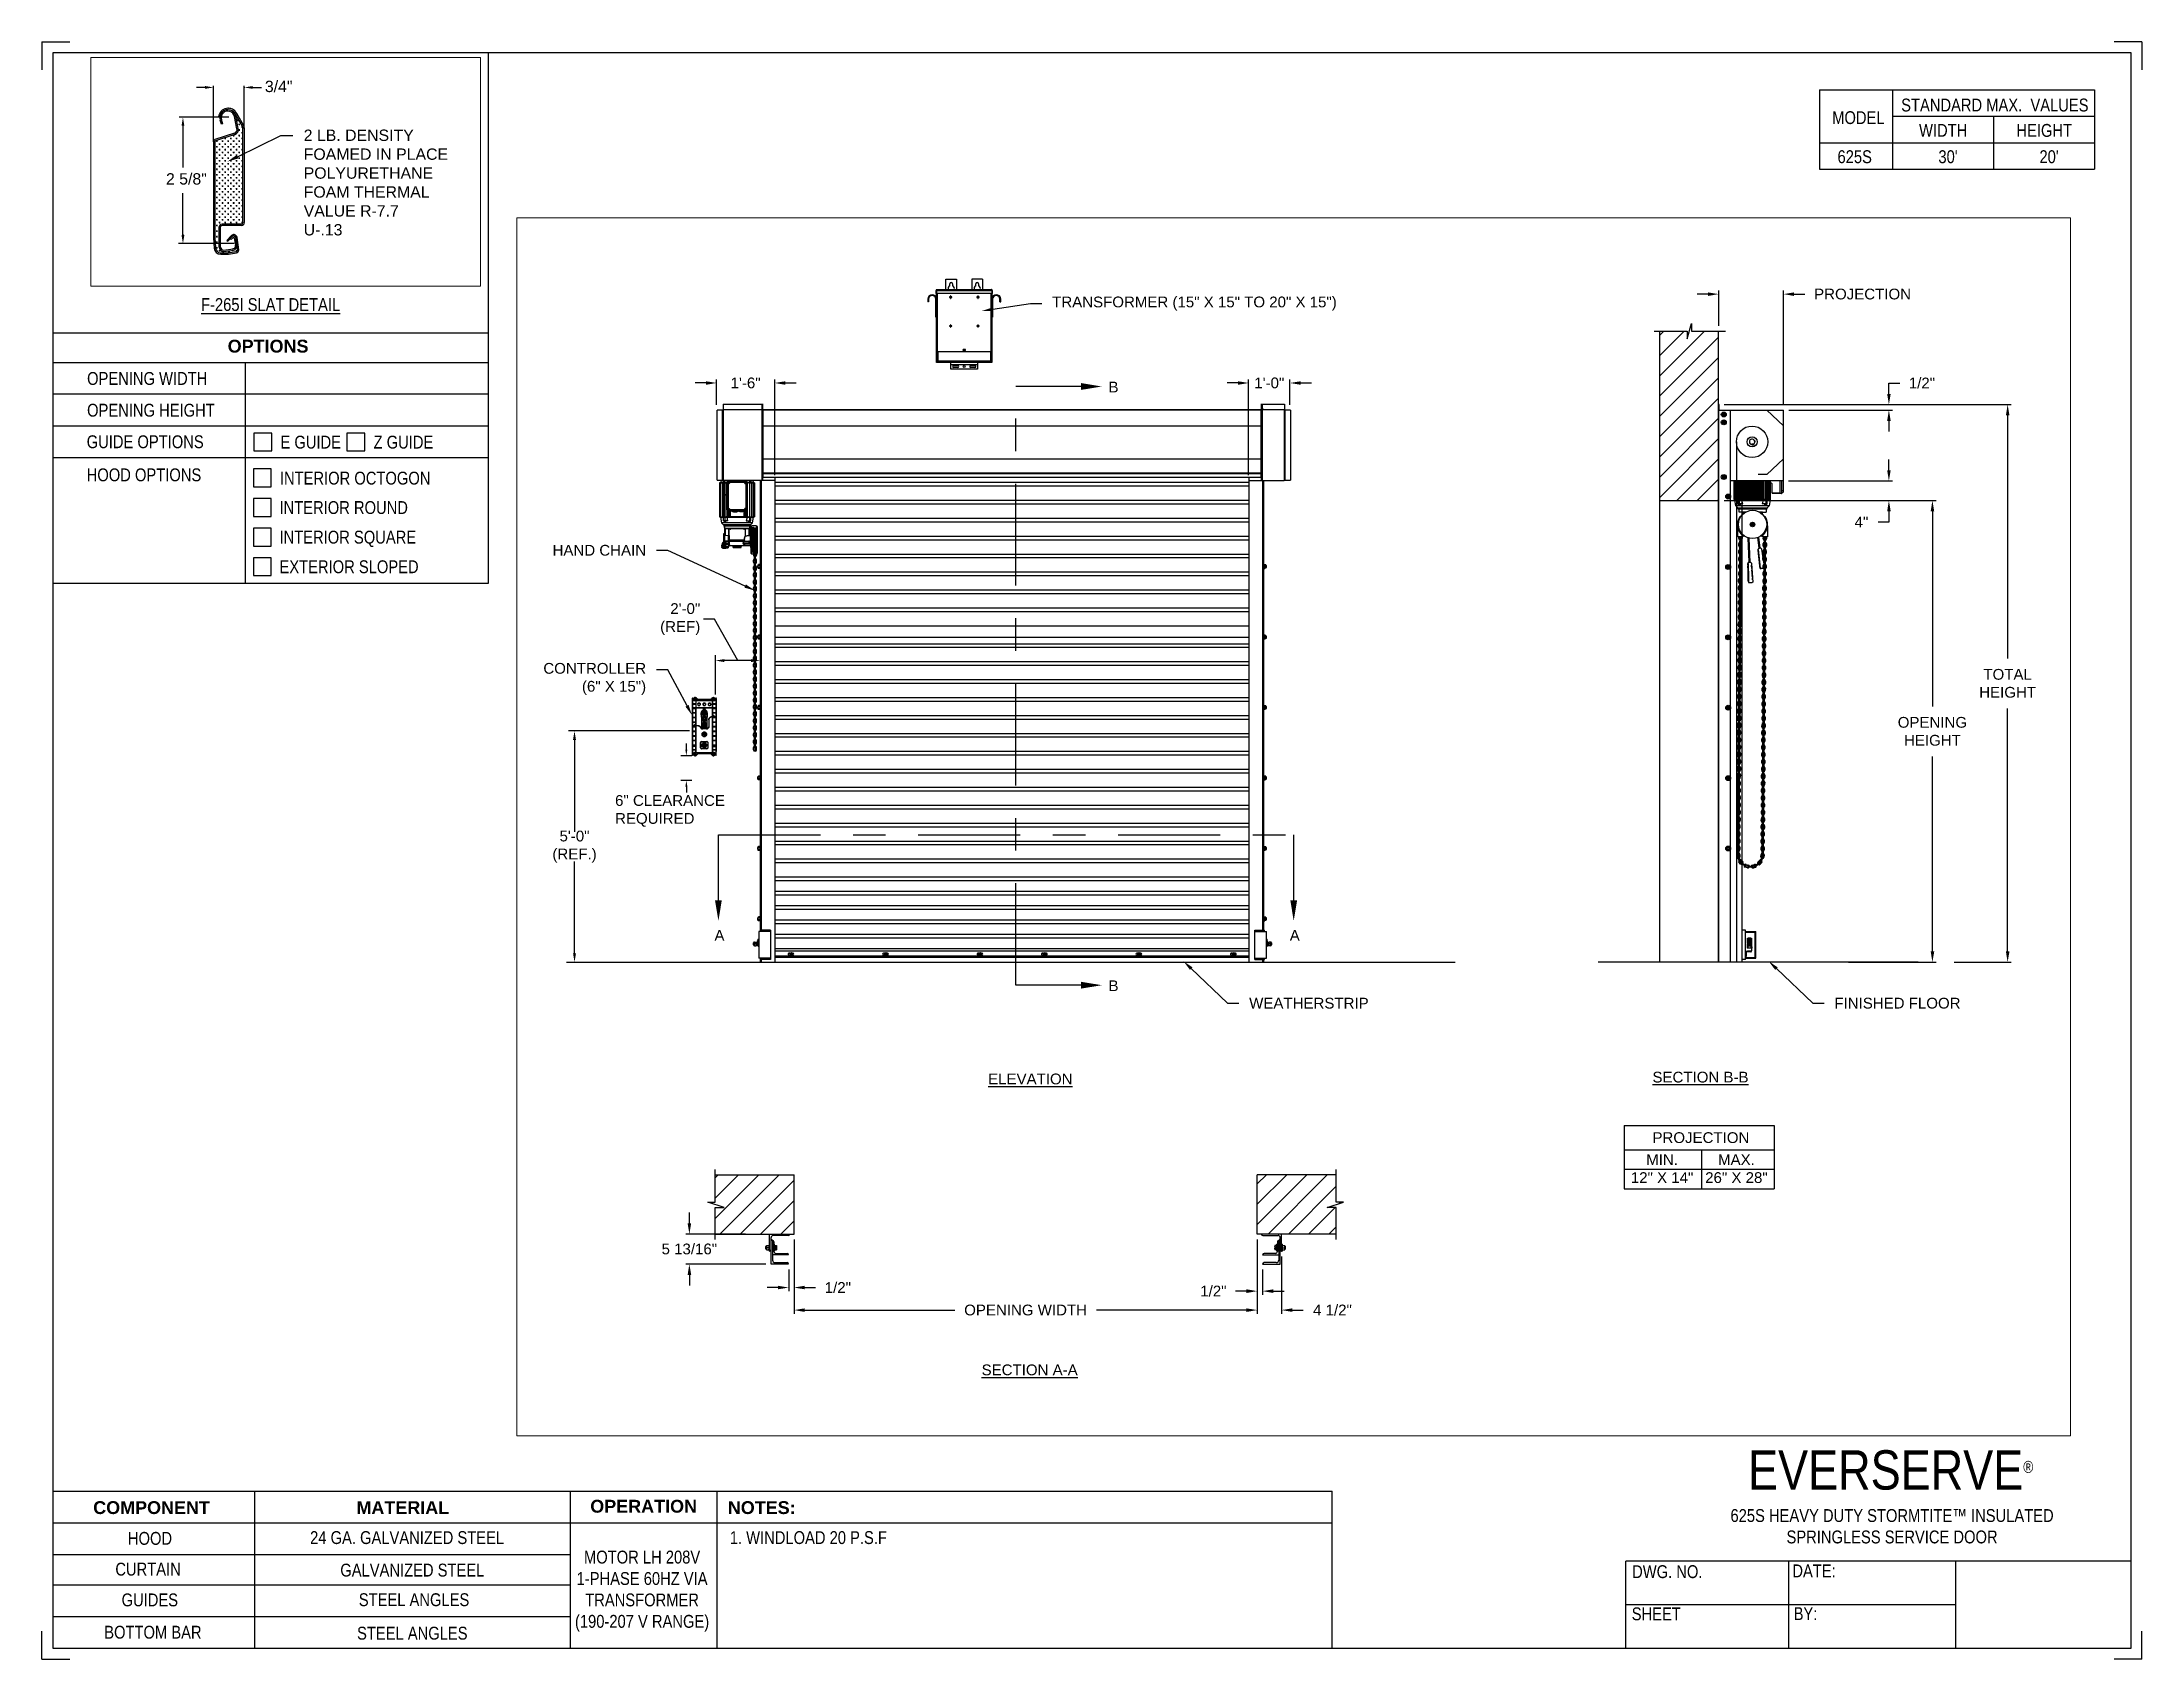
# Paper-space layout '625S LH 208V 1-PHASE' of a CAD drawing. Header units: inches. Extents: x 0.1 to 10.9, y 0.1 to 8.4.
# The model-space entities are those that its viewports show. They can reach past a viewport. Long polylines and large blocks are cut down to what shows.
import ezdxf
from ezdxf import colors
from ezdxf.entities.mleader import LeaderData, LeaderLine
from ezdxf.math import Vec2, Vec3

# ---------------------------------------------------------------- set-up
doc = ezdxf.new("R2010")
doc.units = ezdxf.units.IN
doc.header["$LTSCALE"] = 0.25
doc.header["$MEASUREMENT"] = 0
doc.linetypes.add('CENTER', pattern=[2, 1.25, -0.25, 0.25, -0.25])
for name, color, linetype in [('ANNOTATIONS', 1, 'Continuous'), ('DETAILS', 4, 'Continuous'), ('MOTOR LH', 7, 'Continuous'), ('SECTION CUTS', 6, 'CENTER'), ('TITLE BLOCK', 7, 'Continuous')]:
    doc.layers.add(name, color=color, linetype=linetype)
doc.styles.add('ARIAL', font='arial.ttf', dxfattribs={"height": 0.09375})
doc.styles.add('CADdetails-DIMENSIONS', font='ARIALN.TTF', dxfattribs={"height": 2.38})
doc.styles.add('ROMANS', font='Romans', dxfattribs={"height": 0.09375})
doc.styles.get("Standard").update_dxf_attribs({"font": 'romans.shx'})
doc.dimstyles.get("Standard").update_dxf_attribs({"dimscale": 60, "dimtxt": 0.0833, "dimasz": 0.0833, "dimexe": 0.0833, "dimexo": 0.04, "dimgap": 0.09, "dimtad": 0, "dimtih": 1, "dimtoh": 1, "dimdec": 4, "dimzin": 1, "dimdsep": 46, "dimlunit": 4, "dimtxsty": 'Standard', "dimcen": 0.09, "dimclrt": 150, "dimadec": 4, "dimazin": 2, "dimtfac": 1, "dimtdec": 0, "dimtofl": 0, "dimtmove": 0, "dimatfit": 3, "dimfxl": 1, "dimtolj": 1, "dimtzin": 0, "dimlwd": -1, "dimlwe": -1, "dimarcsym": 1})
doc.dimstyles.new('STANDARD$0', dxfattribs={"dimtxt": 0.09375, "dimasz": 0.09375, "dimexe": 0.03125, "dimexo": 0.046875, "dimgap": 0.09, "dimtad": 0, "dimtih": 1, "dimtoh": 1, "dimdec": 4, "dimzin": 0, "dimdsep": 46, "dimtxsty": 'ARIAL', "dimcen": 0.09, "dimadec": 0, "dimazin": 0, "dimtfac": 1, "dimtdec": 4, "dimtofl": 0, "dimtmove": 0, "dimatfit": 1, "dimfxl": 1, "dimtolj": 1, "dimtzin": 0, "dimarcsym": 0})
pattern_1 = [(45, (-1.9832, -32.78357), (-0.08838835, 0.08838835), [])]

psp = doc.layouts.new('625S LH 208V 1-PHASE')

# ---------------------------------------------------------------- texts
at = {"layer": 'TITLE BLOCK', "attachment_point": 2, "style": 'CADdetails-DIMENSIONS'}
for s, width, insert, char_height in [('MODEL', 0.28815, (9.45, 8.068), 0.0664), ('STANDARD MAX.  VALUES', 1.75949, (10.155, 8.133), 0.06641), ('WIDTH', 0.42908, (9.888, 8.002), 0.0664), ('HEIGHT', 0.42908, (10.41, 8.002), 0.0664), ('\\pxqc;625S', 0.29952, (9.431, 7.866), 0.0664)]:
    psp.add_mtext_dynamic_manual_height_columns(s, width=width, gutter_width=1.363, heights=[0], dxfattribs=dict(at, insert=insert, char_height=char_height))
at = {"layer": 'TITLE BLOCK', "style": 'CADdetails-DIMENSIONS'}
for s, insert, char_height, width, attachment_point in [("30'", (9.913, 7.866), 0.0664, 1.75949, 2), ("20'", (10.435, 7.866), 0.0664, 1.75949, 2), ('{\\LF-265I SLAT DETAIL}', (1.248, 7.102), 0.06641, 1.75949, 2), ('{\\fArial|b1|i0|c0|p34;OPTIONS}', (1.235, 6.887), 0.06641, 1.75949, 2), ('OPENING WIDTH', (0.3, 6.72), 0.06641, 1.30693, 1), ('OPENING HEIGHT', (0.3, 6.556), 0.06641, 1.30693, 1), ('GUIDE OPTIONS', (0.298, 6.393), 0.06641, 1.30693, 1), ('E GUIDE', (1.299, 6.391), 0.0664, 1.23928, 1), ('Z GUIDE', (1.78, 6.391), 0.0664, 1.23928, 1), ('HOOD OPTIONS', (0.298, 6.222), 0.06641, 1.30693, 1), ('INTERIOR OCTOGON', (1.296, 6.205), 0.06641, 1.23928, 1), ('INTERIOR ROUND', (1.294, 6.053), 0.06641, 1.53035, 1), ('INTERIOR SQUARE', (1.294, 5.9), 0.06641, 1.53035, 1), ('EXTERIOR SLOPED', (1.294, 5.747), 0.06641, 1.53035, 1), ('\\A1;\\pxqc;EVERSERVE{\\H0.30337x;\\S® ^ ;}', (10.642, 1.148), 0.20312, 2.03069, 3), ('{\\fArial|b1|i0|c0|p34;COMPONENT}', (0.633, 0.885), 0.06641, 1.75949, 2), ('{\\fArial|b1|i0|c0|p34;MATERIAL}', (1.931, 0.885), 0.06641, 1.75949, 2), ('{\\fArial|b1|i0|c0|p34;OPERATION}', (3.175, 0.892), 0.06641, 1.75949, 2), ('{\\fArial|b1|i0|c0|p34;NOTES:}', (3.785, 0.885), 0.06641, 1.75949, 2), ('625S HEAVY DUTY STORMTITE™ INSULATED \\PSPRINGLESS SERVICE DOOR', (9.624, 0.844), 0.06641, 2.79915, 2), ('HOOD', (0.625, 0.726), 0.0664, 1.75949, 2), ('24 GA. GALVANIZED STEEL', (1.953, 0.73), 0.06641, 1.75949, 2), ('\\pxql;1. WINDLOAD 20 P.S.F ', (5.176, 0.73), 0.06641, 3.11182, 2), ('CURTAIN', (0.615, 0.567), 0.0664, 1.75949, 2), ('GALVANIZED STEEL', (1.98, 0.562), 0.06641, 1.75949, 2), ('\\PMOTOR LH 208V 1-PHASE 60HZ VIA TRANSFORMER (190-207 V RANGE)', (3.167, 0.74), 0.06641, 0.76227, 2), ('DWG. NO.', (8.463, 0.554), 0.0664, 1.75949, 2), ('DATE:', (9.221, 0.558), 0.0664, 1.75949, 2), ('GUIDES', (0.624, 0.408), 0.0664, 1.75949, 2), ('STEEL ANGLES', (1.989, 0.409), 0.06641, 1.75949, 2), ('SHEET', (8.406, 0.336), 0.0664, 1.75949, 2), ('BY:', (9.177, 0.337), 0.0664, 1.75949, 2), ('BOTTOM BAR', (0.64, 0.241), 0.0664, 1.75949, 2), ('STEEL ANGLES', (1.98, 0.236), 0.06641, 1.75949, 2)]:
    psp.add_mtext(s, dxfattribs=dict(at, insert=insert, char_height=char_height, width=width, attachment_point=attachment_point))

msp = doc.modelspace()

# ---------------------------------------------------------------- texts
at = {"layer": 'ANNOTATIONS', "style": 'ARIAL'}
for s, p in [('3/4"', (171.48603, 217.8879)), ('2 5/8"', (170.66858, 217.12354))]:
    msp.add_text(s, height=0.09375, dxfattribs=at).set_placement(p)
at = {"layer": 'ANNOTATIONS', "char_height": 0.09375, "style": 'ARIAL'}
for s, insert, attachment_point in [('2\'-0"\\P(REF)', (176.3749, 223.40353), 6), ('6" CLEARANCE\\PREQUIRED', (175.63331, 221.73296), 4), ('5\'-0"\\P(REF.)', (175.28011, 221.42207), 5)]:
    msp.add_mtext(s, dxfattribs=dict(at, insert=insert, attachment_point=attachment_point))
at = {"layer": 'ANNOTATIONS', "char_height": 0.09375, "attachment_point": 2, "style": 'ARIAL'}
for s, insert, width in [('{\\LELEVATION}', (179.24914, 219.44522), 3.0834986), ('{\\LSECTION B-B}', (185.08463, 219.46119), 1.3823677), ('{\\LSECTION A-A}', (179.24323, 216.91103), 1.3823677)]:
    msp.add_mtext(s, dxfattribs=dict(at, insert=insert, width=width))
for s, width, insert in [('PROJECTION ', 1.7594917, (185.08832, 218.93416)), ('MIN.\\P12" X 14" ', 0.6711642, (184.75019, 218.74217)), ('MAX.\\P26" X 28"', 0.6567117, (185.39762, 218.74217))]:
    msp.add_mtext_dynamic_manual_height_columns(s, width=width, gutter_width=1.36268, heights=[0], dxfattribs=dict(at, insert=insert))
at = {"layer": 'SECTION CUTS', "style": 'ARIAL'}
for s, p in [('B', (179.92979, 225.3786)), ('A', (176.49849, 220.60215)), ('A', (181.50802, 220.60215)), ('B', (179.92979, 220.16333))]:
    msp.add_text(s, height=0.09375, dxfattribs=at).set_placement(p)

# ---------------------------------------------------------------- blocks, each defined once
blk = doc.blocks.new('*D93')
at = {"layer": 'ANNOTATIONS', "color": 0, "lineweight": -2, "transparency": 16777216}
for p, q in [((176.28, 218.141), (176.28, 218.235)), ((176.77, 218.047), (176.249, 218.047)), ((176.945, 217.786), (176.249, 217.786)), ((176.28, 217.692), (176.28, 217.598))]:
    blk.add_line(p, q, dxfattribs=at)
at = {"layer": 'ANNOTATIONS', "color": 0, "transparency": 16777216}
for points in [[(176.265, 218.141), (176.296, 218.141), (176.28, 218.047)], [(176.265, 217.692), (176.296, 217.692), (176.28, 217.786)]]:
    blk.add_solid(points, dxfattribs=at)
at = {"layer": 'defpoints', "color": 0, "transparency": 16777216}
for p in [(176.817, 218.047), (176.28, 217.786), (176.992, 217.786)]:
    blk.add_point(p, dxfattribs=at)
at = {"layer": 'ANNOTATIONS', "color": 0, "transparency": 16777216, "insert": (176.28, 217.917), "char_height": 0.09375, "attachment_point": 5, "style": 'ARIAL'}
blk.add_mtext('\\A1;5 13/16"', dxfattribs=at)
blk = doc.blocks.new('*D94')
at = {"layer": 'ANNOTATIONS', "color": 0, "lineweight": -2, "transparency": 16777216}
for p, q in [((181.225, 218.001), (181.225, 217.519)), ((181.272, 217.739), (181.272, 217.519)), ((181.131, 217.55), (181.037, 217.55)), ((181.366, 217.55), (181.459, 217.55))]:
    blk.add_line(p, q, dxfattribs=at)
at = {"layer": 'ANNOTATIONS', "color": 0, "transparency": 16777216}
for points in [[(181.131, 217.566), (181.131, 217.534), (181.225, 217.55)], [(181.366, 217.566), (181.366, 217.534), (181.272, 217.55)]]:
    blk.add_solid(points, dxfattribs=at)
at = {"layer": 'defpoints', "color": 0, "transparency": 16777216}
for p in [(181.225, 218.047), (181.272, 217.786), (181.272, 217.55)]:
    blk.add_point(p, dxfattribs=at)
at = {"layer": 'ANNOTATIONS', "color": 0, "transparency": 16777216, "insert": (180.843, 217.55), "char_height": 0.0938, "attachment_point": 5, "style": 'ARIAL'}
blk.add_mtext('\\A1;1/2"', dxfattribs=at)
blk = doc.blocks.new('*D95')
at = {"layer": 'ANNOTATIONS', "color": 0, "lineweight": -2, "transparency": 16777216}
for p, q in [((177.192, 218.001), (177.192, 217.55)), ((177.145, 217.739), (177.145, 217.55)), ((177.051, 217.581), (176.957, 217.581)), ((177.285, 217.581), (177.379, 217.581))]:
    blk.add_line(p, q, dxfattribs=at)
at = {"layer": 'ANNOTATIONS', "color": 0, "transparency": 16777216}
for points in [[(177.051, 217.597), (177.051, 217.566), (177.145, 217.581)], [(177.285, 217.597), (177.285, 217.566), (177.192, 217.581)]]:
    blk.add_solid(points, dxfattribs=at)
at = {"layer": 'defpoints', "color": 0, "transparency": 16777216}
for p in [(177.192, 218.047), (177.145, 217.786), (177.145, 217.581)]:
    blk.add_point(p, dxfattribs=at)
at = {"layer": 'ANNOTATIONS', "color": 0, "transparency": 16777216, "insert": (177.573, 217.581), "char_height": 0.0938, "attachment_point": 5, "style": 'ARIAL'}
blk.add_mtext('\\A1;1/2"', dxfattribs=at)
blk = doc.blocks.new('*D96')
at = {"layer": 'ANNOTATIONS', "color": 0, "lineweight": -2, "transparency": 16777216}
for p, q in [((176.517, 225.271), (176.517, 225.492)), ((177.023, 224.659), (177.023, 225.492)), ((176.424, 225.461), (176.33, 225.461)), ((177.117, 225.461), (177.211, 225.461))]:
    blk.add_line(p, q, dxfattribs=at)
at = {"layer": 'ANNOTATIONS', "color": 0, "transparency": 16777216}
for points in [[(176.424, 225.476), (176.424, 225.445), (176.517, 225.461)], [(177.117, 225.476), (177.117, 225.445), (177.023, 225.461)]]:
    blk.add_solid(points, dxfattribs=at)
at = {"layer": 'defpoints', "color": 0, "transparency": 16777216}
for p in [(176.517, 225.461), (176.517, 225.224), (177.023, 224.612)]:
    blk.add_point(p, dxfattribs=at)
at = {"layer": 'ANNOTATIONS', "color": 0, "transparency": 16777216, "insert": (176.77, 225.461), "char_height": 0.0938, "attachment_point": 5, "style": 'ARIAL'}
blk.add_mtext('\\A1;1\'-6"', dxfattribs=at)
blk = doc.blocks.new('*D97')
at = {"layer": 'ANNOTATIONS', "color": 0, "lineweight": -2, "transparency": 16777216}
for p, q in [((181.15, 224.659), (181.15, 225.492)), ((181.51, 225.271), (181.51, 225.492)), ((181.056, 225.461), (180.962, 225.461)), ((181.604, 225.461), (181.698, 225.461))]:
    blk.add_line(p, q, dxfattribs=at)
at = {"layer": 'ANNOTATIONS', "color": 0, "transparency": 16777216}
for points in [[(181.056, 225.476), (181.056, 225.445), (181.15, 225.461)], [(181.604, 225.476), (181.604, 225.445), (181.51, 225.461)]]:
    blk.add_solid(points, dxfattribs=at)
at = {"layer": 'defpoints', "color": 0, "transparency": 16777216}
for p in [(181.15, 225.461), (181.51, 225.224), (181.15, 224.612)]:
    blk.add_point(p, dxfattribs=at)
at = {"layer": 'ANNOTATIONS', "color": 0, "transparency": 16777216, "insert": (181.33, 225.461), "char_height": 0.0938, "attachment_point": 5, "style": 'ARIAL'}
blk.add_mtext('\\A1;1\'-0"', dxfattribs=at)
blk = doc.blocks.new('*D98')
at = {"layer": 'ANNOTATIONS', "color": 0, "lineweight": -2, "transparency": 16777216}
for p, q in [((181.225, 218.001), (181.225, 217.353)), ((181.437, 217.851), (181.437, 217.353)), ((181.131, 217.385), (181.037, 217.385)), ((181.531, 217.385), (181.625, 217.385))]:
    blk.add_line(p, q, dxfattribs=at)
at = {"layer": 'ANNOTATIONS', "color": 0, "transparency": 16777216}
for points in [[(181.131, 217.4), (181.131, 217.369), (181.225, 217.385)], [(181.531, 217.4), (181.531, 217.369), (181.437, 217.385)]]:
    blk.add_solid(points, dxfattribs=at)
at = {"layer": 'defpoints', "color": 0, "transparency": 16777216}
for p in [(181.225, 218.047), (181.437, 217.897), (181.437, 217.385)]:
    blk.add_point(p, dxfattribs=at)
at = {"layer": 'ANNOTATIONS', "color": 0, "transparency": 16777216, "insert": (181.88, 217.385), "char_height": 0.0938, "attachment_point": 5, "style": 'ARIAL'}
blk.add_mtext('\\A1;4 1/2"', dxfattribs=at)
blk = doc.blocks.new('*D101')
at = {"layer": 'ANNOTATIONS', "color": 0, "lineweight": -2, "transparency": 16777216}
for p, q in [((177.192, 218.001), (177.192, 217.353)), ((181.225, 218.001), (181.225, 217.353)), ((177.285, 217.385), (178.592, 217.385)), ((181.131, 217.385), (179.825, 217.385))]:
    blk.add_line(p, q, dxfattribs=at)
at = {"layer": 'ANNOTATIONS', "color": 0, "transparency": 16777216}
for points in [[(177.285, 217.4), (177.285, 217.369), (177.192, 217.385)], [(181.131, 217.4), (181.131, 217.369), (181.225, 217.385)]]:
    blk.add_solid(points, dxfattribs=at)
at = {"layer": 'defpoints', "color": 0, "transparency": 16777216}
for p in [(177.192, 218.047), (181.225, 218.047), (181.225, 217.385)]:
    blk.add_point(p, dxfattribs=at)
at = {"layer": 'ANNOTATIONS', "color": 0, "transparency": 16777216, "insert": (179.208, 217.385), "char_height": 0.09375, "attachment_point": 5, "style": 'ARIAL'}
blk.add_mtext('\\A1;OPENING WIDTH', dxfattribs=at)
blk = doc.blocks.new('*D102')
at = {"layer": 'ANNOTATIONS', "color": 0, "lineweight": -2, "transparency": 16777216}
for p, q in [((185.149, 226.235), (185.055, 226.235)), ((185.243, 225.96), (185.243, 226.266)), ((185.807, 225.272), (185.807, 226.266)), ((185.9, 226.235), (185.994, 226.235))]:
    blk.add_line(p, q, dxfattribs=at)
at = {"layer": 'ANNOTATIONS', "color": 0, "transparency": 16777216}
for points in [[(185.149, 226.25), (185.149, 226.219), (185.243, 226.235)], [(185.9, 226.25), (185.9, 226.219), (185.807, 226.235)]]:
    blk.add_solid(points, dxfattribs=at)
at = {"layer": 'defpoints', "color": 0, "transparency": 16777216}
for p in [(185.807, 226.235), (185.243, 225.913), (185.807, 225.225)]:
    blk.add_point(p, dxfattribs=at)
at = {"layer": 'ANNOTATIONS', "color": 0, "transparency": 16777216, "insert": (186.496, 226.235), "char_height": 0.09375, "attachment_point": 5, "style": 'ARIAL'}
blk.add_mtext('\\A1;PROJECTION ', dxfattribs=at)
blk = doc.blocks.new('*D90')
at = {"layer": 'ANNOTATIONS', "color": 0, "lineweight": -2, "transparency": 16777216}
for p, q in [((185.29, 224.437), (187.136, 224.437)), ((187.104, 224.343), (187.104, 222.643)), ((187.104, 220.509), (187.104, 222.208)), ((186.374, 220.415), (187.136, 220.415))]:
    blk.add_line(p, q, dxfattribs=at)
at = {"layer": 'ANNOTATIONS', "color": 0, "transparency": 16777216}
for points in [[(187.089, 224.343), (187.12, 224.343), (187.104, 224.437)], [(187.089, 220.509), (187.12, 220.509), (187.104, 220.415)]]:
    blk.add_solid(points, dxfattribs=at)
at = {"layer": 'defpoints', "color": 0, "transparency": 16777216}
for p in [(185.243, 224.437), (186.327, 220.415), (187.104, 220.415)]:
    blk.add_point(p, dxfattribs=at)
at = {"layer": 'ANNOTATIONS', "color": 0, "transparency": 16777216, "insert": (187.104, 222.426), "char_height": 0.09375, "attachment_point": 5, "style": 'ARIAL'}
blk.add_mtext('\\A1;OPENING\\PHEIGHT', dxfattribs=at)
blk = doc.blocks.new('*D91')
at = {"layer": 'ANNOTATIONS', "color": 0, "lineweight": -2, "transparency": 16777216}
for p, q in [((185.29, 225.273), (187.791, 225.273)), ((187.759, 225.179), (187.759, 223.061)), ((187.759, 220.509), (187.759, 222.626)), ((187.294, 220.415), (187.791, 220.415))]:
    blk.add_line(p, q, dxfattribs=at)
at = {"layer": 'ANNOTATIONS', "color": 0, "transparency": 16777216}
for points in [[(187.744, 225.179), (187.775, 225.179), (187.759, 225.273)], [(187.744, 220.509), (187.775, 220.509), (187.759, 220.415)]]:
    blk.add_solid(points, dxfattribs=at)
at = {"layer": 'defpoints', "color": 0, "transparency": 16777216}
for p in [(185.243, 225.273), (187.247, 220.415), (187.759, 220.415)]:
    blk.add_point(p, dxfattribs=at)
at = {"layer": 'ANNOTATIONS', "color": 0, "transparency": 16777216, "insert": (187.759, 222.844), "char_height": 0.0938, "attachment_point": 5, "style": 'ARIAL'}
blk.add_mtext('\\A1;TOTAL\\PHEIGHT', dxfattribs=at)
blk = doc.blocks.new('*D92')
at = {"layer": 'ANNOTATIONS', "color": 0, "lineweight": -2, "transparency": 16777216}
for p, q in [((186.725, 224.701), (186.725, 224.795)), ((185.851, 224.608), (186.757, 224.608)), ((185.851, 224.437), (186.757, 224.437)), ((186.725, 224.343), (186.725, 224.249)), ((186.725, 224.249), (186.632, 224.249))]:
    blk.add_line(p, q, dxfattribs=at)
at = {"layer": 'ANNOTATIONS', "color": 0, "transparency": 16777216}
for points in [[(186.71, 224.701), (186.741, 224.701), (186.725, 224.608)], [(186.71, 224.343), (186.741, 224.343), (186.725, 224.437)]]:
    blk.add_solid(points, dxfattribs=at)
at = {"layer": 'defpoints', "color": 0, "transparency": 16777216}
for p in [(185.805, 224.608), (185.805, 224.437), (186.725, 224.437)]:
    blk.add_point(p, dxfattribs=at)
at = {"layer": 'ANNOTATIONS', "color": 0, "transparency": 16777216, "insert": (186.486, 224.249), "char_height": 0.0938, "attachment_point": 5, "style": 'ARIAL'}
blk.add_mtext('\\A1;4"', dxfattribs=at)
blk = doc.blocks.new('*D133')
at = {"layer": 'ANNOTATIONS', "color": 0, "lineweight": -2, "transparency": 16777216}
for p, q in [((186.725, 225.366), (186.725, 225.46)), ((186.725, 225.46), (186.819, 225.46)), ((185.854, 225.273), (186.757, 225.273)), ((185.854, 225.225), (186.757, 225.225)), ((186.725, 225.131), (186.725, 225.038))]:
    blk.add_line(p, q, dxfattribs=at)
at = {"layer": 'ANNOTATIONS', "color": 0, "transparency": 16777216}
for points in [[(186.71, 225.366), (186.741, 225.366), (186.725, 225.273)], [(186.71, 225.131), (186.741, 225.131), (186.725, 225.225)]]:
    blk.add_solid(points, dxfattribs=at)
at = {"layer": 'defpoints', "color": 0, "transparency": 16777216}
for p in [(185.807, 225.273), (185.807, 225.225), (186.725, 225.273)]:
    blk.add_point(p, dxfattribs=at)
at = {"layer": 'ANNOTATIONS', "color": 0, "transparency": 16777216, "insert": (187.013, 225.46), "char_height": 0.0938, "attachment_point": 5, "style": 'ARIAL'}
blk.add_mtext('\\A1;1/2"', dxfattribs=at)

# ---------------------------------------------------------------- dimensions: what is measured, and where the dimension line sits
at = {"layer": 'ANNOTATIONS'}
dim = msp.add_linear_dim(base=(185.80671, 226.23467), p1=(185.24283, 225.91347), p2=(185.80671, 225.22508), text='PROJECTION ', dimstyle='STANDARD$0', dxfattribs=at)
dim.commit()
dim.dimension.update_dxf_attribs({"geometry": '*D102', "text_midpoint": (186.49582, 226.23467)})
for base, p1, p2, angle, text, picture, middle in [((176.51738, 225.46051), (177.02332, 224.61169), (176.51738, 225.22384), 180, '1\'-6"', '*D96', (176.77035, 225.46051)), ((181.14982, 225.46051), (181.51002, 225.22422), (181.14982, 224.61169), 180, '1\'-0"', '*D97', (181.32992, 225.46051)), ((176.28024, 217.78574), (176.81658, 218.04741), (176.99158, 217.78574), 90, '5 13/16"', '*D93', (176.28024, 217.91658)), ((177.14471, 217.58132), (177.19158, 218.04742), (177.14471, 217.78574), 180, '1/2"', '*D95', (177.57316, 217.58132))]:
    dim = msp.add_linear_dim(base=base, p1=p1, p2=p2, angle=angle, text=text, dimstyle='STANDARD$0', dxfattribs=at)
    dim.commit()
    dim.dimension.update_dxf_attribs({"geometry": picture, "text_midpoint": middle, "dimtype": 160})
for base, p1, p2, text, picture, middle in [((186.72538, 225.27272), (185.80671, 225.22508), (185.80671, 225.27272), '1/2"', '*D133', (187.01321, 225.46022)), ((187.75941, 220.41511), (185.24283, 225.27272), (187.24736, 220.41511), 'TOTAL\\PHEIGHT', '*D91', (187.75941, 222.84392)), ((186.72538, 224.43674), (185.80458, 224.60767), (185.80458, 224.43674), '4"', '*D92', (186.48587, 224.24924)), ((187.10442, 220.41511), (185.24283, 224.43674), (186.32702, 220.41511), 'OPENING\\PHEIGHT', '*D90', (187.10442, 222.42592))]:
    dim = msp.add_linear_dim(base=base, p1=p1, p2=p2, angle=90, text=text, dimstyle='STANDARD$0', dxfattribs=at)
    dim.commit()
    dim.dimension.update_dxf_attribs({"geometry": picture, "text_midpoint": middle})
dim = msp.add_aligned_dim(p1=(177.19158, 218.04742), p2=(181.22492, 218.04742), distance=-0.6628, text='OPENING WIDTH', dimstyle='STANDARD$0', dxfattribs=at)
dim.commit()
dim.dimension.update_dxf_attribs({"geometry": '*D101', "text_midpoint": (179.20825, 217.38462)})
for base, p2, text, picture, middle in [((181.27179, 217.55007), (181.27179, 217.78574), '1/2"', '*D94', (180.84334, 217.55007)), ((181.43742, 217.38462), (181.43742, 217.89742), '4 1/2"', '*D98', (181.87991, 217.38462))]:
    dim = msp.add_linear_dim(base=base, p1=(181.22492, 218.04742), p2=p2, text=text, dimstyle='STANDARD$0', dxfattribs=at)
    dim.commit()
    dim.dimension.update_dxf_attribs({"geometry": picture, "text_midpoint": middle, "dimtype": 160})

# ---------------------------------------------------------------- hatches: boundary and pattern name
at = {"layer": 'MOTOR LH'}
h = msp.add_hatch(dxfattribs=at)
h.set_pattern_fill('ANSI31', color=256, style=0)
h.set_pattern_definition(pattern_1)
h.paths.add_polyline_path([(184.72721, 224.43674), (185.24283, 224.43674), (185.24283, 225.91347), (185.00634, 225.91347), (185.00634, 225.97813), (184.96792, 225.84477), (184.96792, 225.91347), (184.72721, 225.91347)])
h = msp.add_hatch(dxfattribs=at)
h.set_pattern_fill('ANSI31', color=256, style=0)
h.set_pattern_definition(pattern_1)
h.paths.add_polyline_path([(177.19158, 218.56305), (176.50408, 218.56305), (176.50408, 218.32585), (176.43998, 218.32585), (176.58205, 218.27894), (176.50408, 218.27894), (176.50408, 218.04742), (177.19158, 218.04742), (177.19158, 218.20993)])
h = msp.add_hatch(dxfattribs=at)
h.set_pattern_fill('ANSI31', color=256, style=0)
h.set_pattern_definition(pattern_1)
h.paths.add_polyline_path([(181.97652, 218.32585), (181.91242, 218.32585), (181.91242, 218.56305), (181.22492, 218.56305), (181.22492, 218.04742), (181.24309, 218.04742), (181.91242, 218.04742), (181.91242, 218.27894), (181.83445, 218.27894)])

# ---------------------------------------------------------------- linework, layer by layer
at = {"layer": 'ANNOTATIONS'}
for p, q in [((176.50806, 222.74794), (176.50806, 223.08974)), ((176.81777, 223.04261), (176.58573, 223.04261)), ((176.27997, 222.42941), (175.22902, 222.42941)), ((175.28011, 222.35175), (175.28011, 221.55133)), ((176.30094, 222.21402), (176.20668, 222.21402)), ((176.25381, 222.26716), (176.25381, 222.3203)), ((176.30094, 221.99872), (176.20668, 221.99872)), ((176.25381, 221.94558), (176.25381, 221.89244)), ((175.28011, 220.49278), (175.28011, 221.2928)), ((184.41962, 218.99359), (184.41962, 218.44222)), ((184.41962, 218.99359), (185.72739, 218.99359)), ((185.72739, 218.99359), (185.72739, 218.44222)), ((184.41962, 218.78212), (185.72739, 218.78212)), ((185.09248, 218.78212), (185.09248, 218.44222)), ((184.41962, 218.61217), (185.72739, 218.61217)), ((184.41962, 218.44222), (185.72739, 218.44222)), ((170.99122, 217.92642), (170.9209, 217.92642)), ((171.06154, 217.48302), (171.06154, 217.93908)), ((171.316, 217.5935), (171.316, 217.93908)), ((171.38632, 217.92642), (171.45664, 217.92642)), ((171.18664, 217.67983), (170.77653, 217.67983)), ((170.80875, 217.60951), (170.80875, 217.26305)), ((170.80875, 216.70563), (170.80875, 217.05209)), ((171.23304, 216.63531), (170.77087, 216.63531))]:
    msp.add_line(p, q, dxfattribs=at)
for p in [(171.316, 217.92642), (170.80875, 216.70981)]:
    msp.add_point(p, dxfattribs=at)
for points in [[(176.58573, 223.02967), (176.58573, 223.05556), (176.50806, 223.04261)], [(176.81777, 223.02967), (176.81777, 223.05556), (176.89544, 223.04261)], [(175.29306, 222.35175), (175.26717, 222.35175), (175.28011, 222.42941)], [(176.26267, 222.26716), (176.24495, 222.26716), (176.25381, 222.21402)], [(176.26267, 221.94558), (176.24495, 221.94558), (176.25381, 221.99872)], [(175.29306, 220.49278), (175.26717, 220.49278), (175.28011, 220.41511)], [(170.99122, 217.9147), (170.99122, 217.93814), (171.06154, 217.92642)], [(171.38632, 217.9147), (171.38632, 217.93814), (171.316, 217.92642)], [(170.82047, 217.60951), (170.79703, 217.60951), (170.80875, 217.67983)], [(170.82047, 216.70563), (170.79703, 216.70563), (170.80875, 216.63531)]]:
    msp.add_solid(points, dxfattribs=at)
at = {"layer": 'DETAILS'}
for p, q in [((171.11394, 217.68275), (171.10297, 217.68469)), ((171.13749, 217.62675), (171.12735, 217.65821)), ((171.25541, 217.58535), (171.23496, 217.68635)), ((171.3008, 217.60655), (171.24324, 217.70626)), ((171.26628, 217.5878), (171.24588, 217.68856)), ((171.25111, 217.69263), (171.25111, 217.68443)), ((171.30929, 217.61413), (171.25288, 217.71183)), ((171.26205, 217.66042), (171.26205, 217.64882)), ((171.23483, 217.54917), (171.07345, 217.49517)), ((171.23836, 217.5386), (171.07699, 217.48461)), ((171.08864, 217.48716), (171.08864, 217.47555)), ((171.12689, 217.62331), (171.11675, 217.65479)), ((171.13749, 217.62675), (171.12689, 217.62331)), ((171.13506, 217.48716), (171.13506, 217.47555)), ((171.16407, 217.50456), (171.15247, 217.50456)), ((171.15827, 217.51037), (171.15827, 217.49876)), ((171.18148, 217.48716), (171.18148, 217.47555)), ((171.21049, 217.50456), (171.19889, 217.50456)), ((171.20469, 217.51037), (171.20469, 217.49876)), ((171.2337, 217.52777), (171.2221, 217.52777)), ((171.2279, 217.53357), (171.2279, 217.52197)), ((171.2279, 217.48716), (171.2279, 217.47555)), ((171.25691, 217.50456), (171.2453, 217.50456)), ((171.25111, 217.54548), (171.25111, 217.54518)), ((171.25111, 217.51037), (171.25111, 217.49876)), ((171.26785, 217.65462), (171.25624, 217.65462)), ((171.25691, 217.55098), (171.25688, 217.55098)), ((171.28012, 217.62061), (171.26851, 217.62061)), ((171.28012, 217.57419), (171.26851, 217.57419)), ((171.28012, 217.52777), (171.26851, 217.52777)), ((171.27431, 217.62641), (171.27431, 217.61481)), ((171.27431, 217.57999), (171.27431, 217.56839)), ((171.27431, 217.53357), (171.27431, 217.52197)), ((171.27431, 217.48716), (171.27431, 217.47555)), ((171.30333, 217.5974), (171.29172, 217.5974)), ((171.30333, 217.55098), (171.29172, 217.55098)), ((171.30333, 217.50456), (171.29172, 217.50456)), ((171.29752, 217.6032), (171.29752, 217.5916)), ((171.29752, 217.55678), (171.29752, 217.54518)), ((171.29752, 217.51037), (171.29752, 217.49876)), ((171.316, 217.5891), (171.316, 216.80832)), ((171.06154, 217.47862), (171.06154, 216.68233)), ((171.07268, 217.47862), (171.07268, 216.68233)), ((171.09445, 217.48135), (171.08284, 217.48135)), ((171.09445, 217.43494), (171.08284, 217.43494)), ((171.09445, 217.38852), (171.08284, 217.38852)), ((171.09445, 217.3421), (171.08284, 217.3421)), ((171.08864, 217.44074), (171.08864, 217.42914)), ((171.08864, 217.39432), (171.08864, 217.38272)), ((171.08864, 217.3479), (171.08864, 217.3363)), ((171.11766, 217.45815), (171.10605, 217.45815)), ((171.11766, 217.41173), (171.10605, 217.41173)), ((171.11766, 217.36531), (171.10605, 217.36531)), ((171.11766, 217.31889), (171.10605, 217.31889)), ((171.11185, 217.46395), (171.11185, 217.45234)), ((171.11185, 217.41753), (171.11185, 217.40593)), ((171.11185, 217.37111), (171.11185, 217.35951)), ((171.11185, 217.3247), (171.11185, 217.31309)), ((171.14086, 217.48135), (171.12926, 217.48135)), ((171.14086, 217.43494), (171.12926, 217.43494)), ((171.14086, 217.38852), (171.12926, 217.38852)), ((171.14086, 217.3421), (171.12926, 217.3421)), ((171.13506, 217.44074), (171.13506, 217.42914)), ((171.13506, 217.39432), (171.13506, 217.38272)), ((171.13506, 217.3479), (171.13506, 217.3363)), ((171.16407, 217.45815), (171.15247, 217.45815)), ((171.16407, 217.41173), (171.15247, 217.41173)), ((171.16407, 217.36531), (171.15247, 217.36531)), ((171.16407, 217.31889), (171.15247, 217.31889)), ((171.15827, 217.46395), (171.15827, 217.45234)), ((171.15827, 217.41753), (171.15827, 217.40593)), ((171.15827, 217.37111), (171.15827, 217.35951)), ((171.15827, 217.3247), (171.15827, 217.31309)), ((171.18728, 217.48135), (171.17568, 217.48135)), ((171.18728, 217.43494), (171.17568, 217.43494)), ((171.18728, 217.38852), (171.17568, 217.38852)), ((171.18728, 217.3421), (171.17568, 217.3421)), ((171.18148, 217.44074), (171.18148, 217.42914)), ((171.18148, 217.39432), (171.18148, 217.38272)), ((171.18148, 217.3479), (171.18148, 217.3363)), ((171.21049, 217.45815), (171.19889, 217.45815)), ((171.21049, 217.41173), (171.19889, 217.41173)), ((171.21049, 217.36531), (171.19889, 217.36531)), ((171.21049, 217.31889), (171.19889, 217.31889)), ((171.20469, 217.46395), (171.20469, 217.45234)), ((171.20469, 217.41753), (171.20469, 217.40593)), ((171.20469, 217.37111), (171.20469, 217.35951)), ((171.20469, 217.3247), (171.20469, 217.31309)), ((171.2337, 217.48135), (171.2221, 217.48135)), ((171.2337, 217.43494), (171.2221, 217.43494)), ((171.2337, 217.38852), (171.2221, 217.38852)), ((171.2337, 217.3421), (171.2221, 217.3421)), ((171.2279, 217.44074), (171.2279, 217.42914)), ((171.2279, 217.39432), (171.2279, 217.38272)), ((171.2279, 217.3479), (171.2279, 217.3363)), ((171.25691, 217.45815), (171.2453, 217.45815)), ((171.25691, 217.41173), (171.2453, 217.41173)), ((171.25691, 217.36531), (171.2453, 217.36531)), ((171.25691, 217.31889), (171.2453, 217.31889)), ((171.25111, 217.46395), (171.25111, 217.45234)), ((171.25111, 217.41753), (171.25111, 217.40593)), ((171.25111, 217.37111), (171.25111, 217.35951)), ((171.25111, 217.3247), (171.25111, 217.31309)), ((171.28012, 217.48135), (171.26851, 217.48135)), ((171.28012, 217.43494), (171.26851, 217.43494)), ((171.28012, 217.38852), (171.26851, 217.38852)), ((171.28012, 217.3421), (171.26851, 217.3421)), ((171.27431, 217.44074), (171.27431, 217.42914)), ((171.27431, 217.39432), (171.27431, 217.38272)), ((171.27431, 217.3479), (171.27431, 217.3363)), ((171.30333, 217.45815), (171.29172, 217.45815)), ((171.30333, 217.41173), (171.29172, 217.41173)), ((171.30333, 217.36531), (171.29172, 217.36531)), ((171.30333, 217.31889), (171.29172, 217.31889)), ((171.29752, 217.46395), (171.29752, 217.45234)), ((171.29752, 217.41753), (171.29752, 217.40593)), ((171.29752, 217.37111), (171.29752, 217.35951)), ((171.29752, 217.3247), (171.29752, 217.31309)), ((171.09445, 217.29568), (171.08284, 217.29568)), ((171.09445, 217.24927), (171.08284, 217.24927)), ((171.09445, 217.20285), (171.08284, 217.20285)), ((171.09445, 217.15643), (171.08284, 217.15643)), ((171.08864, 217.30149), (171.08864, 217.28988)), ((171.08864, 217.25507), (171.08864, 217.24347)), ((171.08864, 217.20865), (171.08864, 217.19705)), ((171.08864, 217.16223), (171.08864, 217.15063)), ((171.11766, 217.27248), (171.10605, 217.27248)), ((171.11766, 217.22606), (171.10605, 217.22606)), ((171.11766, 217.17964), (171.10605, 217.17964)), ((171.11185, 217.27828), (171.11185, 217.26667)), ((171.11185, 217.23186), (171.11185, 217.22026)), ((171.11185, 217.18544), (171.11185, 217.17384)), ((171.11185, 217.13903), (171.11185, 217.12742)), ((171.14086, 217.29568), (171.12926, 217.29568)), ((171.14086, 217.24927), (171.12926, 217.24927)), ((171.14086, 217.20285), (171.12926, 217.20285)), ((171.14086, 217.15643), (171.12926, 217.15643)), ((171.13506, 217.30149), (171.13506, 217.28988)), ((171.13506, 217.25507), (171.13506, 217.24347)), ((171.13506, 217.20865), (171.13506, 217.19705)), ((171.13506, 217.16223), (171.13506, 217.15063)), ((171.16407, 217.27248), (171.15247, 217.27248)), ((171.16407, 217.22606), (171.15247, 217.22606)), ((171.16407, 217.17964), (171.15247, 217.17964)), ((171.15827, 217.27828), (171.15827, 217.26667)), ((171.15827, 217.23186), (171.15827, 217.22026)), ((171.15827, 217.18544), (171.15827, 217.17384)), ((171.15827, 217.13903), (171.15827, 217.12742)), ((171.18728, 217.29568), (171.17568, 217.29568)), ((171.18728, 217.24927), (171.17568, 217.24927)), ((171.18728, 217.20285), (171.17568, 217.20285)), ((171.18728, 217.15643), (171.17568, 217.15643)), ((171.18148, 217.30149), (171.18148, 217.28988)), ((171.18148, 217.25507), (171.18148, 217.24347)), ((171.18148, 217.20865), (171.18148, 217.19705)), ((171.18148, 217.16223), (171.18148, 217.15063)), ((171.21049, 217.27248), (171.19889, 217.27248)), ((171.21049, 217.22606), (171.19889, 217.22606)), ((171.21049, 217.17964), (171.19889, 217.17964)), ((171.20469, 217.27828), (171.20469, 217.26667)), ((171.20469, 217.23186), (171.20469, 217.22026)), ((171.20469, 217.18544), (171.20469, 217.17384)), ((171.20469, 217.13903), (171.20469, 217.12742)), ((171.2337, 217.29568), (171.2221, 217.29568)), ((171.2337, 217.24927), (171.2221, 217.24927)), ((171.2337, 217.20285), (171.2221, 217.20285)), ((171.2337, 217.15643), (171.2221, 217.15643)), ((171.2279, 217.30149), (171.2279, 217.28988)), ((171.2279, 217.25507), (171.2279, 217.24347)), ((171.2279, 217.20865), (171.2279, 217.19705)), ((171.2279, 217.16223), (171.2279, 217.15063)), ((171.25691, 217.27248), (171.2453, 217.27248)), ((171.25691, 217.22606), (171.2453, 217.22606)), ((171.25691, 217.17964), (171.2453, 217.17964)), ((171.25111, 217.27828), (171.25111, 217.26667)), ((171.25111, 217.23186), (171.25111, 217.22026)), ((171.25111, 217.18544), (171.25111, 217.17384)), ((171.25111, 217.13903), (171.25111, 217.12742)), ((171.28012, 217.29568), (171.26851, 217.29568)), ((171.28012, 217.24927), (171.26851, 217.24927)), ((171.28012, 217.20285), (171.26851, 217.20285)), ((171.28012, 217.15643), (171.26851, 217.15643)), ((171.27431, 217.30149), (171.27431, 217.28988)), ((171.27431, 217.25507), (171.27431, 217.24347)), ((171.27431, 217.20865), (171.27431, 217.19705)), ((171.27431, 217.16223), (171.27431, 217.15063)), ((171.30333, 217.27248), (171.29172, 217.27248)), ((171.30333, 217.22606), (171.29172, 217.22606)), ((171.30333, 217.17964), (171.29172, 217.17964)), ((171.29752, 217.27828), (171.29752, 217.26667)), ((171.29752, 217.23186), (171.29752, 217.22026)), ((171.29752, 217.18544), (171.29752, 217.17384)), ((171.29752, 217.13903), (171.29752, 217.12742)), ((171.09445, 217.11001), (171.08284, 217.11001)), ((171.09445, 217.0636), (171.08284, 217.0636)), ((171.09445, 217.01718), (171.08284, 217.01718)), ((171.09445, 216.97076), (171.08284, 216.97076)), ((171.08864, 217.11582), (171.08864, 217.10421)), ((171.08864, 217.0694), (171.08864, 217.0578)), ((171.08864, 217.02298), (171.08864, 217.01138)), ((171.08864, 216.97656), (171.08864, 216.96496)), ((171.11766, 217.13322), (171.10605, 217.13322)), ((171.11766, 217.08681), (171.10605, 217.08681)), ((171.11766, 217.04039), (171.10605, 217.04039)), ((171.11766, 216.99397), (171.10605, 216.99397)), ((171.11185, 217.09261), (171.11185, 217.081)), ((171.11185, 217.04619), (171.11185, 217.03459)), ((171.11185, 216.99977), (171.11185, 216.98817)), ((171.14086, 217.11001), (171.12926, 217.11001)), ((171.14086, 217.0636), (171.12926, 217.0636)), ((171.14086, 217.01718), (171.12926, 217.01718)), ((171.14086, 216.97076), (171.12926, 216.97076)), ((171.13506, 217.11582), (171.13506, 217.10421)), ((171.13506, 217.0694), (171.13506, 217.0578)), ((171.13506, 217.02298), (171.13506, 217.01138)), ((171.13506, 216.97656), (171.13506, 216.96496)), ((171.16407, 217.13322), (171.15247, 217.13322)), ((171.16407, 217.08681), (171.15247, 217.08681)), ((171.16407, 217.04039), (171.15247, 217.04039)), ((171.16407, 216.99397), (171.15247, 216.99397)), ((171.15827, 217.09261), (171.15827, 217.081)), ((171.15827, 217.04619), (171.15827, 217.03459)), ((171.15827, 216.99977), (171.15827, 216.98817)), ((171.18728, 217.11001), (171.17568, 217.11001)), ((171.18728, 217.0636), (171.17568, 217.0636)), ((171.18728, 217.01718), (171.17568, 217.01718)), ((171.18728, 216.97076), (171.17568, 216.97076)), ((171.18148, 217.11582), (171.18148, 217.10421)), ((171.18148, 217.0694), (171.18148, 217.0578)), ((171.18148, 217.02298), (171.18148, 217.01138)), ((171.18148, 216.97656), (171.18148, 216.96496)), ((171.21049, 217.13322), (171.19889, 217.13322)), ((171.21049, 217.08681), (171.19889, 217.08681)), ((171.21049, 217.04039), (171.19889, 217.04039)), ((171.21049, 216.99397), (171.19889, 216.99397)), ((171.20469, 217.09261), (171.20469, 217.081)), ((171.20469, 217.04619), (171.20469, 217.03459)), ((171.20469, 216.99977), (171.20469, 216.98817)), ((171.2337, 217.11001), (171.2221, 217.11001)), ((171.2337, 217.0636), (171.2221, 217.0636)), ((171.2337, 217.01718), (171.2221, 217.01718)), ((171.2337, 216.97076), (171.2221, 216.97076)), ((171.2279, 217.11582), (171.2279, 217.10421)), ((171.2279, 217.0694), (171.2279, 217.0578)), ((171.2279, 217.02298), (171.2279, 217.01138)), ((171.2279, 216.97656), (171.2279, 216.96496)), ((171.25691, 217.13322), (171.2453, 217.13322)), ((171.25691, 217.08681), (171.2453, 217.08681)), ((171.25691, 217.04039), (171.2453, 217.04039)), ((171.25691, 216.99397), (171.2453, 216.99397)), ((171.25111, 217.09261), (171.25111, 217.081)), ((171.25111, 217.04619), (171.25111, 217.03459)), ((171.25111, 216.99977), (171.25111, 216.98817)), ((171.28012, 217.11001), (171.26851, 217.11001)), ((171.28012, 217.0636), (171.26851, 217.0636)), ((171.28012, 217.01718), (171.26851, 217.01718)), ((171.28012, 216.97076), (171.26851, 216.97076)), ((171.27431, 217.11582), (171.27431, 217.10421)), ((171.27431, 217.0694), (171.27431, 217.0578)), ((171.27431, 217.02298), (171.27431, 217.01138)), ((171.27431, 216.97656), (171.27431, 216.96496)), ((171.30333, 217.13322), (171.29172, 217.13322)), ((171.30333, 217.08681), (171.29172, 217.08681)), ((171.30333, 217.04039), (171.29172, 217.04039)), ((171.30333, 216.99397), (171.29172, 216.99397)), ((171.29752, 217.09261), (171.29752, 217.081)), ((171.29752, 217.04619), (171.29752, 217.03459)), ((171.29752, 216.99977), (171.29752, 216.98817)), ((171.09445, 216.92434), (171.08284, 216.92434)), ((171.09445, 216.87793), (171.08284, 216.87793)), ((171.09445, 216.83151), (171.08284, 216.83151)), ((171.08864, 216.93015), (171.08864, 216.91854)), ((171.08864, 216.88373), (171.08864, 216.87213)), ((171.08864, 216.83731), (171.08864, 216.82571)), ((171.08864, 216.79089), (171.08864, 216.77929)), ((171.11766, 216.94755), (171.10605, 216.94755)), ((171.11766, 216.90114), (171.10605, 216.90114)), ((171.11766, 216.85472), (171.10605, 216.85472)), ((171.11766, 216.8083), (171.10605, 216.8083)), ((171.11185, 216.95336), (171.11185, 216.94175)), ((171.11185, 216.90694), (171.11185, 216.89533)), ((171.11185, 216.86052), (171.11185, 216.84892)), ((171.11185, 216.8141), (171.11185, 216.8025)), ((171.14086, 216.92434), (171.12926, 216.92434)), ((171.14086, 216.87793), (171.12926, 216.87793)), ((171.14086, 216.83151), (171.12926, 216.83151)), ((171.13506, 216.93015), (171.13506, 216.91854)), ((171.13506, 216.88373), (171.13506, 216.87213)), ((171.13506, 216.83731), (171.13506, 216.82571)), ((171.16407, 216.94755), (171.15247, 216.94755)), ((171.16407, 216.90114), (171.15247, 216.90114)), ((171.16407, 216.85472), (171.15247, 216.85472)), ((171.16407, 216.8083), (171.15247, 216.8083)), ((171.15827, 216.95336), (171.15827, 216.94175)), ((171.15827, 216.90694), (171.15827, 216.89533)), ((171.15827, 216.86052), (171.15827, 216.84892)), ((171.15827, 216.8141), (171.15827, 216.8025)), ((171.18728, 216.92434), (171.17568, 216.92434)), ((171.18728, 216.87793), (171.17568, 216.87793)), ((171.18728, 216.83151), (171.17568, 216.83151)), ((171.18148, 216.93015), (171.18148, 216.91854)), ((171.18148, 216.88373), (171.18148, 216.87213)), ((171.18148, 216.83731), (171.18148, 216.82571)), ((171.21049, 216.94755), (171.19889, 216.94755)), ((171.21049, 216.90114), (171.19889, 216.90114)), ((171.21049, 216.85472), (171.19889, 216.85472)), ((171.21049, 216.8083), (171.19889, 216.8083)), ((171.20469, 216.95336), (171.20469, 216.94175)), ((171.20469, 216.90694), (171.20469, 216.89533)), ((171.20469, 216.86052), (171.20469, 216.84892)), ((171.20469, 216.8141), (171.20469, 216.8025)), ((171.2337, 216.92434), (171.2221, 216.92434)), ((171.2337, 216.87793), (171.2221, 216.87793)), ((171.2337, 216.83151), (171.2221, 216.83151)), ((171.2279, 216.93015), (171.2279, 216.91854)), ((171.2279, 216.88373), (171.2279, 216.87213)), ((171.2279, 216.83731), (171.2279, 216.82571)), ((171.25691, 216.94755), (171.2453, 216.94755)), ((171.25691, 216.90114), (171.2453, 216.90114)), ((171.25691, 216.85472), (171.2453, 216.85472)), ((171.25691, 216.8083), (171.2453, 216.8083)), ((171.25111, 216.95336), (171.25111, 216.94175)), ((171.25111, 216.90694), (171.25111, 216.89533)), ((171.25111, 216.86052), (171.25111, 216.84892)), ((171.25111, 216.8141), (171.25111, 216.8025)), ((171.28012, 216.92434), (171.26851, 216.92434)), ((171.28012, 216.87793), (171.26851, 216.87793)), ((171.28012, 216.83151), (171.26851, 216.83151)), ((171.27431, 216.93015), (171.27431, 216.91854)), ((171.27431, 216.88373), (171.27431, 216.87213)), ((171.27431, 216.83731), (171.27431, 216.82571)), ((171.30333, 216.94755), (171.29172, 216.94755)), ((171.30333, 216.90114), (171.29172, 216.90114)), ((171.30333, 216.85472), (171.29172, 216.85472)), ((171.30333, 216.8083), (171.29172, 216.8083)), ((171.29752, 216.95336), (171.29752, 216.94175)), ((171.29752, 216.90694), (171.29752, 216.89533)), ((171.29752, 216.86052), (171.29752, 216.84892)), ((171.29752, 216.8141), (171.29752, 216.8025)), ((171.06154, 216.68233), (171.06741, 216.59828)), ((171.07268, 216.68233), (171.07835, 216.59912)), ((171.09445, 216.78509), (171.08284, 216.78509)), ((171.09445, 216.73867), (171.08284, 216.73867)), ((171.09445, 216.69226), (171.08284, 216.69226)), ((171.09445, 216.64584), (171.08284, 216.64584)), ((171.08864, 216.74448), (171.08864, 216.73287)), ((171.08864, 216.69806), (171.08864, 216.68646)), ((171.08864, 216.65164), (171.08864, 216.64004)), ((171.10831, 216.76188), (171.10605, 216.76188)), ((171.10831, 216.71547), (171.10605, 216.71547)), ((171.10831, 216.66905), (171.10605, 216.66905)), ((171.10831, 216.62263), (171.10605, 216.62263)), ((171.10831, 216.60594), (171.10831, 216.77259)), ((171.11938, 216.60594), (171.11938, 216.77259)), ((171.2926, 216.78492), (171.13171, 216.78492)), ((171.17108, 216.66191), (171.20878, 216.70133)), ((171.17108, 216.66191), (171.1791, 216.65417)), ((171.1791, 216.65417), (171.21683, 216.69363)), ((171.20842, 216.66883), (171.2002, 216.67623)), ((171.20842, 216.66883), (171.22152, 216.68323)), ((171.23344, 216.68127), (171.24315, 216.62084)), ((171.25868, 216.58343), (171.24483, 216.68455)), ((171.26972, 216.58494), (171.25587, 216.68606)), ((171.09445, 216.59942), (171.08284, 216.59942)), ((171.08864, 216.60522), (171.08864, 216.59362)), ((171.11766, 216.57621), (171.10605, 216.57621)), ((171.11185, 216.58202), (171.11185, 216.57041)), ((171.14763, 216.56532), (171.13603, 216.56532)), ((171.14183, 216.57112), (171.14183, 216.55951)), ((171.19505, 216.56804), (171.18344, 216.56804)), ((171.18924, 216.5733), (171.18924, 216.56169)), ((171.22695, 216.57839), (171.21535, 216.57839)), ((171.22115, 216.58161), (171.22115, 216.57259)), ((171.25691, 216.57621), (171.2453, 216.57621)), ((171.25111, 216.58202), (171.25111, 216.57041))]:
    msp.add_line(p, q, dxfattribs=at)
msp.add_lwpolyline([(171.2926, 216.79599, 0.41421356), (171.30493, 216.80832), (171.30493, 217.5891, 0.14681754), (171.29848, 217.61057)], format="xyb", dxfattribs=at)
msp.add_lwpolyline([(171.29271, 216.79599), (171.13171, 216.79599)], dxfattribs=at)
for centre, radius, start, end in [((171.18225, 217.67439), 0.07994, 27.923895, 172.600748), ((171.18037, 217.6753), 0.06684, 11.446797, 197.861693), ((171.18037, 217.6753), 0.0557, 11.448149, 197.861636), ((171.18677, 217.67603), 0.06405, 28.159066, 73.464339), ((171.07899, 217.47862), 0.01745, 108.5, 180), ((171.07899, 217.47862), 0.00631, 108.5, 180), ((171.22493, 217.57875), 0.03119, 288.5, 12.213386), ((171.22493, 217.57875), 0.04233, 288.5, 12.346924), ((171.26594, 217.5891), 0.05006, 0, 30), ((171.13171, 216.77259), 0.02339, 90, 180), ((171.2926, 216.80832), 0.02339, 270, 0), ((171.13171, 216.77259), 0.01233, 90, 180), ((171.22864, 216.68233), 0.02748, 7.800797, 136.276056), ((171.22864, 216.68233), 0.01634, 7.800797, 136.27592), ((171.22714, 216.6802), 0.00639, 8.647463, 151.69591), ((171.21972, 216.61708), 0.02374, 284.256135, 9.13037), ((171.21972, 216.61708), 0.03491, 289.01232, 355.006351), ((171.12244, 216.60212), 0.05516, 183.998051, 268.538483), ((171.12244, 216.60212), 0.04419, 183.899589, 263.295862), ((171.14322, 216.60594), 0.03491, 180, 270), ((171.13581, 217.12608), 0.56815, 268.131289, 281.452665), ((171.14322, 216.60594), 0.02384, 180, 274.875706), ((171.13581, 217.12608), 0.57929, 268.538483, 281.452665), ((171.12725, 216.98099), 0.39921, 272.292314, 284.256135), ((171.12725, 216.98105), 0.41033, 272.230173, 284.658191), ((171.24609, 216.5817), 0.01271, 281.452665, 7.807511), ((171.24609, 216.5817), 0.02385, 281.452665, 7.812043)]:
    msp.add_arc(centre, radius, start, end, dxfattribs=at)
for p in [(171.18225, 217.75434), (171.316, 217.5891), (171.06154, 217.47862), (171.22864, 216.70981)]:
    msp.add_point(p, dxfattribs=at)
at = {"layer": 'MOTOR LH'}
for p, q in [((178.51317, 226.36472), (178.60692, 226.36472)), ((178.51317, 226.27396), (178.51317, 226.36472)), ((178.60692, 226.36472), (178.60692, 226.27396)), ((178.83348, 226.36472), (178.73973, 226.36472)), ((178.73973, 226.36472), (178.73973, 226.27396)), ((178.83348, 226.36472), (178.83348, 226.27396)), ((178.36307, 226.19129), (178.35559, 226.19129)), ((178.35559, 226.19129), (178.35559, 226.16754)), ((178.36307, 226.16754), (178.35559, 226.16754)), ((178.36307, 226.19129), (178.36307, 226.16754)), ((178.42562, 226.03472), (178.42562, 226.19129)), ((178.42562, 226.19129), (178.43309, 226.19129)), ((178.42915, 226.26785), (178.43214, 226.26785)), ((178.42915, 226.24076), (178.42915, 226.26785)), ((178.43214, 226.24076), (178.42915, 226.24076)), ((178.43214, 226.26785), (178.43214, 226.24076)), ((178.43258, 226.26785), (178.91407, 226.26785)), ((178.43258, 226.26785), (178.43258, 226.24076)), ((178.91407, 226.24076), (178.43258, 226.24076)), ((178.43309, 226.26963), (178.43309, 226.27008)), ((178.43309, 225.63816), (178.43309, 226.24076)), ((178.43526, 226.27396), (178.91139, 226.27396)), ((178.4392, 226.24076), (178.4392, 225.73191)), ((178.55269, 226.20997), (178.54396, 226.20997)), ((178.54396, 226.20997), (178.54396, 226.20698)), ((178.54396, 226.20698), (178.55269, 226.20698)), ((178.54833, 226.3074), (178.54833, 226.32566)), ((178.55269, 226.2187), (178.55269, 226.20997)), ((178.55568, 226.2187), (178.55269, 226.2187)), ((178.55269, 226.20698), (178.55269, 226.19825)), ((178.55269, 226.19825), (178.55568, 226.19825)), ((178.55568, 226.20997), (178.55568, 226.2187)), ((178.56441, 226.20997), (178.55568, 226.20997)), ((178.55568, 226.19825), (178.55568, 226.20698)), ((178.55568, 226.20698), (178.56441, 226.20698)), ((178.56441, 226.20698), (178.56441, 226.20997)), ((178.57176, 226.32566), (178.57176, 226.3074)), ((178.77489, 226.3074), (178.77489, 226.32566)), ((178.79097, 226.20997), (178.78224, 226.20997)), ((178.78224, 226.20997), (178.78224, 226.20698)), ((178.78224, 226.20698), (178.79097, 226.20698)), ((178.79396, 226.2187), (178.79097, 226.2187)), ((178.79097, 226.2187), (178.79097, 226.20997)), ((178.79097, 226.20698), (178.79097, 226.19825)), ((178.79097, 226.19825), (178.79396, 226.19825)), ((178.79396, 226.20997), (178.79396, 226.2187)), ((178.80269, 226.20997), (178.79396, 226.20997)), ((178.79396, 226.20698), (178.80269, 226.20698)), ((178.79396, 226.19825), (178.79396, 226.20698)), ((178.79833, 226.32566), (178.79833, 226.3074)), ((178.80269, 226.20698), (178.80269, 226.20997)), ((178.90745, 225.73191), (178.90745, 226.24076)), ((178.91356, 226.27008), (178.91356, 226.26963)), ((178.91356, 226.24076), (178.91356, 225.63816)), ((178.92103, 226.19129), (178.91356, 226.19129)), ((178.91407, 226.26785), (178.91407, 226.24076)), ((178.9175, 226.26785), (178.91451, 226.26785)), ((178.91451, 226.26785), (178.91451, 226.24076)), ((178.91451, 226.24076), (178.9175, 226.24076)), ((178.9175, 226.26785), (178.9175, 226.24076)), ((178.92103, 226.19129), (178.92103, 226.03472)), ((178.98358, 226.19129), (178.99106, 226.19129)), ((178.98358, 226.16754), (178.98358, 226.19129)), ((178.98358, 226.16754), (178.99106, 226.16754)), ((178.99106, 226.16754), (178.99106, 226.19129)), ((178.43309, 226.03472), (178.42562, 226.03472)), ((178.91356, 226.03472), (178.92103, 226.03472)), ((178.55269, 225.95934), (178.54396, 225.95934)), ((178.54396, 225.95934), (178.54396, 225.95635)), ((178.54396, 225.95635), (178.55269, 225.95635)), ((178.55568, 225.96807), (178.55269, 225.96807)), ((178.55269, 225.96807), (178.55269, 225.95934)), ((178.55269, 225.95635), (178.55269, 225.94762)), ((178.55269, 225.94762), (178.55568, 225.94762)), ((178.55568, 225.95934), (178.55568, 225.96807)), ((178.56441, 225.95934), (178.55568, 225.95934)), ((178.55568, 225.94762), (178.55568, 225.95635)), ((178.55568, 225.95635), (178.56441, 225.95635)), ((178.56441, 225.95635), (178.56441, 225.95934)), ((178.79097, 225.95934), (178.78224, 225.95934)), ((178.78224, 225.95934), (178.78224, 225.95635)), ((178.78224, 225.95635), (178.79097, 225.95635)), ((178.79097, 225.96807), (178.79097, 225.95934)), ((178.79396, 225.96807), (178.79097, 225.96807)), ((178.79097, 225.95635), (178.79097, 225.94762)), ((178.79097, 225.94762), (178.79396, 225.94762)), ((178.79396, 225.95934), (178.79396, 225.96807)), ((178.80269, 225.95934), (178.79396, 225.95934)), ((178.79396, 225.94762), (178.79396, 225.95635)), ((178.79396, 225.95635), (178.80269, 225.95635)), ((178.80269, 225.95635), (178.80269, 225.95934)), ((184.68082, 225.91347), (184.96792, 225.91347)), ((184.72721, 225.91347), (184.72721, 220.41511)), ((184.96792, 225.84477), (185.00634, 225.97813)), ((184.96792, 225.91347), (184.96792, 225.84477)), ((185.00634, 225.97813), (185.00634, 225.91347)), ((185.00634, 225.91347), (185.30153, 225.91347)), ((185.24283, 220.41511), (185.24283, 225.91347)), ((178.91356, 225.73191), (178.43309, 225.73191)), ((178.43309, 225.65379), (178.43608, 225.65379)), ((178.43608, 225.73191), (178.43608, 225.63816)), ((178.43608, 225.72651), (178.43834, 225.72651)), ((178.43834, 225.73191), (178.43834, 225.65436)), ((178.43834, 225.65436), (178.90831, 225.65436)), ((178.43895, 225.65004), (178.43895, 225.65239)), ((178.4392, 225.63816), (178.4392, 225.64862)), ((178.43989, 225.65132), (178.43989, 225.65004)), ((178.44133, 225.65044), (178.44133, 225.65436)), ((178.44133, 225.65044), (178.90533, 225.65044)), ((178.44226, 225.73191), (178.44226, 225.65436)), ((178.44301, 225.64691), (178.44301, 225.64597)), ((178.44301, 225.64691), (178.90364, 225.64691)), ((178.44301, 225.64597), (178.90364, 225.64597)), ((178.46867, 225.65044), (178.46867, 225.64691)), ((178.5273, 225.65004), (178.46867, 225.65004)), ((178.50777, 225.6499), (178.50777, 225.64691)), ((178.50777, 225.6499), (178.62013, 225.6499)), ((178.5273, 225.65044), (178.5273, 225.6499)), ((178.56395, 225.65044), (178.56395, 225.64691)), ((178.6006, 225.6499), (178.6006, 225.65044)), ((178.74605, 225.65004), (178.6006, 225.65004)), ((178.62013, 225.64691), (178.62013, 225.6499)), ((178.67918, 225.7534), (178.66747, 225.7534)), ((178.66747, 225.74168), (178.67918, 225.74168)), ((178.72652, 225.6499), (178.72652, 225.64691)), ((178.72652, 225.6499), (178.83888, 225.6499)), ((178.74605, 225.65044), (178.74605, 225.6499)), ((178.7827, 225.65044), (178.7827, 225.64691)), ((178.81935, 225.6499), (178.81935, 225.65044)), ((178.87798, 225.65004), (178.81935, 225.65004)), ((178.83888, 225.64691), (178.83888, 225.6499)), ((178.87798, 225.64691), (178.87798, 225.65044)), ((178.88231, 225.65044), (178.88231, 225.64691)), ((178.88231, 225.64597), (178.88231, 225.63816)), ((178.90364, 225.64691), (178.90364, 225.64597)), ((178.90439, 225.65436), (178.90439, 225.73191)), ((178.90533, 225.65436), (178.90533, 225.65044)), ((178.90676, 225.65132), (178.90676, 225.65004)), ((178.90745, 225.64862), (178.90745, 225.63816)), ((178.9077, 225.65004), (178.9077, 225.65239)), ((178.90831, 225.65436), (178.90831, 225.73191)), ((178.90831, 225.72651), (178.91057, 225.72651)), ((178.91057, 225.63816), (178.91057, 225.73191)), ((178.91057, 225.65379), (178.91356, 225.65379)), ((178.91356, 225.63816), (178.43309, 225.63816)), ((178.55614, 225.58011), (178.55614, 225.63816)), ((178.79051, 225.61994), (178.55614, 225.61994)), ((178.79051, 225.61905), (178.55614, 225.61905)), ((178.79051, 225.58011), (178.55614, 225.58011)), ((178.57958, 225.61234), (178.61668, 225.61234)), ((178.61668, 225.59476), (178.57958, 225.59476)), ((178.72997, 225.61234), (178.76708, 225.61234)), ((178.76708, 225.59476), (178.72997, 225.59476)), ((178.79051, 225.63816), (178.79051, 225.58011)), ((176.57276, 225.22384), (176.52161, 225.22384)), ((176.56956, 224.61339), (176.56956, 225.22384)), ((176.57276, 225.22384), (176.57276, 224.61339)), ((176.57357, 225.22384), (176.57357, 224.61339)), ((176.57527, 225.27751), (176.57527, 224.61339)), ((176.57527, 225.22956), (176.89966, 225.22956)), ((176.9146, 225.22635), (176.57527, 225.22635)), ((176.89966, 225.22635), (176.89966, 225.22981)), ((176.89966, 225.22981), (176.91886, 225.22981)), ((176.90819, 225.22635), (176.90819, 225.22981)), ((176.9146, 225.22981), (176.9146, 225.27751)), ((176.9146, 224.61088), (176.9146, 225.22635)), ((176.91886, 225.22555), (176.9146, 225.22555)), ((176.91886, 225.22981), (176.91886, 225.27829)), ((176.91886, 225.23034), (181.25851, 225.23034)), ((176.91886, 225.22688), (176.91886, 224.63674)), ((176.91886, 225.22688), (181.25851, 225.22688)), ((181.25851, 225.27829), (181.25851, 225.22981)), ((181.28194, 225.22981), (181.25851, 225.22981)), ((181.25851, 224.63674), (181.25851, 225.22688)), ((181.267, 225.22555), (181.25851, 225.22555)), ((181.267, 225.27751), (181.267, 225.22981)), ((181.46096, 225.22635), (181.267, 225.22635)), ((181.267, 225.22635), (181.267, 224.61169)), ((181.27341, 225.22635), (181.27341, 225.22981)), ((181.28194, 225.22635), (181.28194, 225.22981)), ((181.28194, 225.22956), (181.46096, 225.22956)), ((181.46096, 225.27751), (181.46096, 224.61462)), ((181.51425, 225.22422), (181.46096, 225.22422)), ((181.46309, 224.61462), (181.46309, 225.22422)), ((181.4663, 225.22422), (181.4663, 224.61462)), ((185.24283, 225.21912), (185.24466, 225.21912)), ((185.24363, 225.27272), (185.24363, 225.22375)), ((185.24416, 225.22482), (185.24466, 225.22482)), ((185.24466, 220.41779), (185.24466, 225.22508)), ((185.24466, 225.22508), (185.80671, 225.22508)), ((185.24576, 225.22588), (185.24576, 225.27272)), ((185.24576, 225.22588), (185.24657, 225.22588)), ((185.24657, 225.22588), (185.24657, 225.27272)), ((185.29126, 225.19918), (185.2918, 225.20084)), ((185.29126, 225.13105), (185.2918, 225.13271)), ((185.29303, 225.19816), (185.29394, 225.19995)), ((185.29303, 225.13003), (185.29394, 225.13182)), ((185.30001, 225.19413), (185.30001, 225.19413)), ((185.30001, 225.17938), (185.30001, 225.17938)), ((185.30001, 225.126), (185.30001, 225.126)), ((185.34685, 220.41779), (185.34685, 225.22508)), ((185.66223, 225.22508), (185.80671, 225.08749)), ((185.80671, 224.52597), (185.80671, 225.22508)), ((176.91886, 225.08749), (181.25851, 225.08749)), ((185.24466, 225.03994), (185.24283, 225.03994)), ((185.30001, 225.11125), (185.30001, 225.11125)), ((185.39688, 224.94831), (185.39688, 220.41511)), ((185.55685, 224.95594), (185.55668, 224.95569)), ((185.55785, 224.94905), (185.55809, 224.94888)), ((176.91886, 224.80124), (181.25851, 224.80124)), ((185.53143, 224.92965), (185.54318, 224.93172)), ((185.53351, 224.91791), (185.53143, 224.92965)), ((185.54525, 224.91998), (185.53351, 224.91791)), ((185.54318, 224.93172), (185.54525, 224.91998)), ((185.66223, 224.66365), (185.80671, 224.80124)), ((176.52161, 224.61339), (176.57357, 224.61339)), ((176.55565, 224.61339), (176.55286, 224.59759)), ((176.57471, 224.61095), (176.57471, 224.59575)), ((176.57527, 224.61088), (176.57527, 224.61169)), ((176.57586, 224.61169), (176.57527, 224.61169)), ((176.9146, 224.61088), (176.57527, 224.61088)), ((176.58776, 224.59575), (176.58776, 224.61088)), ((176.6129, 224.607), (176.61375, 224.61088)), ((176.62022, 224.6059), (176.62022, 224.60959)), ((176.62022, 224.60959), (176.77155, 224.60959)), ((176.62022, 224.6059), (176.77155, 224.60589)), ((176.75863, 224.60405), (176.63314, 224.60405)), ((176.63314, 224.60008), (176.63314, 224.60405)), ((176.75863, 224.60036), (176.63314, 224.60036)), ((176.65528, 224.61088), (176.65528, 224.60959)), ((176.69958, 224.60959), (176.69958, 224.61088)), ((176.75863, 224.59667), (176.75863, 224.60405)), ((176.77155, 224.60589), (176.77155, 224.60959)), ((176.77802, 224.61088), (176.77887, 224.607)), ((176.80401, 224.61088), (176.80401, 224.59575)), ((176.81706, 224.59575), (176.81706, 224.61088)), ((176.83891, 224.59759), (176.83657, 224.61088)), ((176.89966, 220.68357), (176.89966, 224.61088)), ((176.90819, 220.69422), (176.90819, 224.61088)), ((176.91886, 224.68019), (176.9146, 224.68019)), ((177.02755, 224.61169), (176.9146, 224.61169)), ((176.91801, 224.62447), (176.91801, 224.6671)), ((176.91801, 224.66043), (176.91886, 224.66043)), ((176.91801, 224.65479), (176.91886, 224.65479)), ((176.91801, 224.64015), (176.91886, 224.64015)), ((176.91801, 224.63115), (176.92098, 224.63115)), ((176.91886, 224.67856), (181.25851, 224.67856)), ((176.92098, 224.61169), (176.92098, 224.63674)), ((177.02755, 220.41698), (177.02755, 224.63674)), ((181.15405, 220.41698), (181.15405, 224.63674)), ((181.15405, 224.61169), (181.45921, 224.61169)), ((181.267, 224.68019), (181.25851, 224.68019)), ((181.25851, 224.67809), (181.26062, 224.67809)), ((181.26062, 224.61169), (181.26062, 224.68019)), ((181.26359, 224.65944), (181.26062, 224.65944)), ((181.26359, 224.64773), (181.26062, 224.64773)), ((181.26359, 224.63408), (181.26062, 224.63408)), ((181.26359, 224.63214), (181.26062, 224.63214)), ((181.26359, 224.62447), (181.26359, 224.6671)), ((181.27341, 220.69422), (181.27341, 224.61169)), ((181.28194, 220.69422), (181.28194, 224.61169)), ((181.46097, 224.61462), (181.51425, 224.61462)), ((185.29126, 224.65416), (185.2918, 224.65581)), ((185.29303, 224.65313), (185.29394, 224.65492)), ((185.30001, 224.6491), (185.30001, 224.6491)), ((185.30001, 224.63435), (185.30001, 224.63435)), ((185.80671, 224.60767), (185.34685, 224.60767)), ((185.37561, 224.60767), (185.37561, 224.44723)), ((185.38292, 224.44723), (185.38292, 224.60767)), ((185.38458, 224.60767), (185.38458, 224.44723)), ((185.39272, 224.44723), (185.39272, 224.60767)), ((185.39482, 224.60767), (185.39482, 224.44723)), ((185.40235, 224.44723), (185.40235, 224.60767)), ((185.40427, 224.60767), (185.40427, 224.44723)), ((185.41895, 224.44231), (185.41895, 224.60767)), ((185.42182, 224.44723), (185.42182, 224.60767)), ((185.42407, 224.60767), (185.42407, 224.44723)), ((185.43325, 224.44723), (185.43325, 224.60767)), ((185.43368, 224.44723), (185.43368, 224.60767)), ((185.43663, 224.60767), (185.43663, 224.44723)), ((185.43722, 224.60767), (185.43722, 224.44723)), ((185.44402, 224.45314), (185.44402, 224.60767)), ((185.44691, 220.41779), (185.44691, 224.60767)), ((185.44691, 224.60686), (185.45924, 224.60686)), ((185.44855, 224.60767), (185.44855, 224.45314)), ((185.44943, 224.44723), (185.44943, 224.60767)), ((185.45238, 224.60767), (185.45238, 224.44723)), ((185.45322, 224.45314), (185.45322, 224.60767)), ((185.46433, 224.60767), (185.46433, 224.45314)), ((185.46518, 224.44723), (185.46518, 224.60767)), ((185.46813, 224.60767), (185.46813, 224.44723)), ((185.46891, 224.45314), (185.46891, 224.60767)), ((185.48029, 224.60767), (185.48029, 224.45314)), ((185.48093, 224.44723), (185.48093, 224.60767)), ((185.48388, 224.60767), (185.48388, 224.44723)), ((185.48447, 224.45314), (185.48447, 224.60767)), ((185.49618, 224.60767), (185.49618, 224.45314)), ((185.49667, 224.44723), (185.49667, 224.60767)), ((185.49963, 224.60767), (185.49963, 224.44723)), ((185.50009, 224.45314), (185.50009, 224.60767)), ((185.51203, 224.60767), (185.51203, 224.45314)), ((185.51242, 224.44723), (185.51242, 224.60767)), ((185.51537, 224.60767), (185.51537, 224.44723)), ((185.51575, 224.45314), (185.51575, 224.60767)), ((185.52783, 224.60767), (185.52783, 224.45314)), ((185.52817, 224.44723), (185.52817, 224.60767)), ((185.53112, 224.60767), (185.53112, 224.44723)), ((185.53146, 224.45314), (185.53146, 224.60767)), ((185.54456, 224.60767), (185.54456, 224.45314)), ((185.5449, 224.44723), (185.5449, 224.60767)), ((185.54785, 224.60767), (185.54785, 224.44723)), ((185.5482, 224.45314), (185.5482, 224.60767)), ((185.56027, 224.60767), (185.56027, 224.45314)), ((185.56065, 224.44723), (185.56065, 224.60767)), ((185.5636, 224.60767), (185.5636, 224.44723)), ((185.564, 224.45314), (185.564, 224.60767)), ((185.57594, 224.60767), (185.57594, 224.45314)), ((185.5764, 224.44723), (185.5764, 224.60767)), ((185.57935, 224.60767), (185.57935, 224.44723)), ((185.57984, 224.45314), (185.57984, 224.60767)), ((185.66223, 224.66365), (185.58594, 224.66365)), ((185.59155, 224.60767), (185.59155, 224.45314)), ((185.59215, 224.44723), (185.59215, 224.60767)), ((185.5951, 224.60767), (185.5951, 224.44723)), ((185.59574, 224.45314), (185.59574, 224.60767)), ((185.60712, 224.60767), (185.60712, 224.45314)), ((185.60789, 224.44723), (185.60789, 224.60767)), ((185.61085, 224.60767), (185.61085, 224.44723)), ((185.61169, 224.45314), (185.61169, 224.60767)), ((185.62281, 224.60767), (185.62281, 224.45314)), ((185.62364, 224.44723), (185.62364, 224.60767)), ((185.6266, 224.60767), (185.6266, 224.44723)), ((185.62747, 224.45314), (185.62747, 224.60767)), ((185.63201, 224.60767), (185.63201, 224.45314)), ((185.65196, 224.44723), (185.65196, 224.60767)), ((185.6542, 224.60767), (185.6542, 224.44723)), ((185.65707, 224.60767), (185.65707, 224.44231)), ((185.67176, 224.44723), (185.67176, 224.60767)), ((185.67367, 224.60767), (185.67367, 224.44723)), ((185.68816, 224.44723), (185.68816, 224.60767)), ((185.68971, 224.60767), (185.68971, 224.44723)), ((185.69156, 224.60767), (185.69156, 224.4433)), ((185.77891, 224.49841), (185.77891, 224.60767)), ((185.79293, 224.51219), (185.79293, 224.60767)), ((176.54363, 224.59113), (176.54363, 224.29586)), ((176.5706, 224.59113), (176.54363, 224.59113)), ((176.54363, 224.59113), (176.56842, 224.59113)), ((176.56346, 224.59113), (176.54363, 224.59113)), ((176.54363, 224.59113), (176.553, 224.59113)), ((176.54363, 224.59113), (176.54363, 224.59113)), ((176.55048, 224.59113), (176.58427, 224.59113)), ((176.55048, 224.59113), (176.55048, 224.29586)), ((176.55048, 224.59113), (176.55048, 224.59113)), ((176.55286, 224.59113), (176.55048, 224.59113)), ((176.55204, 224.59113), (176.55204, 224.29586)), ((176.55286, 224.59759), (176.55286, 224.59113)), ((176.5687, 224.59113), (176.5687, 224.29586)), ((176.5705, 224.59113), (176.5705, 224.29586)), ((176.57783, 224.59575), (176.6073, 224.59575)), ((176.58427, 224.59575), (176.58426, 224.29124)), ((176.58696, 224.59113), (176.58695, 224.29586)), ((176.58696, 224.59113), (176.60576, 224.59113)), ((176.58906, 224.59113), (176.58906, 224.29586)), ((176.59349, 224.59113), (176.59349, 224.59575)), ((176.60576, 224.58652), (176.60576, 224.59113)), ((176.60609, 224.58652), (176.60576, 224.58652)), ((176.60609, 224.59113), (176.6073, 224.59113)), ((176.60609, 224.59113), (176.60609, 224.57283)), ((176.60609, 224.53216), (176.60609, 224.51366)), ((176.60609, 224.46217), (176.60609, 224.44625)), ((176.6073, 224.57452), (176.6066, 224.57452)), ((176.6066, 224.53023), (176.6073, 224.53023)), ((176.6073, 224.51547), (176.60663, 224.51547)), ((176.60663, 224.4601), (176.6073, 224.4601)), ((176.61099, 224.59667), (176.6073, 224.59667)), ((176.6073, 224.35676), (176.6073, 224.59667)), ((176.61099, 224.35676), (176.61099, 224.59667)), ((176.61284, 224.58375), (176.62022, 224.58375)), ((176.61284, 224.58375), (176.61284, 224.36968)), ((176.61653, 224.58375), (176.61653, 224.36968)), ((176.62022, 224.58375), (176.62022, 224.59041)), ((176.62022, 224.36968), (176.62022, 224.58375)), ((176.62576, 224.59667), (176.63314, 224.59667)), ((176.63314, 224.59667), (176.75863, 224.59667)), ((176.75863, 224.59667), (176.76601, 224.59667)), ((176.77155, 224.58636), (176.77155, 224.59113)), ((176.77155, 224.58375), (176.77893, 224.58375)), ((176.77155, 224.58375), (176.77155, 224.36967)), ((176.77524, 224.36967), (176.77524, 224.58375)), ((176.77893, 224.36967), (176.77893, 224.58375)), ((176.78077, 224.35676), (176.78078, 224.59667)), ((176.78078, 224.59667), (176.78447, 224.59667)), ((176.78447, 224.59667), (176.78447, 224.35676)), ((176.78447, 224.59667), (176.78447, 224.59667)), ((176.78447, 224.59575), (176.80401, 224.59575)), ((176.78447, 224.59113), (176.78568, 224.59113)), ((176.78568, 224.29586), (176.78568, 224.59113)), ((176.78601, 224.58652), (176.78568, 224.58652)), ((176.78601, 224.59113), (176.78601, 224.58652)), ((176.80481, 224.59113), (176.78601, 224.59113)), ((176.79828, 224.59575), (176.79828, 224.59113)), ((176.80271, 224.59113), (176.80271, 224.29586)), ((176.80401, 224.59575), (176.81706, 224.59575)), ((176.80481, 224.59113), (176.80481, 224.29586)), ((176.8075, 224.29124), (176.8075, 224.59575)), ((176.8075, 224.59113), (176.84814, 224.59113)), ((176.82127, 224.59113), (176.82127, 224.29586)), ((176.82307, 224.59113), (176.82306, 224.29586)), ((176.83683, 224.59113), (176.83683, 224.59113)), ((176.84814, 224.59113), (176.83683, 224.59113)), ((176.83737, 224.59113), (176.84814, 224.59113)), ((176.83891, 224.59113), (176.83891, 224.59759)), ((176.84814, 224.59113), (176.83891, 224.59113)), ((176.83972, 224.59113), (176.83972, 224.29586)), ((176.84129, 224.59113), (176.84129, 224.29586)), ((176.84814, 224.59113), (176.84813, 224.29586)), ((176.84814, 224.59113), (176.84814, 224.59113)), ((181.15405, 224.59307), (177.02755, 224.59307)), ((181.15405, 224.56182), (177.02755, 224.56182)), ((181.15405, 224.43682), (177.02755, 224.43682)), ((184.72721, 224.43674), (185.24283, 224.43674)), ((185.37561, 224.44723), (185.41895, 224.44723)), ((185.38447, 224.4433), (185.38447, 224.44723)), ((185.39373, 224.39076), (185.38447, 224.4433)), ((185.41895, 224.4433), (185.38447, 224.4433)), ((185.44579, 224.44231), (185.40946, 224.44231)), ((185.40946, 224.44231), (185.40946, 224.40885)), ((185.44117, 224.44723), (185.42182, 224.44723)), ((185.42338, 224.40885), (185.42338, 224.44231)), ((185.42879, 224.44723), (185.42879, 224.44231)), ((185.64723, 224.4433), (185.42879, 224.4433)), ((185.44117, 224.45314), (185.44868, 224.45314)), ((185.44117, 224.44723), (185.44117, 224.45314)), ((185.45312, 224.40885), (185.44579, 224.44231)), ((185.44868, 224.45314), (185.44868, 224.44723)), ((185.44868, 224.44723), (185.45309, 224.44723)), ((185.45309, 224.44723), (185.45309, 224.45314)), ((185.45309, 224.45314), (185.46445, 224.45314)), ((185.46445, 224.45314), (185.46445, 224.44723)), ((185.46445, 224.44723), (185.46879, 224.44723)), ((185.46879, 224.44723), (185.46879, 224.45314)), ((185.46879, 224.45314), (185.4804, 224.45314)), ((185.4804, 224.45314), (185.4804, 224.44723)), ((185.4804, 224.44723), (185.48436, 224.44723)), ((185.48436, 224.44723), (185.48436, 224.45314)), ((185.48436, 224.45314), (185.49629, 224.45314)), ((185.49629, 224.45314), (185.49629, 224.44723)), ((185.49629, 224.44723), (185.49998, 224.44723)), ((185.49998, 224.44723), (185.49998, 224.45314)), ((185.49998, 224.45314), (185.51213, 224.45314)), ((185.51213, 224.45314), (185.51213, 224.44723)), ((185.51213, 224.44723), (185.51565, 224.44723)), ((185.51565, 224.44723), (185.51565, 224.45314)), ((185.51565, 224.45314), (185.52793, 224.45314)), ((185.52793, 224.45314), (185.52793, 224.44723)), ((185.52793, 224.44723), (185.53136, 224.44723)), ((185.53136, 224.44723), (185.53136, 224.45314)), ((185.53136, 224.45314), (185.54467, 224.45314)), ((185.54467, 224.45314), (185.54467, 224.44723)), ((185.54467, 224.44723), (185.5481, 224.44723)), ((185.5481, 224.44723), (185.5481, 224.45314)), ((185.5481, 224.45314), (185.56038, 224.45314)), ((185.56038, 224.45314), (185.56038, 224.44723)), ((185.56038, 224.44723), (185.56389, 224.44723)), ((185.56389, 224.44723), (185.56389, 224.45314)), ((185.56389, 224.45314), (185.57604, 224.45314)), ((185.57604, 224.45314), (185.57604, 224.44723)), ((185.57604, 224.44723), (185.57973, 224.44723)), ((185.57973, 224.44723), (185.57973, 224.45314)), ((185.57973, 224.45314), (185.59166, 224.45314)), ((185.59166, 224.45314), (185.59166, 224.44723)), ((185.59166, 224.44723), (185.59562, 224.44723)), ((185.59562, 224.44723), (185.59562, 224.45314)), ((185.59562, 224.45314), (185.60723, 224.45314)), ((185.60723, 224.45314), (185.60723, 224.44723)), ((185.60723, 224.44723), (185.61157, 224.44723)), ((185.61157, 224.44723), (185.61157, 224.45314)), ((185.61157, 224.45314), (185.62293, 224.45314)), ((185.63023, 224.44231), (185.6229, 224.40885)), ((185.62293, 224.45314), (185.62293, 224.44723)), ((185.62293, 224.44723), (185.62734, 224.44723)), ((185.62734, 224.45314), (185.63486, 224.45314)), ((185.62734, 224.44723), (185.62734, 224.45314)), ((185.66657, 224.44231), (185.63023, 224.44231)), ((185.63486, 224.45314), (185.63486, 224.44723)), ((185.63486, 224.44723), (185.6542, 224.44723)), ((185.64723, 224.44231), (185.64723, 224.44723)), ((185.65265, 224.44231), (185.65265, 224.40885)), ((185.65707, 224.44723), (185.69156, 224.44723)), ((185.69156, 224.4433), (185.65707, 224.4433)), ((185.66657, 224.40885), (185.66657, 224.44231)), ((185.69156, 224.4433), (185.68229, 224.39076)), ((185.70406, 224.58765), (185.69156, 224.58798)), ((185.70789, 224.514), (185.70789, 224.58372)), ((185.70804, 224.50137), (185.70804, 224.50696)), ((185.70804, 224.50137), (185.77891, 224.50137)), ((185.71173, 224.50416), (185.71173, 224.50452)), ((185.77891, 224.5024), (185.71173, 224.50416)), ((185.7377, 224.50137), (185.7377, 224.50348)), ((185.789, 224.49841), (185.77891, 224.49841)), ((185.80278, 224.52204), (185.79687, 224.52204)), ((185.79687, 224.50826), (185.80278, 224.50826)), ((176.54363, 224.29586), (176.5687, 224.29586)), ((176.55194, 224.29586), (176.55194, 224.29217)), ((176.55194, 224.29217), (176.56062, 224.24292)), ((176.5687, 224.29586), (176.58426, 224.29586)), ((176.57536, 224.29124), (176.57536, 224.25987)), ((176.60943, 224.29124), (176.57536, 224.29124)), ((176.57536, 224.29124), (176.58099, 224.29124)), ((176.6163, 224.25987), (176.57536, 224.25987)), ((176.57965, 224.25987), (176.57965, 224.25803)), ((176.57965, 224.25803), (176.5981, 224.25803)), ((176.58122, 224.2571), (176.583, 224.2571)), ((176.58225, 224.2571), (176.58225, 224.25157)), ((176.59551, 224.25157), (176.58225, 224.25157)), ((176.58666, 224.2571), (176.58666, 224.25157)), ((176.58695, 224.29586), (176.60509, 224.29586)), ((176.58841, 224.29124), (176.58841, 224.25987)), ((176.59349, 224.29124), (176.59349, 224.29586)), ((176.59475, 224.2571), (176.59475, 224.25157)), ((176.59551, 224.25157), (176.59551, 224.2571)), ((176.5981, 224.25803), (176.5981, 224.25987)), ((176.60509, 224.29586), (176.60509, 224.30139)), ((176.60609, 224.30139), (176.60509, 224.30139)), ((176.60609, 224.42173), (176.60609, 224.39925)), ((176.60609, 224.37322), (176.60609, 224.29586)), ((176.60609, 224.29586), (176.62074, 224.29586)), ((176.6073, 224.40013), (176.6064, 224.40013)), ((176.6064, 224.37244), (176.6073, 224.37244)), ((176.61099, 224.35676), (176.6073, 224.35676)), ((176.60843, 224.35148), (176.60843, 224.29586)), ((176.6163, 224.25987), (176.60943, 224.29124)), ((176.61284, 224.36968), (176.62022, 224.36968)), ((176.62022, 224.3657), (176.62022, 224.36968)), ((176.77155, 224.34753), (176.62022, 224.34753)), ((176.77155, 224.34384), (176.62022, 224.34384)), ((176.62074, 224.29586), (176.62074, 224.30139)), ((176.62074, 224.30139), (176.62206, 224.30139)), ((176.62206, 224.29586), (176.62206, 224.34384)), ((176.62917, 224.29586), (176.62206, 224.29586)), ((176.62576, 224.35676), (176.63314, 224.35676)), ((176.62917, 224.34384), (176.62917, 224.29586)), ((176.62917, 224.30139), (176.6371, 224.30139)), ((176.75863, 224.35676), (176.63314, 224.35676)), ((176.63314, 224.35534), (176.63314, 224.34938)), ((176.75863, 224.35307), (176.63314, 224.35307)), ((176.63314, 224.34938), (176.75863, 224.34937)), ((176.6371, 224.29586), (176.6371, 224.34384)), ((176.75466, 224.29586), (176.6371, 224.29586)), ((176.65067, 224.34384), (176.65067, 224.34317)), ((176.70603, 224.34317), (176.70603, 224.34384)), ((176.71342, 224.34384), (176.71342, 224.34331)), ((176.75032, 224.34331), (176.75032, 224.34384)), ((176.75466, 224.34384), (176.75466, 224.29586)), ((176.75466, 224.30139), (176.7626, 224.30139)), ((176.76601, 224.35676), (176.75863, 224.35676)), ((176.7626, 224.29586), (176.7626, 224.34384)), ((176.7697, 224.29586), (176.7626, 224.29586)), ((176.7697, 224.34384), (176.7697, 224.29586)), ((176.7697, 224.30139), (176.77103, 224.30139)), ((176.77103, 224.30139), (176.77103, 224.29586)), ((176.77103, 224.29586), (176.78568, 224.29586)), ((176.77155, 224.36967), (176.77893, 224.36967)), ((176.77155, 224.36229), (176.77155, 224.36967)), ((176.77155, 224.34384), (176.77155, 224.34753)), ((176.78234, 224.29124), (176.77547, 224.25987)), ((176.77547, 224.25987), (176.80335, 224.25987)), ((176.78447, 224.35676), (176.78077, 224.35676)), ((176.79963, 224.29124), (176.78234, 224.29124)), ((176.80335, 224.29124), (176.78234, 224.29124)), ((176.78334, 224.29586), (176.78334, 224.35148)), ((176.78568, 224.30139), (176.78668, 224.30139)), ((176.78668, 224.30139), (176.78668, 224.29586)), ((176.78668, 224.29586), (176.80481, 224.29586)), ((176.79366, 224.25987), (176.79366, 224.25802)), ((176.79366, 224.25802), (176.81212, 224.25802)), ((176.79626, 224.2571), (176.79626, 224.25156)), ((176.80952, 224.25156), (176.79626, 224.25156)), ((176.79702, 224.2571), (176.79702, 224.25156)), ((176.79827, 224.29586), (176.79827, 224.29124)), ((176.80335, 224.29124), (176.80335, 224.25987)), ((176.80335, 224.25987), (176.8164, 224.25987)), ((176.80511, 224.25156), (176.80511, 224.2571)), ((176.8075, 224.29586), (176.84813, 224.29586)), ((176.81077, 224.29124), (176.8075, 224.29124)), ((176.80952, 224.25156), (176.80952, 224.2571)), ((176.81077, 224.29124), (176.8164, 224.29124)), ((176.81212, 224.25802), (176.81212, 224.25987)), ((176.8164, 224.25987), (176.8164, 224.29124)), ((176.83115, 224.24292), (176.83983, 224.29217)), ((176.83983, 224.29217), (176.83983, 224.29586)), ((181.15405, 224.40557), (177.02755, 224.40557)), ((181.15405, 224.28057), (177.02755, 224.28057)), ((185.41305, 224.37144), (185.39373, 224.39076)), ((185.68229, 224.39076), (185.39373, 224.39076)), ((185.45312, 224.40885), (185.40946, 224.40885)), ((185.414, 224.36062), (185.41305, 224.37144)), ((185.66298, 224.37144), (185.41305, 224.37144)), ((185.66203, 224.36062), (185.414, 224.36062)), ((185.41403, 224.40688), (185.41403, 224.40885)), ((185.4168, 224.39999), (185.4168, 224.40589)), ((185.43094, 224.39999), (185.4168, 224.39999)), ((185.42039, 224.337), (185.42039, 224.36049)), ((185.4566, 224.337), (185.42039, 224.337)), ((185.42332, 224.28977), (185.42332, 224.28977)), ((185.42869, 224.29117), (185.42827, 224.2906)), ((185.43094, 224.40589), (185.43094, 224.39999)), ((185.43372, 224.40885), (185.43372, 224.40688)), ((185.43693, 224.29833), (185.43389, 224.29776)), ((185.43656, 224.29833), (185.43389, 224.29776)), ((185.45337, 224.31801), (185.45337, 224.33542)), ((185.45347, 224.33896), (185.45347, 224.337)), ((185.45347, 224.33896), (185.48338, 224.33896)), ((185.4566, 224.33267), (185.4566, 224.33896)), ((185.48023, 224.33896), (185.48023, 224.33734)), ((185.59265, 224.33896), (185.62255, 224.33896)), ((185.5958, 224.33734), (185.5958, 224.33896)), ((185.61942, 224.33896), (185.61942, 224.33267)), ((185.61942, 224.337), (185.65563, 224.337)), ((185.62255, 224.33896), (185.62255, 224.337)), ((185.62266, 224.33542), (185.62266, 224.31801)), ((185.66657, 224.40885), (185.6229, 224.40885)), ((185.64213, 224.29776), (185.63906, 224.29834)), ((185.63946, 224.29833), (185.64213, 224.29776)), ((185.64213, 224.29776), (185.64213, 224.29776)), ((185.64231, 224.40688), (185.64231, 224.40885)), ((185.64508, 224.39999), (185.64508, 224.40589)), ((185.65922, 224.39999), (185.64508, 224.39999)), ((185.64776, 224.2906), (185.64733, 224.29117)), ((185.6527, 224.28977), (185.6527, 224.28977)), ((185.65563, 224.36049), (185.65563, 224.337)), ((185.65922, 224.40589), (185.65922, 224.39999)), ((185.66199, 224.40885), (185.66199, 224.40688)), ((185.66298, 224.37144), (185.66203, 224.36062)), ((185.68229, 224.39076), (185.66298, 224.37144)), ((176.56062, 224.24292), (176.57873, 224.22481)), ((176.57873, 224.22481), (176.57962, 224.21466)), ((176.58625, 224.14711), (176.57888, 224.14711)), ((176.57888, 224.07767), (176.587, 224.07767)), ((176.58515, 224.21466), (176.58515, 224.14894)), ((176.58528, 224.21466), (176.58531, 224.20744)), ((176.58638, 224.20744), (176.58646, 224.21466)), ((176.58792, 224.14342), (176.587, 224.14342)), ((176.62022, 224.08252), (176.587, 224.08252)), ((176.62022, 224.07883), (176.587, 224.07883)), ((176.58776, 224.14452), (176.58776, 224.19325)), ((176.58776, 224.19325), (176.59516, 224.19325)), ((176.58776, 224.14452), (176.58792, 224.14427)), ((176.58792, 224.13827), (176.58792, 224.14427)), ((176.59516, 224.13496), (176.59516, 224.19325)), ((176.59516, 224.19325), (176.61956, 224.19325)), ((176.59516, 224.13496), (176.62388, 224.13162)), ((176.59756, 224.07845), (176.59899, 224.07845)), ((176.61956, 224.1962), (176.61956, 224.1903)), ((176.64171, 224.1903), (176.61956, 224.1903)), ((176.62009, 224.122), (176.62024, 224.12221)), ((176.62009, 224.12203), (176.62022, 224.12158)), ((176.6203, 224.12208), (176.62022, 224.12158)), ((176.62022, 224.08252), (176.62022, 224.07883)), ((176.62497, 224.12675), (176.62206, 224.12675)), ((176.62206, 224.05113), (176.62206, 224.12541)), ((176.62489, 224.12541), (176.62206, 224.12541)), ((176.62388, 224.13162), (176.62388, 224.18861)), ((176.62483, 224.08874), (176.62489, 224.09316)), ((176.62483, 224.05113), (176.62483, 224.08874)), ((176.62489, 224.09316), (176.62489, 224.12541)), ((176.6251, 224.18845), (176.62664, 224.18845)), ((176.62575, 224.08874), (176.62579, 224.09316)), ((176.62575, 224.05113), (176.62575, 224.08874)), ((176.62579, 224.09316), (176.62579, 224.12541)), ((176.62597, 224.13048), (176.62597, 224.18845)), ((176.62764, 224.128), (176.62597, 224.13048)), ((176.62815, 224.09316), (176.62815, 224.12642)), ((176.63472, 224.18845), (176.63463, 224.18845)), ((176.63592, 224.18845), (176.63617, 224.18845)), ((176.64171, 224.1903), (176.64171, 224.1962)), ((176.75006, 224.1962), (176.75006, 224.1903)), ((176.7722, 224.1903), (176.75006, 224.1903)), ((176.75559, 224.18845), (176.75585, 224.18845)), ((176.75595, 224.08199), (176.75565, 224.08176)), ((176.75713, 224.18845), (176.75705, 224.18845)), ((176.75785, 224.09316), (176.75731, 224.08406)), ((176.75929, 224.09322), (176.75871, 224.08401)), ((176.76003, 224.08178), (176.79923, 224.08178)), ((176.76667, 224.18845), (176.76513, 224.18845)), ((176.76604, 224.18845), (176.76604, 224.12914)), ((176.76736, 224.18853), (176.76736, 224.12914)), ((176.76736, 224.12914), (176.7966, 224.13431)), ((176.7674, 224.12661), (176.79724, 224.13153)), ((176.7722, 224.1903), (176.7722, 224.1962)), ((176.7722, 224.19436), (176.80401, 224.19436)), ((176.7966, 224.19436), (176.7966, 224.13431)), ((176.80163, 224.07735), (176.80015, 224.07735)), ((176.80163, 224.07735), (176.80163, 224.06314)), ((176.80648, 224.0772), (176.80163, 224.0772)), ((176.80401, 224.14116), (176.80401, 224.19436)), ((176.80846, 224.07952), (176.80412, 224.07952)), ((176.80661, 224.15376), (176.80661, 224.21466)), ((176.80761, 224.1379), (176.80846, 224.13975)), ((176.80846, 224.13975), (176.80846, 224.1428)), ((176.80846, 224.13733), (176.80846, 224.1391)), ((176.81073, 224.12838), (176.80846, 224.12838)), ((176.81386, 224.14268), (176.81073, 224.14268)), ((176.81215, 224.21466), (176.81304, 224.22481)), ((176.81304, 224.22481), (176.83115, 224.24292)), ((176.81571, 224.16114), (176.81386, 224.16114)), ((176.81571, 224.16114), (176.81386, 224.16114)), ((176.81386, 224.16114), (176.81386, 224.13899)), ((176.81386, 224.16114), (176.81386, 224.15793)), ((176.81386, 224.13899), (176.81571, 224.13899)), ((176.81386, 224.13882), (176.81386, 224.13899)), ((176.81426, 224.13899), (176.81386, 224.13882)), ((176.81386, 224.13899), (176.81571, 224.13899)), ((176.81386, 224.13882), (176.81386, 224.13899)), ((176.81426, 224.13899), (176.81386, 224.13882)), ((176.82309, 224.2165), (176.81571, 224.21224)), ((176.81571, 224.21224), (176.81571, 224.19846)), ((176.81571, 224.19846), (176.82309, 224.20222)), ((176.81571, 224.19846), (176.81571, 224.19141)), ((176.81571, 224.19141), (176.82309, 224.19231)), ((176.81571, 224.19141), (176.81571, 223.99799)), ((176.85242, 224.2165), (176.82309, 224.2165)), ((176.82309, 224.20222), (176.82309, 224.2165)), ((176.82309, 224.20222), (176.83026, 224.20222)), ((176.82309, 224.19231), (176.82309, 224.20222)), ((176.82309, 224.11752), (176.82309, 224.19231)), ((176.82728, 224.19231), (176.82309, 224.19231)), ((176.82856, 223.99576), (176.82855, 224.19363)), ((176.82855, 224.19363), (176.82863, 224.19363)), ((176.82863, 224.19435), (176.82871, 224.19472)), ((176.82863, 224.19363), (176.82866, 224.19413)), ((176.82863, 223.99576), (176.82863, 224.19363)), ((176.83147, 224.17311), (176.82863, 224.15356)), ((176.82863, 224.15213), (176.83147, 224.17167)), ((176.83147, 224.13731), (176.82863, 224.1272)), ((176.82863, 224.1224), (176.83147, 224.13252)), ((176.82863, 224.10454), (176.83153, 224.10454)), ((176.82863, 224.10234), (176.83153, 224.10234)), ((176.83153, 224.09296), (176.82863, 224.09296)), ((176.83153, 224.09104), (176.82863, 224.09104)), ((176.83147, 224.07656), (176.82863, 224.08179)), ((176.82866, 224.19413), (176.8287, 224.19441)), ((176.82955, 224.19663), (176.82955, 224.16856)), ((176.83081, 224.16856), (176.82955, 224.16856)), ((176.82955, 224.16821), (176.82955, 224.16856)), ((176.82955, 224.16821), (176.83076, 224.16821)), ((176.83147, 224.17311), (176.83147, 224.17167)), ((176.83147, 224.13731), (176.83147, 224.13252)), ((176.83153, 224.0947), (176.83245, 224.0947)), ((176.83245, 224.20069), (176.83245, 224.0947)), ((176.83245, 224.0947), (176.83245, 223.98875)), ((176.83485, 224.20337), (176.83485, 224.0947)), ((176.83485, 224.0947), (176.83485, 223.98608)), ((176.8378, 224.20238), (176.83812, 224.20237)), ((176.8381, 224.16444), (176.8381, 224.14613)), ((176.8381, 224.10291), (176.8381, 224.08459)), ((176.84469, 224.19496), (176.8471, 224.17981)), ((176.84561, 224.16444), (176.84561, 224.14613)), ((176.84561, 224.10291), (176.84561, 224.08459)), ((176.84784, 224.17846), (176.84808, 224.17824)), ((176.84808, 224.16692), (176.84808, 224.18588)), ((176.84808, 224.10538), (176.84808, 224.14366)), ((176.84808, 224.04384), (176.84808, 224.08212)), ((176.85184, 224.14741), (176.85184, 224.16316)), ((176.85184, 224.08588), (176.85184, 224.10163)), ((176.85559, 224.16692), (176.85559, 224.18588)), ((176.85559, 224.17824), (176.85584, 224.17846)), ((176.85559, 224.10538), (176.85559, 224.14366)), ((176.85559, 224.04384), (176.85559, 224.08212)), ((176.85658, 224.17981), (176.85899, 224.19496)), ((176.85807, 224.16444), (176.85807, 224.14613)), ((176.85807, 224.10291), (176.85807, 224.08459)), ((176.86556, 224.20237), (176.86585, 224.20237)), ((176.86557, 224.16444), (176.86557, 224.14613)), ((176.86557, 224.10291), (176.86557, 224.08459)), ((176.8712, 224.21004), (176.8688, 224.21004)), ((176.8688, 224.0947), (176.8688, 224.21004)), ((176.86881, 223.97936), (176.8688, 224.0947)), ((176.8712, 224.0947), (176.8712, 224.21004)), ((176.8712, 224.0947), (176.87213, 224.0947)), ((176.87121, 223.97936), (176.8712, 224.0947)), ((176.87213, 224.0947), (176.87213, 224.09987)), ((181.15405, 224.24932), (177.02755, 224.24932)), ((181.15405, 224.12432), (177.02755, 224.12432)), ((181.15405, 224.09307), (177.02755, 224.09307)), ((185.40858, 224.12145), (185.40858, 224.2174)), ((185.41932, 224.10518), (185.41943, 224.12046)), ((185.41989, 224.18497), (185.41992, 224.18903)), ((185.42731, 224.12046), (185.4272, 224.10512)), ((185.42769, 224.17427), (185.42764, 224.16811)), ((185.42855, 224.07361), (185.4287, 224.09448)), ((185.42914, 224.15747), (185.42915, 224.15804)), ((185.43657, 224.09442), (185.43642, 224.07356)), ((185.43702, 224.15741), (185.43699, 224.15353)), ((185.43703, 224.15846), (185.43702, 224.15741)), ((185.43822, 224.10504), (185.43833, 224.12046)), ((185.4462, 224.12046), (185.44609, 224.10499)), ((185.45091, 224.13014), (185.45091, 224.12145)), ((185.45589, 224.12808), (185.45568, 224.12847)), ((185.4565, 224.1281), (185.45627, 224.1278)), ((185.46103, 224.12966), (185.46357, 224.13077)), ((185.50952, 223.8994), (185.4997, 224.11182)), ((185.50553, 224.11006), (185.51526, 223.89966)), ((185.53607, 224.22919), (185.53396, 224.22878)), ((185.53434, 224.22701), (185.53643, 224.2275)), ((185.53652, 224.22969), (185.53607, 224.22919)), ((185.53629, 224.2324), (185.53685, 224.23038)), ((185.53643, 224.2275), (185.53705, 224.22724)), ((185.53685, 224.23038), (185.53652, 224.22969)), ((185.53705, 224.22724), (185.53764, 224.22674)), ((185.53764, 224.22674), (185.53796, 224.22467)), ((185.53848, 224.23068), (185.53806, 224.23278)), ((185.53897, 224.23022), (185.53848, 224.23068)), ((185.53967, 224.22989), (185.53897, 224.23022)), ((185.53924, 224.22715), (185.5395, 224.22777)), ((185.53924, 224.22715), (185.53973, 224.22506)), ((185.5395, 224.22777), (185.54, 224.22836)), ((185.54169, 224.23045), (185.53967, 224.22989)), ((185.54, 224.22836), (185.54207, 224.22868)), ((185.59639, 224.02288), (185.58464, 224.11488)), ((185.59013, 224.11728), (185.60209, 224.02361)), ((185.61245, 224.13077), (185.61499, 224.12966)), ((185.61679, 224.13042), (185.61717, 224.13072)), ((185.61975, 224.1278), (185.61952, 224.1281)), ((185.62034, 224.12847), (185.62014, 224.12808)), ((185.62512, 224.12145), (185.62512, 224.13014)), ((185.63168, 224.10367), (185.6318, 224.12046)), ((185.63967, 224.12046), (185.63955, 224.10361)), ((185.6409, 224.07211), (185.64105, 224.09297)), ((185.64892, 224.09292), (185.64878, 224.07205)), ((185.65057, 224.10354), (185.65069, 224.12046)), ((185.65107, 224.1733), (185.65112, 224.18032)), ((185.65857, 224.12046), (185.65845, 224.10348)), ((185.66104, 224.18726), (185.66104, 224.18679)), ((185.66744, 224.2174), (185.66744, 224.12145)), ((176.56454, 224.05274), (176.56839, 224.04905)), ((176.56839, 224.02925), (176.56454, 224.02557)), ((176.5648, 224.06726), (176.56839, 224.06382)), ((176.56653, 224.05488), (176.56723, 224.0602)), ((176.57345, 224.05234), (176.56946, 224.05572)), ((176.56946, 224.05572), (176.57371, 224.05572)), ((176.56946, 224.02259), (176.57345, 224.02596)), ((176.61192, 224.02259), (176.56946, 224.02259)), ((176.57345, 224.06711), (176.56972, 224.07026)), ((176.57371, 224.06172), (176.57371, 224.06173)), ((176.57371, 224.06165), (176.57371, 224.061)), ((176.57371, 224.06038), (176.57371, 224.06033)), ((176.57371, 224.06033), (176.57375, 224.06033)), ((176.57371, 224.06024), (176.57376, 224.06024)), ((176.57371, 224.05721), (176.57371, 224.0591)), ((176.57375, 224.05673), (176.57371, 224.05673)), ((176.57371, 224.05673), (176.57371, 224.05673)), ((176.57371, 224.05669), (176.57371, 224.05668)), ((176.57371, 224.05663), (176.57371, 224.05571)), ((176.57371, 224.05533), (176.57374, 224.05526)), ((176.5749, 224.05371), (176.57372, 224.05371)), ((176.57372, 224.05351), (176.57372, 224.05371)), ((176.57372, 224.0537), (176.57491, 224.0537)), ((176.57372, 224.05351), (176.57504, 224.05351)), ((176.57508, 224.05374), (176.57508, 224.05392)), ((176.57508, 224.05374), (176.57512, 224.05373)), ((176.57508, 224.05365), (176.57517, 224.05363)), ((176.57508, 224.05347), (176.57508, 224.05365)), ((176.57508, 224.05277), (176.57508, 224.05342)), ((176.57511, 224.05276), (176.57511, 224.05295)), ((176.57511, 224.05276), (176.57569, 224.05276)), ((176.57515, 224.05341), (176.57573, 224.05341)), ((176.57515, 224.05301), (176.57515, 224.05319)), ((176.57519, 224.05342), (176.57519, 224.05362)), ((176.57519, 224.05335), (176.57519, 224.05334)), ((176.57593, 224.05335), (176.57519, 224.05335)), ((176.57519, 224.05334), (176.57593, 224.05334)), ((176.57519, 224.05311), (176.57519, 224.05318)), ((176.57593, 224.05318), (176.57519, 224.05318)), ((176.57593, 224.05316), (176.57519, 224.05316)), ((176.57593, 224.05312), (176.57519, 224.05312)), ((176.57593, 224.05311), (176.57519, 224.05311)), ((176.57593, 224.03885), (176.57526, 224.03885)), ((176.57579, 224.02519), (176.57559, 224.02518)), ((176.57559, 224.02518), (176.57559, 224.02326)), ((176.57579, 224.02501), (176.57559, 224.02499)), ((176.57559, 224.02491), (176.58482, 224.02491)), ((176.57677, 224.02488), (176.57559, 224.02488)), ((176.57559, 224.02476), (176.58482, 224.02476)), ((176.58482, 224.02473), (176.57559, 224.02473)), ((176.57559, 224.02471), (176.58482, 224.02471)), ((176.57579, 224.02465), (176.57559, 224.02464)), ((176.57559, 224.02455), (176.58482, 224.02455)), ((176.57559, 224.02453), (176.57658, 224.02453)), ((176.57559, 224.0244), (176.57658, 224.0244)), ((176.57677, 224.02437), (176.57559, 224.02437)), ((176.57559, 224.02425), (176.58482, 224.02425)), ((176.57579, 224.02419), (176.57559, 224.02418)), ((176.57559, 224.02409), (176.58482, 224.02409)), ((176.57579, 224.02404), (176.57559, 224.02402)), ((176.57559, 224.02394), (176.58482, 224.02394)), ((176.57559, 224.02385), (176.57579, 224.02387)), ((176.57559, 224.02383), (176.57579, 224.02381)), ((176.57559, 224.02375), (176.57658, 224.02375)), ((176.57559, 224.02362), (176.57658, 224.02362)), ((176.57559, 224.02353), (176.57579, 224.02355)), ((176.57559, 224.02351), (176.57579, 224.02349)), ((176.58482, 224.02342), (176.57559, 224.02342)), ((176.57559, 224.02339), (176.58384, 224.02334)), ((176.58384, 224.02334), (176.57559, 224.02329)), ((176.57559, 224.02326), (176.58482, 224.02326)), ((176.57577, 224.05302), (176.57577, 224.05305)), ((176.57638, 224.02521), (176.57579, 224.02519)), ((176.57579, 224.02519), (176.57579, 224.02501)), ((176.57638, 224.02502), (176.57579, 224.02501)), ((176.57579, 224.02471), (176.57579, 224.02465)), ((176.57638, 224.02467), (176.57579, 224.02465)), ((176.57579, 224.02425), (176.57579, 224.02419)), ((176.57638, 224.02421), (176.57579, 224.02419)), ((176.57579, 224.02409), (176.57579, 224.02404)), ((176.57638, 224.02405), (176.57579, 224.02404)), ((176.57579, 224.02394), (176.57579, 224.02387)), ((176.57579, 224.02387), (176.57618, 224.02389)), ((176.57579, 224.02381), (176.57618, 224.0238)), ((176.57579, 224.02362), (176.57579, 224.02355)), ((176.57579, 224.02355), (176.57618, 224.02356)), ((176.57579, 224.02349), (176.57618, 224.02348)), ((176.57588, 224.06922), (176.57588, 224.0692)), ((176.57593, 224.04145), (176.57614, 224.04305)), ((176.57614, 224.03526), (176.57593, 224.03685)), ((176.60524, 224.02603), (176.57614, 224.02603)), ((176.57618, 224.02394), (176.57618, 224.02389)), ((176.57618, 224.02389), (176.57697, 224.0239)), ((176.57618, 224.0238), (176.57697, 224.02378)), ((176.57618, 224.02362), (176.57618, 224.02356)), ((176.57618, 224.02356), (176.57697, 224.02358)), ((176.57618, 224.02348), (176.57697, 224.02346)), ((176.57716, 224.02522), (176.57638, 224.02521)), ((176.57638, 224.02521), (176.57638, 224.02502)), ((176.57716, 224.02503), (176.57638, 224.02502)), ((176.57638, 224.02471), (176.57638, 224.02467)), ((176.57716, 224.02468), (176.57638, 224.02467)), ((176.57638, 224.02425), (176.57638, 224.02421)), ((176.57716, 224.02422), (176.57638, 224.02421)), ((176.57638, 224.02409), (176.57638, 224.02405)), ((176.57716, 224.02406), (176.57638, 224.02405)), ((176.57677, 224.02465), (176.57658, 224.02464)), ((176.57658, 224.02464), (176.57658, 224.02458)), ((176.57658, 224.02458), (176.57952, 224.02458)), ((176.57658, 224.02455), (176.57658, 224.02447)), ((176.58482, 224.02447), (176.57658, 224.02447)), ((176.57658, 224.02445), (176.58482, 224.02445)), ((176.57658, 224.0244), (176.57658, 224.02445)), ((176.57677, 224.02403), (176.57658, 224.02402)), ((176.57658, 224.02402), (176.57658, 224.02396)), ((176.57658, 224.02396), (176.57952, 224.02396)), ((176.57658, 224.02379), (176.57658, 224.02369)), ((176.58482, 224.02369), (176.57658, 224.02369)), ((176.57658, 224.02367), (176.58482, 224.02367)), ((176.57658, 224.02362), (176.57658, 224.02367)), ((176.57697, 224.02501), (176.57677, 224.025)), ((176.57677, 224.025), (176.57677, 224.02493)), ((176.57677, 224.02493), (176.57952, 224.02493)), ((176.57677, 224.02478), (176.57677, 224.02491)), ((176.57932, 224.02478), (176.57677, 224.02478)), ((176.57716, 224.02466), (176.57677, 224.02465)), ((176.57677, 224.02427), (176.57677, 224.02445)), ((176.57932, 224.02427), (176.57677, 224.02427)), ((176.57697, 224.02419), (176.57677, 224.02418)), ((176.57677, 224.02418), (176.57677, 224.02411)), ((176.57677, 224.02411), (176.57952, 224.02411)), ((176.57716, 224.02404), (176.57677, 224.02403)), ((176.57697, 224.02387), (176.57677, 224.02385)), ((176.57677, 224.02385), (176.57677, 224.02383)), ((176.57677, 224.02383), (176.57697, 224.02381)), ((176.57697, 224.02355), (176.57677, 224.02353)), ((176.57677, 224.02353), (176.57677, 224.02351)), ((176.57677, 224.02351), (176.57697, 224.02349)), ((176.57736, 224.02501), (176.57697, 224.02501)), ((176.57736, 224.0242), (176.57697, 224.02419)), ((176.57697, 224.02394), (176.57697, 224.0239)), ((176.57697, 224.0239), (176.57775, 224.02391)), ((176.57736, 224.02388), (176.57697, 224.02387)), ((176.57697, 224.02381), (176.57697, 224.02387)), ((176.57697, 224.02381), (176.57736, 224.0238)), ((176.57697, 224.02378), (176.57775, 224.02378)), ((176.57697, 224.02367), (176.57697, 224.02358)), ((176.57697, 224.02358), (176.57775, 224.02358)), ((176.57736, 224.02356), (176.57697, 224.02355)), ((176.57697, 224.02349), (176.57697, 224.02355)), ((176.57697, 224.02349), (176.57736, 224.02348)), ((176.57697, 224.02346), (176.57775, 224.02345)), ((176.57775, 224.02522), (176.57716, 224.02522)), ((176.57716, 224.02522), (176.57716, 224.02503)), ((176.57775, 224.02504), (176.57716, 224.02503)), ((176.57716, 224.02471), (176.57716, 224.02468)), ((176.57775, 224.02468), (176.57716, 224.02468)), ((176.57775, 224.02466), (176.57716, 224.02466)), ((176.57716, 224.02425), (176.57716, 224.02422)), ((176.57775, 224.02422), (176.57716, 224.02422)), ((176.57716, 224.02409), (176.57716, 224.02406)), ((176.57775, 224.02406), (176.57716, 224.02406)), ((176.57775, 224.02404), (176.57716, 224.02404)), ((176.57795, 224.02502), (176.57736, 224.02501)), ((176.57795, 224.0242), (176.57736, 224.0242)), ((176.57795, 224.02389), (176.57736, 224.02388)), ((176.57736, 224.0238), (176.57736, 224.02388)), ((176.57736, 224.0238), (176.57795, 224.0238)), ((176.57795, 224.02356), (176.57736, 224.02356)), ((176.57736, 224.02348), (176.57736, 224.02356)), ((176.57736, 224.02348), (176.57795, 224.02348)), ((176.57756, 224.0234), (176.58482, 224.0234)), ((176.58482, 224.02336), (176.57756, 224.0234)), ((176.57756, 224.02328), (176.58482, 224.02333)), ((176.58482, 224.02328), (176.57756, 224.02328)), ((176.57854, 224.02522), (176.57775, 224.02522)), ((176.57775, 224.02522), (176.57775, 224.02504)), ((176.57854, 224.02504), (176.57775, 224.02504)), ((176.57775, 224.02471), (176.57775, 224.02468)), ((176.57854, 224.02468), (176.57775, 224.02468)), ((176.57834, 224.02466), (176.57775, 224.02466)), ((176.57775, 224.02425), (176.57775, 224.02422)), ((176.57854, 224.02422), (176.57775, 224.02422)), ((176.57775, 224.02409), (176.57775, 224.02406)), ((176.57854, 224.02406), (176.57775, 224.02406)), ((176.57834, 224.02404), (176.57775, 224.02404)), ((176.57775, 224.02394), (176.57775, 224.02391)), ((176.57775, 224.02391), (176.57873, 224.02391)), ((176.57775, 224.02378), (176.57873, 224.02377)), ((176.57775, 224.02367), (176.57775, 224.02358)), ((176.57775, 224.02358), (176.57873, 224.02359)), ((176.57775, 224.02345), (176.57873, 224.02345)), ((176.57834, 224.02502), (176.57795, 224.02502)), ((176.57834, 224.0242), (176.57795, 224.0242)), ((176.57873, 224.02389), (176.57795, 224.02389)), ((176.57795, 224.0238), (176.57795, 224.02389)), ((176.57795, 224.0238), (176.57873, 224.02379)), ((176.57873, 224.02357), (176.57795, 224.02356)), ((176.57795, 224.02348), (176.57795, 224.02356)), ((176.57795, 224.02348), (176.57873, 224.02347)), ((176.57893, 224.02501), (176.57834, 224.02502)), ((176.57893, 224.02466), (176.57834, 224.02466)), ((176.57893, 224.0242), (176.57834, 224.0242)), ((176.57893, 224.02404), (176.57834, 224.02404)), ((176.57913, 224.02522), (176.57854, 224.02522)), ((176.57854, 224.02522), (176.57854, 224.02504)), ((176.57913, 224.02503), (176.57854, 224.02504)), ((176.57854, 224.02471), (176.57854, 224.02468)), ((176.57913, 224.02468), (176.57854, 224.02468)), ((176.57854, 224.02425), (176.57854, 224.02422)), ((176.57913, 224.02422), (176.57854, 224.02422)), ((176.57854, 224.02409), (176.57854, 224.02406)), ((176.57913, 224.02406), (176.57854, 224.02406)), ((176.57873, 224.02394), (176.57873, 224.02391)), ((176.58168, 224.02391), (176.57873, 224.02391)), ((176.58168, 224.02389), (176.57873, 224.02389)), ((176.57873, 224.02379), (176.57873, 224.02389)), ((176.57873, 224.02379), (176.58168, 224.02379)), ((176.57873, 224.02377), (176.58168, 224.02377)), ((176.57873, 224.02367), (176.57873, 224.02359)), ((176.58168, 224.02359), (176.57873, 224.02359)), ((176.58168, 224.02357), (176.57873, 224.02357)), ((176.57873, 224.02347), (176.57873, 224.02357)), ((176.57873, 224.02347), (176.58168, 224.02347)), ((176.57873, 224.02345), (176.58168, 224.02345)), ((176.57888, 224.05196), (176.58502, 224.05196)), ((176.57888, 224.03269), (176.58502, 224.03269)), ((176.57932, 224.02501), (176.57893, 224.02501)), ((176.57932, 224.02465), (176.57893, 224.02466)), ((176.57932, 224.02419), (176.57893, 224.0242)), ((176.57932, 224.02403), (176.57893, 224.02404)), ((176.57991, 224.02521), (176.57913, 224.02522)), ((176.57913, 224.02522), (176.57913, 224.02503)), ((176.57991, 224.02502), (176.57913, 224.02503)), ((176.57913, 224.02471), (176.57913, 224.02468)), ((176.57991, 224.02467), (176.57913, 224.02468)), ((176.57913, 224.02425), (176.57913, 224.02422)), ((176.57991, 224.02421), (176.57913, 224.02422)), ((176.57913, 224.02409), (176.57913, 224.02406)), ((176.57991, 224.02405), (176.57913, 224.02406)), ((176.57952, 224.025), (176.57932, 224.02501)), ((176.57932, 224.02491), (176.57932, 224.02478)), ((176.5805, 224.02487), (176.57932, 224.02487)), ((176.57952, 224.02464), (176.57932, 224.02465)), ((176.57932, 224.02445), (176.57932, 224.02427)), ((176.5805, 224.02436), (176.57932, 224.02436)), ((176.57952, 224.02418), (176.57932, 224.02419)), ((176.57952, 224.02402), (176.57932, 224.02403)), ((176.57952, 224.02493), (176.57952, 224.025)), ((176.57952, 224.02458), (176.57952, 224.02464)), ((176.57952, 224.02411), (176.57952, 224.02418)), ((176.57952, 224.02396), (176.57952, 224.02402)), ((176.58011, 224.0252), (176.57991, 224.02521)), ((176.57991, 224.02521), (176.57991, 224.02502)), ((176.58011, 224.02502), (176.57991, 224.02502)), ((176.57991, 224.02471), (176.57991, 224.02467)), ((176.58031, 224.02465), (176.57991, 224.02467)), ((176.57991, 224.02425), (176.57991, 224.02421)), ((176.58011, 224.0242), (176.57991, 224.02421)), ((176.57991, 224.02409), (176.57991, 224.02405)), ((176.58031, 224.02404), (176.57991, 224.02405)), ((176.58031, 224.02521), (176.58011, 224.0252)), ((176.58011, 224.02502), (176.58011, 224.0252)), ((176.58011, 224.02502), (176.58031, 224.02502)), ((176.58011, 224.0242), (176.58011, 224.02425)), ((176.58011, 224.0242), (176.58031, 224.02421)), ((176.58109, 224.02522), (176.58031, 224.02521)), ((176.58031, 224.02521), (176.58031, 224.02502)), ((176.58031, 224.02502), (176.58109, 224.02503)), ((176.58031, 224.02471), (176.58031, 224.02465)), ((176.58482, 224.02468), (176.58031, 224.02465)), ((176.58031, 224.02425), (176.58031, 224.02421)), ((176.58031, 224.02421), (176.58109, 224.02422)), ((176.58031, 224.02409), (176.58031, 224.02404)), ((176.58482, 224.02407), (176.58031, 224.02404)), ((176.5805, 224.02478), (176.5805, 224.02491)), ((176.58364, 224.02478), (176.5805, 224.02478)), ((176.5805, 224.02427), (176.5805, 224.02445)), ((176.58364, 224.02427), (176.5805, 224.02427)), ((176.58089, 224.02501), (176.5807, 224.025)), ((176.5807, 224.025), (176.5807, 224.02493)), ((176.5807, 224.02493), (176.58364, 224.02493)), ((176.5807, 224.02463), (176.58482, 224.02466)), ((176.5807, 224.02458), (176.5807, 224.02463)), ((176.58482, 224.02458), (176.5807, 224.02458)), ((176.58089, 224.02419), (176.5807, 224.02418)), ((176.5807, 224.02418), (176.5807, 224.02411)), ((176.5807, 224.02411), (176.58364, 224.02411)), ((176.5807, 224.02401), (176.58482, 224.02404)), ((176.5807, 224.02396), (176.5807, 224.02401)), ((176.58482, 224.02396), (176.5807, 224.02396)), ((176.58129, 224.02501), (176.58089, 224.02501)), ((176.58129, 224.0242), (176.58089, 224.02419)), ((176.58168, 224.02522), (176.58109, 224.02522)), ((176.58109, 224.02522), (176.58109, 224.02503)), ((176.58109, 224.02503), (176.58168, 224.02504)), ((176.58109, 224.02425), (176.58109, 224.02422)), ((176.58109, 224.02422), (176.58168, 224.02422)), ((176.58188, 224.02502), (176.58129, 224.02501)), ((176.58188, 224.0242), (176.58129, 224.0242)), ((176.58266, 224.02522), (176.58168, 224.02522)), ((176.58168, 224.02522), (176.58168, 224.02504)), ((176.58168, 224.02504), (176.58266, 224.02504)), ((176.58168, 224.02425), (176.58168, 224.02422)), ((176.58168, 224.02422), (176.58266, 224.02422)), ((176.58168, 224.02394), (176.58168, 224.02391)), ((176.58266, 224.02391), (176.58168, 224.02391)), ((176.58246, 224.02389), (176.58168, 224.02389)), ((176.58168, 224.02379), (176.58168, 224.02389)), ((176.58168, 224.02379), (176.58246, 224.0238)), ((176.58168, 224.02377), (176.58266, 224.02378)), ((176.58168, 224.02367), (176.58168, 224.02359)), ((176.58266, 224.02358), (176.58168, 224.02359)), ((176.58246, 224.02356), (176.58168, 224.02357)), ((176.58168, 224.02347), (176.58168, 224.02357)), ((176.58168, 224.02347), (176.58246, 224.02348)), ((176.58168, 224.02345), (176.58266, 224.02345)), ((176.58246, 224.02502), (176.58188, 224.02502)), ((176.58246, 224.0242), (176.58188, 224.0242)), ((176.58305, 224.02501), (176.58246, 224.02502)), ((176.58305, 224.0242), (176.58246, 224.0242)), ((176.58305, 224.02388), (176.58246, 224.02389)), ((176.58246, 224.0238), (176.58246, 224.02389)), ((176.58246, 224.0238), (176.58305, 224.0238)), ((176.58305, 224.02356), (176.58246, 224.02356)), ((176.58246, 224.02348), (176.58246, 224.02356)), ((176.58246, 224.02348), (176.58305, 224.02348)), ((176.58325, 224.02522), (176.58266, 224.02522)), ((176.58266, 224.02522), (176.58266, 224.02504)), ((176.58266, 224.02504), (176.58325, 224.02503)), ((176.58266, 224.02425), (176.58266, 224.02422)), ((176.58266, 224.02422), (176.58325, 224.02422)), ((176.58266, 224.02394), (176.58266, 224.02391)), ((176.58345, 224.0239), (176.58266, 224.02391)), ((176.58266, 224.02378), (176.58345, 224.02378)), ((176.58266, 224.02367), (176.58266, 224.02358)), ((176.58345, 224.02358), (176.58266, 224.02358)), ((176.58266, 224.02345), (176.58345, 224.02346)), ((176.58345, 224.02501), (176.58305, 224.02501)), ((176.58345, 224.02419), (176.58305, 224.0242)), ((176.58345, 224.02387), (176.58305, 224.02388)), ((176.58305, 224.0238), (176.58305, 224.02388)), ((176.58305, 224.0238), (176.58345, 224.02381)), ((176.58345, 224.02355), (176.58305, 224.02356)), ((176.58305, 224.02348), (176.58305, 224.02356)), ((176.58305, 224.02348), (176.58345, 224.02349)), ((176.58404, 224.02521), (176.58325, 224.02522)), ((176.58325, 224.02522), (176.58325, 224.02503)), ((176.58325, 224.02503), (176.58404, 224.02502)), ((176.58325, 224.02425), (176.58325, 224.02422)), ((176.58325, 224.02422), (176.58404, 224.02421)), ((176.58364, 224.025), (176.58345, 224.02501)), ((176.58364, 224.02418), (176.58345, 224.02419)), ((176.58345, 224.02394), (176.58345, 224.0239)), ((176.58423, 224.02389), (176.58345, 224.0239)), ((176.58364, 224.02385), (176.58345, 224.02387)), ((176.58345, 224.02381), (176.58345, 224.02387)), ((176.58345, 224.02381), (176.58364, 224.02383)), ((176.58345, 224.02378), (176.58423, 224.0238)), ((176.58345, 224.02367), (176.58345, 224.02358)), ((176.58423, 224.02356), (176.58345, 224.02358)), ((176.58364, 224.02353), (176.58345, 224.02355)), ((176.58345, 224.02349), (176.58345, 224.02355)), ((176.58345, 224.02349), (176.58364, 224.02351)), ((176.58345, 224.02346), (176.58423, 224.02348)), ((176.58364, 224.02493), (176.58364, 224.025)), ((176.58364, 224.02491), (176.58364, 224.02478)), ((176.58364, 224.02488), (176.58482, 224.02488)), ((176.58364, 224.02445), (176.58364, 224.02427)), ((176.58364, 224.02437), (176.58482, 224.02437)), ((176.58364, 224.02411), (176.58364, 224.02418)), ((176.58364, 224.02383), (176.58364, 224.02385)), ((176.58364, 224.02351), (176.58364, 224.02353)), ((176.58462, 224.02519), (176.58404, 224.02521)), ((176.58404, 224.02521), (176.58404, 224.02502)), ((176.58404, 224.02502), (176.58462, 224.02501)), ((176.58404, 224.02425), (176.58404, 224.02421)), ((176.58404, 224.02421), (176.58462, 224.02419)), ((176.58423, 224.02394), (176.58423, 224.02389)), ((176.58462, 224.02387), (176.58423, 224.02389)), ((176.58423, 224.0238), (176.58462, 224.02381)), ((176.58423, 224.02367), (176.58423, 224.02356)), ((176.58462, 224.02355), (176.58423, 224.02356)), ((176.58423, 224.02348), (176.58462, 224.02349)), ((176.58482, 224.02518), (176.58462, 224.02519)), ((176.58462, 224.02519), (176.58462, 224.02501)), ((176.58462, 224.02501), (176.58482, 224.02499)), ((176.58462, 224.02425), (176.58462, 224.02419)), ((176.58462, 224.02419), (176.58482, 224.02418)), ((176.58462, 224.02394), (176.58462, 224.02387)), ((176.58482, 224.02385), (176.58462, 224.02387)), ((176.58462, 224.02381), (176.58482, 224.02383)), ((176.58462, 224.02367), (176.58462, 224.02355)), ((176.58482, 224.02353), (176.58462, 224.02355)), ((176.58462, 224.02349), (176.58482, 224.02351)), ((176.58482, 224.02367), (176.58482, 224.02518)), ((176.58482, 224.02367), (176.58482, 224.02353)), ((176.58482, 224.02326), (176.58482, 224.02353)), ((176.58502, 224.03269), (176.587, 224.04008)), ((176.59475, 224.03526), (176.58571, 224.03526)), ((176.587, 224.06444), (176.59348, 224.06444)), ((176.587, 224.05668), (176.59346, 224.05668)), ((176.58792, 224.04652), (176.587, 224.04652)), ((176.587, 224.04192), (176.58792, 224.04192)), ((176.587, 224.03937), (176.58792, 224.03937)), ((176.58725, 224.03934), (176.587, 224.03934)), ((176.587, 224.03922), (176.58792, 224.03922)), ((176.58792, 224.03919), (176.587, 224.03919)), ((176.587, 224.03917), (176.58792, 224.03917)), ((176.58792, 224.03908), (176.587, 224.03908)), ((176.587, 224.03906), (176.58792, 224.03906)), ((176.58792, 224.03904), (176.587, 224.03904)), ((176.587, 224.03902), (176.58792, 224.03902)), ((176.58792, 224.03895), (176.587, 224.03894)), ((176.58792, 224.03939), (176.58701, 224.03939)), ((176.58701, 224.0389), (176.58792, 224.0389)), ((176.58799, 224.03883), (176.58701, 224.03882)), ((176.58792, 224.03954), (176.58702, 224.03954)), ((176.58702, 224.03952), (176.58792, 224.03952)), ((176.58799, 224.03881), (176.58702, 224.0388)), ((176.58702, 224.0388), (176.58799, 224.0388)), ((176.58702, 224.03878), (176.588, 224.03878)), ((176.58703, 224.03967), (176.58792, 224.03967)), ((176.58801, 224.03871), (176.58703, 224.03871)), ((176.58703, 224.03867), (176.58802, 224.03866)), ((176.58803, 224.03858), (176.58704, 224.03858)), ((176.58725, 224.03979), (176.58705, 224.03979)), ((176.58705, 224.03854), (176.58804, 224.03854)), ((176.5882, 224.038), (176.58718, 224.038)), ((176.58719, 224.03798), (176.58821, 224.03798)), ((176.58725, 224.03796), (176.5872, 224.03796)), ((176.58725, 224.04044), (176.58723, 224.04044)), ((176.58724, 224.03783), (176.58831, 224.03783)), ((176.58725, 224.03969), (176.58725, 224.04044)), ((176.58792, 224.04034), (176.58725, 224.04034)), ((176.58792, 224.03969), (176.58725, 224.03969)), ((176.58725, 224.03924), (176.58725, 224.03937)), ((176.58792, 224.03924), (176.58725, 224.03924)), ((176.58725, 224.03892), (176.58792, 224.03893)), ((176.58792, 224.03892), (176.58725, 224.03892)), ((176.58725, 224.03785), (176.58725, 224.03798)), ((176.5883, 224.03785), (176.58725, 224.03785)), ((176.58833, 224.0378), (176.58725, 224.0378)), ((176.58726, 224.03778), (176.58835, 224.03778)), ((176.5884, 224.0377), (176.5873, 224.0377)), ((176.58731, 224.03768), (176.58842, 224.03768)), ((176.58844, 224.03765), (176.58732, 224.03765)), ((176.58733, 224.03763), (176.58845, 224.03763)), ((176.58849, 224.03757), (176.58736, 224.03756)), ((176.58737, 224.03754), (176.58851, 224.03755)), ((176.58852, 224.03754), (176.58737, 224.03754)), ((176.58738, 224.03752), (176.58853, 224.03752)), ((176.58792, 224.0408), (176.58739, 224.0408)), ((176.58858, 224.03745), (176.58742, 224.03744)), ((176.58859, 224.03743), (176.58743, 224.03742)), ((176.58743, 224.03742), (176.58861, 224.03741)), ((176.58744, 224.0374), (176.58862, 224.03739)), ((176.58882, 224.03732), (176.58748, 224.03732)), ((176.58751, 224.03728), (176.58884, 224.03727)), ((176.58883, 224.03721), (176.58756, 224.0372)), ((176.58759, 224.03716), (176.58881, 224.03716)), ((176.58792, 224.04757), (176.58792, 224.03915)), ((176.58804, 224.0373), (176.58883, 224.0373)), ((176.58884, 224.0373), (176.58804, 224.0373)), ((176.58804, 224.03718), (176.58882, 224.03718)), ((176.58882, 224.03718), (176.58804, 224.03718)), ((176.58893, 224.02541), (176.58873, 224.02539)), ((176.58873, 224.02539), (176.58873, 224.02431)), ((176.58893, 224.02523), (176.58873, 224.02521)), ((176.58873, 224.02513), (176.59796, 224.02513)), ((176.59482, 224.0251), (176.58873, 224.0251)), ((176.58873, 224.02508), (176.59482, 224.02508)), ((176.59482, 224.025), (176.58873, 224.025)), ((176.58873, 224.02498), (176.59482, 224.02498)), ((176.58991, 224.02495), (176.58873, 224.02495)), ((176.58873, 224.02483), (176.59796, 224.02483)), ((176.58971, 224.0248), (176.58873, 224.0248)), ((176.58873, 224.02467), (176.58971, 224.02467)), ((176.58893, 224.0246), (176.58873, 224.02459)), ((176.58873, 224.02456), (176.58893, 224.02454)), ((176.59796, 224.02448), (176.58873, 224.02448)), ((176.58873, 224.02445), (176.59698, 224.0244)), ((176.59698, 224.0244), (176.58873, 224.02434)), ((176.58873, 224.02431), (176.59796, 224.02431)), ((176.58893, 224.02404), (176.58873, 224.02402)), ((176.58873, 224.02402), (176.58873, 224.02308)), ((176.58893, 224.02385), (176.58873, 224.02384)), ((176.58873, 224.02375), (176.59796, 224.02375)), ((176.58873, 224.02367), (176.58893, 224.02369)), ((176.58873, 224.02364), (176.58893, 224.02363)), ((176.58873, 224.02356), (176.58971, 224.02356)), ((176.58873, 224.02343), (176.58971, 224.02343)), ((176.58873, 224.02335), (176.58893, 224.02337)), ((176.58873, 224.02332), (176.58893, 224.02331)), ((176.59796, 224.02324), (176.58873, 224.02324)), ((176.58873, 224.02321), (176.59698, 224.02316)), ((176.59698, 224.02316), (176.58873, 224.02311)), ((176.58873, 224.02308), (176.59796, 224.02308)), ((176.58952, 224.02542), (176.58893, 224.02541)), ((176.58893, 224.02541), (176.58893, 224.02523)), ((176.58952, 224.02524), (176.58893, 224.02523)), ((176.58893, 224.02467), (176.58893, 224.0246)), ((176.58932, 224.02462), (176.58893, 224.0246)), ((176.58893, 224.02454), (176.58932, 224.02453)), ((176.58952, 224.02405), (176.58893, 224.02404)), ((176.58893, 224.02404), (176.58893, 224.02385)), ((176.58952, 224.02387), (176.58893, 224.02385)), ((176.58893, 224.02375), (176.58893, 224.02369)), ((176.58893, 224.02369), (176.58932, 224.0237)), ((176.58893, 224.02363), (176.58932, 224.02361)), ((176.58893, 224.02343), (176.58893, 224.02337)), ((176.58893, 224.02337), (176.58932, 224.02338)), ((176.58893, 224.02331), (176.58932, 224.02329)), ((176.58932, 224.02467), (176.58932, 224.02462)), ((176.59011, 224.02463), (176.58932, 224.02462)), ((176.58932, 224.02453), (176.59011, 224.02452)), ((176.58932, 224.02375), (176.58932, 224.0237)), ((176.58932, 224.0237), (176.59011, 224.02372)), ((176.58932, 224.02361), (176.59011, 224.0236)), ((176.58932, 224.02343), (176.58932, 224.02338)), ((176.58932, 224.02338), (176.59011, 224.02339)), ((176.58932, 224.02329), (176.59011, 224.02328)), ((176.5903, 224.02543), (176.58952, 224.02542)), ((176.58952, 224.02542), (176.58952, 224.02524)), ((176.5903, 224.02525), (176.58952, 224.02524)), ((176.5903, 224.02406), (176.58952, 224.02405)), ((176.58952, 224.02405), (176.58952, 224.02387)), ((176.5903, 224.02388), (176.58952, 224.02387)), ((176.58991, 224.02522), (176.58971, 224.02521)), ((176.58971, 224.02521), (176.58971, 224.02515)), ((176.58971, 224.02515), (176.59266, 224.02515)), ((176.58971, 224.02483), (176.58971, 224.02474)), ((176.59796, 224.02474), (176.58971, 224.02474)), ((176.58971, 224.02472), (176.59796, 224.02472)), ((176.58971, 224.02467), (176.58971, 224.02472)), ((176.58991, 224.02385), (176.58971, 224.02384)), ((176.58971, 224.02384), (176.58971, 224.02377)), ((176.58971, 224.02377), (176.59266, 224.02377)), ((176.58971, 224.02361), (176.58971, 224.02351)), ((176.59796, 224.02351), (176.58971, 224.02351)), ((176.58971, 224.02349), (176.59796, 224.02349)), ((176.58971, 224.02343), (176.58971, 224.02349)), ((176.5903, 224.02523), (176.58991, 224.02522)), ((176.58991, 224.02485), (176.58991, 224.02498)), ((176.59246, 224.02485), (176.58991, 224.02485)), ((176.59011, 224.0246), (176.58991, 224.02459)), ((176.58991, 224.02459), (176.58991, 224.02456)), ((176.58991, 224.02456), (176.59011, 224.02455)), ((176.5903, 224.02386), (176.58991, 224.02385)), ((176.59011, 224.02368), (176.58991, 224.02367)), ((176.58991, 224.02367), (176.58991, 224.02364)), ((176.58991, 224.02364), (176.59011, 224.02363)), ((176.59011, 224.02336), (176.58991, 224.02335)), ((176.58991, 224.02335), (176.58991, 224.02332)), ((176.58991, 224.02332), (176.59011, 224.02331)), ((176.59011, 224.02472), (176.59011, 224.02463)), ((176.59089, 224.02464), (176.59011, 224.02463)), ((176.5905, 224.02461), (176.59011, 224.0246)), ((176.59011, 224.02455), (176.59011, 224.0246)), ((176.59011, 224.02455), (176.5905, 224.02454)), ((176.59011, 224.02452), (176.59089, 224.02451)), ((176.59011, 224.02375), (176.59011, 224.02372)), ((176.59011, 224.02372), (176.59089, 224.02372)), ((176.5905, 224.02369), (176.59011, 224.02368)), ((176.59011, 224.02363), (176.59011, 224.02368)), ((176.59011, 224.02363), (176.5905, 224.02362)), ((176.59011, 224.0236), (176.59089, 224.02359)), ((176.59011, 224.02349), (176.59011, 224.02339)), ((176.59011, 224.02339), (176.59089, 224.0234)), ((176.5905, 224.02337), (176.59011, 224.02336)), ((176.59011, 224.02331), (176.59011, 224.02336)), ((176.59011, 224.02331), (176.5905, 224.0233)), ((176.59011, 224.02328), (176.59089, 224.02327)), ((176.59089, 224.02544), (176.5903, 224.02543)), ((176.5903, 224.02543), (176.5903, 224.02525)), ((176.59089, 224.02525), (176.5903, 224.02525)), ((176.59089, 224.02523), (176.5903, 224.02523)), ((176.59089, 224.02406), (176.5903, 224.02406)), ((176.5903, 224.02406), (176.5903, 224.02388)), ((176.59089, 224.02388), (176.5903, 224.02388)), ((176.59089, 224.02386), (176.5903, 224.02386)), ((176.59109, 224.02462), (176.5905, 224.02461)), ((176.5905, 224.02454), (176.5905, 224.02461)), ((176.5905, 224.02454), (176.59109, 224.02453)), ((176.59109, 224.0237), (176.5905, 224.02369)), ((176.5905, 224.02362), (176.5905, 224.02369)), ((176.5905, 224.02362), (176.59109, 224.02361)), ((176.59109, 224.02338), (176.5905, 224.02337)), ((176.5905, 224.0233), (176.5905, 224.02337)), ((176.5905, 224.0233), (176.59109, 224.02329)), ((176.59069, 224.03638), (176.59069, 224.04131)), ((176.5907, 224.02446), (176.59796, 224.02446)), ((176.59796, 224.02441), (176.5907, 224.02446)), ((176.5907, 224.02433), (176.59796, 224.02438)), ((176.59796, 224.02433), (176.5907, 224.02433)), ((176.5907, 224.02322), (176.59796, 224.02322)), ((176.59796, 224.02317), (176.5907, 224.02322)), ((176.5907, 224.0231), (176.59796, 224.02314)), ((176.59796, 224.0231), (176.5907, 224.0231)), ((176.59168, 224.02544), (176.59089, 224.02544)), ((176.59089, 224.02544), (176.59089, 224.02525)), ((176.59168, 224.02525), (176.59089, 224.02525)), ((176.59148, 224.02523), (176.59089, 224.02523)), ((176.59089, 224.02472), (176.59089, 224.02464)), ((176.59187, 224.02464), (176.59089, 224.02464)), ((176.59089, 224.02451), (176.59187, 224.0245)), ((176.59168, 224.02406), (176.59089, 224.02406)), ((176.59089, 224.02406), (176.59089, 224.02388)), ((176.59168, 224.02388), (176.59089, 224.02388)), ((176.59148, 224.02386), (176.59089, 224.02386)), ((176.59089, 224.02375), (176.59089, 224.02372)), ((176.59089, 224.02372), (176.59187, 224.02373)), ((176.59089, 224.02359), (176.59187, 224.02359)), ((176.59089, 224.02349), (176.59089, 224.0234)), ((176.59089, 224.0234), (176.59187, 224.0234)), ((176.59089, 224.02327), (176.59187, 224.02327)), ((176.59187, 224.02462), (176.59109, 224.02462)), ((176.59109, 224.02453), (176.59109, 224.02462)), ((176.59109, 224.02453), (176.59187, 224.02453)), ((176.59187, 224.02371), (176.59109, 224.0237)), ((176.59109, 224.02361), (176.59109, 224.0237)), ((176.59109, 224.02361), (176.59187, 224.02361)), ((176.59187, 224.02338), (176.59109, 224.02338)), ((176.59109, 224.02329), (176.59109, 224.02338)), ((176.59109, 224.02329), (176.59187, 224.02329)), ((176.59207, 224.02523), (176.59148, 224.02523)), ((176.59207, 224.02386), (176.59148, 224.02386)), ((176.59227, 224.02543), (176.59168, 224.02544)), ((176.59168, 224.02544), (176.59168, 224.02525)), ((176.59227, 224.02525), (176.59168, 224.02525)), ((176.59227, 224.02406), (176.59168, 224.02406)), ((176.59168, 224.02406), (176.59168, 224.02388)), ((176.59227, 224.02388), (176.59168, 224.02388)), ((176.59187, 224.02472), (176.59187, 224.02464)), ((176.59482, 224.02464), (176.59187, 224.02464)), ((176.59482, 224.02462), (176.59187, 224.02462)), ((176.59187, 224.02453), (176.59187, 224.02462)), ((176.59187, 224.02453), (176.59482, 224.02453)), ((176.59187, 224.0245), (176.59482, 224.0245)), ((176.59187, 224.02375), (176.59187, 224.02373)), ((176.59482, 224.02373), (176.59187, 224.02373)), ((176.59482, 224.02371), (176.59187, 224.02371)), ((176.59187, 224.02361), (176.59187, 224.02371)), ((176.59187, 224.02361), (176.59482, 224.02361)), ((176.59187, 224.02359), (176.59482, 224.02359)), ((176.59187, 224.02349), (176.59187, 224.0234)), ((176.59482, 224.0234), (176.59187, 224.0234)), ((176.59482, 224.02338), (176.59187, 224.02338)), ((176.59187, 224.02329), (176.59187, 224.02338)), ((176.59187, 224.02329), (176.59482, 224.02329)), ((176.59187, 224.02327), (176.59482, 224.02327)), ((176.59246, 224.02522), (176.59207, 224.02523)), ((176.59246, 224.02385), (176.59207, 224.02386)), ((176.59305, 224.02542), (176.59227, 224.02543)), ((176.59227, 224.02543), (176.59227, 224.02525)), ((176.59305, 224.02524), (176.59227, 224.02525)), ((176.59305, 224.02405), (176.59227, 224.02406)), ((176.59227, 224.02406), (176.59227, 224.02388)), ((176.59305, 224.02387), (176.59227, 224.02388)), ((176.59266, 224.02521), (176.59246, 224.02522)), ((176.59246, 224.02498), (176.59246, 224.02485)), ((176.59364, 224.02493), (176.59246, 224.02493)), ((176.59266, 224.02384), (176.59246, 224.02385)), ((176.59261, 224.03716), (176.59379, 224.03716)), ((176.59381, 224.03718), (176.59263, 224.03718)), ((176.59266, 224.03721), (176.59383, 224.03722)), ((176.59266, 224.02515), (176.59266, 224.02521)), ((176.59266, 224.02377), (176.59266, 224.02384)), ((176.59384, 224.03724), (176.59268, 224.03723)), ((176.5927, 224.03725), (176.59385, 224.03724)), ((176.59386, 224.03726), (176.59272, 224.03727)), ((176.59275, 224.0373), (176.59388, 224.0373)), ((176.59389, 224.03732), (176.59277, 224.03732)), ((176.5928, 224.03736), (176.59391, 224.03736)), ((176.59398, 224.03748), (176.59289, 224.03747)), ((176.59346, 224.0408), (176.59292, 224.0408)), ((176.59292, 224.03752), (176.594, 224.03752)), ((176.59401, 224.03754), (176.59294, 224.03754)), ((176.59295, 224.03745), (176.59397, 224.03746)), ((176.59295, 224.03738), (176.59295, 224.03745)), ((176.59393, 224.03738), (176.59295, 224.03738)), ((176.59298, 224.0376), (176.59404, 224.03761)), ((176.59393, 224.03763), (176.593, 224.03762)), ((176.593, 224.03763), (176.59393, 224.03763)), ((176.59406, 224.03765), (176.59302, 224.03765)), ((176.59314, 224.03768), (176.59304, 224.03768)), ((176.59354, 224.03771), (176.59305, 224.03771)), ((176.59345, 224.02541), (176.59305, 224.02542)), ((176.59305, 224.02542), (176.59305, 224.02524)), ((176.59345, 224.02523), (176.59305, 224.02524)), ((176.59345, 224.02404), (176.59305, 224.02405)), ((176.59305, 224.02405), (176.59305, 224.02387)), ((176.59345, 224.02385), (176.59305, 224.02387)), ((176.59309, 224.03778), (176.59354, 224.03777)), ((176.59311, 224.0378), (176.59314, 224.0378)), ((176.59312, 224.03783), (176.59406, 224.03783)), ((176.59405, 224.03785), (176.59313, 224.03785)), ((176.59314, 224.03783), (176.59314, 224.0378)), ((176.59314, 224.0378), (176.59393, 224.03779)), ((176.59393, 224.03769), (176.59314, 224.03768)), ((176.59346, 224.04034), (176.59319, 224.04034)), ((176.5932, 224.03798), (176.59402, 224.03798)), ((176.59401, 224.038), (176.59321, 224.038)), ((176.59386, 224.03856), (176.59339, 224.03856)), ((176.59339, 224.03854), (176.59387, 224.03854)), ((176.5934, 224.0386), (176.59385, 224.0386)), ((176.59384, 224.03865), (176.59341, 224.03865)), ((176.59341, 224.03863), (176.59385, 224.03863)), ((176.59385, 224.03862), (176.59341, 224.03862)), ((176.59382, 224.03871), (176.59342, 224.03871)), ((176.59342, 224.03869), (176.59383, 224.03869)), ((176.59381, 224.03876), (176.59343, 224.03877)), ((176.59343, 224.03875), (176.59381, 224.03874)), ((176.59378, 224.03886), (176.59344, 224.03886)), ((176.59344, 224.03884), (176.59379, 224.03884)), ((176.59345, 224.04011), (176.59489, 224.03475)), ((176.59364, 224.03939), (176.59345, 224.03939)), ((176.59345, 224.03937), (176.59365, 224.03937)), ((176.59345, 224.03902), (176.59374, 224.03902)), ((176.59374, 224.03901), (176.59345, 224.03901)), ((176.59345, 224.03899), (176.59375, 224.03899)), ((176.59377, 224.03892), (176.59345, 224.03892)), ((176.59345, 224.0389), (176.59377, 224.0389)), ((176.59796, 224.02544), (176.59345, 224.02541)), ((176.59345, 224.02541), (176.59345, 224.02523)), ((176.59796, 224.02526), (176.59345, 224.02523)), ((176.59796, 224.02407), (176.59345, 224.02404)), ((176.59345, 224.02404), (176.59345, 224.02385)), ((176.59796, 224.02388), (176.59345, 224.02385)), ((176.59346, 224.0637), (176.59348, 224.06444)), ((176.59489, 224.05287), (176.59346, 224.05727)), ((176.59346, 224.03915), (176.59346, 224.04465)), ((176.59356, 224.03969), (176.59346, 224.03969)), ((176.59346, 224.03967), (176.59357, 224.03967)), ((176.5936, 224.03954), (176.59346, 224.03954)), ((176.59346, 224.03952), (176.59361, 224.03952)), ((176.59368, 224.03924), (176.59346, 224.03924)), ((176.59346, 224.03922), (176.59369, 224.03922)), ((176.59346, 224.03918), (176.5937, 224.03918)), ((176.59346, 224.03916), (176.59354, 224.03916)), ((176.59354, 224.0391), (176.59346, 224.03909)), ((176.59373, 224.03907), (176.59346, 224.03907)), ((176.59374, 224.03904), (176.59346, 224.03904)), ((176.59354, 224.03916), (176.59371, 224.03915)), ((176.59354, 224.03916), (176.59354, 224.0391)), ((176.59372, 224.0391), (176.59354, 224.0391)), ((176.59354, 224.03777), (176.59393, 224.03776)), ((176.59354, 224.03777), (176.59354, 224.03771)), ((176.59393, 224.03772), (176.59354, 224.03771)), ((176.59364, 224.02485), (176.59364, 224.02498)), ((176.59678, 224.02485), (176.59364, 224.02485)), ((176.59462, 224.02431), (176.59364, 224.02431)), ((176.59364, 224.02431), (176.59364, 224.02407)), ((176.59462, 224.02412), (176.59364, 224.02412)), ((176.59364, 224.02407), (176.59462, 224.02407)), ((176.59384, 224.02521), (176.59796, 224.02523)), ((176.59384, 224.02515), (176.59384, 224.02521)), ((176.59796, 224.02515), (176.59384, 224.02515)), ((176.59384, 224.02383), (176.59796, 224.02386)), ((176.59384, 224.02377), (176.59384, 224.02383)), ((176.59796, 224.02377), (176.59384, 224.02377)), ((176.59393, 224.03783), (176.59393, 224.03779)), ((176.59393, 224.03779), (176.59407, 224.03779)), ((176.59393, 224.03776), (176.59408, 224.03775)), ((176.59393, 224.03776), (176.59393, 224.03772)), ((176.59409, 224.03773), (176.59393, 224.03772)), ((176.59408, 224.03769), (176.59393, 224.03769)), ((176.59462, 224.02407), (176.59462, 224.02431)), ((176.59482, 224.0251), (176.59482, 224.02513)), ((176.59482, 224.0251), (176.5958, 224.0251)), ((176.59482, 224.02508), (176.5956, 224.02508)), ((176.59482, 224.02508), (176.59482, 224.025)), ((176.5956, 224.025), (176.59482, 224.025)), ((176.5958, 224.02498), (176.59482, 224.02498)), ((176.59482, 224.02472), (176.59482, 224.02464)), ((176.5958, 224.02464), (176.59482, 224.02464)), ((176.5956, 224.02462), (176.59482, 224.02462)), ((176.59482, 224.02453), (176.59482, 224.02462)), ((176.59482, 224.02453), (176.5956, 224.02453)), ((176.5958, 224.02451), (176.59482, 224.0245)), ((176.59482, 224.02375), (176.59482, 224.02373)), ((176.5958, 224.02372), (176.59482, 224.02373)), ((176.5956, 224.0237), (176.59482, 224.02371)), ((176.59482, 224.02361), (176.59482, 224.02371)), ((176.59482, 224.02361), (176.5956, 224.02361)), ((176.59482, 224.02359), (176.5958, 224.02359)), ((176.59482, 224.02349), (176.59482, 224.0234)), ((176.5958, 224.0234), (176.59482, 224.0234)), ((176.5956, 224.02338), (176.59482, 224.02338)), ((176.59482, 224.02329), (176.59482, 224.02338)), ((176.59482, 224.02329), (176.5956, 224.02329)), ((176.59482, 224.02327), (176.5958, 224.02327)), ((176.5956, 224.02508), (176.59619, 224.02507)), ((176.5956, 224.02508), (176.5956, 224.025)), ((176.59619, 224.02501), (176.5956, 224.025)), ((176.59619, 224.02461), (176.5956, 224.02462)), ((176.5956, 224.02453), (176.5956, 224.02462)), ((176.5956, 224.02453), (176.59619, 224.02454)), ((176.59619, 224.02369), (176.5956, 224.0237)), ((176.5956, 224.02361), (176.5956, 224.0237)), ((176.5956, 224.02361), (176.59619, 224.02362)), ((176.59619, 224.02337), (176.5956, 224.02338)), ((176.5956, 224.02329), (176.5956, 224.02338)), ((176.5956, 224.02329), (176.59619, 224.0233)), ((176.5958, 224.02513), (176.5958, 224.0251)), ((176.5958, 224.0251), (176.59659, 224.02509)), ((176.59659, 224.02499), (176.5958, 224.02498)), ((176.5958, 224.02464), (176.5958, 224.02472)), ((176.5958, 224.02464), (176.59659, 224.02463)), ((176.59659, 224.02451), (176.5958, 224.02451)), ((176.5958, 224.02375), (176.5958, 224.02372)), ((176.59659, 224.02372), (176.5958, 224.02372)), ((176.5958, 224.02359), (176.59659, 224.0236)), ((176.5958, 224.02349), (176.5958, 224.0234)), ((176.59659, 224.02339), (176.5958, 224.0234)), ((176.5958, 224.02327), (176.59659, 224.02328)), ((176.59619, 224.02507), (176.59659, 224.02506)), ((176.59619, 224.02507), (176.59619, 224.02501)), ((176.59659, 224.02502), (176.59619, 224.02501)), ((176.59659, 224.0246), (176.59619, 224.02461)), ((176.59619, 224.02454), (176.59619, 224.02461)), ((176.59619, 224.02454), (176.59659, 224.02455)), ((176.59659, 224.02368), (176.59619, 224.02369)), ((176.59619, 224.02362), (176.59619, 224.02369)), ((176.59619, 224.02362), (176.59659, 224.02363)), ((176.59659, 224.02336), (176.59619, 224.02337)), ((176.59619, 224.0233), (176.59619, 224.02337)), ((176.59619, 224.0233), (176.59659, 224.02331)), ((176.59659, 224.02513), (176.59659, 224.02509)), ((176.59659, 224.02509), (176.59737, 224.02508)), ((176.59659, 224.02506), (176.59678, 224.02504)), ((176.59659, 224.02506), (176.59659, 224.02502)), ((176.59678, 224.02503), (176.59659, 224.02502)), ((176.59737, 224.025), (176.59659, 224.02499)), ((176.59659, 224.02472), (176.59659, 224.02463)), ((176.59659, 224.02463), (176.59737, 224.02462)), ((176.59678, 224.02459), (176.59659, 224.0246)), ((176.59659, 224.02455), (176.59659, 224.0246)), ((176.59659, 224.02455), (176.59678, 224.02456)), ((176.59737, 224.02453), (176.59659, 224.02451)), ((176.59659, 224.02375), (176.59659, 224.02372)), ((176.59737, 224.0237), (176.59659, 224.02372)), ((176.59678, 224.02367), (176.59659, 224.02368)), ((176.59659, 224.02363), (176.59659, 224.02368)), ((176.59659, 224.02363), (176.59678, 224.02364)), ((176.59659, 224.0236), (176.59737, 224.02361)), ((176.59659, 224.02349), (176.59659, 224.02339)), ((176.59737, 224.02338), (176.59659, 224.02339)), ((176.59678, 224.02335), (176.59659, 224.02336)), ((176.59659, 224.02331), (176.59659, 224.02336)), ((176.59659, 224.02331), (176.59678, 224.02332)), ((176.59659, 224.02328), (176.59737, 224.02329)), ((176.59678, 224.02504), (176.59678, 224.02503)), ((176.59678, 224.02499), (176.59678, 224.02485)), ((176.59796, 224.02495), (176.59678, 224.02495)), ((176.59678, 224.02456), (176.59678, 224.02459)), ((176.59678, 224.02364), (176.59678, 224.02367)), ((176.59678, 224.02332), (176.59678, 224.02335)), ((176.59737, 224.02513), (176.59737, 224.02508)), ((176.59737, 224.02508), (176.59776, 224.02506)), ((176.59776, 224.02501), (176.59737, 224.025)), ((176.59737, 224.02472), (176.59737, 224.02462)), ((176.59737, 224.02462), (176.59776, 224.0246)), ((176.59776, 224.02454), (176.59737, 224.02453)), ((176.59737, 224.02375), (176.59737, 224.0237)), ((176.59776, 224.02369), (176.59737, 224.0237)), ((176.59737, 224.02361), (176.59776, 224.02363)), ((176.59737, 224.02349), (176.59737, 224.02338)), ((176.59776, 224.02337), (176.59737, 224.02338)), ((176.59737, 224.02329), (176.59776, 224.02331)), ((176.59899, 224.05119), (176.59756, 224.05119)), ((176.59756, 224.03269), (176.599, 224.03269)), ((176.59776, 224.02513), (176.59776, 224.02506)), ((176.59776, 224.02506), (176.59796, 224.02504)), ((176.59796, 224.02503), (176.59776, 224.02501)), ((176.59776, 224.02472), (176.59776, 224.0246)), ((176.59776, 224.0246), (176.59796, 224.02459)), ((176.59796, 224.02456), (176.59776, 224.02454)), ((176.59776, 224.02375), (176.59776, 224.02369)), ((176.59796, 224.02367), (176.59776, 224.02369)), ((176.59776, 224.02363), (176.59796, 224.02364)), ((176.59776, 224.02349), (176.59776, 224.02337)), ((176.59796, 224.02335), (176.59776, 224.02337)), ((176.59776, 224.02331), (176.59796, 224.02332)), ((176.59796, 224.02431), (176.59796, 224.02544)), ((176.59796, 224.02308), (176.59796, 224.02407)), ((176.59898, 224.04008), (176.62483, 224.04008)), ((176.61837, 224.06294), (176.59899, 224.06294)), ((176.59899, 224.05725), (176.61837, 224.05725)), ((176.60524, 224.03526), (176.59899, 224.03526)), ((176.59963, 224.02439), (176.59955, 224.02438)), ((176.59955, 224.02438), (176.59955, 224.02401)), ((176.59963, 224.02421), (176.59955, 224.0242)), ((176.59955, 224.02419), (176.59963, 224.02418)), ((176.60324, 224.02415), (176.59955, 224.02412)), ((176.59955, 224.02411), (176.60324, 224.02408)), ((176.59963, 224.02406), (176.59955, 224.02405)), ((176.59955, 224.02401), (176.60324, 224.02401)), ((176.59986, 224.0244), (176.59963, 224.02439)), ((176.59963, 224.02439), (176.59963, 224.02421)), ((176.59986, 224.02422), (176.59963, 224.02421)), ((176.59963, 224.02418), (176.59986, 224.02417)), ((176.59963, 224.02411), (176.59963, 224.02406)), ((176.59986, 224.02406), (176.59963, 224.02406)), ((176.60018, 224.02441), (176.59986, 224.0244)), ((176.59986, 224.0244), (176.59986, 224.02422)), ((176.60018, 224.02422), (176.59986, 224.02422)), ((176.59986, 224.02417), (176.60018, 224.02417)), ((176.60198, 224.02413), (176.59986, 224.02412)), ((176.59986, 224.02412), (176.60198, 224.0241)), ((176.59986, 224.02411), (176.59986, 224.02406)), ((176.60018, 224.02407), (176.59986, 224.02406)), ((176.59994, 224.0242), (176.60002, 224.02421)), ((176.59994, 224.02419), (176.59994, 224.0242)), ((176.60002, 224.02419), (176.59994, 224.02419)), ((176.60002, 224.02405), (176.59994, 224.02405)), ((176.59994, 224.02405), (176.59994, 224.02402)), ((176.59994, 224.02402), (176.60112, 224.02402)), ((176.60002, 224.02421), (176.60018, 224.02421)), ((176.60002, 224.02421), (176.60002, 224.02419)), ((176.60018, 224.02418), (176.60002, 224.02419)), ((176.60018, 224.02406), (176.60002, 224.02405)), ((176.60041, 224.02441), (176.60018, 224.02441)), ((176.60018, 224.02441), (176.60018, 224.02422)), ((176.60041, 224.02422), (176.60018, 224.02422)), ((176.60018, 224.02421), (176.60041, 224.02421)), ((176.60018, 224.02421), (176.60018, 224.02418)), ((176.60041, 224.02418), (176.60018, 224.02418)), ((176.60018, 224.02417), (176.60057, 224.02417)), ((176.60018, 224.02411), (176.60018, 224.02407)), ((176.60041, 224.02407), (176.60018, 224.02407)), ((176.60041, 224.02406), (176.60018, 224.02406)), ((176.60041, 224.02441), (176.60041, 224.02418)), ((176.60065, 224.02436), (176.60041, 224.02436)), ((176.60065, 224.02417), (176.60041, 224.02418)), ((176.60041, 224.02407), (176.60041, 224.0241)), ((176.60041, 224.02407), (176.60073, 224.02407)), ((176.60065, 224.02406), (176.60041, 224.02406)), ((176.60057, 224.02417), (176.60112, 224.02416)), ((176.60088, 224.02436), (176.60065, 224.02436)), ((176.60065, 224.02436), (176.60065, 224.02417)), ((176.60112, 224.02417), (176.60065, 224.02417)), ((176.60088, 224.02406), (176.60065, 224.02406)), ((176.60073, 224.0241), (176.60073, 224.02407)), ((176.60073, 224.02407), (176.60096, 224.02407)), ((176.60096, 224.02439), (176.60088, 224.02438)), ((176.60088, 224.02438), (176.60088, 224.02419)), ((176.60096, 224.02421), (176.60088, 224.0242)), ((176.60088, 224.02419), (176.60096, 224.02418)), ((176.60104, 224.02405), (176.60088, 224.02406)), ((176.6012, 224.0244), (176.60096, 224.02439)), ((176.60096, 224.02439), (176.60096, 224.02421)), ((176.6012, 224.02422), (176.60096, 224.02421)), ((176.60096, 224.02418), (176.60128, 224.02417)), ((176.60096, 224.0241), (176.60096, 224.02407)), ((176.60096, 224.02407), (176.60128, 224.02406)), ((176.60112, 224.02405), (176.60104, 224.02405)), ((176.60112, 224.02418), (176.60112, 224.02417)), ((176.60128, 224.02417), (176.60112, 224.02417)), ((176.60112, 224.02416), (176.60167, 224.02416)), ((176.60112, 224.02402), (176.60112, 224.02405)), ((176.60143, 224.02441), (176.6012, 224.0244)), ((176.6012, 224.0244), (176.6012, 224.02422)), ((176.60143, 224.02422), (176.6012, 224.02422)), ((176.60135, 224.02421), (176.60128, 224.0242)), ((176.60128, 224.0242), (176.60128, 224.02419)), ((176.60128, 224.02419), (176.60135, 224.02419)), ((176.60128, 224.0241), (176.60128, 224.02406)), ((176.60128, 224.02406), (176.60151, 224.02406)), ((176.60151, 224.02421), (176.60135, 224.02421)), ((176.60135, 224.02419), (176.60135, 224.02421)), ((176.60135, 224.02419), (176.60151, 224.02418)), ((176.60183, 224.02441), (176.60143, 224.02441)), ((176.60143, 224.02422), (176.60143, 224.02441)), ((176.60183, 224.02423), (176.60143, 224.02422)), ((176.60167, 224.02422), (176.60151, 224.02421)), ((176.60151, 224.02418), (176.60151, 224.02421)), ((176.60151, 224.02418), (176.60167, 224.02418)), ((176.60151, 224.0241), (176.60151, 224.02406)), ((176.60151, 224.02406), (176.60159, 224.02405)), ((176.60159, 224.02409), (176.60159, 224.02402)), ((176.60159, 224.02402), (176.60324, 224.02402)), ((176.6019, 224.02422), (176.60167, 224.02422)), ((176.60167, 224.02418), (176.60167, 224.02422)), ((176.60167, 224.02418), (176.6019, 224.02417)), ((176.60167, 224.02416), (176.60222, 224.02417)), ((176.60222, 224.02441), (176.60183, 224.02441)), ((176.60183, 224.02441), (176.60183, 224.02423)), ((176.60222, 224.02423), (176.60183, 224.02423)), ((176.60214, 224.02422), (176.6019, 224.02422)), ((176.6019, 224.02417), (176.6019, 224.02422)), ((176.6019, 224.02417), (176.60214, 224.02417)), ((176.60198, 224.0241), (176.60198, 224.02413)), ((176.60237, 224.02422), (176.60214, 224.02422)), ((176.60214, 224.02417), (176.60214, 224.02422)), ((176.60214, 224.02417), (176.60237, 224.02418)), ((176.60261, 224.02441), (176.60222, 224.02441)), ((176.60222, 224.02441), (176.60222, 224.02423)), ((176.60261, 224.02422), (176.60222, 224.02423)), ((176.60222, 224.02417), (176.60261, 224.02417)), ((176.6023, 224.02413), (176.60324, 224.02414)), ((176.6023, 224.0241), (176.6023, 224.02413)), ((176.60324, 224.02409), (176.6023, 224.0241)), ((176.60261, 224.02421), (176.60237, 224.02422)), ((176.60237, 224.02418), (176.60237, 224.02422)), ((176.60237, 224.02418), (176.60261, 224.02418)), ((176.60292, 224.0244), (176.60261, 224.02441)), ((176.60261, 224.02441), (176.60261, 224.02422)), ((176.60292, 224.02422), (176.60261, 224.02422)), ((176.60277, 224.02421), (176.60261, 224.02421)), ((176.60261, 224.02418), (176.60261, 224.02421)), ((176.60261, 224.02418), (176.60277, 224.02419)), ((176.60261, 224.02417), (176.60292, 224.02417)), ((176.60285, 224.0242), (176.60277, 224.02421)), ((176.60277, 224.02419), (176.60277, 224.02421)), ((176.60277, 224.02419), (176.60285, 224.02419)), ((176.60285, 224.02419), (176.60285, 224.0242)), ((176.60316, 224.02439), (176.60292, 224.0244)), ((176.60292, 224.0244), (176.60292, 224.02422)), ((176.60316, 224.02421), (176.60292, 224.02422)), ((176.60292, 224.02417), (176.60316, 224.02418)), ((176.60324, 224.02438), (176.60316, 224.02439)), ((176.60316, 224.02439), (176.60316, 224.02421)), ((176.60324, 224.0242), (176.60316, 224.02421)), ((176.60316, 224.02418), (176.60324, 224.02419)), ((176.60324, 224.02438), (176.60324, 224.02401)), ((176.60424, 224.02448), (176.60416, 224.02447)), ((176.60416, 224.02384), (176.60416, 224.02447)), ((176.60424, 224.0243), (176.60416, 224.02429)), ((176.60416, 224.02428), (176.60424, 224.02427)), ((176.60785, 224.02424), (176.60416, 224.02424)), ((176.60471, 224.02422), (176.60416, 224.02423)), ((176.60424, 224.02419), (176.60416, 224.02418)), ((176.60416, 224.02417), (176.60424, 224.02416)), ((176.60424, 224.02411), (176.60416, 224.0241)), ((176.60416, 224.0241), (176.60424, 224.02408)), ((176.60785, 224.02405), (176.60416, 224.02405)), ((176.60471, 224.02403), (176.60416, 224.02404)), ((176.60424, 224.024), (176.60416, 224.02399)), ((176.60416, 224.02399), (176.60424, 224.02398)), ((176.60424, 224.02392), (176.60416, 224.02391)), ((176.60416, 224.02391), (176.60424, 224.0239)), ((176.60628, 224.02385), (176.60416, 224.02385)), ((176.60416, 224.02384), (176.60628, 224.0238)), ((176.6044, 224.02449), (176.60424, 224.02448)), ((176.60424, 224.02448), (176.60424, 224.0243)), ((176.6044, 224.0243), (176.60424, 224.0243)), ((176.60424, 224.02427), (176.6044, 224.02426)), ((176.60424, 224.02423), (176.60424, 224.02419)), ((176.6044, 224.0242), (176.60424, 224.02419)), ((176.60424, 224.02416), (176.6044, 224.02415)), ((176.60424, 224.02416), (176.60424, 224.02411)), ((176.6044, 224.02412), (176.60424, 224.02411)), ((176.60424, 224.02408), (176.6044, 224.02408)), ((176.60424, 224.02404), (176.60424, 224.024)), ((176.60448, 224.02401), (176.60424, 224.024)), ((176.60424, 224.02398), (176.60448, 224.02397)), ((176.60424, 224.02398), (176.60424, 224.02392)), ((176.60448, 224.02393), (176.60424, 224.02392)), ((176.60424, 224.0239), (176.60448, 224.02389)), ((176.60471, 224.0245), (176.6044, 224.02449)), ((176.6044, 224.02449), (176.6044, 224.0243)), ((176.60471, 224.02431), (176.6044, 224.0243)), ((176.6044, 224.02426), (176.60471, 224.02426)), ((176.6044, 224.02422), (176.6044, 224.0242)), ((176.60471, 224.0242), (176.6044, 224.0242)), ((176.6044, 224.02415), (176.60471, 224.02415)), ((176.6044, 224.02415), (176.6044, 224.02412)), ((176.60471, 224.02413), (176.6044, 224.02412)), ((176.6044, 224.02408), (176.60471, 224.02407)), ((176.60448, 224.02404), (176.60448, 224.02401)), ((176.60471, 224.02401), (176.60448, 224.02401)), ((176.60448, 224.02397), (176.60471, 224.02396)), ((176.60448, 224.02397), (176.60448, 224.02393)), ((176.60471, 224.02394), (176.60448, 224.02393)), ((176.60448, 224.02389), (176.60471, 224.02389)), ((176.60455, 224.02429), (176.60463, 224.02429)), ((176.60455, 224.02428), (176.60455, 224.02429)), ((176.60463, 224.02427), (176.60455, 224.02428)), ((176.60455, 224.02418), (176.60463, 224.02419)), ((176.60455, 224.02417), (176.60455, 224.02418)), ((176.60463, 224.02416), (176.60455, 224.02417)), ((176.60455, 224.0241), (176.60463, 224.02411)), ((176.60455, 224.02409), (176.60455, 224.0241)), ((176.60463, 224.02409), (176.60455, 224.02409)), ((176.60463, 224.024), (176.60455, 224.02399)), ((176.60455, 224.02399), (176.60463, 224.02398)), ((176.60463, 224.02392), (176.60455, 224.02391)), ((176.60455, 224.02391), (176.60463, 224.0239)), ((176.60463, 224.02429), (176.60479, 224.0243)), ((176.60463, 224.02429), (176.60463, 224.02427)), ((176.60479, 224.02427), (176.60463, 224.02427)), ((176.60463, 224.02419), (176.60479, 224.02419)), ((176.60463, 224.02419), (176.60463, 224.02416)), ((176.60479, 224.02416), (176.60463, 224.02416)), ((176.60463, 224.02411), (176.60479, 224.02411)), ((176.60463, 224.02411), (176.60463, 224.02409)), ((176.60479, 224.02408), (176.60463, 224.02409)), ((176.60479, 224.024), (176.60463, 224.024)), ((176.60463, 224.02398), (176.60463, 224.024)), ((176.60463, 224.02398), (176.60479, 224.02397)), ((176.60479, 224.02393), (176.60463, 224.02392)), ((176.60463, 224.0239), (176.60463, 224.02392)), ((176.60463, 224.0239), (176.60479, 224.0239)), ((176.60503, 224.0245), (176.60471, 224.0245)), ((176.60471, 224.0245), (176.60471, 224.02431)), ((176.60503, 224.02431), (176.60471, 224.02431)), ((176.60471, 224.02426), (176.60503, 224.02425)), ((176.60534, 224.02422), (176.60471, 224.02422)), ((176.60471, 224.02422), (176.60471, 224.0242)), ((176.60503, 224.0242), (176.60471, 224.0242)), ((176.60471, 224.02415), (176.60503, 224.02414)), ((176.60471, 224.02415), (176.60471, 224.02413)), ((176.60503, 224.02413), (176.60471, 224.02413)), ((176.60471, 224.02407), (176.60503, 224.02407)), ((176.60534, 224.02403), (176.60471, 224.02403)), ((176.60471, 224.02403), (176.60471, 224.02401)), ((176.60503, 224.02402), (176.60471, 224.02401)), ((176.60471, 224.02396), (176.60503, 224.02396)), ((176.60471, 224.02396), (176.60471, 224.02394)), ((176.60503, 224.02394), (176.60471, 224.02394)), ((176.60471, 224.02389), (176.60503, 224.02389)), ((176.60479, 224.0243), (176.60503, 224.0243)), ((176.60479, 224.0243), (176.60479, 224.02427)), ((176.60503, 224.02426), (176.60479, 224.02427)), ((176.60785, 224.02423), (176.60479, 224.02423)), ((176.60479, 224.02423), (176.60534, 224.02422)), ((176.60479, 224.02419), (176.60503, 224.02419)), ((176.60479, 224.02419), (176.60479, 224.02416)), ((176.60503, 224.02415), (176.60479, 224.02416)), ((176.60479, 224.02411), (176.60503, 224.02412)), ((176.60479, 224.02411), (176.60479, 224.02408)), ((176.60503, 224.02408), (176.60479, 224.02408)), ((176.60785, 224.02404), (176.60479, 224.02404)), ((176.60479, 224.02404), (176.60534, 224.02403)), ((176.60526, 224.02401), (176.60479, 224.024)), ((176.60479, 224.02397), (176.60479, 224.024)), ((176.60479, 224.02397), (176.60526, 224.02397)), ((176.60526, 224.02393), (176.60479, 224.02393)), ((176.60479, 224.0239), (176.60479, 224.02393)), ((176.60479, 224.0239), (176.60526, 224.02389)), ((176.60628, 224.02384), (176.60479, 224.02384)), ((176.60479, 224.02384), (176.60628, 224.02381)), ((176.60518, 224.0245), (176.60503, 224.0245)), ((176.60503, 224.0245), (176.60503, 224.02431)), ((176.60518, 224.02431), (176.60503, 224.02431)), ((176.60503, 224.0243), (176.60518, 224.0243)), ((176.60503, 224.02425), (176.60503, 224.0243)), ((176.60503, 224.02422), (176.60503, 224.0242)), ((176.60518, 224.0242), (176.60503, 224.0242)), ((176.60503, 224.02419), (176.60518, 224.02419)), ((176.60503, 224.02419), (176.60503, 224.02413)), ((176.60518, 224.02413), (176.60503, 224.02413)), ((176.60503, 224.02412), (176.60518, 224.02412)), ((176.60503, 224.02407), (176.60503, 224.02412)), ((176.60503, 224.02403), (176.60503, 224.02402)), ((176.60526, 224.02402), (176.60503, 224.02402)), ((176.60503, 224.02396), (176.60526, 224.02396)), ((176.60503, 224.02396), (176.60503, 224.02394)), ((176.60526, 224.02394), (176.60503, 224.02394)), ((176.60503, 224.02389), (176.60526, 224.02388)), ((176.6055, 224.0245), (176.60518, 224.0245)), ((176.60518, 224.0245), (176.60518, 224.02431)), ((176.6055, 224.02431), (176.60518, 224.02431)), ((176.60518, 224.0243), (176.6055, 224.0243)), ((176.60518, 224.02422), (176.60518, 224.0242)), ((176.6055, 224.0242), (176.60518, 224.0242)), ((176.60518, 224.02419), (176.6055, 224.02419)), ((176.60518, 224.02419), (176.60518, 224.02413)), ((176.6055, 224.02413), (176.60518, 224.02413)), ((176.60518, 224.02412), (176.6055, 224.02411)), ((176.60526, 224.02403), (176.60526, 224.02402)), ((176.60565, 224.02402), (176.60526, 224.02402)), ((176.60573, 224.02401), (176.60526, 224.02401)), ((176.60526, 224.02401), (176.60526, 224.02397)), ((176.60526, 224.02397), (176.60573, 224.02397)), ((176.60526, 224.02396), (176.60565, 224.02396)), ((176.60526, 224.02396), (176.60526, 224.02394)), ((176.60565, 224.02394), (176.60526, 224.02394)), ((176.60573, 224.02394), (176.60526, 224.02393)), ((176.60526, 224.02393), (176.60526, 224.02389)), ((176.60526, 224.02389), (176.60573, 224.02389)), ((176.60526, 224.02388), (176.60565, 224.02388)), ((176.60534, 224.02423), (176.60534, 224.02422)), ((176.60534, 224.02404), (176.60534, 224.02403)), ((176.60568, 224.03928), (176.60538, 224.03928)), ((176.60573, 224.02449), (176.6055, 224.0245)), ((176.6055, 224.0245), (176.6055, 224.02431)), ((176.60573, 224.02431), (176.6055, 224.02431)), ((176.6055, 224.0243), (176.60746, 224.02425)), ((176.6055, 224.02423), (176.6055, 224.0242)), ((176.60573, 224.0242), (176.6055, 224.0242)), ((176.6055, 224.02419), (176.60746, 224.02414)), ((176.6055, 224.02419), (176.6055, 224.02413)), ((176.60573, 224.02412), (176.6055, 224.02413)), ((176.6055, 224.02411), (176.60565, 224.02411)), ((176.60565, 224.02411), (176.60581, 224.0241)), ((176.60565, 224.02404), (176.60565, 224.02402)), ((176.60636, 224.02402), (176.60565, 224.02402)), ((176.60565, 224.02396), (176.60636, 224.02396)), ((176.60565, 224.02396), (176.60565, 224.02394)), ((176.60636, 224.02394), (176.60565, 224.02394)), ((176.60565, 224.02388), (176.60636, 224.02388)), ((176.60597, 224.03927), (176.60568, 224.03928)), ((176.60746, 224.02445), (176.60573, 224.02449)), ((176.60573, 224.02449), (176.60573, 224.02431)), ((176.60746, 224.02427), (176.60573, 224.02431)), ((176.60573, 224.02423), (176.60573, 224.0242)), ((176.60746, 224.02416), (176.60573, 224.0242)), ((176.60573, 224.02418), (176.60573, 224.02412)), ((176.60597, 224.02411), (176.60573, 224.02412)), ((176.60628, 224.02401), (176.60573, 224.02401)), ((176.60573, 224.02397), (176.60573, 224.02401)), ((176.60573, 224.02397), (176.60628, 224.02397)), ((176.60628, 224.02394), (176.60573, 224.02394)), ((176.60573, 224.02389), (176.60573, 224.02394)), ((176.60573, 224.02389), (176.60628, 224.02389)), ((176.60581, 224.0241), (176.60581, 224.02409)), ((176.60581, 224.02409), (176.60612, 224.02409)), ((176.60617, 224.03928), (176.60597, 224.03927)), ((176.60597, 224.02418), (176.60597, 224.02411)), ((176.60612, 224.02412), (176.60597, 224.02411)), ((176.60612, 224.02417), (176.60612, 224.02412)), ((176.60636, 224.02413), (176.60612, 224.02412)), ((176.60612, 224.0241), (176.6062, 224.02411)), ((176.60612, 224.02409), (176.60612, 224.0241)), ((176.6062, 224.02411), (176.60636, 224.02412)), ((176.60675, 224.02401), (176.60628, 224.02401)), ((176.60628, 224.02397), (176.60628, 224.02401)), ((176.60628, 224.02397), (176.60675, 224.02397)), ((176.60675, 224.02393), (176.60628, 224.02394)), ((176.60628, 224.02389), (176.60628, 224.02394)), ((176.60628, 224.02389), (176.60675, 224.02389)), ((176.60628, 224.02388), (176.60628, 224.02385)), ((176.60675, 224.02387), (176.60628, 224.02387)), ((176.60628, 224.02381), (176.60628, 224.02384)), ((176.60628, 224.0238), (176.60675, 224.0238)), ((176.60636, 224.02417), (176.60636, 224.02413)), ((176.60667, 224.02413), (176.60636, 224.02413)), ((176.60636, 224.02412), (176.60667, 224.02412)), ((176.60636, 224.02404), (176.60636, 224.02402)), ((176.60675, 224.02402), (176.60636, 224.02402)), ((176.60636, 224.02396), (176.60675, 224.02396)), ((176.60636, 224.02396), (176.60636, 224.02394)), ((176.60675, 224.02394), (176.60636, 224.02394)), ((176.60636, 224.02388), (176.60675, 224.02388)), ((176.60667, 224.02416), (176.60667, 224.02413)), ((176.60699, 224.02413), (176.60667, 224.02413)), ((176.60667, 224.02412), (176.60699, 224.02412)), ((176.60675, 224.02404), (176.60675, 224.02402)), ((176.60699, 224.02402), (176.60675, 224.02402)), ((176.60722, 224.024), (176.60675, 224.02401)), ((176.60675, 224.02397), (176.60675, 224.02401)), ((176.60675, 224.02397), (176.60722, 224.02397)), ((176.60675, 224.02396), (176.60699, 224.02396)), ((176.60675, 224.02396), (176.60675, 224.02394)), ((176.60699, 224.02394), (176.60675, 224.02394)), ((176.60722, 224.02393), (176.60675, 224.02393)), ((176.60675, 224.02389), (176.60675, 224.02393)), ((176.60675, 224.02389), (176.60722, 224.0239)), ((176.60675, 224.02388), (176.60699, 224.02389)), ((176.60675, 224.02385), (176.60675, 224.02388)), ((176.60785, 224.02385), (176.60675, 224.02385)), ((176.60675, 224.02384), (176.60785, 224.02384)), ((176.60675, 224.0238), (176.60675, 224.02384)), ((176.60699, 224.02415), (176.60699, 224.02413)), ((176.60722, 224.02413), (176.60699, 224.02413)), ((176.60699, 224.02412), (176.60699, 224.02407)), ((176.60699, 224.02412), (176.60715, 224.02412)), ((176.60715, 224.02408), (176.60699, 224.02408)), ((176.60699, 224.02407), (176.60722, 224.02407)), ((176.60699, 224.02404), (176.60699, 224.02402)), ((176.6073, 224.02401), (176.60699, 224.02402)), ((176.60699, 224.02396), (176.6073, 224.02396)), ((176.60699, 224.02396), (176.60699, 224.02394)), ((176.6073, 224.02394), (176.60699, 224.02394)), ((176.60699, 224.02389), (176.6073, 224.02389)), ((176.60715, 224.02412), (176.6073, 224.02411)), ((176.60715, 224.02412), (176.60715, 224.02408)), ((176.6073, 224.02408), (176.60715, 224.02408)), ((176.60722, 224.02415), (176.60722, 224.02413)), ((176.60746, 224.02412), (176.60722, 224.02413)), ((176.60722, 224.02407), (176.60746, 224.02407)), ((176.60738, 224.024), (176.60722, 224.024)), ((176.60722, 224.02397), (176.60722, 224.024)), ((176.60722, 224.02397), (176.60738, 224.02398)), ((176.60738, 224.02392), (176.60722, 224.02393)), ((176.60722, 224.0239), (176.60722, 224.02393)), ((176.60722, 224.0239), (176.60738, 224.0239)), ((176.6073, 224.02411), (176.60738, 224.02411)), ((176.6073, 224.02411), (176.6073, 224.02408)), ((176.60738, 224.02408), (176.6073, 224.02408)), ((176.6073, 224.02404), (176.6073, 224.02401)), ((176.60754, 224.02401), (176.6073, 224.02401)), ((176.6073, 224.02396), (176.60754, 224.02397)), ((176.6073, 224.02396), (176.6073, 224.02394)), ((176.60754, 224.02393), (176.6073, 224.02394)), ((176.6073, 224.02389), (176.60754, 224.02389)), ((176.60738, 224.02411), (176.60746, 224.0241)), ((176.60738, 224.02411), (176.60738, 224.02408)), ((176.60746, 224.02409), (176.60738, 224.02408)), ((176.60746, 224.02399), (176.60738, 224.024)), ((176.60738, 224.02398), (176.60738, 224.024)), ((176.60738, 224.02398), (176.60746, 224.02399)), ((176.60746, 224.02391), (176.60738, 224.02392)), ((176.60738, 224.0239), (176.60738, 224.02392)), ((176.60738, 224.0239), (176.60746, 224.02391)), ((176.60785, 224.0245), (176.60746, 224.0245)), ((176.60746, 224.0245), (176.60746, 224.02427)), ((176.60785, 224.02431), (176.60746, 224.02431)), ((176.60746, 224.02425), (176.60785, 224.02425)), ((176.60746, 224.02423), (176.60746, 224.02416)), ((176.60785, 224.0242), (176.60746, 224.0242)), ((176.60746, 224.02414), (176.60785, 224.02414)), ((176.60746, 224.02412), (176.60746, 224.02414)), ((176.60762, 224.02412), (176.60746, 224.02412)), ((176.60746, 224.0241), (176.60746, 224.02409)), ((176.60746, 224.02407), (176.60762, 224.02408)), ((176.60754, 224.02404), (176.60754, 224.02401)), ((176.60777, 224.024), (176.60754, 224.02401)), ((176.60754, 224.02397), (176.60777, 224.02398)), ((176.60754, 224.02397), (176.60754, 224.02393)), ((176.60777, 224.02392), (176.60754, 224.02393)), ((176.60754, 224.02389), (176.60777, 224.0239)), ((176.60762, 224.02414), (176.60762, 224.02412)), ((176.60777, 224.02411), (176.60762, 224.02412)), ((176.60762, 224.02408), (176.60777, 224.02408)), ((176.60777, 224.02414), (176.60777, 224.02411)), ((176.60785, 224.0241), (176.60777, 224.02411)), ((176.60777, 224.02408), (176.60785, 224.02409)), ((176.60777, 224.02404), (176.60777, 224.024)), ((176.60785, 224.02399), (176.60777, 224.024)), ((176.60777, 224.02398), (176.60785, 224.02399)), ((176.60777, 224.02398), (176.60777, 224.02392)), ((176.60785, 224.02391), (176.60777, 224.02392)), ((176.60777, 224.0239), (176.60785, 224.02391)), ((176.60785, 224.02384), (176.60785, 224.0245)), ((176.60793, 224.02596), (176.61192, 224.02259)), ((176.61683, 224.02557), (176.61299, 224.02925)), ((176.61837, 224.06685), (176.61837, 224.05725)), ((176.62022, 224.05299), (176.62022, 224.05877)), ((176.62029, 224.05266), (176.62022, 224.05299)), ((176.62575, 224.05113), (176.62206, 224.05113)), ((176.62483, 224.04946), (176.62206, 224.04946)), ((176.62483, 224.04349), (176.62483, 224.05113)), ((176.62827, 224.05116), (176.62995, 224.04599)), ((176.65756, 224.04151), (176.6596, 224.02995)), ((176.73217, 224.02995), (176.73421, 224.04151)), ((176.75712, 224.05883), (176.75727, 224.06014)), ((176.75776, 224.06148), (176.79923, 224.06148)), ((176.7582, 224.05937), (176.75825, 224.06031)), ((176.75824, 224.04395), (176.75911, 224.04395)), ((176.75825, 224.06031), (176.79923, 224.06031)), ((176.75866, 224.04398), (176.75917, 224.04395)), ((176.75911, 224.04398), (176.75965, 224.044)), ((176.75918, 224.04395), (176.75912, 224.04395)), ((176.75971, 224.07625), (176.76003, 224.07642)), ((176.76003, 224.07642), (176.79923, 224.07642)), ((176.76101, 224.04599), (176.76162, 224.04523)), ((176.76268, 224.0458), (176.80846, 224.0458)), ((176.80003, 224.06221), (176.80009, 224.06237)), ((176.80009, 224.06237), (176.80015, 224.06257)), ((176.80015, 224.07276), (176.80015, 224.06314)), ((176.80015, 224.07163), (176.80187, 224.07163)), ((176.80015, 224.06314), (176.80163, 224.06314)), ((176.80163, 224.07293), (176.80168, 224.07293)), ((176.80648, 224.07488), (176.8039, 224.07488)), ((176.80412, 224.06203), (176.80846, 224.06203)), ((176.80457, 224.06648), (176.80846, 224.06648)), ((176.80495, 224.06854), (176.8049, 224.06854)), ((176.80491, 224.07205), (176.80495, 224.07205)), ((176.80495, 224.06845), (176.80491, 224.06845)), ((176.80495, 224.07215), (176.80495, 224.07345)), ((176.80495, 224.07209), (176.80495, 224.0721)), ((176.80495, 224.07156), (176.80495, 224.07122)), ((176.80495, 224.06968), (176.80495, 224.07082)), ((176.80648, 224.07063), (176.80495, 224.07063)), ((176.80495, 224.06893), (176.80495, 224.06928)), ((176.80495, 224.06854), (176.80495, 224.06705)), ((176.80495, 224.06786), (176.80648, 224.06786)), ((176.80846, 224.06102), (176.81073, 224.06102)), ((176.81073, 224.04672), (176.81386, 224.04672)), ((176.81386, 224.05269), (176.814, 224.05218)), ((176.81386, 224.05041), (176.81386, 224.05058)), ((176.81426, 224.05041), (176.81386, 224.05058)), ((176.81571, 224.05041), (176.81386, 224.05041)), ((176.81387, 224.05269), (176.81401, 224.05218)), ((176.81387, 224.05041), (176.81387, 224.05058)), ((176.81426, 224.05041), (176.81387, 224.05058)), ((176.81571, 224.05041), (176.81387, 224.05041)), ((176.81387, 224.05041), (176.81387, 224.02826)), ((176.81387, 224.03139), (176.81387, 224.02826)), ((176.81387, 224.02826), (176.81571, 224.02826)), ((176.82309, 223.99709), (176.81571, 223.99799)), ((176.81571, 223.99799), (176.81571, 223.99094)), ((176.81571, 223.99094), (176.82309, 223.98718)), ((176.81571, 223.99094), (176.81571, 223.97716)), ((176.81571, 223.97716), (176.82309, 223.9729)), ((176.82309, 224.07188), (176.82309, 223.99709)), ((176.82728, 223.99709), (176.82309, 223.99709)), ((176.82309, 223.98718), (176.82309, 223.99709)), ((176.83026, 223.98718), (176.82309, 223.98718)), ((176.82309, 223.9729), (176.82309, 223.98718)), ((176.82309, 223.9729), (176.8381, 223.9729)), ((176.82863, 223.99576), (176.82856, 223.99576)), ((176.82863, 224.07645), (176.83147, 224.07121)), ((176.82948, 224.07488), (176.82863, 224.07488)), ((176.83147, 224.02643), (176.82863, 224.04395)), ((176.82863, 224.04118), (176.83147, 224.02366)), ((176.83147, 224.01629), (176.82863, 224.03584)), ((176.82867, 223.99526), (176.82863, 223.99576)), ((176.82863, 223.99505), (176.82871, 223.99468)), ((176.82871, 223.99499), (176.82867, 223.99526)), ((176.83076, 224.02119), (176.82955, 224.02119)), ((176.82955, 224.02084), (176.82955, 224.02119)), ((176.82955, 224.02084), (176.82955, 223.99254)), ((176.82955, 224.02084), (176.83081, 224.02084)), ((176.83147, 224.07656), (176.83147, 224.07121)), ((176.83147, 224.02643), (176.83147, 224.02366)), ((176.83812, 223.9844), (176.8378, 223.9844)), ((176.8381, 224.04137), (176.8381, 224.02306)), ((176.8381, 223.97984), (176.8381, 223.96152)), ((176.8381, 223.89998), (176.8381, 223.9183)), ((176.84561, 224.04137), (176.84561, 224.02306)), ((176.84561, 223.97984), (176.84561, 223.96152)), ((176.84561, 223.9729), (176.85437, 223.9729)), ((176.84561, 223.89998), (176.84561, 223.9183)), ((176.84688, 224.00699), (176.84685, 224.00682)), ((176.84808, 224.00876), (176.84761, 224.00834)), ((176.84808, 223.98231), (176.84808, 224.02058)), ((176.84808, 223.92077), (176.84808, 223.95905)), ((176.85184, 224.04009), (176.85184, 224.02516)), ((176.85559, 223.98231), (176.85559, 224.02058)), ((176.85584, 224.00831), (176.85559, 224.00854)), ((176.85559, 223.92077), (176.85559, 223.95905)), ((176.85661, 224.0068), (176.85658, 224.00696)), ((176.85807, 224.04137), (176.85807, 224.02306)), ((176.85807, 223.97984), (176.85807, 223.96152)), ((176.85807, 223.89998), (176.85807, 223.9183)), ((176.86585, 223.98439), (176.86556, 223.9844)), ((176.86557, 224.04137), (176.86557, 224.02306)), ((176.86557, 223.97984), (176.86557, 223.96152)), ((176.86557, 223.89998), (176.86557, 223.9183)), ((176.86881, 223.97936), (176.87121, 223.97936)), ((176.89966, 223.96372), (176.89625, 223.96597)), ((181.15405, 223.96807), (177.02755, 223.96807)), ((181.15405, 223.93682), (177.02755, 223.93682)), ((185.41799, 223.91651), (185.41813, 223.93738)), ((185.41843, 223.97951), (185.41858, 224.00038)), ((185.41888, 224.04219), (185.41902, 224.06305)), ((185.42601, 223.93732), (185.42586, 223.91646)), ((185.42645, 224.00032), (185.42631, 223.97946)), ((185.4269, 224.063), (185.42675, 224.04213)), ((185.42721, 223.88494), (185.42736, 223.90581)), ((185.42766, 223.94794), (185.42781, 223.96881)), ((185.42804, 224.00198), (185.42806, 224.00409)), ((185.4281, 224.01094), (185.42825, 224.03181)), ((185.4281, 224.01062), (185.42825, 224.03149)), ((185.43523, 223.90575), (185.43509, 223.88489)), ((185.43568, 223.96875), (185.43553, 223.94789)), ((185.43591, 224.00147), (185.43591, 224.00163)), ((185.43591, 224.00147), (185.43591, 224.00163)), ((185.43594, 224.00574), (185.43593, 224.00403)), ((185.43595, 224.00734), (185.43594, 224.00543)), ((185.43613, 224.03175), (185.43598, 224.01088)), ((185.43612, 224.03143), (185.43598, 224.01057)), ((185.43619, 224.04084), (185.43619, 224.04069)), ((185.43688, 223.91638), (185.43703, 223.93724)), ((185.43733, 223.97938), (185.43748, 224.00024)), ((185.43777, 224.04205), (185.43792, 224.06292)), ((185.44491, 223.93719), (185.44476, 223.91632)), ((185.44535, 224.00019), (185.4452, 223.97932)), ((185.4458, 224.06286), (185.44565, 224.042)), ((185.58661, 224.00852), (185.58871, 223.98844)), ((185.58671, 224.00815), (185.58678, 224.00816)), ((185.58698, 224.00818), (185.58678, 224.00816)), ((185.58684, 224.00756), (185.58678, 224.00816)), ((185.58679, 224.00751), (185.58678, 224.00751)), ((185.58683, 224.00756), (185.58703, 224.00758)), ((185.58683, 224.00756), (185.58684, 224.00756)), ((185.58704, 224.00758), (185.58684, 224.00756)), ((185.58696, 224.00572), (185.58703, 224.00507)), ((185.58698, 224.00818), (185.58704, 224.00758)), ((185.58704, 224.00758), (185.58703, 224.00758)), ((185.58718, 224.00417), (185.58713, 224.00417)), ((185.58713, 224.00417), (185.5872, 224.00352)), ((185.58718, 224.00417), (185.58737, 224.00419)), ((185.5872, 224.00352), (185.58724, 224.00353)), ((185.58741, 224.00191), (185.58737, 224.0019)), ((185.58737, 224.0019), (185.58743, 224.00126)), ((185.58744, 224.00188), (185.58743, 224.00188)), ((185.58763, 224.00128), (185.58743, 224.00126)), ((185.58751, 224.00127), (185.58743, 224.00126)), ((185.58764, 224.0019), (185.58744, 224.00188)), ((185.58751, 224.00127), (185.58744, 224.00188)), ((185.58751, 224.00127), (185.5877, 224.00129)), ((185.58754, 224.00024), (185.58761, 224.00025)), ((185.58761, 223.9996), (185.58754, 224.00024)), ((185.58762, 224.00025), (185.58761, 224.00025)), ((185.58768, 223.99961), (185.58761, 224.00025)), ((185.58781, 223.99962), (185.58761, 223.9996)), ((185.58768, 223.99961), (185.58761, 223.9996)), ((185.58769, 223.99961), (185.58762, 224.00025)), ((185.58762, 224.00025), (185.58764, 224.00025)), ((185.5877, 224.00129), (185.58763, 224.00128)), ((185.58764, 224.0019), (185.5877, 224.00129)), ((185.58783, 224.00027), (185.58764, 224.00025)), ((185.58764, 224.00025), (185.58771, 223.99961)), ((185.58768, 223.99961), (185.58788, 223.99963)), ((185.58768, 223.99888), (185.58769, 223.99888)), ((185.58789, 223.99963), (185.58769, 223.99961)), ((185.58771, 223.99961), (185.58769, 223.99961)), ((185.58774, 223.99889), (185.58769, 223.99888)), ((185.58771, 223.99961), (185.5879, 223.99963)), ((185.58774, 223.99889), (185.58775, 223.99889)), ((185.5878, 223.99831), (185.58774, 223.99889)), ((185.58795, 223.99891), (185.58775, 223.99889)), ((185.58775, 223.99889), (185.58782, 223.99831)), ((185.58776, 223.99831), (185.5878, 223.99831)), ((185.58788, 223.99963), (185.58781, 223.99962)), ((185.58782, 223.99831), (185.58783, 223.99832)), ((185.58783, 224.00027), (185.5879, 223.99963)), ((185.58803, 223.99834), (185.58783, 223.99832)), ((185.58783, 223.99832), (185.5879, 223.99767)), ((185.58787, 223.99767), (185.58783, 223.99766)), ((185.58783, 223.99766), (185.58783, 223.99766)), ((185.58792, 223.9972), (185.58787, 223.99767)), ((185.58808, 223.99769), (185.58788, 223.99767)), ((185.58788, 223.99767), (185.58793, 223.9972)), ((185.5879, 223.99767), (185.58788, 223.99767)), ((185.5879, 223.99963), (185.58789, 223.99963)), ((185.58789, 223.99697), (185.5879, 223.99697)), ((185.5881, 223.99769), (185.5879, 223.99767)), ((185.58809, 223.99699), (185.5879, 223.99697)), ((185.58812, 223.99722), (185.58792, 223.9972)), ((185.58793, 223.9972), (185.58792, 223.9972)), ((185.58793, 223.9972), (185.58813, 223.99722)), ((185.58795, 223.99891), (185.58801, 223.99833)), ((185.58795, 223.99655), (185.58798, 223.99656)), ((185.58798, 223.99656), (185.58818, 223.99658)), ((185.58802, 223.99591), (185.58803, 223.99591)), ((185.58803, 223.99834), (185.5881, 223.99769)), ((185.58807, 223.99553), (185.58812, 223.99502)), ((185.58808, 223.99769), (185.58813, 223.99722)), ((185.5881, 223.99769), (185.58808, 223.99769)), ((185.58808, 223.99557), (185.58813, 223.99504)), ((185.58813, 223.99722), (185.58812, 223.99722)), ((185.58828, 223.99372), (185.58821, 223.99436)), ((185.58828, 223.99372), (185.58847, 223.99374)), ((185.58836, 223.99313), (185.58835, 223.99313)), ((185.58856, 223.99315), (185.58836, 223.99313)), ((185.58845, 223.99199), (185.58841, 223.99198)), ((185.58841, 223.99198), (185.58848, 223.99134)), ((185.58848, 223.99197), (185.58847, 223.99196)), ((185.58868, 223.99199), (185.58848, 223.99197)), ((185.58855, 223.99135), (185.58848, 223.99197)), ((185.58867, 223.99136), (185.58848, 223.99134)), ((185.58855, 223.99135), (185.58848, 223.99134)), ((185.58855, 223.99135), (185.58874, 223.99137)), ((185.58856, 223.98842), (185.58857, 223.98842)), ((185.58862, 223.98843), (185.58857, 223.98842)), ((185.58858, 223.99054), (185.58865, 223.9899)), ((185.58859, 223.99054), (185.58858, 223.99054)), ((185.58859, 223.9906), (185.58879, 223.99062)), ((185.58886, 223.98801), (185.58859, 223.99059)), ((185.58862, 223.98843), (185.58863, 223.98843)), ((185.58869, 223.98779), (185.58862, 223.98843)), ((185.58881, 223.98845), (185.58863, 223.98843)), ((185.58863, 223.98843), (185.5887, 223.98779)), ((185.58865, 223.98778), (185.58869, 223.98779)), ((185.58874, 223.99137), (185.58867, 223.99136)), ((185.58887, 223.98804), (185.58867, 223.98996)), ((185.58868, 223.99199), (185.58874, 223.99137)), ((185.5887, 223.98779), (185.58872, 223.98779)), ((185.58891, 223.98781), (185.58872, 223.98779)), ((185.58872, 223.98779), (185.58879, 223.98708)), ((185.58872, 223.98707), (185.58872, 223.98707)), ((185.58876, 223.98707), (185.58872, 223.98707)), ((185.58882, 223.98655), (185.58876, 223.98707)), ((185.58897, 223.98709), (185.58877, 223.98707)), ((185.58879, 223.98708), (185.58877, 223.98707)), ((185.58877, 223.98707), (185.58883, 223.98655)), ((185.58899, 223.9871), (185.58879, 223.98708)), ((185.58883, 223.98655), (185.58882, 223.98655)), ((185.58883, 223.98604), (185.58891, 223.98533)), ((185.58884, 223.98604), (185.58883, 223.98604)), ((185.58884, 223.98611), (185.58904, 223.98613)), ((185.58914, 223.98323), (185.58884, 223.98609)), ((185.58891, 223.98656), (185.58896, 223.98605)), ((185.58892, 223.98533), (185.58891, 223.98533)), ((185.58915, 223.98326), (185.58892, 223.98539)), ((185.58915, 223.98546), (185.58895, 223.98544)), ((185.58895, 223.98544), (185.58905, 223.9847)), ((185.58902, 223.98484), (185.58895, 223.98544)), ((185.58896, 223.98737), (185.58899, 223.9871)), ((185.58899, 223.9871), (185.58897, 223.98709)), ((185.58897, 223.98709), (185.589, 223.98683)), ((185.58899, 223.98682), (185.58918, 223.98684)), ((185.58908, 223.9843), (185.58902, 223.98484)), ((185.58917, 223.98471), (185.58905, 223.9847)), ((185.58905, 223.9847), (185.58914, 223.9839)), ((185.58913, 223.98377), (185.58908, 223.9843)), ((185.58919, 223.98316), (185.58913, 223.98377)), ((185.58923, 223.98391), (185.58914, 223.9839)), ((185.58914, 223.9839), (185.58919, 223.98316)), ((185.58919, 223.98316), (185.58939, 223.98318)), ((185.5892, 223.98425), (185.58926, 223.9836)), ((185.58923, 223.98425), (185.5892, 223.98425)), ((185.58936, 223.98362), (185.58926, 223.9836)), ((185.58946, 223.98362), (185.58926, 223.9836)), ((185.58949, 223.98428), (185.58929, 223.98426)), ((185.58936, 223.98362), (185.58929, 223.98426)), ((185.58929, 223.98426), (185.58929, 223.98426)), ((185.58931, 223.98203), (185.58929, 223.98203)), ((185.5895, 223.98205), (185.58931, 223.98203)), ((185.58933, 223.98253), (185.58938, 223.98204)), ((185.58936, 223.98362), (185.58956, 223.98364)), ((185.58936, 223.98361), (185.58939, 223.98318)), ((185.58937, 223.98076), (185.58944, 223.98004)), ((185.5894, 223.98076), (185.58937, 223.98076)), ((185.58938, 223.98318), (185.58939, 223.98305)), ((185.5894, 223.98291), (185.5896, 223.98293)), ((185.58944, 223.98074), (185.58943, 223.98073)), ((185.58964, 223.98076), (185.58944, 223.98074)), ((185.58951, 223.98005), (185.58944, 223.98074)), ((185.58964, 223.98006), (185.58944, 223.98004)), ((185.58951, 223.98005), (185.58944, 223.98004)), ((185.58956, 223.98364), (185.58946, 223.98362)), ((185.58949, 223.98428), (185.58956, 223.98364)), ((185.58959, 223.97936), (185.58957, 223.97936)), ((185.58959, 223.98006), (185.58966, 223.97937)), ((185.58978, 223.97938), (185.58959, 223.97936)), ((185.58969, 223.97809), (185.58965, 223.97808)), ((185.58965, 223.97808), (185.58972, 223.97737)), ((185.58972, 223.97806), (185.58971, 223.97806)), ((185.58992, 223.97808), (185.58972, 223.97806)), ((185.58979, 223.97738), (185.58972, 223.97806)), ((185.58992, 223.97739), (185.58972, 223.97737)), ((185.58979, 223.97738), (185.58972, 223.97737)), ((185.58979, 223.97738), (185.58999, 223.9774)), ((185.58979, 223.97673), (185.5898, 223.97673)), ((185.59, 223.97676), (185.5898, 223.97673)), ((185.58985, 223.97627), (185.58989, 223.97628)), ((185.58987, 223.97739), (185.58994, 223.97675)), ((185.58989, 223.97994), (185.58993, 223.97995)), ((185.58996, 223.97923), (185.58989, 223.97994)), ((185.58989, 223.97628), (185.59006, 223.9763)), ((185.58992, 223.98009), (185.58993, 223.97995)), ((185.58992, 223.97808), (185.58999, 223.9774)), ((185.58999, 223.9774), (185.58992, 223.97739)), ((185.58993, 223.97995), (185.59013, 223.97997)), ((185.58994, 223.97556), (185.58995, 223.97556)), ((185.59001, 223.97923), (185.58996, 223.97923)), ((185.58997, 223.97713), (185.58998, 223.97713)), ((185.59003, 223.97713), (185.58998, 223.97713)), ((185.58999, 223.97513), (185.59005, 223.97457)), ((185.59, 223.97518), (185.59006, 223.97459)), ((185.59003, 223.97713), (185.59004, 223.97714)), ((185.59009, 223.97655), (185.59003, 223.97713)), ((185.59018, 223.97715), (185.59004, 223.97714)), ((185.59004, 223.97714), (185.5901, 223.97656)), ((185.59005, 223.97655), (185.59009, 223.97655)), ((185.5901, 223.97656), (185.59012, 223.97656)), ((185.59032, 223.97658), (185.59012, 223.97656)), ((185.59012, 223.97656), (185.59019, 223.97592)), ((185.59012, 223.97591), (185.59012, 223.97591)), ((185.59016, 223.97591), (185.59012, 223.97591)), ((185.59022, 223.97313), (185.59014, 223.97384)), ((185.59015, 223.97743), (185.59023, 223.97671)), ((185.59015, 223.97743), (185.59019, 223.97743)), ((185.59021, 223.97544), (185.59016, 223.97591)), ((185.59037, 223.97593), (185.59017, 223.97591)), ((185.59019, 223.97592), (185.59017, 223.97591)), ((185.59017, 223.97591), (185.59022, 223.97544)), ((185.59038, 223.97594), (185.59019, 223.97592)), ((185.59039, 223.97546), (185.59021, 223.97544)), ((185.59022, 223.97544), (185.59021, 223.97544)), ((185.59042, 223.97742), (185.59022, 223.9774)), ((185.59022, 223.9774), (185.5903, 223.97672)), ((185.59022, 223.9774), (185.59022, 223.9774)), ((185.59022, 223.97544), (185.59039, 223.97546)), ((185.59022, 223.97507), (185.59042, 223.97509)), ((185.59022, 223.97313), (185.59041, 223.97315)), ((185.59042, 223.97673), (185.59023, 223.97671)), ((185.5903, 223.97672), (185.59023, 223.97671)), ((185.59028, 223.97672), (185.5903, 223.97658)), ((185.59049, 223.97674), (185.5903, 223.97672)), ((185.59032, 223.97658), (185.59038, 223.97594)), ((185.59033, 223.97297), (185.59045, 223.97187)), ((185.59065, 223.97296), (185.59035, 223.97582)), ((185.59035, 223.97577), (185.59042, 223.97505)), ((185.59036, 223.97577), (185.59035, 223.97577)), ((185.59036, 223.97584), (185.59055, 223.97586)), ((185.59038, 223.97594), (185.59037, 223.97593)), ((185.59037, 223.97593), (185.59038, 223.97584)), ((185.59038, 223.97174), (185.5904, 223.97187)), ((185.59043, 223.9712), (185.59038, 223.97174)), ((185.5904, 223.97187), (185.59048, 223.97109)), ((185.59042, 223.97742), (185.59049, 223.97674)), ((185.59049, 223.97674), (185.59042, 223.97673)), ((185.59043, 223.97505), (185.59042, 223.97505)), ((185.59048, 223.97109), (185.59043, 223.9712)), ((185.59066, 223.97299), (185.59044, 223.97512)), ((185.59048, 223.97109), (185.59068, 223.97111)), ((185.59052, 223.96984), (185.59061, 223.96985)), ((185.59059, 223.96912), (185.59052, 223.96984)), ((185.59053, 223.97109), (185.59066, 223.96986)), ((185.59069, 223.96914), (185.59059, 223.96912)), ((185.59079, 223.96914), (185.59059, 223.96912)), ((185.59061, 223.97178), (185.59068, 223.97111)), ((185.59066, 223.97103), (185.59061, 223.97102)), ((185.59061, 223.97102), (185.59068, 223.97038)), ((185.59081, 223.96987), (185.59061, 223.96985)), ((185.59069, 223.96914), (185.59061, 223.96985)), ((185.59066, 223.97103), (185.59082, 223.97105)), ((185.59068, 223.97038), (185.59073, 223.97039)), ((185.59069, 223.96914), (185.59088, 223.96916)), ((185.59074, 223.96914), (185.59104, 223.96621)), ((185.59075, 223.97169), (185.59076, 223.97169)), ((185.59081, 223.97169), (185.59076, 223.97169)), ((185.59088, 223.96916), (185.59079, 223.96914)), ((185.59081, 223.97169), (185.59082, 223.97169)), ((185.59088, 223.97105), (185.59081, 223.97169)), ((185.59102, 223.97172), (185.59082, 223.97169)), ((185.59082, 223.97169), (185.59089, 223.97105)), ((185.59084, 223.97104), (185.59088, 223.97105)), ((185.5909, 223.96877), (185.59085, 223.96876)), ((185.59085, 223.96876), (185.59092, 223.96812)), ((185.59089, 223.97105), (185.59091, 223.97105)), ((185.5909, 223.96619), (185.59091, 223.9662)), ((185.59111, 223.97107), (185.59091, 223.97105)), ((185.59091, 223.97105), (185.59099, 223.97034)), ((185.5911, 223.96622), (185.59091, 223.9662)), ((185.59096, 223.97034), (185.59092, 223.97033)), ((185.59092, 223.97033), (185.59092, 223.97033)), ((185.59093, 223.96874), (185.59092, 223.96873)), ((185.59112, 223.96814), (185.59092, 223.96812)), ((185.59099, 223.96813), (185.59092, 223.96812)), ((185.59106, 223.96875), (185.59093, 223.96874)), ((185.59099, 223.96813), (185.59093, 223.96874)), ((185.59101, 223.96981), (185.59096, 223.97034)), ((185.59096, 223.96573), (185.591, 223.96574)), ((185.59116, 223.97036), (185.59097, 223.97034)), ((185.59097, 223.97034), (185.59102, 223.96982)), ((185.59099, 223.97034), (185.59097, 223.97034)), ((185.59118, 223.97036), (185.59099, 223.97034)), ((185.59099, 223.96813), (185.59119, 223.96815)), ((185.591, 223.96574), (185.59119, 223.96576)), ((185.59121, 223.96983), (185.59101, 223.96981)), ((185.59102, 223.96982), (185.59101, 223.96981)), ((185.59102, 223.97172), (185.59109, 223.97107)), ((185.59102, 223.96982), (185.59122, 223.96984)), ((185.59102, 223.96913), (185.59112, 223.96914)), ((185.59102, 223.96913), (185.5911, 223.96841)), ((185.59105, 223.96502), (185.59106, 223.96502)), ((185.59106, 223.96932), (185.59108, 223.96913)), ((185.59129, 223.96843), (185.5911, 223.96841)), ((185.5912, 223.96842), (185.5911, 223.96841)), ((185.5911, 223.96459), (185.59116, 223.96403)), ((185.59111, 223.97107), (185.59118, 223.97036)), ((185.59111, 223.96464), (185.59117, 223.96405)), ((185.59132, 223.96916), (185.59112, 223.96914)), ((185.59112, 223.96914), (185.5912, 223.96842)), ((185.59119, 223.96815), (185.59112, 223.96814)), ((185.59131, 223.96463), (185.59114, 223.96461)), ((185.59114, 223.96461), (185.59122, 223.96411)), ((185.5912, 223.96406), (185.59114, 223.96461)), ((185.59116, 223.97036), (185.59122, 223.96984)), ((185.59118, 223.97036), (185.59116, 223.97036)), ((185.59116, 223.96842), (185.59119, 223.96815)), ((185.59117, 223.96773), (185.59118, 223.96773)), ((185.59138, 223.96775), (185.59118, 223.96773)), ((185.59139, 223.96844), (185.5912, 223.96842)), ((185.59131, 223.96323), (185.5912, 223.96406)), ((185.59122, 223.96984), (185.59121, 223.96983)), ((185.59122, 223.96411), (185.59136, 223.96413)), ((185.59122, 223.96411), (185.59131, 223.96323)), ((185.59123, 223.96727), (185.59127, 223.96728)), ((185.59123, 223.96534), (185.59143, 223.96536)), ((185.59133, 223.96259), (185.59125, 223.9633)), ((185.59127, 223.96728), (185.59147, 223.9673)), ((185.59147, 223.96527), (185.59127, 223.96525)), ((185.59127, 223.96525), (185.59127, 223.96525)), ((185.59134, 223.96461), (185.59127, 223.96525)), ((185.59139, 223.96844), (185.59129, 223.96843)), ((185.59147, 223.96325), (185.59131, 223.96323)), ((185.59132, 223.96916), (185.59139, 223.96844)), ((185.59132, 223.96656), (185.59133, 223.96656)), ((185.59133, 223.96259), (185.59152, 223.96261)), ((185.59137, 223.96613), (185.59143, 223.96557)), ((185.59137, 223.96421), (185.59142, 223.96374)), ((185.59144, 223.96345), (185.59137, 223.96415)), ((185.59138, 223.96617), (185.59144, 223.96558)), ((185.59144, 223.96243), (185.59179, 223.95908)), ((185.59148, 223.96304), (185.59154, 223.96239)), ((185.59149, 223.96316), (185.5915, 223.96315)), ((185.5916, 223.96412), (185.59152, 223.96484)), ((185.59154, 223.96239), (185.59173, 223.96241)), ((185.5916, 223.96412), (185.59179, 223.96414)), ((185.5916, 223.96166), (185.59167, 223.96167)), ((185.59167, 223.96102), (185.5916, 223.96166)), ((185.59163, 223.96396), (185.59164, 223.96387)), ((185.59171, 223.9631), (185.59166, 223.96309)), ((185.59166, 223.96309), (185.59173, 223.96237)), ((185.59168, 223.96167), (185.59167, 223.96167)), ((185.59174, 223.96103), (185.59167, 223.96167)), ((185.59186, 223.96104), (185.59167, 223.96102)), ((185.59174, 223.96103), (185.59167, 223.96102)), ((185.59175, 223.96103), (185.59168, 223.96167)), ((185.59168, 223.96167), (185.5917, 223.96167)), ((185.59189, 223.96169), (185.5917, 223.96167)), ((185.5917, 223.96167), (185.59176, 223.96103)), ((185.59171, 223.9631), (185.5919, 223.96312)), ((185.59172, 223.95896), (185.59174, 223.95908)), ((185.59178, 223.95842), (185.59172, 223.95896)), ((185.59173, 223.96237), (185.59178, 223.96238)), ((185.59174, 223.96103), (185.59193, 223.96105)), ((185.59194, 223.9591), (185.59174, 223.95908)), ((185.59174, 223.95908), (185.59183, 223.9583)), ((185.59194, 223.96105), (185.59175, 223.96103)), ((185.59176, 223.96103), (185.59175, 223.96103)), ((185.59176, 223.96103), (185.59196, 223.96105)), ((185.59183, 223.9583), (185.59178, 223.95842)), ((185.59183, 223.9583), (185.59201, 223.95832)), ((185.59193, 223.96105), (185.59186, 223.96104)), ((185.59186, 223.95704), (185.59193, 223.95705)), ((185.59193, 223.95638), (185.59186, 223.95704)), ((185.59187, 223.95831), (185.592, 223.95706)), ((185.59196, 223.96058), (185.59192, 223.96057)), ((185.59192, 223.96057), (185.592, 223.95986)), ((185.59208, 223.95707), (185.59193, 223.95705)), ((185.59201, 223.95634), (185.59193, 223.95705)), ((185.59194, 223.95638), (185.59193, 223.95638)), ((185.59194, 223.9591), (185.59202, 223.95835)), ((185.59197, 223.95633), (185.59201, 223.95634)), ((185.59202, 223.96059), (185.59199, 223.96058)), ((185.59219, 223.95988), (185.592, 223.95986)), ((185.59209, 223.95987), (185.592, 223.95986)), ((185.59202, 223.95835), (185.59201, 223.95835)), ((185.5922, 223.95636), (185.59201, 223.95634)), ((185.59222, 223.96061), (185.59202, 223.96059)), ((185.59209, 223.95987), (185.59202, 223.96059)), ((185.5922, 223.95837), (185.59202, 223.95835)), ((185.59207, 223.9572), (185.59214, 223.95656)), ((185.59211, 223.9572), (185.59207, 223.9572)), ((185.59209, 223.95987), (185.59229, 223.95989)), ((185.59211, 223.95901), (185.59219, 223.95829)), ((185.59213, 223.95901), (185.59211, 223.95901)), ((185.59233, 223.95903), (185.59213, 223.95901)), ((185.59221, 223.95829), (185.59213, 223.95901)), ((185.59214, 223.95718), (185.59213, 223.95718)), ((185.59234, 223.9572), (185.59214, 223.95718)), ((185.59221, 223.95656), (185.59214, 223.95718)), ((185.59233, 223.95658), (185.59214, 223.95656)), ((185.59221, 223.95656), (185.59214, 223.95656)), ((185.5922, 223.95454), (185.59215, 223.95453)), ((185.5922, 223.95636), (185.59217, 223.95635)), ((185.59218, 223.95656), (185.5922, 223.95636)), ((185.59229, 223.95989), (185.59219, 223.95988)), ((185.59239, 223.95456), (185.5922, 223.95454)), ((185.59227, 223.95382), (185.5922, 223.95454)), ((185.59221, 223.95656), (185.5924, 223.95659)), ((185.59222, 223.96061), (185.59229, 223.95989)), ((185.59227, 223.95382), (185.59223, 223.95382)), ((185.59225, 223.95584), (185.59244, 223.95586)), ((185.59227, 223.95382), (185.59247, 223.95384)), ((185.59229, 223.95269), (185.59239, 223.9527)), ((185.59237, 223.95198), (185.59229, 223.95269)), ((185.59234, 223.95383), (185.59246, 223.95271)), ((185.5924, 223.95198), (185.59237, 223.95198)), ((185.59246, 223.95199), (185.59239, 223.9527)), ((185.59261, 223.952), (185.59246, 223.95199)), ((185.59246, 223.95199), (185.59261, 223.952)), ((185.59246, 223.95199), (185.59246, 223.95199)), ((185.59249, 223.95564), (185.59252, 223.95543)), ((185.59252, 223.95507), (185.59272, 223.95509)), ((185.59256, 223.95497), (185.59257, 223.95497)), ((185.59264, 223.95426), (185.59256, 223.95497)), ((185.59276, 223.95499), (185.59257, 223.95497)), ((185.5926, 223.95255), (185.59265, 223.95209)), ((185.5926, 223.95208), (185.59262, 223.95208)), ((185.59267, 223.95209), (185.59262, 223.95208)), ((185.59267, 223.95382), (185.59273, 223.95329)), ((185.59276, 223.95297), (185.59267, 223.95374)), ((185.59267, 223.95209), (185.59268, 223.95209)), ((185.59273, 223.95151), (185.59267, 223.95209)), ((185.59287, 223.95211), (185.59268, 223.95209)), ((185.59268, 223.95209), (185.59274, 223.95151)), ((185.59268, 223.9515), (185.59273, 223.95151)), ((185.59274, 223.95151), (185.59276, 223.95151)), ((185.59279, 223.95087), (185.59275, 223.95086)), ((185.59275, 223.95086), (185.59275, 223.95086)), ((185.59295, 223.95153), (185.59276, 223.95151)), ((185.59276, 223.95151), (185.59282, 223.95087)), ((185.59279, 223.95251), (185.59287, 223.9518)), ((185.59284, 223.9504), (185.59279, 223.95087)), ((185.59281, 223.95265), (185.59281, 223.95264)), ((185.593, 223.95089), (185.59281, 223.95087)), ((185.59281, 223.95087), (185.59285, 223.9504)), ((185.59282, 223.95087), (185.59281, 223.95087)), ((185.59302, 223.95089), (185.59282, 223.95087)), ((185.59283, 223.94914), (185.59311, 223.94648)), ((185.59304, 223.95042), (185.59284, 223.9504)), ((185.59285, 223.9504), (185.59284, 223.9504)), ((185.59285, 223.9504), (185.59305, 223.95042)), ((185.59286, 223.95003), (185.59305, 223.95005)), ((185.59287, 223.9518), (185.59306, 223.95182)), ((185.5929, 223.9518), (185.59293, 223.95153)), ((185.59295, 223.95153), (185.59302, 223.95089)), ((185.593, 223.95089), (185.59305, 223.95042)), ((185.59302, 223.95089), (185.593, 223.95089)), ((185.59305, 223.94647), (185.59303, 223.94647)), ((185.59305, 223.95042), (185.59304, 223.95042)), ((185.59305, 223.95194), (185.59306, 223.95182)), ((185.59324, 223.94649), (185.59305, 223.94647)), ((185.59311, 223.9452), (185.59318, 223.94448)), ((185.59314, 223.9452), (185.59311, 223.9452)), ((185.59316, 223.94878), (185.59326, 223.94879)), ((185.59323, 223.9481), (185.59316, 223.94878)), ((185.59318, 223.94518), (185.59317, 223.94518)), ((185.59338, 223.9452), (185.59318, 223.94518)), ((185.59325, 223.94449), (185.59318, 223.94518)), ((185.59338, 223.9445), (185.59318, 223.94448)), ((185.59325, 223.94449), (185.59318, 223.94448)), ((185.59324, 223.9481), (185.59323, 223.9481)), ((185.5933, 223.94599), (185.59325, 223.94599)), ((185.59325, 223.94599), (185.59331, 223.94534)), ((185.59325, 223.94449), (185.59345, 223.94451)), ((185.59346, 223.94881), (185.59326, 223.94879)), ((185.59333, 223.94808), (185.59326, 223.94879)), ((185.59327, 223.94623), (185.59329, 223.946)), ((185.5933, 223.94807), (185.5935, 223.94809)), ((185.5933, 223.94807), (185.59333, 223.94808)), ((185.5933, 223.94599), (185.5935, 223.94601)), ((185.5936, 223.94078), (185.5933, 223.94365)), ((185.5933, 223.94359), (185.59337, 223.94288)), ((185.59331, 223.94359), (185.5933, 223.94359)), ((185.59331, 223.94534), (185.59336, 223.94535)), ((185.59331, 223.94366), (185.59349, 223.94368)), ((185.59332, 223.9445), (185.59341, 223.94361)), ((185.59353, 223.9481), (185.59333, 223.94808)), ((185.59338, 223.94288), (185.59337, 223.94288)), ((185.59338, 223.9452), (185.59345, 223.94451)), ((185.59345, 223.94451), (185.59338, 223.9445)), ((185.59361, 223.94081), (185.59339, 223.94295)), ((185.59346, 223.94881), (185.59353, 223.9481)), ((185.59351, 223.9439), (185.59347, 223.9439)), ((185.59347, 223.9439), (185.59353, 223.94326)), ((185.59353, 223.9481), (185.5935, 223.94809)), ((185.59353, 223.94326), (185.59358, 223.94326)), ((185.59369, 223.94381), (185.59354, 223.9438)), ((185.59367, 223.94439), (185.59363, 223.94438)), ((185.59363, 223.94438), (185.5937, 223.94367)), ((185.59367, 223.94439), (185.59387, 223.94441)), ((185.59373, 223.94182), (185.59369, 223.94181)), ((185.59369, 223.94181), (185.59375, 223.94117)), ((185.5937, 223.94367), (185.59375, 223.94367)), ((185.59376, 223.94182), (185.59375, 223.94182)), ((185.59395, 223.94119), (185.59375, 223.94117)), ((185.59382, 223.94118), (185.59375, 223.94117)), ((185.59389, 223.94184), (185.59376, 223.94182)), ((185.59382, 223.94118), (185.59376, 223.94182)), ((185.59377, 223.93958), (185.59376, 223.93958)), ((185.59397, 223.93961), (185.59377, 223.93958)), ((185.59378, 223.94008), (185.59383, 223.93959)), ((185.59382, 223.94118), (185.59396, 223.94119)), ((185.59383, 223.93831), (185.59391, 223.9376)), ((185.59387, 223.93831), (185.59383, 223.93831)), ((185.59389, 223.94187), (185.59397, 223.94115)), ((185.59393, 223.94187), (185.59389, 223.94187)), ((185.5939, 223.93829), (185.59389, 223.93829)), ((185.5941, 223.93831), (185.5939, 223.93829)), ((185.59398, 223.9376), (185.5939, 223.93829)), ((185.5941, 223.93762), (185.59391, 223.9376)), ((185.59398, 223.9376), (185.59391, 223.9376)), ((185.59396, 223.94119), (185.59395, 223.94119)), ((185.59416, 223.94186), (185.59396, 223.94184)), ((185.59404, 223.94116), (185.59396, 223.94184)), ((185.59396, 223.94184), (185.59396, 223.94184)), ((185.59416, 223.94117), (185.59397, 223.94115)), ((185.59404, 223.94116), (185.59397, 223.94115)), ((185.59398, 223.9376), (185.59413, 223.93762)), ((185.59404, 223.94116), (185.59423, 223.94118)), ((185.59404, 223.94046), (185.59405, 223.94046)), ((185.59404, 223.93761), (185.5941, 223.93703)), ((185.59423, 223.93705), (185.59404, 223.93703)), ((185.59412, 223.93624), (185.59404, 223.93703)), ((185.59412, 223.93556), (185.59404, 223.93703)), ((185.59424, 223.94048), (185.59405, 223.94046)), ((185.59407, 223.93814), (185.59412, 223.93814)), ((185.59414, 223.9375), (185.59407, 223.93814)), ((185.5941, 223.94), (185.59414, 223.94)), ((185.5941, 223.93831), (185.59412, 223.93814)), ((185.59413, 223.93762), (185.5941, 223.93762)), ((185.59412, 223.93814), (185.59432, 223.93817)), ((185.59432, 223.93626), (185.59412, 223.93624)), ((185.59417, 223.93519), (185.59412, 223.93624)), ((185.5942, 223.93482), (185.59412, 223.93556)), ((185.59414, 223.94), (185.59433, 223.94003)), ((185.59419, 223.9375), (185.59414, 223.9375)), ((185.59416, 223.94186), (185.59423, 223.94118)), ((185.59423, 223.94118), (185.59416, 223.94117)), ((185.59437, 223.93521), (185.59417, 223.93519)), ((185.59434, 223.93415), (185.59417, 223.93519)), ((185.59419, 223.93929), (185.5942, 223.93929)), ((185.59442, 223.93337), (185.5942, 223.93482)), ((185.59423, 223.93705), (185.59432, 223.93626)), ((185.59424, 223.93886), (185.5943, 223.9383)), ((185.59425, 223.9389), (185.59431, 223.93831)), ((185.59431, 223.93587), (185.59435, 223.93588)), ((185.59438, 223.93523), (185.59431, 223.93587)), ((185.59432, 223.93626), (185.59434, 223.93588)), ((185.59452, 223.93417), (185.59434, 223.93415)), ((185.59442, 223.93337), (185.59434, 223.93415)), ((185.59436, 223.93542), (185.59437, 223.93521)), ((185.59437, 223.93521), (185.59449, 223.93443)), ((185.59452, 223.93586), (185.59438, 223.93585)), ((185.59438, 223.93585), (185.59445, 223.93524)), ((185.59438, 223.93585), (185.59438, 223.93585)), ((185.59438, 223.93523), (185.59457, 223.93525)), ((185.59445, 223.93524), (185.59438, 223.93523)), ((185.59447, 223.93685), (185.59439, 223.93757)), ((185.59442, 223.93337), (185.5946, 223.93339)), ((185.59442, 223.93272), (185.59449, 223.93273)), ((185.59449, 223.93206), (185.59442, 223.93272)), ((185.59458, 223.93525), (185.59445, 223.93524)), ((185.59447, 223.93685), (185.59466, 223.93687)), ((185.59448, 223.93337), (185.59455, 223.93274)), ((185.59449, 223.93612), (185.5945, 223.93613)), ((185.59477, 223.93185), (185.59449, 223.93443)), ((185.59449, 223.93438), (185.59456, 223.93374)), ((185.5945, 223.93438), (185.59449, 223.93438)), ((185.59467, 223.93275), (185.59449, 223.93273)), ((185.59456, 223.93202), (185.59449, 223.93273)), ((185.5945, 223.93206), (185.59449, 223.93206)), ((185.5945, 223.93669), (185.59452, 223.93644)), ((185.59455, 223.93613), (185.5945, 223.93613)), ((185.5945, 223.93444), (185.5947, 223.93446)), ((185.59452, 223.93644), (185.59455, 223.93613)), ((185.59453, 223.93201), (185.59456, 223.93202)), ((185.59455, 223.93613), (185.59456, 223.93613)), ((185.59462, 223.93549), (185.59455, 223.93613)), ((185.59476, 223.93615), (185.59456, 223.93613)), ((185.59456, 223.93613), (185.59463, 223.93549)), ((185.59475, 223.93204), (185.59456, 223.93202)), ((185.59477, 223.93188), (185.59457, 223.9338)), ((185.59458, 223.93548), (185.59462, 223.93549)), ((185.59463, 223.93549), (185.59465, 223.93549)), ((185.59485, 223.93551), (185.59465, 223.93549)), ((185.59465, 223.93549), (185.59473, 223.93478)), ((185.5947, 223.93477), (185.59466, 223.93477)), ((185.59475, 223.93425), (185.5947, 223.93477)), ((185.5949, 223.9348), (185.59471, 223.93478)), ((185.59471, 223.93478), (185.59476, 223.93425)), ((185.59473, 223.93478), (185.59471, 223.93478)), ((185.59475, 223.93022), (185.59471, 223.93021)), ((185.59492, 223.9348), (185.59473, 223.93478)), ((185.59495, 223.93427), (185.59475, 223.93425)), ((185.59476, 223.93425), (185.59475, 223.93425)), ((185.59475, 223.93385), (185.59495, 223.93387)), ((185.5949, 223.93023), (185.59475, 223.93022)), ((185.59483, 223.9295), (185.59475, 223.93022)), ((185.59476, 223.93615), (185.59483, 223.93551)), ((185.59476, 223.93425), (185.59496, 223.93427)), ((185.59477, 223.93404), (185.59479, 223.93385)), ((185.59483, 223.9295), (185.59478, 223.9295)), ((185.59479, 223.93375), (185.5948, 223.93375)), ((185.59487, 223.93303), (185.59479, 223.93375)), ((185.59499, 223.93377), (185.5948, 223.93375)), ((185.59483, 223.9295), (185.59502, 223.92952)), ((185.59485, 224.02269), (185.59539, 224.02276)), ((185.59485, 223.93551), (185.59492, 223.9348)), ((185.59493, 223.93044), (185.59488, 223.93043)), ((185.59488, 223.93043), (185.59495, 223.92979)), ((185.59488, 223.92951), (185.59497, 223.92866)), ((185.59488, 223.92865), (185.59508, 223.92867)), ((185.5949, 223.9348), (185.59496, 223.93427)), ((185.59492, 223.9348), (185.5949, 223.9348)), ((185.59499, 223.93174), (185.5949, 223.93252)), ((185.59491, 223.9326), (185.59496, 223.93207)), ((185.59493, 223.93044), (185.59513, 223.93046)), ((185.59496, 223.93427), (185.59495, 223.93427)), ((185.59495, 223.92979), (185.59499, 223.92979)), ((185.595, 223.92979), (185.59495, 223.92979)), ((185.59502, 223.92952), (185.59498, 223.92952)), ((185.595, 223.92979), (185.59502, 223.92952)), ((185.59503, 223.93129), (185.5951, 223.93058)), ((185.59504, 223.93143), (185.59504, 223.93142)), ((185.5953, 223.9306), (185.5951, 223.93058)), ((185.59512, 223.92817), (185.59519, 223.92752)), ((185.59516, 223.92817), (185.59512, 223.92817)), ((185.59516, 223.92977), (185.59526, 223.92978)), ((185.59524, 223.92905), (185.59516, 223.92977)), ((185.59522, 223.92818), (185.59518, 223.92818)), ((185.59538, 223.92755), (185.59519, 223.92752)), ((185.59529, 223.92754), (185.59519, 223.92752)), ((185.59541, 223.9282), (185.59522, 223.92818)), ((185.59529, 223.92754), (185.59522, 223.92818)), ((185.59533, 223.92907), (185.59524, 223.92905)), ((185.59543, 223.92907), (185.59524, 223.92905)), ((185.59545, 223.9298), (185.59526, 223.92978)), ((185.59533, 223.92907), (185.59526, 223.92978)), ((185.59528, 223.93072), (185.5953, 223.9306)), ((185.59529, 223.92754), (185.5954, 223.92755)), ((185.5953, 223.92906), (185.59533, 223.92875)), ((185.59531, 223.92685), (185.59534, 223.92654)), ((185.59537, 223.92416), (185.59532, 223.92415)), ((185.59532, 223.92415), (185.59539, 223.92344)), ((185.59533, 223.92907), (185.59553, 223.92909)), ((185.59552, 223.92692), (185.59533, 223.9269)), ((185.5954, 223.92622), (185.59533, 223.9269)), ((185.59536, 223.92585), (185.59533, 223.9269)), ((185.59535, 223.92794), (185.59545, 223.92795)), ((185.59543, 223.92723), (185.59535, 223.92794)), ((185.59543, 223.92521), (185.59536, 223.92585)), ((185.59536, 223.925), (185.59545, 223.92407)), ((185.59537, 223.92416), (185.59556, 223.92418)), ((185.5954, 223.92755), (185.59538, 223.92755)), ((185.59539, 223.92344), (185.59544, 223.92345)), ((185.59559, 223.92624), (185.5954, 223.92622)), ((185.59541, 223.92554), (185.5954, 223.92622)), ((185.59541, 223.9282), (185.59544, 223.92795)), ((185.5956, 223.92556), (185.59541, 223.92554)), ((185.59554, 223.92486), (185.59541, 223.92554)), ((185.59553, 223.92909), (185.59543, 223.92907)), ((185.59563, 223.92725), (185.59543, 223.92723)), ((185.59553, 223.92724), (185.59543, 223.92723)), ((185.59556, 223.92453), (185.59543, 223.92521)), ((185.59545, 223.9298), (185.59553, 223.92909)), ((185.59565, 223.92797), (185.59545, 223.92795)), ((185.59553, 223.92724), (185.59545, 223.92795)), ((185.59552, 223.92692), (185.59559, 223.92624)), ((185.59553, 223.92724), (185.59572, 223.92726)), ((185.59574, 223.92488), (185.59554, 223.92486)), ((185.59561, 223.92421), (185.59554, 223.92486)), ((185.59555, 223.92611), (185.59562, 223.92612)), ((185.59562, 223.92539), (185.59555, 223.92611)), ((185.59558, 223.92384), (185.59556, 223.92453)), ((185.59564, 223.9232), (185.59558, 223.92384)), ((185.59558, 223.92164), (185.59566, 223.92092)), ((185.59563, 223.92164), (185.59558, 223.92164)), ((185.59559, 223.92624), (185.5956, 223.92611)), ((185.59574, 223.92423), (185.59561, 223.92421)), ((185.59563, 223.92351), (185.59561, 223.92421)), ((185.59563, 223.92612), (185.59562, 223.92612)), ((185.59569, 223.9254), (185.59562, 223.92612)), ((185.59582, 223.92541), (185.59562, 223.92539)), ((185.59569, 223.9254), (185.59562, 223.92539)), ((185.59572, 223.92726), (185.59563, 223.92725)), ((185.59571, 223.9254), (185.59563, 223.92612)), ((185.59563, 223.92612), (185.59564, 223.92612)), ((185.59582, 223.92353), (185.59563, 223.92351)), ((185.59575, 223.92285), (185.59563, 223.92351)), ((185.59584, 223.92614), (185.59564, 223.92612)), ((185.59564, 223.92612), (185.59572, 223.9254)), ((185.59564, 223.92539), (185.59574, 223.92488)), ((185.59582, 223.92217), (185.59564, 223.9232)), ((185.59565, 223.92797), (185.59572, 223.92726)), ((185.59566, 223.92161), (185.59565, 223.92161)), ((185.59585, 223.92163), (185.59566, 223.92161)), ((185.59573, 223.92093), (185.59566, 223.92161)), ((185.59585, 223.92094), (185.59566, 223.92092)), ((185.59573, 223.92093), (185.59566, 223.92092)), ((185.59569, 223.9254), (185.5959, 223.92542)), ((185.5957, 223.9246), (185.59572, 223.9246)), ((185.59572, 223.9254), (185.59571, 223.9254)), ((185.59572, 223.9254), (185.59591, 223.92542)), ((185.59577, 223.92461), (185.59572, 223.9246)), ((185.59573, 223.92093), (185.59593, 223.92095)), ((185.59573, 223.92023), (185.59574, 223.92023)), ((185.59574, 223.92488), (185.59576, 223.92461)), ((185.59594, 223.92025), (185.59574, 223.92023)), ((185.59595, 223.92287), (185.59575, 223.92285)), ((185.59582, 223.92217), (185.59575, 223.92285)), ((185.59577, 223.92461), (185.59578, 223.92461)), ((185.59583, 223.92396), (185.59577, 223.92461)), ((185.59597, 223.92463), (185.59578, 223.92461)), ((185.59578, 223.92461), (185.59584, 223.92396)), ((185.59578, 223.92094), (185.59585, 223.92024)), ((185.59579, 223.92396), (185.59583, 223.92396)), ((185.5958, 223.91977), (185.59583, 223.91978)), ((185.59589, 223.92542), (185.59582, 223.92541)), ((185.59582, 223.92217), (185.59602, 223.92219)), ((185.59583, 223.91978), (185.59603, 223.9198)), ((185.59584, 223.92614), (185.59591, 223.92542)), ((185.59584, 223.92396), (185.59586, 223.92397)), ((185.59585, 223.92163), (185.59593, 223.92095)), ((185.59593, 223.92095), (185.59585, 223.92094)), ((185.59606, 223.92399), (185.59586, 223.92397)), ((185.59586, 223.92397), (185.59594, 223.92325)), ((185.59591, 223.92325), (185.59587, 223.92324)), ((185.59587, 223.92324), (185.59587, 223.92324)), ((185.59588, 223.92324), (185.59595, 223.92287)), ((185.59588, 223.91906), (185.59589, 223.91906)), ((185.59589, 223.92542), (185.59589, 223.92542)), ((185.59591, 223.92542), (185.5959, 223.92542)), ((185.59596, 223.92273), (185.59591, 223.92325)), ((185.59613, 223.92327), (185.59592, 223.92325)), ((185.59592, 223.92325), (185.59597, 223.92273)), ((185.59594, 223.92325), (185.59592, 223.92325)), ((185.59593, 223.91863), (185.59599, 223.91807)), ((185.59594, 223.91867), (185.596, 223.91809)), ((185.59595, 223.92287), (185.59601, 223.92227)), ((185.59616, 223.92275), (185.59596, 223.92273)), ((185.59597, 223.92273), (185.59596, 223.92273)), ((185.59597, 223.92463), (185.59604, 223.92399)), ((185.59597, 223.92273), (185.59617, 223.92275)), ((185.59598, 223.92226), (185.59618, 223.92228)), ((185.59623, 223.92217), (185.59603, 223.92215)), ((185.59603, 223.92215), (185.59611, 223.92137)), ((185.59625, 223.92003), (185.59605, 223.92)), ((185.59612, 223.91933), (185.59605, 223.92)), ((185.59612, 223.91856), (185.59605, 223.92)), ((185.59606, 223.92399), (185.59613, 223.92327)), ((185.59608, 223.92136), (185.5961, 223.92118)), ((185.59616, 223.91662), (185.59609, 223.91734)), ((185.59612, 223.92327), (185.59617, 223.92275)), ((185.59613, 223.92327), (185.59612, 223.92327)), ((185.59632, 223.91935), (185.59612, 223.91933)), ((185.59616, 223.91839), (185.59612, 223.91933)), ((185.59617, 223.92275), (185.59616, 223.92275)), ((185.59636, 223.91841), (185.59616, 223.91839)), ((185.59632, 223.91744), (185.59616, 223.91839)), ((185.59616, 223.91662), (185.59636, 223.91665)), ((185.59639, 223.91674), (185.59618, 223.91805)), ((185.59627, 223.91559), (185.59622, 223.91559)), ((185.59622, 223.91559), (185.5963, 223.91487)), ((185.59625, 223.91646), (185.59634, 223.9156)), ((185.59634, 223.91708), (185.59626, 223.91707)), ((185.59627, 223.91707), (185.59626, 223.91707)), ((185.59634, 223.91708), (185.59627, 223.91707)), ((185.59627, 223.91559), (185.59644, 223.91561)), ((185.5963, 223.91487), (185.59634, 223.91488)), ((185.59632, 223.91744), (185.59652, 223.91746)), ((185.59632, 223.91744), (185.59639, 223.91674)), ((185.59636, 223.919), (185.59635, 223.9191)), ((185.59644, 223.91792), (185.59636, 223.91869)), ((185.59639, 223.91826), (185.59652, 223.91746)), ((185.59659, 223.91676), (185.59639, 223.91674)), ((185.59639, 223.91613), (185.59648, 223.91614)), ((185.59645, 223.91549), (185.59639, 223.91613)), ((185.59644, 223.91792), (185.59664, 223.91794)), ((185.59665, 223.91551), (185.59645, 223.91549)), ((185.59655, 223.9155), (185.59645, 223.91549)), ((185.5965, 223.91327), (185.59646, 223.91327)), ((185.59646, 223.91327), (185.59654, 223.91255)), ((185.59668, 223.91616), (185.59648, 223.91614)), ((185.59655, 223.9155), (185.59648, 223.91614)), ((185.59652, 223.91746), (185.59659, 223.91676)), ((185.59673, 223.91317), (185.59654, 223.91315)), ((185.59654, 223.91255), (185.59659, 223.91256)), ((185.59655, 223.9155), (185.59675, 223.91552)), ((185.59661, 223.91449), (185.59656, 223.91448)), ((185.59656, 223.91448), (185.59663, 223.91384)), ((185.59661, 223.91449), (185.59677, 223.91451)), ((185.59662, 223.91814), (185.59664, 223.91794)), ((185.59663, 223.91384), (185.59667, 223.91385)), ((185.59675, 223.91552), (185.59665, 223.91551)), ((185.59668, 223.91616), (185.59675, 223.91552)), ((185.59675, 223.91096), (185.59671, 223.91095)), ((185.59671, 223.91095), (185.59678, 223.91024)), ((185.5968, 223.91474), (185.59674, 223.91473)), ((185.59674, 223.91473), (185.59682, 223.91402)), ((185.59678, 223.91096), (185.59677, 223.91096)), ((185.59697, 223.91098), (185.59678, 223.91096)), ((185.59685, 223.91024), (185.59678, 223.91096)), ((185.59698, 223.91026), (185.59678, 223.91024)), ((185.59685, 223.91024), (185.59678, 223.91024)), ((185.5968, 223.91474), (185.59699, 223.91476)), ((185.5968, 223.91222), (185.59687, 223.91158)), ((185.59684, 223.91222), (185.5968, 223.91222)), ((185.59682, 223.91402), (185.59687, 223.91403)), ((185.59685, 223.91024), (185.59705, 223.91027)), ((185.59687, 223.91219), (185.59686, 223.91219)), ((185.59701, 223.91221), (185.59687, 223.91219)), ((185.59694, 223.91158), (185.59687, 223.91219)), ((185.59706, 223.9116), (185.59687, 223.91158)), ((185.59694, 223.91158), (185.59687, 223.91158)), ((185.5969, 223.91025), (185.59723, 223.90706)), ((185.59694, 223.91158), (185.59713, 223.9116)), ((185.59697, 223.91098), (185.59699, 223.91081)), ((185.59698, 223.91081), (185.59718, 223.91083)), ((185.59703, 223.91242), (185.59699, 223.91242)), ((185.59699, 223.91242), (185.59706, 223.9117)), ((185.59726, 223.91232), (185.59706, 223.9123)), ((185.59706, 223.9117), (185.59711, 223.91171)), ((185.59713, 223.9116), (185.59706, 223.9116)), ((185.59745, 223.90424), (185.59714, 223.9071)), ((185.59714, 223.90705), (185.59722, 223.90634)), ((185.59715, 223.90705), (185.59714, 223.90705)), ((185.59715, 223.90712), (185.59735, 223.90714)), ((185.59722, 223.90634), (185.59722, 223.90634)), ((185.59723, 223.9101), (185.59731, 223.90938)), ((185.59727, 223.9101), (185.59723, 223.9101)), ((185.59745, 223.90427), (185.59723, 223.9064)), ((185.59725, 223.9104), (185.59726, 223.9103)), ((185.5973, 223.91011), (185.59729, 223.9101)), ((185.5975, 223.91013), (185.5973, 223.91011)), ((185.59738, 223.90939), (185.5973, 223.91011)), ((185.5975, 223.9094), (185.59731, 223.90938)), ((185.59738, 223.90939), (185.59731, 223.90938)), ((185.59737, 223.90939), (185.59739, 223.90919)), ((185.59738, 223.90939), (185.59757, 223.90941)), ((185.59742, 223.90826), (185.59749, 223.90827)), ((185.5975, 223.90754), (185.59742, 223.90826)), ((185.59751, 223.90827), (185.59749, 223.90827)), ((185.59757, 223.90755), (185.59749, 223.90827)), ((185.5975, 223.91013), (185.59757, 223.90941)), ((185.59757, 223.90941), (185.5975, 223.9094)), ((185.5977, 223.90756), (185.5975, 223.90754)), ((185.59757, 223.90755), (185.5975, 223.90754)), ((185.59758, 223.90755), (185.59751, 223.90827)), ((185.59751, 223.90827), (185.59752, 223.90827)), ((185.59772, 223.90829), (185.59752, 223.90827)), ((185.59752, 223.90827), (185.5976, 223.90756)), ((185.59756, 223.9054), (185.59761, 223.90491)), ((185.59757, 223.90755), (185.59777, 223.90757)), ((185.59758, 223.90755), (185.59778, 223.90758)), ((185.5976, 223.90756), (185.59758, 223.90755)), ((185.59786, 223.90238), (185.59759, 223.90495)), ((185.59759, 223.90491), (185.59766, 223.90426)), ((185.5976, 223.90491), (185.59759, 223.90491)), ((185.59779, 223.90758), (185.5976, 223.90756)), ((185.5976, 223.90497), (185.5978, 223.90499)), ((185.5976, 223.90353), (185.5977, 223.90258)), ((185.59787, 223.9024), (185.59767, 223.90433)), ((185.59777, 223.90757), (185.5977, 223.90756)), ((185.59772, 223.90829), (185.59779, 223.90758)), ((185.59779, 223.90758), (185.59778, 223.90758)), ((185.59788, 223.90458), (185.59787, 223.90457)), ((185.59808, 223.9046), (185.59788, 223.90458)), ((185.61516, 224.01216), (185.63476, 223.8822)), ((185.62578, 223.94254), (185.62577, 223.94254)), ((185.62578, 223.94254), (185.62578, 223.94254)), ((185.62583, 223.94254), (185.62582, 223.94254)), ((185.62627, 223.93962), (185.62583, 223.94254)), ((185.62636, 223.93897), (185.62629, 223.93897)), ((185.62636, 223.93897), (185.62644, 223.93849)), ((185.62638, 223.93848), (185.62646, 223.93799)), ((185.62648, 223.93758), (185.62642, 223.93799)), ((185.62652, 223.93734), (185.62648, 223.93758)), ((185.62656, 223.93735), (185.62655, 223.93735)), ((185.62656, 223.93734), (185.62656, 223.93735)), ((185.62661, 223.93735), (185.6266, 223.93735)), ((185.62705, 223.93443), (185.62661, 223.93735)), ((185.62697, 223.93434), (185.62696, 223.93442)), ((185.627, 223.93401), (185.62697, 223.93434)), ((185.62704, 223.93377), (185.627, 223.93401)), ((185.62713, 223.93378), (185.62712, 223.93378)), ((185.62714, 223.9337), (185.62713, 223.93378)), ((185.62717, 223.93354), (185.62714, 223.9337)), ((185.62721, 223.9333), (185.62717, 223.93354)), ((185.62726, 223.93297), (185.62721, 223.9333)), ((185.62731, 223.93265), (185.62726, 223.93297)), ((185.62741, 223.932), (185.62731, 223.93265)), ((185.62746, 223.93167), (185.62741, 223.932)), ((185.62745, 223.93084), (185.6275, 223.9306)), ((185.6275, 223.93135), (185.62746, 223.93167)), ((185.62754, 223.93111), (185.6275, 223.93135)), ((185.6275, 223.9306), (185.62755, 223.93028)), ((185.62756, 223.93094), (185.62754, 223.93111)), ((185.62755, 223.93028), (185.62756, 223.9302)), ((185.62757, 223.93086), (185.62756, 223.93094)), ((185.62768, 223.93021), (185.62761, 223.93021)), ((185.62768, 223.93021), (185.62775, 223.92973)), ((185.6277, 223.92972), (185.62778, 223.92923)), ((185.62771, 223.92922), (185.62781, 223.92858)), ((185.6279, 223.92859), (185.62788, 223.92859)), ((185.62792, 223.92851), (185.6279, 223.92859)), ((185.62793, 223.92843), (185.62792, 223.92851)), ((185.62796, 223.92827), (185.62793, 223.92843)), ((185.628, 223.92802), (185.62796, 223.92827)), ((185.62807, 223.92762), (185.628, 223.92802)), ((185.62814, 223.92713), (185.62807, 223.92762)), ((185.62821, 223.92665), (185.62814, 223.92713)), ((185.62827, 223.92624), (185.62821, 223.92665)), ((185.6283, 223.92599), (185.62827, 223.92624)), ((185.62832, 223.92583), (185.6283, 223.92599)), ((185.62833, 223.92575), (185.62832, 223.92583)), ((185.62833, 223.92567), (185.62833, 223.92575)), ((185.62843, 223.92502), (185.62842, 223.92502)), ((185.62845, 223.92494), (185.62843, 223.92502)), ((185.62847, 223.92486), (185.62845, 223.92494)), ((185.6285, 223.9247), (185.62847, 223.92486)), ((185.62854, 223.92445), (185.6285, 223.9247)), ((185.6286, 223.92405), (185.62854, 223.92445)), ((185.62868, 223.92356), (185.6286, 223.92405)), ((185.62875, 223.92308), (185.62868, 223.92356)), ((185.62881, 223.92267), (185.62875, 223.92308)), ((185.62884, 223.92243), (185.62881, 223.92267)), ((185.62886, 223.92226), (185.62884, 223.92243)), ((185.62887, 223.92218), (185.62886, 223.92226)), ((185.62887, 223.9221), (185.62887, 223.92218)), ((185.62898, 223.92145), (185.62897, 223.92145)), ((185.6291, 223.92064), (185.62898, 223.92145)), ((185.62912, 223.92064), (185.6291, 223.92064)), ((185.62919, 223.92016), (185.62912, 223.92064)), ((185.62946, 223.91821), (185.62917, 223.92015)), ((185.63034, 223.91455), (185.63048, 223.93541)), ((185.63078, 223.97754), (185.63093, 223.99841)), ((185.63123, 224.04068), (185.63138, 224.06154)), ((185.63836, 223.93536), (185.63821, 223.91449)), ((185.6388, 223.99835), (185.63866, 223.97749)), ((185.63925, 224.06149), (185.6391, 224.04062)), ((185.63956, 223.88298), (185.63971, 223.90384)), ((185.64001, 223.94597), (185.64016, 223.96684)), ((185.64045, 224.00912), (185.6406, 224.02998)), ((185.64045, 224.00897), (185.6406, 224.02984)), ((185.64084, 224.06285), (185.64084, 224.06273)), ((185.64758, 223.90378), (185.64744, 223.88292)), ((185.64803, 223.96678), (185.64788, 223.94592)), ((185.64848, 224.02993), (185.64833, 224.00906)), ((185.64848, 224.02978), (185.64833, 224.00892)), ((185.64923, 223.91441), (185.64938, 223.93528)), ((185.64968, 223.97741), (185.64983, 223.99828)), ((185.65013, 224.04055), (185.65027, 224.06141)), ((185.65725, 223.93522), (185.65711, 223.91436)), ((185.6577, 223.99822), (185.65755, 223.97735)), ((185.65815, 224.06135), (185.658, 224.04049)), ((176.8381, 223.83973), (176.8381, 223.85804)), ((176.8381, 223.77948), (176.8381, 223.79779)), ((176.8381, 223.71794), (176.8381, 223.73625)), ((176.84561, 223.83973), (176.84561, 223.85804)), ((176.84561, 223.77948), (176.84561, 223.79779)), ((176.84561, 223.71794), (176.84561, 223.73625)), ((176.84808, 223.86052), (176.84808, 223.89879)), ((176.84808, 223.80026), (176.84808, 223.83854)), ((176.84808, 223.73873), (176.84808, 223.777)), ((176.85559, 223.86052), (176.85559, 223.89879)), ((176.85559, 223.80026), (176.85559, 223.83854)), ((176.85559, 223.73873), (176.85559, 223.777)), ((176.85807, 223.83973), (176.85807, 223.85804)), ((176.85807, 223.77948), (176.85807, 223.79779)), ((176.85807, 223.71794), (176.85807, 223.73625)), ((176.86557, 223.83973), (176.86557, 223.85804)), ((176.86557, 223.77948), (176.86557, 223.79779)), ((176.86557, 223.71794), (176.86557, 223.73625)), ((176.87733, 223.85445), (176.87733, 223.86838)), ((176.87889, 223.85289), (176.87889, 223.86994)), ((176.87951, 223.84649), (176.87951, 223.87633)), ((176.89451, 223.87864), (176.88143, 223.87864)), ((176.89451, 223.87003), (176.88143, 223.87003)), ((176.89451, 223.8528), (176.88143, 223.8528)), ((176.89451, 223.84419), (176.88143, 223.84419)), ((176.89642, 223.87952), (176.89642, 223.8433)), ((181.15405, 223.81182), (177.02755, 223.81182)), ((181.15405, 223.78057), (177.02755, 223.78057)), ((181.28535, 223.88273), (181.28535, 223.8401)), ((181.28535, 223.86994), (181.28535, 223.87249)), ((181.29893, 223.87618), (181.28706, 223.87618)), ((181.29893, 223.8688), (181.28706, 223.8688)), ((181.29893, 223.85403), (181.28706, 223.85403)), ((181.29893, 223.84665), (181.28706, 223.84665)), ((181.30063, 223.8742), (181.30063, 223.84862)), ((181.30309, 223.86994), (181.30309, 223.85289)), ((181.3041, 223.86892), (181.3041, 223.8539)), ((185.41665, 223.72752), (185.4168, 223.74838)), ((185.41709, 223.79052), (185.41724, 223.81138)), ((185.41754, 223.85351), (185.41769, 223.87438)), ((185.42467, 223.74833), (185.42452, 223.72746)), ((185.42512, 223.81133), (185.42497, 223.79046)), ((185.42556, 223.87432), (185.42541, 223.85346)), ((185.42632, 223.75895), (185.42647, 223.77981)), ((185.42677, 223.82194), (185.42691, 223.84281)), ((185.43434, 223.77976), (185.43419, 223.75889)), ((185.43479, 223.84275), (185.43464, 223.82189)), ((185.43554, 223.72738), (185.43569, 223.74825)), ((185.43599, 223.79038), (185.43614, 223.81125)), ((185.43644, 223.85338), (185.43659, 223.87425)), ((185.44357, 223.74819), (185.44342, 223.72733)), ((185.44401, 223.81119), (185.44386, 223.79033)), ((185.44446, 223.87419), (185.44431, 223.85333)), ((185.49789, 223.86545), (185.49792, 223.86545)), ((185.49803, 223.86545), (185.49792, 223.86545)), ((185.49795, 223.8648), (185.49804, 223.86481)), ((185.49806, 223.86409), (185.49797, 223.86409)), ((185.49806, 223.86409), (185.49797, 223.86409)), ((185.49798, 223.88351), (185.49812, 223.88352)), ((185.49801, 223.88287), (185.49799, 223.88287)), ((185.498, 223.86305), (185.49802, 223.86233)), ((185.49802, 223.86305), (185.498, 223.86305)), ((185.49801, 223.88106), (185.49803, 223.88041)), ((185.49809, 223.86023), (185.49802, 223.86311)), ((185.49804, 223.86234), (185.49802, 223.86233)), ((185.49803, 223.86545), (185.49805, 223.86546)), ((185.49804, 223.86481), (185.49803, 223.86545)), ((185.49847, 223.86313), (185.49804, 223.86312)), ((185.49805, 223.86546), (185.49807, 223.86481)), ((185.49842, 223.86546), (185.49805, 223.86546)), ((185.49817, 223.87951), (185.49806, 223.8795)), ((185.49806, 223.8795), (185.49808, 223.87886)), ((185.49807, 223.86357), (185.49806, 223.86409)), ((185.49811, 223.86026), (185.49806, 223.8624)), ((185.49807, 223.86481), (185.49811, 223.86481)), ((185.4981, 223.86357), (185.49807, 223.86357)), ((185.49845, 223.86357), (185.49807, 223.86357)), ((185.49808, 223.87886), (185.49818, 223.87886)), ((185.49816, 223.85775), (185.49808, 223.85774)), ((185.49808, 223.85774), (185.4981, 223.85702)), ((185.49843, 223.8641), (185.49809, 223.86409)), ((185.49809, 223.86409), (185.4981, 223.86357)), ((185.49813, 223.86409), (185.49809, 223.86409)), ((185.4981, 223.86357), (185.49845, 223.86357)), ((185.4986, 223.85704), (185.4981, 223.85702)), ((185.49826, 223.85703), (185.4981, 223.85702)), ((185.49842, 223.86482), (185.49811, 223.86481)), ((185.49811, 223.86481), (185.49813, 223.86409)), ((185.49911, 223.88354), (185.49812, 223.88352)), ((185.49814, 223.88291), (185.49812, 223.88352)), ((185.49812, 223.88291), (185.49912, 223.88293)), ((185.49812, 223.88291), (185.49814, 223.88291)), ((185.4991, 223.88031), (185.49812, 223.88029)), ((185.49812, 223.87723), (185.49813, 223.87658)), ((185.49822, 223.87723), (185.49812, 223.87723)), ((185.49856, 223.85952), (185.49812, 223.85951)), ((185.49912, 223.8766), (185.49813, 223.87658)), ((185.49829, 223.87659), (185.49813, 223.87658)), ((185.49843, 223.8641), (185.49813, 223.86409)), ((185.49913, 223.86247), (185.49814, 223.86245)), ((185.49814, 223.86245), (185.4982, 223.86171)), ((185.49816, 223.86184), (185.49814, 223.86245)), ((185.49815, 223.85506), (185.49816, 223.85434)), ((185.49823, 223.85506), (185.49815, 223.85506)), ((185.49817, 223.87491), (185.49816, 223.87556)), ((185.49816, 223.87556), (185.49832, 223.87556)), ((185.49819, 223.8613), (185.49816, 223.86184)), ((185.49915, 223.85436), (185.49816, 223.85434)), ((185.49832, 223.85435), (185.49816, 223.85434)), ((185.49915, 223.87953), (185.49817, 223.87951)), ((185.49916, 223.87493), (185.49817, 223.87491)), ((185.49833, 223.87492), (185.49817, 223.87491)), ((185.49818, 223.86077), (185.49819, 223.8613)), ((185.4982, 223.86016), (185.49818, 223.86077)), ((185.49821, 223.85902), (185.49818, 223.85902)), ((185.49818, 223.8537), (185.4982, 223.8537)), ((185.49819, 223.87419), (185.49821, 223.87419)), ((185.4982, 223.86171), (185.49822, 223.8609)), ((185.49851, 223.86171), (185.4982, 223.86171)), ((185.49822, 223.8609), (185.4982, 223.86016)), ((185.4982, 223.86016), (185.49853, 223.86016)), ((185.49918, 223.85372), (185.4982, 223.8537)), ((185.49832, 223.8742), (185.49821, 223.87419)), ((185.49849, 223.85903), (185.49821, 223.85902)), ((185.49824, 223.85772), (185.49821, 223.85772)), ((185.49851, 223.86091), (185.49822, 223.8609)), ((185.49823, 223.88585), (185.49828, 223.88352)), ((185.49823, 223.85324), (185.49831, 223.85324)), ((185.49824, 223.87361), (185.49834, 223.87362)), ((185.49824, 223.87227), (185.49826, 223.87227)), ((185.49861, 223.85773), (185.49824, 223.85772)), ((185.49826, 223.85703), (185.49824, 223.85772)), ((185.49828, 223.85634), (185.49825, 223.85633)), ((185.49828, 223.8772), (185.49826, 223.8772)), ((185.49835, 223.87297), (185.49826, 223.87297)), ((185.49835, 223.87297), (185.49826, 223.87297)), ((185.49924, 223.87229), (185.49826, 223.87227)), ((185.49826, 223.85703), (185.4986, 223.85704)), ((185.49826, 223.85252), (185.49828, 223.85252)), ((185.49926, 223.87722), (185.49828, 223.8772)), ((185.49829, 223.87659), (185.49828, 223.8772)), ((185.49828, 223.87185), (185.49836, 223.87186)), ((185.49862, 223.85634), (185.49828, 223.85634)), ((185.4983, 223.85503), (185.49828, 223.85503)), ((185.49829, 223.87659), (185.49927, 223.87661)), ((185.49829, 223.85209), (185.4983, 223.85152)), ((185.49869, 223.85504), (185.4983, 223.85503)), ((185.49832, 223.85435), (185.4983, 223.85503)), ((185.49929, 223.85326), (185.49831, 223.85324)), ((185.49831, 223.85213), (185.49832, 223.85154)), ((185.4988, 223.84991), (185.49831, 223.8499)), ((185.49834, 223.87557), (185.49832, 223.87556)), ((185.49833, 223.87492), (185.49832, 223.87556)), ((185.49832, 223.8742), (185.49835, 223.8742)), ((185.49834, 223.87362), (185.49832, 223.8742)), ((185.49832, 223.87121), (185.49834, 223.87121)), ((185.49832, 223.85435), (185.4993, 223.85437)), ((185.49833, 223.87492), (185.49931, 223.87494)), ((185.49836, 223.87492), (185.49834, 223.87557)), ((185.49834, 223.87557), (185.49837, 223.87557)), ((185.49834, 223.87082), (185.49835, 223.87031)), ((185.49835, 223.88042), (185.49838, 223.87926)), ((185.49933, 223.87422), (185.49835, 223.8742)), ((185.49835, 223.8742), (185.49836, 223.87362)), ((185.49836, 223.8725), (185.49835, 223.87297)), ((185.49835, 223.84677), (185.49856, 223.84678)), ((185.49836, 223.84605), (185.49835, 223.84677)), ((185.49934, 223.87494), (185.49836, 223.87492)), ((185.49839, 223.87492), (185.49836, 223.87492)), ((185.49836, 223.87362), (185.4984, 223.87362)), ((185.49935, 223.87252), (185.49836, 223.8725)), ((185.49839, 223.8725), (185.49836, 223.8725)), ((185.49935, 223.87188), (185.49836, 223.87186)), ((185.49934, 223.86887), (185.49836, 223.86885)), ((185.49836, 223.86726), (185.49837, 223.86661)), ((185.49844, 223.86726), (185.49836, 223.86726)), ((185.49837, 223.85007), (185.49836, 223.85079)), ((185.49858, 223.84606), (185.49836, 223.84605)), ((185.49887, 223.84606), (185.49836, 223.84605)), ((185.49936, 223.87559), (185.49837, 223.87557)), ((185.49837, 223.87557), (185.49839, 223.87492)), ((185.49837, 223.87086), (185.49838, 223.87033)), ((185.49936, 223.86664), (185.49837, 223.86661)), ((185.49853, 223.86662), (185.49837, 223.86661)), ((185.49837, 223.85007), (185.49881, 223.85008)), ((185.49936, 223.873), (185.49838, 223.87297)), ((185.49838, 223.87297), (185.49839, 223.8725)), ((185.49842, 223.87297), (185.49838, 223.87297)), ((185.49839, 223.87492), (185.49937, 223.87494)), ((185.49839, 223.8725), (185.49937, 223.87252)), ((185.49938, 223.87364), (185.4984, 223.87362)), ((185.4984, 223.87362), (185.49842, 223.87297)), ((185.49842, 223.869), (185.49841, 223.86965)), ((185.4994, 223.873), (185.49842, 223.87297)), ((185.49842, 223.869), (185.49941, 223.86903)), ((185.49843, 223.8431), (185.49846, 223.84311)), ((185.49844, 223.87659), (185.49847, 223.87557)), ((185.49844, 223.86581), (185.49846, 223.86516)), ((185.49846, 223.86581), (185.49844, 223.86581)), ((185.49844, 223.84868), (185.49851, 223.8488)), ((185.49845, 223.84814), (185.49844, 223.84868)), ((185.49853, 223.84802), (185.49845, 223.84814)), ((185.49849, 223.86841), (185.49846, 223.86841)), ((185.49852, 223.86326), (185.49846, 223.86585)), ((185.49848, 223.86516), (185.49846, 223.86516)), ((185.49944, 223.84313), (185.49846, 223.84311)), ((185.49848, 223.87492), (185.4985, 223.8742)), ((185.49946, 223.86589), (185.49848, 223.86587)), ((185.49856, 223.85949), (185.49848, 223.85948)), ((185.49848, 223.85948), (185.4985, 223.85884)), ((185.49848, 223.84264), (185.49856, 223.84265)), ((185.49947, 223.86843), (185.49849, 223.86841)), ((185.49851, 223.86724), (185.49849, 223.86724)), ((185.49855, 223.86329), (185.4985, 223.86522)), ((185.49948, 223.85886), (185.4985, 223.85884)), ((185.49872, 223.85885), (185.4985, 223.85884)), ((185.4995, 223.86726), (185.49851, 223.86724)), ((185.49853, 223.86662), (185.49851, 223.86724)), ((185.4988, 223.84881), (185.49851, 223.8488)), ((185.49851, 223.8488), (185.49853, 223.84802)), ((185.49852, 223.84193), (185.49854, 223.84193)), ((185.49853, 223.86662), (185.49951, 223.86664)), ((185.49853, 223.84802), (185.49882, 223.84803)), ((185.49854, 223.8415), (185.49855, 223.84093)), ((185.49953, 223.86264), (185.49855, 223.86262)), ((185.49955, 223.86209), (185.49856, 223.86207)), ((185.49938, 223.8468), (185.49856, 223.84678)), ((185.49858, 223.84606), (185.49856, 223.84678)), ((185.49954, 223.84267), (185.49856, 223.84265)), ((185.49857, 223.84154), (185.49858, 223.84095)), ((185.49903, 223.83932), (185.49857, 223.83931)), ((185.49858, 223.84606), (185.49887, 223.84607)), ((185.49863, 223.83948), (185.49861, 223.8402)), ((185.49862, 223.86886), (185.49863, 223.86841)), ((185.49863, 223.83948), (185.49902, 223.83949)), ((185.49963, 223.84154), (185.49865, 223.84151)), ((185.49865, 223.84151), (185.4987, 223.84101)), ((185.49866, 223.84095), (185.49865, 223.84151)), ((185.49865, 223.83391), (185.49881, 223.83391)), ((185.49867, 223.83324), (185.49865, 223.83391)), ((185.49911, 223.85815), (185.49866, 223.85814)), ((185.49872, 223.84012), (185.49866, 223.84095)), ((185.49867, 223.86662), (185.49869, 223.86587)), ((185.49869, 223.83324), (185.49867, 223.83324)), ((185.4987, 223.85949), (185.49868, 223.85949)), ((185.49968, 223.85952), (185.4987, 223.85949)), ((185.49872, 223.85885), (185.4987, 223.85949)), ((185.4987, 223.84101), (185.49968, 223.84103)), ((185.4987, 223.84101), (185.49872, 223.84012)), ((185.4987, 223.82953), (185.49892, 223.82954)), ((185.49872, 223.82881), (185.4987, 223.82953)), ((185.49871, 223.85232), (185.49874, 223.85232)), ((185.49872, 223.85885), (185.4997, 223.85887)), ((185.49902, 223.84013), (185.49872, 223.84012)), ((185.49879, 223.82882), (185.49872, 223.82881)), ((185.49886, 223.82882), (185.49872, 223.82881)), ((185.49874, 223.85483), (185.49972, 223.85485)), ((185.49885, 223.85233), (185.49874, 223.85232)), ((185.49874, 223.83583), (185.49882, 223.83595)), ((185.49876, 223.83529), (185.49874, 223.83583)), ((185.49875, 223.83319), (185.49883, 223.83319)), ((185.49884, 223.83517), (185.49876, 223.83529)), ((185.49877, 223.85174), (185.49886, 223.85175)), ((185.49887, 223.83138), (185.49877, 223.83138)), ((185.49888, 223.8511), (185.49879, 223.8511)), ((185.49888, 223.8511), (185.49879, 223.8511)), ((185.49889, 223.83067), (185.49879, 223.83066)), ((185.49927, 223.83067), (185.49879, 223.83066)), ((185.4997, 223.83393), (185.49881, 223.83391)), ((185.49883, 223.83319), (185.49881, 223.83391)), ((185.49965, 223.83597), (185.49882, 223.83595)), ((185.49882, 223.83595), (185.49884, 223.83517)), ((185.49931, 223.83321), (185.49883, 223.83319)), ((185.49884, 223.83517), (185.49965, 223.83519)), ((185.49885, 223.85233), (185.49887, 223.85233)), ((185.49886, 223.85175), (185.49885, 223.85233)), ((185.49983, 223.85028), (185.49885, 223.85026)), ((185.49897, 223.84619), (185.49886, 223.84619)), ((185.49886, 223.84619), (185.49888, 223.84554)), ((185.49924, 223.85234), (185.49887, 223.85233)), ((185.49887, 223.85233), (185.49889, 223.85175)), ((185.49975, 223.83141), (185.49887, 223.83138)), ((185.49889, 223.83067), (185.49887, 223.83138)), ((185.49889, 223.85063), (185.49888, 223.8511)), ((185.49888, 223.84554), (185.49898, 223.84555)), ((185.49889, 223.85175), (185.49893, 223.85175)), ((185.49932, 223.85064), (185.49889, 223.85063)), ((185.49891, 223.85063), (185.49889, 223.85063)), ((185.49889, 223.83067), (185.49927, 223.83067)), ((185.49929, 223.85111), (185.4989, 223.8511)), ((185.4989, 223.8511), (185.49891, 223.85063)), ((185.49894, 223.8511), (185.4989, 223.8511)), ((185.49891, 223.85063), (185.49932, 223.85064)), ((185.49891, 223.82882), (185.49928, 223.82883)), ((185.49891, 223.82882), (185.49893, 223.82882)), ((185.49902, 223.84392), (185.49892, 223.84391)), ((185.49892, 223.84391), (185.49893, 223.84327)), ((185.49926, 223.82955), (185.49892, 223.82954)), ((185.49893, 223.82882), (185.49892, 223.82954)), ((185.49938, 223.82596), (185.49892, 223.82595)), ((185.49926, 223.85176), (185.49893, 223.85175)), ((185.49893, 223.85175), (185.49894, 223.8511)), ((185.49893, 223.84695), (185.49938, 223.84696)), ((185.49946, 223.84328), (185.49893, 223.84327)), ((185.49909, 223.84327), (185.49893, 223.84327)), ((185.49928, 223.82883), (185.49893, 223.82882)), ((185.49929, 223.85111), (185.49894, 223.8511)), ((185.49894, 223.822), (185.49896, 223.82128)), ((185.49902, 223.822), (185.49894, 223.822)), ((185.49895, 223.85436), (185.49897, 223.85372)), ((185.49994, 223.8213), (185.49896, 223.82128)), ((185.49911, 223.82129), (185.49896, 223.82128)), ((185.49995, 223.84622), (185.49897, 223.84619)), ((185.49905, 223.82039), (185.49903, 223.82038)), ((185.49903, 223.82038), (185.49905, 223.81967)), ((185.49907, 223.82328), (185.49904, 223.82328)), ((185.49953, 223.84048), (185.49905, 223.84047)), ((185.49911, 223.81756), (185.49905, 223.82044)), ((185.49906, 223.81967), (185.49905, 223.81967)), ((185.49908, 223.84389), (185.49906, 223.84389)), ((185.49948, 223.82046), (185.49906, 223.82045)), ((185.49941, 223.82329), (185.49907, 223.82328)), ((185.4991, 223.82198), (185.49907, 223.82198)), ((185.49945, 223.8439), (185.49908, 223.84389)), ((185.49909, 223.84327), (185.49908, 223.84389)), ((185.49909, 223.86267), (185.4991, 223.86247)), ((185.49909, 223.84327), (185.49946, 223.84328)), ((185.49912, 223.83857), (185.49909, 223.83927)), ((185.4991, 223.83613), (185.49909, 223.83678)), ((185.49909, 223.83678), (185.49925, 223.83678)), ((185.49914, 223.81759), (185.49909, 223.81974)), ((185.49912, 223.88293), (185.4991, 223.88293)), ((185.49921, 223.85834), (185.4991, 223.85834)), ((185.4991, 223.85834), (185.49912, 223.8576)), ((185.49926, 223.83614), (185.4991, 223.83613)), ((185.49965, 223.83614), (185.4991, 223.83613)), ((185.49948, 223.82199), (185.4991, 223.82198)), ((185.49911, 223.82129), (185.4991, 223.82198)), ((185.49911, 223.88354), (185.49912, 223.88293)), ((185.49911, 223.84038), (185.49912, 223.84038)), ((185.49913, 223.83974), (185.49911, 223.84038)), ((185.49911, 223.83816), (185.49912, 223.83751)), ((185.49911, 223.82129), (185.49999, 223.82131)), ((185.49919, 223.81508), (185.49911, 223.81507)), ((185.49911, 223.81507), (185.49912, 223.81436)), ((185.49927, 223.87661), (185.49912, 223.8766)), ((185.49912, 223.8576), (185.49922, 223.85761)), ((185.49923, 223.85761), (185.49912, 223.8576)), ((185.49953, 223.84039), (185.49912, 223.84038)), ((185.49912, 223.83934), (185.49914, 223.83886)), ((185.49912, 223.83751), (185.50011, 223.83754)), ((185.50011, 223.81438), (185.49912, 223.81436)), ((185.49928, 223.81436), (185.49912, 223.81436)), ((185.49913, 223.86247), (185.49916, 223.86208)), ((185.49966, 223.81685), (185.49914, 223.81684)), ((185.4993, 223.85437), (185.49915, 223.85436)), ((185.49931, 223.87494), (185.49916, 223.87493)), ((185.49917, 223.85575), (185.49918, 223.85501)), ((185.49927, 223.85575), (185.49917, 223.85575)), ((185.49917, 223.83829), (185.49917, 223.83827)), ((185.49917, 223.81231), (185.49929, 223.81378)), ((185.49919, 223.81156), (185.49917, 223.81231)), ((185.50017, 223.85503), (185.49918, 223.85501)), ((185.49934, 223.85502), (185.49918, 223.85501)), ((185.50017, 223.83765), (185.49918, 223.83763)), ((185.49938, 223.8101), (185.49919, 223.81156)), ((185.4992, 223.85885), (185.4992, 223.85878)), ((185.49928, 223.8323), (185.4992, 223.83229)), ((185.4992, 223.83229), (185.49921, 223.83165)), ((185.50019, 223.85837), (185.49921, 223.85834)), ((185.49974, 223.83166), (185.49921, 223.83165)), ((185.49937, 223.83165), (185.49921, 223.83165)), ((185.49924, 223.81635), (185.49921, 223.81635)), ((185.49921, 223.81194), (185.49931, 223.81299)), ((185.49982, 223.81196), (185.49921, 223.81194)), ((185.49936, 223.8109), (185.49921, 223.81194)), ((185.49958, 223.81636), (185.49924, 223.81635)), ((185.49926, 223.81505), (185.49924, 223.81505)), ((185.49926, 223.80879), (185.49924, 223.80946)), ((185.49926, 223.83614), (185.49925, 223.83678)), ((185.49927, 223.83678), (185.49925, 223.83678)), ((185.49926, 223.87722), (185.49927, 223.87661)), ((185.49926, 223.85404), (185.49928, 223.8533)), ((185.49928, 223.85404), (185.49926, 223.85404)), ((185.49926, 223.83614), (185.49965, 223.83615)), ((185.50014, 223.81507), (185.49926, 223.81505)), ((185.49928, 223.81436), (185.49926, 223.81505)), ((185.49928, 223.80879), (185.49926, 223.80879)), ((185.49927, 223.83678), (185.4993, 223.83679)), ((185.49929, 223.83614), (185.49927, 223.83678)), ((185.49935, 223.85114), (185.49928, 223.85409)), ((185.49929, 223.8533), (185.49928, 223.8533)), ((185.49928, 223.81436), (185.50016, 223.81438)), ((185.49929, 223.85484), (185.4993, 223.85437)), ((185.50028, 223.85413), (185.49929, 223.85411)), ((185.49965, 223.83615), (185.49929, 223.83614)), ((185.49932, 223.83614), (185.49929, 223.83614)), ((185.50028, 223.81381), (185.49929, 223.81378)), ((185.49931, 223.81299), (185.49929, 223.81378)), ((185.4993, 223.84983), (185.49933, 223.84983)), ((185.50029, 223.83681), (185.4993, 223.83679)), ((185.4993, 223.83679), (185.49932, 223.83614)), ((185.49933, 223.83344), (185.4993, 223.83344)), ((185.49931, 223.87494), (185.49931, 223.87494)), ((185.49933, 223.85572), (185.49931, 223.85572)), ((185.49976, 223.83094), (185.49931, 223.83093)), ((185.49966, 223.813), (185.49931, 223.81299)), ((185.49937, 223.85117), (185.49932, 223.85337)), ((185.49932, 223.83614), (185.49965, 223.83615)), ((185.49932, 223.82715), (185.49934, 223.82715)), ((185.49933, 223.87422), (185.49935, 223.87364)), ((185.50031, 223.85574), (185.49933, 223.85572)), ((185.49934, 223.85502), (185.49933, 223.85572)), ((185.49944, 223.84983), (185.49933, 223.84983)), ((185.49974, 223.83345), (185.49933, 223.83344)), ((185.49935, 223.83227), (185.49933, 223.83227)), ((185.49933, 223.80875), (185.49941, 223.80875)), ((185.49937, 223.87494), (185.49934, 223.87494)), ((185.49934, 223.85502), (185.50033, 223.85504)), ((185.49934, 223.83752), (185.49936, 223.83679)), ((185.49945, 223.82715), (185.49934, 223.82715)), ((185.49937, 223.87252), (185.49935, 223.87252)), ((185.49974, 223.83228), (185.49935, 223.83227)), ((185.49937, 223.83165), (185.49935, 223.83227)), ((185.49936, 223.87559), (185.49937, 223.87494)), ((185.49936, 223.873), (185.49937, 223.87252)), ((185.4994, 223.873), (185.49936, 223.873)), ((185.49951, 223.86664), (185.49936, 223.86664)), ((185.49936, 223.84917), (185.49946, 223.84917)), ((185.49982, 223.81091), (185.49936, 223.8109)), ((185.49938, 223.8101), (185.49936, 223.8109)), ((185.49946, 223.80694), (185.49936, 223.80693)), ((185.50036, 223.85043), (185.49937, 223.8504)), ((185.49937, 223.84719), (185.49959, 223.8472)), ((185.49939, 223.84646), (185.49937, 223.84719)), ((185.49937, 223.83165), (185.49974, 223.83166)), ((185.49937, 223.82657), (185.49947, 223.82657)), ((185.49989, 223.80623), (185.49937, 223.80621)), ((185.49947, 223.80622), (185.49937, 223.80621)), ((185.49938, 223.87364), (185.4994, 223.873)), ((185.49948, 223.84844), (185.49938, 223.84843)), ((185.49948, 223.84844), (185.49938, 223.84843)), ((185.49938, 223.8101), (185.50037, 223.81013)), ((185.50037, 223.84648), (185.49939, 223.84646)), ((185.49961, 223.84647), (185.49939, 223.84646)), ((185.49939, 223.83518), (185.49942, 223.83393)), ((185.49939, 223.82762), (185.50037, 223.82764)), ((185.49948, 223.82592), (185.49939, 223.82592)), ((185.49948, 223.82592), (185.49939, 223.82592)), ((185.49941, 223.80527), (185.49939, 223.80526)), ((185.49939, 223.80526), (185.49941, 223.80455)), ((185.4994, 223.84576), (185.49943, 223.84576)), ((185.49941, 223.80875), (185.4994, 223.80947)), ((185.49977, 223.80876), (185.49941, 223.80875)), ((185.49948, 223.80244), (185.49941, 223.80532)), ((185.49943, 223.80455), (185.49941, 223.80455)), ((185.49984, 223.80534), (185.49942, 223.80533)), ((185.50041, 223.84578), (185.49943, 223.84576)), ((185.49944, 223.84984), (185.49947, 223.84984)), ((185.49946, 223.84917), (185.49944, 223.84984)), ((185.49945, 223.84528), (185.49953, 223.84529)), ((185.49945, 223.82715), (185.49948, 223.82715)), ((185.49947, 223.82657), (185.49945, 223.82715)), ((185.49991, 223.82509), (185.49945, 223.82508)), ((185.4995, 223.80247), (185.49945, 223.80462)), ((185.49981, 223.80695), (185.49946, 223.80694)), ((185.49947, 223.80622), (185.49946, 223.80694)), ((185.50045, 223.84986), (185.49947, 223.84984)), ((185.49947, 223.84984), (185.49948, 223.84918)), ((185.49958, 223.82103), (185.49947, 223.82102)), ((185.49947, 223.82102), (185.49948, 223.82037)), ((185.49947, 223.80622), (185.49989, 223.80623)), ((185.4997, 223.85887), (185.49948, 223.85886)), ((185.49948, 223.84918), (185.49952, 223.84918)), ((185.49949, 223.8479), (185.49948, 223.84844)), ((185.50046, 223.82718), (185.49948, 223.82715)), ((185.49948, 223.82715), (185.49949, 223.82657)), ((185.49949, 223.82545), (185.49948, 223.82592)), ((185.49948, 223.82037), (185.49959, 223.82038)), ((185.49959, 223.82038), (185.49948, 223.82037)), ((185.50047, 223.84792), (185.49949, 223.8479)), ((185.49951, 223.8479), (185.49949, 223.8479)), ((185.49949, 223.84455), (185.49951, 223.84455)), ((185.49949, 223.82657), (185.49953, 223.82657)), ((185.49991, 223.82546), (185.49949, 223.82545)), ((185.49952, 223.82545), (185.49949, 223.82545)), ((185.4995, 223.86726), (185.49951, 223.86664)), ((185.50048, 223.84846), (185.4995, 223.84844)), ((185.4995, 223.84844), (185.49951, 223.8479)), ((185.49954, 223.84844), (185.4995, 223.84844)), ((185.50007, 223.80173), (185.4995, 223.80172)), ((185.49951, 223.8479), (185.5005, 223.84793)), ((185.49951, 223.82593), (185.49952, 223.82545)), ((185.49955, 223.82593), (185.49951, 223.82593)), ((185.49988, 223.82593), (185.49951, 223.82593)), ((185.50051, 223.8492), (185.49952, 223.84918)), ((185.49952, 223.84918), (185.49954, 223.84844)), ((185.49952, 223.84411), (185.49953, 223.84353)), ((185.49963, 223.84098), (185.49952, 223.84097)), ((185.49952, 223.84097), (185.49954, 223.84024)), ((185.49952, 223.82545), (185.49991, 223.82546)), ((185.49961, 223.81893), (185.49952, 223.81892)), ((185.49952, 223.81892), (185.49953, 223.81828)), ((185.5, 223.80114), (185.49952, 223.80113)), ((185.50052, 223.84531), (185.49953, 223.84529)), ((185.50051, 223.8266), (185.49953, 223.82657)), ((185.49953, 223.82657), (185.49955, 223.82593)), ((185.49953, 223.82177), (185.50051, 223.82179)), ((185.49953, 223.81828), (185.49964, 223.81828)), ((185.49964, 223.81828), (185.49953, 223.81828)), ((185.50053, 223.84846), (185.49954, 223.84844)), ((185.49954, 223.84415), (185.49955, 223.84354)), ((185.50052, 223.84189), (185.49954, 223.84186)), ((185.49954, 223.84024), (185.49964, 223.84024)), ((185.49964, 223.84024), (185.49954, 223.84024)), ((185.49955, 223.84646), (185.49956, 223.84621)), ((185.49988, 223.82594), (185.49955, 223.82593)), ((185.49965, 223.79661), (185.49955, 223.79661)), ((185.49955, 223.79661), (185.49957, 223.79589)), ((185.49966, 223.81683), (185.49957, 223.81682)), ((185.49957, 223.81682), (185.49958, 223.81618)), ((185.49957, 223.79589), (185.49967, 223.79589)), ((185.49967, 223.79589), (185.49957, 223.79589)), ((185.49967, 223.83839), (185.49958, 223.83838)), ((185.49958, 223.83838), (185.4996, 223.83765)), ((185.5, 223.82103), (185.49958, 223.82103)), ((185.49974, 223.81619), (185.49958, 223.81618)), ((185.50013, 223.81619), (185.49958, 223.81618)), ((185.50057, 223.84723), (185.49959, 223.8472)), ((185.49961, 223.84647), (185.49959, 223.8472)), ((185.49961, 223.84204), (185.49959, 223.84277)), ((185.50058, 223.83767), (185.4996, 223.83765)), ((185.49982, 223.83766), (185.4996, 223.83765)), ((185.49961, 223.84647), (185.50059, 223.84649)), ((185.49961, 223.84204), (185.50059, 223.84206)), ((185.49961, 223.79745), (185.50013, 223.79746)), ((185.49961, 223.79408), (185.49963, 223.79336)), ((185.49971, 223.79408), (185.49961, 223.79408)), ((185.49962, 223.82546), (185.49963, 223.82508)), ((185.49963, 223.84154), (185.49968, 223.84103)), ((185.50062, 223.841), (185.49963, 223.84098)), ((185.49978, 223.79337), (185.49963, 223.79336)), ((185.50011, 223.79337), (185.49963, 223.79336)), ((185.49964, 223.79266), (185.49967, 223.79266)), ((185.50064, 223.79663), (185.49965, 223.79661)), ((185.50005, 223.81883), (185.49966, 223.81882)), ((185.49976, 223.81314), (185.49966, 223.81313)), ((185.49966, 223.81313), (185.49967, 223.81248)), ((185.49967, 223.81248), (185.49977, 223.81249)), ((185.50009, 223.79267), (185.49967, 223.79266)), ((185.49968, 223.85952), (185.4997, 223.85887)), ((185.49968, 223.84103), (185.49969, 223.84098)), ((185.49968, 223.83677), (185.4997, 223.83603)), ((185.49973, 223.83677), (185.49968, 223.83677)), ((185.49969, 223.7922), (185.49977, 223.7922)), ((185.49971, 223.8213), (185.49972, 223.82084)), ((185.49972, 223.81683), (185.49971, 223.81683)), ((185.49971, 223.81086), (185.49973, 223.81021)), ((185.49981, 223.81086), (185.49971, 223.81086)), ((185.49972, 223.83166), (185.49972, 223.8316)), ((185.5001, 223.81684), (185.49972, 223.81683)), ((185.49974, 223.81619), (185.49972, 223.81683)), ((185.4998, 223.83839), (185.49973, 223.83839)), ((185.50071, 223.83679), (185.49973, 223.83677)), ((185.49974, 223.83603), (185.49973, 223.83677)), ((185.49988, 223.81022), (185.49973, 223.81021)), ((185.50026, 223.81022), (185.49973, 223.81021)), ((185.49973, 223.79148), (185.49975, 223.79148)), ((185.49974, 223.81619), (185.50013, 223.81619)), ((185.49977, 223.79405), (185.49975, 223.79405)), ((185.49975, 223.79105), (185.49976, 223.79049)), ((185.50018, 223.81315), (185.49976, 223.81314)), ((185.49987, 223.788), (185.49976, 223.78799)), ((185.49976, 223.78799), (185.49977, 223.78728)), ((185.50075, 223.83273), (185.49977, 223.83271)), ((185.50017, 223.79406), (185.49977, 223.79405)), ((185.49978, 223.79337), (185.49977, 223.79405)), ((185.5001, 223.79221), (185.49977, 223.7922)), ((185.49977, 223.78728), (185.49988, 223.78728)), ((185.49988, 223.78728), (185.49977, 223.78728)), ((185.50077, 223.83332), (185.49978, 223.8333)), ((185.49978, 223.79337), (185.50011, 223.79337)), ((185.49978, 223.7911), (185.49979, 223.79051)), ((185.50024, 223.78888), (185.49978, 223.78886)), ((185.50079, 223.83842), (185.4998, 223.83839)), ((185.49982, 223.83766), (185.4998, 223.83839)), ((185.4998, 223.80935), (185.49981, 223.80871)), ((185.49982, 223.80935), (185.4998, 223.80935)), ((185.49988, 223.80681), (185.49981, 223.8094)), ((185.49983, 223.80871), (185.49981, 223.80871)), ((185.4999, 223.78567), (185.49981, 223.78566)), ((185.49981, 223.78566), (185.49983, 223.78495)), ((185.49982, 223.83766), (185.5008, 223.83768)), ((185.49984, 223.83054), (185.49982, 223.83135)), ((185.49984, 223.78904), (185.49982, 223.78975)), ((185.49983, 223.83261), (185.49984, 223.83261)), ((185.49985, 223.83187), (185.49983, 223.83261)), ((185.49983, 223.83008), (185.49985, 223.82934)), ((185.50027, 223.80943), (185.49983, 223.80941)), ((185.49983, 223.78495), (185.49994, 223.78495)), ((185.49994, 223.78495), (185.49983, 223.78495)), ((185.50082, 223.83263), (185.49984, 223.83261)), ((185.49984, 223.83142), (185.49986, 223.83088)), ((185.49995, 223.80539), (185.49984, 223.80538)), ((185.49984, 223.80538), (185.49986, 223.80474)), ((185.49984, 223.78904), (185.50023, 223.78905)), ((185.49985, 223.82934), (185.50083, 223.82936)), ((185.49987, 223.81083), (185.49985, 223.81083)), ((185.4999, 223.80684), (185.49985, 223.80877)), ((185.49986, 223.80474), (185.49996, 223.80474)), ((185.49996, 223.80474), (185.49986, 223.80474)), ((185.49987, 223.82623), (185.50009, 223.82624)), ((185.49989, 223.82553), (185.49987, 223.82623)), ((185.49987, 223.81437), (185.49988, 223.8138)), ((185.50029, 223.81084), (185.49987, 223.81083)), ((185.49988, 223.81022), (185.49987, 223.81083)), ((185.50039, 223.78801), (185.49987, 223.788)), ((185.49996, 223.78334), (185.49987, 223.78333)), ((185.49987, 223.78333), (185.49988, 223.78262)), ((185.49988, 223.81022), (185.50026, 223.81023)), ((185.50042, 223.78263), (185.49988, 223.78262)), ((185.50004, 223.78262), (185.49988, 223.78262)), ((185.49989, 223.83022), (185.4999, 223.83021)), ((185.49991, 223.82553), (185.49989, 223.82553)), ((185.50036, 223.80617), (185.4999, 223.80616)), ((185.4999, 223.80311), (185.49991, 223.80246)), ((185.49998, 223.80311), (185.4999, 223.80311)), ((185.5009, 223.82949), (185.49991, 223.82947)), ((185.50013, 223.80247), (185.49991, 223.80246)), ((185.50044, 223.80247), (185.49991, 223.80246)), ((185.49999, 223.82131), (185.49994, 223.8213)), ((185.49996, 223.84742), (185.49995, 223.84721)), ((185.49995, 223.82771), (185.49996, 223.82716)), ((185.50094, 223.80541), (185.49995, 223.80539)), ((185.49995, 223.80078), (185.50008, 223.80184)), ((185.49997, 223.80014), (185.49995, 223.80078)), ((185.50039, 223.78556), (185.49995, 223.78555)), ((185.49996, 223.78167), (185.49997, 223.78095)), ((185.49998, 223.78167), (185.49996, 223.78167)), ((185.49997, 223.81012), (185.49998, 223.80948)), ((185.5001, 223.79945), (185.49997, 223.80014)), ((185.50004, 223.77884), (185.49997, 223.78172)), ((185.49999, 223.78095), (185.49997, 223.78095)), ((185.50009, 223.8217), (185.49998, 223.8217)), ((185.49998, 223.8217), (185.5, 223.82096)), ((185.49999, 223.80047), (185.5001, 223.80115)), ((185.50049, 223.80048), (185.49999, 223.80047)), ((185.50013, 223.79978), (185.49999, 223.80047)), ((185.50097, 223.78176), (185.49999, 223.78174)), ((185.5, 223.82096), (185.5001, 223.82097)), ((185.5001, 223.82097), (185.5, 223.82096)), ((185.5, 223.79876), (185.5001, 223.79945)), ((185.50002, 223.79812), (185.5, 223.79876)), ((185.50002, 223.78334), (185.50001, 223.78334)), ((185.50012, 223.77726), (185.50001, 223.77725)), ((185.50001, 223.77725), (185.50003, 223.77653)), ((185.5002, 223.79708), (185.50002, 223.79812)), ((185.50037, 223.78335), (185.50002, 223.78334)), ((185.50004, 223.78262), (185.50002, 223.78334)), ((185.50007, 223.77888), (185.50002, 223.78102)), ((185.50003, 223.77653), (185.50013, 223.77654)), ((185.50013, 223.77654), (185.50003, 223.77653)), ((185.50004, 223.8255), (185.50102, 223.82553)), ((185.50004, 223.8255), (185.50011, 223.8255)), ((185.50102, 223.82258), (185.50004, 223.82256)), ((185.50004, 223.81911), (185.50006, 223.81837)), ((185.50015, 223.81911), (185.50004, 223.81911)), ((185.50011, 223.80312), (185.50004, 223.80312)), ((185.50004, 223.79843), (185.50015, 223.79913)), ((185.50056, 223.79844), (185.50004, 223.79843)), ((185.50018, 223.79776), (185.50004, 223.79843)), ((185.50004, 223.78262), (185.50042, 223.78263)), ((185.50105, 223.81839), (185.50006, 223.81837)), ((185.50022, 223.81838), (185.50006, 223.81837)), ((185.50006, 223.80623), (185.50008, 223.80528)), ((185.50049, 223.77814), (185.50007, 223.77813)), ((185.50017, 223.77473), (185.50007, 223.77472)), ((185.50007, 223.77472), (185.50009, 223.774)), ((185.50008, 223.81766), (185.5001, 223.81766)), ((185.50107, 223.80186), (185.50008, 223.80184)), ((185.5001, 223.80115), (185.50008, 223.80184)), ((185.50108, 223.82626), (185.50009, 223.82624)), ((185.50011, 223.8255), (185.50009, 223.82624)), ((185.50107, 223.82173), (185.50009, 223.8217)), ((185.50059, 223.77402), (185.50009, 223.774)), ((185.50025, 223.77401), (185.50009, 223.774)), ((185.5001, 223.83765), (185.50011, 223.83754)), ((185.50109, 223.81768), (185.5001, 223.81766)), ((185.50047, 223.80116), (185.5001, 223.80115)), ((185.50013, 223.79196), (185.5001, 223.79195)), ((185.50028, 223.79196), (185.5001, 223.79195)), ((185.50109, 223.82553), (185.50011, 223.8255)), ((185.50016, 223.81438), (185.50011, 223.81438)), ((185.50109, 223.80314), (185.50011, 223.80312)), ((185.50013, 223.80247), (185.50011, 223.80312)), ((185.50011, 223.79345), (185.50025, 223.7949)), ((185.50052, 223.77727), (185.50012, 223.77726)), ((185.50013, 223.81718), (185.50021, 223.81719)), ((185.50013, 223.80247), (185.50044, 223.80248)), ((185.50064, 223.79979), (185.50013, 223.79978)), ((185.50015, 223.79913), (185.50013, 223.79978)), ((185.50028, 223.79196), (185.50013, 223.79196)), ((185.50033, 223.79162), (185.50014, 223.79294)), ((185.50113, 223.79916), (185.50015, 223.79913)), ((185.50033, 223.85504), (185.50017, 223.85503)), ((185.50017, 223.81645), (185.50019, 223.81645)), ((185.50017, 223.79328), (185.50027, 223.79422)), ((185.50115, 223.7933), (185.50017, 223.79328)), ((185.50031, 223.79232), (185.50017, 223.79328)), ((185.50018, 223.81319), (185.50021, 223.81319)), ((185.50056, 223.79777), (185.50018, 223.79776)), ((185.5002, 223.79708), (185.50018, 223.79776)), ((185.50018, 223.77048), (185.50039, 223.77049)), ((185.5002, 223.76962), (185.50018, 223.77048)), ((185.50021, 223.81908), (185.50019, 223.81908)), ((185.50019, 223.81601), (185.5002, 223.81543)), ((185.50019, 223.79101), (185.5004, 223.79102)), ((185.5002, 223.79036), (185.50019, 223.79101)), ((185.5002, 223.79708), (185.50057, 223.79708)), ((185.50085, 223.79038), (185.5002, 223.79036)), ((185.50042, 223.79037), (185.5002, 223.79036)), ((185.50043, 223.7669), (185.5002, 223.76962)), ((185.50119, 223.8191), (185.50021, 223.81908)), ((185.50022, 223.81838), (185.50021, 223.81908)), ((185.50119, 223.81721), (185.50021, 223.81719)), ((185.50032, 223.81319), (185.50021, 223.81319)), ((185.50023, 223.77469), (185.50021, 223.77469)), ((185.50022, 223.81838), (185.50121, 223.8184)), ((185.50022, 223.81605), (185.50023, 223.81545)), ((185.5012, 223.81379), (185.50022, 223.81376)), ((185.50033, 223.78936), (185.50023, 223.78935)), ((185.50023, 223.78935), (185.50024, 223.78871)), ((185.50058, 223.7747), (185.50023, 223.77469)), ((185.50025, 223.77401), (185.50023, 223.77469)), ((185.50024, 223.81253), (185.50034, 223.81253)), ((185.50024, 223.78871), (185.50034, 223.78871)), ((185.50041, 223.76971), (185.50024, 223.7697)), ((185.50071, 223.76971), (185.50024, 223.7697)), ((185.50024, 223.7697), (185.50047, 223.76699)), ((185.50065, 223.79491), (185.50025, 223.7949)), ((185.50027, 223.79422), (185.50025, 223.7949)), ((185.50025, 223.77401), (185.50059, 223.77402)), ((185.50028, 223.81394), (185.50026, 223.81468)), ((185.50036, 223.8118), (185.50026, 223.81179)), ((185.50036, 223.81179), (185.50026, 223.81179)), ((185.50028, 223.76611), (185.50026, 223.7669)), ((185.50026, 223.7669), (185.50043, 223.7669)), ((185.50027, 223.79708), (185.50028, 223.79663)), ((185.50125, 223.79425), (185.50027, 223.79422)), ((185.50028, 223.81394), (185.50126, 223.81396)), ((185.50028, 223.81377), (185.50029, 223.81319)), ((185.50028, 223.78708), (185.5003, 223.78643)), ((185.50038, 223.78708), (185.50028, 223.78708)), ((185.50078, 223.76613), (185.50028, 223.76611)), ((185.5005, 223.76612), (185.50028, 223.76611)), ((185.50029, 223.83681), (185.50029, 223.83678)), ((185.50127, 223.81087), (185.50029, 223.81084)), ((185.50045, 223.78644), (185.5003, 223.78643)), ((185.50092, 223.78644), (185.5003, 223.78643)), ((185.50031, 223.85574), (185.50033, 223.85504)), ((185.50031, 223.79232), (185.5013, 223.79234)), ((185.50031, 223.79232), (185.50033, 223.79162)), ((185.50032, 223.8132), (185.50035, 223.8132)), ((185.50034, 223.81253), (185.50032, 223.8132)), ((185.50131, 223.79165), (185.50033, 223.79162)), ((185.5009, 223.78937), (185.50033, 223.78936)), ((185.50037, 223.80868), (185.50034, 223.80948)), ((185.50034, 223.80664), (185.50056, 223.80665)), ((185.50036, 223.80591), (185.50034, 223.80664)), ((185.50133, 223.81322), (185.50035, 223.8132)), ((185.50035, 223.8132), (185.50036, 223.81253)), ((185.50036, 223.81253), (185.5004, 223.81254)), ((185.50037, 223.81126), (185.50036, 223.8118)), ((185.50036, 223.81074), (185.50037, 223.81074)), ((185.50038, 223.81001), (185.50036, 223.81074)), ((185.50036, 223.80821), (185.50038, 223.80747)), ((185.50134, 223.80593), (185.50036, 223.80591)), ((185.50058, 223.80592), (185.50036, 223.80591)), ((185.50059, 223.84649), (185.50037, 223.84648)), ((185.50135, 223.81128), (185.50037, 223.81126)), ((185.50039, 223.81126), (185.50037, 223.81126)), ((185.50135, 223.81077), (185.50037, 223.81074)), ((185.50037, 223.80956), (185.50039, 223.80901)), ((185.50136, 223.81182), (185.50038, 223.8118)), ((185.50038, 223.8118), (185.50039, 223.81126)), ((185.50042, 223.8118), (185.50038, 223.8118)), ((185.50038, 223.80747), (185.50136, 223.8075)), ((185.50039, 223.81126), (185.50138, 223.81129)), ((185.50039, 223.80476), (185.50061, 223.80477)), ((185.50041, 223.80402), (185.50039, 223.80476)), ((185.50068, 223.7705), (185.50039, 223.77049)), ((185.50039, 223.77049), (185.50041, 223.76971)), ((185.50139, 223.81256), (185.5004, 223.81254)), ((185.5004, 223.81254), (185.50042, 223.8118)), ((185.50072, 223.79103), (185.5004, 223.79102)), ((185.50042, 223.79037), (185.5004, 223.79102)), ((185.50085, 223.78567), (185.5004, 223.78566)), ((185.50139, 223.80405), (185.50041, 223.80402)), ((185.50063, 223.80403), (185.50041, 223.80402)), ((185.50071, 223.76972), (185.50041, 223.76971)), ((185.50082, 223.76521), (185.50041, 223.7652)), ((185.5014, 223.81182), (185.50042, 223.8118)), ((185.50042, 223.80835), (185.50042, 223.80834)), ((185.50042, 223.79037), (185.50085, 223.79038)), ((185.50044, 223.78705), (185.50042, 223.78705)), ((185.50043, 223.80287), (185.50059, 223.80288)), ((185.50045, 223.80213), (185.50043, 223.80287)), ((185.50142, 223.80762), (185.50044, 223.8076)), ((185.50095, 223.78706), (185.50044, 223.78705)), ((185.50045, 223.78644), (185.50044, 223.78705)), ((185.50045, 223.84986), (185.50047, 223.8492)), ((185.50144, 223.80216), (185.50045, 223.80213)), ((185.50061, 223.80214), (185.50045, 223.80213)), ((185.50045, 223.78644), (185.50092, 223.78645)), ((185.50047, 223.75814), (185.50045, 223.75893)), ((185.50045, 223.75893), (185.50067, 223.75893)), ((185.50046, 223.82718), (185.50047, 223.8266)), ((185.5005, 223.84793), (185.50047, 223.84792)), ((185.50047, 223.80132), (185.50049, 223.80132)), ((185.50146, 223.76701), (185.50047, 223.76699)), ((185.5005, 223.76612), (185.50047, 223.76699)), ((185.50098, 223.75816), (185.50047, 223.75814)), ((185.50069, 223.75815), (185.50047, 223.75814)), ((185.50048, 223.84846), (185.5005, 223.84793)), ((185.50053, 223.84846), (185.50048, 223.84846)), ((185.50048, 223.78235), (185.50146, 223.78238)), ((185.50061, 223.80132), (185.50049, 223.80132)), ((185.5005, 223.76612), (185.50078, 223.76613)), ((185.50051, 223.8492), (185.50053, 223.84846)), ((185.50051, 223.8266), (185.50052, 223.82625)), ((185.50051, 223.77973), (185.50052, 223.77908)), ((185.50053, 223.77973), (185.50051, 223.77973)), ((185.50054, 223.77908), (185.50052, 223.77908)), ((185.50053, 223.80065), (185.50062, 223.80066)), ((185.50059, 223.77718), (185.50053, 223.77977)), ((185.50053, 223.75554), (185.50072, 223.75554)), ((185.50055, 223.75475), (185.50053, 223.75554)), ((185.50112, 223.7798), (185.50054, 223.77979)), ((185.50054, 223.75991), (185.50093, 223.75992)), ((185.50064, 223.79992), (185.50055, 223.79992)), ((185.50064, 223.79992), (185.50055, 223.79992)), ((185.50074, 223.75476), (185.50055, 223.75475)), ((185.50074, 223.75476), (185.50055, 223.75475)), ((185.50155, 223.80667), (185.50056, 223.80665)), ((185.50058, 223.80592), (185.50056, 223.80665)), ((185.50061, 223.77721), (185.50056, 223.77914)), ((185.50057, 223.84723), (185.50059, 223.84649)), ((185.5008, 223.83768), (185.50058, 223.83767)), ((185.50058, 223.80592), (185.50156, 223.80594)), ((185.50062, 223.80288), (185.50059, 223.80288)), ((185.50061, 223.80214), (185.50059, 223.80288)), ((185.50158, 223.79893), (185.50059, 223.79891)), ((185.50108, 223.77602), (185.50059, 223.77601)), ((185.5006, 223.78263), (185.50062, 223.78169)), ((185.50159, 223.80479), (185.50061, 223.80477)), ((185.50063, 223.80403), (185.50061, 223.80477)), ((185.50061, 223.80214), (185.5016, 223.80216)), ((185.50061, 223.80132), (185.50063, 223.80132)), ((185.50062, 223.80066), (185.50061, 223.80132)), ((185.50108, 223.77655), (185.50061, 223.77654)), ((185.50064, 223.80214), (185.50062, 223.80288)), ((185.50062, 223.80288), (185.50065, 223.80288)), ((185.50062, 223.75212), (185.50083, 223.75213)), ((185.50064, 223.75125), (185.50062, 223.75212)), ((185.50063, 223.80403), (185.50161, 223.80406)), ((185.50162, 223.80135), (185.50063, 223.80132)), ((185.50063, 223.80132), (185.50065, 223.80066)), ((185.50162, 223.80216), (185.50064, 223.80214)), ((185.50067, 223.80214), (185.50064, 223.80214)), ((185.50065, 223.79939), (185.50064, 223.79992)), ((185.50066, 223.7741), (185.50064, 223.77481)), ((185.50064, 223.77231), (185.50079, 223.77232)), ((185.50065, 223.77171), (185.50064, 223.77231)), ((185.50087, 223.74854), (185.50064, 223.75125)), ((185.50164, 223.8029), (185.50065, 223.80288)), ((185.50065, 223.80288), (185.50067, 223.80214)), ((185.50065, 223.80066), (185.50069, 223.80066)), ((185.50164, 223.79941), (185.50065, 223.79939)), ((185.50068, 223.79939), (185.50065, 223.79939)), ((185.50065, 223.77369), (185.50067, 223.77305)), ((185.50067, 223.77171), (185.50065, 223.77171)), ((185.50066, 223.77592), (185.50067, 223.77592)), ((185.50068, 223.77527), (185.50066, 223.77592)), ((185.50067, 223.80214), (185.50166, 223.80217)), ((185.50165, 223.79995), (185.50067, 223.79992)), ((185.50071, 223.79993), (185.50067, 223.79992)), ((185.50067, 223.79992), (185.50068, 223.79939)), ((185.50108, 223.77593), (185.50067, 223.77592)), ((185.50067, 223.77488), (185.50068, 223.7744)), ((185.50067, 223.77305), (185.50165, 223.77307)), ((185.50095, 223.75894), (185.50067, 223.75893)), ((185.50069, 223.75815), (185.50067, 223.75893)), ((185.50068, 223.79939), (185.50166, 223.79941)), ((185.50167, 223.79881), (185.50068, 223.79879)), ((185.50068, 223.79879), (185.5007, 223.79799)), ((185.50068, 223.75735), (185.50071, 223.75735)), ((185.50072, 223.75554), (185.50068, 223.75735)), ((185.50133, 223.75135), (185.50068, 223.75134)), ((185.50068, 223.75134), (185.50092, 223.74863)), ((185.50085, 223.75134), (185.50068, 223.75134)), ((185.50069, 223.81791), (185.50069, 223.81767)), ((185.50167, 223.80068), (185.50069, 223.80066)), ((185.50069, 223.80066), (185.50071, 223.79993)), ((185.50071, 223.79443), (185.50069, 223.79523)), ((185.50069, 223.75815), (185.50098, 223.75816)), ((185.5007, 223.74853), (185.50087, 223.74854)), ((185.50072, 223.74775), (185.5007, 223.74853)), ((185.50169, 223.79995), (185.50071, 223.79993)), ((185.50071, 223.79443), (185.50169, 223.79445)), ((185.50071, 223.77382), (185.50072, 223.77381)), ((185.50102, 223.75736), (185.50071, 223.75735)), ((185.50071, 223.75735), (185.50081, 223.75296)), ((185.50083, 223.79116), (185.50072, 223.79115)), ((185.50072, 223.79115), (185.50073, 223.79041)), ((185.50131, 223.74777), (185.50072, 223.74775)), ((185.50094, 223.74776), (185.50072, 223.74775)), ((185.50073, 223.79041), (185.50084, 223.79042)), ((185.50084, 223.79042), (185.50073, 223.79041)), ((185.50171, 223.77318), (185.50073, 223.77316)), ((185.50073, 223.77167), (185.50081, 223.77167)), ((185.50078, 223.75296), (185.50074, 223.75476)), ((185.50074, 223.74677), (185.50077, 223.74678)), ((185.50084, 223.7427), (185.50074, 223.74677)), ((185.50076, 223.79554), (185.50075, 223.79565)), ((185.50085, 223.77004), (185.50075, 223.77004)), ((185.50174, 223.76941), (185.50076, 223.76939)), ((185.50086, 223.76939), (185.50076, 223.76939)), ((185.50086, 223.78877), (185.50077, 223.78876)), ((185.50077, 223.78876), (185.50079, 223.78803)), ((185.5014, 223.74679), (185.50077, 223.74678)), ((185.50077, 223.74678), (185.50085, 223.74349)), ((185.50078, 223.76622), (185.501, 223.76623)), ((185.5008, 223.76544), (185.50078, 223.76622)), ((185.50129, 223.75297), (185.50078, 223.75296)), ((185.50081, 223.75296), (185.50078, 223.75296)), ((185.50079, 223.83842), (185.5008, 223.83768)), ((185.50177, 223.79466), (185.50079, 223.79464)), ((185.50079, 223.78803), (185.5009, 223.78803)), ((185.5009, 223.78803), (185.50079, 223.78803)), ((185.50117, 223.77233), (185.50079, 223.77232)), ((185.50081, 223.77167), (185.50079, 223.77232)), ((185.50103, 223.763), (185.5008, 223.76544)), ((185.50132, 223.77168), (185.50081, 223.77167)), ((185.50081, 223.75296), (185.50129, 223.75297)), ((185.50082, 223.77305), (185.50084, 223.77232)), ((185.50083, 223.82949), (185.50083, 223.82936)), ((185.50182, 223.79118), (185.50083, 223.79116)), ((185.50092, 223.78638), (185.50083, 223.78637)), ((185.50083, 223.78637), (185.50085, 223.78564)), ((185.50083, 223.75213), (185.50085, 223.75134)), ((185.50112, 223.75213), (185.50083, 223.75213)), ((185.50101, 223.76553), (185.50084, 223.76552)), ((185.50135, 223.76553), (185.50084, 223.76552)), ((185.50084, 223.76552), (185.50107, 223.76308)), ((185.50135, 223.74272), (185.50084, 223.7427)), ((185.50106, 223.74271), (185.50084, 223.7427)), ((185.50085, 223.78949), (185.50085, 223.78937)), ((185.50183, 223.78566), (185.50085, 223.78564)), ((185.50101, 223.78564), (185.50085, 223.78564)), ((185.50122, 223.77005), (185.50085, 223.77004)), ((185.50086, 223.76939), (185.50085, 223.77004)), ((185.50133, 223.75136), (185.50085, 223.75134)), ((185.50085, 223.74649), (185.50088, 223.7465)), ((185.50092, 223.74349), (185.50085, 223.74649)), ((185.50085, 223.74349), (185.50092, 223.74349)), ((185.50086, 223.76939), (185.50185, 223.76942)), ((185.50086, 223.76299), (185.50103, 223.763)), ((185.50088, 223.76229), (185.50086, 223.76299)), ((185.50088, 223.78448), (185.50104, 223.78449)), ((185.50089, 223.78374), (185.50088, 223.78448)), ((185.50109, 223.7623), (185.50088, 223.76229)), ((185.50142, 223.7623), (185.50088, 223.76229)), ((185.50088, 223.7465), (185.50095, 223.74349)), ((185.50094, 223.7465), (185.50088, 223.7465)), ((185.50188, 223.78377), (185.50089, 223.78374)), ((185.50105, 223.78375), (185.50089, 223.78374)), ((185.5009, 223.74014), (185.50109, 223.74014)), ((185.50092, 223.73935), (185.5009, 223.74014)), ((185.5019, 223.78867), (185.50092, 223.78864)), ((185.50094, 223.74776), (185.50092, 223.74863)), ((185.50122, 223.74863), (185.50092, 223.74863)), ((185.50111, 223.73936), (185.50092, 223.73935)), ((185.50111, 223.73936), (185.50092, 223.73935)), ((185.50093, 223.74674), (185.50096, 223.74674)), ((185.50101, 223.7435), (185.50093, 223.74674)), ((185.50094, 223.74776), (185.5013, 223.74777)), ((185.50095, 223.74349), (185.50101, 223.7435)), ((185.5014, 223.74675), (185.50096, 223.74674)), ((185.50096, 223.74674), (185.50106, 223.74271)), ((185.50099, 223.78638), (185.50097, 223.78638)), ((185.50197, 223.7864), (185.50099, 223.78638)), ((185.50101, 223.78564), (185.50099, 223.78638)), ((185.50108, 223.77938), (185.501, 223.77937)), ((185.501, 223.77937), (185.50102, 223.77864)), ((185.50198, 223.76625), (185.501, 223.76623)), ((185.501, 223.76623), (185.50101, 223.76553)), ((185.50101, 223.78564), (185.50199, 223.78567)), ((185.50135, 223.76553), (185.50101, 223.76553)), ((185.50147, 223.76148), (185.50101, 223.76147)), ((185.50109, 223.82553), (185.50102, 223.82553)), ((185.502, 223.77866), (185.50102, 223.77864)), ((185.50118, 223.77864), (185.50102, 223.77864)), ((185.50102, 223.73547), (185.5012, 223.73548)), ((185.50103, 223.73469), (185.50102, 223.73547)), ((185.50103, 223.75582), (185.50125, 223.75583)), ((185.50105, 223.75512), (185.50103, 223.75582)), ((185.50122, 223.7347), (185.50103, 223.73469)), ((185.50122, 223.7347), (185.50103, 223.73469)), ((185.50105, 223.78375), (185.50104, 223.78449)), ((185.50106, 223.78449), (185.50104, 223.78449)), ((185.50104, 223.77753), (185.5012, 223.77753)), ((185.50106, 223.77684), (185.50104, 223.77753)), ((185.50121, 223.8184), (185.50105, 223.81839)), ((185.50105, 223.78375), (185.50204, 223.78377)), ((185.50203, 223.75514), (185.50105, 223.75512)), ((185.50126, 223.75513), (185.50105, 223.75512)), ((185.50105, 223.74195), (185.50108, 223.74195)), ((185.50109, 223.74014), (185.50105, 223.74195)), ((185.50108, 223.78375), (185.50106, 223.78449)), ((185.50106, 223.78449), (185.5011, 223.78449)), ((185.50108, 223.77685), (185.50106, 223.77684)), ((185.50106, 223.74271), (185.50135, 223.74272)), ((185.50107, 223.80186), (185.50108, 223.80133)), ((185.50139, 223.76309), (185.50107, 223.76308)), ((185.50109, 223.7623), (185.50107, 223.76308)), ((185.50108, 223.82626), (185.50109, 223.82553)), ((185.50206, 223.78378), (185.50108, 223.78375)), ((185.50111, 223.78375), (185.50108, 223.78375)), ((185.50136, 223.74196), (185.50108, 223.74195)), ((185.50108, 223.74195), (185.50118, 223.73756)), ((185.50177, 223.73268), (185.50108, 223.73267)), ((185.50108, 223.73267), (185.50135, 223.73067)), ((185.5011, 223.7318), (185.50108, 223.73267)), ((185.50109, 223.80314), (185.5011, 223.80289)), ((185.50109, 223.78002), (185.5011, 223.77974)), ((185.50109, 223.7623), (185.50142, 223.76231)), ((185.50113, 223.79916), (185.5011, 223.79892)), ((185.50208, 223.78451), (185.5011, 223.78449)), ((185.5011, 223.78449), (185.50111, 223.78375)), ((185.50113, 223.78068), (185.5011, 223.78068)), ((185.5011, 223.75277), (185.50129, 223.75278)), ((185.50112, 223.75207), (185.5011, 223.75277)), ((185.50118, 223.73126), (185.5011, 223.7318)), ((185.50111, 223.78375), (185.5021, 223.78378)), ((185.50115, 223.73755), (185.50111, 223.73936)), ((185.50112, 223.7567), (185.50169, 223.75672)), ((185.50131, 223.75207), (185.50112, 223.75207)), ((185.50131, 223.75207), (185.50112, 223.75207)), ((185.50113, 223.7994), (185.50113, 223.79916)), ((185.50211, 223.78071), (185.50113, 223.78068)), ((185.50116, 223.77935), (185.50113, 223.77935)), ((185.50114, 223.77679), (185.50122, 223.7768)), ((185.50125, 223.79425), (185.50115, 223.7933)), ((185.50115, 223.7933), (185.5013, 223.79234)), ((185.50126, 223.77305), (185.50115, 223.77304)), ((185.50115, 223.77304), (185.50117, 223.7723)), ((185.50166, 223.73757), (185.50115, 223.73755)), ((185.50118, 223.73756), (185.50115, 223.73755)), ((185.50214, 223.77937), (185.50116, 223.77935)), ((185.50118, 223.77864), (185.50116, 223.77935)), ((185.50127, 223.77494), (185.50116, 223.77494)), ((185.50116, 223.73729), (185.50119, 223.73729)), ((185.5012, 223.73548), (185.50116, 223.73729)), ((185.50117, 223.7723), (185.50127, 223.77231)), ((185.50127, 223.77231), (185.50117, 223.7723)), ((185.50118, 223.77864), (185.50216, 223.77867)), ((185.50216, 223.77423), (185.50118, 223.7742)), ((185.50128, 223.77421), (185.50118, 223.7742)), ((185.50118, 223.74969), (185.50139, 223.7497)), ((185.5012, 223.74891), (185.50118, 223.74969)), ((185.50118, 223.73756), (185.50166, 223.73757)), ((185.50123, 223.72914), (185.50118, 223.73126)), ((185.50119, 223.8191), (185.50121, 223.8184)), ((185.50166, 223.7373), (185.50119, 223.73729)), ((185.50119, 223.73729), (185.50129, 223.7329)), ((185.50219, 223.77756), (185.5012, 223.77753)), ((185.50122, 223.7768), (185.5012, 223.77753)), ((185.50143, 223.74647), (185.5012, 223.74891)), ((185.50121, 223.77045), (185.50123, 223.76971)), ((185.50131, 223.77045), (185.50121, 223.77045)), ((185.50121, 223.73103), (185.50132, 223.73021)), ((185.50125, 223.72938), (185.50121, 223.73103)), ((185.5022, 223.77682), (185.50122, 223.7768)), ((185.50127, 223.73289), (185.50122, 223.7347)), ((185.50221, 223.76974), (185.50123, 223.76971)), ((185.50139, 223.76972), (185.50123, 223.76971)), ((185.50192, 223.74901), (185.50124, 223.74899)), ((185.50141, 223.749), (185.50124, 223.74899)), ((185.50124, 223.74899), (185.50147, 223.74655)), ((185.50125, 223.79444), (185.50125, 223.79425)), ((185.50125, 223.7694), (185.50146, 223.76701)), ((185.50156, 223.75584), (185.50125, 223.75583)), ((185.50126, 223.75513), (185.50125, 223.75583)), ((185.50125, 223.7544), (185.50128, 223.75441)), ((185.50129, 223.75278), (185.50125, 223.7544)), ((185.50132, 223.73021), (185.50125, 223.72938)), ((185.50224, 223.77307), (185.50126, 223.77305)), ((185.50126, 223.75513), (185.50225, 223.75515)), ((185.50127, 223.74576), (185.50126, 223.74647)), ((185.50126, 223.74647), (185.50143, 223.74647)), ((185.50225, 223.77497), (185.50127, 223.77494)), ((185.50128, 223.77421), (185.50127, 223.77494)), ((185.502, 223.74578), (185.50127, 223.74576)), ((185.50149, 223.74577), (185.50127, 223.74576)), ((185.50177, 223.73291), (185.50127, 223.73289)), ((185.50129, 223.7329), (185.50127, 223.73289)), ((185.50128, 223.77421), (185.50227, 223.77423)), ((185.50226, 223.75443), (185.50128, 223.75441)), ((185.50128, 223.75441), (185.50138, 223.75045)), ((185.50129, 223.74488), (185.50132, 223.74489)), ((185.50138, 223.74122), (185.50129, 223.74488)), ((185.50129, 223.7329), (185.50177, 223.73291)), ((185.5013, 223.79234), (185.50131, 223.79165)), ((185.50131, 223.76617), (185.50143, 223.76618)), ((185.50133, 223.76567), (185.50131, 223.76617)), ((185.50135, 223.75045), (185.50131, 223.75207)), ((185.50202, 223.7449), (185.50132, 223.74489)), ((185.50132, 223.74489), (185.50139, 223.74193)), ((185.50133, 223.81322), (185.50135, 223.81256)), ((185.50136, 223.76549), (185.50133, 223.76567)), ((185.50156, 223.80594), (185.50134, 223.80593)), ((185.50138, 223.81129), (185.50135, 223.81128)), ((185.50137, 223.77042), (185.50135, 223.77042)), ((185.50171, 223.75046), (185.50135, 223.75045)), ((185.50138, 223.75045), (185.50135, 223.75045)), ((185.50135, 223.73067), (185.50137, 223.72975)), ((185.5017, 223.73067), (185.50135, 223.73067)), ((185.50136, 223.81182), (185.50138, 223.81129)), ((185.5014, 223.81182), (185.50136, 223.81182)), ((185.50136, 223.80762), (185.50136, 223.8075)), ((185.50236, 223.77044), (185.50137, 223.77042)), ((185.50139, 223.76972), (185.50137, 223.77042)), ((185.50138, 223.75045), (185.50171, 223.75046)), ((185.50202, 223.74124), (185.50138, 223.74122)), ((185.5016, 223.74123), (185.50138, 223.74122)), ((185.50139, 223.81256), (185.5014, 223.81182)), ((185.50161, 223.80406), (185.50139, 223.80405)), ((185.50139, 223.76972), (185.50237, 223.76974)), ((185.50238, 223.74973), (185.50139, 223.7497)), ((185.50139, 223.7497), (185.50141, 223.749)), ((185.50139, 223.74193), (185.50146, 223.74193)), ((185.5014, 223.74463), (185.50142, 223.74463)), ((185.50146, 223.74193), (185.5014, 223.74463)), ((185.50192, 223.74901), (185.50141, 223.749)), ((185.50147, 223.76369), (185.50142, 223.76546)), ((185.50149, 223.74464), (185.50142, 223.74463)), ((185.50142, 223.74463), (185.50149, 223.74193)), ((185.50242, 223.7662), (185.50143, 223.76618)), ((185.50143, 223.76618), (185.50149, 223.76369)), ((185.5016, 223.80216), (185.50144, 223.80216)), ((185.50144, 223.73891), (185.50162, 223.73892)), ((185.50145, 223.7382), (185.50144, 223.73891)), ((185.50164, 223.73821), (185.50145, 223.7382)), ((185.50164, 223.73821), (185.50145, 223.7382)), ((185.50146, 223.76701), (185.50148, 223.76624)), ((185.50146, 223.76002), (185.50168, 223.76003)), ((185.50148, 223.75913), (185.50146, 223.76002)), ((185.50147, 223.76611), (185.50245, 223.76614)), ((185.50147, 223.76611), (185.50149, 223.76531)), ((185.50155, 223.7637), (185.50147, 223.76369)), ((185.50149, 223.76369), (185.50147, 223.76369)), ((185.50179, 223.74656), (185.50147, 223.74655)), ((185.50149, 223.74577), (185.50147, 223.74655)), ((185.50173, 223.75635), (185.50148, 223.75913)), ((185.50148, 223.74486), (185.50151, 223.74486)), ((185.50155, 223.74193), (185.50148, 223.74486)), ((185.50149, 223.74577), (185.502, 223.74579)), ((185.50149, 223.74193), (185.50155, 223.74193)), ((185.50202, 223.74487), (185.50151, 223.74486)), ((185.50151, 223.74486), (185.5016, 223.74123)), ((185.50251, 223.75924), (185.50153, 223.75922)), ((185.5017, 223.75923), (185.50153, 223.75922)), ((185.50153, 223.75922), (185.50177, 223.75644)), ((185.50253, 223.76111), (185.50154, 223.76109)), ((185.50154, 223.73471), (185.50173, 223.73472)), ((185.50155, 223.73401), (185.50154, 223.73471)), ((185.50155, 223.80667), (185.50156, 223.80594)), ((185.50157, 223.75554), (185.50155, 223.75635)), ((185.50155, 223.75635), (185.50173, 223.75635)), ((185.50174, 223.73402), (185.50155, 223.73401)), ((185.50174, 223.73401), (185.50155, 223.73401)), ((185.50255, 223.75557), (185.50157, 223.75554)), ((185.50179, 223.75556), (185.50157, 223.75554)), ((185.50159, 223.80479), (185.50161, 223.80406)), ((185.50159, 223.74054), (185.50161, 223.74054)), ((185.50162, 223.73892), (185.50159, 223.74054)), ((185.5016, 223.80216), (185.5016, 223.80216)), ((185.5016, 223.74123), (185.50202, 223.74124)), ((185.50213, 223.7322), (185.5016, 223.73219)), ((185.5016, 223.73219), (185.50186, 223.73039)), ((185.50162, 223.7314), (185.5016, 223.73219)), ((185.50203, 223.74055), (185.50161, 223.74054)), ((185.50161, 223.74054), (185.50171, 223.73659)), ((185.50166, 223.80217), (185.50162, 223.80216)), ((185.50162, 223.80135), (185.50163, 223.80068)), ((185.50169, 223.73092), (185.50162, 223.7314)), ((185.50164, 223.8029), (185.50166, 223.80217)), ((185.50166, 223.79941), (185.50164, 223.79941)), ((185.50168, 223.73659), (185.50164, 223.73821)), ((185.50165, 223.79995), (185.50166, 223.79941)), ((185.50169, 223.79995), (185.50165, 223.79995)), ((185.50165, 223.77318), (185.50165, 223.77307)), ((185.50167, 223.80068), (185.50169, 223.79995)), ((185.50267, 223.76005), (185.50168, 223.76003)), ((185.50168, 223.76003), (185.5017, 223.75923)), ((185.50168, 223.75425), (185.50182, 223.75426)), ((185.50202, 223.7366), (185.50168, 223.73659)), ((185.50171, 223.73659), (185.50168, 223.73659)), ((185.50169, 223.79466), (185.50169, 223.79445)), ((185.50169, 223.73635), (185.50171, 223.73635)), ((185.50173, 223.73472), (185.50169, 223.73635)), ((185.50174, 223.72902), (185.50169, 223.73092)), ((185.50268, 223.75925), (185.5017, 223.75923)), ((185.50269, 223.75347), (185.5017, 223.75345)), ((185.50184, 223.75345), (185.5017, 223.75345)), ((185.50171, 223.75655), (185.50171, 223.75635)), ((185.50171, 223.73659), (185.50202, 223.7366)), ((185.50203, 223.73636), (185.50171, 223.73635)), ((185.50171, 223.73635), (185.50181, 223.73239)), ((185.50172, 223.73071), (185.50183, 223.72997)), ((185.50176, 223.72923), (185.50172, 223.73071)), ((185.50185, 223.76942), (185.50174, 223.76941)), ((185.50174, 223.75513), (185.50176, 223.75442)), ((185.50178, 223.73239), (185.50174, 223.73402)), ((185.50183, 223.72997), (185.50176, 223.72923)), ((185.50275, 223.75646), (185.50177, 223.75644)), ((185.50179, 223.75556), (185.50177, 223.75644)), ((185.50177, 223.75064), (185.50191, 223.75065)), ((185.50177, 223.74716), (185.50196, 223.74717)), ((185.50179, 223.74636), (185.50177, 223.74716)), ((185.50213, 223.7324), (185.50178, 223.73239)), ((185.50181, 223.73239), (185.50178, 223.73239)), ((185.50179, 223.75556), (185.50277, 223.75558)), ((185.50277, 223.74986), (185.50179, 223.74984)), ((185.50193, 223.74985), (185.50179, 223.74984)), ((185.50198, 223.74637), (185.50179, 223.74636)), ((185.50198, 223.74636), (185.50179, 223.74636)), ((185.5018, 223.74984), (185.50181, 223.74971)), ((185.50181, 223.73239), (185.50213, 223.7324)), ((185.5028, 223.75428), (185.50182, 223.75426)), ((185.50182, 223.75426), (185.50184, 223.75345)), ((185.50199, 223.78567), (185.50183, 223.78566)), ((185.50184, 223.76973), (185.50185, 223.76942)), ((185.50282, 223.75348), (185.50184, 223.75345)), ((185.50185, 223.74367), (185.50207, 223.74368)), ((185.50187, 223.74287), (185.50185, 223.74367)), ((185.50224, 223.7304), (185.50186, 223.73039)), ((185.50186, 223.73039), (185.50188, 223.72956)), ((185.50198, 223.74288), (185.50187, 223.74287)), ((185.50198, 223.74287), (185.50187, 223.74287)), ((185.50204, 223.78377), (185.50188, 223.78377)), ((185.50289, 223.75067), (185.50191, 223.75065)), ((185.50193, 223.74985), (185.50191, 223.75065)), ((185.50192, 223.74902), (185.50195, 223.74902)), ((185.50196, 223.74717), (185.50192, 223.74902)), ((185.50193, 223.74985), (185.50291, 223.74987)), ((185.50194, 223.74005), (185.50204, 223.74006)), ((185.50196, 223.73925), (185.50194, 223.74005)), ((185.50293, 223.74904), (185.50195, 223.74902)), ((185.50195, 223.74902), (185.50205, 223.74452)), ((185.50294, 223.73928), (185.50196, 223.73925)), ((185.50218, 223.73926), (185.50196, 223.73925)), ((185.50197, 223.7864), (185.50199, 223.78567)), ((185.50197, 223.74578), (185.50199, 223.7449)), ((185.50198, 223.76625), (185.50198, 223.76619)), ((185.50203, 223.74451), (185.50198, 223.74637)), ((185.50204, 223.74006), (185.50198, 223.74288)), ((185.50216, 223.77867), (185.502, 223.77866)), ((185.50299, 223.7429), (185.502, 223.74288)), ((185.50207, 223.74006), (185.502, 223.74288)), ((185.502, 223.74288), (185.50209, 223.74288)), ((185.50225, 223.75515), (185.50203, 223.75514)), ((185.50301, 223.74454), (185.50203, 223.74451)), ((185.50205, 223.74452), (185.50203, 223.74451)), ((185.50204, 223.78377), (185.50204, 223.78377)), ((185.50205, 223.74452), (185.50304, 223.74454)), ((185.5021, 223.78378), (185.50206, 223.78378)), ((185.50306, 223.74371), (185.50207, 223.74368)), ((185.50209, 223.74288), (185.50207, 223.74368)), ((185.50216, 223.74006), (185.50207, 223.74006)), ((185.50207, 223.73821), (185.50209, 223.7374)), ((185.50214, 223.73821), (185.50207, 223.73821)), ((185.50208, 223.78451), (185.5021, 223.78378)), ((185.50308, 223.74291), (185.50209, 223.74288)), ((185.5021, 223.7324), (185.50213, 223.73221)), ((185.5031, 223.73287), (185.50211, 223.73284)), ((185.50211, 223.73284), (185.50238, 223.73079)), ((185.50214, 223.73195), (185.50211, 223.73284)), ((185.5022, 223.77682), (185.50212, 223.77682)), ((185.50214, 223.77937), (185.50216, 223.77867)), ((185.50214, 223.73821), (185.50312, 223.73823)), ((185.50216, 223.73741), (185.50214, 223.73821)), ((185.50221, 223.7314), (185.50214, 223.73195)), ((185.50227, 223.77423), (185.50216, 223.77423)), ((185.50314, 223.74009), (185.50216, 223.74006)), ((185.50218, 223.73926), (185.50216, 223.74006)), ((185.50218, 223.73926), (185.50316, 223.73929)), ((185.50219, 223.77756), (185.5022, 223.77682)), ((185.50237, 223.76974), (185.50221, 223.76974)), ((185.5032, 223.7333), (185.50221, 223.73327)), ((185.50227, 223.72923), (185.50221, 223.7314)), ((185.50224, 223.75556), (185.50225, 223.75515)), ((185.50241, 223.72985), (185.50224, 223.72778)), ((185.50225, 223.77497), (185.50227, 223.77423)), ((185.50225, 223.73116), (185.50236, 223.73032)), ((185.50229, 223.72947), (185.50225, 223.73116)), ((185.50226, 223.75443), (185.50227, 223.75427)), ((185.50236, 223.73032), (185.50229, 223.72947)), ((185.50236, 223.77044), (185.50237, 223.76974)), ((185.50238, 223.74973), (185.50239, 223.74903)), ((185.50337, 223.73081), (185.50238, 223.73079)), ((185.50238, 223.73079), (185.50241, 223.72985)), ((185.50339, 223.72987), (185.50241, 223.72985)), ((185.50242, 223.7662), (185.50242, 223.76613)), ((185.5025, 223.74453), (185.50252, 223.74369)), ((185.50268, 223.75925), (185.50251, 223.75924)), ((185.50251, 223.75924), (185.50275, 223.75646)), ((185.50277, 223.75558), (185.50255, 223.75557)), ((185.50263, 223.73927), (185.50265, 223.73822)), ((185.50267, 223.76005), (185.50268, 223.75925)), ((185.50282, 223.75348), (185.50269, 223.75347)), ((185.50275, 223.75646), (185.50277, 223.75558)), ((185.50291, 223.74987), (185.50277, 223.74986)), ((185.50277, 223.73329), (185.50278, 223.73286)), ((185.5028, 223.75428), (185.50282, 223.75348)), ((185.50289, 223.75067), (185.50291, 223.74987)), ((185.50293, 223.74904), (185.50304, 223.74454)), ((185.50316, 223.73929), (185.50294, 223.73928)), ((185.50308, 223.74291), (185.50299, 223.7429)), ((185.50299, 223.7429), (185.50305, 223.74009)), ((185.50304, 223.74454), (185.50301, 223.74454)), ((185.50306, 223.74371), (185.50308, 223.74291)), ((185.5031, 223.73287), (185.50337, 223.73081)), ((185.50314, 223.74009), (185.50316, 223.73929)), ((185.50339, 223.72987), (185.50322, 223.7278)), ((185.50337, 223.73081), (185.50339, 223.72987)), ((185.50764, 223.89931), (185.50885, 223.89937)), ((185.52775, 223.88721), (185.539, 223.72542)), ((185.52881, 223.87337), (185.52886, 223.87337)), ((185.52927, 223.86744), (185.52886, 223.87337)), ((185.52936, 223.86612), (185.52931, 223.86611)), ((185.52976, 223.86018), (185.52936, 223.86612)), ((185.52985, 223.85886), (185.5298, 223.85886)), ((185.53026, 223.85292), (185.52985, 223.85886)), ((185.5303, 223.8516), (185.53035, 223.8516)), ((185.53076, 223.84567), (185.53035, 223.8516)), ((185.53077, 223.84418), (185.53082, 223.84385)), ((185.53082, 223.84385), (185.5309, 223.84319)), ((185.5309, 223.84319), (185.53096, 223.84253)), ((185.53096, 223.84253), (185.53103, 223.84171)), ((185.53103, 223.84171), (185.53107, 223.84105)), ((185.53107, 223.84105), (185.53112, 223.84022)), ((185.53112, 223.84022), (185.53115, 223.83956)), ((185.53115, 223.83956), (185.53116, 223.8389)), ((185.53116, 223.8389), (185.53115, 223.83857)), ((185.53145, 223.83561), (185.53135, 223.83709)), ((185.53173, 223.83148), (185.5318, 223.83049)), ((185.53196, 223.82818), (185.53189, 223.82917)), ((185.5319, 223.82752), (185.53196, 223.82818)), ((185.53213, 223.82422), (185.5319, 223.82752)), ((185.53227, 223.82357), (185.53213, 223.82422)), ((185.53234, 223.82258), (185.53227, 223.82357)), ((185.5325, 223.82027), (185.53243, 223.82126)), ((185.53244, 223.81809), (185.53314, 223.81814)), ((185.53247, 223.81799), (185.53316, 223.81803)), ((185.53319, 223.81783), (185.5325, 223.81778)), ((185.53253, 223.81748), (185.53322, 223.81752)), ((185.53256, 223.81707), (185.53325, 223.81712)), ((185.5326, 223.81666), (185.53328, 223.81671)), ((185.53262, 223.81358), (185.5333, 223.81363)), ((185.53265, 223.81584), (185.53334, 223.81589)), ((185.53268, 223.81543), (185.53336, 223.81548)), ((185.5327, 223.81502), (185.53338, 223.81507)), ((185.53271, 223.81471), (185.5334, 223.81476)), ((185.53271, 223.81451), (185.5334, 223.81456)), ((185.53271, 223.81441), (185.53339, 223.81445)), ((185.53276, 223.81236), (185.53345, 223.8124)), ((185.5328, 223.81154), (185.53349, 223.81159)), ((185.53349, 223.81364), (185.53281, 223.81359)), ((185.53281, 223.81154), (185.5335, 223.81159)), ((185.53285, 223.81298), (185.53354, 223.81302)), ((185.53295, 223.81361), (185.5329, 223.81433)), ((185.53293, 223.81154), (185.53361, 223.81159)), ((185.53295, 223.81155), (185.53363, 223.81159)), ((185.53314, 223.81814), (185.53312, 223.81814)), ((185.53316, 223.81803), (185.53314, 223.81814)), ((185.53319, 223.81783), (185.53316, 223.81803)), ((185.53322, 223.81752), (185.53319, 223.81783)), ((185.53319, 223.80704), (185.53388, 223.80709)), ((185.5332, 223.80786), (185.53389, 223.80791)), ((185.53323, 223.81234), (185.53321, 223.81234)), ((185.53321, 223.80704), (185.5339, 223.80709)), ((185.53325, 223.81712), (185.53322, 223.81752)), ((185.53326, 223.81213), (185.53323, 223.81234)), ((185.53323, 223.80694), (185.53392, 223.80699)), ((185.53328, 223.81671), (185.53325, 223.81712)), ((185.5333, 223.81183), (185.53326, 223.81213)), ((185.53394, 223.80678), (185.53326, 223.80674)), ((185.53334, 223.81589), (185.53328, 223.81671)), ((185.53329, 223.80643), (185.53397, 223.80648)), ((185.53349, 223.81364), (185.5333, 223.81363)), ((185.53332, 223.81157), (185.5333, 223.81183)), ((185.53332, 223.80602), (185.53401, 223.80607)), ((185.53336, 223.81548), (185.53334, 223.81589)), ((185.53335, 223.80561), (185.53404, 223.80566)), ((185.53338, 223.81507), (185.53336, 223.81548)), ((185.53337, 223.80253), (185.53406, 223.80258)), ((185.5334, 223.81476), (185.53338, 223.81507)), ((185.53345, 223.8124), (185.53338, 223.81301)), ((185.53339, 223.81445), (185.5334, 223.81456)), ((185.5334, 223.81456), (185.5334, 223.81476)), ((185.53341, 223.80479), (185.5341, 223.80484)), ((185.53343, 223.80438), (185.53412, 223.80443)), ((185.53345, 223.80398), (185.53414, 223.80402)), ((185.53346, 223.80336), (185.53415, 223.80341)), ((185.53347, 223.80367), (185.53415, 223.80371)), ((185.53347, 223.80346), (185.53416, 223.80351)), ((185.53349, 223.81364), (185.53354, 223.81302)), ((185.5335, 223.81159), (185.53349, 223.81159)), ((185.5335, 223.81158), (185.5335, 223.81159)), ((185.53352, 223.80131), (185.5342, 223.80136)), ((185.53425, 223.80259), (185.53356, 223.80254)), ((185.53363, 223.80722), (185.53359, 223.80784)), ((185.53359, 223.80049), (185.53428, 223.80054)), ((185.53363, 223.81159), (185.53361, 223.81159)), ((185.53361, 223.80193), (185.53429, 223.80198)), ((185.53362, 223.80707), (185.53363, 223.80722)), ((185.53389, 223.80791), (185.53363, 223.81159)), ((185.53363, 223.80049), (185.53431, 223.80054)), ((185.53365, 223.80039), (185.53434, 223.80044)), ((185.53367, 223.80029), (185.53436, 223.80034)), ((185.5337, 223.80009), (185.53439, 223.80013)), ((185.53374, 223.79978), (185.53442, 223.79983)), ((185.53378, 223.80292), (185.53379, 223.80292)), ((185.53378, 223.79927), (185.53447, 223.79932)), ((185.53379, 223.80292), (185.53381, 223.80282)), ((185.53381, 223.80282), (185.53384, 223.80257)), ((185.53383, 223.79866), (185.53452, 223.7987)), ((185.53387, 223.79804), (185.53456, 223.79809)), ((185.5339, 223.80709), (185.53388, 223.80709)), ((185.53388, 223.79681), (185.53457, 223.79686)), ((185.53389, 223.79753), (185.53458, 223.79758)), ((185.53389, 223.79692), (185.53458, 223.79696)), ((185.53392, 223.80699), (185.5339, 223.80709)), ((185.5339, 223.79722), (185.53459, 223.79727)), ((185.5339, 223.79702), (185.53458, 223.79707)), ((185.5339, 223.79599), (185.53459, 223.79604)), ((185.53394, 223.80678), (185.53392, 223.80699)), ((185.53393, 223.79599), (185.53462, 223.79604)), ((185.53397, 223.80648), (185.53394, 223.80678)), ((185.53395, 223.80134), (185.534, 223.80052)), ((185.53396, 223.79589), (185.53465, 223.79594)), ((185.53401, 223.80607), (185.53397, 223.80648)), ((185.53398, 223.79579), (185.53467, 223.79584)), ((185.53404, 223.80566), (185.53401, 223.80607)), ((185.53401, 223.79559), (185.5347, 223.79563)), ((185.5341, 223.80484), (185.53404, 223.80566)), ((185.53405, 223.79528), (185.53473, 223.79533)), ((185.53425, 223.80259), (185.53406, 223.80258)), ((185.53409, 223.79477), (185.53478, 223.79482)), ((185.53412, 223.80443), (185.5341, 223.80484)), ((185.53414, 223.80402), (185.53412, 223.80443)), ((185.5342, 223.80136), (185.53413, 223.80197)), ((185.53415, 223.80371), (185.53414, 223.80402)), ((185.53414, 223.79416), (185.53483, 223.7942)), ((185.53416, 223.80351), (185.53415, 223.80371)), ((185.53415, 223.80341), (185.53416, 223.80351)), ((185.53418, 223.79354), (185.53486, 223.79359)), ((185.53419, 223.79231), (185.53487, 223.79236)), ((185.5342, 223.79303), (185.53489, 223.79308)), ((185.5342, 223.79241), (185.53489, 223.79246)), ((185.53421, 223.79272), (185.53489, 223.79277)), ((185.53421, 223.79252), (185.53489, 223.79256)), ((185.53424, 223.79149), (185.53493, 223.79154)), ((185.53425, 223.80259), (185.53429, 223.80198)), ((185.53426, 223.79149), (185.53495, 223.79154)), ((185.53431, 223.80054), (185.53428, 223.80054)), ((185.53434, 223.80044), (185.53431, 223.80054)), ((185.53433, 223.79047), (185.53502, 223.79052)), ((185.53436, 223.80034), (185.53434, 223.80044)), ((185.53439, 223.80013), (185.53436, 223.80034)), ((185.53442, 223.79983), (185.53439, 223.80013)), ((185.53439, 223.79047), (185.53508, 223.79052)), ((185.53447, 223.79151), (185.53441, 223.79233)), ((185.53447, 223.79932), (185.53442, 223.79983)), ((185.53443, 223.78986), (185.53512, 223.78991)), ((185.53452, 223.7987), (185.53447, 223.79932)), ((185.53456, 223.79809), (185.53452, 223.7987)), ((185.53454, 223.7874), (185.53523, 223.78745)), ((185.53458, 223.79758), (185.53456, 223.79809)), ((185.53457, 223.79686), (185.53458, 223.79696)), ((185.53459, 223.79727), (185.53458, 223.79758)), ((185.53458, 223.79707), (185.53459, 223.79727)), ((185.53458, 223.79696), (185.53458, 223.79707)), ((185.53462, 223.79604), (185.53459, 223.79604)), ((185.53465, 223.79594), (185.53462, 223.79604)), ((185.53467, 223.79584), (185.53465, 223.79594)), ((185.5347, 223.79563), (185.53467, 223.79584)), ((185.53473, 223.79533), (185.5347, 223.79563)), ((185.53478, 223.79482), (185.53473, 223.79533)), ((185.5348, 223.78662), (185.53475, 223.78742)), ((185.53483, 223.7942), (185.53478, 223.79482)), ((185.53486, 223.79359), (185.53483, 223.7942)), ((185.53484, 223.7853), (185.53489, 223.7853)), ((185.53489, 223.79308), (185.53486, 223.79359)), ((185.53487, 223.79236), (185.53489, 223.79246)), ((185.53489, 223.79277), (185.53489, 223.79308)), ((185.53489, 223.79256), (185.53489, 223.79277)), ((185.53489, 223.79246), (185.53489, 223.79256)), ((185.5353, 223.77937), (185.53489, 223.7853)), ((185.53493, 223.79154), (185.53495, 223.79154)), ((185.53495, 223.79154), (185.53502, 223.79052)), ((185.53502, 223.79052), (185.53508, 223.79052)), ((185.53506, 223.7899), (185.53523, 223.78745)), ((185.53508, 223.79052), (185.53512, 223.78991)), ((185.53544, 223.77689), (185.53551, 223.77623)), ((185.53551, 223.77623), (185.53557, 223.77541)), ((185.53557, 223.77541), (185.53562, 223.77475)), ((185.53562, 223.77475), (185.53566, 223.77392)), ((185.53566, 223.77392), (185.53569, 223.77326)), ((185.53599, 223.7693), (185.53589, 223.77079)), ((185.53627, 223.76518), (185.53634, 223.76419)), ((185.5365, 223.76188), (185.53643, 223.76287)), ((185.53688, 223.75628), (185.53681, 223.75727)), ((185.53704, 223.75397), (185.53697, 223.75496)), ((185.53729, 223.75034), (185.5372, 223.75166)), ((185.53751, 223.74704), (185.53745, 223.74803)), ((185.59763, 223.90266), (185.59758, 223.90265)), ((185.59758, 223.90265), (185.59766, 223.90194)), ((185.59763, 223.90266), (185.59782, 223.90268)), ((185.59766, 223.90194), (185.5977, 223.90194)), ((185.59785, 223.90014), (185.59792, 223.89942)), ((185.59789, 223.90014), (185.59785, 223.90014)), ((185.59792, 223.90011), (185.59791, 223.90011)), ((185.59812, 223.90013), (185.59792, 223.90011)), ((185.59799, 223.89943), (185.59792, 223.90011)), ((185.59812, 223.89944), (185.59792, 223.89942)), ((185.59799, 223.89943), (185.59792, 223.89942)), ((185.59798, 223.90331), (185.59795, 223.9033)), ((185.59795, 223.9033), (185.59802, 223.90259)), ((185.59795, 223.90173), (185.59799, 223.90138)), ((185.59798, 223.90121), (185.59816, 223.90123)), ((185.59799, 223.90138), (185.598, 223.90121)), ((185.59799, 223.89943), (185.59817, 223.89945)), ((185.59802, 223.90328), (185.59801, 223.90328)), ((185.59821, 223.9033), (185.59802, 223.90328)), ((185.59809, 223.9026), (185.59802, 223.90328)), ((185.59822, 223.90261), (185.59802, 223.90259)), ((185.59809, 223.9026), (185.59802, 223.90259)), ((185.59817, 223.90114), (185.59802, 223.90112)), ((185.59802, 223.90112), (185.59802, 223.90112)), ((185.59808, 223.90048), (185.59802, 223.90112)), ((185.59803, 223.89943), (185.5984, 223.89593)), ((185.59809, 223.9026), (185.59829, 223.90262)), ((185.59819, 223.89931), (185.59811, 223.90001)), ((185.59812, 223.90008), (185.59817, 223.89961)), ((185.59813, 223.90151), (185.5982, 223.90152)), ((185.5982, 223.90085), (185.59813, 223.90151)), ((185.5984, 223.90154), (185.5982, 223.90152)), ((185.59828, 223.90081), (185.5982, 223.90152)), ((185.59821, 223.90085), (185.5982, 223.90085)), ((185.59821, 223.9033), (185.59829, 223.90262)), ((185.59829, 223.90262), (185.59822, 223.90261)), ((185.59822, 223.8989), (185.59829, 223.89826)), ((185.59824, 223.9008), (185.59828, 223.90081)), ((185.59824, 223.89903), (185.59824, 223.89902)), ((185.59848, 223.90083), (185.59828, 223.90081)), ((185.59829, 223.89826), (185.59848, 223.89828)), ((185.59829, 223.89592), (185.59839, 223.89593)), ((185.59838, 223.89506), (185.59829, 223.89592)), ((185.59834, 223.89753), (185.59841, 223.89754)), ((185.59841, 223.89693), (185.59834, 223.89753)), ((185.59874, 223.89236), (185.59838, 223.89506)), ((185.59858, 223.89595), (185.59839, 223.89593)), ((185.59839, 223.89593), (185.59847, 223.89515)), ((185.59859, 223.89516), (185.59839, 223.89514)), ((185.59847, 223.89515), (185.59839, 223.89514)), ((185.59839, 223.89514), (185.59875, 223.89245)), ((185.5984, 223.90154), (185.59848, 223.90083)), ((185.59861, 223.89756), (185.59841, 223.89754)), ((185.59848, 223.89689), (185.59841, 223.89754)), ((185.59842, 223.89693), (185.59841, 223.89693)), ((185.59847, 223.89901), (185.59842, 223.899)), ((185.59848, 223.90083), (185.59844, 223.90082)), ((185.59845, 223.89689), (185.59848, 223.89689)), ((185.59866, 223.89903), (185.59847, 223.89901)), ((185.59854, 223.89829), (185.59847, 223.89901)), ((185.59866, 223.89517), (185.59847, 223.89515)), ((185.59862, 223.89691), (185.59848, 223.89689)), ((185.59854, 223.89829), (185.5985, 223.89828)), ((185.59854, 223.89829), (185.59874, 223.89831)), ((185.59864, 223.89716), (185.59859, 223.89716)), ((185.59859, 223.89716), (185.59867, 223.89644)), ((185.59859, 223.89516), (185.59895, 223.89247)), ((185.59861, 223.89756), (185.59865, 223.89717)), ((185.59865, 223.89527), (185.59861, 223.89527)), ((185.59864, 223.89716), (185.59883, 223.89718)), ((185.59885, 223.89529), (185.59865, 223.89527)), ((185.59872, 223.89463), (185.59865, 223.89527)), ((185.59866, 223.89903), (185.59874, 223.89831)), ((185.59866, 223.89235), (185.59874, 223.89236)), ((185.59875, 223.89157), (185.59866, 223.89235)), ((185.59867, 223.89644), (185.59871, 223.89645)), ((185.59867, 223.89462), (185.59872, 223.89463)), ((185.59874, 223.89831), (185.59869, 223.89831)), ((185.59892, 223.89465), (185.59872, 223.89463)), ((185.59895, 223.89247), (185.59875, 223.89245)), ((185.59884, 223.89159), (185.59875, 223.89245)), ((185.59884, 223.89159), (185.59875, 223.89157)), ((185.59894, 223.89159), (185.59875, 223.89157)), ((185.59884, 223.89159), (185.59904, 223.89161)), ((185.59885, 223.89158), (185.59895, 223.89067)), ((185.5989, 223.89465), (185.59886, 223.89464)), ((185.59886, 223.89464), (185.59893, 223.89393)), ((185.59892, 223.89465), (185.59887, 223.89465)), ((185.59889, 223.89066), (185.59906, 223.89068)), ((185.59893, 223.89461), (185.59892, 223.89461)), ((185.59913, 223.89463), (185.59893, 223.89461)), ((185.599, 223.89394), (185.59893, 223.89461)), ((185.59913, 223.89395), (185.59893, 223.89393)), ((185.599, 223.89394), (185.59893, 223.89393)), ((185.59904, 223.89161), (185.59894, 223.89159)), ((185.59895, 223.89247), (185.59904, 223.89161)), ((185.59898, 223.89147), (185.59908, 223.89148)), ((185.59906, 223.8907), (185.59898, 223.89147)), ((185.599, 223.89394), (185.5992, 223.89396)), ((185.59939, 223.88827), (185.59906, 223.8907)), ((185.59927, 223.89079), (185.59907, 223.89077)), ((185.59915, 223.89078), (185.59907, 223.89077)), ((185.59907, 223.89077), (185.59941, 223.88835)), ((185.59927, 223.8915), (185.59908, 223.89148)), ((185.59908, 223.89148), (185.59915, 223.89078)), ((185.59913, 223.89463), (185.5992, 223.89396)), ((185.5992, 223.89396), (185.59913, 223.89395)), ((185.59935, 223.8908), (185.59915, 223.89078)), ((185.59927, 223.8915), (185.59935, 223.8908)), ((185.59935, 223.8908), (185.59927, 223.89079)), ((185.59927, 223.89079), (185.59931, 223.89049)), ((185.59929, 223.89049), (185.59935, 223.8905)), ((185.59934, 223.89001), (185.59929, 223.89049)), ((185.59932, 223.88826), (185.59939, 223.88827)), ((185.59939, 223.88756), (185.59932, 223.88826)), ((185.59937, 223.88983), (185.59934, 223.89001)), ((185.59954, 223.89052), (185.59935, 223.8905)), ((185.59935, 223.8905), (185.5996, 223.88809)), ((185.59937, 223.89043), (185.59956, 223.89046)), ((185.59937, 223.89043), (185.59945, 223.88966)), ((185.59938, 223.88841), (185.59939, 223.88827)), ((185.59959, 223.88758), (185.59939, 223.88756)), ((185.59949, 223.88757), (185.59939, 223.88756)), ((185.59959, 223.88809), (185.59941, 223.88981)), ((185.59949, 223.88757), (185.59941, 223.88835)), ((185.5995, 223.8854), (185.5996, 223.88443)), ((185.5995, 223.88442), (185.59959, 223.88443)), ((185.59958, 223.88364), (185.5995, 223.88442)), ((185.59953, 223.88674), (185.59972, 223.88676)), ((185.59954, 223.89052), (185.59955, 223.89045)), ((185.59968, 223.88366), (185.59958, 223.88364)), ((185.59978, 223.88366), (185.59958, 223.88364)), ((185.5996, 223.88809), (185.59959, 223.88809)), ((185.59968, 223.88366), (185.59959, 223.88443)), ((185.59969, 223.88365), (185.59977, 223.88285)), ((185.59975, 223.88286), (185.59976, 223.88286)), ((185.59994, 223.88106), (185.59975, 223.88286)), ((185.59996, 223.88288), (185.59976, 223.88286)), ((185.59976, 223.88286), (185.60022, 223.87849)), ((185.59985, 223.88105), (185.59994, 223.88106)), ((185.59993, 223.88027), (185.59985, 223.88105)), ((185.59992, 223.88452), (185.60002, 223.88453)), ((185.60001, 223.88366), (185.59992, 223.88452)), ((185.60002, 223.88028), (185.59993, 223.88027)), ((185.60002, 223.88028), (185.59993, 223.88027)), ((185.60037, 223.88096), (185.60001, 223.88366)), ((185.60021, 223.88455), (185.60002, 223.88453)), ((185.60002, 223.88453), (185.6001, 223.88375)), ((185.60022, 223.88377), (185.60002, 223.88374)), ((185.6001, 223.88375), (185.60002, 223.88374)), ((185.60002, 223.88374), (185.60038, 223.88105)), ((185.60021, 223.87848), (185.60002, 223.88028)), ((185.60005, 223.88201), (185.60014, 223.88113)), ((185.60007, 223.88112), (185.60016, 223.88114)), ((185.60014, 223.88042), (185.60007, 223.88112)), ((185.60029, 223.88378), (185.6001, 223.88375)), ((185.60024, 223.88044), (185.60014, 223.88042)), ((185.60034, 223.88044), (185.60014, 223.88042)), ((185.60035, 223.88116), (185.60016, 223.88114)), ((185.60024, 223.88044), (185.60016, 223.88114)), ((185.60021, 223.88455), (185.60029, 223.88378)), ((185.60021, 223.88043), (185.60042, 223.87851)), ((185.60042, 223.87851), (185.60021, 223.87848)), ((185.60022, 223.87849), (185.60021, 223.87848)), ((185.60021, 223.87765), (185.60031, 223.87766)), ((185.6003, 223.87679), (185.60021, 223.87765)), ((185.60029, 223.88378), (185.60022, 223.88377)), ((185.60022, 223.88377), (185.60058, 223.88107)), ((185.60023, 223.87849), (185.60031, 223.87766)), ((185.60024, 223.88044), (185.60035, 223.88045)), ((185.6003, 223.88095), (185.60037, 223.88096)), ((185.60038, 223.88018), (185.6003, 223.88095)), ((185.6003, 223.87972), (185.60031, 223.87972)), ((185.60047, 223.8781), (185.6003, 223.87972)), ((185.60066, 223.87409), (185.6003, 223.87679)), ((185.60051, 223.87974), (185.60031, 223.87972)), ((185.60031, 223.87972), (185.60073, 223.87578)), ((185.60043, 223.87767), (185.60031, 223.87766)), ((185.60031, 223.87766), (185.60039, 223.87688)), ((185.60051, 223.87689), (185.60031, 223.87687)), ((185.60039, 223.87688), (185.60031, 223.87687)), ((185.60031, 223.87687), (185.60067, 223.87418)), ((185.60035, 223.88045), (185.60034, 223.88044)), ((185.60058, 223.88107), (185.60038, 223.88105)), ((185.60047, 223.88019), (185.60038, 223.88105)), ((185.60057, 223.8802), (185.60038, 223.88018)), ((185.60047, 223.88019), (185.60038, 223.88018)), ((185.60039, 223.87809), (185.60047, 223.8781)), ((185.60046, 223.87739), (185.60039, 223.87809)), ((185.60058, 223.8769), (185.60039, 223.87688)), ((185.60042, 223.87851), (185.6004, 223.87851)), ((185.60055, 223.8774), (185.60046, 223.87739)), ((185.60055, 223.8774), (185.60046, 223.87739)), ((185.60047, 223.88019), (185.60067, 223.88021)), ((185.60051, 223.87974), (185.6006, 223.87893)), ((185.60058, 223.8769), (185.60051, 223.87689)), ((185.60051, 223.87689), (185.60076, 223.87503)), ((185.60053, 223.8774), (185.60058, 223.8769)), ((185.60055, 223.87892), (185.60061, 223.87893)), ((185.60072, 223.87578), (185.60055, 223.8774)), ((185.60067, 223.88021), (185.60057, 223.8802)), ((185.60058, 223.88107), (185.60067, 223.88021)), ((185.60059, 223.87408), (185.60066, 223.87409)), ((185.60067, 223.8733), (185.60059, 223.87408)), ((185.6008, 223.87895), (185.60061, 223.87893)), ((185.60061, 223.87893), (185.60069, 223.87815)), ((185.60069, 223.87815), (185.60063, 223.87814)), ((185.6008, 223.87419), (185.60067, 223.87418)), ((185.60076, 223.87332), (185.60067, 223.87418)), ((185.60086, 223.87333), (185.60067, 223.8733)), ((185.60076, 223.87332), (185.60067, 223.8733)), ((185.60088, 223.87817), (185.60069, 223.87815)), ((185.60071, 223.87503), (185.60081, 223.87504)), ((185.60079, 223.87425), (185.60071, 223.87503)), ((185.60072, 223.87578), (185.60084, 223.8758)), ((185.60072, 223.87578), (185.60073, 223.87578)), ((185.60084, 223.8758), (185.60073, 223.87578)), ((185.60076, 223.87332), (185.60092, 223.87333)), ((185.60077, 223.87332), (185.60087, 223.87234)), ((185.60077, 223.87233), (185.60078, 223.87234)), ((185.60119, 223.86829), (185.60077, 223.87233)), ((185.60098, 223.87236), (185.60078, 223.87234)), ((185.60078, 223.87234), (185.60113, 223.86906)), ((185.60112, 223.87183), (185.60079, 223.87425)), ((185.6008, 223.87895), (185.60088, 223.87817)), ((185.601, 223.87435), (185.6008, 223.87433)), ((185.60088, 223.87434), (185.6008, 223.87433)), ((185.6008, 223.87433), (185.60114, 223.87191)), ((185.601, 223.87506), (185.60081, 223.87504)), ((185.60081, 223.87504), (185.60088, 223.87434)), ((185.60088, 223.87817), (185.60082, 223.87816)), ((185.60084, 223.87206), (185.60085, 223.87206)), ((185.60116, 223.86907), (185.60084, 223.87206)), ((185.60085, 223.87206), (185.60117, 223.86907)), ((185.60088, 223.87206), (185.60085, 223.87206)), ((185.60092, 223.87333), (185.60086, 223.87333)), ((185.60086, 223.8723), (185.60087, 223.87231)), ((185.6012, 223.86907), (185.60086, 223.8723)), ((185.60106, 223.87232), (185.60087, 223.87231)), ((185.60087, 223.87231), (185.60129, 223.8683)), ((185.60108, 223.87436), (185.60088, 223.87434)), ((185.60091, 223.87542), (185.60097, 223.87543)), ((185.60117, 223.87545), (185.60097, 223.87543)), ((185.60106, 223.87465), (185.60097, 223.87543)), ((185.60098, 223.87236), (185.60098, 223.87232)), ((185.60106, 223.87465), (185.601, 223.87464)), ((185.60108, 223.87436), (185.601, 223.87435)), ((185.601, 223.87435), (185.60131, 223.87205)), ((185.60105, 223.87465), (185.60108, 223.87436)), ((185.60105, 223.87182), (185.60112, 223.87183)), ((185.60112, 223.87112), (185.60105, 223.87182)), ((185.60106, 223.87465), (185.60125, 223.87467)), ((185.6011, 223.87201), (185.60112, 223.87183)), ((185.60132, 223.87114), (185.60112, 223.87112)), ((185.60122, 223.87113), (185.60112, 223.87112)), ((185.60113, 223.87385), (185.60114, 223.87385)), ((185.60132, 223.87205), (185.60113, 223.87385)), ((185.60113, 223.86906), (185.60116, 223.86907)), ((185.60134, 223.87387), (185.60114, 223.87385)), ((185.60114, 223.87385), (185.6016, 223.86948)), ((185.60125, 223.87192), (185.60114, 223.87191)), ((185.60122, 223.87113), (185.60114, 223.87191)), ((185.60117, 223.87545), (185.60125, 223.87467)), ((185.60117, 223.86907), (185.6012, 223.86907)), ((185.60125, 223.87467), (185.60119, 223.87466)), ((185.60119, 223.87113), (185.60128, 223.87025)), ((185.60139, 223.86831), (185.60119, 223.86829)), ((185.60129, 223.8683), (185.60119, 223.86829)), ((185.6016, 223.8666), (185.60121, 223.87025)), ((185.60121, 223.87025), (185.60122, 223.87025)), ((185.60122, 223.87113), (185.60141, 223.87115)), ((185.60142, 223.87027), (185.60122, 223.87025)), ((185.60122, 223.87025), (185.60153, 223.8673)), ((185.60123, 223.87204), (185.60132, 223.87205)), ((185.60132, 223.87126), (185.60123, 223.87204)), ((185.60128, 223.87), (185.6013, 223.87)), ((185.60157, 223.86731), (185.60128, 223.87)), ((185.60129, 223.8683), (185.60142, 223.86831)), ((185.60129, 223.8683), (185.60137, 223.86753)), ((185.6013, 223.87022), (185.60131, 223.87022)), ((185.60161, 223.86731), (185.6013, 223.87022)), ((185.6013, 223.87), (185.60158, 223.86731)), ((185.60132, 223.87), (185.6013, 223.87)), ((185.60151, 223.87024), (185.60131, 223.87022)), ((185.60131, 223.87022), (185.60169, 223.86661)), ((185.6014, 223.87127), (185.60132, 223.87126)), ((185.6014, 223.87127), (185.60132, 223.87126)), ((185.60141, 223.87115), (185.60132, 223.87114)), ((185.60134, 223.87387), (185.6018, 223.8695)), ((185.60136, 223.86754), (185.60137, 223.86754)), ((185.60155, 223.86574), (185.60136, 223.86754)), ((185.6015, 223.86755), (185.60137, 223.86754)), ((185.60137, 223.86754), (185.60183, 223.86317)), ((185.60142, 223.86831), (185.60139, 223.86831)), ((185.60159, 223.86947), (185.6014, 223.87127)), ((185.60142, 223.87027), (185.60142, 223.87023)), ((185.60146, 223.86573), (185.60155, 223.86574)), ((185.60155, 223.86495), (185.60146, 223.86573)), ((185.60153, 223.8673), (185.60157, 223.86731)), ((185.60163, 223.86496), (185.60155, 223.86495)), ((185.60163, 223.86496), (185.60155, 223.86495)), ((185.60158, 223.86731), (185.60161, 223.86731)), ((185.60178, 223.86949), (185.60159, 223.86947)), ((185.6016, 223.86948), (185.60159, 223.86947)), ((185.60159, 223.86947), (185.60167, 223.86867)), ((185.60159, 223.86866), (185.60169, 223.86867)), ((185.60167, 223.86788), (185.60159, 223.86866)), ((185.6016, 223.86948), (185.6018, 223.8695)), ((185.60179, 223.86662), (185.6016, 223.8666)), ((185.60169, 223.86661), (185.6016, 223.8666)), ((185.60182, 223.86316), (185.60163, 223.86496)), ((185.60172, 223.86788), (185.60167, 223.86788)), ((185.60172, 223.86788), (185.60167, 223.86788)), ((185.60167, 223.86661), (185.60191, 223.86431)), ((185.60188, 223.86869), (185.60169, 223.86867)), ((185.60177, 223.86789), (185.60169, 223.86867)), ((185.60169, 223.86661), (185.60185, 223.86663)), ((185.602, 223.86515), (185.60172, 223.86788)), ((185.60192, 223.86791), (185.60173, 223.86789)), ((185.60202, 223.86515), (185.60173, 223.86789)), ((185.60173, 223.86789), (185.60177, 223.86789)), ((185.60175, 223.86593), (185.60176, 223.86593)), ((185.60192, 223.86431), (185.60175, 223.86593)), ((185.60192, 223.86595), (185.60176, 223.86593)), ((185.60176, 223.86593), (185.60218, 223.862)), ((185.60196, 223.86791), (185.60177, 223.86789)), ((185.6018, 223.8695), (185.60178, 223.86949)), ((185.60185, 223.86663), (185.60179, 223.86662)), ((185.60201, 223.86318), (185.60182, 223.86316)), ((185.60183, 223.86317), (185.60182, 223.86316)), ((185.60183, 223.86317), (185.60203, 223.86319)), ((185.60183, 223.86317), (185.60187, 223.86278)), ((185.60184, 223.8643), (185.60192, 223.86431)), ((185.60191, 223.8636), (185.60184, 223.8643)), ((185.60185, 223.8629), (185.60186, 223.8629)), ((185.60204, 223.8611), (185.60185, 223.8629)), ((185.60205, 223.86292), (185.60186, 223.8629)), ((185.60186, 223.8629), (185.60232, 223.85853)), ((185.60188, 223.86869), (185.60196, 223.86791)), ((185.602, 223.86361), (185.60191, 223.8636)), ((185.602, 223.86361), (185.60191, 223.8636)), ((185.60196, 223.86791), (185.60192, 223.86791)), ((185.60192, 223.86791), (185.60221, 223.86517)), ((185.60195, 223.86109), (185.60204, 223.8611)), ((185.60203, 223.86031), (185.60195, 223.86109)), ((185.60196, 223.86514), (185.602, 223.86515)), ((185.60204, 223.86437), (185.60196, 223.86514)), ((185.60198, 223.86361), (185.60203, 223.86319)), ((185.60217, 223.86199), (185.602, 223.86361)), ((185.60203, 223.86319), (185.60201, 223.86318)), ((185.60206, 223.86516), (185.60202, 223.86515)), ((185.60212, 223.86032), (185.60203, 223.86031)), ((185.60212, 223.86032), (185.60203, 223.86031)), ((185.60224, 223.86439), (185.60204, 223.86437)), ((185.60214, 223.86438), (185.60204, 223.86437)), ((185.60205, 223.86292), (185.60235, 223.86014)), ((185.60225, 223.86518), (185.60206, 223.86516)), ((185.60214, 223.86438), (185.60206, 223.86516)), ((185.60231, 223.85853), (185.60212, 223.86032)), ((185.60213, 223.86437), (185.60223, 223.86336)), ((185.60214, 223.86438), (185.60233, 223.8644)), ((185.60229, 223.86201), (185.60217, 223.86199)), ((185.60218, 223.862), (185.60217, 223.86199)), ((185.60218, 223.86335), (185.60227, 223.86257)), ((185.60221, 223.86335), (185.60218, 223.86335)), ((185.60218, 223.862), (185.60229, 223.86201)), ((185.60219, 223.86176), (185.6022, 223.86176)), ((185.60236, 223.86014), (185.60219, 223.86176)), ((185.60231, 223.86177), (185.6022, 223.86176)), ((185.6022, 223.86176), (185.60262, 223.85782)), ((185.60221, 223.86335), (185.60241, 223.86337)), ((185.6023, 223.86258), (185.60221, 223.86335)), ((185.60233, 223.8644), (185.60224, 223.86439)), ((185.60244, 223.85832), (185.60224, 223.8583)), ((185.60224, 223.8583), (185.60255, 223.85631)), ((185.60234, 223.85743), (185.60224, 223.8583)), ((185.60225, 223.86518), (185.60233, 223.8644)), ((185.60228, 223.86013), (185.60236, 223.86014)), ((185.60235, 223.85943), (185.60228, 223.86013)), ((185.60251, 223.85855), (185.60231, 223.85853)), ((185.60232, 223.85853), (185.60231, 223.85853)), ((185.60242, 223.8569), (185.60234, 223.85743)), ((185.60243, 223.85944), (185.60235, 223.85943)), ((185.60243, 223.85944), (185.60235, 223.85943)), ((185.60242, 223.85944), (185.60251, 223.85855)), ((185.60264, 223.85479), (185.60242, 223.8569)), ((185.6026, 223.85782), (185.60243, 223.85944)), ((185.60244, 223.85832), (185.60255, 223.85762)), ((185.60246, 223.85667), (185.60259, 223.85585)), ((185.60263, 223.85503), (185.60246, 223.85667)), ((185.60251, 223.85855), (185.6025, 223.85855)), ((185.60274, 223.85764), (185.60254, 223.85762)), ((185.60254, 223.85762), (185.60283, 223.85583)), ((185.60262, 223.85684), (185.60254, 223.85762)), ((185.6027, 223.85633), (185.60255, 223.85631)), ((185.60255, 223.85631), (185.60265, 223.8554)), ((185.60259, 223.85585), (185.60263, 223.85503)), ((185.60273, 223.85783), (185.6026, 223.85782)), ((185.60262, 223.85782), (185.6026, 223.85782)), ((185.60262, 223.85782), (185.60273, 223.85783)), ((185.6027, 223.85635), (185.60262, 223.85684)), ((185.60267, 223.85425), (185.60264, 223.85479)), ((185.6028, 223.85542), (185.60265, 223.8554)), ((185.60265, 223.8554), (185.60276, 223.85338)), ((185.60276, 223.85338), (185.60267, 223.85425)), ((185.60289, 223.85816), (185.60269, 223.85814)), ((185.60269, 223.85814), (185.603, 223.85615)), ((185.60279, 223.85728), (185.60269, 223.85814)), ((185.6029, 223.85446), (185.6027, 223.85635)), ((185.60274, 223.85857), (185.60278, 223.85815)), ((185.60274, 223.85764), (185.60277, 223.85742)), ((185.60274, 223.85615), (185.60286, 223.85542)), ((185.60289, 223.85467), (185.60274, 223.85615)), ((185.60276, 223.85338), (185.60296, 223.8534)), ((185.60287, 223.85674), (185.60279, 223.85728)), ((185.60297, 223.85584), (185.60283, 223.85583)), ((185.60283, 223.85583), (185.60291, 223.85501)), ((185.60285, 223.85339), (185.6035, 223.84722)), ((185.60286, 223.85542), (185.60289, 223.85467)), ((185.60309, 223.85464), (185.60287, 223.85674)), ((185.60289, 223.85816), (185.6032, 223.85617)), ((185.60289, 223.85452), (185.60291, 223.85417)), ((185.60292, 223.85397), (185.6029, 223.85446)), ((185.60291, 223.85651), (185.60304, 223.8557)), ((185.60308, 223.85487), (185.60291, 223.85651)), ((185.60305, 223.85502), (185.60291, 223.85501)), ((185.60291, 223.85501), (185.60301, 223.85319)), ((185.60301, 223.85319), (185.60292, 223.85397)), ((185.60293, 223.85394), (185.60296, 223.8534)), ((185.6032, 223.85617), (185.603, 223.85615)), ((185.603, 223.85615), (185.6031, 223.85524)), ((185.60301, 223.85319), (185.6032, 223.85321)), ((185.60304, 223.8557), (185.60308, 223.85487)), ((185.60312, 223.85409), (185.60309, 223.85464)), ((185.60329, 223.85526), (185.6031, 223.85524)), ((185.6031, 223.85524), (185.60321, 223.85323)), ((185.60321, 223.85323), (185.60312, 223.85409)), ((185.60319, 223.85343), (185.6032, 223.85321)), ((185.6032, 223.85617), (185.60329, 223.85526)), ((185.60321, 223.85323), (185.60341, 223.85325)), ((185.60329, 223.85526), (185.60341, 223.85325)), ((185.60571, 223.84547), (185.6065, 223.84557)), ((185.6065, 223.84557), (185.60575, 223.84563)), ((185.60701, 223.8457), (185.60714, 223.8458)), ((185.60832, 223.84595), (185.60866, 223.84585)), ((185.629, 223.72555), (185.62915, 223.74642)), ((185.62944, 223.78855), (185.62959, 223.80941)), ((185.62989, 223.85155), (185.63004, 223.87241)), ((185.63702, 223.74636), (185.63687, 223.72549)), ((185.63747, 223.80936), (185.63732, 223.78849)), ((185.63791, 223.87236), (185.63776, 223.85149)), ((185.63784, 223.86181), (185.63935, 223.85179)), ((185.63867, 223.75698), (185.63882, 223.77784)), ((185.63912, 223.81998), (185.63926, 223.84084)), ((185.63924, 223.85179), (185.63935, 223.85179)), ((185.64669, 223.77779), (185.64654, 223.75692)), ((185.64714, 223.84079), (185.64699, 223.81992)), ((185.64789, 223.72542), (185.64804, 223.74628)), ((185.64834, 223.78841), (185.64849, 223.80928)), ((185.64879, 223.85141), (185.64893, 223.87228)), ((185.65592, 223.74623), (185.65577, 223.72536)), ((185.65636, 223.80922), (185.65621, 223.78836)), ((185.65681, 223.87222), (185.65666, 223.85136)), ((176.8381, 223.65768), (176.8381, 223.676)), ((176.8381, 223.59743), (176.8381, 223.61574)), ((176.84561, 223.65768), (176.84561, 223.676)), ((176.84561, 223.59743), (176.84561, 223.61574)), ((176.84808, 223.67847), (176.84808, 223.71675)), ((176.84808, 223.61822), (176.84808, 223.65649)), ((176.84808, 223.55668), (176.84808, 223.59496)), ((176.85559, 223.67847), (176.85559, 223.71675)), ((176.85559, 223.61822), (176.85559, 223.65649)), ((176.85559, 223.55668), (176.85559, 223.59496)), ((176.85807, 223.65768), (176.85807, 223.676)), ((176.85807, 223.59743), (176.85807, 223.61574)), ((176.86557, 223.65768), (176.86557, 223.676)), ((176.86557, 223.59743), (176.86557, 223.61574)), ((181.15405, 223.65557), (177.02755, 223.65557)), ((181.15405, 223.62432), (177.02755, 223.62432)), ((185.41531, 223.53852), (185.41546, 223.55939)), ((185.41576, 223.60152), (185.4159, 223.62239)), ((185.4162, 223.66452), (185.41635, 223.68539)), ((185.42333, 223.55933), (185.42318, 223.53847)), ((185.42378, 223.62233), (185.42363, 223.60147)), ((185.42422, 223.68533), (185.42408, 223.66446)), ((185.42498, 223.56995), (185.42513, 223.59082)), ((185.42543, 223.63295), (185.42558, 223.65382)), ((185.42587, 223.69595), (185.42602, 223.71681)), ((185.433, 223.59076), (185.43286, 223.5699)), ((185.43345, 223.65376), (185.4333, 223.63289)), ((185.4339, 223.71676), (185.43375, 223.69589)), ((185.43421, 223.53839), (185.43435, 223.55925)), ((185.43465, 223.60139), (185.4348, 223.62225)), ((185.4351, 223.66439), (185.43525, 223.68525)), ((185.44223, 223.5592), (185.44208, 223.53833)), ((185.44267, 223.6222), (185.44253, 223.60133)), ((185.44312, 223.6852), (185.44297, 223.66433)), ((185.50118, 223.7286), (185.50123, 223.72914)), ((185.5012, 223.72773), (185.50118, 223.7286)), ((185.50137, 223.72975), (185.5012, 223.72773)), ((185.5012, 223.72773), (185.50218, 223.72775)), ((185.50172, 223.72976), (185.50137, 223.72975)), ((185.50169, 223.72853), (185.50174, 223.72902)), ((185.50171, 223.72774), (185.50169, 223.72853)), ((185.50188, 223.72956), (185.50171, 223.72774)), ((185.50171, 223.72774), (185.50269, 223.72776)), ((185.50186, 223.72774), (185.50195, 223.72371)), ((185.50226, 223.72957), (185.50188, 223.72956)), ((185.50219, 223.72775), (185.50218, 223.72775)), ((185.50221, 223.72867), (185.50227, 223.72923)), ((185.50224, 223.72778), (185.50221, 223.72867)), ((185.50224, 223.72778), (185.50322, 223.7278)), ((185.50269, 223.72779), (185.50269, 223.72776)), ((185.50401, 223.72179), (185.50577, 223.72187)), ((185.50407, 223.72179), (185.50401, 223.72179)), ((185.50577, 223.72187), (185.50503, 223.72199)), ((185.50771, 223.7221), (185.50803, 223.72198)), ((185.5389, 223.72542), (185.539, 223.72542)), ((185.62766, 223.53656), (185.62781, 223.55742)), ((185.62811, 223.59955), (185.62825, 223.62042)), ((185.62855, 223.66255), (185.6287, 223.68342)), ((185.63568, 223.55736), (185.63553, 223.5365)), ((185.63613, 223.62036), (185.63598, 223.5995)), ((185.63657, 223.68336), (185.63643, 223.6625)), ((185.63733, 223.56798), (185.63748, 223.58885)), ((185.63771, 223.62174), (185.63771, 223.62175)), ((185.63778, 223.63098), (185.63793, 223.65185)), ((185.63822, 223.69398), (185.63837, 223.71485)), ((185.64535, 223.58879), (185.64521, 223.56793)), ((185.6458, 223.65179), (185.64565, 223.63093)), ((185.64625, 223.71479), (185.6461, 223.69392)), ((185.64656, 223.53642), (185.6467, 223.55729)), ((185.647, 223.59942), (185.64715, 223.62029)), ((185.64745, 223.66242), (185.6476, 223.68328)), ((185.65458, 223.55723), (185.65443, 223.53637)), ((185.65502, 223.62023), (185.65488, 223.59936)), ((185.65547, 223.68323), (185.65532, 223.66236)), ((176.8381, 223.53589), (176.8381, 223.55421)), ((176.8381, 223.47564), (176.8381, 223.49395)), ((176.8381, 223.41538), (176.8381, 223.4337)), ((176.84561, 223.53589), (176.84561, 223.55421)), ((176.84561, 223.47564), (176.84561, 223.49395)), ((176.84561, 223.41538), (176.84561, 223.4337)), ((176.84808, 223.49643), (176.84808, 223.5347)), ((176.84808, 223.43617), (176.84808, 223.47445)), ((176.84808, 223.37592), (176.84808, 223.41419)), ((176.85559, 223.49643), (176.85559, 223.5347)), ((176.85559, 223.43617), (176.85559, 223.47445)), ((176.85559, 223.37592), (176.85559, 223.41419)), ((176.85807, 223.53589), (176.85807, 223.55421)), ((176.85807, 223.47564), (176.85807, 223.49395)), ((176.85807, 223.41538), (176.85807, 223.4337)), ((176.86557, 223.53589), (176.86557, 223.55421)), ((176.86557, 223.47564), (176.86557, 223.49395)), ((176.86557, 223.41538), (176.86557, 223.4337)), ((181.15405, 223.49932), (177.02755, 223.49932)), ((181.15405, 223.46807), (177.02755, 223.46807)), ((185.41442, 223.41253), (185.41457, 223.43339)), ((185.41486, 223.47552), (185.41501, 223.49639)), ((185.42244, 223.43334), (185.42229, 223.41247)), ((185.42289, 223.49633), (185.42274, 223.47547)), ((185.42364, 223.38096), (185.42379, 223.40182)), ((185.42402, 223.43471), (185.42402, 223.43473)), ((185.42409, 223.44395), (185.42424, 223.46482)), ((185.42454, 223.50695), (185.42468, 223.52782)), ((185.43167, 223.40177), (185.43152, 223.3809)), ((185.43211, 223.46476), (185.43196, 223.4439)), ((185.43256, 223.52776), (185.43241, 223.5069)), ((185.43331, 223.41239), (185.43346, 223.43326)), ((185.43376, 223.47539), (185.43391, 223.49626)), ((185.44134, 223.4332), (185.44119, 223.41234)), ((185.44178, 223.4962), (185.44163, 223.47533)), ((185.62677, 223.41056), (185.62692, 223.43142)), ((185.62721, 223.47356), (185.62736, 223.49442)), ((185.63479, 223.43137), (185.63464, 223.4105)), ((185.63523, 223.49437), (185.63509, 223.4735)), ((185.63599, 223.37899), (185.63614, 223.39985)), ((185.63644, 223.44199), (185.63659, 223.46285)), ((185.63689, 223.50498), (185.63703, 223.52585)), ((185.64401, 223.3998), (185.64387, 223.37893)), ((185.64446, 223.4628), (185.64431, 223.44193)), ((185.64491, 223.52579), (185.64476, 223.50493)), ((185.64566, 223.41042), (185.64581, 223.43129)), ((185.64611, 223.47342), (185.64626, 223.49429)), ((185.65369, 223.43123), (185.65354, 223.41037)), ((185.65413, 223.49423), (185.65398, 223.47337)), ((176.8381, 223.35513), (176.8381, 223.37344)), ((176.8381, 223.29488), (176.8381, 223.31319)), ((176.8381, 223.23334), (176.8381, 223.25165)), ((176.84561, 223.35513), (176.84561, 223.37344)), ((176.84561, 223.29488), (176.84561, 223.31319)), ((176.84561, 223.23334), (176.84561, 223.25165)), ((176.84808, 223.31566), (176.84808, 223.35394)), ((176.84808, 223.25413), (176.84808, 223.2924)), ((176.84808, 223.19387), (176.84808, 223.23215)), ((176.85559, 223.31566), (176.85559, 223.35394)), ((176.85559, 223.25413), (176.85559, 223.2924)), ((176.85559, 223.19387), (176.85559, 223.23215)), ((176.85807, 223.35513), (176.85807, 223.37344)), ((176.85807, 223.29488), (176.85807, 223.31319)), ((176.85807, 223.23334), (176.85807, 223.25165)), ((176.86557, 223.35513), (176.86557, 223.37344)), ((176.86557, 223.29488), (176.86557, 223.31319)), ((176.86557, 223.23334), (176.86557, 223.25165)), ((176.87733, 223.24059), (176.87733, 223.25452)), ((176.87889, 223.23903), (176.87889, 223.25608)), ((176.87951, 223.23263), (176.87951, 223.26247)), ((176.89451, 223.26478), (176.88143, 223.26478)), ((176.89451, 223.25617), (176.88143, 223.25617)), ((176.89451, 223.23894), (176.88143, 223.23894)), ((176.89451, 223.23033), (176.88143, 223.23033)), ((176.89642, 223.26566), (176.89642, 223.22945)), ((181.15405, 223.34307), (177.02755, 223.34307)), ((181.15405, 223.24267), (177.02755, 223.24267)), ((181.28535, 223.26887), (181.28535, 223.22624)), ((181.28535, 223.25608), (181.28535, 223.25863)), ((181.29893, 223.26232), (181.28706, 223.26232)), ((181.29893, 223.25494), (181.28706, 223.25494)), ((181.29893, 223.24017), (181.28706, 223.24017)), ((181.29893, 223.23279), (181.28706, 223.23279)), ((181.30063, 223.26034), (181.30063, 223.23477)), ((181.30309, 223.25608), (181.30309, 223.23903)), ((181.3041, 223.25507), (181.3041, 223.24004)), ((185.41308, 223.22353), (185.41323, 223.2444)), ((185.41353, 223.28653), (185.41367, 223.30739)), ((185.41397, 223.34953), (185.41412, 223.37039)), ((185.4211, 223.24434), (185.42095, 223.22347)), ((185.42155, 223.30734), (185.4214, 223.28647)), ((185.42199, 223.37034), (185.42185, 223.34947)), ((185.42231, 223.19196), (185.42245, 223.21283)), ((185.42275, 223.25496), (185.4229, 223.27582)), ((185.4232, 223.31796), (185.42335, 223.33882)), ((185.43033, 223.21277), (185.43018, 223.1919)), ((185.43077, 223.27577), (185.43063, 223.2549)), ((185.43122, 223.33877), (185.43107, 223.3179)), ((185.43198, 223.2234), (185.43212, 223.24426)), ((185.43242, 223.28639), (185.43257, 223.30726)), ((185.43287, 223.34939), (185.43302, 223.37026)), ((185.44, 223.24421), (185.43985, 223.22334)), ((185.44044, 223.3072), (185.4403, 223.28634)), ((185.44089, 223.3702), (185.44074, 223.34934)), ((185.62543, 223.22156), (185.62558, 223.24243)), ((185.62587, 223.28456), (185.62602, 223.30543)), ((185.62632, 223.34756), (185.62647, 223.36843)), ((185.63345, 223.24237), (185.6333, 223.22151)), ((185.6339, 223.30537), (185.63375, 223.28451)), ((185.63434, 223.36837), (185.63419, 223.3475)), ((185.63465, 223.18999), (185.6348, 223.21086)), ((185.6351, 223.25299), (185.63525, 223.27386)), ((185.63555, 223.31599), (185.63569, 223.33686)), ((185.63593, 223.36974), (185.63593, 223.36976)), ((185.64268, 223.2108), (185.64253, 223.18994)), ((185.64312, 223.2738), (185.64297, 223.25294)), ((185.64357, 223.3368), (185.64342, 223.31593)), ((185.64433, 223.22143), (185.64447, 223.24229)), ((185.64477, 223.28443), (185.64492, 223.30529)), ((185.64522, 223.34743), (185.64537, 223.36829)), ((185.65235, 223.24224), (185.6522, 223.22137)), ((185.65279, 223.30524), (185.65265, 223.28437)), ((185.65324, 223.36824), (185.65309, 223.34737)), ((176.8381, 223.17308), (176.8381, 223.1914)), ((176.8381, 223.11283), (176.8381, 223.13114)), ((176.8381, 223.05258), (176.8381, 223.07089)), ((176.84561, 223.17308), (176.84561, 223.1914)), ((176.84561, 223.11283), (176.84561, 223.13114)), ((176.84561, 223.05258), (176.84561, 223.07089)), ((176.84808, 223.13362), (176.84808, 223.17189)), ((176.84808, 223.07336), (176.84808, 223.11164)), ((176.84808, 223.01311), (176.84808, 223.05138)), ((176.85559, 223.13362), (176.85559, 223.17189)), ((176.85559, 223.07336), (176.85559, 223.11164)), ((176.85559, 223.01311), (176.85559, 223.05138)), ((176.85807, 223.17308), (176.85807, 223.1914)), ((176.85807, 223.11283), (176.85807, 223.13114)), ((176.85807, 223.05258), (176.85807, 223.07089)), ((176.86557, 223.17308), (176.86557, 223.1914)), ((176.86557, 223.11283), (176.86557, 223.13114)), ((176.86557, 223.05258), (176.86557, 223.07089)), ((181.15405, 223.18682), (177.02755, 223.18682)), ((181.15405, 223.15557), (177.02755, 223.15557)), ((185.41174, 223.03454), (185.41189, 223.0554)), ((185.41219, 223.09753), (185.41234, 223.1184)), ((185.41263, 223.16053), (185.41278, 223.1814)), ((185.41976, 223.05535), (185.41961, 223.03448)), ((185.42021, 223.11834), (185.42006, 223.09748)), ((185.42066, 223.18134), (185.42051, 223.16048)), ((185.42141, 223.06596), (185.42156, 223.08683)), ((185.42186, 223.12896), (185.42201, 223.14983)), ((185.42206, 223.15669), (185.42207, 223.15908)), ((185.42943, 223.08677), (185.42929, 223.06591)), ((185.42988, 223.14977), (185.42973, 223.12891)), ((185.43064, 223.0344), (185.43079, 223.05527)), ((185.43108, 223.0974), (185.43123, 223.11827)), ((185.43153, 223.1604), (185.43168, 223.18126)), ((185.43866, 223.05521), (185.43851, 223.03435)), ((185.43911, 223.11821), (185.43896, 223.09734)), ((185.43955, 223.18121), (185.4394, 223.16034)), ((185.62409, 223.03257), (185.62424, 223.05343)), ((185.62454, 223.09557), (185.62468, 223.11643)), ((185.62498, 223.15856), (185.62513, 223.17943)), ((185.63211, 223.05338), (185.63196, 223.03251)), ((185.63256, 223.11638), (185.63241, 223.09551)), ((185.633, 223.17937), (185.63286, 223.15851)), ((185.6337, 223.05475), (185.6337, 223.05477)), ((185.63376, 223.064), (185.63391, 223.08486)), ((185.63421, 223.12699), (185.63436, 223.14786)), ((185.64178, 223.08481), (185.64164, 223.06394)), ((185.64223, 223.1478), (185.64208, 223.12694)), ((185.64299, 223.03243), (185.64314, 223.0533)), ((185.64343, 223.09543), (185.64358, 223.1163)), ((185.64388, 223.15843), (185.64403, 223.1793)), ((185.65101, 223.05324), (185.65086, 223.03238)), ((185.65146, 223.11624), (185.65131, 223.09538)), ((185.6519, 223.17924), (185.65175, 223.15837)), ((176.8381, 222.99232), (176.8381, 223.01064)), ((176.8381, 222.93207), (176.8381, 222.95038)), ((176.8381, 222.87181), (176.8381, 222.89013)), ((176.84561, 222.99232), (176.84561, 223.01064)), ((176.84561, 222.93207), (176.84561, 222.95038)), ((176.84561, 222.87181), (176.84561, 222.89013)), ((176.84808, 222.95285), (176.84808, 222.99113)), ((176.84808, 222.8926), (176.84808, 222.93088)), ((176.84808, 222.83106), (176.84808, 222.86934)), ((176.85559, 222.95285), (176.85559, 222.99113)), ((176.85559, 222.8926), (176.85559, 222.93088)), ((176.85559, 222.83106), (176.85559, 222.86934)), ((176.85807, 222.99232), (176.85807, 223.01064)), ((176.85807, 222.93207), (176.85807, 222.95038)), ((176.85807, 222.87181), (176.85807, 222.89013)), ((176.86557, 222.99232), (176.86557, 223.01064)), ((176.86557, 222.93207), (176.86557, 222.95038)), ((176.86557, 222.87181), (176.86557, 222.89013)), ((181.15405, 223.03057), (177.02755, 223.03057)), ((181.15405, 222.99932), (177.02755, 222.99932)), ((181.15405, 222.87432), (177.02755, 222.87432)), ((185.4104, 222.84554), (185.41055, 222.86641)), ((185.41085, 222.90854), (185.411, 222.9294)), ((185.41129, 222.97154), (185.41144, 222.9924)), ((185.41842, 222.86635), (185.41828, 222.84548)), ((185.41887, 222.92935), (185.41872, 222.90848)), ((185.41932, 222.99235), (185.41917, 222.97148)), ((185.42001, 222.86772), (185.42001, 222.86774)), ((185.42007, 222.87697), (185.42022, 222.89783)), ((185.42052, 222.93997), (185.42067, 222.96083)), ((185.42097, 223.00297), (185.42112, 223.02383)), ((185.4281, 222.89778), (185.42795, 222.87691)), ((185.42854, 222.96078), (185.42839, 222.93991)), ((185.42899, 223.02377), (185.42884, 223.00291)), ((185.4293, 222.84541), (185.42945, 222.86627)), ((185.42975, 222.9084), (185.42989, 222.92927)), ((185.43019, 222.9714), (185.43034, 222.99227)), ((185.43732, 222.86622), (185.43717, 222.84535)), ((185.43777, 222.92921), (185.43762, 222.90835)), ((185.43821, 222.99221), (185.43807, 222.97135)), ((185.62275, 222.84357), (185.6229, 222.86444)), ((185.6232, 222.90657), (185.62335, 222.92744)), ((185.62364, 222.96957), (185.62379, 222.99043)), ((185.63077, 222.86438), (185.63063, 222.84352)), ((185.63122, 222.92738), (185.63107, 222.90651)), ((185.63167, 222.99038), (185.63152, 222.96951)), ((185.63242, 222.875), (185.63257, 222.89587)), ((185.63287, 222.938), (185.63302, 222.95886)), ((185.63332, 223.001), (185.63346, 223.02186)), ((185.64045, 222.89581), (185.6403, 222.87494)), ((185.64089, 222.95881), (185.64074, 222.93794)), ((185.64134, 223.02181), (185.64119, 223.00094)), ((185.64165, 222.84344), (185.6418, 222.8643)), ((185.6421, 222.90644), (185.64224, 222.9273)), ((185.64254, 222.96944), (185.64269, 222.9903)), ((185.64967, 222.86425), (185.64952, 222.84338)), ((185.65012, 222.92725), (185.64997, 222.90638)), ((185.65056, 222.99024), (185.65042, 222.96938)), ((176.30745, 222.71223), (176.30743, 222.71007)), ((176.30744, 222.70809), (176.30743, 222.71007)), ((176.30754, 222.69956), (176.30744, 222.7081)), ((176.30748, 222.70519), (176.30744, 222.70809)), ((176.30748, 222.71415), (176.30745, 222.71223)), ((176.30754, 222.71561), (176.30748, 222.71415)), ((176.30754, 222.6996), (176.30748, 222.70519)), ((176.30761, 222.71646), (176.30754, 222.71561)), ((176.30754, 222.63199), (176.30754, 222.6996)), ((176.30769, 222.71661), (176.30761, 222.71646)), ((176.30776, 222.71602), (176.30769, 222.71661)), ((176.30783, 222.71478), (176.30776, 222.71602)), ((176.30787, 222.71301), (176.30783, 222.71478)), ((176.30787, 222.71301), (176.30792, 222.71037)), ((176.30792, 222.71037), (176.30797, 222.70775)), ((176.30797, 222.70775), (176.308, 222.70501)), ((176.308, 222.70501), (176.30802, 222.70213)), ((176.30802, 222.70213), (176.30811, 222.66464)), ((176.30832, 222.7173), (176.30925, 222.7173)), ((176.30847, 222.70217), (176.30855, 222.70519)), ((176.30847, 222.70217), (176.31331, 222.699)), ((176.30853, 222.67734), (176.30847, 222.70217)), ((176.31792, 222.71331), (176.30853, 222.71331)), ((176.30853, 222.71331), (176.30862, 222.70804)), ((176.30855, 222.70519), (176.30862, 222.70804)), ((176.30862, 222.70804), (176.3158, 222.70248)), ((176.30925, 222.71573), (176.30948, 222.71578)), ((176.30925, 222.71573), (176.31227, 222.71573)), ((176.30948, 222.71578), (176.30951, 222.71578)), ((176.30989, 222.71578), (176.31227, 222.71578)), ((176.3099, 222.71663), (176.3099, 222.71658)), ((176.3099, 222.71637), (176.3099, 222.71578)), ((176.31284, 222.71367), (176.31793, 222.71367)), ((176.3129, 222.71598), (176.31802, 222.71598)), ((176.31292, 222.71502), (176.31292, 222.71358)), ((176.31331, 222.699), (176.31476, 222.69817)), ((176.31476, 222.69817), (176.31855, 222.69626)), ((176.3158, 222.70248), (176.31841, 222.70087)), ((176.31841, 222.70087), (176.31792, 222.71331)), ((176.31841, 222.70087), (176.31841, 222.70037)), ((176.31841, 222.70037), (176.31842, 222.69986)), ((176.31842, 222.69986), (176.31843, 222.69882)), ((176.31843, 222.69882), (176.31848, 222.69664)), ((176.31846, 222.71305), (176.31886, 222.71411)), ((176.31848, 222.69664), (176.31855, 222.69626)), ((176.319, 222.70064), (176.3185, 222.71308)), ((176.31859, 222.7114), (176.31851, 222.71302)), ((176.31859, 222.7114), (176.31868, 222.70964)), ((176.31868, 222.70964), (176.3188, 222.70775)), ((176.3188, 222.70775), (176.31895, 222.70585)), ((176.32018, 222.71111), (176.31888, 222.70683)), ((176.31895, 222.7059), (176.3197, 222.69722)), ((176.31895, 222.70585), (176.3197, 222.69727)), ((176.31909, 222.69869), (176.319, 222.70064)), ((176.31913, 222.69766), (176.31909, 222.69869)), ((176.31919, 222.69662), (176.31913, 222.69766)), ((176.3197, 222.69727), (176.31919, 222.69662)), ((176.31919, 222.69662), (176.31923, 222.69642)), ((176.31923, 222.69642), (176.31935, 222.69622)), ((176.31935, 222.69622), (176.31953, 222.69607)), ((176.31953, 222.69607), (176.31974, 222.69599)), ((176.31972, 222.69655), (176.32326, 222.69696)), ((176.31974, 222.69599), (176.31997, 222.69599)), ((176.31997, 222.696), (176.3205, 222.6967)), ((176.3233, 222.69635), (176.31997, 222.696)), ((176.31999, 222.69546), (176.3232, 222.6958)), ((176.3205, 222.6967), (176.32329, 222.69695)), ((176.32326, 222.69696), (176.39453, 222.69696)), ((176.49652, 222.69695), (176.32329, 222.69695)), ((176.32329, 222.69695), (176.3233, 222.69635)), ((176.32786, 222.71336), (176.33442, 222.71336)), ((176.33442, 222.7068), (176.32786, 222.7068)), ((176.33002, 222.72058), (176.33002, 222.71795)), ((176.33002, 222.72058), (176.33275, 222.72058)), ((176.33275, 222.71795), (176.33002, 222.71795)), ((176.33275, 222.72058), (176.33275, 222.71795)), ((176.33712, 222.6963), (176.33713, 222.69632)), ((176.3373, 222.69576), (176.3373, 222.66502)), ((176.3377, 222.69571), (176.3377, 222.69577)), ((176.33772, 222.69573), (176.3377, 222.69571)), ((176.3377, 222.69571), (176.3377, 222.66464)), ((176.33772, 222.69573), (176.33772, 222.63162)), ((176.33811, 222.69635), (176.48171, 222.69635)), ((176.33811, 222.6958), (176.48171, 222.6958)), ((176.34336, 222.71008), (176.34184, 222.7127)), ((176.34563, 222.71139), (176.34411, 222.71402)), ((176.35699, 222.70483), (176.35699, 222.7022)), ((176.46276, 222.70483), (176.35699, 222.70483)), ((176.46276, 222.7022), (176.35699, 222.7022)), ((176.39725, 222.69696), (176.42776, 222.69696)), ((176.43047, 222.69696), (176.44703, 222.69696)), ((176.44974, 222.69696), (176.48025, 222.69696)), ((176.46276, 222.70483), (176.46276, 222.7022)), ((176.47564, 222.71402), (176.47413, 222.71139)), ((176.47792, 222.7127), (176.4764, 222.71008)), ((176.48171, 222.6958), (176.48171, 222.63173)), ((176.4821, 222.69573), (176.48212, 222.69571)), ((176.4821, 222.69573), (176.4821, 222.63175)), ((176.48212, 222.69577), (176.48214, 222.69587)), ((176.48212, 222.69571), (176.48212, 222.69577)), ((176.48212, 222.69571), (176.48213, 222.66464)), ((176.48217, 222.69588), (176.48221, 222.69597)), ((176.48252, 222.66502), (176.48252, 222.69576)), ((176.48269, 222.69632), (176.4827, 222.6963)), ((176.48297, 222.69696), (176.49649, 222.69696)), ((176.48534, 222.71336), (176.4919, 222.71336)), ((176.4919, 222.7068), (176.48534, 222.7068)), ((176.48701, 222.72058), (176.48973, 222.72058)), ((176.48973, 222.71795), (176.48701, 222.71795)), ((176.49649, 222.69696), (176.50004, 222.69655)), ((176.49652, 222.69635), (176.49652, 222.69695)), ((176.49652, 222.69695), (176.4993, 222.6967)), ((176.49985, 222.696), (176.49652, 222.69635)), ((176.49662, 222.6958), (176.49983, 222.69546)), ((176.4993, 222.6967), (176.49985, 222.696)), ((176.50092, 222.70669), (176.49958, 222.71111)), ((176.50004, 222.69655), (176.50007, 222.69691)), ((176.50007, 222.69691), (176.5001, 222.69725)), ((176.5001, 222.69722), (176.50086, 222.70589)), ((176.50086, 222.70585), (176.50011, 222.69727)), ((176.50063, 222.69662), (176.50011, 222.69727)), ((176.50027, 222.69911), (176.50088, 222.70612)), ((176.50058, 222.69642), (176.50062, 222.69662)), ((176.50063, 222.69662), (176.50082, 222.70064)), ((176.50082, 222.70064), (176.50131, 222.71308)), ((176.50117, 222.69605), (176.50121, 222.69612)), ((176.50121, 222.69612), (176.50126, 222.69626)), ((176.50126, 222.69626), (176.50495, 222.69811)), ((176.50134, 222.69664), (176.50126, 222.69626)), ((176.50141, 222.70087), (176.50134, 222.69664)), ((176.5019, 222.71331), (176.50141, 222.70087)), ((176.50174, 222.71598), (176.50686, 222.71598)), ((176.50188, 222.71367), (176.50697, 222.71367)), ((176.51128, 222.71331), (176.5019, 222.71331)), ((176.50495, 222.69811), (176.50506, 222.69817)), ((176.50506, 222.69817), (176.51135, 222.70217)), ((176.50688, 222.71417), (176.50688, 222.71367)), ((176.50688, 222.71417), (176.50688, 222.71367)), ((176.50689, 222.71358), (176.50689, 222.71502)), ((176.50689, 222.71502), (176.50689, 222.71436)), ((176.50689, 222.71436), (176.50689, 222.71367)), ((176.50754, 222.71578), (176.50992, 222.71578)), ((176.50754, 222.71573), (176.51056, 222.71573)), ((176.51056, 222.71573), (176.5103, 222.71578)), ((176.51056, 222.7173), (176.51148, 222.7173)), ((176.51119, 222.70804), (176.51124, 222.71067)), ((176.51124, 222.71067), (176.51128, 222.71331)), ((176.51135, 222.70217), (176.51129, 222.67734)), ((176.51179, 222.70213), (176.51171, 222.66464)), ((176.51189, 222.71037), (176.51185, 222.70775)), ((176.51194, 222.71301), (176.51189, 222.71037)), ((176.51236, 222.7081), (176.51226, 222.69956)), ((176.51226, 222.6996), (176.51232, 222.70519)), ((176.51226, 222.6996), (176.51226, 222.63199)), ((176.51232, 222.70519), (176.51236, 222.70809)), ((176.51236, 222.70809), (176.51237, 222.71007)), ((176.8381, 222.81028), (176.8381, 222.82859)), ((176.8381, 222.75002), (176.8381, 222.76834)), ((176.8381, 222.68977), (176.8381, 222.70808)), ((176.84561, 222.81028), (176.84561, 222.82859)), ((176.84561, 222.75002), (176.84561, 222.76834)), ((176.84561, 222.68977), (176.84561, 222.70808)), ((176.84808, 222.77081), (176.84808, 222.80908)), ((176.84808, 222.71055), (176.84808, 222.74883)), ((176.84808, 222.6503), (176.84808, 222.68858)), ((176.85559, 222.77081), (176.85559, 222.80908)), ((176.85559, 222.71055), (176.85559, 222.74883)), ((176.85559, 222.6503), (176.85559, 222.68858)), ((176.85807, 222.81028), (176.85807, 222.82859)), ((176.85807, 222.75002), (176.85807, 222.76834)), ((176.85807, 222.68977), (176.85807, 222.70808)), ((176.86557, 222.81028), (176.86557, 222.82859)), ((176.86557, 222.75002), (176.86557, 222.76834)), ((176.86557, 222.68977), (176.86557, 222.70808)), ((181.15405, 222.84307), (177.02755, 222.84307)), ((181.15405, 222.71807), (177.02755, 222.71807)), ((185.40951, 222.71954), (185.40966, 222.74041)), ((185.40996, 222.78254), (185.4101, 222.80341)), ((185.41753, 222.74035), (185.41738, 222.71949)), ((185.41798, 222.80335), (185.41783, 222.78249)), ((185.41874, 222.68797), (185.41888, 222.70884)), ((185.41893, 222.7157), (185.41895, 222.71809)), ((185.41918, 222.75097), (185.41933, 222.77184)), ((185.41956, 222.80473), (185.41956, 222.80474)), ((185.41963, 222.81397), (185.41978, 222.83484)), ((185.42676, 222.70878), (185.42661, 222.68792)), ((185.4272, 222.77178), (185.42706, 222.75092)), ((185.42765, 222.83478), (185.4275, 222.81391)), ((185.42841, 222.71941), (185.42856, 222.74028)), ((185.42885, 222.78241), (185.429, 222.80327)), ((185.43643, 222.74022), (185.43628, 222.71935)), ((185.43688, 222.80322), (185.43673, 222.78235)), ((185.62186, 222.71758), (185.62201, 222.73844)), ((185.62231, 222.78057), (185.62245, 222.80144)), ((185.62988, 222.73839), (185.62973, 222.71752)), ((185.63033, 222.80138), (185.63018, 222.78052)), ((185.63109, 222.68601), (185.63123, 222.70687)), ((185.63153, 222.749), (185.63168, 222.76987)), ((185.63198, 222.812), (185.63213, 222.83287)), ((185.63911, 222.70682), (185.63896, 222.68595)), ((185.63955, 222.76981), (185.63941, 222.74895)), ((185.64, 222.83281), (185.63985, 222.81195)), ((185.64076, 222.71744), (185.64091, 222.73831)), ((185.6412, 222.78044), (185.64135, 222.80131)), ((185.64878, 222.73825), (185.64863, 222.71739)), ((185.64923, 222.80125), (185.64908, 222.78038)), ((176.30752, 222.68121), (176.30754, 222.68144)), ((176.30752, 222.25339), (176.30752, 222.68121)), ((176.30815, 222.6305), (176.30752, 222.63082)), ((176.30754, 222.63199), (176.30818, 222.6317)), ((176.30833, 222.63146), (176.30769, 222.63175)), ((176.30778, 222.63108), (176.30809, 222.63108)), ((176.3083, 222.63082), (176.30778, 222.63108)), ((176.30811, 222.66464), (176.30811, 222.66408)), ((176.30811, 222.66408), (176.30818, 222.6317)), ((176.30815, 222.6305), (176.30815, 222.62731)), ((176.30815, 222.62731), (176.30815, 222.62675)), ((176.30815, 222.62675), (176.30821, 222.58716)), ((176.30821, 222.58716), (176.30821, 222.58659)), ((176.30821, 222.58659), (176.30826, 222.547)), ((176.30826, 222.547), (176.30826, 222.54643)), ((176.30826, 222.54643), (176.30828, 222.50684)), ((176.30841, 222.63076), (176.3083, 222.63082)), ((176.30852, 222.66502), (176.30848, 222.66501)), ((176.30856, 222.66502), (176.30852, 222.66502)), ((176.30852, 222.6637), (176.30856, 222.6637)), ((176.30852, 222.62769), (176.30856, 222.62769)), ((176.30856, 222.66502), (176.30853, 222.67734)), ((176.30856, 222.6637), (176.30856, 222.66502)), ((176.30862, 222.6317), (176.30856, 222.6637)), ((176.30856, 222.62769), (176.3086, 222.62769)), ((176.3086, 222.62638), (176.30857, 222.62637)), ((176.3086, 222.62769), (176.30859, 222.63051)), ((176.3086, 222.62638), (176.3086, 222.62769)), ((176.30866, 222.58753), (176.3086, 222.62638)), ((176.30952, 222.6317), (176.30862, 222.6317)), ((176.30862, 222.58753), (176.30866, 222.58753)), ((176.30862, 222.58753), (176.30862, 222.58622)), ((176.30868, 222.58622), (176.30862, 222.58622)), ((176.30864, 222.54737), (176.3087, 222.54737)), ((176.30865, 222.63107), (176.30922, 222.63106)), ((176.30868, 222.58622), (176.30866, 222.58753)), ((176.30872, 222.54606), (176.30867, 222.54606)), ((176.3087, 222.54737), (176.30868, 222.58622)), ((176.30872, 222.54606), (176.3087, 222.54737)), ((176.30873, 222.50722), (176.30872, 222.54606)), ((176.30942, 222.63142), (176.30942, 222.63097)), ((176.404, 222.63097), (176.30942, 222.63097)), ((176.30949, 222.6273), (176.30949, 222.62677)), ((176.30949, 222.6273), (176.30957, 222.62729)), ((176.30949, 222.62677), (176.30957, 222.62678)), ((176.30949, 222.58714), (176.30949, 222.58661)), ((176.30949, 222.58714), (176.30957, 222.58713)), ((176.30949, 222.58661), (176.30957, 222.58662)), ((176.30949, 222.54699), (176.30949, 222.54645)), ((176.30949, 222.54699), (176.30957, 222.54697)), ((176.30949, 222.54645), (176.30957, 222.54647)), ((176.30952, 222.66463), (176.30952, 222.66409)), ((176.30952, 222.66463), (176.3096, 222.66462)), ((176.3096, 222.66411), (176.30952, 222.66409)), ((176.30957, 222.62729), (176.30957, 222.62678)), ((176.30957, 222.58713), (176.30957, 222.58662)), ((176.30957, 222.54697), (176.30957, 222.54647)), ((176.3096, 222.66462), (176.3096, 222.66411)), ((176.30984, 222.6273), (176.30984, 222.6268)), ((176.30984, 222.58714), (176.30984, 222.58663)), ((176.30984, 222.54698), (176.30984, 222.54647)), ((176.30987, 222.66413), (176.30987, 222.66464)), ((176.3099, 222.66384), (176.30994, 222.66375)), ((176.3099, 222.62769), (176.30996, 222.62768)), ((176.3099, 222.58753), (176.30996, 222.58752)), ((176.3099, 222.58622), (176.30996, 222.58623)), ((176.3099, 222.54737), (176.30996, 222.54736)), ((176.3099, 222.54606), (176.30996, 222.54607)), ((176.30994, 222.66497), (176.30991, 222.66489)), ((176.30991, 222.62638), (176.30996, 222.62638)), ((176.30993, 222.66502), (176.30999, 222.66501)), ((176.30999, 222.66501), (176.30994, 222.66497)), ((176.30994, 222.66375), (176.30999, 222.66371)), ((176.30994, 222.6637), (176.30999, 222.66371)), ((176.31168, 222.63169), (176.31168, 222.63097)), ((176.33727, 222.62769), (176.33704, 222.62769)), ((176.33727, 222.62638), (176.33704, 222.62638)), ((176.33727, 222.58753), (176.33704, 222.58753)), ((176.33727, 222.58622), (176.33704, 222.58622)), ((176.33727, 222.54737), (176.33704, 222.54737)), ((176.33727, 222.54606), (176.33704, 222.54606)), ((176.33727, 222.62769), (176.33725, 222.62768)), ((176.33725, 222.6273), (176.33725, 222.6268)), ((176.33725, 222.62638), (176.33737, 222.6264)), ((176.33725, 222.62638), (176.33727, 222.62638)), ((176.33725, 222.58714), (176.33725, 222.58663)), ((176.33725, 222.58623), (176.33737, 222.58625)), ((176.33725, 222.58623), (176.33727, 222.58622)), ((176.33725, 222.54698), (176.33725, 222.54647)), ((176.33725, 222.54607), (176.33737, 222.54609)), ((176.33725, 222.54607), (176.33727, 222.54606)), ((176.33727, 222.62769), (176.33727, 222.63042)), ((176.33727, 222.62638), (176.33727, 222.58753)), ((176.33727, 222.58622), (176.33727, 222.54737)), ((176.33727, 222.54606), (176.33727, 222.50722)), ((176.3373, 222.66502), (176.33728, 222.66501)), ((176.33728, 222.66464), (176.33728, 222.66414)), ((176.33728, 222.66372), (176.3373, 222.66371)), ((176.3373, 222.66371), (176.3373, 222.63162)), ((176.33742, 222.63068), (176.33741, 222.63067)), ((176.33764, 222.66412), (176.33756, 222.66413)), ((176.33765, 222.62728), (176.33763, 222.62741)), ((176.33765, 222.58713), (176.33763, 222.58725)), ((176.33765, 222.54697), (176.33763, 222.54709)), ((176.33768, 222.66411), (176.33764, 222.66412)), ((176.33767, 222.62676), (176.33764, 222.58715)), ((176.33764, 222.5866), (176.33764, 222.54699)), ((176.33764, 222.54644), (176.33765, 222.50684)), ((176.33767, 222.62731), (176.33765, 222.62728)), ((176.33765, 222.62728), (176.33765, 222.62678)), ((176.33765, 222.62678), (176.33767, 222.62676)), ((176.33767, 222.58715), (176.33765, 222.58713)), ((176.33765, 222.58713), (176.33765, 222.58662)), ((176.33765, 222.58662), (176.33767, 222.5866)), ((176.33767, 222.54699), (176.33765, 222.54697)), ((176.33765, 222.54697), (176.33765, 222.54646)), ((176.33765, 222.54646), (176.33767, 222.54644)), ((176.3377, 222.66464), (176.33767, 222.66462)), ((176.33767, 222.66462), (176.33767, 222.66411)), ((176.33767, 222.66411), (176.3377, 222.66409)), ((176.33769, 222.63042), (176.33767, 222.63041)), ((176.33767, 222.63041), (176.33767, 222.62731)), ((176.3377, 222.66409), (176.3377, 222.63161)), ((176.3377, 222.63161), (176.33772, 222.63162)), ((176.33808, 222.6307), (176.40275, 222.6307)), ((176.33808, 222.63045), (176.40275, 222.63045)), ((176.40387, 222.63164), (176.33811, 222.63164)), ((176.40387, 222.63137), (176.33811, 222.63137)), ((176.38396, 222.58763), (176.38438, 222.54994)), ((176.38463, 222.54995), (176.38421, 222.58764)), ((176.38463, 222.58764), (176.38421, 222.58764)), ((176.38463, 222.58764), (176.38586, 222.58764)), ((176.38463, 222.54995), (176.38463, 222.58764)), ((176.38586, 222.58764), (176.38586, 222.45929)), ((176.40988, 222.60001), (176.39861, 222.58567)), ((176.39861, 222.58567), (176.40463, 222.58567)), ((176.40266, 222.58764), (176.40988, 222.59682)), ((176.4066, 222.58764), (176.40266, 222.58764)), ((176.40275, 222.63045), (176.40274, 222.62443)), ((176.40301, 222.63082), (176.40275, 222.6307)), ((176.40275, 222.6307), (176.40275, 222.63069)), ((176.40301, 222.63043), (176.403, 222.62443)), ((176.40366, 222.62443), (176.403, 222.62443)), ((176.40301, 222.63043), (176.40327, 222.63056)), ((176.40301, 222.63043), (176.40301, 222.63043)), ((176.40327, 222.63056), (176.40327, 222.62443)), ((176.404, 222.63084), (176.40366, 222.63084)), ((176.40366, 222.62443), (176.40366, 222.63057)), ((176.404, 222.63057), (176.40366, 222.63057)), ((176.40394, 222.62259), (176.40366, 222.62443)), ((176.40387, 222.63164), (176.40387, 222.63174)), ((176.41596, 222.63174), (176.40387, 222.63174)), ((176.404, 222.63143), (176.40387, 222.63147)), ((176.41595, 222.63147), (176.40387, 222.63147)), ((176.404, 222.63143), (176.40387, 222.63137)), ((176.41582, 222.63143), (176.404, 222.63143)), ((176.404, 222.62453), (176.404, 222.63143)), ((176.40463, 222.58567), (176.40463, 222.57648)), ((176.40463, 222.57648), (176.41513, 222.57648)), ((176.4066, 222.57845), (176.4066, 222.58764)), ((176.41316, 222.57845), (176.4066, 222.57845)), ((176.40714, 222.62519), (176.40696, 222.62519)), ((176.40696, 222.62388), (176.40863, 222.62388)), ((176.40863, 222.62519), (176.40714, 222.62519)), ((176.40926, 222.62749), (176.40926, 222.6273)), ((176.41057, 222.62749), (176.40926, 222.62749)), ((176.40926, 222.6273), (176.40926, 222.62582)), ((176.40926, 222.62325), (176.40926, 222.62176)), ((176.40926, 222.62176), (176.40926, 222.62158)), ((176.40926, 222.62158), (176.41057, 222.62158)), ((176.42115, 222.58567), (176.40988, 222.60001)), ((176.40988, 222.59682), (176.4171, 222.58764)), ((176.41057, 222.6273), (176.41057, 222.62749)), ((176.41057, 222.62582), (176.41057, 222.6273)), ((176.41057, 222.62176), (176.41057, 222.62325)), ((176.41057, 222.62158), (176.41057, 222.62176)), ((176.41286, 222.62519), (176.4112, 222.62519)), ((176.4112, 222.62388), (176.41268, 222.62388)), ((176.41268, 222.62388), (176.41286, 222.62388)), ((176.4171, 222.58764), (176.41316, 222.58764)), ((176.41316, 222.58764), (176.41316, 222.57845)), ((176.41513, 222.57648), (176.41513, 222.58567)), ((176.41513, 222.58567), (176.42115, 222.58567)), ((176.41595, 222.63147), (176.41582, 222.63143)), ((176.41595, 222.63137), (176.41582, 222.63143)), ((176.41582, 222.62453), (176.41582, 222.63143)), ((176.41582, 222.63097), (176.51034, 222.63097)), ((176.48171, 222.63137), (176.41595, 222.63137)), ((176.41596, 222.63165), (176.41596, 222.63174)), ((176.48171, 222.63163), (176.41596, 222.63165)), ((176.41603, 222.63057), (176.41603, 222.62443)), ((176.41603, 222.62443), (176.41669, 222.62443)), ((176.41642, 222.63056), (176.41668, 222.63043)), ((176.41642, 222.62443), (176.41642, 222.63056)), ((176.41694, 222.6307), (176.41668, 222.63082)), ((176.41669, 222.62443), (176.41668, 222.63043)), ((176.41694, 222.6307), (176.48168, 222.6307)), ((176.41694, 222.63045), (176.41694, 222.6305)), ((176.41694, 222.63045), (176.48168, 222.63045)), ((176.41695, 222.62443), (176.41694, 222.63045)), ((176.43389, 222.45929), (176.43389, 222.58764)), ((176.43389, 222.58764), (176.43555, 222.58764)), ((176.43513, 222.58764), (176.43513, 222.54995)), ((176.43555, 222.58764), (176.43513, 222.54995)), ((176.43537, 222.54994), (176.4358, 222.58763)), ((176.44865, 222.52598), (176.44865, 222.46695)), ((176.44891, 222.52598), (176.44891, 222.46693)), ((176.44891, 222.52598), (176.44925, 222.52598)), ((176.44925, 222.52598), (176.44925, 222.46693)), ((176.44947, 222.5261), (176.44946, 222.46705)), ((176.44973, 222.52606), (176.44972, 222.46706)), ((176.44973, 222.52606), (176.45023, 222.53113)), ((176.45023, 222.53113), (176.45169, 222.53597)), ((176.45169, 222.53597), (176.45408, 222.54042)), ((176.45408, 222.54042), (176.45728, 222.54432)), ((176.45728, 222.54432), (176.46119, 222.54753)), ((176.46119, 222.54753), (176.46564, 222.54991)), ((176.46564, 222.54991), (176.47047, 222.55138)), ((176.47047, 222.55138), (176.4755, 222.55187)), ((176.48086, 222.55282), (176.4755, 222.55282)), ((176.4755, 222.55223), (176.4755, 222.55255)), ((176.48086, 222.55255), (176.4755, 222.55255)), ((176.48206, 222.55223), (176.4755, 222.55223)), ((176.48168, 222.55213), (176.4755, 222.55213)), ((176.48168, 222.55187), (176.4755, 222.55187)), ((176.48086, 222.55876), (176.48086, 222.55282)), ((176.48086, 222.55255), (176.48092, 222.55256)), ((176.48086, 222.55255), (176.48113, 222.55242)), ((176.48178, 222.55877), (176.48112, 222.55877)), ((176.48112, 222.55877), (176.48112, 222.55282)), ((176.48112, 222.55282), (176.48139, 222.55268)), ((176.48139, 222.55268), (176.48139, 222.55877)), ((176.48192, 222.55213), (176.48168, 222.55213)), ((176.48178, 222.55267), (176.48178, 222.55877)), ((176.48178, 222.55267), (176.48206, 222.55267)), ((176.48178, 222.55241), (176.48206, 222.55241)), ((176.48206, 222.55206), (176.48192, 222.55213)), ((176.48192, 222.55202), (176.48206, 222.55206)), ((176.48206, 222.55889), (176.48206, 222.55206)), ((176.48218, 222.55889), (176.48206, 222.55889)), ((176.48206, 222.55206), (176.49387, 222.55206)), ((176.48207, 222.63042), (176.48209, 222.63041)), ((176.48207, 222.56312), (176.48207, 222.63042)), ((176.48209, 222.56318), (176.48207, 222.56312)), ((176.4821, 222.55174), (176.48208, 222.55175)), ((176.48209, 222.63041), (176.48209, 222.62731)), ((176.48209, 222.62731), (176.48211, 222.62728)), ((176.48211, 222.62678), (176.48209, 222.62676)), ((176.48209, 222.62676), (176.48209, 222.58715)), ((176.48209, 222.58715), (176.48211, 222.58713)), ((176.48211, 222.58662), (176.48209, 222.5866)), ((176.48209, 222.5866), (176.48209, 222.56318)), ((176.4821, 222.63162), (176.4821, 222.63175)), ((176.4821, 222.63175), (176.48212, 222.63175)), ((176.48212, 222.63161), (176.4821, 222.63162)), ((176.4821, 222.55174), (176.4821, 222.54713)), ((176.4821, 222.54713), (176.48212, 222.54711)), ((176.48212, 222.5466), (176.4821, 222.54658)), ((176.4821, 222.50697), (176.4821, 222.54658)), ((176.48211, 222.62728), (176.48211, 222.62678)), ((176.48211, 222.62678), (176.48213, 222.62666)), ((176.48211, 222.58713), (176.48211, 222.58662)), ((176.48211, 222.58662), (176.48213, 222.5865)), ((176.48213, 222.66409), (176.48212, 222.63175)), ((176.48212, 222.63175), (176.48212, 222.63161)), ((176.48212, 222.54711), (176.48212, 222.5466)), ((176.48213, 222.66464), (176.48215, 222.66462)), ((176.48215, 222.66411), (176.48213, 222.66409)), ((176.48215, 222.66462), (176.48215, 222.66411)), ((176.48218, 222.66463), (176.48227, 222.66463)), ((176.48235, 222.63067), (176.48234, 222.63068)), ((176.48236, 222.55201), (176.48234, 222.55201)), ((176.48251, 222.62768), (176.48239, 222.62766)), ((176.48251, 222.58752), (176.48239, 222.5875)), ((176.48249, 222.63042), (176.48249, 222.62769)), ((176.48249, 222.62769), (176.48271, 222.62769)), ((176.48251, 222.62768), (176.48249, 222.62769)), ((176.48249, 222.62638), (176.48271, 222.62638)), ((176.48249, 222.62638), (176.48249, 222.58753)), ((176.48249, 222.58753), (176.48271, 222.58753)), ((176.48251, 222.58752), (176.48249, 222.58753)), ((176.48249, 222.58622), (176.48271, 222.58622)), ((176.48249, 222.58622), (176.48249, 222.56336)), ((176.49404, 222.55201), (176.48249, 222.55201)), ((176.48249, 222.55175), (176.49405, 222.55176)), ((176.4825, 222.54751), (176.48249, 222.55175)), ((176.48249, 222.5462), (176.48251, 222.54621)), ((176.4825, 222.50736), (176.48249, 222.5462)), ((176.48251, 222.5475), (176.4825, 222.54751)), ((176.48251, 222.6268), (176.48251, 222.6273)), ((176.48251, 222.58663), (176.48251, 222.58714)), ((176.48251, 222.54624), (176.48251, 222.54621)), ((176.48254, 222.66501), (176.48252, 222.66502)), ((176.48252, 222.63177), (176.48253, 222.66371)), ((176.48252, 222.63177), (176.48252, 222.63162)), ((176.48252, 222.54661), (176.48252, 222.54712)), ((176.48252, 222.54661), (176.48252, 222.54647)), ((176.48253, 222.66371), (176.48254, 222.66372)), ((176.48254, 222.66414), (176.48254, 222.66464)), ((176.48254, 222.66414), (176.48254, 222.66398)), ((176.48254, 222.66398), (176.48254, 222.66385)), ((176.48254, 222.66385), (176.48254, 222.66376)), ((176.48256, 222.56302), (176.48254, 222.56296)), ((176.4852, 222.55954), (176.48502, 222.55954)), ((176.48502, 222.55823), (176.48668, 222.55823)), ((176.48668, 222.55954), (176.4852, 222.55954)), ((176.48731, 222.56184), (176.48731, 222.56017)), ((176.48863, 222.56184), (176.48731, 222.56184)), ((176.48731, 222.5576), (176.48731, 222.55593)), ((176.48731, 222.55593), (176.48863, 222.55593)), ((176.48863, 222.56017), (176.48863, 222.56184)), ((176.48863, 222.55593), (176.48863, 222.5576)), ((176.49074, 222.55954), (176.48925, 222.55954)), ((176.48925, 222.55823), (176.49092, 222.55823)), ((176.49092, 222.55954), (176.49074, 222.55954)), ((176.49386, 222.56061), (176.49414, 222.55877)), ((176.49387, 222.55206), (176.49387, 222.55889)), ((176.49387, 222.55267), (176.49414, 222.55267)), ((176.49387, 222.55241), (176.49414, 222.55241)), ((176.51034, 222.55223), (176.49387, 222.55223)), ((176.49404, 222.55213), (176.49387, 222.55206)), ((176.49387, 222.55206), (176.49404, 222.55201)), ((176.49405, 222.55188), (176.49404, 222.55201)), ((176.49405, 222.55176), (176.49405, 222.55188)), ((176.49414, 222.55877), (176.49414, 222.55267)), ((176.49414, 222.55877), (176.49481, 222.55877)), ((176.49454, 222.55877), (176.49454, 222.55268)), ((176.49454, 222.55268), (176.49482, 222.55282)), ((176.4948, 222.55242), (176.49508, 222.55256)), ((176.49482, 222.55282), (176.49481, 222.55877)), ((176.49482, 222.55282), (176.49483, 222.55282)), ((176.49482, 222.55282), (176.49483, 222.55275)), ((176.49512, 222.55283), (176.49511, 222.55877)), ((176.49512, 222.55276), (176.49512, 222.55283)), ((176.50808, 222.63097), (176.50808, 222.63169)), ((176.50986, 222.62769), (176.5098, 222.62768)), ((176.50985, 222.62638), (176.5098, 222.62638)), ((176.50986, 222.58753), (176.5098, 222.58752)), ((176.50985, 222.58622), (176.5098, 222.58623)), ((176.50986, 222.54752), (176.50981, 222.54751)), ((176.50981, 222.54621), (176.50983, 222.54622)), ((176.50981, 222.54621), (176.50986, 222.5462)), ((176.50989, 222.66502), (176.50983, 222.66501)), ((176.50983, 222.66371), (176.50986, 222.66372)), ((176.50983, 222.66371), (176.50988, 222.6637)), ((176.50983, 222.54622), (176.50985, 222.54625)), ((176.50989, 222.54739), (176.50985, 222.54747)), ((176.50985, 222.54625), (176.50989, 222.54634)), ((176.50986, 222.66372), (176.50988, 222.66375)), ((176.50988, 222.66375), (176.50992, 222.66384)), ((176.50992, 222.6268), (176.50992, 222.6273)), ((176.50992, 222.58663), (176.50992, 222.58714)), ((176.50992, 222.54712), (176.50992, 222.54662)), ((176.50995, 222.66464), (176.50995, 222.66413)), ((176.51027, 222.6273), (176.51018, 222.62729)), ((176.51018, 222.62678), (176.51018, 222.62729)), ((176.51027, 222.62677), (176.51018, 222.62678)), ((176.51027, 222.58714), (176.51018, 222.58713)), ((176.51018, 222.58662), (176.51018, 222.58713)), ((176.51027, 222.58661), (176.51018, 222.58662)), ((176.51019, 222.54711), (176.51028, 222.54713)), ((176.51019, 222.54711), (176.51019, 222.54661)), ((176.51019, 222.54661), (176.51028, 222.54659)), ((176.5103, 222.66463), (176.51022, 222.66462)), ((176.51022, 222.66462), (176.51022, 222.66411)), ((176.51022, 222.66411), (176.5103, 222.66409)), ((176.51027, 222.6305), (176.51117, 222.63051)), ((176.51027, 222.62677), (176.51027, 222.6273)), ((176.51027, 222.58661), (176.51027, 222.58714)), ((176.51027, 222.55276), (176.51108, 222.55276)), ((176.51028, 222.55182), (176.51093, 222.55181)), ((176.51028, 222.54659), (176.51028, 222.54713)), ((176.5103, 222.66409), (176.5103, 222.66463)), ((176.5103, 222.6317), (176.5112, 222.6317)), ((176.51034, 222.63097), (176.51034, 222.63142)), ((176.51034, 222.63101), (176.51054, 222.63101)), ((176.51034, 222.55196), (176.51034, 222.55223)), ((176.5111, 222.63107), (176.51054, 222.63106)), ((176.51054, 222.63101), (176.51054, 222.63106)), ((176.51054, 222.55214), (176.5111, 222.55212)), ((176.51056, 222.6316), (176.51056, 222.63171)), ((176.51108, 222.55202), (176.51084, 222.55207)), ((176.51107, 222.55179), (176.51093, 222.55181)), ((176.5111, 222.58622), (176.51108, 222.55276)), ((176.51116, 222.62638), (176.5111, 222.58753)), ((176.5111, 222.58753), (176.5111, 222.58622)), ((176.5111, 222.58753), (176.51114, 222.58753)), ((176.51113, 222.58622), (176.5111, 222.58622)), ((176.51113, 222.552), (176.51188, 222.55164)), ((176.51114, 222.58753), (176.51117, 222.58753)), ((176.51117, 222.63051), (176.51116, 222.62769)), ((176.51116, 222.62769), (176.51116, 222.62638)), ((176.51116, 222.62769), (176.5112, 222.62769)), ((176.51116, 222.62638), (176.51119, 222.62637)), ((176.51126, 222.6637), (176.5112, 222.6317)), ((176.5112, 222.62769), (176.51124, 222.62769)), ((176.51125, 222.55249), (176.51135, 222.55243)), ((176.51129, 222.67734), (176.51126, 222.66502)), ((176.51126, 222.66502), (176.51126, 222.6637)), ((176.51134, 222.66501), (176.51126, 222.66502)), ((176.51126, 222.6637), (176.5113, 222.6637)), ((176.51146, 222.63082), (176.51135, 222.63076)), ((176.51135, 222.55243), (176.51198, 222.55212)), ((176.51198, 222.63108), (176.51146, 222.63082)), ((176.51211, 222.63175), (176.51149, 222.63146)), ((176.51154, 222.58659), (176.51151, 222.55275)), ((176.51151, 222.55275), (176.51224, 222.55238)), ((176.51225, 222.55105), (176.51151, 222.5514)), ((176.51155, 222.58716), (176.51154, 222.58659)), ((176.5116, 222.62675), (176.51155, 222.58716)), ((176.51161, 222.62731), (176.5116, 222.62675)), ((176.51224, 222.63082), (176.51161, 222.6305)), ((176.51161, 222.6305), (176.51161, 222.62731)), ((176.51171, 222.66408), (176.51164, 222.6317)), ((176.51164, 222.6317), (176.51226, 222.63199)), ((176.51167, 222.63108), (176.51198, 222.63108)), ((176.51198, 222.55212), (176.51167, 222.55212)), ((176.51171, 222.66464), (176.51171, 222.66408)), ((176.51224, 222.63198), (176.51224, 222.55107)), ((176.51224, 222.55105), (176.51224, 222.25339)), ((176.51225, 222.2356), (176.51225, 222.55105)), ((176.8381, 222.62951), (176.8381, 222.64783)), ((176.8381, 222.56926), (176.8381, 222.58757)), ((176.8381, 222.509), (176.8381, 222.52732)), ((176.84561, 222.62951), (176.84561, 222.64783)), ((176.84561, 222.56926), (176.84561, 222.58757)), ((176.84561, 222.509), (176.84561, 222.52732)), ((176.84808, 222.59004), (176.84808, 222.62832)), ((176.84808, 222.52979), (176.84808, 222.56807)), ((176.85559, 222.59004), (176.85559, 222.62832)), ((176.85559, 222.52979), (176.85559, 222.56807)), ((176.85807, 222.62951), (176.85807, 222.64783)), ((176.85807, 222.56926), (176.85807, 222.58757)), ((176.85807, 222.509), (176.85807, 222.52732)), ((176.86557, 222.62951), (176.86557, 222.64783)), ((176.86557, 222.56926), (176.86557, 222.58757)), ((176.86557, 222.509), (176.86557, 222.52732)), ((176.87733, 222.62673), (176.87733, 222.64066)), ((176.87889, 222.62517), (176.87889, 222.64222)), ((176.87951, 222.61877), (176.87951, 222.64862)), ((176.89451, 222.65092), (176.88143, 222.65092)), ((176.89451, 222.64231), (176.88143, 222.64231)), ((176.89451, 222.62508), (176.88143, 222.62508)), ((176.89451, 222.61647), (176.88143, 222.61647)), ((176.89642, 222.6518), (176.89642, 222.61559)), ((181.15405, 222.68682), (177.02755, 222.68682)), ((181.15405, 222.56182), (177.02755, 222.56182)), ((181.15405, 222.53057), (177.02755, 222.53057)), ((181.28535, 222.65501), (181.28535, 222.61238)), ((181.28535, 222.64222), (181.28535, 222.64477)), ((181.29893, 222.64846), (181.28706, 222.64846)), ((181.29893, 222.64108), (181.28706, 222.64108)), ((181.29893, 222.62631), (181.28706, 222.62631)), ((181.29893, 222.61893), (181.28706, 222.61893)), ((181.30063, 222.64648), (181.30063, 222.62091)), ((181.30309, 222.64222), (181.30309, 222.62517)), ((181.3041, 222.64121), (181.3041, 222.62618)), ((185.40817, 222.53055), (185.40832, 222.55141)), ((185.40862, 222.59355), (185.40877, 222.61441)), ((185.40906, 222.65655), (185.40921, 222.67741)), ((185.41619, 222.55136), (185.41605, 222.53049)), ((185.41664, 222.61436), (185.41649, 222.59349)), ((185.41709, 222.67735), (185.41694, 222.65649)), ((185.4174, 222.49898), (185.41755, 222.51984)), ((185.41778, 222.55273), (185.41778, 222.55275)), ((185.41784, 222.56198), (185.41799, 222.58284)), ((185.41829, 222.62497), (185.41844, 222.64584)), ((185.41867, 222.67873), (185.41867, 222.67875)), ((185.42542, 222.51979), (185.42527, 222.49892)), ((185.42587, 222.58279), (185.42572, 222.56192)), ((185.42631, 222.64578), (185.42616, 222.62492)), ((185.42707, 222.53041), (185.42722, 222.55128)), ((185.42752, 222.59341), (185.42766, 222.61428)), ((185.42796, 222.65641), (185.42811, 222.67728)), ((185.43509, 222.55122), (185.43494, 222.53036)), ((185.43554, 222.61422), (185.43539, 222.59336)), ((185.43598, 222.67722), (185.43584, 222.65636)), ((185.62052, 222.52858), (185.62067, 222.54945)), ((185.62097, 222.59158), (185.62112, 222.61244)), ((185.62141, 222.65458), (185.62156, 222.67544)), ((185.62854, 222.54939), (185.6284, 222.52852)), ((185.62899, 222.61239), (185.62884, 222.59152)), ((185.62944, 222.67539), (185.62929, 222.65452)), ((185.62975, 222.49701), (185.6299, 222.51788)), ((185.63019, 222.56001), (185.63034, 222.58087)), ((185.63064, 222.62301), (185.63079, 222.64387)), ((185.63102, 222.67676), (185.63102, 222.67678)), ((185.63777, 222.51782), (185.63762, 222.49695)), ((185.63822, 222.58082), (185.63807, 222.55995)), ((185.63866, 222.64382), (185.63851, 222.62295)), ((185.63942, 222.52845), (185.63957, 222.54931)), ((185.63987, 222.59144), (185.64001, 222.61231)), ((185.64031, 222.65444), (185.64046, 222.67531)), ((185.64744, 222.54926), (185.64729, 222.52839)), ((185.64789, 222.61225), (185.64774, 222.59139)), ((185.64833, 222.67525), (185.64819, 222.65439)), ((176.30752, 222.47364), (176.30829, 222.47403)), ((176.3083, 222.47268), (176.30752, 222.47231)), ((176.30752, 222.2356), (176.30752, 222.47231)), ((176.30778, 222.47338), (176.30855, 222.47376)), ((176.30809, 222.47338), (176.30778, 222.47338)), ((176.30789, 222.4729), (176.30868, 222.47328)), ((176.30828, 222.50684), (176.30828, 222.50628)), ((176.30828, 222.50628), (176.30829, 222.47403)), ((176.30922, 222.4734), (176.30865, 222.47338)), ((176.30869, 222.50722), (176.30873, 222.50722)), ((176.30873, 222.5059), (176.30869, 222.5059)), ((176.30873, 222.5059), (176.30873, 222.50722)), ((176.30874, 222.47403), (176.30873, 222.5059)), ((176.30897, 222.47335), (176.30873, 222.4733)), ((176.30874, 222.47306), (176.30888, 222.47308)), ((176.30888, 222.47308), (176.30949, 222.47309)), ((176.31133, 222.4731), (176.30923, 222.4731)), ((176.30942, 222.47349), (176.30942, 222.47324)), ((176.30942, 222.47349), (176.3259, 222.47349)), ((176.30949, 222.50683), (176.30949, 222.50629)), ((176.30949, 222.50683), (176.30957, 222.50681)), ((176.30949, 222.50629), (176.30957, 222.50631)), ((176.30949, 222.46681), (176.30949, 222.46628)), ((176.30949, 222.46681), (176.30958, 222.4668)), ((176.30949, 222.46628), (176.30958, 222.46629)), ((176.30949, 222.42666), (176.30949, 222.42612)), ((176.30949, 222.42666), (176.30958, 222.42664)), ((176.30949, 222.42612), (176.30958, 222.42613)), ((176.30949, 222.3865), (176.30949, 222.38596)), ((176.30949, 222.3865), (176.30958, 222.38648)), ((176.30949, 222.38596), (176.30958, 222.38598)), ((176.30949, 222.34634), (176.30949, 222.3458)), ((176.30949, 222.34634), (176.30958, 222.34632)), ((176.30949, 222.3458), (176.30958, 222.34582)), ((176.30957, 222.50681), (176.30957, 222.50631)), ((176.30958, 222.4668), (176.30958, 222.46629)), ((176.30958, 222.42664), (176.30958, 222.42613)), ((176.30958, 222.38648), (176.30958, 222.38598)), ((176.30958, 222.34632), (176.30958, 222.34582)), ((176.30984, 222.50682), (176.30984, 222.50631)), ((176.30985, 222.4668), (176.30985, 222.46629)), ((176.30985, 222.42664), (176.30985, 222.42613)), ((176.30985, 222.38647), (176.30985, 222.38597)), ((176.30985, 222.34631), (176.30985, 222.34581)), ((176.30992, 222.46716), (176.30988, 222.46707)), ((176.30988, 222.46602), (176.30992, 222.46593)), ((176.30992, 222.427), (176.30988, 222.42691)), ((176.30988, 222.42586), (176.30992, 222.42578)), ((176.30992, 222.38684), (176.30988, 222.38675)), ((176.30988, 222.3857), (176.30992, 222.38562)), ((176.30992, 222.34668), (176.30988, 222.34659)), ((176.30988, 222.34554), (176.30992, 222.34546)), ((176.3099, 222.50722), (176.30996, 222.5072)), ((176.3099, 222.5059), (176.30996, 222.50591)), ((176.30991, 222.4672), (176.30996, 222.46719)), ((176.30991, 222.46589), (176.30996, 222.4659)), ((176.30991, 222.42704), (176.30996, 222.42703)), ((176.30991, 222.42573), (176.30996, 222.42574)), ((176.30991, 222.38689), (176.30996, 222.38688)), ((176.30991, 222.38557), (176.30996, 222.38558)), ((176.30991, 222.34673), (176.30996, 222.34672)), ((176.30991, 222.34542), (176.30996, 222.34543)), ((176.30994, 222.46718), (176.30992, 222.46716)), ((176.30994, 222.42702), (176.30992, 222.427)), ((176.30994, 222.38687), (176.30992, 222.38684)), ((176.30994, 222.34671), (176.30992, 222.34668)), ((176.30996, 222.46719), (176.30994, 222.46718)), ((176.30996, 222.42703), (176.30994, 222.42702)), ((176.30996, 222.38688), (176.30994, 222.38687)), ((176.30996, 222.34672), (176.30994, 222.34671)), ((176.32465, 222.48003), (176.32465, 222.4741)), ((176.32468, 222.47384), (176.32475, 222.47384)), ((176.32468, 222.47384), (176.32496, 222.4737)), ((176.32495, 222.48003), (176.32561, 222.48003)), ((176.32495, 222.48003), (176.32495, 222.47411)), ((176.32495, 222.47411), (176.32522, 222.47396)), ((176.32522, 222.47396), (176.32522, 222.48003)), ((176.32561, 222.47395), (176.32561, 222.48003)), ((176.32561, 222.47395), (176.3259, 222.47395)), ((176.32561, 222.47369), (176.3259, 222.47369)), ((176.32573, 222.47314), (176.32573, 222.47303)), ((176.32573, 222.47303), (176.33728, 222.47303)), ((176.3259, 222.47334), (176.32574, 222.47341)), ((176.32574, 222.4733), (176.3259, 222.47334)), ((176.33728, 222.47329), (176.32574, 222.4733)), ((176.32601, 222.48017), (176.3259, 222.48017)), ((176.3259, 222.48017), (176.3259, 222.47334)), ((176.3259, 222.47334), (176.33771, 222.47334)), ((176.32903, 222.48083), (176.32885, 222.48083)), ((176.32885, 222.47951), (176.32903, 222.47951)), ((176.33052, 222.48083), (176.32903, 222.48083)), ((176.32903, 222.47951), (176.33052, 222.47951)), ((176.33114, 222.48312), (176.33114, 222.48145)), ((176.33246, 222.48312), (176.33114, 222.48312)), ((176.33114, 222.47888), (176.33114, 222.47722)), ((176.33114, 222.47722), (176.33246, 222.47722)), ((176.33246, 222.48145), (176.33246, 222.48312)), ((176.33246, 222.47722), (176.33246, 222.47888)), ((176.33457, 222.48083), (176.33309, 222.48083)), ((176.33309, 222.47951), (176.33457, 222.47951)), ((176.33475, 222.48083), (176.33457, 222.48083)), ((176.33457, 222.47951), (176.33475, 222.47951)), ((176.33727, 222.50722), (176.33704, 222.50722)), ((176.33727, 222.5059), (176.33704, 222.5059)), ((176.33722, 222.48422), (176.3372, 222.48428)), ((176.33725, 222.50682), (176.33725, 222.50631)), ((176.33725, 222.50591), (176.33737, 222.50593)), ((176.33725, 222.50591), (176.33727, 222.5059)), ((176.33725, 222.46629), (176.33725, 222.46679)), ((176.33725, 222.42663), (176.33725, 222.42674)), ((176.33725, 222.42613), (176.33725, 222.42663)), ((176.33725, 222.38647), (176.33725, 222.38662)), ((176.33725, 222.38597), (176.33725, 222.38647)), ((176.33725, 222.34659), (176.33726, 222.34668)), ((176.33725, 222.34646), (176.33725, 222.34659)), ((176.33725, 222.3458), (176.33725, 222.34631)), ((176.33727, 222.4672), (176.33726, 222.46719)), ((176.33726, 222.46716), (176.33726, 222.46719)), ((176.33725, 222.46707), (176.33726, 222.46716)), ((176.33726, 222.4659), (176.33727, 222.46589)), ((176.33728, 222.42704), (176.33726, 222.42703)), ((176.33726, 222.427), (176.33726, 222.42703)), ((176.33726, 222.42574), (176.33727, 222.42573)), ((176.33728, 222.38688), (176.33726, 222.38687)), ((176.33726, 222.38684), (176.33726, 222.38687)), ((176.33726, 222.38558), (176.33727, 222.38557)), ((176.33728, 222.34673), (176.33726, 222.34672)), ((176.33726, 222.34542), (176.33727, 222.34542)), ((176.33727, 222.5059), (176.33727, 222.48461)), ((176.33728, 222.47303), (176.33727, 222.4672)), ((176.33727, 222.46589), (176.33728, 222.42704)), ((176.33727, 222.42573), (176.33728, 222.38688)), ((176.33727, 222.38557), (176.33728, 222.34673)), ((176.33727, 222.34542), (176.33728, 222.30657)), ((176.33743, 222.4733), (176.33741, 222.47329)), ((176.33762, 222.46629), (176.33753, 222.46629)), ((176.33762, 222.42613), (176.33753, 222.42613)), ((176.33762, 222.38597), (176.33753, 222.38597)), ((176.33762, 222.34581), (176.33753, 222.34581)), ((176.33771, 222.48017), (176.33759, 222.48017)), ((176.33765, 222.46629), (176.33762, 222.46629)), ((176.33765, 222.42613), (176.33762, 222.42613)), ((176.33765, 222.38597), (176.33762, 222.38597)), ((176.33765, 222.34582), (176.33762, 222.34581)), ((176.33765, 222.50681), (176.33763, 222.50693)), ((176.33767, 222.50684), (176.33765, 222.50681)), ((176.33765, 222.50681), (176.33765, 222.50631)), ((176.33765, 222.50631), (176.33767, 222.50628)), ((176.33765, 222.50628), (176.33767, 222.48444)), ((176.33765, 222.4668), (176.33767, 222.46681)), ((176.33765, 222.46629), (176.33765, 222.4668)), ((176.33767, 222.46627), (176.33765, 222.46629)), ((176.33765, 222.42664), (176.33767, 222.42666)), ((176.33765, 222.42613), (176.33765, 222.42664)), ((176.33767, 222.42611), (176.33765, 222.42613)), ((176.33765, 222.38648), (176.33767, 222.3865)), ((176.33765, 222.38597), (176.33765, 222.38648)), ((176.33767, 222.38596), (176.33765, 222.38597)), ((176.33765, 222.34633), (176.33767, 222.34634)), ((176.33765, 222.34582), (176.33765, 222.34633)), ((176.33767, 222.3458), (176.33765, 222.34582)), ((176.33767, 222.48444), (176.33769, 222.48438)), ((176.33767, 222.47303), (176.33767, 222.46681)), ((176.33769, 222.47303), (176.33767, 222.47303)), ((176.33767, 222.42666), (176.33767, 222.46627)), ((176.33767, 222.3865), (176.33767, 222.42611)), ((176.33767, 222.34634), (176.33767, 222.38596)), ((176.33767, 222.30619), (176.33767, 222.3458)), ((176.3377, 222.48186), (176.33798, 222.48003)), ((176.33771, 222.47334), (176.33771, 222.48017)), ((176.33771, 222.47395), (176.33798, 222.47395)), ((176.33771, 222.47369), (176.33798, 222.47369)), ((176.33787, 222.47349), (176.33771, 222.47349)), ((176.33785, 222.47341), (176.33771, 222.47334)), ((176.33771, 222.47334), (176.33785, 222.4733)), ((176.33786, 222.47304), (176.33785, 222.47313)), ((176.33798, 222.48003), (176.33798, 222.47395)), ((176.33798, 222.48003), (176.33863, 222.48003)), ((176.35888, 222.4734), (176.33809, 222.4734)), ((176.35888, 222.47314), (176.33809, 222.47314)), ((176.33837, 222.48003), (176.33837, 222.47396)), ((176.33837, 222.47396), (176.33863, 222.47409)), ((176.33863, 222.47409), (176.33863, 222.48003)), ((176.33863, 222.47409), (176.33864, 222.47403)), ((176.33863, 222.4737), (176.33889, 222.47383)), ((176.33889, 222.47409), (176.33889, 222.48002)), ((176.35887, 222.47409), (176.33889, 222.47409)), ((176.35887, 222.47383), (176.33889, 222.47383)), ((176.35887, 222.47383), (176.35887, 222.47349)), ((176.35888, 222.47339), (176.35888, 222.4734)), ((176.35888, 222.47314), (176.36385, 222.47249)), ((176.36385, 222.47249), (176.36849, 222.47057)), ((176.36849, 222.47057), (176.37247, 222.46751)), ((176.37247, 222.46751), (176.37552, 222.46353)), ((176.37552, 222.46353), (176.37931, 222.45697)), ((176.37575, 222.46366), (176.37954, 222.4571)), ((176.37592, 222.46365), (176.37622, 222.46382)), ((176.37971, 222.45708), (176.37592, 222.46365)), ((176.38001, 222.45726), (176.37622, 222.46382)), ((176.38023, 222.45739), (176.37644, 222.46395)), ((176.37931, 222.45697), (176.38251, 222.4528)), ((176.38001, 222.45726), (176.37971, 222.45708)), ((176.38251, 222.4528), (176.38669, 222.44959)), ((176.38586, 222.46717), (176.3857, 222.45913)), ((176.3857, 222.45913), (176.38586, 222.45929)), ((176.3857, 222.45913), (176.43405, 222.45913)), ((176.38586, 222.45929), (176.43389, 222.45929)), ((176.38669, 222.44959), (176.39155, 222.44758)), ((176.39055, 222.40041), (176.39092, 222.39663)), ((176.39092, 222.39663), (176.39202, 222.39301)), ((176.39155, 222.44758), (176.39676, 222.44689)), ((176.39202, 222.39301), (176.39381, 222.38966)), ((176.39381, 222.38966), (176.39621, 222.38673)), ((176.39933, 222.40748), (176.39528, 222.39673)), ((176.39933, 222.40748), (176.39528, 222.39673)), ((176.39528, 222.39673), (176.39831, 222.39673)), ((176.39528, 222.39673), (176.39831, 222.39673)), ((176.39914, 222.41648), (176.39621, 222.41408)), ((176.39621, 222.38673), (176.39914, 222.38433)), ((176.42956, 222.44785), (176.39676, 222.44785)), ((176.42956, 222.44758), (176.39676, 222.44758)), ((176.39676, 222.44758), (176.39676, 222.44724)), ((176.42956, 222.44724), (176.39676, 222.44724)), ((176.42957, 222.44716), (176.39676, 222.44716)), ((176.42957, 222.44689), (176.39676, 222.44689)), ((176.39831, 222.39673), (176.3991, 222.39883)), ((176.39831, 222.39673), (176.3991, 222.39883)), ((176.39831, 222.39673), (176.39831, 222.39673)), ((176.3991, 222.39883), (176.40444, 222.39883)), ((176.3991, 222.39883), (176.3991, 222.39883)), ((176.3991, 222.39883), (176.40444, 222.39883)), ((176.3991, 222.39883), (176.40444, 222.39883)), ((176.40248, 222.41827), (176.39914, 222.41648)), ((176.39914, 222.38433), (176.40248, 222.38254)), ((176.40273, 222.40748), (176.39933, 222.40748)), ((176.40149, 222.40517), (176.39989, 222.40093)), ((176.40149, 222.40517), (176.39989, 222.40093)), ((176.39989, 222.40093), (176.40149, 222.40517)), ((176.39989, 222.40093), (176.39989, 222.40093)), ((176.40346, 222.40093), (176.39989, 222.40093)), ((176.40149, 222.40517), (176.40149, 222.40517)), ((176.40149, 222.40517), (176.40346, 222.40093)), ((176.40346, 222.40093), (176.40149, 222.40517)), ((176.40149, 222.40517), (176.40346, 222.40093)), ((176.40386, 222.41235), (176.4021, 222.4119)), ((176.4021, 222.4119), (176.40334, 222.40925)), ((176.40334, 222.40925), (176.4021, 222.4119)), ((176.4021, 222.4119), (176.40334, 222.40924)), ((176.40611, 222.41937), (176.40248, 222.41827)), ((176.40248, 222.38254), (176.40611, 222.38144)), ((176.4066, 222.48265), (176.40266, 222.48265)), ((176.40266, 222.48265), (176.40988, 222.47346)), ((176.40774, 222.39673), (176.40273, 222.40748)), ((176.40774, 222.39673), (176.40273, 222.40748)), ((176.40334, 222.40925), (176.40334, 222.40925)), ((176.40566, 222.4121), (176.40386, 222.41235)), ((176.40566, 222.4121), (176.40412, 222.41236)), ((176.40444, 222.39883), (176.40542, 222.39673)), ((176.40444, 222.39883), (176.40444, 222.39883)), ((176.40542, 222.39673), (176.40444, 222.39883)), ((176.40444, 222.39883), (176.40542, 222.39673)), ((176.40521, 222.40522), (176.40626, 222.40297)), ((176.40626, 222.40297), (176.40521, 222.40522)), ((176.40716, 222.40522), (176.40521, 222.40522)), ((176.40521, 222.40522), (176.40626, 222.40296)), ((176.40542, 222.39673), (176.40542, 222.39673)), ((176.40542, 222.39673), (176.40774, 222.39673)), ((176.40542, 222.39673), (176.40774, 222.39673)), ((176.40565, 222.40846), (176.40716, 222.40522)), ((176.40565, 222.40846), (176.40716, 222.40522)), ((176.40722, 222.41116), (176.40566, 222.4121)), ((176.40988, 222.41974), (176.40611, 222.41937)), ((176.40611, 222.38144), (176.40989, 222.38107)), ((176.40626, 222.40297), (176.40821, 222.40297)), ((176.40626, 222.40297), (176.40626, 222.40297)), ((176.40821, 222.40297), (176.40626, 222.40297)), ((176.40626, 222.40296), (176.40821, 222.40296)), ((176.41316, 222.49184), (176.4066, 222.49184)), ((176.4066, 222.49184), (176.4066, 222.48265)), ((176.4083, 222.40969), (176.40722, 222.41116)), ((176.40821, 222.40297), (176.41367, 222.39126)), ((176.40821, 222.40297), (176.40821, 222.40297)), ((176.41367, 222.39126), (176.40821, 222.40297)), ((176.40821, 222.40296), (176.41367, 222.39126)), ((176.41039, 222.40522), (176.4083, 222.4097)), ((176.41039, 222.40522), (176.4083, 222.40969)), ((176.40988, 222.47346), (176.4171, 222.48265)), ((176.41366, 222.41937), (176.40988, 222.41974)), ((176.40989, 222.38107), (176.41366, 222.38144)), ((176.41234, 222.40522), (176.41039, 222.40522)), ((176.41144, 222.40297), (176.41339, 222.40297)), ((176.41632, 222.3925), (176.41144, 222.40297)), ((176.41144, 222.40297), (176.41339, 222.40297)), ((176.41144, 222.40297), (176.41144, 222.40297)), ((176.41632, 222.3925), (176.41144, 222.40296)), ((176.41144, 222.40296), (176.41339, 222.40296)), ((176.41339, 222.40296), (176.41234, 222.40522)), ((176.41316, 222.48265), (176.41316, 222.49184)), ((176.4171, 222.48265), (176.41316, 222.48265)), ((176.41729, 222.41827), (176.41366, 222.41937)), ((176.41366, 222.38144), (176.41729, 222.38254)), ((176.41367, 222.39126), (176.41367, 222.39126)), ((176.41367, 222.39126), (176.41475, 222.38979)), ((176.41463, 222.38996), (176.41498, 222.38965)), ((176.41498, 222.38965), (176.41463, 222.38996)), ((176.41475, 222.38979), (176.41631, 222.38886)), ((176.41985, 222.40307), (176.41498, 222.40307)), ((176.41498, 222.40307), (176.41498, 222.40125)), ((176.41498, 222.40125), (176.41506, 222.40059)), ((176.4154, 222.40706), (176.41717, 222.40529)), ((176.41717, 222.40529), (176.4154, 222.40706)), ((176.4154, 222.40706), (176.41717, 222.40528)), ((176.41631, 222.38886), (176.41811, 222.3886)), ((176.42063, 222.41648), (176.41729, 222.41827)), ((176.41729, 222.38254), (176.42063, 222.38433)), ((176.41803, 222.39971), (176.41803, 222.40165)), ((176.41803, 222.39971), (176.41803, 222.39971)), ((176.41811, 222.3886), (176.41987, 222.38906)), ((176.4186, 222.40222), (176.41985, 222.40222)), ((176.4186, 222.40222), (176.4186, 222.40222)), ((176.4186, 222.40222), (176.41985, 222.40222)), ((176.4186, 222.40222), (176.41985, 222.40222)), ((176.41987, 222.38906), (176.41864, 222.39171)), ((176.41963, 222.40854), (176.41916, 222.40856)), ((176.41932, 222.40675), (176.41976, 222.4067)), ((176.41985, 222.40222), (176.41985, 222.40307)), ((176.41985, 222.40222), (176.41985, 222.40222)), ((176.42014, 222.40658), (176.42073, 222.40626)), ((176.42356, 222.41408), (176.42063, 222.41648)), ((176.42063, 222.38433), (176.42356, 222.38673)), ((176.42073, 222.40626), (176.42204, 222.40475)), ((176.42073, 222.40626), (176.42204, 222.40474)), ((176.42252, 222.40083), (176.4216, 222.39905)), ((176.42252, 222.40084), (176.42199, 222.3998)), ((176.42204, 222.40475), (176.42267, 222.40284)), ((176.42204, 222.40474), (176.42267, 222.40284)), ((176.42267, 222.40284), (176.42252, 222.40083)), ((176.42265, 222.40249), (176.42252, 222.40084)), ((176.42596, 222.41115), (176.42356, 222.41408)), ((176.42775, 222.40781), (176.42596, 222.41115)), ((176.42885, 222.40418), (176.42775, 222.40781)), ((176.42922, 222.40041), (176.42885, 222.40418)), ((176.42956, 222.44758), (176.42956, 222.44724)), ((176.42957, 222.44689), (176.4335, 222.44728)), ((176.4335, 222.44728), (176.43728, 222.44843)), ((176.43405, 222.45913), (176.43389, 222.46717)), ((176.43389, 222.45929), (176.43405, 222.45913)), ((176.43728, 222.44843), (176.44077, 222.45029)), ((176.44077, 222.45029), (176.44382, 222.4528)), ((176.44382, 222.4528), (176.44632, 222.45585)), ((176.44632, 222.45585), (176.44819, 222.45933)), ((176.44891, 222.46693), (176.44925, 222.46693)), ((176.44946, 222.46705), (176.44946, 222.46705)), ((176.4821, 222.50697), (176.48212, 222.50695)), ((176.48212, 222.50645), (176.4821, 222.50642)), ((176.4821, 222.46681), (176.4821, 222.50642)), ((176.4821, 222.46681), (176.48212, 222.46679)), ((176.48212, 222.46629), (176.4821, 222.46627)), ((176.4821, 222.42666), (176.4821, 222.46627)), ((176.4821, 222.42666), (176.48212, 222.42664)), ((176.48212, 222.42613), (176.4821, 222.42611)), ((176.4821, 222.3865), (176.4821, 222.42611)), ((176.4821, 222.3865), (176.48212, 222.38648)), ((176.48212, 222.38597), (176.4821, 222.38595)), ((176.4821, 222.34634), (176.4821, 222.38595)), ((176.4821, 222.34634), (176.48212, 222.34632)), ((176.48212, 222.34582), (176.4821, 222.3458)), ((176.4821, 222.30619), (176.4821, 222.3458)), ((176.48212, 222.50695), (176.48212, 222.50645)), ((176.48212, 222.46679), (176.48212, 222.46629)), ((176.48212, 222.42664), (176.48212, 222.42613)), ((176.48212, 222.38648), (176.48212, 222.38597)), ((176.48212, 222.34632), (176.48212, 222.34582)), ((176.48249, 222.50604), (176.48251, 222.50605)), ((176.4825, 222.4672), (176.48249, 222.50604)), ((176.48249, 222.46589), (176.48251, 222.4659)), ((176.4825, 222.42704), (176.48249, 222.46589)), ((176.48249, 222.42573), (176.48251, 222.42574)), ((176.4825, 222.38688), (176.48249, 222.42573)), ((176.48249, 222.38557), (176.48251, 222.38558)), ((176.4825, 222.34673), (176.48249, 222.38557)), ((176.48249, 222.34542), (176.48251, 222.34542)), ((176.4825, 222.30657), (176.48249, 222.34542)), ((176.48251, 222.50735), (176.4825, 222.50736)), ((176.48251, 222.46719), (176.4825, 222.4672)), ((176.48251, 222.42703), (176.4825, 222.42704)), ((176.48251, 222.38687), (176.4825, 222.38688)), ((176.48251, 222.34672), (176.4825, 222.34673)), ((176.48251, 222.50608), (176.48251, 222.50605)), ((176.48252, 222.46602), (176.48251, 222.46593)), ((176.48251, 222.46593), (176.48251, 222.4659)), ((176.48252, 222.42586), (176.48251, 222.42577)), ((176.48251, 222.42577), (176.48251, 222.42574)), ((176.48252, 222.3857), (176.48251, 222.38561)), ((176.48251, 222.38561), (176.48251, 222.38558)), ((176.48252, 222.34554), (176.48251, 222.34546)), ((176.48251, 222.34546), (176.48251, 222.34542)), ((176.48252, 222.50645), (176.48252, 222.50696)), ((176.48252, 222.50645), (176.48252, 222.50634)), ((176.48252, 222.46629), (176.48252, 222.46679)), ((176.48252, 222.42613), (176.48252, 222.42663)), ((176.48252, 222.38597), (176.48252, 222.38647)), ((176.48252, 222.3458), (176.48252, 222.34631)), ((176.50986, 222.50736), (176.50981, 222.50735)), ((176.50981, 222.50606), (176.50983, 222.50607)), ((176.50981, 222.50606), (176.50986, 222.50605)), ((176.50986, 222.4672), (176.50981, 222.46719)), ((176.50981, 222.4659), (176.50983, 222.46591)), ((176.50981, 222.4659), (176.50986, 222.46589)), ((176.50986, 222.42704), (176.50981, 222.42703)), ((176.50981, 222.42574), (176.50983, 222.42575)), ((176.50981, 222.42574), (176.50986, 222.42573)), ((176.50986, 222.38689), (176.50981, 222.38688)), ((176.50981, 222.38558), (176.50985, 222.38562)), ((176.50981, 222.38558), (176.50986, 222.38557)), ((176.50986, 222.34673), (176.50981, 222.34672)), ((176.50985, 222.34668), (176.50981, 222.34672)), ((176.50981, 222.34543), (176.50985, 222.34546)), ((176.50981, 222.34543), (176.50986, 222.34542)), ((176.50983, 222.50607), (176.50985, 222.50609)), ((176.50983, 222.46591), (176.50985, 222.46593)), ((176.50983, 222.42575), (176.50985, 222.42578)), ((176.50989, 222.50723), (176.50985, 222.50731)), ((176.50985, 222.50609), (176.50989, 222.50618)), ((176.50989, 222.46707), (176.50985, 222.46716)), ((176.50985, 222.46593), (176.50989, 222.46602)), ((176.50989, 222.42691), (176.50985, 222.427)), ((176.50985, 222.42578), (176.50989, 222.42586)), ((176.50989, 222.38675), (176.50985, 222.38684)), ((176.50985, 222.38562), (176.50989, 222.3857)), ((176.50989, 222.34659), (176.50985, 222.34668)), ((176.50985, 222.34546), (176.50989, 222.34554)), ((176.50992, 222.50696), (176.50992, 222.50645)), ((176.50992, 222.4668), (176.50992, 222.46629)), ((176.50992, 222.42664), (176.50992, 222.42613)), ((176.50992, 222.38647), (176.50992, 222.38597)), ((176.50992, 222.34631), (176.50992, 222.34581)), ((176.51019, 222.50695), (176.51028, 222.50697)), ((176.51019, 222.50695), (176.51019, 222.50645)), ((176.51019, 222.50645), (176.51028, 222.50643)), ((176.51019, 222.4668), (176.51028, 222.46681)), ((176.51019, 222.4668), (176.51019, 222.46629)), ((176.51019, 222.46629), (176.51028, 222.46628)), ((176.51019, 222.42664), (176.51028, 222.42666)), ((176.51019, 222.42664), (176.51019, 222.42613)), ((176.51019, 222.42613), (176.51028, 222.42612)), ((176.51019, 222.38648), (176.51028, 222.3865)), ((176.51019, 222.38648), (176.51019, 222.38598)), ((176.51019, 222.38598), (176.51028, 222.38596)), ((176.51019, 222.34632), (176.51028, 222.34634)), ((176.51019, 222.34632), (176.51019, 222.34582)), ((176.51019, 222.34582), (176.51028, 222.3458)), ((176.51028, 222.50643), (176.51028, 222.50697)), ((176.51028, 222.46628), (176.51028, 222.46681)), ((176.51028, 222.42612), (176.51028, 222.42666)), ((176.51028, 222.38596), (176.51028, 222.3865)), ((176.51028, 222.3458), (176.51028, 222.34634)), ((176.8381, 222.44875), (176.8381, 222.46706)), ((176.8381, 222.38721), (176.8381, 222.40553)), ((176.8381, 222.32696), (176.8381, 222.34527)), ((176.84561, 222.44875), (176.84561, 222.46706)), ((176.84561, 222.38721), (176.84561, 222.40553)), ((176.84561, 222.32696), (176.84561, 222.34527)), ((176.84808, 222.46954), (176.84808, 222.50781)), ((176.84808, 222.408), (176.84808, 222.44628)), ((176.84808, 222.34774), (176.84808, 222.38602)), ((176.85559, 222.46954), (176.85559, 222.50781)), ((176.85559, 222.408), (176.85559, 222.44628)), ((176.85559, 222.34774), (176.85559, 222.38602)), ((176.85807, 222.44875), (176.85807, 222.46706)), ((176.85807, 222.38721), (176.85807, 222.40553)), ((176.85807, 222.32696), (176.85807, 222.34527)), ((176.86557, 222.44875), (176.86557, 222.46706)), ((176.86557, 222.38721), (176.86557, 222.40553)), ((176.86557, 222.32696), (176.86557, 222.34527)), ((181.15405, 222.40557), (177.02755, 222.40557)), ((181.15405, 222.37432), (177.02755, 222.37432)), ((185.40683, 222.34155), (185.40698, 222.36242)), ((185.40728, 222.40455), (185.40743, 222.42542)), ((185.40773, 222.46755), (185.40787, 222.48842)), ((185.41486, 222.36236), (185.41471, 222.3415)), ((185.4153, 222.42536), (185.41515, 222.4045)), ((185.41575, 222.48836), (185.4156, 222.46749)), ((185.41651, 222.37298), (185.41665, 222.39385)), ((185.41689, 222.42673), (185.41689, 222.42675)), ((185.41695, 222.43598), (185.4171, 222.45685)), ((185.42453, 222.39379), (185.42438, 222.37293)), ((185.42497, 222.45679), (185.42483, 222.43592)), ((185.42573, 222.34142), (185.42588, 222.36228)), ((185.42618, 222.40442), (185.42633, 222.42528)), ((185.42662, 222.46742), (185.42677, 222.48828)), ((185.43375, 222.36223), (185.43361, 222.34136)), ((185.4342, 222.42523), (185.43405, 222.40436)), ((185.43465, 222.48823), (185.4345, 222.46736)), ((185.61918, 222.33958), (185.61933, 222.36045)), ((185.61963, 222.40258), (185.61978, 222.42345)), ((185.62008, 222.46558), (185.62022, 222.48645)), ((185.62721, 222.36039), (185.62706, 222.33953)), ((185.62765, 222.42339), (185.6275, 222.40253)), ((185.6281, 222.48639), (185.62795, 222.46553)), ((185.62879, 222.36177), (185.62879, 222.36179)), ((185.62886, 222.37101), (185.629, 222.39188)), ((185.6293, 222.43401), (185.62945, 222.45488)), ((185.62968, 222.48776), (185.62968, 222.48778)), ((185.63688, 222.39182), (185.63673, 222.37096)), ((185.63732, 222.45482), (185.63718, 222.43396)), ((185.63808, 222.33945), (185.63823, 222.36032)), ((185.63853, 222.40245), (185.63868, 222.42331)), ((185.63897, 222.46545), (185.63912, 222.48631)), ((185.6461, 222.36026), (185.64595, 222.3394)), ((185.64655, 222.42326), (185.6464, 222.40239)), ((185.64699, 222.48626), (185.64685, 222.46539)), ((176.30742, 222.22408), (176.30743, 222.2265)), ((176.30744, 222.22172), (176.30742, 222.22408)), ((176.30743, 222.2265), (176.30752, 222.23499)), ((176.30749, 222.21975), (176.30744, 222.22172)), ((176.30756, 222.21843), (176.30749, 222.21975)), ((176.30752, 222.23499), (176.30755, 222.2356)), ((176.30764, 222.21795), (176.30756, 222.21843)), ((176.30773, 222.21838), (176.30764, 222.21795)), ((176.3078, 222.21964), (176.30773, 222.21838)), ((176.30785, 222.22158), (176.3078, 222.21964)), ((176.30794, 222.22685), (176.30785, 222.22158)), ((176.30798, 222.22963), (176.30794, 222.22685)), ((176.308, 222.23247), (176.30798, 222.22963)), ((176.30923, 222.2173), (176.3083, 222.2173)), ((176.30844, 222.23242), (176.30858, 222.2944)), ((176.30853, 222.22945), (176.30844, 222.23242)), ((176.3086, 222.22655), (176.30851, 222.22129)), ((176.30851, 222.22129), (176.31789, 222.22129)), ((176.3086, 222.22655), (176.30853, 222.22945)), ((176.31225, 222.21887), (176.30923, 222.21887)), ((176.30923, 222.21887), (176.30949, 222.21881)), ((176.30949, 222.30618), (176.30949, 222.30565)), ((176.30949, 222.30618), (176.30958, 222.30617)), ((176.30949, 222.30565), (176.30958, 222.30566)), ((176.30949, 222.26603), (176.30949, 222.26549)), ((176.30949, 222.26603), (176.30958, 222.26601)), ((176.30949, 222.26549), (176.30958, 222.2655)), ((176.30958, 222.30617), (176.30958, 222.30566)), ((176.30958, 222.26601), (176.30958, 222.2655)), ((176.30985, 222.30615), (176.30985, 222.30565)), ((176.30985, 222.26599), (176.30985, 222.26548)), ((176.31225, 222.21881), (176.30987, 222.21881)), ((176.30992, 222.30653), (176.30988, 222.30644)), ((176.30992, 222.26637), (176.30988, 222.26628)), ((176.30988, 222.21881), (176.30988, 222.21829)), ((176.30988, 222.21801), (176.30988, 222.21797)), ((176.3099, 222.30526), (176.30996, 222.30527)), ((176.3099, 222.2651), (176.30996, 222.26512)), ((176.30991, 222.30657), (176.30996, 222.30656)), ((176.30991, 222.26642), (176.30996, 222.26641)), ((176.30994, 222.30655), (176.30992, 222.30653)), ((176.30994, 222.2664), (176.30992, 222.26637)), ((176.30996, 222.30656), (176.30994, 222.30655)), ((176.30996, 222.26641), (176.30994, 222.2664)), ((176.31791, 222.22093), (176.31282, 222.22093)), ((176.31289, 222.21944), (176.31284, 222.2193)), ((176.3129, 222.22101), (176.3129, 222.21958)), ((176.3129, 222.21958), (176.3129, 222.22024)), ((176.31802, 222.21861), (176.3129, 222.21861)), ((176.31789, 222.22129), (176.31839, 222.23373)), ((176.31839, 222.23373), (176.31792, 222.23346)), ((176.31846, 222.23804), (176.31839, 222.23373)), ((176.3185, 222.23833), (176.31846, 222.23804)), ((176.31898, 222.23396), (176.31848, 222.22152)), ((176.31886, 222.22782), (176.32018, 222.22349)), ((176.31893, 222.22875), (176.31969, 222.23739)), ((176.31917, 222.23806), (176.31898, 222.23396)), ((176.31917, 222.23806), (176.3192, 222.2382)), ((176.31969, 222.23739), (176.31917, 222.23806)), ((176.3193, 222.2384), (176.3192, 222.2382)), ((176.31946, 222.23855), (176.3193, 222.2384)), ((176.31968, 222.23739), (176.31983, 222.2377)), ((176.32024, 222.23791), (176.31982, 222.23776)), ((176.32021, 222.23855), (176.31988, 222.23862)), ((176.32041, 222.2379), (176.31988, 222.23862)), ((176.32022, 222.23909), (176.31989, 222.23915)), ((176.32021, 222.23855), (176.3217, 222.23833)), ((176.32321, 222.23872), (176.32022, 222.23909)), ((176.32024, 222.23791), (176.32041, 222.2379)), ((176.32196, 222.23769), (176.32041, 222.2379)), ((176.3217, 222.23833), (176.32327, 222.23825)), ((176.32327, 222.23764), (176.32196, 222.23769)), ((176.331, 222.23859), (176.32321, 222.23872)), ((176.32892, 222.23764), (176.32326, 222.23764)), ((176.32327, 222.23825), (176.32713, 222.23826)), ((176.32327, 222.23764), (176.32327, 222.23825)), ((176.4965, 222.23764), (176.32327, 222.23764)), ((176.32713, 222.23826), (176.33099, 222.23826)), ((176.32786, 222.2278), (176.33442, 222.2278)), ((176.33442, 222.22123), (176.32786, 222.22123)), ((176.32892, 222.23764), (176.32892, 222.23764)), ((176.33002, 222.21664), (176.33275, 222.21664)), ((176.33002, 222.21402), (176.33002, 222.21664)), ((176.33002, 222.21402), (176.33275, 222.21402)), ((176.33099, 222.23826), (176.33734, 222.23826)), ((176.33731, 222.2393), (176.331, 222.23859)), ((176.331, 222.23859), (176.33742, 222.23859)), ((176.33725, 222.30643), (176.33726, 222.30652)), ((176.33725, 222.3063), (176.33725, 222.30643)), ((176.33725, 222.30615), (176.33725, 222.3063)), ((176.33725, 222.30564), (176.33725, 222.30615)), ((176.33725, 222.26627), (176.33726, 222.26637)), ((176.33725, 222.26614), (176.33725, 222.26627)), ((176.33725, 222.26599), (176.33725, 222.26614)), ((176.33725, 222.26599), (176.33725, 222.26548)), ((176.33728, 222.30657), (176.33726, 222.30656)), ((176.33726, 222.30527), (176.33728, 222.30526)), ((176.33726, 222.26641), (176.33727, 222.26641)), ((176.33726, 222.26511), (176.33727, 222.2651)), ((176.33728, 222.29414), (176.33727, 222.26641)), ((176.33727, 222.2651), (176.33728, 222.24278)), ((176.33728, 222.30526), (176.33728, 222.29414)), ((176.33728, 222.24278), (176.3373, 222.23962)), ((176.3373, 222.23962), (176.33731, 222.2393)), ((176.33742, 222.23867), (176.33731, 222.2393)), ((176.33753, 222.30565), (176.33762, 222.30565)), ((176.33762, 222.2655), (176.33753, 222.26549)), ((176.33765, 222.2655), (176.33762, 222.2655)), ((176.33765, 222.30617), (176.33767, 222.30619)), ((176.33765, 222.30566), (176.33765, 222.30617)), ((176.33765, 222.30566), (176.33767, 222.30564)), ((176.33765, 222.26601), (176.33767, 222.26603)), ((176.33765, 222.2655), (176.33765, 222.26601)), ((176.33767, 222.26549), (176.33765, 222.2655)), ((176.33767, 222.26603), (176.33767, 222.30564)), ((176.33767, 222.2428), (176.33767, 222.26549)), ((176.33769, 222.23978), (176.33767, 222.2428)), ((176.3377, 222.23947), (176.33769, 222.23978)), ((176.33775, 222.23884), (176.3377, 222.23947)), ((176.48168, 222.2388), (176.33809, 222.2388)), ((176.48168, 222.23825), (176.33809, 222.23825)), ((176.34184, 222.22189), (176.34336, 222.22451)), ((176.34563, 222.2232), (176.34411, 222.22058)), ((176.34604, 222.23754), (176.34594, 222.23764)), ((176.34627, 222.23741), (176.34604, 222.23754)), ((176.35699, 222.23239), (176.46276, 222.23239)), ((176.46276, 222.22976), (176.35699, 222.22976)), ((176.36484, 222.23764), (176.36486, 222.23764)), ((176.36486, 222.23764), (176.36486, 222.23764)), ((176.4549, 222.23764), (176.36486, 222.23764)), ((176.37163, 222.23683), (176.37083, 222.23764)), ((176.37573, 222.30158), (176.37573, 222.30632)), ((176.37573, 222.30616), (176.37573, 222.30632)), ((176.37573, 222.30174), (176.37573, 222.30158)), ((176.37638, 222.30698), (176.38097, 222.30698)), ((176.37638, 222.30697), (176.37638, 222.30698)), ((176.37638, 222.30682), (176.37638, 222.30697)), ((176.37638, 222.30697), (176.38097, 222.30697)), ((176.38097, 222.30682), (176.37638, 222.30682)), ((176.38097, 222.30612), (176.37638, 222.30612)), ((176.38097, 222.30154), (176.37638, 222.30154)), ((176.38097, 222.30093), (176.37638, 222.30093)), ((176.37838, 222.3297), (176.37838, 222.33007)), ((176.37838, 222.30698), (176.37838, 222.33007)), ((176.37838, 222.28257), (176.37838, 222.30093)), ((176.37838, 222.28294), (176.37838, 222.28257)), ((176.37969, 222.30698), (176.37969, 222.32961)), ((176.37969, 222.28248), (176.37969, 222.30093)), ((176.38097, 222.30968), (176.38097, 222.31344)), ((176.38097, 222.31344), (176.38097, 222.30698)), ((176.38097, 222.31344), (176.39183, 222.31344)), ((176.38491, 222.30968), (176.38097, 222.30968)), ((176.38097, 222.30902), (176.38097, 222.30708)), ((176.38097, 222.29836), (176.38097, 222.30898)), ((176.38097, 222.30898), (176.38491, 222.30898)), ((176.38097, 222.30708), (176.38097, 222.30054)), ((176.38097, 222.30093), (176.38097, 222.29829)), ((176.38097, 222.30054), (176.38097, 222.30093)), ((176.38097, 222.29836), (176.38491, 222.29836)), ((176.38097, 222.29829), (176.38097, 222.29775)), ((176.38097, 222.29775), (176.38491, 222.29775)), ((176.3849, 222.31192), (176.38491, 222.30968)), ((176.38491, 222.30898), (176.38491, 222.30694)), ((176.38491, 222.30708), (176.39383, 222.30708)), ((176.38491, 222.30694), (176.39383, 222.30694)), ((176.38491, 222.3004), (176.38491, 222.29836)), ((176.39383, 222.3004), (176.38491, 222.3004)), ((176.38504, 222.30896), (176.38504, 222.30828)), ((176.38504, 222.30708), (176.38504, 222.30896)), ((176.38609, 222.30791), (176.38504, 222.30896)), ((176.38504, 222.30791), (176.38504, 222.30844)), ((176.38504, 222.30828), (176.38504, 222.30708)), ((176.38609, 222.30723), (176.38504, 222.30828)), ((176.38504, 222.30029), (176.38504, 222.3004)), ((176.38504, 222.3004), (176.38504, 222.30029)), ((176.38504, 222.30029), (176.38515, 222.3004)), ((176.38606, 222.30846), (176.38558, 222.30842)), ((176.3857, 222.30723), (176.38609, 222.30723)), ((176.3857, 222.3072), (176.3857, 222.30723)), ((176.38609, 222.30723), (176.38609, 222.30791)), ((176.38626, 222.33792), (176.38626, 222.33756)), ((176.38626, 222.33792), (176.4335, 222.33792)), ((176.38626, 222.33756), (176.4335, 222.33756)), ((176.38626, 222.33616), (176.4335, 222.33616)), ((176.4335, 222.27594), (176.38626, 222.27594)), ((176.4335, 222.27472), (176.38626, 222.27472)), ((176.38989, 222.3124), (176.38884, 222.3124)), ((176.38884, 222.30854), (176.38884, 222.3124)), ((176.38884, 222.30854), (176.38989, 222.30854)), ((176.38884, 222.29814), (176.38884, 222.3004)), ((176.38884, 222.29814), (176.38989, 222.29814)), ((176.38989, 222.3124), (176.38989, 222.30854)), ((176.38989, 222.3004), (176.38989, 222.29814)), ((176.39183, 222.31344), (176.39206, 222.31264)), ((176.39276, 222.31256), (176.427, 222.31256)), ((176.3937, 222.30824), (176.39371, 222.30708)), ((176.39383, 222.30694), (176.39383, 222.31192)), ((176.39383, 222.30968), (176.39383, 222.31192)), ((176.42351, 222.30968), (176.39383, 222.30968)), ((176.39383, 222.30898), (176.42351, 222.30898)), ((176.39383, 222.30708), (176.39383, 222.30827)), ((176.39383, 222.30694), (176.39383, 222.30708)), ((176.39383, 222.3004), (176.39383, 222.29807)), ((176.42351, 222.29836), (176.39383, 222.29836)), ((176.39383, 222.29807), (176.39383, 222.29775)), ((176.39383, 222.29775), (176.42351, 222.29775)), ((176.39718, 222.29099), (176.39689, 222.29125)), ((176.40562, 222.23764), (176.40482, 222.23683)), ((176.4156, 222.23683), (176.41479, 222.23764)), ((176.41717, 222.30072), (176.41693, 222.30072)), ((176.41717, 222.30054), (176.41717, 222.30072)), ((176.42289, 222.29126), (176.42259, 222.291)), ((176.42689, 222.31162), (176.42351, 222.30968)), ((176.42351, 222.30898), (176.42351, 222.29836)), ((176.42695, 222.29803), (176.42354, 222.29775)), ((176.42754, 222.31096), (176.42415, 222.30902)), ((176.42415, 222.30902), (176.42415, 222.2984)), ((176.42415, 222.2984), (176.42754, 222.29867)), ((176.42697, 222.31169), (176.42689, 222.31162)), ((176.42723, 222.31257), (176.42697, 222.31169)), ((176.42723, 222.31257), (176.427, 222.31256)), ((176.4273, 222.29813), (176.42716, 222.29809)), ((176.42752, 222.29823), (176.42725, 222.2981)), ((176.42754, 222.31096), (176.42758, 222.31126)), ((176.42754, 222.29867), (176.42758, 222.29847)), ((176.42758, 222.31126), (176.42786, 222.31222)), ((176.42786, 222.29859), (176.42758, 222.29847)), ((176.4335, 222.33756), (176.4335, 222.33792)), ((176.44006, 222.32961), (176.44006, 222.28248)), ((176.44137, 222.33007), (176.44137, 222.3297)), ((176.44137, 222.3297), (176.44137, 222.28257)), ((176.44959, 222.23764), (176.44878, 222.23683)), ((176.44967, 222.23712), (176.44907, 222.23712)), ((176.4549, 222.23764), (176.4549, 222.23764)), ((176.48738, 222.23764), (176.45836, 222.23764)), ((176.46201, 222.23764), (176.46191, 222.23754)), ((176.46276, 222.22976), (176.46276, 222.23239)), ((176.46546, 222.23754), (176.46536, 222.23764)), ((176.4657, 222.23741), (176.46546, 222.23754)), ((176.47564, 222.22058), (176.47413, 222.2232)), ((176.4764, 222.22451), (176.47792, 222.22189)), ((176.48202, 222.23884), (176.48207, 222.23947)), ((176.48207, 222.23947), (176.48208, 222.23978)), ((176.4821, 222.2428), (176.48208, 222.23978)), ((176.4821, 222.30619), (176.48212, 222.30617)), ((176.48212, 222.30566), (176.4821, 222.30564)), ((176.4821, 222.26603), (176.4821, 222.30564)), ((176.4821, 222.26603), (176.48212, 222.26601)), ((176.48212, 222.2655), (176.4821, 222.26548)), ((176.4821, 222.26548), (176.4821, 222.2428)), ((176.48212, 222.30617), (176.48212, 222.30566)), ((176.48212, 222.26601), (176.48212, 222.2655)), ((176.48235, 222.23867), (176.48246, 222.2393)), ((176.48235, 222.23859), (176.48877, 222.23859)), ((176.48243, 222.23826), (176.48878, 222.23826)), ((176.48246, 222.2393), (176.48247, 222.23962)), ((176.48246, 222.2393), (176.48877, 222.23859)), ((176.48249, 222.24278), (176.48247, 222.23962)), ((176.48249, 222.29414), (176.4825, 222.30526)), ((176.48249, 222.26641), (176.48249, 222.29414)), ((176.48251, 222.26641), (176.48249, 222.26641)), ((176.48249, 222.26256), (176.4825, 222.2651)), ((176.48249, 222.24278), (176.48249, 222.26256)), ((176.48251, 222.30656), (176.4825, 222.30657)), ((176.4825, 222.30526), (176.48251, 222.30527)), ((176.4825, 222.2651), (176.48251, 222.26511)), ((176.48251, 222.30538), (176.48251, 222.3053)), ((176.48251, 222.3053), (176.48251, 222.30527)), ((176.48251, 222.26522), (176.48251, 222.26514)), ((176.48251, 222.26514), (176.48251, 222.26511)), ((176.48252, 222.30564), (176.48252, 222.30615)), ((176.48252, 222.26548), (176.48252, 222.26599)), ((176.48534, 222.2278), (176.4919, 222.2278)), ((176.4919, 222.22123), (176.48534, 222.22123)), ((176.48701, 222.21664), (176.48973, 222.21664)), ((176.48701, 222.21402), (176.48701, 222.21664)), ((176.48701, 222.21402), (176.48973, 222.21402)), ((176.48877, 222.23859), (176.49656, 222.23872)), ((176.48878, 222.23826), (176.49264, 222.23826)), ((176.48973, 222.21402), (176.48973, 222.21664)), ((176.49649, 222.23764), (176.49084, 222.23764)), ((176.49264, 222.23826), (176.4965, 222.23825)), ((176.4935, 222.23764), (176.4934, 222.23754)), ((176.4965, 222.23825), (176.49807, 222.23833)), ((176.4965, 222.23825), (176.4965, 222.23764)), ((176.49781, 222.23769), (176.4965, 222.23764)), ((176.49656, 222.23872), (176.49955, 222.23909)), ((176.49935, 222.2379), (176.49781, 222.23769)), ((176.49807, 222.23833), (176.49956, 222.23855)), ((176.49989, 222.23862), (176.49935, 222.2379)), ((176.49935, 222.2379), (176.49953, 222.23791)), ((176.49988, 222.23915), (176.49955, 222.23909)), ((176.49956, 222.23855), (176.49989, 222.23862)), ((176.49958, 222.22349), (176.50091, 222.22784)), ((176.50008, 222.23739), (176.5006, 222.23806)), ((176.50008, 222.23739), (176.50084, 222.22875)), ((176.50047, 222.2384), (176.50031, 222.23855)), ((176.50057, 222.2382), (176.50047, 222.2384)), ((176.5006, 222.23806), (176.50057, 222.2382)), ((176.50079, 222.23396), (176.5006, 222.23806)), ((176.50128, 222.22152), (176.50079, 222.23396)), ((176.50084, 222.22875), (176.50099, 222.22684)), ((176.50099, 222.22684), (176.50111, 222.22496)), ((176.50111, 222.22496), (176.5012, 222.22319)), ((176.5012, 222.22319), (176.50128, 222.22158)), ((176.50127, 222.23833), (176.50131, 222.23804)), ((176.50131, 222.23804), (176.50138, 222.23373)), ((176.50187, 222.22129), (176.50138, 222.23373)), ((176.50686, 222.21861), (176.50174, 222.21861)), ((176.50695, 222.22093), (176.50186, 222.22093)), ((176.51126, 222.22129), (176.50187, 222.22129)), ((176.50686, 222.22043), (176.50686, 222.22098)), ((176.50686, 222.22098), (176.50686, 222.22043)), ((176.50687, 222.21958), (176.50687, 222.22101)), ((176.51054, 222.21887), (176.50752, 222.21887)), ((176.5099, 222.21881), (176.50752, 222.21881)), ((176.50986, 222.30657), (176.50981, 222.30656)), ((176.50985, 222.30653), (176.50981, 222.30656)), ((176.50981, 222.30527), (176.50985, 222.3053)), ((176.50981, 222.30527), (176.50986, 222.30526)), ((176.50986, 222.26642), (176.50981, 222.26641)), ((176.50985, 222.26637), (176.50981, 222.26641)), ((176.50981, 222.26512), (176.50985, 222.26515)), ((176.50981, 222.26512), (176.50987, 222.2651)), ((176.50989, 222.30644), (176.50985, 222.30653)), ((176.50985, 222.3053), (176.50989, 222.30539)), ((176.50985, 222.26515), (176.50989, 222.26523)), ((176.50988, 222.21849), (176.50988, 222.21797)), ((176.50992, 222.30615), (176.50992, 222.30565)), ((176.50992, 222.26599), (176.50992, 222.26549)), ((176.51019, 222.30617), (176.51028, 222.30618)), ((176.51019, 222.30617), (176.51019, 222.30566)), ((176.51019, 222.30566), (176.51028, 222.30565)), ((176.51019, 222.26601), (176.51028, 222.26603)), ((176.51019, 222.26601), (176.51019, 222.2655)), ((176.51019, 222.2655), (176.51028, 222.26549)), ((176.51028, 222.30565), (176.51028, 222.30618)), ((176.51028, 222.26549), (176.51028, 222.26603)), ((176.51054, 222.21887), (176.51029, 222.21881)), ((176.51147, 222.2173), (176.51054, 222.2173)), ((176.51124, 222.22945), (176.51117, 222.22655)), ((176.51126, 222.22129), (176.51117, 222.22655)), ((176.51119, 222.2944), (176.51133, 222.23242)), ((176.51133, 222.23242), (176.51124, 222.22945)), ((176.51182, 222.22685), (176.51192, 222.22158)), ((176.51225, 222.23499), (176.51225, 222.2356)), ((176.51234, 222.2265), (176.51225, 222.23499)), ((176.8381, 222.2667), (176.8381, 222.28502)), ((176.84561, 222.2667), (176.84561, 222.28502)), ((176.84808, 222.28749), (176.84808, 222.32577)), ((176.85559, 222.28749), (176.85559, 222.32577)), ((176.85807, 222.2667), (176.85807, 222.28502)), ((176.86557, 222.2667), (176.86557, 222.28502)), ((181.15405, 222.24932), (177.02755, 222.24932)), ((181.15405, 222.21807), (177.02755, 222.21807)), ((185.4055, 222.15256), (185.40564, 222.17342)), ((185.40594, 222.21556), (185.40609, 222.23642)), ((185.40639, 222.27855), (185.40654, 222.29942)), ((185.41352, 222.17337), (185.41337, 222.1525)), ((185.41396, 222.23637), (185.41382, 222.2155)), ((185.41441, 222.29936), (185.41426, 222.2785)), ((185.41517, 222.18399), (185.41532, 222.20485)), ((185.41561, 222.24698), (185.41576, 222.26785)), ((185.41606, 222.30998), (185.41621, 222.33085)), ((185.42319, 222.2048), (185.42304, 222.18393)), ((185.42364, 222.26779), (185.42349, 222.24693)), ((185.42408, 222.33079), (185.42393, 222.30993)), ((185.42439, 222.15242), (185.42454, 222.17329)), ((185.42484, 222.21542), (185.42499, 222.23629)), ((185.42529, 222.27842), (185.42543, 222.29929)), ((185.43242, 222.17323), (185.43227, 222.15237)), ((185.43286, 222.23623), (185.43271, 222.21537)), ((185.43331, 222.29923), (185.43316, 222.27836)), ((185.61785, 222.15059), (185.61799, 222.17146)), ((185.61829, 222.21359), (185.61844, 222.23445)), ((185.61874, 222.27659), (185.61889, 222.29745)), ((185.62587, 222.1714), (185.62572, 222.15053)), ((185.62631, 222.2344), (185.62617, 222.21353)), ((185.62676, 222.2974), (185.62661, 222.27653)), ((185.62745, 222.17277), (185.62745, 222.17279)), ((185.62752, 222.18202), (185.62767, 222.20288)), ((185.6279, 222.23577), (185.6279, 222.23579)), ((185.62796, 222.24502), (185.62811, 222.26588)), ((185.62841, 222.30801), (185.62856, 222.32888)), ((185.63554, 222.20283), (185.63539, 222.18196)), ((185.63599, 222.26583), (185.63584, 222.24496)), ((185.63643, 222.32882), (185.63628, 222.30796)), ((185.63674, 222.15046), (185.63689, 222.17132)), ((185.63719, 222.21345), (185.63734, 222.23432)), ((185.63763, 222.27645), (185.63778, 222.29732)), ((185.64476, 222.17127), (185.64462, 222.1504)), ((185.64521, 222.23426), (185.64506, 222.2134)), ((185.64566, 222.29726), (185.64551, 222.2764)), ((176.87733, 222.01287), (176.87733, 222.0268)), ((176.87889, 222.01131), (176.87889, 222.02836)), ((176.87951, 222.00492), (176.87951, 222.03476)), ((176.89451, 222.03706), (176.88143, 222.03706)), ((176.89451, 222.02845), (176.88143, 222.02845)), ((176.89451, 222.01122), (176.88143, 222.01122)), ((176.89451, 222.00261), (176.88143, 222.00261)), ((176.89642, 222.03794), (176.89642, 222.00173)), ((181.15405, 222.09307), (177.02755, 222.09307)), ((181.15405, 222.06182), (177.02755, 222.06182)), ((181.28535, 222.04115), (181.28535, 221.99852)), ((181.28535, 222.02836), (181.28535, 222.03091)), ((181.29893, 222.0346), (181.28706, 222.0346)), ((181.29893, 222.02722), (181.28706, 222.02722)), ((181.29893, 222.01245), (181.28706, 222.01245)), ((181.29893, 222.00507), (181.28706, 222.00507)), ((181.30063, 222.03262), (181.30063, 222.00705)), ((181.30309, 222.02836), (181.30309, 222.01131)), ((181.3041, 222.02735), (181.3041, 222.01232)), ((185.4046, 222.02656), (185.40475, 222.04743)), ((185.40505, 222.08956), (185.4052, 222.11042)), ((185.41263, 222.04737), (185.41248, 222.0265)), ((185.41307, 222.11037), (185.41292, 222.0895)), ((185.41383, 221.99499), (185.41398, 222.01586)), ((185.41428, 222.05799), (185.41442, 222.07885)), ((185.41472, 222.12099), (185.41487, 222.14185)), ((185.42185, 222.0158), (185.4217, 221.99493)), ((185.4223, 222.0788), (185.42215, 222.05793)), ((185.42274, 222.1418), (185.4226, 222.12093)), ((185.4235, 222.02643), (185.42365, 222.04729)), ((185.42395, 222.08942), (185.4241, 222.11029)), ((185.43152, 222.04724), (185.43137, 222.02637)), ((185.43197, 222.11023), (185.43182, 222.08937)), ((185.61695, 222.02459), (185.6171, 222.04546)), ((185.6174, 222.08759), (185.61755, 222.10846)), ((185.62498, 222.0454), (185.62483, 222.02454)), ((185.62542, 222.1084), (185.62527, 222.08754)), ((185.62618, 221.99302), (185.62633, 222.01389)), ((185.62663, 222.05602), (185.62677, 222.07689)), ((185.62707, 222.11902), (185.62722, 222.13989)), ((185.6342, 222.01383), (185.63405, 221.99297)), ((185.63465, 222.07683), (185.6345, 222.05597)), ((185.63509, 222.13983), (185.63495, 222.11896)), ((185.63585, 222.02446), (185.636, 222.04532)), ((185.6363, 222.08746), (185.63644, 222.10832)), ((185.64387, 222.04527), (185.64372, 222.0244)), ((185.64432, 222.10827), (185.64417, 222.0874)), ((181.15405, 221.93682), (177.02755, 221.93682)), ((181.15405, 221.90557), (177.02755, 221.90557)), ((185.40327, 221.83757), (185.40341, 221.85843)), ((185.40371, 221.90056), (185.40386, 221.92143)), ((185.40416, 221.96356), (185.40431, 221.98443)), ((185.41129, 221.85838), (185.41114, 221.83751)), ((185.41173, 221.92137), (185.41159, 221.90051)), ((185.41218, 221.98437), (185.41203, 221.96351)), ((185.41249, 221.806), (185.41264, 221.82686)), ((185.41294, 221.86899), (185.41309, 221.88986)), ((185.41332, 221.92275), (185.41332, 221.92276)), ((185.41338, 221.93199), (185.41353, 221.95286)), ((185.41376, 221.98575), (185.41376, 221.98576)), ((185.42051, 221.82681), (185.42037, 221.80594)), ((185.42096, 221.8898), (185.42081, 221.86894)), ((185.42141, 221.9528), (185.42126, 221.93194)), ((185.42216, 221.83743), (185.42231, 221.8583)), ((185.42261, 221.90043), (185.42276, 221.9213)), ((185.42305, 221.96343), (185.4232, 221.98429)), ((185.43018, 221.85824), (185.43004, 221.83738)), ((185.43063, 221.92124), (185.43048, 221.90037)), ((185.43108, 221.98424), (185.43093, 221.96337)), ((185.61562, 221.8356), (185.61576, 221.85646)), ((185.61606, 221.8986), (185.61621, 221.91946)), ((185.61651, 221.96159), (185.61666, 221.98246)), ((185.62364, 221.85641), (185.62349, 221.83554)), ((185.62408, 221.91941), (185.62394, 221.89854)), ((185.62453, 221.9824), (185.62438, 221.96154)), ((185.62484, 221.80403), (185.62499, 221.82489)), ((185.62529, 221.86703), (185.62544, 221.88789)), ((185.62573, 221.93002), (185.62588, 221.95089)), ((185.63286, 221.82484), (185.63271, 221.80397)), ((185.63331, 221.88784), (185.63316, 221.86697)), ((185.63376, 221.95083), (185.63361, 221.92997)), ((185.63451, 221.83546), (185.63466, 221.85633)), ((185.63496, 221.89846), (185.63511, 221.91933)), ((185.6354, 221.96146), (185.63555, 221.98233)), ((185.64253, 221.85627), (185.64239, 221.83541)), ((185.64298, 221.91927), (185.64283, 221.89841)), ((185.64343, 221.98227), (185.64328, 221.9614)), ((181.15405, 221.78057), (177.02755, 221.78057)), ((181.15405, 221.74932), (177.02755, 221.74932)), ((185.40193, 221.64881), (185.40208, 221.66966)), ((185.40237, 221.7117), (185.40252, 221.73255)), ((185.40282, 221.77459), (185.40297, 221.79543)), ((185.40995, 221.66938), (185.4098, 221.64851)), ((185.40983, 221.65205), (185.4098, 221.64851)), ((185.4104, 221.73238), (185.41025, 221.71151)), ((185.41084, 221.79538), (185.41069, 221.77451)), ((185.4116, 221.68), (185.41175, 221.70086)), ((185.41205, 221.743), (185.41219, 221.76386)), ((185.41962, 221.70081), (185.41947, 221.67994)), ((185.42007, 221.76381), (185.41992, 221.74294)), ((185.42082, 221.64844), (185.42097, 221.6693)), ((185.42127, 221.71143), (185.42142, 221.7323)), ((185.42172, 221.77443), (185.42186, 221.7953)), ((185.42885, 221.66925), (185.4287, 221.64838)), ((185.42929, 221.73224), (185.42914, 221.71138)), ((185.42974, 221.79524), (185.42959, 221.77438)), ((185.61428, 221.6466), (185.61443, 221.66747)), ((185.61472, 221.7096), (185.61487, 221.73047)), ((185.61517, 221.7726), (185.61532, 221.79346)), ((185.6223, 221.66741), (185.62215, 221.64655)), ((185.62274, 221.73041), (185.6226, 221.70954)), ((185.62319, 221.79341), (185.62304, 221.77254)), ((185.62388, 221.66879), (185.62388, 221.6688)), ((185.62395, 221.67803), (185.6241, 221.6989)), ((185.62433, 221.73178), (185.62433, 221.7318)), ((185.6244, 221.74103), (185.62454, 221.76189)), ((185.63197, 221.69884), (185.63182, 221.67797)), ((185.63242, 221.76184), (185.63227, 221.74097)), ((185.63317, 221.64647), (185.63332, 221.66733)), ((185.63362, 221.70947), (185.63377, 221.73033)), ((185.63407, 221.77247), (185.63421, 221.79333)), ((185.6412, 221.66728), (185.64105, 221.64641)), ((185.64164, 221.73028), (185.64149, 221.70941)), ((185.64209, 221.79327), (185.64194, 221.77241)), ((181.15405, 221.62432), (177.02755, 221.62432)), ((181.15405, 221.59307), (177.02755, 221.59307)), ((185.40021, 221.45925), (185.40036, 221.48012)), ((185.40066, 221.52224), (185.40081, 221.54311)), ((185.40148, 221.58557), (185.40163, 221.60644)), ((185.40824, 221.48006), (185.40809, 221.4592)), ((185.40906, 221.54338), (185.40891, 221.52252)), ((185.4095, 221.60638), (185.40936, 221.58552)), ((185.40982, 221.48143), (185.40982, 221.48145)), ((185.40989, 221.49068), (185.41003, 221.51155)), ((185.41033, 221.55367), (185.41048, 221.57454)), ((185.41115, 221.617), (185.4113, 221.63787)), ((185.41791, 221.51149), (185.41776, 221.49062)), ((185.41873, 221.57481), (185.41858, 221.55395)), ((185.41918, 221.63781), (185.41903, 221.61694)), ((185.41911, 221.45912), (185.41926, 221.47998)), ((185.41956, 221.52211), (185.41971, 221.54297)), ((185.42038, 221.58544), (185.42053, 221.6063)), ((185.42713, 221.47993), (185.42698, 221.45906)), ((185.42795, 221.54325), (185.42781, 221.52238)), ((185.4284, 221.60625), (185.42825, 221.58538)), ((185.61294, 221.45774), (185.61309, 221.47861)), ((185.61338, 221.52061), (185.61353, 221.54147)), ((185.61339, 221.52073), (185.61353, 221.54147)), ((185.61353, 221.54147), (185.61353, 221.5416)), ((185.61383, 221.5836), (185.61398, 221.60447)), ((185.62096, 221.47855), (185.62081, 221.45769)), ((185.62141, 221.54154), (185.62126, 221.52068)), ((185.62141, 221.54142), (185.62126, 221.52068)), ((185.62126, 221.52068), (185.62126, 221.52055)), ((185.62185, 221.60441), (185.6217, 221.58355)), ((185.62261, 221.48917), (185.62276, 221.51004)), ((185.62299, 221.54278), (185.62299, 221.54309)), ((185.62299, 221.54279), (185.62299, 221.54283)), ((185.62306, 221.55216), (185.62321, 221.57303)), ((185.62306, 221.55203), (185.6232, 221.5729)), ((185.6235, 221.61503), (185.62365, 221.6359)), ((185.63063, 221.50998), (185.63048, 221.48911)), ((185.63087, 221.54285), (185.63086, 221.54273)), ((185.63108, 221.57297), (185.63093, 221.55198)), ((185.63109, 221.57478), (185.63108, 221.57284)), ((185.63152, 221.63584), (185.63138, 221.61498)), ((185.63184, 221.45761), (185.63198, 221.47847)), ((185.63228, 221.52047), (185.63243, 221.54134)), ((185.63228, 221.5206), (185.63243, 221.54134)), ((185.63243, 221.54134), (185.63243, 221.54146)), ((185.63273, 221.58347), (185.63288, 221.60434)), ((185.63986, 221.47842), (185.63971, 221.45755)), ((185.6403, 221.54141), (185.64016, 221.52054)), ((185.6403, 221.54128), (185.64016, 221.52042)), ((185.64075, 221.60428), (185.6406, 221.58341)), ((176.87733, 221.39901), (176.87733, 221.41294)), ((176.87889, 221.39745), (176.87889, 221.4145)), ((176.87951, 221.39106), (176.87951, 221.4209)), ((176.89451, 221.4232), (176.88143, 221.4232)), ((176.89451, 221.41459), (176.88143, 221.41459)), ((176.89451, 221.39736), (176.88143, 221.39736)), ((176.89451, 221.38875), (176.88143, 221.38875)), ((176.89642, 221.42409), (176.89642, 221.38787)), ((181.15405, 221.46807), (177.02755, 221.46807)), ((181.15405, 221.43682), (177.02755, 221.43682)), ((181.15405, 221.31182), (177.02755, 221.31182)), ((181.28535, 221.42729), (181.28535, 221.38466)), ((181.28535, 221.4145), (181.28535, 221.41705)), ((181.29893, 221.42074), (181.28706, 221.42074)), ((181.29893, 221.41336), (181.28706, 221.41336)), ((181.29893, 221.39859), (181.28706, 221.39859)), ((181.29893, 221.39121), (181.28706, 221.39121)), ((181.30063, 221.41877), (181.30063, 221.39319)), ((181.30309, 221.4145), (181.30309, 221.39745)), ((181.3041, 221.41349), (181.3041, 221.39847)), ((185.39977, 221.39626), (185.39991, 221.41713)), ((185.40109, 221.33242), (185.39985, 221.35325)), ((185.40779, 221.41707), (185.40764, 221.39621)), ((185.40771, 221.35372), (185.40895, 221.33289)), ((185.40899, 221.3647), (185.40914, 221.38556)), ((185.40944, 221.42769), (185.40959, 221.44855)), ((185.42101, 221.30219), (185.41313, 221.32151)), ((185.41701, 221.38551), (185.41687, 221.36464)), ((185.41746, 221.4485), (185.41731, 221.42763)), ((185.41866, 221.39613), (185.41881, 221.41699)), ((185.41996, 221.33355), (185.41871, 221.35438)), ((185.42042, 221.32448), (185.4283, 221.30516)), ((185.42669, 221.41694), (185.42654, 221.39607)), ((185.42657, 221.35485), (185.42782, 221.33402)), ((185.44041, 221.30305), (185.45355, 221.28684)), ((185.58394, 221.28592), (185.59731, 221.30194)), ((185.60944, 221.30387), (185.61759, 221.32308)), ((185.61033, 221.33273), (185.61187, 221.35354)), ((185.61249, 221.39475), (185.61264, 221.41562)), ((185.62484, 221.32001), (185.61669, 221.3008)), ((185.61973, 221.35295), (185.61819, 221.33214)), ((185.62051, 221.41556), (185.62037, 221.3947)), ((185.62172, 221.36319), (185.62186, 221.38405)), ((185.62216, 221.42618), (185.62231, 221.44705)), ((185.62918, 221.33133), (185.63072, 221.35214)), ((185.62974, 221.384), (185.62959, 221.36313)), ((185.63019, 221.44699), (185.63004, 221.42612)), ((185.63139, 221.39462), (185.63154, 221.41548)), ((185.63857, 221.35156), (185.63703, 221.33075)), ((185.63941, 221.41543), (185.63926, 221.39456)), ((181.15405, 221.28057), (177.02755, 221.28057)), ((181.15405, 221.15557), (177.02755, 221.15557)), ((185.43275, 221.26998), (185.41961, 221.28619)), ((185.42573, 221.29115), (185.43887, 221.27494)), ((185.44743, 221.28188), (185.43429, 221.29809)), ((185.46596, 221.25634), (185.44869, 221.26804)), ((185.4531, 221.27456), (185.47038, 221.26286)), ((185.4936, 221.23607), (185.47368, 221.24226)), ((185.47601, 221.24978), (185.49594, 221.24359)), ((185.49921, 221.25411), (185.47928, 221.26031)), ((185.48162, 221.26783), (185.50155, 221.26163)), ((185.49874, 221.25124), (185.49905, 221.25124)), ((185.49887, 221.25124), (185.49875, 221.25124)), ((185.50453, 221.24332), (185.5028, 221.24334)), ((185.50626, 221.24331), (185.5044, 221.24332)), ((185.50799, 221.25117), (185.52886, 221.25103)), ((185.5288, 221.24315), (185.50807, 221.2433)), ((185.52893, 221.24315), (185.50807, 221.2433)), ((185.50812, 221.25117), (185.52886, 221.25103)), ((185.53074, 221.24314), (185.5288, 221.24315)), ((185.53247, 221.24313), (185.53061, 221.24314)), ((185.53407, 221.24311), (185.53234, 221.24313)), ((185.53548, 221.2431), (185.53394, 221.24312)), ((185.53663, 221.2431), (185.53534, 221.24311)), ((185.53558, 221.26139), (185.5556, 221.2673)), ((185.53748, 221.24309), (185.53649, 221.2431)), ((185.53801, 221.24309), (185.53735, 221.24309)), ((185.55783, 221.25975), (185.53781, 221.25384)), ((185.54093, 221.24327), (185.56095, 221.24918)), ((185.56318, 221.24162), (185.54316, 221.23572)), ((185.56676, 221.26218), (185.5842, 221.27363)), ((185.58853, 221.26705), (185.57109, 221.2556)), ((185.60335, 221.29689), (185.58998, 221.28087)), ((185.59845, 221.27381), (185.61181, 221.28983)), ((185.61786, 221.28479), (185.60449, 221.26876)), ((185.60685, 221.29086), (185.60791, 221.29019)), ((181.15405, 221.12432), (177.02755, 221.12432)), ((181.15405, 221.03057), (177.02755, 221.03057)), ((181.15405, 220.99932), (177.02755, 220.99932)), ((176.87733, 220.78515), (176.87733, 220.79908)), ((176.87889, 220.78359), (176.87889, 220.80064)), ((176.87951, 220.7772), (176.87951, 220.80704)), ((176.89451, 220.80935), (176.88143, 220.80935)), ((176.89451, 220.80073), (176.88143, 220.80073)), ((176.89451, 220.7835), (176.88143, 220.7835)), ((176.89642, 220.81023), (176.89642, 220.77401)), ((181.15405, 220.90557), (177.02755, 220.90557)), ((181.15405, 220.87432), (177.02755, 220.87432)), ((181.15405, 220.78057), (177.02755, 220.78057)), ((181.28535, 220.81343), (181.28535, 220.7708)), ((181.28535, 220.80064), (181.28535, 220.80319)), ((181.29893, 220.80688), (181.28706, 220.80688)), ((181.29893, 220.7995), (181.28706, 220.7995)), ((181.29893, 220.78473), (181.28706, 220.78473)), ((181.30063, 220.80491), (181.30063, 220.77933)), ((181.30309, 220.80064), (181.30309, 220.78359)), ((181.3041, 220.79963), (181.3041, 220.78461)), ((176.87643, 220.61484), (176.88315, 220.61618)), ((176.87643, 220.61484), (176.87643, 220.55845)), ((176.89451, 220.77489), (176.88143, 220.77489)), ((176.88473, 220.61881), (176.88315, 220.61618)), ((176.88449, 220.61581), (176.88315, 220.61618)), ((176.88315, 220.61618), (176.88315, 220.58434)), ((176.88449, 220.61581), (176.88473, 220.6162)), ((176.88449, 220.60211), (176.88449, 220.61581)), ((176.98704, 220.68357), (176.88473, 220.68357)), ((176.88473, 220.68357), (176.88473, 220.44911)), ((176.90178, 220.69422), (176.90178, 220.68357)), ((176.98704, 220.69422), (176.90178, 220.69422)), ((176.98704, 220.69422), (176.98704, 220.43845)), ((181.15405, 220.74932), (177.02755, 220.74932)), ((181.15405, 220.65557), (177.02755, 220.65557)), ((181.15405, 220.62432), (177.02755, 220.62432)), ((181.20309, 220.69422), (181.28835, 220.69422)), ((181.20309, 220.43845), (181.20309, 220.69422)), ((181.20309, 220.68357), (181.3054, 220.68357)), ((181.29893, 220.77735), (181.28706, 220.77735)), ((181.28835, 220.68357), (181.28835, 220.69422)), ((181.3054, 220.44911), (181.3054, 220.68357)), ((181.3054, 220.61575), (181.30996, 220.61484)), ((181.30996, 220.55845), (181.30996, 220.61484)), ((185.47672, 220.69471), (185.44691, 220.69471)), ((185.47672, 220.43923), (185.47672, 220.69471)), ((185.47672, 220.68406), (185.56652, 220.68406)), ((185.47672, 220.67766), (185.56012, 220.67766)), ((185.49461, 220.62346), (185.52813, 220.62346)), ((185.49461, 220.57875), (185.49461, 220.62346)), ((185.49461, 220.61639), (185.49595, 220.61676)), ((185.49595, 220.62346), (185.49595, 220.60258)), ((185.49595, 220.61676), (185.52679, 220.61676)), ((185.50735, 220.61542), (185.49997, 220.61676)), ((185.49997, 220.61676), (185.49997, 220.58815)), ((185.50399, 220.62682), (185.50064, 220.62346)), ((185.50399, 220.62682), (185.50802, 220.62682)), ((185.50735, 220.61542), (185.51539, 220.61542)), ((185.50735, 220.61542), (185.50735, 220.59213)), ((185.50802, 220.62682), (185.51137, 220.62346)), ((185.51472, 220.62682), (185.51137, 220.62346)), ((185.51472, 220.62682), (185.51875, 220.62682)), ((185.52277, 220.61676), (185.51539, 220.61542)), ((185.51539, 220.61542), (185.51539, 220.59213)), ((185.51875, 220.62682), (185.5221, 220.62346)), ((185.52277, 220.61676), (185.52277, 220.58815)), ((185.52679, 220.60258), (185.52679, 220.62346)), ((185.52679, 220.61676), (185.52813, 220.61639)), ((185.52813, 220.62346), (185.52813, 220.57875)), ((185.56012, 220.45628), (185.56012, 220.67766)), ((185.56652, 220.44987), (185.56652, 220.68406)), ((176.83855, 220.56566), (176.83855, 220.58481)), ((176.84698, 220.59122), (176.84496, 220.58908)), ((176.86062, 220.57523), (176.84496, 220.57523)), ((176.84496, 220.56139), (176.84698, 220.55925)), ((176.84698, 220.59122), (176.86062, 220.59122)), ((176.84698, 220.59122), (176.84698, 220.55925)), ((176.84698, 220.55925), (176.86062, 220.55925)), ((176.86062, 220.59122), (176.86062, 220.55925)), ((176.86285, 220.56402), (176.86196, 220.56402)), ((176.86744, 220.55925), (176.86744, 220.59122)), ((176.87455, 220.59122), (176.86744, 220.59122)), ((176.87455, 220.57523), (176.86744, 220.57523)), ((176.87455, 220.55925), (176.86744, 220.55925)), ((176.86982, 220.60029), (176.86982, 220.59122)), ((176.87455, 220.55925), (176.87455, 220.59122)), ((176.87643, 220.60141), (176.88315, 220.60199)), ((176.88315, 220.60199), (176.88449, 220.60211)), ((176.88315, 220.56612), (176.88315, 220.55711)), ((176.88315, 220.55711), (176.88465, 220.53562)), ((176.88449, 220.60211), (176.88473, 220.60213)), ((176.88465, 220.53562), (176.88473, 220.53562)), ((176.98704, 220.44911), (176.88473, 220.44911)), ((176.89966, 220.41698), (176.89966, 220.44911)), ((176.90178, 220.44911), (176.90178, 220.43845)), ((176.98704, 220.43845), (176.90178, 220.43845)), ((176.90819, 220.41698), (176.90819, 220.43845)), ((181.15405, 220.5331), (177.02755, 220.5331)), ((181.15405, 220.51179), (177.02755, 220.51179)), ((181.15405, 220.46698), (177.02755, 220.47027)), ((181.15405, 220.46063), (177.02755, 220.46063)), ((177.02755, 220.45961), (181.15405, 220.45961)), ((177.08723, 220.46064), (177.08723, 220.46063)), ((177.15832, 220.49371), (177.14691, 220.49371)), ((177.14691, 220.47871), (177.15695, 220.47871)), ((177.16367, 220.49474), (177.15814, 220.48515)), ((177.15814, 220.48515), (177.16367, 220.47557)), ((177.17474, 220.49474), (177.16367, 220.49474)), ((177.16367, 220.47557), (177.17474, 220.47557)), ((177.18027, 220.48515), (177.17474, 220.49474)), ((177.18027, 220.48515), (177.17474, 220.47557)), ((177.18306, 220.49371), (177.18009, 220.49371)), ((177.18146, 220.47871), (177.18306, 220.47871)), ((177.18471, 220.49353), (177.18306, 220.49371)), ((177.98107, 220.49371), (177.96966, 220.49371)), ((177.96966, 220.47871), (177.97969, 220.47871)), ((177.98642, 220.49474), (177.98088, 220.48515)), ((177.98088, 220.48515), (177.98642, 220.47557)), ((177.99748, 220.49474), (177.98642, 220.49474)), ((177.98642, 220.47557), (177.99748, 220.47557)), ((178.00301, 220.48515), (177.99748, 220.49474)), ((178.00301, 220.48515), (177.99748, 220.47557)), ((178.0058, 220.49371), (178.00283, 220.49371)), ((178.0042, 220.47871), (178.0058, 220.47871)), ((178.80381, 220.49371), (178.7924, 220.49371)), ((178.7924, 220.47871), (178.80244, 220.47871)), ((178.80916, 220.49474), (178.80362, 220.48515)), ((178.80362, 220.48515), (178.80916, 220.47557)), ((178.82022, 220.49474), (178.80916, 220.49474)), ((178.80916, 220.47557), (178.82022, 220.47557)), ((178.82576, 220.48515), (178.82022, 220.49474)), ((178.82576, 220.48515), (178.82022, 220.47557)), ((178.82855, 220.49371), (178.82557, 220.49371)), ((178.82694, 220.47871), (178.82855, 220.47871)), ((179.36447, 220.49371), (179.35306, 220.49371)), ((179.35306, 220.47871), (179.36309, 220.47871)), ((179.36982, 220.49474), (179.36428, 220.48515)), ((179.36428, 220.48515), (179.36982, 220.47557)), ((179.38088, 220.49474), (179.36982, 220.49474)), ((179.36982, 220.47557), (179.38088, 220.47557)), ((179.38641, 220.48515), (179.38088, 220.49474)), ((179.38641, 220.48515), (179.38088, 220.47557)), ((179.3892, 220.49371), (179.38623, 220.49371)), ((179.3876, 220.47871), (179.3892, 220.47871)), ((180.18721, 220.49371), (180.1758, 220.49371)), ((180.1758, 220.47871), (180.18584, 220.47871)), ((180.19256, 220.49474), (180.18702, 220.48515)), ((180.18702, 220.48515), (180.19256, 220.47557)), ((180.20362, 220.49474), (180.19256, 220.49474)), ((180.19256, 220.47557), (180.20362, 220.47557)), ((180.20916, 220.48515), (180.20362, 220.49474)), ((180.20916, 220.48515), (180.20362, 220.47557)), ((180.21195, 220.49371), (180.20897, 220.49371)), ((180.21034, 220.47871), (180.21195, 220.47871)), ((181.00995, 220.49371), (180.99854, 220.49371)), ((180.99854, 220.47871), (181.00858, 220.47871)), ((181.0153, 220.49474), (181.00977, 220.48515)), ((181.00977, 220.48515), (181.0153, 220.47557)), ((181.02636, 220.49474), (181.0153, 220.49474)), ((181.0153, 220.47557), (181.02636, 220.47557)), ((181.0319, 220.48515), (181.02636, 220.49474)), ((181.0319, 220.48515), (181.02636, 220.47557)), ((181.03469, 220.49371), (181.03171, 220.49371)), ((181.03309, 220.47871), (181.03469, 220.47871)), ((181.20309, 220.44911), (181.3054, 220.44911)), ((181.20309, 220.43845), (181.28835, 220.43845)), ((181.27341, 220.41698), (181.27341, 220.43845)), ((181.28194, 220.41698), (181.28194, 220.43845)), ((181.28835, 220.43845), (181.28835, 220.44911)), ((181.3054, 220.60181), (181.30996, 220.60141)), ((181.31178, 220.60029), (181.31184, 220.55925)), ((181.31184, 220.59122), (181.31896, 220.59122)), ((181.31184, 220.57523), (181.31896, 220.57523)), ((181.31184, 220.55925), (181.31896, 220.55925)), ((181.31896, 220.59122), (181.31896, 220.55925)), ((181.31896, 220.56402), (181.31941, 220.56402)), ((181.32578, 220.55925), (181.32578, 220.59122)), ((181.33942, 220.59122), (181.32578, 220.59122)), ((181.34144, 220.57523), (181.32578, 220.57523)), ((181.33942, 220.55925), (181.32578, 220.55925)), ((181.33942, 220.59122), (181.34144, 220.58908)), ((181.33942, 220.55925), (181.33954, 220.5912)), ((181.33942, 220.55925), (181.34144, 220.56139)), ((181.34144, 220.55925), (181.34144, 220.55925)), ((181.34785, 220.58481), (181.34785, 220.56566)), ((185.47672, 220.43923), (185.44691, 220.43923)), ((185.47672, 220.51161), (185.52781, 220.51161)), ((185.47699, 220.46052), (185.47672, 220.46052)), ((185.47672, 220.45628), (185.56012, 220.45628)), ((185.47672, 220.44987), (185.56652, 220.44987)), ((185.48312, 220.49908), (185.48312, 220.46665)), ((185.52168, 220.50521), (185.48925, 220.50521)), ((185.48991, 220.54568), (185.48991, 220.54031)), ((185.50215, 220.59182), (185.49293, 220.57585)), ((185.49293, 220.57585), (185.4954, 220.57585)), ((185.49293, 220.57585), (185.50215, 220.55989)), ((185.49595, 220.60258), (185.49461, 220.6027)), ((185.49461, 220.53629), (185.49461, 220.57295)), ((185.52813, 220.53629), (185.49461, 220.53629)), ((185.49461, 220.51161), (185.49461, 220.51363)), ((185.49461, 220.51363), (185.52679, 220.51363)), ((185.49729, 220.55775), (185.49579, 220.53629)), ((185.49997, 220.60258), (185.49595, 220.60258)), ((185.49729, 220.60258), (185.49729, 220.58495)), ((185.49729, 220.56676), (185.49729, 220.55775)), ((185.49729, 220.55775), (185.52545, 220.55775)), ((185.50735, 220.60201), (185.49997, 220.60258)), ((185.50215, 220.59182), (185.50339, 220.58968)), ((185.52059, 220.59182), (185.50215, 220.59182)), ((185.50339, 220.56203), (185.50215, 220.55989)), ((185.50215, 220.55989), (185.52059, 220.55989)), ((185.50735, 220.59213), (185.50627, 220.59182)), ((185.51539, 220.60201), (185.50735, 220.60201)), ((185.52277, 220.60258), (185.51539, 220.60201)), ((185.51648, 220.59182), (185.51539, 220.59213)), ((185.52059, 220.59182), (185.51935, 220.58968)), ((185.52059, 220.55989), (185.51935, 220.56203)), ((185.52981, 220.57585), (185.52059, 220.59182)), ((185.52059, 220.55989), (185.52981, 220.57585)), ((185.52679, 220.60258), (185.52277, 220.60258)), ((185.52545, 220.58495), (185.52545, 220.60258)), ((185.52545, 220.55775), (185.52545, 220.56676)), ((185.52695, 220.53629), (185.52545, 220.55775)), ((185.52813, 220.6027), (185.52679, 220.60258)), ((185.52981, 220.57585), (185.52734, 220.57585)), ((185.52781, 220.51161), (185.52781, 220.51134)), ((185.52813, 220.59074), (185.53015, 220.59074)), ((185.52813, 220.57295), (185.52813, 220.51497)), ((185.53015, 220.59074), (185.53015, 220.51497)), ((185.53388, 220.54561), (185.5339, 220.54562)), ((175.21086, 220.41511), (182.94701, 220.41511)), ((176.7803, 220.41698), (181.4013, 220.41698)), ((186.97977, 220.41511), (184.19323, 220.41511)), ((185.24466, 220.41779), (185.44691, 220.41779)), ((176.50408, 218.32585), (176.50408, 218.60992)), ((176.50408, 218.56305), (177.19158, 218.56305)), ((177.19158, 218.04742), (177.19158, 218.56305)), ((181.22492, 218.04742), (181.22492, 218.56305)), ((181.91242, 218.56305), (181.22492, 218.56305)), ((181.91242, 218.32585), (181.91242, 218.60992)), ((176.58205, 218.27894), (176.43998, 218.32585)), ((176.43998, 218.32585), (176.50408, 218.32585)), ((176.50408, 218.00055), (176.50408, 218.27894)), ((176.50408, 218.27894), (176.58205, 218.27894)), ((181.83445, 218.27894), (181.97652, 218.32585)), ((181.91242, 218.27894), (181.83445, 218.27894)), ((181.97652, 218.32585), (181.91242, 218.32585)), ((181.91242, 218.00055), (181.91242, 218.27894)), ((176.50408, 218.04742), (177.19158, 218.04742)), ((176.97908, 217.89742), (176.97908, 218.04742)), ((176.99158, 217.78574), (176.99158, 218.01617)), ((177.14159, 218.03492), (177.01033, 218.03492)), ((181.91242, 218.04742), (181.22492, 218.04742)), ((181.27491, 218.03492), (181.40617, 218.03492)), ((181.42492, 217.78574), (181.42492, 218.01617)), ((181.43742, 217.89742), (181.43742, 218.04742)), ((176.94658, 217.93969), (176.94807, 217.94117)), ((176.94658, 217.91766), (176.94658, 217.93969)), ((176.94807, 217.91617), (176.94658, 217.91766)), ((176.94807, 217.94117), (176.95168, 217.94117)), ((176.94807, 217.91617), (176.94807, 217.94117)), ((176.95168, 217.91617), (176.94807, 217.91617)), ((176.95168, 217.94742), (176.97408, 217.94742)), ((176.95168, 217.90992), (176.95168, 217.94742)), ((176.95168, 217.90992), (176.97408, 217.90992)), ((176.97158, 217.92867), (176.95418, 217.92867)), ((176.97408, 217.95992), (176.97908, 217.95992)), ((176.97408, 217.95992), (176.97408, 217.89742)), ((176.97908, 217.89742), (176.97408, 217.89742)), ((176.99157, 217.89742), (176.99158, 217.89742)), ((176.99158, 218.00055), (176.99159, 218.00055)), ((177.00408, 217.99117), (177.00409, 217.99117)), ((177.00408, 217.99117), (177.00408, 217.82011)), ((177.14471, 217.86617), (177.00408, 217.86617)), ((177.01658, 217.97868), (177.01658, 217.8943)), ((177.01658, 217.95992), (177.02158, 217.95992)), ((177.01658, 217.94868), (177.03606, 217.94868)), ((177.01658, 217.93152), (177.02356, 217.93152)), ((177.01658, 217.91151), (177.02356, 217.91151)), ((177.01658, 217.90866), (177.03606, 217.90866)), ((177.02158, 217.89742), (177.01658, 217.89742)), ((177.02158, 217.94868), (177.02158, 217.95992)), ((177.02158, 217.89742), (177.02158, 217.90866)), ((177.02523, 217.94742), (177.02523, 217.91009)), ((177.02523, 217.93152), (177.03606, 217.93152)), ((177.02523, 217.91151), (177.03606, 217.91151)), ((177.03221, 217.87867), (177.13222, 217.87867)), ((177.03773, 217.94742), (177.03773, 217.91009)), ((177.14471, 217.86618), (177.14471, 217.86617)), ((181.27179, 217.86618), (181.27179, 217.86617)), ((181.27179, 217.86617), (181.41242, 217.86617)), ((181.38429, 217.87867), (181.28428, 217.87867)), ((181.37877, 217.94742), (181.37877, 217.91009)), ((181.39992, 217.94868), (181.38044, 217.94868)), ((181.39127, 217.93152), (181.38044, 217.93152)), ((181.39127, 217.91151), (181.38044, 217.91151)), ((181.39992, 217.90866), (181.38044, 217.90866)), ((181.39127, 217.94742), (181.39127, 217.91009)), ((181.39992, 217.93152), (181.39294, 217.93152)), ((181.39992, 217.91151), (181.39294, 217.91151)), ((181.39992, 217.95992), (181.39492, 217.95992)), ((181.39492, 217.94868), (181.39492, 217.95992)), ((181.39492, 217.89742), (181.39492, 217.90866)), ((181.39492, 217.89742), (181.39992, 217.89742)), ((181.39992, 217.97868), (181.39992, 217.8943)), ((181.41242, 217.99117), (181.41241, 217.99117)), ((181.41242, 217.99117), (181.41242, 217.82011)), ((181.42492, 218.00055), (181.42491, 218.00055)), ((181.42493, 217.89742), (181.42492, 217.89742)), ((181.44242, 217.95992), (181.43742, 217.95992)), ((181.43742, 217.89742), (181.44242, 217.89742)), ((181.44242, 217.95992), (181.44242, 217.89742)), ((181.44242, 217.94742), (181.46482, 217.94742)), ((181.44242, 217.90992), (181.46482, 217.90992)), ((181.44492, 217.92867), (181.46232, 217.92867)), ((181.46482, 217.90992), (181.46482, 217.94742)), ((181.46843, 217.94117), (181.46482, 217.94117)), ((181.46482, 217.91617), (181.46843, 217.91617)), ((181.46992, 217.93969), (181.46843, 217.94117)), ((181.46843, 217.91617), (181.46843, 217.94117)), ((181.46843, 217.91617), (181.46992, 217.91766)), ((181.46992, 217.91766), (181.46992, 217.93969)), ((177.14471, 217.78574), (176.99158, 217.78574)), ((177.02596, 217.79824), (177.13222, 217.79824)), ((177.14471, 217.78575), (177.14471, 217.78574)), ((181.27179, 217.78575), (181.27179, 217.78574)), ((181.27179, 217.78574), (181.42492, 217.78574)), ((181.39054, 217.79824), (181.28428, 217.79824))]:
    msp.add_line(p, q, dxfattribs=at)
at = {"layer": 'MOTOR LH', "flags": 128}
for points in [[(185.55668, 224.95569), (185.5567, 224.95554), (185.55679, 224.95505), (185.55693, 224.95427), (185.5571, 224.95328), (185.55729, 224.95219), (185.55748, 224.95113), (185.55765, 224.9502), (185.55777, 224.9495), (185.55784, 224.94911), (185.55785, 224.94905)], [(176.63314, 224.59667), (176.63314, 224.59974), (176.63314, 224.60008)], [(176.55286, 224.59759), (176.55322, 224.59759), (176.56556, 224.59759), (176.57005, 224.59759), (176.57471, 224.59759)], [(176.57471, 224.59575), (176.57626, 224.59575), (176.57783, 224.59575)], [(176.6066, 224.53023), (176.6066, 224.53541), (176.6066, 224.53814), (176.6066, 224.5448), (176.6066, 224.54853), (176.6066, 224.55622), (176.6066, 224.55995), (176.6066, 224.56345), (176.6066, 224.56661), (176.6066, 224.57452)], [(176.60663, 224.4601), (176.60663, 224.46043), (176.60663, 224.46139), (176.60663, 224.46784), (176.60663, 224.471), (176.60663, 224.47843), (176.60663, 224.48252), (176.60663, 224.48673), (176.60663, 224.49096), (176.60663, 224.49911), (176.60663, 224.50283), (176.60663, 224.50914), (176.60663, 224.51158), (176.60663, 224.51547)], [(176.62022, 224.59113), (176.62022, 224.59041)], [(176.77155, 224.58375), (176.77155, 224.5858), (176.77155, 224.58636)], [(176.81706, 224.59759), (176.83322, 224.59759), (176.8357, 224.59759), (176.83891, 224.59759)], [(176.55194, 224.29217), (176.55928, 224.29217), (176.56266, 224.29217), (176.58426, 224.29217)], [(176.59349, 224.29217), (176.63468, 224.29217), (176.64362, 224.29217), (176.69102, 224.29217), (176.70074, 224.29217), (176.79827, 224.29217)], [(176.6064, 224.37244), (176.6064, 224.3798), (176.6064, 224.38258), (176.6064, 224.38852), (176.6064, 224.39141), (176.6064, 224.3994), (176.6064, 224.40004), (176.6064, 224.40013)], [(176.62022, 224.36229), (176.62022, 224.36536), (176.62022, 224.3657)], [(176.62022, 224.34753), (176.62022, 224.34612), (176.62022, 224.34548), (176.62022, 224.34384)], [(176.63314, 224.35676), (176.63314, 224.35604), (176.63314, 224.35534)], [(176.70603, 224.34317), (176.70474, 224.34317), (176.70316, 224.34317), (176.69158, 224.34317), (176.68771, 224.34317), (176.65067, 224.34317)], [(176.75032, 224.34331), (176.72583, 224.34331), (176.72264, 224.34331), (176.71342, 224.34331)], [(176.75466, 224.30139), (176.75867, 224.30139), (176.75999, 224.30139)], [(176.75863, 224.35676), (176.75863, 224.35198), (176.75863, 224.35142), (176.75863, 224.34937)], [(176.79963, 224.29124), (176.80112, 224.29124), (176.8164, 224.29124)], [(176.8075, 224.29217), (176.83964, 224.29217), (176.83983, 224.29217)], [(176.76756, 224.24292), (176.67706, 224.24292), (176.66776, 224.24292), (176.6242, 224.24292), (176.61638, 224.24292), (176.58374, 224.24292), (176.57874, 224.24292), (176.56136, 224.24292), (176.5607, 224.24292), (176.56062, 224.24292)], [(176.81304, 224.22481), (176.8101, 224.22481), (176.80783, 224.22481), (176.73041, 224.22481), (176.72195, 224.22481), (176.65308, 224.22481), (176.64505, 224.22481), (176.61, 224.22481), (176.60429, 224.22481), (176.58167, 224.22481), (176.58004, 224.22481), (176.57873, 224.22481)], [(176.57888, 224.14711), (176.57888, 224.14406), (176.57888, 224.14172), (176.57888, 224.13519), (176.57888, 224.13108), (176.57888, 224.12645), (176.57888, 224.12135), (176.57888, 224.11584), (176.57888, 224.10999), (176.57888, 224.10384), (176.57888, 224.09746), (176.57888, 224.09093), (176.57888, 224.08431), (176.57888, 224.07767)], [(176.57888, 224.07767), (176.57888, 224.07453), (176.57888, 224.06753), (176.57888, 224.06393), (176.57888, 224.0572), (176.57888, 224.05434)], [(176.81215, 224.21466), (176.67855, 224.21466), (176.67001, 224.21466), (176.62339, 224.21466), (176.6168, 224.21466), (176.58765, 224.21466), (176.58478, 224.21466), (176.57962, 224.21466)], [(176.587, 224.146), (176.587, 224.13875), (176.587, 224.13519), (176.587, 224.13108), (176.587, 224.12645), (176.587, 224.12135), (176.587, 224.11584), (176.587, 224.10999), (176.587, 224.10384), (176.587, 224.09746), (176.587, 224.09093), (176.587, 224.08431), (176.587, 224.07767)], [(176.587, 224.07767), (176.587, 224.07065), (176.587, 224.06939)], [(176.59756, 224.07845), (176.59756, 224.07284), (176.59756, 224.06955), (176.59756, 224.06264), (176.59756, 224.05929), (176.59756, 224.05345), (176.59756, 224.05119)], [(176.61837, 224.1228), (176.61837, 224.11852), (176.61837, 224.11394), (176.61837, 224.1091), (176.61837, 224.10405), (176.61837, 224.09882), (176.61837, 224.09346), (176.61837, 224.08802), (176.61837, 224.08252)], [(176.61837, 224.08252), (176.61837, 224.07682), (176.61837, 224.07481), (176.61837, 224.06882), (176.61837, 224.06685)], [(176.62812, 224.08176), (176.64635, 224.08176), (176.65207, 224.08176), (176.70669, 224.08176), (176.71373, 224.08176), (176.75565, 224.08176)], [(176.62815, 224.09316), (176.65333, 224.09316), (176.65962, 224.09316), (176.73604, 224.09316), (176.74211, 224.09316), (176.75785, 224.09316)], [(176.64171, 224.19325), (176.64464, 224.19325), (176.65056, 224.19325), (176.7073, 224.19325), (176.71462, 224.19325), (176.75006, 224.19325)], [(176.83115, 224.24292), (176.81302, 224.24292), (176.80802, 224.24292), (176.77539, 224.24292), (176.76756, 224.24292)], [(176.80648, 224.07937), (176.80648, 224.07786), (176.80648, 224.06648)], [(176.81073, 224.14268), (176.81073, 224.12763), (176.81073, 224.12335), (176.81073, 224.10846), (176.81073, 224.10303), (176.81073, 224.09191), (176.81073, 224.08637), (176.81073, 224.07071), (176.81073, 224.06605), (176.81073, 224.04801), (176.81073, 224.04704), (176.81073, 224.04672)], [(176.83812, 224.20237), (176.83842, 224.20236), (176.83983, 224.20211), (176.84098, 224.20161), (176.84194, 224.20095), (176.84272, 224.20016), (176.84335, 224.19925), (176.84387, 224.1982), (176.84427, 224.197), (176.8446, 224.1955), (176.84469, 224.19496)], [(176.85899, 224.19496), (176.85918, 224.19605), (176.85971, 224.19794), (176.86032, 224.19923), (176.86132, 224.20055), (176.8626, 224.20156), (176.86382, 224.2021), (176.86527, 224.20236), (176.86556, 224.20237)], [(185.41992, 224.18903), (185.42019, 224.1916), (185.42042, 224.19255)], [(185.4287, 224.09448), (185.42871, 224.09628), (185.42872, 224.09802), (185.42873, 224.09962), (185.42874, 224.10102), (185.42875, 224.10217)], [(185.42875, 224.10133), (185.42875, 224.10217), (185.42876, 224.10303), (185.42876, 224.10355), (185.42876, 224.10373)], [(185.4292, 224.16544), (185.4292, 224.16602), (185.42921, 224.16654), (185.42921, 224.16672)], [(185.42921, 224.16672), (185.42952, 224.16823), (185.43025, 224.16936)], [(185.43663, 224.10212), (185.43662, 224.10097), (185.43661, 224.09956), (185.4366, 224.09796), (185.43658, 224.09623), (185.43657, 224.09442)], [(185.43664, 224.10368), (185.43664, 224.1035), (185.43663, 224.10297), (185.43663, 224.10212), (185.43662, 224.10128)], [(185.43875, 224.15604), (185.43831, 224.15585), (185.43694, 224.15538)], [(185.63731, 224.15608), (185.63791, 224.15565), (185.63983, 224.15457)], [(185.64105, 224.09297), (185.64106, 224.09478), (185.64107, 224.09651), (185.64109, 224.09811), (185.6411, 224.09952), (185.6411, 224.10067), (185.64111, 224.10152), (185.64111, 224.10205), (185.64112, 224.10222)], [(185.6415, 224.15696), (185.64151, 224.15777), (185.64152, 224.1595), (185.64153, 224.1611), (185.64154, 224.16226)], [(185.64482, 224.15476), (185.6448, 224.15472), (185.64477, 224.15468), (185.64474, 224.15464), (185.64471, 224.1546), (185.64468, 224.15456), (185.64465, 224.15451), (185.64462, 224.15447), (185.64459, 224.15443)], [(185.64829, 224.16796), (185.64703, 224.16881), (185.64564, 224.16912)], [(185.64899, 224.10217), (185.64899, 224.10199), (185.64898, 224.10146), (185.64898, 224.10061), (185.64897, 224.09946), (185.64896, 224.09806), (185.64895, 224.09646), (185.64894, 224.09472), (185.64892, 224.09292)], [(176.56839, 224.06382), (176.56839, 224.06382), (176.56839, 224.06379), (176.56829, 224.06346), (176.56813, 224.06302), (176.56789, 224.06232), (176.56757, 224.06136), (176.56723, 224.0602)], [(176.56839, 224.04905), (176.56839, 224.04905), (176.56839, 224.04902), (176.56829, 224.0487), (176.56813, 224.04826), (176.56789, 224.04756), (176.56757, 224.04659), (176.56723, 224.04543)], [(176.56723, 224.03288), (176.56757, 224.03172), (176.56789, 224.03075), (176.56813, 224.03005), (176.56829, 224.02961), (176.56839, 224.02928), (176.56839, 224.02926), (176.56839, 224.02925)], [(176.57614, 224.04305), (176.57614, 224.05065), (176.57614, 224.05151), (176.57614, 224.05227)], [(176.57614, 224.02603), (176.57614, 224.03178), (176.57614, 224.03348), (176.57614, 224.03461)], [(176.57888, 224.05434), (176.57888, 224.04728), (176.57888, 224.04321), (176.57888, 224.037), (176.57888, 224.0349), (176.57888, 224.03269)], [(176.58502, 224.05196), (176.58502, 224.04728), (176.58502, 224.04321), (176.58502, 224.037), (176.58502, 224.0349), (176.58502, 224.03269)], [(176.587, 224.06939), (176.587, 224.06275), (176.587, 224.05789), (176.587, 224.05357), (176.587, 224.0498), (176.587, 224.04211), (176.587, 224.04081), (176.587, 224.04008)], [(176.58792, 224.05668), (176.58792, 224.04931), (176.58792, 224.04757)], [(176.58881, 224.03712), (176.58963, 224.0366), (176.59069, 224.03638)], [(176.59069, 224.04131), (176.59069, 224.0424), (176.59069, 224.05003), (176.59069, 224.05252), (176.59069, 224.05668)], [(176.59489, 224.07558), (176.59489, 224.06994), (176.59489, 224.06678), (176.59489, 224.06044), (176.59489, 224.05753)], [(176.59489, 224.03475), (176.59489, 224.03682), (176.59489, 224.03879), (176.59489, 224.04464), (176.59489, 224.04847), (176.59489, 224.05753)], [(176.59756, 224.03269), (176.59756, 224.03949), (176.59756, 224.04278), (176.59756, 224.05119)], [(176.60524, 224.03526), (176.60524, 224.03348), (176.60524, 224.03178), (176.60524, 224.02603)], [(176.61299, 224.02925), (176.61298, 224.02926), (176.61299, 224.02928), (176.61309, 224.02961), (176.61325, 224.03005), (176.61349, 224.03075), (176.61381, 224.03172), (176.61415, 224.03288)], [(176.61837, 224.05725), (176.61837, 224.05645), (176.61837, 224.05136)], [(176.62483, 224.04008), (176.62483, 224.0416), (176.62483, 224.04349)], [(176.62995, 224.04599), (176.64978, 224.04599), (176.65469, 224.04599), (176.71665, 224.04599), (176.72277, 224.04599), (176.75513, 224.04599), (176.75771, 224.04599), (176.76101, 224.04599)], [(176.65756, 224.04151), (176.69088, 224.04151), (176.69588, 224.04151), (176.73421, 224.04151)], [(176.6596, 224.02995), (176.6596, 224.02995), (176.66003, 224.02995), (176.70269, 224.02995), (176.70738, 224.02995), (176.73041, 224.02995), (176.73159, 224.02995), (176.73217, 224.02995)], [(176.79923, 224.07642), (176.79923, 224.06947), (176.79923, 224.06701), (176.79923, 224.06148)], [(176.80846, 224.06648), (176.80846, 224.04911), (176.80846, 224.04736), (176.80846, 224.0458)], [(176.83892, 223.9845), (176.8384, 223.98441), (176.83812, 223.9844)], [(176.84469, 223.99181), (176.84464, 223.99153)], [(176.85904, 223.99153), (176.85899, 223.99181)], [(176.86556, 223.9844), (176.86526, 223.98441), (176.86476, 223.9845)], [(185.42736, 223.90581), (185.42737, 223.90761), (185.42739, 223.90935), (185.4274, 223.91095), (185.42741, 223.91235), (185.42741, 223.9135)], [(185.42741, 223.91267), (185.42741, 223.9135), (185.42742, 223.91436), (185.42742, 223.91488), (185.42743, 223.91506)], [(185.42759, 223.93869), (185.42759, 223.93887), (185.4276, 223.93939), (185.4276, 223.94025), (185.42761, 223.94109)], [(185.4276, 223.94025), (185.42761, 223.9414), (185.42762, 223.9428), (185.42763, 223.9444), (185.42765, 223.94614), (185.42766, 223.94794)], [(185.42781, 223.96881), (185.42782, 223.97061), (185.42783, 223.97235), (185.42784, 223.97395), (185.42785, 223.97535), (185.42786, 223.9765)], [(185.42785, 223.97567), (185.42786, 223.9765), (185.42787, 223.97735), (185.42787, 223.97788), (185.42787, 223.97806)], [(185.42804, 224.00169), (185.42804, 224.00187), (185.42804, 224.00239), (185.42805, 224.00325), (185.42806, 224.0044), (185.42807, 224.0058)], [(185.42804, 224.00137), (185.42804, 224.00155), (185.42804, 224.00208), (185.42805, 224.00293)], [(185.42805, 224.00293), (185.42806, 224.00408), (185.42807, 224.00548), (185.42808, 224.0074)], [(185.42806, 224.00408), (185.42806, 224.00409)], [(185.42808, 224.00708), (185.42809, 224.00882), (185.4281, 224.01062)], [(185.42808, 224.0074), (185.42809, 224.00914), (185.4281, 224.01062)], [(185.42825, 224.03181), (185.42826, 224.03329), (185.42828, 224.03503), (185.42829, 224.03663), (185.4283, 224.03835)], [(185.42825, 224.03181), (185.42827, 224.03361), (185.42828, 224.03535), (185.42829, 224.03695)], [(185.4283, 224.03834), (185.4283, 224.03918), (185.42831, 224.04035)], [(185.4283, 224.03835), (185.42831, 224.0395)], [(185.4283, 224.03803), (185.4283, 224.03918)], [(185.42831, 224.04035), (185.42832, 224.04088), (185.42832, 224.04106)], [(185.42831, 224.04004), (185.42831, 224.04056), (185.42832, 224.04074)], [(185.42848, 224.06436), (185.42848, 224.06454), (185.42849, 224.06507), (185.42849, 224.06592), (185.4285, 224.06707), (185.42851, 224.06847), (185.42852, 224.07007), (185.42854, 224.07181), (185.42855, 224.07361)], [(185.42949, 223.93529), (185.43, 223.93504), (185.4315, 223.93472)], [(185.43529, 223.91345), (185.43528, 223.91229), (185.43527, 223.91089), (185.43526, 223.90929), (185.43525, 223.90756), (185.43523, 223.90575)], [(185.4353, 223.915), (185.4353, 223.91483), (185.43529, 223.9143), (185.43529, 223.91345), (185.43528, 223.91262)], [(185.43548, 223.94103), (185.43548, 223.94019), (185.43547, 223.93934), (185.43547, 223.93881), (185.43547, 223.93863)], [(185.43553, 223.94789), (185.43552, 223.94608), (185.43551, 223.94435), (185.4355, 223.94275), (185.43549, 223.94134), (185.43548, 223.94019)], [(185.43573, 223.97644), (185.43573, 223.97529), (185.43572, 223.97389), (185.43571, 223.97229), (185.43569, 223.97056), (185.43568, 223.96875)], [(185.43575, 223.978), (185.43574, 223.97783), (185.43574, 223.9773), (185.43573, 223.97644), (185.43573, 223.97561)], [(185.43593, 224.00403), (185.43593, 224.00403), (185.43592, 224.00288), (185.43592, 224.00202), (185.43591, 224.00163)], [(185.43593, 224.00403), (185.43592, 224.00319), (185.43592, 224.00234), (185.43591, 224.00181), (185.43591, 224.00163)], [(185.43592, 224.00202), (185.43591, 224.00149), (185.43591, 224.00132)], [(185.43593, 224.00434), (185.43592, 224.00319)], [(185.43598, 224.01057), (185.43597, 224.00908), (185.43595, 224.00734)], [(185.43598, 224.01057), (185.43596, 224.00876), (185.43595, 224.00703)], [(185.43616, 224.03689), (185.43615, 224.03497), (185.43614, 224.03324), (185.43613, 224.03175)], [(185.43615, 224.03529), (185.43614, 224.03355), (185.43613, 224.03175)], [(185.43618, 224.03944), (185.43617, 224.03829), (185.43616, 224.03689)], [(185.43618, 224.03913), (185.43617, 224.03798), (185.43616, 224.03657)], [(185.43619, 224.04069), (185.43619, 224.04051), (185.43618, 224.03998), (185.43618, 224.03913), (185.43617, 224.03829)], [(185.43617, 224.03829), (185.43617, 224.03829)], [(185.43619, 224.041), (185.43619, 224.04082), (185.43619, 224.0403), (185.43618, 224.03944)], [(185.43636, 224.06432), (185.43636, 224.06431), (185.43635, 224.06418)], [(185.43642, 224.07356), (185.43641, 224.07175), (185.4364, 224.07002), (185.43639, 224.06842), (185.43638, 224.06702), (185.43637, 224.06587), (185.43636, 224.06501), (185.43636, 224.06448), (185.43636, 224.06431)], [(185.63971, 223.90384), (185.63972, 223.90565), (185.63973, 223.90738), (185.63975, 223.90898), (185.63976, 223.91038), (185.63976, 223.91153)], [(185.63976, 223.9107), (185.63976, 223.91153), (185.63977, 223.91239), (185.63977, 223.91291), (185.63978, 223.91309)], [(185.63994, 223.93673), (185.63994, 223.9369), (185.63995, 223.93743), (185.63995, 223.93828), (185.63996, 223.93912)], [(185.63994, 223.93672), (185.63994, 223.9369)], [(185.63995, 223.93828), (185.63996, 223.93943), (185.63997, 223.94083), (185.63998, 223.94243), (185.63999, 223.94417), (185.64001, 223.94597)], [(185.64016, 223.96684), (185.64017, 223.96864), (185.64018, 223.97038), (185.64019, 223.97198), (185.6402, 223.97338), (185.64021, 223.97453)], [(185.6402, 223.9737), (185.64021, 223.97453), (185.64022, 223.97539), (185.64022, 223.97591), (185.64022, 223.97608)], [(185.64022, 223.97591), (185.64022, 223.97609)], [(185.64039, 223.99987), (185.64039, 224.00004), (185.64039, 224.00057), (185.6404, 224.00142), (185.64041, 224.00258), (185.64042, 224.00398), (185.64043, 224.00558), (185.64044, 224.00731), (185.64045, 224.00912)], [(185.64039, 223.99972), (185.64039, 223.9999), (185.64039, 224.00042), (185.6404, 224.00128), (185.64041, 224.00243), (185.64042, 224.00383), (185.64043, 224.00543), (185.64044, 224.00717), (185.64045, 224.00897)], [(185.6406, 224.02984), (185.64061, 224.03164), (185.64063, 224.03352)], [(185.6406, 224.02998), (185.64062, 224.03179)], [(185.64063, 224.03352), (185.64064, 224.03512), (185.64065, 224.03652), (185.64066, 224.03768)], [(185.64063, 224.03338), (185.64064, 224.03498), (185.64065, 224.03638), (185.64066, 224.03753)], [(185.64065, 224.03684), (185.64066, 224.03768), (185.64066, 224.03853), (185.64067, 224.03906), (185.64067, 224.03923)], [(185.64065, 224.03684), (185.64066, 224.03753), (185.64066, 224.03839), (185.64067, 224.03891), (185.64067, 224.03908)], [(185.64067, 224.03906), (185.64067, 224.03923)], [(185.64067, 224.03891), (185.64067, 224.03909)], [(185.64084, 224.06286), (185.64084, 224.06303), (185.64084, 224.06356), (185.64085, 224.06441), (185.64086, 224.06557), (185.64087, 224.06697), (185.64088, 224.06857), (185.64089, 224.0703), (185.6409, 224.07211)], [(185.64764, 223.91148), (185.64763, 223.91033), (185.64762, 223.90893), (185.64761, 223.90733), (185.6476, 223.90559), (185.64758, 223.90378)], [(185.64765, 223.91304), (185.64765, 223.91286), (185.64764, 223.91233), (185.64764, 223.91148), (185.64763, 223.91065)], [(185.64783, 223.93906), (185.64783, 223.93823), (185.64782, 223.93737), (185.64782, 223.93684), (185.64782, 223.93667)], [(185.64788, 223.94592), (185.64787, 223.94411), (185.64786, 223.94238), (185.64785, 223.94078), (185.64784, 223.93938), (185.64783, 223.93823)], [(185.64854, 224.03903), (185.64825, 224.04054), (185.64784, 224.0413)], [(185.64808, 223.97448), (185.64808, 223.97333), (185.64807, 223.97192), (185.64805, 223.97032), (185.64804, 223.96859), (185.64803, 223.96678)], [(185.6481, 223.97604), (185.64809, 223.97586), (185.64809, 223.97533), (185.64808, 223.97448), (185.64808, 223.97365)], [(185.64832, 224.00726), (185.6483, 224.00538), (185.64829, 224.00378), (185.64828, 224.00237), (185.64827, 224.00122), (185.64827, 224.00037), (185.64826, 223.99984), (185.64826, 223.99966)], [(185.6483, 224.00552), (185.64829, 224.00392), (185.64828, 224.00252), (185.64827, 224.00137), (185.64827, 224.00051), (185.64826, 223.99999), (185.64826, 223.99981)], [(185.64833, 224.00892), (185.64831, 224.00711)], [(185.64833, 224.00906), (185.64832, 224.00726)], [(185.64854, 224.03918), (185.64854, 224.039), (185.64854, 224.03847), (185.64853, 224.03762), (185.64852, 224.03647), (185.64851, 224.03507), (185.6485, 224.03347), (185.64849, 224.03173), (185.64848, 224.02993)], [(185.64854, 224.03903), (185.64854, 224.03886), (185.64854, 224.03833), (185.64853, 224.03747), (185.64852, 224.03632), (185.64851, 224.03492), (185.6485, 224.03332), (185.64849, 224.03159), (185.64848, 224.02978)], [(185.64878, 224.07205), (185.64876, 224.07025), (185.64875, 224.06851), (185.64874, 224.06691), (185.64873, 224.06551), (185.64872, 224.06436), (185.64871, 224.0635), (185.64871, 224.06298), (185.64871, 224.0628)], [(185.42625, 223.74969), (185.42626, 223.74987), (185.42626, 223.7504), (185.42627, 223.75125), (185.42627, 223.75209)], [(185.42627, 223.75125), (185.42627, 223.7524), (185.42628, 223.75381), (185.42629, 223.75541), (185.42631, 223.75714), (185.42632, 223.75895)], [(185.42647, 223.77981), (185.42648, 223.78162), (185.42649, 223.78335), (185.4265, 223.78495), (185.42651, 223.78635), (185.42652, 223.7875)], [(185.42652, 223.78667), (185.42652, 223.7875), (185.42653, 223.78836), (185.42653, 223.78889), (185.42653, 223.78906)], [(185.42653, 223.78889), (185.42653, 223.78906)], [(185.4267, 223.8127), (185.4267, 223.81287), (185.42671, 223.8134), (185.42671, 223.81425), (185.42672, 223.81509)], [(185.4267, 223.81269), (185.4267, 223.81287)], [(185.42671, 223.81425), (185.42672, 223.8154), (185.42673, 223.8168), (185.42674, 223.8184), (185.42675, 223.82014), (185.42677, 223.82194)], [(185.42691, 223.84281), (185.42693, 223.84462), (185.42694, 223.84635), (185.42695, 223.84795), (185.42696, 223.84935), (185.42697, 223.8505)], [(185.42696, 223.84967), (185.42697, 223.8505), (185.42697, 223.85136), (185.42698, 223.85188), (185.42698, 223.85205)], [(185.42698, 223.85188), (185.42698, 223.85206)], [(185.42715, 223.87569), (185.42715, 223.87587), (185.42715, 223.8764), (185.42716, 223.87725), (185.42716, 223.87809)], [(185.42716, 223.87725), (185.42717, 223.8784), (185.42718, 223.8798), (185.42719, 223.8814), (185.4272, 223.88314), (185.42721, 223.88494)], [(185.42815, 223.7463), (185.42866, 223.74604), (185.43016, 223.74573)], [(185.4286, 223.8093), (185.4291, 223.80904), (185.43061, 223.80873)], [(185.42904, 223.8723), (185.42955, 223.87204), (185.43106, 223.87173)], [(185.43415, 223.75204), (185.43414, 223.7512), (185.43413, 223.75034), (185.43413, 223.74982), (185.43413, 223.74964)], [(185.43419, 223.75889), (185.43418, 223.75709), (185.43417, 223.75535), (185.43416, 223.75375), (185.43415, 223.75235), (185.43414, 223.7512)], [(185.43441, 223.78901), (185.43441, 223.78883), (185.4344, 223.7883), (185.4344, 223.78745), (185.43439, 223.7863), (185.43438, 223.7849), (185.43437, 223.7833), (185.43435, 223.78156), (185.43434, 223.77976)], [(185.43459, 223.81504), (185.43459, 223.8142), (185.43458, 223.81334), (185.43458, 223.81281), (185.43457, 223.81264)], [(185.43464, 223.82189), (185.43463, 223.82008), (185.43461, 223.81835), (185.4346, 223.81675), (185.43459, 223.81535), (185.43459, 223.8142)], [(185.43485, 223.85201), (185.43485, 223.85183), (185.43485, 223.8513), (185.43484, 223.85045), (185.43483, 223.8493), (185.43482, 223.84789), (185.43481, 223.8463), (185.4348, 223.84456), (185.43479, 223.84275)], [(185.43504, 223.87803), (185.43503, 223.87719), (185.43503, 223.87634), (185.43502, 223.87581), (185.43502, 223.87564)], [(185.43509, 223.88489), (185.43507, 223.88308), (185.43506, 223.88135), (185.43505, 223.87975), (185.43504, 223.87835), (185.43503, 223.87719)], [(185.6386, 223.74773), (185.63861, 223.7479), (185.63861, 223.74843), (185.63861, 223.74929), (185.63862, 223.75013)], [(185.63861, 223.74929), (185.63862, 223.75044), (185.63863, 223.75184), (185.63864, 223.75344), (185.63866, 223.75517), (185.63867, 223.75698)], [(185.63882, 223.77784), (185.63883, 223.77965), (185.63884, 223.78138), (185.63885, 223.78298), (185.63886, 223.78439), (185.63887, 223.78554)], [(185.63887, 223.7847), (185.63887, 223.78554), (185.63888, 223.78639), (185.63888, 223.78692), (185.63888, 223.78709)], [(185.63888, 223.78692), (185.63888, 223.7871)], [(185.63905, 223.81073), (185.63905, 223.8109), (185.63905, 223.81143), (185.63906, 223.81228), (185.63907, 223.81312)], [(185.63905, 223.81073), (185.63905, 223.8109)], [(185.63906, 223.81228), (185.63907, 223.81344), (185.63908, 223.81484), (185.63909, 223.81644), (185.6391, 223.81817), (185.63912, 223.81998)], [(185.63926, 223.84084), (185.63928, 223.84265), (185.63929, 223.84438), (185.6393, 223.84598), (185.63931, 223.84738), (185.63932, 223.84854)], [(185.63931, 223.8477), (185.63932, 223.84854), (185.63932, 223.84939), (185.63933, 223.84992), (185.63933, 223.85009)], [(185.6395, 223.87373), (185.6395, 223.8739), (185.6395, 223.87443), (185.63951, 223.87528), (185.63951, 223.87612)], [(185.6395, 223.87372), (185.6395, 223.8739)], [(185.63951, 223.87528), (185.63952, 223.87643), (185.63953, 223.87784), (185.63954, 223.87943), (185.63955, 223.88117), (185.63956, 223.88298)], [(185.64649, 223.75007), (185.64649, 223.74923), (185.64648, 223.74838), (185.64648, 223.74785), (185.64648, 223.74767)], [(185.64654, 223.75692), (185.64653, 223.75512), (185.64652, 223.75338), (185.64651, 223.75178), (185.6465, 223.75038), (185.64649, 223.74923)], [(185.64675, 223.78548), (185.64674, 223.78433), (185.64673, 223.78293), (185.64672, 223.78133), (185.6467, 223.77959), (185.64669, 223.77779)], [(185.64676, 223.78704), (185.64676, 223.78686), (185.64675, 223.78634), (185.64675, 223.78548), (185.64674, 223.78465)], [(185.64694, 223.81307), (185.64693, 223.81223), (185.64693, 223.81137), (185.64692, 223.81085), (185.64692, 223.81067)], [(185.64699, 223.81992), (185.64698, 223.81812), (185.64696, 223.81638), (185.64695, 223.81478), (185.64694, 223.81338), (185.64693, 223.81223)], [(185.64719, 223.84848), (185.64718, 223.84733), (185.64717, 223.84593), (185.64716, 223.84433), (185.64715, 223.84259), (185.64714, 223.84079)], [(185.6472, 223.85004), (185.6472, 223.84986), (185.6472, 223.84933), (185.64719, 223.84848), (185.64719, 223.84765)], [(185.64739, 223.87607), (185.64738, 223.87523), (185.64737, 223.87437), (185.64737, 223.87385), (185.64737, 223.87367)], [(185.64744, 223.88292), (185.64742, 223.88111), (185.64741, 223.87938), (185.6474, 223.87778), (185.64739, 223.87638), (185.64738, 223.87523)], [(185.42492, 223.5607), (185.42492, 223.56088), (185.42492, 223.5614), (185.42493, 223.56226), (185.42494, 223.56341), (185.42495, 223.56481), (185.42496, 223.56641), (185.42497, 223.56815), (185.42498, 223.56995)], [(185.42513, 223.59082), (185.42514, 223.59262), (185.42515, 223.59436), (185.42517, 223.59596), (185.42518, 223.59736), (185.42518, 223.59851)], [(185.42518, 223.59768), (185.42518, 223.59851), (185.42519, 223.59936), (185.42519, 223.59989), (185.4252, 223.60006)], [(185.42519, 223.59989), (185.4252, 223.60007)], [(185.42536, 223.6237), (185.42536, 223.62388), (185.42537, 223.6244), (185.42537, 223.62526), (185.42538, 223.62641), (185.42539, 223.62781), (185.4254, 223.62941), (185.42541, 223.63114), (185.42543, 223.63295)], [(185.42558, 223.65382), (185.42559, 223.65562), (185.4256, 223.65736), (185.42561, 223.65895), (185.42562, 223.66036), (185.42563, 223.66151)], [(185.42562, 223.66068), (185.42563, 223.66151), (185.42564, 223.66236), (185.42564, 223.66289), (185.42564, 223.66306)], [(185.42564, 223.66289), (185.42564, 223.66307)], [(185.42581, 223.6867), (185.42581, 223.68687), (185.42581, 223.6874), (185.42582, 223.68826), (185.42583, 223.68941), (185.42584, 223.69081), (185.42585, 223.69241), (185.42586, 223.69414), (185.42587, 223.69595)], [(185.42602, 223.71681), (185.42603, 223.71862), (185.42605, 223.72035), (185.42606, 223.72195), (185.42607, 223.72336), (185.42608, 223.72451)], [(185.42607, 223.72367), (185.42608, 223.72451), (185.42608, 223.72536), (185.42609, 223.72589), (185.42609, 223.72606)], [(185.42609, 223.72589), (185.42609, 223.72607)], [(185.42681, 223.5573), (185.42732, 223.55705), (185.42882, 223.55673)], [(185.42726, 223.6203), (185.42777, 223.62004), (185.42927, 223.61973)], [(185.42771, 223.6833), (185.42821, 223.68304), (185.42972, 223.68273)], [(185.43281, 223.56304), (185.4328, 223.5622), (185.43279, 223.56135), (185.43279, 223.56082), (185.43279, 223.56068)], [(185.43279, 223.56082), (185.43279, 223.56064)], [(185.43286, 223.5699), (185.43284, 223.56809), (185.43283, 223.56635), (185.43282, 223.56476), (185.43281, 223.56335), (185.4328, 223.5622)], [(185.43307, 223.60001), (185.43307, 223.59983), (185.43306, 223.59931), (185.43306, 223.59845), (185.43305, 223.5973), (185.43304, 223.5959), (185.43303, 223.5943), (185.43302, 223.59257), (185.433, 223.59076)], [(185.43325, 223.62604), (185.43325, 223.6252), (185.43324, 223.62435), (185.43324, 223.62382), (185.43324, 223.62364)], [(185.4333, 223.63289), (185.43329, 223.63109), (185.43328, 223.62935), (185.43327, 223.62775), (185.43326, 223.62635), (185.43325, 223.6252)], [(185.43352, 223.66301), (185.43351, 223.66283), (185.43351, 223.66231), (185.4335, 223.66145), (185.4335, 223.6603), (185.43349, 223.6589), (185.43347, 223.6573), (185.43346, 223.65556), (185.43345, 223.65376)], [(185.4337, 223.68904), (185.43369, 223.6882), (185.43369, 223.68734), (185.43368, 223.68682), (185.43368, 223.68664)], [(185.43375, 223.69589), (185.43373, 223.69409), (185.43372, 223.69235), (185.43371, 223.69075), (185.4337, 223.68935), (185.43369, 223.6882)], [(185.43396, 223.72601), (185.43396, 223.72583), (185.43396, 223.72531), (185.43395, 223.72445), (185.43394, 223.7233), (185.43393, 223.7219), (185.43392, 223.7203), (185.43391, 223.71856), (185.4339, 223.71676)], [(185.63727, 223.55874), (185.63727, 223.55891), (185.63727, 223.55944), (185.63728, 223.56029), (185.63728, 223.56113)], [(185.63727, 223.55873), (185.63727, 223.55891)], [(185.63728, 223.56029), (185.63728, 223.56144), (185.63729, 223.56284), (185.63731, 223.56444), (185.63732, 223.56618), (185.63733, 223.56798)], [(185.63748, 223.58885), (185.63749, 223.59065), (185.6375, 223.59239), (185.63752, 223.59399), (185.63753, 223.59539), (185.63753, 223.59654)], [(185.63753, 223.59571), (185.63753, 223.59654), (185.63754, 223.5974), (185.63754, 223.59792), (185.63754, 223.5981)], [(185.63771, 223.62173), (185.63771, 223.62191), (185.63772, 223.62243), (185.63772, 223.62329), (185.63773, 223.62444), (185.63774, 223.62584), (185.63775, 223.62744), (185.63776, 223.62918), (185.63778, 223.63098)], [(185.63793, 223.65185), (185.63794, 223.65365), (185.63795, 223.65539), (185.63796, 223.65699), (185.63797, 223.65839), (185.63798, 223.65954)], [(185.63797, 223.65871), (185.63798, 223.65954), (185.63799, 223.66039), (185.63799, 223.66092), (185.63799, 223.66109)], [(185.63799, 223.66092), (185.63799, 223.6611)], [(185.63816, 223.68474), (185.63816, 223.68491), (185.63816, 223.68543), (185.63817, 223.68629), (185.63817, 223.68713)], [(185.63816, 223.68473), (185.63816, 223.68491)], [(185.63817, 223.68629), (185.63818, 223.68744), (185.63819, 223.68884), (185.6382, 223.69044), (185.63821, 223.69218), (185.63822, 223.69398)], [(185.63837, 223.71485), (185.63838, 223.71665), (185.6384, 223.71839), (185.63841, 223.71999), (185.63842, 223.72139), (185.63843, 223.72254)], [(185.63842, 223.72171), (185.63843, 223.72254), (185.63843, 223.72339), (185.63844, 223.72392), (185.63844, 223.7241)], [(185.64516, 223.56107), (185.64515, 223.56024), (185.64514, 223.55938), (185.64514, 223.55885), (185.64514, 223.55871)], [(185.64514, 223.55885), (185.64514, 223.55868)], [(185.64521, 223.56793), (185.64519, 223.56612), (185.64518, 223.56439), (185.64517, 223.56279), (185.64516, 223.56139), (185.64515, 223.56024)], [(185.64542, 223.59804), (185.64542, 223.59787), (185.64541, 223.59734), (185.64541, 223.59649), (185.6454, 223.59534), (185.64539, 223.59393), (185.64538, 223.59233), (185.64537, 223.5906), (185.64535, 223.58879)], [(185.6456, 223.62407), (185.6456, 223.62323), (185.64559, 223.62238), (185.64559, 223.62185), (185.64559, 223.62171)], [(185.64559, 223.62185), (185.64559, 223.62167)], [(185.64565, 223.63093), (185.64564, 223.62912), (185.64563, 223.62739), (185.64561, 223.62579), (185.6456, 223.62438), (185.6456, 223.62323)], [(185.64585, 223.65948), (185.64585, 223.65833), (185.64584, 223.65693), (185.64582, 223.65533), (185.64581, 223.6536), (185.6458, 223.65179)], [(185.64586, 223.66104), (185.64586, 223.66087), (185.64586, 223.66034), (185.64585, 223.65948), (185.64585, 223.65865)], [(185.64605, 223.68707), (185.64604, 223.68623), (185.64604, 223.68538), (185.64603, 223.68485), (185.64603, 223.68467)], [(185.6461, 223.69392), (185.64608, 223.69212), (185.64607, 223.69038), (185.64606, 223.68878), (185.64605, 223.68738), (185.64604, 223.68623)], [(185.6463, 223.72248), (185.64629, 223.72133), (185.64628, 223.71993), (185.64627, 223.71833), (185.64626, 223.71659), (185.64625, 223.71479)], [(185.64631, 223.72404), (185.64631, 223.72386), (185.64631, 223.72334), (185.6463, 223.72248), (185.64629, 223.72165)], [(185.42379, 223.40182), (185.4238, 223.40363), (185.42382, 223.40536), (185.42383, 223.40696), (185.42384, 223.40836), (185.42385, 223.40951)], [(185.42384, 223.40868), (185.42385, 223.40951), (185.42385, 223.41037), (185.42386, 223.4109), (185.42386, 223.41107)], [(185.42386, 223.4109), (185.42386, 223.41107)], [(185.42402, 223.4347), (185.42403, 223.43488), (185.42403, 223.43541), (185.42403, 223.43626), (185.42404, 223.43741), (185.42405, 223.43881), (185.42406, 223.44041), (185.42408, 223.44215), (185.42409, 223.44395)], [(185.42424, 223.46482), (185.42425, 223.46662), (185.42426, 223.46836), (185.42427, 223.46996), (185.42428, 223.47136), (185.42429, 223.47251)], [(185.42429, 223.47168), (185.42429, 223.47251), (185.4243, 223.47337), (185.4243, 223.47389), (185.4243, 223.47407)], [(185.42447, 223.4977), (185.42447, 223.49788), (185.42447, 223.49841), (185.42448, 223.49926), (185.42449, 223.5001)], [(185.42448, 223.49926), (185.42449, 223.50041), (185.4245, 223.50181), (185.42451, 223.50341), (185.42452, 223.50515), (185.42454, 223.50695)], [(185.42468, 223.52782), (185.4247, 223.52962), (185.42471, 223.53136), (185.42472, 223.53296), (185.42473, 223.53436), (185.42474, 223.53551)], [(185.42473, 223.53468), (185.42474, 223.53551), (185.42474, 223.53637), (185.42475, 223.53689), (185.42475, 223.53707)], [(185.42592, 223.43131), (185.42643, 223.43105), (185.42793, 223.43074)], [(185.42637, 223.49431), (185.42687, 223.49405), (185.42838, 223.49374)], [(185.43173, 223.41102), (185.43173, 223.41084), (185.43173, 223.41031), (185.43172, 223.40946), (185.43171, 223.40831), (185.4317, 223.40691), (185.43169, 223.40531), (185.43168, 223.40357), (185.43167, 223.40177)], [(185.43191, 223.43704), (185.43191, 223.43621), (185.4319, 223.43535), (185.4319, 223.43482), (185.4319, 223.43468)], [(185.4319, 223.43482), (185.4319, 223.43465)], [(185.43196, 223.4439), (185.43195, 223.44209), (185.43194, 223.44036), (185.43193, 223.43876), (185.43192, 223.43736), (185.43191, 223.43621)], [(185.43217, 223.47246), (185.43216, 223.47131), (185.43215, 223.4699), (185.43214, 223.4683), (185.43212, 223.46657), (185.43211, 223.46476)], [(185.43218, 223.47402), (185.43218, 223.47384), (185.43217, 223.47331), (185.43217, 223.47246), (185.43216, 223.47163)], [(185.43236, 223.50004), (185.43235, 223.4992), (185.43235, 223.49835), (185.43235, 223.49782), (185.43234, 223.49768)], [(185.43235, 223.49782), (185.43234, 223.49765)], [(185.43241, 223.5069), (185.4324, 223.50509), (185.43238, 223.50336), (185.43237, 223.50176), (185.43236, 223.50035), (185.43235, 223.4992)], [(185.43261, 223.53546), (185.4326, 223.5343), (185.43259, 223.5329), (185.43258, 223.5313), (185.43257, 223.52957), (185.43256, 223.52776)], [(185.43262, 223.53701), (185.43262, 223.53684), (185.43262, 223.53631), (185.43261, 223.53546), (185.43261, 223.53462)], [(185.63614, 223.39985), (185.63615, 223.40166), (185.63617, 223.40339), (185.63618, 223.40499), (185.63619, 223.4064), (185.6362, 223.40755)], [(185.63619, 223.40671), (185.6362, 223.40755), (185.6362, 223.4084), (185.63621, 223.40893), (185.63621, 223.40911)], [(185.63637, 223.43273), (185.63637, 223.43291), (185.63638, 223.43344), (185.63638, 223.43429), (185.63639, 223.43544), (185.6364, 223.43685), (185.63641, 223.43845), (185.63643, 223.44018), (185.63644, 223.44199)], [(185.63659, 223.46285), (185.6366, 223.46466), (185.63661, 223.46639), (185.63662, 223.46799), (185.63663, 223.46939), (185.63664, 223.47054)], [(185.63664, 223.46971), (185.63664, 223.47054), (185.63665, 223.4714), (185.63665, 223.47193), (185.63665, 223.4721)], [(185.63682, 223.49573), (185.63682, 223.49591), (185.63682, 223.49644), (185.63683, 223.49729), (185.63684, 223.49844), (185.63685, 223.49984), (185.63686, 223.50144), (185.63687, 223.50318), (185.63689, 223.50498)], [(185.63703, 223.52585), (185.63705, 223.52766), (185.63706, 223.52939), (185.63707, 223.53099), (185.63708, 223.53239), (185.63709, 223.53354)], [(185.63708, 223.53271), (185.63709, 223.53354), (185.63709, 223.5344), (185.6371, 223.53492), (185.6371, 223.53509)], [(185.6371, 223.53492), (185.6371, 223.5351)], [(185.64407, 223.40749), (185.64406, 223.40634), (185.64405, 223.40494), (185.64404, 223.40334), (185.64403, 223.4016), (185.64401, 223.3998)], [(185.64408, 223.40905), (185.64408, 223.40887), (185.64408, 223.40835), (185.64407, 223.40749), (185.64406, 223.40666)], [(185.64426, 223.43508), (185.64426, 223.43424), (185.64425, 223.43338), (185.64425, 223.43286), (185.64425, 223.43268)], [(185.64431, 223.44193), (185.6443, 223.44013), (185.64429, 223.43839), (185.64428, 223.43679), (185.64427, 223.43539), (185.64426, 223.43424)], [(185.64453, 223.47205), (185.64453, 223.47187), (185.64452, 223.47134), (185.64452, 223.47049), (185.64451, 223.46934), (185.6445, 223.46794), (185.64449, 223.46634), (185.64447, 223.4646), (185.64446, 223.4628)], [(185.64471, 223.49808), (185.6447, 223.49724), (185.6447, 223.49638), (185.64469, 223.49586), (185.64469, 223.49571)], [(185.64469, 223.49586), (185.64469, 223.49568)], [(185.64476, 223.50493), (185.64475, 223.50312), (185.64473, 223.50139), (185.64472, 223.49979), (185.64471, 223.49839), (185.6447, 223.49724)], [(185.64496, 223.53349), (185.64495, 223.53234), (185.64494, 223.53093), (185.64493, 223.52933), (185.64492, 223.5276), (185.64491, 223.52579)], [(185.64497, 223.53505), (185.64497, 223.53487), (185.64497, 223.53434), (185.64496, 223.53349), (185.64496, 223.53266)], [(185.42245, 223.21283), (185.42247, 223.21463), (185.42248, 223.21637), (185.42249, 223.21797), (185.4225, 223.21937), (185.42251, 223.22052)], [(185.4225, 223.21969), (185.42251, 223.22052), (185.42251, 223.22137), (185.42252, 223.2219), (185.42252, 223.22207)], [(185.42252, 223.2219), (185.42252, 223.22208)], [(185.42269, 223.24571), (185.42269, 223.24588), (185.42269, 223.24641), (185.4227, 223.24727), (185.4227, 223.24842), (185.42271, 223.24982), (185.42273, 223.25142), (185.42274, 223.25315), (185.42275, 223.25496)], [(185.4229, 223.27582), (185.42291, 223.27763), (185.42292, 223.27936), (185.42294, 223.28096), (185.42295, 223.28237), (185.42295, 223.28352)], [(185.42295, 223.28268), (185.42295, 223.28352), (185.42296, 223.28437), (185.42296, 223.2849), (185.42297, 223.28508)], [(185.42313, 223.30871), (185.42313, 223.30888), (185.42314, 223.30941), (185.42314, 223.31026), (185.42315, 223.31142), (185.42316, 223.31282), (185.42317, 223.31442), (185.42318, 223.31615), (185.4232, 223.31796)], [(185.42335, 223.33882), (185.42336, 223.34063), (185.42337, 223.34236), (185.42338, 223.34396), (185.42339, 223.34537), (185.4234, 223.34652)], [(185.42339, 223.34568), (185.4234, 223.34652), (185.42341, 223.34737), (185.42341, 223.3479), (185.42341, 223.34807)], [(185.42341, 223.3479), (185.42341, 223.34807)], [(185.42358, 223.3717), (185.42358, 223.37188), (185.42358, 223.37241), (185.42359, 223.37326), (185.42359, 223.3741)], [(185.42359, 223.37326), (185.4236, 223.37441), (185.42361, 223.37582), (185.42362, 223.37742), (185.42363, 223.37915), (185.42364, 223.38096)], [(185.42458, 223.24231), (185.42509, 223.24205), (185.42659, 223.24174)], [(185.42503, 223.30531), (185.42554, 223.30505), (185.42704, 223.30474)], [(185.42548, 223.36831), (185.42598, 223.36805), (185.42749, 223.36774)], [(185.43038, 223.22046), (185.43037, 223.21931), (185.43036, 223.21791), (185.43035, 223.21631), (185.43034, 223.21458), (185.43033, 223.21277)], [(185.43039, 223.22202), (185.43039, 223.22184), (185.43039, 223.22132), (185.43038, 223.22046), (185.43038, 223.21963)], [(185.43058, 223.24805), (185.43057, 223.24721), (185.43056, 223.24636), (185.43056, 223.24583), (185.43056, 223.24565)], [(185.43063, 223.2549), (185.43061, 223.2531), (185.4306, 223.25136), (185.43059, 223.24976), (185.43058, 223.24836), (185.43057, 223.24721)], [(185.43084, 223.28502), (185.43084, 223.28484), (185.43083, 223.28432), (185.43083, 223.28346), (185.43082, 223.28231), (185.43081, 223.28091), (185.4308, 223.27931), (185.43079, 223.27757), (185.43077, 223.27577)], [(185.43102, 223.31105), (185.43102, 223.31021), (185.43101, 223.30935), (185.43101, 223.30883), (185.43101, 223.30865)], [(185.43107, 223.3179), (185.43106, 223.3161), (185.43105, 223.31436), (185.43103, 223.31276), (185.43102, 223.31136), (185.43102, 223.31021)], [(185.43128, 223.34802), (185.43128, 223.34784), (185.43128, 223.34731), (185.43127, 223.34646), (185.43127, 223.34531), (185.43126, 223.34391), (185.43124, 223.34231), (185.43123, 223.34057), (185.43122, 223.33877)], [(185.43147, 223.37405), (185.43146, 223.37321), (185.43146, 223.37235), (185.43145, 223.37183), (185.43145, 223.37165)], [(185.43152, 223.3809), (185.4315, 223.3791), (185.43149, 223.37736), (185.43148, 223.37576), (185.43147, 223.37436), (185.43146, 223.37321)], [(185.6348, 223.21086), (185.63482, 223.21266), (185.63483, 223.2144), (185.63484, 223.216), (185.63485, 223.2174), (185.63486, 223.21855)], [(185.63485, 223.21772), (185.63486, 223.21855), (185.63486, 223.21941), (185.63487, 223.21993), (185.63487, 223.22011)], [(185.63504, 223.24375), (185.63504, 223.24392), (185.63504, 223.24444), (185.63505, 223.2453), (185.63505, 223.24614)], [(185.63504, 223.24374), (185.63504, 223.24392)], [(185.63505, 223.2453), (185.63505, 223.24645), (185.63506, 223.24785), (185.63508, 223.24945), (185.63509, 223.25119), (185.6351, 223.25299)], [(185.63525, 223.27386), (185.63526, 223.27566), (185.63527, 223.2774), (185.63529, 223.279), (185.6353, 223.2804), (185.6353, 223.28155)], [(185.6353, 223.28072), (185.6353, 223.28155), (185.63531, 223.2824), (185.63531, 223.28293), (185.63531, 223.2831)], [(185.63531, 223.28293), (185.63531, 223.28311)], [(185.63548, 223.30674), (185.63548, 223.30692), (185.63549, 223.30744), (185.63549, 223.3083), (185.6355, 223.30914)], [(185.63549, 223.3083), (185.6355, 223.30945), (185.63551, 223.31085), (185.63552, 223.31245), (185.63553, 223.31418), (185.63555, 223.31599)], [(185.63569, 223.33686), (185.63571, 223.33866), (185.63572, 223.3404), (185.63573, 223.342), (185.63574, 223.3434), (185.63575, 223.34455)], [(185.63574, 223.34372), (185.63575, 223.34455), (185.63576, 223.3454), (185.63576, 223.34593), (185.63576, 223.34611)], [(185.63593, 223.36974), (185.63593, 223.36991), (185.63593, 223.37044), (185.63594, 223.3713), (185.63595, 223.37245), (185.63596, 223.37385), (185.63597, 223.37545), (185.63598, 223.37718), (185.63599, 223.37899)], [(185.64274, 223.22005), (185.64274, 223.21988), (185.64274, 223.21935), (185.64273, 223.21849), (185.64272, 223.21734), (185.64271, 223.21594), (185.6427, 223.21434), (185.64269, 223.21261), (185.64268, 223.2108)], [(185.64293, 223.24608), (185.64292, 223.24524), (185.64291, 223.24439), (185.64291, 223.24386), (185.64291, 223.24372)], [(185.64291, 223.24386), (185.64291, 223.24368)], [(185.64297, 223.25294), (185.64296, 223.25113), (185.64295, 223.24939), (185.64294, 223.2478), (185.64293, 223.24639), (185.64292, 223.24524)], [(185.64319, 223.28305), (185.64319, 223.28287), (185.64318, 223.28235), (185.64318, 223.28149), (185.64317, 223.28034), (185.64316, 223.27894), (185.64315, 223.27734), (185.64314, 223.27561), (185.64312, 223.2738)], [(185.64337, 223.30908), (185.64337, 223.30824), (185.64336, 223.30739), (185.64336, 223.30686), (185.64336, 223.30672)], [(185.64336, 223.30686), (185.64336, 223.30668)], [(185.64342, 223.31593), (185.64341, 223.31413), (185.6434, 223.31239), (185.64338, 223.31079), (185.64337, 223.30939), (185.64337, 223.30824)], [(185.64363, 223.34605), (185.64363, 223.34587), (185.64363, 223.34535), (185.64362, 223.34449), (185.64362, 223.34334), (185.64361, 223.34194), (185.64359, 223.34034), (185.64358, 223.3386), (185.64357, 223.3368)], [(185.64382, 223.37208), (185.64381, 223.37124), (185.64381, 223.37038), (185.6438, 223.36986), (185.6438, 223.36971)], [(185.6438, 223.36986), (185.6438, 223.36968)], [(185.64387, 223.37893), (185.64385, 223.37713), (185.64384, 223.37539), (185.64383, 223.37379), (185.64382, 223.37239), (185.64381, 223.37124)], [(185.42135, 223.05671), (185.42135, 223.05689), (185.42135, 223.05742), (185.42136, 223.05827), (185.42136, 223.05911)], [(185.42136, 223.05827), (185.42137, 223.05942), (185.42138, 223.06082), (185.42139, 223.06242), (185.4214, 223.06416), (185.42141, 223.06596)], [(185.42156, 223.08683), (185.42157, 223.08863), (185.42159, 223.09037), (185.4216, 223.09197), (185.42161, 223.09337), (185.42162, 223.09452)], [(185.42161, 223.09369), (185.42162, 223.09452), (185.42162, 223.09538), (185.42163, 223.0959), (185.42163, 223.09607)], [(185.42163, 223.0959), (185.42163, 223.09608)], [(185.42179, 223.11971), (185.42179, 223.11989), (185.4218, 223.12041), (185.4218, 223.12127), (185.42181, 223.12242), (185.42182, 223.12382), (185.42183, 223.12542), (185.42185, 223.12716), (185.42186, 223.12896)], [(185.42201, 223.14983), (185.42202, 223.15163), (185.42203, 223.15337), (185.42204, 223.15497), (185.42205, 223.15637), (185.42206, 223.15752), (185.42207, 223.15838), (185.42207, 223.1589), (185.42207, 223.15908)], [(185.42224, 223.18271), (185.42224, 223.18289), (185.42224, 223.18341), (185.42225, 223.18427), (185.42226, 223.18542), (185.42227, 223.18682), (185.42228, 223.18842), (185.42229, 223.19016), (185.42231, 223.19196)], [(185.42325, 223.05332), (185.42375, 223.05306), (185.42526, 223.05275)], [(185.42369, 223.11631), (185.4242, 223.11606), (185.4257, 223.11575)], [(185.42414, 223.17931), (185.42464, 223.17905), (185.42615, 223.17874)], [(185.42924, 223.05905), (185.42923, 223.05822), (185.42923, 223.05736), (185.42922, 223.05683), (185.42922, 223.05669)], [(185.42922, 223.05683), (185.42922, 223.05666)], [(185.42929, 223.06591), (185.42927, 223.0641), (185.42926, 223.06237), (185.42925, 223.06077), (185.42924, 223.05937), (185.42923, 223.05822)], [(185.4295, 223.09603), (185.4295, 223.09585), (185.4295, 223.09532), (185.42949, 223.09447), (185.42948, 223.09332), (185.42947, 223.09191), (185.42946, 223.09031), (185.42945, 223.08858), (185.42943, 223.08677)], [(185.42968, 223.12205), (185.42968, 223.12121), (185.42967, 223.12036), (185.42967, 223.11983), (185.42967, 223.11969)], [(185.42967, 223.11983), (185.42967, 223.11965)], [(185.42973, 223.12891), (185.42972, 223.1271), (185.42971, 223.12537), (185.4297, 223.12377), (185.42969, 223.12236), (185.42968, 223.12121)], [(185.42994, 223.15746), (185.42993, 223.15631), (185.42992, 223.15491), (185.42991, 223.15331), (185.42989, 223.15158), (185.42988, 223.14977)], [(185.42995, 223.15902), (185.42995, 223.15885), (185.42994, 223.15832), (185.42994, 223.15746), (185.42993, 223.15663)], [(185.43013, 223.18505), (185.43012, 223.18421), (185.43012, 223.18336), (185.43011, 223.18283), (185.43011, 223.18265)], [(185.43018, 223.1919), (185.43017, 223.1901), (185.43015, 223.18836), (185.43014, 223.18676), (185.43013, 223.18536), (185.43012, 223.18421)], [(185.6337, 223.05474), (185.6337, 223.05492), (185.6337, 223.05545), (185.63371, 223.0563), (185.63372, 223.05745), (185.63373, 223.05886), (185.63374, 223.06046), (185.63375, 223.06219), (185.63376, 223.064)], [(185.63391, 223.08486), (185.63392, 223.08667), (185.63394, 223.0884), (185.63395, 223.09), (185.63396, 223.0914), (185.63397, 223.09255)], [(185.63396, 223.09172), (185.63397, 223.09255), (185.63397, 223.09341), (185.63398, 223.09394), (185.63398, 223.09411)], [(185.63414, 223.11774), (185.63414, 223.11792), (185.63415, 223.11845), (185.63415, 223.1193), (185.63416, 223.12045), (185.63417, 223.12185), (185.63418, 223.12345), (185.6342, 223.12519), (185.63421, 223.12699)], [(185.63436, 223.14786), (185.63437, 223.14966), (185.63438, 223.1514), (185.63439, 223.153), (185.6344, 223.1544), (185.63441, 223.15555)], [(185.63441, 223.15472), (185.63441, 223.15555), (185.63442, 223.15641), (185.63442, 223.15693), (185.63442, 223.1571)], [(185.63442, 223.15693), (185.63442, 223.15711)], [(185.63459, 223.18075), (185.63459, 223.18092), (185.63459, 223.18145), (185.6346, 223.1823), (185.63461, 223.18314)], [(185.63459, 223.18074), (185.63459, 223.18092)], [(185.6346, 223.1823), (185.63461, 223.18345), (185.63462, 223.18485), (185.63463, 223.18645), (185.63464, 223.18819), (185.63465, 223.18999)], [(185.64159, 223.05709), (185.64158, 223.05625), (185.64158, 223.05539), (185.64157, 223.05487), (185.64157, 223.05469)], [(185.64164, 223.06394), (185.64162, 223.06214), (185.64161, 223.0604), (185.6416, 223.0588), (185.64159, 223.0574), (185.64158, 223.05625)], [(185.64184, 223.0925), (185.64183, 223.09135), (185.64182, 223.08995), (185.64181, 223.08835), (185.6418, 223.08661), (185.64178, 223.08481)], [(185.64185, 223.09406), (185.64185, 223.09388), (185.64185, 223.09335), (185.64184, 223.0925), (185.64183, 223.09167)], [(185.64203, 223.12008), (185.64203, 223.11925), (185.64202, 223.11839), (185.64202, 223.11786), (185.64202, 223.11769)], [(185.64208, 223.12694), (185.64207, 223.12513), (185.64206, 223.1234), (185.64205, 223.1218), (185.64204, 223.1204), (185.64203, 223.11925)], [(185.64229, 223.1555), (185.64228, 223.15435), (185.64227, 223.15294), (185.64226, 223.15134), (185.64224, 223.14961), (185.64223, 223.1478)], [(185.6423, 223.15706), (185.64229, 223.15688), (185.64229, 223.15635), (185.64229, 223.1555), (185.64228, 223.15467)], [(185.64248, 223.18308), (185.64247, 223.18224), (185.64247, 223.18139), (185.64246, 223.18086), (185.64246, 223.18072)], [(185.64246, 223.18086), (185.64246, 223.18068)], [(185.64253, 223.18994), (185.64252, 223.18813), (185.6425, 223.1864), (185.64249, 223.1848), (185.64248, 223.18339), (185.64247, 223.18224)], [(185.42001, 222.86772), (185.42001, 222.86789), (185.42001, 222.86842), (185.42002, 222.86928), (185.42003, 222.87043), (185.42004, 222.87183), (185.42005, 222.87343), (185.42006, 222.87516), (185.42007, 222.87697)], [(185.42022, 222.89783), (185.42024, 222.89964), (185.42025, 222.90137), (185.42026, 222.90297), (185.42027, 222.90438), (185.42028, 222.90553)], [(185.42027, 222.90469), (185.42028, 222.90553), (185.42028, 222.90638), (185.42029, 222.90691), (185.42029, 222.90709)], [(185.42046, 222.93072), (185.42046, 222.93089), (185.42046, 222.93142), (185.42047, 222.93227), (185.42047, 222.93342), (185.42048, 222.93483), (185.4205, 222.93643), (185.42051, 222.93816), (185.42052, 222.93997)], [(185.42067, 222.96083), (185.42068, 222.96264), (185.42069, 222.96437), (185.42071, 222.96597), (185.42072, 222.96737), (185.42072, 222.96853)], [(185.42072, 222.96769), (185.42072, 222.96853), (185.42073, 222.96938), (185.42073, 222.96991), (185.42073, 222.97008)], [(185.42073, 222.96991), (185.42073, 222.97008)], [(185.4209, 222.99371), (185.4209, 222.99389), (185.42091, 222.99442), (185.42091, 222.99527), (185.42092, 222.99611)], [(185.42091, 222.99527), (185.42092, 222.99642), (185.42093, 222.99783), (185.42094, 222.99942), (185.42095, 223.00116), (185.42097, 223.00297)], [(185.42112, 223.02383), (185.42113, 223.02564), (185.42114, 223.02737), (185.42115, 223.02897), (185.42116, 223.03037), (185.42117, 223.03152)], [(185.42116, 223.03069), (185.42117, 223.03152), (185.42118, 223.03238), (185.42118, 223.0329), (185.42118, 223.03308)], [(185.42191, 222.86432), (185.42241, 222.86406), (185.42392, 222.86375)], [(185.42235, 222.92732), (185.42286, 222.92706), (185.42436, 222.92675)], [(185.4228, 222.99032), (185.42331, 222.99006), (185.42481, 222.98975)], [(185.4279, 222.87006), (185.42789, 222.86922), (185.42789, 222.86837), (185.42788, 222.86784), (185.42788, 222.86766)], [(185.42795, 222.87691), (185.42794, 222.87511), (185.42792, 222.87337), (185.42791, 222.87177), (185.4279, 222.87037), (185.42789, 222.86922)], [(185.42816, 222.90703), (185.42816, 222.90685), (185.42816, 222.90633), (185.42815, 222.90547), (185.42814, 222.90432), (185.42813, 222.90292), (185.42812, 222.90132), (185.42811, 222.89958), (185.4281, 222.89778)], [(185.42835, 222.93306), (185.42834, 222.93222), (185.42833, 222.93136), (185.42833, 222.93084), (185.42833, 222.93069)], [(185.42833, 222.93084), (185.42833, 222.93066)], [(185.42839, 222.93991), (185.42838, 222.93811), (185.42837, 222.93637), (185.42836, 222.93477), (185.42835, 222.93337), (185.42834, 222.93222)], [(185.42861, 222.97003), (185.42861, 222.96985), (185.4286, 222.96932), (185.4286, 222.96847), (185.42859, 222.96732), (185.42858, 222.96592), (185.42857, 222.96432), (185.42856, 222.96258), (185.42854, 222.96078)], [(185.42879, 222.99606), (185.42879, 222.99522), (185.42878, 222.99436), (185.42878, 222.99384), (185.42878, 222.99369)], [(185.42878, 222.99384), (185.42878, 222.99366)], [(185.42884, 223.00291), (185.42883, 223.0011), (185.42882, 222.99937), (185.4288, 222.99777), (185.42879, 222.99637), (185.42879, 222.99522)], [(185.42905, 223.03303), (185.42905, 223.03285), (185.42905, 223.03232), (185.42904, 223.03147), (185.42904, 223.03032), (185.42903, 223.02892), (185.42901, 223.02732), (185.429, 223.02558), (185.42899, 223.02377)], [(185.63236, 222.86575), (185.63236, 222.86593), (185.63236, 222.86645), (185.63237, 222.86731), (185.63238, 222.86815)], [(185.63237, 222.86731), (185.63238, 222.86846), (185.63239, 222.86986), (185.6324, 222.87146), (185.63241, 222.8732), (185.63242, 222.875)], [(185.63257, 222.89587), (185.63259, 222.89767), (185.6326, 222.89941), (185.63261, 222.90101), (185.63262, 222.90241), (185.63263, 222.90356)], [(185.63262, 222.90273), (185.63263, 222.90356), (185.63263, 222.90441), (185.63264, 222.90494), (185.63264, 222.90511)], [(185.63264, 222.90494), (185.63264, 222.90512)], [(185.6328, 222.92875), (185.63281, 222.92893), (185.63281, 222.92945), (185.63282, 222.93031), (185.63282, 222.93146), (185.63283, 222.93286), (185.63285, 222.93446), (185.63286, 222.93619), (185.63287, 222.938)], [(185.63302, 222.95886), (185.63303, 222.96067), (185.63304, 222.96241), (185.63306, 222.964), (185.63306, 222.96541), (185.63307, 222.96656)], [(185.63307, 222.96573), (185.63307, 222.96656), (185.63308, 222.96741), (185.63308, 222.96794), (185.63308, 222.96812)], [(185.63325, 222.99175), (185.63325, 222.99192), (185.63326, 222.99245), (185.63326, 222.9933), (185.63327, 222.99414)], [(185.63326, 222.9933), (185.63327, 222.99446), (185.63328, 222.99586), (185.63329, 222.99746), (185.6333, 222.99919), (185.63332, 223.001)], [(185.63346, 223.02186), (185.63348, 223.02367), (185.63349, 223.0254), (185.6335, 223.027), (185.63351, 223.0284), (185.63352, 223.02956)], [(185.63351, 223.02872), (185.63352, 223.02956), (185.63353, 223.03041), (185.63353, 223.03094), (185.63353, 223.03111)], [(185.63353, 223.03094), (185.63353, 223.03111)], [(185.64025, 222.86809), (185.64024, 222.86725), (185.64024, 222.8664), (185.64023, 222.86587), (185.64023, 222.86573)], [(185.64023, 222.86587), (185.64023, 222.86569)], [(185.6403, 222.87494), (185.64029, 222.87314), (185.64027, 222.8714), (185.64026, 222.8698), (185.64025, 222.8684), (185.64024, 222.86725)], [(185.6405, 222.9035), (185.64049, 222.90235), (185.64048, 222.90095), (185.64047, 222.89935), (185.64046, 222.89762), (185.64045, 222.89581)], [(185.64051, 222.90506), (185.64051, 222.90488), (185.64051, 222.90436), (185.6405, 222.9035), (185.64049, 222.90267)], [(185.6407, 222.93109), (185.64069, 222.93025), (185.64068, 222.9294), (185.64068, 222.92887), (185.64068, 222.92869)], [(185.64074, 222.93794), (185.64073, 222.93614), (185.64072, 222.9344), (185.64071, 222.9328), (185.6407, 222.9314), (185.64069, 222.93025)], [(185.64096, 222.96806), (185.64096, 222.96788), (185.64095, 222.96736), (185.64095, 222.9665), (185.64094, 222.96535), (185.64093, 222.96395), (185.64092, 222.96235), (185.64091, 222.96061), (185.64089, 222.95881)], [(185.64114, 222.99409), (185.64114, 222.99325), (185.64113, 222.99239), (185.64113, 222.99187), (185.64112, 222.99169)], [(185.64119, 223.00094), (185.64118, 222.99914), (185.64117, 222.9974), (185.64115, 222.9958), (185.64114, 222.9944), (185.64114, 222.99325)], [(185.64139, 223.0295), (185.64138, 223.02835), (185.64137, 223.02695), (185.64136, 223.02535), (185.64135, 223.02361), (185.64134, 223.02181)], [(185.6414, 223.03106), (185.6414, 223.03088), (185.6414, 223.03035), (185.64139, 223.0295), (185.64139, 223.02867)], [(176.32499, 222.7195), (176.32565, 222.71967), (176.32784, 222.71992)], [(176.33811, 222.63164), (176.33811, 222.63967), (176.33811, 222.64769), (176.33811, 222.65571), (176.33811, 222.66373), (176.33811, 222.67175), (176.33811, 222.67977), (176.33811, 222.68778), (176.33811, 222.6958)], [(176.34411, 222.71402), (176.34407, 222.71399), (176.34394, 222.71392), (176.34373, 222.71379), (176.34345, 222.71363), (176.3431, 222.71343), (176.34271, 222.71321), (176.34228, 222.71296), (176.34184, 222.7127)], [(176.34563, 222.71139), (176.34559, 222.71137), (176.34546, 222.71129), (176.34525, 222.71117), (176.34496, 222.71101), (176.34462, 222.71081), (176.34423, 222.71058), (176.3438, 222.71033), (176.34336, 222.71008)], [(176.47413, 222.71139), (176.47417, 222.71137), (176.4743, 222.71129), (176.47451, 222.71117), (176.47479, 222.71101), (176.47514, 222.71081), (176.47553, 222.71058), (176.47596, 222.71033), (176.4764, 222.71008)], [(185.41888, 222.70884), (185.4189, 222.71064), (185.41891, 222.71238), (185.41892, 222.71398), (185.41893, 222.71538), (185.41894, 222.71653), (185.41895, 222.71739), (185.41895, 222.71791), (185.41895, 222.71809)], [(185.41912, 222.74172), (185.41912, 222.7419), (185.41912, 222.74242), (185.41913, 222.74328), (185.41913, 222.74412)], [(185.41913, 222.74328), (185.41914, 222.74443), (185.41915, 222.74583), (185.41916, 222.74743), (185.41917, 222.74917), (185.41918, 222.75097)], [(185.41933, 222.77184), (185.41934, 222.77364), (185.41936, 222.77538), (185.41937, 222.77698), (185.41938, 222.77838), (185.41939, 222.77953)], [(185.41938, 222.7787), (185.41939, 222.77953), (185.41939, 222.78038), (185.4194, 222.78091), (185.4194, 222.78108)], [(185.4194, 222.78091), (185.4194, 222.78109)], [(185.41956, 222.80472), (185.41956, 222.8049), (185.41957, 222.80542), (185.41957, 222.80628), (185.41958, 222.80743), (185.41959, 222.80883), (185.4196, 222.81043), (185.41962, 222.81216), (185.41963, 222.81397)], [(185.41978, 222.83484), (185.41979, 222.83664), (185.4198, 222.83838), (185.41981, 222.83998), (185.41982, 222.84138), (185.41983, 222.84253)], [(185.41983, 222.8417), (185.41983, 222.84253), (185.41984, 222.84338), (185.41984, 222.84391), (185.41984, 222.84408)], [(185.41984, 222.84391), (185.41984, 222.84409)], [(185.42101, 222.73832), (185.42152, 222.73807), (185.42303, 222.73775)], [(185.42146, 222.80132), (185.42197, 222.80106), (185.42347, 222.80075)], [(185.42681, 222.71648), (185.4268, 222.71532), (185.42679, 222.71392), (185.42678, 222.71232), (185.42677, 222.71059), (185.42676, 222.70878)], [(185.42682, 222.71803), (185.42682, 222.71786), (185.42682, 222.71733), (185.42681, 222.71648), (185.42681, 222.71565)], [(185.42701, 222.74406), (185.427, 222.74322), (185.427, 222.74237), (185.42699, 222.74184), (185.42699, 222.74166)], [(185.42706, 222.75092), (185.42704, 222.74911), (185.42703, 222.74738), (185.42702, 222.74578), (185.42701, 222.74437), (185.427, 222.74322)], [(185.42727, 222.78103), (185.42727, 222.78086), (185.42727, 222.78033), (185.42726, 222.77947), (185.42725, 222.77832), (185.42724, 222.77692), (185.42723, 222.77532), (185.42722, 222.77359), (185.4272, 222.77178)], [(185.42745, 222.80706), (185.42745, 222.80622), (185.42744, 222.80537), (185.42744, 222.80484), (185.42744, 222.80466)], [(185.4275, 222.81391), (185.42749, 222.81211), (185.42748, 222.81037), (185.42747, 222.80877), (185.42746, 222.80737), (185.42745, 222.80622)], [(185.42772, 222.84403), (185.42772, 222.84385), (185.42771, 222.84333), (185.42771, 222.84247), (185.4277, 222.84132), (185.42769, 222.83992), (185.42768, 222.83832), (185.42766, 222.83658), (185.42765, 222.83478)], [(185.63123, 222.70687), (185.63125, 222.70868), (185.63126, 222.71041), (185.63127, 222.71201), (185.63128, 222.71341), (185.63129, 222.71456)], [(185.63128, 222.71373), (185.63129, 222.71456), (185.63129, 222.71542), (185.6313, 222.71595), (185.6313, 222.71612)], [(185.6313, 222.71595), (185.6313, 222.71612)], [(185.63147, 222.73975), (185.63147, 222.73993), (185.63147, 222.74046), (185.63148, 222.74131), (185.63148, 222.74215)], [(185.63148, 222.74131), (185.63149, 222.74246), (185.6315, 222.74386), (185.63151, 222.74546), (185.63152, 222.7472), (185.63153, 222.749)], [(185.63168, 222.76987), (185.63169, 222.77167), (185.63171, 222.77341), (185.63172, 222.77501), (185.63173, 222.77641), (185.63173, 222.77756)], [(185.63173, 222.77673), (185.63173, 222.77756), (185.63174, 222.77842), (185.63174, 222.77894), (185.63175, 222.77912)], [(185.63191, 222.80275), (185.63191, 222.80293), (185.63192, 222.80345), (185.63192, 222.80431), (185.63193, 222.80546), (185.63194, 222.80686), (185.63195, 222.80846), (185.63197, 222.8102), (185.63198, 222.812)], [(185.63213, 222.83287), (185.63214, 222.83467), (185.63215, 222.83641), (185.63216, 222.83801), (185.63217, 222.83941), (185.63218, 222.84056)], [(185.63218, 222.83973), (185.63218, 222.84056), (185.63219, 222.84142), (185.63219, 222.84194), (185.63219, 222.84212)], [(185.63917, 222.71607), (185.63917, 222.71589), (185.63917, 222.71536), (185.63916, 222.71451), (185.63915, 222.71336), (185.63914, 222.71195), (185.63913, 222.71036), (185.63912, 222.70862), (185.63911, 222.70682)], [(185.63936, 222.74209), (185.63935, 222.74126), (185.63935, 222.7404), (185.63934, 222.73987), (185.63934, 222.7397)], [(185.63941, 222.74895), (185.63939, 222.74714), (185.63938, 222.74541), (185.63937, 222.74381), (185.63936, 222.74241), (185.63935, 222.74126)], [(185.63961, 222.77751), (185.6396, 222.77636), (185.63959, 222.77495), (185.63958, 222.77335), (185.63957, 222.77162), (185.63955, 222.76981)], [(185.63962, 222.77907), (185.63962, 222.77889), (185.63961, 222.77836), (185.63961, 222.77751), (185.6396, 222.77668)], [(185.6398, 222.80509), (185.6398, 222.80425), (185.63979, 222.8034), (185.63979, 222.80287), (185.63979, 222.80273)], [(185.63979, 222.80287), (185.63979, 222.80269)], [(185.63985, 222.81195), (185.63984, 222.81014), (185.63983, 222.80841), (185.63982, 222.80681), (185.63981, 222.8054), (185.6398, 222.80425)], [(185.64007, 222.84206), (185.64006, 222.84189), (185.64006, 222.84136), (185.64005, 222.8405), (185.64005, 222.83935), (185.64004, 222.83795), (185.64003, 222.83635), (185.64001, 222.83462), (185.64, 222.83281)], [(176.48168, 222.63045), (176.48168, 222.57062), (176.48168, 222.56207)], [(176.48171, 222.63173), (176.48171, 222.63167), (176.48171, 222.63166), (176.48171, 222.63163)], [(185.41755, 222.51984), (185.41756, 222.52165), (185.41757, 222.52338), (185.41758, 222.52498), (185.41759, 222.52639), (185.4176, 222.52754)], [(185.4176, 222.5267), (185.4176, 222.52754), (185.41761, 222.52839), (185.41761, 222.52892), (185.41761, 222.52909)], [(185.41761, 222.52892), (185.41761, 222.5291)], [(185.41778, 222.55272), (185.41778, 222.5529), (185.41778, 222.55343), (185.41779, 222.55428), (185.4178, 222.55543), (185.41781, 222.55684), (185.41782, 222.55844), (185.41783, 222.56017), (185.41784, 222.56198)], [(185.41799, 222.58284), (185.41801, 222.58465), (185.41802, 222.58638), (185.41803, 222.58798), (185.41804, 222.58938), (185.41805, 222.59053)], [(185.41804, 222.5897), (185.41805, 222.59053), (185.41805, 222.59139), (185.41806, 222.59192), (185.41806, 222.59209)], [(185.41806, 222.59192), (185.41806, 222.59209)], [(185.41822, 222.61572), (185.41823, 222.6159), (185.41823, 222.61643), (185.41824, 222.61728), (185.41824, 222.61843), (185.41825, 222.61983), (185.41827, 222.62143), (185.41828, 222.62317), (185.41829, 222.62497)], [(185.41844, 222.64584), (185.41845, 222.64765), (185.41846, 222.64938), (185.41848, 222.65098), (185.41849, 222.65238), (185.41849, 222.65353)], [(185.41849, 222.6527), (185.41849, 222.65353), (185.4185, 222.65439), (185.4185, 222.65491), (185.4185, 222.65508)], [(185.4185, 222.65491), (185.4185, 222.65509)], [(185.41867, 222.67872), (185.41867, 222.6789), (185.41868, 222.67943), (185.41868, 222.68028), (185.41869, 222.68143), (185.4187, 222.68283), (185.41871, 222.68443), (185.41872, 222.68617), (185.41874, 222.68797)], [(185.41968, 222.54933), (185.42018, 222.54907), (185.42169, 222.54876)], [(185.42012, 222.61233), (185.42063, 222.61207), (185.42213, 222.61176)], [(185.42057, 222.67533), (185.42108, 222.67507), (185.42258, 222.67476)], [(185.42549, 222.52904), (185.42548, 222.52886), (185.42548, 222.52834), (185.42547, 222.52748), (185.42547, 222.52633), (185.42546, 222.52493), (185.42545, 222.52333), (185.42543, 222.52159), (185.42542, 222.51979)], [(185.42567, 222.55507), (185.42566, 222.55423), (185.42566, 222.55337), (185.42565, 222.55285), (185.42565, 222.5527)], [(185.42565, 222.55285), (185.42565, 222.55267)], [(185.42572, 222.56192), (185.42571, 222.56012), (185.42569, 222.55838), (185.42568, 222.55678), (185.42567, 222.55538), (185.42566, 222.55423)], [(185.42592, 222.59048), (185.42591, 222.58933), (185.4259, 222.58793), (185.42589, 222.58633), (185.42588, 222.58459), (185.42587, 222.58279)], [(185.42593, 222.59204), (185.42593, 222.59186), (185.42593, 222.59133), (185.42592, 222.59048), (185.42592, 222.58965)], [(185.42612, 222.61807), (185.42611, 222.61723), (185.4261, 222.61637), (185.4261, 222.61585), (185.4261, 222.61567)], [(185.42616, 222.62492), (185.42615, 222.62311), (185.42614, 222.62138), (185.42613, 222.61978), (185.42612, 222.61838), (185.42611, 222.61723)], [(185.42638, 222.65504), (185.42638, 222.65486), (185.42637, 222.65433), (185.42637, 222.65348), (185.42636, 222.65233), (185.42635, 222.65092), (185.42634, 222.64932), (185.42633, 222.64759), (185.42631, 222.64578)], [(185.42656, 222.68106), (185.42656, 222.68022), (185.42655, 222.67937), (185.42655, 222.67884), (185.42654, 222.67867)], [(185.42661, 222.68792), (185.4266, 222.68611), (185.42659, 222.68438), (185.42657, 222.68278), (185.42656, 222.68138), (185.42656, 222.68022)], [(185.6299, 222.51788), (185.62991, 222.51968), (185.62992, 222.52142), (185.62993, 222.52302), (185.62994, 222.52442), (185.62995, 222.52557)], [(185.62994, 222.52474), (185.62995, 222.52557), (185.62996, 222.52642), (185.62996, 222.52695), (185.62996, 222.52712)], [(185.62996, 222.52695), (185.62996, 222.52713)], [(185.63013, 222.55076), (185.63013, 222.55093), (185.63013, 222.55146), (185.63014, 222.55232), (185.63015, 222.55347), (185.63016, 222.55487), (185.63017, 222.55647), (185.63018, 222.5582), (185.63019, 222.56001)], [(185.63034, 222.58087), (185.63035, 222.58268), (185.63037, 222.58441), (185.63038, 222.58601), (185.63039, 222.58742), (185.6304, 222.58857)], [(185.63039, 222.58773), (185.6304, 222.58857), (185.6304, 222.58942), (185.63041, 222.58995), (185.63041, 222.59013)], [(185.63057, 222.61376), (185.63058, 222.61393), (185.63058, 222.61446), (185.63059, 222.61531), (185.63059, 222.61615)], [(185.63059, 222.61531), (185.63059, 222.61646), (185.6306, 222.61787), (185.63061, 222.61947), (185.63063, 222.6212), (185.63064, 222.62301)], [(185.63079, 222.64387), (185.6308, 222.64568), (185.63081, 222.64741), (185.63082, 222.64901), (185.63083, 222.65041), (185.63084, 222.65157)], [(185.63084, 222.65073), (185.63084, 222.65157), (185.63085, 222.65242), (185.63085, 222.65295), (185.63085, 222.65312)], [(185.63085, 222.65295), (185.63085, 222.65312)], [(185.63102, 222.67675), (185.63102, 222.67693), (185.63103, 222.67746), (185.63103, 222.67831), (185.63104, 222.67946), (185.63105, 222.68087), (185.63106, 222.68246), (185.63107, 222.6842), (185.63109, 222.68601)], [(185.63784, 222.52707), (185.63783, 222.52689), (185.63783, 222.52637), (185.63782, 222.52551), (185.63782, 222.52436), (185.63781, 222.52296), (185.6378, 222.52136), (185.63778, 222.51962), (185.63777, 222.51782)], [(185.63802, 222.5531), (185.63801, 222.55226), (185.63801, 222.55141), (185.638, 222.55088), (185.638, 222.5507)], [(185.63807, 222.55995), (185.63806, 222.55815), (185.63804, 222.55641), (185.63803, 222.55481), (185.63802, 222.55341), (185.63801, 222.55226)], [(185.63828, 222.59007), (185.63828, 222.58989), (185.63828, 222.58937), (185.63827, 222.58851), (185.63826, 222.58736), (185.63825, 222.58596), (185.63824, 222.58436), (185.63823, 222.58262), (185.63822, 222.58082)], [(185.63847, 222.6161), (185.63846, 222.61526), (185.63845, 222.6144), (185.63845, 222.61388), (185.63845, 222.61373)], [(185.63845, 222.61388), (185.63845, 222.6137)], [(185.63851, 222.62295), (185.6385, 222.62115), (185.63849, 222.61941), (185.63848, 222.61781), (185.63847, 222.61641), (185.63846, 222.61526)], [(185.63873, 222.65307), (185.63873, 222.65289), (185.63872, 222.65236), (185.63872, 222.65151), (185.63871, 222.65036), (185.6387, 222.64896), (185.63869, 222.64736), (185.63867, 222.64562), (185.63866, 222.64382)], [(185.63891, 222.6791), (185.63891, 222.67826), (185.6389, 222.6774), (185.6389, 222.67688), (185.63889, 222.67673)], [(185.6389, 222.67688), (185.63889, 222.6767)], [(185.63896, 222.68595), (185.63895, 222.68414), (185.63893, 222.68241), (185.63892, 222.68081), (185.63891, 222.67941), (185.63891, 222.67826)], [(185.41644, 222.36373), (185.41644, 222.36391), (185.41645, 222.36443), (185.41645, 222.36529), (185.41646, 222.36644), (185.41647, 222.36784), (185.41648, 222.36944), (185.41649, 222.37118), (185.41651, 222.37298)], [(185.41665, 222.39385), (185.41667, 222.39565), (185.41668, 222.39739), (185.41669, 222.39899), (185.4167, 222.40039), (185.41671, 222.40154)], [(185.4167, 222.40071), (185.41671, 222.40154), (185.41672, 222.40239), (185.41672, 222.40292), (185.41672, 222.40309)], [(185.41672, 222.40292), (185.41672, 222.4031)], [(185.41689, 222.42673), (185.41689, 222.42691), (185.41689, 222.42743), (185.4169, 222.42829), (185.41691, 222.42944), (185.41692, 222.43084), (185.41693, 222.43244), (185.41694, 222.43417), (185.41695, 222.43598)], [(185.4171, 222.45685), (185.41711, 222.45865), (185.41713, 222.46039), (185.41714, 222.46199), (185.41715, 222.46339), (185.41716, 222.46454)], [(185.41715, 222.46371), (185.41716, 222.46454), (185.41716, 222.46539), (185.41716, 222.46592), (185.41717, 222.4661)], [(185.41733, 222.48973), (185.41733, 222.4899), (185.41734, 222.49043), (185.41734, 222.49129), (185.41735, 222.49244), (185.41736, 222.49384), (185.41737, 222.49544), (185.41739, 222.49717), (185.4174, 222.49898)], [(185.41834, 222.36033), (185.41885, 222.36007), (185.42035, 222.35976)], [(185.41878, 222.42333), (185.41929, 222.42307), (185.4208, 222.42276)], [(185.41923, 222.48633), (185.41974, 222.48607), (185.42124, 222.48576)], [(185.42433, 222.36607), (185.42433, 222.36523), (185.42432, 222.36438), (185.42432, 222.36385), (185.42431, 222.36367)], [(185.42438, 222.37293), (185.42437, 222.37112), (185.42435, 222.36938), (185.42434, 222.36779), (185.42433, 222.36638), (185.42433, 222.36523)], [(185.42458, 222.40148), (185.42457, 222.40033), (185.42456, 222.39893), (185.42455, 222.39733), (185.42454, 222.3956), (185.42453, 222.39379)], [(185.42459, 222.40304), (185.42459, 222.40286), (185.42459, 222.40234), (185.42458, 222.40148), (185.42458, 222.40065)], [(185.42478, 222.42907), (185.42477, 222.42823), (185.42477, 222.42738), (185.42476, 222.42685), (185.42476, 222.42671)], [(185.42476, 222.42685), (185.42476, 222.42667)], [(185.42483, 222.43592), (185.42481, 222.43412), (185.4248, 222.43238), (185.42479, 222.43078), (185.42478, 222.42938), (185.42477, 222.42823)], [(185.42503, 222.46448), (185.42502, 222.46333), (185.42501, 222.46193), (185.425, 222.46033), (185.42499, 222.45859), (185.42497, 222.45679)], [(185.42504, 222.46604), (185.42504, 222.46586), (185.42503, 222.46534), (185.42503, 222.46448), (185.42502, 222.46365)], [(185.42522, 222.49207), (185.42522, 222.49123), (185.42521, 222.49037), (185.42521, 222.48985), (185.42521, 222.48967)], [(185.42527, 222.49892), (185.42526, 222.49712), (185.42525, 222.49538), (185.42524, 222.49378), (185.42523, 222.49238), (185.42522, 222.49123)], [(185.62879, 222.36176), (185.62879, 222.36194), (185.6288, 222.36247), (185.6288, 222.36332), (185.62881, 222.36447), (185.62882, 222.36587), (185.62883, 222.36747), (185.62884, 222.36921), (185.62886, 222.37101)], [(185.629, 222.39188), (185.62902, 222.39368), (185.62903, 222.39542), (185.62904, 222.39702), (185.62905, 222.39842), (185.62906, 222.39957)], [(185.62905, 222.39874), (185.62906, 222.39957), (185.62906, 222.40043), (185.62907, 222.40095), (185.62907, 222.40113)], [(185.62924, 222.42477), (185.62924, 222.42494), (185.62924, 222.42546), (185.62925, 222.42632), (185.62925, 222.42716)], [(185.62924, 222.42476), (185.62924, 222.42494)], [(185.62925, 222.42632), (185.62926, 222.42747), (185.62927, 222.42887), (185.62928, 222.43047), (185.62929, 222.43221), (185.6293, 222.43401)], [(185.62945, 222.45488), (185.62946, 222.45668), (185.62948, 222.45842), (185.62949, 222.46002), (185.6295, 222.46142), (185.6295, 222.46257)], [(185.6295, 222.46174), (185.6295, 222.46257), (185.62951, 222.46342), (185.62951, 222.46395), (185.62952, 222.46413)], [(185.62968, 222.48776), (185.62968, 222.48794), (185.62969, 222.48846), (185.62969, 222.48932), (185.6297, 222.49047), (185.62971, 222.49187), (185.62972, 222.49347), (185.62974, 222.49521), (185.62975, 222.49701)], [(185.63668, 222.3641), (185.63668, 222.36326), (185.63667, 222.36241), (185.63667, 222.36188), (185.63666, 222.36171)], [(185.63673, 222.37096), (185.63672, 222.36915), (185.6367, 222.36742), (185.63669, 222.36582), (185.63668, 222.36442), (185.63668, 222.36326)], [(185.63693, 222.39952), (185.63692, 222.39837), (185.63691, 222.39696), (185.6369, 222.39536), (185.63689, 222.39363), (185.63688, 222.39182)], [(185.63694, 222.40107), (185.63694, 222.4009), (185.63694, 222.40037), (185.63693, 222.39952), (185.63693, 222.39869)], [(185.63713, 222.4271), (185.63712, 222.42626), (185.63712, 222.42541), (185.63711, 222.42488), (185.63711, 222.4247)], [(185.63718, 222.43396), (185.63716, 222.43215), (185.63715, 222.43042), (185.63714, 222.42882), (185.63713, 222.42741), (185.63712, 222.42626)], [(185.63739, 222.46407), (185.63739, 222.4639), (185.63738, 222.46337), (185.63738, 222.46251), (185.63737, 222.46136), (185.63736, 222.45996), (185.63735, 222.45836), (185.63734, 222.45663), (185.63732, 222.45482)], [(185.63757, 222.4901), (185.63757, 222.48926), (185.63756, 222.48841), (185.63756, 222.48788), (185.63756, 222.4877)], [(185.63762, 222.49695), (185.63761, 222.49515), (185.6376, 222.49341), (185.63759, 222.49181), (185.63758, 222.49041), (185.63757, 222.48926)], [(176.30923, 222.21887), (176.30923, 222.21851), (176.30923, 222.2182), (176.30923, 222.21792), (176.30923, 222.2177), (176.30923, 222.21752), (176.30923, 222.2174), (176.30923, 222.21732), (176.30923, 222.2173)], [(176.32001, 222.21855), (176.31897, 222.22024), (176.31845, 222.22155)], [(176.32784, 222.21467), (176.32565, 222.21492), (176.32465, 222.2152)], [(176.34563, 222.2232), (176.34559, 222.22323), (176.34546, 222.2233), (176.34525, 222.22342), (176.34496, 222.22359), (176.34462, 222.22379), (176.34423, 222.22401), (176.3438, 222.22426), (176.34336, 222.22451)], [(176.3557, 222.23731), (176.35568, 222.23731), (176.35331, 222.23733)], [(176.37638, 222.30625), (176.37638, 222.30637), (176.37638, 222.30649), (176.37638, 222.30659), (176.37638, 222.30668), (176.37638, 222.30675), (176.37638, 222.3068), (176.37638, 222.30682)], [(176.37638, 222.30093), (176.37638, 222.30093), (176.37638, 222.30096), (176.37638, 222.30101), (176.37638, 222.30109), (176.37638, 222.30118), (176.37638, 222.30129), (176.37638, 222.30141), (176.37638, 222.30625)], [(176.38626, 222.33616), (176.38626, 222.33641), (176.38626, 222.33667), (176.38626, 222.3369), (176.38626, 222.33711), (176.38626, 222.33729), (176.38626, 222.33742), (176.38626, 222.33752), (176.38626, 222.33756)], [(176.38626, 222.27594), (176.38626, 222.27568), (176.38626, 222.27544), (176.38626, 222.27522), (176.38626, 222.27504), (176.38626, 222.27489), (176.38626, 222.27478), (176.38626, 222.27473), (176.38626, 222.27472)], [(176.4335, 222.33756), (176.4335, 222.33752), (176.4335, 222.33742), (176.4335, 222.33729), (176.4335, 222.33711), (176.4335, 222.3369), (176.4335, 222.33667), (176.4335, 222.33642), (176.4335, 222.33616)], [(176.4335, 222.27594), (176.4335, 222.27568), (176.4335, 222.27544), (176.4335, 222.27523), (176.4335, 222.27504), (176.4335, 222.27489), (176.4335, 222.27478), (176.4335, 222.27473), (176.4335, 222.27472)], [(176.47513, 222.23731), (176.4751, 222.23731), (176.47273, 222.23733)], [(176.47413, 222.2232), (176.47417, 222.22323), (176.4743, 222.2233), (176.47451, 222.22342), (176.47479, 222.22359), (176.47514, 222.22379), (176.47553, 222.22401), (176.47596, 222.22426), (176.4764, 222.22451)], [(176.47564, 222.22058), (176.47569, 222.2206), (176.47582, 222.22068), (176.47603, 222.2208), (176.47631, 222.22096), (176.47665, 222.22116), (176.47705, 222.22139), (176.47747, 222.22163), (176.47792, 222.22189)], [(176.49479, 222.21511), (176.49407, 222.21492), (176.49188, 222.21467)], [(176.50752, 222.21887), (176.50752, 222.21912), (176.50752, 222.21939), (176.50752, 222.21967), (176.50752, 222.21997), (176.50752, 222.22028), (176.50752, 222.22061), (176.50752, 222.22094), (176.50752, 222.22129)], [(185.4151, 222.17474), (185.4151, 222.17491), (185.41511, 222.17544), (185.41511, 222.17629), (185.41512, 222.17713)], [(185.4151, 222.17473), (185.4151, 222.17491)], [(185.41511, 222.17629), (185.41512, 222.17744), (185.41513, 222.17885), (185.41514, 222.18045), (185.41516, 222.18218), (185.41517, 222.18399)], [(185.41532, 222.20485), (185.41533, 222.20666), (185.41534, 222.20839), (185.41535, 222.20999), (185.41536, 222.21139), (185.41537, 222.21254)], [(185.41536, 222.21171), (185.41537, 222.21254), (185.41538, 222.2134), (185.41538, 222.21393), (185.41538, 222.2141)], [(185.41555, 222.23773), (185.41555, 222.23791), (185.41555, 222.23844), (185.41556, 222.23929), (185.41557, 222.24044), (185.41558, 222.24184), (185.41559, 222.24344), (185.4156, 222.24518), (185.41561, 222.24698)], [(185.41576, 222.26785), (185.41578, 222.26965), (185.41579, 222.27139), (185.4158, 222.27299), (185.41581, 222.27439), (185.41582, 222.27554)], [(185.41581, 222.27471), (185.41582, 222.27554), (185.41582, 222.2764), (185.41583, 222.27692), (185.41583, 222.27709)], [(185.41583, 222.27692), (185.41583, 222.2771)], [(185.41599, 222.30073), (185.416, 222.30091), (185.416, 222.30144), (185.41601, 222.30229), (185.41601, 222.30344), (185.41602, 222.30484), (185.41604, 222.30644), (185.41605, 222.30818), (185.41606, 222.30998)], [(185.41621, 222.33085), (185.41622, 222.33265), (185.41623, 222.33439), (185.41624, 222.33599), (185.41625, 222.33739), (185.41626, 222.33854)], [(185.41626, 222.33771), (185.41626, 222.33854), (185.41627, 222.3394), (185.41627, 222.33992), (185.41627, 222.3401)], [(185.417, 222.17134), (185.41751, 222.17108), (185.41901, 222.17077)], [(185.41745, 222.23434), (185.41795, 222.23408), (185.41946, 222.23377)], [(185.41789, 222.29734), (185.4184, 222.29708), (185.4199, 222.29677)], [(185.42299, 222.17708), (185.42299, 222.17624), (185.42298, 222.17538), (185.42298, 222.17486), (185.42298, 222.17471)], [(185.42298, 222.17486), (185.42298, 222.17468)], [(185.42304, 222.18393), (185.42303, 222.18213), (185.42302, 222.18039), (185.42301, 222.17879), (185.423, 222.17739), (185.42299, 222.17624)], [(185.42326, 222.21405), (185.42325, 222.21387), (185.42325, 222.21334), (185.42324, 222.21249), (185.42324, 222.21134), (185.42323, 222.20994), (185.42322, 222.20834), (185.4232, 222.2066), (185.42319, 222.2048)], [(185.42344, 222.24007), (185.42343, 222.23924), (185.42343, 222.23838), (185.42342, 222.23785), (185.42342, 222.23768)], [(185.42349, 222.24693), (185.42348, 222.24512), (185.42346, 222.24339), (185.42345, 222.24179), (185.42344, 222.24039), (185.42343, 222.23924)], [(185.4237, 222.27705), (185.4237, 222.27687), (185.4237, 222.27634), (185.42369, 222.27549), (185.42368, 222.27434), (185.42367, 222.27293), (185.42366, 222.27133), (185.42365, 222.2696), (185.42364, 222.26779)], [(185.42389, 222.30307), (185.42388, 222.30223), (185.42387, 222.30138), (185.42387, 222.30085), (185.42387, 222.30068)], [(185.42393, 222.30993), (185.42392, 222.30812), (185.42391, 222.30639), (185.4239, 222.30479), (185.42389, 222.30338), (185.42388, 222.30223)], [(185.42415, 222.34004), (185.42415, 222.33987), (185.42414, 222.33934), (185.42414, 222.33848), (185.42413, 222.33733), (185.42412, 222.33593), (185.42411, 222.33433), (185.42409, 222.3326), (185.42408, 222.33079)], [(185.62745, 222.17277), (185.62745, 222.17294), (185.62746, 222.17347), (185.62746, 222.17433), (185.62747, 222.17548), (185.62748, 222.17688), (185.62749, 222.17848), (185.6275, 222.18021), (185.62752, 222.18202)], [(185.62767, 222.20288), (185.62768, 222.20469), (185.62769, 222.20642), (185.6277, 222.20802), (185.62771, 222.20943), (185.62772, 222.21058)], [(185.62771, 222.20974), (185.62772, 222.21058), (185.62773, 222.21143), (185.62773, 222.21196), (185.62773, 222.21214)], [(185.6279, 222.23576), (185.6279, 222.23594), (185.6279, 222.23647), (185.62791, 222.23732), (185.62792, 222.23847), (185.62793, 222.23988), (185.62794, 222.24148), (185.62795, 222.24321), (185.62796, 222.24502)], [(185.62811, 222.26588), (185.62812, 222.26769), (185.62814, 222.26942), (185.62815, 222.27102), (185.62816, 222.27242), (185.62817, 222.27357)], [(185.62816, 222.27274), (185.62817, 222.27357), (185.62817, 222.27443), (185.62818, 222.27496), (185.62818, 222.27513)], [(185.62834, 222.29876), (185.62835, 222.29894), (185.62835, 222.29947), (185.62836, 222.30032), (185.62836, 222.30147), (185.62837, 222.30287), (185.62838, 222.30447), (185.6284, 222.30621), (185.62841, 222.30801)], [(185.62856, 222.32888), (185.62857, 222.33069), (185.62858, 222.33242), (185.62859, 222.33402), (185.6286, 222.33542), (185.62861, 222.33657)], [(185.62861, 222.33574), (185.62861, 222.33657), (185.62862, 222.33743), (185.62862, 222.33795), (185.62862, 222.33813)], [(185.63534, 222.17511), (185.63534, 222.17427), (185.63533, 222.17341), (185.63533, 222.17289), (185.63533, 222.17274)], [(185.63533, 222.17289), (185.63533, 222.17271)], [(185.63539, 222.18196), (185.63538, 222.18016), (185.63537, 222.17842), (185.63535, 222.17682), (185.63535, 222.17542), (185.63534, 222.17427)], [(185.63561, 222.21208), (185.6356, 222.2119), (185.6356, 222.21138), (185.63559, 222.21052), (185.63559, 222.20937), (185.63558, 222.20797), (185.63556, 222.20637), (185.63555, 222.20463), (185.63554, 222.20283)], [(185.63579, 222.23811), (185.63578, 222.23727), (185.63578, 222.23641), (185.63577, 222.23589), (185.63577, 222.23574)], [(185.63577, 222.23589), (185.63577, 222.23571)], [(185.63584, 222.24496), (185.63582, 222.24316), (185.63581, 222.24142), (185.6358, 222.23982), (185.63579, 222.23842), (185.63578, 222.23727)], [(185.63604, 222.27352), (185.63603, 222.27237), (185.63602, 222.27097), (185.63601, 222.26937), (185.636, 222.26763), (185.63599, 222.26583)], [(185.63605, 222.27508), (185.63605, 222.2749), (185.63605, 222.27437), (185.63604, 222.27352), (185.63603, 222.27269)], [(185.63623, 222.30111), (185.63623, 222.30027), (185.63622, 222.29941), (185.63622, 222.29889), (185.63622, 222.29874)], [(185.63622, 222.29889), (185.63622, 222.29871)], [(185.63628, 222.30796), (185.63627, 222.30615), (185.63626, 222.30442), (185.63625, 222.30282), (185.63624, 222.30142), (185.63623, 222.30027)], [(185.63649, 222.33652), (185.63648, 222.33537), (185.63647, 222.33396), (185.63646, 222.33237), (185.63644, 222.33063), (185.63643, 222.32882)], [(185.6365, 222.33808), (185.6365, 222.3379), (185.63649, 222.33737), (185.63649, 222.33652), (185.63648, 222.33569)], [(185.41376, 221.98574), (185.41377, 221.98592), (185.41377, 221.98644), (185.41378, 221.9873), (185.41378, 221.98845), (185.41379, 221.98985), (185.4138, 221.99145), (185.41382, 221.99319), (185.41383, 221.99499)], [(185.41398, 222.01586), (185.41399, 222.01766), (185.414, 222.0194), (185.41401, 222.021), (185.41402, 222.0224), (185.41403, 222.02355)], [(185.41403, 222.02272), (185.41403, 222.02355), (185.41404, 222.0244), (185.41404, 222.02493), (185.41404, 222.0251)], [(185.41404, 222.02493), (185.41404, 222.02511)], [(185.41421, 222.04874), (185.41421, 222.04891), (185.41422, 222.04944), (185.41422, 222.0503), (185.41423, 222.05114)], [(185.41421, 222.04874), (185.41421, 222.04891)], [(185.41422, 222.0503), (185.41423, 222.05145), (185.41424, 222.05285), (185.41425, 222.05445), (185.41426, 222.05618), (185.41428, 222.05799)], [(185.41442, 222.07885), (185.41444, 222.08066), (185.41445, 222.0824), (185.41446, 222.08399), (185.41447, 222.0854), (185.41448, 222.08655)], [(185.41447, 222.08571), (185.41448, 222.08655), (185.41448, 222.0874), (185.41449, 222.08793), (185.41449, 222.0881)], [(185.41449, 222.08793), (185.41449, 222.08811)], [(185.41466, 222.11174), (185.41466, 222.11191), (185.41466, 222.11244), (185.41467, 222.11329), (185.41467, 222.11413)], [(185.41467, 222.11329), (185.41468, 222.11445), (185.41469, 222.11585), (185.4147, 222.11745), (185.41471, 222.11918), (185.41472, 222.12099)], [(185.41487, 222.14185), (185.41488, 222.14366), (185.4149, 222.14539), (185.41491, 222.14699), (185.41492, 222.14839), (185.41492, 222.14955)], [(185.41492, 222.14871), (185.41492, 222.14955), (185.41493, 222.1504), (185.41493, 222.15093), (185.41494, 222.1511)], [(185.41493, 222.15093), (185.41494, 222.1511)], [(185.41611, 222.04534), (185.41661, 222.04508), (185.41812, 222.04477)], [(185.41655, 222.10834), (185.41706, 222.10808), (185.41857, 222.10777)], [(185.4217, 221.99493), (185.42169, 221.99313), (185.42168, 221.99139), (185.42167, 221.98979), (185.42166, 221.98839), (185.42165, 221.98724)], [(185.42192, 222.02505), (185.42192, 222.02487), (185.42191, 222.02435), (185.42191, 222.02349), (185.4219, 222.02234), (185.42189, 222.02094), (185.42188, 222.01934), (185.42186, 222.01761), (185.42185, 222.0158)], [(185.4221, 222.05108), (185.4221, 222.05024), (185.42209, 222.04939), (185.42209, 222.04886), (185.42208, 222.04868)], [(185.42215, 222.05793), (185.42214, 222.05613), (185.42212, 222.05439), (185.42211, 222.05279), (185.4221, 222.05139), (185.4221, 222.05024)], [(185.42236, 222.08805), (185.42236, 222.08787), (185.42236, 222.08735), (185.42235, 222.08649), (185.42234, 222.08534), (185.42233, 222.08394), (185.42232, 222.08234), (185.42231, 222.0806), (185.4223, 222.0788)], [(185.42255, 222.11408), (185.42254, 222.11324), (185.42254, 222.11238), (185.42253, 222.11186), (185.42253, 222.11169)], [(185.42253, 222.11186), (185.42253, 222.11168)], [(185.4226, 222.12093), (185.42258, 222.11913), (185.42257, 222.11739), (185.42256, 222.11579), (185.42255, 222.11439), (185.42254, 222.11324)], [(185.4228, 222.14949), (185.42279, 222.14834), (185.42278, 222.14694), (185.42277, 222.14534), (185.42276, 222.1436), (185.42274, 222.1418)], [(185.42281, 222.15105), (185.42281, 222.15087), (185.4228, 222.15034), (185.4228, 222.14949), (185.42279, 222.14866)], [(185.62633, 222.01389), (185.62634, 222.01569), (185.62635, 222.01743), (185.62636, 222.01903), (185.62637, 222.02043), (185.62638, 222.02158)], [(185.62638, 222.02075), (185.62638, 222.02158), (185.62639, 222.02244), (185.62639, 222.02296), (185.62639, 222.02314)], [(185.62656, 222.04677), (185.62656, 222.04695), (185.62656, 222.04747), (185.62657, 222.04833), (185.62658, 222.04948), (185.62659, 222.05088), (185.6266, 222.05248), (185.62661, 222.05422), (185.62663, 222.05602)], [(185.62677, 222.07689), (185.62679, 222.07869), (185.6268, 222.08043), (185.62681, 222.08203), (185.62682, 222.08343), (185.62683, 222.08458)], [(185.62682, 222.08375), (185.62683, 222.08458), (185.62683, 222.08543), (185.62684, 222.08596), (185.62684, 222.08614)], [(185.62701, 222.10977), (185.62701, 222.10995), (185.62701, 222.11047), (185.62702, 222.11133), (185.62703, 222.11248), (185.62704, 222.11388), (185.62705, 222.11548), (185.62706, 222.11721), (185.62707, 222.11902)], [(185.62722, 222.13989), (185.62723, 222.14169), (185.62724, 222.14343), (185.62726, 222.14503), (185.62727, 222.14643), (185.62727, 222.14758)], [(185.62727, 222.14675), (185.62727, 222.14758), (185.62728, 222.14843), (185.62728, 222.14896), (185.62729, 222.14914)], [(185.63426, 222.02152), (185.63425, 222.02037), (185.63424, 222.01897), (185.63423, 222.01737), (185.63421, 222.01564), (185.6342, 222.01383)], [(185.63427, 222.02308), (185.63427, 222.02291), (185.63426, 222.02238), (185.63426, 222.02152), (185.63425, 222.02069)], [(185.63445, 222.04911), (185.63444, 222.04827), (185.63444, 222.04742), (185.63443, 222.04689), (185.63443, 222.04675)], [(185.63443, 222.04689), (185.63443, 222.04671)], [(185.6345, 222.05597), (185.63449, 222.05416), (185.63447, 222.05242), (185.63446, 222.05083), (185.63445, 222.04942), (185.63444, 222.04827)], [(185.63471, 222.08608), (185.63471, 222.0859), (185.63471, 222.08538), (185.6347, 222.08452), (185.63469, 222.08337), (185.63468, 222.08197), (185.63467, 222.08037), (185.63466, 222.07864), (185.63465, 222.07683)], [(185.6349, 222.11211), (185.63489, 222.11127), (185.63488, 222.11042), (185.63488, 222.10989), (185.63488, 222.10971)], [(185.63495, 222.11896), (185.63493, 222.11716), (185.63492, 222.11542), (185.63491, 222.11382), (185.6349, 222.11242), (185.63489, 222.11127)], [(185.63516, 222.14908), (185.63516, 222.1489), (185.63515, 222.14838), (185.63515, 222.14752), (185.63514, 222.14637), (185.63513, 222.14497), (185.63512, 222.14337), (185.63511, 222.14163), (185.63509, 222.13983)], [(185.41264, 221.82686), (185.41265, 221.82867), (185.41266, 221.8304), (185.41268, 221.832), (185.41269, 221.8334), (185.41269, 221.83455)], [(185.41269, 221.83372), (185.41269, 221.83455), (185.4127, 221.83541), (185.4127, 221.83593), (185.41271, 221.8361)], [(185.4127, 221.83593), (185.41271, 221.83611)], [(185.41287, 221.85974), (185.41287, 221.85992), (185.41288, 221.86045), (185.41288, 221.8613), (185.41289, 221.86245), (185.4129, 221.86385), (185.41291, 221.86545), (185.41292, 221.86719), (185.41294, 221.86899)], [(185.41309, 221.88986), (185.4131, 221.89166), (185.41311, 221.8934), (185.41312, 221.895), (185.41313, 221.8964), (185.41314, 221.89755)], [(185.41313, 221.89672), (185.41314, 221.89755), (185.41315, 221.89841), (185.41315, 221.89893), (185.41315, 221.8991)], [(185.41315, 221.89893), (185.41315, 221.89911)], [(185.41332, 221.92274), (185.41332, 221.92292), (185.41332, 221.92344), (185.41333, 221.9243), (185.41334, 221.92545), (185.41335, 221.92685), (185.41336, 221.92845), (185.41337, 221.93019), (185.41338, 221.93199)], [(185.41353, 221.95286), (185.41354, 221.95466), (185.41356, 221.9564), (185.41357, 221.958), (185.41358, 221.9594), (185.41359, 221.96055)], [(185.41358, 221.95972), (185.41359, 221.96055), (185.41359, 221.96141), (185.4136, 221.96193), (185.4136, 221.9621)], [(185.4136, 221.96193), (185.4136, 221.96211)], [(185.41477, 221.85635), (185.41528, 221.85609), (185.41678, 221.85578)], [(185.41522, 221.91934), (185.41572, 221.91909), (185.41723, 221.91878)], [(185.41566, 221.98234), (185.41617, 221.98208), (185.41767, 221.98177)], [(185.42058, 221.83606), (185.42058, 221.83588), (185.42057, 221.83535), (185.42057, 221.8345), (185.42056, 221.83335), (185.42055, 221.83194), (185.42054, 221.83035), (185.42053, 221.82861), (185.42051, 221.82681)], [(185.42076, 221.86208), (185.42076, 221.86125), (185.42075, 221.86039), (185.42075, 221.85986), (185.42075, 221.85969)], [(185.42081, 221.86894), (185.4208, 221.86713), (185.42079, 221.8654), (185.42078, 221.8638), (185.42077, 221.8624), (185.42076, 221.86125)], [(185.42103, 221.89906), (185.42102, 221.89888), (185.42102, 221.89835), (185.42101, 221.8975), (185.42101, 221.89635), (185.421, 221.89494), (185.42098, 221.89334), (185.42097, 221.89161), (185.42096, 221.8898)], [(185.42121, 221.92508), (185.4212, 221.92424), (185.4212, 221.92339), (185.42119, 221.92286), (185.42119, 221.92272)], [(185.42119, 221.92286), (185.42119, 221.92268)], [(185.42126, 221.93194), (185.42124, 221.93013), (185.42123, 221.9284), (185.42122, 221.9268), (185.42121, 221.92539), (185.4212, 221.92424)], [(185.42147, 221.96205), (185.42147, 221.96188), (185.42147, 221.96135), (185.42146, 221.96049), (185.42145, 221.95934), (185.42144, 221.95794), (185.42143, 221.95634), (185.42142, 221.95461), (185.42141, 221.9528)], [(185.42166, 221.98808), (185.42165, 221.98724), (185.42164, 221.98639), (185.42164, 221.98586), (185.42164, 221.98572)], [(185.42164, 221.98586), (185.42164, 221.98568)], [(185.62499, 221.82489), (185.625, 221.8267), (185.62501, 221.82843), (185.62503, 221.83003), (185.62504, 221.83143), (185.62504, 221.83259)], [(185.62504, 221.83175), (185.62504, 221.83259), (185.62505, 221.83344), (185.62505, 221.83397), (185.62505, 221.83414)], [(185.62505, 221.83397), (185.62505, 221.83414)], [(185.62522, 221.85778), (185.62522, 221.85795), (185.62523, 221.85848), (185.62523, 221.85933), (185.62524, 221.86017)], [(185.62522, 221.85777), (185.62522, 221.85795)], [(185.62523, 221.85933), (185.62524, 221.86048), (185.62525, 221.86189), (185.62526, 221.86349), (185.62527, 221.86522), (185.62529, 221.86703)], [(185.62544, 221.88789), (185.62545, 221.8897), (185.62546, 221.89143), (185.62547, 221.89303), (185.62548, 221.89443), (185.62549, 221.89558)], [(185.62548, 221.89475), (185.62549, 221.89558), (185.6255, 221.89644), (185.6255, 221.89697), (185.6255, 221.89714)], [(185.62567, 221.92077), (185.62567, 221.92095), (185.62567, 221.92148), (185.62568, 221.92233), (185.62568, 221.92317)], [(185.62568, 221.92233), (185.62569, 221.92348), (185.6257, 221.92488), (185.62571, 221.92648), (185.62572, 221.92822), (185.62573, 221.93002)], [(185.62588, 221.95089), (185.62589, 221.95269), (185.62591, 221.95443), (185.62592, 221.95603), (185.62593, 221.95743), (185.62594, 221.95858)], [(185.62593, 221.95775), (185.62594, 221.95858), (185.62594, 221.95944), (185.62595, 221.95996), (185.62595, 221.96013)], [(185.62595, 221.95996), (185.62595, 221.96014)], [(185.62611, 221.98378), (185.62612, 221.98395), (185.62612, 221.98448), (185.62612, 221.98533), (185.62613, 221.98617)], [(185.62611, 221.98377), (185.62612, 221.98395)], [(185.62612, 221.98533), (185.62613, 221.98648), (185.62614, 221.98788), (185.62615, 221.98948), (185.62617, 221.99122), (185.62618, 221.99302)], [(185.63293, 221.83409), (185.63293, 221.83391), (185.63292, 221.83338), (185.63292, 221.83253), (185.63291, 221.83138), (185.6329, 221.82998), (185.63289, 221.82838), (185.63288, 221.82664), (185.63286, 221.82484)], [(185.63311, 221.86012), (185.63311, 221.85928), (185.6331, 221.85842), (185.6331, 221.8579), (185.6331, 221.85772)], [(185.63316, 221.86697), (185.63315, 221.86517), (185.63314, 221.86343), (185.63312, 221.86183), (185.63311, 221.86043), (185.63311, 221.85928)], [(185.63337, 221.89709), (185.63337, 221.89691), (185.63337, 221.89638), (185.63336, 221.89553), (185.63336, 221.89438), (185.63335, 221.89298), (185.63333, 221.89138), (185.63332, 221.88964), (185.63331, 221.88784)], [(185.63356, 221.92311), (185.63355, 221.92228), (185.63355, 221.92142), (185.63354, 221.92089), (185.63354, 221.92075)], [(185.63354, 221.92089), (185.63354, 221.92072)], [(185.63361, 221.92997), (185.63359, 221.92816), (185.63358, 221.92643), (185.63357, 221.92483), (185.63356, 221.92343), (185.63355, 221.92228)], [(185.63381, 221.95853), (185.6338, 221.95738), (185.63379, 221.95597), (185.63378, 221.95437), (185.63377, 221.95264), (185.63376, 221.95083)], [(185.63382, 221.96009), (185.63382, 221.95991), (185.63382, 221.95938), (185.63381, 221.95853), (185.6338, 221.9577)], [(185.634, 221.98611), (185.634, 221.98527), (185.63399, 221.98442), (185.63399, 221.98389), (185.63399, 221.98372)], [(185.63405, 221.99297), (185.63404, 221.99116), (185.63403, 221.98943), (185.63402, 221.98783), (185.63401, 221.98642), (185.634, 221.98527)], [(185.41135, 221.64473), (185.41136, 221.64556), (185.41136, 221.64641), (185.41137, 221.64694), (185.41137, 221.64711)], [(185.41137, 221.64694), (185.41137, 221.64712)], [(185.41153, 221.67075), (185.41154, 221.67092), (185.41154, 221.67145), (185.41154, 221.67231), (185.41155, 221.67346), (185.41156, 221.67486), (185.41157, 221.67646), (185.41159, 221.67819), (185.4116, 221.68)], [(185.41175, 221.70086), (185.41176, 221.70267), (185.41177, 221.7044), (185.41178, 221.706), (185.41179, 221.70741), (185.4118, 221.70856)], [(185.4118, 221.70772), (185.4118, 221.70856), (185.41181, 221.70941), (185.41181, 221.70994), (185.41181, 221.71012)], [(185.41198, 221.73375), (185.41198, 221.73392), (185.41198, 221.73445), (185.41199, 221.7353), (185.412, 221.73645), (185.41201, 221.73786), (185.41202, 221.73946), (185.41203, 221.74119), (185.41205, 221.743)], [(185.41219, 221.76386), (185.41221, 221.76567), (185.41222, 221.7674), (185.41223, 221.769), (185.41224, 221.7704), (185.41225, 221.77156)], [(185.41224, 221.77072), (185.41225, 221.77156), (185.41225, 221.77241), (185.41226, 221.77294), (185.41226, 221.77311)], [(185.41226, 221.77294), (185.41226, 221.77311)], [(185.41243, 221.79674), (185.41243, 221.79692), (185.41243, 221.79745), (185.41244, 221.7983), (185.41245, 221.79945), (185.41246, 221.80086), (185.41247, 221.80245), (185.41248, 221.80419), (185.41249, 221.806)], [(185.41343, 221.66735), (185.41394, 221.66709), (185.41544, 221.66678)], [(185.41388, 221.73035), (185.41438, 221.73009), (185.41589, 221.72978)], [(185.41432, 221.79335), (185.41483, 221.79309), (185.41633, 221.79278)], [(185.41924, 221.64706), (185.41924, 221.64688), (185.41924, 221.64636), (185.41923, 221.6455), (185.41922, 221.64435), (185.41921, 221.64295), (185.4192, 221.64135), (185.41919, 221.63961), (185.41918, 221.63781)], [(185.41942, 221.67309), (185.41942, 221.67225), (185.41941, 221.6714), (185.41941, 221.67087), (185.41941, 221.67073)], [(185.41941, 221.67087), (185.41941, 221.67069)], [(185.41947, 221.67994), (185.41946, 221.67814), (185.41945, 221.6764), (185.41944, 221.6748), (185.41943, 221.6734), (185.41942, 221.67225)], [(185.41969, 221.71006), (185.41969, 221.70988), (185.41968, 221.70936), (185.41968, 221.7085), (185.41967, 221.70735), (185.41966, 221.70595), (185.41965, 221.70435), (185.41963, 221.70261), (185.41962, 221.70081)], [(185.41987, 221.73609), (185.41986, 221.73525), (185.41986, 221.73439), (185.41985, 221.73387), (185.41985, 221.73372)], [(185.41985, 221.73387), (185.41985, 221.73369)], [(185.41992, 221.74294), (185.41991, 221.74114), (185.41989, 221.7394), (185.41988, 221.7378), (185.41987, 221.7364), (185.41986, 221.73525)], [(185.42013, 221.77306), (185.42013, 221.77288), (185.42013, 221.77235), (185.42012, 221.7715), (185.42011, 221.77035), (185.4201, 221.76895), (185.42009, 221.76735), (185.42008, 221.76561), (185.42007, 221.76381)], [(185.42032, 221.79909), (185.42031, 221.79825), (185.4203, 221.79739), (185.4203, 221.79687), (185.4203, 221.79669)], [(185.42037, 221.80594), (185.42035, 221.80413), (185.42034, 221.8024), (185.42033, 221.8008), (185.42032, 221.7994), (185.42031, 221.79825)], [(185.62388, 221.66878), (185.62388, 221.66896), (185.62389, 221.66948), (185.62389, 221.67034), (185.6239, 221.67149), (185.62391, 221.67289), (185.62392, 221.67449), (185.62394, 221.67623), (185.62395, 221.67803)], [(185.6241, 221.6989), (185.62411, 221.7007), (185.62412, 221.70244), (185.62413, 221.70404), (185.62414, 221.70544), (185.62415, 221.70659)], [(185.62415, 221.70576), (185.62415, 221.70659), (185.62416, 221.70744), (185.62416, 221.70797), (185.62416, 221.70815)], [(185.62433, 221.73178), (185.62433, 221.73196), (185.62433, 221.73248), (185.62434, 221.73334), (185.62435, 221.73449), (185.62436, 221.73589), (185.62437, 221.73749), (185.62438, 221.73922), (185.6244, 221.74103)], [(185.62454, 221.76189), (185.62456, 221.7637), (185.62457, 221.76544), (185.62458, 221.76703), (185.62459, 221.76844), (185.6246, 221.76959)], [(185.62459, 221.76876), (185.6246, 221.76959), (185.6246, 221.77044), (185.62461, 221.77097), (185.62461, 221.77115)], [(185.62478, 221.79548), (185.62479, 221.79633), (185.62479, 221.79749), (185.6248, 221.79889), (185.62482, 221.80049), (185.62483, 221.80222), (185.62484, 221.80403)], [(185.62478, 221.79478), (185.62478, 221.79495), (185.62478, 221.79548), (185.62479, 221.79633), (185.62479, 221.79717)], [(185.62478, 221.79478), (185.62478, 221.79495)], [(185.63177, 221.67112), (185.63177, 221.67028), (185.63176, 221.66943), (185.63176, 221.6689), (185.63176, 221.66876)], [(185.63176, 221.6689), (185.63176, 221.66872)], [(185.63182, 221.67797), (185.63181, 221.67617), (185.6318, 221.67443), (185.63179, 221.67283), (185.63178, 221.67143), (185.63177, 221.67028)], [(185.63204, 221.70809), (185.63204, 221.70791), (185.63203, 221.70739), (185.63203, 221.70653), (185.63202, 221.70538), (185.63201, 221.70398), (185.632, 221.70238), (185.63198, 221.70065), (185.63197, 221.69884)], [(185.63222, 221.73412), (185.63221, 221.73328), (185.63221, 221.73243), (185.6322, 221.7319), (185.6322, 221.73176)], [(185.6322, 221.7319), (185.6322, 221.73172)], [(185.63227, 221.74097), (185.63226, 221.73917), (185.63224, 221.73743), (185.63223, 221.73583), (185.63222, 221.73443), (185.63221, 221.73328)], [(185.63247, 221.76953), (185.63246, 221.76838), (185.63245, 221.76698), (185.63244, 221.76538), (185.63243, 221.76364), (185.63242, 221.76184)], [(185.63248, 221.77109), (185.63248, 221.77091), (185.63248, 221.77039), (185.63247, 221.76953), (185.63247, 221.7687)], [(185.63267, 221.79712), (185.63266, 221.79628), (185.63265, 221.79542), (185.63265, 221.7949), (185.63265, 221.79472)], [(185.63271, 221.80397), (185.6327, 221.80217), (185.63269, 221.80043), (185.63268, 221.79883), (185.63267, 221.79743), (185.63266, 221.79628)], [(185.40982, 221.48143), (185.40982, 221.48161), (185.40983, 221.48213), (185.40983, 221.48299), (185.40984, 221.48414), (185.40985, 221.48554), (185.40986, 221.48714), (185.40987, 221.48887), (185.40989, 221.49068)], [(185.41003, 221.51155), (185.41005, 221.51335), (185.41006, 221.51509), (185.41007, 221.51669), (185.41008, 221.51809), (185.41009, 221.51924)], [(185.41009, 221.51914), (185.41009, 221.51924), (185.41009, 221.52009), (185.4101, 221.52062), (185.4101, 221.5208)], [(185.41027, 221.54443), (185.41027, 221.5446), (185.41027, 221.54512), (185.41028, 221.54598), (185.41028, 221.54674)], [(185.41027, 221.54442), (185.41027, 221.5446)], [(185.41028, 221.54598), (185.41029, 221.54713), (185.4103, 221.54853), (185.41031, 221.55013), (185.41032, 221.55187), (185.41033, 221.55367)], [(185.41048, 221.57454), (185.41049, 221.57634), (185.41051, 221.57808), (185.41052, 221.57968), (185.41053, 221.58108), (185.41054, 221.58223)], [(185.41053, 221.58214), (185.41054, 221.58223), (185.41054, 221.58308), (185.41055, 221.58361), (185.41055, 221.58379)], [(185.41109, 221.60775), (185.41109, 221.60793), (185.41109, 221.60845), (185.4111, 221.60931), (185.41111, 221.61046), (185.41112, 221.61186), (185.41113, 221.61346), (185.41114, 221.6152), (185.41115, 221.617)], [(185.4113, 221.63787), (185.41131, 221.63967), (185.41133, 221.64141), (185.41134, 221.64301), (185.41135, 221.64441), (185.41136, 221.64556)], [(185.41149, 221.54154), (185.41267, 221.54076), (185.41418, 221.54045)], [(185.41299, 221.60435), (185.41349, 221.60409), (185.415, 221.60378)], [(185.41771, 221.48377), (185.41771, 221.48293), (185.4177, 221.48208), (185.4177, 221.48155), (185.41769, 221.48137)], [(185.41776, 221.49062), (185.41775, 221.48882), (185.41773, 221.48708), (185.41772, 221.48548), (185.41771, 221.48408), (185.41771, 221.48293)], [(185.41796, 221.51918), (185.41795, 221.51803), (185.41794, 221.51663), (185.41793, 221.51503), (185.41792, 221.51329), (185.41791, 221.51149)], [(185.41892, 221.51935), (185.41835, 221.51869), (185.41795, 221.51833)], [(185.41797, 221.52074), (185.41797, 221.52056), (185.41797, 221.52004), (185.41796, 221.51918), (185.41796, 221.51834)], [(185.41853, 221.54635), (185.41853, 221.54625), (185.41852, 221.5454), (185.41852, 221.54487), (185.41852, 221.54473)], [(185.41852, 221.54487), (185.41852, 221.54469)], [(185.41858, 221.55395), (185.41857, 221.55214), (185.41856, 221.55041), (185.41854, 221.54881), (185.41853, 221.5474), (185.41853, 221.54625)], [(185.41879, 221.58406), (185.41879, 221.58389), (185.41879, 221.58336), (185.41878, 221.5825), (185.41878, 221.58135), (185.41877, 221.57995), (185.41875, 221.57835), (185.41874, 221.57662), (185.41873, 221.57481)], [(185.41898, 221.61009), (185.41897, 221.60925), (185.41897, 221.6084), (185.41896, 221.60787), (185.41896, 221.60769)], [(185.41903, 221.61694), (185.41901, 221.61514), (185.419, 221.6134), (185.41899, 221.6118), (185.41898, 221.6104), (185.41897, 221.60925)], [(185.62255, 221.47992), (185.62255, 221.4801), (185.62255, 221.48062), (185.62256, 221.48148), (185.62256, 221.48232)], [(185.62256, 221.48148), (185.62256, 221.48263), (185.62257, 221.48403), (185.62259, 221.48563), (185.6226, 221.48737), (185.62261, 221.48917)], [(185.62276, 221.51004), (185.62277, 221.51184), (185.62278, 221.51358), (185.6228, 221.51518), (185.62281, 221.51658), (185.62281, 221.51773)], [(185.62281, 221.51689), (185.62281, 221.51773), (185.62282, 221.51858), (185.62282, 221.51911), (185.62282, 221.51929)], [(185.62299, 221.54296), (185.623, 221.54361)], [(185.623, 221.54349), (185.623, 221.54434), (185.62301, 221.54549), (185.62302, 221.54689), (185.62303, 221.54849), (185.62305, 221.55036)], [(185.623, 221.54361), (185.623, 221.54447), (185.62301, 221.54562), (185.62302, 221.54702), (185.62303, 221.54862)], [(185.62304, 221.55023), (185.62306, 221.55203)], [(185.62305, 221.55036), (185.62306, 221.55216)], [(185.6232, 221.5729), (185.62322, 221.5747), (185.62323, 221.57657)], [(185.62321, 221.57303), (185.62322, 221.57483)], [(185.62323, 221.57644), (185.62324, 221.57817)], [(185.62324, 221.57804), (185.62325, 221.57944), (185.62326, 221.58059), (185.62327, 221.58157)], [(185.62324, 221.57817), (185.62325, 221.57957), (185.62326, 221.58072)], [(185.62327, 221.5821), (185.62327, 221.58228)], [(185.62327, 221.58197), (185.62327, 221.58215)], [(185.62327, 221.58145), (185.62327, 221.5821)], [(185.62344, 221.60579), (185.62344, 221.60596), (185.62344, 221.60648), (185.62345, 221.60734), (185.62345, 221.60818)], [(185.62344, 221.60578), (185.62344, 221.60596)], [(185.62345, 221.60734), (185.62346, 221.60849), (185.62347, 221.60989), (185.62348, 221.61149), (185.62349, 221.61323), (185.6235, 221.61503)], [(185.62365, 221.6359), (185.62366, 221.6377), (185.62368, 221.63944), (185.62369, 221.64104), (185.6237, 221.64244), (185.62371, 221.64359)], [(185.6237, 221.64276), (185.62371, 221.64359), (185.62371, 221.64445), (185.62372, 221.64497), (185.62372, 221.64515)], [(185.63044, 221.48226), (185.63043, 221.48142), (185.63042, 221.48057), (185.63042, 221.48004), (185.63042, 221.47986)], [(185.63048, 221.48911), (185.63047, 221.48731), (185.63046, 221.48557), (185.63045, 221.48397), (185.63044, 221.48257), (185.63043, 221.48142)], [(185.63114, 221.5821), (185.63086, 221.5836), (185.63045, 221.58436)], [(185.6307, 221.51923), (185.6307, 221.51905), (185.63069, 221.51853), (185.63069, 221.51767), (185.63068, 221.51652), (185.63067, 221.51512), (185.63066, 221.51352), (185.63065, 221.51179), (185.63063, 221.50998)], [(185.63091, 221.54856), (185.6309, 221.54697), (185.63089, 221.54556), (185.63088, 221.54441), (185.63087, 221.54356), (185.63087, 221.54303), (185.63087, 221.54285)], [(185.63088, 221.54512), (185.63088, 221.54429), (185.63087, 221.54343), (185.63087, 221.54293)], [(185.63087, 221.54343), (185.63087, 221.5429), (185.63087, 221.54273)], [(185.63092, 221.5503), (185.63091, 221.54844), (185.63089, 221.54684), (185.63088, 221.54544), (185.63088, 221.54429)], [(185.63093, 221.55211), (185.63092, 221.5503)], [(185.63093, 221.55198), (185.63092, 221.55017)], [(185.63113, 221.58066), (185.63113, 221.57939), (185.63112, 221.57798), (185.6311, 221.57638), (185.63109, 221.57465)], [(185.63113, 221.57951), (185.63112, 221.57811), (185.6311, 221.57651), (185.63109, 221.57478)], [(185.63115, 221.58222), (185.63114, 221.58204), (185.63114, 221.58152), (185.63113, 221.58066)], [(185.63114, 221.5821), (185.63114, 221.58192), (185.63114, 221.58139), (185.63113, 221.58054)], [(185.63133, 221.60812), (185.63132, 221.60728), (185.63132, 221.60643), (185.63131, 221.6059), (185.63131, 221.60576)], [(185.63131, 221.6059), (185.63131, 221.60572)], [(185.63138, 221.61498), (185.63136, 221.61317), (185.63135, 221.61144), (185.63134, 221.60984), (185.63133, 221.60843), (185.63132, 221.60728)], [(185.63158, 221.64353), (185.63157, 221.64238), (185.63156, 221.64098), (185.63155, 221.63938), (185.63154, 221.63765), (185.63152, 221.63584)], [(185.63159, 221.64509), (185.63159, 221.64492), (185.63159, 221.64439), (185.63158, 221.64353), (185.63157, 221.6427)], [(185.40893, 221.35545), (185.40893, 221.35562), (185.40893, 221.35615), (185.40894, 221.35701), (185.40894, 221.35746)], [(185.40893, 221.35545), (185.40893, 221.35562)], [(185.40894, 221.35701), (185.40895, 221.35816), (185.40896, 221.35956), (185.40897, 221.36116), (185.40898, 221.36289), (185.40899, 221.3647)], [(185.40937, 221.33111), (185.40912, 221.33186), (185.40895, 221.33289)], [(185.40914, 221.38556), (185.40915, 221.38737), (185.40917, 221.3891), (185.40918, 221.3907), (185.40919, 221.39211), (185.40919, 221.39326)], [(185.40919, 221.39242), (185.40919, 221.39326), (185.4092, 221.39411), (185.4092, 221.39464), (185.40921, 221.39482)], [(185.40937, 221.41844), (185.40937, 221.41862), (185.40938, 221.41914), (185.40938, 221.42), (185.40939, 221.42115), (185.4094, 221.42255), (185.40941, 221.42415), (185.40943, 221.42588), (185.40944, 221.42769)], [(185.40959, 221.44855), (185.4096, 221.45036), (185.40961, 221.4521), (185.40962, 221.45369), (185.40963, 221.4551), (185.40964, 221.45625)], [(185.40964, 221.45541), (185.40964, 221.45625), (185.40965, 221.4571), (185.40965, 221.45763), (185.40965, 221.4578)], [(185.40965, 221.45763), (185.40965, 221.45781)], [(185.41313, 221.32151), (185.41245, 221.32318), (185.4118, 221.32479), (185.41119, 221.32627), (185.41066, 221.32757), (185.41023, 221.32863), (185.40991, 221.32942), (185.40971, 221.32991), (185.40967, 221.32999)], [(185.41284, 221.35148), (185.41133, 221.35179), (185.41015, 221.35257)], [(185.41059, 221.41556), (185.41178, 221.41478), (185.41328, 221.41447)], [(185.416, 221.33441), (185.41609, 221.33433), (185.41693, 221.33305)], [(185.41681, 221.35695), (185.41681, 221.3561), (185.4168, 221.35557), (185.4168, 221.35539)], [(185.41687, 221.36464), (185.41685, 221.36284), (185.41684, 221.3611), (185.41683, 221.3595), (185.41682, 221.3581), (185.41681, 221.35695)], [(185.41682, 221.35814), (185.41682, 221.3581)], [(185.41693, 221.33305), (185.417, 221.33288), (185.4172, 221.3324), (185.41752, 221.3316), (185.41795, 221.33054), (185.41848, 221.32924), (185.41909, 221.32776), (185.41974, 221.32615), (185.42042, 221.32448)], [(185.41707, 221.3932), (185.41706, 221.39205), (185.41705, 221.39065), (185.41704, 221.38905), (185.41703, 221.38731), (185.41701, 221.38551)], [(185.41708, 221.39476), (185.41708, 221.39458), (185.41707, 221.39406), (185.41707, 221.3932), (185.41706, 221.39236)], [(185.41726, 221.42078), (185.41726, 221.41994), (185.41725, 221.41909), (185.41725, 221.41856), (185.41725, 221.41838)], [(185.41731, 221.42763), (185.4173, 221.42583), (185.41729, 221.42409), (185.41728, 221.42249), (185.41727, 221.42109), (185.41726, 221.41994)], [(185.41752, 221.45619), (185.41751, 221.45504), (185.4175, 221.45364), (185.41749, 221.45204), (185.41747, 221.4503), (185.41746, 221.4485)], [(185.41753, 221.45775), (185.41753, 221.45757), (185.41752, 221.45705), (185.41752, 221.45619), (185.41751, 221.45535)], [(185.42449, 221.29365), (185.42443, 221.29378), (185.42424, 221.29427), (185.42391, 221.29506), (185.42348, 221.29613), (185.42295, 221.29743), (185.42235, 221.29891), (185.42169, 221.30051), (185.42101, 221.30219)], [(185.4283, 221.30516), (185.42898, 221.30349), (185.42964, 221.30188), (185.43024, 221.3004), (185.43077, 221.2991), (185.4312, 221.29803)], [(185.43038, 221.30006), (185.43077, 221.2991)], [(185.60643, 221.29679), (185.60688, 221.29785), (185.60743, 221.29914), (185.60806, 221.30061), (185.60873, 221.30221), (185.60944, 221.30387)], [(185.61669, 221.3008), (185.61598, 221.29914), (185.61531, 221.29754), (185.61468, 221.29607), (185.61413, 221.29477), (185.61368, 221.29372), (185.61335, 221.29293), (185.61314, 221.29244), (185.61309, 221.29231)], [(185.61759, 221.32308), (185.61829, 221.32474), (185.61897, 221.32634), (185.6196, 221.32781), (185.62014, 221.3291), (185.62059, 221.33016)], [(185.61969, 221.32803), (185.62014, 221.3291)], [(185.62059, 221.33016), (185.62093, 221.33095), (185.62113, 221.33143), (185.6212, 221.33159)], [(185.62113, 221.33143), (185.6212, 221.3316)], [(185.62165, 221.35394), (185.62165, 221.35412), (185.62166, 221.35464), (185.62166, 221.3555)], [(185.62165, 221.35394), (185.62165, 221.35412)], [(185.62166, 221.3555), (185.62167, 221.35665), (185.62168, 221.35805), (185.62169, 221.35965), (185.6217, 221.36138), (185.62172, 221.36319)], [(185.62167, 221.35665), (185.62167, 221.35668)], [(185.62186, 221.38405), (185.62188, 221.38586), (185.62189, 221.3876), (185.6219, 221.3892), (185.62191, 221.3906), (185.62192, 221.39175)], [(185.62191, 221.39091), (185.62192, 221.39175), (185.62193, 221.3926), (185.62193, 221.39313), (185.62193, 221.39331)], [(185.6221, 221.41693), (185.6221, 221.41711), (185.6221, 221.41763), (185.62211, 221.41849), (185.62212, 221.41933)], [(185.6221, 221.41693), (185.6221, 221.41711)], [(185.62211, 221.41849), (185.62212, 221.41964), (185.62213, 221.42104), (185.62214, 221.42264), (185.62215, 221.42437), (185.62216, 221.42618)], [(185.62231, 221.44705), (185.62232, 221.44885), (185.62234, 221.45059), (185.62235, 221.45219), (185.62236, 221.45359), (185.62237, 221.45474)], [(185.62236, 221.4539), (185.62237, 221.45474), (185.62237, 221.45559), (185.62238, 221.45612), (185.62238, 221.4563)], [(185.62285, 221.35108), (185.62406, 221.35028), (185.62556, 221.34997)], [(185.62601, 221.41296), (185.6245, 221.41327), (185.62329, 221.41407)], [(185.62637, 221.33369), (185.62486, 221.334), (185.62339, 221.33372)], [(185.62842, 221.32844), (185.62838, 221.32836), (185.62818, 221.32787), (185.62784, 221.32709), (185.62739, 221.32603), (185.62685, 221.32474), (185.62622, 221.32327), (185.62554, 221.32167), (185.62484, 221.32001)], [(185.62873, 221.32956), (185.629, 221.3303), (185.62918, 221.33133)], [(185.62918, 221.45897), (185.62996, 221.45775), (185.63025, 221.45624)], [(185.62954, 221.35589), (185.62954, 221.35544), (185.62953, 221.35459), (185.62953, 221.35406), (185.62953, 221.35392)], [(185.62953, 221.35406), (185.62953, 221.35388)], [(185.62959, 221.36313), (185.62958, 221.36133), (185.62957, 221.35959), (185.62955, 221.35799), (185.62954, 221.35659), (185.62954, 221.35544)], [(185.62979, 221.39169), (185.62979, 221.39054), (185.62978, 221.38914), (185.62976, 221.38754), (185.62975, 221.3858), (185.62974, 221.384)], [(185.6298, 221.39325), (185.6298, 221.39307), (185.6298, 221.39255), (185.62979, 221.39169), (185.62979, 221.39085)], [(185.62999, 221.41927), (185.62998, 221.41843), (185.62998, 221.41758), (185.62997, 221.41705), (185.62997, 221.41687)], [(185.63004, 221.42612), (185.63002, 221.42432), (185.63001, 221.42258), (185.63, 221.42098), (185.62999, 221.41958), (185.62998, 221.41843)], [(185.63025, 221.45624), (185.63025, 221.45606), (185.63025, 221.45554), (185.63024, 221.45468), (185.63023, 221.45353), (185.63022, 221.45213), (185.63021, 221.45053), (185.6302, 221.44879), (185.63019, 221.44699)], [(185.4312, 221.29803), (185.43153, 221.29724), (185.43173, 221.29676), (185.43179, 221.29659)], [(185.43998, 221.2787), (185.43938, 221.27728), (185.43936, 221.27578)], [(185.44869, 221.26804), (185.44719, 221.26906), (185.44576, 221.27003), (185.44443, 221.27093), (185.44327, 221.27171), (185.44232, 221.27236), (185.44161, 221.27284), (185.44118, 221.27313), (185.44105, 221.27322)], [(185.44544, 221.27975), (185.44559, 221.27965), (185.44603, 221.27936), (185.44673, 221.27888), (185.44769, 221.27823), (185.44885, 221.27745), (185.45017, 221.27655), (185.45161, 221.27558), (185.4531, 221.27456)], [(185.4736, 221.25117), (185.47348, 221.25125), (185.47304, 221.25155), (185.47233, 221.25203), (185.47138, 221.25267), (185.47022, 221.25346), (185.46889, 221.25436), (185.46746, 221.25533), (185.46596, 221.25634)], [(185.47038, 221.26286), (185.47187, 221.26185), (185.47331, 221.26087), (185.47463, 221.25998), (185.4758, 221.25919), (185.47675, 221.25855)], [(185.47494, 221.25977), (185.4758, 221.25919)], [(185.47673, 221.25058), (185.478, 221.25112), (185.47909, 221.2522)], [(185.47675, 221.25855), (185.47746, 221.25807), (185.47789, 221.25777), (185.47804, 221.25767)], [(185.49735, 221.24361), (185.49718, 221.24368), (185.49614, 221.24432)], [(185.49625, 221.24434), (185.49731, 221.24367), (185.4983, 221.2434)], [(185.49952, 221.24336), (185.49886, 221.24336), (185.49872, 221.24336)], [(185.49899, 221.24336), (185.49886, 221.24336)], [(185.49892, 221.25124), (185.49958, 221.25123)], [(185.50293, 221.24334), (185.50139, 221.24335), (185.50024, 221.24335), (185.49939, 221.24336)], [(185.49944, 221.25123), (185.5003, 221.25123)], [(185.50153, 221.24335), (185.50038, 221.24335), (185.49952, 221.24336)], [(185.49958, 221.25123), (185.50043, 221.25123)], [(185.5003, 221.25123), (185.50145, 221.25122), (185.50285, 221.25121), (185.50458, 221.2512)], [(185.50043, 221.25123), (185.50158, 221.25122), (185.50298, 221.25121)], [(185.50145, 221.25122), (185.50248, 221.25121)], [(185.50158, 221.25122), (185.50248, 221.25121)], [(185.50445, 221.2512), (185.50619, 221.25119), (185.50799, 221.25117)], [(185.50458, 221.2512), (185.50632, 221.25119), (185.50812, 221.25117)], [(185.50794, 221.2433), (185.50613, 221.24331)], [(185.50807, 221.2433), (185.50626, 221.24331)], [(185.52886, 221.25103), (185.53066, 221.25101), (185.5324, 221.251), (185.534, 221.25099), (185.53553, 221.25098)], [(185.52899, 221.25102), (185.53079, 221.25101), (185.53253, 221.251)], [(185.52953, 221.25102), (185.53079, 221.25101)], [(185.53253, 221.251), (185.53413, 221.25099)], [(185.5354, 221.25098), (185.53655, 221.25097), (185.53754, 221.25096)], [(185.53553, 221.25098), (185.53668, 221.25097)], [(185.53741, 221.25096), (185.53806, 221.25096)], [(185.53801, 221.24309), (185.53788, 221.24309)], [(185.53793, 221.25096), (185.53811, 221.25096)], [(185.53815, 221.24309), (185.53801, 221.24309)], [(185.53806, 221.25096), (185.53824, 221.25096)], [(185.53806, 221.25096), (185.53811, 221.25096)], [(185.53811, 221.25096), (185.53961, 221.25065), (185.54065, 221.25001)], [(185.5579, 221.25164), (185.55733, 221.25307), (185.55733, 221.25457)], [(185.55903, 221.2571), (185.55918, 221.25719)], [(185.55904, 221.2571), (185.55918, 221.25719), (185.55962, 221.25748), (185.56033, 221.25795)], [(185.56033, 221.25795), (185.5613, 221.25858), (185.56247, 221.25935), (185.56381, 221.26023), (185.56526, 221.26119), (185.56676, 221.26218)], [(185.5613, 221.25858), (185.56216, 221.25915)], [(185.57109, 221.2556), (185.56958, 221.2546), (185.56813, 221.25365), (185.56679, 221.25277), (185.56562, 221.252), (185.56466, 221.25137), (185.56394, 221.2509), (185.5635, 221.25061), (185.56338, 221.25053)], [(185.5842, 221.27363), (185.58571, 221.27462), (185.58716, 221.27558), (185.5885, 221.27645), (185.58967, 221.27722), (185.59063, 221.27786), (185.59135, 221.27833), (185.59179, 221.27861), (185.59194, 221.27871)], [(185.59623, 221.27211), (185.59611, 221.27203), (185.59567, 221.27174), (185.59496, 221.27128), (185.594, 221.27064), (185.59282, 221.26987), (185.59149, 221.269), (185.59004, 221.26804), (185.58853, 221.26705)], [(185.59739, 221.27758), (185.59797, 221.27616), (185.59796, 221.27466)], [(185.60583, 221.29536), (185.6059, 221.29552), (185.6061, 221.296), (185.60643, 221.29679)], [(185.60583, 221.29536), (185.6059, 221.29552)], [(185.60688, 221.29785), (185.60729, 221.2988)], [(177.18306, 220.47871), (177.185, 220.47896)], [(185.53426, 220.54362), (185.53424, 220.54361), (185.53421, 220.54361), (185.53417, 220.54361), (185.53413, 220.5436), (185.53408, 220.5436), (185.53402, 220.54359), (185.53395, 220.54359), (185.53388, 220.54358)], [(185.53388, 220.54241), (185.53395, 220.54241), (185.53402, 220.5424), (185.53408, 220.54239), (185.53413, 220.54239), (185.53417, 220.54239), (185.53421, 220.54238), (185.53424, 220.54238), (185.53426, 220.54238)], [(177.02356, 217.94868), (177.02477, 217.94799), (177.02523, 217.94726)], [(177.02356, 217.93152), (177.02477, 217.93572), (177.02523, 217.9401)], [(177.02523, 217.92151), (177.0242, 217.92927), (177.02356, 217.93152)], [(177.02356, 217.91151), (177.02512, 217.91902), (177.02523, 217.92151)], [(177.02356, 217.90866), (177.02477, 217.90936), (177.02523, 217.91009)], [(177.03606, 217.94868), (177.03727, 217.94799), (177.03773, 217.94726)], [(177.03606, 217.93152), (177.03727, 217.93572), (177.03773, 217.9401)], [(177.03773, 217.92151), (177.0367, 217.92927), (177.03606, 217.93152)], [(177.03606, 217.91151), (177.03762, 217.91902), (177.03773, 217.92151)], [(177.03606, 217.90866), (177.03727, 217.90936), (177.03773, 217.91009)], [(181.38044, 217.94868), (181.37923, 217.94799), (181.37877, 217.94726)], [(181.38044, 217.93152), (181.37923, 217.93572), (181.37877, 217.9401)], [(181.37877, 217.92151), (181.3798, 217.92927), (181.38044, 217.93152)], [(181.38044, 217.91151), (181.37888, 217.91902), (181.37877, 217.92151)], [(181.38044, 217.90866), (181.37923, 217.90936), (181.37877, 217.91009)], [(181.39294, 217.94868), (181.39173, 217.94799), (181.39127, 217.94726)], [(181.39294, 217.93152), (181.39173, 217.93572), (181.39127, 217.9401)], [(181.39127, 217.92151), (181.3923, 217.92927), (181.39294, 217.93152)], [(181.39294, 217.91151), (181.39138, 217.91902), (181.39127, 217.92151)], [(181.39294, 217.90866), (181.39173, 217.90936), (181.39127, 217.91009)]]:
    msp.add_lwpolyline(points, dxfattribs=at)
at = {"layer": 'MOTOR LH'}
for centre, radius in [((178.67333, 225.74754), 0.00586), ((178.67333, 225.60355), 0.00879), ((185.28724, 225.18675), 0.02129), ((185.28724, 225.11863), 0.02129), ((185.28724, 225.18675), 0.01277), ((185.28724, 225.11863), 0.01277), ((185.28724, 225.18675), 0.00852), ((185.28724, 225.11863), 0.00852), ((185.28724, 225.18675), 0.00719), ((185.28724, 225.11863), 0.00719), ((185.5342, 224.94831), 0.13732), ((185.5342, 224.94831), 0.04357), ((185.28724, 224.64173), 0.02129), ((185.28724, 224.64173), 0.01277), ((185.28724, 224.64173), 0.00852), ((185.28724, 224.64173), 0.00719), ((185.32556, 224.47141), 0.02129), ((185.32556, 224.47141), 0.01277), ((185.32556, 224.47141), 0.00852), ((185.32556, 224.47141), 0.0075), ((185.53801, 224.22873), 0.12303), ((185.53801, 224.22873), 0.01969), ((185.53801, 224.22873), 0.01673), ((185.53801, 224.22873), 0.01083), ((185.53801, 224.22873), 0.00984), ((185.32556, 223.85826), 0.02129), ((185.32556, 223.85826), 0.01277), ((185.32556, 223.85826), 0.00852), ((185.32556, 223.85826), 0.0075), ((185.32556, 223.2451), 0.02129), ((185.32556, 223.2451), 0.01277), ((185.32556, 223.2451), 0.00852), ((185.32556, 223.2451), 0.0075), ((176.40988, 222.58764), 0.01774), ((176.40988, 222.53514), 0.01774), ((176.40988, 222.58764), 0.01444), ((176.40988, 222.53514), 0.01444), ((176.40988, 222.58764), 0.01417), ((176.40988, 222.53514), 0.01417), ((176.40988, 222.53514), 0.0105), ((176.40988, 222.53514), 0.00787), ((176.40991, 222.62453), 0.00525), ((176.48797, 222.55889), 0.00525), ((185.32556, 222.63195), 0.02129), ((185.32556, 222.63195), 0.01277), ((185.32556, 222.63195), 0.00852), ((185.32556, 222.63195), 0.0075), ((176.3318, 222.48017), 0.00525), ((176.40988, 222.48265), 0.01774), ((176.40988, 222.48265), 0.01444), ((176.40988, 222.48265), 0.01417), ((185.32556, 222.0188), 0.02129), ((185.32556, 222.0188), 0.01277), ((185.32556, 222.0188), 0.00852), ((185.32556, 222.0188), 0.0075), ((185.32556, 221.40564), 0.02129), ((185.32556, 221.40564), 0.01277), ((185.32556, 221.40564), 0.00852), ((185.32556, 221.40564), 0.0075), ((177.16921, 220.48515), 0.01385), ((177.16921, 220.48515), 0.00958), ((177.16921, 220.48515), 0.00639), ((177.99195, 220.48515), 0.01385), ((177.99195, 220.48515), 0.00958), ((177.99195, 220.48515), 0.00639), ((178.81469, 220.48515), 0.01385), ((178.81469, 220.48515), 0.00958), ((178.81469, 220.48515), 0.00639), ((179.37535, 220.48515), 0.01385), ((179.37535, 220.48515), 0.00958), ((179.37535, 220.48515), 0.00639), ((180.19809, 220.48515), 0.01385), ((180.19809, 220.48515), 0.00958), ((180.19809, 220.48515), 0.00639), ((181.02083, 220.48515), 0.01385), ((181.02083, 220.48515), 0.00958), ((181.02083, 220.48515), 0.00639), ((185.51137, 220.57585), 0.01597), ((185.51137, 220.57585), 0.00738), ((185.51137, 220.57585), 0.00671)]:
    msp.add_circle(centre, radius, dxfattribs=at)
for centre, radius, start, end in [((178.56004, 226.32566), 0.01172, 0, 180), ((178.78661, 226.32566), 0.01172, 0, 180), ((178.39434, 226.19129), 0.03875, 0, 180), ((178.39434, 226.19129), 0.03128, 0, 180), ((178.56004, 226.28269), 0.02734, 115.376934, 198.621435), ((178.56004, 226.28269), 0.02734, 341.378539, 64.623033), ((178.78661, 226.28269), 0.02734, 115.376934, 198.621435), ((178.78661, 226.28269), 0.02734, 341.378539, 64.623033), ((178.95231, 226.19129), 0.03875, 0, 180), ((178.95231, 226.19129), 0.03127, 0, 180), ((178.44301, 225.65004), 0.00406, 180, 270), ((178.44301, 225.65004), 0.00313, 180, 270), ((178.66747, 225.74754), 0.00586, 90, 270), ((178.67918, 225.74754), 0.00586, 270, 90), ((178.90364, 225.65004), 0.00313, 270, 0), ((178.90364, 225.65004), 0.00406, 270, 0), ((178.57958, 225.60355), 0.00879, 90, 270), ((178.61668, 225.60355), 0.00879, 270, 90), ((178.72997, 225.60355), 0.00879, 90, 270), ((178.76708, 225.60355), 0.00879, 270, 90), ((176.57527, 225.22384), 0.00251, 90, 180), ((176.57527, 225.22384), 0.00171, 90, 180), ((181.46096, 225.22422), 0.00213, 0, 90), ((181.46096, 225.22422), 0.00133, 0, 90), ((185.2447, 225.27272), 0.00187, 0, 180), ((185.24576, 225.22375), 0.00293, 180, 247.823064), ((185.2447, 225.27272), 0.00106, 0, 180), ((185.24576, 225.22375), 0.00213, 180, 238.667749), ((185.28724, 225.18675), 0.0148, 72.051719, 63.051719), ((185.28724, 225.11863), 0.0148, 72.051719, 63.051719), ((185.5342, 224.94831), 0.0239, 294.447986, 265.552014), ((185.5342, 224.94831), 0.02379, 18.428558, 265.483554), ((185.5342, 224.94831), 0.02379, 294.516446, 1.571434), ((176.62022, 224.59667), 0.01292, 89.999678, 179.999678), ((176.62022, 224.59667), 0.01292, 89.999678, 179.999678), ((176.63314, 224.59667), 0.00369, 89.999678, 179.999678), ((176.75863, 224.59667), 0.00369, 359.999678, 89.999678), ((176.77155, 224.59667), 0.01292, 359.999678, 89.999678), ((185.28724, 224.64173), 0.0148, 72.051719, 63.051719), ((176.62022, 224.58375), 0.00369, 89.999678, 179.999678), ((176.62022, 224.59667), 0.00923, 269.999678, 359.999678), ((176.77155, 224.59667), 0.00923, 179.999678, 269.999678), ((176.77155, 224.58375), 0.00369, 359.999678, 89.999678), ((185.70396, 224.58372), 0.00394, 0, 88.5), ((185.789, 224.50235), 0.00394, 270, 0.000001), ((185.79687, 224.5181), 0.00394, 90, 179.999993), ((185.79687, 224.50432), 0.00394, 90, 179.999987), ((185.80278, 224.52597), 0.00394, 270, 359.999998), ((185.80278, 224.51219), 0.00394, 270, 0), ((176.58317, 224.25791), 0.000823, 171.923909, 258.607496), ((176.62022, 224.35676), 0.01292, 179.999678, 269.999678), ((176.62022, 224.36968), 0.00369, 179.999678, 269.999678), ((176.62022, 224.35676), 0.00923, 359.999678, 89.999678), ((176.63314, 224.35676), 0.00369, 179.999678, 269.999678), ((176.75863, 224.35676), 0.00369, 269.999678, 359.999678), ((176.77155, 224.35676), 0.00923, 89.999678, 179.999678), ((176.77155, 224.36967), 0.00369, 269.999678, 359.999678), ((176.77155, 224.35676), 0.01292, 269.999678, 359.999678), ((176.8086, 224.25791), 0.000823, 281.396065, 8.067976), ((185.41501, 224.40688), 0.000984, 180, 270), ((185.43723, 224.28237), 0.01575, 102.214383, 151.976895), ((185.43273, 224.40688), 0.000984, 270, 0), ((185.6388, 224.28237), 0.01575, 28.023105, 77.785617), ((185.64329, 224.40688), 0.000984, 180, 270), ((185.66101, 224.40688), 0.000984, 270, 0), ((176.59053, 224.19397), 0.00469, 351.214403, 28.490994), ((176.7995, 224.1948), 0.00293, 151.516474, 188.775551), ((176.85184, 224.16444), 0.01374, 105.862716, 180), ((176.85184, 224.14613), 0.01374, 180, 254.137284), ((176.85184, 224.10291), 0.01374, 105.862716, 180), ((176.85184, 224.08459), 0.01374, 180, 254.137284), ((176.85184, 224.16444), 0.00623, 127.080836, 180), ((176.85184, 224.14613), 0.00623, 180, 232.919164), ((176.85184, 224.10291), 0.00623, 127.080836, 180), ((176.85184, 224.08459), 0.00623, 180, 232.919164), ((176.84936, 224.18017), 0.00229, 189, 228.326349), ((176.85184, 224.18588), 0.00375, 0, 180), ((176.85184, 224.16692), 0.00375, 180, 0), ((176.85184, 224.14366), 0.00375, 0, 180), ((176.85184, 224.10538), 0.00375, 180, 0), ((176.85184, 224.08212), 0.00375, 0, 180), ((176.85184, 224.16444), 0.01374, 0, 74.137284), ((176.85184, 224.16444), 0.00623, 0, 52.919164), ((176.85184, 224.14613), 0.01374, 285.862716, 0), ((176.85184, 224.14613), 0.00623, 307.080836, 0), ((176.85184, 224.10291), 0.01374, 0, 74.137284), ((176.85184, 224.10291), 0.00623, 0, 52.919164), ((176.85184, 224.08459), 0.01374, 285.862716, 0), ((176.85184, 224.08459), 0.00623, 307.080836, 0), ((176.85432, 224.18017), 0.00229, 311.673651, 351), ((185.43251, 224.10508), 0.01319, 179.59345, 253.119339), ((185.43251, 224.10508), 0.00531, 179.59345, 224.868537), ((185.4327, 224.1037), 0.00394, 359.59345, 179.593431), ((185.53801, 224.22873), 0.12992, 214.701972, 214.880668), ((185.43291, 224.10508), 0.01319, 286.067562, 359.59345), ((185.43291, 224.10508), 0.00531, 314.318364, 359.59345), ((185.45663, 224.12872), 0.000984, 230.862993, 295.367041), ((185.53801, 223.95708), 0.18898, 114.706212, 115.367041), ((185.45862, 224.12965), 0.000984, 294.706212, 51.293709), ((185.53801, 224.22873), 0.00406, 179.268637, 205.074616), ((185.53801, 224.22873), 0.00238, 170.608004, 213.73525), ((185.53801, 224.22873), 0.00406, 89.268637, 115.074616), ((185.53801, 224.22873), 0.00238, 80.608004, 121.961772), ((185.53801, 224.22873), 0.00238, 262.381482, 303.73525), ((185.53801, 224.22873), 0.00406, 269.268637, 295.074616), ((185.53801, 224.22873), 0.00238, 352.381482, 31.961772), ((185.53801, 224.22873), 0.00406, 359.268637, 25.074616), ((185.61741, 224.12965), 0.000984, 128.706291, 215.397829), ((185.53801, 223.95708), 0.18898, 64.632959, 65.293788), ((185.61939, 224.12872), 0.000984, 244.632959, 309.137007), ((185.64487, 224.10358), 0.01319, 179.59345, 253.119339), ((185.64487, 224.10358), 0.00531, 179.59345, 224.868537), ((185.64505, 224.1022), 0.00394, 359.59345, 179.593431), ((185.64526, 224.10357), 0.01319, 286.067562, 359.59345), ((185.64526, 224.10357), 0.00531, 314.318364, 359.59345), ((185.64571, 224.16656), 0.00531, 314.318364, 359.59345), ((185.64585, 224.18743), 0.01319, 17.53331, 36.751471), ((176.57863, 224.05467), 0.00272, 186.47451, 275.261556), ((176.59069, 224.03915), 0.00369, 138.590055, 337.100292), ((176.59061, 224.044), 0.00269, 181.76783, 271.648494), ((176.59077, 224.044), 0.00269, 268.350391, 358.232148), ((176.59069, 224.03915), 0.00277, 269.999678, 359.999678), ((176.59741, 224.05392), 0.00273, 202.451648, 273.133381), ((176.6188, 224.06506), 0.00217, 258.575331, 310.687268), ((176.61852, 224.05895), 0.00171, 264.943087, 353.837402), ((176.62487, 224.05034), 0.000881, 267.205781, 356.903589), ((176.85184, 224.04137), 0.01374, 105.862716, 180), ((176.85184, 224.02306), 0.01374, 180, 254.137284), ((176.85184, 223.97984), 0.01374, 105.862716, 180), ((176.85184, 223.96152), 0.01374, 180, 254.137284), ((176.85184, 223.9183), 0.01374, 105.862716, 180), ((176.46793, 224.05375), 0.38182, 350.665062, 352.94089), ((176.85184, 224.04137), 0.00623, 127.080836, 180), ((176.85184, 224.02306), 0.00623, 180, 232.919164), ((176.85184, 223.97984), 0.00623, 127.080836, 180), ((176.85184, 223.96152), 0.00623, 180, 232.919164), ((176.85184, 223.9183), 0.00623, 127.080836, 180), ((176.84914, 224.00663), 0.00229, 131.673651, 171), ((176.85184, 224.04384), 0.00375, 180, 0), ((176.85184, 224.02058), 0.00375, 0, 180), ((176.85184, 223.98231), 0.00375, 180, 0), ((176.85184, 223.95905), 0.00375, 0, 180), ((176.85184, 223.92077), 0.00375, 180, 0), ((176.84955, 224.02516), 0.00229, 339.005177, 0), ((176.85413, 224.02516), 0.00229, 180, 200.99483), ((176.85184, 224.04137), 0.01374, 0, 74.137284), ((176.85184, 224.04137), 0.00623, 0, 52.919164), ((176.85184, 224.02306), 0.01374, 285.862716, 0), ((176.85184, 224.02306), 0.00623, 307.080836, 0), ((176.85184, 223.97984), 0.01374, 0, 74.137284), ((176.85184, 223.97984), 0.00623, 0, 52.919164), ((176.85184, 223.96152), 0.01374, 285.862716, 0), ((176.85184, 223.96152), 0.00623, 307.080836, 0), ((176.85184, 223.9183), 0.01374, 0, 74.137284), ((176.85184, 223.9183), 0.00623, 0, 52.919164), ((176.85432, 224.0066), 0.00229, 9, 48.326349), ((185.27554, 225.33969), 8.52379, 188.994683, 189.098423), ((185.43117, 223.91642), 0.01319, 179.59345, 253.123635), ((185.43132, 223.93729), 0.01319, 106.067562, 179.59345), ((185.43162, 223.97942), 0.01319, 179.59345, 253.123635), ((185.43177, 224.00028), 0.01319, 106.067562, 179.59345), ((185.43207, 224.04209), 0.01319, 179.59345, 253.119338), ((185.43221, 224.06296), 0.01319, 106.067562, 179.59345), ((185.43117, 223.91642), 0.00531, 179.59345, 224.882927), ((185.43132, 223.93729), 0.00531, 134.318364, 179.59345), ((185.43162, 223.97942), 0.00531, 179.59345, 224.883999), ((185.43177, 224.00028), 0.00531, 134.318364, 179.59345), ((185.43207, 224.04209), 0.00531, 179.59345, 224.868984), ((185.43221, 224.06296), 0.00531, 134.318364, 179.59345), ((185.43136, 223.91503), 0.00394, 359.59345, 179.593431), ((185.43153, 223.93866), 0.00394, 179.59345, 359.593469), ((185.43181, 223.97803), 0.00394, 359.59345, 179.593431), ((185.43197, 224.00134), 0.00394, 179.59345, 359.593469), ((185.43225, 224.04103), 0.00394, 359.59345, 179.593431), ((185.43242, 224.06433), 0.00394, 179.59345, 359.593469), ((185.43157, 223.91642), 0.01319, 286.071859, 359.59345), ((185.43157, 223.91642), 0.00531, 314.332757, 359.59345), ((185.43172, 223.93728), 0.00531, 359.59345, 44.867762), ((185.43172, 223.93728), 0.01319, 359.59345, 73.119339), ((185.43201, 223.97942), 0.01319, 286.071859, 359.59345), ((185.43201, 223.97942), 0.00531, 314.333369, 359.59345), ((185.43216, 224.00028), 0.00531, 359.59345, 44.868147), ((185.43216, 224.00028), 0.01319, 359.59345, 73.119339), ((185.43246, 224.04209), 0.01319, 286.067562, 359.59345), ((185.43246, 224.04209), 0.00531, 314.31918, 359.59345), ((185.43261, 224.06296), 0.00531, 359.59345, 44.868537), ((185.43261, 224.06296), 0.01319, 359.59345, 73.119339), ((185.5961, 224.01293), 0.00984, 97.279517, 186.007725), ((185.59664, 224.01299), 0.00984, 97.279782, 186.009502), ((185.60488, 224.01405), 0.00984, 8.544663, 97.273284), ((185.64352, 223.91445), 0.01319, 179.59345, 253.123635), ((185.64367, 223.93532), 0.01319, 106.067562, 179.59345), ((185.64397, 223.97745), 0.01319, 179.59345, 253.123635), ((185.64412, 223.99832), 0.01319, 106.067562, 179.59345), ((185.64442, 224.04059), 0.01319, 179.59345, 253.119339), ((185.64457, 224.06145), 0.01319, 106.067562, 179.59345), ((185.64352, 223.91445), 0.00531, 179.59345, 224.882927), ((185.64367, 223.93532), 0.00531, 134.317532, 179.59345), ((185.64397, 223.97745), 0.00531, 179.59345, 224.882927), ((185.64412, 223.99832), 0.00531, 134.318364, 179.59345), ((185.64442, 224.04059), 0.00531, 179.59345, 224.867705), ((185.64457, 224.06145), 0.00531, 134.318364, 179.59345), ((185.64371, 223.91306), 0.00394, 359.59345, 179.593431), ((185.64388, 223.93669), 0.00394, 179.59345, 359.593469), ((185.64416, 223.97606), 0.00394, 359.59345, 179.593431), ((185.64432, 223.99969), 0.00394, 179.59345, 359.593469), ((185.64461, 224.03921), 0.00394, 359.59345, 179.593431), ((185.64477, 224.06283), 0.00394, 179.59345, 359.64727), ((185.64392, 223.91445), 0.01319, 286.071859, 359.59345), ((185.64392, 223.91445), 0.00531, 314.332757, 359.59345), ((185.64407, 223.93531), 0.00531, 359.59345, 44.868537), ((185.64407, 223.93531), 0.01319, 359.59345, 73.119339), ((185.64436, 223.97745), 0.01319, 286.071859, 359.59345), ((185.64436, 223.97745), 0.00531, 314.332757, 359.59345), ((185.64451, 223.99831), 0.00531, 359.59345, 44.868537), ((185.64451, 223.99831), 0.01319, 359.59345, 73.119339), ((185.64481, 224.04058), 0.01319, 286.067562, 359.59345), ((185.64481, 224.04058), 0.00531, 314.317886, 359.59345), ((185.64496, 224.06145), 0.00531, 359.59345, 44.868537), ((185.64496, 224.06145), 0.01319, 359.59345, 73.119339), ((176.85184, 223.89998), 0.01374, 180, 254.137284), ((176.85184, 223.85804), 0.01374, 105.862716, 180), ((176.85184, 223.83973), 0.01374, 180, 254.137284), ((176.85184, 223.79779), 0.01374, 105.862716, 180), ((176.85184, 223.77948), 0.01374, 180, 254.137284), ((176.85184, 223.73625), 0.01374, 105.862716, 180), ((176.85184, 223.89998), 0.00623, 180, 232.919164), ((176.85184, 223.85804), 0.00623, 127.080836, 180), ((176.85184, 223.83973), 0.00623, 180, 232.919164), ((176.85184, 223.79779), 0.00623, 127.080836, 180), ((176.85184, 223.77948), 0.00623, 180, 232.919164), ((176.85184, 223.73625), 0.00623, 127.080836, 180), ((176.85184, 223.89879), 0.00375, 0, 180), ((176.85184, 223.86052), 0.00375, 180, 0), ((176.85184, 223.83854), 0.00375, 0, 180), ((176.85184, 223.80026), 0.00375, 180, 0), ((176.85184, 223.777), 0.00375, 0, 180), ((176.85184, 223.73873), 0.00375, 180, 0), ((176.85184, 223.89998), 0.01374, 285.862716, 0), ((176.85184, 223.89998), 0.00623, 307.080836, 0), ((176.85184, 223.85804), 0.01374, 0, 74.137284), ((176.85184, 223.85804), 0.00623, 0, 52.919164), ((176.85184, 223.83973), 0.01374, 285.862716, 0), ((176.85184, 223.83973), 0.00623, 307.080836, 0), ((176.85184, 223.79779), 0.01374, 0, 74.137284), ((176.85184, 223.79779), 0.00623, 0, 52.919164), ((176.85184, 223.77948), 0.01374, 285.862716, 0), ((176.85184, 223.77948), 0.00623, 307.080836, 0), ((176.85184, 223.73625), 0.01374, 0, 74.137284), ((176.85184, 223.73625), 0.00623, 0, 52.919164), ((185.42998, 223.74829), 0.01319, 106.067562, 179.59345), ((185.43028, 223.79042), 0.01319, 179.59345, 253.123635), ((185.43043, 223.81129), 0.01319, 106.067562, 179.59345), ((185.43073, 223.85342), 0.01319, 179.59345, 253.123635), ((185.43088, 223.87429), 0.01319, 106.067562, 179.59345), ((185.42998, 223.74829), 0.00531, 134.317771, 179.59345), ((185.43028, 223.79042), 0.00531, 179.59345, 224.882927), ((185.43043, 223.81129), 0.00531, 134.317858, 179.59345), ((185.43073, 223.85342), 0.00531, 179.59345, 224.883574), ((185.43088, 223.87429), 0.00531, 134.317615, 179.59345), ((185.43002, 223.72604), 0.00394, 359.59345, 179.593431), ((185.43019, 223.74967), 0.00394, 179.59345, 359.593469), ((185.43047, 223.78904), 0.00394, 359.59345, 179.593431), ((185.43064, 223.81267), 0.00394, 179.59345, 359.593469), ((185.43092, 223.85203), 0.00394, 359.59345, 179.593431), ((185.43108, 223.87566), 0.00394, 179.59345, 359.593469), ((185.43068, 223.79042), 0.00531, 269.59345, 359.59345), ((185.43112, 223.85342), 0.00531, 269.59345, 359.59345), ((185.43038, 223.74829), 0.00531, 359.59345, 44.868537), ((185.43038, 223.74829), 0.01319, 359.59345, 73.119339), ((185.43068, 223.79042), 0.01319, 286.071859, 359.59345), ((185.43082, 223.81129), 0.00531, 359.59345, 44.867415), ((185.43082, 223.81129), 0.01319, 359.59345, 73.119339), ((185.43112, 223.85342), 0.01319, 286.071859, 359.59345), ((185.43127, 223.87428), 0.00531, 359.59345, 44.868195), ((185.43127, 223.87428), 0.01319, 359.59345, 73.119339), ((185.5081, 223.88948), 0.00984, 92.669052, 181.394216), ((185.5093, 223.88954), 0.00984, 92.669052, 181.394216), ((185.51759, 223.88992), 0.00984, 3.896776, 92.626765), ((185.64233, 223.74632), 0.01319, 106.067562, 179.59345), ((185.64263, 223.78846), 0.01319, 179.59345, 253.123635), ((185.64278, 223.80932), 0.01319, 106.067562, 179.59345), ((185.64308, 223.85145), 0.01319, 179.59345, 253.123635), ((185.64323, 223.87232), 0.01319, 106.067562, 179.59345), ((185.64233, 223.74632), 0.00531, 134.317954, 179.59345), ((185.64263, 223.78846), 0.00531, 179.59345, 224.882927), ((185.64278, 223.80932), 0.00531, 134.317974, 179.59345), ((185.64308, 223.85145), 0.00531, 179.59345, 224.882927), ((185.64323, 223.87232), 0.00531, 134.318364, 179.59345), ((185.64254, 223.7477), 0.00394, 179.59345, 359.593469), ((185.64282, 223.78707), 0.00394, 359.59345, 179.593431), ((185.64299, 223.8107), 0.00394, 179.59345, 359.593469), ((185.64327, 223.85007), 0.00394, 359.59345, 179.593431), ((185.64343, 223.8737), 0.00394, 179.59345, 359.593469), ((185.64273, 223.74632), 0.00531, 359.59345, 44.868424), ((185.64273, 223.74632), 0.01319, 359.59345, 73.119339), ((185.64303, 223.78845), 0.01319, 286.071859, 359.59345), ((185.64303, 223.78845), 0.00531, 314.332757, 359.59345), ((185.64317, 223.80932), 0.00531, 359.59345, 44.868537), ((185.64317, 223.80932), 0.01319, 359.59345, 73.119339), ((185.64347, 223.85145), 0.01319, 286.071859, 359.59345), ((185.64347, 223.85145), 0.00531, 314.332757, 359.59345), ((185.64362, 223.87232), 0.00531, 359.59345, 44.867963), ((185.64362, 223.87232), 0.01319, 359.59345, 73.119339), ((176.85184, 223.71794), 0.01374, 180, 254.137284), ((176.85184, 223.676), 0.01374, 105.862716, 180), ((176.85184, 223.65768), 0.01374, 180, 254.137284), ((176.85184, 223.61574), 0.01374, 105.862716, 180), ((176.85184, 223.59743), 0.01374, 180, 254.137284), ((176.85184, 223.55421), 0.01374, 105.862716, 180), ((176.85184, 223.71794), 0.00623, 180, 232.919164), ((176.85184, 223.676), 0.00623, 127.080836, 180), ((176.85184, 223.65768), 0.00623, 180, 232.919164), ((176.85184, 223.61574), 0.00623, 127.080836, 180), ((176.85184, 223.59743), 0.00623, 180, 232.919164), ((176.85184, 223.55421), 0.00623, 127.080836, 180), ((176.85184, 223.71675), 0.00375, 0, 180), ((176.85184, 223.67847), 0.00375, 180, 0), ((176.85184, 223.65649), 0.00375, 0, 180), ((176.85184, 223.61822), 0.00375, 180, 0), ((176.85184, 223.59496), 0.00375, 0, 180), ((176.85184, 223.55668), 0.00375, 180, 0), ((176.85184, 223.71794), 0.01374, 285.862716, 0), ((176.85184, 223.71794), 0.00623, 307.080836, 0), ((176.85184, 223.676), 0.01374, 0, 74.137284), ((176.85184, 223.676), 0.00623, 0, 52.919164), ((176.85184, 223.65768), 0.01374, 285.862716, 0), ((176.85184, 223.65768), 0.00623, 307.080836, 0), ((176.85184, 223.61574), 0.01374, 0, 74.137284), ((176.85184, 223.61574), 0.00623, 0, 52.919164), ((176.85184, 223.59743), 0.01374, 285.862716, 0), ((176.85184, 223.59743), 0.00623, 307.080836, 0), ((176.85184, 223.55421), 0.01374, 0, 74.137284), ((176.85184, 223.55421), 0.00623, 0, 52.919164), ((185.42865, 223.55929), 0.01319, 106.067562, 179.59345), ((185.42894, 223.60143), 0.01319, 179.59345, 253.123635), ((185.42909, 223.62229), 0.01319, 106.067562, 179.59345), ((185.42939, 223.66443), 0.01319, 179.59345, 253.123635), ((185.42954, 223.68529), 0.01319, 106.067562, 179.59345), ((185.42984, 223.72742), 0.01319, 179.59345, 253.123635), ((185.42865, 223.55929), 0.00531, 89.59345, 179.59345), ((185.42894, 223.60143), 0.00531, 179.59345, 224.883602), ((185.42909, 223.62229), 0.00531, 89.59345, 179.59345), ((185.42939, 223.66443), 0.00531, 179.59345, 224.882927), ((185.42954, 223.68529), 0.00531, 89.59345, 179.59345), ((185.42984, 223.72742), 0.00531, 179.59345, 224.883364), ((185.42885, 223.56067), 0.00394, 179.59345, 359.593469), ((185.42913, 223.60004), 0.00394, 359.59345, 179.593431), ((185.4293, 223.62367), 0.00394, 179.59345, 359.593469), ((185.42958, 223.66304), 0.00394, 359.59345, 179.593431), ((185.42975, 223.68667), 0.00394, 179.59345, 359.593469), ((185.42934, 223.60142), 0.00531, 269.59345, 359.59345), ((185.42978, 223.66442), 0.00531, 269.59345, 359.59345), ((185.43023, 223.72742), 0.00531, 269.59345, 359.59345), ((185.42904, 223.55929), 0.00531, 359.59345, 44.868), ((185.42904, 223.55929), 0.01319, 359.59345, 73.119339), ((185.42934, 223.60142), 0.01319, 286.071859, 359.59345), ((185.42949, 223.62229), 0.00531, 359.59345, 44.867951), ((185.42949, 223.62229), 0.01319, 359.59345, 73.119339), ((185.42978, 223.66442), 0.01319, 286.071859, 359.59345), ((185.42993, 223.68529), 0.00531, 359.59345, 44.867452), ((185.42993, 223.68529), 0.01319, 359.59345, 73.119339), ((185.43023, 223.72742), 0.01319, 286.071859, 359.59345), ((185.641, 223.55733), 0.01319, 106.067562, 179.59345), ((185.64129, 223.59946), 0.01319, 179.59345, 253.123635), ((185.64144, 223.62033), 0.01319, 106.067562, 179.59345), ((185.64174, 223.66246), 0.01319, 179.59345, 253.123635), ((185.64189, 223.68332), 0.01319, 106.067562, 179.59345), ((185.64219, 223.72546), 0.01319, 179.59345, 253.123635), ((185.641, 223.55733), 0.00531, 134.317522, 179.59345), ((185.64129, 223.59946), 0.00531, 179.59345, 224.882927), ((185.64144, 223.62033), 0.00531, 89.59345, 179.59345), ((185.64174, 223.66246), 0.00531, 179.59345, 224.882927), ((185.64189, 223.68332), 0.00531, 134.317992, 179.59345), ((185.64219, 223.72546), 0.00531, 179.59345, 224.882927), ((185.6412, 223.5587), 0.00394, 179.59345, 359.593469), ((185.64148, 223.59807), 0.00394, 359.59345, 179.593431), ((185.64165, 223.6217), 0.00394, 179.59345, 359.593469), ((185.64193, 223.66107), 0.00394, 359.59345, 179.593431), ((185.64209, 223.6847), 0.00394, 179.59345, 359.593469), ((185.64237, 223.72407), 0.00394, 359.59345, 179.593431), ((185.64169, 223.59946), 0.00531, 269.59345, 359.59345), ((185.64139, 223.55732), 0.00531, 359.59345, 44.868537), ((185.64139, 223.55732), 0.01319, 359.59345, 73.119339), ((185.64169, 223.59946), 0.01319, 286.071859, 359.59345), ((185.64184, 223.62032), 0.00531, 359.59345, 44.868088), ((185.64184, 223.62032), 0.01319, 359.59345, 73.119339), ((185.64213, 223.66246), 0.01319, 286.071859, 359.59345), ((185.64213, 223.66246), 0.00531, 314.332757, 359.59345), ((185.64228, 223.68332), 0.00531, 359.59345, 44.868137), ((185.64228, 223.68332), 0.01319, 359.59345, 73.119339), ((185.64258, 223.72545), 0.01319, 286.071859, 359.59345), ((185.64258, 223.72545), 0.00531, 314.332757, 359.59345), ((176.85184, 223.53589), 0.01374, 180, 254.137284), ((176.85184, 223.49395), 0.01374, 105.862716, 180), ((176.85184, 223.47564), 0.01374, 180, 254.137284), ((176.85184, 223.4337), 0.01374, 105.862716, 180), ((176.85184, 223.41538), 0.01374, 180, 254.137284), ((176.85184, 223.37344), 0.01374, 105.862716, 180), ((176.85184, 223.53589), 0.00623, 180, 232.919164), ((176.85184, 223.49395), 0.00623, 127.080836, 180), ((176.85184, 223.47564), 0.00623, 180, 232.919164), ((176.85184, 223.4337), 0.00623, 127.080836, 180), ((176.85184, 223.41538), 0.00623, 180, 232.919164), ((176.85184, 223.5347), 0.00375, 0, 180), ((176.85184, 223.49643), 0.00375, 180, 0), ((176.85184, 223.47445), 0.00375, 0, 180), ((176.85184, 223.43617), 0.00375, 180, 0), ((176.85184, 223.41419), 0.00375, 0, 180), ((176.85184, 223.53589), 0.01374, 285.862716, 0), ((176.85184, 223.53589), 0.00623, 307.080836, 0), ((176.85184, 223.49395), 0.01374, 0, 74.137284), ((176.85184, 223.49395), 0.00623, 0, 52.919164), ((176.85184, 223.47564), 0.01374, 285.862716, 0), ((176.85184, 223.47564), 0.00623, 307.080836, 0), ((176.85184, 223.4337), 0.01374, 0, 74.137284), ((176.85184, 223.4337), 0.00623, 0, 52.919164), ((176.85184, 223.41538), 0.01374, 285.862716, 0), ((176.85184, 223.41538), 0.00623, 307.080836, 0), ((176.85184, 223.37344), 0.01374, 0, 74.137284), ((185.42731, 223.3703), 0.01319, 106.067562, 179.59345), ((185.42761, 223.41243), 0.01319, 179.59345, 253.123635), ((185.42775, 223.4333), 0.01319, 106.067562, 179.59345), ((185.42805, 223.47543), 0.01319, 179.59345, 253.123635), ((185.4282, 223.4963), 0.01319, 106.067562, 179.59345), ((185.4285, 223.53843), 0.01319, 179.59345, 253.123635), ((185.42761, 223.41243), 0.00531, 179.59345, 224.882927), ((185.42775, 223.4333), 0.00531, 89.59345, 179.59345), ((185.42805, 223.47543), 0.00531, 179.59345, 224.883552), ((185.4282, 223.4963), 0.00531, 134.31755, 179.59345), ((185.4285, 223.53843), 0.00531, 179.59345, 224.882927), ((185.42779, 223.41105), 0.00394, 359.59345, 179.593431), ((185.42796, 223.43467), 0.00394, 179.59345, 359.593469), ((185.42824, 223.47404), 0.00394, 359.59345, 179.593431), ((185.42841, 223.49767), 0.00394, 179.59345, 359.593469), ((185.42869, 223.53704), 0.00394, 359.59345, 179.593431), ((185.428, 223.41243), 0.00531, 269.59345, 359.59345), ((185.4277, 223.3703), 0.01319, 359.59345, 73.119339), ((185.428, 223.41243), 0.01319, 286.071859, 359.59345), ((185.42815, 223.4333), 0.00531, 359.59345, 44.868537), ((185.42815, 223.4333), 0.01319, 359.59345, 73.119339), ((185.42845, 223.47543), 0.01319, 286.071859, 359.59345), ((185.42845, 223.47543), 0.00531, 314.333025, 359.59345), ((185.42859, 223.49629), 0.00531, 359.59345, 44.867512), ((185.42859, 223.49629), 0.01319, 359.59345, 73.119339), ((185.42889, 223.53843), 0.01319, 286.071859, 359.59345), ((185.42889, 223.53843), 0.00531, 314.333712, 359.59345), ((185.63996, 223.41046), 0.01319, 179.59345, 253.123635), ((185.6401, 223.43133), 0.01319, 106.067562, 179.59345), ((185.6404, 223.47346), 0.01319, 179.59345, 253.123635), ((185.64055, 223.49433), 0.01319, 106.067562, 179.59345), ((185.64085, 223.53646), 0.01319, 179.59345, 253.123635), ((185.63996, 223.41046), 0.00531, 179.59345, 224.882927), ((185.6401, 223.43133), 0.00531, 89.59345, 179.59345), ((185.6404, 223.47346), 0.00531, 179.59345, 224.883216), ((185.64055, 223.49433), 0.00531, 89.59345, 179.59345), ((185.64085, 223.53646), 0.00531, 179.59345, 224.882927), ((185.64014, 223.40908), 0.00394, 359.59345, 179.593431), ((185.64031, 223.43271), 0.00394, 179.59345, 359.593469), ((185.64059, 223.47208), 0.00394, 359.59345, 179.593431), ((185.64076, 223.49571), 0.00394, 179.59345, 359.593469), ((185.64104, 223.53507), 0.00394, 359.59345, 179.593431), ((185.6408, 223.47346), 0.00531, 269.59345, 359.59345), ((185.64035, 223.41046), 0.01319, 286.071859, 359.59345), ((185.64035, 223.41046), 0.00531, 314.333393, 359.59345), ((185.6405, 223.43133), 0.00531, 359.59345, 44.868537), ((185.6405, 223.43133), 0.01319, 359.59345, 73.119339), ((185.6408, 223.47346), 0.01319, 286.071859, 359.59345), ((185.64094, 223.49433), 0.00531, 359.59345, 44.86752), ((185.64094, 223.49433), 0.01319, 359.59345, 73.119339), ((185.64124, 223.53646), 0.01319, 286.071859, 359.59345), ((185.64124, 223.53646), 0.00531, 314.333313, 359.59345), ((176.85184, 223.35513), 0.01374, 180, 254.137284), ((176.85184, 223.31319), 0.01374, 105.862716, 180), ((176.85184, 223.29488), 0.01374, 180, 0), ((176.85184, 223.25165), 0.01374, 105.862716, 180), ((176.85184, 223.23334), 0.01374, 180, 254.137284), ((176.85184, 223.37344), 0.00623, 127.080836, 180), ((176.85184, 223.35513), 0.00623, 180, 232.919164), ((176.85184, 223.31319), 0.00623, 127.080836, 180), ((176.85184, 223.29488), 0.00623, 180, 232.919164), ((176.85184, 223.25165), 0.00623, 127.080836, 180), ((176.85184, 223.23334), 0.00623, 180, 232.919164), ((176.85184, 223.37592), 0.00375, 180, 0), ((176.85184, 223.35394), 0.00375, 0, 180), ((176.85184, 223.31566), 0.00375, 180, 0), ((176.85184, 223.2924), 0.00375, 0, 180), ((176.85184, 223.25413), 0.00375, 180, 0), ((176.85184, 223.23215), 0.00375, 0, 180), ((176.85184, 223.37344), 0.00623, 0, 52.919164), ((176.85184, 223.35513), 0.01374, 285.862716, 0), ((176.85184, 223.35513), 0.00623, 307.080836, 0), ((176.85184, 223.31319), 0.01374, 0, 74.137284), ((176.85184, 223.31319), 0.00623, 0, 52.919164), ((176.85184, 223.29488), 0.00623, 307.080836, 0), ((176.85184, 223.25165), 0.01374, 0, 74.137284), ((176.85184, 223.25165), 0.00623, 0, 52.919164), ((176.85184, 223.23334), 0.01374, 285.862716, 0), ((176.85184, 223.23334), 0.00623, 307.080836, 0), ((185.42627, 223.22344), 0.01319, 179.59345, 253.123635), ((185.42642, 223.2443), 0.01319, 106.067562, 179.59345), ((185.42671, 223.28644), 0.01319, 179.59345, 253.123635), ((185.42686, 223.3073), 0.01319, 106.067562, 179.59345), ((185.42716, 223.34943), 0.01319, 179.59345, 253.123635), ((185.42627, 223.22344), 0.00531, 179.59345, 224.882927), ((185.42642, 223.2443), 0.00531, 134.318419, 179.59345), ((185.42671, 223.28644), 0.00531, 179.59345, 224.882927), ((185.42686, 223.3073), 0.00531, 89.59345, 179.59345), ((185.42716, 223.34943), 0.00531, 179.59345, 224.882927), ((185.42731, 223.3703), 0.00531, 134.317795, 179.59345), ((185.42646, 223.22205), 0.00394, 359.59345, 179.593431), ((185.42662, 223.24568), 0.00394, 179.59345, 359.593469), ((185.4269, 223.28505), 0.00394, 359.59345, 179.593431), ((185.42707, 223.30868), 0.00394, 179.59345, 359.593469), ((185.42735, 223.34805), 0.00394, 359.59345, 179.593431), ((185.42751, 223.37168), 0.00394, 179.59345, 359.593469), ((185.42711, 223.28643), 0.00531, 269.59345, 359.59345), ((185.42755, 223.34943), 0.00531, 269.59345, 359.59345), ((185.42666, 223.22343), 0.01319, 286.071859, 359.59345), ((185.42666, 223.22343), 0.00531, 314.333145, 359.59345), ((185.42681, 223.2443), 0.00531, 359.59345, 44.868537), ((185.42681, 223.2443), 0.01319, 359.59345, 73.119339), ((185.42711, 223.28643), 0.01319, 286.071859, 359.59345), ((185.42726, 223.3073), 0.00531, 359.59345, 44.86825), ((185.42726, 223.3073), 0.01319, 359.59345, 73.119339), ((185.42755, 223.34943), 0.01319, 286.071859, 359.59345), ((185.4277, 223.3703), 0.00531, 359.59345, 44.867832), ((185.63862, 223.22147), 0.01319, 179.59345, 253.123635), ((185.63877, 223.24233), 0.01319, 106.067562, 179.59345), ((185.63906, 223.28447), 0.01319, 179.59345, 253.123635), ((185.63921, 223.30533), 0.01319, 106.067562, 179.59345), ((185.63951, 223.34747), 0.01319, 179.59345, 253.123635), ((185.63966, 223.36833), 0.01319, 106.067562, 179.59345), ((185.63862, 223.22147), 0.00531, 179.59345, 224.883713), ((185.63877, 223.24233), 0.00531, 134.317634, 179.59345), ((185.63906, 223.28447), 0.00531, 179.59345, 224.882927), ((185.63921, 223.30533), 0.00531, 134.317542, 179.59345), ((185.63951, 223.34747), 0.00531, 179.59345, 224.882927), ((185.63966, 223.36833), 0.00531, 89.59345, 179.59345), ((185.63881, 223.22008), 0.00394, 359.59345, 179.593431), ((185.63897, 223.24371), 0.00394, 179.59345, 359.593469), ((185.63925, 223.28308), 0.00394, 359.59345, 179.593431), ((185.63942, 223.30671), 0.00394, 179.59345, 359.593469), ((185.6397, 223.34608), 0.00394, 359.59345, 179.593431), ((185.63986, 223.36971), 0.00394, 179.59345, 359.593469), ((185.63901, 223.22147), 0.00531, 269.59345, 359.59345), ((185.63946, 223.28446), 0.00531, 269.59345, 359.59345), ((185.6399, 223.34746), 0.00531, 269.59345, 359.59345), ((185.63901, 223.22147), 0.01319, 286.071859, 359.59345), ((185.63916, 223.24233), 0.00531, 359.59345, 44.867501), ((185.63916, 223.24233), 0.01319, 359.59345, 73.119339), ((185.63946, 223.28446), 0.01319, 286.071859, 359.59345), ((185.63961, 223.30533), 0.00531, 359.59345, 44.868537), ((185.63961, 223.30533), 0.01319, 359.59345, 73.119339), ((185.6399, 223.34746), 0.01319, 286.071859, 359.59345), ((185.64005, 223.36833), 0.00531, 359.59345, 44.868209), ((185.64005, 223.36833), 0.01319, 359.59345, 73.119339), ((176.85184, 223.1914), 0.01374, 105.862716, 180), ((176.85184, 223.17308), 0.01374, 180, 254.137284), ((176.85184, 223.13114), 0.01374, 105.862716, 180), ((176.85184, 223.11283), 0.01374, 180, 254.137284), ((176.85184, 223.07089), 0.01374, 105.862716, 180), ((176.85184, 223.05258), 0.01374, 180, 254.137284), ((176.85184, 223.1914), 0.00623, 127.080836, 180), ((176.85184, 223.17308), 0.00623, 180, 232.919164), ((176.85184, 223.13114), 0.00623, 127.080836, 180), ((176.85184, 223.11283), 0.00623, 180, 232.919164), ((176.85184, 223.07089), 0.00623, 127.080836, 180), ((176.85184, 223.05258), 0.00623, 180, 232.919164), ((176.85184, 223.19387), 0.00375, 180, 0), ((176.85184, 223.17189), 0.00375, 0, 180), ((176.85184, 223.13362), 0.00375, 180, 0), ((176.85184, 223.11164), 0.00375, 0, 180), ((176.85184, 223.07336), 0.00375, 180, 0), ((176.85184, 223.05138), 0.00375, 0, 180), ((176.85184, 223.11283), 0.01374, 268.085851, 271.914149), ((176.85184, 223.1914), 0.01374, 0, 74.137284), ((176.85184, 223.1914), 0.00623, 0, 52.919164), ((176.85184, 223.17308), 0.01374, 285.862716, 0), ((176.85184, 223.17308), 0.00623, 307.080836, 0), ((176.85184, 223.13114), 0.01374, 0, 74.137284), ((176.85184, 223.13114), 0.00623, 0, 52.919164), ((176.85184, 223.11283), 0.01374, 285.862716, 0), ((176.85184, 223.11283), 0.00623, 307.080836, 0), ((176.85184, 223.07089), 0.01374, 0, 74.137284), ((176.85184, 223.07089), 0.00623, 0, 52.919164), ((176.85184, 223.05258), 0.01374, 285.862716, 0), ((176.85184, 223.05258), 0.00623, 307.080836, 0), ((185.42508, 223.05531), 0.01319, 106.067562, 179.59345), ((185.42538, 223.09744), 0.01319, 179.59345, 253.123635), ((185.42552, 223.11831), 0.01319, 106.067562, 179.59345), ((185.42582, 223.16044), 0.01319, 179.59345, 253.123635), ((185.42597, 223.1813), 0.01319, 106.067562, 179.59345), ((185.42508, 223.05531), 0.00531, 134.317943, 179.59345), ((185.42538, 223.09744), 0.00531, 179.59345, 224.883121), ((185.42552, 223.11831), 0.00531, 89.59345, 179.59345), ((185.42582, 223.16044), 0.00531, 179.59345, 224.882927), ((185.42597, 223.1813), 0.00531, 89.59345, 179.59345), ((185.42512, 223.03305), 0.00394, 359.59345, 179.593431), ((185.42528, 223.05668), 0.00394, 179.59345, 359.593469), ((185.42556, 223.09605), 0.00394, 359.59345, 179.593431), ((185.42573, 223.11968), 0.00394, 179.59345, 359.593469), ((185.42601, 223.15905), 0.00394, 359.59345, 179.593431), ((185.42618, 223.18268), 0.00394, 179.59345, 359.593469), ((185.42577, 223.09744), 0.00531, 269.59345, 359.59345), ((185.42547, 223.0553), 0.00531, 359.59345, 44.867989), ((185.42547, 223.0553), 0.01319, 359.59345, 73.119339), ((185.42577, 223.09744), 0.01319, 286.071859, 359.59345), ((185.42592, 223.1183), 0.00531, 359.59345, 44.867511), ((185.42592, 223.1183), 0.01319, 359.59345, 73.119339), ((185.42622, 223.16044), 0.01319, 286.071859, 359.59345), ((185.42622, 223.16044), 0.00531, 314.33319, 359.59345), ((185.42636, 223.1813), 0.00531, 359.59345, 44.867908), ((185.42636, 223.1813), 0.01319, 359.59345, 73.119339), ((185.63743, 223.05334), 0.01319, 106.067562, 179.59345), ((185.63773, 223.09547), 0.01319, 179.59345, 253.123635), ((185.63787, 223.11634), 0.01319, 106.067562, 179.59345), ((185.63817, 223.15847), 0.01319, 179.59345, 253.123635), ((185.63832, 223.17934), 0.01319, 106.067562, 179.59345), ((185.63743, 223.05334), 0.00531, 89.59345, 179.59345), ((185.63773, 223.09547), 0.00531, 179.59345, 224.882927), ((185.63787, 223.11634), 0.00531, 89.59345, 179.59345), ((185.63817, 223.15847), 0.00531, 179.59345, 224.882927), ((185.63832, 223.17934), 0.00531, 134.317896, 179.59345), ((185.63763, 223.05472), 0.00394, 179.59345, 359.593469), ((185.63791, 223.09409), 0.00394, 359.59345, 179.593431), ((185.63808, 223.11771), 0.00394, 179.59345, 359.593469), ((185.63836, 223.15708), 0.00394, 359.59345, 179.593431), ((185.63853, 223.18071), 0.00394, 179.59345, 359.593469), ((185.63782, 223.05334), 0.00531, 359.59345, 44.868244), ((185.63782, 223.05334), 0.01319, 359.59345, 73.119339), ((185.63812, 223.09547), 0.01319, 286.071859, 359.59345), ((185.63812, 223.09547), 0.00531, 314.333617, 359.59345), ((185.63827, 223.11634), 0.00531, 359.59345, 44.867649), ((185.63827, 223.11634), 0.01319, 359.59345, 73.119339), ((185.63857, 223.15847), 0.01319, 286.071859, 359.59345), ((185.63857, 223.15847), 0.00531, 314.333452, 359.59345), ((185.63871, 223.17933), 0.00531, 359.59345, 44.867813), ((185.63871, 223.17933), 0.01319, 359.59345, 73.119339), ((176.85184, 223.01064), 0.01374, 105.862716, 180), ((176.85184, 222.99232), 0.01374, 180, 254.137284), ((176.85184, 222.95038), 0.01374, 105.862716, 180), ((176.85184, 222.93207), 0.01374, 180, 254.137284), ((176.85184, 222.89013), 0.01374, 105.862716, 180), ((176.85184, 222.87181), 0.01374, 180, 0), ((176.85184, 223.01064), 0.00623, 127.080836, 180), ((176.85184, 222.99232), 0.00623, 180, 232.919164), ((176.85184, 222.95038), 0.00623, 127.080836, 180), ((176.85184, 222.93207), 0.00623, 180, 232.919164), ((176.85184, 222.89013), 0.00623, 127.080836, 180), ((176.85184, 222.87181), 0.00623, 180, 232.919164), ((176.85184, 223.01311), 0.00375, 180, 0), ((176.85184, 222.99113), 0.00375, 0, 180), ((176.85184, 222.95285), 0.00375, 180, 0), ((176.85184, 222.93088), 0.00375, 0, 180), ((176.85184, 222.8926), 0.00375, 180, 0), ((176.85184, 222.86934), 0.00375, 0, 180), ((176.85184, 223.01064), 0.01374, 0, 74.137284), ((176.85184, 223.01064), 0.00623, 0, 52.919164), ((176.85184, 222.99232), 0.01374, 285.862716, 0), ((176.85184, 222.99232), 0.00623, 307.080836, 0), ((176.85184, 222.95038), 0.01374, 0, 74.137284), ((176.85184, 222.95038), 0.00623, 0, 52.919164), ((176.85184, 222.93207), 0.01374, 285.862716, 0), ((176.85184, 222.93207), 0.00623, 307.080836, 0), ((176.85184, 222.89013), 0.01374, 0, 74.137284), ((176.85184, 222.89013), 0.00623, 0, 52.919164), ((176.85184, 222.87181), 0.00623, 307.080836, 0), ((185.42374, 222.86631), 0.01319, 106.067562, 179.59345), ((185.42404, 222.90845), 0.01319, 179.59345, 253.123635), ((185.42419, 222.92931), 0.01319, 106.067562, 179.59345), ((185.42448, 222.97144), 0.01319, 179.59345, 253.123635), ((185.42463, 222.99231), 0.01319, 106.067562, 179.59345), ((185.42493, 223.03444), 0.01319, 179.59345, 253.123635), ((185.42374, 222.86631), 0.00531, 89.59345, 179.59345), ((185.42404, 222.90845), 0.00531, 179.59345, 224.882927), ((185.42419, 222.92931), 0.00531, 89.59345, 179.59345), ((185.42448, 222.97144), 0.00531, 179.59345, 224.883412), ((185.42463, 222.99231), 0.00531, 134.318037, 179.59345), ((185.42493, 223.03444), 0.00531, 179.59345, 224.883578), ((185.42395, 222.86769), 0.00394, 179.59345, 359.593469), ((185.42423, 222.90706), 0.00394, 359.59345, 179.593431), ((185.42439, 222.93069), 0.00394, 179.59345, 359.593469), ((185.42467, 222.97006), 0.00394, 359.59345, 179.593431), ((185.42484, 222.99369), 0.00394, 179.59345, 359.593469), ((185.42443, 222.90844), 0.00531, 269.59345, 359.59345), ((185.42488, 222.97144), 0.00531, 269.59345, 359.59345), ((185.42532, 223.03444), 0.00531, 269.59345, 359.59345), ((185.42413, 222.86631), 0.00531, 359.59345, 44.868078), ((185.42413, 222.86631), 0.01319, 359.59345, 73.119339), ((185.42443, 222.90844), 0.01319, 286.071859, 359.59345), ((185.42458, 222.92931), 0.00531, 359.59345, 44.868537), ((185.42458, 222.92931), 0.01319, 359.59345, 73.119339), ((185.42488, 222.97144), 0.01319, 286.071859, 359.59345), ((185.42503, 222.99231), 0.00531, 359.59345, 44.867929), ((185.42503, 222.99231), 0.01319, 359.59345, 73.119339), ((185.42532, 223.03444), 0.01319, 286.071859, 359.59345), ((185.63609, 222.86434), 0.01319, 106.067562, 179.59345), ((185.63639, 222.90648), 0.01319, 179.59345, 253.123635), ((185.63654, 222.92734), 0.01319, 106.067562, 179.59345), ((185.63683, 222.96948), 0.01319, 179.59345, 253.123635), ((185.63698, 222.99034), 0.01319, 106.067562, 179.59345), ((185.63728, 223.03247), 0.01319, 179.59345, 253.123635), ((185.63609, 222.86434), 0.00531, 89.59345, 179.59345), ((185.63639, 222.90648), 0.00531, 179.59345, 224.883191), ((185.63654, 222.92734), 0.00531, 89.59345, 179.59345), ((185.63683, 222.96948), 0.00531, 179.59345, 224.882927), ((185.63698, 222.99034), 0.00531, 134.318628, 179.59345), ((185.63728, 223.03247), 0.00531, 179.59345, 224.882927), ((185.6363, 222.86572), 0.00394, 179.59345, 359.593469), ((185.63658, 222.90509), 0.00394, 359.59345, 179.593431), ((185.63674, 222.92872), 0.00394, 179.59345, 359.593469), ((185.63702, 222.96809), 0.00394, 359.59345, 179.593431), ((185.63719, 222.99172), 0.00394, 179.59345, 359.593469), ((185.63747, 223.03109), 0.00394, 359.59345, 179.593431), ((185.63723, 222.96947), 0.00531, 269.59345, 359.59345), ((185.63648, 222.86434), 0.00531, 359.59345, 44.868537), ((185.63648, 222.86434), 0.01319, 359.59345, 73.119339), ((185.63678, 222.90647), 0.01319, 286.071859, 359.59345), ((185.63678, 222.90647), 0.00531, 314.332962, 359.59345), ((185.63693, 222.92734), 0.00531, 359.59345, 44.867766), ((185.63693, 222.92734), 0.01319, 359.59345, 73.119339), ((185.63723, 222.96947), 0.01319, 286.071859, 359.59345), ((185.63737, 222.99034), 0.00531, 359.59345, 44.867736), ((185.63737, 222.99034), 0.01319, 359.59345, 73.119339), ((185.63767, 223.03247), 0.01319, 286.071859, 359.59345), ((185.63767, 223.03247), 0.00531, 314.332703, 359.59345), ((176.30925, 222.71664), 0.000656, 0.001667, 89.997479), ((175.87757, 222.71594), 0.43168, 359.972117, 0.180561), ((176.33275, 222.70745), 0.01312, 30, 90), ((176.35699, 222.71795), 0.01312, 210, 270), ((176.46276, 222.71795), 0.01312, 270, 330), ((176.48701, 222.70745), 0.01312, 90, 150), ((176.48973, 222.70745), 0.01312, 25.066283, 90), ((176.49188, 222.71008), 0.00984, 33.666473, 67.726555), ((176.51056, 222.71664), 0.000656, 89.985202, 179.997726), ((176.07888, 222.71594), 0.43168, 359.972117, 0.180561), ((176.85184, 222.82859), 0.01374, 105.862716, 180), ((176.85184, 222.81028), 0.01374, 180, 254.137284), ((176.85184, 222.76834), 0.01374, 105.862716, 180), ((176.85184, 222.75002), 0.01374, 180, 254.137284), ((176.85184, 222.70808), 0.01374, 105.862716, 180), ((176.85184, 222.68977), 0.01374, 180, 254.137284), ((176.85184, 222.82859), 0.00623, 127.080836, 180), ((176.85184, 222.81028), 0.00623, 180, 232.919164), ((176.85184, 222.76834), 0.00623, 127.080836, 180), ((176.85184, 222.75002), 0.00623, 180, 232.919164), ((176.85184, 222.70808), 0.00623, 127.080836, 180), ((176.85184, 222.68977), 0.00623, 180, 232.919164), ((176.85184, 222.83106), 0.00375, 180, 0), ((176.85184, 222.80908), 0.00375, 0, 180), ((176.85184, 222.77081), 0.00375, 180, 0), ((176.85184, 222.74883), 0.00375, 0, 180), ((176.85184, 222.71055), 0.00375, 180, 0), ((176.85184, 222.68858), 0.00375, 0, 180), ((176.85184, 222.82859), 0.01374, 0, 74.137284), ((176.85184, 222.82859), 0.00623, 0, 52.919164), ((176.85184, 222.81028), 0.01374, 285.862716, 0), ((176.85184, 222.81028), 0.00623, 307.080836, 0), ((176.85184, 222.76834), 0.01374, 0, 74.137284), ((176.85184, 222.76834), 0.00623, 0, 52.919164), ((176.85184, 222.75002), 0.01374, 285.862716, 0), ((176.85184, 222.75002), 0.00623, 307.080836, 0), ((176.85184, 222.70808), 0.01374, 0, 74.137284), ((176.85184, 222.70808), 0.00623, 0, 52.919164), ((176.85184, 222.68977), 0.01374, 285.862716, 0), ((176.85184, 222.68977), 0.00623, 307.080836, 0), ((185.4224, 222.67732), 0.01319, 106.067562, 179.59345), ((185.4227, 222.71945), 0.01319, 179.59345, 253.123635), ((185.42285, 222.74032), 0.01319, 106.067562, 179.59345), ((185.42315, 222.78245), 0.01319, 179.59345, 253.123635), ((185.42329, 222.80331), 0.01319, 106.067562, 179.59345), ((185.42359, 222.84545), 0.01319, 179.59345, 253.123635), ((185.4227, 222.71945), 0.00531, 179.59345, 224.882927), ((185.42285, 222.74032), 0.00531, 134.318033, 179.59345), ((185.42315, 222.78245), 0.00531, 179.59345, 224.883146), ((185.42329, 222.80331), 0.00531, 89.59345, 179.59345), ((185.42359, 222.84545), 0.00531, 179.59345, 224.882927), ((185.42289, 222.71806), 0.00394, 359.59345, 179.593431), ((185.42305, 222.74169), 0.00394, 179.59345, 359.593469), ((185.42333, 222.78106), 0.00394, 359.59345, 179.593431), ((185.4235, 222.80469), 0.00394, 179.59345, 359.593469), ((185.42378, 222.84406), 0.00394, 359.59345, 179.593431), ((185.42354, 222.78245), 0.00531, 269.59345, 359.59345), ((185.42399, 222.84544), 0.00531, 269.59345, 359.59345), ((185.42279, 222.67731), 0.01319, 359.59345, 73.119339), ((185.42309, 222.71945), 0.01319, 286.071859, 359.59345), ((185.42309, 222.71945), 0.00531, 314.333516, 359.59345), ((185.42324, 222.74031), 0.00531, 359.59345, 44.867751), ((185.42324, 222.74031), 0.01319, 359.59345, 73.119339), ((185.42354, 222.78245), 0.01319, 286.071859, 359.59345), ((185.42369, 222.80331), 0.00531, 359.59345, 44.868357), ((185.42369, 222.80331), 0.01319, 359.59345, 73.119339), ((185.42399, 222.84544), 0.01319, 286.071859, 359.59345), ((185.63505, 222.71748), 0.01319, 179.59345, 253.123635), ((185.6352, 222.73835), 0.01319, 106.067562, 179.59345), ((185.63549, 222.78048), 0.01319, 179.59345, 253.123635), ((185.63564, 222.80135), 0.01319, 106.067562, 179.59345), ((185.63594, 222.84348), 0.01319, 179.59345, 253.123635), ((185.63505, 222.71748), 0.00531, 179.59345, 224.882927), ((185.6352, 222.73835), 0.00531, 89.59345, 179.59345), ((185.63549, 222.78048), 0.00531, 179.59345, 224.882927), ((185.63564, 222.80135), 0.00531, 89.59345, 179.59345), ((185.63594, 222.84348), 0.00531, 179.59345, 224.882927), ((185.63524, 222.71609), 0.00394, 359.59345, 179.593431), ((185.6354, 222.73972), 0.00394, 179.59345, 359.593469), ((185.63568, 222.77909), 0.00394, 359.59345, 179.593431), ((185.63585, 222.80272), 0.00394, 179.59345, 359.593469), ((185.63613, 222.84209), 0.00394, 359.59345, 179.593431), ((185.63544, 222.71748), 0.00531, 269.59345, 359.59345), ((185.63633, 222.84348), 0.00531, 269.59345, 359.59345), ((185.63544, 222.71748), 0.01319, 286.071859, 359.59345), ((185.63559, 222.73834), 0.00531, 359.59345, 44.868117), ((185.63559, 222.73834), 0.01319, 359.59345, 73.119339), ((185.63589, 222.78048), 0.01319, 286.071859, 359.59345), ((185.63589, 222.78048), 0.00531, 314.333192, 359.59345), ((185.63604, 222.80134), 0.00531, 359.59345, 44.867623), ((185.63604, 222.80134), 0.01319, 359.59345, 73.119339), ((185.63633, 222.84348), 0.01319, 286.071859, 359.59345), ((176.40988, 222.58764), 0.02525, 360, 180), ((176.40984, 222.62443), 0.00657, 180, 0), ((176.40991, 222.62453), 0.00525, 157.614129, 333.18055), ((176.40991, 222.62453), 0.00144, 117.036959, 152.963834), ((176.40991, 222.62453), 0.00144, 207.035361, 242.964736), ((176.40991, 222.62453), 0.00144, 27.035361, 62.964736), ((176.40991, 222.62453), 0.00144, 297.035264, 332.964639), ((176.41694, 222.63043), 0.000263, 90.048426, 179.972392), ((176.48796, 222.55877), 0.00657, 360, 179.999997), ((176.48797, 222.55889), 0.00525, 8.369525, 188.369467), ((176.48797, 222.55889), 0.00144, 117.034934, 152.965066), ((176.48797, 222.55889), 0.00144, 207.034934, 242.965066), ((176.48797, 222.55889), 0.00144, 27.034934, 62.965066), ((176.48797, 222.55889), 0.00144, 297.034934, 332.965066), ((176.85184, 222.64783), 0.01374, 105.862716, 180), ((176.85184, 222.62951), 0.01374, 180, 254.137284), ((176.85184, 222.58757), 0.01374, 105.862716, 180), ((176.85184, 222.56926), 0.01374, 180, 254.137284), ((176.85184, 222.52732), 0.01374, 105.862716, 180), ((176.85184, 222.64783), 0.00623, 127.080836, 180), ((176.85184, 222.62951), 0.00623, 180, 232.919164), ((176.85184, 222.58757), 0.00623, 127.080836, 180), ((176.85184, 222.56926), 0.00623, 180, 232.919164), ((176.85184, 222.52732), 0.00623, 127.080836, 180), ((176.85184, 222.6503), 0.00375, 180, 0), ((176.85184, 222.62832), 0.00375, 0, 180), ((176.85184, 222.59004), 0.00375, 180, 0), ((176.85184, 222.56807), 0.00375, 0, 180), ((176.85184, 222.52979), 0.00375, 180, 0), ((176.85184, 222.64783), 0.01374, 0, 74.137284), ((176.85184, 222.64783), 0.00623, 0, 52.919164), ((176.85184, 222.62951), 0.01374, 285.862716, 0), ((176.85184, 222.62951), 0.00623, 307.080836, 0), ((176.85184, 222.58757), 0.01374, 0, 74.137284), ((176.85184, 222.58757), 0.00623, 0, 52.919164), ((176.85184, 222.56926), 0.01374, 285.862716, 0), ((176.85184, 222.56926), 0.00623, 307.080836, 0), ((176.85184, 222.52732), 0.01374, 0, 74.137284), ((176.85184, 222.52732), 0.00623, 0, 52.919164), ((185.42136, 222.53045), 0.01319, 179.59345, 253.123635), ((185.42151, 222.55132), 0.01319, 106.067562, 179.59345), ((185.42181, 222.59345), 0.01319, 179.59345, 253.123635), ((185.42196, 222.61432), 0.01319, 106.067562, 179.59345), ((185.42225, 222.65645), 0.01319, 179.59345, 253.123635), ((185.42136, 222.53045), 0.00531, 179.59345, 224.883277), ((185.42151, 222.55132), 0.00531, 89.59345, 179.59345), ((185.42181, 222.59345), 0.00531, 179.59345, 224.882927), ((185.42196, 222.61432), 0.00531, 89.59345, 179.59345), ((185.42225, 222.65645), 0.00531, 179.59345, 224.882927), ((185.4224, 222.67732), 0.00531, 89.59345, 179.59345), ((185.42155, 222.52907), 0.00394, 359.59345, 179.593431), ((185.42172, 222.5527), 0.00394, 179.59345, 359.593469), ((185.422, 222.59207), 0.00394, 359.59345, 179.593431), ((185.42216, 222.6157), 0.00394, 179.59345, 359.593469), ((185.42244, 222.65506), 0.00394, 359.59345, 179.593431), ((185.42261, 222.67869), 0.00394, 179.59345, 359.593469), ((185.42175, 222.53045), 0.00531, 269.59345, 359.59345), ((185.42265, 222.65645), 0.00531, 269.59345, 359.59345), ((185.42175, 222.53045), 0.01319, 286.071859, 359.59345), ((185.4219, 222.55132), 0.00531, 359.59345, 44.868537), ((185.4219, 222.55132), 0.01319, 359.59345, 73.119339), ((185.4222, 222.59345), 0.01319, 286.071859, 359.59345), ((185.4222, 222.59345), 0.00531, 314.332951, 359.59345), ((185.42235, 222.61432), 0.00531, 359.59345, 44.868537), ((185.42235, 222.61432), 0.01319, 359.59345, 73.119339), ((185.42265, 222.65645), 0.01319, 286.071859, 359.59345), ((185.42279, 222.67731), 0.00531, 359.59345, 44.867708), ((185.63371, 222.52849), 0.01319, 179.59345, 253.123635), ((185.63386, 222.54935), 0.01319, 106.067562, 179.59345), ((185.63416, 222.59149), 0.01319, 179.59345, 253.123635), ((185.6343, 222.61235), 0.01319, 106.067562, 179.59345), ((185.6346, 222.65448), 0.01319, 179.59345, 253.123635), ((185.63475, 222.67535), 0.01319, 106.067562, 179.59345), ((185.63371, 222.52849), 0.00531, 179.59345, 224.882927), ((185.63386, 222.54935), 0.00531, 89.59345, 179.59345), ((185.63416, 222.59149), 0.00531, 179.59345, 224.882927), ((185.6343, 222.61235), 0.00531, 134.317362, 179.59345), ((185.6346, 222.65448), 0.00531, 179.59345, 224.882927), ((185.63475, 222.67535), 0.00531, 89.59345, 179.59345), ((185.6339, 222.5271), 0.00394, 359.59345, 179.593431), ((185.63407, 222.55073), 0.00394, 179.59345, 359.593469), ((185.63434, 222.5901), 0.00394, 359.59345, 179.593431), ((185.63451, 222.61373), 0.00394, 179.59345, 359.593469), ((185.63479, 222.6531), 0.00394, 359.59345, 179.593431), ((185.63496, 222.67673), 0.00394, 179.59345, 359.593469), ((185.6341, 222.52848), 0.00531, 269.59345, 359.59345), ((185.63455, 222.59148), 0.00531, 269.59345, 359.59345), ((185.6341, 222.52848), 0.01319, 286.071859, 359.59345), ((185.63425, 222.54935), 0.00531, 359.59345, 44.868025), ((185.63425, 222.54935), 0.01319, 359.59345, 73.119339), ((185.63455, 222.59148), 0.01319, 286.071859, 359.59345), ((185.6347, 222.61235), 0.00531, 359.59345, 44.868537), ((185.6347, 222.61235), 0.01319, 359.59345, 73.119339), ((185.635, 222.65448), 0.01319, 286.071859, 359.59345), ((185.635, 222.65448), 0.00531, 314.332593, 359.59345), ((185.63514, 222.67535), 0.00531, 359.59345, 44.867697), ((185.63514, 222.67535), 0.01319, 359.59345, 73.119339), ((176.3318, 222.48003), 0.00657, 360, 180), ((176.3318, 222.48017), 0.00525, 12.085215, 184.924542), ((176.3318, 222.48017), 0.00144, 117.035708, 152.964403), ((176.3318, 222.48017), 0.00144, 207.035707, 242.964181), ((176.3318, 222.48017), 0.00144, 27.035597, 62.964292), ((176.3318, 222.48017), 0.00144, 297.035819, 332.964293), ((176.85184, 222.509), 0.01374, 180, 254.137284), ((176.85184, 222.46706), 0.01374, 105.862716, 180), ((176.85184, 222.44875), 0.01374, 180, 0), ((176.85184, 222.40553), 0.01374, 105.862716, 180), ((176.85184, 222.38721), 0.01374, 180, 254.137284), ((176.85184, 222.34527), 0.01374, 105.862716, 180), ((176.85184, 222.509), 0.00623, 180, 232.919164), ((176.85184, 222.46706), 0.00623, 127.080836, 180), ((176.85184, 222.44875), 0.00623, 180, 232.919164), ((176.85184, 222.40553), 0.00623, 127.080836, 180), ((176.85184, 222.38721), 0.00623, 180, 232.919164), ((176.85184, 222.34527), 0.00623, 127.080836, 180), ((176.85184, 222.50781), 0.00375, 0, 180), ((176.85184, 222.46954), 0.00375, 180, 0), ((176.85184, 222.44628), 0.00375, 0, 180), ((176.85184, 222.408), 0.00375, 180, 0), ((176.85184, 222.38602), 0.00375, 0, 180), ((176.85184, 222.34774), 0.00375, 180, 0), ((176.85184, 222.509), 0.01374, 285.862716, 0), ((176.85184, 222.509), 0.00623, 307.080836, 0), ((176.85184, 222.46706), 0.01374, 0, 74.137284), ((176.85184, 222.46706), 0.00623, 0, 52.919164), ((176.85184, 222.44875), 0.00623, 307.080836, 0), ((176.85184, 222.40553), 0.01374, 0, 74.137284), ((176.85184, 222.40553), 0.00623, 0, 52.919164), ((176.85184, 222.38721), 0.01374, 285.862716, 0), ((176.85184, 222.38721), 0.00623, 307.080836, 0), ((176.85184, 222.34527), 0.01374, 0, 74.137284), ((176.85184, 222.34527), 0.00623, 0, 52.919164), ((185.42002, 222.34146), 0.01319, 179.59345, 253.123635), ((185.42017, 222.36232), 0.01319, 106.067562, 179.59345), ((185.42047, 222.40446), 0.01319, 179.59345, 253.123635), ((185.42062, 222.42532), 0.01319, 106.067562, 179.59345), ((185.42092, 222.46746), 0.01319, 179.59345, 253.123635), ((185.42106, 222.48832), 0.01319, 106.067562, 179.59345), ((185.42002, 222.34146), 0.00531, 179.59345, 224.883557), ((185.42017, 222.36232), 0.00531, 89.59345, 179.59345), ((185.42047, 222.40446), 0.00531, 179.59345, 224.882927), ((185.42062, 222.42532), 0.00531, 89.59345, 179.59345), ((185.42092, 222.46746), 0.00531, 179.59345, 224.882927), ((185.42106, 222.48832), 0.00531, 89.59345, 179.59345), ((185.42021, 222.34007), 0.00394, 359.59345, 179.593431), ((185.42038, 222.3637), 0.00394, 179.59345, 359.593469), ((185.42066, 222.40307), 0.00394, 359.59345, 179.593431), ((185.42082, 222.4267), 0.00394, 179.59345, 359.593469), ((185.4211, 222.46607), 0.00394, 359.59345, 179.593431), ((185.42127, 222.4897), 0.00394, 179.59345, 359.593469), ((185.42042, 222.34146), 0.00531, 269.59345, 359.59345), ((185.42042, 222.34146), 0.01319, 286.071859, 359.59345), ((185.42056, 222.36232), 0.00531, 359.59345, 44.867922), ((185.42056, 222.36232), 0.01319, 359.59345, 73.119339), ((185.42086, 222.40445), 0.01319, 286.071859, 359.59345), ((185.42086, 222.40445), 0.00531, 314.333261, 359.59345), ((185.42101, 222.42532), 0.00531, 359.59345, 44.868262), ((185.42101, 222.42532), 0.01319, 359.59345, 73.119339), ((185.42131, 222.46745), 0.01319, 286.071859, 359.59345), ((185.42131, 222.46745), 0.00531, 314.333207, 359.59345), ((185.42146, 222.48832), 0.00531, 359.59345, 44.86794), ((185.42146, 222.48832), 0.01319, 359.59345, 73.119339), ((185.63252, 222.36036), 0.01319, 106.067562, 179.59345), ((185.63282, 222.40249), 0.01319, 179.59345, 253.123635), ((185.63297, 222.42336), 0.01319, 106.067562, 179.59345), ((185.63326, 222.46549), 0.01319, 179.59345, 253.123635), ((185.63341, 222.48635), 0.01319, 106.067562, 179.59345), ((185.63252, 222.36036), 0.00531, 89.59345, 179.59345), ((185.63282, 222.40249), 0.00531, 179.59345, 224.882927), ((185.63297, 222.42336), 0.00531, 134.318166, 179.59345), ((185.63326, 222.46549), 0.00531, 179.59345, 224.882927), ((185.63341, 222.48635), 0.00531, 89.59345, 179.59345), ((185.63256, 222.3381), 0.00394, 359.59345, 179.593431), ((185.63273, 222.36173), 0.00394, 179.59345, 359.593469), ((185.63301, 222.4011), 0.00394, 359.59345, 179.593431), ((185.63317, 222.42473), 0.00394, 179.59345, 359.593469), ((185.63345, 222.4641), 0.00394, 359.59345, 179.593431), ((185.63362, 222.48773), 0.00394, 179.59345, 359.593469), ((185.63366, 222.46549), 0.00531, 269.59345, 359.59345), ((185.63291, 222.36035), 0.00531, 359.59345, 44.868537), ((185.63291, 222.36035), 0.01319, 359.59345, 73.119339), ((185.63321, 222.40249), 0.01319, 286.071859, 359.59345), ((185.63321, 222.40249), 0.00531, 314.332942, 359.59345), ((185.63336, 222.42335), 0.00531, 359.59345, 44.868537), ((185.63336, 222.42335), 0.01319, 359.59345, 73.119339), ((185.63366, 222.46549), 0.01319, 286.071859, 359.59345), ((185.63381, 222.48635), 0.00531, 359.59345, 44.867956), ((185.63381, 222.48635), 0.01319, 359.59345, 73.119339), ((176.30923, 222.21795), 0.000656, 269.982167, 0.013584), ((176.33275, 222.22714), 0.01312, 270, 330), ((176.35699, 222.21664), 0.01312, 90, 150), ((176.35206, 222.31999), 0.08267, 265.826139, 270.869573), ((176.36001, 222.86328), 0.62599, 269.606189, 271.01281), ((176.38823, 222.61189), 0.37542, 267.466659, 272.533341), ((176.38688, 222.80526), 0.5678, 268.52759, 270.362206), ((176.37638, 222.30632), 0.000655, 89.930585, 179.930081), ((176.37638, 222.30616), 0.000655, 89.932286, 179.929236), ((176.37622, 222.30851), 0.0024, 258.130104, 273.905397), ((176.37622, 222.30393), 0.0024, 258.130104, 273.905397), ((176.37638, 222.30158), 0.000655, 180.070275, 270.069059), ((176.38625, 222.33006), 0.00786, 89.930585, 179.93033), ((176.38625, 222.32969), 0.00786, 89.930655, 179.930278), ((176.37937, 222.33439), 0.00479, 258.127912, 273.90674), ((176.37937, 222.28726), 0.00479, 258.130032, 273.90547), ((176.38625, 222.28258), 0.00786, 180.069697, 270.069798), ((176.3857, 222.30657), 0.000657, 89.994563, 123.626074), ((176.3857, 222.30654), 0.000657, 89.996882, 120.405558), ((176.39204, 222.64764), 0.41018, 269.780323, 271.69345), ((176.39201, 222.29931), 0.00909, 79.268993, 94.223929), ((176.39135, 222.30802), 0.000646, 33.62827, 49.754899), ((176.40987, 223.39142), 1.15433, 269.762397, 270.270443), ((176.43219, 222.61189), 0.37542, 267.466659, 272.533341), ((176.43084, 222.80526), 0.5678, 268.52759, 270.362205), ((176.42363, 222.31259), 0.00361, 268.115877, 278.338303), ((176.42363, 222.30197), 0.00361, 268.115171, 278.337269), ((176.43351, 222.33006), 0.00786, 0.069696, 90.069656), ((176.43351, 222.32969), 0.00786, 0.069594, 90.069775), ((176.43351, 222.28258), 0.00786, 269.930608, 359.930308), ((176.436, 222.64764), 0.41018, 269.780324, 271.693449), ((176.44039, 222.33439), 0.00479, 266.091935, 281.874034), ((176.44039, 222.28726), 0.00479, 266.090406, 281.874713), ((176.45226, 222.41355), 0.17628, 269.021558, 273.137423), ((176.46276, 222.21664), 0.01312, 30, 90), ((176.47148, 222.31999), 0.08267, 265.826142, 270.86957), ((176.48062, 222.52971), 0.29245, 268.923165, 272.504605), ((176.48701, 222.22714), 0.01312, 210, 270), ((176.48199, 223.94643), 1.65229, 270.017539, 271.012673), ((176.49188, 222.22451), 0.0095, 270, 313.192928), ((176.49188, 222.22451), 0.00984, 320.716219, 342.489189), ((176.51054, 222.21795), 0.000656, 179.986416, 269.982168), ((176.85184, 222.32696), 0.01374, 180, 254.137284), ((176.85184, 222.28502), 0.01374, 105.862716, 180), ((176.85184, 222.2667), 0.01374, 180, 0), ((176.85184, 222.32696), 0.00623, 180, 232.919164), ((176.85184, 222.28502), 0.00623, 127.080836, 180), ((176.85184, 222.2667), 0.00623, 180, 0), ((176.85184, 222.32577), 0.00375, 0, 180), ((176.85184, 222.28749), 0.00375, 180, 0), ((176.85184, 222.32696), 0.01374, 285.862716, 0), ((176.85184, 222.32696), 0.00623, 307.080836, 0), ((176.85184, 222.28502), 0.01374, 0, 74.137284), ((176.85184, 222.28502), 0.00623, 0, 52.919164), ((185.41883, 222.17333), 0.01319, 106.067562, 179.59345), ((185.41913, 222.21546), 0.01319, 179.59345, 253.123635), ((185.41928, 222.23633), 0.01319, 106.067562, 179.59345), ((185.41958, 222.27846), 0.01319, 179.59345, 253.123635), ((185.41972, 222.29933), 0.01319, 106.067562, 179.59345), ((185.41883, 222.17333), 0.00531, 134.317787, 179.59345), ((185.41913, 222.21546), 0.00531, 179.59345, 224.883484), ((185.41928, 222.23633), 0.00531, 89.59345, 179.59345), ((185.41958, 222.27846), 0.00531, 179.59345, 224.883475), ((185.41972, 222.29933), 0.00531, 89.59345, 179.59345), ((185.41904, 222.17471), 0.00394, 179.59345, 359.593469), ((185.41932, 222.21408), 0.00394, 359.59345, 179.593431), ((185.41949, 222.2377), 0.00394, 179.59345, 359.593469), ((185.41976, 222.27707), 0.00394, 359.59345, 179.593431), ((185.41993, 222.3007), 0.00394, 179.59345, 359.593469), ((185.41952, 222.21546), 0.00531, 269.59345, 359.59345), ((185.41997, 222.27846), 0.00531, 269.59345, 359.59345), ((185.41923, 222.17333), 0.00531, 359.59345, 44.868244), ((185.41923, 222.17333), 0.01319, 359.59345, 73.119339), ((185.41952, 222.21546), 0.01319, 286.071859, 359.59345), ((185.41967, 222.23633), 0.00531, 359.59345, 44.868333), ((185.41967, 222.23633), 0.01319, 359.59345, 73.119339), ((185.41997, 222.27846), 0.01319, 286.071859, 359.59345), ((185.42012, 222.29932), 0.00531, 359.59345, 44.868167), ((185.42012, 222.29932), 0.01319, 359.59345, 73.119339), ((185.63118, 222.17136), 0.01319, 106.067562, 179.59345), ((185.63148, 222.21349), 0.01319, 179.59345, 253.123635), ((185.63163, 222.23436), 0.01319, 106.067562, 179.59345), ((185.63193, 222.27649), 0.01319, 179.59345, 253.123635), ((185.63207, 222.29736), 0.01319, 106.067562, 179.59345), ((185.63237, 222.33949), 0.01319, 179.59345, 253.123635), ((185.63118, 222.17136), 0.00531, 89.59345, 179.59345), ((185.63148, 222.21349), 0.00531, 179.59345, 224.882927), ((185.63163, 222.23436), 0.00531, 89.59345, 179.59345), ((185.63193, 222.27649), 0.00531, 179.59345, 224.882927), ((185.63207, 222.29736), 0.00531, 89.59345, 179.59345), ((185.63237, 222.33949), 0.00531, 179.59345, 224.882927), ((185.63139, 222.17274), 0.00394, 179.59345, 359.593469), ((185.63167, 222.21211), 0.00394, 359.59345, 179.593431), ((185.63183, 222.23574), 0.00394, 179.59345, 359.593469), ((185.63211, 222.27511), 0.00394, 359.59345, 179.593431), ((185.63228, 222.29874), 0.00394, 179.59345, 359.593469), ((185.63187, 222.21349), 0.00531, 269.59345, 359.59345), ((185.63158, 222.17136), 0.00531, 359.59345, 44.868309), ((185.63158, 222.17136), 0.01319, 359.59345, 73.119339), ((185.63187, 222.21349), 0.01319, 286.071859, 359.59345), ((185.63202, 222.23436), 0.00531, 359.59345, 44.868537), ((185.63202, 222.23436), 0.01319, 359.59345, 73.119339), ((185.63232, 222.27649), 0.01319, 286.071859, 359.59345), ((185.63232, 222.27649), 0.00531, 314.333021, 359.59345), ((185.63247, 222.29736), 0.00531, 359.59345, 44.868537), ((185.63247, 222.29736), 0.01319, 359.59345, 73.119339), ((185.63277, 222.33949), 0.01319, 286.071859, 359.59345), ((185.63277, 222.33949), 0.00531, 314.333133, 359.59345), ((185.41749, 221.98433), 0.01319, 106.067562, 179.59345), ((185.41779, 222.02647), 0.01319, 179.59345, 253.123635), ((185.41794, 222.04733), 0.01319, 106.067562, 179.59345), ((185.41824, 222.08947), 0.01319, 179.59345, 253.123635), ((185.41839, 222.11033), 0.01319, 106.067562, 179.59345), ((185.41868, 222.15246), 0.01319, 179.59345, 253.123635), ((185.41779, 222.02647), 0.00531, 179.59345, 224.883433), ((185.41794, 222.04733), 0.00531, 134.317954, 179.59345), ((185.41824, 222.08947), 0.00531, 179.59345, 224.882927), ((185.41839, 222.11033), 0.00531, 134.318087, 179.59345), ((185.41868, 222.15246), 0.00531, 179.59345, 224.8828), ((185.41798, 222.02508), 0.00394, 359.59345, 179.593431), ((185.41815, 222.04871), 0.00394, 179.59345, 359.593469), ((185.41843, 222.08808), 0.00394, 359.59345, 179.593431), ((185.41859, 222.11171), 0.00394, 179.59345, 359.593469), ((185.41887, 222.15108), 0.00394, 359.59345, 179.593431), ((185.41819, 222.02646), 0.00531, 269.59345, 359.59345), ((185.41863, 222.08946), 0.00531, 269.59345, 359.59345), ((185.41789, 221.98433), 0.01319, 359.59345, 73.119339), ((185.41819, 222.02646), 0.01319, 286.071859, 359.59345), ((185.41833, 222.04733), 0.00531, 359.59345, 44.868211), ((185.41833, 222.04733), 0.01319, 359.59345, 73.119339), ((185.41863, 222.08946), 0.01319, 286.071859, 359.59345), ((185.41878, 222.11033), 0.00531, 359.59345, 44.868721), ((185.41878, 222.11033), 0.01319, 359.59345, 73.119339), ((185.41908, 222.15246), 0.01319, 286.071859, 359.59345), ((185.41908, 222.15246), 0.00531, 314.333078, 359.59345), ((185.62984, 221.98237), 0.01319, 106.067562, 179.59345), ((185.63014, 222.0245), 0.01319, 179.59345, 253.123635), ((185.63029, 222.04536), 0.01319, 106.067562, 179.59345), ((185.63059, 222.0875), 0.01319, 179.59345, 253.123635), ((185.63074, 222.10836), 0.01319, 106.067562, 179.59345), ((185.63103, 222.1505), 0.01319, 179.59345, 253.123635), ((185.63014, 222.0245), 0.00531, 179.59345, 224.882927), ((185.63029, 222.04536), 0.00531, 89.59345, 179.59345), ((185.63059, 222.0875), 0.00531, 179.59345, 224.882927), ((185.63074, 222.10836), 0.00531, 89.59345, 179.59345), ((185.63103, 222.1505), 0.00531, 179.59345, 224.882927), ((185.63033, 222.02311), 0.00394, 359.59345, 179.593431), ((185.6305, 222.04674), 0.00394, 179.59345, 359.593469), ((185.63078, 222.08611), 0.00394, 359.59345, 179.593431), ((185.63094, 222.10974), 0.00394, 179.59345, 359.593469), ((185.63122, 222.14911), 0.00394, 359.59345, 179.593431), ((185.63098, 222.08749), 0.00531, 269.59345, 359.59345), ((185.63143, 222.15049), 0.00531, 269.59345, 359.59345), ((185.63024, 221.98236), 0.01319, 359.59345, 73.119339), ((185.63054, 222.0245), 0.01319, 286.071859, 359.59345), ((185.63054, 222.0245), 0.00531, 314.333258, 359.59345), ((185.63068, 222.04536), 0.00531, 359.59345, 44.868537), ((185.63068, 222.04536), 0.01319, 359.59345, 73.119339), ((185.63098, 222.08749), 0.01319, 286.071859, 359.59345), ((185.63113, 222.10836), 0.00531, 359.59345, 44.868537), ((185.63113, 222.10836), 0.01319, 359.59345, 73.119339), ((185.63143, 222.15049), 0.01319, 286.071859, 359.59345), ((185.41645, 221.83747), 0.01319, 179.59345, 253.123635), ((185.4166, 221.85834), 0.01319, 106.067562, 179.59345), ((185.4169, 221.90047), 0.01319, 179.59345, 253.123635), ((185.41705, 221.92134), 0.01319, 106.067562, 179.59345), ((185.41735, 221.96347), 0.01319, 179.59345, 253.123635), ((185.41645, 221.83747), 0.00531, 179.59345, 224.883196), ((185.4166, 221.85834), 0.00531, 89.59345, 179.59345), ((185.4169, 221.90047), 0.00531, 179.59345, 224.883535), ((185.41705, 221.92134), 0.00531, 89.59345, 179.59345), ((185.41735, 221.96347), 0.00531, 179.59345, 224.883322), ((185.41749, 221.98433), 0.00531, 89.59345, 179.59345), ((185.41664, 221.83608), 0.00394, 359.59345, 179.593431), ((185.41681, 221.85971), 0.00394, 179.59345, 359.593469), ((185.41709, 221.89908), 0.00394, 359.59345, 179.593431), ((185.41726, 221.92271), 0.00394, 179.59345, 359.593469), ((185.41753, 221.96208), 0.00394, 359.59345, 179.593431), ((185.4177, 221.98571), 0.00394, 179.59345, 359.593469), ((185.41685, 221.83747), 0.00531, 269.59345, 359.59345), ((185.41729, 221.90047), 0.00531, 269.59345, 359.59345), ((185.41774, 221.96347), 0.00531, 269.59345, 359.59345), ((185.41685, 221.83747), 0.01319, 286.071859, 359.59345), ((185.417, 221.85833), 0.00531, 359.59345, 44.868537), ((185.417, 221.85833), 0.01319, 359.59345, 73.119339), ((185.41729, 221.90047), 0.01319, 286.071859, 359.59345), ((185.41744, 221.92133), 0.00531, 359.59345, 44.868537), ((185.41744, 221.92133), 0.01319, 359.59345, 73.119339), ((185.41774, 221.96347), 0.01319, 286.071859, 359.59345), ((185.41789, 221.98433), 0.00531, 359.59345, 44.868537), ((185.6288, 221.8355), 0.01319, 179.59345, 253.123635), ((185.62895, 221.85637), 0.01319, 106.067562, 179.59345), ((185.62925, 221.8985), 0.01319, 179.59345, 253.123635), ((185.6294, 221.91937), 0.01319, 106.067562, 179.59345), ((185.6297, 221.9615), 0.01319, 179.59345, 253.123635), ((185.6288, 221.8355), 0.00531, 179.59345, 224.882927), ((185.62895, 221.85637), 0.00531, 134.317775, 179.59345), ((185.62925, 221.8985), 0.00531, 179.59345, 224.882927), ((185.6294, 221.91937), 0.00531, 134.318118, 179.59345), ((185.6297, 221.9615), 0.00531, 179.59345, 224.882927), ((185.62984, 221.98237), 0.00531, 134.317957, 179.59345), ((185.62899, 221.83412), 0.00394, 359.59345, 179.593431), ((185.62916, 221.85775), 0.00394, 179.59345, 359.593469), ((185.62944, 221.89712), 0.00394, 359.59345, 179.593431), ((185.6296, 221.92074), 0.00394, 179.59345, 359.593469), ((185.62988, 221.96011), 0.00394, 359.59345, 179.593431), ((185.63005, 221.98374), 0.00394, 179.59345, 359.593469), ((185.6292, 221.8355), 0.00531, 269.59345, 359.59345), ((185.62964, 221.8985), 0.00531, 269.59345, 359.59345), ((185.6292, 221.8355), 0.01319, 286.071859, 359.59345), ((185.62935, 221.85637), 0.00531, 359.59345, 44.868178), ((185.62935, 221.85637), 0.01319, 359.59345, 73.119339), ((185.62964, 221.8985), 0.01319, 286.071859, 359.59345), ((185.62979, 221.91937), 0.00531, 359.59345, 44.868537), ((185.62979, 221.91937), 0.01319, 359.59345, 73.119339), ((185.63009, 221.9615), 0.01319, 286.071859, 359.59345), ((185.63009, 221.9615), 0.00531, 314.332948, 359.59345), ((185.63024, 221.98236), 0.00531, 359.59345, 44.868373), ((185.41512, 221.64848), 0.01319, 179.59345, 253.123635), ((185.41527, 221.66957), 0.01319, 106.067562, 179.59345), ((185.41556, 221.7117), 0.01319, 179.59345, 253.123635), ((185.41571, 221.73245), 0.01319, 106.067562, 179.59345), ((185.41601, 221.77459), 0.01319, 179.59345, 253.123635), ((185.41616, 221.79534), 0.01319, 106.067562, 179.59345), ((185.41512, 221.64848), 0.00531, 179.59345, 224.883271), ((185.41526, 221.66934), 0.00531, 89.59345, 179.59345), ((185.41556, 221.71148), 0.00531, 179.59345, 224.883271), ((185.41571, 221.73234), 0.00531, 89.59345, 179.59345), ((185.41601, 221.77447), 0.00531, 179.59345, 224.883271), ((185.41616, 221.79534), 0.00531, 89.59345, 179.59345), ((185.4153, 221.64709), 0.00394, 359.59345, 179.593431), ((185.41547, 221.67072), 0.00394, 179.59345, 359.593469), ((185.41575, 221.71009), 0.00394, 359.59345, 179.593431), ((185.41592, 221.73372), 0.00394, 179.59345, 359.593469), ((185.4162, 221.77309), 0.00394, 359.59345, 179.593431), ((185.41636, 221.79672), 0.00394, 179.59345, 359.593469), ((185.41551, 221.64847), 0.00531, 269.59345, 359.59345), ((185.41596, 221.71147), 0.00531, 269.59345, 359.59345), ((185.4164, 221.77447), 0.00531, 269.59345, 359.59345), ((185.41551, 221.64847), 0.01319, 286.071859, 359.59345), ((185.41566, 221.66934), 0.00531, 359.59345, 44.868537), ((185.41566, 221.66934), 0.01319, 359.59345, 73.119339), ((185.41596, 221.71147), 0.01319, 286.071859, 359.59345), ((185.4161, 221.73234), 0.00531, 359.59345, 44.868194), ((185.4161, 221.73234), 0.01319, 359.59345, 73.119339), ((185.4164, 221.77447), 0.01319, 286.071859, 359.59345), ((185.41655, 221.79534), 0.00531, 359.59345, 44.868348), ((185.41655, 221.79534), 0.01319, 359.59345, 73.119339), ((185.62761, 221.66737), 0.01319, 106.067562, 179.59345), ((185.62791, 221.70951), 0.01319, 179.59345, 253.123635), ((185.62806, 221.73037), 0.01319, 106.067562, 179.59345), ((185.62836, 221.77251), 0.01319, 179.59345, 253.123635), ((185.62851, 221.79337), 0.01319, 106.067562, 179.59345), ((185.62761, 221.66737), 0.00531, 89.59345, 179.59345), ((185.62791, 221.70951), 0.00531, 179.59345, 224.882927), ((185.62806, 221.73037), 0.00531, 89.59345, 179.59345), ((185.62836, 221.77251), 0.00531, 179.59345, 224.882927), ((185.62851, 221.79337), 0.00531, 134.318192, 179.59345), ((185.62765, 221.64512), 0.00394, 359.59345, 179.593431), ((185.62782, 221.66875), 0.00394, 179.59345, 359.593469), ((185.6281, 221.70812), 0.00394, 359.59345, 179.593431), ((185.62827, 221.73175), 0.00394, 179.59345, 359.593469), ((185.62855, 221.77112), 0.00394, 359.59345, 179.593431), ((185.62871, 221.79475), 0.00394, 179.59345, 359.593469), ((185.62831, 221.7095), 0.00531, 269.59345, 359.59345), ((185.62801, 221.66737), 0.00531, 359.59345, 44.868177), ((185.62801, 221.66737), 0.01319, 359.59345, 73.119339), ((185.62831, 221.7095), 0.01319, 286.071859, 359.59345), ((185.62845, 221.73037), 0.00531, 359.59345, 44.868303), ((185.62845, 221.73037), 0.01319, 359.59345, 73.119339), ((185.62875, 221.7725), 0.01319, 286.071859, 359.59345), ((185.62875, 221.7725), 0.00531, 314.333054, 359.59345), ((185.6289, 221.79337), 0.00531, 359.59345, 44.868142), ((185.6289, 221.79337), 0.01319, 359.59345, 73.119339), ((185.41355, 221.48002), 0.01319, 106.067562, 179.59345), ((185.41385, 221.52215), 0.01319, 179.59345, 253.119339), ((185.414, 221.54301), 0.01319, 106.067562, 179.59345), ((185.41437, 221.54335), 0.01319, 107.761036, 179.59345), ((185.41467, 221.58548), 0.01319, 179.59345, 251.430202), ((185.41482, 221.60634), 0.01319, 106.067562, 179.59345), ((185.41355, 221.48002), 0.00531, 89.59345, 179.59345), ((185.41422, 221.52248), 0.00531, 179.59345, 218.904365), ((185.41437, 221.54335), 0.00531, 135.924822, 179.59345), ((185.41467, 221.58548), 0.00531, 179.59345, 218.921067), ((185.41482, 221.60634), 0.00531, 89.59345, 179.59345), ((185.41376, 221.4814), 0.00394, 179.59345, 359.593469), ((185.41404, 221.52077), 0.00394, 359.59345, 179.593431), ((185.4142, 221.54439), 0.00394, 179.59345, 315.128563), ((185.41448, 221.58376), 0.00394, 127.848135, 179.59345), ((185.41502, 221.60772), 0.00394, 179.59345, 359.593469), ((185.41486, 221.58409), 0.00394, 359.59345, 137.9449), ((185.41506, 221.58548), 0.00531, 284.947236, 359.59345), ((185.41458, 221.54472), 0.00394, 307.848135, 359.59345), ((185.41394, 221.48002), 0.00531, 359.59345, 44.868537), ((185.41394, 221.48002), 0.01319, 359.59345, 73.119339), ((185.41424, 221.52215), 0.01319, 286.067562, 359.59345), ((185.41462, 221.52248), 0.01319, 284.388768, 359.59345), ((185.41424, 221.52215), 0.00531, 314.318644, 359.59345), ((185.41439, 221.54301), 0.00531, 359.59345, 44.868537), ((185.41477, 221.54334), 0.01319, 359.59345, 73.119339), ((185.41506, 221.58548), 0.01319, 286.071859, 359.59345), ((185.41521, 221.60634), 0.00531, 359.59345, 44.868537), ((185.41521, 221.60634), 0.01319, 359.59345, 73.119339), ((185.62628, 221.47851), 0.01319, 106.067562, 179.59345), ((185.62657, 221.52051), 0.01319, 179.59345, 253.119339), ((185.62657, 221.52064), 0.01319, 179.59345, 253.119339), ((185.62672, 221.5415), 0.01319, 106.067562, 179.59345), ((185.62672, 221.54138), 0.01319, 106.067562, 179.59345), ((185.62702, 221.58351), 0.01319, 179.59345, 253.123635), ((185.62717, 221.60438), 0.01319, 106.067562, 179.59345), ((185.62747, 221.64651), 0.01319, 179.59345, 253.123635), ((185.62628, 221.47851), 0.00531, 134.317847, 179.59345), ((185.62657, 221.52064), 0.00531, 179.59345, 224.868537), ((185.62657, 221.52051), 0.00531, 179.59345, 224.868941), ((185.62672, 221.54138), 0.00531, 103.250388, 179.59345), ((185.62702, 221.58351), 0.00531, 179.59345, 224.88319), ((185.62717, 221.60438), 0.00531, 134.31808, 179.59345), ((185.62747, 221.64651), 0.00531, 179.59345, 224.883098), ((185.62648, 221.47989), 0.00394, 179.59345, 359.593469), ((185.62676, 221.51926), 0.00394, 359.59345, 179.593431), ((185.62693, 221.54288), 0.00394, 179.59345, 225.91738), ((185.62693, 221.54275), 0.00394, 179.59345, 359.593469), ((185.62721, 221.58225), 0.00394, 359.59345, 179.593431), ((185.62737, 221.60575), 0.00394, 179.59345, 359.593469), ((185.62697, 221.52064), 0.00531, 269.59345, 359.59345), ((185.62741, 221.58351), 0.00531, 269.59345, 359.59345), ((185.62667, 221.47851), 0.00531, 359.59345, 44.868373), ((185.62667, 221.47851), 0.01319, 359.59345, 73.119339), ((185.62697, 221.52064), 0.01319, 286.067562, 359.59345), ((185.62697, 221.52051), 0.01319, 286.067562, 359.59345), ((185.62712, 221.5415), 0.00531, 359.59345, 44.868537), ((185.62712, 221.54137), 0.00531, 359.59345, 44.868081), ((185.62712, 221.5415), 0.01319, 359.59345, 73.119339), ((185.62712, 221.54137), 0.01319, 359.59345, 73.119338), ((185.62741, 221.58351), 0.01319, 286.071859, 359.59345), ((185.62756, 221.60437), 0.00531, 359.59345, 44.868215), ((185.62756, 221.60437), 0.01319, 359.59345, 73.119339), ((185.62786, 221.64651), 0.01319, 286.071859, 359.59345), ((185.62786, 221.64651), 0.00531, 314.333147, 359.59345), ((185.41296, 221.39617), 0.01319, 179.59345, 253.119339), ((185.41301, 221.35404), 0.01319, 107.684631, 183.422989), ((185.4131, 221.41703), 0.01319, 106.067562, 179.59345), ((185.4134, 221.45916), 0.01319, 179.59345, 253.119339), ((185.41426, 221.33321), 0.01319, 183.422989, 267.725039), ((185.41296, 221.39617), 0.00531, 179.59345, 224.868537), ((185.41301, 221.35404), 0.00531, 139.998434, 183.422989), ((185.4131, 221.41703), 0.00531, 89.59345, 179.59345), ((185.4134, 221.45916), 0.00531, 179.59345, 224.868537), ((185.41286, 221.35542), 0.00394, 179.59345, 359.593469), ((185.41314, 221.39479), 0.00394, 359.59345, 179.593431), ((185.41329, 221.33156), 0.00394, 22.177698, 186.556548), ((185.41331, 221.41841), 0.00394, 179.59345, 359.593469), ((185.41359, 221.45778), 0.00394, 359.59345, 179.593431), ((185.41465, 221.33323), 0.00531, 273.422989, 3.422989), ((185.42986, 221.2945), 0.01319, 135.822272, 219.031636), ((185.4134, 221.35406), 0.00531, 3.422989, 50.024791), ((185.4134, 221.35406), 0.01319, 3.422989, 74.719066), ((185.41335, 221.39616), 0.01319, 286.067562, 359.59345), ((185.41335, 221.39616), 0.00531, 314.318806, 359.59345), ((185.4135, 221.41703), 0.00531, 359.59345, 44.868537), ((185.4135, 221.41703), 0.01319, 359.59345, 73.119339), ((185.4138, 221.45916), 0.01319, 286.067562, 359.59345), ((185.4138, 221.45916), 0.00531, 314.319035, 359.59345), ((185.41465, 221.33323), 0.01319, 301.083354, 3.422989), ((185.43016, 221.29475), 0.01319, 39.031636, 102.541912), ((185.43016, 221.29475), 0.00531, 39.031636, 87.635604), ((185.60743, 221.29349), 0.01319, 76.644989, 140.155265), ((185.62349, 221.33175), 0.01319, 175.763912, 238.103547), ((185.62503, 221.35256), 0.01319, 104.467835, 175.763912), ((185.62568, 221.39466), 0.01319, 179.59345, 253.119339), ((185.62583, 221.41552), 0.01319, 106.067562, 179.59345), ((185.62613, 221.45765), 0.01319, 179.59345, 253.119339), ((185.60773, 221.29324), 0.01319, 320.155265, 43.364629), ((185.62349, 221.33175), 0.00531, 175.763912, 224.41855), ((185.62503, 221.35256), 0.00531, 129.161296, 175.763912), ((185.62568, 221.39466), 0.00531, 179.59345, 224.868537), ((185.62583, 221.41552), 0.00531, 134.31778, 179.59345), ((185.62613, 221.45765), 0.00531, 179.59345, 224.868537), ((185.62483, 221.33006), 0.00394, 352.380276, 157.009211), ((185.62559, 221.35391), 0.00394, 179.59345, 359.593469), ((185.62587, 221.39328), 0.00394, 359.59345, 179.593431), ((185.62604, 221.4169), 0.00394, 179.59345, 359.593469), ((185.62631, 221.45627), 0.00394, 359.59345, 179.593431), ((185.62388, 221.33172), 0.01319, 271.461862, 355.763912), ((185.62652, 221.45765), 0.00531, 269.59345, 359.59345), ((185.62542, 221.35253), 0.00531, 355.763912, 39.187925), ((185.62542, 221.35253), 0.01319, 355.763912, 71.50227), ((185.62607, 221.39466), 0.01319, 286.067562, 359.59345), ((185.62607, 221.39466), 0.00531, 314.318683, 359.59345), ((185.62622, 221.41552), 0.00531, 359.59345, 44.868537), ((185.62622, 221.41552), 0.01319, 359.59345, 73.119339), ((185.62652, 221.45765), 0.01319, 286.067562, 359.59345), ((185.42815, 221.2951), 0.00394, 202.177698, 22.177689), ((185.42986, 221.2945), 0.00531, 194.116239, 219.031636), ((185.443, 221.27829), 0.01319, 219.031636, 302.241), ((185.443, 221.27829), 0.00531, 219.031636, 243.945931), ((185.44324, 221.27649), 0.00394, 55.885574, 145.885574), ((185.4433, 221.27854), 0.00531, 350.427087, 39.031636), ((185.4433, 221.27854), 0.01319, 335.52136, 39.031636), ((185.47759, 221.25485), 0.01319, 169.530148, 252.739512), ((185.47771, 221.25523), 0.01319, 72.739512, 136.249788), ((185.47583, 221.25441), 0.00394, 235.885574, 55.885598), ((185.47759, 221.25485), 0.00531, 227.824462, 252.739512), ((185.47771, 221.25523), 0.00531, 72.739512, 121.344251), ((185.49752, 221.24866), 0.01319, 252.739512, 335.948877), ((185.49871, 221.2473), 0.00394, 89.59345, 263.143301), ((185.49752, 221.24866), 0.00531, 252.739512, 278.31919), ((185.49763, 221.24904), 0.00531, 24.135545, 72.739512), ((185.49763, 221.24904), 0.01319, 9.229237, 72.739512), ((185.53932, 221.24874), 0.01319, 106.447388, 169.957664), ((185.53943, 221.24837), 0.01319, 203.238024, 286.447388), ((185.53932, 221.24874), 0.00531, 106.447388, 155.050277), ((185.53821, 221.24702), 0.00394, 276.043595, 89.59345), ((185.53943, 221.24837), 0.00531, 261.53305, 286.447388), ((185.55933, 221.25465), 0.01319, 42.937113, 106.447388), ((185.56119, 221.25381), 0.00394, 123.301326, 303.30134), ((185.55933, 221.25465), 0.00531, 57.843421, 106.447388), ((185.55944, 221.25427), 0.00531, 286.447388, 311.363972), ((185.55944, 221.25427), 0.01319, 286.447388, 9.656753), ((185.59406, 221.27747), 0.01319, 140.155265, 203.66554), ((185.59436, 221.27721), 0.01319, 236.9459, 320.155265), ((185.59406, 221.27747), 0.00531, 140.155265, 179.592588), ((185.5941, 221.27542), 0.00394, 310.032819, 123.301302), ((185.59436, 221.27721), 0.00531, 295.240878, 320.155265), ((185.60743, 221.29349), 0.00531, 91.550955, 140.155265), ((185.60945, 221.29382), 0.00394, 157.009203, 337.009191), ((185.60773, 221.29324), 0.00531, 320.155265, 345.071444), ((176.84496, 220.58481), 0.00641, 90, 180), ((176.84496, 220.56566), 0.00641, 180, 270), ((176.8624, 220.56402), 0.000446, 180, 0), ((176.86905, 220.57523), 0.01678, 20.914144, 32.85988), ((176.86905, 220.57523), 0.01678, 327.14012, 339.085856), ((177.14691, 220.48621), 0.0075, 90, 270), ((177.18301, 220.48621), 0.0075, 270, 90), ((177.96966, 220.48621), 0.0075, 90, 270), ((178.0058, 220.48621), 0.0075, 270, 90), ((178.7924, 220.48621), 0.0075, 90, 270), ((178.82855, 220.48621), 0.0075, 270, 90), ((179.35306, 220.48621), 0.0075, 90, 270), ((179.3892, 220.48621), 0.0075, 270, 90), ((180.1758, 220.48621), 0.0075, 90, 270), ((180.21195, 220.48621), 0.0075, 270, 90), ((180.99854, 220.48621), 0.0075, 90, 270), ((181.03469, 220.48621), 0.0075, 270, 90), ((181.31896, 220.56402), 0.000446, 270, 0), ((181.32399, 220.56402), 0.000446, 270.010262, 360), ((181.34144, 220.58481), 0.00641, 0, 90), ((181.34144, 220.56566), 0.00641, 270, 0), ((185.47699, 220.46665), 0.00613, 270, 0), ((185.48925, 220.49908), 0.00613, 90, 180), ((185.51137, 220.57585), 0.01676, 132.269594, 167.730406), ((185.51137, 220.57585), 0.01676, 192.269594, 227.730406), ((185.51137, 220.57585), 0.01676, 252.269594, 287.730406), ((185.52168, 220.51134), 0.00613, 270, 0), ((185.51137, 220.57585), 0.01676, 12.269594, 47.730406), ((185.51137, 220.57585), 0.01676, 312.269594, 347.730406), ((185.52679, 220.51497), 0.00335, 270, 0), ((185.52679, 220.51497), 0.00134, 270, 0), ((185.53214, 220.54772), 0.000644, 35.783043, 90), ((185.53214, 220.53828), 0.000644, 270, 324.216957), ((185.52559, 220.543), 0.00872, 17.528167, 35.783043), ((185.52559, 220.543), 0.00872, 324.216957, 342.471833), ((185.52553, 220.543), 0.00875, 4.056065, 17.367813), ((185.52348, 220.543), 0.01042, 356.787808, 3.212192), ((185.52553, 220.543), 0.00875, 342.632118, 355.944005), ((185.54584, 220.55526), 0.01908, 231.2107, 231.273727), ((177.01033, 218.01617), 0.01875, 90, 180), ((177.14159, 218.04741), 0.01249, 270, 0), ((181.27491, 218.04741), 0.01249, 180, 270), ((181.40617, 218.01617), 0.01875, 0, 90), ((176.9747, 217.93693), 0.02304, 152.913174, 177.22408), ((176.97055, 217.93806), 0.01886, 180.027798, 209.834947), ((176.9747, 217.91818), 0.02304, 152.913175, 177.224058), ((176.97055, 217.91931), 0.01886, 180.027798, 209.834947), ((176.95107, 217.93693), 0.02304, 2.77592, 27.086826), ((176.95522, 217.93806), 0.01886, 330.165053, 359.972202), ((176.95107, 217.91818), 0.02304, 2.775942, 27.086825), ((176.95522, 217.91931), 0.01886, 330.165053, 359.972202), ((176.97909, 217.90991), 0.01249, 270, 0), ((176.99159, 217.98806), 0.01249, 0, 90), ((177.00409, 217.97868), 0.01249, 0, 90), ((177.03221, 217.8943), 0.01562, 180, 270), ((177.00022, 217.93968), 0.02502, 0.97621, 21.106816), ((177.023, 217.90915), 0.00243, 22.723879, 76.579246), ((177.01272, 217.93968), 0.02502, 0.97631, 21.106527), ((177.0355, 217.90915), 0.00243, 22.723939, 76.57869), ((177.13222, 217.86618), 0.01249, 0, 90), ((181.28428, 217.86618), 0.01249, 90, 180), ((181.40378, 217.93968), 0.02502, 158.893473, 179.02369), ((181.381, 217.90915), 0.00243, 103.42131, 157.276061), ((181.38429, 217.8943), 0.01562, 270, 0), ((181.41628, 217.93968), 0.02502, 158.893184, 179.02379), ((181.3935, 217.90915), 0.00243, 103.420754, 157.276121), ((181.41241, 217.97868), 0.01249, 90, 180), ((181.42491, 217.98806), 0.01249, 90, 180), ((181.43741, 217.90991), 0.01249, 180, 270), ((181.46543, 217.93693), 0.02304, 152.913174, 177.22408), ((181.46128, 217.93806), 0.01886, 180.027798, 209.834947), ((181.46543, 217.91818), 0.02304, 152.913175, 177.224058), ((181.46128, 217.91931), 0.01886, 180.027798, 209.834947), ((181.4418, 217.93693), 0.02304, 2.77592, 27.086826), ((181.44595, 217.93806), 0.01886, 330.165053, 359.972202), ((181.4418, 217.91818), 0.02304, 2.775942, 27.086825), ((181.44595, 217.91931), 0.01886, 330.165053, 359.972202), ((177.02596, 217.82011), 0.02188, 180, 270), ((177.13222, 217.78575), 0.01249, 0, 90), ((181.28428, 217.78575), 0.01249, 90, 180), ((181.39054, 217.82011), 0.02188, 270, 0)]:
    msp.add_arc(centre, radius, start, end, dxfattribs=at)
at = {"layer": 'MOTOR LH', "extrusion": (0, 0, -1)}
for centre, start_param, end_param in [((176.87277, 220.57523), 0.24236585, 0.74776263), ((181.31363, 220.57523), 5.71385041, 6.04081946)]:
    msp.add_ellipse(centre, major_axis=(0, 0.01678), ratio=0.90909091, start_param=start_param, end_param=end_param, dxfattribs=at)
at = {"layer": 'MOTOR LH'}
for points, knots in [([(178.43526, 226.27396), (178.43446, 226.27396), (178.43366, 226.2738), (178.43218, 226.27319), (178.43151, 226.27274), (178.43037, 226.2716), (178.42992, 226.27093), (178.42931, 226.26945), (178.42915, 226.26865), (178.42915, 226.26785)], [0, 0, 0, 0, 0.25, 0.25, 0.5, 0.5, 0.75, 0.75, 1, 1, 1, 1]), ([(178.43325, 226.27019), (178.43318, 226.27015), (178.43277, 226.26989), (178.43229, 226.26906), (178.43219, 226.26825), (178.43214, 226.26785)], [0, 0, 0, 0, 0.08916382, 0.54458513, 1, 1, 1, 1]), ([(178.43258, 226.26785), (178.4328, 226.26865), (178.43303, 226.26945), (178.43347, 226.27093), (178.4337, 226.2716), (178.43414, 226.27274), (178.43437, 226.27319), (178.43482, 226.2738), (178.43504, 226.27396), (178.43526, 226.27396)], [0, 0, 0, 0, 0.25, 0.25, 0.5, 0.5, 0.75, 0.75, 1, 1, 1, 1]), ([(178.91139, 226.27396), (178.91161, 226.27396), (178.91183, 226.2738), (178.91228, 226.27319), (178.91251, 226.27274), (178.91295, 226.2716), (178.91318, 226.27093), (178.91362, 226.26945), (178.91385, 226.26865), (178.91407, 226.26785)], [0, 0, 0, 0, 0.25, 0.25, 0.5, 0.5, 0.75, 0.75, 1, 1, 1, 1]), ([(178.9175, 226.26785), (178.9175, 226.26865), (178.91734, 226.26945), (178.91673, 226.27093), (178.91628, 226.2716), (178.91514, 226.27274), (178.91447, 226.27319), (178.91299, 226.2738), (178.91219, 226.27396), (178.91139, 226.27396)], [0, 0, 0, 0, 0.25, 0.25, 0.5, 0.5, 0.75, 0.75, 1, 1, 1, 1]), ([(178.91451, 226.26785), (178.91446, 226.26825), (178.91436, 226.26906), (178.91388, 226.26989), (178.91347, 226.27015), (178.9134, 226.27019)], [0, 0, 0, 0, 0.45541487, 0.91083618, 1, 1, 1, 1]), ([(178.44226, 225.65436), (178.44175, 225.6544), (178.44124, 225.65443), (178.44029, 225.65451), (178.43985, 225.65454), (178.43912, 225.65462), (178.43883, 225.65465), (178.43844, 225.65473), (178.43834, 225.65477), (178.43834, 225.6548)], [0, 0, 0, 0, 0.25, 0.25, 0.5, 0.5, 0.75, 0.75, 1, 1, 1, 1]), ([(178.43834, 225.65436), (178.4384, 225.65384), (178.43851, 225.65281), (178.43943, 225.65154), (178.44043, 225.65076), (178.44113, 225.65065), (178.44133, 225.65062)], [0, 0, 0, 0, 0.29622272, 0.59244447, 0.88866621, 1, 1, 1, 1]), ([(178.90831, 225.6548), (178.90831, 225.65477), (178.90821, 225.65473), (178.90782, 225.65465), (178.90753, 225.65462), (178.9068, 225.65454), (178.90636, 225.65451), (178.90542, 225.65443), (178.9049, 225.6544), (178.90439, 225.65436)], [0, 0, 0, 0, 0.25, 0.25, 0.5, 0.5, 0.75, 0.75, 1, 1, 1, 1]), ([(178.90533, 225.65062), (178.90552, 225.65065), (178.90622, 225.65076), (178.90722, 225.65154), (178.90814, 225.65281), (178.90825, 225.65384), (178.90831, 225.65436)], [0, 0, 0, 0, 0.11133379, 0.40755553, 0.70377728, 1, 1, 1, 1]), ([(185.28085, 225.19782), (185.27996, 225.1973), (185.27813, 225.19625), (185.27602, 225.19503), (185.27481, 225.19433), (185.27446, 225.19413)], [0, 0, 0, 0, 0.40629, 0.82727567, 1, 1, 1, 1]), ([(185.27446, 225.18675), (185.27446, 225.18692), (185.27446, 225.18803), (185.27446, 225.19009), (185.27446, 225.19237), (185.27446, 225.19369), (185.27446, 225.19413)], [0, 0, 0, 0, 0.06654608, 0.43527961, 0.8145291, 1, 1, 1, 1]), ([(185.27446, 225.17938), (185.27446, 225.18), (185.27446, 225.18148), (185.27446, 225.18394), (185.27446, 225.18581), (185.27446, 225.18675)], [0, 0, 0, 0, 0.26545591, 0.62808601, 1, 1, 1, 1]), ([(185.27446, 225.17938), (185.27546, 225.17881), (185.27748, 225.17764), (185.27969, 225.17636), (185.28082, 225.17571), (185.28085, 225.17569)], [0, 0, 0, 0, 0.48433191, 0.98634043, 1, 1, 1, 1]), ([(185.28085, 225.12969), (185.27996, 225.12917), (185.27814, 225.12812), (185.27602, 225.1269), (185.27481, 225.1262), (185.27446, 225.126)], [0, 0, 0, 0, 0.40630268, 0.82725969, 1, 1, 1, 1]), ([(185.27446, 225.11863), (185.27446, 225.1188), (185.27446, 225.1199), (185.27446, 225.12196), (185.27446, 225.12424), (185.27446, 225.12557), (185.27446, 225.126)], [0, 0, 0, 0, 0.06654599, 0.43527905, 0.8145683, 1, 1, 1, 1]), ([(185.27446, 225.11125), (185.27446, 225.11188), (185.27446, 225.11335), (185.27446, 225.11581), (185.27446, 225.11768), (185.27446, 225.11863)], [0, 0, 0, 0, 0.26546669, 0.62807091, 1, 1, 1, 1]), ([(185.28724, 225.2015), (185.28624, 225.20093), (185.28422, 225.19976), (185.28201, 225.19849), (185.28088, 225.19783), (185.28085, 225.19782)], [0, 0, 0, 0, 0.48432174, 0.98631973, 1, 1, 1, 1]), ([(185.28085, 225.17569), (185.28174, 225.17518), (185.28356, 225.17412), (185.28568, 225.1729), (185.28689, 225.17221), (185.28724, 225.172)], [0, 0, 0, 0, 0.40630247, 0.82727884, 1, 1, 1, 1]), ([(185.28724, 225.13338), (185.28624, 225.1328), (185.28422, 225.13164), (185.28201, 225.13036), (185.28088, 225.12971), (185.28085, 225.12969)], [0, 0, 0, 0, 0.48434215, 0.9863407, 1, 1, 1, 1]), ([(185.29362, 225.19782), (185.29273, 225.19833), (185.29091, 225.19938), (185.28879, 225.20061), (185.28759, 225.2013), (185.28724, 225.2015)], [0, 0, 0, 0, 0.40630224, 0.82727923, 1, 1, 1, 1]), ([(185.29362, 225.19782), (185.29273, 225.19833), (185.29091, 225.19938), (185.28879, 225.20061), (185.28759, 225.2013), (185.28724, 225.2015)], [0, 0, 0, 0, 0.40629526, 0.82728062, 1, 1, 1, 1]), ([(185.28724, 225.172), (185.28823, 225.17258), (185.29025, 225.17375), (185.29246, 225.17502), (185.29359, 225.17567), (185.29362, 225.17569)], [0, 0, 0, 0, 0.48434193, 0.98631971, 1, 1, 1, 1]), ([(185.28724, 225.172), (185.28823, 225.17258), (185.29025, 225.17375), (185.29246, 225.17502), (185.29359, 225.17567), (185.29362, 225.17569)], [0, 0, 0, 0, 0.48434938, 0.9863201, 1, 1, 1, 1]), ([(185.29362, 225.12969), (185.29273, 225.13021), (185.29091, 225.13126), (185.28879, 225.13248), (185.28759, 225.13317), (185.28724, 225.13338)], [0, 0, 0, 0, 0.40628192, 0.82725951, 1, 1, 1, 1]), ([(185.29362, 225.12969), (185.29273, 225.13021), (185.29091, 225.13126), (185.28879, 225.13248), (185.28759, 225.13317), (185.28724, 225.13338)], [0, 0, 0, 0, 0.40627495, 0.8272609, 1, 1, 1, 1]), ([(185.30001, 225.19413), (185.29902, 225.1947), (185.29699, 225.19587), (185.29479, 225.19715), (185.29365, 225.1978), (185.29362, 225.19782)], [0, 0, 0, 0, 0.48433149, 0.98634043, 1, 1, 1, 1]), ([(185.30001, 225.19413), (185.29902, 225.1947), (185.29699, 225.19587), (185.29479, 225.19715), (185.29365, 225.1978), (185.29362, 225.19782)], [0, 0, 0, 0, 0.48433922, 0.98634081, 1, 1, 1, 1]), ([(185.29362, 225.17569), (185.29452, 225.17621), (185.29634, 225.17726), (185.29845, 225.17848), (185.29966, 225.17918), (185.30001, 225.17938)], [0, 0, 0, 0, 0.40629017, 0.82727572, 1, 1, 1, 1]), ([(185.29362, 225.17569), (185.29452, 225.17621), (185.29634, 225.17726), (185.29845, 225.17848), (185.29966, 225.17918), (185.30001, 225.17938)], [0, 0, 0, 0, 0.40628287, 0.82727648, 1, 1, 1, 1]), ([(185.30001, 225.126), (185.29902, 225.12658), (185.297, 225.12774), (185.29479, 225.12902), (185.29365, 225.12967), (185.29362, 225.12969)], [0, 0, 0, 0, 0.48434166, 0.98631972, 1, 1, 1, 1]), ([(185.30001, 225.126), (185.29902, 225.12658), (185.297, 225.12774), (185.29479, 225.12902), (185.29365, 225.12967), (185.29362, 225.12969)], [0, 0, 0, 0, 0.48434938, 0.9863201, 1, 1, 1, 1]), ([(185.30001, 225.18675), (185.30001, 225.18692), (185.30001, 225.18803), (185.30001, 225.19009), (185.30001, 225.19237), (185.30001, 225.19369), (185.30001, 225.19413)], [0, 0, 0, 0, 0.06654505, 0.43528216, 0.81452994, 1, 1, 1, 1]), ([(185.30001, 225.17938), (185.30001, 225.18), (185.30001, 225.18148), (185.30001, 225.18394), (185.30001, 225.18581), (185.30001, 225.18675)], [0, 0, 0, 0, 0.26545591, 0.62808601, 1, 1, 1, 1]), ([(185.30001, 225.17938), (185.30001, 225.18), (185.30001, 225.18148), (185.30001, 225.18394), (185.30001, 225.18581), (185.30001, 225.18675)], [0, 0, 0, 0, 0.2654541, 0.62809248, 1, 1, 1, 1]), ([(185.30001, 225.11863), (185.30001, 225.1188), (185.30001, 225.1199), (185.30001, 225.12196), (185.30001, 225.12424), (185.30001, 225.12557), (185.30001, 225.126)], [0, 0, 0, 0, 0.06654496, 0.4352816, 0.81456914, 1, 1, 1, 1]), ([(185.30001, 225.11125), (185.30001, 225.11188), (185.30001, 225.11335), (185.30001, 225.11581), (185.30001, 225.11768), (185.30001, 225.11863)], [0, 0, 0, 0, 0.265466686, 0.628070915, 1, 1, 1, 1]), ([(185.30001, 225.11125), (185.30001, 225.11188), (185.30001, 225.11335), (185.30001, 225.11581), (185.30001, 225.11768), (185.30001, 225.11863)], [0, 0, 0, 0, 0.26546487, 0.62807739, 1, 1, 1, 1]), ([(185.27446, 225.11125), (185.27546, 225.11068), (185.27748, 225.10951), (185.27969, 225.10824), (185.28082, 225.10758), (185.28085, 225.10756)], [0, 0, 0, 0, 0.48434207, 0.98631971, 1, 1, 1, 1]), ([(185.28085, 225.10756), (185.28174, 225.10705), (185.28356, 225.106), (185.28568, 225.10477), (185.28689, 225.10408), (185.28724, 225.10388)], [0, 0, 0, 0, 0.406302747, 0.827259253, 1, 1, 1, 1]), ([(185.28724, 225.10388), (185.28823, 225.10445), (185.29025, 225.10562), (185.29246, 225.10689), (185.29359, 225.10755), (185.29362, 225.10756)], [0, 0, 0, 0, 0.48434193, 0.98631971, 1, 1, 1, 1]), ([(185.28724, 225.10388), (185.28823, 225.10445), (185.29025, 225.10562), (185.29246, 225.10689), (185.29359, 225.10755), (185.29362, 225.10756)], [0, 0, 0, 0, 0.48434938, 0.9863201, 1, 1, 1, 1]), ([(185.29362, 225.10756), (185.29452, 225.10808), (185.29634, 225.10913), (185.29845, 225.11035), (185.29966, 225.11105), (185.30001, 225.11125)], [0, 0, 0, 0, 0.40630285, 0.82725974, 1, 1, 1, 1]), ([(185.29362, 225.10756), (185.29452, 225.10808), (185.29634, 225.10913), (185.29845, 225.11035), (185.29966, 225.11105), (185.30001, 225.11125)], [0, 0, 0, 0, 0.40629555, 0.8272605, 1, 1, 1, 1]), ([(176.57527, 224.61088), (176.57501, 224.61091), (176.57445, 224.61096), (176.57369, 224.61138), (176.57309, 224.61205), (176.5728, 224.61277), (176.57277, 224.61323), (176.57276, 224.61339)], [0, 0, 0, 0, 0.19995411, 0.42445798, 0.6490042, 0.87355482, 1, 1, 1, 1]), ([(176.57527, 224.61169), (176.57506, 224.61171), (176.57464, 224.61175), (176.5741, 224.61211), (176.57371, 224.61262), (176.57358, 224.61308), (176.57357, 224.61334), (176.57357, 224.61339)], [0, 0, 0, 0, 0.23552082, 0.47117977, 0.70678865, 0.94242673, 1, 1, 1, 1]), ([(176.57527, 224.61339), (176.57535, 224.61313), (176.57552, 224.61257), (176.57579, 224.61181), (176.57606, 224.61121), (176.57629, 224.61092), (176.57643, 224.61089), (176.57648, 224.61088)], [0, 0, 0, 0, 0.19991668, 0.42441668, 0.6489701, 0.87348586, 1, 1, 1, 1]), ([(176.61099, 224.59667), (176.61113, 224.59788), (176.61141, 224.6003), (176.61354, 224.60335), (176.61659, 224.60548), (176.61901, 224.60576), (176.62022, 224.6059)], [0, 0, 0, 0, 0.249987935, 0.49999945, 0.749999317, 1, 1, 1, 1]), ([(176.63314, 224.60405), (176.63217, 224.60394), (176.63024, 224.60372), (176.6278, 224.60201), (176.62609, 224.59957), (176.62587, 224.59764), (176.62576, 224.59667)], [0, 0, 0, 0, 0.25000245, 0.49998227, 0.74998067, 1, 1, 1, 1]), ([(176.76601, 224.59667), (176.7659, 224.59764), (176.76568, 224.59957), (176.76397, 224.60201), (176.76153, 224.60372), (176.7596, 224.60394), (176.75863, 224.60405)], [0, 0, 0, 0, 0.2499881, 0.49999364, 0.74999786, 1, 1, 1, 1]), ([(176.77155, 224.60589), (176.77276, 224.60576), (176.77518, 224.60548), (176.77823, 224.60335), (176.78036, 224.60029), (176.78064, 224.59788), (176.78078, 224.59667)], [0, 0, 0, 0, 0.24999091, 0.49998476, 0.74998812, 1, 1, 1, 1]), ([(181.45921, 224.61169), (181.45934, 224.61172), (181.45961, 224.6118), (181.46002, 224.61238), (181.46042, 224.61321), (181.46073, 224.61402), (181.46092, 224.6145), (181.46096, 224.61462)], [0, 0, 0, 0, 0.22974974, 0.45956748, 0.68938081, 0.9192412, 1, 1, 1, 1]), ([(181.46309, 224.61462), (181.46306, 224.61427), (181.46298, 224.61356), (181.46241, 224.61264), (181.46157, 224.61197), (181.46076, 224.61171), (181.46028, 224.61169), (181.46016, 224.61169)], [0, 0, 0, 0, 0.22975619, 0.45957042, 0.68939259, 0.91923797, 1, 1, 1, 1]), ([(185.28085, 224.65279), (185.27996, 224.65228), (185.27813, 224.65123), (185.27602, 224.65), (185.27481, 224.64931), (185.27446, 224.6491)], [0, 0, 0, 0, 0.40628209, 0.82725956, 1, 1, 1, 1]), ([(185.27446, 224.64173), (185.27446, 224.6419), (185.27446, 224.643), (185.27446, 224.64507), (185.27446, 224.64734), (185.27446, 224.64867), (185.27446, 224.6491)], [0, 0, 0, 0, 0.06654867, 0.43529657, 0.81456084, 1, 1, 1, 1]), ([(185.27446, 224.63435), (185.27446, 224.63498), (185.27446, 224.63646), (185.27446, 224.63892), (185.27446, 224.64078), (185.27446, 224.64173)], [0, 0, 0, 0, 0.26545591, 0.62808601, 1, 1, 1, 1]), ([(185.27446, 224.63435), (185.27546, 224.63378), (185.27748, 224.63261), (185.27969, 224.63134), (185.28082, 224.63068), (185.28085, 224.63067)], [0, 0, 0, 0, 0.48433191, 0.98634043, 1, 1, 1, 1]), ([(185.28724, 224.65648), (185.28624, 224.65591), (185.28422, 224.65474), (185.28201, 224.65346), (185.28088, 224.65281), (185.28085, 224.65279)], [0, 0, 0, 0, 0.484342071, 0.98631972, 1, 1, 1, 1]), ([(185.28085, 224.63067), (185.28174, 224.63015), (185.28356, 224.6291), (185.28568, 224.62788), (185.28689, 224.62718), (185.28724, 224.62698)], [0, 0, 0, 0, 0.40630247, 0.82727884, 1, 1, 1, 1]), ([(185.29362, 224.65279), (185.29273, 224.65331), (185.29091, 224.65436), (185.28879, 224.65558), (185.28759, 224.65628), (185.28724, 224.65648)], [0, 0, 0, 0, 0.40630251, 0.82725964, 1, 1, 1, 1]), ([(185.29362, 224.65279), (185.29273, 224.65331), (185.29091, 224.65436), (185.28879, 224.65558), (185.28759, 224.65628), (185.28724, 224.65648)], [0, 0, 0, 0, 0.40629554, 0.82726103, 1, 1, 1, 1]), ([(185.28724, 224.62698), (185.28823, 224.62755), (185.29025, 224.62872), (185.29246, 224.62999), (185.29359, 224.63065), (185.29362, 224.63067)], [0, 0, 0, 0, 0.4843216, 0.98631972, 1, 1, 1, 1]), ([(185.28724, 224.62698), (185.28823, 224.62755), (185.29025, 224.62872), (185.29246, 224.62999), (185.29359, 224.63065), (185.29362, 224.63067)], [0, 0, 0, 0, 0.48432905, 0.986320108, 1, 1, 1, 1]), ([(185.30001, 224.6491), (185.29902, 224.64968), (185.29699, 224.65084), (185.29479, 224.65212), (185.29365, 224.65277), (185.29362, 224.65279)], [0, 0, 0, 0, 0.48434173, 0.9863407, 1, 1, 1, 1]), ([(185.30001, 224.6491), (185.29902, 224.64968), (185.29699, 224.65084), (185.29479, 224.65212), (185.29365, 224.65277), (185.29362, 224.65279)], [0, 0, 0, 0, 0.48434945, 0.98634108, 1, 1, 1, 1]), ([(185.29362, 224.63067), (185.29452, 224.63118), (185.29634, 224.63223), (185.29845, 224.63346), (185.29966, 224.63415), (185.30001, 224.63435)], [0, 0, 0, 0, 0.40629017, 0.82727572, 1, 1, 1, 1]), ([(185.29362, 224.63067), (185.29452, 224.63118), (185.29634, 224.63223), (185.29845, 224.63346), (185.29966, 224.63415), (185.30001, 224.63435)], [0, 0, 0, 0, 0.40628287, 0.82727648, 1, 1, 1, 1]), ([(185.30001, 224.64173), (185.30001, 224.6419), (185.30001, 224.643), (185.30001, 224.64507), (185.30001, 224.64734), (185.30001, 224.64867), (185.30001, 224.6491)], [0, 0, 0, 0, 0.06654764, 0.43529913, 0.81456168, 1, 1, 1, 1]), ([(185.30001, 224.63435), (185.30001, 224.63498), (185.30001, 224.63646), (185.30001, 224.63892), (185.30001, 224.64078), (185.30001, 224.64173)], [0, 0, 0, 0, 0.26545591, 0.62808601, 1, 1, 1, 1]), ([(185.30001, 224.63435), (185.30001, 224.63498), (185.30001, 224.63646), (185.30001, 224.63892), (185.30001, 224.64078), (185.30001, 224.64173)], [0, 0, 0, 0, 0.2654541, 0.62809248, 1, 1, 1, 1]), ([(176.60658, 224.51523), (176.60581, 224.51294), (176.60419, 224.50809), (176.60227, 224.49893), (176.60196, 224.49201), (176.60176, 224.48779)], [0, 0, 0, 0, 0.25877716, 0.547585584, 1, 1, 1, 1]), ([(176.60176, 224.48779), (176.60185, 224.4851), (176.60201, 224.47972), (176.60342, 224.4702), (176.60553, 224.4636), (176.60682, 224.45957)], [0, 0, 0, 0, 0.279601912, 0.560303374, 1, 1, 1, 1]), ([(176.60676, 224.57495), (176.60607, 224.57291), (176.60469, 224.56884), (176.60309, 224.56129), (176.60284, 224.55576), (176.60269, 224.55238)], [0, 0, 0, 0, 0.27960748, 0.56030699, 1, 1, 1, 1]), ([(176.60269, 224.55238), (176.60275, 224.55023), (176.60288, 224.54593), (176.60402, 224.5383), (176.60572, 224.53303), (176.60676, 224.52981)], [0, 0, 0, 0, 0.27959498, 0.56030784, 1, 1, 1, 1]), ([(176.6073, 224.45102), (176.60647, 224.44826), (176.60482, 224.44279), (176.60463, 224.43709), (176.60453, 224.43427)], [0, 0, 0, 0, 0.50513029, 1, 1, 1, 1]), ([(176.60453, 224.43427), (176.60469, 224.43067), (176.60494, 224.42491), (176.60666, 224.41942), (176.6073, 224.41735)], [0, 0, 0, 0, 0.62395366, 1, 1, 1, 1]), ([(176.62022, 224.59113), (176.61925, 224.59102), (176.61732, 224.5908), (176.61488, 224.58909), (176.61317, 224.58665), (176.61295, 224.58472), (176.61284, 224.58375)], [0, 0, 0, 0, 0.25000245, 0.49998227, 0.74998067, 1, 1, 1, 1]), ([(176.62022, 224.58375), (176.62191, 224.58394), (176.6253, 224.58433), (176.62957, 224.58732), (176.63256, 224.59159), (176.63294, 224.59498), (176.63314, 224.59667)], [0, 0, 0, 0, 0.25000071, 0.49999572, 0.75001266, 1, 1, 1, 1]), ([(176.62576, 224.59667), (176.62567, 224.59594), (176.62551, 224.59449), (176.62423, 224.59266), (176.6224, 224.59138), (176.62095, 224.59122), (176.62022, 224.59113)], [0, 0, 0, 0, 0.24999089, 0.4999913, 0.75000407, 1, 1, 1, 1]), ([(176.75863, 224.59667), (176.75882, 224.59497), (176.75921, 224.59159), (176.7622, 224.58732), (176.76647, 224.58433), (176.76986, 224.58394), (176.77155, 224.58375)], [0, 0, 0, 0, 0.25000466, 0.50000045, 0.7500023, 1, 1, 1, 1]), ([(176.77155, 224.59113), (176.77082, 224.59121), (176.76937, 224.59138), (176.76754, 224.59266), (176.76626, 224.59449), (176.7661, 224.59594), (176.76601, 224.59667)], [0, 0, 0, 0, 0.24998358, 0.49998929, 0.74997027, 1, 1, 1, 1]), ([(176.77893, 224.58375), (176.77882, 224.58472), (176.7786, 224.58665), (176.77689, 224.58909), (176.77445, 224.5908), (176.77252, 224.59102), (176.77155, 224.59113)], [0, 0, 0, 0, 0.25001963, 0.50001925, 0.74999633, 1, 1, 1, 1]), ([(185.31917, 224.48247), (185.31828, 224.48196), (185.31646, 224.4809), (185.31434, 224.47968), (185.31314, 224.47899), (185.31278, 224.47878)], [0, 0, 0, 0, 0.40629471, 0.82728008, 1, 1, 1, 1]), ([(185.31278, 224.47141), (185.31278, 224.47158), (185.31278, 224.47268), (185.31278, 224.47475), (185.31278, 224.47702), (185.31278, 224.47835), (185.31278, 224.47878)], [0, 0, 0, 0, 0.06654505, 0.43528216, 0.81452994, 1, 1, 1, 1]), ([(185.31278, 224.46403), (185.31278, 224.46466), (185.31278, 224.46614), (185.31278, 224.4686), (185.31278, 224.47046), (185.31278, 224.47141)], [0, 0, 0, 0, 0.26546487, 0.62807739, 1, 1, 1, 1]), ([(185.31278, 224.46403), (185.31378, 224.46346), (185.3158, 224.46229), (185.31801, 224.46102), (185.31914, 224.46036), (185.31917, 224.46035)], [0, 0, 0, 0, 0.48434938, 0.9863201, 1, 1, 1, 1]), ([(185.32556, 224.48616), (185.32457, 224.48559), (185.32254, 224.48442), (185.32034, 224.48314), (185.3192, 224.48249), (185.31917, 224.48247)], [0, 0, 0, 0, 0.48433866, 0.98634081, 1, 1, 1, 1]), ([(185.31917, 224.46035), (185.32007, 224.45983), (185.32189, 224.45878), (185.324, 224.45756), (185.32521, 224.45686), (185.32556, 224.45666)], [0, 0, 0, 0, 0.40629554, 0.82726103, 1, 1, 1, 1]), ([(185.33195, 224.48247), (185.33105, 224.48299), (185.32923, 224.48404), (185.32711, 224.48526), (185.32591, 224.48596), (185.32556, 224.48616)], [0, 0, 0, 0, 0.40628264, 0.8272771, 1, 1, 1, 1]), ([(185.32556, 224.45666), (185.32655, 224.45723), (185.32857, 224.4584), (185.33078, 224.45967), (185.33192, 224.46033), (185.33195, 224.46035)], [0, 0, 0, 0, 0.4843491, 0.98631897, 1, 1, 1, 1]), ([(185.33833, 224.47878), (185.33734, 224.47936), (185.33532, 224.48053), (185.33311, 224.4818), (185.33198, 224.48245), (185.33195, 224.48247)], [0, 0, 0, 0, 0.48432905, 0.98632009, 1, 1, 1, 1]), ([(185.33195, 224.46035), (185.33284, 224.46086), (185.33466, 224.46191), (185.33678, 224.46314), (185.33798, 224.46383), (185.33833, 224.46403)], [0, 0, 0, 0, 0.406294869, 0.82726083, 1, 1, 1, 1]), ([(185.33833, 224.47141), (185.33833, 224.47158), (185.33833, 224.47268), (185.33833, 224.47475), (185.33833, 224.47702), (185.33833, 224.47835), (185.33833, 224.47878)], [0, 0, 0, 0, 0.06654505, 0.43528216, 0.81452994, 1, 1, 1, 1]), ([(185.33833, 224.46403), (185.33833, 224.46466), (185.33833, 224.46614), (185.33833, 224.4686), (185.33833, 224.47046), (185.33833, 224.47141)], [0, 0, 0, 0, 0.26546487, 0.62807739, 1, 1, 1, 1]), ([(185.70789, 224.50831), (185.70789, 224.50837), (185.70789, 224.50853), (185.70789, 224.50974), (185.70789, 224.51167), (185.70789, 224.51322), (185.70789, 224.514)], [0, 0, 0, 0, 0.14492517, 0.42993595, 0.71494463, 1, 1, 1, 1]), ([(185.71186, 224.50434), (185.71137, 224.50439), (185.7106, 224.50446), (185.70968, 224.50494), (185.70904, 224.50544), (185.70853, 224.50606), (185.70803, 224.50696), (185.70795, 224.50771), (185.70789, 224.5082)], [0, 0, 0, 0, 0.23900413, 0.36786235, 0.4995452, 0.63130308, 0.76029905, 1, 1, 1, 1]), ([(185.70789, 224.50809), (185.70795, 224.50759), (185.70807, 224.50657), (185.70895, 224.50528), (185.71021, 224.50437), (185.71122, 224.50423), (185.71173, 224.50416)], [0, 0, 0, 0, 0.249978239, 0.499978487, 0.749980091, 1, 1, 1, 1]), ([(185.79293, 224.50235), (185.79293, 224.50248), (185.79293, 224.50268), (185.79293, 224.50391), (185.79293, 224.50518), (185.79293, 224.50676), (185.79293, 224.50905), (185.79293, 224.51096), (185.79293, 224.51219)], [0, 0, 0, 0, 0.23945518, 0.36836111, 0.50000091, 0.63163481, 0.76055765, 1, 1, 1, 1]), ([(185.80671, 224.51219), (185.80671, 224.51393), (185.80671, 224.51659), (185.80671, 224.5198), (185.80671, 224.52201), (185.80671, 224.52379), (185.80671, 224.52551), (185.80671, 224.52579), (185.80671, 224.52597)], [0, 0, 0, 0, 0.239450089, 0.368357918, 0.500003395, 0.631635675, 0.760546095, 1, 1, 1, 1]), ([(176.57966, 224.25814), (176.57965, 224.25805), (176.57965, 224.25786), (176.57975, 224.25758), (176.57994, 224.25733), (176.58023, 224.25714), (176.58046, 224.25711), (176.58057, 224.2571)], [0, 0, 0, 0, 0.17123355, 0.35954684, 0.55710507, 0.78731654, 1, 1, 1, 1]), ([(176.5966, 224.2571), (176.59687, 224.2571), (176.59744, 224.2571), (176.59673, 224.2571), (176.59491, 224.2571), (176.59213, 224.2571), (176.58889, 224.2571), (176.58558, 224.2571), (176.58386, 224.2571), (176.58301, 224.2571)], [0, 0, 0, 0, 0.13376699, 0.27812698, 0.4225134, 0.56689102, 0.71126111, 0.85563601, 1, 1, 1, 1]), ([(176.59718, 224.2571), (176.59727, 224.25711), (176.59747, 224.25713), (176.59774, 224.25727), (176.59796, 224.2575), (176.5981, 224.25781), (176.5981, 224.25803), (176.5981, 224.25814)], [0, 0, 0, 0, 0.17922475, 0.37268949, 0.57111366, 0.79653172, 1, 1, 1, 1]), ([(176.60654, 224.40038), (176.60531, 224.39788), (176.60311, 224.39341), (176.60282, 224.38846), (176.60269, 224.38629)], [0, 0, 0, 0, 0.56000222, 1, 1, 1, 1]), ([(176.60269, 224.38629), (176.6029, 224.38351), (176.60328, 224.37855), (176.60555, 224.37413), (176.60654, 224.37219)], [0, 0, 0, 0, 0.55999918, 1, 1, 1, 1]), ([(176.62022, 224.34753), (176.61901, 224.34767), (176.61659, 224.34795), (176.61354, 224.35008), (176.61141, 224.35313), (176.61113, 224.35555), (176.61099, 224.35676)], [0, 0, 0, 0, 0.25000568, 0.50000459, 0.75001302, 1, 1, 1, 1]), ([(176.61284, 224.36968), (176.61295, 224.36871), (176.61317, 224.36677), (176.61488, 224.36433), (176.61732, 224.36263), (176.61925, 224.3624), (176.62022, 224.36229)], [0, 0, 0, 0, 0.24998946, 0.49999277, 0.74999743, 1, 1, 1, 1]), ([(176.62022, 224.36968), (176.62191, 224.36948), (176.6253, 224.36909), (176.62957, 224.36611), (176.63255, 224.36184), (176.63294, 224.35845), (176.63314, 224.35676)], [0, 0, 0, 0, 0.250002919, 0.500009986, 0.750010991, 1, 1, 1, 1]), ([(176.62022, 224.36229), (176.62094, 224.36221), (176.6224, 224.36204), (176.62423, 224.36076), (176.62551, 224.35893), (176.62567, 224.35748), (176.62576, 224.35676)], [0, 0, 0, 0, 0.25000294, 0.50001808, 0.75001203, 1, 1, 1, 1]), ([(176.62576, 224.35676), (176.62587, 224.35579), (176.62609, 224.35386), (176.6278, 224.35142), (176.63024, 224.34971), (176.63217, 224.34949), (176.63314, 224.34938)], [0, 0, 0, 0, 0.2499881, 0.49999364, 0.74999786, 1, 1, 1, 1]), ([(176.65091, 224.34312), (176.6532, 224.34235), (176.65804, 224.34072), (176.66721, 224.33881), (176.67413, 224.33849), (176.67835, 224.3383)], [0, 0, 0, 0, 0.25876937, 0.54758513, 1, 1, 1, 1]), ([(176.67835, 224.3383), (176.68103, 224.33838), (176.68641, 224.33854), (176.69594, 224.33996), (176.70254, 224.34207), (176.70656, 224.34336)], [0, 0, 0, 0, 0.279607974, 0.560303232, 1, 1, 1, 1]), ([(176.71371, 224.34327), (176.71694, 224.34229), (176.72286, 224.34048), (176.72905, 224.34025), (176.73187, 224.34015)], [0, 0, 0, 0, 0.54403648, 1, 1, 1, 1]), ([(176.73187, 224.34015), (176.73546, 224.34032), (176.74188, 224.34064), (176.74799, 224.34258), (176.75068, 224.34344)], [0, 0, 0, 0, 0.56000446, 1, 1, 1, 1]), ([(176.77155, 224.36967), (176.76985, 224.36948), (176.76647, 224.36909), (176.7622, 224.3661), (176.75921, 224.36183), (176.75882, 224.35845), (176.75863, 224.35676)], [0, 0, 0, 0, 0.2499999, 0.49999409, 0.74999208, 1, 1, 1, 1]), ([(176.75863, 224.34937), (176.7596, 224.34949), (176.76153, 224.34971), (176.76397, 224.35141), (176.76568, 224.35385), (176.7659, 224.35579), (176.76601, 224.35676)], [0, 0, 0, 0, 0.25000092, 0.50000788, 0.7500122, 1, 1, 1, 1]), ([(176.76601, 224.35676), (176.76609, 224.35748), (176.76626, 224.35893), (176.76754, 224.36076), (176.76937, 224.36204), (176.77082, 224.36221), (176.77155, 224.36229)], [0, 0, 0, 0, 0.24998334, 0.50001853, 0.74999545, 1, 1, 1, 1]), ([(176.77155, 224.36229), (176.77251, 224.3624), (176.77445, 224.36263), (176.77689, 224.36433), (176.7786, 224.36677), (176.77882, 224.36871), (176.77893, 224.36967)], [0, 0, 0, 0, 0.25000191, 0.5000059, 0.75001121, 1, 1, 1, 1]), ([(176.78077, 224.35676), (176.78064, 224.35555), (176.78036, 224.35313), (176.77822, 224.35008), (176.77517, 224.34795), (176.77276, 224.34767), (176.77155, 224.34753)], [0, 0, 0, 0, 0.25001527, 0.49999875, 0.74999599, 1, 1, 1, 1]), ([(176.79367, 224.25813), (176.79366, 224.25805), (176.79366, 224.25786), (176.79376, 224.25758), (176.79395, 224.25732), (176.79424, 224.25714), (176.79447, 224.25711), (176.79458, 224.2571)], [0, 0, 0, 0, 0.17123376, 0.35955964, 0.55709754, 0.78728035, 1, 1, 1, 1]), ([(176.79523, 224.2571), (176.79523, 224.2571), (176.79461, 224.2571), (176.79445, 224.2571), (176.79499, 224.2571), (176.79687, 224.2571), (176.79963, 224.2571), (176.80288, 224.2571), (176.80619, 224.2571), (176.8079, 224.2571), (176.80876, 224.2571)], [0, 0, 0, 0, 0.001498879, 0.144161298, 0.2867895, 0.42944866, 0.572076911, 0.714715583, 0.857354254, 1, 1, 1, 1]), ([(176.81061, 224.2571), (176.81059, 224.2571), (176.81038, 224.2571), (176.80954, 224.2571), (176.80876, 224.2571)], [0, 0, 0, 0, 0.06835568, 1, 1, 1, 1]), ([(176.81119, 224.2571), (176.81129, 224.25711), (176.81148, 224.25713), (176.81175, 224.25727), (176.81197, 224.2575), (176.81212, 224.2578), (176.81211, 224.25803), (176.81211, 224.25813)], [0, 0, 0, 0, 0.179224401, 0.372688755, 0.571087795, 0.796533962, 1, 1, 1, 1]), ([(185.42332, 224.28977), (185.42225, 224.28768), (185.42006, 224.28339), (185.41714, 224.27655), (185.41439, 224.26899), (185.41193, 224.26053), (185.41052, 224.25397), (185.40979, 224.2497), (185.40953, 224.24801), (185.40927, 224.24624), (185.40904, 224.2444), (185.40882, 224.24249), (185.40862, 224.2405), (185.4085, 224.23901), (185.4084, 224.23773), (185.40831, 224.23639), (185.40822, 224.23455), (185.40814, 224.23238), (185.40809, 224.23005), (185.40809, 224.22734), (185.40818, 224.22311), (185.4085, 224.21784), (185.40918, 224.21161), (185.41014, 224.20548), (185.4114, 224.19928), (185.41253, 224.19512), (185.41306, 224.19313)], [0, 0, 0, 0, 0.069996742, 0.14320614, 0.222378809, 0.311155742, 0.40800294, 0.424550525, 0.441805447, 0.459774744, 0.478453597, 0.497845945, 0.51794458, 0.538758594, 0.543118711, 0.556848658, 0.579207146, 0.598903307, 0.622437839, 0.649806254, 0.681010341, 0.750362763, 0.809244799, 0.870422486, 0.937829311, 1, 1, 1, 1]), ([(185.42827, 224.2906), (185.42678, 224.28782), (185.4237, 224.28207), (185.41997, 224.2731), (185.41688, 224.26381), (185.41445, 224.25401), (185.4127, 224.2433), (185.41181, 224.23081), (185.41228, 224.21764), (185.41406, 224.2049), (185.41608, 224.1972), (185.417, 224.19367)], [0, 0, 0, 0, 0.09320069, 0.192692, 0.28868318, 0.38560387, 0.49474431, 0.61431491, 0.76169228, 0.89075574, 1, 1, 1, 1]), ([(185.43273, 224.40589), (185.43269, 224.40589), (185.43262, 224.40589), (185.4319, 224.40589), (185.43029, 224.40589), (185.4279, 224.40589), (185.42569, 224.40589), (185.42387, 224.40589), (185.42206, 224.40589), (185.41982, 224.40589), (185.41848, 224.40589), (185.41761, 224.40589)], [0, 0, 0, 0, 0.08775875, 0.17369596, 0.33333231, 0.49296983, 0.57890613, 0.66666627, 0.75442502, 0.84036131, 1, 1, 1, 1]), ([(185.43389, 224.29776), (185.43287, 224.29747), (185.43077, 224.29689), (185.4279, 224.29519), (185.42524, 224.29286), (185.42399, 224.29083), (185.42332, 224.28977)], [0, 0, 0, 0, 0.228235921, 0.465864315, 0.718901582, 1, 1, 1, 1]), ([(185.45336, 224.33542), (185.45335, 224.33552), (185.45335, 224.33578), (185.4532, 224.33617), (185.45292, 224.33655), (185.45254, 224.33683), (185.45215, 224.33698), (185.4519, 224.33699), (185.45179, 224.337)], [0, 0, 0, 0, 0.12768119, 0.30996769, 0.50039954, 0.69088784, 0.87321912, 1, 1, 1, 1]), ([(185.46241, 224.3307), (185.46101, 224.33076), (185.45934, 224.33084), (185.45759, 224.33154), (185.45707, 224.33186), (185.45677, 224.33218), (185.45661, 224.33245), (185.45661, 224.33264), (185.45661, 224.33274)], [0, 0, 0, 0, 0.6347963, 0.75927641, 0.85939064, 0.91314957, 0.95863729, 1, 1, 1, 1]), ([(185.46252, 224.3307), (185.46251, 224.3307), (185.4625, 224.3307), (185.46351, 224.3307), (185.46526, 224.3307), (185.46744, 224.3307), (185.46888, 224.3307), (185.46955, 224.3307)], [0, 0, 0, 0, 0.14214132, 0.36501527, 0.58789392, 0.8107672, 1, 1, 1, 1]), ([(185.60664, 224.3307), (185.60696, 224.3307), (185.60805, 224.3307), (185.60998, 224.3307), (185.61195, 224.3307), (185.61334, 224.3307), (185.61352, 224.3307), (185.61361, 224.3307)], [0, 0, 0, 0, 0.095341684, 0.321506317, 0.547669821, 0.773836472, 1, 1, 1, 1]), ([(185.61942, 224.33274), (185.61942, 224.33264), (185.61941, 224.33245), (185.61926, 224.33218), (185.61895, 224.33186), (185.61843, 224.33154), (185.61669, 224.33084), (185.61501, 224.33076), (185.61361, 224.3307)], [0, 0, 0, 0, 0.04136271, 0.08685043, 0.14060936, 0.24072359, 0.3652037, 1, 1, 1, 1]), ([(185.62423, 224.337), (185.62413, 224.33699), (185.62387, 224.33698), (185.62348, 224.33683), (185.6231, 224.33655), (185.62283, 224.33617), (185.62267, 224.33578), (185.62267, 224.33552), (185.62267, 224.33541)], [0, 0, 0, 0, 0.12620365, 0.30770477, 0.49732578, 0.68689059, 0.86834714, 1, 1, 1, 1]), ([(185.6527, 224.28977), (185.65204, 224.29083), (185.65078, 224.29286), (185.64813, 224.29519), (185.64526, 224.29689), (185.64316, 224.29747), (185.64213, 224.29776)], [0, 0, 0, 0, 0.28109681, 0.53413557, 0.77176001, 1, 1, 1, 1]), ([(185.65842, 224.40589), (185.65754, 224.40589), (185.6562, 224.40589), (185.65396, 224.40589), (185.65215, 224.40589), (185.65034, 224.40589), (185.64812, 224.40589), (185.64573, 224.40589), (185.64413, 224.40589), (185.6434, 224.40589), (185.64333, 224.40589), (185.64329, 224.40589)], [0, 0, 0, 0, 0.15963848, 0.24557601, 0.33333464, 0.42109327, 0.5070308, 0.66666928, 0.82630384, 0.91224137, 1, 1, 1, 1]), ([(185.65902, 224.19367), (185.65948, 224.19532), (185.66043, 224.19876), (185.66162, 224.20416), (185.6626, 224.2097), (185.6633, 224.21513), (185.6637, 224.21971), (185.66392, 224.22393), (185.66403, 224.22827), (185.66396, 224.23277), (185.66374, 224.23697), (185.66347, 224.24038), (185.66292, 224.24558), (185.66186, 224.25236), (185.66001, 224.26049), (185.6577, 224.26833), (185.65489, 224.27599), (185.65156, 224.28355), (185.649, 224.2883), (185.64776, 224.2906)], [0, 0, 0, 0, 0.05132555, 0.106579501, 0.165757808, 0.220174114, 0.271243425, 0.303690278, 0.34755754, 0.401742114, 0.439122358, 0.474047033, 0.504601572, 0.596425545, 0.679739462, 0.754551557, 0.840755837, 0.922567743, 1, 1, 1, 1]), ([(185.66296, 224.19313), (185.6633, 224.19435), (185.66399, 224.19687), (185.66491, 224.20077), (185.66575, 224.2049), (185.66641, 224.20879), (185.66693, 224.21249), (185.66734, 224.21608), (185.66767, 224.22009), (185.66788, 224.22425), (185.66796, 224.22873), (185.66788, 224.23321), (185.66765, 224.23769), (185.6673, 224.24172), (185.66689, 224.24531), (185.66644, 224.24847), (185.66546, 224.25435), (185.66361, 224.26261), (185.66037, 224.27276), (185.65679, 224.28171), (185.65404, 224.28713), (185.6527, 224.28977)], [0, 0, 0, 0, 0.03824566, 0.07853499, 0.12087531, 0.16525919, 0.19755738, 0.23395155, 0.27443353, 0.319014, 0.36013106, 0.40968915, 0.45477279, 0.49554586, 0.53201313, 0.56417197, 0.59202532, 0.7118099, 0.81899172, 0.91200849, 1, 1, 1, 1]), ([(176.57911, 224.1471), (176.57883, 224.1471), (176.57824, 224.1471), (176.57738, 224.14676), (176.5766, 224.14613), (176.57603, 224.14522), (176.57596, 224.1445), (176.57593, 224.14416)], [0, 0, 0, 0, 0.17319832, 0.36225431, 0.55946589, 0.78838185, 1, 1, 1, 1]), ([(176.57593, 224.14416), (176.57593, 224.14416), (176.57593, 224.14416), (176.57593, 224.14394), (176.57593, 224.14294), (176.57593, 224.14129), (176.57593, 224.139), (176.57593, 224.13611), (176.57593, 224.13263), (176.57593, 224.12862), (176.57593, 224.1241), (176.57593, 224.11914), (176.57593, 224.11378), (176.57593, 224.10808), (176.57593, 224.10211), (176.57593, 224.09593), (176.57593, 224.0896), (176.57593, 224.08319), (176.57593, 224.07892), (176.57593, 224.07679)], [0, 0, 0, 0, 0.000008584, 0.062511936, 0.125005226, 0.187514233, 0.250005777, 0.312507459, 0.375007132, 0.437511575, 0.500003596, 0.562509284, 0.625003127, 0.687507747, 0.75000319, 0.812505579, 0.875001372, 0.937501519, 1, 1, 1, 1]), ([(176.57593, 224.07679), (176.57593, 224.07681), (176.57593, 224.07686), (176.57598, 224.07698), (176.57617, 224.07718), (176.57659, 224.07737), (176.57718, 224.07752), (176.5777, 224.07761), (176.57828, 224.07766), (176.57868, 224.07767), (176.57888, 224.07767)], [0, 0, 0, 0, 0.043933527, 0.123987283, 0.248471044, 0.497563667, 0.626355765, 0.747948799, 0.875285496, 1, 1, 1, 1]), ([(176.58776, 224.14452), (176.58737, 224.1452), (176.5866, 224.14652), (176.58579, 224.1479), (176.58531, 224.1487), (176.58511, 224.14904), (176.58516, 224.14895), (176.58516, 224.14894)], [0, 0, 0, 0, 0.25055455, 0.49250278, 0.74029188, 0.98516207, 1, 1, 1, 1]), ([(176.58531, 224.20744), (176.58535, 224.20746), (176.58543, 224.2075), (176.58582, 224.20754), (176.58621, 224.20756), (176.58638, 224.20757)], [0, 0, 0, 0, 0.33938258, 0.70470109, 1, 1, 1, 1]), ([(176.58531, 224.20744), (176.58532, 224.20681), (176.58533, 224.20554), (176.5854, 224.20393), (176.5855, 224.20334), (176.58554, 224.20304)], [0, 0, 0, 0, 0.33151772, 0.66467346, 1, 1, 1, 1]), ([(176.58554, 224.20304), (176.5856, 224.20287), (176.58571, 224.20253), (176.58593, 224.20293), (176.58615, 224.20396), (176.58632, 224.20554), (176.58636, 224.20681), (176.58638, 224.20744)], [0, 0, 0, 0, 0.20133509, 0.40328335, 0.6042298, 0.80342446, 1, 1, 1, 1]), ([(176.58637, 224.20748), (176.58635, 224.20695), (176.58633, 224.20598), (176.58623, 224.20486), (176.58613, 224.20415), (176.58607, 224.20382), (176.58603, 224.20366), (176.58604, 224.20368), (176.58604, 224.20369)], [0, 0, 0, 0, 0.292840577, 0.538152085, 0.736388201, 0.887156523, 0.991737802, 1, 1, 1, 1]), ([(176.58638, 224.20744), (176.58636, 224.20745), (176.58634, 224.20747), (176.58637, 224.20748), (176.58638, 224.20749)], [0, 0, 0, 0, 0.69204674, 1, 1, 1, 1]), ([(176.58776, 224.19325), (176.58804, 224.19397), (176.58861, 224.19545), (176.58943, 224.19595), (176.58985, 224.1962)], [0, 0, 0, 0, 0.4872872, 1, 1, 1, 1]), ([(176.58792, 224.13827), (176.58793, 224.13827), (176.58796, 224.13821), (176.58822, 224.13786), (176.58894, 224.13715), (176.59048, 224.1362), (176.5926, 224.13536), (176.59431, 224.1351), (176.59516, 224.13496)], [0, 0, 0, 0, 0.00454053, 0.03769834, 0.25458823, 0.50436359, 0.75236377, 1, 1, 1, 1]), ([(176.58985, 224.1962), (176.59111, 224.1962), (176.59362, 224.1962), (176.5989, 224.1962), (176.6052, 224.1962), (176.61257, 224.1962), (176.62089, 224.1962), (176.63008, 224.1962), (176.64002, 224.1962), (176.6506, 224.1962), (176.66171, 224.1962), (176.6732, 224.1962), (176.68496, 224.1962), (176.69684, 224.1962), (176.70871, 224.1962), (176.72044, 224.1962), (176.73188, 224.1962), (176.74291, 224.1962), (176.75339, 224.1962), (176.76322, 224.1962), (176.77227, 224.1962), (176.78044, 224.1962), (176.78765, 224.1962), (176.79378, 224.1962), (176.79887, 224.1962), (176.80126, 224.1962), (176.80245, 224.1962)], [0, 0, 0, 0, 0.0416645, 0.08333077, 0.12499967, 0.16666459, 0.20833215, 0.24999942, 0.29166593, 0.3333318, 0.37499839, 0.41666595, 0.45833242, 0.49999922, 0.54166607, 0.58333258, 0.62499958, 0.66666642, 0.70833325, 0.74999852, 0.79166666, 0.83333293, 0.87499853, 0.91666717, 0.95833287, 1, 1, 1, 1]), ([(176.59756, 224.07845), (176.59738, 224.07844), (176.59703, 224.07841), (176.59636, 224.07813), (176.59568, 224.07753), (176.59514, 224.07661), (176.59497, 224.07592), (176.59489, 224.07558)], [0, 0, 0, 0, 0.1243752, 0.25232689, 0.50270024, 0.75075517, 1, 1, 1, 1]), ([(176.59899, 224.05119), (176.59899, 224.05201), (176.59899, 224.05363), (176.59899, 224.05686), (176.59899, 224.06048), (176.59899, 224.06436), (176.59899, 224.0683), (176.59899, 224.07209), (176.59899, 224.0756), (176.59899, 224.0775), (176.59899, 224.07845)], [0, 0, 0, 0, 0.124991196, 0.249989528, 0.374990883, 0.499991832, 0.62499611, 0.749995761, 0.874996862, 1, 1, 1, 1]), ([(176.62206, 224.12675), (176.62187, 224.12674), (176.62148, 224.12672), (176.62087, 224.12657), (176.62026, 224.12631), (176.61943, 224.12573), (176.61856, 224.12458), (176.61844, 224.12345), (176.61837, 224.1228)], [0, 0, 0, 0, 0.08004159, 0.16176151, 0.26378669, 0.37245679, 0.6437062, 1, 1, 1, 1]), ([(176.61837, 224.1228), (176.6186, 224.12279), (176.61896, 224.12276), (176.61939, 224.12261), (176.61969, 224.12245), (176.61993, 224.12226), (176.62004, 224.12211), (176.62009, 224.12203)], [0, 0, 0, 0, 0.314806, 0.48426282, 0.65754037, 0.830433, 1, 1, 1, 1]), ([(176.61957, 224.19036), (176.61957, 224.19028), (176.61957, 224.1901), (176.61972, 224.18984), (176.62, 224.18955), (176.62049, 224.18924), (176.62212, 224.18859), (176.62369, 224.18851), (176.62501, 224.18845)], [0, 0, 0, 0, 0.041363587, 0.086852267, 0.140612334, 0.240689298, 0.365191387, 1, 1, 1, 1]), ([(176.62022, 224.12158), (176.62022, 224.11879), (176.62022, 224.11321), (176.62022, 224.1035), (176.62022, 224.0932), (176.62022, 224.08608), (176.62022, 224.08252)], [0, 0, 0, 0, 0.25000404, 0.49999964, 0.75000214, 1, 1, 1, 1]), ([(176.62022, 224.06342), (176.62022, 224.06595), (176.62022, 224.07102), (176.62022, 224.07623), (176.62022, 224.07883)], [0, 0, 0, 0, 0.49999394, 1, 1, 1, 1]), ([(176.62206, 224.12541), (176.62199, 224.1254), (176.62183, 224.12539), (176.62151, 224.12527), (176.62101, 224.12487), (176.62041, 224.12378), (176.62034, 224.12274), (176.6203, 224.12208)], [0, 0, 0, 0, 0.05133366, 0.10556031, 0.23066818, 0.50712547, 1, 1, 1, 1]), ([(176.62206, 224.12675), (176.62206, 224.12665), (176.62206, 224.12647), (176.62206, 224.12614), (176.62206, 224.12578), (176.62206, 224.12553), (176.62206, 224.12541)], [0, 0, 0, 0, 0.24988712, 0.49986133, 0.75008333, 1, 1, 1, 1]), ([(176.62388, 224.13162), (176.62409, 224.13159), (176.62451, 224.13151), (176.62509, 224.13127), (176.62561, 224.13092), (176.62584, 224.13063), (176.62597, 224.13048)], [0, 0, 0, 0, 0.221713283, 0.45682667, 0.71272328, 1, 1, 1, 1]), ([(176.62575, 224.08874), (176.62574, 224.08874), (176.62571, 224.08874), (176.6255, 224.08874), (176.62519, 224.08874), (176.62495, 224.08874), (176.62483, 224.08874)], [0, 0, 0, 0, 0.25036765, 0.50018956, 0.75002191, 1, 1, 1, 1]), ([(176.62497, 224.12675), (176.62495, 224.12657), (176.62491, 224.1263), (176.62489, 224.12581), (176.62489, 224.12555), (176.62489, 224.12541)], [0, 0, 0, 0, 0.46042891, 0.72048366, 1, 1, 1, 1]), ([(176.62579, 224.12541), (176.62575, 224.12541), (176.62569, 224.12541), (176.62547, 224.12541), (176.6252, 224.12541), (176.62499, 224.12541), (176.62489, 224.12541)], [0, 0, 0, 0, 0.24991547, 0.50016505, 0.74994209, 1, 1, 1, 1]), ([(176.62489, 224.09316), (176.62499, 224.09316), (176.6252, 224.09316), (176.62547, 224.09316), (176.62569, 224.09316), (176.62575, 224.09316), (176.62579, 224.09316)], [0, 0, 0, 0, 0.25001524, 0.49983251, 0.75008331, 1, 1, 1, 1]), ([(176.62764, 224.128), (176.62751, 224.12803), (176.62726, 224.12808), (176.62685, 224.12808), (176.62645, 224.12802), (176.62592, 224.12783), (176.62533, 224.12742), (176.6251, 224.12698), (176.62497, 224.12675)], [0, 0, 0, 0, 0.10835868, 0.21532333, 0.32774703, 0.44441661, 0.70395845, 1, 1, 1, 1]), ([(176.62584, 224.12608), (176.62581, 224.12615), (176.62574, 224.1263), (176.62553, 224.12651), (176.62527, 224.12667), (176.62507, 224.12672), (176.62497, 224.12675)], [0, 0, 0, 0, 0.2424187, 0.49923763, 0.75634517, 1, 1, 1, 1]), ([(176.63064, 224.18845), (176.6299, 224.18845), (176.62842, 224.18845), (176.62656, 224.18845), (176.62526, 224.18845), (176.62509, 224.18845), (176.62501, 224.18845)], [0, 0, 0, 0, 0.25001504, 0.50005545, 0.75006109, 1, 1, 1, 1]), ([(176.62575, 224.08136), (176.62577, 224.08144), (176.62579, 224.0816), (176.626, 224.0818), (176.6263, 224.08196), (176.62666, 224.08206), (176.62706, 224.08209), (176.62747, 224.08205), (176.62785, 224.08194), (176.62803, 224.08182), (176.62812, 224.08176)], [0, 0, 0, 0, 0.12780686, 0.25799922, 0.38364153, 0.49924904, 0.61614321, 0.74263053, 0.87284562, 1, 1, 1, 1]), ([(176.62579, 224.12541), (176.62579, 224.12553), (176.62579, 224.12577), (176.62582, 224.12598), (176.62584, 224.12608)], [0, 0, 0, 0, 0.545387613, 1, 1, 1, 1]), ([(176.62579, 224.09316), (176.62583, 224.09316), (176.6259, 224.09316), (176.62615, 224.09316), (176.62647, 224.09316), (176.62684, 224.09316), (176.62722, 224.09316), (176.62759, 224.09316), (176.62792, 224.09316), (176.62807, 224.09316), (176.62815, 224.09316)], [0, 0, 0, 0, 0.1249809, 0.25010179, 0.37505718, 0.50007281, 0.62508268, 0.75002191, 0.87505514, 1, 1, 1, 1]), ([(176.62584, 224.12608), (176.62589, 224.12626), (176.62599, 224.12659), (176.62625, 224.127), (176.62653, 224.12724), (176.62677, 224.12735), (176.62695, 224.12739), (176.62713, 224.12739), (176.62737, 224.12734), (176.62766, 224.12718), (176.62796, 224.12685), (176.62808, 224.12658), (176.62815, 224.12642)], [0, 0, 0, 0, 0.17541386, 0.31308056, 0.43228811, 0.48375079, 0.53156746, 0.5768998, 0.62344281, 0.72626298, 0.84735809, 1, 1, 1, 1]), ([(176.62764, 224.128), (176.6277, 224.1279), (176.62782, 224.12769), (176.62799, 224.12715), (176.62809, 224.12671), (176.62815, 224.12642)], [0, 0, 0, 0, 0.2386484, 0.51104609, 1, 1, 1, 1]), ([(176.62812, 224.08176), (176.62813, 224.08353), (176.62814, 224.08705), (176.62815, 224.09113), (176.62815, 224.09316)], [0, 0, 0, 0, 0.50057169, 1, 1, 1, 1]), ([(176.62827, 224.05116), (176.62827, 224.05125), (176.62827, 224.05141), (176.62826, 224.05281), (176.62825, 224.05513), (176.62823, 224.05901), (176.6282, 224.06475), (176.62816, 224.07259), (176.62813, 224.07858), (176.62812, 224.08176)], [0, 0, 0, 0, 0.08449384, 0.17219755, 0.27680882, 0.39198841, 0.56843467, 0.77059749, 1, 1, 1, 1]), ([(176.63626, 224.18845), (176.63618, 224.18845), (176.63601, 224.18845), (176.63471, 224.18845), (176.63285, 224.18845), (176.63137, 224.18845), (176.63064, 224.18845)], [0, 0, 0, 0, 0.24993891, 0.49994455, 0.74998496, 1, 1, 1, 1]), ([(176.63626, 224.18845), (176.63758, 224.18851), (176.63915, 224.18859), (176.64078, 224.18924), (176.64127, 224.18955), (176.64155, 224.18984), (176.6417, 224.1901), (176.6417, 224.19028), (176.6417, 224.19036)], [0, 0, 0, 0, 0.6347963, 0.75927641, 0.85939064, 0.91314957, 0.95863729, 1, 1, 1, 1]), ([(176.75565, 224.08176), (176.75434, 224.08051), (176.75247, 224.07872), (176.7503, 224.07584), (176.74864, 224.07318), (176.74739, 224.07036), (176.74678, 224.06758), (176.74665, 224.06554), (176.74688, 224.06358), (176.74747, 224.06178), (176.74841, 224.0602), (176.74969, 224.05889), (176.75128, 224.05796), (176.75314, 224.05756), (176.75513, 224.05776), (176.75646, 224.05848), (176.75712, 224.05883)], [0, 0, 0, 0, 0.13911435, 0.1996286, 0.25657613, 0.35885671, 0.40906817, 0.45787463, 0.51080623, 0.56494797, 0.62294033, 0.68659747, 0.7576488, 0.8354376, 0.91760346, 1, 1, 1, 1]), ([(176.75006, 224.19036), (176.75006, 224.19028), (176.75007, 224.1901), (176.75021, 224.18984), (176.75049, 224.18954), (176.75098, 224.18924), (176.75262, 224.18859), (176.75419, 224.18851), (176.7555, 224.18845)], [0, 0, 0, 0, 0.04129163, 0.08684491, 0.14061165, 0.24068213, 0.36519378, 1, 1, 1, 1]), ([(176.76113, 224.18845), (176.76039, 224.18845), (176.75892, 224.18845), (176.75706, 224.18845), (176.75575, 224.18845), (176.75559, 224.18845), (176.7555, 224.18845)], [0, 0, 0, 0, 0.25001561, 0.50005658, 0.7500593, 1, 1, 1, 1]), ([(176.75565, 224.08176), (176.75579, 224.08127), (176.75609, 224.08028), (176.75707, 224.07869), (176.75832, 224.07725), (176.75925, 224.07658), (176.75971, 224.07625)], [0, 0, 0, 0, 0.243316, 0.50062062, 0.75761848, 1, 1, 1, 1]), ([(176.75595, 224.08199), (176.75625, 224.08226), (176.7567, 224.08267), (176.7571, 224.08335), (176.75725, 224.08376), (176.75729, 224.08396), (176.75731, 224.08406)], [0, 0, 0, 0, 0.513892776, 0.773405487, 0.888614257, 1, 1, 1, 1]), ([(176.75595, 224.08199), (176.75609, 224.0815), (176.75638, 224.08048), (176.75737, 224.07887), (176.75863, 224.07741), (176.75958, 224.07674), (176.76003, 224.07642)], [0, 0, 0, 0, 0.24268176, 0.4999803, 0.75728767, 1, 1, 1, 1]), ([(176.75595, 224.08199), (176.75596, 224.08192), (176.75601, 224.08174), (176.75618, 224.08142), (176.75649, 224.08108), (176.75683, 224.08089), (176.75719, 224.08076), (176.75764, 224.08068), (176.7583, 224.08073), (176.75895, 224.08095), (176.75954, 224.08129), (176.75987, 224.08162), (176.76003, 224.08178)], [0, 0, 0, 0, 0.04654761, 0.12550806, 0.25039049, 0.36174973, 0.37529168, 0.50034107, 0.63805934, 0.75040885, 0.8745484, 1, 1, 1, 1]), ([(176.75731, 224.08406), (176.7574, 224.08406), (176.75758, 224.08408), (176.75793, 224.08408), (176.75831, 224.08406), (176.75858, 224.08402), (176.75871, 224.08401)], [0, 0, 0, 0, 0.24648534, 0.49940292, 0.75263474, 1, 1, 1, 1]), ([(176.76577, 224.12781), (176.76523, 224.12659), (176.76418, 224.12422), (176.76273, 224.12049), (176.76152, 224.11698), (176.76051, 224.11364), (176.75969, 224.11045), (176.75903, 224.10737), (176.75853, 224.10442), (176.75817, 224.10162), (176.75794, 224.0988), (176.75782, 224.09598), (176.75784, 224.0941), (176.75785, 224.09316)], [0, 0, 0, 0, 0.12903186, 0.24898344, 0.35966893, 0.45175814, 0.54200125, 0.63091131, 0.70605945, 0.78021005, 0.85367683, 0.92682652, 1, 1, 1, 1]), ([(176.75929, 224.09322), (176.75915, 224.09322), (176.75888, 224.09321), (176.75848, 224.0932), (176.75812, 224.09318), (176.75794, 224.09317), (176.75785, 224.09316)], [0, 0, 0, 0, 0.24673045, 0.499914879, 0.752898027, 1, 1, 1, 1]), ([(176.76003, 224.08178), (176.75968, 224.08208), (176.75914, 224.08254), (176.75877, 224.08326), (176.75869, 224.0837), (176.75871, 224.08391), (176.75871, 224.08401)], [0, 0, 0, 0, 0.50931318, 0.77063493, 0.88722516, 1, 1, 1, 1]), ([(176.75929, 224.09322), (176.75928, 224.09457), (176.75927, 224.09743), (176.75966, 224.10197), (176.76032, 224.10613), (176.76115, 224.10979), (176.76199, 224.11287), (176.76302, 224.1161), (176.76423, 224.1194), (176.76571, 224.123), (176.76679, 224.12531), (176.7674, 224.12661)], [0, 0, 0, 0, 0.10824255, 0.22921825, 0.36703123, 0.45183033, 0.54219502, 0.63820219, 0.74605834, 0.85793091, 1, 1, 1, 1]), ([(176.76003, 224.07642), (176.76003, 224.07679), (176.76003, 224.07753), (176.76003, 224.0789), (176.76003, 224.08035), (176.76003, 224.08131), (176.76003, 224.08178)], [0, 0, 0, 0, 0.25004498, 0.49999157, 0.75005332, 1, 1, 1, 1]), ([(176.76676, 224.18845), (176.76667, 224.18845), (176.7665, 224.18845), (176.7652, 224.18845), (176.76334, 224.18845), (176.76187, 224.18845), (176.76113, 224.18845)], [0, 0, 0, 0, 0.24993868, 0.49994408, 0.74997905, 1, 1, 1, 1]), ([(176.76604, 224.12914), (176.76603, 224.12892), (176.766, 224.12842), (176.76585, 224.12803), (176.76577, 224.12781)], [0, 0, 0, 0, 0.43872329, 1, 1, 1, 1]), ([(176.7674, 224.12661), (176.76723, 224.12666), (176.76688, 224.12678), (176.7664, 224.12707), (176.766, 224.12743), (176.76585, 224.12768), (176.76577, 224.12781)], [0, 0, 0, 0, 0.24429374, 0.50001901, 0.75568634, 1, 1, 1, 1]), ([(176.76604, 224.12914), (176.76612, 224.12914), (176.76626, 224.12914), (176.76658, 224.12914), (176.76695, 224.12914), (176.76722, 224.12914), (176.76736, 224.12914)], [0, 0, 0, 0, 0.24999018, 0.49988391, 0.7499111, 1, 1, 1, 1]), ([(176.76676, 224.18845), (176.76807, 224.18851), (176.76964, 224.18859), (176.77127, 224.18924), (176.77176, 224.18954), (176.77205, 224.18984), (176.77219, 224.1901), (176.7722, 224.19028), (176.7722, 224.19036)], [0, 0, 0, 0, 0.63480335, 0.7593127, 0.85938883, 0.91314845, 0.95863676, 1, 1, 1, 1]), ([(176.76736, 224.12914), (176.76739, 224.12872), (176.76746, 224.12779), (176.76742, 224.12702), (176.7674, 224.12661)], [0, 0, 0, 0, 0.45354212, 1, 1, 1, 1]), ([(176.7966, 224.13431), (176.79708, 224.13445), (176.79806, 224.13472), (176.7998, 224.13564), (176.80161, 224.13714), (176.80322, 224.13916), (176.80374, 224.14049), (176.80401, 224.14116)], [0, 0, 0, 0, 0.11827119, 0.23932136, 0.48833321, 0.7434687, 1, 1, 1, 1]), ([(176.79724, 224.13153), (176.79718, 224.13172), (176.79706, 224.13208), (176.79689, 224.13277), (176.79673, 224.13353), (176.79664, 224.13405), (176.7966, 224.13431)], [0, 0, 0, 0, 0.2470489, 0.50004088, 0.75292846, 1, 1, 1, 1]), ([(176.79724, 224.13153), (176.79812, 224.13171), (176.80009, 224.13209), (176.80298, 224.13338), (176.80599, 224.13541), (176.80703, 224.137), (176.80761, 224.1379)], [0, 0, 0, 0, 0.17117732, 0.38066128, 0.65036365, 1, 1, 1, 1]), ([(176.80412, 224.07952), (176.8038, 224.07986), (176.80314, 224.08055), (176.8019, 224.08125), (176.80059, 224.0817), (176.79968, 224.08176), (176.79923, 224.08178)], [0, 0, 0, 0, 0.25975038, 0.51801017, 0.75872606, 1, 1, 1, 1]), ([(176.79923, 224.08178), (176.79923, 224.08131), (176.79923, 224.08035), (176.79923, 224.0789), (176.79923, 224.07753), (176.79923, 224.07679), (176.79923, 224.07642)], [0, 0, 0, 0, 0.25000442, 0.4999732, 0.74997258, 1, 1, 1, 1]), ([(176.80015, 224.07926), (176.80043, 224.07929), (176.80099, 224.07933), (176.80158, 224.07939), (176.80261, 224.07948), (176.80339, 224.0795), (176.80412, 224.07952)], [0, 0, 0, 0, 0.21258533, 0.42322446, 0.44925841, 1, 1, 1, 1]), ([(176.80015, 224.07271), (176.80015, 224.07361), (176.80015, 224.07516), (176.80015, 224.07716), (176.80015, 224.07855), (176.80015, 224.07926)], [0, 0, 0, 0, 0.40042208, 0.69090102, 1, 1, 1, 1]), ([(176.80245, 224.1962), (176.80275, 224.19604), (176.80333, 224.19573), (176.80379, 224.19481), (176.80401, 224.19436)], [0, 0, 0, 0, 0.50933405, 1, 1, 1, 1]), ([(176.80401, 224.14116), (176.80433, 224.14195), (176.80497, 224.14351), (176.8057, 224.14522), (176.80602, 224.14596), (176.80618, 224.14632)], [0, 0, 0, 0, 0.352512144, 0.685911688, 1, 1, 1, 1]), ([(176.80761, 224.1379), (176.80718, 224.13798), (176.8063, 224.13814), (176.80513, 224.13891), (176.80428, 224.13997), (176.8041, 224.14077), (176.80401, 224.14116)], [0, 0, 0, 0, 0.24137374, 0.50000834, 0.75867545, 1, 1, 1, 1]), ([(176.80618, 224.14632), (176.80621, 224.14735), (176.80628, 224.14941), (176.80645, 224.15183), (176.80658, 224.1534), (176.80663, 224.15393), (176.80658, 224.1534), (176.80645, 224.15183), (176.80628, 224.14941), (176.80621, 224.14735), (176.80618, 224.14632)], [0, 0, 0, 0, 0.12496301, 0.25019183, 0.37524002, 0.49999299, 0.62474596, 0.74979414, 0.87502296, 1, 1, 1, 1]), ([(176.80846, 224.1428), (176.80812, 224.14297), (176.80744, 224.1433), (176.8067, 224.14417), (176.80623, 224.14522), (176.8062, 224.14595), (176.80618, 224.14632)], [0, 0, 0, 0, 0.24995638, 0.49995495, 0.74990522, 1, 1, 1, 1]), ([(176.80846, 224.13975), (176.80846, 224.13842), (176.80846, 224.13576), (176.80846, 224.12994), (176.80846, 224.12302), (176.80846, 224.1151), (176.80846, 224.10648), (176.80846, 224.09746), (176.80846, 224.08831), (176.80846, 224.08245), (176.80846, 224.07952)], [0, 0, 0, 0, 0.12500536, 0.24999738, 0.37500186, 0.50000214, 0.62499822, 0.75000073, 0.87499611, 1, 1, 1, 1]), ([(176.81386, 224.13882), (176.81386, 224.1387), (176.81386, 224.13845), (176.81386, 224.13774), (176.81386, 224.13714), (176.81386, 224.13671)], [0, 0, 0, 0, 0.20297613, 0.43130904, 1, 1, 1, 1]), ([(176.81386, 224.13882), (176.81386, 224.1387), (176.81386, 224.13845), (176.81386, 224.13774), (176.81386, 224.13714), (176.81386, 224.13671)], [0, 0, 0, 0, 0.20295589, 0.43138635, 1, 1, 1, 1]), ([(176.814, 224.13722), (176.814, 224.13722), (176.81395, 224.13722), (176.8139, 224.13697), (176.81386, 224.13671)], [0, 0, 0, 0, 0.00125495, 1, 1, 1, 1]), ([(176.81401, 224.13722), (176.81401, 224.13722), (176.81387, 224.13708), (176.81387, 224.13689), (176.81386, 224.13671)], [0, 0, 0, 0, 0.00075691, 1, 1, 1, 1]), ([(176.81386, 224.13671), (176.81386, 224.13371), (176.81386, 224.12772), (176.81386, 224.11728), (176.81386, 224.10619), (176.81386, 224.0947), (176.81386, 224.08321), (176.81386, 224.07212), (176.81386, 224.06168), (176.81386, 224.05569), (176.81386, 224.05269)], [0, 0, 0, 0, 0.12499821, 0.24999632, 0.37499891, 0.49999551, 0.62499688, 0.74999947, 0.87500179, 1, 1, 1, 1]), ([(176.81571, 224.13805), (176.81547, 224.13803), (176.81499, 224.13799), (176.81436, 224.13769), (176.81412, 224.13738), (176.814, 224.13722)], [0, 0, 0, 0, 0.333294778, 0.666691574, 1, 1, 1, 1]), ([(176.81571, 224.13805), (176.81547, 224.13803), (176.81499, 224.13799), (176.81436, 224.13769), (176.81412, 224.13738), (176.81401, 224.13722)], [0, 0, 0, 0, 0.333261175, 0.666619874, 1, 1, 1, 1]), ([(176.82305, 224.0947), (176.82305, 224.09531), (176.82305, 224.09839), (176.82306, 224.10373), (176.82308, 224.11072), (176.82309, 224.11525), (176.82309, 224.11752)], [0, 0, 0, 0, 0.080838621, 0.404201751, 0.702067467, 1, 1, 1, 1]), ([(176.82309, 224.07188), (176.82309, 224.0725), (176.82309, 224.07557), (176.82307, 224.08317), (176.82306, 224.09017), (176.82305, 224.0947)], [0, 0, 0, 0, 0.08086409, 0.40433155, 1, 1, 1, 1]), ([(176.8237, 224.0947), (176.82367, 224.0947), (176.82361, 224.0947), (176.82345, 224.0947), (176.82327, 224.0947), (176.82313, 224.0947), (176.82305, 224.0947)], [0, 0, 0, 0, 0.24128124, 0.49297036, 0.74832491, 1, 1, 1, 1]), ([(176.82309, 224.11752), (176.82333, 224.12587), (176.82379, 224.14261), (176.82519, 224.1676), (176.82658, 224.18406), (176.82728, 224.19231)], [0, 0, 0, 0, 0.33213824, 0.66541347, 1, 1, 1, 1]), ([(176.8237, 224.0947), (176.8238, 224.10562), (176.824, 224.12745), (176.82548, 224.16005), (176.82724, 224.18143), (176.82813, 224.19212)], [0, 0, 0, 0, 0.33324169, 0.66653717, 1, 1, 1, 1]), ([(176.82813, 223.99728), (176.82725, 224.00797), (176.82548, 224.02935), (176.824, 224.06195), (176.8238, 224.08378), (176.8237, 224.0947)], [0, 0, 0, 0, 0.333466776, 0.666762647, 1, 1, 1, 1]), ([(176.82728, 224.19231), (176.82738, 224.19328), (176.8276, 224.19524), (176.82823, 224.19793), (176.82911, 224.20042), (176.82986, 224.2016), (176.83026, 224.20222)], [0, 0, 0, 0, 0.228231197, 0.465869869, 0.718902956, 1, 1, 1, 1]), ([(176.82813, 224.19212), (176.82809, 224.19214), (176.828, 224.19218), (176.82779, 224.19223), (176.82755, 224.19228), (176.82736, 224.1923), (176.82728, 224.19231)], [0, 0, 0, 0, 0.24449093, 0.5, 0.75550907, 1, 1, 1, 1]), ([(176.82813, 224.19212), (176.82825, 224.19311), (176.82849, 224.19509), (176.82918, 224.19768), (176.83005, 224.19988), (176.83075, 224.2009), (176.83111, 224.20141)], [0, 0, 0, 0, 0.24968369, 0.49956525, 0.74967483, 1, 1, 1, 1]), ([(176.82855, 224.19363), (176.82856, 224.19374), (176.82857, 224.19399), (176.82861, 224.19422), (176.82863, 224.19435)], [0, 0, 0, 0, 0.44293533, 1, 1, 1, 1]), ([(176.82866, 224.19413), (176.82868, 224.19417), (176.82871, 224.19424), (176.82865, 224.19431), (176.82863, 224.19435)], [0, 0, 0, 0, 0.50000004, 1, 1, 1, 1]), ([(176.82863, 224.16725), (176.82864, 224.16741), (176.82866, 224.16772), (176.82882, 224.16808), (176.829, 224.16832), (176.82917, 224.16845), (176.82935, 224.16854), (176.82948, 224.16855), (176.82955, 224.16856)], [0, 0, 0, 0, 0.27189199, 0.53265792, 0.65667535, 0.77535694, 0.88917702, 1, 1, 1, 1]), ([(176.82864, 224.16738), (176.82865, 224.16745), (176.82868, 224.16765), (176.82887, 224.16793), (176.82918, 224.16818), (176.82944, 224.1682), (176.82956, 224.16821)], [0, 0, 0, 0, 0.14874056, 0.44908151, 0.72670381, 1, 1, 1, 1]), ([(176.8287, 224.19441), (176.82873, 224.19446), (176.82879, 224.19455), (176.82873, 224.19467), (176.82871, 224.19472)], [0, 0, 0, 0, 0.50000078, 1, 1, 1, 1]), ([(176.82871, 224.19472), (176.82889, 224.19532), (176.82935, 224.19682), (176.83, 224.19779), (176.8304, 224.19838)], [0, 0, 0, 0, 0.39383516, 1, 1, 1, 1]), ([(176.82876, 224.19454), (176.82897, 224.19518), (176.8294, 224.19652), (176.82999, 224.19739), (176.8303, 224.19785)], [0, 0, 0, 0, 0.47585635, 1, 1, 1, 1]), ([(176.83008, 224.19755), (176.83103, 224.19877), (176.83259, 224.20079), (176.83421, 224.20253), (176.83485, 224.20319), (176.83487, 224.20321), (176.83489, 224.20323), (176.83491, 224.20325), (176.83587, 224.20423), (176.83684, 224.20521), (176.8378, 224.2062)], [0, 0, 0, 0, 0.30802447, 0.508520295, 0.508520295, 0.508520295, 0.515393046, 0.515393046, 0.515393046, 0.816534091, 0.816534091, 0.816534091, 0.816534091]), ([(176.83026, 224.20222), (176.83036, 224.20219), (176.83056, 224.20214), (176.83083, 224.20194), (176.83103, 224.20168), (176.83108, 224.2015), (176.83111, 224.20141)], [0, 0, 0, 0, 0.25238263, 0.51362155, 0.76741896, 1, 1, 1, 1]), ([(176.8304, 224.19838), (176.83041, 224.19832), (176.83042, 224.19821), (176.8304, 224.19803), (176.83035, 224.19793), (176.83032, 224.19788)], [0, 0, 0, 0, 0.33580442, 0.66588359, 1, 1, 1, 1]), ([(176.83152, 224.19935), (176.83152, 224.19759), (176.83152, 224.19374), (176.83153, 224.1857), (176.83153, 224.17584), (176.83153, 224.16455), (176.83153, 224.15207), (176.83153, 224.13861), (176.83153, 224.1244), (176.83153, 224.10968), (176.83153, 224.09969), (176.83153, 224.0947)], [0, 0, 0, 0, 0.0950166, 0.20821637, 0.32129046, 0.43437123, 0.54757101, 0.66064525, 0.77372618, 0.8869208, 1, 1, 1, 1]), ([(176.83153, 224.0947), (176.83153, 224.08971), (176.83153, 224.07972), (176.83153, 224.065), (176.83153, 224.05079), (176.83153, 224.03732), (176.83153, 224.02485), (176.83153, 224.01355), (176.83153, 224.00369), (176.83153, 223.99567), (176.83153, 223.99183), (176.83153, 223.99008)], [0, 0, 0, 0, 0.11314368, 0.22640284, 0.33953796, 0.45267978, 0.56594066, 0.67907594, 0.79221776, 0.90547848, 1, 1, 1, 1]), ([(176.8378, 224.2062), (176.8378, 224.20611), (176.8378, 224.20603), (176.8378, 224.20594), (176.8378, 224.20517), (176.8378, 224.20356), (176.8378, 224.1988), (176.8378, 224.19232), (176.8378, 224.18412), (176.8378, 224.1744), (176.8378, 224.16331), (176.8378, 224.15106), (176.8378, 224.13783), (176.8378, 224.12387), (176.8378, 224.10941), (176.8378, 224.0996), (176.8378, 224.0947)], [-0.00940953, -0.00940953, -0.00940953, -0.00940953, 0, 0, 0, 0.08546625, 0.17689227, 0.26831318, 0.35983536, 0.45126152, 0.54268216, 0.63420448, 0.72563076, 0.81705154, 0.9085727, 1, 1, 1, 1]), ([(176.8379, 224.16317), (176.83786, 224.16354), (176.83782, 224.16406), (176.8378, 224.16463), (176.8378, 224.1648)], [0, 0, 0, 0, 0.71333317, 1, 1, 1, 1]), ([(176.8378, 224.0947), (176.8378, 224.0898), (176.8378, 224.07999), (176.8378, 224.06553), (176.8378, 224.05157), (176.8378, 224.03834), (176.8378, 224.02608), (176.8378, 224.015), (176.8378, 224.00528), (176.8378, 223.99708), (176.8378, 223.9906), (176.8378, 223.98584), (176.8378, 223.98425), (176.8378, 223.98348), (176.8378, 223.98346), (176.8378, 223.98345), (176.8378, 223.98344)], [0, 0, 0, 0, 0.09147263, 0.18303903, 0.27451334, 0.365982, 0.4575524, 0.54902671, 0.6404955, 0.7320659, 0.82354008, 0.91500874, 1, 1, 1, 1.00138203, 1.00138203, 1.00138203, 1.00138203]), ([(176.87132, 224.21004), (176.87127, 224.21007), (176.87122, 224.2101), (176.87117, 224.21013), (176.87014, 224.21081), (176.8691, 224.21149), (176.86806, 224.21216), (176.8677, 224.2124), (176.86683, 224.21297), (176.86541, 224.21376), (176.86378, 224.21455), (176.86224, 224.21517), (176.86078, 224.21565), (176.85936, 224.21603), (176.85778, 224.21634), (176.85613, 224.21654), (176.85437, 224.21661), (176.85314, 224.21658), (176.85246, 224.21651), (176.85242, 224.2165)], [-0.20265743, -0.20265743, -0.20265743, -0.20265743, -0.19347361, -0.19347361, -0.19347361, 0, 0, 0, 0.06741739, 0.16247074, 0.2623543, 0.36706857, 0.44326779, 0.52912355, 0.62463575, 0.72980428, 0.82680998, 0.94372816, 0.95117144, 0.95117144, 0.95117144, 0.95117144]), ([(176.8688, 224.21003), (176.86865, 224.21003), (176.86819, 224.21002), (176.86742, 224.20975), (176.86658, 224.20913), (176.86597, 224.2082), (176.86589, 224.20745), (176.86585, 224.20709)], [0.080484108, 0.080484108, 0.080484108, 0.080484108, 0.170358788, 0.358326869, 0.556088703, 0.786816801, 1, 1, 1, 1]), ([(176.86585, 224.0947), (176.86585, 224.0996), (176.86585, 224.10941), (176.86585, 224.12387), (176.86585, 224.13783), (176.86585, 224.15106), (176.86585, 224.16331), (176.86585, 224.1744), (176.86585, 224.18412), (176.86585, 224.19231), (176.86585, 224.19884), (176.86585, 224.20355), (176.86585, 224.20653), (176.86585, 224.20691), (176.86585, 224.20709)], [0, 0, 0, 0, 0.08330447, 0.16669421, 0.24999998, 0.33330084, 0.41669434, 0.49999998, 0.58330084, 0.66669423, 0.74999999, 0.83330097, 0.91669435, 1, 1, 1, 1]), ([(176.86585, 223.98231), (176.86585, 223.9825), (176.86585, 223.98287), (176.86585, 223.98585), (176.86585, 223.99056), (176.86585, 223.99709), (176.86585, 224.00528), (176.86585, 224.015), (176.86585, 224.02608), (176.86585, 224.03834), (176.86585, 224.05157), (176.86585, 224.06553), (176.86585, 224.07999), (176.86585, 224.0898), (176.86585, 224.0947)], [0, 0, 0, 0, 0.08329208, 0.16668615, 0.24999282, 0.33329448, 0.41668866, 0.49999522, 0.58329687, 0.66669106, 0.74999761, 0.83329927, 0.91669239, 1, 1, 1, 1]), ([(176.87213, 224.20912), (176.87212, 224.20915), (176.87212, 224.20929), (176.87205, 224.20952), (176.87187, 224.20979), (176.87161, 224.20997), (176.87137, 224.21005), (176.87123, 224.21004), (176.87119, 224.21003)], [0, 0, 0, 0, 0.06890365, 0.27615865, 0.495869, 0.71557935, 0.92283434, 1, 1, 1, 1]), ([(176.87213, 224.0947), (176.87213, 224.09969), (176.87213, 224.10968), (176.87213, 224.1244), (176.87213, 224.13861), (176.87213, 224.15207), (176.87213, 224.16455), (176.87213, 224.17584), (176.87213, 224.18574), (176.87213, 224.19408), (176.87213, 224.2007), (176.87213, 224.20558), (176.87213, 224.20832), (176.87213, 224.20945), (176.87213, 224.20912), (176.87213, 224.20912)], [0, 0, 0, 0, 0.08330606, 0.1666975, 0.2499976, 0.33330241, 0.41669511, 0.49999521, 0.58330024, 0.66669283, 0.74999282, 0.83329785, 0.91669044, 0.99999043, 1, 1, 1, 1]), ([(176.87213, 224.10052), (176.87213, 224.10241), (176.87213, 224.1062), (176.87213, 224.11137), (176.87213, 224.11593), (176.87213, 224.11965), (176.87213, 224.12245), (176.87213, 224.12405), (176.87213, 224.12471), (176.87213, 224.12452), (176.87213, 224.12452)], [0, 0, 0, 0, 0.14285558, 0.28571117, 0.42856675, 0.57142234, 0.71427792, 0.8571335, 0.99998909, 1, 1, 1, 1]), ([(176.87213, 224.10035), (176.87213, 224.10207), (176.87213, 224.1055), (176.87213, 224.10851), (176.87213, 224.10984), (176.87213, 224.10946), (176.87213, 224.10946)], [0, 0, 0, 0, 0.333329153, 0.666658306, 0.999987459, 1, 1, 1, 1]), ([(176.87213, 223.98028), (176.87213, 223.98047), (176.87213, 223.98085), (176.87213, 223.98389), (176.87213, 223.98868), (176.87213, 223.99533), (176.87213, 224.00366), (176.87213, 224.01356), (176.87213, 224.02485), (176.87213, 224.03733), (176.87213, 224.05079), (176.87213, 224.065), (176.87213, 224.07972), (176.87213, 224.08971), (176.87213, 224.0947)], [0, 0, 0, 0, 0.0833056, 0.16669899, 0.25000001, 0.33330561, 0.416699, 0.50000001, 0.58330562, 0.666699, 0.75000002, 0.83330563, 0.91669555, 1, 1, 1, 1]), ([(185.40957, 224.12046), (185.40947, 224.12047), (185.40926, 224.12049), (185.40897, 224.12064), (185.40873, 224.12088), (185.40858, 224.12121), (185.40859, 224.12145), (185.40859, 224.12156)], [0, 0, 0, 0, 0.17925522, 0.372699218, 0.57111835, 0.796537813, 1, 1, 1, 1]), ([(185.44992, 224.12046), (185.44985, 224.12046), (185.4497, 224.12046), (185.4485, 224.12046), (185.44663, 224.12046), (185.4441, 224.12046), (185.44103, 224.12046), (185.43752, 224.12046), (185.43371, 224.12046), (185.42974, 224.12046), (185.42578, 224.12046), (185.42197, 224.12046), (185.41846, 224.12046), (185.41539, 224.12046), (185.41286, 224.12046), (185.41099, 224.12046), (185.40979, 224.12046), (185.40964, 224.12046), (185.40957, 224.12046)], [0, 0, 0, 0, 0.06250005, 0.12499972, 0.18749981, 0.24999983, 0.31249985, 0.37500037, 0.43749977, 0.49999982, 0.56249988, 0.62499972, 0.68749983, 0.75000021, 0.81249994, 0.87500046, 0.93749999, 1, 1, 1, 1]), ([(185.4312, 224.15476), (185.4291, 224.15797), (185.42498, 224.16425), (185.42002, 224.17404), (185.41597, 224.18369), (185.41403, 224.19), (185.41306, 224.19313)], [0, 0, 0, 0, 0.26399531, 0.51601314, 0.76053495, 1, 1, 1, 1]), ([(185.417, 224.19367), (185.41796, 224.19063), (185.41988, 224.18449), (185.42388, 224.17509), (185.42879, 224.16554), (185.43285, 224.15942), (185.43494, 224.15629)], [0, 0, 0, 0, 0.23917515, 0.48325929, 0.73564832, 1, 1, 1, 1]), ([(185.44528, 224.13773), (185.44414, 224.13892), (185.44186, 224.14129), (185.43827, 224.14542), (185.43475, 224.1498), (185.43253, 224.1529), (185.43143, 224.15443)], [0, 0, 0, 0, 0.255631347, 0.508811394, 0.757223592, 1, 1, 1, 1]), ([(185.45881, 224.13076), (185.45876, 224.13079), (185.45856, 224.13096), (185.45706, 224.13218), (185.45448, 224.13439), (185.45111, 224.13747), (185.44727, 224.14126), (185.44316, 224.14574), (185.43895, 224.15077), (185.43627, 224.15446), (185.43493, 224.1563)], [0, 0, 0, 0, 0.03752393, 0.17527432, 0.31298062, 0.45061865, 0.58815146, 0.72555375, 0.86282641, 1, 1, 1, 1]), ([(185.45007, 224.1331), (185.44935, 224.13377), (185.4479, 224.1351), (185.44615, 224.13685), (185.44528, 224.13773)], [0, 0, 0, 0, 0.4998321, 1, 1, 1, 1]), ([(185.44964, 224.13332), (185.45019, 224.13281), (185.45116, 224.1319), (185.45188, 224.13125), (185.45198, 224.13116), (185.45203, 224.13112)], [0, 0, 0, 0, 0.38627951, 0.68480812, 1, 1, 1, 1]), ([(185.4509, 224.12156), (185.4509, 224.12147), (185.45091, 224.12127), (185.4508, 224.12097), (185.45059, 224.1207), (185.45029, 224.1205), (185.45004, 224.12047), (185.44992, 224.12046)], [0, 0, 0, 0, 0.171235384, 0.359563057, 0.557102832, 0.787348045, 1, 1, 1, 1]), ([(185.4557, 224.12821), (185.45567, 224.12823), (185.45554, 224.12834), (185.4547, 224.12903), (185.45344, 224.1301), (185.45197, 224.13137), (185.45072, 224.1325), (185.45007, 224.1331)], [0, 0, 0, 0, 0.07991488, 0.36614431, 0.55609565, 0.76729388, 1, 1, 1, 1]), ([(185.45091, 224.13014), (185.45091, 224.13022), (185.45092, 224.13039), (185.45103, 224.13065), (185.45121, 224.13088), (185.45148, 224.13105), (185.45178, 224.13114), (185.45208, 224.13112), (185.45234, 224.13104), (185.45247, 224.13093), (185.45254, 224.13088)], [0, 0, 0, 0, 0.10679347, 0.22781099, 0.36063139, 0.49993688, 0.63935877, 0.77203314, 0.8931116, 1, 1, 1, 1]), ([(185.45682, 224.12787), (185.45682, 224.12786), (185.45672, 224.12781), (185.4566, 224.12782), (185.45648, 224.12782)], [0, 0, 0, 0, 0.03694721, 1, 1, 1, 1]), ([(185.45831, 224.13056), (185.45857, 224.13053), (185.45903, 224.13049), (185.45905, 224.13051), (185.45906, 224.13052)], [0, 0, 0, 0, 0.57042673, 1, 1, 1, 1]), ([(185.45951, 224.13005), (185.45954, 224.12989), (185.45961, 224.12956), (185.45909, 224.12952), (185.45882, 224.1295)], [0, 0, 0, 0, 0.49796302, 1, 1, 1, 1]), ([(185.45945, 224.12964), (185.45943, 224.12955), (185.4594, 224.12937), (185.45926, 224.12914), (185.45908, 224.12897), (185.45894, 224.1289), (185.45888, 224.12886)], [0, 0, 0, 0, 0.27256638, 0.5349283, 0.7792179, 1, 1, 1, 1]), ([(185.46103, 224.12966), (185.46075, 224.12954), (185.46022, 224.1293), (185.45965, 224.12904), (185.45932, 224.12889), (185.45915, 224.12881), (185.45905, 224.12876), (185.45903, 224.12876), (185.45903, 224.12875)], [0, 0, 0, 0, 0.277100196, 0.537351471, 0.657792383, 0.77582147, 0.88819873, 1, 1, 1, 1]), ([(185.46105, 224.12967), (185.46083, 224.12957), (185.46042, 224.1294), (185.45996, 224.12926), (185.45973, 224.12923), (185.45967, 224.12927), (185.45966, 224.12927)], [0, 0, 0, 0, 0.36349448, 0.68297161, 0.94577393, 1, 1, 1, 1]), ([(185.61646, 224.129), (185.61625, 224.1291), (185.61582, 224.12929), (185.61527, 224.12954), (185.61499, 224.12966)], [0, 0, 0, 0, 0.484322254, 1, 1, 1, 1]), ([(185.61719, 224.12949), (185.61693, 224.12951), (185.61643, 224.12956), (185.61649, 224.12987), (185.61652, 224.13001)], [0, 0, 0, 0, 0.52681674, 1, 1, 1, 1]), ([(185.61715, 224.12886), (185.61708, 224.12889), (185.61694, 224.12897), (185.61677, 224.12914), (185.61663, 224.12937), (185.61659, 224.12955), (185.61657, 224.12964)], [0, 0, 0, 0, 0.22078126, 0.46507741, 0.72744496, 1, 1, 1, 1]), ([(185.61697, 224.13052), (185.61698, 224.13051), (185.617, 224.13048), (185.61744, 224.13052), (185.6177, 224.13055)], [0, 0, 0, 0, 0.422528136, 1, 1, 1, 1]), ([(185.61722, 224.12894), (185.61724, 224.12895), (185.61726, 224.12897), (185.61749, 224.12916), (185.61756, 224.12922)], [0, 0, 0, 0, 0.66371866, 1, 1, 1, 1]), ([(185.61729, 224.13082), (185.61773, 224.13118), (185.61863, 224.13191), (185.62123, 224.13411), (185.62459, 224.13716), (185.62856, 224.14107), (185.63281, 224.14567), (185.63708, 224.15077), (185.63976, 224.15446), (185.64109, 224.15629)], [0, 0, 0, 0, 0.13498834, 0.2760469, 0.4224596, 0.57081493, 0.71730062, 0.85993785, 1, 1, 1, 1]), ([(185.61954, 224.12782), (185.61943, 224.12782), (185.61931, 224.12781), (185.6192, 224.12787), (185.6192, 224.12787)], [0, 0, 0, 0, 0.94065448, 1, 1, 1, 1]), ([(185.62596, 224.1331), (185.6253, 224.1325), (185.62405, 224.13137), (185.62259, 224.1301), (185.62132, 224.12903), (185.62049, 224.12834), (185.62035, 224.12823), (185.62032, 224.12821)], [0, 0, 0, 0, 0.23262035, 0.44381003, 0.6338112, 0.92006621, 1, 1, 1, 1]), ([(185.62349, 224.13088), (185.62355, 224.13093), (185.62369, 224.13104), (185.62395, 224.13112), (185.62425, 224.13114), (185.62455, 224.13105), (185.62481, 224.13088), (185.62499, 224.13065), (185.6251, 224.13039), (185.62511, 224.13022), (185.62512, 224.13014)], [0, 0, 0, 0, 0.10690965, 0.22796302, 0.36063692, 0.50005831, 0.63936331, 0.77218324, 0.8932101, 1, 1, 1, 1]), ([(185.6243, 224.1316), (185.62454, 224.13182), (185.62487, 224.1321), (185.62554, 224.13272), (185.62571, 224.13288)], [0, 0, 0, 0, 0.74337442, 1, 1, 1, 1]), ([(185.6261, 224.12046), (185.626, 224.12047), (185.6258, 224.12049), (185.62551, 224.12064), (185.62527, 224.12088), (185.62512, 224.12121), (185.62512, 224.12145), (185.62513, 224.12156)], [0, 0, 0, 0, 0.17922475, 0.37268949, 0.57111366, 0.79653172, 1, 1, 1, 1]), ([(185.63074, 224.13773), (185.62987, 224.13685), (185.62813, 224.1351), (185.62668, 224.13377), (185.62596, 224.1331)], [0, 0, 0, 0, 0.5001679, 1, 1, 1, 1]), ([(185.66646, 224.12046), (185.66638, 224.12046), (185.66623, 224.12046), (185.66503, 224.12046), (185.66317, 224.12046), (185.66064, 224.12046), (185.65756, 224.12046), (185.65405, 224.12046), (185.65024, 224.12046), (185.64628, 224.12046), (185.64232, 224.12046), (185.63851, 224.12046), (185.635, 224.12046), (185.63192, 224.12046), (185.62939, 224.12046), (185.62753, 224.12046), (185.62633, 224.12046), (185.62618, 224.12046), (185.6261, 224.12046)], [0, 0, 0, 0, 0.06249996, 0.12499963, 0.18750015, 0.24999958, 0.31250031, 0.37500001, 0.4375003, 0.50000035, 0.5625004, 0.6249998, 0.68750032, 0.75000033, 0.81249976, 0.87500028, 0.93749995, 1, 1, 1, 1]), ([(185.64459, 224.15443), (185.6435, 224.1529), (185.64128, 224.1498), (185.63775, 224.14542), (185.63417, 224.14129), (185.63189, 224.13892), (185.63074, 224.13773)], [0, 0, 0, 0, 0.242800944, 0.491244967, 0.744458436, 1, 1, 1, 1]), ([(185.64109, 224.15629), (185.64317, 224.15942), (185.64723, 224.16552), (185.65213, 224.17507), (185.65614, 224.18447), (185.65807, 224.19063), (185.65902, 224.19367)], [0, 0, 0, 0, 0.26396318, 0.51588931, 0.7604138, 1, 1, 1, 1]), ([(185.66296, 224.19313), (185.662, 224.19), (185.66006, 224.18369), (185.656, 224.17404), (185.65104, 224.16425), (185.64693, 224.15797), (185.64482, 224.15476)], [0, 0, 0, 0, 0.239464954, 0.48398641, 0.736004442, 1, 1, 1, 1]), ([(185.6613, 224.18676), (185.66192, 224.18876), (185.6627, 224.19126), (185.66353, 224.19436), (185.66391, 224.19587), (185.66423, 224.1972), (185.66471, 224.19925), (185.66532, 224.20213), (185.66594, 224.20553), (185.66639, 224.20832), (185.66669, 224.21047), (185.66693, 224.21235), (185.66712, 224.21395), (185.66725, 224.21522), (185.66733, 224.2161), (185.66739, 224.21675), (185.66742, 224.21716), (185.66744, 224.21736), (185.66744, 224.21738), (185.66744, 224.21739)], [0, 0, 0, 0, 0.18717063, 0.23293542, 0.28907802, 0.32700294, 0.35662972, 0.48029401, 0.59472363, 0.67444134, 0.74228739, 0.79829412, 0.8545097, 0.89977542, 0.92720117, 0.95021819, 0.9772784, 0.9889831, 1, 1, 1, 1]), ([(185.66743, 224.12156), (185.66744, 224.12147), (185.66745, 224.12127), (185.66734, 224.12097), (185.66713, 224.1207), (185.66682, 224.1205), (185.66658, 224.12047), (185.66646, 224.12046)], [0, 0, 0, 0, 0.17123355, 0.35954684, 0.55710507, 0.78731654, 1, 1, 1, 1]), ([(176.56454, 224.02557), (176.5636, 224.02773), (176.56172, 224.03206), (176.56098, 224.03915), (176.56172, 224.04625), (176.5636, 224.05057), (176.56454, 224.05274)], [0, 0, 0, 0, 0.250014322, 0.499999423, 0.749984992, 1, 1, 1, 1]), ([(176.56454, 224.05274), (176.5648, 224.05315), (176.56531, 224.05398), (176.56648, 224.05493), (176.56789, 224.05559), (176.56893, 224.05568), (176.56946, 224.05572)], [0, 0, 0, 0, 0.237918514, 0.483974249, 0.738027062, 1, 1, 1, 1]), ([(176.56946, 224.02259), (176.56893, 224.02263), (176.56789, 224.02272), (176.56648, 224.02338), (176.56531, 224.02433), (176.5648, 224.02516), (176.56454, 224.02557)], [0, 0, 0, 0, 0.26198063, 0.51603079, 0.76208397, 1, 1, 1, 1]), ([(176.56723, 224.03288), (176.56682, 224.03497), (176.56599, 224.03915), (176.56682, 224.04334), (176.56723, 224.04543)], [0, 0, 0, 0, 0.49999972, 1, 1, 1, 1]), ([(176.56723, 224.0602), (176.56734, 224.06039), (176.56757, 224.06078), (176.56852, 224.06179), (176.56981, 224.06294), (176.57132, 224.06416), (176.57289, 224.06529), (176.57392, 224.06598), (176.57456, 224.06635), (176.57496, 224.06658), (176.57561, 224.06691), (176.57593, 224.06699), (176.57614, 224.06704)], [0, 0, 0, 0, 0.12493684, 0.2499774, 0.37485231, 0.49981221, 0.62470684, 0.74960497, 0.77127755, 0.81233341, 0.87512681, 1, 1, 1, 1]), ([(176.56723, 224.0602), (176.56738, 224.06015), (176.5677, 224.06007), (176.5698, 224.05951), (176.57201, 224.05892), (176.57344, 224.05853), (176.57371, 224.05846)], [0, 0, 0, 0, 0.29373441, 0.61053897, 0.92738571, 1, 1, 1, 1]), ([(176.56723, 224.04543), (176.56734, 224.04563), (176.56757, 224.04602), (176.56852, 224.04702), (176.56981, 224.04817), (176.57132, 224.0494), (176.57289, 224.05053), (176.57392, 224.05121), (176.57456, 224.05159), (176.57496, 224.05181), (176.57561, 224.05214), (176.57593, 224.05222), (176.57614, 224.05227)], [0, 0, 0, 0, 0.12492514, 0.25000689, 0.3748675, 0.49982538, 0.62471799, 0.74961669, 0.77127547, 0.81233288, 0.87512527, 1, 1, 1, 1]), ([(176.56723, 224.04543), (176.56738, 224.04539), (176.5677, 224.0453), (176.56979, 224.04475), (176.57275, 224.04395), (176.57504, 224.04334), (176.57614, 224.04305)], [0, 0, 0, 0, 0.24055309, 0.50000155, 0.75947926, 1, 1, 1, 1]), ([(176.57614, 224.03526), (176.57504, 224.03497), (176.57275, 224.03435), (176.56979, 224.03356), (176.5677, 224.033), (176.56738, 224.03292), (176.56723, 224.03288)], [0, 0, 0, 0, 0.2405284, 0.49999901, 0.75944718, 1, 1, 1, 1]), ([(176.57614, 224.02603), (176.57593, 224.02609), (176.57554, 224.02618), (176.57477, 224.02659), (176.57392, 224.02709), (176.57289, 224.02778), (176.57132, 224.02891), (176.56981, 224.03014), (176.56852, 224.03128), (176.56757, 224.03229), (176.56734, 224.03268), (176.56723, 224.03288)], [0, 0, 0, 0, 0.12490486, 0.22853764, 0.25020464, 0.37513444, 0.50006074, 0.62505234, 0.7499734, 0.87503147, 1, 1, 1, 1]), ([(176.56839, 224.06382), (176.56864, 224.06428), (176.56916, 224.06521), (176.5704, 224.06627), (176.57187, 224.06698), (176.57293, 224.06707), (176.57345, 224.06711)], [0, 0, 0, 0, 0.24474015, 0.50002318, 0.75526668, 1, 1, 1, 1]), ([(176.56839, 224.04905), (176.56864, 224.04951), (176.56916, 224.05045), (176.5704, 224.05151), (176.57187, 224.05221), (176.57293, 224.0523), (176.57345, 224.05234)], [0, 0, 0, 0, 0.24474944, 0.49999634, 0.75525739, 1, 1, 1, 1]), ([(176.57345, 224.02596), (176.57293, 224.02601), (176.57187, 224.02609), (176.5704, 224.0268), (176.56916, 224.02786), (176.56864, 224.02879), (176.56839, 224.02925)], [0, 0, 0, 0, 0.24474453, 0.49999973, 0.75524864, 1, 1, 1, 1]), ([(176.57614, 224.06704), (176.5758, 224.06704), (176.5751, 224.06705), (176.57427, 224.06706), (176.57362, 224.06708), (176.57351, 224.0671), (176.57345, 224.06711)], [0, 0, 0, 0, 0.24567037, 0.502614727, 0.75695621, 1, 1, 1, 1]), ([(176.57614, 224.05227), (176.5758, 224.05228), (176.5751, 224.05228), (176.57427, 224.0523), (176.57362, 224.05232), (176.57351, 224.05234), (176.57345, 224.05234)], [0, 0, 0, 0, 0.24567898, 0.50261202, 0.75696019, 1, 1, 1, 1]), ([(176.57345, 224.02596), (176.57351, 224.02597), (176.57362, 224.02599), (176.57427, 224.02601), (176.5751, 224.02603), (176.5758, 224.02603), (176.57614, 224.02603)], [0, 0, 0, 0, 0.24304158, 0.49738487, 0.75431832, 1, 1, 1, 1]), ([(176.57593, 224.06427), (176.57556, 224.06403), (176.57457, 224.06338), (176.57402, 224.06232), (176.57367, 224.06166)], [0, 0, 0, 0, 0.372092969, 1, 1, 1, 1]), ([(176.57367, 224.0554), (176.57413, 224.05456), (176.57471, 224.05349), (176.57571, 224.05285), (176.57593, 224.05272)], [0, 0, 0, 0, 0.78938793, 1, 1, 1, 1]), ([(176.57371, 224.06173), (176.57372, 224.06176), (176.57375, 224.06183), (176.57376, 224.06185), (176.57376, 224.06185), (176.57376, 224.06185)], [0, 0, 0, 0, 0.45832428, 0.9171415, 1, 1, 1, 1]), ([(176.57371, 224.06173), (176.57372, 224.06176), (176.57375, 224.06182), (176.57376, 224.06185), (176.57376, 224.06185), (176.57376, 224.06185)], [0, 0, 0, 0, 0.4582021, 0.91716359, 1, 1, 1, 1]), ([(176.57374, 224.0618), (176.57373, 224.06179), (176.57373, 224.06177), (176.57371, 224.06174), (176.57371, 224.06173)], [0, 0, 0, 0, 0.69846834, 1, 1, 1, 1]), ([(176.57371, 224.06042), (176.57371, 224.06069), (176.57371, 224.06123), (176.57371, 224.06162), (176.57371, 224.0617), (176.57371, 224.06173)], [0, 0, 0, 0, 0.400272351, 0.800338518, 1, 1, 1, 1]), ([(176.57371, 224.05985), (176.57372, 224.0599), (176.57375, 224.06001), (176.57377, 224.06017), (176.57376, 224.0603), (176.57374, 224.06038), (176.57372, 224.06041), (176.57371, 224.06042)], [0, 0, 0, 0, 0.229055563, 0.458642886, 0.679005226, 0.897296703, 1, 1, 1, 1]), ([(176.57371, 224.05721), (176.57371, 224.05756), (176.57371, 224.05825), (176.57371, 224.05917), (176.57371, 224.05968), (176.57371, 224.05985)], [0, 0, 0, 0, 0.40009667, 0.80032437, 1, 1, 1, 1]), ([(176.57371, 224.05664), (176.57372, 224.05667), (176.57375, 224.05671), (176.57377, 224.05684), (176.57376, 224.05699), (176.57374, 224.05712), (176.57372, 224.05719), (176.57371, 224.05721)], [0, 0, 0, 0, 0.229174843, 0.459457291, 0.679383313, 0.897610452, 1, 1, 1, 1]), ([(176.57371, 224.05533), (176.57371, 224.0554), (176.57371, 224.05555), (176.57371, 224.05608), (176.57371, 224.05651), (176.57371, 224.05664)], [0, 0, 0, 0, 0.40029347, 0.80037731, 1, 1, 1, 1]), ([(176.57375, 224.05524), (176.57376, 224.05522), (176.57376, 224.05521), (176.57376, 224.05521), (176.57376, 224.05521)], [0, 0, 0, 0, 0.81786645, 1, 1, 1, 1]), ([(176.57519, 224.05366), (176.57515, 224.05366), (176.57509, 224.05365), (176.57508, 224.05365), (176.57508, 224.05365)], [0, 0, 0, 0, 0.607436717, 1, 1, 1, 1]), ([(176.57538, 224.05349), (176.57533, 224.05348), (176.57519, 224.05348), (176.57509, 224.05347), (176.57508, 224.05347), (176.57508, 224.05347)], [0, 0, 0, 0, 0.28549501, 0.70604864, 1, 1, 1, 1]), ([(176.57508, 224.0532), (176.57508, 224.0532), (176.5751, 224.0532), (176.57513, 224.0532), (176.57515, 224.05319)], [0, 0, 0, 0, 0.38176806, 1, 1, 1, 1]), ([(176.57508, 224.05303), (176.57509, 224.05303), (176.5751, 224.05303), (176.57524, 224.05302), (176.5754, 224.05301), (176.57544, 224.05301)], [0, 0, 0, 0, 0.326523, 0.79873894, 1, 1, 1, 1]), ([(176.57515, 224.05297), (176.57513, 224.05297), (176.57509, 224.05296), (176.57508, 224.05296), (176.57508, 224.05296)], [0, 0, 0, 0, 0.49011662, 1, 1, 1, 1]), ([(176.57508, 224.05296), (176.57508, 224.05296), (176.57509, 224.05295), (176.5751, 224.05295), (176.57511, 224.05295)], [0, 0, 0, 0, 0.43969819, 1, 1, 1, 1]), ([(176.57508, 224.05277), (176.57508, 224.05277), (176.57509, 224.05277), (176.5751, 224.05277), (176.57511, 224.05276)], [0, 0, 0, 0, 0.4414944, 1, 1, 1, 1]), ([(176.57541, 224.05297), (176.57535, 224.05297), (176.57524, 224.05297), (176.57518, 224.05297), (176.57515, 224.05297)], [0, 0, 0, 0, 0.51349042, 1, 1, 1, 1]), ([(176.57566, 224.05327), (176.57561, 224.05327), (176.5755, 224.05327), (176.57542, 224.05327), (176.57538, 224.05326)], [0, 0, 0, 0, 0.50802131, 1, 1, 1, 1]), ([(176.57573, 224.05319), (176.57571, 224.05319), (176.57569, 224.05319), (176.57567, 224.0532), (176.57566, 224.0532), (176.57566, 224.0532)], [0, 0, 0, 0, 0.48831314, 0.73840919, 1, 1, 1, 1]), ([(176.57566, 224.05303), (176.57566, 224.05304), (176.57567, 224.05304), (176.57573, 224.05304), (176.57577, 224.05305)], [0, 0, 0, 0, 0.40654726, 1, 1, 1, 1]), ([(176.57572, 224.05303), (176.57571, 224.05303), (176.57569, 224.05303), (176.57567, 224.05303), (176.57566, 224.05303), (176.57566, 224.05303)], [0, 0, 0, 0, 0.272786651, 0.548105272, 1, 1, 1, 1]), ([(176.57566, 224.05295), (176.57566, 224.05295), (176.57567, 224.05296), (176.57569, 224.05296), (176.57573, 224.05296), (176.57574, 224.05296)], [0, 0, 0, 0, 0.35578393, 0.81018708, 1, 1, 1, 1]), ([(176.57569, 224.05295), (176.57568, 224.05295), (176.57567, 224.05295), (176.57566, 224.05295), (176.57566, 224.05295)], [0, 0, 0, 0, 0.49753737, 1, 1, 1, 1]), ([(176.57567, 224.05301), (176.57568, 224.05301), (176.57575, 224.053), (176.57585, 224.053), (176.57593, 224.053)], [0, 0, 0, 0, 0.17470369, 1, 1, 1, 1]), ([(176.57569, 224.05277), (176.5757, 224.05277), (176.57571, 224.05277), (176.57573, 224.05277), (176.57574, 224.05278)], [0, 0, 0, 0, 0.47720257, 1, 1, 1, 1]), ([(176.57589, 224.05302), (176.57586, 224.05302), (176.57579, 224.05302), (176.57574, 224.05303), (176.57572, 224.05303)], [0, 0, 0, 0, 0.4243455, 1, 1, 1, 1]), ([(176.57593, 224.07679), (176.57593, 224.07593), (176.57593, 224.07421), (176.57593, 224.07123), (176.57593, 224.0681), (176.57593, 224.06491), (176.57593, 224.06181), (176.57593, 224.05894), (176.57593, 224.05636), (176.57593, 224.05503), (176.57593, 224.05437)], [0, 0, 0, 0, 0.12499057, 0.25000068, 0.37499727, 0.50000257, 0.62499606, 0.74999418, 0.87499764, 1, 1, 1, 1]), ([(176.57593, 224.05437), (176.57593, 224.05153), (176.57593, 224.04587), (176.57593, 224.04011), (176.57593, 224.03634), (176.57593, 224.03588), (176.57593, 224.03565)], [0, 0, 0, 0, 0.25000137, 0.50000251, 0.75000485, 1, 1, 1, 1]), ([(176.57593, 224.03565), (176.57595, 224.03536), (176.576, 224.03476), (176.57643, 224.03391), (176.57713, 224.03319), (176.57807, 224.03272), (176.57878, 224.03271), (176.57911, 224.0327)], [0, 0, 0, 0, 0.17837303, 0.37074176, 0.56845085, 0.7943019, 1, 1, 1, 1]), ([(176.587, 224.06811), (176.58662, 224.06605), (176.58586, 224.06193), (176.58516, 224.0561), (176.58507, 224.05334), (176.58502, 224.05196)], [0, 0, 0, 0, 0.33395185, 0.66818979, 1, 1, 1, 1]), ([(176.58792, 224.03915), (176.58797, 224.0388), (176.58807, 224.03807), (176.58846, 224.03733), (176.58881, 224.03713), (176.58881, 224.03712)], [0, 0, 0, 0, 0.47383524, 0.99014751, 1, 1, 1, 1]), ([(176.59346, 224.0637), (176.59346, 224.06306), (176.59346, 224.06179), (176.59346, 224.06005), (176.59346, 224.05849), (176.59346, 224.05768), (176.59346, 224.05727)], [0, 0, 0, 0, 0.24996725, 0.49997062, 0.7500245, 1, 1, 1, 1]), ([(176.59346, 224.05727), (176.59346, 224.05467), (176.59346, 224.04948), (176.59346, 224.0441), (176.59346, 224.04097), (176.59346, 224.03973), (176.59346, 224.04008), (176.59346, 224.04008)], [0, 0, 0, 0, 0.24992179, 0.49983533, 0.74975761, 0.99968214, 1, 1, 1, 1]), ([(176.59489, 224.07558), (176.59465, 224.07423), (176.5942, 224.07166), (176.59369, 224.06794), (176.59355, 224.06558), (176.59348, 224.06444)], [0, 0, 0, 0, 0.36171223, 0.68909969, 1, 1, 1, 1]), ([(176.59481, 224.03518), (176.59485, 224.03492), (176.59496, 224.03438), (176.59541, 224.03364), (176.59612, 224.03304), (176.59703, 224.03267), (176.59769, 224.03271), (176.598, 224.03273)], [0, 0, 0, 0, 0.17606991, 0.36669096, 0.56382541, 0.79109268, 1, 1, 1, 1]), ([(176.59899, 224.03269), (176.59899, 224.03292), (176.59899, 224.03338), (176.59899, 224.0371), (176.59899, 224.04279), (176.59899, 224.04839), (176.59899, 224.05119)], [0, 0, 0, 0, 0.24999248, 0.49998816, 0.74999908, 1, 1, 1, 1]), ([(176.60563, 224.04008), (176.60568, 224.03977), (176.60593, 224.03816), (176.60555, 224.03656), (176.60524, 224.03526)], [0, 0, 0, 0, 0.191501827, 1, 1, 1, 1]), ([(176.61415, 224.03288), (176.614, 224.03292), (176.61367, 224.033), (176.61159, 224.03356), (176.60863, 224.03435), (176.60634, 224.03497), (176.60524, 224.03526)], [0, 0, 0, 0, 0.24055309, 0.50000155, 0.75947926, 1, 1, 1, 1]), ([(176.61415, 224.03288), (176.61404, 224.03268), (176.61391, 224.03246), (176.61354, 224.03203), (176.61326, 224.03172), (176.61265, 224.0311), (176.61157, 224.03013), (176.61006, 224.02891), (176.60849, 224.02777), (176.60754, 224.02715), (176.60709, 224.02687), (176.60703, 224.02684), (176.60682, 224.02672), (176.60643, 224.0265), (176.60577, 224.02616), (176.60545, 224.02609), (176.60524, 224.02603)], [0, 0, 0, 0, 0.12484862, 0.14834532, 0.18772502, 0.25040792, 0.37522295, 0.50011955, 0.62493337, 0.74974624, 0.75153907, 0.75507713, 0.76728877, 0.81240898, 0.87518218, 1, 1, 1, 1]), ([(176.60524, 224.02603), (176.60558, 224.02603), (176.60628, 224.02603), (176.60711, 224.02601), (176.60775, 224.02599), (176.60787, 224.02597), (176.60793, 224.02596)], [0, 0, 0, 0, 0.24599593, 0.50296146, 0.75718945, 1, 1, 1, 1]), ([(176.61299, 224.02925), (176.61274, 224.02879), (176.61222, 224.02786), (176.61098, 224.0268), (176.60951, 224.02609), (176.60845, 224.02601), (176.60793, 224.02596)], [0, 0, 0, 0, 0.24473805, 0.5000189, 0.75526022, 1, 1, 1, 1]), ([(176.61683, 224.02557), (176.61658, 224.02516), (176.61607, 224.02433), (176.6149, 224.02338), (176.61349, 224.02272), (176.61245, 224.02263), (176.61192, 224.02259)], [0, 0, 0, 0, 0.237931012, 0.483947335, 0.737999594, 1, 1, 1, 1]), ([(176.61486, 224.04008), (176.6149, 224.03977), (176.61526, 224.03737), (176.61467, 224.03497), (176.61415, 224.03288)], [0, 0, 0, 0, 0.1281088, 1, 1, 1, 1]), ([(176.62004, 224.04008), (176.62008, 224.03977), (176.62043, 224.03713), (176.61956, 224.03205), (176.61774, 224.02773), (176.61683, 224.02557)], [0, 0, 0, 0, 0.06178601, 0.53086603, 1, 1, 1, 1]), ([(176.61837, 224.05136), (176.6186, 224.05139), (176.61896, 224.05142), (176.61939, 224.05162), (176.61969, 224.05183), (176.61993, 224.05209), (176.62003, 224.05229), (176.62009, 224.05239)], [0, 0, 0, 0, 0.31523187, 0.4848273, 0.6581353, 0.83147462, 1, 1, 1, 1]), ([(176.61837, 224.05136), (176.61843, 224.05109), (176.61855, 224.05056), (176.61944, 224.04993), (176.62048, 224.04961), (176.62138, 224.04948), (176.62184, 224.04947), (176.62206, 224.04946)], [0, 0, 0, 0, 0.28524143, 0.54590602, 0.7797124, 0.89017917, 1, 1, 1, 1]), ([(176.62009, 224.05239), (176.62009, 224.05239), (176.6202, 224.05258), (176.62021, 224.05279), (176.62022, 224.05299)], [0, 0, 0, 0, 0.00387011, 1, 1, 1, 1]), ([(176.62022, 224.05877), (176.62022, 224.0594), (176.62022, 224.06066), (176.62022, 224.0625), (176.62022, 224.06342)], [0, 0, 0, 0, 0.499986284, 1, 1, 1, 1]), ([(176.62206, 224.05113), (176.62195, 224.05113), (176.62172, 224.05115), (176.62139, 224.05124), (176.62107, 224.05139), (176.62068, 224.05169), (176.62036, 224.05212), (176.62031, 224.0525), (176.62029, 224.05266)], [0, 0, 0, 0, 0.10994152, 0.22515804, 0.34865548, 0.48254456, 0.79335575, 1, 1, 1, 1]), ([(176.62206, 224.05113), (176.62206, 224.05095), (176.62206, 224.05061), (176.62206, 224.05013), (176.62206, 224.04972), (176.62206, 224.04955), (176.62206, 224.04946)], [0, 0, 0, 0, 0.25003084, 0.49980219, 0.74981105, 1, 1, 1, 1]), ([(176.62481, 224.04008), (176.62484, 224.04008), (176.62498, 224.04007), (176.62522, 224.04015), (176.6255, 224.04033), (176.62569, 224.04061), (176.62575, 224.04084), (176.62575, 224.04097), (176.62575, 224.041)], [0, 0, 0, 0, 0.06371934, 0.27796969, 0.50611868, 0.73414369, 0.94844701, 1, 1, 1, 1]), ([(176.62827, 224.05116), (176.62821, 224.05131), (176.62808, 224.05159), (176.62771, 224.0519), (176.62728, 224.05206), (176.62684, 224.05206), (176.62642, 224.05192), (176.62606, 224.05164), (176.6258, 224.05123), (176.62577, 224.05092), (176.62575, 224.05076)], [0, 0, 0, 0, 0.12708472, 0.25818873, 0.38483882, 0.50000718, 0.61517055, 0.74185062, 0.87297888, 1, 1, 1, 1]), ([(176.62575, 224.0503), (176.62575, 224.05034), (176.62575, 224.05043), (176.62575, 224.05063), (176.62575, 224.05087), (176.62575, 224.05104), (176.62575, 224.05113)], [0, 0, 0, 0, 0.25216869, 0.50024211, 0.74921205, 1, 1, 1, 1]), ([(176.62575, 224.041), (176.62575, 224.04111), (176.62575, 224.04134), (176.62575, 224.04319), (176.62575, 224.04603), (176.62575, 224.04887), (176.62575, 224.0503)], [0, 0, 0, 0, 0.250002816, 0.499989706, 0.749991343, 1, 1, 1, 1]), ([(176.62985, 224.04642), (176.62995, 224.04606), (176.63016, 224.04532), (176.63093, 224.04451), (176.63185, 224.04403), (176.63246, 224.04398), (176.63276, 224.04395)], [0, 0, 0, 0, 0.26670154, 0.55490953, 0.78302494, 1, 1, 1, 1]), ([(176.63276, 224.04395), (176.63297, 224.04395), (176.6334, 224.04395), (176.63679, 224.04395), (176.64208, 224.04395), (176.64928, 224.04395), (176.65809, 224.04395), (176.66821, 224.04395), (176.6793, 224.04395), (176.69095, 224.04395), (176.70278, 224.04395), (176.71438, 224.04395), (176.72532, 224.04395), (176.73525, 224.04395), (176.74381, 224.04395), (176.75068, 224.04395), (176.75579, 224.04395), (176.75742, 224.04395), (176.75824, 224.04395)], [0, 0, 0, 0, 0.06250268, 0.12500195, 0.18749929, 0.25000111, 0.31249908, 0.37499948, 0.4375002, 0.49999933, 0.56249924, 0.6249985, 0.68749888, 0.74999889, 0.81249756, 0.8749963, 0.93749701, 1, 1, 1, 1]), ([(176.65465, 224.04395), (176.65507, 224.0439), (176.65594, 224.04379), (176.65692, 224.043), (176.65749, 224.04203), (176.65756, 224.04138), (176.6576, 224.04107)], [0, 0, 0, 0, 0.27684772, 0.57021224, 0.79466216, 1, 1, 1, 1]), ([(176.6596, 224.02995), (176.6596, 224.02993), (176.65961, 224.02982), (176.65971, 224.02962), (176.6599, 224.02939), (176.66016, 224.02924), (176.66038, 224.02919), (176.66049, 224.02919), (176.6605, 224.02919)], [0, 0, 0, 0, 0.03451792, 0.26042736, 0.49845171, 0.7364824, 0.96232846, 1, 1, 1, 1]), ([(176.6605, 224.02919), (176.66064, 224.02919), (176.6609, 224.02919), (176.663, 224.02919), (176.66627, 224.02919), (176.67071, 224.02919), (176.6761, 224.02919), (176.68226, 224.02919), (176.68894, 224.02919), (176.69588, 224.02919), (176.70283, 224.02919), (176.70951, 224.02919), (176.71566, 224.02919), (176.72106, 224.02919), (176.72549, 224.02919), (176.72876, 224.02919), (176.73086, 224.02919), (176.73113, 224.02919), (176.73126, 224.02919)], [0, 0, 0, 0, 0.062499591, 0.125002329, 0.187499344, 0.249998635, 0.31250058, 0.374999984, 0.437500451, 0.500000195, 0.562499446, 0.624999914, 0.687499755, 0.750001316, 0.812500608, 0.874997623, 0.937500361, 1, 1, 1, 1]), ([(176.73126, 224.02919), (176.73127, 224.02919), (176.73139, 224.02919), (176.7316, 224.02924), (176.73186, 224.02939), (176.73206, 224.02962), (176.73215, 224.02981), (176.73216, 224.02992), (176.73216, 224.02993)], [0, 0, 0, 0, 0.03826927, 0.26765611, 0.50950126, 0.7515397, 0.98070966, 1, 1, 1, 1]), ([(176.73416, 224.04107), (176.73422, 224.04147), (176.73434, 224.04231), (176.73512, 224.04328), (176.73611, 224.04385), (176.73679, 224.04392), (176.73711, 224.04395)], [0, 0, 0, 0, 0.26434411, 0.55444774, 0.78415915, 1, 1, 1, 1]), ([(176.75971, 224.07625), (176.75894, 224.07584), (176.7574, 224.07502), (176.75524, 224.07355), (176.75338, 224.07202), (176.75197, 224.0705), (176.75097, 224.069), (176.75038, 224.06743), (176.75037, 224.06586), (176.75082, 224.06475), (176.75137, 224.06399), (176.75189, 224.06344), (176.75257, 224.06292), (176.75341, 224.06243), (176.75429, 224.06205), (176.75522, 224.06178), (176.75619, 224.06158), (176.75712, 224.06148), (176.75773, 224.06149), (176.75795, 224.06149)], [0, 0, 0, 0, 0.10277545, 0.20521937, 0.2967677, 0.37003832, 0.43167555, 0.49355042, 0.55379722, 0.61587982, 0.64724481, 0.68154431, 0.72252228, 0.769068, 0.82130403, 0.86218264, 0.91074403, 0.96701073, 1, 1, 1, 1]), ([(176.75712, 224.05883), (176.75719, 224.0589), (176.75732, 224.05904), (176.75758, 224.0592), (176.75788, 224.05932), (176.75809, 224.05935), (176.7582, 224.05937)], [0, 0, 0, 0, 0.24588235, 0.49995675, 0.75387486, 1, 1, 1, 1]), ([(176.76101, 224.04599), (176.76091, 224.04626), (176.76069, 224.0468), (176.76025, 224.04797), (176.75971, 224.04945), (176.75898, 224.05165), (176.75806, 224.05464), (176.75744, 224.05744), (176.75712, 224.05883)], [0, 0, 0, 0, 0.126601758, 0.253519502, 0.399219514, 0.544867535, 0.772544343, 1, 1, 1, 1]), ([(176.75795, 224.06119), (176.75788, 224.06113), (176.75759, 224.0609), (176.75741, 224.06046), (176.75727, 224.06014)], [0, 0, 0, 0, 0.25291128, 1, 1, 1, 1]), ([(176.75825, 224.06031), (176.75816, 224.06032), (176.75798, 224.06035), (176.75771, 224.06032), (176.75746, 224.06026), (176.75734, 224.06018), (176.75727, 224.06014)], [0, 0, 0, 0, 0.24454082, 0.49701933, 0.75070405, 1, 1, 1, 1]), ([(176.7582, 224.05937), (176.75844, 224.05833), (176.75892, 224.05625), (176.75973, 224.05357), (176.76051, 224.05123), (176.76124, 224.04929), (176.76186, 224.04774), (176.76232, 224.04663), (176.76263, 224.04593), (176.76266, 224.04584), (176.76268, 224.0458)], [0, 0, 0, 0, 0.12473325, 0.24956822, 0.37451402, 0.49952241, 0.62459903, 0.74971184, 0.8760338, 1, 1, 1, 1]), ([(176.75824, 224.04395), (176.75854, 224.04398), (176.75915, 224.04403), (176.75998, 224.04448), (176.76066, 224.04514), (176.7609, 224.04571), (176.76101, 224.04599)], [0, 0, 0, 0, 0.24373273, 0.49997402, 0.75623821, 1, 1, 1, 1]), ([(176.75825, 224.06031), (176.75835, 224.06063), (176.75851, 224.06113), (176.75875, 224.06139), (176.75884, 224.06148)], [0, 0, 0, 0, 0.62430772, 1, 1, 1, 1]), ([(176.75922, 224.04395), (176.75946, 224.04397), (176.75994, 224.04402), (176.76061, 224.04431), (176.7612, 224.04472), (176.76148, 224.04508), (176.76162, 224.04526)], [0, 0, 0, 0, 0.252132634, 0.507324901, 0.758587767, 1, 1, 1, 1]), ([(176.76162, 224.04523), (176.76148, 224.04505), (176.76118, 224.04468), (176.76059, 224.04428), (176.76002, 224.04404), (176.75966, 224.044), (176.75954, 224.04399)], [0, 0, 0, 0, 0.27396248, 0.56131459, 0.85394595, 1, 1, 1, 1]), ([(176.76268, 224.0458), (176.76258, 224.04579), (176.76238, 224.04578), (176.76208, 224.04566), (176.76182, 224.04548), (176.76168, 224.04532), (176.76162, 224.04523)], [0, 0, 0, 0, 0.24021357, 0.4917953, 0.74755197, 1, 1, 1, 1]), ([(176.79922, 224.06149), (176.79925, 224.06149), (176.79938, 224.06147), (176.79962, 224.06155), (176.7999, 224.06174), (176.80008, 224.06201), (176.80015, 224.06225), (176.80015, 224.06238), (176.80015, 224.0624)], [0, 0, 0, 0, 0.05545059, 0.27156473, 0.50173757, 0.73178534, 0.94798969, 1, 1, 1, 1]), ([(176.79923, 224.07642), (176.79926, 224.07642), (176.79934, 224.07641), (176.79948, 224.07635), (176.79976, 224.07608), (176.80018, 224.07487), (176.80016, 224.07366), (176.80015, 224.07271)], [0, 0, 0, 0, 0.02484033, 0.05136817, 0.11483287, 0.302708, 1, 1, 1, 1]), ([(176.79923, 224.06031), (176.79966, 224.06033), (176.80051, 224.06036), (176.8018, 224.06067), (176.80307, 224.06119), (176.80376, 224.06174), (176.80412, 224.06203)], [0, 0, 0, 0, 0.2283352, 0.45675423, 0.71836782, 1, 1, 1, 1]), ([(176.79923, 224.06031), (176.79923, 224.06064), (176.79923, 224.06114), (176.79923, 224.0614), (176.79923, 224.06148)], [0, 0, 0, 0, 0.66369374, 1, 1, 1, 1]), ([(176.80015, 224.06257), (176.80015, 224.06271), (176.80015, 224.063), (176.80015, 224.06385), (176.80015, 224.06495), (176.80015, 224.0663), (176.80015, 224.06781), (176.80015, 224.06944), (176.80015, 224.07111), (176.80015, 224.07217), (176.80015, 224.07271)], [0, 0, 0, 0, 0.12503527, 0.25000666, 0.37503197, 0.50001013, 0.62499605, 0.7499936, 0.87501221, 1, 1, 1, 1]), ([(176.80015, 224.06257), (176.80015, 224.06241), (176.80015, 224.06216), (176.80015, 224.06216), (176.80015, 224.06216)], [0, 0, 0, 0, 0.63032122, 1, 1, 1, 1]), ([(176.80412, 224.06203), (176.80346, 224.062), (176.80212, 224.06194), (176.80081, 224.06178), (176.80015, 224.0617)], [0, 0, 0, 0, 0.4965868, 1, 1, 1, 1]), ([(176.80137, 224.07163), (176.80144, 224.07161), (176.80154, 224.07158), (176.8016, 224.0715), (176.80163, 224.07147)], [0, 0, 0, 0, 0.66898536, 1, 1, 1, 1]), ([(176.80142, 224.07667), (176.80146, 224.07661), (176.80161, 224.07642), (176.80176, 224.0761), (176.80185, 224.07575), (176.80186, 224.0756), (176.80187, 224.07552)], [0, 0, 0, 0, 0.16805078, 0.6279809, 0.82322495, 1, 1, 1, 1]), ([(176.80499, 224.07338), (176.8045, 224.07419), (176.80364, 224.07565), (176.80218, 224.07651), (176.80154, 224.07688)], [0, 0, 0, 0, 0.56000628, 1, 1, 1, 1]), ([(176.80154, 224.06361), (176.80235, 224.06411), (176.80379, 224.065), (176.80462, 224.06647), (176.80499, 224.06712)], [0, 0, 0, 0, 0.56002271, 1, 1, 1, 1]), ([(176.8049, 224.07357), (176.8049, 224.07357), (176.8049, 224.07357), (176.8049, 224.07357), (176.8049, 224.07357)], [0, 0, 0, 0, 0.286922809, 1, 1, 1, 1]), ([(176.80495, 224.07213), (176.80494, 224.07211), (176.80491, 224.07206), (176.80489, 224.07194), (176.8049, 224.07179), (176.80492, 224.07166), (176.80494, 224.07159), (176.80495, 224.07156)], [0, 0, 0, 0, 0.229182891, 0.459466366, 0.679400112, 0.897038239, 1, 1, 1, 1]), ([(176.80495, 224.06893), (176.80494, 224.06888), (176.80491, 224.06877), (176.80489, 224.06861), (176.8049, 224.06848), (176.80492, 224.0684), (176.80494, 224.06837), (176.80495, 224.06836)], [0, 0, 0, 0, 0.22906311, 0.45864157, 0.67899217, 0.89730067, 1, 1, 1, 1]), ([(176.80495, 224.06705), (176.80494, 224.06702), (176.80491, 224.06695), (176.8049, 224.06693), (176.8049, 224.06693), (176.8049, 224.06693)], [0, 0, 0, 0, 0.45834201, 0.91714421, 1, 1, 1, 1]), ([(176.80495, 224.07345), (176.80495, 224.07338), (176.80495, 224.07323), (176.80495, 224.07269), (176.80495, 224.07227), (176.80495, 224.07213)], [0, 0, 0, 0, 0.40022999, 0.8003872, 1, 1, 1, 1]), ([(176.80495, 224.07156), (176.80495, 224.07122), (176.80495, 224.07053), (176.80495, 224.0696), (176.80495, 224.0691), (176.80495, 224.06893)], [0, 0, 0, 0, 0.40009667, 0.80032437, 1, 1, 1, 1]), ([(176.80495, 224.06836), (176.80495, 224.06809), (176.80495, 224.06755), (176.80495, 224.06716), (176.80495, 224.06707), (176.80495, 224.06705)], [0, 0, 0, 0, 0.400176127, 0.80032955, 1, 1, 1, 1]), ([(176.81386, 224.05269), (176.81386, 224.05226), (176.81386, 224.05166), (176.81386, 224.05095), (176.81386, 224.0507), (176.81386, 224.05058)], [0, 0, 0, 0, 0.56851202, 0.79702117, 1, 1, 1, 1]), ([(176.81387, 224.05269), (176.81387, 224.05226), (176.81387, 224.05166), (176.81387, 224.05095), (176.81387, 224.0507), (176.81387, 224.05058)], [0, 0, 0, 0, 0.56842247, 0.79709574, 1, 1, 1, 1]), ([(176.814, 224.05218), (176.81412, 224.05202), (176.81436, 224.05171), (176.81499, 224.05141), (176.81547, 224.05137), (176.81571, 224.05135)], [0, 0, 0, 0, 0.33354509, 0.66686148, 1, 1, 1, 1]), ([(176.81401, 224.05218), (176.81412, 224.05202), (176.81436, 224.05171), (176.81499, 224.05141), (176.81547, 224.05137), (176.81571, 224.05135)], [0, 0, 0, 0, 0.3335894, 0.66685683, 1, 1, 1, 1]), ([(176.82728, 223.99709), (176.82658, 224.00534), (176.82519, 224.0218), (176.82379, 224.04679), (176.82333, 224.06353), (176.82309, 224.07189)], [0, 0, 0, 0, 0.33459236, 0.66786782, 1, 1, 1, 1]), ([(176.82813, 223.99728), (176.82809, 223.99726), (176.82801, 223.99722), (176.8278, 223.99717), (176.82755, 223.99712), (176.82737, 223.9971), (176.82728, 223.99709)], [0, 0, 0, 0, 0.2386369, 0.49195072, 0.7495572, 1, 1, 1, 1]), ([(176.83026, 223.98718), (176.82986, 223.9878), (176.82911, 223.98898), (176.82824, 223.99147), (176.82761, 223.99416), (176.82739, 223.99612), (176.82728, 223.99709)], [0, 0, 0, 0, 0.28109128, 0.53412948, 0.77176434, 1, 1, 1, 1]), ([(176.83111, 223.98799), (176.83076, 223.9885), (176.83005, 223.98952), (176.82918, 223.99172), (176.82849, 223.99431), (176.82825, 223.99629), (176.82813, 223.99728)], [0, 0, 0, 0, 0.250325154, 0.500434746, 0.750316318, 1, 1, 1, 1]), ([(176.82863, 223.99505), (176.82861, 223.99517), (176.82857, 223.9954), (176.82856, 223.99565), (176.82856, 223.99576)], [0, 0, 0, 0, 0.556954, 1, 1, 1, 1]), ([(176.82955, 224.02084), (176.82949, 224.02085), (176.82935, 224.02086), (176.82917, 224.02095), (176.82901, 224.02109), (176.82882, 224.02132), (176.82866, 224.02168), (176.82864, 224.022), (176.82863, 224.02216)], [0, 0, 0, 0, 0.11082297, 0.22464308, 0.3433247, 0.46734218, 0.72810815, 1, 1, 1, 1]), ([(176.82956, 224.02119), (176.82944, 224.0212), (176.82919, 224.02122), (176.82887, 224.02147), (176.82867, 224.02178), (176.82864, 224.02202), (176.82863, 224.02212)], [0, 0, 0, 0, 0.25491117, 0.51385514, 0.79398795, 1, 1, 1, 1]), ([(176.82867, 223.99526), (176.82868, 223.99523), (176.82871, 223.99516), (176.82866, 223.99509), (176.82863, 223.99505)], [0, 0, 0, 0, 0.4980442, 1, 1, 1, 1]), ([(176.82871, 223.99499), (176.82873, 223.99494), (176.82877, 223.99487), (176.82876, 223.99476), (176.82872, 223.99471), (176.82871, 223.99468)], [0, 0, 0, 0, 0.47485065, 0.73297426, 1, 1, 1, 1]), ([(176.82871, 223.99468), (176.8289, 223.99407), (176.82936, 223.99256), (176.83001, 223.99159), (176.8304, 223.99101)], [0, 0, 0, 0, 0.40410846, 1, 1, 1, 1]), ([(176.8303, 223.99155), (176.82999, 223.99201), (176.8294, 223.99288), (176.82896, 223.99424), (176.82876, 223.99489)], [0, 0, 0, 0, 0.52219126, 1, 1, 1, 1]), ([(176.8378, 223.98344), (176.83735, 223.98383), (176.83594, 223.9851), (176.83333, 223.98771), (176.83125, 223.99036), (176.83008, 223.99185)], [0.126887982, 0.126887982, 0.126887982, 0.126887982, 0.27624686, 0.59465085, 1, 1, 1, 1]), ([(176.83111, 223.98799), (176.83109, 223.9879), (176.83103, 223.98772), (176.83083, 223.98746), (176.83057, 223.98726), (176.83036, 223.98721), (176.83026, 223.98718)], [0, 0, 0, 0, 0.232581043, 0.486378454, 0.747617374, 1, 1, 1, 1]), ([(176.83029, 223.99156), (176.83032, 223.99151), (176.83039, 223.9914), (176.83042, 223.99123), (176.83042, 223.99111), (176.83041, 223.99104), (176.8304, 223.99101)], [0, 0, 0, 0, 0.35341038, 0.66518366, 0.87674558, 1, 1, 1, 1]), ([(176.8379, 224.07293), (176.83786, 224.07252), (176.83782, 224.07194), (176.83781, 224.07141), (176.8378, 224.07126)], [0, 0, 0, 0, 0.71683473, 1, 1, 1, 1]), ([(176.8379, 224.05916), (176.83787, 224.05949), (176.83782, 224.05994), (176.83781, 224.06025), (176.8378, 224.06033)], [0, 0, 0, 0, 0.71333321, 1, 1, 1, 1]), ([(176.8378, 223.99755), (176.83782, 223.99784), (176.83785, 223.99826), (176.83789, 223.99851), (176.8379, 223.99858)], [0, 0, 0, 0, 0.70910215, 1, 1, 1, 1]), ([(176.85807, 223.97322), (176.85799, 223.9732), (176.85733, 223.97309), (176.85613, 223.97295), (176.85487, 223.9729), (176.85419, 223.9729), (176.85405, 223.9729)], [0.610598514, 0.610598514, 0.610598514, 0.610598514, 0.624635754, 0.729804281, 0.826809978, 0.852695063, 0.852695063, 0.852695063, 0.852695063]), ([(176.87117, 223.97936), (176.87014, 223.97868), (176.8691, 223.978), (176.86806, 223.97733), (176.8677, 223.97709), (176.86687, 223.97655), (176.86604, 223.97609), (176.86557, 223.97584)], [-0.193473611, -0.193473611, -0.193473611, -0.193473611, 0, 0, 0, 0.067417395, 0.153784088, 0.153784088, 0.153784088, 0.153784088]), ([(176.86585, 223.98231), (176.86588, 223.98201), (176.86594, 223.98138), (176.8664, 223.98051), (176.86715, 223.97979), (176.86815, 223.97935), (176.86887, 223.97937), (176.86921, 223.97939)], [0, 0, 0, 0, 0.17967755, 0.37363085, 0.57235617, 0.79749346, 1, 1, 1, 1]), ([(176.87119, 223.97937), (176.87123, 223.97937), (176.87137, 223.97936), (176.87161, 223.97944), (176.87187, 223.97961), (176.87205, 223.97988), (176.87212, 223.98011), (176.87213, 223.98025), (176.87213, 223.98028)], [0, 0, 0, 0, 0.07716566, 0.28442065, 0.504131, 0.72384135, 0.93109635, 1, 1, 1, 1]), ([(185.58661, 224.00849), (185.58657, 224.00889), (185.58649, 224.00973), (185.58639, 224.01082), (185.58631, 224.01167), (185.58629, 224.01204), (185.58628, 224.01217)], [0, 0, 0, 0, 0.27078837, 0.5560291, 0.84736808, 1, 1, 1, 1]), ([(185.58685, 224.00654), (185.58683, 224.00675), (185.58679, 224.00709), (185.58675, 224.00755), (185.58672, 224.00788), (185.5867, 224.00812), (185.58671, 224.00814), (185.58671, 224.00815)], [0, 0, 0, 0, 0.21742539, 0.37446038, 0.53218043, 0.71562329, 1, 1, 1, 1]), ([(185.58678, 224.00751), (185.58678, 224.0075), (185.58678, 224.00749), (185.58678, 224.00739), (185.58679, 224.00729), (185.58679, 224.00727)], [0, 0, 0, 0, 0.48028751, 0.86583966, 1, 1, 1, 1]), ([(185.58689, 224.00647), (185.58687, 224.0066), (185.58685, 224.00687), (185.58681, 224.00724), (185.58679, 224.00742), (185.58679, 224.00751)], [0, 0, 0, 0, 0.3231817, 0.64680293, 1, 1, 1, 1]), ([(185.58679, 224.00727), (185.5868, 224.00721), (185.5868, 224.0071), (185.58683, 224.00684), (185.58685, 224.00664), (185.58686, 224.00652)], [0, 0, 0, 0, 0.28703544, 0.57252333, 1, 1, 1, 1]), ([(185.58682, 224.00722), (185.58682, 224.0073), (185.5868, 224.00749), (185.58681, 224.00754), (185.58681, 224.00754), (185.58681, 224.00754)], [0, 0, 0, 0, 0.3483606, 0.87142956, 1, 1, 1, 1]), ([(185.58681, 224.00754), (185.58681, 224.00754), (185.58682, 224.00753), (185.58684, 224.00741), (185.58686, 224.00727), (185.58686, 224.00723)], [0, 0, 0, 0, 0.36313063, 0.83890069, 1, 1, 1, 1]), ([(185.58689, 224.00654), (185.58688, 224.00664), (185.58686, 224.00683), (185.58684, 224.00706), (185.58683, 224.00717), (185.58682, 224.00722)], [0, 0, 0, 0, 0.3743475, 0.7503265, 1, 1, 1, 1]), ([(185.58683, 224.00756), (185.58684, 224.0075), (185.58686, 224.00738), (185.58688, 224.00721), (185.58689, 224.00708), (185.5869, 224.00706)], [0, 0, 0, 0, 0.402575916, 0.87740609, 1, 1, 1, 1]), ([(185.58692, 224.00585), (185.58692, 224.00594), (185.58689, 224.00616), (185.58687, 224.00639), (185.58685, 224.00654)], [0, 0, 0, 0, 0.36583123, 1, 1, 1, 1]), ([(185.58686, 224.00723), (185.58687, 224.00715), (185.58689, 224.00702), (185.58692, 224.00677), (185.58693, 224.00663), (185.58694, 224.00657)], [0, 0, 0, 0, 0.41593012, 0.76659782, 1, 1, 1, 1]), ([(185.58686, 224.00652), (185.58688, 224.0064), (185.5869, 224.00621), (185.58692, 224.00597), (185.58694, 224.0058), (185.58695, 224.00575), (185.58696, 224.00572)], [0, 0, 0, 0, 0.30884948, 0.52276312, 0.73699981, 1, 1, 1, 1]), ([(185.58697, 224.00585), (185.58696, 224.00592), (185.58694, 224.00606), (185.58691, 224.00631), (185.5869, 224.00647), (185.58689, 224.00654)], [0, 0, 0, 0, 0.37761054, 0.75738957, 1, 1, 1, 1]), ([(185.58701, 224.00537), (185.587, 224.00548), (185.58697, 224.00571), (185.58692, 224.00611), (185.5869, 224.00637), (185.58689, 224.00647)], [0, 0, 0, 0, 0.38019725, 0.76259252, 1, 1, 1, 1]), ([(185.5869, 224.00706), (185.5869, 224.00699), (185.58692, 224.00681), (185.58695, 224.00661), (185.58696, 224.00649)], [0, 0, 0, 0, 0.38193133, 1, 1, 1, 1]), ([(185.58698, 224.00534), (185.58698, 224.0054), (185.58696, 224.00554), (185.58694, 224.00573), (185.58692, 224.00585)], [0, 0, 0, 0, 0.39157483, 1, 1, 1, 1]), ([(185.58694, 224.00657), (185.58695, 224.00647), (185.58697, 224.00628), (185.58699, 224.00604), (185.587, 224.00592), (185.58701, 224.00586)], [0, 0, 0, 0, 0.34397074, 0.68934102, 1, 1, 1, 1]), ([(185.58696, 224.00649), (185.58697, 224.00634), (185.58701, 224.00604), (185.58704, 224.00565), (185.58706, 224.00547), (185.58706, 224.00538)], [0, 0, 0, 0, 0.34871024, 0.69872799, 1, 1, 1, 1]), ([(185.58701, 224.00559), (185.58701, 224.00559), (185.587, 224.0056), (185.58699, 224.0057), (185.58697, 224.00581), (185.58697, 224.00585)], [0, 0, 0, 0, 0.402591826, 0.807614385, 1, 1, 1, 1]), ([(185.58703, 224.00507), (185.58702, 224.00509), (185.58701, 224.00513), (185.58699, 224.00527), (185.58698, 224.00534)], [0, 0, 0, 0, 0.48778879, 1, 1, 1, 1]), ([(185.58701, 224.00586), (185.58701, 224.0058), (185.58702, 224.00562), (185.58702, 224.00559), (185.58701, 224.00559), (185.58701, 224.00559)], [0, 0, 0, 0, 0.31230239, 0.89564299, 1, 1, 1, 1]), ([(185.58708, 224.00495), (185.58708, 224.00495), (185.58707, 224.00497), (185.58704, 224.00511), (185.58702, 224.00532), (185.58701, 224.00537)], [0, 0, 0, 0, 0.31952445, 0.82350564, 1, 1, 1, 1]), ([(185.58703, 224.00758), (185.58704, 224.00752), (185.58705, 224.0074), (185.58707, 224.00723), (185.58709, 224.0071), (185.58709, 224.00708)], [0, 0, 0, 0, 0.40261721, 0.87795719, 1, 1, 1, 1]), ([(185.58706, 224.00538), (185.58707, 224.00527), (185.58709, 224.00498), (185.58709, 224.00496), (185.58708, 224.00495)], [0, 0, 0, 0, 0.39428493, 1, 1, 1, 1]), ([(185.58709, 224.00708), (185.5871, 224.00701), (185.58712, 224.00683), (185.58714, 224.00663), (185.58715, 224.00651)], [0, 0, 0, 0, 0.381955, 1, 1, 1, 1]), ([(185.58715, 224.00651), (185.58717, 224.00636), (185.5872, 224.00606), (185.58724, 224.00567), (185.58725, 224.00549), (185.58726, 224.0054)], [0, 0, 0, 0, 0.348713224, 0.698729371, 1, 1, 1, 1]), ([(185.58732, 224.00301), (185.58731, 224.00316), (185.58728, 224.00341), (185.58724, 224.00374), (185.58721, 224.00398), (185.58719, 224.00415), (185.58718, 224.00416), (185.58718, 224.00417)], [0, 0, 0, 0, 0.21281666, 0.36109116, 0.50979686, 0.70443619, 1, 1, 1, 1]), ([(185.58724, 224.00353), (185.58725, 224.00352), (185.58725, 224.00351), (185.58727, 224.00335), (185.58729, 224.0032), (185.58731, 224.00302), (185.58732, 224.0029), (185.58733, 224.00284)], [0, 0, 0, 0, 0.41324742, 0.56884744, 0.72574406, 0.8658883, 1, 1, 1, 1]), ([(185.58726, 224.0054), (185.58727, 224.00529), (185.58729, 224.005), (185.58728, 224.00498), (185.58728, 224.00497)], [0, 0, 0, 0, 0.3942911, 1, 1, 1, 1]), ([(185.58738, 224.00244), (185.58737, 224.00252), (185.58736, 224.0027), (185.58734, 224.00289), (185.58732, 224.00301)], [0, 0, 0, 0, 0.41565585, 1, 1, 1, 1]), ([(185.58733, 224.00284), (185.58734, 224.00276), (185.58736, 224.00259), (185.58738, 224.00235), (185.58739, 224.00223), (185.5874, 224.00216)], [0, 0, 0, 0, 0.32428128, 0.64778919, 1, 1, 1, 1]), ([(185.58737, 224.00419), (185.58738, 224.00418), (185.58738, 224.00417), (185.58741, 224.00399), (185.58744, 224.00377), (185.58748, 224.00344), (185.5875, 224.00318), (185.58752, 224.00303)], [0, 0, 0, 0, 0.31510896, 0.48806898, 0.63580508, 0.78347891, 1, 1, 1, 1]), ([(185.58743, 224.00188), (185.58743, 224.00196), (185.58741, 224.00213), (185.58739, 224.00234), (185.58738, 224.00244)], [0, 0, 0, 0, 0.49360455, 1, 1, 1, 1]), ([(185.5874, 224.00216), (185.5874, 224.00208), (185.58741, 224.00194), (185.58741, 224.00192), (185.58741, 224.00191)], [0, 0, 0, 0, 0.61111933, 1, 1, 1, 1]), ([(185.58752, 224.00303), (185.58753, 224.00295), (185.58755, 224.00275), (185.58757, 224.00257), (185.58758, 224.00246)], [0, 0, 0, 0, 0.41496667, 1, 1, 1, 1]), ([(185.58758, 224.00246), (185.58759, 224.00234), (185.58761, 224.00213), (185.58762, 224.00196), (185.58763, 224.0019)], [0, 0, 0, 0, 0.60709121, 1, 1, 1, 1]), ([(185.58773, 223.99842), (185.58772, 223.9985), (185.58771, 223.99865), (185.58769, 223.99881), (185.58768, 223.99888)], [0, 0, 0, 0, 0.49909382, 1, 1, 1, 1]), ([(185.58769, 223.99888), (185.5877, 223.99886), (185.5877, 223.99881), (185.58771, 223.99873), (185.58772, 223.99867), (185.58772, 223.99865)], [0, 0, 0, 0, 0.33692883, 0.66702847, 1, 1, 1, 1]), ([(185.58772, 223.99865), (185.58772, 223.99862), (185.58773, 223.99855), (185.58774, 223.99846), (185.58774, 223.99841), (185.58775, 223.99839)], [0, 0, 0, 0, 0.3154226, 0.76296686, 1, 1, 1, 1]), ([(185.58777, 223.99803), (185.58777, 223.99806), (185.58776, 223.99813), (185.58775, 223.99826), (185.58774, 223.99836), (185.58773, 223.99842)], [0, 0, 0, 0, 0.2831628, 0.56668163, 1, 1, 1, 1]), ([(185.58775, 223.99839), (185.58775, 223.99837), (185.58775, 223.99833), (185.58776, 223.99831), (185.58776, 223.99831), (185.58776, 223.99831)], [0, 0, 0, 0, 0.21688343, 0.649412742, 1, 1, 1, 1]), ([(185.58781, 223.99776), (185.5878, 223.99779), (185.58779, 223.99786), (185.58778, 223.99798), (185.58777, 223.99803)], [0, 0, 0, 0, 0.53629648, 1, 1, 1, 1]), ([(185.58783, 223.99766), (185.58783, 223.99766), (185.58783, 223.99767), (185.58782, 223.99768), (185.58781, 223.99773), (185.58781, 223.99776)], [0, 0, 0, 0, 0.39203095, 0.692791, 1, 1, 1, 1]), ([(185.58793, 223.99654), (185.58792, 223.9966), (185.58791, 223.99674), (185.58789, 223.99688), (185.58789, 223.99697)], [0, 0, 0, 0, 0.40887395, 1, 1, 1, 1]), ([(185.5879, 223.99697), (185.5879, 223.99694), (185.5879, 223.99689), (185.58791, 223.99682), (185.58791, 223.99679), (185.58792, 223.99677)], [0, 0, 0, 0, 0.487170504, 0.738735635, 1, 1, 1, 1]), ([(185.58792, 223.99677), (185.58792, 223.99675), (185.58792, 223.99671), (185.58793, 223.99665), (185.58793, 223.99661), (185.58794, 223.99656), (185.58794, 223.99656), (185.58795, 223.99655)], [0, 0, 0, 0, 0.11981896, 0.24040673, 0.34467267, 0.53400029, 1, 1, 1, 1]), ([(185.588, 223.99596), (185.588, 223.99598), (185.58799, 223.99601), (185.58798, 223.99612), (185.58796, 223.99626), (185.58794, 223.99641), (185.58793, 223.9965), (185.58793, 223.99654)], [0, 0, 0, 0, 0.33267085, 0.52029777, 0.70981686, 0.87090293, 1, 1, 1, 1]), ([(185.58798, 223.99656), (185.58798, 223.99655), (185.58799, 223.99653), (185.58801, 223.99637), (185.58805, 223.99612), (185.58809, 223.99571), (185.58813, 223.99538), (185.58815, 223.99518)], [0, 0, 0, 0, 0.21631545, 0.36995708, 0.52412044, 0.71249744, 1, 1, 1, 1]), ([(185.58812, 223.99473), (185.5881, 223.99489), (185.58807, 223.99521), (185.58803, 223.99564), (185.58801, 223.99585), (185.588, 223.99596)], [0, 0, 0, 0, 0.33089878, 0.66173649, 1, 1, 1, 1]), ([(185.58803, 223.99579), (185.58803, 223.99582), (185.58802, 223.9959), (185.58802, 223.99591), (185.58802, 223.99591)], [0, 0, 0, 0, 0.377863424, 1, 1, 1, 1]), ([(185.58803, 223.99591), (185.58804, 223.99585), (185.58805, 223.99573), (185.58806, 223.9956), (185.58807, 223.99553)], [0, 0, 0, 0, 0.49470151, 1, 1, 1, 1]), ([(185.58806, 223.99542), (185.58805, 223.99552), (185.58804, 223.99566), (185.58803, 223.99577), (185.58803, 223.99579)], [0, 0, 0, 0, 0.70979903, 1, 1, 1, 1]), ([(185.58805, 223.99592), (185.58805, 223.99592), (185.58805, 223.99591), (185.58805, 223.99588), (185.58805, 223.99583), (185.58805, 223.99581)], [0, 0, 0, 0, 0.31949542, 0.74120424, 1, 1, 1, 1]), ([(185.58814, 223.99516), (185.58813, 223.99527), (185.58811, 223.99546), (185.58808, 223.99569), (185.58806, 223.99582), (185.58805, 223.99591), (185.58805, 223.99591), (185.58805, 223.99592)], [0, 0, 0, 0, 0.30233329, 0.47267391, 0.64476246, 0.79289176, 1, 1, 1, 1]), ([(185.58805, 223.99581), (185.58806, 223.99578), (185.58806, 223.99574), (185.58807, 223.99566), (185.58807, 223.9956), (185.58808, 223.99557)], [0, 0, 0, 0, 0.29830317, 0.58920526, 1, 1, 1, 1]), ([(185.58812, 223.99486), (185.58811, 223.99494), (185.58809, 223.99513), (185.58807, 223.99531), (185.58806, 223.99542)], [0, 0, 0, 0, 0.37224928, 1, 1, 1, 1]), ([(185.58809, 223.99699), (185.58809, 223.99696), (185.5881, 223.99691), (185.58811, 223.99684), (185.58811, 223.99681), (185.58811, 223.99679)], [0, 0, 0, 0, 0.48720987, 0.73876394, 1, 1, 1, 1]), ([(185.58811, 223.99679), (185.58811, 223.99677), (185.58812, 223.99673), (185.58812, 223.99667), (185.58813, 223.99663), (185.58814, 223.99658), (185.58814, 223.99658), (185.58814, 223.99657)], [0, 0, 0, 0, 0.11982287, 0.24038632, 0.34465566, 0.53404177, 1, 1, 1, 1]), ([(185.58812, 223.99502), (185.58813, 223.99493), (185.58815, 223.99477), (185.58817, 223.99456), (185.58818, 223.99442), (185.58819, 223.99437), (185.58819, 223.99436)], [0, 0, 0, 0, 0.38426779, 0.68327016, 0.92623789, 1, 1, 1, 1]), ([(185.58817, 223.99439), (185.58816, 223.99445), (185.58815, 223.99456), (185.58813, 223.99473), (185.58812, 223.99483), (185.58812, 223.99486)], [0, 0, 0, 0, 0.41232978, 0.8228045, 1, 1, 1, 1]), ([(185.58821, 223.99388), (185.5882, 223.99397), (185.58818, 223.99415), (185.58815, 223.99446), (185.58813, 223.99465), (185.58812, 223.99473)], [0, 0, 0, 0, 0.37882586, 0.75641239, 1, 1, 1, 1]), ([(185.58813, 223.99504), (185.58815, 223.99487), (185.58818, 223.99454), (185.58821, 223.99424), (185.58823, 223.99408)], [0, 0, 0, 0, 0.49497968, 1, 1, 1, 1]), ([(185.58821, 223.99436), (185.58821, 223.99438), (185.58821, 223.99439), (185.5882, 223.99453), (185.58819, 223.9947), (185.58816, 223.99492), (185.58815, 223.99508), (185.58814, 223.99516)], [0, 0, 0, 0, 0.28838301, 0.44923851, 0.61048764, 0.81242068, 1, 1, 1, 1]), ([(185.58815, 223.99518), (185.58817, 223.99498), (185.5882, 223.99464), (185.58824, 223.99428), (185.58825, 223.99414), (185.58825, 223.99411)], [0, 0, 0, 0, 0.50969929, 0.8751582, 1, 1, 1, 1]), ([(185.5882, 223.99421), (185.58819, 223.99422), (185.58819, 223.99423), (185.58818, 223.99431), (185.58817, 223.99437), (185.58817, 223.99439)], [0, 0, 0, 0, 0.50271607, 0.84622111, 1, 1, 1, 1]), ([(185.58818, 223.99658), (185.58818, 223.99657), (185.58819, 223.99656), (185.58821, 223.99639), (185.58824, 223.99614), (185.58829, 223.99573), (185.58832, 223.9954), (185.58834, 223.9952)], [0, 0, 0, 0, 0.2162648, 0.36989058, 0.52419103, 0.71232522, 1, 1, 1, 1]), ([(185.58819, 223.99436), (185.58819, 223.99432), (185.5882, 223.99424), (185.5882, 223.99421), (185.5882, 223.99421), (185.5882, 223.99421)], [0, 0, 0, 0, 0.43234423, 0.86424231, 1, 1, 1, 1]), ([(185.58826, 223.99357), (185.58826, 223.99358), (185.58825, 223.9936), (185.58823, 223.99379), (185.58821, 223.99388)], [0, 0, 0, 0, 0.56040844, 1, 1, 1, 1]), ([(185.58823, 223.99408), (185.58823, 223.99402), (185.58825, 223.99387), (185.58825, 223.99377), (185.58826, 223.9937)], [0, 0, 0, 0, 0.37171622, 1, 1, 1, 1]), ([(185.58825, 223.99411), (185.58826, 223.99402), (185.58828, 223.99385), (185.58828, 223.99374), (185.58828, 223.99373), (185.58828, 223.99372)], [0, 0, 0, 0, 0.35305189, 0.70499727, 1, 1, 1, 1]), ([(185.58826, 223.9937), (185.58826, 223.99367), (185.58827, 223.99358), (185.58826, 223.99357), (185.58826, 223.99357)], [0, 0, 0, 0, 0.377303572, 1, 1, 1, 1]), ([(185.58834, 223.9952), (185.58836, 223.995), (185.5884, 223.99466), (185.58843, 223.99431), (185.58845, 223.99416), (185.58845, 223.99413)], [0, 0, 0, 0, 0.50948952, 0.87509016, 1, 1, 1, 1]), ([(185.58835, 223.99313), (185.58835, 223.99311), (185.58836, 223.99306), (185.58836, 223.99299), (185.58837, 223.99294), (185.58837, 223.99291)], [0, 0, 0, 0, 0.31044911, 0.62045615, 1, 1, 1, 1]), ([(185.58839, 223.99289), (185.58838, 223.99292), (185.58838, 223.99297), (185.58837, 223.99305), (185.58837, 223.99311), (185.58836, 223.99313)], [0, 0, 0, 0, 0.33683939, 0.66894614, 1, 1, 1, 1]), ([(185.58837, 223.99291), (185.58838, 223.99281), (185.58841, 223.9926), (185.58843, 223.99233), (185.58844, 223.99222), (185.58844, 223.99216)], [0, 0, 0, 0, 0.34991095, 0.703106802, 1, 1, 1, 1]), ([(185.58847, 223.99196), (185.58846, 223.99209), (185.58845, 223.99226), (185.58842, 223.99262), (185.5884, 223.9928), (185.58839, 223.99289)], [0, 0, 0, 0, 0.56491636, 0.77630119, 1, 1, 1, 1]), ([(185.58844, 223.99216), (185.58845, 223.99213), (185.58846, 223.992), (185.58845, 223.99199), (185.58845, 223.99199)], [0, 0, 0, 0, 0.30238796, 1, 1, 1, 1]), ([(185.58845, 223.99413), (185.58846, 223.99404), (185.58847, 223.99387), (185.58848, 223.99376), (185.58847, 223.99375), (185.58847, 223.99374)], [0, 0, 0, 0, 0.35302933, 0.70497247, 1, 1, 1, 1]), ([(185.58846, 223.99372), (185.58846, 223.99369), (185.58846, 223.9936), (185.58846, 223.99359), (185.58846, 223.99359)], [0, 0, 0, 0, 0.37744301, 1, 1, 1, 1]), ([(185.58856, 223.99315), (185.58856, 223.99313), (185.58857, 223.99307), (185.58858, 223.99299), (185.58858, 223.99294), (185.58858, 223.99291)], [0, 0, 0, 0, 0.33633745, 0.66775796, 1, 1, 1, 1]), ([(185.58861, 223.9879), (185.58861, 223.98798), (185.58859, 223.98815), (185.58857, 223.98833), (185.58856, 223.98842)], [0, 0, 0, 0, 0.44119576, 1, 1, 1, 1]), ([(185.58857, 223.98842), (185.58857, 223.98838), (185.58858, 223.98829), (185.58859, 223.9882), (185.5886, 223.98816)], [0, 0, 0, 0, 0.49833307, 1, 1, 1, 1]), ([(185.58858, 223.99291), (185.58859, 223.99283), (185.58861, 223.99267), (185.58863, 223.9924), (185.58865, 223.99217), (185.58866, 223.99204), (185.58867, 223.99199)], [0, 0, 0, 0, 0.19423642, 0.38841746, 0.71404134, 1, 1, 1, 1]), ([(185.58862, 223.99), (185.58862, 223.99009), (185.5886, 223.99031), (185.58859, 223.99047), (185.58858, 223.99053), (185.58858, 223.99054)], [0, 0, 0, 0, 0.3363002, 0.81995468, 1, 1, 1, 1]), ([(185.58859, 223.9906), (185.5886, 223.9906), (185.58861, 223.99058), (185.58863, 223.99043), (185.58866, 223.99023), (185.58866, 223.99018)], [0, 0, 0, 0, 0.30566741, 0.81827688, 1, 1, 1, 1]), ([(185.58859, 223.99059), (185.58859, 223.99059), (185.58859, 223.9906), (185.58859, 223.9906), (185.58859, 223.9906)], [0, 0, 0, 0, 0.49996475, 1, 1, 1, 1]), ([(185.5886, 223.98816), (185.5886, 223.98812), (185.58861, 223.98804), (185.58862, 223.98794), (185.58863, 223.98789), (185.58863, 223.98787)], [0, 0, 0, 0, 0.35640403, 0.80918893, 1, 1, 1, 1]), ([(185.58866, 223.98747), (185.58865, 223.98754), (185.58864, 223.98768), (185.58862, 223.98783), (185.58861, 223.9879)], [0, 0, 0, 0, 0.4906263, 1, 1, 1, 1]), ([(185.58872, 223.98897), (185.58871, 223.98909), (185.58868, 223.98937), (185.58865, 223.98973), (185.58863, 223.98992), (185.58862, 223.99)], [0, 0, 0, 0, 0.3196851, 0.75255625, 1, 1, 1, 1]), ([(185.58863, 223.98787), (185.58863, 223.98786), (185.58864, 223.98782), (185.58864, 223.98779), (185.58864, 223.98778), (185.58865, 223.98778)], [0, 0, 0, 0, 0.19116244, 0.49062266, 1, 1, 1, 1]), ([(185.58865, 223.9899), (185.58865, 223.98986), (185.58866, 223.98978), (185.58867, 223.98966), (185.58867, 223.9896)], [0, 0, 0, 0, 0.49612514, 1, 1, 1, 1]), ([(185.58866, 223.99018), (185.58868, 223.99007), (185.5887, 223.98985), (185.58875, 223.98944), (185.58878, 223.98916), (185.58879, 223.98904)], [0, 0, 0, 0, 0.3616572, 0.72473187, 1, 1, 1, 1]), ([(185.5887, 223.98717), (185.58869, 223.98721), (185.58868, 223.98729), (185.58867, 223.98741), (185.58866, 223.98747)], [0, 0, 0, 0, 0.51386436, 1, 1, 1, 1]), ([(185.58867, 223.98996), (185.58867, 223.98992), (185.58869, 223.98986), (185.58872, 223.9896), (185.58875, 223.98937), (185.58877, 223.98917), (185.58878, 223.98905), (185.58878, 223.98902)], [0, 0, 0, 0, 0.451376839, 0.619326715, 0.788419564, 0.940542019, 1, 1, 1, 1]), ([(185.58867, 223.9896), (185.58868, 223.98956), (185.58869, 223.98947), (185.5887, 223.98937), (185.5887, 223.98932)], [0, 0, 0, 0, 0.48977858, 1, 1, 1, 1]), ([(185.5887, 223.98932), (185.5887, 223.98929), (185.58871, 223.98923), (185.58872, 223.98912), (185.58873, 223.98903), (185.58873, 223.98898)], [0, 0, 0, 0, 0.272857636, 0.545341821, 1, 1, 1, 1]), ([(185.58872, 223.98707), (185.58872, 223.98707), (185.58872, 223.98707), (185.58871, 223.98709), (185.5887, 223.98714), (185.5887, 223.98717)], [0, 0, 0, 0, 0.39103134, 0.69158633, 1, 1, 1, 1]), ([(185.58886, 223.9878), (185.58884, 223.98791), (185.58882, 223.98812), (185.58877, 223.98855), (185.58874, 223.98884), (185.58872, 223.98897)], [0, 0, 0, 0, 0.355107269, 0.711430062, 1, 1, 1, 1]), ([(185.58873, 223.98898), (185.58874, 223.98891), (185.58876, 223.98875), (185.58878, 223.98861), (185.58879, 223.98852)], [0, 0, 0, 0, 0.41482521, 1, 1, 1, 1]), ([(185.58878, 223.98902), (185.5888, 223.98891), (185.58882, 223.9887), (185.58884, 223.98849), (185.58885, 223.9884), (185.58885, 223.98838)], [0, 0, 0, 0, 0.45757837, 0.91890512, 1, 1, 1, 1]), ([(185.58879, 223.99062), (185.58879, 223.99062), (185.5888, 223.9906), (185.58883, 223.99045), (185.58885, 223.99025), (185.58886, 223.9902)], [0, 0, 0, 0, 0.30563158, 0.81815168, 1, 1, 1, 1]), ([(185.58879, 223.98904), (185.58881, 223.98887), (185.58885, 223.98852), (185.58889, 223.9881), (185.5889, 223.98791), (185.58891, 223.98783)], [0, 0, 0, 0, 0.37746041, 0.75690895, 1, 1, 1, 1]), ([(185.58879, 223.98852), (185.58879, 223.98846), (185.58881, 223.98833), (185.58882, 223.98824), (185.58883, 223.98818)], [0, 0, 0, 0, 0.42350863, 1, 1, 1, 1]), ([(185.58883, 223.98818), (185.58883, 223.98814), (185.58885, 223.98804), (185.58885, 223.98802), (185.58886, 223.98801)], [0, 0, 0, 0, 0.40090259, 1, 1, 1, 1]), ([(185.58888, 223.98544), (185.58887, 223.98553), (185.58885, 223.98576), (185.58884, 223.98596), (185.58883, 223.98602), (185.58883, 223.98604)], [0, 0, 0, 0, 0.32502445, 0.78028494, 1, 1, 1, 1]), ([(185.58884, 223.98611), (185.58885, 223.9861), (185.58886, 223.98609), (185.58888, 223.98592), (185.58891, 223.98571), (185.58892, 223.98564)], [0, 0, 0, 0, 0.30143071, 0.76753426, 1, 1, 1, 1]), ([(185.58884, 223.98609), (185.58884, 223.9861), (185.58884, 223.9861), (185.58884, 223.98611), (185.58884, 223.98611)], [0, 0, 0, 0, 0.49999758, 1, 1, 1, 1]), ([(185.58885, 223.98838), (185.58885, 223.98833), (185.58886, 223.98817), (185.58887, 223.98809), (185.58887, 223.98805), (185.58887, 223.98804)], [0, 0, 0, 0, 0.26131611, 0.7699403, 1, 1, 1, 1]), ([(185.58886, 223.9902), (185.58887, 223.99009), (185.5889, 223.98988), (185.58895, 223.98946), (185.58898, 223.98918), (185.58899, 223.98906)], [0, 0, 0, 0, 0.36149927, 0.72465599, 1, 1, 1, 1]), ([(185.58893, 223.98737), (185.58893, 223.98737), (185.58892, 223.98739), (185.58889, 223.98755), (185.58886, 223.98775), (185.58886, 223.9878)], [0, 0, 0, 0, 0.338052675, 0.857345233, 1, 1, 1, 1]), ([(185.58899, 223.98429), (185.58898, 223.98443), (185.58895, 223.98475), (185.58891, 223.98515), (185.58889, 223.98537), (185.58888, 223.98544)], [0, 0, 0, 0, 0.32654358, 0.79829974, 1, 1, 1, 1]), ([(185.58891, 223.98783), (185.58892, 223.98775), (185.58893, 223.98753), (185.58894, 223.98739), (185.58893, 223.98737), (185.58893, 223.98737)], [0, 0, 0, 0, 0.26612759, 0.71204638, 1, 1, 1, 1]), ([(185.58891, 223.98533), (185.58891, 223.98528), (185.58892, 223.98519), (185.58893, 223.98506), (185.58893, 223.98499)], [0, 0, 0, 0, 0.49559801, 1, 1, 1, 1]), ([(185.58892, 223.98564), (185.58893, 223.98551), (185.58896, 223.98526), (185.58902, 223.9848), (185.58905, 223.9845), (185.58906, 223.98437)], [0, 0, 0, 0, 0.365638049, 0.731503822, 1, 1, 1, 1]), ([(185.58892, 223.98539), (185.58893, 223.98536), (185.58894, 223.98531), (185.58897, 223.98509), (185.589, 223.98484), (185.58903, 223.98458), (185.58904, 223.98442), (185.58905, 223.98435)], [0, 0, 0, 0, 0.33643428, 0.52613005, 0.71774021, 0.88283371, 1, 1, 1, 1]), ([(185.58893, 223.98499), (185.58894, 223.98495), (185.58895, 223.98486), (185.58896, 223.98475), (185.58896, 223.98468)], [0, 0, 0, 0, 0.42512009, 1, 1, 1, 1]), ([(185.58896, 223.98468), (185.58897, 223.98465), (185.58897, 223.98458), (185.58899, 223.98446), (185.589, 223.98437), (185.589, 223.98431)], [0, 0, 0, 0, 0.27396241, 0.54818915, 1, 1, 1, 1]), ([(185.58899, 223.98682), (185.58899, 223.98682), (185.58898, 223.9868), (185.58899, 223.98663), (185.589, 223.98643), (185.58901, 223.9864)], [0, 0, 0, 0, 0.3464995, 0.88227127, 1, 1, 1, 1]), ([(185.58899, 223.98906), (185.58901, 223.98889), (185.58904, 223.98854), (185.58908, 223.98812), (185.5891, 223.98793), (185.58911, 223.98786)], [0, 0, 0, 0, 0.37746634, 0.75690724, 1, 1, 1, 1]), ([(185.58906, 223.98641), (185.58904, 223.98652), (185.58901, 223.98679), (185.589, 223.98681), (185.58899, 223.98682)], [0, 0, 0, 0, 0.40240635, 1, 1, 1, 1]), ([(185.58914, 223.98299), (185.58912, 223.98312), (185.58909, 223.98337), (185.58904, 223.98384), (185.58901, 223.98416), (185.58899, 223.98429)], [0, 0, 0, 0, 0.35821305, 0.7171365, 1, 1, 1, 1]), ([(185.589, 223.98431), (185.58901, 223.98424), (185.58903, 223.98406), (185.58905, 223.98389), (185.58906, 223.9838)], [0, 0, 0, 0, 0.40563001, 1, 1, 1, 1]), ([(185.58901, 223.9864), (185.58901, 223.98629), (185.58903, 223.98608), (185.58907, 223.98566), (185.5891, 223.98539), (185.58911, 223.98528)], [0, 0, 0, 0, 0.3725245, 0.74810265, 1, 1, 1, 1]), ([(185.58906, 223.98592), (185.58906, 223.986), (185.58905, 223.98617), (185.58905, 223.98618), (185.58906, 223.98618)], [0, 0, 0, 0, 0.50424331, 1, 1, 1, 1]), ([(185.58905, 223.98435), (185.58907, 223.98422), (185.58909, 223.98396), (185.58911, 223.98375), (185.58912, 223.98364)], [0, 0, 0, 0, 0.50491754, 1, 1, 1, 1]), ([(185.58919, 223.9853), (185.58917, 223.98546), (185.58913, 223.98578), (185.58909, 223.98617), (185.58907, 223.98634), (185.58906, 223.98641)], [0, 0, 0, 0, 0.37359013, 0.74998025, 1, 1, 1, 1]), ([(185.58906, 223.98618), (185.58906, 223.98617), (185.58907, 223.98616), (185.5891, 223.98599), (185.58912, 223.98579), (185.58915, 223.98551), (185.58917, 223.98531), (185.58918, 223.98522)], [0, 0, 0, 0, 0.37367915, 0.5415312, 0.71120036, 0.85662261, 1, 1, 1, 1]), ([(185.58913, 223.9852), (185.58912, 223.9853), (185.5891, 223.98549), (185.58908, 223.98575), (185.58907, 223.98587), (185.58906, 223.98592)], [0, 0, 0, 0, 0.33088956, 0.66387152, 1, 1, 1, 1]), ([(185.58906, 223.98437), (185.58908, 223.98416), (185.58913, 223.98374), (185.58917, 223.98329), (185.58919, 223.98309), (185.58919, 223.98303)], [0, 0, 0, 0, 0.41791261, 0.83849685, 1, 1, 1, 1]), ([(185.58906, 223.9838), (185.58907, 223.98374), (185.58908, 223.98359), (185.5891, 223.98349), (185.5891, 223.98342)], [0, 0, 0, 0, 0.39613445, 1, 1, 1, 1]), ([(185.5891, 223.98342), (185.58911, 223.98338), (185.58913, 223.98327), (185.58913, 223.98324), (185.58914, 223.98323)], [0, 0, 0, 0, 0.39674862, 1, 1, 1, 1]), ([(185.58911, 223.98786), (185.58911, 223.98777), (185.58913, 223.98755), (185.58913, 223.98741), (185.58913, 223.98739), (185.58913, 223.98739)], [0, 0, 0, 0, 0.26625285, 0.71207195, 1, 1, 1, 1]), ([(185.58911, 223.98528), (185.58912, 223.98521), (185.58914, 223.98503), (185.58916, 223.98486), (185.58917, 223.98476)], [0, 0, 0, 0, 0.40881197, 1, 1, 1, 1]), ([(185.58912, 223.98364), (185.58913, 223.98358), (185.58914, 223.9834), (185.58915, 223.98331), (185.58915, 223.98327), (185.58915, 223.98326)], [0, 0, 0, 0, 0.29844286, 0.80272631, 1, 1, 1, 1]), ([(185.58922, 223.98447), (185.58921, 223.98453), (185.58919, 223.98465), (185.58916, 223.9849), (185.58914, 223.98509), (185.58913, 223.98519), (185.58913, 223.9852)], [0, 0, 0, 0, 0.354240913, 0.655848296, 0.956823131, 1, 1, 1, 1]), ([(185.58922, 223.98251), (185.58921, 223.98253), (185.5892, 223.98256), (185.58916, 223.9828), (185.58914, 223.98296), (185.58914, 223.98299)], [0, 0, 0, 0, 0.5244176, 0.90979543, 1, 1, 1, 1]), ([(185.58917, 223.98476), (185.58918, 223.98468), (185.5892, 223.98448), (185.58922, 223.98434), (185.58923, 223.98425)], [0, 0, 0, 0, 0.39931846, 1, 1, 1, 1]), ([(185.58918, 223.98684), (185.58919, 223.98684), (185.5892, 223.98682), (185.58922, 223.98667), (185.58925, 223.98647), (185.58926, 223.98643)], [0, 0, 0, 0, 0.36131636, 0.87259098, 1, 1, 1, 1]), ([(185.58918, 223.98522), (185.58919, 223.98513), (185.58921, 223.98494), (185.58924, 223.98468), (185.58925, 223.98456), (185.58925, 223.9845)], [0, 0, 0, 0, 0.31206396, 0.62541688, 1, 1, 1, 1]), ([(185.58924, 223.98477), (185.58923, 223.98484), (185.58922, 223.98501), (185.5892, 223.98519), (185.58919, 223.9853)], [0, 0, 0, 0, 0.42027683, 1, 1, 1, 1]), ([(185.58919, 223.98303), (185.5892, 223.98294), (185.58922, 223.9827), (185.58923, 223.98254), (185.58922, 223.98252), (185.58922, 223.98251)], [0, 0, 0, 0, 0.27644967, 0.69213462, 1, 1, 1, 1]), ([(185.58926, 223.98424), (185.58926, 223.98424), (185.58925, 223.98425), (185.58924, 223.98432), (185.58922, 223.98442), (185.58922, 223.98447)], [0, 0, 0, 0, 0.4122007, 0.70032878, 1, 1, 1, 1]), ([(185.58929, 223.98426), (185.58928, 223.98433), (185.58927, 223.98448), (185.58925, 223.98467), (185.58924, 223.98477)], [0, 0, 0, 0, 0.49186081, 1, 1, 1, 1]), ([(185.58925, 223.9845), (185.58926, 223.98442), (185.58927, 223.98425), (185.58926, 223.98424), (185.58926, 223.98424)], [0, 0, 0, 0, 0.44492639, 1, 1, 1, 1]), ([(185.58926, 223.98643), (185.58927, 223.98633), (185.58929, 223.98612), (185.58934, 223.98572), (185.58937, 223.98544), (185.58938, 223.98532)], [0, 0, 0, 0, 0.35907933, 0.7200661, 1, 1, 1, 1]), ([(185.58929, 223.98203), (185.5893, 223.982), (185.5893, 223.98195), (185.58931, 223.98187), (185.58932, 223.98181), (185.58932, 223.98178)], [0, 0, 0, 0, 0.30953749, 0.61873918, 1, 1, 1, 1]), ([(185.58933, 223.98177), (185.58933, 223.98184), (185.58932, 223.98193), (185.58931, 223.98202), (185.58931, 223.98203)], [0, 0, 0, 0, 0.86537556, 1, 1, 1, 1]), ([(185.58932, 223.98178), (185.58933, 223.98166), (185.58936, 223.98143), (185.58938, 223.98114), (185.58939, 223.98102), (185.5894, 223.98096)], [0, 0, 0, 0, 0.39052584, 0.70599763, 1, 1, 1, 1]), ([(185.58943, 223.98073), (185.58942, 223.98084), (185.58941, 223.98102), (185.58938, 223.98137), (185.58935, 223.98161), (185.58934, 223.98175), (185.58933, 223.98177)], [0, 0, 0, 0, 0.44742819, 0.69999212, 0.95488611, 1, 1, 1, 1]), ([(185.58938, 223.98532), (185.58939, 223.98525), (185.58941, 223.98506), (185.58943, 223.98489), (185.58944, 223.98479)], [0, 0, 0, 0, 0.41930659, 1, 1, 1, 1]), ([(185.58942, 223.98245), (185.58941, 223.98254), (185.5894, 223.98276), (185.58939, 223.98289), (185.5894, 223.98291), (185.5894, 223.98291)], [0, 0, 0, 0, 0.26416862, 0.72666993, 1, 1, 1, 1]), ([(185.5894, 223.98291), (185.58941, 223.9829), (185.58942, 223.98288), (185.58946, 223.9826), (185.58947, 223.98248)], [0, 0, 0, 0, 0.56478372, 1, 1, 1, 1]), ([(185.5894, 223.98096), (185.5894, 223.98091), (185.58941, 223.98077), (185.58941, 223.98076), (185.5894, 223.98076)], [0, 0, 0, 0, 0.323705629, 1, 1, 1, 1]), ([(185.58954, 223.98126), (185.58952, 223.98143), (185.58948, 223.98178), (185.58944, 223.98219), (185.58943, 223.98238), (185.58942, 223.98245)], [0, 0, 0, 0, 0.37427968, 0.75092982, 1, 1, 1, 1]), ([(185.58944, 223.98479), (185.58944, 223.9847), (185.58946, 223.98451), (185.58947, 223.98436), (185.58948, 223.98428)], [0, 0, 0, 0, 0.43636291, 1, 1, 1, 1]), ([(185.58948, 223.98199), (185.58947, 223.98205), (185.58946, 223.98224), (185.58946, 223.98227), (185.58947, 223.98227), (185.58947, 223.98227)], [0, 0, 0, 0, 0.3333607, 0.92192609, 1, 1, 1, 1]), ([(185.58947, 223.98248), (185.58949, 223.98237), (185.58951, 223.98216), (185.58956, 223.98172), (185.58959, 223.98142), (185.58961, 223.98127)], [0, 0, 0, 0, 0.34149145, 0.68423847, 1, 1, 1, 1]), ([(185.58947, 223.98227), (185.58947, 223.98226), (185.58948, 223.98225), (185.5895, 223.98214), (185.58951, 223.98202), (185.58951, 223.98201)], [0, 0, 0, 0, 0.40896662, 0.92223517, 1, 1, 1, 1]), ([(185.58955, 223.98126), (185.58954, 223.98136), (185.58952, 223.98156), (185.58949, 223.98181), (185.58948, 223.98193), (185.58948, 223.98199)], [0, 0, 0, 0, 0.34818086, 0.69743208, 1, 1, 1, 1]), ([(185.58951, 223.98201), (185.58952, 223.98194), (185.58954, 223.98182), (185.58957, 223.98155), (185.58959, 223.98136), (185.5896, 223.98127)], [0, 0, 0, 0, 0.3390561, 0.68016061, 1, 1, 1, 1]), ([(185.58967, 223.98007), (185.58966, 223.98019), (185.58963, 223.98042), (185.58958, 223.98086), (185.58955, 223.98114), (185.58954, 223.98126)], [0, 0, 0, 0, 0.367899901, 0.737789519, 1, 1, 1, 1]), ([(185.58963, 223.98054), (185.58962, 223.98061), (185.5896, 223.98075), (185.58957, 223.98102), (185.58955, 223.9812), (185.58955, 223.98126)], [0, 0, 0, 0, 0.381787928, 0.767047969, 1, 1, 1, 1]), ([(185.58957, 223.97936), (185.58958, 223.97933), (185.58958, 223.97928), (185.58959, 223.9792), (185.5896, 223.97914), (185.5896, 223.97911)], [0, 0, 0, 0, 0.30953753, 0.61871431, 1, 1, 1, 1]), ([(185.58962, 223.97909), (185.58961, 223.97917), (185.5896, 223.97926), (185.58959, 223.97935), (185.58959, 223.97936)], [0, 0, 0, 0, 0.86542034, 1, 1, 1, 1]), ([(185.5896, 223.98293), (185.5896, 223.98292), (185.58962, 223.9829), (185.58965, 223.98262), (185.58967, 223.9825)], [0, 0, 0, 0, 0.56477586, 1, 1, 1, 1]), ([(185.5896, 223.98127), (185.58961, 223.98114), (185.58964, 223.98091), (185.58966, 223.98065), (185.58968, 223.98045), (185.58969, 223.98029), (185.58968, 223.98027), (185.58968, 223.98026)], [0, 0, 0, 0, 0.19175205, 0.32157942, 0.45125783, 0.66012496, 1, 1, 1, 1]), ([(185.5896, 223.97911), (185.58961, 223.97899), (185.58964, 223.97876), (185.58966, 223.97847), (185.58967, 223.97834), (185.58968, 223.97828)], [0, 0, 0, 0, 0.39052067, 0.70599326, 1, 1, 1, 1]), ([(185.58961, 223.98127), (185.58963, 223.98109), (185.58967, 223.98073), (185.58971, 223.98031), (185.58972, 223.98013), (185.58973, 223.98007)], [0, 0, 0, 0, 0.39580259, 0.79466265, 1, 1, 1, 1]), ([(185.58971, 223.97806), (185.5897, 223.97817), (185.58969, 223.97834), (185.58966, 223.97869), (185.58963, 223.97894), (185.58962, 223.97907), (185.58962, 223.97909)], [0, 0, 0, 0, 0.44743273, 0.69998337, 0.95488565, 1, 1, 1, 1]), ([(185.58968, 223.98026), (185.58968, 223.98027), (185.58967, 223.98028), (185.58965, 223.98038), (185.58963, 223.98052), (185.58963, 223.98054)], [0, 0, 0, 0, 0.37494511, 0.89721993, 1, 1, 1, 1]), ([(185.58967, 223.9825), (185.58968, 223.98239), (185.58971, 223.98218), (185.58976, 223.98174), (185.58979, 223.98144), (185.58981, 223.98129)], [0, 0, 0, 0, 0.34150157, 0.68424364, 1, 1, 1, 1]), ([(185.58975, 223.97962), (185.58974, 223.97963), (185.58973, 223.97964), (185.58971, 223.9798), (185.58968, 223.98002), (185.58967, 223.98007)], [0, 0, 0, 0, 0.332309, 0.84456287, 1, 1, 1, 1]), ([(185.58968, 223.97828), (185.58968, 223.97824), (185.58969, 223.9781), (185.58969, 223.97809), (185.58969, 223.97809)], [0, 0, 0, 0, 0.323736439, 1, 1, 1, 1]), ([(185.58973, 223.98007), (185.58973, 223.97999), (185.58975, 223.97977), (185.58975, 223.97964), (185.58975, 223.97962), (185.58975, 223.97962)], [0, 0, 0, 0, 0.27112662, 0.72730743, 1, 1, 1, 1]), ([(185.58978, 223.97938), (185.58979, 223.97934), (185.5898, 223.97925), (185.58981, 223.97916), (185.58981, 223.97911)], [0, 0, 0, 0, 0.49842448, 1, 1, 1, 1]), ([(185.58984, 223.97626), (185.58983, 223.97632), (185.58981, 223.97648), (185.5898, 223.97664), (185.58979, 223.97673)], [0, 0, 0, 0, 0.38152551, 1, 1, 1, 1]), ([(185.5898, 223.97673), (185.5898, 223.9767), (185.58981, 223.97665), (185.58982, 223.97657), (185.58982, 223.97653), (185.58982, 223.97651)], [0, 0, 0, 0, 0.488161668, 0.740157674, 1, 1, 1, 1]), ([(185.58981, 223.98129), (185.58982, 223.98111), (185.58986, 223.98075), (185.5899, 223.98033), (185.58992, 223.98015), (185.58992, 223.98009)], [0, 0, 0, 0, 0.39579713, 0.79465062, 1, 1, 1, 1]), ([(185.58981, 223.97911), (185.58982, 223.97901), (185.58984, 223.97881), (185.58987, 223.97849), (185.58989, 223.97826), (185.5899, 223.97813), (185.58991, 223.97808)], [0, 0, 0, 0, 0.22254515, 0.44452443, 0.80827437, 1, 1, 1, 1]), ([(185.58982, 223.97651), (185.58983, 223.97649), (185.58983, 223.97644), (185.58984, 223.97638), (185.58984, 223.97633), (185.58985, 223.97628), (185.58985, 223.97628), (185.58985, 223.97627)], [0, 0, 0, 0, 0.1394057, 0.25550461, 0.37152198, 0.55654894, 1, 1, 1, 1]), ([(185.58992, 223.97562), (185.58991, 223.97564), (185.58991, 223.97567), (185.58989, 223.97579), (185.58987, 223.97594), (185.58985, 223.97611), (185.58984, 223.97621), (185.58984, 223.97626)], [0, 0, 0, 0, 0.31893301, 0.50350039, 0.68970058, 0.85644305, 1, 1, 1, 1]), ([(185.58989, 223.97628), (185.58989, 223.97627), (185.5899, 223.97625), (185.58993, 223.97607), (185.58996, 223.9758), (185.59001, 223.97534), (185.59005, 223.97497), (185.59007, 223.97474)], [0, 0, 0, 0, 0.20816414, 0.35138645, 0.49485641, 0.69431899, 1, 1, 1, 1]), ([(185.59005, 223.97424), (185.59004, 223.97438), (185.59, 223.97471), (185.58995, 223.9752), (185.58993, 223.97548), (185.58992, 223.97562)], [0, 0, 0, 0, 0.26726662, 0.62952485, 1, 1, 1, 1]), ([(185.58993, 223.97995), (185.58994, 223.97994), (185.58995, 223.97992), (185.58997, 223.97972), (185.59001, 223.97946), (185.59005, 223.97909), (185.59008, 223.97882), (185.59009, 223.97865)], [0, 0, 0, 0, 0.29469797, 0.46265336, 0.63200035, 0.78078362, 1, 1, 1, 1]), ([(185.58995, 223.97543), (185.58994, 223.97546), (185.58994, 223.97553), (185.58994, 223.97556), (185.58994, 223.97556), (185.58994, 223.97556)], [0, 0, 0, 0, 0.36885949, 0.91033031, 1, 1, 1, 1]), ([(185.58995, 223.97556), (185.58996, 223.97549), (185.58997, 223.97536), (185.58998, 223.97521), (185.58999, 223.97513)], [0, 0, 0, 0, 0.495841, 1, 1, 1, 1]), ([(185.58998, 223.97501), (185.58998, 223.97509), (185.58996, 223.97525), (185.58995, 223.97537), (185.58995, 223.97543)], [0, 0, 0, 0, 0.48974947, 1, 1, 1, 1]), ([(185.58996, 223.97557), (185.58996, 223.97556), (185.58996, 223.97556), (185.58997, 223.9755), (185.58997, 223.97546), (185.58997, 223.97544)], [0, 0, 0, 0, 0.560448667, 0.835954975, 1, 1, 1, 1]), ([(185.59006, 223.97472), (185.59005, 223.97486), (185.59003, 223.97507), (185.59, 223.97533), (185.58998, 223.97547), (185.58997, 223.97556), (185.58997, 223.97556), (185.58996, 223.97557)], [0, 0, 0, 0, 0.34257118, 0.50958645, 0.67821856, 0.82402952, 1, 1, 1, 1]), ([(185.59002, 223.97666), (185.59001, 223.97674), (185.58999, 223.97689), (185.58998, 223.97705), (185.58997, 223.97713)], [0, 0, 0, 0, 0.499089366, 1, 1, 1, 1]), ([(185.58997, 223.97544), (185.58997, 223.97542), (185.58998, 223.97537), (185.58999, 223.97528), (185.58999, 223.97521), (185.59, 223.97518)], [0, 0, 0, 0, 0.3025231, 0.60449161, 1, 1, 1, 1]), ([(185.58998, 223.97713), (185.58998, 223.9771), (185.58999, 223.97705), (185.59, 223.97697), (185.59, 223.97692), (185.59001, 223.97689)], [0, 0, 0, 0, 0.33690439, 0.6670037, 1, 1, 1, 1]), ([(185.59005, 223.97439), (185.59004, 223.97447), (185.59001, 223.97469), (185.59, 223.97489), (185.58998, 223.97501)], [0, 0, 0, 0, 0.36457921, 1, 1, 1, 1]), ([(185.59, 223.97676), (185.59, 223.97672), (185.59, 223.97667), (185.59001, 223.97659), (185.59002, 223.97655), (185.59002, 223.97653)], [0, 0, 0, 0, 0.48822789, 0.74208973, 1, 1, 1, 1]), ([(185.5901, 223.97847), (185.59009, 223.97857), (185.59007, 223.97874), (185.59005, 223.97896), (185.59003, 223.97911), (185.59001, 223.97922), (185.59001, 223.97923), (185.59001, 223.97923)], [0, 0, 0, 0, 0.21613001, 0.36742247, 0.51913168, 0.71233855, 1, 1, 1, 1]), ([(185.59001, 223.97689), (185.59001, 223.97686), (185.59002, 223.97679), (185.59003, 223.9767), (185.59003, 223.97665), (185.59003, 223.97663)], [0, 0, 0, 0, 0.31541223, 0.76301629, 1, 1, 1, 1]), ([(185.59006, 223.97627), (185.59006, 223.97631), (185.59005, 223.97638), (185.59004, 223.97651), (185.59003, 223.9766), (185.59002, 223.97666)], [0, 0, 0, 0, 0.2831628, 0.56668163, 1, 1, 1, 1]), ([(185.59002, 223.97653), (185.59002, 223.97651), (185.59003, 223.97646), (185.59003, 223.9764), (185.59004, 223.97635), (185.59005, 223.9763), (185.59005, 223.9763), (185.59005, 223.97629)], [0, 0, 0, 0, 0.13938544, 0.2562203, 0.37164755, 0.5566432, 1, 1, 1, 1]), ([(185.59003, 223.97663), (185.59004, 223.97662), (185.59004, 223.97657), (185.59005, 223.97655), (185.59005, 223.97655), (185.59005, 223.97655)], [0, 0, 0, 0, 0.21695175, 0.64949175, 1, 1, 1, 1]), ([(185.59005, 223.97457), (185.59006, 223.97445), (185.59008, 223.97423), (185.59011, 223.97398), (185.59012, 223.97387), (185.59012, 223.97383)], [0, 0, 0, 0, 0.48694342, 0.817111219, 1, 1, 1, 1]), ([(185.5901, 223.97387), (185.5901, 223.97394), (185.59008, 223.9741), (185.59006, 223.97429), (185.59005, 223.97439)], [0, 0, 0, 0, 0.43802139, 1, 1, 1, 1]), ([(185.59015, 223.9733), (185.59015, 223.97338), (185.59012, 223.97357), (185.59009, 223.9739), (185.59006, 223.97414), (185.59005, 223.97424)], [0, 0, 0, 0, 0.28564206, 0.70628558, 1, 1, 1, 1]), ([(185.59009, 223.976), (185.59009, 223.97604), (185.59008, 223.9761), (185.59007, 223.97622), (185.59006, 223.97627)], [0, 0, 0, 0, 0.5362836, 1, 1, 1, 1]), ([(185.59014, 223.97384), (185.59014, 223.97385), (185.59015, 223.97387), (185.59014, 223.97398), (185.59012, 223.97415), (185.5901, 223.97441), (185.59008, 223.97461), (185.59006, 223.97472)], [0, 0, 0, 0, 0.224806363, 0.383499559, 0.54299178, 0.741754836, 1, 1, 1, 1]), ([(185.59006, 223.97459), (185.59008, 223.97441), (185.59011, 223.97404), (185.59015, 223.9737), (185.59016, 223.97353)], [0, 0, 0, 0, 0.49593534, 1, 1, 1, 1]), ([(185.59007, 223.97474), (185.59009, 223.97461), (185.59012, 223.97427), (185.59016, 223.97385), (185.59019, 223.97361), (185.59019, 223.97355)], [0, 0, 0, 0, 0.31904214, 0.8170777, 1, 1, 1, 1]), ([(185.59009, 223.97865), (185.5901, 223.97857), (185.59013, 223.97835), (185.59015, 223.97815), (185.59016, 223.97803)], [0, 0, 0, 0, 0.40468945, 1, 1, 1, 1]), ([(185.59012, 223.97591), (185.59012, 223.97591), (185.59011, 223.97591), (185.59011, 223.97593), (185.5901, 223.97598), (185.59009, 223.976)], [0, 0, 0, 0, 0.392067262, 0.692788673, 1, 1, 1, 1]), ([(185.59018, 223.97772), (185.59017, 223.97783), (185.59015, 223.97802), (185.59012, 223.97831), (185.59011, 223.97844), (185.5901, 223.97847)], [0, 0, 0, 0, 0.53255596, 0.89322496, 1, 1, 1, 1]), ([(185.59013, 223.97367), (185.59013, 223.97368), (185.59013, 223.97369), (185.59011, 223.97378), (185.59011, 223.97385), (185.5901, 223.97387)], [0, 0, 0, 0, 0.49211811, 0.82554875, 1, 1, 1, 1]), ([(185.59012, 223.97383), (185.59013, 223.97379), (185.59013, 223.97371), (185.59013, 223.97367), (185.59013, 223.97367), (185.59013, 223.97367)], [0, 0, 0, 0, 0.41262804, 0.82635398, 1, 1, 1, 1]), ([(185.59013, 223.97997), (185.59013, 223.97996), (185.59014, 223.97994), (185.59017, 223.97974), (185.5902, 223.97948), (185.59024, 223.97911), (185.59027, 223.97884), (185.59029, 223.97867)], [0, 0, 0, 0, 0.29469761, 0.46266419, 0.63199903, 0.78078171, 1, 1, 1, 1]), ([(185.59014, 223.97591), (185.59015, 223.97589), (185.59016, 223.97576), (185.59019, 223.97546), (185.59022, 223.97519), (185.59024, 223.97507)], [0, 0, 0, 0, 0.10376553, 0.59417582, 1, 1, 1, 1]), ([(185.59021, 223.97295), (185.5902, 223.97296), (185.5902, 223.97298), (185.59017, 223.97314), (185.59016, 223.97326), (185.59015, 223.9733)], [0, 0, 0, 0, 0.44587014, 0.81256943, 1, 1, 1, 1]), ([(185.59016, 223.97803), (185.59017, 223.9779), (185.59019, 223.97767), (185.59021, 223.97748), (185.59022, 223.9774)], [0, 0, 0, 0, 0.55500012, 1, 1, 1, 1]), ([(185.59016, 223.97353), (185.59017, 223.97346), (185.59019, 223.9733), (185.5902, 223.97318), (185.5902, 223.97311)], [0, 0, 0, 0, 0.37162063, 1, 1, 1, 1]), ([(185.59019, 223.97743), (185.5902, 223.97744), (185.5902, 223.97746), (185.59019, 223.97759), (185.59018, 223.97768), (185.59018, 223.97772)], [0, 0, 0, 0, 0.38314664, 0.76417144, 1, 1, 1, 1]), ([(185.59019, 223.97355), (185.5902, 223.97346), (185.59022, 223.97328), (185.59022, 223.97315), (185.59022, 223.97313), (185.59022, 223.97313)], [0, 0, 0, 0, 0.34418006, 0.6883011, 1, 1, 1, 1]), ([(185.5902, 223.97311), (185.5902, 223.97307), (185.59021, 223.97297), (185.59021, 223.97296), (185.59021, 223.97295)], [0, 0, 0, 0, 0.37755993, 1, 1, 1, 1]), ([(185.59022, 223.97507), (185.59023, 223.97506), (185.59024, 223.97503), (185.59028, 223.97476), (185.5903, 223.97464)], [0, 0, 0, 0, 0.56477586, 1, 1, 1, 1]), ([(185.59024, 223.97461), (185.59024, 223.97469), (185.59022, 223.97492), (185.59022, 223.97505), (185.59022, 223.97507), (185.59022, 223.97507)], [0, 0, 0, 0, 0.2641529, 0.72667026, 1, 1, 1, 1]), ([(185.59036, 223.97342), (185.59034, 223.97359), (185.59031, 223.97394), (185.59027, 223.97435), (185.59025, 223.97454), (185.59024, 223.97461)], [0, 0, 0, 0, 0.37427188, 0.75091744, 1, 1, 1, 1]), ([(185.5903, 223.97414), (185.5903, 223.97421), (185.59028, 223.9744), (185.59029, 223.97442), (185.59029, 223.97443), (185.59029, 223.97443)], [0, 0, 0, 0, 0.33337473, 0.92192705, 1, 1, 1, 1]), ([(185.59029, 223.97867), (185.5903, 223.97859), (185.59032, 223.97837), (185.59034, 223.97817), (185.59035, 223.97805)], [0, 0, 0, 0, 0.40468384, 1, 1, 1, 1]), ([(185.59029, 223.97443), (185.5903, 223.97442), (185.5903, 223.97441), (185.59032, 223.9743), (185.59034, 223.97418), (185.59034, 223.97417)], [0, 0, 0, 0, 0.40895278, 0.92223654, 1, 1, 1, 1]), ([(185.5903, 223.97464), (185.59031, 223.97453), (185.59034, 223.97432), (185.59039, 223.97388), (185.59042, 223.97358), (185.59043, 223.97343)], [0, 0, 0, 0, 0.34149641, 0.68391867, 1, 1, 1, 1]), ([(185.59037, 223.97342), (185.59036, 223.97352), (185.59034, 223.97372), (185.59032, 223.97397), (185.59031, 223.97409), (185.5903, 223.97414)], [0, 0, 0, 0, 0.3478233, 0.6972639, 1, 1, 1, 1]), ([(185.59034, 223.97417), (185.59035, 223.9741), (185.59036, 223.97398), (185.59039, 223.97371), (185.59041, 223.97352), (185.59042, 223.97343)], [0, 0, 0, 0, 0.33907355, 0.68016287, 1, 1, 1, 1]), ([(185.59035, 223.97805), (185.59037, 223.97792), (185.59039, 223.97769), (185.5904, 223.9775), (185.59041, 223.97742)], [0, 0, 0, 0, 0.55499367, 1, 1, 1, 1]), ([(185.59035, 223.97582), (185.59035, 223.97582), (185.59035, 223.97583), (185.59036, 223.97583), (185.59036, 223.97584)], [0, 0, 0, 0, 0.49998323, 1, 1, 1, 1]), ([(185.59039, 223.97516), (185.59038, 223.97526), (185.59036, 223.97549), (185.59035, 223.97568), (185.59035, 223.97575), (185.59035, 223.97577)], [0, 0, 0, 0, 0.325025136, 0.780308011, 1, 1, 1, 1]), ([(185.59036, 223.97584), (185.59036, 223.97583), (185.59037, 223.97581), (185.59039, 223.97565), (185.59042, 223.97544), (185.59043, 223.97537)], [0, 0, 0, 0, 0.30147399, 0.76750398, 1, 1, 1, 1]), ([(185.5905, 223.97223), (185.59048, 223.97235), (185.59045, 223.97258), (185.5904, 223.97302), (185.59037, 223.9733), (185.59036, 223.97342)], [0, 0, 0, 0, 0.36818202, 0.73810536, 1, 1, 1, 1]), ([(185.59045, 223.9727), (185.59044, 223.97277), (185.59043, 223.97291), (185.5904, 223.97318), (185.59038, 223.97336), (185.59037, 223.97342)], [0, 0, 0, 0, 0.38199308, 0.76659989, 1, 1, 1, 1]), ([(185.59051, 223.97402), (185.59049, 223.97416), (185.59046, 223.97448), (185.59042, 223.97488), (185.5904, 223.9751), (185.59039, 223.97516)], [0, 0, 0, 0, 0.32617354, 0.79829507, 1, 1, 1, 1]), ([(185.59042, 223.97505), (185.59043, 223.97501), (185.59043, 223.97492), (185.59044, 223.97479), (185.59045, 223.97472)], [0, 0, 0, 0, 0.49576966, 1, 1, 1, 1]), ([(185.59042, 223.97343), (185.59044, 223.9733), (185.59046, 223.97307), (185.59049, 223.97281), (185.5905, 223.97261), (185.59051, 223.97245), (185.59051, 223.97243), (185.5905, 223.97242)], [0, 0, 0, 0, 0.19176561, 0.32160045, 0.45128482, 0.66006753, 1, 1, 1, 1]), ([(185.59043, 223.97537), (185.59045, 223.97524), (185.59048, 223.97499), (185.59053, 223.97453), (185.59056, 223.97423), (185.59057, 223.9741)], [0, 0, 0, 0, 0.36562578, 0.73150044, 1, 1, 1, 1]), ([(185.59043, 223.97343), (185.59045, 223.97325), (185.59049, 223.97289), (185.59053, 223.97247), (185.59055, 223.97229), (185.59055, 223.97223)], [0, 0, 0, 0, 0.39579905, 0.79466505, 1, 1, 1, 1]), ([(185.59044, 223.97512), (185.59044, 223.97509), (185.59045, 223.97504), (185.59048, 223.97482), (185.59051, 223.97457), (185.59054, 223.97431), (185.59056, 223.97415), (185.59057, 223.97408)], [0, 0, 0, 0, 0.33646076, 0.52631362, 0.71772611, 0.88309553, 1, 1, 1, 1]), ([(185.59045, 223.97472), (185.59045, 223.97468), (185.59046, 223.97459), (185.59047, 223.97448), (185.59048, 223.97441)], [0, 0, 0, 0, 0.425612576, 1, 1, 1, 1]), ([(185.5905, 223.97242), (185.5905, 223.97243), (185.59049, 223.97244), (185.59047, 223.97254), (185.59046, 223.97268), (185.59045, 223.9727)], [0, 0, 0, 0, 0.37494486, 0.89719572, 1, 1, 1, 1]), ([(185.59048, 223.97441), (185.59048, 223.97438), (185.59049, 223.97431), (185.5905, 223.97419), (185.59051, 223.97409), (185.59052, 223.97403)], [0, 0, 0, 0, 0.27363579, 0.54753558, 1, 1, 1, 1]), ([(185.59057, 223.97178), (185.59057, 223.97179), (185.59056, 223.9718), (185.59053, 223.97196), (185.5905, 223.97218), (185.5905, 223.97223)], [0, 0, 0, 0, 0.33233286, 0.84470648, 1, 1, 1, 1]), ([(185.59065, 223.97272), (185.59064, 223.97285), (185.59061, 223.9731), (185.59055, 223.97357), (185.59052, 223.97388), (185.59051, 223.97402)], [0, 0, 0, 0, 0.358217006, 0.716827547, 1, 1, 1, 1]), ([(185.59052, 223.97403), (185.59052, 223.97396), (185.59054, 223.97379), (185.59056, 223.97362), (185.59057, 223.97352)], [0, 0, 0, 0, 0.40597969, 1, 1, 1, 1]), ([(185.59055, 223.97586), (185.59056, 223.97585), (185.59056, 223.97583), (185.59059, 223.97567), (185.59062, 223.97546), (185.59063, 223.97539)], [0, 0, 0, 0, 0.30142518, 0.7673594, 1, 1, 1, 1]), ([(185.59055, 223.97223), (185.59056, 223.97215), (185.59058, 223.97193), (185.59058, 223.9718), (185.59057, 223.97178), (185.59057, 223.97178)], [0, 0, 0, 0, 0.27112645, 0.72728946, 1, 1, 1, 1]), ([(185.59057, 223.9741), (185.5906, 223.97389), (185.59064, 223.97347), (185.59068, 223.97302), (185.5907, 223.97282), (185.5907, 223.97276)], [0, 0, 0, 0, 0.417908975, 0.838496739, 1, 1, 1, 1]), ([(185.59057, 223.97408), (185.59058, 223.97395), (185.59061, 223.97369), (185.59063, 223.97348), (185.59064, 223.97337)], [0, 0, 0, 0, 0.50521592, 1, 1, 1, 1]), ([(185.59057, 223.97352), (185.59058, 223.97347), (185.5906, 223.97332), (185.59061, 223.97321), (185.59062, 223.97315)], [0, 0, 0, 0, 0.39590719, 1, 1, 1, 1]), ([(185.59062, 223.97315), (185.59062, 223.97311), (185.59064, 223.973), (185.59065, 223.97297), (185.59065, 223.97296)], [0, 0, 0, 0, 0.39658578, 1, 1, 1, 1]), ([(185.59063, 223.97539), (185.59064, 223.97526), (185.59067, 223.97501), (185.59072, 223.97455), (185.59076, 223.97425), (185.59077, 223.97412)], [0, 0, 0, 0, 0.36535235, 0.73151859, 1, 1, 1, 1]), ([(185.59064, 223.97337), (185.59064, 223.97331), (185.59066, 223.97313), (185.59066, 223.97304), (185.59066, 223.973), (185.59066, 223.97299)], [0, 0, 0, 0, 0.29821743, 0.80272835, 1, 1, 1, 1]), ([(185.59073, 223.97224), (185.59072, 223.97226), (185.59071, 223.97229), (185.59068, 223.97252), (185.59066, 223.97269), (185.59065, 223.97272)], [0, 0, 0, 0, 0.52437347, 0.90962689, 1, 1, 1, 1]), ([(185.59081, 223.96986), (185.59079, 223.97002), (185.59077, 223.97027), (185.59073, 223.9706), (185.5907, 223.97084), (185.59067, 223.97101), (185.59067, 223.97102), (185.59066, 223.97103)], [0, 0, 0, 0, 0.21281436, 0.36108929, 0.50979543, 0.70443533, 1, 1, 1, 1]), ([(185.5907, 223.97276), (185.59071, 223.97267), (185.59073, 223.97243), (185.59074, 223.97227), (185.59073, 223.97225), (185.59073, 223.97224)], [0, 0, 0, 0, 0.27643189, 0.69217604, 1, 1, 1, 1]), ([(185.59073, 223.97039), (185.59073, 223.97038), (185.59074, 223.97037), (185.59076, 223.97021), (185.59078, 223.97006), (185.5908, 223.96988), (185.59081, 223.96976), (185.59082, 223.9697)], [0, 0, 0, 0, 0.41324832, 0.56884809, 0.72574448, 0.86588851, 1, 1, 1, 1]), ([(185.59075, 223.97225), (185.59075, 223.97217), (185.59077, 223.97195), (185.59077, 223.97182), (185.59077, 223.97181), (185.59077, 223.9718)], [0, 0, 0, 0, 0.27112683, 0.72730763, 1, 1, 1, 1]), ([(185.59081, 223.97117), (185.5908, 223.97124), (185.59078, 223.97142), (185.59076, 223.97159), (185.59075, 223.97169)], [0, 0, 0, 0, 0.44029866, 1, 1, 1, 1]), ([(185.59076, 223.97169), (185.59077, 223.97164), (185.59078, 223.97156), (185.59079, 223.97147), (185.59079, 223.97142)], [0, 0, 0, 0, 0.49833307, 1, 1, 1, 1]), ([(185.59077, 223.97412), (185.59079, 223.97391), (185.59084, 223.97349), (185.59088, 223.97304), (185.5909, 223.97284), (185.5909, 223.97278)], [0, 0, 0, 0, 0.417722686, 0.838435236, 1, 1, 1, 1]), ([(185.59079, 223.97142), (185.59079, 223.97139), (185.5908, 223.97131), (185.59081, 223.9712), (185.59082, 223.97115), (185.59082, 223.97114)], [0, 0, 0, 0, 0.35640403, 0.80918893, 1, 1, 1, 1]), ([(185.59085, 223.97074), (185.59085, 223.9708), (185.59083, 223.97095), (185.59081, 223.97109), (185.59081, 223.97117)], [0, 0, 0, 0, 0.49063802, 1, 1, 1, 1]), ([(185.59087, 223.9693), (185.59086, 223.96938), (185.59084, 223.96956), (185.59082, 223.96975), (185.59081, 223.96986)], [0, 0, 0, 0, 0.41563915, 1, 1, 1, 1]), ([(185.59082, 223.97114), (185.59082, 223.97112), (185.59083, 223.97108), (185.59084, 223.97105), (185.59084, 223.97105), (185.59084, 223.97104)], [0, 0, 0, 0, 0.19183012, 0.49083947, 1, 1, 1, 1]), ([(185.59082, 223.9697), (185.59082, 223.96962), (185.59084, 223.96944), (185.59086, 223.96921), (185.59088, 223.96909), (185.59088, 223.96902)], [0, 0, 0, 0, 0.3242838, 0.64781187, 1, 1, 1, 1]), ([(185.59089, 223.97044), (185.59088, 223.97047), (185.59087, 223.97055), (185.59086, 223.97068), (185.59085, 223.97074)], [0, 0, 0, 0, 0.51386436, 1, 1, 1, 1]), ([(185.59092, 223.96873), (185.59091, 223.96882), (185.5909, 223.96898), (185.59088, 223.9692), (185.59087, 223.9693)], [0, 0, 0, 0, 0.49360218, 1, 1, 1, 1]), ([(185.59088, 223.96902), (185.59089, 223.96894), (185.5909, 223.9688), (185.5909, 223.96877), (185.5909, 223.96877)], [0, 0, 0, 0, 0.61111813, 1, 1, 1, 1]), ([(185.59092, 223.97033), (185.59091, 223.97033), (185.59091, 223.97033), (185.5909, 223.97035), (185.59089, 223.97041), (185.59089, 223.97044)], [0, 0, 0, 0, 0.39099912, 0.691459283, 1, 1, 1, 1]), ([(185.5909, 223.97278), (185.59091, 223.97269), (185.59093, 223.97245), (185.59093, 223.97229), (185.59093, 223.97227), (185.59093, 223.97226)], [0, 0, 0, 0, 0.27657454, 0.69221036, 1, 1, 1, 1]), ([(185.59095, 223.96572), (185.59094, 223.96578), (185.59092, 223.96594), (185.59091, 223.9661), (185.5909, 223.96619)], [0, 0, 0, 0, 0.38212279, 1, 1, 1, 1]), ([(185.59091, 223.9662), (185.59091, 223.96616), (185.59092, 223.96611), (185.59092, 223.96603), (185.59093, 223.96599), (185.59093, 223.96597)], [0, 0, 0, 0, 0.48818541, 0.742085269, 1, 1, 1, 1]), ([(185.59093, 223.96597), (185.59093, 223.96595), (185.59094, 223.9659), (185.59094, 223.96584), (185.59095, 223.96579), (185.59096, 223.96574), (185.59096, 223.96574), (185.59096, 223.96573)], [0, 0, 0, 0, 0.14021026, 0.25622295, 0.37222054, 0.55678195, 1, 1, 1, 1]), ([(185.59103, 223.96508), (185.59102, 223.9651), (185.59102, 223.96513), (185.591, 223.96525), (185.59098, 223.9654), (185.59096, 223.96557), (185.59095, 223.96567), (185.59095, 223.96572)], [0, 0, 0, 0, 0.31903978, 0.50368353, 0.68959248, 0.85683713, 1, 1, 1, 1]), ([(185.591, 223.96574), (185.591, 223.96573), (185.59101, 223.96571), (185.59103, 223.96553), (185.59107, 223.96526), (185.59112, 223.9648), (185.59116, 223.96443), (185.59118, 223.96421)], [0, 0, 0, 0, 0.20817286, 0.35151647, 0.49483244, 0.69430337, 1, 1, 1, 1]), ([(185.59101, 223.96981), (185.59102, 223.96976), (185.59104, 223.96959), (185.59105, 223.96943), (185.59106, 223.96932)], [0, 0, 0, 0, 0.33239874, 1, 1, 1, 1]), ([(185.59116, 223.9637), (185.59114, 223.96384), (185.59111, 223.96417), (185.59106, 223.96466), (185.59104, 223.96494), (185.59103, 223.96508)], [0, 0, 0, 0, 0.26726988, 0.62953251, 1, 1, 1, 1]), ([(185.59105, 223.96489), (185.59105, 223.96492), (185.59105, 223.96499), (185.59105, 223.96502), (185.59105, 223.96502), (185.59105, 223.96502)], [0, 0, 0, 0, 0.36845477, 0.91026299, 1, 1, 1, 1]), ([(185.59109, 223.96447), (185.59108, 223.96455), (185.59107, 223.96471), (185.59106, 223.96483), (185.59105, 223.96489)], [0, 0, 0, 0, 0.48910147, 1, 1, 1, 1]), ([(185.59106, 223.96502), (185.59106, 223.96495), (185.59108, 223.96482), (185.59109, 223.96467), (185.5911, 223.96459)], [0, 0, 0, 0, 0.49534278, 1, 1, 1, 1]), ([(185.59107, 223.96503), (185.59107, 223.96502), (185.59107, 223.96502), (185.59107, 223.96496), (185.59108, 223.96492), (185.59108, 223.9649)], [0, 0, 0, 0, 0.56103872, 0.83593979, 1, 1, 1, 1]), ([(185.59117, 223.96418), (185.59116, 223.96432), (185.59114, 223.96453), (185.59111, 223.96479), (185.59109, 223.96493), (185.59108, 223.96502), (185.59107, 223.96502), (185.59107, 223.96503)], [0, 0, 0, 0, 0.34285445, 0.50981638, 0.67839957, 0.82400975, 1, 1, 1, 1]), ([(185.59108, 223.9649), (185.59108, 223.96488), (185.59109, 223.96483), (185.5911, 223.96474), (185.5911, 223.96467), (185.59111, 223.96464)], [0, 0, 0, 0, 0.30205077, 0.60351239, 1, 1, 1, 1]), ([(185.59115, 223.96385), (185.59115, 223.96393), (185.59112, 223.96415), (185.5911, 223.96435), (185.59109, 223.96447)], [0, 0, 0, 0, 0.36458229, 1, 1, 1, 1]), ([(185.5911, 223.96622), (185.59111, 223.96618), (185.59111, 223.96613), (185.59112, 223.96605), (185.59112, 223.96601), (185.59113, 223.96599)], [0, 0, 0, 0, 0.487249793, 0.740629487, 1, 1, 1, 1]), ([(185.59113, 223.96599), (185.59113, 223.96597), (185.59113, 223.96592), (185.59114, 223.96586), (185.59115, 223.96581), (185.59115, 223.96576), (185.59116, 223.96576), (185.59116, 223.96576)], [0, 0, 0, 0, 0.13946176, 0.255585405, 0.371673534, 0.556400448, 1, 1, 1, 1]), ([(185.59121, 223.96333), (185.5912, 223.9634), (185.59118, 223.96356), (185.59116, 223.96375), (185.59115, 223.96385)], [0, 0, 0, 0, 0.43724217, 1, 1, 1, 1]), ([(185.59116, 223.96403), (185.59117, 223.96391), (185.59119, 223.9637), (185.59122, 223.96344), (185.59123, 223.96333), (185.59123, 223.96329)], [0, 0, 0, 0, 0.48669129, 0.81669993, 1, 1, 1, 1]), ([(185.59126, 223.96276), (185.59125, 223.96284), (185.59123, 223.96303), (185.59119, 223.96336), (185.59117, 223.96361), (185.59116, 223.9637)], [0, 0, 0, 0, 0.285520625, 0.705969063, 1, 1, 1, 1]), ([(185.59122, 223.96726), (185.59121, 223.96732), (185.5912, 223.96748), (185.59118, 223.96763), (185.59117, 223.96773)], [0, 0, 0, 0, 0.38210734, 1, 1, 1, 1]), ([(185.59125, 223.9633), (185.59125, 223.96331), (185.59125, 223.96333), (185.59125, 223.96344), (185.59123, 223.96361), (185.59121, 223.96387), (185.59118, 223.96407), (185.59117, 223.96418)], [0, 0, 0, 0, 0.22491957, 0.38364934, 0.5429142, 0.74204982, 1, 1, 1, 1]), ([(185.59117, 223.96405), (185.59118, 223.96387), (185.59122, 223.9635), (185.59126, 223.96316), (185.59127, 223.96299)], [0, 0, 0, 0, 0.49593422, 1, 1, 1, 1]), ([(185.59118, 223.96773), (185.59118, 223.9677), (185.59119, 223.96764), (185.5912, 223.96757), (185.5912, 223.96753), (185.5912, 223.96751)], [0, 0, 0, 0, 0.488192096, 0.742095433, 1, 1, 1, 1]), ([(185.59118, 223.96421), (185.5912, 223.96407), (185.59123, 223.96373), (185.59127, 223.96331), (185.59129, 223.96308), (185.5913, 223.96301)], [0, 0, 0, 0, 0.31940274, 0.81708088, 1, 1, 1, 1]), ([(185.59119, 223.96576), (185.5912, 223.96575), (185.5912, 223.96573), (185.59123, 223.96556), (185.59125, 223.96541), (185.59125, 223.96534)], [0, 0, 0, 0, 0.44154395, 0.74555763, 1, 1, 1, 1]), ([(185.5912, 223.96751), (185.59121, 223.96748), (185.59121, 223.96744), (185.59122, 223.96738), (185.59122, 223.96733), (185.59123, 223.96728), (185.59123, 223.96727), (185.59123, 223.96727)], [0, 0, 0, 0, 0.14020646, 0.25626002, 0.37225201, 0.55681931, 1, 1, 1, 1]), ([(185.59124, 223.96313), (185.59124, 223.96314), (185.59123, 223.96315), (185.59122, 223.96324), (185.59121, 223.96331), (185.59121, 223.96333)], [0, 0, 0, 0, 0.49175975, 0.82497933, 1, 1, 1, 1]), ([(185.5913, 223.96661), (185.59129, 223.96663), (185.59129, 223.96666), (185.59127, 223.96679), (185.59125, 223.96694), (185.59123, 223.9671), (185.59122, 223.96721), (185.59122, 223.96726)], [0, 0, 0, 0, 0.3190552, 0.5036933, 0.68960192, 0.85683545, 1, 1, 1, 1]), ([(185.59123, 223.96534), (185.59123, 223.96534), (185.59124, 223.96533), (185.59124, 223.96531), (185.59124, 223.96529)], [0, 0, 0, 0, 0.43804502, 1, 1, 1, 1]), ([(185.59126, 223.96495), (185.59125, 223.96504), (185.59123, 223.96523), (185.59123, 223.96533), (185.59123, 223.96533), (185.59123, 223.96534)], [0, 0, 0, 0, 0.41387734, 0.82937315, 1, 1, 1, 1]), ([(185.59123, 223.96329), (185.59123, 223.96325), (185.59124, 223.96317), (185.59124, 223.96313), (185.59124, 223.96313), (185.59124, 223.96313)], [0, 0, 0, 0, 0.41271361, 0.82636031, 1, 1, 1, 1]), ([(185.59124, 223.96529), (185.59125, 223.96526), (185.59126, 223.9652), (185.59127, 223.96507), (185.59128, 223.965), (185.59129, 223.96499)], [0, 0, 0, 0, 0.52620192, 0.91519907, 1, 1, 1, 1]), ([(185.59136, 223.96387), (185.59134, 223.96407), (185.59131, 223.96441), (185.59127, 223.96477), (185.59126, 223.96491), (185.59126, 223.96495)], [0, 0, 0, 0, 0.5115546, 0.87047656, 1, 1, 1, 1]), ([(185.59131, 223.96242), (185.59131, 223.96243), (185.5913, 223.96244), (185.59128, 223.9626), (185.59127, 223.96272), (185.59126, 223.96276)], [0, 0, 0, 0, 0.4459981, 0.81282752, 1, 1, 1, 1]), ([(185.59127, 223.96728), (185.59127, 223.96726), (185.59128, 223.96725), (185.59131, 223.96707), (185.59134, 223.96679), (185.59139, 223.96634), (185.59143, 223.96597), (185.59145, 223.96574)], [0, 0, 0, 0, 0.20817585, 0.35150996, 0.49482798, 0.69430179, 1, 1, 1, 1]), ([(185.59127, 223.96525), (185.59128, 223.96523), (185.59129, 223.9652), (185.59131, 223.96503), (185.59133, 223.96489), (185.59133, 223.96485)], [0, 0, 0, 0, 0.40605133, 0.81325875, 1, 1, 1, 1]), ([(185.59127, 223.96299), (185.59128, 223.96292), (185.59129, 223.96276), (185.5913, 223.96264), (185.59131, 223.96257)], [0, 0, 0, 0, 0.37158889, 1, 1, 1, 1]), ([(185.59129, 223.96499), (185.59129, 223.96491), (185.59132, 223.96467), (185.59135, 223.9644), (185.59137, 223.96421)], [0, 0, 0, 0, 0.32705632, 1, 1, 1, 1]), ([(185.59143, 223.96524), (185.59142, 223.96538), (185.59138, 223.96571), (185.59133, 223.9662), (185.59131, 223.96648), (185.5913, 223.96661)], [0, 0, 0, 0, 0.26726662, 0.62952485, 1, 1, 1, 1]), ([(185.5913, 223.96469), (185.5913, 223.96469), (185.5913, 223.96468), (185.5913, 223.96459), (185.59131, 223.96452), (185.59131, 223.96449)], [0, 0, 0, 0, 0.37652333, 0.75524507, 1, 1, 1, 1]), ([(185.59131, 223.96467), (185.5913, 223.96467), (185.5913, 223.96468), (185.5913, 223.96469), (185.5913, 223.96469), (185.5913, 223.96469)], [0, 0, 0, 0, 0.30542494, 0.61058582, 1, 1, 1, 1]), ([(185.5913, 223.96301), (185.59131, 223.96292), (185.59132, 223.96274), (185.59133, 223.96261), (185.59133, 223.96259), (185.59133, 223.96259)], [0, 0, 0, 0, 0.34416552, 0.68840099, 1, 1, 1, 1]), ([(185.59132, 223.96454), (185.59132, 223.96456), (185.59131, 223.96461), (185.59131, 223.96464), (185.59131, 223.96466), (185.59131, 223.96467)], [0, 0, 0, 0, 0.374236, 0.68329173, 1, 1, 1, 1]), ([(185.59131, 223.96449), (185.59132, 223.96442), (185.59134, 223.96424), (185.59136, 223.96403), (185.59137, 223.9639)], [0, 0, 0, 0, 0.38909126, 1, 1, 1, 1]), ([(185.59131, 223.96257), (185.59131, 223.96253), (185.59132, 223.96243), (185.59132, 223.96242), (185.59131, 223.96242)], [0, 0, 0, 0, 0.37759761, 1, 1, 1, 1]), ([(185.59133, 223.96643), (185.59132, 223.96646), (185.59132, 223.96653), (185.59132, 223.96656), (185.59132, 223.96656), (185.59132, 223.96656)], [0, 0, 0, 0, 0.36842879, 0.91026825, 1, 1, 1, 1]), ([(185.59137, 223.96415), (185.59136, 223.96421), (185.59134, 223.96435), (185.59133, 223.96448), (185.59132, 223.96454)], [0, 0, 0, 0, 0.49619441, 1, 1, 1, 1]), ([(185.59133, 223.96656), (185.59134, 223.96649), (185.59135, 223.96635), (185.59136, 223.9662), (185.59137, 223.96613)], [0, 0, 0, 0, 0.49534278, 1, 1, 1, 1]), ([(185.59136, 223.96601), (185.59136, 223.96609), (185.59134, 223.96624), (185.59133, 223.96637), (185.59133, 223.96643)], [0, 0, 0, 0, 0.48909406, 1, 1, 1, 1]), ([(185.59133, 223.96485), (185.59134, 223.96476), (185.59137, 223.96454), (185.59141, 223.96418), (185.59143, 223.96394), (185.59144, 223.96385)], [0, 0, 0, 0, 0.30845739, 0.75804143, 1, 1, 1, 1]), ([(185.59134, 223.96656), (185.59134, 223.96656), (185.59134, 223.96655), (185.59135, 223.96649), (185.59135, 223.96645), (185.59135, 223.96644)], [0, 0, 0, 0, 0.56111855, 0.83684258, 1, 1, 1, 1]), ([(185.59144, 223.96572), (185.59143, 223.96586), (185.59141, 223.96607), (185.59138, 223.96632), (185.59136, 223.96647), (185.59135, 223.96655), (185.59135, 223.96656), (185.59134, 223.96656)], [0, 0, 0, 0, 0.34289223, 0.50987255, 0.67820563, 0.82399036, 1, 1, 1, 1]), ([(185.59136, 223.96446), (185.59136, 223.96449), (185.59135, 223.96454), (185.59135, 223.96458), (185.59134, 223.9646), (185.59134, 223.96461)], [0, 0, 0, 0, 0.26896692, 0.63055049, 1, 1, 1, 1]), ([(185.59135, 223.96644), (185.59135, 223.96641), (185.59136, 223.96637), (185.59137, 223.96627), (185.59137, 223.96621), (185.59138, 223.96617)], [0, 0, 0, 0, 0.30203961, 0.60352552, 1, 1, 1, 1]), ([(185.59143, 223.96539), (185.59142, 223.96547), (185.59139, 223.96568), (185.59138, 223.96588), (185.59136, 223.96601)], [0, 0, 0, 0, 0.36457921, 1, 1, 1, 1]), ([(185.59139, 223.96419), (185.59139, 223.96427), (185.59137, 223.96437), (185.59136, 223.96445), (185.59136, 223.96446)], [0, 0, 0, 0, 0.78140394, 1, 1, 1, 1]), ([(185.59149, 223.96277), (185.59147, 223.96288), (185.59144, 223.96313), (185.5914, 223.96353), (185.59137, 223.96379), (185.59136, 223.96387)], [0, 0, 0, 0, 0.34563146, 0.79110432, 1, 1, 1, 1]), ([(185.59137, 223.9639), (185.59139, 223.96376), (185.59141, 223.96353), (185.59143, 223.96335), (185.59144, 223.9633)], [0, 0, 0, 0, 0.680066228, 1, 1, 1, 1]), ([(185.59138, 223.96775), (185.59138, 223.96772), (185.59138, 223.96767), (185.59139, 223.96759), (185.5914, 223.96755), (185.5914, 223.96753)], [0, 0, 0, 0, 0.48725324, 0.74064319, 1, 1, 1, 1]), ([(185.59143, 223.96383), (185.59143, 223.96389), (185.59141, 223.96401), (185.5914, 223.96413), (185.59139, 223.96419)], [0, 0, 0, 0, 0.49259003, 1, 1, 1, 1]), ([(185.5914, 223.96753), (185.5914, 223.9675), (185.59141, 223.96746), (185.59141, 223.9674), (185.59142, 223.96735), (185.59143, 223.9673), (185.59143, 223.96729), (185.59143, 223.96729)], [0, 0, 0, 0, 0.13946294, 0.25557646, 0.37167488, 0.55639671, 1, 1, 1, 1]), ([(185.59142, 223.96374), (185.59143, 223.96366), (185.59145, 223.96351), (185.59147, 223.96334), (185.59148, 223.96327), (185.59148, 223.96325)], [0, 0, 0, 0, 0.49268656, 0.87603646, 1, 1, 1, 1]), ([(185.59143, 223.96557), (185.59144, 223.96544), (185.59146, 223.96523), (185.59149, 223.96498), (185.5915, 223.96487), (185.5915, 223.96483)], [0, 0, 0, 0, 0.48670875, 0.81671743, 1, 1, 1, 1]), ([(185.59148, 223.96487), (185.59148, 223.96493), (185.59146, 223.96509), (185.59144, 223.96528), (185.59143, 223.96539)], [0, 0, 0, 0, 0.43725296, 1, 1, 1, 1]), ([(185.59153, 223.9643), (185.59153, 223.96438), (185.5915, 223.96456), (185.59147, 223.9649), (185.59144, 223.96514), (185.59143, 223.96524)], [0, 0, 0, 0, 0.28551209, 0.70596422, 1, 1, 1, 1]), ([(185.59148, 223.96334), (185.59148, 223.9634), (185.59146, 223.96355), (185.59144, 223.96373), (185.59143, 223.96383)], [0, 0, 0, 0, 0.4319912, 1, 1, 1, 1]), ([(185.59152, 223.96484), (185.59152, 223.96485), (185.59153, 223.96486), (185.59152, 223.96498), (185.5915, 223.96515), (185.59148, 223.96541), (185.59146, 223.9656), (185.59144, 223.96572)], [0, 0, 0, 0, 0.224914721, 0.383639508, 0.542900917, 0.74170548, 1, 1, 1, 1]), ([(185.59144, 223.96558), (185.59146, 223.9654), (185.59149, 223.96504), (185.59153, 223.9647), (185.59154, 223.96452)], [0, 0, 0, 0, 0.49594051, 1, 1, 1, 1]), ([(185.59144, 223.96385), (185.59146, 223.96366), (185.5915, 223.96333), (185.59153, 223.96301), (185.59154, 223.96289), (185.59154, 223.96287)], [0, 0, 0, 0, 0.54016337, 0.91566355, 1, 1, 1, 1]), ([(185.59151, 223.96285), (185.5915, 223.96292), (185.59148, 223.96311), (185.59146, 223.96332), (185.59144, 223.96345)], [0, 0, 0, 0, 0.39042356, 1, 1, 1, 1]), ([(185.59144, 223.9633), (185.59144, 223.96325), (185.59146, 223.96314), (185.59147, 223.96306), (185.59148, 223.96304), (185.59148, 223.96304)], [0, 0, 0, 0, 0.29055809, 0.6920091, 1, 1, 1, 1]), ([(185.59145, 223.96574), (185.59147, 223.96561), (185.5915, 223.96526), (185.59154, 223.96484), (185.59157, 223.96461), (185.59157, 223.96455)], [0, 0, 0, 0, 0.31939219, 0.81739093, 1, 1, 1, 1]), ([(185.59147, 223.9673), (185.59147, 223.96729), (185.59148, 223.96727), (185.5915, 223.96709), (185.59153, 223.96681), (185.59159, 223.96636), (185.59162, 223.96599), (185.59165, 223.96576)], [0, 0, 0, 0, 0.20817403, 0.35150687, 0.49483242, 0.69430447, 1, 1, 1, 1]), ([(185.59151, 223.96467), (185.59151, 223.96467), (185.59151, 223.96468), (185.59149, 223.96478), (185.59149, 223.96484), (185.59148, 223.96487)], [0, 0, 0, 0, 0.49170703, 0.82497792, 1, 1, 1, 1]), ([(185.5915, 223.96315), (185.5915, 223.96315), (185.5915, 223.96316), (185.59149, 223.96324), (185.59148, 223.96331), (185.59148, 223.96334)], [0, 0, 0, 0, 0.36840795, 0.73862414, 1, 1, 1, 1]), ([(185.59148, 223.96325), (185.59148, 223.96324), (185.59148, 223.96322), (185.59149, 223.96319), (185.59149, 223.96317), (185.59149, 223.96316)], [0, 0, 0, 0, 0.22615962, 0.53316894, 1, 1, 1, 1]), ([(185.59154, 223.96239), (185.59154, 223.96241), (185.59153, 223.96243), (185.59151, 223.9626), (185.59149, 223.96273), (185.59149, 223.96277)], [0, 0, 0, 0, 0.5003337, 0.85131187, 1, 1, 1, 1]), ([(185.5915, 223.96483), (185.59151, 223.96479), (185.59151, 223.96471), (185.59151, 223.96467), (185.59151, 223.96467), (185.59151, 223.96467)], [0, 0, 0, 0, 0.41274294, 0.826305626, 1, 1, 1, 1]), ([(185.59155, 223.96256), (185.59154, 223.96259), (185.59153, 223.96266), (185.59152, 223.96279), (185.59151, 223.96285)], [0, 0, 0, 0, 0.61655372, 1, 1, 1, 1]), ([(185.59151, 223.96259), (185.59151, 223.96255), (185.59151, 223.96246), (185.59151, 223.96244), (185.59151, 223.96244)], [0, 0, 0, 0, 0.37759749, 1, 1, 1, 1]), ([(185.59159, 223.96395), (185.59158, 223.96396), (185.59158, 223.96398), (185.59156, 223.96413), (185.59154, 223.96426), (185.59153, 223.9643)], [0, 0, 0, 0, 0.4459975, 0.81283206, 1, 1, 1, 1]), ([(185.59154, 223.96452), (185.59155, 223.96446), (185.59157, 223.96429), (185.59158, 223.96418), (185.59158, 223.9641)], [0, 0, 0, 0, 0.37162063, 1, 1, 1, 1]), ([(185.59154, 223.96287), (185.59155, 223.96278), (185.59156, 223.96262), (185.59157, 223.96252), (185.59156, 223.96251), (185.59156, 223.96251)], [0, 0, 0, 0, 0.37746537, 0.7549996, 1, 1, 1, 1]), ([(185.59156, 223.96251), (185.59156, 223.96251), (185.59156, 223.96251), (185.59155, 223.96254), (185.59155, 223.96256)], [0, 0, 0, 0, 0.49515659, 1, 1, 1, 1]), ([(185.59157, 223.96455), (185.59158, 223.96446), (185.5916, 223.96428), (185.5916, 223.96414), (185.5916, 223.96413), (185.5916, 223.96412)], [0, 0, 0, 0, 0.34416446, 0.6883757, 1, 1, 1, 1]), ([(185.59158, 223.9641), (185.59158, 223.96407), (185.59159, 223.96397), (185.59159, 223.96396), (185.59159, 223.96395)], [0, 0, 0, 0, 0.37766687, 1, 1, 1, 1]), ([(185.59164, 223.96387), (185.59166, 223.96368), (185.59169, 223.9634), (185.59171, 223.96317), (185.59172, 223.9631)], [0, 0, 0, 0, 0.70665558, 1, 1, 1, 1]), ([(185.59165, 223.96576), (185.59166, 223.96563), (185.5917, 223.96528), (185.59174, 223.96486), (185.59176, 223.96463), (185.59177, 223.96457)], [0, 0, 0, 0, 0.31939189, 0.81739201, 1, 1, 1, 1]), ([(185.59176, 223.96274), (185.59175, 223.96282), (185.59173, 223.96298), (185.59172, 223.96308), (185.59171, 223.96309), (185.59171, 223.9631)], [0, 0, 0, 0, 0.36063717, 0.72022936, 1, 1, 1, 1]), ([(185.59187, 223.96179), (185.59185, 223.96196), (185.59182, 223.96227), (185.59178, 223.96258), (185.59177, 223.96271), (185.59176, 223.96274)], [0, 0, 0, 0, 0.49441473, 0.89610575, 1, 1, 1, 1]), ([(185.59177, 223.96457), (185.59178, 223.96448), (185.59179, 223.9643), (185.5918, 223.96416), (185.5918, 223.96415), (185.59179, 223.96414)], [0, 0, 0, 0, 0.3441414, 0.68837646, 1, 1, 1, 1]), ([(185.59178, 223.96412), (185.59178, 223.96409), (185.59179, 223.96399), (185.59178, 223.96398), (185.59178, 223.96397)], [0, 0, 0, 0, 0.377640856, 1, 1, 1, 1]), ([(185.59178, 223.96238), (185.59178, 223.96238), (185.59178, 223.96237), (185.5918, 223.96232), (185.59181, 223.96221), (185.59181, 223.96218)], [0, 0, 0, 0, 0.398731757, 0.80020657, 1, 1, 1, 1]), ([(185.59181, 223.96218), (185.59182, 223.96212), (185.59183, 223.96201), (185.59186, 223.96181), (185.59187, 223.96168), (185.59187, 223.96163)], [0, 0, 0, 0, 0.3708748, 0.73998597, 1, 1, 1, 1]), ([(185.59193, 223.9612), (185.59192, 223.96127), (185.5919, 223.96146), (185.59188, 223.96167), (185.59187, 223.96179)], [0, 0, 0, 0, 0.38308406, 1, 1, 1, 1]), ([(185.59187, 223.96163), (185.59189, 223.96152), (185.59191, 223.9613), (185.59194, 223.96101), (185.59195, 223.96087), (185.59195, 223.9608)], [0, 0, 0, 0, 0.33602497, 0.67285897, 1, 1, 1, 1]), ([(185.5919, 223.96312), (185.59191, 223.9631), (185.59192, 223.96308), (185.59194, 223.9629), (185.59196, 223.96278), (185.59196, 223.96276)], [0, 0, 0, 0, 0.5271622, 0.88452465, 1, 1, 1, 1]), ([(185.59199, 223.96058), (185.59198, 223.96067), (185.59196, 223.96086), (185.59194, 223.96108), (185.59193, 223.9612)], [0, 0, 0, 0, 0.49200973, 1, 1, 1, 1]), ([(185.59206, 223.95514), (185.59204, 223.95534), (185.592, 223.95567), (185.59197, 223.95607), (185.59195, 223.95628), (185.59194, 223.95636), (185.59194, 223.95638)], [0, 0, 0, 0, 0.38599374, 0.64852061, 0.91057585, 1, 1, 1, 1]), ([(185.59195, 223.9608), (185.59196, 223.96074), (185.59197, 223.9606), (185.59196, 223.96059), (185.59196, 223.96058)], [0, 0, 0, 0, 0.47116689, 1, 1, 1, 1]), ([(185.59196, 223.96276), (185.59197, 223.96268), (185.59199, 223.96249), (185.59203, 223.96215), (185.59205, 223.96191), (185.59206, 223.96181)], [0, 0, 0, 0, 0.29394644, 0.7114436, 1, 1, 1, 1]), ([(185.59196, 223.95629), (185.59196, 223.9563), (185.59197, 223.95633), (185.59197, 223.95633), (185.59197, 223.95633)], [0, 0, 0, 0, 0.496892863, 1, 1, 1, 1]), ([(185.59198, 223.9561), (185.59197, 223.95614), (185.59197, 223.95622), (185.59197, 223.95626), (185.59196, 223.95629)], [0, 0, 0, 0, 0.43828076, 1, 1, 1, 1]), ([(185.59205, 223.95529), (185.59204, 223.95539), (185.59202, 223.9556), (185.59199, 223.95589), (185.59198, 223.95603), (185.59198, 223.9561)], [0, 0, 0, 0, 0.32699188, 0.65542643, 1, 1, 1, 1]), ([(185.59201, 223.95835), (185.59201, 223.95832), (185.59201, 223.95828), (185.59202, 223.9582), (185.59203, 223.95815), (185.59203, 223.95812)], [0, 0, 0, 0, 0.3104213, 0.62042838, 1, 1, 1, 1]), ([(185.59205, 223.95811), (185.59204, 223.95814), (185.59204, 223.95819), (185.59203, 223.95827), (185.59202, 223.95832), (185.59202, 223.95835)], [0, 0, 0, 0, 0.33683072, 0.66892893, 1, 1, 1, 1]), ([(185.59203, 223.95812), (185.59204, 223.95802), (185.59206, 223.95781), (185.59209, 223.95755), (185.5921, 223.95743), (185.5921, 223.95738)], [0, 0, 0, 0, 0.34991436, 0.70309889, 1, 1, 1, 1]), ([(185.59213, 223.95718), (185.59212, 223.9573), (185.59211, 223.95747), (185.59207, 223.95783), (185.59206, 223.95801), (185.59205, 223.95811)], [0, 0, 0, 0, 0.56491844, 0.77630037, 1, 1, 1, 1]), ([(185.59212, 223.95472), (185.59211, 223.95478), (185.5921, 223.95488), (185.59208, 223.95508), (185.59206, 223.95522), (185.59205, 223.95529)], [0, 0, 0, 0, 0.33616386, 0.67086387, 1, 1, 1, 1]), ([(185.59206, 223.96181), (185.59207, 223.96174), (185.59209, 223.96153), (185.59211, 223.96134), (185.59212, 223.96122)], [0, 0, 0, 0, 0.38323147, 1, 1, 1, 1]), ([(185.59217, 223.95417), (185.59215, 223.95427), (185.59213, 223.95448), (185.59209, 223.95483), (185.59207, 223.95505), (185.59206, 223.95514)], [0, 0, 0, 0, 0.37855336, 0.75558007, 1, 1, 1, 1]), ([(185.5921, 223.95738), (185.5921, 223.95734), (185.59211, 223.95721), (185.59211, 223.95721), (185.59211, 223.9572)], [0, 0, 0, 0, 0.30224379, 1, 1, 1, 1]), ([(185.59215, 223.95847), (185.59214, 223.95856), (185.59212, 223.95878), (185.59211, 223.95894), (185.59211, 223.95899), (185.59211, 223.95901)], [0, 0, 0, 0, 0.29750806, 0.76014441, 1, 1, 1, 1]), ([(185.59212, 223.96122), (185.59214, 223.9611), (185.59216, 223.96087), (185.59217, 223.96069), (185.59218, 223.9606)], [0, 0, 0, 0, 0.53979627, 1, 1, 1, 1]), ([(185.59215, 223.95453), (185.59215, 223.95454), (185.59214, 223.95454), (185.59213, 223.95464), (185.59212, 223.9547), (185.59212, 223.95472)], [0, 0, 0, 0, 0.61148999, 0.88710123, 1, 1, 1, 1]), ([(185.59213, 223.95901), (185.59214, 223.959), (185.59214, 223.95898), (185.59217, 223.95883), (185.59219, 223.95865), (185.5922, 223.95858)], [0, 0, 0, 0, 0.31052581, 0.73692969, 1, 1, 1, 1]), ([(185.59226, 223.95737), (185.59224, 223.95756), (185.5922, 223.95792), (185.59217, 223.95828), (185.59215, 223.95844), (185.59215, 223.95847)], [0, 0, 0, 0, 0.48449944, 0.88998592, 1, 1, 1, 1]), ([(185.59217, 223.95635), (185.59216, 223.95635), (185.59216, 223.95635), (185.59216, 223.95632), (185.59216, 223.95631)], [0, 0, 0, 0, 0.498186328, 1, 1, 1, 1]), ([(185.59216, 223.95631), (185.59216, 223.95629), (185.59216, 223.95625), (185.59217, 223.95617), (185.59217, 223.95612)], [0, 0, 0, 0, 0.43818275, 1, 1, 1, 1]), ([(185.59217, 223.95612), (185.59218, 223.95602), (185.59219, 223.95586), (185.59222, 223.95555), (185.59224, 223.95538), (185.59225, 223.95531)], [0, 0, 0, 0, 0.46495287, 0.78092892, 1, 1, 1, 1]), ([(185.59223, 223.95382), (185.59222, 223.95382), (185.59221, 223.95384), (185.59219, 223.95396), (185.59217, 223.95411), (185.59217, 223.95417)], [0, 0, 0, 0, 0.47013733, 0.77726074, 1, 1, 1, 1]), ([(185.59219, 223.95829), (185.59219, 223.95825), (185.59219, 223.95818), (185.5922, 223.95804), (185.59221, 223.95794), (185.59221, 223.95792)], [0, 0, 0, 0, 0.48566813, 0.89927296, 1, 1, 1, 1]), ([(185.5922, 223.95858), (185.59221, 223.95846), (185.59224, 223.95823), (185.59229, 223.95781), (185.59231, 223.95755), (185.59233, 223.95743)], [0, 0, 0, 0, 0.365750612, 0.730302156, 1, 1, 1, 1]), ([(185.59226, 223.95796), (185.59225, 223.958), (185.59224, 223.95813), (185.59222, 223.95823), (185.59221, 223.95828), (185.59221, 223.95829)], [0, 0, 0, 0, 0.23950247, 0.70139509, 1, 1, 1, 1]), ([(185.59221, 223.95792), (185.59222, 223.95784), (185.59224, 223.9577), (185.59226, 223.95749), (185.59227, 223.95737), (185.59227, 223.95734)], [0, 0, 0, 0, 0.43726879, 0.87432839, 1, 1, 1, 1]), ([(185.59227, 223.95539), (185.59226, 223.95547), (185.59224, 223.95569), (185.59224, 223.95582), (185.59224, 223.95584), (185.59225, 223.95584)], [0, 0, 0, 0, 0.264169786, 0.726687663, 1, 1, 1, 1]), ([(185.59225, 223.95584), (185.59225, 223.95583), (185.59227, 223.95581), (185.5923, 223.95553), (185.59232, 223.95541)], [0, 0, 0, 0, 0.564765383, 1, 1, 1, 1]), ([(185.59225, 223.95531), (185.59226, 223.95521), (185.59228, 223.95504), (185.5923, 223.95485), (185.59231, 223.95477), (185.59231, 223.95474)], [0, 0, 0, 0, 0.47370481, 0.8150349, 1, 1, 1, 1]), ([(185.59232, 223.9574), (185.59231, 223.95753), (185.59228, 223.95773), (185.59226, 223.9579), (185.59226, 223.95796)], [0, 0, 0, 0, 0.63738863, 1, 1, 1, 1]), ([(185.5924, 223.95609), (185.59239, 223.95621), (185.59236, 223.95645), (185.59231, 223.95691), (185.59227, 223.95722), (185.59226, 223.95737)], [0, 0, 0, 0, 0.34477021, 0.69002026, 1, 1, 1, 1]), ([(185.59227, 223.95734), (185.59228, 223.95724), (185.5923, 223.95705), (185.59233, 223.95679), (185.59235, 223.95667), (185.59236, 223.95661), (185.59236, 223.95661)], [0, 0, 0, 0, 0.35803648, 0.66096001, 0.96346, 1, 1, 1, 1]), ([(185.59238, 223.95419), (185.59236, 223.95437), (185.59233, 223.95471), (185.59229, 223.95512), (185.59227, 223.95531), (185.59227, 223.95539)], [0, 0, 0, 0, 0.37449111, 0.75101257, 1, 1, 1, 1]), ([(185.59232, 223.95492), (185.59232, 223.95498), (185.59231, 223.95517), (185.59231, 223.9552), (185.59231, 223.9552), (185.59231, 223.9552)], [0, 0, 0, 0, 0.33349526, 0.92196293, 1, 1, 1, 1]), ([(185.59231, 223.9552), (185.59232, 223.9552), (185.59233, 223.95518), (185.59234, 223.95507), (185.59236, 223.95495), (185.59236, 223.95494)], [0, 0, 0, 0, 0.40896662, 0.92223517, 1, 1, 1, 1]), ([(185.59239, 223.95663), (185.59239, 223.95669), (185.59238, 223.95682), (185.59235, 223.95708), (185.59233, 223.95727), (185.59232, 223.95738), (185.59232, 223.9574)], [0, 0, 0, 0, 0.35355916, 0.65235081, 0.95040234, 1, 1, 1, 1]), ([(185.59232, 223.95541), (185.59233, 223.95531), (185.59236, 223.95509), (185.59241, 223.95465), (185.59244, 223.95435), (185.59246, 223.9542)], [0, 0, 0, 0, 0.34150153, 0.68423921, 1, 1, 1, 1]), ([(185.59239, 223.9542), (185.59238, 223.95429), (185.59236, 223.95449), (185.59234, 223.95474), (185.59233, 223.95486), (185.59232, 223.95492)], [0, 0, 0, 0, 0.34831366, 0.69769809, 1, 1, 1, 1]), ([(185.59233, 223.95903), (185.59233, 223.95902), (185.59234, 223.959), (185.59236, 223.95885), (185.59239, 223.95867), (185.59239, 223.9586)], [0, 0, 0, 0, 0.31051407, 0.73690337, 1, 1, 1, 1]), ([(185.59233, 223.95743), (185.59235, 223.95724), (185.59239, 223.95685), (185.59243, 223.95641), (185.59245, 223.95621), (185.59245, 223.95613)], [0, 0, 0, 0, 0.39014258, 0.78301402, 1, 1, 1, 1]), ([(185.59236, 223.95661), (185.59237, 223.95652), (185.59239, 223.95637), (185.5924, 223.95636), (185.5924, 223.95635)], [0, 0, 0, 0, 0.54062326, 1, 1, 1, 1]), ([(185.59236, 223.95494), (185.59237, 223.95488), (185.59239, 223.95475), (185.59242, 223.95448), (185.59244, 223.95429), (185.59245, 223.9542)], [0, 0, 0, 0, 0.3390561, 0.68016061, 1, 1, 1, 1]), ([(185.59252, 223.953), (185.5925, 223.95312), (185.59247, 223.95335), (185.59243, 223.95379), (185.59239, 223.95407), (185.59238, 223.95419)], [0, 0, 0, 0, 0.36802412, 0.73803862, 1, 1, 1, 1]), ([(185.59239, 223.9586), (185.59241, 223.95849), (185.59244, 223.95825), (185.59248, 223.95783), (185.59251, 223.95757), (185.59252, 223.95746)], [0, 0, 0, 0, 0.36574223, 0.73029663, 1, 1, 1, 1]), ([(185.5924, 223.95635), (185.5924, 223.95636), (185.59241, 223.95637), (185.5924, 223.95646), (185.5924, 223.95657), (185.59239, 223.95663)], [0, 0, 0, 0, 0.37991755, 0.68389541, 1, 1, 1, 1]), ([(185.59248, 223.95347), (185.59247, 223.95354), (185.59245, 223.95369), (185.59242, 223.95396), (185.5924, 223.95413), (185.59239, 223.9542)], [0, 0, 0, 0, 0.381767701, 0.767045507, 1, 1, 1, 1]), ([(185.59248, 223.95564), (185.59247, 223.95565), (185.59246, 223.95568), (185.59242, 223.95597), (185.5924, 223.95609)], [0, 0, 0, 0, 0.554481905, 1, 1, 1, 1]), ([(185.59251, 223.95081), (185.5925, 223.95098), (185.59246, 223.9513), (185.59242, 223.95171), (185.59241, 223.9519), (185.5924, 223.95198)], [0, 0, 0, 0, 0.35868127, 0.71910964, 1, 1, 1, 1]), ([(185.59244, 223.95169), (185.59243, 223.95178), (185.59242, 223.95196), (185.59243, 223.95197), (185.59243, 223.95198)], [0, 0, 0, 0, 0.45648519, 1, 1, 1, 1]), ([(185.59243, 223.95198), (185.59243, 223.95197), (185.59244, 223.95196), (185.59246, 223.95186), (185.59247, 223.95174), (185.59248, 223.95172)], [0, 0, 0, 0, 0.40754442, 0.91261265, 1, 1, 1, 1]), ([(185.59252, 223.95089), (185.5925, 223.95101), (185.59248, 223.95123), (185.59245, 223.95151), (185.59244, 223.95163), (185.59244, 223.95169)], [0, 0, 0, 0, 0.37642261, 0.69268621, 1, 1, 1, 1]), ([(185.59245, 223.95613), (185.59246, 223.95604), (185.59248, 223.95579), (185.59248, 223.95566), (185.59248, 223.95564), (185.59248, 223.95564)], [0, 0, 0, 0, 0.3057446, 0.77064995, 1, 1, 1, 1]), ([(185.59245, 223.9542), (185.59246, 223.95407), (185.59248, 223.95385), (185.59251, 223.95358), (185.59252, 223.95338), (185.59253, 223.95322), (185.59253, 223.9532), (185.59252, 223.95319)], [0, 0, 0, 0, 0.19175273, 0.3215881, 0.4512559, 0.66012376, 1, 1, 1, 1]), ([(185.59246, 223.9542), (185.59248, 223.95402), (185.59251, 223.95366), (185.59255, 223.95324), (185.59257, 223.95306), (185.59257, 223.953)], [0, 0, 0, 0, 0.39580158, 0.79466064, 1, 1, 1, 1]), ([(185.59246, 223.95199), (185.59246, 223.95194), (185.59248, 223.95184), (185.5925, 223.95166), (185.59251, 223.95155)], [0, 0, 0, 0, 0.38538053, 1, 1, 1, 1]), ([(185.59252, 223.95319), (185.59252, 223.9532), (185.59251, 223.95321), (185.5925, 223.95331), (185.59248, 223.95345), (185.59248, 223.95347)], [0, 0, 0, 0, 0.374970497, 0.897199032, 1, 1, 1, 1]), ([(185.59248, 223.95172), (185.59248, 223.95165), (185.5925, 223.95151), (185.59254, 223.95122), (185.59256, 223.95102), (185.59257, 223.95093)], [0, 0, 0, 0, 0.35687369, 0.71593632, 1, 1, 1, 1]), ([(185.59251, 223.95155), (185.59252, 223.95147), (185.59254, 223.95125), (185.59257, 223.95101), (185.59258, 223.95086)], [0, 0, 0, 0, 0.382236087, 1, 1, 1, 1]), ([(185.59265, 223.94958), (185.59264, 223.94971), (185.59261, 223.94995), (185.59256, 223.9504), (185.59253, 223.95069), (185.59251, 223.95081)], [0, 0, 0, 0, 0.36400816, 0.72863756, 1, 1, 1, 1]), ([(185.59252, 223.95746), (185.59254, 223.95726), (185.59258, 223.95687), (185.59262, 223.95643), (185.59264, 223.95623), (185.59265, 223.95616)], [0, 0, 0, 0, 0.39044486, 0.78301796, 1, 1, 1, 1]), ([(185.59252, 223.95543), (185.59253, 223.95533), (185.59254, 223.95523), (185.59256, 223.95508), (185.59256, 223.95507)], [0, 0, 0, 0, 0.95834468, 1, 1, 1, 1]), ([(185.59252, 223.95507), (185.59252, 223.95507), (185.59253, 223.95506), (185.59253, 223.95503), (185.59253, 223.95502)], [0, 0, 0, 0, 0.43625981, 1, 1, 1, 1]), ([(185.59255, 223.95463), (185.59254, 223.95474), (185.59253, 223.95494), (185.59252, 223.95506), (185.59252, 223.95507), (185.59252, 223.95507)], [0, 0, 0, 0, 0.40717454, 0.81665332, 1, 1, 1, 1]), ([(185.59259, 223.95255), (185.59259, 223.95256), (185.59258, 223.95257), (185.59255, 223.95273), (185.59252, 223.95295), (185.59252, 223.953)], [0, 0, 0, 0, 0.332309, 0.84456287, 1, 1, 1, 1]), ([(185.59265, 223.94984), (185.59265, 223.94985), (185.59264, 223.94987), (185.59262, 223.95003), (185.59259, 223.95023), (185.59256, 223.95053), (185.59253, 223.95076), (185.59252, 223.95089)], [0, 0, 0, 0, 0.34366234, 0.51819502, 0.66353387, 0.80969643, 1, 1, 1, 1]), ([(185.59253, 223.95502), (185.59254, 223.95498), (185.59255, 223.95491), (185.59257, 223.95475), (185.59258, 223.95468)], [0, 0, 0, 0, 0.566157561, 1, 1, 1, 1]), ([(185.59267, 223.95344), (185.59265, 223.95366), (185.59261, 223.95403), (185.59257, 223.95443), (185.59256, 223.9546), (185.59255, 223.95463)], [0, 0, 0, 0, 0.50462484, 0.87966625, 1, 1, 1, 1]), ([(185.59257, 223.95497), (185.59257, 223.95496), (185.59258, 223.95492), (185.5926, 223.95474), (185.59262, 223.95459), (185.59263, 223.95453)], [0, 0, 0, 0, 0.368112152, 0.737111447, 1, 1, 1, 1]), ([(185.59257, 223.953), (185.59258, 223.95292), (185.5926, 223.9527), (185.5926, 223.95257), (185.5926, 223.95256), (185.59259, 223.95255)], [0, 0, 0, 0, 0.27112557, 0.72730704, 1, 1, 1, 1]), ([(185.59257, 223.95093), (185.59258, 223.95082), (185.5926, 223.95059), (185.59263, 223.95031), (185.59264, 223.95018), (185.59264, 223.95013)], [0, 0, 0, 0, 0.36847709, 0.73996551, 1, 1, 1, 1]), ([(185.59258, 223.95468), (185.59259, 223.95459), (185.59262, 223.95432), (185.59265, 223.95402), (185.59267, 223.95382)], [0, 0, 0, 0, 0.32999181, 1, 1, 1, 1]), ([(185.59258, 223.95086), (185.5926, 223.95067), (185.59264, 223.9503), (185.59268, 223.94987), (185.5927, 223.94967), (185.59271, 223.9496)], [0, 0, 0, 0, 0.3826848, 0.76815674, 1, 1, 1, 1]), ([(185.5926, 223.95435), (185.5926, 223.95435), (185.5926, 223.95434), (185.5926, 223.95425), (185.59261, 223.95416), (185.59261, 223.95412)], [0, 0, 0, 0, 0.33925471, 0.67947369, 1, 1, 1, 1]), ([(185.5926, 223.95432), (185.5926, 223.95433), (185.5926, 223.95434), (185.5926, 223.95435), (185.5926, 223.95435), (185.5926, 223.95435)], [0, 0, 0, 0, 0.30701238, 0.61425115, 1, 1, 1, 1]), ([(185.59262, 223.95419), (185.59262, 223.9542), (185.59261, 223.95425), (185.59261, 223.95429), (185.5926, 223.95431), (185.5926, 223.95432)], [0, 0, 0, 0, 0.24478221, 0.67405583, 1, 1, 1, 1]), ([(185.59265, 223.95162), (185.59265, 223.95169), (185.59263, 223.95185), (185.59261, 223.952), (185.5926, 223.95208)], [0, 0, 0, 0, 0.499089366, 1, 1, 1, 1]), ([(185.59261, 223.95412), (185.59262, 223.95403), (185.59264, 223.95383), (185.59266, 223.9536), (185.59268, 223.95348)], [0, 0, 0, 0, 0.45566578, 1, 1, 1, 1]), ([(185.59267, 223.95374), (185.59266, 223.95382), (185.59264, 223.95397), (185.59263, 223.95412), (185.59262, 223.95419)], [0, 0, 0, 0, 0.49574399, 1, 1, 1, 1]), ([(185.59262, 223.95208), (185.59262, 223.95206), (185.59262, 223.952), (185.59263, 223.95192), (185.59264, 223.95187), (185.59264, 223.95184)], [0, 0, 0, 0, 0.33816746, 0.66765047, 1, 1, 1, 1]), ([(185.59263, 223.95453), (185.59264, 223.95443), (185.59267, 223.95417), (185.59271, 223.95378), (185.59274, 223.9535), (185.59275, 223.95342)], [0, 0, 0, 0, 0.29668059, 0.78127821, 1, 1, 1, 1]), ([(185.59266, 223.9541), (185.59266, 223.95412), (185.59265, 223.95418), (185.59264, 223.95423), (185.59264, 223.95425), (185.59264, 223.95426)], [0, 0, 0, 0, 0.28007638, 0.63576364, 1, 1, 1, 1]), ([(185.59264, 223.95184), (185.59264, 223.95182), (185.59265, 223.95175), (185.59266, 223.95165), (185.59267, 223.95161), (185.59267, 223.95159)], [0, 0, 0, 0, 0.31427666, 0.76262319, 1, 1, 1, 1]), ([(185.59264, 223.95013), (185.59265, 223.95005), (185.59266, 223.94986), (185.59266, 223.94985), (185.59265, 223.94984)], [0, 0, 0, 0, 0.41641106, 1, 1, 1, 1]), ([(185.59265, 223.95616), (185.59266, 223.95606), (185.59268, 223.95581), (185.59268, 223.95568), (185.59267, 223.95566), (185.59267, 223.95566)], [0, 0, 0, 0, 0.30574296, 0.77069544, 1, 1, 1, 1]), ([(185.5927, 223.95123), (185.59269, 223.95126), (185.59268, 223.95133), (185.59267, 223.95146), (185.59266, 223.95156), (185.59265, 223.95162)], [0, 0, 0, 0, 0.28283463, 0.56602489, 1, 1, 1, 1]), ([(185.59273, 223.94913), (185.59272, 223.94913), (185.59271, 223.94915), (185.59269, 223.9493), (185.59266, 223.94952), (185.59265, 223.94958)], [0, 0, 0, 0, 0.32059743, 0.81421061, 1, 1, 1, 1]), ([(185.5927, 223.95379), (185.59269, 223.95388), (185.59268, 223.95399), (185.59266, 223.95408), (185.59266, 223.9541)], [0, 0, 0, 0, 0.73424765, 1, 1, 1, 1]), ([(185.59281, 223.95222), (185.59279, 223.95235), (185.59275, 223.95266), (185.59271, 223.9531), (185.59268, 223.95338), (185.59267, 223.95344)], [0, 0, 0, 0, 0.35575802, 0.85809083, 1, 1, 1, 1]), ([(185.59267, 223.95159), (185.59267, 223.95157), (185.59268, 223.95152), (185.59268, 223.95151), (185.59268, 223.95151), (185.59268, 223.9515)], [0, 0, 0, 0, 0.21753976, 0.64951817, 1, 1, 1, 1]), ([(185.59268, 223.95348), (185.59269, 223.95339), (185.59271, 223.95318), (185.59274, 223.95294), (185.59275, 223.95282), (185.59275, 223.9528)], [0, 0, 0, 0, 0.38497317, 0.8911156, 1, 1, 1, 1]), ([(185.59274, 223.95339), (185.59273, 223.95346), (185.59272, 223.9536), (185.5927, 223.95373), (185.5927, 223.95379)], [0, 0, 0, 0, 0.49396131, 1, 1, 1, 1]), ([(185.59273, 223.95096), (185.59272, 223.95099), (185.59271, 223.95106), (185.5927, 223.95117), (185.5927, 223.95123)], [0, 0, 0, 0, 0.53712776, 1, 1, 1, 1]), ([(185.59271, 223.9496), (185.59271, 223.94951), (185.59273, 223.94927), (185.59274, 223.94915), (185.59273, 223.94913), (185.59273, 223.94913)], [0, 0, 0, 0, 0.28545467, 0.755045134, 1, 1, 1, 1]), ([(185.59272, 223.95509), (185.59272, 223.95509), (185.59272, 223.95508), (185.59273, 223.95505), (185.59273, 223.95504)], [0, 0, 0, 0, 0.43625765, 1, 1, 1, 1]), ([(185.59273, 223.95329), (185.59274, 223.9532), (185.59276, 223.95303), (185.59278, 223.95285), (185.59279, 223.95277), (185.59279, 223.95275)], [0, 0, 0, 0, 0.49354007, 0.89393745, 1, 1, 1, 1]), ([(185.59275, 223.95086), (185.59275, 223.95086), (185.59275, 223.95086), (185.59274, 223.95088), (185.59273, 223.95093), (185.59273, 223.95096)], [0, 0, 0, 0, 0.39206644, 0.69282611, 1, 1, 1, 1]), ([(185.5928, 223.95284), (185.59279, 223.95292), (185.59277, 223.95309), (185.59275, 223.95329), (185.59274, 223.95339)], [0, 0, 0, 0, 0.45838729, 1, 1, 1, 1]), ([(185.59275, 223.95342), (185.59277, 223.95321), (185.59281, 223.95285), (185.59284, 223.95249), (185.59286, 223.95235), (185.59286, 223.95232)], [0, 0, 0, 0, 0.5348049, 0.92651629, 1, 1, 1, 1]), ([(185.59275, 223.9528), (185.59276, 223.95275), (185.59277, 223.95263), (185.59279, 223.95255), (185.59279, 223.95252), (185.59279, 223.95251)], [0, 0, 0, 0, 0.29388986, 0.66753214, 1, 1, 1, 1]), ([(185.59276, 223.95499), (185.59276, 223.95498), (185.59277, 223.95494), (185.5928, 223.95476), (185.59281, 223.95461), (185.59282, 223.95455)], [0, 0, 0, 0, 0.3682769, 0.73707563, 1, 1, 1, 1]), ([(185.59283, 223.9523), (185.59282, 223.95239), (185.5928, 223.9526), (185.59277, 223.95283), (185.59276, 223.95297)], [0, 0, 0, 0, 0.412194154, 1, 1, 1, 1]), ([(185.59278, 223.95088), (185.5928, 223.95069), (185.59283, 223.95038), (185.59286, 223.95013), (185.59287, 223.95003)], [0, 0, 0, 0, 0.61100726, 1, 1, 1, 1]), ([(185.59279, 223.95275), (185.59279, 223.95274), (185.5928, 223.95271), (185.5928, 223.95268), (185.59281, 223.95266), (185.59281, 223.95265)], [0, 0, 0, 0, 0.23707208, 0.53124933, 1, 1, 1, 1]), ([(185.59281, 223.95264), (185.59281, 223.95264), (185.59281, 223.95265), (185.59281, 223.95273), (185.5928, 223.95281), (185.5928, 223.95284)], [0, 0, 0, 0, 0.331812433, 0.664716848, 1, 1, 1, 1]), ([(185.59287, 223.9518), (185.59286, 223.95181), (185.59286, 223.95184), (185.59283, 223.95203), (185.59281, 223.95217), (185.59281, 223.95222)], [0, 0, 0, 0, 0.49935974, 0.84095504, 1, 1, 1, 1]), ([(185.59282, 223.95455), (185.59283, 223.95445), (185.59286, 223.95419), (185.59291, 223.9538), (185.59294, 223.95353), (185.59294, 223.95344)], [0, 0, 0, 0, 0.29668062, 0.78166819, 1, 1, 1, 1]), ([(185.59287, 223.95198), (185.59287, 223.95201), (185.59286, 223.95208), (185.59284, 223.95223), (185.59283, 223.9523)], [0, 0, 0, 0, 0.531409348, 1, 1, 1, 1]), ([(185.59288, 223.94957), (185.59287, 223.94965), (185.59285, 223.94987), (185.59285, 223.95001), (185.59286, 223.95002), (185.59286, 223.95003)], [0, 0, 0, 0, 0.26417696, 0.72666288, 1, 1, 1, 1]), ([(185.59286, 223.95232), (185.59287, 223.95224), (185.59288, 223.95206), (185.59289, 223.95194), (185.59289, 223.95193), (185.59288, 223.95192)], [0, 0, 0, 0, 0.36923702, 0.73981796, 1, 1, 1, 1]), ([(185.59286, 223.95003), (185.59287, 223.95001), (185.59288, 223.94999), (185.59291, 223.94971), (185.59293, 223.94959)], [0, 0, 0, 0, 0.56485702, 1, 1, 1, 1]), ([(185.59288, 223.95192), (185.59288, 223.95193), (185.59288, 223.95193), (185.59287, 223.95196), (185.59287, 223.95198)], [0, 0, 0, 0, 0.494249, 1, 1, 1, 1]), ([(185.59299, 223.94838), (185.59298, 223.94855), (185.59294, 223.94889), (185.5929, 223.9493), (185.59289, 223.94949), (185.59288, 223.94957)], [0, 0, 0, 0, 0.37418968, 0.75074139, 1, 1, 1, 1]), ([(185.59294, 223.9491), (185.59293, 223.94917), (185.59292, 223.94935), (185.59292, 223.94938), (185.59293, 223.94938), (185.59293, 223.94938)], [0, 0, 0, 0, 0.33338269, 0.92194907, 1, 1, 1, 1]), ([(185.59293, 223.94959), (185.59294, 223.94949), (185.59297, 223.94927), (185.59302, 223.94884), (185.59305, 223.94853), (185.59307, 223.94839)], [0, 0, 0, 0, 0.3416558, 0.68399518, 1, 1, 1, 1]), ([(185.59293, 223.94938), (185.59293, 223.94938), (185.59294, 223.94937), (185.59296, 223.94926), (185.59297, 223.94914), (185.59297, 223.94912)], [0, 0, 0, 0, 0.40889648, 0.92224641, 1, 1, 1, 1]), ([(185.59294, 223.95344), (185.59297, 223.95323), (185.593, 223.95287), (185.59304, 223.95251), (185.59305, 223.95237), (185.59305, 223.95234)], [0, 0, 0, 0, 0.53479945, 0.9265014, 1, 1, 1, 1]), ([(185.593, 223.94838), (185.59299, 223.94848), (185.59297, 223.94867), (185.59295, 223.94892), (185.59294, 223.94904), (185.59294, 223.9491)], [0, 0, 0, 0, 0.34781874, 0.69726178, 1, 1, 1, 1]), ([(185.59297, 223.94912), (185.59298, 223.94906), (185.593, 223.94893), (185.59303, 223.94866), (185.59305, 223.94847), (185.59306, 223.94838)], [0, 0, 0, 0, 0.33907495, 0.68015882, 1, 1, 1, 1]), ([(185.59313, 223.94718), (185.59312, 223.9473), (185.59309, 223.94753), (185.59304, 223.94797), (185.59301, 223.94826), (185.59299, 223.94838)], [0, 0, 0, 0, 0.36818121, 0.73810374, 1, 1, 1, 1]), ([(185.59309, 223.94765), (185.59308, 223.94773), (185.59306, 223.94787), (185.59303, 223.94814), (185.59301, 223.94831), (185.593, 223.94838)], [0, 0, 0, 0, 0.38200909, 0.76713646, 1, 1, 1, 1]), ([(185.59303, 223.94647), (185.59304, 223.94645), (185.59304, 223.9464), (185.59305, 223.94631), (185.59306, 223.94626), (185.59306, 223.94623)], [0, 0, 0, 0, 0.3095517, 0.6187344, 1, 1, 1, 1]), ([(185.59305, 223.95234), (185.59306, 223.95226), (185.59308, 223.95208), (185.59308, 223.95196), (185.59308, 223.95195), (185.59308, 223.95195)], [0, 0, 0, 0, 0.36946772, 0.73982623, 1, 1, 1, 1]), ([(185.59305, 223.95005), (185.59306, 223.95003), (185.59307, 223.95001), (185.59311, 223.94973), (185.59313, 223.94961)], [0, 0, 0, 0, 0.56478243, 1, 1, 1, 1]), ([(185.59307, 223.94621), (185.59307, 223.94629), (185.59306, 223.94637), (185.59305, 223.94646), (185.59305, 223.94647)], [0, 0, 0, 0, 0.86541863, 1, 1, 1, 1]), ([(185.59306, 223.94838), (185.59307, 223.94825), (185.59309, 223.94803), (185.59312, 223.94776), (185.59314, 223.94756), (185.59315, 223.9474), (185.59314, 223.94739), (185.59314, 223.94738)], [0, 0, 0, 0, 0.19154515, 0.3215763, 0.45126668, 0.66006999, 1, 1, 1, 1]), ([(185.59306, 223.94623), (185.59307, 223.9461), (185.59309, 223.94587), (185.59312, 223.94558), (185.59313, 223.94546), (185.59314, 223.9454)], [0, 0, 0, 0, 0.39052608, 0.70601618, 1, 1, 1, 1]), ([(185.59307, 223.94839), (185.59309, 223.9482), (185.59313, 223.94784), (185.59316, 223.94743), (185.59318, 223.94724), (185.59319, 223.94718)], [0, 0, 0, 0, 0.39589785, 0.79484959, 1, 1, 1, 1]), ([(185.59317, 223.94518), (185.59316, 223.94529), (185.59315, 223.94546), (185.59311, 223.94581), (185.59309, 223.94605), (185.59308, 223.94619), (185.59307, 223.94621)], [0, 0, 0, 0, 0.44742051, 0.69998986, 0.95488514, 1, 1, 1, 1]), ([(185.59314, 223.94738), (185.59313, 223.94738), (185.59313, 223.94739), (185.59311, 223.94749), (185.59309, 223.94763), (185.59309, 223.94765)], [0, 0, 0, 0, 0.37494486, 0.89719572, 1, 1, 1, 1]), ([(185.59313, 223.94961), (185.59314, 223.94951), (185.59317, 223.9493), (185.5932, 223.94899), (185.59322, 223.94884)], [0, 0, 0, 0, 0.49930351, 1, 1, 1, 1]), ([(185.59321, 223.94673), (185.5932, 223.94674), (185.59319, 223.94676), (185.59316, 223.94692), (185.59314, 223.94713), (185.59313, 223.94718)], [0, 0, 0, 0, 0.33233383, 0.84469417, 1, 1, 1, 1]), ([(185.59314, 223.9454), (185.59314, 223.94535), (185.59315, 223.94521), (185.59315, 223.94521), (185.59314, 223.9452)], [0, 0, 0, 0, 0.32376853, 1, 1, 1, 1]), ([(185.59319, 223.94718), (185.59319, 223.9471), (185.59321, 223.94688), (185.59321, 223.94675), (185.59321, 223.94674), (185.59321, 223.94673)], [0, 0, 0, 0, 0.27125304, 0.72729747, 1, 1, 1, 1]), ([(185.5933, 223.94752), (185.59328, 223.94764), (185.59326, 223.94786), (185.59325, 223.94803), (185.59324, 223.9481)], [0, 0, 0, 0, 0.548013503, 1, 1, 1, 1]), ([(185.59324, 223.94649), (185.59325, 223.94645), (185.59326, 223.94636), (185.59326, 223.94627), (185.59327, 223.94623)], [0, 0, 0, 0, 0.49843163, 1, 1, 1, 1]), ([(185.59328, 223.94782), (185.59327, 223.9479), (185.59326, 223.94809), (185.59327, 223.9481), (185.59327, 223.94811)], [0, 0, 0, 0, 0.44440049, 1, 1, 1, 1]), ([(185.59327, 223.94811), (185.59327, 223.9481), (185.59328, 223.94809), (185.5933, 223.94798), (185.59332, 223.94786), (185.59332, 223.94784)], [0, 0, 0, 0, 0.37004377, 0.90732448, 1, 1, 1, 1]), ([(185.59336, 223.94703), (185.59334, 223.94714), (185.59332, 223.94736), (185.5933, 223.94764), (185.59328, 223.94776), (185.59328, 223.94782)], [0, 0, 0, 0, 0.362714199, 0.728049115, 1, 1, 1, 1]), ([(185.5933, 223.94807), (185.59331, 223.94799), (185.59333, 223.94783), (185.59336, 223.94763), (185.59337, 223.94752)], [0, 0, 0, 0, 0.49326721, 1, 1, 1, 1]), ([(185.59336, 223.9469), (185.59335, 223.94699), (185.59333, 223.9472), (185.59331, 223.9474), (185.5933, 223.94752)], [0, 0, 0, 0, 0.39143138, 1, 1, 1, 1]), ([(185.59335, 223.94568), (185.59334, 223.94574), (185.59332, 223.94587), (185.59331, 223.94598), (185.5933, 223.94599), (185.5933, 223.94599)], [0, 0, 0, 0, 0.297603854, 0.70632397, 1, 1, 1, 1]), ([(185.5933, 223.94365), (185.5933, 223.94365), (185.5933, 223.94366), (185.59331, 223.94366), (185.59331, 223.94366)], [0, 0, 0, 0, 0.49999572, 1, 1, 1, 1]), ([(185.59334, 223.94299), (185.59334, 223.94309), (185.59331, 223.94332), (185.5933, 223.94351), (185.5933, 223.94357), (185.5933, 223.94359)], [0, 0, 0, 0, 0.325025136, 0.780308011, 1, 1, 1, 1]), ([(185.59331, 223.94366), (185.59331, 223.94366), (185.59332, 223.94364), (185.59334, 223.94348), (185.59337, 223.94326), (185.59338, 223.94319)], [0, 0, 0, 0, 0.30144905, 0.76753427, 1, 1, 1, 1]), ([(185.59332, 223.94784), (185.59333, 223.94777), (185.59334, 223.94763), (185.59338, 223.94734), (185.5934, 223.94714), (185.59341, 223.94704)], [0, 0, 0, 0, 0.33715243, 0.67618635, 1, 1, 1, 1]), ([(185.59346, 223.94185), (185.59344, 223.94198), (185.59341, 223.94231), (185.59337, 223.9427), (185.59335, 223.94292), (185.59334, 223.94299)], [0, 0, 0, 0, 0.3265419, 0.79828714, 1, 1, 1, 1]), ([(185.59344, 223.94486), (185.59342, 223.945), (185.5934, 223.94525), (185.59337, 223.94552), (185.59335, 223.94564), (185.59335, 223.94568)], [0, 0, 0, 0, 0.44747345, 0.82760614, 1, 1, 1, 1]), ([(185.59335, 223.94535), (185.59335, 223.94534), (185.59336, 223.94528), (185.59336, 223.94524), (185.59336, 223.9452)], [0, 0, 0, 0, 0.0553467, 1, 1, 1, 1]), ([(185.5935, 223.94593), (185.59349, 223.94594), (185.59348, 223.94596), (185.59345, 223.9462), (185.59342, 223.94644), (185.59339, 223.94673), (185.59337, 223.94693), (185.59336, 223.94703)], [0, 0, 0, 0, 0.40776897, 0.56266711, 0.71889717, 0.85769995, 1, 1, 1, 1]), ([(185.5935, 223.94568), (185.59348, 223.9458), (185.59345, 223.94604), (185.5934, 223.94649), (185.59337, 223.94678), (185.59336, 223.9469)], [0, 0, 0, 0, 0.368155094, 0.737707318, 1, 1, 1, 1]), ([(185.59336, 223.94535), (185.59336, 223.94534), (185.59337, 223.94533), (185.59338, 223.94524), (185.5934, 223.94512), (185.59342, 223.94495), (185.59343, 223.94482), (185.59344, 223.94474)], [0, 0, 0, 0, 0.350074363, 0.523005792, 0.668856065, 0.815271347, 1, 1, 1, 1]), ([(185.59337, 223.94752), (185.59338, 223.94745), (185.59339, 223.94727), (185.59342, 223.94708), (185.59343, 223.94697)], [0, 0, 0, 0, 0.40829058, 1, 1, 1, 1]), ([(185.59337, 223.94288), (185.59338, 223.94283), (185.59338, 223.94274), (185.59339, 223.94261), (185.5934, 223.94255)], [0, 0, 0, 0, 0.49559801, 1, 1, 1, 1]), ([(185.59338, 223.94319), (185.5934, 223.94307), (185.59343, 223.94281), (185.59348, 223.94235), (185.59351, 223.94205), (185.59352, 223.94193)], [0, 0, 0, 0, 0.36562557, 0.73149902, 1, 1, 1, 1]), ([(185.59339, 223.94295), (185.59339, 223.94291), (185.5934, 223.94286), (185.59343, 223.94265), (185.59346, 223.9424), (185.59349, 223.94213), (185.59351, 223.94197), (185.59352, 223.94191)], [0, 0, 0, 0, 0.33643351, 0.52612886, 0.71773858, 0.8828317, 1, 1, 1, 1]), ([(185.5934, 223.94255), (185.5934, 223.94251), (185.59341, 223.94241), (185.59342, 223.9423), (185.59343, 223.94224)], [0, 0, 0, 0, 0.42512009, 1, 1, 1, 1]), ([(185.59341, 223.94704), (185.59342, 223.94692), (185.59345, 223.94668), (185.59347, 223.9464), (185.59348, 223.94627), (185.59349, 223.94622)], [0, 0, 0, 0, 0.37503569, 0.75366607, 1, 1, 1, 1]), ([(185.59343, 223.94697), (185.59345, 223.94679), (185.59348, 223.94642), (185.59353, 223.94598), (185.59354, 223.94578), (185.59355, 223.94571)], [0, 0, 0, 0, 0.38422702, 0.77009677, 1, 1, 1, 1]), ([(185.59343, 223.94224), (185.59343, 223.9422), (185.59344, 223.94214), (185.59345, 223.94201), (185.59346, 223.94192), (185.59347, 223.94186)], [0, 0, 0, 0, 0.27395739, 0.54698811, 1, 1, 1, 1]), ([(185.59349, 223.94431), (185.59349, 223.94438), (185.59347, 223.94456), (185.59345, 223.94475), (185.59344, 223.94486)], [0, 0, 0, 0, 0.41210947, 1, 1, 1, 1]), ([(185.59344, 223.94474), (185.59345, 223.94467), (185.59346, 223.94451), (185.59348, 223.94431), (185.59349, 223.94421), (185.5935, 223.94415)], [0, 0, 0, 0, 0.3340379, 0.66820077, 1, 1, 1, 1]), ([(185.5936, 223.94055), (185.59359, 223.94067), (185.59356, 223.94092), (185.5935, 223.9414), (185.59347, 223.94171), (185.59346, 223.94185)], [0, 0, 0, 0, 0.358219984, 0.717138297, 1, 1, 1, 1]), ([(185.59347, 223.94186), (185.59347, 223.94179), (185.59349, 223.94161), (185.59351, 223.94145), (185.59352, 223.94135)], [0, 0, 0, 0, 0.40564874, 1, 1, 1, 1]), ([(185.59349, 223.94622), (185.59349, 223.94613), (185.59351, 223.94595), (185.5935, 223.94594), (185.5935, 223.94593)], [0, 0, 0, 0, 0.49042758, 1, 1, 1, 1]), ([(185.59354, 223.9438), (185.59353, 223.94387), (185.59352, 223.94403), (185.5935, 223.94422), (185.59349, 223.94431)], [0, 0, 0, 0, 0.49449403, 1, 1, 1, 1]), ([(185.5935, 223.94809), (185.59351, 223.94801), (185.59353, 223.94785), (185.59355, 223.94765), (185.59356, 223.94754)], [0, 0, 0, 0, 0.49297878, 1, 1, 1, 1]), ([(185.59357, 223.94522), (185.59357, 223.94523), (185.59355, 223.94525), (185.59351, 223.94554), (185.5935, 223.94568)], [0, 0, 0, 0, 0.54584743, 1, 1, 1, 1]), ([(185.5935, 223.94415), (185.5935, 223.94409), (185.59351, 223.94393), (185.59351, 223.94391), (185.59351, 223.9439), (185.59351, 223.9439)], [0, 0, 0, 0, 0.36086026, 0.91696647, 1, 1, 1, 1]), ([(185.59352, 223.94193), (185.59355, 223.94172), (185.59359, 223.9413), (185.59363, 223.94085), (185.59365, 223.94064), (185.59365, 223.94059)], [0, 0, 0, 0, 0.41790464, 0.83848483, 1, 1, 1, 1]), ([(185.59352, 223.94191), (185.59353, 223.94177), (185.59356, 223.94152), (185.59358, 223.9413), (185.59359, 223.9412)], [0, 0, 0, 0, 0.50492336, 1, 1, 1, 1]), ([(185.59352, 223.94135), (185.59353, 223.94129), (185.59355, 223.94114), (185.59356, 223.94104), (185.59357, 223.94098)], [0, 0, 0, 0, 0.39615348, 1, 1, 1, 1]), ([(185.59359, 223.94337), (185.59359, 223.94344), (185.59356, 223.94362), (185.59355, 223.94373), (185.59354, 223.9438)], [0, 0, 0, 0, 0.43334337, 1, 1, 1, 1]), ([(185.59355, 223.94571), (185.59356, 223.94562), (185.59358, 223.94539), (185.59358, 223.94524), (185.59357, 223.94522), (185.59357, 223.94522)], [0, 0, 0, 0, 0.27025309, 0.70853534, 1, 1, 1, 1]), ([(185.59356, 223.94754), (185.59357, 223.94747), (185.59359, 223.94729), (185.59361, 223.9471), (185.59362, 223.94699)], [0, 0, 0, 0, 0.4082971, 1, 1, 1, 1]), ([(185.59357, 223.94098), (185.59357, 223.94093), (185.59359, 223.94082), (185.5936, 223.9408), (185.5936, 223.94078)], [0, 0, 0, 0, 0.39671424, 1, 1, 1, 1]), ([(185.59358, 223.94326), (185.59359, 223.94326), (185.59359, 223.94325), (185.5936, 223.94316), (185.59362, 223.94304), (185.59364, 223.94289), (185.59365, 223.94278), (185.59365, 223.94272)], [0, 0, 0, 0, 0.34353903, 0.51146149, 0.68090087, 0.8275816, 1, 1, 1, 1]), ([(185.59358, 223.94321), (185.59359, 223.94309), (185.59362, 223.94283), (185.59367, 223.94237), (185.59371, 223.94207), (185.59372, 223.94195)], [0, 0, 0, 0, 0.36562389, 0.731503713, 1, 1, 1, 1]), ([(185.59365, 223.94287), (185.59364, 223.94294), (185.59362, 223.94311), (185.59361, 223.94327), (185.59359, 223.94337)], [0, 0, 0, 0, 0.38689176, 1, 1, 1, 1]), ([(185.59359, 223.9412), (185.59359, 223.94113), (185.59361, 223.94096), (185.59361, 223.94086), (185.59361, 223.94082), (185.59361, 223.94081)], [0, 0, 0, 0, 0.29847035, 0.8027837, 1, 1, 1, 1]), ([(185.5936, 223.94522), (185.5936, 223.94518), (185.59362, 223.94507), (185.59363, 223.94495), (185.59363, 223.94488)], [0, 0, 0, 0, 0.391117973, 1, 1, 1, 1]), ([(185.59368, 223.94007), (185.59367, 223.94008), (185.59366, 223.94011), (185.59363, 223.94035), (185.59361, 223.94052), (185.5936, 223.94055)], [0, 0, 0, 0, 0.52441727, 0.90979272, 1, 1, 1, 1]), ([(185.59362, 223.94699), (185.59364, 223.94681), (185.59368, 223.94644), (185.59372, 223.946), (185.59374, 223.9458), (185.59374, 223.94573)], [0, 0, 0, 0, 0.38421322, 0.77033452, 1, 1, 1, 1]), ([(185.59363, 223.94488), (185.59364, 223.9448), (185.59366, 223.94463), (185.59368, 223.94447), (185.59368, 223.94439)], [0, 0, 0, 0, 0.45812637, 1, 1, 1, 1]), ([(185.59375, 223.94182), (185.59374, 223.94197), (185.59371, 223.94221), (185.59368, 223.9426), (185.59366, 223.94279), (185.59365, 223.94287)], [0, 0, 0, 0, 0.518683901, 0.817094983, 1, 1, 1, 1]), ([(185.59365, 223.94272), (185.59366, 223.94264), (185.59368, 223.94248), (185.5937, 223.94227), (185.59371, 223.94216), (185.59371, 223.9421)], [0, 0, 0, 0, 0.32561887, 0.65067474, 1, 1, 1, 1]), ([(185.59365, 223.94059), (185.59366, 223.94049), (185.59368, 223.94025), (185.59369, 223.94009), (185.59368, 223.94007), (185.59368, 223.94007)], [0, 0, 0, 0, 0.2764393, 0.69213021, 1, 1, 1, 1]), ([(185.59383, 223.94309), (185.59382, 223.94326), (185.59379, 223.94354), (185.59375, 223.94391), (185.59371, 223.94417), (185.59369, 223.94436), (185.59368, 223.94438), (185.59367, 223.94439)], [0, 0, 0, 0, 0.21916924, 0.37798796, 0.53763238, 0.72047891, 1, 1, 1, 1]), ([(185.59371, 223.9421), (185.59372, 223.94205), (185.59373, 223.94191), (185.59373, 223.94183), (185.59373, 223.94182), (185.59373, 223.94182)], [0, 0, 0, 0, 0.30699882, 0.77970023, 1, 1, 1, 1]), ([(185.59374, 223.94573), (185.59375, 223.94564), (185.59377, 223.94541), (185.59378, 223.94526), (185.59377, 223.94524), (185.59377, 223.94524)], [0, 0, 0, 0, 0.27036713, 0.70859214, 1, 1, 1, 1]), ([(185.59375, 223.94367), (185.59375, 223.94367), (185.59375, 223.94366), (185.59377, 223.94354), (185.59379, 223.94338), (185.59382, 223.94316), (185.59383, 223.943), (185.59384, 223.94291)], [0, 0, 0, 0, 0.3079795, 0.481071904, 0.655927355, 0.804516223, 1, 1, 1, 1]), ([(185.59376, 223.93958), (185.59376, 223.93956), (185.59376, 223.93951), (185.59377, 223.93943), (185.59378, 223.93937), (185.59378, 223.93934)], [0, 0, 0, 0, 0.31012192, 0.61990742, 1, 1, 1, 1]), ([(185.5938, 223.93932), (185.59379, 223.9394), (185.59378, 223.93949), (185.59377, 223.93957), (185.59377, 223.93958)], [0, 0, 0, 0, 0.86514435, 1, 1, 1, 1]), ([(185.59378, 223.93934), (185.5938, 223.93921), (185.59382, 223.93899), (185.59385, 223.9387), (185.59386, 223.93857), (185.59386, 223.93851)], [0, 0, 0, 0, 0.39081901, 0.70613905, 1, 1, 1, 1]), ([(185.5938, 223.94117), (185.59381, 223.94104), (185.59383, 223.94082), (185.59385, 223.94066), (185.59385, 223.94061)], [0, 0, 0, 0, 0.65128089, 1, 1, 1, 1]), ([(185.59389, 223.93829), (185.59388, 223.9384), (185.59387, 223.93857), (185.59384, 223.93892), (185.59381, 223.93917), (185.5938, 223.9393), (185.5938, 223.93932)], [0, 0, 0, 0, 0.44726376, 0.69974461, 0.95455478, 1, 1, 1, 1]), ([(185.5939, 223.94247), (185.59389, 223.94255), (185.59387, 223.94275), (185.59385, 223.94296), (185.59383, 223.94309)], [0, 0, 0, 0, 0.40540756, 1, 1, 1, 1]), ([(185.59384, 223.94291), (185.59385, 223.94281), (185.59388, 223.9426), (185.5939, 223.94234), (185.59391, 223.94221), (185.59392, 223.94216)], [0, 0, 0, 0, 0.36404744, 0.72743019, 1, 1, 1, 1]), ([(185.59385, 223.94061), (185.59386, 223.94051), (185.59388, 223.94028), (185.59388, 223.94011), (185.59388, 223.9401), (185.59388, 223.94009)], [0, 0, 0, 0, 0.27643213, 0.6921761, 1, 1, 1, 1]), ([(185.59386, 223.93851), (185.59387, 223.93846), (185.59388, 223.93832), (185.59387, 223.93832), (185.59387, 223.93831)], [0, 0, 0, 0, 0.323736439, 1, 1, 1, 1]), ([(185.59387, 223.94441), (185.59387, 223.9444), (185.59388, 223.94438), (185.59391, 223.94418), (185.59394, 223.94392), (185.59398, 223.94355), (185.59401, 223.94328), (185.59403, 223.94311)], [0, 0, 0, 0, 0.294699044, 0.462654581, 0.632001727, 0.780785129, 1, 1, 1, 1]), ([(185.59396, 223.94184), (185.59395, 223.94193), (185.59393, 223.94212), (185.59391, 223.94235), (185.5939, 223.94247)], [0, 0, 0, 0, 0.49366854, 1, 1, 1, 1]), ([(185.59392, 223.94216), (185.59392, 223.94208), (185.59393, 223.94194), (185.59394, 223.94188), (185.59393, 223.94187), (185.59393, 223.94187)], [0, 0, 0, 0, 0.53722547, 0.91211345, 1, 1, 1, 1]), ([(185.59397, 223.93961), (185.59397, 223.93956), (185.59398, 223.93947), (185.59399, 223.93939), (185.59399, 223.93934)], [0, 0, 0, 0, 0.49843611, 1, 1, 1, 1]), ([(185.59399, 223.93934), (185.594, 223.93924), (185.59402, 223.93904), (185.59406, 223.93872), (185.59408, 223.93848), (185.59409, 223.93835), (185.59409, 223.93831)], [0, 0, 0, 0, 0.22254578, 0.44452209, 0.80827563, 1, 1, 1, 1]), ([(185.59403, 223.94311), (185.59404, 223.94303), (185.59406, 223.94281), (185.59408, 223.94261), (185.59409, 223.94249)], [0, 0, 0, 0, 0.40468384, 1, 1, 1, 1]), ([(185.59409, 223.93999), (185.59408, 223.94005), (185.59406, 223.94021), (185.59405, 223.94036), (185.59404, 223.94046)], [0, 0, 0, 0, 0.38152551, 1, 1, 1, 1]), ([(185.59405, 223.94046), (185.59405, 223.94043), (185.59406, 223.94037), (185.59406, 223.9403), (185.59407, 223.94026), (185.59407, 223.94024)], [0, 0, 0, 0, 0.48818541, 0.742085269, 1, 1, 1, 1]), ([(185.59407, 223.94024), (185.59407, 223.94021), (185.59408, 223.94017), (185.59408, 223.94011), (185.59409, 223.94006), (185.5941, 223.94001), (185.5941, 223.94), (185.5941, 223.94)], [0, 0, 0, 0, 0.14024215, 0.25628122, 0.37170796, 0.55668114, 1, 1, 1, 1]), ([(185.59409, 223.94249), (185.59411, 223.94236), (185.59413, 223.94213), (185.59414, 223.94194), (185.59415, 223.94186)], [0, 0, 0, 0, 0.55501648, 1, 1, 1, 1]), ([(185.59416, 223.93934), (185.59416, 223.93936), (185.59415, 223.93939), (185.59414, 223.93952), (185.59412, 223.93967), (185.5941, 223.93983), (185.59409, 223.93994), (185.59409, 223.93999)], [0, 0, 0, 0, 0.31889203, 0.5034462, 0.68929165, 0.85645016, 1, 1, 1, 1]), ([(185.59412, 223.93814), (185.59412, 223.93813), (185.59413, 223.93812), (185.59416, 223.93794), (185.59419, 223.93772), (185.59422, 223.93739), (185.59425, 223.93713), (185.59427, 223.93698)], [0, 0, 0, 0, 0.31506393, 0.48808951, 0.6356562, 0.78350844, 1, 1, 1, 1]), ([(185.59414, 223.94), (185.59414, 223.93999), (185.59415, 223.93998), (185.59417, 223.9398), (185.59421, 223.93952), (185.59426, 223.93907), (185.5943, 223.9387), (185.59432, 223.93847)], [0, 0, 0, 0, 0.20817351, 0.35150601, 0.49483359, 0.69430241, 1, 1, 1, 1]), ([(185.5943, 223.93797), (185.59428, 223.93811), (185.59425, 223.93844), (185.5942, 223.93893), (185.59418, 223.93921), (185.59416, 223.93934)], [0, 0, 0, 0, 0.26726988, 0.62953251, 1, 1, 1, 1]), ([(185.59419, 223.93916), (185.59419, 223.93919), (185.59419, 223.93926), (185.59419, 223.93929), (185.59419, 223.93929), (185.59419, 223.93929)], [0, 0, 0, 0, 0.36845477, 0.91026299, 1, 1, 1, 1]), ([(185.59423, 223.93874), (185.59422, 223.93882), (185.59421, 223.93897), (185.5942, 223.93909), (185.59419, 223.93916)], [0, 0, 0, 0, 0.48977181, 1, 1, 1, 1]), ([(185.59427, 223.93682), (185.59426, 223.93691), (185.59425, 223.93706), (185.59423, 223.93725), (185.59421, 223.93739), (185.59419, 223.93749), (185.59419, 223.9375), (185.59419, 223.9375)], [0, 0, 0, 0, 0.20648052, 0.34776549, 0.48879571, 0.69311983, 1, 1, 1, 1]), ([(185.5942, 223.93929), (185.5942, 223.93922), (185.59422, 223.93908), (185.59423, 223.93893), (185.59424, 223.93886)], [0, 0, 0, 0, 0.49534278, 1, 1, 1, 1]), ([(185.59421, 223.93929), (185.59421, 223.93929), (185.59421, 223.93928), (185.59421, 223.93922), (185.59422, 223.93918), (185.59422, 223.93917)], [0, 0, 0, 0, 0.56096302, 0.83593807, 1, 1, 1, 1]), ([(185.59431, 223.93845), (185.5943, 223.93859), (185.59428, 223.9388), (185.59425, 223.93905), (185.59423, 223.9392), (185.59422, 223.93928), (185.59421, 223.93929), (185.59421, 223.93929)], [0, 0, 0, 0, 0.34285445, 0.50981638, 0.67839957, 0.82400975, 1, 1, 1, 1]), ([(185.59422, 223.93917), (185.59422, 223.93914), (185.59423, 223.9391), (185.59423, 223.939), (185.59424, 223.93894), (185.59425, 223.9389)], [0, 0, 0, 0, 0.30204668, 0.6035582, 1, 1, 1, 1]), ([(185.59429, 223.93812), (185.59428, 223.9382), (185.59426, 223.93841), (185.59424, 223.93861), (185.59423, 223.93874)], [0, 0, 0, 0, 0.36457881, 1, 1, 1, 1]), ([(185.59424, 223.94048), (185.59425, 223.94045), (185.59425, 223.94039), (185.59426, 223.94032), (185.59426, 223.94028), (185.59427, 223.94026)], [0, 0, 0, 0, 0.488201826, 0.742076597, 1, 1, 1, 1]), ([(185.59427, 223.94026), (185.59427, 223.94023), (185.59427, 223.94019), (185.59428, 223.94013), (185.59429, 223.94008), (185.59429, 223.94003), (185.5943, 223.94002), (185.5943, 223.94002)], [0, 0, 0, 0, 0.14020908, 0.25623188, 0.37221919, 0.55678568, 1, 1, 1, 1]), ([(185.59427, 223.93698), (185.59428, 223.9369), (185.5943, 223.9367), (185.59431, 223.93652), (185.59432, 223.93642)], [0, 0, 0, 0, 0.41418702, 1, 1, 1, 1]), ([(185.59434, 223.93614), (185.59433, 223.93622), (185.59432, 223.93637), (185.59429, 223.93662), (185.59428, 223.93676), (185.59427, 223.93682)], [0, 0, 0, 0, 0.469920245, 0.798333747, 1, 1, 1, 1]), ([(185.59435, 223.93759), (185.59434, 223.93766), (185.59432, 223.93782), (185.5943, 223.93801), (185.59429, 223.93812)], [0, 0, 0, 0, 0.43724217, 1, 1, 1, 1]), ([(185.5943, 223.9383), (185.59431, 223.93817), (185.59433, 223.93796), (185.59436, 223.93771), (185.59437, 223.9376), (185.59437, 223.93756)], [0, 0, 0, 0, 0.48692593, 0.81709366, 1, 1, 1, 1]), ([(185.5944, 223.93703), (185.59439, 223.93711), (185.59437, 223.93729), (185.59433, 223.93763), (185.59431, 223.93787), (185.5943, 223.93797)], [0, 0, 0, 0, 0.2852583, 0.70586111, 1, 1, 1, 1]), ([(185.59439, 223.93757), (185.59439, 223.93758), (185.59439, 223.93759), (185.59439, 223.93771), (185.59437, 223.93788), (185.59434, 223.93814), (185.59432, 223.93833), (185.59431, 223.93845)], [0, 0, 0, 0, 0.2248732, 0.38361358, 0.54287123, 0.74203258, 1, 1, 1, 1]), ([(185.59431, 223.93831), (185.59432, 223.93813), (185.59436, 223.93777), (185.5944, 223.93743), (185.59441, 223.93725)], [0, 0, 0, 0, 0.49593153, 1, 1, 1, 1]), ([(185.59432, 223.93847), (185.59433, 223.93834), (185.59437, 223.93799), (185.59441, 223.93757), (185.59443, 223.93734), (185.59444, 223.93728)], [0, 0, 0, 0, 0.31904405, 0.81708979, 1, 1, 1, 1]), ([(185.59432, 223.93642), (185.59434, 223.93629), (185.59436, 223.93608), (185.59437, 223.93591), (185.59438, 223.93585)], [0, 0, 0, 0, 0.6071004, 1, 1, 1, 1]), ([(185.59433, 223.94003), (185.59434, 223.94002), (185.59434, 223.94), (185.59437, 223.93982), (185.5944, 223.93954), (185.59445, 223.93909), (185.59449, 223.93872), (185.59452, 223.93849)], [0, 0, 0, 0, 0.20817478, 0.35150815, 0.49483421, 0.69430191, 1, 1, 1, 1]), ([(185.59435, 223.93588), (185.59436, 223.93589), (185.59436, 223.93591), (185.59435, 223.93603), (185.59434, 223.93612), (185.59434, 223.93614)], [0, 0, 0, 0, 0.43132183, 0.86045379, 1, 1, 1, 1]), ([(185.59438, 223.9374), (185.59438, 223.9374), (185.59437, 223.93741), (185.59436, 223.93751), (185.59435, 223.93757), (185.59435, 223.93759)], [0, 0, 0, 0, 0.49170703, 0.82497792, 1, 1, 1, 1]), ([(185.59437, 223.93756), (185.59437, 223.93752), (185.59438, 223.93744), (185.59438, 223.9374), (185.59438, 223.9374), (185.59438, 223.9374)], [0, 0, 0, 0, 0.41259813, 0.8264089, 1, 1, 1, 1]), ([(185.59445, 223.93668), (185.59445, 223.93669), (185.59444, 223.93671), (185.59442, 223.93686), (185.59441, 223.93699), (185.5944, 223.93703)], [0, 0, 0, 0, 0.44585338, 0.81256376, 1, 1, 1, 1]), ([(185.59441, 223.93725), (185.59442, 223.93719), (185.59443, 223.93702), (185.59444, 223.9369), (185.59445, 223.93683)], [0, 0, 0, 0, 0.37099971, 1, 1, 1, 1]), ([(185.59444, 223.93728), (185.59445, 223.93719), (185.59446, 223.93701), (185.59447, 223.93687), (185.59447, 223.93686), (185.59447, 223.93685)], [0, 0, 0, 0, 0.34415606, 0.68835778, 1, 1, 1, 1]), ([(185.59445, 223.93683), (185.59445, 223.9368), (185.59446, 223.9367), (185.59446, 223.93669), (185.59445, 223.93668)], [0, 0, 0, 0, 0.3773792, 1, 1, 1, 1]), ([(185.59455, 223.93561), (185.59454, 223.93568), (185.59452, 223.93586), (185.5945, 223.93603), (185.59449, 223.93612)], [0, 0, 0, 0, 0.44030849, 1, 1, 1, 1]), ([(185.59449, 223.93443), (185.59449, 223.93443), (185.5945, 223.93444), (185.5945, 223.93444), (185.5945, 223.93444)], [0, 0, 0, 0, 0.49995054, 1, 1, 1, 1]), ([(185.59453, 223.93384), (185.59452, 223.93393), (185.5945, 223.93415), (185.59449, 223.93431), (185.59449, 223.93437), (185.59449, 223.93438)], [0, 0, 0, 0, 0.33631091, 0.81998192, 1, 1, 1, 1]), ([(185.5945, 223.93613), (185.59451, 223.93608), (185.59452, 223.93599), (185.59453, 223.93591), (185.59453, 223.93586)], [0, 0, 0, 0, 0.49833116, 1, 1, 1, 1]), ([(185.5945, 223.93444), (185.5945, 223.93444), (185.59451, 223.93442), (185.59454, 223.93427), (185.59456, 223.93407), (185.59457, 223.93402)], [0, 0, 0, 0, 0.30565429, 0.81831212, 1, 1, 1, 1]), ([(185.59462, 223.93082), (185.5946, 223.93102), (185.59456, 223.93135), (185.59452, 223.93176), (185.59451, 223.93196), (185.5945, 223.93204), (185.5945, 223.93206)], [0, 0, 0, 0, 0.385992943, 0.648519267, 0.910576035, 1, 1, 1, 1]), ([(185.59452, 223.93849), (185.59453, 223.93836), (185.59457, 223.93801), (185.59461, 223.93759), (185.59463, 223.93736), (185.59464, 223.9373)], [0, 0, 0, 0, 0.31939215, 0.81738836, 1, 1, 1, 1]), ([(185.59452, 223.93197), (185.59452, 223.93198), (185.59452, 223.93201), (185.59453, 223.93201), (185.59453, 223.93201)], [0, 0, 0, 0, 0.49683136, 1, 1, 1, 1]), ([(185.59453, 223.93178), (185.59453, 223.93182), (185.59452, 223.9319), (185.59452, 223.93194), (185.59452, 223.93197)], [0, 0, 0, 0, 0.43827705, 1, 1, 1, 1]), ([(185.59453, 223.93586), (185.59453, 223.93583), (185.59454, 223.93574), (185.59455, 223.93564), (185.59456, 223.93559), (185.59456, 223.93558)], [0, 0, 0, 0, 0.35640869, 0.8092167, 1, 1, 1, 1]), ([(185.59463, 223.93281), (185.59462, 223.93293), (185.59459, 223.93321), (185.59455, 223.93357), (185.59454, 223.93376), (185.59453, 223.93384)], [0, 0, 0, 0, 0.31928123, 0.75254936, 1, 1, 1, 1]), ([(185.59461, 223.93097), (185.5946, 223.93107), (185.59458, 223.93128), (185.59455, 223.93157), (185.59454, 223.93171), (185.59453, 223.93178)], [0, 0, 0, 0, 0.32698825, 0.65540446, 1, 1, 1, 1]), ([(185.59459, 223.93517), (185.59459, 223.93524), (185.59457, 223.93538), (185.59455, 223.93553), (185.59455, 223.93561)], [0, 0, 0, 0, 0.49064026, 1, 1, 1, 1]), ([(185.59456, 223.93558), (185.59456, 223.93556), (185.59457, 223.93552), (185.59457, 223.93549), (185.59458, 223.93548), (185.59458, 223.93548)], [0, 0, 0, 0, 0.19181951, 0.49083128, 1, 1, 1, 1]), ([(185.59456, 223.93374), (185.59456, 223.9337), (185.59457, 223.93362), (185.59458, 223.9335), (185.59458, 223.93344)], [0, 0, 0, 0, 0.49612649, 1, 1, 1, 1]), ([(185.59457, 223.93402), (185.59458, 223.93391), (185.59461, 223.9337), (185.59466, 223.93328), (185.59469, 223.933), (185.5947, 223.93288)], [0, 0, 0, 0, 0.361371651, 0.724400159, 1, 1, 1, 1]), ([(185.59457, 223.9338), (185.59458, 223.93376), (185.59459, 223.9337), (185.59463, 223.93344), (185.59465, 223.93322), (185.59467, 223.93301), (185.59469, 223.93289), (185.59469, 223.93286)], [0, 0, 0, 0, 0.45137432, 0.61932326, 0.78842481, 0.94054235, 1, 1, 1, 1]), ([(185.59458, 223.93344), (185.59458, 223.9334), (185.59459, 223.93331), (185.5946, 223.93321), (185.59461, 223.93316)], [0, 0, 0, 0, 0.49032848, 1, 1, 1, 1]), ([(185.59463, 223.93487), (185.59462, 223.93491), (185.59461, 223.93499), (185.5946, 223.93511), (185.59459, 223.93517)], [0, 0, 0, 0, 0.513871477, 1, 1, 1, 1]), ([(185.59461, 223.93316), (185.59461, 223.93313), (185.59461, 223.93307), (185.59463, 223.93296), (185.59464, 223.93287), (185.59464, 223.93282)], [0, 0, 0, 0, 0.27191811, 0.54476475, 1, 1, 1, 1]), ([(185.59467, 223.9304), (185.59467, 223.93046), (185.59466, 223.93056), (185.59463, 223.93076), (185.59462, 223.9309), (185.59461, 223.93097)], [0, 0, 0, 0, 0.33616386, 0.67086387, 1, 1, 1, 1]), ([(185.59472, 223.92985), (185.59471, 223.92995), (185.59469, 223.93016), (185.59465, 223.93051), (185.59463, 223.93073), (185.59462, 223.93082)], [0, 0, 0, 0, 0.37855004, 0.7555846, 1, 1, 1, 1]), ([(185.59466, 223.93477), (185.59465, 223.93477), (185.59465, 223.93477), (185.59464, 223.93479), (185.59463, 223.93485), (185.59463, 223.93487)], [0, 0, 0, 0, 0.39099912, 0.691459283, 1, 1, 1, 1]), ([(185.59476, 223.93164), (185.59475, 223.93175), (185.59472, 223.93196), (185.59468, 223.93239), (185.59464, 223.93268), (185.59463, 223.93281)], [0, 0, 0, 0, 0.35484792, 0.71145046, 1, 1, 1, 1]), ([(185.59464, 223.9373), (185.59464, 223.93721), (185.59466, 223.93703), (185.59467, 223.93689), (185.59466, 223.93688), (185.59466, 223.93687)], [0, 0, 0, 0, 0.34414127, 0.68837621, 1, 1, 1, 1]), ([(185.59464, 223.93282), (185.59465, 223.93275), (185.59466, 223.93259), (185.59468, 223.93245), (185.59469, 223.93236)], [0, 0, 0, 0, 0.41483047, 1, 1, 1, 1]), ([(185.59465, 223.93685), (185.59465, 223.93682), (185.59465, 223.93672), (185.59465, 223.93671), (185.59465, 223.9367)], [0, 0, 0, 0, 0.37759749, 1, 1, 1, 1]), ([(185.59471, 223.93021), (185.5947, 223.93022), (185.5947, 223.93023), (185.59469, 223.93032), (185.59468, 223.93039), (185.59467, 223.9304)], [0, 0, 0, 0, 0.61149302, 0.88707637, 1, 1, 1, 1]), ([(185.59469, 223.93286), (185.5947, 223.93275), (185.59472, 223.93254), (185.59474, 223.93233), (185.59475, 223.93224), (185.59475, 223.93222)], [0, 0, 0, 0, 0.458173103, 0.919435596, 1, 1, 1, 1]), ([(185.59469, 223.93236), (185.5947, 223.9323), (185.59471, 223.93217), (185.59473, 223.93208), (185.59473, 223.93202)], [0, 0, 0, 0, 0.42350863, 1, 1, 1, 1]), ([(185.5947, 223.93446), (185.5947, 223.93446), (185.59471, 223.93444), (185.59473, 223.93429), (185.59476, 223.93409), (185.59477, 223.93404)], [0, 0, 0, 0, 0.30567492, 0.81831212, 1, 1, 1, 1]), ([(185.5947, 223.93288), (185.59472, 223.93271), (185.59475, 223.93236), (185.59479, 223.93194), (185.59481, 223.93175), (185.59482, 223.93167)], [0, 0, 0, 0, 0.37757208, 0.75682406, 1, 1, 1, 1]), ([(185.59472, 223.93199), (185.59472, 223.93197), (185.59472, 223.93193), (185.59473, 223.93185), (185.59473, 223.9318)], [0, 0, 0, 0, 0.43817971, 1, 1, 1, 1]), ([(185.59478, 223.9295), (185.59478, 223.9295), (185.59477, 223.92952), (185.59475, 223.92964), (185.59473, 223.92979), (185.59472, 223.92985)], [0, 0, 0, 0, 0.47013651, 0.77723841, 1, 1, 1, 1]), ([(185.59473, 223.93202), (185.59474, 223.93198), (185.59475, 223.93188), (185.59476, 223.93186), (185.59477, 223.93185)], [0, 0, 0, 0, 0.400833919, 1, 1, 1, 1]), ([(185.59473, 223.9318), (185.59474, 223.9317), (185.59475, 223.93154), (185.59478, 223.93123), (185.5948, 223.93106), (185.59481, 223.93099)], [0, 0, 0, 0, 0.46494015, 0.78092188, 1, 1, 1, 1]), ([(185.59475, 223.93385), (185.59476, 223.93384), (185.59476, 223.93384), (185.59476, 223.93381), (185.59477, 223.93379)], [0, 0, 0, 0, 0.43625765, 1, 1, 1, 1]), ([(185.59478, 223.93341), (185.59478, 223.93351), (185.59476, 223.93372), (185.59475, 223.93383), (185.59475, 223.93384), (185.59475, 223.93385)], [0, 0, 0, 0, 0.40699481, 0.81657039, 1, 1, 1, 1]), ([(185.59475, 223.93222), (185.59476, 223.93217), (185.59477, 223.93201), (185.59477, 223.93193), (185.59477, 223.93189), (185.59477, 223.93188)], [0, 0, 0, 0, 0.2615424, 0.77004002, 1, 1, 1, 1]), ([(185.59484, 223.93121), (185.59483, 223.93121), (185.59482, 223.93123), (185.5948, 223.93139), (185.59477, 223.93159), (185.59476, 223.93164)], [0, 0, 0, 0, 0.33802812, 0.857357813, 1, 1, 1, 1]), ([(185.59477, 223.93379), (185.59477, 223.93375), (185.59478, 223.93368), (185.5948, 223.93353), (185.59481, 223.93346)], [0, 0, 0, 0, 0.56613882, 1, 1, 1, 1]), ([(185.5949, 223.93222), (185.59488, 223.93243), (185.59484, 223.93281), (185.5948, 223.93321), (185.59479, 223.93337), (185.59478, 223.93341)], [0, 0, 0, 0, 0.50448239, 0.87941448, 1, 1, 1, 1]), ([(185.5948, 223.93375), (185.5948, 223.93373), (185.59481, 223.9337), (185.59483, 223.93352), (185.59485, 223.93337), (185.59486, 223.9333)], [0, 0, 0, 0, 0.368142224, 0.737139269, 1, 1, 1, 1]), ([(185.59481, 223.93346), (185.59482, 223.93337), (185.59485, 223.9331), (185.59488, 223.9328), (185.59491, 223.9326)], [0, 0, 0, 0, 0.32998651, 1, 1, 1, 1]), ([(185.59481, 223.93099), (185.59482, 223.93089), (185.59484, 223.93072), (185.59486, 223.93053), (185.59487, 223.93045), (185.59487, 223.93042)], [0, 0, 0, 0, 0.47370481, 0.8150349, 1, 1, 1, 1]), ([(185.59482, 223.93167), (185.59482, 223.93159), (185.59484, 223.93137), (185.59484, 223.93123), (185.59484, 223.93121), (185.59484, 223.93121)], [0, 0, 0, 0, 0.26625235, 0.7120536, 1, 1, 1, 1]), ([(185.59483, 223.93313), (185.59483, 223.93313), (185.59483, 223.93312), (185.59483, 223.93303), (185.59484, 223.93294), (185.59485, 223.9329)], [0, 0, 0, 0, 0.33926665, 0.67950155, 1, 1, 1, 1]), ([(185.59483, 223.9331), (185.59483, 223.93311), (185.59483, 223.93312), (185.59483, 223.93313), (185.59483, 223.93313), (185.59483, 223.93313)], [0, 0, 0, 0, 0.30683521, 0.61407183, 1, 1, 1, 1]), ([(185.59485, 223.93296), (185.59485, 223.93298), (185.59485, 223.93302), (185.59484, 223.93307), (185.59484, 223.93309), (185.59483, 223.9331)], [0, 0, 0, 0, 0.24476275, 0.67408175, 1, 1, 1, 1]), ([(185.5949, 223.93252), (185.59489, 223.9326), (185.59488, 223.93275), (185.59486, 223.93289), (185.59485, 223.93296)], [0, 0, 0, 0, 0.49575069, 1, 1, 1, 1]), ([(185.59485, 223.9329), (185.59485, 223.93281), (185.59487, 223.93261), (185.5949, 223.93238), (185.59491, 223.93226)], [0, 0, 0, 0, 0.45568962, 1, 1, 1, 1]), ([(185.59486, 223.9333), (185.59487, 223.93321), (185.5949, 223.93295), (185.59494, 223.93256), (185.59497, 223.93228), (185.59498, 223.9322)], [0, 0, 0, 0, 0.29667726, 0.78127543, 1, 1, 1, 1]), ([(185.59489, 223.93288), (185.59489, 223.9329), (185.59488, 223.93296), (185.59488, 223.933), (185.59487, 223.93302), (185.59487, 223.93303)], [0, 0, 0, 0, 0.28002938, 0.63571169, 1, 1, 1, 1]), ([(185.59487, 223.93042), (185.59488, 223.93038), (185.59489, 223.93028), (185.5949, 223.93024), (185.5949, 223.93024), (185.5949, 223.93024)], [0, 0, 0, 0, 0.32872872, 0.83890722, 1, 1, 1, 1]), ([(185.59488, 223.92865), (185.59489, 223.92863), (185.5949, 223.9286), (185.59494, 223.9283), (185.59496, 223.92817)], [0, 0, 0, 0, 0.57393507, 1, 1, 1, 1]), ([(185.59491, 223.92814), (185.5949, 223.92823), (185.59488, 223.92847), (185.59488, 223.92863), (185.59488, 223.92864), (185.59488, 223.92865)], [0, 0, 0, 0, 0.27307413, 0.70326875, 1, 1, 1, 1]), ([(185.59493, 223.93257), (185.59492, 223.93265), (185.59491, 223.93276), (185.5949, 223.93285), (185.59489, 223.93288)], [0, 0, 0, 0, 0.73421461, 1, 1, 1, 1]), ([(185.59504, 223.931), (185.59502, 223.93112), (185.59499, 223.93143), (185.59494, 223.93188), (185.59491, 223.93216), (185.5949, 223.93222)], [0, 0, 0, 0, 0.35576124, 0.85809427, 1, 1, 1, 1]), ([(185.59491, 223.93226), (185.59492, 223.93216), (185.59494, 223.93195), (185.59497, 223.93172), (185.59498, 223.9316), (185.59498, 223.93158)], [0, 0, 0, 0, 0.38497799, 0.8911437, 1, 1, 1, 1]), ([(185.59504, 223.92682), (185.59502, 223.92702), (185.59497, 223.92744), (185.59493, 223.92789), (185.59491, 223.92808), (185.59491, 223.92814)], [0, 0, 0, 0, 0.41496054, 0.83305279, 1, 1, 1, 1]), ([(185.59497, 223.93217), (185.59497, 223.93224), (185.59495, 223.93237), (185.59494, 223.9325), (185.59493, 223.93257)], [0, 0, 0, 0, 0.49395024, 1, 1, 1, 1]), ([(185.59498, 223.93011), (185.59497, 223.93019), (185.59495, 223.93035), (185.59494, 223.93043), (185.59494, 223.93044), (185.59493, 223.93044)], [0, 0, 0, 0, 0.37363381, 0.74561541, 1, 1, 1, 1]), ([(185.59495, 223.93387), (185.59495, 223.93386), (185.59495, 223.93386), (185.59496, 223.93383), (185.59496, 223.93381)], [0, 0, 0, 0, 0.43630469, 1, 1, 1, 1]), ([(185.59497, 223.92762), (185.59496, 223.9277), (185.59495, 223.9279), (185.59495, 223.92793), (185.59496, 223.92794), (185.59496, 223.92794)], [0, 0, 0, 0, 0.35619261, 0.90279951, 1, 1, 1, 1]), ([(185.59496, 223.93207), (185.59497, 223.93198), (185.59499, 223.93181), (185.59501, 223.93162), (185.59502, 223.93155), (185.59503, 223.93153)], [0, 0, 0, 0, 0.49352504, 0.89390165, 1, 1, 1, 1]), ([(185.59496, 223.92817), (185.59498, 223.92805), (185.59501, 223.9278), (185.59506, 223.92731), (185.5951, 223.92698), (185.59511, 223.92683)], [0, 0, 0, 0, 0.34500623, 0.69003463, 1, 1, 1, 1]), ([(185.59496, 223.92794), (185.59496, 223.92793), (185.59497, 223.92792), (185.59499, 223.92781), (185.595, 223.92767), (185.59501, 223.92764)], [0, 0, 0, 0, 0.36100021, 0.8731855, 1, 1, 1, 1]), ([(185.59503, 223.93162), (185.59502, 223.9317), (185.595, 223.93187), (185.59498, 223.93206), (185.59497, 223.93217)], [0, 0, 0, 0, 0.45799218, 1, 1, 1, 1]), ([(185.59505, 223.92682), (185.59504, 223.92694), (185.59501, 223.92717), (185.59499, 223.92745), (185.59497, 223.92757), (185.59497, 223.92762)], [0, 0, 0, 0, 0.38550477, 0.77393304, 1, 1, 1, 1]), ([(185.59498, 223.9322), (185.595, 223.93199), (185.59504, 223.93163), (185.59507, 223.93126), (185.59509, 223.93112), (185.59509, 223.9311)], [0, 0, 0, 0, 0.53479945, 0.9265014, 1, 1, 1, 1]), ([(185.59498, 223.93158), (185.59499, 223.93153), (185.595, 223.93141), (185.59502, 223.93132), (185.59502, 223.9313), (185.59503, 223.93129)], [0, 0, 0, 0, 0.29390882, 0.66750392, 1, 1, 1, 1]), ([(185.59508, 223.92927), (185.59506, 223.92941), (185.59503, 223.92969), (185.595, 223.92997), (185.59499, 223.93009), (185.59498, 223.93011)], [0, 0, 0, 0, 0.446963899, 0.897595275, 1, 1, 1, 1]), ([(185.59499, 223.93377), (185.595, 223.93375), (185.595, 223.93372), (185.59503, 223.93354), (185.59505, 223.93339), (185.59505, 223.93332)], [0, 0, 0, 0, 0.36827336, 0.73707099, 1, 1, 1, 1]), ([(185.59506, 223.93108), (185.59505, 223.93116), (185.59503, 223.93138), (185.595, 223.93161), (185.59499, 223.93174)], [0, 0, 0, 0, 0.412173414, 1, 1, 1, 1]), ([(185.59499, 223.92979), (185.595, 223.92979), (185.595, 223.92979), (185.59501, 223.92975), (185.59502, 223.92969), (185.59503, 223.92963), (185.59503, 223.92961)], [0, 0, 0, 0, 0.375990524, 0.636420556, 0.898461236, 1, 1, 1, 1]), ([(185.59501, 223.92764), (185.59502, 223.92757), (185.59503, 223.92743), (185.59507, 223.92713), (185.59509, 223.92692), (185.5951, 223.92682)], [0, 0, 0, 0, 0.33625732, 0.67332297, 1, 1, 1, 1]), ([(185.59504, 223.93142), (185.59504, 223.93142), (185.59504, 223.93143), (185.59504, 223.93151), (185.59503, 223.93158), (185.59503, 223.93162)], [0, 0, 0, 0, 0.33161887, 0.66426448, 1, 1, 1, 1]), ([(185.59503, 223.93153), (185.59503, 223.93152), (185.59503, 223.93149), (185.59503, 223.93146), (185.59504, 223.93144), (185.59504, 223.93143)], [0, 0, 0, 0, 0.23696437, 0.53113378, 1, 1, 1, 1]), ([(185.59503, 223.92961), (185.59503, 223.92957), (185.59505, 223.92947), (185.59507, 223.92929), (185.59508, 223.92917), (185.59508, 223.92912)], [0, 0, 0, 0, 0.35900306, 0.71777442, 1, 1, 1, 1]), ([(185.5951, 223.93058), (185.5951, 223.93059), (185.59509, 223.93061), (185.59506, 223.93081), (185.59504, 223.93095), (185.59504, 223.931)], [0, 0, 0, 0, 0.49933676, 0.84093662, 1, 1, 1, 1]), ([(185.59519, 223.92549), (185.59517, 223.92563), (185.59514, 223.9259), (185.59508, 223.92638), (185.59505, 223.92669), (185.59504, 223.92682)], [0, 0, 0, 0, 0.37178381, 0.744393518, 1, 1, 1, 1]), ([(185.59505, 223.93332), (185.59507, 223.93323), (185.5951, 223.93297), (185.59514, 223.93258), (185.59517, 223.9323), (185.59518, 223.93222)], [0, 0, 0, 0, 0.29668395, 0.78167098, 1, 1, 1, 1]), ([(185.59514, 223.92602), (185.59513, 223.9261), (185.59511, 223.92626), (185.59508, 223.92656), (185.59506, 223.92675), (185.59505, 223.92682)], [0, 0, 0, 0, 0.37800262, 0.75755907, 1, 1, 1, 1]), ([(185.5951, 223.93076), (185.5951, 223.93079), (185.59509, 223.93086), (185.59507, 223.93101), (185.59506, 223.93108)], [0, 0, 0, 0, 0.53122175, 1, 1, 1, 1]), ([(185.59513, 223.92873), (185.59513, 223.9288), (185.59511, 223.92897), (185.59509, 223.92915), (185.59508, 223.92927)], [0, 0, 0, 0, 0.39330672, 1, 1, 1, 1]), ([(185.59508, 223.92912), (185.59509, 223.92903), (185.59511, 223.92884), (185.59514, 223.92857), (185.59515, 223.92845), (185.59515, 223.92837)], [0, 0, 0, 0, 0.30118823, 0.60315426, 1, 1, 1, 1]), ([(185.59508, 223.92867), (185.59509, 223.92865), (185.5951, 223.92862), (185.59514, 223.92832), (185.59516, 223.92819)], [0, 0, 0, 0, 0.57390609, 1, 1, 1, 1]), ([(185.59509, 223.9311), (185.5951, 223.93101), (185.59511, 223.93084), (185.59512, 223.93072), (185.59512, 223.93071), (185.59512, 223.9307)], [0, 0, 0, 0, 0.36921211, 0.73979027, 1, 1, 1, 1]), ([(185.59512, 223.9307), (185.59511, 223.9307), (185.59511, 223.93071), (185.59511, 223.93074), (185.5951, 223.93076)], [0, 0, 0, 0, 0.49415268, 1, 1, 1, 1]), ([(185.5951, 223.92682), (185.59512, 223.92668), (185.59514, 223.92643), (185.59517, 223.92613), (185.59519, 223.9259), (185.5952, 223.92573), (185.59519, 223.92572), (185.59519, 223.92571)], [0, 0, 0, 0, 0.20390151, 0.34354292, 0.48353397, 0.68381868, 1, 1, 1, 1]), ([(185.59511, 223.92683), (185.59513, 223.92661), (185.59518, 223.92621), (185.59522, 223.92576), (185.59524, 223.92556), (185.59524, 223.92549)], [0, 0, 0, 0, 0.4393296, 0.7969912, 1, 1, 1, 1]), ([(185.59513, 223.93046), (185.59513, 223.93045), (185.59514, 223.93043), (185.59516, 223.93026), (185.59518, 223.93016), (185.59518, 223.93014)], [0, 0, 0, 0, 0.52895449, 0.89644417, 1, 1, 1, 1]), ([(185.59518, 223.92818), (185.59518, 223.92826), (185.59516, 223.92842), (185.59514, 223.92862), (185.59513, 223.92873)], [0, 0, 0, 0, 0.49175359, 1, 1, 1, 1]), ([(185.59519, 223.92571), (185.59519, 223.92571), (185.59518, 223.92572), (185.59516, 223.92583), (185.59515, 223.92597), (185.59514, 223.92602)], [0, 0, 0, 0, 0.38931749, 0.78086701, 1, 1, 1, 1]), ([(185.59515, 223.92837), (185.59516, 223.9283), (185.59517, 223.92818), (185.59516, 223.92818), (185.59516, 223.92817)], [0, 0, 0, 0, 0.58900387, 1, 1, 1, 1]), ([(185.59518, 223.93222), (185.5952, 223.93201), (185.59524, 223.93165), (185.59527, 223.93128), (185.59528, 223.93114), (185.59529, 223.93112)], [0, 0, 0, 0, 0.53479431, 0.92648692, 1, 1, 1, 1]), ([(185.59518, 223.93014), (185.59519, 223.93005), (185.5952, 223.92994), (185.59522, 223.9298), (185.59522, 223.92978)], [0, 0, 0, 0, 0.842795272, 1, 1, 1, 1]), ([(185.59527, 223.92499), (185.59526, 223.92501), (185.59525, 223.92504), (185.59521, 223.92529), (185.59519, 223.92546), (185.59519, 223.92549)], [0, 0, 0, 0, 0.5219734, 0.90089731, 1, 1, 1, 1]), ([(185.59523, 223.92753), (185.59524, 223.92746), (185.59527, 223.92724), (185.59529, 223.92701), (185.59531, 223.92685)], [0, 0, 0, 0, 0.33330378, 1, 1, 1, 1]), ([(185.59524, 223.92549), (185.59525, 223.9254), (185.59527, 223.92517), (185.59528, 223.92502), (185.59527, 223.925), (185.59527, 223.92499)], [0, 0, 0, 0, 0.2807258, 0.70490758, 1, 1, 1, 1]), ([(185.59529, 223.93112), (185.59529, 223.93103), (185.59531, 223.93086), (185.59532, 223.93074), (185.59531, 223.93073), (185.59531, 223.93072)], [0, 0, 0, 0, 0.36921477, 0.73979112, 1, 1, 1, 1]), ([(185.59533, 223.92875), (185.59534, 223.92865), (185.59536, 223.92844), (185.59537, 223.92828), (185.59538, 223.9282)], [0, 0, 0, 0, 0.477469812, 1, 1, 1, 1]), ([(185.59553, 223.92286), (185.59551, 223.92303), (185.59548, 223.92331), (185.59544, 223.92368), (185.59541, 223.92395), (185.59538, 223.92413), (185.59537, 223.92415), (185.59537, 223.92416)], [0, 0, 0, 0, 0.21896569, 0.37797633, 0.53762345, 0.72046114, 1, 1, 1, 1]), ([(185.59539, 224.02276), (185.59677, 224.02293), (185.59953, 224.02328), (185.60226, 224.02363), (185.60363, 224.02381)], [0, 0, 0, 0, 0.50000164, 1, 1, 1, 1]), ([(185.59544, 223.92345), (185.59544, 223.92344), (185.59545, 223.92343), (185.59547, 223.92331), (185.59549, 223.92315), (185.59551, 223.92293), (185.59553, 223.92277), (185.59554, 223.92268)], [0, 0, 0, 0, 0.3079795, 0.481071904, 0.655927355, 0.804516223, 1, 1, 1, 1]), ([(185.59559, 223.92224), (185.59558, 223.92232), (185.59556, 223.92252), (185.59554, 223.92274), (185.59553, 223.92286)], [0, 0, 0, 0, 0.40540756, 1, 1, 1, 1]), ([(185.59554, 223.92268), (185.59555, 223.92258), (185.59557, 223.92237), (185.59559, 223.92211), (185.5956, 223.92198), (185.59561, 223.92193)], [0, 0, 0, 0, 0.36404744, 0.72743019, 1, 1, 1, 1]), ([(185.59565, 223.92161), (185.59564, 223.9217), (185.59563, 223.92189), (185.5956, 223.92212), (185.59559, 223.92224)], [0, 0, 0, 0, 0.49366854, 1, 1, 1, 1]), ([(185.59561, 223.92193), (185.59562, 223.92185), (185.59563, 223.92171), (185.59563, 223.92165), (185.59563, 223.92164), (185.59563, 223.92164)], [0, 0, 0, 0, 0.53751107, 0.91221063, 1, 1, 1, 1]), ([(185.59576, 223.92408), (185.59575, 223.92416), (185.59573, 223.92433), (185.59571, 223.9245), (185.5957, 223.9246)], [0, 0, 0, 0, 0.43990938, 1, 1, 1, 1]), ([(185.59572, 223.9246), (185.59572, 223.92456), (185.59573, 223.92447), (185.59574, 223.92438), (185.59574, 223.92434)], [0, 0, 0, 0, 0.49919105, 1, 1, 1, 1]), ([(185.59578, 223.91976), (185.59577, 223.91982), (185.59576, 223.91998), (185.59574, 223.92014), (185.59573, 223.92023)], [0, 0, 0, 0, 0.38212279, 1, 1, 1, 1]), ([(185.59574, 223.92434), (185.59575, 223.9243), (185.59576, 223.92422), (185.59577, 223.92412), (185.59577, 223.92407), (185.59577, 223.92405)], [0, 0, 0, 0, 0.355366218, 0.810232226, 1, 1, 1, 1]), ([(185.59574, 223.92023), (185.59575, 223.9202), (185.59575, 223.92015), (185.59576, 223.92007), (185.59576, 223.92003), (185.59576, 223.92001)], [0, 0, 0, 0, 0.488192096, 0.742095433, 1, 1, 1, 1]), ([(185.59581, 223.92365), (185.5958, 223.92372), (185.59578, 223.92386), (185.59577, 223.92401), (185.59576, 223.92408)], [0, 0, 0, 0, 0.490123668, 1, 1, 1, 1]), ([(185.59576, 223.92001), (185.59577, 223.91998), (185.59577, 223.91994), (185.59578, 223.91988), (185.59578, 223.91983), (185.59579, 223.91978), (185.59579, 223.91977), (185.5958, 223.91977)], [0, 0, 0, 0, 0.14020315, 0.25621679, 0.37221535, 0.55677828, 1, 1, 1, 1]), ([(185.59577, 223.92405), (185.59578, 223.92404), (185.59578, 223.924), (185.59579, 223.92396), (185.59579, 223.92396), (185.59579, 223.92396)], [0, 0, 0, 0, 0.19176297, 0.4910812, 1, 1, 1, 1]), ([(185.59586, 223.91912), (185.59585, 223.91914), (185.59585, 223.91916), (185.59583, 223.91929), (185.59581, 223.91944), (185.5958, 223.9196), (185.59578, 223.91971), (185.59578, 223.91976)], [0, 0, 0, 0, 0.31903936, 0.5036788, 0.68959288, 0.85683731, 1, 1, 1, 1]), ([(185.59579, 223.92226), (185.5958, 223.92213), (185.59582, 223.9219), (185.59584, 223.92171), (185.59585, 223.92163)], [0, 0, 0, 0, 0.554787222, 1, 1, 1, 1]), ([(185.59584, 223.92335), (185.59584, 223.92339), (185.59583, 223.92346), (185.59581, 223.92359), (185.59581, 223.92365)], [0, 0, 0, 0, 0.51420052, 1, 1, 1, 1]), ([(185.59583, 223.91978), (185.59584, 223.91977), (185.59584, 223.91975), (185.59587, 223.91957), (185.5959, 223.91929), (185.59595, 223.91884), (185.59599, 223.91847), (185.59601, 223.91824)], [0, 0, 0, 0, 0.20817293, 0.3515166, 0.494835, 0.69430327, 1, 1, 1, 1]), ([(185.59587, 223.92324), (185.59587, 223.92324), (185.59586, 223.92325), (185.59585, 223.92327), (185.59585, 223.92332), (185.59584, 223.92335)], [0, 0, 0, 0, 0.39103134, 0.69158633, 1, 1, 1, 1]), ([(185.59599, 223.91774), (185.59598, 223.91788), (185.59594, 223.91821), (185.5959, 223.9187), (185.59587, 223.91898), (185.59586, 223.91912)], [0, 0, 0, 0, 0.26726988, 0.62953251, 1, 1, 1, 1]), ([(185.59589, 223.91893), (185.59588, 223.91896), (185.59588, 223.91903), (185.59588, 223.91906), (185.59588, 223.91906), (185.59588, 223.91906)], [0, 0, 0, 0, 0.36845523, 0.9103267, 1, 1, 1, 1]), ([(185.59589, 223.91906), (185.5959, 223.91899), (185.59591, 223.91885), (185.59593, 223.91871), (185.59593, 223.91863)], [0, 0, 0, 0, 0.49534278, 1, 1, 1, 1]), ([(185.59592, 223.91851), (185.59592, 223.91859), (185.5959, 223.91875), (185.59589, 223.91887), (185.59589, 223.91893)], [0, 0, 0, 0, 0.48975688, 1, 1, 1, 1]), ([(185.59591, 223.91907), (185.5959, 223.91906), (185.5959, 223.91905), (185.59591, 223.91899), (185.59591, 223.91895), (185.59591, 223.91894)], [0, 0, 0, 0, 0.56096302, 0.83593807, 1, 1, 1, 1]), ([(185.59601, 223.91822), (185.59599, 223.91836), (185.59597, 223.91857), (185.59594, 223.91882), (185.59592, 223.91897), (185.59591, 223.91905), (185.59591, 223.91906), (185.59591, 223.91907)], [0, 0, 0, 0, 0.34285445, 0.50981638, 0.67839957, 0.82400975, 1, 1, 1, 1]), ([(185.59591, 223.91894), (185.59592, 223.91892), (185.59592, 223.91887), (185.59593, 223.91878), (185.59594, 223.91871), (185.59594, 223.91867)], [0, 0, 0, 0, 0.30205119, 0.6035321, 1, 1, 1, 1]), ([(185.59599, 223.91789), (185.59598, 223.91797), (185.59596, 223.91819), (185.59594, 223.91838), (185.59592, 223.91851)], [0, 0, 0, 0, 0.36457329, 1, 1, 1, 1]), ([(185.59594, 223.92025), (185.59594, 223.92022), (185.59595, 223.92017), (185.59595, 223.92009), (185.59596, 223.92005), (185.59596, 223.92003)], [0, 0, 0, 0, 0.48822789, 0.74208973, 1, 1, 1, 1]), ([(185.59596, 223.92003), (185.59596, 223.92001), (185.59597, 223.91996), (185.59597, 223.9199), (185.59598, 223.91985), (185.59599, 223.9198), (185.59599, 223.9198), (185.59599, 223.91979)], [0, 0, 0, 0, 0.14020908, 0.25623188, 0.37221919, 0.55678568, 1, 1, 1, 1]), ([(185.59602, 223.92203), (185.59601, 223.92208), (185.596, 223.9222), (185.59599, 223.92226), (185.59598, 223.92226), (185.59598, 223.92226)], [0, 0, 0, 0, 0.30761313, 0.81558471, 1, 1, 1, 1]), ([(185.59598, 223.92226), (185.59598, 223.92225), (185.59598, 223.92222), (185.59599, 223.92197), (185.59601, 223.92178), (185.59602, 223.92171)], [0, 0, 0, 0, 0.40661499, 0.81594956, 1, 1, 1, 1]), ([(185.59599, 223.91807), (185.596, 223.91794), (185.59603, 223.91773), (185.59605, 223.91748), (185.59606, 223.91737), (185.59606, 223.91733)], [0, 0, 0, 0, 0.48692593, 0.81709366, 1, 1, 1, 1]), ([(185.59605, 223.91737), (185.59604, 223.91744), (185.59602, 223.9176), (185.596, 223.91779), (185.59599, 223.91789)], [0, 0, 0, 0, 0.43724217, 1, 1, 1, 1]), ([(185.5961, 223.9168), (185.59609, 223.91688), (185.59606, 223.91707), (185.59603, 223.9174), (185.596, 223.91764), (185.59599, 223.91774)], [0, 0, 0, 0, 0.28551209, 0.70596422, 1, 1, 1, 1]), ([(185.596, 223.91809), (185.59602, 223.91791), (185.59606, 223.91754), (185.59609, 223.9172), (185.59611, 223.91702)], [0, 0, 0, 0, 0.49593314, 1, 1, 1, 1]), ([(185.59601, 223.91824), (185.59603, 223.91811), (185.59606, 223.91776), (185.59611, 223.91734), (185.59613, 223.91711), (185.59613, 223.91705)], [0, 0, 0, 0, 0.31904214, 0.8170777, 1, 1, 1, 1]), ([(185.59609, 223.91734), (185.59609, 223.91735), (185.59609, 223.91736), (185.59608, 223.91748), (185.59606, 223.91765), (185.59604, 223.91791), (185.59602, 223.91811), (185.59601, 223.91822)], [0, 0, 0, 0, 0.224914, 0.38363984, 0.54289777, 0.74170171, 1, 1, 1, 1]), ([(185.59605, 223.92174), (185.59605, 223.92178), (185.59604, 223.92189), (185.59603, 223.92198), (185.59602, 223.92203)], [0, 0, 0, 0, 0.42795168, 1, 1, 1, 1]), ([(185.59602, 223.92171), (185.59603, 223.92154), (185.59607, 223.92114), (185.59613, 223.92058), (185.59616, 223.92025), (185.59617, 223.92019)], [0, 0, 0, 0, 0.38118612, 0.88669801, 1, 1, 1, 1]), ([(185.59608, 223.92184), (185.59607, 223.92193), (185.59605, 223.9221), (185.59604, 223.92213), (185.59603, 223.92215)], [0, 0, 0, 0, 0.52423669, 1, 1, 1, 1]), ([(185.59603, 223.9198), (185.59603, 223.91979), (185.59604, 223.91977), (185.59606, 223.91962), (185.59607, 223.9195), (185.59608, 223.91946)], [0, 0, 0, 0, 0.49312896, 0.83266017, 1, 1, 1, 1]), ([(185.59621, 223.92036), (185.59618, 223.9206), (185.59613, 223.92107), (185.59608, 223.92151), (185.59605, 223.92174)], [0, 0, 0, 0, 0.49471793, 1, 1, 1, 1]), ([(185.59607, 223.91717), (185.59607, 223.91717), (185.59607, 223.91719), (185.59606, 223.91728), (185.59605, 223.91734), (185.59605, 223.91737)], [0, 0, 0, 0, 0.49170703, 0.82497792, 1, 1, 1, 1]), ([(185.59609, 223.92112), (185.59608, 223.92119), (185.59607, 223.92134), (185.59606, 223.92147), (185.59606, 223.92148), (185.59606, 223.92148)], [0, 0, 0, 0, 0.34719794, 0.69661311, 1, 1, 1, 1]), ([(185.59606, 223.92148), (185.59606, 223.92148), (185.59607, 223.92147), (185.59608, 223.9214), (185.59608, 223.92136)], [0, 0, 0, 0, 0.53051372, 1, 1, 1, 1]), ([(185.59606, 223.91733), (185.59607, 223.91729), (185.59607, 223.91721), (185.59608, 223.91717), (185.59607, 223.91717), (185.59607, 223.91717)], [0, 0, 0, 0, 0.41259716, 0.82634485, 1, 1, 1, 1]), ([(185.59617, 223.92112), (185.59616, 223.92122), (185.59613, 223.92147), (185.5961, 223.9217), (185.59609, 223.92182), (185.59608, 223.92184)], [0, 0, 0, 0, 0.336217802, 0.904908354, 1, 1, 1, 1]), ([(185.59618, 223.92017), (185.59617, 223.92028), (185.59614, 223.92058), (185.59611, 223.92091), (185.59609, 223.92109), (185.59609, 223.92112)], [0, 0, 0, 0, 0.34891216, 0.90669949, 1, 1, 1, 1]), ([(185.5961, 223.92118), (185.59611, 223.92108), (185.59616, 223.9207), (185.5962, 223.92028), (185.59624, 223.91997)], [0, 0, 0, 0, 0.26965292, 1, 1, 1, 1]), ([(185.59615, 223.91645), (185.59614, 223.91646), (185.59614, 223.91648), (185.59612, 223.91664), (185.5961, 223.91676), (185.5961, 223.9168)], [0, 0, 0, 0, 0.44600039, 0.81283169, 1, 1, 1, 1]), ([(185.59611, 223.92137), (185.59612, 223.92134), (185.59613, 223.92129), (185.59616, 223.92109), (185.59617, 223.921), (185.59617, 223.92098)], [0, 0, 0, 0, 0.62466296, 0.9210736, 1, 1, 1, 1]), ([(185.59611, 223.91702), (185.59611, 223.91696), (185.59613, 223.91679), (185.59614, 223.91668), (185.59614, 223.9166)], [0, 0, 0, 0, 0.37160202, 1, 1, 1, 1]), ([(185.59616, 223.91808), (185.59615, 223.91814), (185.59613, 223.91837), (185.59613, 223.91848), (185.59612, 223.91856)], [0, 0, 0, 0, 0.26965431, 1, 1, 1, 1]), ([(185.59613, 223.91705), (185.59614, 223.91696), (185.59616, 223.91678), (185.59616, 223.91664), (185.59616, 223.91663), (185.59616, 223.91662)], [0, 0, 0, 0, 0.34414364, 0.688377, 1, 1, 1, 1]), ([(185.59614, 223.9166), (185.59615, 223.91657), (185.59615, 223.91647), (185.59615, 223.91646), (185.59615, 223.91645)], [0, 0, 0, 0, 0.37755436, 1, 1, 1, 1]), ([(185.59621, 223.91755), (185.5962, 223.91763), (185.59618, 223.9178), (185.59617, 223.91797), (185.59616, 223.91806), (185.59616, 223.91808)], [0, 0, 0, 0, 0.42110325, 0.84226031, 1, 1, 1, 1]), ([(185.59628, 223.92008), (185.59627, 223.92021), (185.59624, 223.92045), (185.5962, 223.9208), (185.59618, 223.92101), (185.59617, 223.92112)], [0, 0, 0, 0, 0.35455475, 0.67455255, 1, 1, 1, 1]), ([(185.59617, 223.92098), (185.59618, 223.92086), (185.59622, 223.92058), (185.59625, 223.92026), (185.59627, 223.92006)], [0, 0, 0, 0, 0.41218525, 1, 1, 1, 1]), ([(185.59644, 223.91792), (185.59643, 223.91794), (185.59642, 223.91798), (185.59638, 223.91828), (185.59633, 223.91873), (185.59625, 223.91939), (185.5962, 223.9199), (185.59617, 223.92019)], [0, 0, 0, 0, 0.227445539, 0.389511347, 0.552243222, 0.749091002, 1, 1, 1, 1]), ([(185.59618, 223.92228), (185.59618, 223.92228), (185.59618, 223.92227), (185.5962, 223.92218), (185.5962, 223.92217)], [0, 0, 0, 0, 0.869720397, 1, 1, 1, 1]), ([(185.5963, 223.91913), (185.59628, 223.91927), (185.59624, 223.91959), (185.5962, 223.91996), (185.59618, 223.92017)], [0, 0, 0, 0, 0.43310606, 1, 1, 1, 1]), ([(185.59618, 223.91805), (185.59619, 223.91801), (185.59619, 223.91794), (185.5962, 223.91784), (185.5962, 223.91778)], [0, 0, 0, 0, 0.49829525, 1, 1, 1, 1]), ([(185.5962, 223.91778), (185.5962, 223.91775), (185.59621, 223.9177), (185.59622, 223.91758), (185.59623, 223.9175), (185.59623, 223.91745)], [0, 0, 0, 0, 0.413604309, 0.693437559, 1, 1, 1, 1]), ([(185.59635, 223.9191), (185.59634, 223.91917), (185.5963, 223.91948), (185.59625, 223.91993), (185.59622, 223.92028), (185.59621, 223.92036)], [0, 0, 0, 0, 0.165677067, 0.826048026, 1, 1, 1, 1]), ([(185.59626, 223.91707), (185.59625, 223.91715), (185.59623, 223.91731), (185.59622, 223.91747), (185.59621, 223.91755)], [0, 0, 0, 0, 0.49778652, 1, 1, 1, 1]), ([(185.59623, 223.92217), (185.59623, 223.92215), (185.59624, 223.92213), (185.59626, 223.92202), (185.59627, 223.92191), (185.59628, 223.92186)], [0, 0, 0, 0, 0.420324, 0.70512721, 1, 1, 1, 1]), ([(185.59623, 223.91745), (185.59623, 223.91743), (185.59624, 223.91737), (185.59625, 223.91729), (185.59625, 223.91724), (185.59626, 223.91722)], [0, 0, 0, 0, 0.33848585, 0.66860846, 1, 1, 1, 1]), ([(185.59624, 223.91997), (185.59626, 223.91974), (185.59631, 223.91925), (185.59636, 223.91881), (185.59639, 223.91858)], [0, 0, 0, 0, 0.49489723, 1, 1, 1, 1]), ([(185.59626, 223.91722), (185.59626, 223.9172), (185.59626, 223.91715), (185.59627, 223.9171), (185.59627, 223.91707)], [0, 0, 0, 0, 0.38758505, 1, 1, 1, 1]), ([(185.59627, 223.92006), (185.59629, 223.91989), (185.59632, 223.91959), (185.59634, 223.91933), (185.59636, 223.91922)], [0, 0, 0, 0, 0.56044413, 1, 1, 1, 1]), ([(185.59632, 223.91525), (185.59631, 223.91533), (185.59629, 223.91549), (185.59628, 223.91558), (185.59627, 223.91559), (185.59627, 223.91559)], [0, 0, 0, 0, 0.394394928, 0.789626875, 1, 1, 1, 1]), ([(185.59628, 223.92186), (185.59629, 223.92179), (185.59631, 223.92162), (185.59634, 223.92136), (185.59636, 223.92117), (185.59636, 223.92114)], [0, 0, 0, 0, 0.33647571, 0.90572963, 1, 1, 1, 1]), ([(185.59642, 223.91864), (185.59641, 223.91881), (185.59637, 223.91919), (185.59632, 223.91971), (185.59629, 223.92003), (185.59628, 223.92008)], [0, 0, 0, 0, 0.38817184, 0.88904692, 1, 1, 1, 1]), ([(185.59636, 223.91869), (185.59635, 223.91872), (185.59634, 223.91877), (185.59631, 223.91899), (185.5963, 223.9191), (185.5963, 223.91913)], [0, 0, 0, 0, 0.60551918, 0.89413911, 1, 1, 1, 1]), ([(185.59643, 223.91434), (185.5964, 223.91453), (185.59637, 223.91487), (185.59634, 223.91513), (185.59632, 223.91525)], [0, 0, 0, 0, 0.58266234, 1, 1, 1, 1]), ([(185.59633, 223.91707), (185.59634, 223.91698), (185.59635, 223.9168), (185.59636, 223.91666), (185.59636, 223.91665), (185.59636, 223.91665)], [0, 0, 0, 0, 0.34414071, 0.68835083, 1, 1, 1, 1]), ([(185.59634, 223.91662), (185.59634, 223.91659), (185.59635, 223.91649), (185.59635, 223.91648), (185.59634, 223.91647)], [0, 0, 0, 0, 0.37759749, 1, 1, 1, 1]), ([(185.59634, 223.91488), (185.59635, 223.91487), (185.59635, 223.91486), (185.59637, 223.91475), (185.59638, 223.91461), (185.59641, 223.91442), (185.59642, 223.91428), (185.59643, 223.91421)], [0, 0, 0, 0, 0.33239359, 0.50211236, 0.67343203, 0.82013294, 1, 1, 1, 1]), ([(185.59636, 223.92114), (185.59638, 223.92103), (185.59641, 223.92069), (185.59645, 223.92033), (185.59648, 223.9201)], [0, 0, 0, 0, 0.35564546, 1, 1, 1, 1]), ([(185.59636, 223.91922), (185.59636, 223.91915), (185.59637, 223.91902), (185.59638, 223.91891), (185.59638, 223.9189), (185.59638, 223.9189)], [0, 0, 0, 0, 0.34994574, 0.70154588, 1, 1, 1, 1]), ([(185.59638, 223.9189), (185.59638, 223.9189), (185.59637, 223.9189), (185.59637, 223.91893), (185.59636, 223.91897), (185.59636, 223.919)], [0, 0, 0, 0, 0.29591921, 0.58763546, 1, 1, 1, 1]), ([(185.59639, 223.91858), (185.5964, 223.91854), (185.59641, 223.91846), (185.59641, 223.91839), (185.59642, 223.91836)], [0, 0, 0, 0, 0.493309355, 1, 1, 1, 1]), ([(185.59646, 223.91812), (185.59646, 223.91814), (185.59646, 223.91816), (185.59645, 223.91839), (185.59643, 223.91857), (185.59642, 223.91864)], [0, 0, 0, 0, 0.42508647, 0.78677542, 1, 1, 1, 1]), ([(185.59642, 223.91836), (185.59642, 223.91831), (185.59644, 223.91819), (185.59645, 223.91813), (185.59646, 223.91812), (185.59646, 223.91812)], [0, 0, 0, 0, 0.30657336, 0.79985059, 1, 1, 1, 1]), ([(185.59649, 223.91373), (185.59648, 223.91381), (185.59646, 223.914), (185.59644, 223.91421), (185.59643, 223.91434)], [0, 0, 0, 0, 0.40329842, 1, 1, 1, 1]), ([(185.59643, 223.91421), (185.59644, 223.91411), (185.59646, 223.91393), (185.59648, 223.91371), (185.59649, 223.9136), (185.59649, 223.91355)], [0, 0, 0, 0, 0.373170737, 0.746178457, 1, 1, 1, 1]), ([(185.59648, 223.9201), (185.5965, 223.91983), (185.59655, 223.91937), (185.5966, 223.91889), (185.59662, 223.9187), (185.59662, 223.91866)], [0, 0, 0, 0, 0.522470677, 0.902666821, 1, 1, 1, 1]), ([(185.59649, 223.91549), (185.5965, 223.91545), (185.5965, 223.9154), (185.59652, 223.9153), (185.59652, 223.91527)], [0, 0, 0, 0, 0.66335985, 1, 1, 1, 1]), ([(185.59654, 223.91315), (185.59653, 223.91324), (185.59652, 223.91341), (185.5965, 223.91362), (185.59649, 223.91373)], [0, 0, 0, 0, 0.49430329, 1, 1, 1, 1]), ([(185.59649, 223.91355), (185.5965, 223.91349), (185.59651, 223.91334), (185.59651, 223.91328), (185.59651, 223.91328), (185.5965, 223.91327)], [0, 0, 0, 0, 0.31408094, 0.77675868, 1, 1, 1, 1]), ([(185.59652, 223.91527), (185.59653, 223.91519), (185.59655, 223.91501), (185.59658, 223.91473), (185.5966, 223.91454), (185.59661, 223.91449)], [0, 0, 0, 0, 0.33261345, 0.8079847, 1, 1, 1, 1]), ([(185.5966, 223.91267), (185.59659, 223.91277), (185.59656, 223.91296), (185.59655, 223.91309), (185.59654, 223.91315)], [0, 0, 0, 0, 0.50299053, 1, 1, 1, 1]), ([(185.59659, 223.91256), (185.59659, 223.91256), (185.59659, 223.91255), (185.59661, 223.91245), (185.59662, 223.91233), (185.59664, 223.91215), (185.59666, 223.91203), (185.59666, 223.91196)], [0, 0, 0, 0, 0.303733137, 0.474974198, 0.647705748, 0.7965421, 1, 1, 1, 1]), ([(185.59666, 223.91212), (185.59665, 223.9122), (185.59663, 223.91239), (185.59661, 223.91256), (185.5966, 223.91267)], [0, 0, 0, 0, 0.37738318, 1, 1, 1, 1]), ([(185.59676, 223.91332), (185.59674, 223.91347), (185.59671, 223.91373), (185.59667, 223.91406), (185.59665, 223.91429), (185.59662, 223.91446), (185.59661, 223.91448), (185.59661, 223.91449)], [0, 0, 0, 0, 0.21281557, 0.36108994, 0.5097955, 0.70442199, 1, 1, 1, 1]), ([(185.59662, 223.91866), (185.59663, 223.91855), (185.59665, 223.91831), (185.59666, 223.91816), (185.59665, 223.91815), (185.59665, 223.91814)], [0, 0, 0, 0, 0.36844614, 0.73751022, 1, 1, 1, 1]), ([(185.59677, 223.91096), (185.59675, 223.91116), (185.59673, 223.91147), (185.59668, 223.91191), (185.59666, 223.91209), (185.59666, 223.91212)], [0, 0, 0, 0, 0.59521103, 0.91489357, 1, 1, 1, 1]), ([(185.59666, 223.91196), (185.59667, 223.91186), (185.59669, 223.91167), (185.59672, 223.91144), (185.59673, 223.91132), (185.59673, 223.91127)], [0, 0, 0, 0, 0.36325432, 0.72697953, 1, 1, 1, 1]), ([(185.59667, 223.91385), (185.59668, 223.91384), (185.59668, 223.91382), (185.5967, 223.91367), (185.59672, 223.91352), (185.59674, 223.91334), (185.59676, 223.91322), (185.59676, 223.91316)], [0, 0, 0, 0, 0.41324297, 0.5688413, 0.72575483, 0.86588975, 1, 1, 1, 1]), ([(185.59668, 223.91375), (185.59669, 223.91367), (185.59671, 223.91346), (185.59673, 223.91328), (185.59673, 223.91317)], [0, 0, 0, 0, 0.37674547, 1, 1, 1, 1]), ([(185.59673, 223.91317), (185.59674, 223.91312), (185.59676, 223.91299), (185.59678, 223.91281), (185.59679, 223.9127)], [0, 0, 0, 0, 0.421398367, 1, 1, 1, 1]), ([(185.59673, 223.91127), (185.59674, 223.91121), (185.59675, 223.91107), (185.59675, 223.91097), (185.59675, 223.91096), (185.59675, 223.91096)], [0, 0, 0, 0, 0.30170102, 0.7335377, 1, 1, 1, 1]), ([(185.59681, 223.91276), (185.59681, 223.91284), (185.59679, 223.91301), (185.59677, 223.91321), (185.59676, 223.91332)], [0, 0, 0, 0, 0.41563915, 1, 1, 1, 1]), ([(185.59676, 223.91316), (185.59677, 223.91307), (185.59679, 223.9129), (185.59681, 223.91267), (185.59682, 223.91254), (185.59683, 223.91248)], [0, 0, 0, 0, 0.32428176, 0.647784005, 1, 1, 1, 1]), ([(185.59679, 223.9127), (185.5968, 223.91263), (185.59682, 223.91248), (185.59684, 223.91231), (185.59685, 223.91221)], [0, 0, 0, 0, 0.4270883, 1, 1, 1, 1]), ([(185.59685, 223.91439), (185.59684, 223.91447), (185.59682, 223.91464), (185.5968, 223.91473), (185.5968, 223.91474), (185.5968, 223.91474)], [0, 0, 0, 0, 0.394466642, 0.78961977, 1, 1, 1, 1]), ([(185.59686, 223.91219), (185.59686, 223.91228), (185.59684, 223.91244), (185.59682, 223.91265), (185.59681, 223.91276)], [0, 0, 0, 0, 0.49359099, 1, 1, 1, 1]), ([(185.59683, 223.91248), (185.59683, 223.91239), (185.59685, 223.91225), (185.59684, 223.91223), (185.59684, 223.91222)], [0, 0, 0, 0, 0.61111813, 1, 1, 1, 1]), ([(185.59695, 223.91348), (185.59693, 223.91368), (185.59689, 223.91402), (185.59686, 223.91428), (185.59685, 223.91439)], [0, 0, 0, 0, 0.58266234, 1, 1, 1, 1]), ([(185.59687, 223.91403), (185.59687, 223.91402), (185.59687, 223.91401), (185.59689, 223.9139), (185.59691, 223.91376), (185.59693, 223.91356), (185.59694, 223.91343), (185.59695, 223.91335)], [0, 0, 0, 0, 0.33224407, 0.50193142, 0.67319778, 0.8201919, 1, 1, 1, 1]), ([(185.59691, 223.91158), (185.59692, 223.91146), (185.59694, 223.91124), (185.59696, 223.91106), (185.59697, 223.91098)], [0, 0, 0, 0, 0.54249634, 1, 1, 1, 1]), ([(185.59701, 223.91288), (185.597, 223.91295), (185.59698, 223.91315), (185.59696, 223.91336), (185.59695, 223.91348)], [0, 0, 0, 0, 0.40371458, 1, 1, 1, 1]), ([(185.59695, 223.91335), (185.59696, 223.91326), (185.59698, 223.91307), (185.597, 223.91285), (185.59701, 223.91274), (185.59701, 223.9127)], [0, 0, 0, 0, 0.37317694, 0.746201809, 1, 1, 1, 1]), ([(185.59698, 223.91081), (185.59699, 223.9108), (185.597, 223.91078), (185.59704, 223.9105), (185.59705, 223.91038)], [0, 0, 0, 0, 0.564765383, 1, 1, 1, 1]), ([(185.597, 223.91036), (185.597, 223.91044), (185.59698, 223.91066), (185.59697, 223.91079), (185.59698, 223.91081), (185.59698, 223.91081)], [0, 0, 0, 0, 0.26404757, 0.72664856, 1, 1, 1, 1]), ([(185.59699, 223.91476), (185.59699, 223.91475), (185.597, 223.91473), (185.59702, 223.91457), (185.59704, 223.91444), (185.59704, 223.91441)], [0, 0, 0, 0, 0.42565499, 0.8538379, 1, 1, 1, 1]), ([(185.59712, 223.90916), (185.5971, 223.90934), (185.59706, 223.90968), (185.59702, 223.91009), (185.59701, 223.91028), (185.597, 223.91036)], [0, 0, 0, 0, 0.37418495, 0.7507395, 1, 1, 1, 1]), ([(185.59706, 223.9123), (185.59705, 223.91239), (185.59704, 223.91256), (185.59702, 223.91277), (185.59701, 223.91288)], [0, 0, 0, 0, 0.49430329, 1, 1, 1, 1]), ([(185.59701, 223.9127), (185.59702, 223.91264), (185.59703, 223.91248), (185.59703, 223.91243), (185.59703, 223.91242), (185.59703, 223.91242)], [0, 0, 0, 0, 0.3141135, 0.77680257, 1, 1, 1, 1]), ([(185.59704, 223.91441), (185.59705, 223.91434), (185.59707, 223.91416), (185.59711, 223.91384), (185.59713, 223.9136), (185.59714, 223.9135)], [0, 0, 0, 0, 0.28805494, 0.69923769, 1, 1, 1, 1]), ([(185.59706, 223.90989), (185.59705, 223.90995), (185.59704, 223.91014), (185.59705, 223.91017), (185.59705, 223.91017), (185.59705, 223.91017)], [0, 0, 0, 0, 0.33337499, 0.92192776, 1, 1, 1, 1]), ([(185.59705, 223.91038), (185.59707, 223.91027), (185.59709, 223.91006), (185.59714, 223.90962), (185.59718, 223.90932), (185.59719, 223.90917)], [0, 0, 0, 0, 0.34148285, 0.68390984, 1, 1, 1, 1]), ([(185.59705, 223.91017), (185.59705, 223.91016), (185.59706, 223.91015), (185.59708, 223.91004), (185.59709, 223.90992), (185.5971, 223.90991)], [0, 0, 0, 0, 0.40890506, 0.9222411, 1, 1, 1, 1]), ([(185.59712, 223.91182), (185.59711, 223.91192), (185.59709, 223.91211), (185.59707, 223.91224), (185.59706, 223.9123)], [0, 0, 0, 0, 0.503164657, 1, 1, 1, 1]), ([(185.59713, 223.90917), (185.59712, 223.90926), (185.5971, 223.90946), (185.59707, 223.90971), (185.59706, 223.90983), (185.59706, 223.90989)], [0, 0, 0, 0, 0.34782473, 0.69726677, 1, 1, 1, 1]), ([(185.5971, 223.90991), (185.5971, 223.90985), (185.59712, 223.90972), (185.59715, 223.90945), (185.59717, 223.90926), (185.59718, 223.90917)], [0, 0, 0, 0, 0.33907587, 0.68016068, 1, 1, 1, 1]), ([(185.59711, 223.91171), (185.59711, 223.9117), (185.59712, 223.91169), (185.59713, 223.9116), (185.59715, 223.91147), (185.59717, 223.9113), (185.59718, 223.91117), (185.59719, 223.9111)], [0, 0, 0, 0, 0.30388569, 0.47519744, 0.6480003, 0.79688671, 1, 1, 1, 1]), ([(185.59718, 223.91127), (185.59717, 223.91134), (185.59715, 223.91153), (185.59713, 223.91171), (185.59712, 223.91182)], [0, 0, 0, 0, 0.37658831, 1, 1, 1, 1]), ([(185.59725, 223.90797), (185.59724, 223.90809), (185.59721, 223.90832), (185.59716, 223.90876), (185.59713, 223.90904), (185.59712, 223.90916)], [0, 0, 0, 0, 0.36818202, 0.73810536, 1, 1, 1, 1]), ([(185.59721, 223.90844), (185.5972, 223.90851), (185.59718, 223.90866), (185.59715, 223.90893), (185.59714, 223.9091), (185.59713, 223.90917)], [0, 0, 0, 0, 0.38201298, 0.7671306, 1, 1, 1, 1]), ([(185.59714, 223.9135), (185.59715, 223.91342), (185.59718, 223.91321), (185.59719, 223.91301), (185.59721, 223.9129)], [0, 0, 0, 0, 0.40219098, 1, 1, 1, 1]), ([(185.59714, 223.9071), (185.59714, 223.90711), (185.59715, 223.90711), (185.59715, 223.90712), (185.59715, 223.90712)], [0, 0, 0, 0, 0.49994792, 1, 1, 1, 1]), ([(185.59719, 223.90645), (185.59718, 223.90654), (185.59716, 223.90677), (185.59714, 223.90697), (185.59714, 223.90703), (185.59714, 223.90705)], [0, 0, 0, 0, 0.3250253, 0.78030839, 1, 1, 1, 1]), ([(185.59715, 223.90712), (185.59715, 223.90711), (185.59716, 223.9071), (185.59719, 223.90693), (185.59722, 223.90672), (185.59722, 223.90665)], [0, 0, 0, 0, 0.30149277, 0.76750152, 1, 1, 1, 1]), ([(185.59729, 223.9101), (185.59728, 223.9103), (185.59725, 223.91061), (185.5972, 223.91105), (185.59719, 223.91123), (185.59718, 223.91127)], [0, 0, 0, 0, 0.59501766, 0.91492573, 1, 1, 1, 1]), ([(185.59718, 223.91083), (185.59719, 223.91082), (185.5972, 223.9108), (185.59723, 223.91052), (185.59725, 223.9104)], [0, 0, 0, 0, 0.56476667, 1, 1, 1, 1]), ([(185.59718, 223.90917), (185.5972, 223.90904), (185.59722, 223.90882), (185.59724, 223.90855), (185.59726, 223.90835), (185.59727, 223.90819), (185.59726, 223.90817), (185.59726, 223.90816)], [0, 0, 0, 0, 0.191767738, 0.321604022, 0.451280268, 0.660078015, 1, 1, 1, 1]), ([(185.59719, 223.9111), (185.5972, 223.91101), (185.59722, 223.91082), (185.59724, 223.91059), (185.59725, 223.91047), (185.59725, 223.91042)], [0, 0, 0, 0, 0.36364064, 0.7271425, 1, 1, 1, 1]), ([(185.59719, 223.90917), (185.59721, 223.90899), (185.59725, 223.90863), (185.59729, 223.90821), (185.5973, 223.90803), (185.59731, 223.90797)], [0, 0, 0, 0, 0.39579545, 0.79466216, 1, 1, 1, 1]), ([(185.5973, 223.90531), (185.59729, 223.90544), (185.59725, 223.90576), (185.59721, 223.90616), (185.59719, 223.90638), (185.59719, 223.90645)], [0, 0, 0, 0, 0.32654088, 0.7982964, 1, 1, 1, 1]), ([(185.59721, 223.9129), (185.59721, 223.91282), (185.59723, 223.9126), (185.59725, 223.91243), (185.59726, 223.91232)], [0, 0, 0, 0, 0.37626043, 1, 1, 1, 1]), ([(185.59726, 223.90816), (185.59726, 223.90817), (185.59725, 223.90818), (185.59723, 223.90828), (185.59721, 223.90842), (185.59721, 223.90844)], [0, 0, 0, 0, 0.3749612, 0.89719801, 1, 1, 1, 1]), ([(185.59722, 223.90665), (185.59724, 223.90652), (185.59727, 223.90627), (185.59732, 223.90581), (185.59735, 223.90551), (185.59737, 223.90538)], [0, 0, 0, 0, 0.36562389, 0.731503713, 1, 1, 1, 1]), ([(185.59722, 223.90634), (185.59722, 223.90629), (185.59723, 223.9062), (185.59724, 223.90607), (185.59724, 223.906)], [0, 0, 0, 0, 0.49581267, 1, 1, 1, 1]), ([(185.59723, 223.9064), (185.59724, 223.90637), (185.59725, 223.90632), (185.59727, 223.9061), (185.5973, 223.90585), (185.59733, 223.90559), (185.59735, 223.90543), (185.59736, 223.90536)], [0, 0, 0, 0, 0.33644148, 0.5263072, 0.71771808, 0.8828232, 1, 1, 1, 1]), ([(185.59724, 223.906), (185.59725, 223.90596), (185.59725, 223.90587), (185.59726, 223.90576), (185.59727, 223.90569)], [0, 0, 0, 0, 0.42560429, 1, 1, 1, 1]), ([(185.59725, 223.91042), (185.59726, 223.91036), (185.59727, 223.91021), (185.59728, 223.91012), (185.59727, 223.91011), (185.59727, 223.9101)], [0, 0, 0, 0, 0.30147725, 0.73349701, 1, 1, 1, 1]), ([(185.59733, 223.90752), (185.59732, 223.90753), (185.59731, 223.90754), (185.59729, 223.9077), (185.59726, 223.90792), (185.59725, 223.90797)], [0, 0, 0, 0, 0.332332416, 0.844691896, 1, 1, 1, 1]), ([(185.59726, 223.91232), (185.59727, 223.91227), (185.59728, 223.91214), (185.5973, 223.91195), (185.59732, 223.91184)], [0, 0, 0, 0, 0.42140572, 1, 1, 1, 1]), ([(185.59727, 223.90569), (185.59727, 223.90566), (185.59728, 223.90559), (185.59729, 223.90547), (185.5973, 223.90538), (185.59731, 223.90532)], [0, 0, 0, 0, 0.27362102, 0.54752047, 1, 1, 1, 1]), ([(185.59745, 223.904), (185.59743, 223.90413), (185.5974, 223.90438), (185.59735, 223.90485), (185.59731, 223.90517), (185.5973, 223.90531)], [0, 0, 0, 0, 0.35820876, 0.71682391, 1, 1, 1, 1]), ([(185.59731, 223.90797), (185.59732, 223.90789), (185.59733, 223.90767), (185.59734, 223.90754), (185.59733, 223.90753), (185.59733, 223.90752)], [0, 0, 0, 0, 0.27112656, 0.72728936, 1, 1, 1, 1]), ([(185.59731, 223.90532), (185.59732, 223.90525), (185.59734, 223.90507), (185.59735, 223.9049), (185.59737, 223.90481)], [0, 0, 0, 0, 0.40597969, 1, 1, 1, 1]), ([(185.59732, 223.91184), (185.59732, 223.91178), (185.59734, 223.9116), (185.59736, 223.91141), (185.59738, 223.91129)], [0, 0, 0, 0, 0.37709964, 1, 1, 1, 1]), ([(185.59735, 223.90714), (185.59735, 223.90713), (185.59736, 223.90712), (185.59738, 223.90695), (185.59741, 223.90674), (185.59742, 223.90667)], [0, 0, 0, 0, 0.3014247, 0.76737849, 1, 1, 1, 1]), ([(185.59736, 223.90536), (185.59737, 223.90523), (185.5974, 223.90497), (185.59742, 223.90476), (185.59743, 223.90465)], [0, 0, 0, 0, 0.50520894, 1, 1, 1, 1]), ([(185.59737, 223.90538), (185.59739, 223.90517), (185.59743, 223.90475), (185.59748, 223.9043), (185.59749, 223.9041), (185.5975, 223.90404)], [0, 0, 0, 0, 0.417908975, 0.838496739, 1, 1, 1, 1]), ([(185.59737, 223.90481), (185.59737, 223.90475), (185.59739, 223.9046), (185.5974, 223.9045), (185.59741, 223.90443)], [0, 0, 0, 0, 0.39591086, 1, 1, 1, 1]), ([(185.59738, 223.91129), (185.59739, 223.91114), (185.59743, 223.91081), (185.59746, 223.91042), (185.59748, 223.91021), (185.59749, 223.91013)], [0, 0, 0, 0, 0.32836838, 0.74529516, 1, 1, 1, 1]), ([(185.59739, 223.90919), (185.59741, 223.90901), (185.59744, 223.90867), (185.59747, 223.90839), (185.59748, 223.90827)], [0, 0, 0, 0, 0.54547526, 1, 1, 1, 1]), ([(185.59741, 223.90443), (185.59742, 223.90439), (185.59743, 223.90428), (185.59744, 223.90425), (185.59745, 223.90424)], [0, 0, 0, 0, 0.39662018, 1, 1, 1, 1]), ([(185.59742, 223.90667), (185.59744, 223.90654), (185.59747, 223.90629), (185.59752, 223.90583), (185.59755, 223.90553), (185.59756, 223.9054)], [0, 0, 0, 0, 0.36535968, 0.73119834, 1, 1, 1, 1]), ([(185.59743, 223.90465), (185.59743, 223.90459), (185.59745, 223.90441), (185.59745, 223.90432), (185.59745, 223.90428), (185.59745, 223.90427)], [0, 0, 0, 0, 0.29819243, 0.80270052, 1, 1, 1, 1]), ([(185.59752, 223.90352), (185.59752, 223.90354), (185.59751, 223.90357), (185.59747, 223.90381), (185.59745, 223.90397), (185.59745, 223.904)], [0, 0, 0, 0, 0.52439014, 0.90962703, 1, 1, 1, 1]), ([(185.5975, 223.90404), (185.59751, 223.90395), (185.59752, 223.90371), (185.59753, 223.90355), (185.59753, 223.90353), (185.59752, 223.90352)], [0, 0, 0, 0, 0.27643084, 0.69217578, 1, 1, 1, 1]), ([(185.59759, 223.90495), (185.59759, 223.90496), (185.5976, 223.90496), (185.5976, 223.90497), (185.5976, 223.90497)], [0, 0, 0, 0, 0.49998502, 1, 1, 1, 1]), ([(185.59763, 223.90436), (185.59762, 223.90445), (185.5976, 223.90468), (185.59759, 223.90484), (185.59759, 223.90489), (185.59759, 223.90491)], [0, 0, 0, 0, 0.33629787, 0.81995443, 1, 1, 1, 1]), ([(185.5976, 223.90497), (185.5976, 223.90496), (185.59761, 223.90495), (185.59764, 223.9048), (185.59766, 223.9046), (185.59767, 223.90455)], [0, 0, 0, 0, 0.30563287, 0.81815151, 1, 1, 1, 1]), ([(185.59773, 223.90334), (185.59772, 223.90346), (185.59769, 223.90374), (185.59765, 223.90409), (185.59764, 223.90429), (185.59763, 223.90436)], [0, 0, 0, 0, 0.31928308, 0.75255003, 1, 1, 1, 1]), ([(185.59766, 223.90426), (185.59766, 223.90422), (185.59767, 223.90414), (185.59767, 223.90403), (185.59768, 223.90397)], [0, 0, 0, 0, 0.49610674, 1, 1, 1, 1]), ([(185.59767, 223.90455), (185.59768, 223.90444), (185.59771, 223.90422), (185.59776, 223.9038), (185.59779, 223.90353), (185.5978, 223.90341)], [0, 0, 0, 0, 0.36137588, 0.72440467, 1, 1, 1, 1]), ([(185.59767, 223.90433), (185.59768, 223.90429), (185.59769, 223.90423), (185.59772, 223.90397), (185.59775, 223.90374), (185.59777, 223.90354), (185.59779, 223.90342), (185.59779, 223.90339)], [0, 0, 0, 0, 0.45136251, 0.6193276, 0.78842151, 0.94054085, 1, 1, 1, 1]), ([(185.59768, 223.90397), (185.59768, 223.90392), (185.59769, 223.90384), (185.5977, 223.90374), (185.59771, 223.90369)], [0, 0, 0, 0, 0.49030051, 1, 1, 1, 1]), ([(185.59771, 223.90369), (185.59771, 223.90366), (185.59771, 223.9036), (185.59773, 223.90348), (185.59773, 223.9034), (185.59774, 223.90335)], [0, 0, 0, 0, 0.27192263, 0.54475719, 1, 1, 1, 1]), ([(185.5978, 223.90499), (185.5978, 223.90498), (185.59781, 223.90497), (185.59783, 223.90482), (185.59786, 223.90462), (185.59786, 223.90457)], [0, 0, 0, 0, 0.30563566, 0.81829516, 1, 1, 1, 1]), ([(185.59786, 223.90457), (185.59788, 223.90446), (185.5979, 223.90431), (185.59792, 223.9041), (185.59793, 223.90403)], [0, 0, 0, 0, 0.694381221, 1, 1, 1, 1]), ([(185.59787, 223.90457), (185.59787, 223.90455), (185.59788, 223.9045), (185.59789, 223.90442), (185.59789, 223.90436), (185.5979, 223.90433)], [0, 0, 0, 0, 0.30824346, 0.61800086, 1, 1, 1, 1]), ([(185.59791, 223.90431), (185.5979, 223.90439), (185.5979, 223.90448), (185.59789, 223.90456), (185.59788, 223.90458)], [0, 0, 0, 0, 0.86537727, 1, 1, 1, 1]), ([(185.5979, 223.90433), (185.59791, 223.9042), (185.59793, 223.90398), (185.59796, 223.90369), (185.59797, 223.90356), (185.59798, 223.9035)], [0, 0, 0, 0, 0.39052608, 0.70601618, 1, 1, 1, 1]), ([(185.59801, 223.90328), (185.598, 223.90339), (185.59799, 223.90356), (185.59795, 223.90391), (185.59793, 223.90416), (185.59792, 223.90429), (185.59791, 223.90431)], [0, 0, 0, 0, 0.447418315, 0.69998642, 0.954884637, 1, 1, 1, 1]), ([(185.59798, 223.9035), (185.59798, 223.90346), (185.59799, 223.90332), (185.59799, 223.90331), (185.59798, 223.90331)], [0, 0, 0, 0, 0.323736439, 1, 1, 1, 1]), ([(185.59808, 223.9046), (185.59809, 223.90455), (185.59809, 223.90447), (185.5981, 223.90438), (185.59811, 223.90433)], [0, 0, 0, 0, 0.49841067, 1, 1, 1, 1]), ([(185.59811, 223.90433), (185.59812, 223.90423), (185.59814, 223.90403), (185.59817, 223.90371), (185.59819, 223.90348), (185.5982, 223.90335), (185.5982, 223.9033)], [0, 0, 0, 0, 0.22254227, 0.44452911, 0.80825857, 1, 1, 1, 1]), ([(185.61461, 224.01551), (185.61464, 224.01537), (185.61469, 224.01509), (185.61483, 224.01428), (185.61499, 224.0133), (185.61511, 224.01254), (185.61516, 224.01216)], [0, 0, 0, 0, 0.24605179, 0.5030134, 0.7571913, 1, 1, 1, 1]), ([(176.87951, 223.87433), (176.87956, 223.87486), (176.87968, 223.87592), (176.88043, 223.87736), (176.88112, 223.87825), (176.88143, 223.87864)], [0, 0, 0, 0, 0.35366071, 0.71668618, 1, 1, 1, 1]), ([(176.88143, 223.87003), (176.88098, 223.87061), (176.88009, 223.87179), (176.87956, 223.87326), (176.87952, 223.87412), (176.87951, 223.87433)], [0, 0, 0, 0, 0.42151496, 0.85290309, 1, 1, 1, 1]), ([(176.87951, 223.86141), (176.87951, 223.86169), (176.87953, 223.86309), (176.87991, 223.86564), (176.8807, 223.86821), (176.88128, 223.86966), (176.88143, 223.87003)], [0, 0, 0, 0, 0.093639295, 0.473944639, 0.864504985, 1, 1, 1, 1]), ([(176.88143, 223.8528), (176.88114, 223.85353), (176.88047, 223.85526), (176.87969, 223.85813), (176.87957, 223.86031), (176.87951, 223.86141)], [0, 0, 0, 0, 0.26445232, 0.62785411, 1, 1, 1, 1]), ([(176.87951, 223.84849), (176.87956, 223.84902), (176.87968, 223.85008), (176.88043, 223.85152), (176.88112, 223.85241), (176.88143, 223.8528)], [0, 0, 0, 0, 0.35364328, 0.71666883, 1, 1, 1, 1]), ([(176.88143, 223.84419), (176.88098, 223.84477), (176.88009, 223.84595), (176.87956, 223.84742), (176.87952, 223.84827), (176.87951, 223.84849)], [0, 0, 0, 0, 0.42151429, 0.85290219, 1, 1, 1, 1]), ([(176.89642, 223.87433), (176.89637, 223.87486), (176.89626, 223.87592), (176.8955, 223.87736), (176.89481, 223.87825), (176.89451, 223.87864)], [0, 0, 0, 0, 0.35366071, 0.71668618, 1, 1, 1, 1]), ([(176.89451, 223.87003), (176.89495, 223.87061), (176.89584, 223.87179), (176.89638, 223.87326), (176.89641, 223.87412), (176.89642, 223.87433)], [0, 0, 0, 0, 0.42151526, 0.85290311, 1, 1, 1, 1]), ([(176.89642, 223.86141), (176.89642, 223.86169), (176.8964, 223.86309), (176.89603, 223.86564), (176.89524, 223.86821), (176.89466, 223.86966), (176.89451, 223.87003)], [0, 0, 0, 0, 0.09363924, 0.47394447, 0.86450503, 1, 1, 1, 1]), ([(176.89451, 223.8528), (176.89479, 223.85353), (176.89547, 223.85526), (176.89624, 223.85813), (176.89636, 223.86031), (176.89642, 223.86141)], [0, 0, 0, 0, 0.26445232, 0.62785411, 1, 1, 1, 1]), ([(176.89642, 223.84849), (176.89637, 223.84902), (176.89626, 223.85008), (176.8955, 223.85152), (176.89481, 223.85241), (176.89451, 223.8528)], [0, 0, 0, 0, 0.35364328, 0.71666883, 1, 1, 1, 1]), ([(176.89451, 223.84419), (176.89495, 223.84477), (176.89584, 223.84595), (176.89638, 223.84742), (176.89641, 223.84827), (176.89642, 223.84849)], [0, 0, 0, 0, 0.421514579, 0.852902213, 1, 1, 1, 1]), ([(181.28535, 223.87249), (181.28542, 223.87301), (181.28555, 223.87406), (181.28632, 223.87528), (181.28689, 223.87598), (181.28706, 223.87618)], [0, 0, 0, 0, 0.40628693, 0.82726998, 1, 1, 1, 1]), ([(181.28706, 223.8688), (181.28661, 223.86937), (181.2857, 223.87054), (181.28536, 223.87182), (181.28535, 223.87247), (181.28535, 223.87249)], [0, 0, 0, 0, 0.48434176, 0.98632527, 1, 1, 1, 1]), ([(181.28535, 223.86141), (181.28536, 223.86158), (181.28537, 223.86269), (181.28565, 223.86475), (181.28633, 223.86704), (181.28688, 223.86836), (181.28706, 223.8688)], [0, 0, 0, 0, 0.06653519, 0.43528622, 0.81454766, 1, 1, 1, 1]), ([(181.28706, 223.85403), (181.28681, 223.85466), (181.28621, 223.85613), (181.28551, 223.8586), (181.28541, 223.86047), (181.28535, 223.86141)], [0, 0, 0, 0, 0.26545948, 0.62808493, 1, 1, 1, 1]), ([(181.28535, 223.85034), (181.28542, 223.85086), (181.28555, 223.85191), (181.28632, 223.85313), (181.28689, 223.85383), (181.28706, 223.85403)], [0, 0, 0, 0, 0.406286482, 0.827269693, 1, 1, 1, 1]), ([(181.28706, 223.84665), (181.28661, 223.84722), (181.2857, 223.84839), (181.28536, 223.84967), (181.28535, 223.85032), (181.28535, 223.85034)], [0, 0, 0, 0, 0.48434148, 0.98632416, 1, 1, 1, 1]), ([(181.30063, 223.87249), (181.30057, 223.87301), (181.30043, 223.87406), (181.29967, 223.87528), (181.29909, 223.87598), (181.29893, 223.87618)], [0, 0, 0, 0, 0.406294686, 0.827268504, 1, 1, 1, 1]), ([(181.29893, 223.8688), (181.29937, 223.86937), (181.30029, 223.87054), (181.30063, 223.87182), (181.30063, 223.87247), (181.30063, 223.87249)], [0, 0, 0, 0, 0.48433147, 0.98632517, 1, 1, 1, 1]), ([(181.30063, 223.86141), (181.30063, 223.86158), (181.30062, 223.86269), (181.30034, 223.86475), (181.29966, 223.86704), (181.29911, 223.86836), (181.29893, 223.8688)], [0, 0, 0, 0, 0.06653519, 0.43528622, 0.81454766, 1, 1, 1, 1]), ([(181.29893, 223.85403), (181.29918, 223.85466), (181.29978, 223.85613), (181.30047, 223.8586), (181.30058, 223.86047), (181.30063, 223.86141)], [0, 0, 0, 0, 0.2654613, 0.62807846, 1, 1, 1, 1]), ([(181.30063, 223.85034), (181.30057, 223.85086), (181.30043, 223.85191), (181.29967, 223.85313), (181.29909, 223.85383), (181.29893, 223.85403)], [0, 0, 0, 0, 0.40629446, 0.8272686, 1, 1, 1, 1]), ([(181.29893, 223.84665), (181.29937, 223.84722), (181.30029, 223.84839), (181.30063, 223.84967), (181.30063, 223.85032), (181.30063, 223.85034)], [0, 0, 0, 0, 0.4843323, 0.98632517, 1, 1, 1, 1]), ([(185.31917, 223.86932), (185.31828, 223.8688), (185.31646, 223.86775), (185.31434, 223.86653), (185.31314, 223.86583), (185.31278, 223.86563)], [0, 0, 0, 0, 0.40630285, 0.82725974, 1, 1, 1, 1]), ([(185.31278, 223.85826), (185.31278, 223.85842), (185.31278, 223.85953), (185.31278, 223.86159), (185.31278, 223.86387), (185.31278, 223.8652), (185.31278, 223.86563)], [0, 0, 0, 0, 0.06654496, 0.4352816, 0.81456914, 1, 1, 1, 1]), ([(185.31278, 223.85088), (185.31278, 223.85151), (185.31278, 223.85298), (185.31278, 223.85544), (185.31278, 223.85731), (185.31278, 223.85826)], [0, 0, 0, 0, 0.265466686, 0.628070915, 1, 1, 1, 1]), ([(185.31278, 223.85088), (185.31378, 223.85031), (185.3158, 223.84914), (185.31801, 223.84787), (185.31914, 223.84721), (185.31917, 223.84719)], [0, 0, 0, 0, 0.48433909, 0.98631998, 1, 1, 1, 1]), ([(185.32556, 223.87301), (185.32457, 223.87243), (185.32254, 223.87126), (185.32033, 223.86999), (185.3192, 223.86934), (185.31917, 223.86932)], [0, 0, 0, 0, 0.48433964, 0.98631998, 1, 1, 1, 1]), ([(185.31917, 223.84719), (185.32007, 223.84668), (185.32189, 223.84563), (185.324, 223.8444), (185.32521, 223.84371), (185.32556, 223.84351)], [0, 0, 0, 0, 0.40628227, 0.82725908, 1, 1, 1, 1]), ([(185.33195, 223.86932), (185.33105, 223.86983), (185.32923, 223.87089), (185.32711, 223.87211), (185.32591, 223.8728), (185.32556, 223.87301)], [0, 0, 0, 0, 0.40628248, 0.82725952, 1, 1, 1, 1]), ([(185.33195, 223.86932), (185.33105, 223.86983), (185.32923, 223.87089), (185.32711, 223.87211), (185.32591, 223.8728), (185.32556, 223.87301)], [0, 0, 0, 0, 0.40627473, 0.82726099, 1, 1, 1, 1]), ([(185.32556, 223.84351), (185.32655, 223.84408), (185.32857, 223.84525), (185.33078, 223.84652), (185.33192, 223.84718), (185.33195, 223.84719)], [0, 0, 0, 0, 0.48433991, 0.98631997, 1, 1, 1, 1]), ([(185.32556, 223.84351), (185.32655, 223.84408), (185.32857, 223.84525), (185.33078, 223.84652), (185.33192, 223.84718), (185.33195, 223.84719)], [0, 0, 0, 0, 0.4843491, 0.98631897, 1, 1, 1, 1]), ([(185.33833, 223.86563), (185.33734, 223.8662), (185.33532, 223.86737), (185.33311, 223.86865), (185.33198, 223.8693), (185.33195, 223.86932)], [0, 0, 0, 0, 0.48433909, 0.98631998, 1, 1, 1, 1]), ([(185.33833, 223.86563), (185.33734, 223.8662), (185.33532, 223.86737), (185.33311, 223.86865), (185.33198, 223.8693), (185.33195, 223.86932)], [0, 0, 0, 0, 0.48434937, 0.98632008, 1, 1, 1, 1]), ([(185.33195, 223.84719), (185.33284, 223.84771), (185.33466, 223.84876), (185.33678, 223.84998), (185.33798, 223.85068), (185.33833, 223.85088)], [0, 0, 0, 0, 0.40630285, 0.82725974, 1, 1, 1, 1]), ([(185.33195, 223.84719), (185.33284, 223.84771), (185.33466, 223.84876), (185.33678, 223.84998), (185.33798, 223.85068), (185.33833, 223.85088)], [0, 0, 0, 0, 0.406294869, 0.82726083, 1, 1, 1, 1]), ([(185.33833, 223.85826), (185.33833, 223.85842), (185.33833, 223.85953), (185.33833, 223.86159), (185.33833, 223.86387), (185.33833, 223.8652), (185.33833, 223.86563)], [0, 0, 0, 0, 0.06654496, 0.4352816, 0.81456914, 1, 1, 1, 1]), ([(185.33833, 223.85088), (185.33833, 223.85151), (185.33833, 223.85298), (185.33833, 223.85544), (185.33833, 223.85731), (185.33833, 223.85826)], [0, 0, 0, 0, 0.265466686, 0.628070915, 1, 1, 1, 1]), ([(185.33833, 223.85088), (185.33833, 223.85151), (185.33833, 223.85298), (185.33833, 223.85544), (185.33833, 223.85731), (185.33833, 223.85826)], [0, 0, 0, 0, 0.26546487, 0.62807739, 1, 1, 1, 1]), ([(185.4979, 223.86493), (185.4979, 223.865), (185.4979, 223.86518), (185.4979, 223.86535), (185.49789, 223.86545)], [0, 0, 0, 0, 0.43971961, 1, 1, 1, 1]), ([(185.49792, 223.86449), (185.49792, 223.86456), (185.49791, 223.8647), (185.49791, 223.86485), (185.4979, 223.86493)], [0, 0, 0, 0, 0.49019986, 1, 1, 1, 1]), ([(185.49792, 223.86545), (185.49792, 223.86541), (185.49792, 223.86532), (185.49792, 223.86523), (185.49792, 223.86518)], [0, 0, 0, 0, 0.49749914, 1, 1, 1, 1]), ([(185.49792, 223.86518), (185.49792, 223.86515), (185.49793, 223.86507), (185.49793, 223.86497), (185.49793, 223.86491), (185.49793, 223.8649)], [0, 0, 0, 0, 0.35626493, 0.80854205, 1, 1, 1, 1]), ([(185.49794, 223.86419), (185.49793, 223.86423), (185.49793, 223.86431), (185.49792, 223.86443), (185.49792, 223.86449)], [0, 0, 0, 0, 0.51401422, 1, 1, 1, 1]), ([(185.49794, 223.88189), (185.49794, 223.8821), (185.49793, 223.88245), (185.49793, 223.88291), (185.49793, 223.88324), (185.49795, 223.88348), (185.49797, 223.8835), (185.49798, 223.88351)], [0, 0, 0, 0, 0.21734417, 0.37436045, 0.53219867, 0.7155908, 1, 1, 1, 1]), ([(185.49793, 223.8649), (185.49793, 223.86488), (185.49794, 223.86484), (185.49794, 223.86481), (185.49795, 223.86481), (185.49795, 223.8648)], [0, 0, 0, 0, 0.19142999, 0.49060812, 1, 1, 1, 1]), ([(185.49796, 223.8812), (185.49796, 223.88128), (185.49795, 223.88151), (185.49795, 223.88174), (185.49794, 223.88189)], [0, 0, 0, 0, 0.36589579, 1, 1, 1, 1]), ([(185.49797, 223.86409), (185.49797, 223.86409), (185.49796, 223.86409), (185.49795, 223.86411), (185.49794, 223.86416), (185.49794, 223.86419)], [0, 0, 0, 0, 0.39099899, 0.69160263, 1, 1, 1, 1]), ([(185.49799, 223.88287), (185.49799, 223.88286), (185.49798, 223.88284), (185.49797, 223.88274), (185.49796, 223.88265), (185.49796, 223.88262)], [0, 0, 0, 0, 0.48032064, 0.8660298, 1, 1, 1, 1]), ([(185.49796, 223.88262), (185.49796, 223.88257), (185.49796, 223.88245), (185.49796, 223.88219), (185.49797, 223.88199), (185.49797, 223.88187)], [0, 0, 0, 0, 0.28712444, 0.57244491, 1, 1, 1, 1]), ([(185.49799, 223.88069), (185.49799, 223.88074), (185.49798, 223.88088), (185.49797, 223.88108), (185.49796, 223.8812)], [0, 0, 0, 0, 0.39153272, 1, 1, 1, 1]), ([(185.49797, 223.88187), (185.49797, 223.88175), (185.49798, 223.88156), (185.49799, 223.88132), (185.498, 223.88115), (185.49801, 223.88109), (185.49801, 223.88106)], [0, 0, 0, 0, 0.30894329, 0.52269678, 0.73694858, 1, 1, 1, 1]), ([(185.49798, 223.86245), (185.49798, 223.86254), (185.49798, 223.86277), (185.49799, 223.86297), (185.498, 223.86303), (185.498, 223.86305)], [0, 0, 0, 0, 0.32508024, 0.78025405, 1, 1, 1, 1]), ([(185.49799, 223.8613), (185.49799, 223.86143), (185.49798, 223.86176), (185.49798, 223.86216), (185.49798, 223.86238), (185.49798, 223.86245)], [0, 0, 0, 0, 0.32668741, 0.798386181, 1, 1, 1, 1]), ([(185.49803, 223.88041), (185.49802, 223.88044), (185.49801, 223.88048), (185.498, 223.88062), (185.49799, 223.88069)], [0, 0, 0, 0, 0.48788213, 1, 1, 1, 1]), ([(185.49805, 223.85999), (185.49804, 223.86012), (185.49802, 223.86037), (185.498, 223.86085), (185.498, 223.86116), (185.49799, 223.8613)], [0, 0, 0, 0, 0.3585387, 0.71699792, 1, 1, 1, 1]), ([(185.49801, 223.88182), (185.49801, 223.88195), (185.498, 223.88222), (185.498, 223.8826), (185.498, 223.88277), (185.49801, 223.88287)], [0, 0, 0, 0, 0.32315195, 0.64696722, 1, 1, 1, 1]), ([(185.49805, 223.88072), (185.49805, 223.88083), (185.49803, 223.88105), (185.49802, 223.88146), (185.49801, 223.88172), (185.49801, 223.88182)], [0, 0, 0, 0, 0.38037465, 0.76235509, 1, 1, 1, 1]), ([(185.49802, 223.86233), (185.49802, 223.86229), (185.49801, 223.8622), (185.49801, 223.86207), (185.49801, 223.862)], [0, 0, 0, 0, 0.49569352, 1, 1, 1, 1]), ([(185.49801, 223.862), (185.49801, 223.86196), (185.49801, 223.86187), (185.49801, 223.86176), (185.49801, 223.86169)], [0, 0, 0, 0, 0.42497729, 1, 1, 1, 1]), ([(185.49801, 223.86169), (185.49801, 223.86166), (185.49801, 223.86159), (185.49801, 223.86146), (185.49801, 223.86137), (185.49802, 223.86131)], [0, 0, 0, 0, 0.27390487, 0.54802121, 1, 1, 1, 1]), ([(185.49803, 223.88189), (185.49803, 223.88199), (185.49802, 223.88218), (185.49802, 223.88242), (185.49803, 223.88253), (185.49803, 223.88257)], [0, 0, 0, 0, 0.37449401, 0.75036301, 1, 1, 1, 1]), ([(185.49802, 223.86311), (185.49802, 223.86311), (185.49803, 223.86312), (185.49804, 223.86312), (185.49804, 223.86312)], [0, 0, 0, 0, 0.49998385, 1, 1, 1, 1]), ([(185.49802, 223.86131), (185.49802, 223.86124), (185.49802, 223.86106), (185.49803, 223.8609), (185.49803, 223.8608)], [0, 0, 0, 0, 0.40643191, 1, 1, 1, 1]), ([(185.49803, 223.88257), (185.49803, 223.88265), (185.49804, 223.88284), (185.49805, 223.88289), (185.49806, 223.8829), (185.49806, 223.8829)], [0, 0, 0, 0, 0.34832843, 0.87144744, 1, 1, 1, 1]), ([(185.49806, 223.8812), (185.49806, 223.88127), (185.49805, 223.8814), (185.49804, 223.88166), (185.49803, 223.88182), (185.49803, 223.88189)], [0, 0, 0, 0, 0.377305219, 0.757502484, 1, 1, 1, 1]), ([(185.49803, 223.8608), (185.49804, 223.86074), (185.49804, 223.86059), (185.49805, 223.86049), (185.49806, 223.86042)], [0, 0, 0, 0, 0.39649585, 1, 1, 1, 1]), ([(185.49804, 223.86312), (185.49804, 223.86312), (185.49806, 223.8631), (185.49808, 223.86293), (185.4981, 223.86272), (185.4981, 223.86265)], [0, 0, 0, 0, 0.301493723, 0.767603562, 1, 1, 1, 1]), ([(185.49812, 223.88029), (185.49812, 223.88029), (185.4981, 223.88031), (185.49807, 223.88046), (185.49806, 223.88066), (185.49805, 223.88072)], [0, 0, 0, 0, 0.31955202, 0.82349207, 1, 1, 1, 1]), ([(185.49812, 223.85951), (185.49811, 223.85952), (185.49809, 223.85955), (185.49806, 223.85979), (185.49805, 223.85996), (185.49805, 223.85999)], [0, 0, 0, 0, 0.524456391, 0.909809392, 1, 1, 1, 1]), ([(185.49806, 223.8829), (185.49807, 223.88289), (185.49808, 223.88288), (185.4981, 223.88277), (185.49811, 223.88262), (185.49811, 223.88258)], [0, 0, 0, 0, 0.36310508, 0.83898643, 1, 1, 1, 1]), ([(185.49811, 223.88093), (185.4981, 223.88094), (185.49809, 223.88095), (185.49807, 223.88104), (185.49806, 223.88116), (185.49806, 223.8812)], [0, 0, 0, 0, 0.40250605, 0.80750034, 1, 1, 1, 1]), ([(185.49806, 223.8624), (185.49807, 223.86237), (185.49808, 223.86232), (185.4981, 223.8621), (185.49812, 223.86185), (185.49813, 223.86158), (185.49813, 223.86142), (185.49813, 223.86135)], [0, 0, 0, 0, 0.336381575, 0.526204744, 0.717809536, 0.882892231, 1, 1, 1, 1]), ([(185.49806, 223.86042), (185.49806, 223.86038), (185.49807, 223.86027), (185.49808, 223.86024), (185.49809, 223.86023)], [0, 0, 0, 0, 0.396689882, 1, 1, 1, 1]), ([(185.4981, 223.86265), (185.49811, 223.86252), (185.49813, 223.86227), (185.49815, 223.8618), (185.49815, 223.8615), (185.49816, 223.86137)], [0, 0, 0, 0, 0.36564557, 0.73161047, 1, 1, 1, 1]), ([(185.49811, 223.88258), (185.49812, 223.88251), (185.49813, 223.88237), (185.49814, 223.88212), (185.49814, 223.88198), (185.49814, 223.88192)], [0, 0, 0, 0, 0.4159182, 0.76662321, 1, 1, 1, 1]), ([(185.49815, 223.88121), (185.49814, 223.88115), (185.49813, 223.88097), (185.49812, 223.88094), (185.49811, 223.88093), (185.49811, 223.88093)], [0, 0, 0, 0, 0.31224584, 0.89561375, 1, 1, 1, 1]), ([(185.49814, 223.86064), (185.49814, 223.86058), (185.49813, 223.8604), (185.49812, 223.86031), (185.49812, 223.86027), (185.49811, 223.86026)], [0, 0, 0, 0, 0.29846057, 0.802755, 1, 1, 1, 1]), ([(185.49812, 223.88291), (185.49812, 223.88286), (185.49813, 223.88274), (185.49814, 223.88256), (185.49815, 223.88243), (185.49815, 223.88241)], [0, 0, 0, 0, 0.40254707, 0.87735483, 1, 1, 1, 1]), ([(185.49817, 223.88073), (185.49817, 223.88061), (185.49816, 223.88032), (185.49813, 223.8803), (185.49812, 223.88029)], [0, 0, 0, 0, 0.39421308, 1, 1, 1, 1]), ([(185.49817, 223.86003), (185.49816, 223.85993), (185.49816, 223.8597), (185.49814, 223.85953), (185.49812, 223.85952), (185.49812, 223.85951)], [0, 0, 0, 0, 0.27648699, 0.69216968, 1, 1, 1, 1]), ([(185.49813, 223.86135), (185.49814, 223.86122), (185.49814, 223.86096), (185.49814, 223.86075), (185.49814, 223.86064)], [0, 0, 0, 0, 0.50528, 1, 1, 1, 1]), ([(185.49814, 223.88192), (185.49815, 223.88182), (185.49815, 223.88163), (185.49815, 223.88138), (185.49815, 223.88126), (185.49815, 223.88121)], [0, 0, 0, 0, 0.3438485, 0.68933365, 1, 1, 1, 1]), ([(185.49815, 223.88241), (185.49815, 223.88234), (185.49816, 223.88216), (185.49817, 223.88196), (185.49817, 223.88183)], [0, 0, 0, 0, 0.38178273, 1, 1, 1, 1]), ([(185.49816, 223.86137), (185.49816, 223.86116), (185.49817, 223.86074), (185.49817, 223.86029), (185.49817, 223.86009), (185.49817, 223.86003)], [0, 0, 0, 0, 0.41772129, 0.83840778, 1, 1, 1, 1]), ([(185.49819, 223.85794), (185.49819, 223.8579), (185.49818, 223.85775), (185.49817, 223.85775), (185.49816, 223.85775)], [0, 0, 0, 0, 0.323858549, 1, 1, 1, 1]), ([(185.49817, 223.88183), (185.49817, 223.88168), (185.49818, 223.88138), (185.49818, 223.88099), (185.49818, 223.88081), (185.49817, 223.88073)], [0, 0, 0, 0, 0.34873997, 0.69867877, 1, 1, 1, 1]), ([(185.49825, 223.87834), (185.49825, 223.87849), (185.49824, 223.87875), (185.49823, 223.87908), (185.49821, 223.87931), (185.49819, 223.87948), (185.49818, 223.8795), (185.49817, 223.87951)], [0, 0, 0, 0, 0.21279859, 0.36121045, 0.50982449, 0.70442898, 1, 1, 1, 1]), ([(185.49818, 223.87886), (185.49819, 223.87885), (185.4982, 223.87884), (185.49821, 223.87868), (185.49822, 223.87853), (185.49823, 223.87835), (185.49823, 223.87823), (185.49823, 223.87817)], [0, 0, 0, 0, 0.413231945, 0.568779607, 0.725719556, 0.865869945, 1, 1, 1, 1]), ([(185.49818, 223.85902), (185.49818, 223.85899), (185.49818, 223.85894), (185.49819, 223.85886), (185.49819, 223.8588), (185.49819, 223.85877)], [0, 0, 0, 0, 0.31025588, 0.62016538, 1, 1, 1, 1]), ([(185.49819, 223.85322), (185.49818, 223.85328), (185.49818, 223.85344), (185.49818, 223.8536), (185.49818, 223.8537)], [0, 0, 0, 0, 0.38157035, 1, 1, 1, 1]), ([(185.4982, 223.87373), (185.4982, 223.8738), (185.49819, 223.87396), (185.49819, 223.87412), (185.49819, 223.87419)], [0, 0, 0, 0, 0.49908401, 1, 1, 1, 1]), ([(185.49819, 223.85877), (185.49819, 223.85865), (185.4982, 223.85842), (185.4982, 223.85813), (185.49819, 223.858), (185.49819, 223.85794)], [0, 0, 0, 0, 0.39089506, 0.7063946, 1, 1, 1, 1]), ([(185.49823, 223.85258), (185.49822, 223.8526), (185.49821, 223.85263), (185.4982, 223.85275), (185.4982, 223.8529), (185.49819, 223.85307), (185.49819, 223.85317), (185.49819, 223.85322)], [0, 0, 0, 0, 0.31902123, 0.5035406, 0.68946239, 0.85626761, 1, 1, 1, 1]), ([(185.49823, 223.88582), (185.49822, 223.88626), (185.4982, 223.88714), (185.4982, 223.88853), (185.49824, 223.88931), (185.49827, 223.88977)], [0, 0, 0, 0, 0.28342844, 0.58200329, 1, 1, 1, 1]), ([(185.49821, 223.87333), (185.49821, 223.87337), (185.49821, 223.87344), (185.4982, 223.87357), (185.4982, 223.87367), (185.4982, 223.87373)], [0, 0, 0, 0, 0.28384139, 0.56689396, 1, 1, 1, 1]), ([(185.4982, 223.8537), (185.4982, 223.85367), (185.4982, 223.85361), (185.4982, 223.85354), (185.4982, 223.8535), (185.4982, 223.85347)], [0, 0, 0, 0, 0.48740566, 0.73979637, 1, 1, 1, 1]), ([(185.4982, 223.85347), (185.4982, 223.85345), (185.49821, 223.8534), (185.49821, 223.85335), (185.49821, 223.85329), (185.49822, 223.85324), (185.49822, 223.85324), (185.49823, 223.85324)], [0, 0, 0, 0, 0.13958152, 0.25597503, 0.3717003, 0.55655193, 1, 1, 1, 1]), ([(185.49821, 223.87419), (185.49821, 223.87417), (185.49821, 223.87412), (185.49821, 223.87404), (185.49822, 223.87398), (185.49822, 223.87396)], [0, 0, 0, 0, 0.33691754, 0.66896253, 1, 1, 1, 1]), ([(185.49823, 223.87306), (185.49822, 223.8731), (185.49822, 223.87317), (185.49821, 223.87328), (185.49821, 223.87333)], [0, 0, 0, 0, 0.536863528, 1, 1, 1, 1]), ([(185.49822, 223.85876), (185.49822, 223.85883), (185.49821, 223.85892), (185.49821, 223.85901), (185.49821, 223.85902)], [0, 0, 0, 0, 0.86233502, 1, 1, 1, 1]), ([(185.49821, 223.85772), (185.49822, 223.85783), (185.49822, 223.858), (185.49823, 223.85835), (185.49822, 223.8586), (185.49822, 223.85874), (185.49822, 223.85876)], [0, 0, 0, 0, 0.44722119, 0.69978671, 0.9547785, 1, 1, 1, 1]), ([(185.49824, 223.87749), (185.49823, 223.8774), (185.49823, 223.87726), (185.49822, 223.87724), (185.49822, 223.87723)], [0, 0, 0, 0, 0.61106145, 1, 1, 1, 1]), ([(185.49822, 223.87396), (185.49822, 223.87393), (185.49822, 223.87386), (185.49822, 223.87376), (185.49823, 223.87372), (185.49823, 223.8737)], [0, 0, 0, 0, 0.31547355, 0.76246377, 1, 1, 1, 1]), ([(185.49823, 223.8512), (185.49823, 223.85134), (185.49822, 223.85167), (185.49822, 223.85216), (185.49822, 223.85244), (185.49823, 223.85258)], [0, 0, 0, 0, 0.26714578, 0.62958843, 1, 1, 1, 1]), ([(185.49823, 223.87817), (185.49823, 223.87809), (185.49824, 223.87791), (185.49824, 223.87768), (185.49824, 223.87755), (185.49824, 223.87749)], [0, 0, 0, 0, 0.32443624, 0.64779472, 1, 1, 1, 1]), ([(185.49823, 223.8737), (185.49823, 223.87368), (185.49823, 223.87363), (185.49824, 223.87362), (185.49824, 223.87361), (185.49824, 223.87361)], [0, 0, 0, 0, 0.2172081, 0.64950237, 1, 1, 1, 1]), ([(185.49826, 223.87297), (185.49826, 223.87297), (185.49825, 223.87297), (185.49824, 223.87299), (185.49823, 223.87304), (185.49823, 223.87306)], [0, 0, 0, 0, 0.392051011, 0.692779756, 1, 1, 1, 1]), ([(185.49826, 223.85526), (185.49826, 223.85521), (185.49825, 223.85507), (185.49824, 223.85506), (185.49823, 223.85506)], [0, 0, 0, 0, 0.32370457, 1, 1, 1, 1]), ([(185.49827, 223.85025), (185.49827, 223.85033), (185.49826, 223.85052), (185.49824, 223.85085), (185.49824, 223.8511), (185.49823, 223.8512)], [0, 0, 0, 0, 0.28530395, 0.70603541, 1, 1, 1, 1]), ([(185.49824, 223.87184), (185.49824, 223.8719), (185.49824, 223.87204), (185.49824, 223.87218), (185.49824, 223.87227)], [0, 0, 0, 0, 0.40922782, 1, 1, 1, 1]), ([(185.49828, 223.87126), (185.49828, 223.87128), (185.49827, 223.8713), (185.49826, 223.87142), (185.49825, 223.87155), (185.49825, 223.8717), (185.49824, 223.8718), (185.49824, 223.87184)], [0, 0, 0, 0, 0.33263712, 0.52024642, 0.70986378, 0.87109882, 1, 1, 1, 1]), ([(185.49826, 223.87777), (185.49826, 223.87785), (185.49826, 223.87803), (185.49826, 223.87822), (185.49825, 223.87834)], [0, 0, 0, 0, 0.415347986, 1, 1, 1, 1]), ([(185.49825, 223.85633), (185.49825, 223.85631), (185.49825, 223.85626), (185.49825, 223.85618), (185.49825, 223.85612), (185.49825, 223.85609)], [0, 0, 0, 0, 0.31025449, 0.62016462, 1, 1, 1, 1]), ([(185.49825, 223.85609), (185.49826, 223.85596), (185.49826, 223.85573), (185.49826, 223.85544), (185.49826, 223.85532), (185.49826, 223.85526)], [0, 0, 0, 0, 0.39090076, 0.70639032, 1, 1, 1, 1]), ([(185.49825, 223.85239), (185.49825, 223.85242), (185.49825, 223.85249), (185.49826, 223.85252), (185.49826, 223.85252), (185.49826, 223.85252)], [0, 0, 0, 0, 0.36863528, 0.91040301, 1, 1, 1, 1]), ([(185.49825, 223.85197), (185.49825, 223.85205), (185.49825, 223.85221), (185.49825, 223.85233), (185.49825, 223.85239)], [0, 0, 0, 0, 0.48964085, 1, 1, 1, 1]), ([(185.49826, 223.85135), (185.49825, 223.85143), (185.49825, 223.85164), (185.49825, 223.85184), (185.49825, 223.85197)], [0, 0, 0, 0, 0.364103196, 1, 1, 1, 1]), ([(185.49826, 223.8772), (185.49826, 223.87728), (185.49826, 223.87745), (185.49826, 223.87766), (185.49826, 223.87777)], [0, 0, 0, 0, 0.49375507, 1, 1, 1, 1]), ([(185.49826, 223.87227), (185.49826, 223.87224), (185.49826, 223.87219), (185.49826, 223.87212), (185.49826, 223.87209), (185.49826, 223.87207)], [0, 0, 0, 0, 0.48537, 0.73998139, 1, 1, 1, 1]), ([(185.49826, 223.87207), (185.49826, 223.87205), (185.49826, 223.872), (185.49827, 223.87195), (185.49827, 223.87191), (185.49828, 223.87186), (185.49828, 223.87185), (185.49828, 223.87185)], [0, 0, 0, 0, 0.11926323, 0.24020165, 0.3442685, 0.53386985, 1, 1, 1, 1]), ([(185.49827, 223.85082), (185.49827, 223.85089), (185.49826, 223.85105), (185.49826, 223.85124), (185.49826, 223.85135)], [0, 0, 0, 0, 0.4376274, 1, 1, 1, 1]), ([(185.4983, 223.85062), (185.49829, 223.85063), (185.49829, 223.85064), (185.49828, 223.85073), (185.49828, 223.8508), (185.49827, 223.85082)], [0, 0, 0, 0, 0.49172669, 0.82487124, 1, 1, 1, 1]), ([(185.49831, 223.8499), (185.49831, 223.84991), (185.4983, 223.84993), (185.49828, 223.85008), (185.49827, 223.85021), (185.49827, 223.85025)], [0, 0, 0, 0, 0.44591791, 0.81268568, 1, 1, 1, 1]), ([(185.49829, 223.87002), (185.49828, 223.87018), (185.49828, 223.8705), (185.49828, 223.87093), (185.49828, 223.87115), (185.49828, 223.87126)], [0, 0, 0, 0, 0.330875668, 0.661607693, 1, 1, 1, 1]), ([(185.49828, 223.85607), (185.49828, 223.85615), (185.49828, 223.85624), (185.49828, 223.85632), (185.49828, 223.85634)], [0, 0, 0, 0, 0.86260695, 1, 1, 1, 1]), ([(185.49828, 223.85503), (185.49828, 223.85514), (185.49829, 223.85532), (185.49829, 223.85567), (185.49829, 223.85591), (185.49828, 223.85605), (185.49828, 223.85607)], [0, 0, 0, 0, 0.44723324, 0.69978379, 0.95477869, 1, 1, 1, 1]), ([(185.49828, 223.85252), (185.49829, 223.85245), (185.49829, 223.85231), (185.49829, 223.85216), (185.49829, 223.85209)], [0, 0, 0, 0, 0.495417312, 1, 1, 1, 1]), ([(185.49832, 223.86916), (185.49831, 223.86926), (185.4983, 223.86944), (185.49829, 223.86975), (185.49829, 223.86994), (185.49829, 223.87002)], [0, 0, 0, 0, 0.37837199, 0.75612145, 1, 1, 1, 1]), ([(185.4983, 223.87071), (185.4983, 223.87081), (185.4983, 223.87096), (185.4983, 223.87106), (185.49831, 223.87109)], [0, 0, 0, 0, 0.70977107, 1, 1, 1, 1]), ([(185.49831, 223.87015), (185.49831, 223.87022), (185.4983, 223.87042), (185.4983, 223.8706), (185.4983, 223.87071)], [0, 0, 0, 0, 0.37245892, 1, 1, 1, 1]), ([(185.4983, 223.85152), (185.4983, 223.8514), (185.49831, 223.85119), (185.49831, 223.85093), (185.49831, 223.85082), (185.49831, 223.85078)], [0, 0, 0, 0, 0.48632595, 0.81671585, 1, 1, 1, 1]), ([(185.49831, 223.85078), (185.49831, 223.85074), (185.49831, 223.85066), (185.4983, 223.85062), (185.4983, 223.85062), (185.4983, 223.85062)], [0, 0, 0, 0, 0.41264244, 0.82634695, 1, 1, 1, 1]), ([(185.49831, 223.87109), (185.49831, 223.87112), (185.49831, 223.87119), (185.49832, 223.8712), (185.49832, 223.87121)], [0, 0, 0, 0, 0.37765402, 1, 1, 1, 1]), ([(185.49833, 223.86968), (185.49832, 223.86973), (185.49832, 223.86985), (185.49831, 223.87002), (185.49831, 223.87012), (185.49831, 223.87015)], [0, 0, 0, 0, 0.41278518, 0.82349815, 1, 1, 1, 1]), ([(185.49831, 223.85324), (185.49831, 223.85323), (185.49832, 223.85321), (185.49834, 223.85303), (185.49836, 223.85275), (185.49837, 223.8523), (185.49838, 223.85192), (185.49839, 223.8517)], [0, 0, 0, 0, 0.20818605, 0.35141056, 0.49490546, 0.69422886, 1, 1, 1, 1]), ([(185.49832, 223.85253), (185.49832, 223.85252), (185.49831, 223.85251), (185.49831, 223.85245), (185.49831, 223.85241), (185.49831, 223.8524)], [0, 0, 0, 0, 0.56062471, 0.83566926, 1, 1, 1, 1]), ([(185.49831, 223.8524), (185.49831, 223.85237), (185.49831, 223.85233), (185.49831, 223.85223), (185.49831, 223.85217), (185.49831, 223.85213)], [0, 0, 0, 0, 0.30135928, 0.60339394, 1, 1, 1, 1]), ([(185.49833, 223.85005), (185.49833, 223.85001), (185.49833, 223.84992), (185.49832, 223.84991), (185.49831, 223.8499)], [0, 0, 0, 0, 0.37759262, 1, 1, 1, 1]), ([(185.49836, 223.86885), (185.49835, 223.86886), (185.49834, 223.86888), (185.49833, 223.86908), (185.49832, 223.86916)], [0, 0, 0, 0, 0.56027413, 1, 1, 1, 1]), ([(185.49836, 223.85167), (185.49836, 223.85181), (185.49836, 223.85202), (185.49835, 223.85228), (185.49834, 223.85243), (185.49833, 223.85251), (185.49832, 223.85252), (185.49832, 223.85253)], [0, 0, 0, 0, 0.34263945, 0.50956945, 0.67822644, 0.82401563, 1, 1, 1, 1]), ([(185.49832, 223.85154), (185.49833, 223.85136), (185.49833, 223.85099), (185.49834, 223.85065), (185.49834, 223.85047)], [0, 0, 0, 0, 0.49589202, 1, 1, 1, 1]), ([(185.49835, 223.8695), (185.49834, 223.8695), (185.49834, 223.86951), (185.49833, 223.8696), (185.49833, 223.86966), (185.49833, 223.86968)], [0, 0, 0, 0, 0.50220645, 0.84544285, 1, 1, 1, 1]), ([(185.49834, 223.85047), (185.49834, 223.85041), (185.49834, 223.85024), (185.49833, 223.85012), (185.49833, 223.85005)], [0, 0, 0, 0, 0.3717559, 1, 1, 1, 1]), ([(185.49834, 223.87121), (185.49834, 223.87115), (185.49834, 223.87102), (185.49834, 223.87089), (185.49834, 223.87082)], [0, 0, 0, 0, 0.494806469, 1, 1, 1, 1]), ([(185.49835, 223.87031), (185.49836, 223.87022), (185.49836, 223.87006), (185.49836, 223.86985), (185.49836, 223.86971), (185.49836, 223.86966), (185.49836, 223.86964)], [0, 0, 0, 0, 0.38470161, 0.68341639, 0.92645017, 1, 1, 1, 1]), ([(185.49836, 223.86964), (185.49836, 223.86961), (185.49836, 223.86953), (185.49835, 223.8695), (185.49835, 223.8695), (185.49835, 223.8695)], [0, 0, 0, 0, 0.43196569, 0.86417082, 1, 1, 1, 1]), ([(185.49836, 223.87186), (185.49837, 223.87185), (185.49838, 223.87183), (185.4984, 223.87167), (185.49841, 223.87141), (185.49843, 223.871), (185.49844, 223.87067), (185.49844, 223.87047)], [0, 0, 0, 0, 0.21629077, 0.36992321, 0.52411419, 0.71223094, 1, 1, 1, 1]), ([(185.49837, 223.87121), (185.49837, 223.87121), (185.49837, 223.8712), (185.49837, 223.87116), (185.49836, 223.87112), (185.49836, 223.8711)], [0, 0, 0, 0, 0.5080195, 0.79683093, 1, 1, 1, 1]), ([(185.49836, 223.8711), (185.49836, 223.87108), (185.49836, 223.87104), (185.49837, 223.87095), (185.49837, 223.87089), (185.49837, 223.87086)], [0, 0, 0, 0, 0.29853908, 0.58972167, 1, 1, 1, 1]), ([(185.49838, 223.86899), (185.49838, 223.86895), (185.49837, 223.86887), (185.49837, 223.86886), (185.49836, 223.86885)], [0, 0, 0, 0, 0.37729118, 1, 1, 1, 1]), ([(185.49836, 223.85079), (185.49836, 223.8508), (185.49837, 223.85081), (185.49837, 223.85093), (185.49837, 223.8511), (185.49837, 223.85136), (185.49837, 223.85156), (185.49836, 223.85167)], [0, 0, 0, 0, 0.224894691, 0.383641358, 0.543001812, 0.741943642, 1, 1, 1, 1]), ([(185.49842, 223.87045), (185.49842, 223.87056), (185.49841, 223.87075), (185.4984, 223.87098), (185.49839, 223.87112), (185.49838, 223.8712), (185.49838, 223.87121), (185.49837, 223.87121)], [0, 0, 0, 0, 0.30235542, 0.47264451, 0.64481258, 0.79293479, 1, 1, 1, 1]), ([(185.4984, 223.8505), (185.4984, 223.85041), (185.4984, 223.85022), (185.49839, 223.85009), (185.49838, 223.85008), (185.49837, 223.85007)], [0, 0, 0, 0, 0.3440703, 0.68832937, 1, 1, 1, 1]), ([(185.49838, 223.87033), (185.49838, 223.87016), (185.49839, 223.86983), (185.49839, 223.86952), (185.49839, 223.86937)], [0, 0, 0, 0, 0.49493779, 1, 1, 1, 1]), ([(185.49839, 223.86937), (185.49839, 223.86931), (185.49839, 223.86915), (185.49838, 223.86905), (185.49838, 223.86899)], [0, 0, 0, 0, 0.37185999, 1, 1, 1, 1]), ([(185.49839, 223.8517), (185.49839, 223.85156), (185.4984, 223.85122), (185.4984, 223.85079), (185.4984, 223.85056), (185.4984, 223.8505)], [0, 0, 0, 0, 0.31923104, 0.8170826, 1, 1, 1, 1]), ([(185.49841, 223.86965), (185.49841, 223.86966), (185.49842, 223.86968), (185.49843, 223.86981), (185.49843, 223.86999), (185.49842, 223.87021), (185.49842, 223.87037), (185.49842, 223.87045)], [0, 0, 0, 0, 0.28832582, 0.44917752, 0.61053693, 0.81263111, 1, 1, 1, 1]), ([(185.49843, 223.86423), (185.49842, 223.86435), (185.49842, 223.86463), (185.49841, 223.86499), (185.49842, 223.86519), (185.49842, 223.86526)], [0, 0, 0, 0, 0.31931426, 0.75265243, 1, 1, 1, 1]), ([(185.49845, 223.86939), (185.49845, 223.8693), (185.49845, 223.86913), (185.49844, 223.86902), (185.49843, 223.86901), (185.49842, 223.869)], [0, 0, 0, 0, 0.352984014, 0.704969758, 1, 1, 1, 1]), ([(185.49842, 223.86526), (185.49842, 223.86535), (185.49842, 223.86558), (185.49843, 223.86574), (185.49844, 223.86579), (185.49844, 223.86581)], [0, 0, 0, 0, 0.33639552, 0.82001466, 1, 1, 1, 1]), ([(185.49848, 223.86305), (185.49847, 223.86316), (185.49845, 223.86338), (185.49844, 223.86381), (185.49843, 223.8641), (185.49843, 223.86423)], [0, 0, 0, 0, 0.35502069, 0.71158195, 1, 1, 1, 1]), ([(185.49844, 223.84263), (185.49844, 223.84269), (185.49844, 223.84285), (185.49843, 223.84301), (185.49843, 223.8431)], [0, 0, 0, 0, 0.38120425, 1, 1, 1, 1]), ([(185.49844, 223.87047), (185.49845, 223.87027), (185.49845, 223.86993), (185.49846, 223.86957), (185.49845, 223.86943), (185.49845, 223.86939)], [0, 0, 0, 0, 0.50929325, 0.87485596, 1, 1, 1, 1]), ([(185.49847, 223.86744), (185.49847, 223.8674), (185.49846, 223.86727), (185.49845, 223.86727), (185.49844, 223.86726)], [0, 0, 0, 0, 0.30224146, 1, 1, 1, 1]), ([(185.49846, 223.86516), (185.49846, 223.86512), (185.49845, 223.86504), (185.49845, 223.86492), (185.49844, 223.86486)], [0, 0, 0, 0, 0.49601732, 1, 1, 1, 1]), ([(185.49844, 223.86486), (185.49844, 223.86482), (185.49844, 223.86473), (185.49844, 223.86463), (185.49844, 223.86458)], [0, 0, 0, 0, 0.48933951, 1, 1, 1, 1]), ([(185.49844, 223.86458), (185.49844, 223.86455), (185.49844, 223.86449), (185.49845, 223.86438), (185.49845, 223.86429), (185.49845, 223.86424)], [0, 0, 0, 0, 0.27315166, 0.545894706, 1, 1, 1, 1]), ([(185.49848, 223.84198), (185.49848, 223.842), (185.49847, 223.84203), (185.49846, 223.84216), (185.49845, 223.84231), (185.49844, 223.84247), (185.49844, 223.84258), (185.49844, 223.84263)], [0, 0, 0, 0, 0.31894772, 0.50349079, 0.68943648, 0.85670728, 1, 1, 1, 1]), ([(185.49845, 223.86424), (185.49845, 223.86417), (185.49846, 223.86401), (185.49846, 223.86386), (185.49847, 223.86378)], [0, 0, 0, 0, 0.41527914, 1, 1, 1, 1]), ([(185.49846, 223.86841), (185.49846, 223.86839), (185.49846, 223.86834), (185.49847, 223.86827), (185.49847, 223.86822), (185.49847, 223.86819)], [0, 0, 0, 0, 0.30912426, 0.61993499, 1, 1, 1, 1]), ([(185.49846, 223.86585), (185.49846, 223.86586), (185.49847, 223.86586), (185.49847, 223.86587), (185.49848, 223.86587)], [0, 0, 0, 0, 0.4999629, 1, 1, 1, 1]), ([(185.49846, 223.84311), (185.49846, 223.84307), (185.49846, 223.84302), (185.49846, 223.84294), (185.49846, 223.8429), (185.49846, 223.84288)], [0, 0, 0, 0, 0.48836129, 0.74124686, 1, 1, 1, 1]), ([(185.49846, 223.84288), (185.49846, 223.84286), (185.49846, 223.84281), (185.49846, 223.84275), (185.49847, 223.8427), (185.49847, 223.84265), (185.49848, 223.84264), (185.49848, 223.84264)], [0, 0, 0, 0, 0.14035998, 0.25587356, 0.37216586, 0.55689663, 1, 1, 1, 1]), ([(185.49847, 223.86819), (185.49847, 223.86808), (185.49847, 223.86787), (185.49847, 223.86761), (185.49847, 223.86749), (185.49847, 223.86744)], [0, 0, 0, 0, 0.34973638, 0.70299917, 1, 1, 1, 1]), ([(185.49847, 223.86378), (185.49847, 223.86372), (185.49848, 223.86358), (185.49848, 223.86349), (185.49849, 223.86344)], [0, 0, 0, 0, 0.42356314, 1, 1, 1, 1]), ([(185.49848, 223.86587), (185.49848, 223.86586), (185.4985, 223.86585), (185.49852, 223.86569), (185.49854, 223.86549), (185.49854, 223.86544)], [0, 0, 0, 0, 0.30563694, 0.81812414, 1, 1, 1, 1]), ([(185.49855, 223.86262), (185.49854, 223.86262), (185.49852, 223.86264), (185.4985, 223.8628), (185.49848, 223.863), (185.49848, 223.86305)], [0, 0, 0, 0, 0.338047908, 0.857445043, 1, 1, 1, 1]), ([(185.49849, 223.8406), (185.49849, 223.84074), (185.49848, 223.84107), (185.49848, 223.84157), (185.49848, 223.84184), (185.49848, 223.84198)], [0, 0, 0, 0, 0.26736314, 0.62969829, 1, 1, 1, 1]), ([(185.4985, 223.86817), (185.4985, 223.8682), (185.4985, 223.86825), (185.49849, 223.86833), (185.49849, 223.86838), (185.49849, 223.86841)], [0, 0, 0, 0, 0.33680615, 0.66891343, 1, 1, 1, 1]), ([(185.49849, 223.86724), (185.49849, 223.86736), (185.4985, 223.86753), (185.4985, 223.86789), (185.4985, 223.86808), (185.4985, 223.86817)], [0, 0, 0, 0, 0.56495459, 0.77626248, 1, 1, 1, 1]), ([(185.49849, 223.86344), (185.49849, 223.8634), (185.4985, 223.8633), (185.49852, 223.86328), (185.49852, 223.86326)], [0, 0, 0, 0, 0.40074227, 1, 1, 1, 1]), ([(185.49852, 223.83966), (185.49852, 223.83973), (185.49851, 223.83992), (185.4985, 223.84026), (185.49849, 223.8405), (185.49849, 223.8406)], [0, 0, 0, 0, 0.285696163, 0.706017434, 1, 1, 1, 1]), ([(185.4985, 223.86522), (185.49851, 223.86518), (185.49852, 223.86513), (185.49854, 223.86486), (185.49856, 223.86463), (185.49856, 223.86443), (185.49857, 223.86431), (185.49857, 223.86428)], [0, 0, 0, 0, 0.45129943, 0.61922965, 0.78838404, 0.9405698, 1, 1, 1, 1]), ([(185.49851, 223.86164), (185.49851, 223.86153), (185.4985, 223.86132), (185.49851, 223.8609), (185.49851, 223.86063), (185.49851, 223.86052)], [0, 0, 0, 0, 0.3726423, 0.7479632, 1, 1, 1, 1]), ([(185.4985, 223.84179), (185.49851, 223.84182), (185.49851, 223.8419), (185.49851, 223.84192), (185.49852, 223.84193), (185.49852, 223.84193)], [0, 0, 0, 0, 0.36882015, 0.91032045, 1, 1, 1, 1]), ([(185.4985, 223.84137), (185.4985, 223.84145), (185.4985, 223.84161), (185.4985, 223.84173), (185.4985, 223.84179)], [0, 0, 0, 0, 0.48960658, 1, 1, 1, 1]), ([(185.49851, 223.84075), (185.49851, 223.84083), (185.4985, 223.84105), (185.4985, 223.84125), (185.4985, 223.84137)], [0, 0, 0, 0, 0.36481318, 1, 1, 1, 1]), ([(185.49856, 223.86207), (185.49855, 223.86206), (185.49854, 223.86204), (185.49852, 223.86188), (185.49851, 223.86168), (185.49851, 223.86164)], [0, 0, 0, 0, 0.34650666, 0.88226933, 1, 1, 1, 1]), ([(185.49851, 223.86052), (185.49852, 223.86045), (185.49852, 223.86027), (185.49853, 223.8601), (185.49853, 223.86)], [0, 0, 0, 0, 0.40839724, 1, 1, 1, 1]), ([(185.49853, 223.84022), (185.49852, 223.84029), (185.49852, 223.84046), (185.49851, 223.84065), (185.49851, 223.84075)], [0, 0, 0, 0, 0.437630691, 1, 1, 1, 1]), ([(185.49857, 223.83931), (185.49856, 223.83932), (185.49855, 223.83934), (185.49853, 223.83949), (185.49853, 223.83961), (185.49852, 223.83966)], [0, 0, 0, 0, 0.4459467, 0.81268629, 1, 1, 1, 1]), ([(185.49854, 223.86044), (185.49854, 223.86054), (185.49853, 223.86073), (185.49853, 223.86099), (185.49854, 223.86111), (185.49854, 223.86117)], [0, 0, 0, 0, 0.33078814, 0.66387861, 1, 1, 1, 1]), ([(185.49853, 223.86), (185.49853, 223.85992), (185.49854, 223.85972), (185.49855, 223.85957), (185.49856, 223.85949)], [0, 0, 0, 0, 0.39873995, 1, 1, 1, 1]), ([(185.49855, 223.84002), (185.49855, 223.84003), (185.49854, 223.84004), (185.49853, 223.84014), (185.49853, 223.8402), (185.49853, 223.84022)], [0, 0, 0, 0, 0.49212244, 0.82542328, 1, 1, 1, 1]), ([(185.49854, 223.86544), (185.49855, 223.86533), (185.49856, 223.86512), (185.49858, 223.8647), (185.49859, 223.86442), (185.49859, 223.8643)], [0, 0, 0, 0, 0.36135751, 0.72439295, 1, 1, 1, 1]), ([(185.49854, 223.86117), (185.49854, 223.86125), (185.49855, 223.86141), (185.49857, 223.86142), (185.49858, 223.86142)], [0, 0, 0, 0, 0.50416551, 1, 1, 1, 1]), ([(185.49857, 223.8597), (185.49857, 223.85977), (185.49856, 223.85988), (185.49855, 223.86014), (185.49854, 223.86033), (185.49854, 223.86043), (185.49854, 223.86044)], [0, 0, 0, 0, 0.354129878, 0.655948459, 0.95703565, 1, 1, 1, 1]), ([(185.49854, 223.84193), (185.49854, 223.84186), (185.49854, 223.84172), (185.49854, 223.84157), (185.49854, 223.8415)], [0, 0, 0, 0, 0.49541679, 1, 1, 1, 1]), ([(185.49857, 223.86364), (185.49857, 223.86358), (185.49857, 223.86343), (185.49856, 223.86334), (185.49855, 223.8633), (185.49855, 223.86329)], [0, 0, 0, 0, 0.26142925, 0.7699509, 1, 1, 1, 1]), ([(185.4986, 223.86309), (185.49859, 223.863), (185.49859, 223.86278), (185.49857, 223.86264), (185.49855, 223.86262), (185.49855, 223.86262)], [0, 0, 0, 0, 0.2662141, 0.71207494, 1, 1, 1, 1]), ([(185.49855, 223.84093), (185.49856, 223.8408), (185.49856, 223.84059), (185.49856, 223.84033), (185.49856, 223.84023), (185.49856, 223.84019)], [0, 0, 0, 0, 0.48685633, 0.81721661, 1, 1, 1, 1]), ([(185.49856, 223.84019), (185.49856, 223.84015), (185.49856, 223.84007), (185.49855, 223.84003), (185.49855, 223.84002), (185.49855, 223.84002)], [0, 0, 0, 0, 0.41261836, 0.826298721, 1, 1, 1, 1]), ([(185.49863, 223.86166), (185.49862, 223.86177), (185.4986, 223.86204), (185.49858, 223.86206), (185.49856, 223.86207)], [0, 0, 0, 0, 0.40242967, 1, 1, 1, 1]), ([(185.49856, 223.84265), (185.49857, 223.84264), (185.49858, 223.84262), (185.49859, 223.84244), (185.49861, 223.84216), (185.49863, 223.8417), (185.49864, 223.84133), (185.49864, 223.8411)], [0, 0, 0, 0, 0.20816353, 0.35150663, 0.49486776, 0.69440383, 1, 1, 1, 1]), ([(185.49857, 223.84193), (185.49857, 223.84193), (185.49857, 223.84192), (185.49856, 223.84186), (185.49856, 223.84182), (185.49856, 223.8418)], [0, 0, 0, 0, 0.56120359, 0.83649214, 1, 1, 1, 1]), ([(185.49856, 223.8418), (185.49856, 223.84178), (185.49856, 223.84173), (185.49856, 223.84164), (185.49857, 223.84158), (185.49857, 223.84154)], [0, 0, 0, 0, 0.30278894, 0.60489469, 1, 1, 1, 1]), ([(185.49857, 223.86428), (185.49857, 223.86417), (185.49857, 223.86395), (185.49857, 223.86374), (185.49857, 223.86365), (185.49857, 223.86364)], [0, 0, 0, 0, 0.45786323, 0.91914166, 1, 1, 1, 1]), ([(185.49862, 223.85947), (185.49861, 223.85948), (185.4986, 223.85948), (185.49859, 223.85956), (185.49858, 223.85965), (185.49857, 223.8597)], [0, 0, 0, 0, 0.41217498, 0.70028532, 1, 1, 1, 1]), ([(185.49862, 223.84108), (185.49862, 223.84122), (185.49861, 223.84143), (185.4986, 223.84169), (185.49859, 223.84183), (185.49858, 223.84192), (185.49858, 223.84193), (185.49857, 223.84193)], [0, 0, 0, 0, 0.34298359, 0.50989452, 0.6782617, 0.82405754, 1, 1, 1, 1]), ([(185.49859, 223.83946), (185.49858, 223.83942), (185.49858, 223.83932), (185.49857, 223.83931), (185.49857, 223.83931)], [0, 0, 0, 0, 0.37767905, 1, 1, 1, 1]), ([(185.49858, 223.86142), (185.49859, 223.86141), (185.4986, 223.8614), (185.49862, 223.86123), (185.49864, 223.86103), (185.49865, 223.86075), (185.49866, 223.86055), (185.49866, 223.86046)], [0, 0, 0, 0, 0.37365478, 0.54156863, 0.71144342, 0.85688058, 1, 1, 1, 1]), ([(185.49858, 223.84095), (185.49858, 223.84077), (185.49859, 223.8404), (185.49859, 223.84005), (185.49859, 223.83988)], [0, 0, 0, 0, 0.49589904, 1, 1, 1, 1]), ([(185.49859, 223.8643), (185.49859, 223.86412), (185.4986, 223.86377), (185.4986, 223.86335), (185.4986, 223.86316), (185.4986, 223.86309)], [0, 0, 0, 0, 0.377347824, 0.756930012, 1, 1, 1, 1]), ([(185.49859, 223.83988), (185.49859, 223.83982), (185.49859, 223.83965), (185.49859, 223.83953), (185.49859, 223.83946)], [0, 0, 0, 0, 0.37116389, 1, 1, 1, 1]), ([(185.49861, 223.85648), (185.49861, 223.85665), (185.4986, 223.857), (185.4986, 223.85741), (185.4986, 223.8576), (185.49861, 223.85768)], [0, 0, 0, 0, 0.37407437, 0.75078384, 1, 1, 1, 1]), ([(185.49861, 223.85768), (185.49861, 223.85776), (185.49862, 223.85799), (185.49863, 223.85812), (185.49865, 223.85813), (185.49866, 223.85814)], [0, 0, 0, 0, 0.26415204, 0.726652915, 1, 1, 1, 1]), ([(185.49866, 223.85528), (185.49866, 223.8554), (185.49864, 223.85563), (185.49862, 223.85607), (185.49861, 223.85636), (185.49861, 223.85648)], [0, 0, 0, 0, 0.368033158, 0.737797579, 1, 1, 1, 1]), ([(185.49861, 223.8402), (185.49861, 223.8402), (185.49862, 223.84022), (185.49863, 223.84034), (185.49863, 223.84051), (185.49863, 223.84077), (185.49862, 223.84097), (185.49862, 223.84108)], [0, 0, 0, 0, 0.22491286, 0.38363714, 0.54300969, 0.74194809, 1, 1, 1, 1]), ([(185.49866, 223.85973), (185.49865, 223.85965), (185.49864, 223.85949), (185.49863, 223.85948), (185.49862, 223.85947)], [0, 0, 0, 0, 0.44493873, 1, 1, 1, 1]), ([(185.49868, 223.86054), (185.49868, 223.8607), (185.49867, 223.86102), (185.49865, 223.86141), (185.49864, 223.86159), (185.49863, 223.86166)], [0, 0, 0, 0, 0.37347428, 0.74989264, 1, 1, 1, 1]), ([(185.49863, 223.85721), (185.49864, 223.85727), (185.49864, 223.85746), (185.49866, 223.85749), (185.49867, 223.85749), (185.49867, 223.85749)], [0, 0, 0, 0, 0.33341158, 0.9219059, 1, 1, 1, 1]), ([(185.49864, 223.85648), (185.49863, 223.85658), (185.49863, 223.85678), (185.49863, 223.85703), (185.49863, 223.85715), (185.49863, 223.85721)], [0, 0, 0, 0, 0.34768638, 0.69722333, 1, 1, 1, 1]), ([(185.49866, 223.83991), (185.49866, 223.83981), (185.49865, 223.83963), (185.49864, 223.8395), (185.49863, 223.83948), (185.49863, 223.83948)], [0, 0, 0, 0, 0.34424788, 0.68841375, 1, 1, 1, 1]), ([(185.49867, 223.85575), (185.49866, 223.85583), (185.49865, 223.85597), (185.49864, 223.85624), (185.49864, 223.85642), (185.49864, 223.85648)], [0, 0, 0, 0, 0.38176289, 0.76721289, 1, 1, 1, 1]), ([(185.49864, 223.8411), (185.49865, 223.84097), (185.49865, 223.84062), (185.49866, 223.8402), (185.49866, 223.83997), (185.49866, 223.83991)], [0, 0, 0, 0, 0.31921579, 0.81739412, 1, 1, 1, 1]), ([(185.49866, 223.86046), (185.49866, 223.86037), (185.49866, 223.86018), (185.49866, 223.85992), (185.49866, 223.85979), (185.49866, 223.85973)], [0, 0, 0, 0, 0.31202741, 0.62554518, 1, 1, 1, 1]), ([(185.49866, 223.85814), (185.49867, 223.85812), (185.49869, 223.8581), (185.49872, 223.85782), (185.49873, 223.8577)], [0, 0, 0, 0, 0.56476618, 1, 1, 1, 1]), ([(185.49874, 223.85483), (185.49873, 223.85484), (185.49871, 223.85485), (185.49868, 223.85501), (185.49867, 223.85523), (185.49866, 223.85528)], [0, 0, 0, 0, 0.33234786, 0.84467247, 1, 1, 1, 1]), ([(185.49867, 223.85749), (185.49868, 223.85749), (185.49869, 223.85747), (185.49871, 223.85736), (185.49872, 223.85724), (185.49872, 223.85723)], [0, 0, 0, 0, 0.40889838, 0.92215818, 1, 1, 1, 1]), ([(185.49872, 223.85548), (185.49871, 223.85548), (185.4987, 223.85549), (185.49868, 223.85559), (185.49867, 223.85573), (185.49867, 223.85575)], [0, 0, 0, 0, 0.3749493, 0.89715959, 1, 1, 1, 1]), ([(185.49869, 223.86), (185.49869, 223.86008), (185.49869, 223.86025), (185.49868, 223.86043), (185.49868, 223.86054)], [0, 0, 0, 0, 0.42074708, 1, 1, 1, 1]), ([(185.49868, 223.85949), (185.49868, 223.85956), (185.49869, 223.85971), (185.49869, 223.8599), (185.49869, 223.86)], [0, 0, 0, 0, 0.49199506, 1, 1, 1, 1]), ([(185.4987, 223.83199), (185.49869, 223.83219), (185.49868, 223.83252), (185.49868, 223.83293), (185.49869, 223.83313), (185.49869, 223.83322), (185.49869, 223.83324)], [0, 0, 0, 0, 0.38617714, 0.64853586, 0.91067924, 1, 1, 1, 1]), ([(185.49873, 223.83101), (185.49873, 223.83112), (185.49871, 223.83133), (185.4987, 223.83169), (185.4987, 223.8319), (185.4987, 223.83199)], [0, 0, 0, 0, 0.37861655, 0.75551322, 1, 1, 1, 1]), ([(185.49872, 223.85186), (185.49872, 223.85193), (185.49872, 223.85209), (185.49871, 223.85225), (185.49871, 223.85232)], [0, 0, 0, 0, 0.49958201, 1, 1, 1, 1]), ([(185.49871, 223.83296), (185.49871, 223.83299), (185.49872, 223.83308), (185.49872, 223.83312), (185.49873, 223.83315)], [0, 0, 0, 0, 0.43840566, 1, 1, 1, 1]), ([(185.49872, 223.83214), (185.49871, 223.83225), (185.49871, 223.83246), (185.49871, 223.83275), (185.49871, 223.83289), (185.49871, 223.83296)], [0, 0, 0, 0, 0.32724229, 0.65522, 1, 1, 1, 1]), ([(185.49872, 223.85723), (185.49873, 223.85717), (185.49873, 223.85704), (185.49875, 223.85677), (185.49875, 223.85658), (185.49875, 223.85648)], [0, 0, 0, 0, 0.33922156, 0.679734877, 1, 1, 1, 1]), ([(185.49875, 223.85648), (185.49876, 223.85635), (185.49876, 223.85613), (185.49876, 223.85586), (185.49876, 223.85566), (185.49874, 223.8555), (185.49873, 223.85548), (185.49872, 223.85548)], [0, 0, 0, 0, 0.19151899, 0.3214988, 0.45109356, 0.66005429, 1, 1, 1, 1]), ([(185.49874, 223.85146), (185.49873, 223.8515), (185.49873, 223.85157), (185.49873, 223.8517), (185.49872, 223.8518), (185.49872, 223.85186)], [0, 0, 0, 0, 0.28383976, 0.56689071, 1, 1, 1, 1]), ([(185.49874, 223.83157), (185.49873, 223.83163), (185.49873, 223.83173), (185.49872, 223.83194), (185.49872, 223.83207), (185.49872, 223.83214)], [0, 0, 0, 0, 0.336693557, 0.671143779, 1, 1, 1, 1]), ([(185.49873, 223.8577), (185.49873, 223.8576), (185.49875, 223.85738), (185.49877, 223.85694), (185.49877, 223.85664), (185.49878, 223.85649)], [0, 0, 0, 0, 0.34146471, 0.68420189, 1, 1, 1, 1]), ([(185.49873, 223.83315), (185.49873, 223.83316), (185.49874, 223.83319), (185.49874, 223.83319), (185.49875, 223.83319)], [0, 0, 0, 0, 0.4969157, 1, 1, 1, 1]), ([(185.49879, 223.83066), (185.49878, 223.83067), (185.49877, 223.83068), (185.49875, 223.83081), (185.49874, 223.83095), (185.49873, 223.83101)], [0, 0, 0, 0, 0.47013149, 0.7772637, 1, 1, 1, 1]), ([(185.49878, 223.85528), (185.49878, 223.8552), (185.49877, 223.85498), (185.49876, 223.85485), (185.49874, 223.85483), (185.49874, 223.85483)], [0, 0, 0, 0, 0.27111863, 0.7272829, 1, 1, 1, 1]), ([(185.49874, 223.85232), (185.49874, 223.8523), (185.49874, 223.85225), (185.49874, 223.85217), (185.49874, 223.85211), (185.49874, 223.85209)], [0, 0, 0, 0, 0.3362574, 0.66767358, 1, 1, 1, 1]), ([(185.49874, 223.85209), (185.49874, 223.85206), (185.49874, 223.85199), (185.49875, 223.85189), (185.49875, 223.85184), (185.49875, 223.85183)], [0, 0, 0, 0, 0.31430652, 0.76207022, 1, 1, 1, 1]), ([(185.49875, 223.85119), (185.49875, 223.85123), (185.49874, 223.8513), (185.49874, 223.85141), (185.49874, 223.85146)], [0, 0, 0, 0, 0.536863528, 1, 1, 1, 1]), ([(185.49877, 223.83138), (185.49876, 223.83139), (185.49876, 223.83139), (185.49874, 223.83149), (185.49874, 223.83155), (185.49874, 223.83157)], [0, 0, 0, 0, 0.61159743, 0.88727355, 1, 1, 1, 1]), ([(185.49875, 223.85183), (185.49875, 223.85181), (185.49876, 223.85176), (185.49876, 223.85175), (185.49876, 223.85174), (185.49877, 223.85174)], [0, 0, 0, 0, 0.217145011, 0.64944515, 1, 1, 1, 1]), ([(185.49879, 223.8511), (185.49878, 223.8511), (185.49877, 223.8511), (185.49876, 223.85112), (185.49876, 223.85117), (185.49875, 223.85119)], [0, 0, 0, 0, 0.39209445, 0.69281888, 1, 1, 1, 1]), ([(185.49878, 223.85649), (185.49878, 223.85631), (185.49879, 223.85594), (185.49879, 223.85552), (185.49879, 223.85534), (185.49878, 223.85528)], [0, 0, 0, 0, 0.39582845, 0.7946575, 1, 1, 1, 1]), ([(185.49879, 223.8498), (185.4988, 223.84988), (185.49881, 223.8501), (185.49882, 223.85024), (185.49884, 223.85025), (185.49885, 223.85026)], [0, 0, 0, 0, 0.26415175, 0.72665322, 1, 1, 1, 1]), ([(185.4988, 223.8486), (185.4988, 223.84877), (185.49879, 223.84912), (185.49879, 223.84953), (185.49879, 223.84972), (185.49879, 223.8498)], [0, 0, 0, 0, 0.374292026, 0.75086635, 1, 1, 1, 1]), ([(185.4988, 223.82764), (185.4988, 223.82781), (185.49879, 223.82814), (185.49879, 223.82855), (185.49879, 223.82873), (185.49879, 223.82882)], [0, 0, 0, 0, 0.35862843, 0.719244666, 1, 1, 1, 1]), ([(185.49885, 223.8474), (185.49884, 223.84752), (185.49883, 223.84775), (185.49881, 223.84819), (185.4988, 223.84848), (185.4988, 223.8486)], [0, 0, 0, 0, 0.368157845, 0.738045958, 1, 1, 1, 1]), ([(185.49885, 223.82641), (185.49884, 223.82653), (185.49883, 223.82677), (185.49881, 223.82722), (185.4988, 223.82752), (185.4988, 223.82764)], [0, 0, 0, 0, 0.36403582, 0.72876656, 1, 1, 1, 1]), ([(185.49882, 223.82772), (185.49882, 223.82784), (185.49881, 223.82806), (185.49881, 223.82834), (185.49882, 223.82847), (185.49882, 223.82853)], [0, 0, 0, 0, 0.37657158, 0.69299294, 1, 1, 1, 1]), ([(185.49882, 223.84933), (185.49883, 223.84939), (185.49883, 223.84958), (185.49885, 223.84961), (185.49886, 223.84961), (185.49886, 223.84961)], [0, 0, 0, 0, 0.33337866, 0.92190859, 1, 1, 1, 1]), ([(185.49883, 223.8486), (185.49882, 223.8487), (185.49882, 223.8489), (185.49882, 223.84915), (185.49882, 223.84927), (185.49882, 223.84933)], [0, 0, 0, 0, 0.34781947, 0.69746936, 1, 1, 1, 1]), ([(185.49882, 223.82853), (185.49882, 223.82861), (185.49883, 223.8288), (185.49885, 223.82881), (185.49886, 223.82881)], [0, 0, 0, 0, 0.456586, 1, 1, 1, 1]), ([(185.49891, 223.82667), (185.4989, 223.82668), (185.49888, 223.82669), (185.49886, 223.82686), (185.49885, 223.82706), (185.49883, 223.82736), (185.49883, 223.82759), (185.49882, 223.82772)], [0, 0, 0, 0, 0.34370646, 0.51826545, 0.66357529, 0.80954171, 1, 1, 1, 1]), ([(185.49886, 223.84787), (185.49885, 223.84794), (185.49884, 223.84809), (185.49883, 223.84836), (185.49883, 223.84853), (185.49883, 223.8486)], [0, 0, 0, 0, 0.38173875, 0.7666744, 1, 1, 1, 1]), ([(185.49885, 223.85026), (185.49886, 223.85024), (185.49888, 223.85022), (185.4989, 223.84994), (185.49892, 223.84982)], [0, 0, 0, 0, 0.564774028, 1, 1, 1, 1]), ([(185.49893, 223.84695), (185.49892, 223.84695), (185.4989, 223.84697), (185.49887, 223.84713), (185.49886, 223.84735), (185.49885, 223.8474)], [0, 0, 0, 0, 0.332317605, 0.844684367, 1, 1, 1, 1]), ([(185.49892, 223.82595), (185.49891, 223.82596), (185.4989, 223.82597), (185.49887, 223.82613), (185.49885, 223.82635), (185.49885, 223.82641)], [0, 0, 0, 0, 0.32064101, 0.81423316, 1, 1, 1, 1]), ([(185.49886, 223.84961), (185.49887, 223.8496), (185.49888, 223.84959), (185.4989, 223.84948), (185.49891, 223.84936), (185.49891, 223.84935)], [0, 0, 0, 0, 0.40899828, 0.92236719, 1, 1, 1, 1]), ([(185.49891, 223.84759), (185.4989, 223.8476), (185.49889, 223.84761), (185.49887, 223.84771), (185.49886, 223.84785), (185.49886, 223.84787)], [0, 0, 0, 0, 0.374964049, 0.897162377, 1, 1, 1, 1]), ([(185.49886, 223.82881), (185.49886, 223.82881), (185.49887, 223.8288), (185.49889, 223.82869), (185.4989, 223.82857), (185.4989, 223.82855)], [0, 0, 0, 0, 0.40746092, 0.91252875, 1, 1, 1, 1]), ([(185.4989, 223.82855), (185.49891, 223.82848), (185.49892, 223.82834), (185.49893, 223.82805), (185.49894, 223.82785), (185.49894, 223.82776)], [0, 0, 0, 0, 0.35676381, 0.71577256, 1, 1, 1, 1]), ([(185.49891, 223.84935), (185.49891, 223.84928), (185.49892, 223.84916), (185.49893, 223.84889), (185.49894, 223.8487), (185.49894, 223.8486)], [0, 0, 0, 0, 0.33922064, 0.68024112, 1, 1, 1, 1]), ([(185.49894, 223.8486), (185.49895, 223.84847), (185.49895, 223.84825), (185.49895, 223.84798), (185.49894, 223.84778), (185.49893, 223.84762), (185.49892, 223.8476), (185.49891, 223.84759)], [0, 0, 0, 0, 0.19172286, 0.32149283, 0.45121861, 0.66008379, 1, 1, 1, 1]), ([(185.49891, 223.82882), (185.49892, 223.82878), (185.49893, 223.82867), (185.49894, 223.82849), (185.49894, 223.82838)], [0, 0, 0, 0, 0.38535529, 1, 1, 1, 1]), ([(185.49894, 223.82696), (185.49894, 223.82688), (185.49893, 223.82669), (185.49891, 223.82667), (185.49891, 223.82667)], [0, 0, 0, 0, 0.41632346, 1, 1, 1, 1]), ([(185.49892, 223.84982), (185.49892, 223.84971), (185.49894, 223.8495), (185.49895, 223.84906), (185.49896, 223.84875), (185.49897, 223.84861)], [0, 0, 0, 0, 0.34146392, 0.684202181, 1, 1, 1, 1]), ([(185.49897, 223.82642), (185.49897, 223.82633), (185.49896, 223.82609), (185.49894, 223.82597), (185.49893, 223.82595), (185.49892, 223.82595)], [0, 0, 0, 0, 0.28538816, 0.75508656, 1, 1, 1, 1]), ([(185.49897, 223.8474), (185.49897, 223.84731), (185.49896, 223.84709), (185.49895, 223.84697), (185.49893, 223.84695), (185.49893, 223.84695)], [0, 0, 0, 0, 0.27111912, 0.72726429, 1, 1, 1, 1]), ([(185.49894, 223.82838), (185.49894, 223.8283), (185.49895, 223.82808), (185.49896, 223.82784), (185.49896, 223.82768)], [0, 0, 0, 0, 0.382258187, 1, 1, 1, 1]), ([(185.49894, 223.82776), (185.49894, 223.82765), (185.49895, 223.82742), (185.49895, 223.82713), (185.49894, 223.82701), (185.49894, 223.82696)], [0, 0, 0, 0, 0.36854307, 0.73988674, 1, 1, 1, 1]), ([(185.49896, 223.82768), (185.49897, 223.8275), (185.49898, 223.82713), (185.49898, 223.82669), (185.49897, 223.82649), (185.49897, 223.82642)], [0, 0, 0, 0, 0.38272925, 0.76821381, 1, 1, 1, 1]), ([(185.49897, 223.84861), (185.49897, 223.84842), (185.49898, 223.84806), (185.49898, 223.84764), (185.49898, 223.84746), (185.49897, 223.8474)], [0, 0, 0, 0, 0.395821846, 0.794658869, 1, 1, 1, 1]), ([(185.49905, 223.84502), (185.49905, 223.84517), (185.49904, 223.84543), (185.49903, 223.84576), (185.49901, 223.846), (185.49899, 223.84617), (185.49898, 223.84619), (185.49897, 223.84619)], [0, 0, 0, 0, 0.21279739, 0.36121792, 0.5098217, 0.70444036, 1, 1, 1, 1]), ([(185.49898, 223.84555), (185.49899, 223.84554), (185.499, 223.84553), (185.49901, 223.84537), (185.49902, 223.84522), (185.49903, 223.84504), (185.49903, 223.84492), (185.49903, 223.84486)], [0, 0, 0, 0, 0.41323261, 0.56878052, 0.72572073, 0.86586973, 1, 1, 1, 1]), ([(185.499, 223.81978), (185.499, 223.81987), (185.49901, 223.82011), (185.49902, 223.8203), (185.49903, 223.82036), (185.49903, 223.82038)], [0, 0, 0, 0, 0.32505377, 0.78039833, 1, 1, 1, 1]), ([(185.49902, 223.81863), (185.49901, 223.81877), (185.49901, 223.81909), (185.499, 223.81949), (185.499, 223.81971), (185.499, 223.81978)], [0, 0, 0, 0, 0.32643183, 0.79830965, 1, 1, 1, 1]), ([(185.49903, 223.84417), (185.49903, 223.84409), (185.49903, 223.84395), (185.49902, 223.84393), (185.49902, 223.84392)], [0, 0, 0, 0, 0.61106073, 1, 1, 1, 1]), ([(185.49902, 223.84008), (185.49902, 223.84017), (185.49903, 223.84036), (185.49904, 223.84046), (185.49904, 223.84047), (185.49905, 223.84047)], [0, 0, 0, 0, 0.41396068, 0.82939539, 1, 1, 1, 1]), ([(185.49903, 223.839), (185.49903, 223.8392), (185.49902, 223.83954), (185.49902, 223.8399), (185.49902, 223.84004), (185.49902, 223.84008)], [0, 0, 0, 0, 0.51167435, 0.87056827, 1, 1, 1, 1]), ([(185.49905, 223.8222), (185.49905, 223.82215), (185.49904, 223.82201), (185.49903, 223.82201), (185.49902, 223.822)], [0, 0, 0, 0, 0.3238776, 1, 1, 1, 1]), ([(185.49907, 223.81732), (185.49906, 223.81745), (185.49905, 223.8177), (185.49903, 223.81818), (185.49902, 223.81849), (185.49902, 223.81863)], [0, 0, 0, 0, 0.35827575, 0.717013, 1, 1, 1, 1]), ([(185.49903, 223.84486), (185.49903, 223.84477), (185.49904, 223.8446), (185.49904, 223.84436), (185.49904, 223.84424), (185.49903, 223.84417)], [0, 0, 0, 0, 0.32444682, 0.6477907, 1, 1, 1, 1]), ([(185.49907, 223.83789), (185.49907, 223.838), (185.49905, 223.83825), (185.49904, 223.83866), (185.49903, 223.83892), (185.49903, 223.839)], [0, 0, 0, 0, 0.34591431, 0.79141946, 1, 1, 1, 1]), ([(185.49905, 223.81967), (185.49904, 223.81962), (185.49904, 223.81953), (185.49903, 223.8194), (185.49903, 223.81933)], [0, 0, 0, 0, 0.4955027, 1, 1, 1, 1]), ([(185.49903, 223.81933), (185.49903, 223.81929), (185.49903, 223.8192), (185.49903, 223.81909), (185.49903, 223.81902)], [0, 0, 0, 0, 0.42603963, 1, 1, 1, 1]), ([(185.49903, 223.81902), (185.49903, 223.81899), (185.49903, 223.81892), (185.49904, 223.8188), (185.49904, 223.8187), (185.49904, 223.81864)], [0, 0, 0, 0, 0.27357225, 0.54735571, 1, 1, 1, 1]), ([(185.49904, 223.82328), (185.49904, 223.82325), (185.49904, 223.8232), (185.49904, 223.82312), (185.49905, 223.82306), (185.49905, 223.82303)], [0, 0, 0, 0, 0.31025449, 0.62016462, 1, 1, 1, 1]), ([(185.49904, 223.81864), (185.49904, 223.81857), (185.49905, 223.81839), (185.49905, 223.81823), (185.49906, 223.81813)], [0, 0, 0, 0, 0.40556857, 1, 1, 1, 1]), ([(185.49906, 223.84446), (185.49906, 223.84453), (185.49906, 223.84471), (185.49906, 223.84491), (185.49905, 223.84502)], [0, 0, 0, 0, 0.41534953, 1, 1, 1, 1]), ([(185.49905, 223.84047), (185.49905, 223.84047), (185.49905, 223.84047), (185.49906, 223.84044), (185.49906, 223.84042)], [0, 0, 0, 0, 0.43820026, 1, 1, 1, 1]), ([(185.49906, 223.83982), (185.49906, 223.83982), (185.49905, 223.83981), (185.49905, 223.83972), (185.49905, 223.83965), (185.49905, 223.83962)], [0, 0, 0, 0, 0.37649537, 0.75464387, 1, 1, 1, 1]), ([(185.49905, 223.83962), (185.49905, 223.83955), (185.49905, 223.83937), (185.49905, 223.83916), (185.49905, 223.83903)], [0, 0, 0, 0, 0.38932704, 1, 1, 1, 1]), ([(185.49905, 223.83903), (185.49906, 223.83888), (185.49906, 223.83866), (185.49907, 223.83848), (185.49908, 223.83842)], [0, 0, 0, 0, 0.68077832, 1, 1, 1, 1]), ([(185.49905, 223.82303), (185.49905, 223.8229), (185.49905, 223.82268), (185.49906, 223.82238), (185.49905, 223.82226), (185.49905, 223.8222)], [0, 0, 0, 0, 0.39090076, 0.70639032, 1, 1, 1, 1]), ([(185.49905, 223.82044), (185.49905, 223.82044), (185.49905, 223.82045), (185.49906, 223.82045), (185.49906, 223.82045)], [0, 0, 0, 0, 0.50000073, 1, 1, 1, 1]), ([(185.49906, 223.84389), (185.49906, 223.84397), (185.49906, 223.84414), (185.49906, 223.84435), (185.49906, 223.84446)], [0, 0, 0, 0, 0.493729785, 1, 1, 1, 1]), ([(185.49906, 223.84042), (185.49907, 223.84039), (185.49907, 223.84033), (185.49908, 223.84021), (185.49909, 223.84013), (185.49909, 223.84012)], [0, 0, 0, 0, 0.52599616, 0.91429959, 1, 1, 1, 1]), ([(185.49907, 223.8398), (185.49907, 223.8398), (185.49906, 223.83981), (185.49906, 223.83982), (185.49906, 223.83982), (185.49906, 223.83982)], [0, 0, 0, 0, 0.30520537, 0.61036829, 1, 1, 1, 1]), ([(185.49906, 223.82045), (185.49907, 223.82045), (185.49908, 223.82043), (185.49911, 223.82027), (185.49912, 223.82005), (185.49913, 223.81998)], [0, 0, 0, 0, 0.30142279, 0.76744307, 1, 1, 1, 1]), ([(185.49906, 223.81813), (185.49906, 223.81807), (185.49907, 223.81792), (185.49907, 223.81782), (185.49908, 223.81775)], [0, 0, 0, 0, 0.39603979, 1, 1, 1, 1]), ([(185.49908, 223.83967), (185.49908, 223.8397), (185.49907, 223.83974), (185.49907, 223.83977), (185.49907, 223.83979), (185.49907, 223.8398)], [0, 0, 0, 0, 0.37363916, 0.68254553, 1, 1, 1, 1]), ([(185.49912, 223.83751), (185.49911, 223.83752), (185.4991, 223.83755), (185.49908, 223.83772), (185.49907, 223.83785), (185.49907, 223.83789)], [0, 0, 0, 0, 0.50042834, 0.85139646, 1, 1, 1, 1]), ([(185.49908, 223.82301), (185.49907, 223.82309), (185.49907, 223.82318), (185.49907, 223.82327), (185.49907, 223.82328)], [0, 0, 0, 0, 0.864374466, 1, 1, 1, 1]), ([(185.49907, 223.82198), (185.49908, 223.82209), (185.49908, 223.82226), (185.49908, 223.82261), (185.49908, 223.82286), (185.49908, 223.82299), (185.49908, 223.82301)], [0, 0, 0, 0, 0.44723324, 0.69978379, 0.95477869, 1, 1, 1, 1]), ([(185.49914, 223.81684), (185.49913, 223.81686), (185.49911, 223.81689), (185.49908, 223.81713), (185.49907, 223.81729), (185.49907, 223.81732)], [0, 0, 0, 0, 0.52436366, 0.90965122, 1, 1, 1, 1]), ([(185.49909, 223.83927), (185.49909, 223.83934), (185.49909, 223.83948), (185.49908, 223.83961), (185.49908, 223.83967)], [0, 0, 0, 0, 0.49566653, 1, 1, 1, 1]), ([(185.49908, 223.83842), (185.49908, 223.83837), (185.49909, 223.83826), (185.4991, 223.83819), (185.4991, 223.83817), (185.49911, 223.83816)], [0, 0, 0, 0, 0.29104414, 0.69221615, 1, 1, 1, 1]), ([(185.49908, 223.81775), (185.49908, 223.81771), (185.4991, 223.8176), (185.49911, 223.81757), (185.49911, 223.81756)], [0, 0, 0, 0, 0.39658474, 1, 1, 1, 1]), ([(185.49909, 223.84012), (185.49909, 223.84004), (185.4991, 223.8398), (185.49911, 223.83953), (185.49912, 223.83934)], [0, 0, 0, 0, 0.32683007, 1, 1, 1, 1]), ([(185.49909, 223.81974), (185.49909, 223.8197), (185.49911, 223.81965), (185.49913, 223.81943), (185.49914, 223.81918), (185.49915, 223.81892), (185.49915, 223.81875), (185.49916, 223.81869)], [0, 0, 0, 0, 0.336425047, 0.526236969, 0.717828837, 0.882899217, 1, 1, 1, 1]), ([(185.4991, 223.88293), (185.49911, 223.88288), (185.49912, 223.88276), (185.49913, 223.88259), (185.49913, 223.88246), (185.49913, 223.88243)], [0, 0, 0, 0, 0.40210001, 0.87736681, 1, 1, 1, 1]), ([(185.49916, 223.88075), (185.49915, 223.88063), (185.49914, 223.88035), (185.49912, 223.88032), (185.4991, 223.88031)], [0, 0, 0, 0, 0.39422722, 1, 1, 1, 1]), ([(185.49912, 223.84038), (185.49912, 223.84037), (185.49914, 223.84033), (185.49915, 223.84016), (185.49916, 223.84002), (185.49916, 223.83998)], [0, 0, 0, 0, 0.40606926, 0.81341542, 1, 1, 1, 1]), ([(185.49914, 223.83797), (185.49914, 223.83804), (185.49913, 223.83823), (185.49912, 223.83844), (185.49912, 223.83857)], [0, 0, 0, 0, 0.390659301, 1, 1, 1, 1]), ([(185.49913, 223.88243), (185.49914, 223.88236), (185.49914, 223.88218), (185.49915, 223.88198), (185.49915, 223.88186)], [0, 0, 0, 0, 0.38178273, 1, 1, 1, 1]), ([(185.49915, 223.83959), (185.49915, 223.83962), (185.49914, 223.83967), (185.49914, 223.83971), (185.49913, 223.83973), (185.49913, 223.83974)], [0, 0, 0, 0, 0.26862447, 0.6303591, 1, 1, 1, 1]), ([(185.49913, 223.81998), (185.49914, 223.81985), (185.49915, 223.8196), (185.49917, 223.81914), (185.49918, 223.81883), (185.49918, 223.81871)], [0, 0, 0, 0, 0.36548396, 0.73154336, 1, 1, 1, 1]), ([(185.49914, 223.83886), (185.49914, 223.83878), (185.49914, 223.83863), (185.49915, 223.83846), (185.49915, 223.83839), (185.49916, 223.83838)], [0, 0, 0, 0, 0.49225736, 0.87569544, 1, 1, 1, 1]), ([(185.49917, 223.83767), (185.49916, 223.83771), (185.49915, 223.83778), (185.49915, 223.83791), (185.49914, 223.83797)], [0, 0, 0, 0, 0.61645513, 1, 1, 1, 1]), ([(185.49916, 223.81798), (185.49916, 223.81791), (185.49916, 223.81773), (185.49915, 223.81764), (185.49914, 223.8176), (185.49914, 223.81759)], [0, 0, 0, 0, 0.29828124, 0.80275461, 1, 1, 1, 1]), ([(185.49919, 223.81736), (185.49919, 223.81727), (185.49918, 223.81703), (185.49916, 223.81687), (185.49915, 223.81685), (185.49914, 223.81684)], [0, 0, 0, 0, 0.27648018, 0.69215461, 1, 1, 1, 1]), ([(185.49915, 223.88186), (185.49916, 223.88171), (185.49916, 223.8814), (185.49916, 223.88102), (185.49916, 223.88083), (185.49916, 223.88075)], [0, 0, 0, 0, 0.34874209, 0.69867947, 1, 1, 1, 1]), ([(185.49915, 223.87953), (185.49916, 223.87952), (185.49917, 223.87951), (185.4992, 223.87933), (185.49921, 223.8791), (185.49923, 223.87878), (185.49923, 223.87851), (185.49924, 223.87836)], [0, 0, 0, 0, 0.31504681, 0.48808345, 0.63571278, 0.78353112, 1, 1, 1, 1]), ([(185.49916, 223.83932), (185.49916, 223.8394), (185.49916, 223.8395), (185.49915, 223.83958), (185.49915, 223.83959)], [0, 0, 0, 0, 0.78199947, 1, 1, 1, 1]), ([(185.49916, 223.83998), (185.49917, 223.83989), (185.49918, 223.83967), (185.49919, 223.83931), (185.4992, 223.83906), (185.4992, 223.83898)], [0, 0, 0, 0, 0.308669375, 0.75804388, 1, 1, 1, 1]), ([(185.49917, 223.83895), (185.49917, 223.83901), (185.49917, 223.83914), (185.49916, 223.83926), (185.49916, 223.83932)], [0, 0, 0, 0, 0.49262048, 1, 1, 1, 1]), ([(185.49916, 223.83838), (185.49916, 223.83836), (185.49916, 223.83834), (185.49916, 223.83831), (185.49916, 223.83829), (185.49917, 223.83829)], [0, 0, 0, 0, 0.22569469, 0.53333133, 1, 1, 1, 1]), ([(185.49916, 223.81869), (185.49916, 223.81856), (185.49916, 223.8183), (185.49916, 223.81808), (185.49916, 223.81798)], [0, 0, 0, 0, 0.50472393, 1, 1, 1, 1]), ([(185.49918, 223.83846), (185.49918, 223.83852), (185.49918, 223.83867), (185.49918, 223.83885), (185.49917, 223.83895)], [0, 0, 0, 0, 0.431641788, 1, 1, 1, 1]), ([(185.49917, 223.83827), (185.49917, 223.83828), (185.49918, 223.83829), (185.49918, 223.83836), (185.49918, 223.83843), (185.49918, 223.83846)], [0, 0, 0, 0, 0.36851189, 0.73843316, 1, 1, 1, 1]), ([(185.49918, 223.83763), (185.49918, 223.83763), (185.49918, 223.83763), (185.49917, 223.83766), (185.49917, 223.83767)], [0, 0, 0, 0, 0.49527322, 1, 1, 1, 1]), ([(185.49918, 223.85372), (185.49918, 223.85369), (185.49918, 223.85364), (185.49919, 223.85356), (185.49919, 223.85352), (185.49919, 223.8535)], [0, 0, 0, 0, 0.48737962, 0.73978315, 1, 1, 1, 1]), ([(185.49921, 223.83799), (185.49921, 223.8379), (185.4992, 223.83774), (185.49919, 223.83764), (185.49919, 223.83763), (185.49918, 223.83763)], [0, 0, 0, 0, 0.37762069, 0.75504774, 1, 1, 1, 1]), ([(185.49918, 223.81871), (185.49918, 223.8185), (185.49919, 223.81807), (185.49919, 223.81762), (185.49919, 223.81742), (185.49919, 223.81736)], [0, 0, 0, 0, 0.41799476, 0.83864572, 1, 1, 1, 1]), ([(185.49919, 223.8535), (185.49919, 223.85347), (185.49919, 223.85343), (185.49919, 223.85337), (185.4992, 223.85332), (185.4992, 223.85327), (185.49921, 223.85326), (185.49921, 223.85326)], [0, 0, 0, 0, 0.13960825, 0.25522664, 0.37162003, 0.55651141, 1, 1, 1, 1]), ([(185.49922, 223.81527), (185.49921, 223.81523), (185.49921, 223.81509), (185.4992, 223.81508), (185.49919, 223.81508)], [0, 0, 0, 0, 0.3236855, 1, 1, 1, 1]), ([(185.4992, 223.85878), (185.4992, 223.85868), (185.49921, 223.85852), (185.49921, 223.85839), (185.49921, 223.85834)], [0, 0, 0, 0, 0.655000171, 1, 1, 1, 1]), ([(185.4992, 223.83898), (185.4992, 223.83878), (185.49921, 223.83846), (185.49921, 223.83813), (185.49921, 223.83801), (185.49921, 223.83799)], [0, 0, 0, 0, 0.54018446, 0.91588928, 1, 1, 1, 1]), ([(185.4993, 223.85701), (185.4993, 223.85718), (185.49929, 223.85747), (185.49927, 223.85785), (185.49926, 223.85812), (185.49923, 223.85832), (185.49922, 223.85833), (185.49921, 223.85834)], [0, 0, 0, 0, 0.21910137, 0.37794628, 0.53767532, 0.72047245, 1, 1, 1, 1]), ([(185.49921, 223.81635), (185.49921, 223.81633), (185.49921, 223.81628), (185.49921, 223.81619), (185.49921, 223.81614), (185.49921, 223.81611)], [0, 0, 0, 0, 0.31025954, 0.61827155, 1, 1, 1, 1]), ([(185.49921, 223.81611), (185.49922, 223.81598), (185.49922, 223.81575), (185.49922, 223.81546), (185.49922, 223.81533), (185.49922, 223.81527)], [0, 0, 0, 0, 0.39047751, 0.70601217, 1, 1, 1, 1]), ([(185.49922, 223.85761), (185.49923, 223.8576), (185.49924, 223.85759), (185.49925, 223.85747), (185.49926, 223.8573), (185.49927, 223.85708), (185.49928, 223.85692), (185.49928, 223.85682)], [0, 0, 0, 0, 0.30805122, 0.48124581, 0.65591839, 0.80485074, 1, 1, 1, 1]), ([(185.49923, 223.85341), (185.49923, 223.85351), (185.49924, 223.85375), (185.49925, 223.85395), (185.49926, 223.85401), (185.49926, 223.85404)], [0, 0, 0, 0, 0.3235065, 0.77873453, 1, 1, 1, 1]), ([(185.49925, 223.85224), (185.49924, 223.85238), (185.49923, 223.85271), (185.49923, 223.85312), (185.49923, 223.85335), (185.49923, 223.85341)], [0, 0, 0, 0, 0.325179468, 0.797322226, 1, 1, 1, 1]), ([(185.49924, 223.87836), (185.49924, 223.87828), (185.49924, 223.87808), (185.49924, 223.8779), (185.49925, 223.87779)], [0, 0, 0, 0, 0.41450935, 1, 1, 1, 1]), ([(185.49925, 223.87779), (185.49925, 223.87767), (185.49924, 223.87746), (185.49924, 223.87729), (185.49924, 223.87722)], [0, 0, 0, 0, 0.60712951, 1, 1, 1, 1]), ([(185.49924, 223.87229), (185.49924, 223.87226), (185.49924, 223.87222), (185.49924, 223.87215), (185.49924, 223.87211), (185.49925, 223.87209)], [0, 0, 0, 0, 0.48536647, 0.73788186, 1, 1, 1, 1]), ([(185.49924, 223.81609), (185.49924, 223.81617), (185.49924, 223.81625), (185.49924, 223.81634), (185.49924, 223.81635)], [0, 0, 0, 0, 0.86434969, 1, 1, 1, 1]), ([(185.49924, 223.81505), (185.49924, 223.81516), (185.49925, 223.81533), (185.49925, 223.81569), (185.49925, 223.81593), (185.49924, 223.81607), (185.49924, 223.81609)], [0, 0, 0, 0, 0.44749948, 0.70008133, 0.95477238, 1, 1, 1, 1]), ([(185.49925, 223.87209), (185.49925, 223.87207), (185.49925, 223.87203), (185.49925, 223.87198), (185.49925, 223.87193), (185.49926, 223.87188), (185.49926, 223.87188), (185.49927, 223.87188)], [0, 0, 0, 0, 0.11926652, 0.24017549, 0.34425042, 0.533857, 1, 1, 1, 1]), ([(185.4993, 223.8509), (185.49929, 223.85103), (185.49928, 223.85129), (185.49926, 223.85178), (185.49925, 223.8521), (185.49925, 223.85224)], [0, 0, 0, 0, 0.35840758, 0.71704186, 1, 1, 1, 1]), ([(185.49926, 223.82927), (185.49926, 223.82944), (185.49925, 223.82979), (185.49925, 223.8302), (185.49926, 223.83039), (185.49926, 223.83047)], [0, 0, 0, 0, 0.374292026, 0.75086635, 1, 1, 1, 1]), ([(185.49928, 223.8533), (185.49927, 223.85325), (185.49927, 223.85316), (185.49926, 223.85303), (185.49926, 223.85296)], [0, 0, 0, 0, 0.49560884, 1, 1, 1, 1]), ([(185.49926, 223.85296), (185.49926, 223.85292), (185.49926, 223.85282), (185.49926, 223.85271), (185.49926, 223.85264)], [0, 0, 0, 0, 0.42083889, 1, 1, 1, 1]), ([(185.49926, 223.85264), (185.49926, 223.85261), (185.49926, 223.85254), (185.49927, 223.85241), (185.49927, 223.85231), (185.49927, 223.85225)], [0, 0, 0, 0, 0.27351601, 0.54706654, 1, 1, 1, 1]), ([(185.49926, 223.83047), (185.49926, 223.83055), (185.49927, 223.83078), (185.49929, 223.83091), (185.4993, 223.83092), (185.49931, 223.83093)], [0, 0, 0, 0, 0.2641521, 0.72665417, 1, 1, 1, 1]), ([(185.49932, 223.82807), (185.49931, 223.82819), (185.49929, 223.82842), (185.49928, 223.82886), (185.49927, 223.82915), (185.49926, 223.82927)], [0, 0, 0, 0, 0.36816086, 0.73804382, 1, 1, 1, 1]), ([(185.49928, 223.85604), (185.49928, 223.85596), (185.49928, 223.85582), (185.49927, 223.85576), (185.49927, 223.85575), (185.49927, 223.85575)], [0, 0, 0, 0, 0.537344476, 0.912194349, 1, 1, 1, 1]), ([(185.49927, 223.85225), (185.49927, 223.85218), (185.49928, 223.852), (185.49928, 223.85183), (185.49929, 223.85173)], [0, 0, 0, 0, 0.40236511, 1, 1, 1, 1]), ([(185.49928, 223.80754), (185.49928, 223.80774), (185.49927, 223.80808), (185.49927, 223.80849), (185.49928, 223.80869), (185.49928, 223.80877), (185.49928, 223.80879)], [0, 0, 0, 0, 0.38617714, 0.64853586, 0.91067924, 1, 1, 1, 1]), ([(185.49928, 223.85682), (185.49928, 223.85672), (185.49929, 223.8565), (185.49929, 223.85624), (185.49929, 223.8561), (185.49928, 223.85604)], [0, 0, 0, 0, 0.364023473, 0.727511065, 1, 1, 1, 1]), ([(185.49928, 223.85409), (185.49928, 223.85409), (185.49928, 223.8541), (185.49929, 223.8541), (185.49929, 223.85411)], [0, 0, 0, 0, 0.499980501, 1, 1, 1, 1]), ([(185.49931, 223.83247), (185.49931, 223.83243), (185.4993, 223.8323), (185.49929, 223.8323), (185.49928, 223.8323)], [0, 0, 0, 0, 0.30222316, 1, 1, 1, 1]), ([(185.49929, 223.82927), (185.49929, 223.82937), (185.49928, 223.82957), (185.49928, 223.82982), (185.49928, 223.82994), (185.49929, 223.83)], [0, 0, 0, 0, 0.34781973, 0.69749073, 1, 1, 1, 1]), ([(185.49932, 223.80657), (185.49931, 223.80667), (185.4993, 223.80689), (185.49929, 223.80724), (185.49928, 223.80746), (185.49928, 223.80754)], [0, 0, 0, 0, 0.37862089, 0.75595043, 1, 1, 1, 1]), ([(185.49929, 223.85411), (185.4993, 223.8541), (185.49931, 223.85408), (185.49934, 223.85391), (185.49935, 223.85369), (185.49936, 223.85362)], [0, 0, 0, 0, 0.30145002, 0.76757378, 1, 1, 1, 1]), ([(185.49929, 223.85173), (185.49929, 223.85167), (185.4993, 223.85151), (185.49931, 223.8514), (185.49931, 223.85134)], [0, 0, 0, 0, 0.39256646, 1, 1, 1, 1]), ([(185.49929, 223.83), (185.49929, 223.83006), (185.4993, 223.83025), (185.49931, 223.83028), (185.49932, 223.83028), (185.49933, 223.83028)], [0, 0, 0, 0, 0.33339444, 0.92191273, 1, 1, 1, 1]), ([(185.49932, 223.82855), (185.49932, 223.82862), (185.49931, 223.82876), (185.4993, 223.82903), (185.49929, 223.82921), (185.49929, 223.82927)], [0, 0, 0, 0, 0.381741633, 0.766674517, 1, 1, 1, 1]), ([(185.49931, 223.85637), (185.49931, 223.85645), (185.49931, 223.85666), (185.4993, 223.85688), (185.4993, 223.85701)], [0, 0, 0, 0, 0.40266418, 1, 1, 1, 1]), ([(185.49937, 223.8504), (185.49936, 223.85042), (185.49934, 223.85045), (185.49931, 223.85069), (185.4993, 223.85086), (185.4993, 223.8509)], [0, 0, 0, 0, 0.52441743, 0.90962863, 1, 1, 1, 1]), ([(185.49932, 223.8493), (185.49931, 223.84939), (185.49931, 223.84956), (185.49931, 223.84974), (185.4993, 223.84983)], [0, 0, 0, 0, 0.49925713, 1, 1, 1, 1]), ([(185.4993, 223.83344), (185.4993, 223.83342), (185.4993, 223.83337), (185.4993, 223.8333), (185.49931, 223.83325), (185.49931, 223.83322)], [0, 0, 0, 0, 0.30913236, 0.61994093, 1, 1, 1, 1]), ([(185.4993, 223.80851), (185.4993, 223.80855), (185.4993, 223.80863), (185.49931, 223.80868), (185.49931, 223.8087)], [0, 0, 0, 0, 0.43826158, 1, 1, 1, 1]), ([(185.4993, 223.80769), (185.4993, 223.8078), (185.4993, 223.80801), (185.4993, 223.8083), (185.4993, 223.80844), (185.4993, 223.80851)], [0, 0, 0, 0, 0.32723429, 0.65522343, 1, 1, 1, 1]), ([(185.49932, 223.80713), (185.49932, 223.80718), (185.49931, 223.80729), (185.49931, 223.80749), (185.4993, 223.80763), (185.4993, 223.80769)], [0, 0, 0, 0, 0.33629384, 0.67094397, 1, 1, 1, 1]), ([(185.49931, 223.85572), (185.49931, 223.85581), (185.49931, 223.85601), (185.49931, 223.85624), (185.49931, 223.85637)], [0, 0, 0, 0, 0.4939707, 1, 1, 1, 1]), ([(185.49931, 223.85134), (185.49932, 223.85129), (185.49933, 223.85118), (185.49934, 223.85115), (185.49935, 223.85114)], [0, 0, 0, 0, 0.397285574, 1, 1, 1, 1]), ([(185.49931, 223.83322), (185.49931, 223.83312), (185.49931, 223.83291), (185.49931, 223.83264), (185.49931, 223.83252), (185.49931, 223.83247)], [0, 0, 0, 0, 0.35022832, 0.70302161, 1, 1, 1, 1]), ([(185.49931, 223.83093), (185.49932, 223.83091), (185.49934, 223.83089), (185.49937, 223.83061), (185.49938, 223.83049)], [0, 0, 0, 0, 0.56485685, 1, 1, 1, 1]), ([(185.49931, 223.8087), (185.49932, 223.80871), (185.49932, 223.80874), (185.49933, 223.80874), (185.49933, 223.80875)], [0, 0, 0, 0, 0.49680479, 1, 1, 1, 1]), ([(185.49932, 223.85337), (185.49933, 223.85334), (185.49934, 223.85328), (185.49936, 223.85306), (185.49937, 223.8528), (185.49938, 223.85253), (185.49939, 223.85236), (185.49939, 223.8523)], [0, 0, 0, 0, 0.33638401, 0.52620038, 0.71784722, 0.8828166, 1, 1, 1, 1]), ([(185.49933, 223.84885), (185.49933, 223.84892), (185.49932, 223.84907), (185.49932, 223.84922), (185.49932, 223.8493)], [0, 0, 0, 0, 0.49062038, 1, 1, 1, 1]), ([(185.49937, 223.82826), (185.49937, 223.82827), (185.49935, 223.82828), (185.49933, 223.82838), (185.49932, 223.82852), (185.49932, 223.82855)], [0, 0, 0, 0, 0.37491355, 0.89716939, 1, 1, 1, 1]), ([(185.49939, 223.82762), (185.49938, 223.82763), (185.49936, 223.82764), (185.49934, 223.8278), (185.49932, 223.82802), (185.49932, 223.82807)], [0, 0, 0, 0, 0.33229146, 0.84452914, 1, 1, 1, 1]), ([(185.49933, 223.82668), (185.49933, 223.82676), (185.49932, 223.82691), (185.49932, 223.82707), (185.49932, 223.82715)], [0, 0, 0, 0, 0.49858639, 1, 1, 1, 1]), ([(185.49936, 223.80693), (185.49935, 223.80694), (185.49934, 223.80695), (185.49933, 223.80704), (185.49933, 223.80711), (185.49932, 223.80713)], [0, 0, 0, 0, 0.61135651, 0.88693757, 1, 1, 1, 1]), ([(185.49937, 223.80621), (185.49937, 223.80622), (185.49935, 223.80624), (185.49933, 223.80636), (185.49932, 223.80651), (185.49932, 223.80657)], [0, 0, 0, 0, 0.47011678, 0.77727622, 1, 1, 1, 1]), ([(185.49933, 223.84983), (185.49933, 223.84979), (185.49933, 223.8497), (185.49933, 223.84961), (185.49933, 223.84956)], [0, 0, 0, 0, 0.49846589, 1, 1, 1, 1]), ([(185.49933, 223.84956), (185.49934, 223.84952), (185.49934, 223.84944), (185.49934, 223.84934), (185.49934, 223.84928), (185.49934, 223.84927)], [0, 0, 0, 0, 0.35521973, 0.80912195, 1, 1, 1, 1]), ([(185.49935, 223.84854), (185.49934, 223.84858), (185.49934, 223.84866), (185.49933, 223.84879), (185.49933, 223.84885)], [0, 0, 0, 0, 0.51406897, 1, 1, 1, 1]), ([(185.49934, 223.8332), (185.49934, 223.83323), (185.49933, 223.83329), (185.49933, 223.83337), (185.49933, 223.83342), (185.49933, 223.83344)], [0, 0, 0, 0, 0.3368007, 0.66891808, 1, 1, 1, 1]), ([(185.49933, 223.83227), (185.49933, 223.83239), (185.49934, 223.83256), (185.49934, 223.83292), (185.49934, 223.83311), (185.49934, 223.8332)], [0, 0, 0, 0, 0.56496954, 0.7762639, 1, 1, 1, 1]), ([(185.49933, 223.83028), (185.49933, 223.83028), (185.49935, 223.83026), (185.49936, 223.83015), (185.49937, 223.83003), (185.49937, 223.83002)], [0, 0, 0, 0, 0.40899018, 0.92236289, 1, 1, 1, 1]), ([(185.49934, 223.82629), (185.49934, 223.82632), (185.49934, 223.82639), (185.49933, 223.82652), (185.49933, 223.82662), (185.49933, 223.82668)], [0, 0, 0, 0, 0.28351091, 0.56623391, 1, 1, 1, 1]), ([(185.49937, 223.86901), (185.49936, 223.86898), (185.49936, 223.86889), (185.49935, 223.86888), (185.49934, 223.86887)], [0, 0, 0, 0, 0.37735323, 1, 1, 1, 1]), ([(185.49934, 223.84927), (185.49935, 223.84925), (185.49935, 223.84921), (185.49935, 223.84917), (185.49936, 223.84917), (185.49936, 223.84917)], [0, 0, 0, 0, 0.19188331, 0.49107369, 1, 1, 1, 1]), ([(185.49934, 223.82715), (185.49934, 223.82712), (185.49934, 223.82707), (185.49934, 223.82699), (185.49934, 223.82694), (185.49935, 223.82691)], [0, 0, 0, 0, 0.33691316, 0.66702921, 1, 1, 1, 1]), ([(185.49936, 223.82602), (185.49935, 223.82605), (185.49935, 223.82612), (185.49934, 223.82623), (185.49934, 223.82629)], [0, 0, 0, 0, 0.5368193, 1, 1, 1, 1]), ([(185.49935, 223.87188), (185.49935, 223.87187), (185.49936, 223.87186), (185.49938, 223.87169), (185.49939, 223.87144), (185.49941, 223.87102), (185.49942, 223.87069), (185.49943, 223.87049)], [0, 0, 0, 0, 0.21629053, 0.3699474, 0.52430164, 0.71243704, 1, 1, 1, 1]), ([(185.49938, 223.84843), (185.49938, 223.84844), (185.49937, 223.84844), (185.49936, 223.84846), (185.49935, 223.84851), (185.49935, 223.84854)], [0, 0, 0, 0, 0.39092778, 0.69145671, 1, 1, 1, 1]), ([(185.49935, 223.82691), (185.49935, 223.82688), (185.49935, 223.82681), (185.49935, 223.82672), (185.49935, 223.82667), (185.49936, 223.82665)], [0, 0, 0, 0, 0.31423886, 0.76347449, 1, 1, 1, 1]), ([(185.49936, 223.85362), (185.49937, 223.85349), (185.49938, 223.85323), (185.4994, 223.85276), (185.49941, 223.85245), (185.49941, 223.85232)], [0, 0, 0, 0, 0.36551976, 0.73141739, 1, 1, 1, 1]), ([(185.49936, 223.82665), (185.49936, 223.82664), (185.49936, 223.82659), (185.49937, 223.82657), (185.49937, 223.82657), (185.49937, 223.82657)], [0, 0, 0, 0, 0.21779503, 0.64961775, 1, 1, 1, 1]), ([(185.49939, 223.82592), (185.49939, 223.82592), (185.49938, 223.82592), (185.49937, 223.82594), (185.49936, 223.82599), (185.49936, 223.82602)], [0, 0, 0, 0, 0.392052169, 0.692778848, 1, 1, 1, 1]), ([(185.4994, 223.85157), (185.4994, 223.8515), (185.49939, 223.85132), (185.49938, 223.85122), (185.49937, 223.85118), (185.49937, 223.85117)], [0, 0, 0, 0, 0.29897858, 0.80376224, 1, 1, 1, 1]), ([(185.49942, 223.85094), (185.49942, 223.85084), (185.49941, 223.8506), (185.4994, 223.85043), (185.49938, 223.85041), (185.49937, 223.8504)], [0, 0, 0, 0, 0.276321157, 0.691905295, 1, 1, 1, 1]), ([(185.49937, 223.83002), (185.49938, 223.82996), (185.49939, 223.82983), (185.4994, 223.82956), (185.4994, 223.82937), (185.49941, 223.82927)], [0, 0, 0, 0, 0.33923833, 0.68025197, 1, 1, 1, 1]), ([(185.49941, 223.82927), (185.49941, 223.82914), (185.49941, 223.82892), (185.49941, 223.82865), (185.49941, 223.82845), (185.4994, 223.82829), (185.49938, 223.82827), (185.49937, 223.82826)], [0, 0, 0, 0, 0.19172181, 0.32148353, 0.45121965, 0.66007036, 1, 1, 1, 1]), ([(185.49937, 223.80466), (185.49937, 223.80475), (185.49937, 223.80499), (185.49938, 223.80518), (185.49939, 223.80524), (185.49939, 223.80526)], [0, 0, 0, 0, 0.32508092, 0.7802771, 1, 1, 1, 1]), ([(185.49938, 223.80351), (185.49938, 223.80365), (185.49937, 223.80397), (185.49936, 223.80437), (185.49937, 223.80459), (185.49937, 223.80466)], [0, 0, 0, 0, 0.32643032, 0.7983092, 1, 1, 1, 1]), ([(185.49938, 223.83049), (185.49939, 223.83039), (185.4994, 223.83017), (185.49942, 223.82973), (185.49943, 223.82943), (185.49943, 223.82928)], [0, 0, 0, 0, 0.34162633, 0.68395865, 1, 1, 1, 1]), ([(185.49943, 223.8022), (185.49942, 223.80233), (185.49941, 223.80258), (185.49939, 223.80306), (185.49938, 223.80337), (185.49938, 223.80351)], [0, 0, 0, 0, 0.35827775, 0.717011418, 1, 1, 1, 1]), ([(185.49939, 223.8523), (185.49939, 223.85216), (185.4994, 223.85189), (185.4994, 223.85168), (185.4994, 223.85157)], [0, 0, 0, 0, 0.50504838, 1, 1, 1, 1]), ([(185.49944, 223.82807), (185.49943, 223.82799), (185.49943, 223.82777), (185.49941, 223.82764), (185.49939, 223.82762), (185.49939, 223.82762)], [0, 0, 0, 0, 0.27110262, 0.727299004, 1, 1, 1, 1]), ([(185.4994, 223.82342), (185.4994, 223.8236), (185.49939, 223.82394), (185.49939, 223.82436), (185.4994, 223.82454), (185.4994, 223.82462)], [0, 0, 0, 0, 0.37439716, 0.75079371, 1, 1, 1, 1]), ([(185.4994, 223.80421), (185.4994, 223.80417), (185.49939, 223.80408), (185.4994, 223.80397), (185.4994, 223.8039)], [0, 0, 0, 0, 0.42606737, 1, 1, 1, 1]), ([(185.49941, 223.84527), (185.49941, 223.84533), (185.49941, 223.8455), (185.4994, 223.84566), (185.4994, 223.84576)], [0, 0, 0, 0, 0.40660141, 1, 1, 1, 1]), ([(185.4994, 223.82462), (185.4994, 223.8247), (185.49941, 223.82493), (185.49943, 223.82506), (185.49944, 223.82507), (185.49945, 223.82508)], [0, 0, 0, 0, 0.264136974, 0.726685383, 1, 1, 1, 1]), ([(185.49946, 223.82222), (185.49945, 223.82234), (185.49943, 223.82257), (185.49942, 223.82301), (185.49941, 223.8233), (185.4994, 223.82342)], [0, 0, 0, 0, 0.36804212, 0.7381305, 1, 1, 1, 1]), ([(185.49941, 223.80455), (185.49941, 223.8045), (185.4994, 223.80441), (185.4994, 223.80428), (185.4994, 223.80421)], [0, 0, 0, 0, 0.4959109, 1, 1, 1, 1]), ([(185.4994, 223.8039), (185.4994, 223.80387), (185.4994, 223.8038), (185.4994, 223.80368), (185.4994, 223.80358), (185.4994, 223.80352)], [0, 0, 0, 0, 0.27357245, 0.54735862, 1, 1, 1, 1]), ([(185.4994, 223.80352), (185.4994, 223.80345), (185.49941, 223.80327), (185.49942, 223.80311), (185.49942, 223.80301)], [0, 0, 0, 0, 0.40557838, 1, 1, 1, 1]), ([(185.49944, 223.86941), (185.49944, 223.86933), (185.49943, 223.86915), (185.49942, 223.86904), (185.49941, 223.86903), (185.49941, 223.86903)], [0, 0, 0, 0, 0.35293711, 0.70501091, 1, 1, 1, 1]), ([(185.49941, 223.85232), (185.49942, 223.8521), (185.49943, 223.85167), (185.49943, 223.8512), (185.49942, 223.851), (185.49942, 223.85094)], [0, 0, 0, 0, 0.41778456, 0.83845435, 1, 1, 1, 1]), ([(185.49945, 223.84461), (185.49945, 223.84463), (185.49944, 223.84466), (185.49943, 223.84479), (185.49942, 223.84494), (185.49942, 223.84511), (185.49941, 223.84522), (185.49941, 223.84527)], [0, 0, 0, 0, 0.31900273, 0.50341533, 0.68966936, 0.85662772, 1, 1, 1, 1]), ([(185.49941, 223.80532), (185.49941, 223.80532), (185.49942, 223.80533), (185.49942, 223.80533), (185.49942, 223.80533)], [0, 0, 0, 0, 0.49996475, 1, 1, 1, 1]), ([(185.49943, 223.82342), (185.49943, 223.82352), (185.49942, 223.82372), (185.49942, 223.82397), (185.49943, 223.82409), (185.49943, 223.82415)], [0, 0, 0, 0, 0.34768638, 0.69722333, 1, 1, 1, 1]), ([(185.49942, 223.80533), (185.49943, 223.80533), (185.49945, 223.80531), (185.49947, 223.80515), (185.49949, 223.80493), (185.49949, 223.80486)], [0, 0, 0, 0, 0.30140851, 0.76745495, 1, 1, 1, 1]), ([(185.49942, 223.80301), (185.49942, 223.80295), (185.49943, 223.8028), (185.49944, 223.8027), (185.49944, 223.80263)], [0, 0, 0, 0, 0.39604263, 1, 1, 1, 1]), ([(185.49943, 223.87049), (185.49943, 223.87029), (185.49944, 223.86995), (185.49944, 223.86959), (185.49944, 223.86945), (185.49944, 223.86941)], [0, 0, 0, 0, 0.50963997, 0.87516533, 1, 1, 1, 1]), ([(185.49943, 223.84576), (185.49943, 223.84572), (185.49943, 223.84567), (185.49943, 223.84559), (185.49943, 223.84555), (185.49943, 223.84553)], [0, 0, 0, 0, 0.48898361, 0.74172819, 1, 1, 1, 1]), ([(185.49943, 223.84553), (185.49943, 223.8455), (185.49943, 223.84545), (185.49944, 223.84539), (185.49944, 223.84534), (185.49945, 223.84529), (185.49945, 223.84528), (185.49945, 223.84528)], [0, 0, 0, 0, 0.13957794, 0.25598826, 0.37212709, 0.55676131, 1, 1, 1, 1]), ([(185.49943, 223.82928), (185.49943, 223.8291), (185.49944, 223.82873), (185.49944, 223.82831), (185.49944, 223.82813), (185.49944, 223.82807)], [0, 0, 0, 0, 0.39561849, 0.79458942, 1, 1, 1, 1]), ([(185.49943, 223.82415), (185.49943, 223.82422), (185.49944, 223.8244), (185.49945, 223.82443), (185.49946, 223.82443), (185.49947, 223.82443)], [0, 0, 0, 0, 0.33341096, 0.92190419, 1, 1, 1, 1]), ([(185.49946, 223.8227), (185.49946, 223.82277), (185.49945, 223.82291), (185.49944, 223.82318), (185.49943, 223.82336), (185.49943, 223.82342)], [0, 0, 0, 0, 0.38176289, 0.76721289, 1, 1, 1, 1]), ([(185.4995, 223.80172), (185.49949, 223.80174), (185.49947, 223.80177), (185.49945, 223.80201), (185.49943, 223.80217), (185.49943, 223.8022)], [0, 0, 0, 0, 0.524373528, 0.909652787, 1, 1, 1, 1]), ([(185.49944, 223.84313), (185.49944, 223.84309), (185.49944, 223.84304), (185.49944, 223.84297), (185.49944, 223.84293), (185.49944, 223.8429)], [0, 0, 0, 0, 0.48833761, 0.74123728, 1, 1, 1, 1]), ([(185.49944, 223.8429), (185.49944, 223.84288), (185.49944, 223.84283), (185.49945, 223.84277), (185.49945, 223.84272), (185.49946, 223.84267), (185.49946, 223.84267), (185.49946, 223.84267)], [0, 0, 0, 0, 0.13957252, 0.2559325, 0.37169075, 0.55653047, 1, 1, 1, 1]), ([(185.49944, 223.80263), (185.49945, 223.80259), (185.49946, 223.80248), (185.49947, 223.80245), (185.49948, 223.80244)], [0, 0, 0, 0, 0.39661911, 1, 1, 1, 1]), ([(185.49946, 223.84319), (185.49946, 223.84333), (185.49945, 223.84367), (185.49945, 223.84418), (185.49945, 223.84446), (185.49945, 223.84461)], [0, 0, 0, 0, 0.26734919, 0.62952326, 1, 1, 1, 1]), ([(185.49945, 223.82508), (185.49946, 223.82507), (185.49948, 223.82504), (185.49951, 223.82477), (185.49952, 223.82465)], [0, 0, 0, 0, 0.56485696, 1, 1, 1, 1]), ([(185.49945, 223.80462), (185.49946, 223.80458), (185.49947, 223.80453), (185.49949, 223.80431), (185.4995, 223.80406), (185.49951, 223.8038), (185.49952, 223.80363), (185.49952, 223.80357)], [0, 0, 0, 0, 0.33641233, 0.5262384, 0.71783301, 0.88289935, 1, 1, 1, 1]), ([(185.49946, 223.86589), (185.49947, 223.86589), (185.49948, 223.86587), (185.4995, 223.86572), (185.49952, 223.86552), (185.49952, 223.86547)], [0, 0, 0, 0, 0.3056711, 0.81826717, 1, 1, 1, 1]), ([(185.4995, 223.84222), (185.49949, 223.8423), (185.49948, 223.84249), (185.49947, 223.84284), (185.49946, 223.84309), (185.49946, 223.84319)], [0, 0, 0, 0, 0.28527545, 0.70562047, 1, 1, 1, 1]), ([(185.49951, 223.82242), (185.49951, 223.82242), (185.49949, 223.82243), (185.49947, 223.82253), (185.49946, 223.82267), (185.49946, 223.8227)], [0, 0, 0, 0, 0.37497467, 0.8971387, 1, 1, 1, 1]), ([(185.49953, 223.82177), (185.49952, 223.82178), (185.4995, 223.82179), (185.49948, 223.82196), (185.49946, 223.82217), (185.49946, 223.82222)], [0, 0, 0, 0, 0.33234786, 0.84467247, 1, 1, 1, 1]), ([(185.49947, 223.86843), (185.49947, 223.86841), (185.49948, 223.86835), (185.49948, 223.86828), (185.49948, 223.86822), (185.49948, 223.86819)], [0, 0, 0, 0, 0.33697001, 0.66710593, 1, 1, 1, 1]), ([(185.49948, 223.86819), (185.49948, 223.86811), (185.49949, 223.86795), (185.49949, 223.86768), (185.49948, 223.86745), (185.49948, 223.86732), (185.49947, 223.86726)], [0, 0, 0, 0, 0.19433963, 0.38840825, 0.71402424, 1, 1, 1, 1]), ([(185.49947, 223.84398), (185.49947, 223.84406), (185.49947, 223.84422), (185.49948, 223.84435), (185.49948, 223.84441)], [0, 0, 0, 0, 0.48975934, 1, 1, 1, 1]), ([(185.49948, 223.84334), (185.49948, 223.84342), (185.49948, 223.84365), (185.49948, 223.84385), (185.49947, 223.84398)], [0, 0, 0, 0, 0.36164195, 1, 1, 1, 1]), ([(185.49947, 223.82443), (185.49947, 223.82443), (185.49949, 223.82442), (185.4995, 223.82431), (185.49951, 223.82419), (185.49951, 223.82417)], [0, 0, 0, 0, 0.40889933, 0.922158, 1, 1, 1, 1]), ([(185.49947, 223.80061), (185.49947, 223.80071), (185.49948, 223.80094), (185.4995, 223.8011), (185.49951, 223.80112), (185.49952, 223.80113)], [0, 0, 0, 0, 0.27314916, 0.70327432, 1, 1, 1, 1]), ([(185.49948, 223.79928), (185.49948, 223.79949), (185.49947, 223.79991), (185.49947, 223.80036), (185.49947, 223.80056), (185.49947, 223.80061)], [0, 0, 0, 0, 0.41507935, 0.83300233, 1, 1, 1, 1]), ([(185.49948, 223.84441), (185.49948, 223.84444), (185.49948, 223.84452), (185.49949, 223.84454), (185.49949, 223.84455), (185.49949, 223.84455)], [0, 0, 0, 0, 0.3687381, 0.91032958, 1, 1, 1, 1]), ([(185.4995, 223.8428), (185.4995, 223.84288), (185.49949, 223.84304), (185.49949, 223.84323), (185.49948, 223.84334)], [0, 0, 0, 0, 0.43727882, 1, 1, 1, 1]), ([(185.49953, 223.79795), (185.49953, 223.79809), (185.49951, 223.79836), (185.49949, 223.79884), (185.49948, 223.79916), (185.49948, 223.79928)], [0, 0, 0, 0, 0.37193551, 0.74419927, 1, 1, 1, 1]), ([(185.49949, 223.80486), (185.4995, 223.80473), (185.49951, 223.80448), (185.49953, 223.80402), (185.49954, 223.80371), (185.49954, 223.80359)], [0, 0, 0, 0, 0.36549353, 0.73154614, 1, 1, 1, 1]), ([(185.49953, 223.8426), (185.49952, 223.84261), (185.49952, 223.84262), (185.49951, 223.84271), (185.4995, 223.84278), (185.4995, 223.8428)], [0, 0, 0, 0, 0.49187148, 0.82512475, 1, 1, 1, 1]), ([(185.49954, 223.84186), (185.49954, 223.84187), (185.49952, 223.84189), (185.49951, 223.84205), (185.4995, 223.84218), (185.4995, 223.84222)], [0, 0, 0, 0, 0.44598575, 0.81282233, 1, 1, 1, 1]), ([(185.49953, 223.80286), (185.49953, 223.80279), (185.49952, 223.80261), (185.49951, 223.80252), (185.4995, 223.80248), (185.4995, 223.80247)], [0, 0, 0, 0, 0.29825674, 0.80272638, 1, 1, 1, 1]), ([(185.49955, 223.80224), (185.49955, 223.80215), (185.49954, 223.80191), (185.49953, 223.80175), (185.49951, 223.80173), (185.4995, 223.80172)], [0, 0, 0, 0, 0.2764961, 0.69217094, 1, 1, 1, 1]), ([(185.4995, 223.80009), (185.4995, 223.80017), (185.49951, 223.80037), (185.49953, 223.8004), (185.49954, 223.80041), (185.49954, 223.80041)], [0, 0, 0, 0, 0.35633545, 0.90279451, 1, 1, 1, 1]), ([(185.4995, 223.79929), (185.4995, 223.7994), (185.4995, 223.79964), (185.4995, 223.79992), (185.4995, 223.80004), (185.4995, 223.80009)], [0, 0, 0, 0, 0.38615219, 0.77409037, 1, 1, 1, 1]), ([(185.49954, 223.79848), (185.49953, 223.79856), (185.49952, 223.79872), (185.49951, 223.79902), (185.49951, 223.79921), (185.4995, 223.79929)], [0, 0, 0, 0, 0.37801323, 0.75776057, 1, 1, 1, 1]), ([(185.49951, 223.84455), (185.49951, 223.84448), (185.49952, 223.84433), (185.49952, 223.84418), (185.49952, 223.84411)], [0, 0, 0, 0, 0.49528948, 1, 1, 1, 1]), ([(185.49951, 223.82417), (185.49952, 223.82411), (185.49953, 223.82398), (185.49954, 223.82371), (185.49954, 223.82352), (185.49955, 223.82343)], [0, 0, 0, 0, 0.33899381, 0.68013364, 1, 1, 1, 1]), ([(185.49955, 223.82343), (185.49955, 223.82329), (185.49955, 223.82307), (185.49955, 223.8228), (185.49955, 223.8226), (185.49954, 223.82244), (185.49952, 223.82243), (185.49951, 223.82242)], [0, 0, 0, 0, 0.19171328, 0.32167176, 0.45124523, 0.66010077, 1, 1, 1, 1]), ([(185.49952, 223.86547), (185.49953, 223.86536), (185.49955, 223.86514), (185.49956, 223.86472), (185.49957, 223.86444), (185.49957, 223.86432)], [0, 0, 0, 0, 0.36163897, 0.72472065, 1, 1, 1, 1]), ([(185.49952, 223.82465), (185.49953, 223.82454), (185.49954, 223.82432), (185.49956, 223.82388), (185.49957, 223.82358), (185.49957, 223.82343)], [0, 0, 0, 0, 0.34161382, 0.68395675, 1, 1, 1, 1]), ([(185.49952, 223.80357), (185.49952, 223.80344), (185.49953, 223.80318), (185.49953, 223.80296), (185.49953, 223.80286)], [0, 0, 0, 0, 0.50471148, 1, 1, 1, 1]), ([(185.49952, 223.80113), (185.49953, 223.80111), (185.49956, 223.80108), (185.49958, 223.80077), (185.49959, 223.80064)], [0, 0, 0, 0, 0.57394487, 1, 1, 1, 1]), ([(185.49958, 223.86311), (185.49958, 223.86302), (185.49957, 223.8628), (185.49955, 223.86266), (185.49954, 223.86265), (185.49953, 223.86264)], [0, 0, 0, 0, 0.26622462, 0.71206211, 1, 1, 1, 1]), ([(185.49953, 223.84529), (185.49954, 223.84527), (185.49955, 223.84526), (185.49957, 223.84507), (185.49959, 223.84479), (185.4996, 223.84432), (185.49961, 223.84394), (185.49962, 223.8437)], [0, 0, 0, 0, 0.20817651, 0.35139037, 0.49478981, 0.69437897, 1, 1, 1, 1]), ([(185.49953, 223.84353), (185.49953, 223.8434), (185.49954, 223.84318), (185.49954, 223.84292), (185.49954, 223.84281), (185.49954, 223.84277)], [0, 0, 0, 0, 0.48666607, 0.81690912, 1, 1, 1, 1]), ([(185.49954, 223.84277), (185.49954, 223.84272), (185.49954, 223.84264), (185.49953, 223.8426), (185.49953, 223.8426), (185.49953, 223.8426)], [0, 0, 0, 0, 0.41274705, 0.82629318, 1, 1, 1, 1]), ([(185.49958, 223.82222), (185.49958, 223.82214), (185.49957, 223.82192), (185.49955, 223.82179), (185.49953, 223.82178), (185.49953, 223.82177)], [0, 0, 0, 0, 0.27122955, 0.7273244, 1, 1, 1, 1]), ([(185.49961, 223.79745), (185.4996, 223.79747), (185.49958, 223.79749), (185.49955, 223.79774), (185.49954, 223.79792), (185.49953, 223.79795)], [0, 0, 0, 0, 0.52203725, 0.90093538, 1, 1, 1, 1]), ([(185.49955, 223.84455), (185.49955, 223.84455), (185.49954, 223.84454), (185.49954, 223.84448), (185.49954, 223.84444), (185.49954, 223.84442)], [0, 0, 0, 0, 0.56127822, 0.83670843, 1, 1, 1, 1]), ([(185.49954, 223.84442), (185.49954, 223.8444), (185.49954, 223.84435), (185.49954, 223.84425), (185.49954, 223.84419), (185.49954, 223.84415)], [0, 0, 0, 0, 0.30245985, 0.60367819, 1, 1, 1, 1]), ([(185.49956, 223.84202), (185.49956, 223.84198), (185.49956, 223.84188), (185.49955, 223.84187), (185.49954, 223.84186)], [0, 0, 0, 0, 0.377428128, 1, 1, 1, 1]), ([(185.49954, 223.80359), (185.49955, 223.80338), (185.49956, 223.80295), (185.49956, 223.8025), (185.49955, 223.8023), (185.49955, 223.80224)], [0, 0, 0, 0, 0.41799644, 0.83865866, 1, 1, 1, 1]), ([(185.49954, 223.80041), (185.49954, 223.8004), (185.49956, 223.80039), (185.49957, 223.80028), (185.49958, 223.80014), (185.49959, 223.80011)], [0, 0, 0, 0, 0.3610698, 0.87320254, 1, 1, 1, 1]), ([(185.49959, 223.79817), (185.49958, 223.79817), (185.49957, 223.79818), (185.49955, 223.79829), (185.49954, 223.79843), (185.49954, 223.79848)], [0, 0, 0, 0, 0.38928719, 0.78083926, 1, 1, 1, 1]), ([(185.49955, 223.86209), (185.49955, 223.86209), (185.49957, 223.86207), (185.4996, 223.86192), (185.49961, 223.86172), (185.49962, 223.86168)], [0, 0, 0, 0, 0.3612448, 0.87251423, 1, 1, 1, 1]), ([(185.4996, 223.84368), (185.49959, 223.84382), (185.49959, 223.84404), (185.49958, 223.8443), (185.49957, 223.84445), (185.49956, 223.84454), (185.49955, 223.84455), (185.49955, 223.84455)], [0, 0, 0, 0, 0.34289819, 0.50984417, 0.67824738, 0.82401671, 1, 1, 1, 1]), ([(185.49955, 223.84354), (185.49956, 223.84336), (185.49956, 223.84298), (185.49957, 223.84263), (185.49957, 223.84245)], [0, 0, 0, 0, 0.49617667, 1, 1, 1, 1]), ([(185.49957, 223.84245), (185.49957, 223.84239), (185.49957, 223.84221), (185.49956, 223.84209), (185.49956, 223.84202)], [0, 0, 0, 0, 0.36896375, 1, 1, 1, 1]), ([(185.49957, 223.86432), (185.49958, 223.86415), (185.49958, 223.86379), (185.49959, 223.86338), (185.49958, 223.86318), (185.49958, 223.86311)], [0, 0, 0, 0, 0.37755861, 0.75702575, 1, 1, 1, 1]), ([(185.49957, 223.82343), (185.49957, 223.82325), (185.49958, 223.82288), (185.49958, 223.82247), (185.49958, 223.82228), (185.49958, 223.82222)], [0, 0, 0, 0, 0.39559637, 0.79485159, 1, 1, 1, 1]), ([(185.49962, 223.82071), (185.49962, 223.82077), (185.49961, 223.82091), (185.49959, 223.82101), (185.49959, 223.82102), (185.49958, 223.82103)], [0, 0, 0, 0, 0.29757582, 0.70628567, 1, 1, 1, 1]), ([(185.49959, 223.84277), (185.49959, 223.84278), (185.4996, 223.8428), (185.4996, 223.84292), (185.49961, 223.84309), (185.4996, 223.84336), (185.4996, 223.84356), (185.4996, 223.84368)], [0, 0, 0, 0, 0.22492137, 0.38361605, 0.54290167, 0.7418955, 1, 1, 1, 1]), ([(185.49959, 223.82038), (185.49959, 223.82037), (185.4996, 223.82036), (185.49961, 223.82027), (185.49962, 223.82015), (185.49963, 223.81998), (185.49963, 223.81984), (185.49963, 223.81977)], [0, 0, 0, 0, 0.35005933, 0.52312863, 0.6688962, 0.8150553, 1, 1, 1, 1]), ([(185.49959, 223.80064), (185.4996, 223.80052), (185.49961, 223.80027), (185.49963, 223.79978), (185.49964, 223.79945), (185.49965, 223.79929)], [0, 0, 0, 0, 0.34502438, 0.69013568, 1, 1, 1, 1]), ([(185.49959, 223.80011), (185.49959, 223.80004), (185.4996, 223.7999), (185.49961, 223.7996), (185.49962, 223.79939), (185.49962, 223.79929)], [0, 0, 0, 0, 0.33642834, 0.67343873, 1, 1, 1, 1]), ([(185.49962, 223.79929), (185.49962, 223.79914), (185.49963, 223.79889), (185.49963, 223.79859), (185.49963, 223.79836), (185.49961, 223.79819), (185.4996, 223.79818), (185.49959, 223.79817)], [0, 0, 0, 0, 0.20396375, 0.34365287, 0.48349707, 0.68382001, 1, 1, 1, 1]), ([(185.4996, 223.84186), (185.49961, 223.84184), (185.49961, 223.84174), (185.49961, 223.84163), (185.49961, 223.84153)], [0, 0, 0, 0, 0.20602949, 1, 1, 1, 1]), ([(185.49964, 223.84248), (185.49963, 223.84238), (185.49963, 223.84219), (185.49962, 223.84206), (185.49961, 223.84204), (185.49961, 223.84204)], [0, 0, 0, 0, 0.34420175, 0.68834893, 1, 1, 1, 1]), ([(185.49964, 223.81918), (185.49963, 223.81911), (185.49963, 223.81895), (185.49962, 223.81893), (185.49961, 223.81893), (185.49961, 223.81893)], [0, 0, 0, 0, 0.3609127, 0.91699141, 1, 1, 1, 1]), ([(185.49966, 223.79795), (185.49965, 223.79785), (185.49965, 223.79762), (185.49963, 223.79747), (185.49962, 223.79745), (185.49961, 223.79745)], [0, 0, 0, 0, 0.28077275, 0.70495615, 1, 1, 1, 1]), ([(185.49962, 223.86168), (185.49962, 223.86158), (185.49964, 223.86137), (185.49965, 223.86096), (185.49966, 223.86068), (185.49966, 223.86056)], [0, 0, 0, 0, 0.3590558, 0.72007705, 1, 1, 1, 1]), ([(185.49962, 223.8437), (185.49962, 223.84357), (185.49963, 223.84321), (185.49964, 223.84278), (185.49964, 223.84254), (185.49964, 223.84248)], [0, 0, 0, 0, 0.31900889, 0.81714778, 1, 1, 1, 1]), ([(185.49966, 223.81989), (185.49965, 223.82002), (185.49965, 223.82027), (185.49963, 223.82055), (185.49963, 223.82067), (185.49962, 223.82071)], [0, 0, 0, 0, 0.447568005, 0.827802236, 1, 1, 1, 1]), ([(185.49968, 223.84061), (185.49967, 223.84069), (185.49966, 223.84086), (185.49965, 223.84096), (185.49964, 223.84097), (185.49963, 223.84098)], [0, 0, 0, 0, 0.36032247, 0.72011429, 1, 1, 1, 1]), ([(185.49963, 223.81977), (185.49964, 223.81969), (185.49964, 223.81954), (185.49964, 223.81933), (185.49964, 223.81923), (185.49964, 223.81918)], [0, 0, 0, 0, 0.33441265, 0.66853411, 1, 1, 1, 1]), ([(185.49964, 223.84024), (185.49964, 223.84024), (185.49965, 223.84023), (185.49966, 223.84018), (185.49967, 223.84007), (185.49967, 223.84004)], [0, 0, 0, 0, 0.39582024, 0.79427451, 1, 1, 1, 1]), ([(185.49966, 223.83508), (185.49965, 223.83528), (185.49964, 223.83565), (185.49964, 223.83602), (185.49965, 223.83618), (185.49965, 223.83622)], [0, 0, 0, 0, 0.48460815, 0.89036001, 1, 1, 1, 1]), ([(185.49964, 223.81828), (185.49965, 223.81828), (185.49965, 223.81827), (185.49966, 223.81817), (185.49967, 223.81806), (185.49968, 223.8179), (185.49968, 223.81779), (185.49968, 223.81773)], [0, 0, 0, 0, 0.34357013, 0.5114833, 0.68074853, 0.82759046, 1, 1, 1, 1]), ([(185.49965, 223.79219), (185.49965, 223.79225), (185.49965, 223.79241), (185.49964, 223.79257), (185.49964, 223.79266)], [0, 0, 0, 0, 0.38157035, 1, 1, 1, 1]), ([(185.49965, 223.83622), (185.49965, 223.8363), (185.49965, 223.83653), (185.49966, 223.8367), (185.49967, 223.83675), (185.49968, 223.83677)], [0, 0, 0, 0, 0.29762367, 0.75994908, 1, 1, 1, 1]), ([(185.49965, 223.79929), (185.49965, 223.79907), (185.49966, 223.79867), (185.49966, 223.79822), (185.49966, 223.79802), (185.49966, 223.79795)], [0, 0, 0, 0, 0.43933132, 0.79702066, 1, 1, 1, 1]), ([(185.49974, 223.79531), (185.49974, 223.79547), (185.49973, 223.79576), (185.49971, 223.79613), (185.4997, 223.79639), (185.49968, 223.79658), (185.49966, 223.7966), (185.49965, 223.79661)], [0, 0, 0, 0, 0.21908846, 0.37796865, 0.53761737, 0.72044843, 1, 1, 1, 1]), ([(185.49969, 223.79154), (185.49969, 223.79156), (185.49968, 223.79159), (185.49967, 223.79172), (185.49966, 223.79187), (185.49965, 223.79203), (185.49965, 223.79214), (185.49965, 223.79219)], [0, 0, 0, 0, 0.31902123, 0.5035406, 0.68946239, 0.85626761, 1, 1, 1, 1]), ([(185.49966, 223.86056), (185.49967, 223.86049), (185.49967, 223.8603), (185.49967, 223.86013), (185.49967, 223.86003)], [0, 0, 0, 0, 0.41964297, 1, 1, 1, 1]), ([(185.49971, 223.83377), (185.4997, 223.83389), (185.49969, 223.83413), (185.49967, 223.8346), (185.49966, 223.83493), (185.49966, 223.83508)], [0, 0, 0, 0, 0.3449354, 0.68991745, 1, 1, 1, 1]), ([(185.49966, 223.81934), (185.49966, 223.81941), (185.49966, 223.81958), (185.49966, 223.81977), (185.49966, 223.81989)], [0, 0, 0, 0, 0.4129824, 1, 1, 1, 1]), ([(185.49966, 223.81882), (185.49966, 223.81889), (185.49966, 223.81905), (185.49966, 223.81924), (185.49966, 223.81934)], [0, 0, 0, 0, 0.4941195, 1, 1, 1, 1]), ([(185.49969, 223.81838), (185.49968, 223.81846), (185.49967, 223.81864), (185.49966, 223.81875), (185.49966, 223.81882)], [0, 0, 0, 0, 0.43356628, 1, 1, 1, 1]), ([(185.49969, 223.81712), (185.49968, 223.81706), (185.49968, 223.81692), (185.49967, 223.81684), (185.49966, 223.81683), (185.49966, 223.81683)], [0, 0, 0, 0, 0.30709135, 0.7797601, 1, 1, 1, 1]), ([(185.49967, 223.86003), (185.49967, 223.85994), (185.49967, 223.85974), (185.49967, 223.8596), (185.49967, 223.85951)], [0, 0, 0, 0, 0.43631955, 1, 1, 1, 1]), ([(185.49967, 223.84004), (185.49968, 223.83998), (185.49969, 223.83986), (185.49969, 223.83965), (185.4997, 223.83952), (185.4997, 223.83947)], [0, 0, 0, 0, 0.37089906, 0.74009, 1, 1, 1, 1]), ([(185.4997, 223.83862), (185.4997, 223.83855), (185.49969, 223.83841), (185.49968, 223.83839), (185.49967, 223.83839)], [0, 0, 0, 0, 0.471057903, 1, 1, 1, 1]), ([(185.49967, 223.79589), (185.49967, 223.79589), (185.49968, 223.79588), (185.4997, 223.79576), (185.49971, 223.7956), (185.49972, 223.79537), (185.49972, 223.79522), (185.49972, 223.79513)], [0, 0, 0, 0, 0.308054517, 0.481277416, 0.655922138, 0.804807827, 1, 1, 1, 1]), ([(185.49967, 223.79266), (185.49967, 223.79263), (185.49967, 223.79258), (185.49967, 223.7925), (185.49967, 223.79246), (185.49967, 223.79244)], [0, 0, 0, 0, 0.487440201, 0.741748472, 1, 1, 1, 1]), ([(185.49967, 223.79244), (185.49967, 223.79241), (185.49967, 223.79237), (185.49967, 223.79231), (185.49968, 223.79226), (185.49968, 223.79221), (185.49969, 223.7922), (185.49969, 223.7922)], [0, 0, 0, 0, 0.13957145, 0.25596627, 0.37169785, 0.55655155, 1, 1, 1, 1]), ([(185.49972, 223.83964), (185.49971, 223.83981), (185.4997, 223.84013), (185.49969, 223.84045), (185.49968, 223.84058), (185.49968, 223.84061)], [0, 0, 0, 0, 0.49412718, 0.89588995, 1, 1, 1, 1]), ([(185.4997, 223.83603), (185.49969, 223.83599), (185.49968, 223.83591), (185.49968, 223.83577), (185.49968, 223.83567), (185.49968, 223.83565)], [0, 0, 0, 0, 0.48566683, 0.89918168, 1, 1, 1, 1]), ([(185.49968, 223.83565), (185.49968, 223.83557), (185.49968, 223.83542), (185.49968, 223.8352), (185.49968, 223.83508), (185.49968, 223.83505)], [0, 0, 0, 0, 0.43739782, 0.87509189, 1, 1, 1, 1]), ([(185.49968, 223.83505), (185.49969, 223.83495), (185.49969, 223.83475), (185.4997, 223.83449), (185.49971, 223.83435), (185.49972, 223.8343), (185.49972, 223.83429)], [0, 0, 0, 0, 0.35801479, 0.66130828, 0.96352459, 1, 1, 1, 1]), ([(185.49968, 223.81773), (185.49968, 223.81765), (185.49969, 223.8175), (185.49969, 223.81728), (185.49969, 223.81717), (185.49969, 223.81712)], [0, 0, 0, 0, 0.3253946, 0.65047858, 1, 1, 1, 1]), ([(185.4997, 223.81789), (185.4997, 223.81795), (185.4997, 223.81813), (185.49969, 223.81829), (185.49969, 223.81838)], [0, 0, 0, 0, 0.38744937, 1, 1, 1, 1]), ([(185.4997, 223.79016), (185.4997, 223.7903), (185.49969, 223.79063), (185.49969, 223.79113), (185.49969, 223.7914), (185.49969, 223.79154)], [0, 0, 0, 0, 0.26714578, 0.62958843, 1, 1, 1, 1]), ([(185.4997, 223.83947), (185.4997, 223.83935), (185.4997, 223.83913), (185.4997, 223.83883), (185.4997, 223.83869), (185.4997, 223.83862)], [0, 0, 0, 0, 0.3360831, 0.67314094, 1, 1, 1, 1]), ([(185.49971, 223.81683), (185.49971, 223.81698), (185.49971, 223.81722), (185.49971, 223.81761), (185.49971, 223.81781), (185.4997, 223.81789)], [0, 0, 0, 0, 0.51889506, 0.81719771, 1, 1, 1, 1]), ([(185.49973, 223.78922), (185.49973, 223.78929), (185.49972, 223.78948), (185.49971, 223.78982), (185.4997, 223.79006), (185.4997, 223.79016)], [0, 0, 0, 0, 0.28531768, 0.70603604, 1, 1, 1, 1]), ([(185.49978, 223.8333), (185.49977, 223.83331), (185.49975, 223.83334), (185.49972, 223.83363), (185.49971, 223.83377)], [0, 0, 0, 0, 0.55449688, 1, 1, 1, 1]), ([(185.49973, 223.79437), (185.49972, 223.79429), (185.49972, 223.79415), (185.49971, 223.79409), (185.49971, 223.79408), (185.49971, 223.79408)], [0, 0, 0, 0, 0.53728164, 0.91216451, 1, 1, 1, 1]), ([(185.49971, 223.79135), (185.49972, 223.79138), (185.49972, 223.79145), (185.49972, 223.79148), (185.49973, 223.79148), (185.49973, 223.79148)], [0, 0, 0, 0, 0.36854935, 0.91028197, 1, 1, 1, 1]), ([(185.49971, 223.79093), (185.49971, 223.79101), (185.49971, 223.79117), (185.49971, 223.79129), (185.49971, 223.79135)], [0, 0, 0, 0, 0.48964027, 1, 1, 1, 1]), ([(185.49972, 223.79031), (185.49972, 223.79039), (185.49971, 223.79061), (185.49971, 223.79081), (185.49971, 223.79093)], [0, 0, 0, 0, 0.364103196, 1, 1, 1, 1]), ([(185.49975, 223.85503), (185.49975, 223.85497), (185.49974, 223.85486), (185.49973, 223.85485), (185.49972, 223.85485)], [0, 0, 0, 0, 0.55796075, 1, 1, 1, 1]), ([(185.49973, 223.83902), (185.49973, 223.8391), (185.49973, 223.8393), (185.49972, 223.83951), (185.49972, 223.83964)], [0, 0, 0, 0, 0.38031772, 1, 1, 1, 1]), ([(185.49972, 223.83429), (185.49973, 223.83421), (185.49974, 223.83405), (185.49976, 223.83404), (185.49976, 223.83403)], [0, 0, 0, 0, 0.541090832, 1, 1, 1, 1]), ([(185.49972, 223.79513), (185.49972, 223.79502), (185.49973, 223.79481), (185.49973, 223.79455), (185.49973, 223.79442), (185.49973, 223.79437)], [0, 0, 0, 0, 0.36420254, 0.7274477, 1, 1, 1, 1]), ([(185.49974, 223.78978), (185.49974, 223.78985), (185.49973, 223.79001), (185.49972, 223.7902), (185.49972, 223.79031)], [0, 0, 0, 0, 0.43762374, 1, 1, 1, 1]), ([(185.49973, 223.83839), (185.49973, 223.83848), (185.49973, 223.83867), (185.49973, 223.8389), (185.49973, 223.83902)], [0, 0, 0, 0, 0.4921441, 1, 1, 1, 1]), ([(185.49973, 223.83677), (185.49973, 223.83676), (185.49974, 223.83674), (185.49976, 223.83658), (185.49977, 223.8364), (185.49978, 223.83633)], [0, 0, 0, 0, 0.31057487, 0.73703794, 1, 1, 1, 1]), ([(185.49978, 223.78886), (185.49977, 223.78888), (185.49976, 223.78889), (185.49975, 223.78905), (185.49974, 223.78917), (185.49973, 223.78922)], [0, 0, 0, 0, 0.44594469, 0.81270961, 1, 1, 1, 1]), ([(185.49978, 223.83569), (185.49978, 223.83573), (185.49977, 223.83587), (185.49976, 223.83596), (185.49975, 223.83601), (185.49974, 223.83603)], [0, 0, 0, 0, 0.239206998, 0.700811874, 1, 1, 1, 1]), ([(185.49974, 223.83226), (185.49974, 223.83237), (185.49974, 223.83258), (185.49976, 223.8327), (185.49976, 223.83271), (185.49977, 223.83271)], [0, 0, 0, 0, 0.40707403, 0.8166086, 1, 1, 1, 1]), ([(185.49975, 223.83103), (185.49975, 223.83125), (185.49974, 223.83164), (185.49974, 223.83205), (185.49974, 223.83222), (185.49974, 223.83226)], [0, 0, 0, 0, 0.50453527, 0.87959695, 1, 1, 1, 1]), ([(185.49975, 223.79468), (185.49975, 223.79476), (185.49975, 223.79496), (185.49974, 223.79518), (185.49974, 223.79531)], [0, 0, 0, 0, 0.40558859, 1, 1, 1, 1]), ([(185.49976, 223.78958), (185.49976, 223.78959), (185.49975, 223.7896), (185.49974, 223.7897), (185.49974, 223.78976), (185.49974, 223.78978)], [0, 0, 0, 0, 0.49167863, 0.82482899, 1, 1, 1, 1]), ([(185.4998, 223.82977), (185.49979, 223.82991), (185.49978, 223.83022), (185.49976, 223.83068), (185.49976, 223.83097), (185.49975, 223.83103)], [0, 0, 0, 0, 0.35568803, 0.85809166, 1, 1, 1, 1]), ([(185.49975, 223.79405), (185.49975, 223.79414), (185.49975, 223.79433), (185.49975, 223.79456), (185.49975, 223.79468)], [0, 0, 0, 0, 0.49403266, 1, 1, 1, 1]), ([(185.49975, 223.79148), (185.49975, 223.79142), (185.49975, 223.79128), (185.49975, 223.79113), (185.49975, 223.79105)], [0, 0, 0, 0, 0.49542878, 1, 1, 1, 1]), ([(185.49976, 223.83403), (185.49977, 223.83404), (185.49978, 223.83405), (185.49979, 223.83414), (185.4998, 223.83426), (185.4998, 223.83432)], [0, 0, 0, 0, 0.37982239, 0.68385964, 1, 1, 1, 1]), ([(185.49985, 223.81196), (185.49984, 223.81212), (185.49983, 223.81237), (185.49982, 223.8127), (185.4998, 223.81294), (185.49978, 223.81311), (185.49977, 223.81313), (185.49976, 223.81314)], [0, 0, 0, 0, 0.21279803, 0.36121844, 0.5098221, 0.7044406, 1, 1, 1, 1]), ([(185.49976, 223.79049), (185.49977, 223.79036), (185.49977, 223.79015), (185.49977, 223.78989), (185.49977, 223.78979), (185.49977, 223.78975)], [0, 0, 0, 0, 0.48632534, 0.81671563, 1, 1, 1, 1]), ([(185.49977, 223.78975), (185.49977, 223.78971), (185.49977, 223.78963), (185.49977, 223.78959), (185.49976, 223.78958), (185.49976, 223.78958)], [0, 0, 0, 0, 0.412585, 0.82628459, 1, 1, 1, 1]), ([(185.49977, 223.83271), (185.49977, 223.83271), (185.49977, 223.8327), (185.49978, 223.83267), (185.49978, 223.83266)], [0, 0, 0, 0, 0.43194301, 1, 1, 1, 1]), ([(185.49978, 223.83197), (185.49978, 223.83197), (185.49977, 223.83196), (185.49977, 223.83187), (185.49977, 223.83178), (185.49977, 223.83173)], [0, 0, 0, 0, 0.3392698, 0.67931015, 1, 1, 1, 1]), ([(185.49977, 223.83173), (185.49977, 223.83164), (185.49977, 223.83143), (185.49977, 223.8312), (185.49978, 223.83107)], [0, 0, 0, 0, 0.45555401, 1, 1, 1, 1]), ([(185.49977, 223.81249), (185.49978, 223.81248), (185.49979, 223.81247), (185.49981, 223.81231), (185.49981, 223.81216), (185.49982, 223.81198), (185.49982, 223.81186), (185.49983, 223.8118)], [0, 0, 0, 0, 0.413232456, 0.56878031, 0.725720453, 0.865871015, 1, 1, 1, 1]), ([(185.49977, 223.80881), (185.49977, 223.8089), (185.49978, 223.80912), (185.49979, 223.80929), (185.49979, 223.80934), (185.4998, 223.80935)], [0, 0, 0, 0, 0.3362099, 0.81991674, 1, 1, 1, 1]), ([(185.49978, 223.80777), (185.49978, 223.80789), (185.49977, 223.80818), (185.49977, 223.80854), (185.49977, 223.80873), (185.49977, 223.80881)], [0, 0, 0, 0, 0.31961353, 0.75240825, 1, 1, 1, 1]), ([(185.49977, 223.7922), (185.49978, 223.79219), (185.49979, 223.79218), (185.4998, 223.79199), (185.49982, 223.79172), (185.49984, 223.79126), (185.49985, 223.79089), (185.49985, 223.79066)], [0, 0, 0, 0, 0.20816019, 0.35138938, 0.49488896, 0.69421888, 1, 1, 1, 1]), ([(185.49978, 223.79149), (185.49978, 223.79149), (185.49978, 223.79148), (185.49977, 223.79142), (185.49977, 223.79138), (185.49977, 223.79136)], [0, 0, 0, 0, 0.560700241, 0.835670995, 1, 1, 1, 1]), ([(185.49977, 223.79136), (185.49977, 223.79134), (185.49977, 223.79129), (185.49977, 223.7912), (185.49978, 223.79113), (185.49978, 223.7911)], [0, 0, 0, 0, 0.30135969, 0.60339664, 1, 1, 1, 1]), ([(185.49978, 223.83633), (185.49979, 223.83621), (185.4998, 223.83596), (185.49982, 223.83554), (185.49982, 223.83526), (185.49983, 223.83515)], [0, 0, 0, 0, 0.36592058, 0.73028867, 1, 1, 1, 1]), ([(185.4998, 223.83511), (185.4998, 223.83524), (185.49979, 223.83545), (185.49978, 223.83562), (185.49978, 223.83569)], [0, 0, 0, 0, 0.63696919, 1, 1, 1, 1]), ([(185.49983, 223.83381), (185.49983, 223.83371), (185.49982, 223.83345), (185.4998, 223.83332), (185.49979, 223.8333), (185.49978, 223.8333)], [0, 0, 0, 0, 0.30561197, 0.77040653, 1, 1, 1, 1]), ([(185.49978, 223.83266), (185.49979, 223.83261), (185.4998, 223.83254), (185.49981, 223.83238), (185.49981, 223.83231)], [0, 0, 0, 0, 0.56631724, 1, 1, 1, 1]), ([(185.49979, 223.83194), (185.49979, 223.83195), (185.49979, 223.83196), (185.49978, 223.83197), (185.49978, 223.83197), (185.49978, 223.83197)], [0, 0, 0, 0, 0.306918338, 0.614225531, 1, 1, 1, 1]), ([(185.49978, 223.83107), (185.49978, 223.83098), (185.49979, 223.83076), (185.49979, 223.83052), (185.4998, 223.8304), (185.4998, 223.83037)], [0, 0, 0, 0, 0.38481247, 0.89117712, 1, 1, 1, 1]), ([(185.49983, 223.8066), (185.49982, 223.80671), (185.49981, 223.80692), (185.49979, 223.80735), (185.49978, 223.80764), (185.49978, 223.80777)], [0, 0, 0, 0, 0.35513369, 0.71149015, 1, 1, 1, 1]), ([(185.49983, 223.79064), (185.49983, 223.79078), (185.49982, 223.79099), (185.49981, 223.79125), (185.4998, 223.79139), (185.49979, 223.79148), (185.49979, 223.79149), (185.49978, 223.79149)], [0, 0, 0, 0, 0.34263933, 0.50956744, 0.67822437, 0.82401569, 1, 1, 1, 1]), ([(185.4998, 223.78902), (185.49979, 223.78898), (185.49979, 223.78888), (185.49978, 223.78887), (185.49978, 223.78886)], [0, 0, 0, 0, 0.37760973, 1, 1, 1, 1]), ([(185.4998, 223.8318), (185.4998, 223.83183), (185.49979, 223.83189), (185.49979, 223.83192), (185.49979, 223.83194)], [0, 0, 0, 0, 0.38609345, 1, 1, 1, 1]), ([(185.49979, 223.79051), (185.49979, 223.79032), (185.4998, 223.78996), (185.4998, 223.78961), (185.4998, 223.78944)], [0, 0, 0, 0, 0.49589277, 1, 1, 1, 1]), ([(185.4998, 223.83432), (185.49981, 223.83438), (185.49981, 223.83451), (185.49981, 223.83478), (185.4998, 223.83498), (185.4998, 223.83509), (185.4998, 223.83511)], [0, 0, 0, 0, 0.35340292, 0.65249407, 0.95086801, 1, 1, 1, 1]), ([(185.49982, 223.83135), (185.49981, 223.83142), (185.49981, 223.83158), (185.4998, 223.83173), (185.4998, 223.8318)], [0, 0, 0, 0, 0.49597688, 1, 1, 1, 1]), ([(185.4998, 223.83037), (185.4998, 223.83032), (185.49981, 223.8302), (185.49982, 223.83011), (185.49983, 223.83009), (185.49983, 223.83008)], [0, 0, 0, 0, 0.29408956, 0.66759499, 1, 1, 1, 1]), ([(185.49985, 223.82934), (185.49984, 223.82935), (185.49983, 223.82938), (185.49981, 223.82958), (185.4998, 223.82973), (185.4998, 223.82977)], [0, 0, 0, 0, 0.499429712, 0.841062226, 1, 1, 1, 1]), ([(185.49981, 223.80871), (185.49981, 223.80867), (185.4998, 223.80859), (185.4998, 223.80847), (185.4998, 223.80841)], [0, 0, 0, 0, 0.49622641, 1, 1, 1, 1]), ([(185.4998, 223.80841), (185.4998, 223.80837), (185.4998, 223.80828), (185.4998, 223.80818), (185.4998, 223.80813)], [0, 0, 0, 0, 0.48992081, 1, 1, 1, 1]), ([(185.4998, 223.80813), (185.4998, 223.8081), (185.4998, 223.80804), (185.4998, 223.80792), (185.4998, 223.80784), (185.4998, 223.80779)], [0, 0, 0, 0, 0.27312342, 0.54454697, 1, 1, 1, 1]), ([(185.4998, 223.80779), (185.49981, 223.80772), (185.49981, 223.80756), (185.49982, 223.80741), (185.49982, 223.80732)], [0, 0, 0, 0, 0.41566136, 1, 1, 1, 1]), ([(185.4998, 223.78944), (185.4998, 223.78938), (185.4998, 223.78921), (185.4998, 223.78909), (185.4998, 223.78902)], [0, 0, 0, 0, 0.3717559, 1, 1, 1, 1]), ([(185.49981, 223.83231), (185.49981, 223.83222), (185.49983, 223.83194), (185.49984, 223.83163), (185.49984, 223.83142)], [0, 0, 0, 0, 0.33230221, 1, 1, 1, 1]), ([(185.49983, 223.81112), (185.49983, 223.81103), (185.49982, 223.81089), (185.49981, 223.81087), (185.49981, 223.81086)], [0, 0, 0, 0, 0.61102174, 1, 1, 1, 1]), ([(185.49981, 223.8094), (185.49982, 223.8094), (185.49982, 223.80941), (185.49983, 223.80941), (185.49983, 223.80941)], [0, 0, 0, 0, 0.49996801, 1, 1, 1, 1]), ([(185.49982, 223.80732), (185.49982, 223.80727), (185.49983, 223.80713), (185.49984, 223.80704), (185.49984, 223.80699)], [0, 0, 0, 0, 0.42356314, 1, 1, 1, 1]), ([(185.49982, 223.78975), (185.49983, 223.78976), (185.49983, 223.78978), (185.49984, 223.78989), (185.49984, 223.79007), (185.49984, 223.79033), (185.49983, 223.79053), (185.49983, 223.79064)], [0, 0, 0, 0, 0.22489577, 0.38362355, 0.54299961, 0.7419424, 1, 1, 1, 1]), ([(185.49983, 223.85028), (185.49984, 223.85027), (185.49986, 223.85024), (185.49989, 223.84997), (185.4999, 223.84985)], [0, 0, 0, 0, 0.56478228, 1, 1, 1, 1]), ([(185.49983, 223.83515), (185.49983, 223.83495), (185.49984, 223.83455), (185.49984, 223.83409), (185.49983, 223.83388), (185.49983, 223.83381)], [0, 0, 0, 0, 0.39017457, 0.78287958, 1, 1, 1, 1]), ([(185.49983, 223.8118), (185.49983, 223.81171), (185.49983, 223.81154), (185.49983, 223.8113), (185.49983, 223.81118), (185.49983, 223.81112)], [0, 0, 0, 0, 0.32444705, 0.64779116, 1, 1, 1, 1]), ([(185.49983, 223.80941), (185.49984, 223.80941), (185.49985, 223.80939), (185.49988, 223.80924), (185.49989, 223.80904), (185.4999, 223.80899)], [0, 0, 0, 0, 0.30564412, 0.81828146, 1, 1, 1, 1]), ([(185.4999, 223.80616), (185.49989, 223.80617), (185.49988, 223.80619), (185.49985, 223.80634), (185.49983, 223.80655), (185.49983, 223.8066)], [0, 0, 0, 0, 0.33803742, 0.85729923, 1, 1, 1, 1]), ([(185.49984, 223.83261), (185.49985, 223.83259), (185.49986, 223.83256), (185.49987, 223.83237), (185.49988, 223.83222), (185.49988, 223.83215)], [0, 0, 0, 0, 0.36817686, 0.73680398, 1, 1, 1, 1]), ([(185.49987, 223.82986), (185.49987, 223.82995), (185.49986, 223.83016), (185.49985, 223.8304), (185.49984, 223.83054)], [0, 0, 0, 0, 0.41347821, 1, 1, 1, 1]), ([(185.49984, 223.80699), (185.49985, 223.80695), (185.49986, 223.80684), (185.49987, 223.80682), (185.49988, 223.80681)], [0, 0, 0, 0, 0.400862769, 1, 1, 1, 1]), ([(185.49987, 223.78946), (185.49987, 223.78937), (185.49986, 223.78919), (185.49985, 223.78906), (185.49984, 223.78904), (185.49984, 223.78904)], [0, 0, 0, 0, 0.3440614, 0.68831156, 1, 1, 1, 1]), ([(185.49987, 223.83171), (185.49987, 223.83174), (185.49987, 223.8318), (185.49986, 223.83184), (185.49985, 223.83186), (185.49985, 223.83187)], [0, 0, 0, 0, 0.279697, 0.63556026, 1, 1, 1, 1]), ([(185.49985, 223.8114), (185.49985, 223.81147), (185.49985, 223.81165), (185.49985, 223.81185), (185.49985, 223.81196)], [0, 0, 0, 0, 0.415350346, 1, 1, 1, 1]), ([(185.49985, 223.81083), (185.49985, 223.81091), (185.49985, 223.81108), (185.49985, 223.81129), (185.49985, 223.8114)], [0, 0, 0, 0, 0.493729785, 1, 1, 1, 1]), ([(185.49985, 223.80877), (185.49986, 223.80873), (185.49988, 223.80867), (185.4999, 223.80841), (185.49991, 223.80818), (185.49992, 223.80797), (185.49992, 223.80786), (185.49992, 223.80782)], [0, 0, 0, 0, 0.45132284, 0.61925349, 0.78839404, 0.94028973, 1, 1, 1, 1]), ([(185.49985, 223.79066), (185.49986, 223.79053), (185.49986, 223.79018), (185.49987, 223.78976), (185.49987, 223.78953), (185.49987, 223.78946)], [0, 0, 0, 0, 0.31923333, 0.81708129, 1, 1, 1, 1]), ([(185.49986, 223.83088), (185.49987, 223.83078), (185.49987, 223.83061), (185.49988, 223.83042), (185.49988, 223.83034), (185.49988, 223.83032)], [0, 0, 0, 0, 0.49332407, 0.89350804, 1, 1, 1, 1]), ([(185.49989, 223.83139), (185.49988, 223.83148), (185.49988, 223.83159), (185.49988, 223.83168), (185.49987, 223.83171)], [0, 0, 0, 0, 0.73398796, 1, 1, 1, 1]), ([(185.4999, 223.82952), (185.49989, 223.82956), (185.49988, 223.82963), (185.49987, 223.82979), (185.49987, 223.82986)], [0, 0, 0, 0, 0.53157975, 1, 1, 1, 1]), ([(185.49991, 223.78765), (185.49991, 223.78773), (185.4999, 223.7879), (185.49988, 223.78799), (185.49987, 223.788), (185.49987, 223.788)], [0, 0, 0, 0, 0.39427661, 0.78956836, 1, 1, 1, 1]), ([(185.49988, 223.83215), (185.49989, 223.83205), (185.4999, 223.83178), (185.49992, 223.83138), (185.49992, 223.8311), (185.49992, 223.83101)], [0, 0, 0, 0, 0.296559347, 0.781419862, 1, 1, 1, 1]), ([(185.49988, 223.83032), (185.49988, 223.8303), (185.49989, 223.83025), (185.49989, 223.83023), (185.49989, 223.83022)], [0, 0, 0, 0, 0.38809093, 1, 1, 1, 1]), ([(185.49988, 223.78728), (185.49988, 223.78728), (185.49989, 223.78727), (185.4999, 223.78715), (185.49991, 223.78701), (185.49992, 223.78682), (185.49992, 223.78668), (185.49993, 223.78661)], [0, 0, 0, 0, 0.33229972, 0.50195562, 0.67331041, 0.8203502, 1, 1, 1, 1]), ([(185.4999, 223.83098), (185.4999, 223.83105), (185.4999, 223.83119), (185.49989, 223.83133), (185.49989, 223.83139)], [0, 0, 0, 0, 0.4939721, 1, 1, 1, 1]), ([(185.49991, 223.83042), (185.49991, 223.8305), (185.49991, 223.83067), (185.4999, 223.83087), (185.4999, 223.83098)], [0, 0, 0, 0, 0.458242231, 1, 1, 1, 1]), ([(185.4999, 223.83021), (185.4999, 223.83021), (185.4999, 223.83022), (185.49991, 223.8303), (185.49991, 223.83038), (185.49991, 223.83042)], [0, 0, 0, 0, 0.331742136, 0.664815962, 1, 1, 1, 1]), ([(185.49991, 223.82947), (185.49991, 223.82947), (185.49991, 223.82947), (185.4999, 223.82951), (185.4999, 223.82952)], [0, 0, 0, 0, 0.444122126, 1, 1, 1, 1]), ([(185.4999, 223.80899), (185.4999, 223.80888), (185.49992, 223.80866), (185.49993, 223.80824), (185.49994, 223.80796), (185.49994, 223.80784)], [0, 0, 0, 0, 0.36165241, 0.72472199, 1, 1, 1, 1]), ([(185.49993, 223.80718), (185.49993, 223.80713), (185.49992, 223.80697), (185.49991, 223.80689), (185.4999, 223.80685), (185.4999, 223.80684)], [0, 0, 0, 0, 0.26120432, 0.76994802, 1, 1, 1, 1]), ([(185.49995, 223.80663), (185.49995, 223.80655), (185.49994, 223.80632), (185.49992, 223.80618), (185.49991, 223.80617), (185.4999, 223.80616)], [0, 0, 0, 0, 0.266229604, 0.712074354, 1, 1, 1, 1]), ([(185.49993, 223.78595), (185.49993, 223.78588), (185.49992, 223.78573), (185.49991, 223.78568), (185.4999, 223.78567), (185.4999, 223.78567)], [0, 0, 0, 0, 0.31420463, 0.77679762, 1, 1, 1, 1]), ([(185.49994, 223.82988), (185.49994, 223.82979), (185.49993, 223.82961), (185.49992, 223.82948), (185.49992, 223.82947), (185.49991, 223.82947)], [0, 0, 0, 0, 0.36936568, 0.73984072, 1, 1, 1, 1]), ([(185.49991, 223.82493), (185.49991, 223.82506), (185.49991, 223.82528), (185.49991, 223.82545), (185.49991, 223.82553)], [0, 0, 0, 0, 0.54897185, 1, 1, 1, 1]), ([(185.49992, 223.8243), (185.49991, 223.82438), (185.49991, 223.8246), (185.49991, 223.82481), (185.49991, 223.82493)], [0, 0, 0, 0, 0.38849715, 1, 1, 1, 1]), ([(185.49995, 223.78673), (185.49994, 223.78693), (185.49993, 223.78727), (185.49992, 223.78754), (185.49991, 223.78765)], [0, 0, 0, 0, 0.5827897, 1, 1, 1, 1]), ([(185.49992, 223.83101), (185.49993, 223.83079), (185.49994, 223.83042), (185.49994, 223.83005), (185.49994, 223.8299), (185.49994, 223.82988)], [0, 0, 0, 0, 0.53470997, 0.92652581, 1, 1, 1, 1]), ([(185.49997, 223.82303), (185.49996, 223.82316), (185.49994, 223.82341), (185.49993, 223.82387), (185.49992, 223.82417), (185.49992, 223.8243)], [0, 0, 0, 0, 0.36807505, 0.73756617, 1, 1, 1, 1]), ([(185.49992, 223.80782), (185.49992, 223.80772), (185.49993, 223.8075), (185.49993, 223.80729), (185.49993, 223.8072), (185.49993, 223.80718)], [0, 0, 0, 0, 0.45728123, 0.91866089, 1, 1, 1, 1]), ([(185.49993, 223.82524), (185.49994, 223.82532), (185.49995, 223.82552), (185.49996, 223.82553), (185.49997, 223.82554)], [0, 0, 0, 0, 0.44487427, 1, 1, 1, 1]), ([(185.49994, 223.82443), (185.49993, 223.82454), (185.49993, 223.82477), (185.49993, 223.82505), (185.49993, 223.82518), (185.49993, 223.82524)], [0, 0, 0, 0, 0.36274557, 0.72788335, 1, 1, 1, 1]), ([(185.49993, 223.78661), (185.49993, 223.78651), (185.49993, 223.78633), (185.49993, 223.7861), (185.49993, 223.78599), (185.49993, 223.78595)], [0, 0, 0, 0, 0.37316259, 0.74640993, 1, 1, 1, 1]), ([(185.49993, 223.78106), (185.49993, 223.78116), (185.49994, 223.78139), (185.49995, 223.78159), (185.49995, 223.78165), (185.49996, 223.78167)], [0, 0, 0, 0, 0.32508092, 0.7802771, 1, 1, 1, 1]), ([(185.49994, 223.77992), (185.49994, 223.78005), (185.49993, 223.78038), (185.49993, 223.78078), (185.49993, 223.781), (185.49993, 223.78106)], [0, 0, 0, 0, 0.32668741, 0.798386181, 1, 1, 1, 1]), ([(185.50002, 223.82329), (185.50001, 223.82331), (185.5, 223.82333), (185.49997, 223.82357), (185.49996, 223.82382), (185.49995, 223.82412), (185.49994, 223.82432), (185.49994, 223.82443)], [0, 0, 0, 0, 0.4077155, 0.56266196, 0.71886823, 0.85774891, 1, 1, 1, 1]), ([(185.49994, 223.80784), (185.49995, 223.80767), (185.49996, 223.80732), (185.49996, 223.8069), (185.49995, 223.80671), (185.49995, 223.80663)], [0, 0, 0, 0, 0.37757833, 0.75675846, 1, 1, 1, 1]), ([(185.49994, 223.78495), (185.49994, 223.78495), (185.49995, 223.78494), (185.49996, 223.78484), (185.49997, 223.78472), (185.49998, 223.78454), (185.49998, 223.78442), (185.49998, 223.78434)], [0, 0, 0, 0, 0.30369782, 0.47492985, 0.64777347, 0.7967335, 1, 1, 1, 1]), ([(185.5, 223.77861), (185.49999, 223.77874), (185.49997, 223.77899), (185.49996, 223.77947), (185.49995, 223.77978), (185.49994, 223.77992)], [0, 0, 0, 0, 0.3585387, 0.71699792, 1, 1, 1, 1]), ([(185.49995, 223.84622), (185.49996, 223.84621), (185.49997, 223.84619), (185.49999, 223.84601), (185.50001, 223.84587), (185.50001, 223.84577), (185.50001, 223.84577)], [0, 0, 0, 0, 0.49245901, 0.76294064, 0.99370527, 1, 1, 1, 1]), ([(185.5, 223.80506), (185.49999, 223.80514), (185.49998, 223.8053), (185.49997, 223.80538), (185.49996, 223.80539), (185.49995, 223.80539)], [0, 0, 0, 0, 0.37372381, 0.74563503, 1, 1, 1, 1]), ([(185.49996, 223.78612), (185.49996, 223.7862), (185.49995, 223.7864), (185.49995, 223.78661), (185.49995, 223.78673)], [0, 0, 0, 0, 0.40350447, 1, 1, 1, 1]), ([(185.49995, 223.78555), (185.49995, 223.78563), (185.49996, 223.78581), (185.49996, 223.78602), (185.49996, 223.78612)], [0, 0, 0, 0, 0.49442481, 1, 1, 1, 1]), ([(185.49998, 223.78507), (185.49998, 223.78516), (185.49997, 223.78535), (185.49996, 223.78548), (185.49995, 223.78555)], [0, 0, 0, 0, 0.503035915, 1, 1, 1, 1]), ([(185.49996, 223.84791), (185.49996, 223.84781), (185.49996, 223.84762), (185.49996, 223.84748), (185.49996, 223.84742)], [0, 0, 0, 0, 0.5475047, 1, 1, 1, 1]), ([(185.49996, 223.80474), (185.49996, 223.80474), (185.49997, 223.80474), (185.49998, 223.8047), (185.49999, 223.80464), (185.49999, 223.80458), (185.49999, 223.80456)], [0, 0, 0, 0, 0.376032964, 0.636567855, 0.89862907, 1, 1, 1, 1]), ([(185.49998, 223.78366), (185.49998, 223.7836), (185.49998, 223.78345), (185.49997, 223.78335), (185.49996, 223.78334), (185.49996, 223.78334)], [0, 0, 0, 0, 0.30158596, 0.73348899, 1, 1, 1, 1]), ([(185.49997, 223.78095), (185.49997, 223.78091), (185.49997, 223.78082), (185.49996, 223.78069), (185.49996, 223.78062)], [0, 0, 0, 0, 0.49567499, 1, 1, 1, 1]), ([(185.49996, 223.78062), (185.49996, 223.78058), (185.49996, 223.78049), (185.49996, 223.78037), (185.49996, 223.78031)], [0, 0, 0, 0, 0.42494942, 1, 1, 1, 1]), ([(185.49996, 223.78031), (185.49996, 223.78028), (185.49996, 223.78021), (185.49997, 223.78008), (185.49997, 223.77999), (185.49997, 223.77993)], [0, 0, 0, 0, 0.27390487, 0.54802121, 1, 1, 1, 1]), ([(185.49997, 223.82554), (185.49998, 223.82553), (185.49999, 223.82552), (185.50001, 223.82541), (185.50002, 223.82528), (185.50002, 223.82526)], [0, 0, 0, 0, 0.36997558, 0.90745223, 1, 1, 1, 1]), ([(185.50004, 223.82256), (185.50003, 223.82257), (185.50001, 223.8226), (185.49998, 223.8229), (185.49997, 223.82303)], [0, 0, 0, 0, 0.54592014, 1, 1, 1, 1]), ([(185.49997, 223.78172), (185.49998, 223.78173), (185.49998, 223.78174), (185.49999, 223.78174), (185.49999, 223.78174)], [0, 0, 0, 0, 0.49998385, 1, 1, 1, 1]), ([(185.49997, 223.77993), (185.49997, 223.77986), (185.49997, 223.77968), (185.49998, 223.77952), (185.49999, 223.77942)], [0, 0, 0, 0, 0.40643191, 1, 1, 1, 1]), ([(185.50001, 223.80332), (185.50001, 223.80324), (185.5, 223.80312), (185.49999, 223.80312), (185.49998, 223.80311)], [0, 0, 0, 0, 0.58905626, 1, 1, 1, 1]), ([(185.5, 223.78451), (185.5, 223.78458), (185.49999, 223.78478), (185.49999, 223.78495), (185.49998, 223.78507)], [0, 0, 0, 0, 0.37714983, 1, 1, 1, 1]), ([(185.49998, 223.78434), (185.49998, 223.78425), (185.49999, 223.78406), (185.49999, 223.78382), (185.49998, 223.78371), (185.49998, 223.78366)], [0, 0, 0, 0, 0.36309564, 0.72688366, 1, 1, 1, 1]), ([(185.49999, 223.80456), (185.49999, 223.80451), (185.5, 223.80441), (185.50001, 223.80423), (185.50001, 223.80411), (185.50001, 223.80406)], [0, 0, 0, 0, 0.3590231, 0.71842921, 1, 1, 1, 1]), ([(185.49999, 223.78174), (185.5, 223.78173), (185.50001, 223.78172), (185.50004, 223.78155), (185.50005, 223.78134), (185.50006, 223.78127)], [0, 0, 0, 0, 0.301493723, 0.767603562, 1, 1, 1, 1]), ([(185.49999, 223.77942), (185.49999, 223.77936), (185.5, 223.77921), (185.5, 223.7791), (185.50001, 223.77904)], [0, 0, 0, 0, 0.39649585, 1, 1, 1, 1]), ([(185.50003, 223.80421), (185.50003, 223.80435), (185.50002, 223.80463), (185.50001, 223.80492), (185.5, 223.80504), (185.5, 223.80506)], [0, 0, 0, 0, 0.44706874, 0.89752321, 1, 1, 1, 1]), ([(185.50001, 223.78334), (185.50001, 223.78354), (185.50001, 223.78385), (185.50001, 223.78429), (185.5, 223.78447), (185.5, 223.78451)], [0, 0, 0, 0, 0.59499414, 0.91502677, 1, 1, 1, 1]), ([(185.50007, 223.77813), (185.50006, 223.77814), (185.50004, 223.77817), (185.50001, 223.77841), (185.5, 223.77858), (185.5, 223.77861)], [0, 0, 0, 0, 0.52445535, 0.90982349, 1, 1, 1, 1]), ([(185.50001, 223.80406), (185.50001, 223.80397), (185.50002, 223.80379), (185.50002, 223.80352), (185.50001, 223.80339), (185.50001, 223.80332)], [0, 0, 0, 0, 0.301320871, 0.603163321, 1, 1, 1, 1]), ([(185.50001, 223.77904), (185.50001, 223.779), (185.50003, 223.77889), (185.50004, 223.77886), (185.50004, 223.77884)], [0, 0, 0, 0, 0.3966555, 1, 1, 1, 1]), ([(185.50002, 223.82526), (185.50003, 223.82519), (185.50004, 223.82505), (185.50005, 223.82475), (185.50005, 223.82454), (185.50006, 223.82443)], [0, 0, 0, 0, 0.33728666, 0.67599444, 1, 1, 1, 1]), ([(185.50006, 223.82359), (185.50006, 223.8235), (185.50005, 223.82331), (185.50003, 223.8233), (185.50002, 223.82329)], [0, 0, 0, 0, 0.49081706, 1, 1, 1, 1]), ([(185.50002, 223.78102), (185.50002, 223.78099), (185.50004, 223.78094), (185.50006, 223.78072), (185.50007, 223.78047), (185.50008, 223.7802), (185.50008, 223.78004), (185.50009, 223.77997)], [0, 0, 0, 0, 0.336381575, 0.526204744, 0.717809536, 0.882892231, 1, 1, 1, 1]), ([(185.50004, 223.80367), (185.50004, 223.80374), (185.50004, 223.80391), (185.50003, 223.8041), (185.50003, 223.80421)], [0, 0, 0, 0, 0.39390602, 1, 1, 1, 1]), ([(185.50004, 223.8255), (185.50004, 223.82542), (185.50005, 223.82525), (185.50006, 223.82504), (185.50007, 223.82493)], [0, 0, 0, 0, 0.492959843, 1, 1, 1, 1]), ([(185.50009, 223.82306), (185.50009, 223.82297), (185.50008, 223.82273), (185.50006, 223.82258), (185.50005, 223.82256), (185.50004, 223.82256)], [0, 0, 0, 0, 0.27020889, 0.70841064, 1, 1, 1, 1]), ([(185.50004, 223.80312), (185.50004, 223.8032), (185.50004, 223.80336), (185.50004, 223.80357), (185.50004, 223.80367)], [0, 0, 0, 0, 0.491658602, 1, 1, 1, 1]), ([(185.50006, 223.82443), (185.50006, 223.82431), (185.50007, 223.82407), (185.50007, 223.82377), (185.50006, 223.82365), (185.50006, 223.82359)], [0, 0, 0, 0, 0.37530855, 0.7536151, 1, 1, 1, 1]), ([(185.50006, 223.78127), (185.50006, 223.78114), (185.50008, 223.78089), (185.5001, 223.78042), (185.50011, 223.78012), (185.50011, 223.77999)], [0, 0, 0, 0, 0.36564557, 0.73161047, 1, 1, 1, 1]), ([(185.50007, 223.82493), (185.50007, 223.82486), (185.50008, 223.82468), (185.50008, 223.82448), (185.50008, 223.82436)], [0, 0, 0, 0, 0.40469956, 1, 1, 1, 1]), ([(185.50009, 223.77926), (185.50009, 223.7792), (185.50009, 223.77902), (185.50008, 223.77893), (185.50007, 223.77889), (185.50007, 223.77888)], [0, 0, 0, 0, 0.29825674, 0.80272638, 1, 1, 1, 1]), ([(185.50012, 223.77865), (185.50012, 223.77855), (185.50011, 223.77831), (185.50009, 223.77815), (185.50008, 223.77813), (185.50007, 223.77813)], [0, 0, 0, 0, 0.27649735, 0.69217408, 1, 1, 1, 1]), ([(185.50008, 223.82436), (185.50009, 223.82417), (185.5001, 223.82379), (185.5001, 223.82335), (185.50009, 223.82314), (185.50009, 223.82306)], [0, 0, 0, 0, 0.384194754, 0.770061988, 1, 1, 1, 1]), ([(185.50009, 223.81717), (185.50009, 223.81724), (185.50008, 223.8174), (185.50008, 223.81756), (185.50008, 223.81766)], [0, 0, 0, 0, 0.40755316, 1, 1, 1, 1]), ([(185.50009, 223.79243), (185.50009, 223.79252), (185.50008, 223.79268), (185.50008, 223.79286), (185.50009, 223.79295), (185.50009, 223.79297)], [0, 0, 0, 0, 0.42051056, 0.84207302, 1, 1, 1, 1]), ([(185.50018, 223.82037), (185.50018, 223.82054), (185.50017, 223.82083), (185.50015, 223.82121), (185.50013, 223.82148), (185.50011, 223.82168), (185.5001, 223.82169), (185.50009, 223.8217)], [0, 0, 0, 0, 0.21910465, 0.37795075, 0.53767189, 0.72048202, 1, 1, 1, 1]), ([(185.50013, 223.81651), (185.50012, 223.81653), (185.50012, 223.81656), (185.5001, 223.81669), (185.5001, 223.81684), (185.50009, 223.81701), (185.50009, 223.81712), (185.50009, 223.81717)], [0, 0, 0, 0, 0.31903859, 0.50370926, 0.68962681, 0.85661119, 1, 1, 1, 1]), ([(185.50009, 223.79297), (185.50009, 223.79303), (185.50009, 223.79326), (185.5001, 223.79337), (185.50011, 223.79345)], [0, 0, 0, 0, 0.26944289, 1, 1, 1, 1]), ([(185.5001, 223.79195), (185.5001, 223.79203), (185.5001, 223.79219), (185.50009, 223.79235), (185.50009, 223.79243)], [0, 0, 0, 0, 0.49876154, 1, 1, 1, 1]), ([(185.50009, 223.77997), (185.50009, 223.77984), (185.50009, 223.77958), (185.50009, 223.77937), (185.50009, 223.77926)], [0, 0, 0, 0, 0.505023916, 1, 1, 1, 1]), ([(185.5001, 223.82097), (185.50011, 223.82096), (185.50012, 223.82095), (185.50013, 223.82083), (185.50014, 223.82066), (185.50015, 223.82044), (185.50016, 223.82027), (185.50016, 223.82018)], [0, 0, 0, 0, 0.30805255, 0.4812469, 0.65591924, 0.80484979, 1, 1, 1, 1]), ([(185.5001, 223.81766), (185.5001, 223.81762), (185.5001, 223.81757), (185.5001, 223.81749), (185.5001, 223.81745), (185.50011, 223.81743)], [0, 0, 0, 0, 0.48715422, 0.73986193, 1, 1, 1, 1]), ([(185.50011, 223.81743), (185.50011, 223.8174), (185.50011, 223.81736), (185.50011, 223.81729), (185.50011, 223.81724), (185.50012, 223.81719), (185.50012, 223.81719), (185.50013, 223.81718)], [0, 0, 0, 0, 0.13966463, 0.25611762, 0.37174622, 0.55654397, 1, 1, 1, 1]), ([(185.50012, 223.79267), (185.50012, 223.79264), (185.50011, 223.79258), (185.50011, 223.79246), (185.50012, 223.79238), (185.50012, 223.79234)], [0, 0, 0, 0, 0.41330585, 0.69289454, 1, 1, 1, 1]), ([(185.50011, 223.77999), (185.50011, 223.77978), (185.50012, 223.77936), (185.50012, 223.77891), (185.50012, 223.7787), (185.50012, 223.77865)], [0, 0, 0, 0, 0.41772696, 0.83841915, 1, 1, 1, 1]), ([(185.50014, 223.81509), (185.50013, 223.81524), (185.50013, 223.81557), (185.50012, 223.81608), (185.50013, 223.81636), (185.50013, 223.81651)], [0, 0, 0, 0, 0.26733154, 0.6297531, 1, 1, 1, 1]), ([(185.50014, 223.79294), (185.50013, 223.7929), (185.50013, 223.79283), (185.50012, 223.79272), (185.50012, 223.79267)], [0, 0, 0, 0, 0.498219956, 1, 1, 1, 1]), ([(185.50012, 223.79234), (185.50012, 223.79231), (185.50012, 223.79226), (185.50012, 223.79218), (185.50012, 223.79213), (185.50012, 223.7921)], [0, 0, 0, 0, 0.33719345, 0.66797905, 1, 1, 1, 1]), ([(185.50012, 223.7921), (185.50012, 223.79208), (185.50013, 223.79203), (185.50013, 223.79199), (185.50013, 223.79196)], [0, 0, 0, 0, 0.38831059, 1, 1, 1, 1]), ([(185.50021, 223.77595), (185.5002, 223.77612), (185.50019, 223.7764), (185.50018, 223.77677), (185.50016, 223.77704), (185.50014, 223.77723), (185.50013, 223.77725), (185.50012, 223.77726)], [0, 0, 0, 0, 0.219092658, 0.377974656, 0.537624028, 0.720457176, 1, 1, 1, 1]), ([(185.50013, 223.77654), (185.50014, 223.77653), (185.50015, 223.77652), (185.50016, 223.7764), (185.50017, 223.77624), (185.50018, 223.77602), (185.50018, 223.77586), (185.50019, 223.77577)], [0, 0, 0, 0, 0.308005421, 0.481074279, 0.655955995, 0.80482823, 1, 1, 1, 1]), ([(185.50017, 223.81412), (185.50017, 223.8142), (185.50016, 223.8144), (185.50015, 223.81474), (185.50014, 223.81499), (185.50014, 223.81509)], [0, 0, 0, 0, 0.28501478, 0.70551441, 1, 1, 1, 1]), ([(185.50016, 223.8194), (185.50016, 223.81932), (185.50016, 223.81918), (185.50015, 223.81912), (185.50015, 223.81911), (185.50015, 223.81911)], [0, 0, 0, 0, 0.53730599, 0.91215483, 1, 1, 1, 1]), ([(185.50015, 223.81631), (185.50015, 223.81634), (185.50016, 223.81642), (185.50016, 223.81645), (185.50017, 223.81645), (185.50017, 223.81645)], [0, 0, 0, 0, 0.36840328, 0.91027794, 1, 1, 1, 1]), ([(185.50015, 223.81588), (185.50015, 223.81596), (185.50015, 223.81613), (185.50015, 223.81625), (185.50015, 223.81631)], [0, 0, 0, 0, 0.48947386, 1, 1, 1, 1]), ([(185.50016, 223.81525), (185.50016, 223.81533), (185.50015, 223.81555), (185.50015, 223.81575), (185.50015, 223.81588)], [0, 0, 0, 0, 0.36233755, 1, 1, 1, 1]), ([(185.50016, 223.82018), (185.50016, 223.82008), (185.50017, 223.81986), (185.50017, 223.8196), (185.50016, 223.81946), (185.50016, 223.8194)], [0, 0, 0, 0, 0.3645247, 0.72752667, 1, 1, 1, 1]), ([(185.50018, 223.81471), (185.50017, 223.81478), (185.50017, 223.81494), (185.50016, 223.81514), (185.50016, 223.81525)], [0, 0, 0, 0, 0.43803521, 1, 1, 1, 1]), ([(185.50022, 223.81376), (185.50021, 223.81377), (185.5002, 223.81379), (185.50018, 223.81395), (185.50018, 223.81408), (185.50017, 223.81412)], [0, 0, 0, 0, 0.4458331, 0.81254206, 1, 1, 1, 1]), ([(185.50019, 223.77501), (185.50019, 223.77493), (185.50018, 223.77479), (185.50018, 223.77473), (185.50017, 223.77473), (185.50017, 223.77473)], [0, 0, 0, 0, 0.53743613, 0.91220401, 1, 1, 1, 1]), ([(185.50019, 223.81972), (185.50019, 223.81981), (185.50019, 223.82001), (185.50018, 223.82024), (185.50018, 223.82037)], [0, 0, 0, 0, 0.40266418, 1, 1, 1, 1]), ([(185.5002, 223.8145), (185.5002, 223.81451), (185.50019, 223.81452), (185.50018, 223.81462), (185.50018, 223.81468), (185.50018, 223.81471)], [0, 0, 0, 0, 0.49176442, 0.82508289, 1, 1, 1, 1]), ([(185.50019, 223.81266), (185.50019, 223.81275), (185.50019, 223.81292), (185.50019, 223.8131), (185.50018, 223.81319)], [0, 0, 0, 0, 0.49925948, 1, 1, 1, 1]), ([(185.50019, 223.85837), (185.5002, 223.85836), (185.50022, 223.85834), (185.50024, 223.85813), (185.50026, 223.85786), (185.50027, 223.85748), (185.50028, 223.8572), (185.50028, 223.85703)], [0, 0, 0, 0, 0.29464135, 0.46260015, 0.63182766, 0.78067225, 1, 1, 1, 1]), ([(185.50019, 223.81908), (185.50019, 223.81917), (185.50019, 223.81937), (185.50019, 223.8196), (185.50019, 223.81972)], [0, 0, 0, 0, 0.4939707, 1, 1, 1, 1]), ([(185.50019, 223.81645), (185.50019, 223.81638), (185.50019, 223.81624), (185.50019, 223.81608), (185.50019, 223.81601)], [0, 0, 0, 0, 0.49530027, 1, 1, 1, 1]), ([(185.50021, 223.81221), (185.50021, 223.81228), (185.5002, 223.81243), (185.5002, 223.81258), (185.50019, 223.81266)], [0, 0, 0, 0, 0.49113057, 1, 1, 1, 1]), ([(185.50019, 223.77577), (185.50019, 223.77567), (185.50019, 223.77546), (185.50019, 223.7752), (185.50019, 223.77507), (185.50019, 223.77501)], [0, 0, 0, 0, 0.364358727, 0.727758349, 1, 1, 1, 1]), ([(185.5002, 223.81543), (185.50021, 223.8153), (185.50021, 223.81508), (185.50021, 223.81482), (185.50021, 223.81471), (185.50021, 223.81467)], [0, 0, 0, 0, 0.48690923, 0.81731332, 1, 1, 1, 1]), ([(185.50021, 223.81467), (185.50021, 223.81463), (185.50021, 223.81454), (185.5002, 223.8145), (185.5002, 223.8145), (185.5002, 223.8145)], [0, 0, 0, 0, 0.41263528, 0.82640142, 1, 1, 1, 1]), ([(185.50021, 223.81719), (185.50022, 223.81718), (185.50023, 223.81716), (185.50024, 223.81697), (185.50026, 223.81669), (185.50028, 223.81622), (185.50029, 223.81584), (185.50029, 223.81561)], [0, 0, 0, 0, 0.20814107, 0.35145065, 0.49483446, 0.6942062, 1, 1, 1, 1]), ([(185.50022, 223.81645), (185.50022, 223.81645), (185.50022, 223.81644), (185.50021, 223.81638), (185.50021, 223.81634), (185.50021, 223.81632)], [0, 0, 0, 0, 0.56124025, 0.83672099, 1, 1, 1, 1]), ([(185.50021, 223.81632), (185.50021, 223.8163), (185.50021, 223.81625), (185.50021, 223.81616), (185.50022, 223.81609), (185.50022, 223.81605)], [0, 0, 0, 0, 0.302895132, 0.604633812, 1, 1, 1, 1]), ([(185.50021, 223.81319), (185.50021, 223.81315), (185.50021, 223.81306), (185.50021, 223.81296), (185.50021, 223.81292)], [0, 0, 0, 0, 0.49761918, 1, 1, 1, 1]), ([(185.50021, 223.81292), (185.50021, 223.81288), (185.50022, 223.8128), (185.50022, 223.81269), (185.50022, 223.81264), (185.50022, 223.81263)], [0, 0, 0, 0, 0.35669093, 0.80912829, 1, 1, 1, 1]), ([(185.50023, 223.8119), (185.50022, 223.81194), (185.50022, 223.81202), (185.50021, 223.81215), (185.50021, 223.81221)], [0, 0, 0, 0, 0.51406593, 1, 1, 1, 1]), ([(185.50022, 223.77533), (185.50022, 223.77541), (185.50021, 223.77561), (185.50021, 223.77582), (185.50021, 223.77595)], [0, 0, 0, 0, 0.40558669, 1, 1, 1, 1]), ([(185.50021, 223.77469), (185.50021, 223.77479), (185.50022, 223.77497), (185.50022, 223.77521), (185.50022, 223.77533)], [0, 0, 0, 0, 0.49401981, 1, 1, 1, 1]), ([(185.50027, 223.81558), (185.50027, 223.81573), (185.50026, 223.81594), (185.50025, 223.81621), (185.50024, 223.81636), (185.50023, 223.81644), (185.50023, 223.81645), (185.50022, 223.81645)], [0, 0, 0, 0, 0.34262305, 0.5096018, 0.67831756, 0.8239932, 1, 1, 1, 1]), ([(185.50024, 223.81392), (185.50023, 223.81388), (185.50023, 223.81378), (185.50022, 223.81377), (185.50022, 223.81376)], [0, 0, 0, 0, 0.37736169, 1, 1, 1, 1]), ([(185.50022, 223.81263), (185.50022, 223.81261), (185.50023, 223.81257), (185.50023, 223.81253), (185.50024, 223.81253), (185.50024, 223.81253)], [0, 0, 0, 0, 0.19181307, 0.49100562, 1, 1, 1, 1]), ([(185.50023, 223.81545), (185.50023, 223.81526), (185.50024, 223.81489), (185.50024, 223.81453), (185.50024, 223.81435)], [0, 0, 0, 0, 0.49577547, 1, 1, 1, 1]), ([(185.50026, 223.81179), (185.50026, 223.81179), (185.50025, 223.8118), (185.50024, 223.81182), (185.50023, 223.81187), (185.50023, 223.8119)], [0, 0, 0, 0, 0.391033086, 0.691570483, 1, 1, 1, 1]), ([(185.50024, 223.81435), (185.50024, 223.81429), (185.50024, 223.81411), (185.50024, 223.81399), (185.50024, 223.81392)], [0, 0, 0, 0, 0.36896375, 1, 1, 1, 1]), ([(185.50026, 223.81468), (185.50027, 223.81469), (185.50027, 223.8147), (185.50028, 223.81482), (185.50028, 223.815), (185.50028, 223.81526), (185.50027, 223.81547), (185.50027, 223.81558)], [0, 0, 0, 0, 0.22485541, 0.38369615, 0.54296129, 0.74192954, 1, 1, 1, 1]), ([(185.50026, 223.8104), (185.50027, 223.8105), (185.50027, 223.81071), (185.50028, 223.81083), (185.50029, 223.81084), (185.50029, 223.81084)], [0, 0, 0, 0, 0.40685344, 0.81660617, 1, 1, 1, 1]), ([(185.50028, 223.80916), (185.50027, 223.80939), (185.50027, 223.80977), (185.50026, 223.81019), (185.50026, 223.81035), (185.50026, 223.8104)], [0, 0, 0, 0, 0.50455734, 0.87931047, 1, 1, 1, 1]), ([(185.50028, 223.85703), (185.50029, 223.85694), (185.50029, 223.85672), (185.50029, 223.85651), (185.50029, 223.85639)], [0, 0, 0, 0, 0.40141897, 1, 1, 1, 1]), ([(185.50028, 223.85413), (185.50028, 223.85412), (185.5003, 223.85411), (185.50032, 223.85394), (185.50034, 223.85372), (185.50034, 223.85364)], [0, 0, 0, 0, 0.30142772, 0.76743171, 1, 1, 1, 1]), ([(185.50031, 223.81438), (185.50031, 223.81428), (185.5003, 223.8141), (185.50029, 223.81396), (185.50028, 223.81395), (185.50028, 223.81394)], [0, 0, 0, 0, 0.34417385, 0.68831452, 1, 1, 1, 1]), ([(185.50032, 223.80791), (185.50032, 223.80804), (185.5003, 223.80836), (185.50029, 223.80881), (185.50028, 223.8091), (185.50028, 223.80916)], [0, 0, 0, 0, 0.35569441, 0.8577428, 1, 1, 1, 1]), ([(185.50029, 223.85639), (185.50029, 223.85626), (185.50029, 223.85602), (185.50029, 223.85583), (185.50029, 223.85574)], [0, 0, 0, 0, 0.55752372, 1, 1, 1, 1]), ([(185.50029, 223.81561), (185.5003, 223.81547), (185.50031, 223.81511), (185.50031, 223.81468), (185.50031, 223.81444), (185.50031, 223.81438)], [0, 0, 0, 0, 0.31909714, 0.81737822, 1, 1, 1, 1]), ([(185.50029, 223.81084), (185.50029, 223.81084), (185.5003, 223.81084), (185.5003, 223.81081), (185.50031, 223.81079)], [0, 0, 0, 0, 0.43198711, 1, 1, 1, 1]), ([(185.50031, 223.81011), (185.5003, 223.8101), (185.5003, 223.81009), (185.50029, 223.81), (185.50029, 223.80991), (185.50029, 223.80987)], [0, 0, 0, 0, 0.33921376, 0.67982802, 1, 1, 1, 1]), ([(185.50029, 223.80987), (185.50029, 223.80977), (185.50029, 223.80957), (185.5003, 223.80933), (185.5003, 223.8092)], [0, 0, 0, 0, 0.455565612, 1, 1, 1, 1]), ([(185.5003, 223.8092), (185.5003, 223.80911), (185.50031, 223.80889), (185.50032, 223.80865), (185.50033, 223.80853), (185.50033, 223.80851)], [0, 0, 0, 0, 0.38457148, 0.89124444, 1, 1, 1, 1]), ([(185.50031, 223.81079), (185.50031, 223.81075), (185.50032, 223.81067), (185.50033, 223.81051), (185.50033, 223.81044)], [0, 0, 0, 0, 0.56631724, 1, 1, 1, 1]), ([(185.50031, 223.81007), (185.50031, 223.81008), (185.50031, 223.81009), (185.50031, 223.8101), (185.50031, 223.8101), (185.50031, 223.81011)], [0, 0, 0, 0, 0.30705529, 0.61387593, 1, 1, 1, 1]), ([(185.50032, 223.80993), (185.50032, 223.80996), (185.50032, 223.81002), (185.50031, 223.81006), (185.50031, 223.81007)], [0, 0, 0, 0, 0.38586927, 1, 1, 1, 1]), ([(185.50032, 223.83331), (185.50032, 223.83331), (185.50032, 223.83328), (185.50032, 223.83325), (185.50032, 223.83323)], [0, 0, 0, 0, 0.02307745, 1, 1, 1, 1]), ([(185.50032, 223.83323), (185.50032, 223.83315), (185.50032, 223.83298), (185.50033, 223.83281), (185.50032, 223.83274), (185.50032, 223.83272)], [0, 0, 0, 0, 0.44085682, 0.88106484, 1, 1, 1, 1]), ([(185.50034, 223.80948), (185.50034, 223.80956), (185.50033, 223.80971), (185.50033, 223.80986), (185.50032, 223.80993)], [0, 0, 0, 0, 0.49597688, 1, 1, 1, 1]), ([(185.50038, 223.80747), (185.50037, 223.80749), (185.50035, 223.80751), (185.50034, 223.80772), (185.50033, 223.80786), (185.50032, 223.80791)], [0, 0, 0, 0, 0.4994612, 0.84107223, 1, 1, 1, 1]), ([(185.50033, 223.81044), (185.50034, 223.81035), (185.50035, 223.81007), (185.50036, 223.80976), (185.50037, 223.80956)], [0, 0, 0, 0, 0.332289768, 1, 1, 1, 1]), ([(185.50033, 223.80851), (185.50033, 223.80845), (185.50034, 223.80833), (185.50035, 223.80824), (185.50036, 223.80822), (185.50036, 223.80821)], [0, 0, 0, 0, 0.29417743, 0.66753542, 1, 1, 1, 1]), ([(185.50042, 223.78818), (185.50041, 223.78834), (185.50041, 223.7886), (185.50039, 223.78892), (185.50037, 223.78916), (185.50035, 223.78933), (185.50034, 223.78935), (185.50033, 223.78936)], [0, 0, 0, 0, 0.21299662, 0.36120171, 0.50980342, 0.70447788, 1, 1, 1, 1]), ([(185.50034, 223.85364), (185.50035, 223.85351), (185.50037, 223.85326), (185.50039, 223.85278), (185.50039, 223.85247), (185.5004, 223.85234)], [0, 0, 0, 0, 0.36564453, 0.73165427, 1, 1, 1, 1]), ([(185.50034, 223.78871), (185.50035, 223.7887), (185.50036, 223.78869), (185.50038, 223.78853), (185.50038, 223.78838), (185.50039, 223.7882), (185.50039, 223.78808), (185.5004, 223.78802)], [0, 0, 0, 0, 0.41337817, 0.56895972, 0.72566104, 0.86584196, 1, 1, 1, 1]), ([(185.50034, 223.7852), (185.50035, 223.78528), (185.50036, 223.78551), (185.50037, 223.78564), (185.50039, 223.78566), (185.5004, 223.78566)], [0, 0, 0, 0, 0.26415175, 0.72665322, 1, 1, 1, 1]), ([(185.50035, 223.78401), (185.50035, 223.78418), (185.50034, 223.78452), (185.50034, 223.78494), (185.50034, 223.78513), (185.50034, 223.7852)], [0, 0, 0, 0, 0.37428609, 0.75086814, 1, 1, 1, 1]), ([(185.50036, 223.76255), (185.50036, 223.76286), (185.50034, 223.76343), (185.50034, 223.76408), (185.50035, 223.76437), (185.50035, 223.76447)], [0, 0, 0, 0, 0.43386365, 0.79493863, 1, 1, 1, 1]), ([(185.5004, 223.78281), (185.50039, 223.78292), (185.50038, 223.78316), (185.50036, 223.7836), (185.50035, 223.78389), (185.50035, 223.78401)], [0, 0, 0, 0, 0.36815865, 0.73804758, 1, 1, 1, 1]), ([(185.50035, 223.76447), (185.50035, 223.76461), (185.50036, 223.76495), (185.50038, 223.76517), (185.5004, 223.76519), (185.50041, 223.7652)], [0, 0, 0, 0, 0.30017766, 0.73425116, 1, 1, 1, 1]), ([(185.50041, 223.85096), (185.5004, 223.85086), (185.5004, 223.85062), (185.50038, 223.85045), (185.50036, 223.85043), (185.50036, 223.85043)], [0, 0, 0, 0, 0.2763174, 0.69191595, 1, 1, 1, 1]), ([(185.50044, 223.76062), (185.50043, 223.76076), (185.50041, 223.76108), (185.50038, 223.76175), (185.50037, 223.76228), (185.50036, 223.76255)], [0, 0, 0, 0, 0.26637662, 0.6266289, 1, 1, 1, 1]), ([(185.50042, 223.82809), (185.50042, 223.82801), (185.50041, 223.82779), (185.50039, 223.82766), (185.50038, 223.82765), (185.50037, 223.82764)], [0, 0, 0, 0, 0.27111352, 0.72726917, 1, 1, 1, 1]), ([(185.50037, 223.81074), (185.50037, 223.81072), (185.50038, 223.81069), (185.5004, 223.81051), (185.50041, 223.81035), (185.50041, 223.81028)], [0, 0, 0, 0, 0.36814762, 0.7371017, 1, 1, 1, 1]), ([(185.5004, 223.80799), (185.50039, 223.80808), (185.50038, 223.8083), (185.50037, 223.80854), (185.50037, 223.80868)], [0, 0, 0, 0, 0.41380854, 1, 1, 1, 1]), ([(185.50037, 223.78473), (185.50038, 223.7848), (185.50038, 223.78498), (185.5004, 223.78501), (185.50041, 223.78502), (185.50041, 223.78502)], [0, 0, 0, 0, 0.33339449, 0.92191458, 1, 1, 1, 1]), ([(185.50037, 223.78401), (185.50037, 223.78411), (185.50037, 223.7843), (185.50037, 223.78456), (185.50037, 223.78468), (185.50037, 223.78473)], [0, 0, 0, 0, 0.34781887, 0.6974904, 1, 1, 1, 1]), ([(185.50041, 223.78328), (185.5004, 223.78335), (185.50039, 223.78349), (185.50038, 223.78377), (185.50038, 223.78394), (185.50037, 223.78401)], [0, 0, 0, 0, 0.381743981, 0.766671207, 1, 1, 1, 1]), ([(185.50039, 223.76255), (185.50038, 223.76281), (185.50037, 223.76324), (185.50037, 223.76369), (185.50038, 223.76387), (185.50038, 223.76393)], [0, 0, 0, 0, 0.494024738, 0.829313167, 1, 1, 1, 1]), ([(185.5004, 223.80984), (185.5004, 223.80987), (185.50039, 223.80993), (185.50038, 223.80997), (185.50038, 223.80999), (185.50038, 223.81001)], [0, 0, 0, 0, 0.279750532, 0.635423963, 1, 1, 1, 1]), ([(185.5004, 223.78734), (185.5004, 223.78725), (185.50039, 223.78711), (185.50038, 223.78709), (185.50038, 223.78708)], [0, 0, 0, 0, 0.61092912, 1, 1, 1, 1]), ([(185.50038, 223.76393), (185.50038, 223.76405), (185.5004, 223.76437), (185.50042, 223.7644), (185.50043, 223.76442)], [0, 0, 0, 0, 0.39955599, 1, 1, 1, 1]), ([(185.50039, 223.80901), (185.50039, 223.80892), (185.5004, 223.80875), (185.5004, 223.80855), (185.50041, 223.80847), (185.50041, 223.80845)], [0, 0, 0, 0, 0.49364816, 0.89408479, 1, 1, 1, 1]), ([(185.50044, 223.76118), (185.50044, 223.7613), (185.50042, 223.76156), (185.5004, 223.76206), (185.50039, 223.76239), (185.50039, 223.76255)], [0, 0, 0, 0, 0.34765473, 0.69534029, 1, 1, 1, 1]), ([(185.5004, 223.85234), (185.5004, 223.85212), (185.50041, 223.85169), (185.50041, 223.85123), (185.50041, 223.85102), (185.50041, 223.85096)], [0, 0, 0, 0, 0.41795581, 0.83850473, 1, 1, 1, 1]), ([(185.50041, 223.80953), (185.50041, 223.80961), (185.50041, 223.80973), (185.5004, 223.80982), (185.5004, 223.80984)], [0, 0, 0, 0, 0.73420379, 1, 1, 1, 1]), ([(185.50042, 223.80766), (185.50042, 223.80769), (185.50041, 223.80777), (185.5004, 223.80792), (185.5004, 223.80799)], [0, 0, 0, 0, 0.5316195, 1, 1, 1, 1]), ([(185.5004, 223.78802), (185.5004, 223.78794), (185.5004, 223.78776), (185.5004, 223.78753), (185.5004, 223.7874), (185.5004, 223.78734)], [0, 0, 0, 0, 0.32427953, 0.64797301, 1, 1, 1, 1]), ([(185.5004, 223.78566), (185.50041, 223.78565), (185.50043, 223.78562), (185.50045, 223.78535), (185.50047, 223.78523)], [0, 0, 0, 0, 0.56485685, 1, 1, 1, 1]), ([(185.50048, 223.78235), (185.50047, 223.78236), (185.50045, 223.78238), (185.50042, 223.78254), (185.50041, 223.78276), (185.5004, 223.78281)], [0, 0, 0, 0, 0.33229477, 0.84453972, 1, 1, 1, 1]), ([(185.50041, 223.84578), (185.50041, 223.84574), (185.50041, 223.84569), (185.50041, 223.84561), (185.50041, 223.84557), (185.50041, 223.84555)], [0, 0, 0, 0, 0.48718386, 0.74176349, 1, 1, 1, 1]), ([(185.50041, 223.84555), (185.50041, 223.84552), (185.50042, 223.84548), (185.50042, 223.84542), (185.50042, 223.84537), (185.50043, 223.84531), (185.50043, 223.84531), (185.50044, 223.84531)], [0, 0, 0, 0, 0.13962745, 0.25605368, 0.37164662, 0.55675905, 1, 1, 1, 1]), ([(185.50041, 223.8293), (185.50042, 223.82912), (185.50043, 223.82875), (185.50043, 223.82834), (185.50042, 223.82815), (185.50042, 223.82809)], [0, 0, 0, 0, 0.39583036, 0.794671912, 1, 1, 1, 1]), ([(185.50041, 223.81028), (185.50041, 223.81018), (185.50043, 223.80992), (185.50044, 223.80951), (185.50045, 223.80923), (185.50045, 223.80914)], [0, 0, 0, 0, 0.29644778, 0.78150084, 1, 1, 1, 1]), ([(185.50043, 223.80911), (185.50042, 223.80918), (185.50042, 223.80932), (185.50042, 223.80946), (185.50041, 223.80953)], [0, 0, 0, 0, 0.493974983, 1, 1, 1, 1]), ([(185.50041, 223.80845), (185.50041, 223.80844), (185.50041, 223.80839), (185.50042, 223.80837), (185.50042, 223.80835)], [0, 0, 0, 0, 0.388937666, 1, 1, 1, 1]), ([(185.50041, 223.78502), (185.50042, 223.78501), (185.50043, 223.785), (185.50045, 223.78489), (185.50046, 223.78477), (185.50046, 223.78475)], [0, 0, 0, 0, 0.40899018, 0.92236289, 1, 1, 1, 1]), ([(185.50046, 223.783), (185.50045, 223.783), (185.50044, 223.78301), (185.50042, 223.78312), (185.50041, 223.78326), (185.50041, 223.78328)], [0, 0, 0, 0, 0.37490263, 0.89717184, 1, 1, 1, 1]), ([(185.50041, 223.7652), (185.50043, 223.76517), (185.50046, 223.76512), (185.50049, 223.76475), (185.50051, 223.76453), (185.50051, 223.76448)], [0, 0, 0, 0, 0.54007354, 0.91157662, 1, 1, 1, 1]), ([(185.50042, 223.80834), (185.50042, 223.80834), (185.50043, 223.80835), (185.50043, 223.80843), (185.50043, 223.80851), (185.50043, 223.80855)], [0, 0, 0, 0, 0.33184977, 0.66482178, 1, 1, 1, 1]), ([(185.50044, 223.8076), (185.50044, 223.8076), (185.50043, 223.80761), (185.50042, 223.80764), (185.50042, 223.80766)], [0, 0, 0, 0, 0.444198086, 1, 1, 1, 1]), ([(185.50043, 223.78762), (185.50042, 223.78769), (185.50042, 223.78787), (185.50042, 223.78807), (185.50042, 223.78818)], [0, 0, 0, 0, 0.416126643, 1, 1, 1, 1]), ([(185.50042, 223.78705), (185.50042, 223.78713), (185.50042, 223.7873), (185.50043, 223.78751), (185.50043, 223.78762)], [0, 0, 0, 0, 0.49351094, 1, 1, 1, 1]), ([(185.50043, 223.80855), (185.50043, 223.80863), (185.50043, 223.8088), (185.50043, 223.809), (185.50043, 223.80911)], [0, 0, 0, 0, 0.45785467, 1, 1, 1, 1]), ([(185.50043, 223.76442), (185.50044, 223.7644), (185.50047, 223.76437), (185.50049, 223.76405), (185.5005, 223.76392)], [0, 0, 0, 0, 0.58395535, 1, 1, 1, 1]), ([(185.50046, 223.80801), (185.50046, 223.80792), (185.50046, 223.80774), (185.50045, 223.80762), (185.50044, 223.80761), (185.50044, 223.8076)], [0, 0, 0, 0, 0.36941038, 0.73976535, 1, 1, 1, 1]), ([(185.50052, 223.76069), (185.50051, 223.7607), (185.50049, 223.76071), (185.50047, 223.76088), (185.50045, 223.76111), (185.50044, 223.76118)], [0, 0, 0, 0, 0.34005693, 0.82715361, 1, 1, 1, 1]), ([(185.50054, 223.75991), (185.50053, 223.75992), (185.50051, 223.75994), (185.50047, 223.76017), (185.50045, 223.76051), (185.50044, 223.76062)], [0, 0, 0, 0, 0.28744232, 0.75668389, 1, 1, 1, 1]), ([(185.50045, 223.80914), (185.50045, 223.80893), (185.50046, 223.80855), (185.50046, 223.80818), (185.50046, 223.80804), (185.50046, 223.80801)], [0, 0, 0, 0, 0.53436516, 0.92621205, 1, 1, 1, 1]), ([(185.50046, 223.78475), (185.50046, 223.78469), (185.50047, 223.78456), (185.50048, 223.78429), (185.50049, 223.7841), (185.50049, 223.78401)], [0, 0, 0, 0, 0.33923833, 0.68025197, 1, 1, 1, 1]), ([(185.50049, 223.78401), (185.5005, 223.78388), (185.5005, 223.78365), (185.5005, 223.78339), (185.50049, 223.78318), (185.50048, 223.78302), (185.50047, 223.78301), (185.50046, 223.783)], [0, 0, 0, 0, 0.19172266, 0.3214925, 0.45121814, 0.6600831, 1, 1, 1, 1]), ([(185.50048, 223.80078), (185.50048, 223.80087), (185.50047, 223.80105), (185.50047, 223.80123), (185.50047, 223.80132)], [0, 0, 0, 0, 0.49926058, 1, 1, 1, 1]), ([(185.50047, 223.78523), (185.50047, 223.78512), (185.50049, 223.78491), (185.5005, 223.78447), (185.50051, 223.78416), (185.50052, 223.78401)], [0, 0, 0, 0, 0.34161219, 0.68395534, 1, 1, 1, 1]), ([(185.50049, 223.80034), (185.50049, 223.80041), (185.50049, 223.80055), (185.50048, 223.8007), (185.50048, 223.80078)], [0, 0, 0, 0, 0.49113938, 1, 1, 1, 1]), ([(185.50052, 223.7828), (185.50052, 223.78272), (185.50051, 223.7825), (185.5005, 223.78237), (185.50048, 223.78236), (185.50048, 223.78235)], [0, 0, 0, 0, 0.27109842, 0.72730398, 1, 1, 1, 1]), ([(185.50048, 223.77918), (185.50048, 223.77927), (185.50049, 223.7795), (185.5005, 223.77966), (185.50051, 223.77971), (185.50051, 223.77973)], [0, 0, 0, 0, 0.336202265, 0.819920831, 1, 1, 1, 1]), ([(185.50049, 223.77815), (185.50049, 223.77827), (185.50048, 223.77855), (185.50048, 223.77891), (185.50048, 223.77911), (185.50048, 223.77918)], [0, 0, 0, 0, 0.31961357, 0.75242177, 1, 1, 1, 1]), ([(185.50053, 223.80213), (185.50053, 223.80209), (185.50053, 223.8019), (185.50051, 223.80177), (185.50049, 223.80175), (185.50049, 223.80174)], [0, 0, 0, 0, 0.16222189, 0.64354051, 1, 1, 1, 1]), ([(185.50049, 223.80132), (185.50049, 223.80127), (185.5005, 223.80118), (185.5005, 223.80109), (185.5005, 223.80104)], [0, 0, 0, 0, 0.49762347, 1, 1, 1, 1]), ([(185.50051, 223.80003), (185.50051, 223.80007), (185.5005, 223.80015), (185.5005, 223.80027), (185.50049, 223.80034)], [0, 0, 0, 0, 0.51406593, 1, 1, 1, 1]), ([(185.50054, 223.77697), (185.50053, 223.77708), (185.50052, 223.7773), (185.5005, 223.77773), (185.50049, 223.77802), (185.50049, 223.77815)], [0, 0, 0, 0, 0.355146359, 0.711491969, 1, 1, 1, 1]), ([(185.5005, 223.80104), (185.5005, 223.80101), (185.5005, 223.80092), (185.5005, 223.80082), (185.50051, 223.80077), (185.50051, 223.80075)], [0, 0, 0, 0, 0.356710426, 0.809172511, 1, 1, 1, 1]), ([(185.5005, 223.76392), (185.50051, 223.76379), (185.50053, 223.76353), (185.50055, 223.76304), (185.50055, 223.76271), (185.50056, 223.76256)], [0, 0, 0, 0, 0.351913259, 0.703528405, 1, 1, 1, 1]), ([(185.50056, 223.82224), (185.50056, 223.82216), (185.50055, 223.82194), (185.50053, 223.82181), (185.50052, 223.8218), (185.50051, 223.82179)], [0, 0, 0, 0, 0.27110225, 0.72729801, 1, 1, 1, 1]), ([(185.50051, 223.80075), (185.50051, 223.80073), (185.50051, 223.80069), (185.50052, 223.80066), (185.50052, 223.80066), (185.50053, 223.80065)], [0, 0, 0, 0, 0.1918618, 0.49103631, 1, 1, 1, 1]), ([(185.50055, 223.79992), (185.50054, 223.79992), (185.50053, 223.79992), (185.50052, 223.79994), (185.50052, 223.8), (185.50051, 223.80003)], [0, 0, 0, 0, 0.391033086, 0.691570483, 1, 1, 1, 1]), ([(185.50052, 223.77908), (185.50052, 223.77904), (185.50052, 223.77896), (185.50051, 223.77884), (185.50051, 223.77878)], [0, 0, 0, 0, 0.49622549, 1, 1, 1, 1]), ([(185.50051, 223.77878), (185.50051, 223.77874), (185.50051, 223.77865), (185.50051, 223.77855), (185.50051, 223.7785)], [0, 0, 0, 0, 0.48992029, 1, 1, 1, 1]), ([(185.50051, 223.7785), (185.50051, 223.77847), (185.50051, 223.77841), (185.50051, 223.7783), (185.50051, 223.77821), (185.50052, 223.77816)], [0, 0, 0, 0, 0.27314469, 0.54456259, 1, 1, 1, 1]), ([(185.50051, 223.76448), (185.50052, 223.76434), (185.50054, 223.764), (185.50057, 223.76332), (185.50058, 223.76281), (185.50059, 223.76256)], [0, 0, 0, 0, 0.27193658, 0.64797469, 1, 1, 1, 1]), ([(185.50052, 223.84531), (185.50052, 223.8453), (185.50054, 223.84528), (185.50055, 223.84509), (185.50057, 223.84481), (185.50059, 223.84434), (185.5006, 223.84396), (185.5006, 223.84373)], [0, 0, 0, 0, 0.20814101, 0.35145173, 0.49483437, 0.69420701, 1, 1, 1, 1]), ([(185.50055, 223.84204), (185.50054, 223.842), (185.50054, 223.8419), (185.50053, 223.84189), (185.50052, 223.84189)], [0, 0, 0, 0, 0.37744336, 1, 1, 1, 1]), ([(185.50052, 223.78401), (185.50052, 223.78383), (185.50053, 223.78346), (185.50053, 223.78305), (185.50053, 223.78287), (185.50052, 223.7828)], [0, 0, 0, 0, 0.395626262, 0.79460257, 1, 1, 1, 1]), ([(185.50052, 223.77816), (185.50052, 223.77809), (185.50052, 223.77793), (185.50053, 223.77778), (185.50053, 223.7777)], [0, 0, 0, 0, 0.4156491, 1, 1, 1, 1]), ([(185.50057, 223.76119), (185.50057, 223.76109), (185.50056, 223.76086), (185.50054, 223.76071), (185.50053, 223.76069), (185.50052, 223.76069)], [0, 0, 0, 0, 0.28339078, 0.71674222, 1, 1, 1, 1]), ([(185.50053, 223.77977), (185.50053, 223.77978), (185.50053, 223.77978), (185.50054, 223.77979), (185.50054, 223.77979)], [0, 0, 0, 0, 0.500001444, 1, 1, 1, 1]), ([(185.50053, 223.7777), (185.50053, 223.77764), (185.50054, 223.7775), (185.50055, 223.77741), (185.50055, 223.77736)], [0, 0, 0, 0, 0.42358314, 1, 1, 1, 1]), ([(185.50054, 223.77979), (185.50055, 223.77978), (185.50056, 223.77977), (185.50059, 223.77961), (185.5006, 223.77941), (185.50061, 223.77936)], [0, 0, 0, 0, 0.30562479, 0.81828128, 1, 1, 1, 1]), ([(185.50061, 223.77654), (185.50061, 223.77654), (185.50059, 223.77656), (185.50056, 223.77672), (185.50055, 223.77692), (185.50054, 223.77697)], [0, 0, 0, 0, 0.33802563, 0.85729668, 1, 1, 1, 1]), ([(185.5006, 223.76063), (185.5006, 223.7605), (185.50059, 223.76018), (185.50057, 223.75994), (185.50055, 223.75992), (185.50054, 223.75991)], [0, 0, 0, 0, 0.27439333, 0.67426641, 1, 1, 1, 1]), ([(185.50055, 223.77736), (185.50056, 223.77732), (185.50057, 223.77722), (185.50058, 223.77719), (185.50059, 223.77718)], [0, 0, 0, 0, 0.4008801, 1, 1, 1, 1]), ([(185.50056, 223.82257), (185.50056, 223.82252), (185.50056, 223.82239), (185.50056, 223.8223), (185.50056, 223.82224)], [0, 0, 0, 0, 0.347818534, 1, 1, 1, 1]), ([(185.50059, 223.79891), (185.50059, 223.79889), (185.50057, 223.79886), (185.50056, 223.79861), (185.50056, 223.79841), (185.50056, 223.79834)], [0, 0, 0, 0, 0.40664633, 0.81585767, 1, 1, 1, 1]), ([(185.50056, 223.79834), (185.50056, 223.79816), (185.50056, 223.79775), (185.50057, 223.79718), (185.50057, 223.79683), (185.50058, 223.79677)], [0, 0, 0, 0, 0.381152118, 0.886941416, 1, 1, 1, 1]), ([(185.50056, 223.77914), (185.50058, 223.7791), (185.50059, 223.77904), (185.50061, 223.77878), (185.50062, 223.77855), (185.50063, 223.77835), (185.50063, 223.77823), (185.50063, 223.7782)], [0, 0, 0, 0, 0.451325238, 0.619242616, 0.78839371, 0.940290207, 1, 1, 1, 1]), ([(185.50056, 223.76256), (185.50056, 223.76229), (185.50057, 223.76185), (185.50057, 223.7614), (185.50057, 223.76123), (185.50057, 223.76119)], [0, 0, 0, 0, 0.51418795, 0.8631058, 1, 1, 1, 1]), ([(185.50057, 223.77561), (185.50057, 223.77571), (185.50057, 223.7759), (185.50058, 223.776), (185.50059, 223.776), (185.50059, 223.77601)], [0, 0, 0, 0, 0.4139621, 0.82939824, 1, 1, 1, 1]), ([(185.50058, 223.77453), (185.50057, 223.77473), (185.50057, 223.77507), (185.50056, 223.77543), (185.50057, 223.77558), (185.50057, 223.77561)], [0, 0, 0, 0, 0.511470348, 0.870487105, 1, 1, 1, 1]), ([(185.50071, 223.79443), (185.5007, 223.79445), (185.50068, 223.7945), (185.50065, 223.7948), (185.50062, 223.79527), (185.5006, 223.79595), (185.50058, 223.79647), (185.50058, 223.79677)], [0, 0, 0, 0, 0.22743598, 0.38955238, 0.55218076, 0.74910433, 1, 1, 1, 1]), ([(185.50062, 223.77343), (185.50061, 223.77354), (185.5006, 223.77379), (185.50059, 223.77419), (185.50058, 223.77445), (185.50058, 223.77453)], [0, 0, 0, 0, 0.34557611, 0.79104016, 1, 1, 1, 1]), ([(185.50062, 223.8425), (185.50062, 223.84241), (185.50061, 223.84222), (185.5006, 223.84208), (185.50059, 223.84207), (185.50059, 223.84206)], [0, 0, 0, 0, 0.343965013, 0.688307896, 1, 1, 1, 1]), ([(185.50063, 223.79867), (185.50063, 223.79872), (185.50062, 223.79884), (185.5006, 223.7989), (185.5006, 223.79891), (185.50059, 223.79891)], [0, 0, 0, 0, 0.30776056, 0.81559272, 1, 1, 1, 1]), ([(185.50059, 223.79773), (185.50059, 223.79781), (185.50059, 223.79796), (185.5006, 223.79809), (185.50061, 223.7981), (185.50061, 223.79811)], [0, 0, 0, 0, 0.34725035, 0.69656685, 1, 1, 1, 1]), ([(185.5006, 223.79675), (185.5006, 223.79687), (185.5006, 223.79718), (185.50059, 223.79752), (185.50059, 223.7977), (185.50059, 223.79773)], [0, 0, 0, 0, 0.34864677, 0.90672417, 1, 1, 1, 1]), ([(185.50059, 223.77601), (185.5006, 223.776), (185.5006, 223.776), (185.50061, 223.77597), (185.50061, 223.77596)], [0, 0, 0, 0, 0.438239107, 1, 1, 1, 1]), ([(185.50061, 223.77536), (185.5006, 223.77535), (185.5006, 223.77534), (185.5006, 223.77526), (185.50059, 223.77518), (185.50059, 223.77515)], [0, 0, 0, 0, 0.37673476, 0.7551196, 1, 1, 1, 1]), ([(185.50059, 223.77515), (185.50059, 223.77508), (185.50059, 223.7749), (185.5006, 223.77469), (185.5006, 223.77457)], [0, 0, 0, 0, 0.38972019, 1, 1, 1, 1]), ([(185.50059, 223.76256), (185.50059, 223.76217), (185.50061, 223.76151), (185.50061, 223.7609), (185.5006, 223.76067), (185.5006, 223.76063)], [0, 0, 0, 0, 0.546894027, 0.916207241, 1, 1, 1, 1]), ([(185.5006, 223.84373), (185.50061, 223.84359), (185.50061, 223.84323), (185.50062, 223.8428), (185.50062, 223.84256), (185.50062, 223.8425)], [0, 0, 0, 0, 0.31900371, 0.81713691, 1, 1, 1, 1]), ([(185.50064, 223.79568), (185.50064, 223.79582), (185.50062, 223.79615), (185.50061, 223.79653), (185.5006, 223.79675)], [0, 0, 0, 0, 0.43291789, 1, 1, 1, 1]), ([(185.5006, 223.77457), (185.50061, 223.77442), (185.50061, 223.77419), (185.50062, 223.77401), (185.50062, 223.77395)], [0, 0, 0, 0, 0.68014185, 1, 1, 1, 1]), ([(185.50061, 223.79811), (185.50061, 223.7981), (185.50062, 223.79809), (185.50063, 223.79801), (185.50063, 223.79798)], [0, 0, 0, 0, 0.53046118, 1, 1, 1, 1]), ([(185.50061, 223.77936), (185.50061, 223.77925), (185.50063, 223.77904), (185.50065, 223.77862), (185.50065, 223.77834), (185.50066, 223.77822)], [0, 0, 0, 0, 0.36165241, 0.72472199, 1, 1, 1, 1]), ([(185.50064, 223.77756), (185.50064, 223.7775), (185.50063, 223.77735), (185.50062, 223.77726), (185.50061, 223.77722), (185.50061, 223.77721)], [0, 0, 0, 0, 0.26118613, 0.76991509, 1, 1, 1, 1]), ([(185.50066, 223.777), (185.50066, 223.77692), (185.50065, 223.77669), (185.50063, 223.77656), (185.50062, 223.77654), (185.50061, 223.77654)], [0, 0, 0, 0, 0.26622491, 0.71206179, 1, 1, 1, 1]), ([(185.50061, 223.77596), (185.50061, 223.77593), (185.50062, 223.77587), (185.50063, 223.77574), (185.50063, 223.77567), (185.50064, 223.77565)], [0, 0, 0, 0, 0.52585515, 0.91488602, 1, 1, 1, 1]), ([(185.50061, 223.77533), (185.50061, 223.77534), (185.50061, 223.77534), (185.50061, 223.77536), (185.50061, 223.77536), (185.50061, 223.77536)], [0, 0, 0, 0, 0.30514977, 0.61068865, 1, 1, 1, 1]), ([(185.50062, 223.77521), (185.50062, 223.77523), (185.50062, 223.77527), (185.50062, 223.77531), (185.50061, 223.77532), (185.50061, 223.77533)], [0, 0, 0, 0, 0.37471133, 0.68341619, 1, 1, 1, 1]), ([(185.50062, 223.841), (185.50063, 223.84099), (185.50064, 223.84096), (185.50065, 223.84078), (185.50066, 223.84066), (185.50066, 223.84063)], [0, 0, 0, 0, 0.52714847, 0.88462914, 1, 1, 1, 1]), ([(185.50064, 223.77481), (185.50064, 223.77488), (185.50063, 223.77502), (185.50063, 223.77514), (185.50062, 223.77521)], [0, 0, 0, 0, 0.49516523, 1, 1, 1, 1]), ([(185.50062, 223.77395), (185.50063, 223.77391), (185.50063, 223.77379), (185.50064, 223.77372), (185.50065, 223.7737), (185.50065, 223.77369)], [0, 0, 0, 0, 0.2906479, 0.69212264, 1, 1, 1, 1]), ([(185.50067, 223.77305), (185.50066, 223.77306), (185.50065, 223.77308), (185.50063, 223.77326), (185.50062, 223.77339), (185.50062, 223.77343)], [0, 0, 0, 0, 0.50040807, 0.85115836, 1, 1, 1, 1]), ([(185.50065, 223.79836), (185.50065, 223.79841), (185.50064, 223.79853), (185.50064, 223.79862), (185.50063, 223.79867)], [0, 0, 0, 0, 0.423664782, 1, 1, 1, 1]), ([(185.50063, 223.79798), (185.50063, 223.79795), (185.50063, 223.7979), (185.50064, 223.79783), (185.50064, 223.79779)], [0, 0, 0, 0, 0.4931425, 1, 1, 1, 1]), ([(185.50063, 223.7782), (185.50063, 223.77809), (185.50064, 223.77787), (185.50064, 223.77766), (185.50064, 223.77757), (185.50064, 223.77756)], [0, 0, 0, 0, 0.45727783, 0.91863338, 1, 1, 1, 1]), ([(185.50064, 223.79779), (185.50064, 223.79769), (185.50066, 223.79729), (185.50067, 223.79686), (185.50068, 223.79655)], [0, 0, 0, 0, 0.27248339, 1, 1, 1, 1]), ([(185.50069, 223.79523), (185.50068, 223.79526), (185.50067, 223.79531), (185.50065, 223.79553), (185.50064, 223.79564), (185.50064, 223.79568)], [0, 0, 0, 0, 0.593100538, 0.883128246, 1, 1, 1, 1]), ([(185.50064, 223.77565), (185.50064, 223.77557), (185.50065, 223.77533), (185.50066, 223.77506), (185.50067, 223.77488)], [0, 0, 0, 0, 0.32715671, 1, 1, 1, 1]), ([(185.5007, 223.79695), (185.50069, 223.79719), (185.50068, 223.79768), (185.50066, 223.79814), (185.50065, 223.79836)], [0, 0, 0, 0, 0.49480533, 1, 1, 1, 1]), ([(185.50066, 223.84063), (185.50067, 223.84055), (185.50068, 223.84035), (185.50069, 223.84001), (185.5007, 223.83976), (185.5007, 223.83966)], [0, 0, 0, 0, 0.29388972, 0.71156381, 1, 1, 1, 1]), ([(185.50066, 223.77822), (185.50066, 223.77804), (185.50067, 223.77769), (185.50067, 223.77727), (185.50066, 223.77708), (185.50066, 223.777)], [0, 0, 0, 0, 0.37758012, 0.75677236, 1, 1, 1, 1]), ([(185.50069, 223.7735), (185.50069, 223.77357), (185.50068, 223.77376), (185.50067, 223.77397), (185.50066, 223.7741)], [0, 0, 0, 0, 0.39065222, 1, 1, 1, 1]), ([(185.50067, 223.77059), (185.50067, 223.77073), (185.50066, 223.771), (185.50066, 223.77135), (185.50067, 223.77157), (185.50067, 223.77167), (185.50067, 223.77171)], [0, 0, 0, 0, 0.30866014, 0.55899363, 0.80879423, 1, 1, 1, 1]), ([(185.50067, 223.81841), (185.50067, 223.81835), (185.50068, 223.81819), (185.50068, 223.81802), (185.50069, 223.81791)], [0, 0, 0, 0, 0.38743013, 1, 1, 1, 1]), ([(185.50067, 223.77592), (185.50067, 223.7759), (185.50068, 223.77587), (185.5007, 223.77569), (185.50071, 223.77556), (185.50071, 223.77551)], [0, 0, 0, 0, 0.40608946, 0.81339552, 1, 1, 1, 1]), ([(185.50071, 223.76971), (185.5007, 223.7698), (185.50069, 223.76997), (185.50068, 223.77029), (185.50068, 223.7705), (185.50067, 223.77059)], [0, 0, 0, 0, 0.36489185, 0.72906891, 1, 1, 1, 1]), ([(185.50074, 223.79847), (185.50073, 223.79856), (185.50071, 223.79874), (185.50069, 223.79877), (185.50068, 223.79879)], [0, 0, 0, 0, 0.52498528, 1, 1, 1, 1]), ([(185.50068, 223.79655), (185.50069, 223.7963), (185.50071, 223.79581), (185.50073, 223.79535), (185.50074, 223.79512)], [0, 0, 0, 0, 0.49483233, 1, 1, 1, 1]), ([(185.5007, 223.77513), (185.50069, 223.77515), (185.50069, 223.7752), (185.50068, 223.77524), (185.50068, 223.77526), (185.50068, 223.77527)], [0, 0, 0, 0, 0.26905607, 0.6306704, 1, 1, 1, 1]), ([(185.50068, 223.7744), (185.50069, 223.77431), (185.50069, 223.77417), (185.5007, 223.774), (185.5007, 223.77393), (185.5007, 223.77391)], [0, 0, 0, 0, 0.49303099, 0.87641504, 1, 1, 1, 1]), ([(185.50071, 223.77321), (185.50071, 223.77325), (185.5007, 223.77331), (185.50069, 223.77345), (185.50069, 223.7735)], [0, 0, 0, 0, 0.61649521, 1, 1, 1, 1]), ([(185.50069, 223.77146), (185.50069, 223.77149), (185.5007, 223.77157), (185.5007, 223.7716), (185.50071, 223.77163)], [0, 0, 0, 0, 0.4267608, 1, 1, 1, 1]), ([(185.50069, 223.77072), (185.50069, 223.77081), (185.50069, 223.77099), (185.50069, 223.77125), (185.50069, 223.77138), (185.50069, 223.77146)], [0, 0, 0, 0, 0.29285393, 0.58679598, 1, 1, 1, 1]), ([(185.50071, 223.77021), (185.50071, 223.77026), (185.50071, 223.77035), (185.5007, 223.77053), (185.5007, 223.77066), (185.50069, 223.77072)], [0, 0, 0, 0, 0.328286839, 0.656276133, 1, 1, 1, 1]), ([(185.5007, 223.83966), (185.5007, 223.83958), (185.50071, 223.83937), (185.50071, 223.83917), (185.50071, 223.83905)], [0, 0, 0, 0, 0.38006651, 1, 1, 1, 1]), ([(185.5007, 223.79799), (185.50071, 223.79795), (185.50073, 223.7979), (185.50074, 223.7977), (185.50075, 223.7976), (185.50075, 223.79758)], [0, 0, 0, 0, 0.62509506, 0.9215445, 1, 1, 1, 1]), ([(185.50075, 223.79565), (185.50075, 223.79572), (185.50073, 223.79605), (185.50072, 223.7965), (185.5007, 223.79687), (185.5007, 223.79695)], [0, 0, 0, 0, 0.16808313, 0.83789815, 1, 1, 1, 1]), ([(185.50071, 223.77485), (185.50071, 223.77493), (185.5007, 223.77503), (185.5007, 223.77511), (185.5007, 223.77513)], [0, 0, 0, 0, 0.781826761, 1, 1, 1, 1]), ([(185.5007, 223.77391), (185.5007, 223.7739), (185.5007, 223.77387), (185.50071, 223.77384), (185.50071, 223.77383), (185.50071, 223.77382)], [0, 0, 0, 0, 0.226682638, 0.533939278, 1, 1, 1, 1]), ([(185.50071, 223.83905), (185.50071, 223.83892), (185.50071, 223.83869), (185.50071, 223.8385), (185.50071, 223.83841)], [0, 0, 0, 0, 0.54128803, 1, 1, 1, 1]), ([(185.50071, 223.83679), (185.50071, 223.83678), (185.50073, 223.83676), (185.50075, 223.8366), (185.50076, 223.83642), (185.50076, 223.83635)], [0, 0, 0, 0, 0.31054722, 0.73682139, 1, 1, 1, 1]), ([(185.50071, 223.77551), (185.50071, 223.77542), (185.50072, 223.7752), (185.50074, 223.77485), (185.50074, 223.7746), (185.50074, 223.77451)], [0, 0, 0, 0, 0.30840215, 0.75795309, 1, 1, 1, 1]), ([(185.50072, 223.77449), (185.50072, 223.77455), (185.50072, 223.77467), (185.50071, 223.77479), (185.50071, 223.77485)], [0, 0, 0, 0, 0.49260834, 1, 1, 1, 1]), ([(185.50073, 223.77316), (185.50073, 223.77316), (185.50072, 223.77316), (185.50072, 223.77319), (185.50071, 223.77321)], [0, 0, 0, 0, 0.49527644, 1, 1, 1, 1]), ([(185.50071, 223.77163), (185.50071, 223.77164), (185.50072, 223.77166), (185.50072, 223.77167), (185.50073, 223.77167)], [0, 0, 0, 0, 0.49742053, 1, 1, 1, 1]), ([(185.50075, 223.77004), (185.50074, 223.77004), (185.50073, 223.77005), (185.50072, 223.77014), (185.50071, 223.7702), (185.50071, 223.77021)], [0, 0, 0, 0, 0.64643938, 0.9249324, 1, 1, 1, 1]), ([(185.50076, 223.76939), (185.50075, 223.7694), (185.50074, 223.76941), (185.50072, 223.76952), (185.50071, 223.76966), (185.50071, 223.76971)], [0, 0, 0, 0, 0.47514174, 0.79645578, 1, 1, 1, 1]), ([(185.50073, 223.77399), (185.50073, 223.77406), (185.50073, 223.77421), (185.50072, 223.77439), (185.50072, 223.77449)], [0, 0, 0, 0, 0.43165709, 1, 1, 1, 1]), ([(185.50072, 223.77381), (185.50072, 223.77381), (185.50072, 223.77382), (185.50073, 223.7739), (185.50073, 223.77396), (185.50073, 223.77399)], [0, 0, 0, 0, 0.36847309, 0.73841709, 1, 1, 1, 1]), ([(185.50076, 223.77352), (185.50075, 223.77344), (185.50075, 223.77327), (185.50074, 223.77317), (185.50073, 223.77316), (185.50073, 223.77316)], [0, 0, 0, 0, 0.37736842, 0.75503825, 1, 1, 1, 1]), ([(185.50078, 223.79773), (185.50077, 223.79783), (185.50076, 223.79809), (185.50075, 223.79833), (185.50074, 223.79845), (185.50074, 223.79847)], [0, 0, 0, 0, 0.3344458, 0.90342737, 1, 1, 1, 1]), ([(185.50074, 223.79512), (185.50074, 223.79507), (185.50074, 223.79499), (185.50075, 223.79492), (185.50075, 223.79488)], [0, 0, 0, 0, 0.49381864, 1, 1, 1, 1]), ([(185.50074, 223.77451), (185.50075, 223.77432), (185.50076, 223.77399), (185.50076, 223.77367), (185.50076, 223.77354), (185.50076, 223.77352)], [0, 0, 0, 0, 0.54040007, 0.91557111, 1, 1, 1, 1]), ([(185.50075, 223.83273), (185.50075, 223.83273), (185.50076, 223.83273), (185.50076, 223.8327), (185.50077, 223.83268)], [0, 0, 0, 0, 0.43191013, 1, 1, 1, 1]), ([(185.50075, 223.79758), (185.50075, 223.79746), (185.50077, 223.79717), (185.50078, 223.79684), (185.50078, 223.79664)], [0, 0, 0, 0, 0.41247047, 1, 1, 1, 1]), ([(185.50075, 223.79488), (185.50076, 223.79483), (185.50077, 223.79471), (185.50078, 223.79465), (185.50079, 223.79464), (185.50079, 223.79464)], [0, 0, 0, 0, 0.306634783, 0.799880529, 1, 1, 1, 1]), ([(185.50076, 223.83635), (185.50077, 223.83623), (185.50078, 223.83599), (185.5008, 223.83556), (185.50081, 223.83529), (185.50081, 223.83517)], [0, 0, 0, 0, 0.3656107, 0.73030121, 1, 1, 1, 1]), ([(185.50077, 223.79544), (185.50077, 223.79544), (185.50077, 223.79545), (185.50076, 223.79551), (185.50076, 223.79554)], [0, 0, 0, 0, 0.595091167, 1, 1, 1, 1]), ([(185.50082, 223.83383), (185.50081, 223.83373), (185.50081, 223.83348), (185.50079, 223.83334), (185.50077, 223.83333), (185.50077, 223.83332)], [0, 0, 0, 0, 0.305474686, 0.770389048, 1, 1, 1, 1]), ([(185.50079, 223.79577), (185.50079, 223.7957), (185.50079, 223.79556), (185.50078, 223.79546), (185.50078, 223.79545), (185.50077, 223.79544)], [0, 0, 0, 0, 0.35001533, 0.70166062, 1, 1, 1, 1]), ([(185.50081, 223.79666), (185.50081, 223.79679), (185.5008, 223.79703), (185.50079, 223.7974), (185.50078, 223.79762), (185.50078, 223.79773)], [0, 0, 0, 0, 0.35275721, 0.67336369, 1, 1, 1, 1]), ([(185.50078, 223.79664), (185.50078, 223.79646), (185.50079, 223.79615), (185.50079, 223.79589), (185.50079, 223.79577)], [0, 0, 0, 0, 0.560125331, 1, 1, 1, 1]), ([(185.50079, 223.79464), (185.5008, 223.79466), (185.50081, 223.79468), (185.50082, 223.79491), (185.50082, 223.7951), (185.50083, 223.79517)], [0, 0, 0, 0, 0.42509212, 0.78670194, 1, 1, 1, 1]), ([(185.50081, 223.83517), (185.50081, 223.83497), (185.50082, 223.83457), (185.50082, 223.83411), (185.50082, 223.8339), (185.50082, 223.83383)], [0, 0, 0, 0, 0.39017069, 0.78288131, 1, 1, 1, 1]), ([(185.50083, 223.79517), (185.50083, 223.79535), (185.50083, 223.79574), (185.50082, 223.79628), (185.50081, 223.7966), (185.50081, 223.79666)], [0, 0, 0, 0, 0.38817171, 0.88906804, 1, 1, 1, 1]), ([(185.50081, 223.79163), (185.50081, 223.79154), (185.50082, 223.79139), (185.50082, 223.79122), (185.50082, 223.79116)], [0, 0, 0, 0, 0.59357527, 1, 1, 1, 1]), ([(185.50082, 223.83263), (185.50083, 223.83261), (185.50084, 223.83258), (185.50085, 223.8324), (185.50086, 223.83224), (185.50087, 223.83217)], [0, 0, 0, 0, 0.36830865, 0.7370397, 1, 1, 1, 1]), ([(185.50084, 223.81127), (185.50084, 223.8112), (185.50084, 223.81104), (185.50083, 223.81092), (185.50083, 223.81085)], [0, 0, 0, 0, 0.47645981, 1, 1, 1, 1]), ([(185.50088, 223.7908), (185.50087, 223.79088), (185.50086, 223.79105), (185.50084, 223.79115), (185.50084, 223.79115), (185.50083, 223.79116)], [0, 0, 0, 0, 0.39448001, 0.78965225, 1, 1, 1, 1]), ([(185.50084, 223.79042), (185.50084, 223.79041), (185.50085, 223.7904), (185.50087, 223.79029), (185.50088, 223.79014), (185.50088, 223.78994), (185.50089, 223.7898), (185.50089, 223.78973)], [0, 0, 0, 0, 0.332361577, 0.502104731, 0.67350215, 0.820273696, 1, 1, 1, 1]), ([(185.50084, 223.79038), (185.50084, 223.79035), (185.50085, 223.7901), (185.50085, 223.78978), (185.50085, 223.78955), (185.50085, 223.78949)], [0, 0, 0, 0, 0.1006192, 0.7584676, 1, 1, 1, 1]), ([(185.50089, 223.78905), (185.50089, 223.78899), (185.50089, 223.78883), (185.50088, 223.78877), (185.50087, 223.78877), (185.50086, 223.78877)], [0, 0, 0, 0, 0.31396904, 0.77661839, 1, 1, 1, 1]), ([(185.50087, 223.83217), (185.50087, 223.83207), (185.50089, 223.83181), (185.5009, 223.8314), (185.50091, 223.83112), (185.50091, 223.83103)], [0, 0, 0, 0, 0.29644915, 0.78150127, 1, 1, 1, 1]), ([(185.50091, 223.78986), (185.50091, 223.79006), (185.5009, 223.79041), (185.50088, 223.79068), (185.50088, 223.7908)], [0, 0, 0, 0, 0.58242319, 1, 1, 1, 1]), ([(185.50089, 223.78973), (185.50089, 223.78963), (185.5009, 223.78944), (185.5009, 223.78921), (185.50089, 223.7891), (185.50089, 223.78905)], [0, 0, 0, 0, 0.373231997, 0.745781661, 1, 1, 1, 1]), ([(185.50092, 223.8299), (185.50092, 223.82981), (185.50092, 223.82963), (185.50091, 223.82951), (185.5009, 223.8295), (185.5009, 223.82949)], [0, 0, 0, 0, 0.36941038, 0.73976535, 1, 1, 1, 1]), ([(185.5009, 223.78803), (185.50091, 223.78803), (185.50091, 223.78802), (185.50092, 223.78792), (185.50093, 223.78779), (185.50094, 223.78761), (185.50094, 223.78748), (185.50095, 223.78741)], [0, 0, 0, 0, 0.30387915, 0.47517437, 0.64811544, 0.79685506, 1, 1, 1, 1]), ([(185.50091, 223.83103), (185.50091, 223.83082), (185.50092, 223.83044), (185.50092, 223.83007), (185.50092, 223.82993), (185.50092, 223.8299)], [0, 0, 0, 0, 0.53474203, 0.9262288, 1, 1, 1, 1]), ([(185.50092, 223.78923), (185.50092, 223.78931), (185.50092, 223.78951), (185.50091, 223.78973), (185.50091, 223.78986)], [0, 0, 0, 0, 0.40058939, 1, 1, 1, 1]), ([(185.50092, 223.78864), (185.50092, 223.78873), (185.50092, 223.78891), (185.50092, 223.78912), (185.50092, 223.78923)], [0, 0, 0, 0, 0.494523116, 1, 1, 1, 1]), ([(185.50095, 223.78815), (185.50094, 223.78825), (185.50093, 223.78844), (185.50092, 223.78858), (185.50092, 223.78864)], [0, 0, 0, 0, 0.503547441, 1, 1, 1, 1]), ([(185.50095, 223.78671), (185.50095, 223.78664), (185.50094, 223.78649), (185.50093, 223.78639), (185.50092, 223.78638), (185.50092, 223.78638)], [0, 0, 0, 0, 0.30156212, 0.73347212, 1, 1, 1, 1]), ([(185.50093, 223.80749), (185.50094, 223.80744), (185.50094, 223.80722), (185.50094, 223.80693), (185.50094, 223.80673), (185.50093, 223.80666)], [0, 0, 0, 0, 0.1367514, 0.66266194, 1, 1, 1, 1]), ([(185.50095, 223.75908), (185.50094, 223.75934), (185.50093, 223.75986), (185.50093, 223.76045), (185.50094, 223.76072), (185.50094, 223.76081)], [0, 0, 0, 0, 0.39146184, 0.7855806, 1, 1, 1, 1]), ([(185.50094, 223.80541), (185.50094, 223.8054), (185.50096, 223.80538), (185.50097, 223.80522), (185.50098, 223.80511), (185.50098, 223.80509)], [0, 0, 0, 0, 0.52899664, 0.89641093, 1, 1, 1, 1]), ([(185.50094, 223.76081), (185.50094, 223.76094), (185.50095, 223.76126), (185.50098, 223.76144), (185.501, 223.76146), (185.50101, 223.76147)], [0, 0, 0, 0, 0.29213368, 0.76128915, 1, 1, 1, 1]), ([(185.50097, 223.78758), (185.50096, 223.78765), (185.50096, 223.78785), (185.50095, 223.78803), (185.50095, 223.78815)], [0, 0, 0, 0, 0.374220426, 1, 1, 1, 1]), ([(185.50095, 223.78741), (185.50095, 223.78731), (185.50095, 223.78711), (185.50095, 223.78688), (185.50095, 223.78676), (185.50095, 223.78671)], [0, 0, 0, 0, 0.36359307, 0.72711708, 1, 1, 1, 1]), ([(185.50102, 223.75735), (185.50101, 223.75751), (185.50099, 223.75785), (185.50096, 223.75848), (185.50095, 223.7589), (185.50095, 223.75908)], [0, 0, 0, 0, 0.36224382, 0.72586794, 1, 1, 1, 1]), ([(185.50098, 223.75908), (185.50097, 223.75927), (185.50097, 223.75961), (185.50096, 223.76004), (185.50097, 223.76023), (185.50097, 223.76032)], [0, 0, 0, 0, 0.39101228, 0.71361028, 1, 1, 1, 1]), ([(185.50097, 223.78638), (185.50097, 223.78659), (185.50098, 223.7869), (185.50097, 223.78736), (185.50097, 223.78754), (185.50097, 223.78758)], [0, 0, 0, 0, 0.59534518, 0.91504193, 1, 1, 1, 1]), ([(185.50097, 223.78176), (185.50098, 223.78176), (185.501, 223.78174), (185.50102, 223.78158), (185.50103, 223.78136), (185.50104, 223.78129)], [0, 0, 0, 0, 0.301456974, 0.767436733, 1, 1, 1, 1]), ([(185.50097, 223.76032), (185.50098, 223.76044), (185.50099, 223.76073), (185.50101, 223.76075), (185.50102, 223.76076)], [0, 0, 0, 0, 0.419919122, 1, 1, 1, 1]), ([(185.50098, 223.80509), (185.50099, 223.805), (185.50099, 223.80491), (185.501, 223.80478), (185.501, 223.80478)], [0, 0, 0, 0, 0.96158092, 1, 1, 1, 1]), ([(185.50103, 223.75785), (185.50102, 223.75795), (185.50101, 223.75817), (185.50099, 223.75862), (185.50098, 223.75893), (185.50098, 223.75908)], [0, 0, 0, 0, 0.34428727, 0.68996322, 1, 1, 1, 1]), ([(185.50101, 223.76147), (185.50102, 223.76144), (185.50105, 223.7614), (185.50108, 223.76107), (185.5011, 223.76086), (185.5011, 223.76082)], [0, 0, 0, 0, 0.53650049, 0.92284644, 1, 1, 1, 1]), ([(185.50102, 223.82553), (185.50103, 223.82544), (185.50104, 223.82527), (185.50104, 223.82506), (185.50105, 223.82496)], [0, 0, 0, 0, 0.49294942, 1, 1, 1, 1]), ([(185.50107, 223.82309), (185.50107, 223.82299), (185.50106, 223.82275), (185.50105, 223.8226), (185.50103, 223.82259), (185.50102, 223.82258)], [0, 0, 0, 0, 0.27031146, 0.70845924, 1, 1, 1, 1]), ([(185.50102, 223.80404), (185.50102, 223.80403), (185.50102, 223.80391), (185.50102, 223.8038), (185.50102, 223.80369)], [0, 0, 0, 0, 0.055822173, 1, 1, 1, 1]), ([(185.50102, 223.80369), (185.50102, 223.8036), (185.50102, 223.80339), (185.50102, 223.80322), (185.50102, 223.80314)], [0, 0, 0, 0, 0.47711801, 1, 1, 1, 1]), ([(185.50102, 223.76076), (185.50104, 223.76075), (185.50106, 223.76072), (185.50108, 223.76044), (185.50109, 223.76032)], [0, 0, 0, 0, 0.56414574, 1, 1, 1, 1]), ([(185.50112, 223.7567), (185.50111, 223.75671), (185.50109, 223.75673), (185.50105, 223.75695), (185.50103, 223.75726), (185.50102, 223.75735)], [0, 0, 0, 0, 0.28987466, 0.80877236, 1, 1, 1, 1]), ([(185.5011, 223.75741), (185.5011, 223.75741), (185.50107, 223.75743), (185.50105, 223.7576), (185.50103, 223.7578), (185.50103, 223.75785)], [0, 0, 0, 0, 0.38587061, 0.87591894, 1, 1, 1, 1]), ([(185.50104, 223.78129), (185.50105, 223.78116), (185.50106, 223.78091), (185.50108, 223.78045), (185.50109, 223.78014), (185.50109, 223.78002)], [0, 0, 0, 0, 0.36564575, 0.73129269, 1, 1, 1, 1]), ([(185.50105, 223.82496), (185.50105, 223.82488), (185.50106, 223.8247), (185.50106, 223.8245), (185.50107, 223.82439)], [0, 0, 0, 0, 0.4047027, 1, 1, 1, 1]), ([(185.50107, 223.82439), (185.50107, 223.8242), (185.50108, 223.82382), (185.50108, 223.82337), (185.50108, 223.82316), (185.50107, 223.82309)], [0, 0, 0, 0, 0.383987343, 0.770237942, 1, 1, 1, 1]), ([(185.50107, 223.82173), (185.50108, 223.82172), (185.5011, 223.8217), (185.50112, 223.82149), (185.50114, 223.82122), (185.50115, 223.82084), (185.50116, 223.82056), (185.50116, 223.82039)], [0, 0, 0, 0, 0.29464142, 0.46260026, 0.63182781, 0.78067146, 1, 1, 1, 1]), ([(185.50108, 223.77556), (185.50108, 223.77577), (185.50107, 223.77611), (185.50107, 223.77653), (185.50108, 223.77674), (185.50108, 223.77682), (185.50108, 223.77685)], [0, 0, 0, 0, 0.38614052, 0.64864807, 0.91063088, 1, 1, 1, 1]), ([(185.50111, 223.77958), (185.50111, 223.77953), (185.5011, 223.77938), (185.50109, 223.77938), (185.50108, 223.77938)], [0, 0, 0, 0, 0.32444129, 1, 1, 1, 1]), ([(185.50112, 223.77456), (185.50112, 223.77467), (185.5011, 223.77489), (185.50109, 223.77525), (185.50109, 223.77548), (185.50108, 223.77556)], [0, 0, 0, 0, 0.37873353, 0.75584751, 1, 1, 1, 1]), ([(185.50109, 223.81768), (185.50109, 223.81765), (185.50109, 223.81759), (185.50109, 223.81751), (185.50109, 223.81747), (185.50109, 223.81745)], [0, 0, 0, 0, 0.4880471, 0.74030833, 1, 1, 1, 1]), ([(185.50109, 223.81745), (185.50109, 223.81743), (185.50109, 223.81738), (185.50109, 223.81732), (185.5011, 223.81727), (185.5011, 223.81721), (185.50111, 223.81721), (185.50111, 223.81721)], [0, 0, 0, 0, 0.13969852, 0.25541067, 0.37164038, 0.55646795, 1, 1, 1, 1]), ([(185.50109, 223.76032), (185.5011, 223.76021), (185.50112, 223.75998), (185.50113, 223.75954), (185.50114, 223.75923), (185.50115, 223.75909)], [0, 0, 0, 0, 0.34709083, 0.69486403, 1, 1, 1, 1]), ([(185.5011, 223.78068), (185.5011, 223.78066), (185.5011, 223.7806), (185.50111, 223.78052), (185.50111, 223.78046), (185.50111, 223.78043)], [0, 0, 0, 0, 0.30836426, 0.61821711, 1, 1, 1, 1]), ([(185.5011, 223.77655), (185.5011, 223.77659), (185.50111, 223.77668), (185.50111, 223.77672), (185.50112, 223.77675)], [0, 0, 0, 0, 0.433731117, 1, 1, 1, 1]), ([(185.50111, 223.77572), (185.5011, 223.77583), (185.5011, 223.77604), (185.5011, 223.77634), (185.5011, 223.77648), (185.5011, 223.77655)], [0, 0, 0, 0, 0.32734496, 0.65533863, 1, 1, 1, 1]), ([(185.5011, 223.76082), (185.50111, 223.76065), (185.50113, 223.76031), (185.50116, 223.75968), (185.50117, 223.75927), (185.50117, 223.75909)], [0, 0, 0, 0, 0.36424035, 0.72897902, 1, 1, 1, 1]), ([(185.50115, 223.75785), (185.50115, 223.75777), (185.50114, 223.75755), (185.50112, 223.75742), (185.50111, 223.75741), (185.5011, 223.75741)], [0, 0, 0, 0, 0.282523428, 0.75399781, 1, 1, 1, 1]), ([(185.50111, 223.78043), (185.50111, 223.7803), (185.50112, 223.78007), (185.50112, 223.77977), (185.50111, 223.77964), (185.50111, 223.77958)], [0, 0, 0, 0, 0.39063487, 0.70610764, 1, 1, 1, 1]), ([(185.50113, 223.77514), (185.50113, 223.77519), (185.50112, 223.7753), (185.50111, 223.77551), (185.50111, 223.77565), (185.50111, 223.77572)], [0, 0, 0, 0, 0.33681115, 0.67167928, 1, 1, 1, 1]), ([(185.50112, 223.77675), (185.50112, 223.77676), (185.50113, 223.77679), (185.50113, 223.77679), (185.50114, 223.77679)], [0, 0, 0, 0, 0.49688878, 1, 1, 1, 1]), ([(185.50118, 223.7742), (185.50117, 223.77421), (185.50116, 223.77422), (185.50114, 223.77435), (185.50113, 223.7745), (185.50112, 223.77456)], [0, 0, 0, 0, 0.47016827, 0.77724367, 1, 1, 1, 1]), ([(185.50119, 223.75735), (185.50118, 223.75724), (185.50117, 223.75694), (185.50115, 223.75674), (185.50113, 223.75671), (185.50112, 223.7567)], [0, 0, 0, 0, 0.26384233, 0.69148576, 1, 1, 1, 1]), ([(185.50114, 223.78041), (185.50114, 223.78046), (185.50114, 223.78055), (185.50113, 223.78064), (185.50113, 223.78068)], [0, 0, 0, 0, 0.49715161, 1, 1, 1, 1]), ([(185.50113, 223.77935), (185.50114, 223.77946), (185.50114, 223.77964), (185.50115, 223.78), (185.50114, 223.78025), (185.50114, 223.78039), (185.50114, 223.78041)], [0, 0, 0, 0, 0.447408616, 0.700051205, 0.95485608, 1, 1, 1, 1]), ([(185.50116, 223.77494), (185.50116, 223.77494), (185.50115, 223.77495), (185.50113, 223.77505), (185.50113, 223.77512), (185.50113, 223.77514)], [0, 0, 0, 0, 0.61654341, 0.89075574, 1, 1, 1, 1]), ([(185.50115, 223.75909), (185.50115, 223.7589), (185.50116, 223.75855), (185.50116, 223.75813), (185.50115, 223.75794), (185.50115, 223.75785)], [0, 0, 0, 0, 0.40210981, 0.73761202, 1, 1, 1, 1]), ([(185.50116, 223.82039), (185.50117, 223.8203), (185.50117, 223.82008), (185.50117, 223.81987), (185.50117, 223.81975)], [0, 0, 0, 0, 0.401426, 1, 1, 1, 1]), ([(185.50117, 223.81975), (185.50117, 223.81962), (185.50117, 223.81938), (185.50117, 223.81918), (185.50117, 223.8191)], [0, 0, 0, 0, 0.55754593, 1, 1, 1, 1]), ([(185.50117, 223.75909), (185.50118, 223.75882), (185.50119, 223.75831), (185.50119, 223.75772), (185.50119, 223.75745), (185.50119, 223.75735)], [0, 0, 0, 0, 0.42110986, 0.77618377, 1, 1, 1, 1]), ([(185.50119, 223.81721), (185.5012, 223.8172), (185.50121, 223.81718), (185.50123, 223.817), (185.50124, 223.81671), (185.50126, 223.81625), (185.50127, 223.81586), (185.50128, 223.81563)], [0, 0, 0, 0, 0.20819464, 0.35152104, 0.49494152, 0.69435236, 1, 1, 1, 1]), ([(185.50122, 223.81394), (185.50122, 223.8139), (185.50121, 223.81381), (185.5012, 223.81379), (185.5012, 223.81379)], [0, 0, 0, 0, 0.37717199, 1, 1, 1, 1]), ([(185.50129, 223.8144), (185.50129, 223.81431), (185.50129, 223.81412), (185.50128, 223.81398), (185.50127, 223.81397), (185.50126, 223.81396)], [0, 0, 0, 0, 0.34417385, 0.68831452, 1, 1, 1, 1]), ([(185.50135, 223.77171), (185.50134, 223.77188), (185.50134, 223.77217), (185.50132, 223.77255), (185.5013, 223.77282), (185.50128, 223.77302), (185.50127, 223.77304), (185.50126, 223.77305)], [0, 0, 0, 0, 0.21910903, 0.37795853, 0.53768522, 0.72049922, 1, 1, 1, 1]), ([(185.50127, 223.81087), (185.50128, 223.81086), (185.50128, 223.81086), (185.50129, 223.81083), (185.50129, 223.81081)], [0, 0, 0, 0, 0.431790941, 1, 1, 1, 1]), ([(185.50127, 223.77231), (185.50128, 223.7723), (185.50129, 223.77229), (185.5013, 223.77217), (185.50131, 223.772), (185.50132, 223.77178), (185.50132, 223.77162), (185.50133, 223.77153)], [0, 0, 0, 0, 0.30801765, 0.4810346, 0.65593751, 0.8045387, 1, 1, 1, 1]), ([(185.50128, 223.81563), (185.50128, 223.81549), (185.50129, 223.81514), (185.50129, 223.8147), (185.50129, 223.81447), (185.50129, 223.8144)], [0, 0, 0, 0, 0.3193592, 0.8171519, 1, 1, 1, 1]), ([(185.50133, 223.77075), (185.50133, 223.77066), (185.50133, 223.77052), (185.50132, 223.77046), (185.50131, 223.77045), (185.50131, 223.77045)], [0, 0, 0, 0, 0.53759974, 0.91221224, 1, 1, 1, 1]), ([(185.50133, 223.77153), (185.50133, 223.77142), (185.50133, 223.7712), (185.50133, 223.77094), (185.50133, 223.7708), (185.50133, 223.77075)], [0, 0, 0, 0, 0.36419582, 0.72740508, 1, 1, 1, 1]), ([(185.50135, 223.81077), (185.50135, 223.81075), (185.50136, 223.81071), (185.50138, 223.81053), (185.50139, 223.81037), (185.50139, 223.81031)], [0, 0, 0, 0, 0.36823933, 0.73715056, 1, 1, 1, 1]), ([(185.50136, 223.77107), (185.50136, 223.77115), (185.50136, 223.77136), (185.50135, 223.77158), (185.50135, 223.77171)], [0, 0, 0, 0, 0.403069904, 1, 1, 1, 1]), ([(185.50135, 223.77042), (185.50136, 223.77051), (185.50136, 223.77071), (185.50136, 223.77095), (185.50136, 223.77107)], [0, 0, 0, 0, 0.49397073, 1, 1, 1, 1]), ([(185.50137, 223.76368), (185.50136, 223.76395), (185.50135, 223.76449), (185.50135, 223.7651), (185.50136, 223.76539), (185.50136, 223.76549)], [0, 0, 0, 0, 0.3884728, 0.77937262, 1, 1, 1, 1]), ([(185.50145, 223.76178), (185.50144, 223.76191), (185.50142, 223.76222), (185.50139, 223.76288), (185.50138, 223.76341), (185.50137, 223.76368)], [0, 0, 0, 0, 0.2599618, 0.61156415, 1, 1, 1, 1]), ([(185.50138, 223.78569), (185.50139, 223.78567), (185.50141, 223.78565), (185.50144, 223.78537), (185.50145, 223.78525)], [0, 0, 0, 0, 0.56478322, 1, 1, 1, 1]), ([(185.50139, 223.76496), (185.50138, 223.76486), (185.50138, 223.76461), (185.50139, 223.76419), (185.50139, 223.76388), (185.5014, 223.76376)], [0, 0, 0, 0, 0.29799697, 0.70913468, 1, 1, 1, 1]), ([(185.50139, 223.81031), (185.5014, 223.81021), (185.50141, 223.80994), (185.50142, 223.80954), (185.50143, 223.80925), (185.50143, 223.80916)], [0, 0, 0, 0, 0.29645627, 0.78111754, 1, 1, 1, 1]), ([(185.50142, 223.76546), (185.50141, 223.76544), (185.5014, 223.76539), (185.50139, 223.76516), (185.50139, 223.765), (185.50139, 223.76496)], [0, 0, 0, 0, 0.51049886, 0.87158814, 1, 1, 1, 1]), ([(185.5014, 223.76376), (185.5014, 223.76349), (185.50142, 223.76305), (185.50144, 223.7626), (185.50145, 223.76243), (185.50145, 223.76238)], [0, 0, 0, 0, 0.50936045, 0.85647687, 1, 1, 1, 1]), ([(185.50145, 223.80804), (185.50144, 223.80795), (185.50144, 223.80777), (185.50143, 223.80764), (185.50142, 223.80763), (185.50142, 223.80762)], [0, 0, 0, 0, 0.3691606, 0.73975805, 1, 1, 1, 1]), ([(185.50143, 223.80916), (185.50144, 223.80895), (185.50145, 223.80858), (185.50145, 223.8082), (185.50145, 223.80806), (185.50145, 223.80804)], [0, 0, 0, 0, 0.53437459, 0.9262262, 1, 1, 1, 1]), ([(185.50145, 223.78525), (185.50146, 223.78514), (185.50147, 223.78494), (185.50148, 223.78464), (185.50149, 223.7845)], [0, 0, 0, 0, 0.51321822, 1, 1, 1, 1]), ([(185.50145, 223.76238), (185.50146, 223.76226), (185.50149, 223.76196), (185.50151, 223.76189), (185.50153, 223.76189), (185.50153, 223.76189)], [0, 0, 0, 0, 0.39058259, 0.91560479, 1, 1, 1, 1]), ([(185.50154, 223.76109), (185.50154, 223.7611), (185.50151, 223.76112), (185.50148, 223.76136), (185.50145, 223.76168), (185.50145, 223.76178)], [0, 0, 0, 0, 0.2974424, 0.76665234, 1, 1, 1, 1]), ([(185.50151, 223.78283), (185.5015, 223.78274), (185.5015, 223.78252), (185.50148, 223.7824), (185.50146, 223.78238), (185.50146, 223.78238)], [0, 0, 0, 0, 0.271118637, 0.727265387, 1, 1, 1, 1]), ([(185.50147, 223.76611), (185.50147, 223.76607), (185.50149, 223.76598), (185.50152, 223.7657), (185.50154, 223.76541), (185.50154, 223.76531)], [0, 0, 0, 0, 0.30593767, 0.75409967, 1, 1, 1, 1]), ([(185.50149, 223.76531), (185.50149, 223.76528), (185.5015, 223.7652), (185.50152, 223.765), (185.50153, 223.76481), (185.50153, 223.76475)], [0, 0, 0, 0, 0.31461932, 0.77222999, 1, 1, 1, 1]), ([(185.5015, 223.78376), (185.50151, 223.78367), (185.50151, 223.7834), (185.50151, 223.78307), (185.50151, 223.78289), (185.50151, 223.78283)], [0, 0, 0, 0, 0.23955604, 0.74154863, 1, 1, 1, 1]), ([(185.50153, 223.76475), (185.50154, 223.76464), (185.50155, 223.76437), (185.50156, 223.764), (185.50157, 223.76377), (185.50157, 223.76373)], [0, 0, 0, 0, 0.35350756, 0.89100248, 1, 1, 1, 1]), ([(185.50153, 223.76189), (185.50154, 223.7619), (185.50156, 223.76193), (185.50157, 223.76224), (185.50158, 223.76238)], [0, 0, 0, 0, 0.53539838, 1, 1, 1, 1]), ([(185.50154, 223.76531), (185.50155, 223.76516), (185.50157, 223.76477), (185.50159, 223.76421), (185.5016, 223.76384), (185.5016, 223.76374)], [0, 0, 0, 0, 0.33030155, 0.82260625, 1, 1, 1, 1]), ([(185.50161, 223.76182), (185.50161, 223.76169), (185.5016, 223.76135), (185.50158, 223.76112), (185.50155, 223.7611), (185.50154, 223.76109)], [0, 0, 0, 0, 0.27975403, 0.69577214, 1, 1, 1, 1]), ([(185.50157, 223.76373), (185.50157, 223.76352), (185.50158, 223.76314), (185.50158, 223.76267), (185.50158, 223.76247), (185.50158, 223.76238)], [0, 0, 0, 0, 0.40830174, 0.75552609, 1, 1, 1, 1]), ([(185.50158, 223.79893), (185.50158, 223.79893), (185.50159, 223.79892), (185.5016, 223.79882), (185.5016, 223.79881)], [0, 0, 0, 0, 0.87168063, 1, 1, 1, 1]), ([(185.5016, 223.76374), (185.5016, 223.76344), (185.50162, 223.76283), (185.50162, 223.76219), (185.50161, 223.7619), (185.50161, 223.76182)], [0, 0, 0, 0, 0.42186635, 0.84704486, 1, 1, 1, 1]), ([(185.50163, 223.77865), (185.50163, 223.77863), (185.50163, 223.77851), (185.50164, 223.77836), (185.50164, 223.77824)], [0, 0, 0, 0, 0.13305692, 1, 1, 1, 1]), ([(185.50163, 223.75364), (185.50164, 223.75377), (185.50164, 223.75404), (185.50166, 223.75422), (185.50167, 223.75424), (185.50168, 223.75425)], [0, 0, 0, 0, 0.33430747, 0.66699103, 1, 1, 1, 1]), ([(185.50165, 223.75204), (185.50164, 223.75237), (185.50163, 223.75296), (185.50163, 223.75343), (185.50163, 223.75364)], [0, 0, 0, 0, 0.56204949, 1, 1, 1, 1]), ([(185.50164, 223.77824), (185.50164, 223.77806), (185.50165, 223.77781), (185.50165, 223.7776), (185.50165, 223.77755)], [0, 0, 0, 0, 0.71892664, 1, 1, 1, 1]), ([(185.50168, 223.75095), (185.50168, 223.75106), (185.50167, 223.75129), (185.50166, 223.75165), (185.50165, 223.75191), (185.50165, 223.75204)], [0, 0, 0, 0, 0.3081105, 0.65058276, 1, 1, 1, 1]), ([(185.50167, 223.79881), (185.50167, 223.7988), (185.50169, 223.79877), (185.5017, 223.79866), (185.50171, 223.79855), (185.50172, 223.79849)], [0, 0, 0, 0, 0.42009853, 0.70508332, 1, 1, 1, 1]), ([(185.5017, 223.75345), (185.50169, 223.75343), (185.50168, 223.75341), (185.50167, 223.7532), (185.50166, 223.75292), (185.50167, 223.75252), (185.50167, 223.75223), (185.50168, 223.75205)], [0, 0, 0, 0, 0.28925437, 0.45541743, 0.62289299, 0.77154904, 1, 1, 1, 1]), ([(185.50168, 223.75205), (185.50168, 223.75183), (185.50169, 223.75148), (185.50171, 223.75107), (185.50173, 223.75081), (185.50175, 223.75066), (185.50176, 223.75065), (185.50177, 223.75064)], [0, 0, 0, 0, 0.27509019, 0.42950993, 0.58455016, 0.77960441, 1, 1, 1, 1]), ([(185.50173, 223.75013), (185.50173, 223.7502), (185.50171, 223.75038), (185.5017, 223.75068), (185.50169, 223.75091), (185.50168, 223.75095)], [0, 0, 0, 0, 0.32385284, 0.85736933, 1, 1, 1, 1]), ([(185.50174, 223.77354), (185.50174, 223.77346), (185.50173, 223.7733), (185.50172, 223.7732), (185.50172, 223.77319), (185.50171, 223.77318)], [0, 0, 0, 0, 0.37739749, 0.7550727, 1, 1, 1, 1]), ([(185.50172, 223.79849), (185.50172, 223.79843), (185.50174, 223.79825), (185.50175, 223.79798), (185.50176, 223.79778), (185.50176, 223.79776)], [0, 0, 0, 0, 0.33439163, 0.90322093, 1, 1, 1, 1]), ([(185.50173, 223.77421), (185.50174, 223.77413), (185.50174, 223.77391), (185.50174, 223.77369), (185.50174, 223.77357), (185.50174, 223.77354)], [0, 0, 0, 0, 0.339086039, 0.878688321, 1, 1, 1, 1]), ([(185.50179, 223.74984), (185.50178, 223.74985), (185.50177, 223.74986), (185.50175, 223.74995), (185.50174, 223.75007), (185.50173, 223.75013)], [0, 0, 0, 0, 0.40201994, 0.69543711, 1, 1, 1, 1]), ([(185.50176, 223.79776), (185.50176, 223.79763), (185.50177, 223.7974), (185.50178, 223.79704), (185.50179, 223.7968), (185.50179, 223.79668)], [0, 0, 0, 0, 0.35343021, 0.6743496, 1, 1, 1, 1]), ([(185.50181, 223.7952), (185.50181, 223.79508), (185.5018, 223.79484), (185.50179, 223.79468), (185.50178, 223.79467), (185.50177, 223.79466)], [0, 0, 0, 0, 0.36841454, 0.73753016, 1, 1, 1, 1]), ([(185.50179, 223.79668), (185.5018, 223.7964), (185.50181, 223.79592), (185.50181, 223.79543), (185.50181, 223.79524), (185.50181, 223.7952)], [0, 0, 0, 0, 0.522294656, 0.902788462, 1, 1, 1, 1]), ([(185.50182, 223.79118), (185.50182, 223.79117), (185.50183, 223.79115), (185.50185, 223.79098), (185.50186, 223.79085), (185.50186, 223.79082)], [0, 0, 0, 0, 0.42552607, 0.85359755, 1, 1, 1, 1]), ([(185.50186, 223.79082), (185.50186, 223.79074), (185.50187, 223.79056), (185.50189, 223.79023), (185.50189, 223.78998), (185.5019, 223.78988)], [0, 0, 0, 0, 0.28781499, 0.69919645, 1, 1, 1, 1]), ([(185.5019, 223.78988), (185.5019, 223.7898), (185.5019, 223.78958), (185.5019, 223.78938), (185.5019, 223.78926)], [0, 0, 0, 0, 0.399573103, 1, 1, 1, 1]), ([(185.5019, 223.78926), (185.5019, 223.78917), (185.50191, 223.78896), (185.5019, 223.78878), (185.5019, 223.78867)], [0, 0, 0, 0, 0.37717991, 1, 1, 1, 1]), ([(185.5019, 223.78867), (185.50191, 223.78861), (185.50192, 223.78848), (185.50193, 223.78828), (185.50193, 223.78817)], [0, 0, 0, 0, 0.42124258, 1, 1, 1, 1]), ([(185.50193, 223.78817), (185.50193, 223.7881), (185.50194, 223.78792), (185.50195, 223.78773), (185.50195, 223.7876)], [0, 0, 0, 0, 0.37417254, 1, 1, 1, 1]), ([(185.50195, 223.7876), (185.50195, 223.78745), (185.50196, 223.78711), (185.50196, 223.78671), (185.50196, 223.78649), (185.50195, 223.7864)], [0, 0, 0, 0, 0.32815911, 0.74519887, 1, 1, 1, 1]), ([(185.50202, 223.73696), (185.50202, 223.73706), (185.50202, 223.73727), (185.50202, 223.73754), (185.50203, 223.73768), (185.50203, 223.73776)], [0, 0, 0, 0, 0.32512787, 0.65867551, 1, 1, 1, 1]), ([(185.50204, 223.73583), (185.50204, 223.73597), (185.50203, 223.73623), (185.50202, 223.73661), (185.50202, 223.73684), (185.50202, 223.73696)], [0, 0, 0, 0, 0.349534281, 0.669809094, 1, 1, 1, 1]), ([(185.50203, 223.73776), (185.50203, 223.73784), (185.50204, 223.73799), (185.50205, 223.73813), (185.50206, 223.73818), (185.50207, 223.73821)], [0, 0, 0, 0, 0.34193626, 0.66805062, 1, 1, 1, 1]), ([(185.50211, 223.73395), (185.5021, 223.73414), (185.50208, 223.7345), (185.50206, 223.73518), (185.50204, 223.73563), (185.50204, 223.73583)], [0, 0, 0, 0, 0.35432591, 0.70861621, 1, 1, 1, 1]), ([(185.50206, 223.7611), (185.50207, 223.76106), (185.50207, 223.76099), (185.50208, 223.76088), (185.50209, 223.76084)], [0, 0, 0, 0, 0.66232975, 1, 1, 1, 1]), ([(185.50209, 223.7374), (185.50208, 223.73736), (185.50207, 223.73727), (185.50206, 223.73706), (185.50206, 223.73687), (185.50206, 223.73683)], [0, 0, 0, 0, 0.391287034, 0.874724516, 1, 1, 1, 1]), ([(185.50206, 223.73683), (185.50206, 223.73673), (185.50205, 223.73651), (185.50206, 223.73615), (185.50206, 223.7359), (185.50207, 223.73581)], [0, 0, 0, 0, 0.31590249, 0.75720034, 1, 1, 1, 1]), ([(185.50207, 223.73581), (185.50207, 223.73562), (185.50208, 223.73526), (185.5021, 223.73482), (185.50211, 223.73462), (185.50212, 223.73453)], [0, 0, 0, 0, 0.39600278, 0.72963947, 1, 1, 1, 1]), ([(185.50209, 223.77658), (185.50208, 223.77648), (185.50208, 223.77631), (185.50208, 223.77599), (185.50209, 223.77581), (185.50209, 223.77574)], [0, 0, 0, 0, 0.46515722, 0.78113586, 1, 1, 1, 1]), ([(185.5021, 223.77677), (185.5021, 223.77675), (185.50209, 223.77671), (185.50209, 223.77663), (185.50209, 223.77658)], [0, 0, 0, 0, 0.43417944, 1, 1, 1, 1]), ([(185.50209, 223.77574), (185.50209, 223.77564), (185.5021, 223.77547), (185.5021, 223.77527), (185.50211, 223.77519), (185.50211, 223.77516)], [0, 0, 0, 0, 0.47382441, 0.81486026, 1, 1, 1, 1]), ([(185.50209, 223.76084), (185.5021, 223.76068), (185.50211, 223.76045), (185.50212, 223.76013), (185.50213, 223.76004)], [0, 0, 0, 0, 0.71567041, 1, 1, 1, 1]), ([(185.50212, 223.77682), (185.50212, 223.77682), (185.50211, 223.77682), (185.5021, 223.77679), (185.5021, 223.77677)], [0, 0, 0, 0, 0.49823419, 1, 1, 1, 1]), ([(185.50211, 223.78071), (185.50212, 223.78066), (185.50212, 223.78057), (185.50212, 223.78048), (185.50212, 223.78043)], [0, 0, 0, 0, 0.4976983, 1, 1, 1, 1]), ([(185.50211, 223.77516), (185.50211, 223.77512), (185.50212, 223.77501), (185.50214, 223.77497), (185.50214, 223.77496), (185.50215, 223.77496)], [0, 0, 0, 0, 0.281726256, 0.719527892, 1, 1, 1, 1]), ([(185.50221, 223.73327), (185.50219, 223.73329), (185.50216, 223.73333), (185.50213, 223.73376), (185.50211, 223.73395)], [0, 0, 0, 0, 0.55786314, 1, 1, 1, 1]), ([(185.50212, 223.78043), (185.50212, 223.78033), (185.50213, 223.78012), (185.50213, 223.7798), (185.50212, 223.77955), (185.50212, 223.77942), (185.50212, 223.77937)], [0, 0, 0, 0, 0.222554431, 0.444316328, 0.808207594, 1, 1, 1, 1]), ([(185.50212, 223.73453), (185.50213, 223.73445), (185.50215, 223.73422), (185.50217, 223.73409), (185.50219, 223.73408), (185.5022, 223.73407)], [0, 0, 0, 0, 0.266045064, 0.731412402, 1, 1, 1, 1]), ([(185.50214, 223.73821), (185.50214, 223.73819), (185.50216, 223.73813), (185.50218, 223.73788), (185.5022, 223.73761), (185.50221, 223.73749)], [0, 0, 0, 0, 0.29646597, 0.69948312, 1, 1, 1, 1]), ([(185.5022, 223.73686), (185.5022, 223.73694), (185.50219, 223.73714), (185.50217, 223.73732), (185.50216, 223.73738), (185.50216, 223.73741)], [0, 0, 0, 0, 0.3009085, 0.73817825, 1, 1, 1, 1]), ([(185.50224, 223.73586), (185.50224, 223.73599), (185.50223, 223.73629), (185.50222, 223.73663), (185.50221, 223.73682), (185.5022, 223.73686)], [0, 0, 0, 0, 0.34929688, 0.86865397, 1, 1, 1, 1]), ([(185.5022, 223.73407), (185.5022, 223.73408), (185.50222, 223.7341), (185.50224, 223.73427), (185.50225, 223.7345), (185.50225, 223.73455)], [0, 0, 0, 0, 0.31964449, 0.835788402, 1, 1, 1, 1]), ([(185.50221, 223.73749), (185.50222, 223.73734), (185.50223, 223.73697), (185.50225, 223.73639), (185.50226, 223.736), (185.50227, 223.73587)], [0, 0, 0, 0, 0.31720464, 0.77973757, 1, 1, 1, 1]), ([(185.50228, 223.73398), (185.50228, 223.73385), (185.50227, 223.73352), (185.50224, 223.73331), (185.50222, 223.73328), (185.50221, 223.73327)], [0, 0, 0, 0, 0.27319625, 0.6994797, 1, 1, 1, 1]), ([(185.50224, 223.77307), (185.50225, 223.77306), (185.50226, 223.77304), (185.50229, 223.77284), (185.5023, 223.77257), (185.50232, 223.77218), (185.50233, 223.7719), (185.50233, 223.77173)], [0, 0, 0, 0, 0.29465168, 0.46260796, 0.63183525, 0.78067236, 1, 1, 1, 1]), ([(185.50225, 223.73455), (185.50225, 223.73467), (185.50225, 223.73492), (185.50225, 223.7354), (185.50224, 223.73572), (185.50224, 223.73586)], [0, 0, 0, 0, 0.35269881, 0.70647772, 1, 1, 1, 1]), ([(185.50227, 223.73587), (185.50227, 223.73557), (185.50228, 223.73502), (185.50229, 223.73438), (185.50228, 223.73409), (185.50228, 223.73398)], [0, 0, 0, 0, 0.42216732, 0.78098848, 1, 1, 1, 1]), ([(185.50233, 223.77173), (185.50233, 223.77165), (185.50234, 223.77142), (185.50234, 223.77122), (185.50234, 223.77109)], [0, 0, 0, 0, 0.40142555, 1, 1, 1, 1]), ([(185.50234, 223.77109), (185.50234, 223.77096), (185.50234, 223.77072), (185.50234, 223.77053), (185.50234, 223.77044)], [0, 0, 0, 0, 0.55729204, 1, 1, 1, 1]), ([(185.50245, 223.76614), (185.50246, 223.7661), (185.50248, 223.766), (185.5025, 223.76572), (185.50252, 223.76544), (185.50252, 223.76534)], [0, 0, 0, 0, 0.30600607, 0.75425292, 1, 1, 1, 1]), ([(185.50252, 223.76534), (185.50253, 223.76518), (185.50255, 223.7648), (185.50257, 223.76423), (185.50258, 223.76386), (185.50258, 223.76376)], [0, 0, 0, 0, 0.33055514, 0.82288027, 1, 1, 1, 1]), ([(185.5026, 223.76185), (185.50259, 223.76171), (185.50258, 223.76137), (185.50256, 223.76115), (185.50254, 223.76112), (185.50253, 223.76111)], [0, 0, 0, 0, 0.27976642, 0.69575407, 1, 1, 1, 1]), ([(185.50258, 223.76376), (185.50259, 223.76346), (185.5026, 223.76285), (185.5026, 223.76221), (185.5026, 223.76192), (185.5026, 223.76185)], [0, 0, 0, 0, 0.421994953, 0.847076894, 1, 1, 1, 1]), ([(185.50269, 223.75347), (185.50268, 223.75346), (185.50266, 223.75344), (185.50265, 223.75323), (185.50265, 223.75295), (185.50265, 223.75255), (185.50266, 223.75225), (185.50266, 223.75207)], [0, 0, 0, 0, 0.28926433, 0.45542716, 0.62289299, 0.77154814, 1, 1, 1, 1]), ([(185.50266, 223.75207), (185.50267, 223.75185), (185.50268, 223.75151), (185.50269, 223.7511), (185.50271, 223.75084), (185.50273, 223.75068), (185.50275, 223.75067), (185.50275, 223.75066)], [0, 0, 0, 0, 0.27490143, 0.42948926, 0.58453113, 0.77960047, 1, 1, 1, 1]), ([(185.50312, 223.73823), (185.50313, 223.73821), (185.50314, 223.73815), (185.50317, 223.7379), (185.50318, 223.73763), (185.50319, 223.73752)], [0, 0, 0, 0, 0.296464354, 0.699483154, 1, 1, 1, 1]), ([(185.50319, 223.73752), (185.5032, 223.73737), (185.50322, 223.737), (185.50324, 223.73642), (185.50325, 223.73602), (185.50325, 223.7359)], [0, 0, 0, 0, 0.31719735, 0.7797373, 1, 1, 1, 1]), ([(185.50326, 223.73401), (185.50326, 223.73388), (185.50325, 223.73355), (185.50323, 223.73333), (185.5032, 223.73331), (185.5032, 223.7333)], [0, 0, 0, 0, 0.27317748, 0.69950179, 1, 1, 1, 1]), ([(185.50325, 223.7359), (185.50326, 223.7356), (185.50327, 223.73504), (185.50327, 223.7344), (185.50327, 223.73411), (185.50326, 223.73401)], [0, 0, 0, 0, 0.42202494, 0.78110849, 1, 1, 1, 1]), ([(185.50885, 223.89937), (185.51024, 223.89943), (185.51302, 223.89956), (185.51577, 223.89969), (185.51714, 223.89975)], [0, 0, 0, 0, 0.49999451, 1, 1, 1, 1]), ([(185.52727, 223.89173), (185.52737, 223.89106), (185.52751, 223.89006), (185.52766, 223.88849), (185.52772, 223.88762), (185.52775, 223.88719)], [0, 0, 0, 0, 0.51028165, 0.75992523, 1, 1, 1, 1]), ([(185.59779, 223.90136), (185.59777, 223.90153), (185.59774, 223.90181), (185.5977, 223.90218), (185.59767, 223.90244), (185.59764, 223.90263), (185.59763, 223.90265), (185.59763, 223.90266)], [0, 0, 0, 0, 0.21916564, 0.37798298, 0.53763531, 0.72046831, 1, 1, 1, 1]), ([(185.5977, 223.90194), (185.5977, 223.90194), (185.59771, 223.90193), (185.59773, 223.90181), (185.59775, 223.90165), (185.59777, 223.90143), (185.59779, 223.90127), (185.5978, 223.90118)], [0, 0, 0, 0, 0.30808859, 0.4812188, 0.65588973, 0.8048118, 1, 1, 1, 1]), ([(185.59786, 223.90216), (185.59785, 223.90227), (185.59782, 223.90249), (185.59777, 223.90292), (185.59774, 223.90321), (185.59773, 223.90334)], [0, 0, 0, 0, 0.35484545, 0.71144936, 1, 1, 1, 1]), ([(185.59774, 223.90335), (185.59775, 223.90328), (185.59776, 223.90312), (185.59778, 223.90297), (185.59779, 223.90289)], [0, 0, 0, 0, 0.41482521, 1, 1, 1, 1]), ([(185.59779, 223.90339), (185.5978, 223.90328), (185.59782, 223.90307), (185.59784, 223.90286), (185.59785, 223.90276), (185.59785, 223.90275)], [0, 0, 0, 0, 0.45817298, 0.91940831, 1, 1, 1, 1]), ([(185.59779, 223.90289), (185.5978, 223.90283), (185.59781, 223.90269), (185.59783, 223.9026), (185.59783, 223.90255)], [0, 0, 0, 0, 0.42350863, 1, 1, 1, 1]), ([(185.59785, 223.90074), (185.59785, 223.90082), (185.59783, 223.90102), (185.5978, 223.90123), (185.59779, 223.90136)], [0, 0, 0, 0, 0.406110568, 1, 1, 1, 1]), ([(185.5978, 223.90341), (185.59782, 223.90323), (185.59785, 223.90288), (185.59789, 223.90247), (185.59791, 223.90228), (185.59792, 223.9022)], [0, 0, 0, 0, 0.37757645, 0.75683633, 1, 1, 1, 1]), ([(185.5978, 223.90118), (185.59781, 223.90108), (185.59783, 223.90087), (185.59785, 223.90061), (185.59787, 223.90048), (185.59787, 223.90043)], [0, 0, 0, 0, 0.364384, 0.72754948, 1, 1, 1, 1]), ([(185.59783, 223.90255), (185.59784, 223.90251), (185.59785, 223.90241), (185.59786, 223.90239), (185.59786, 223.90238)], [0, 0, 0, 0, 0.40084835, 1, 1, 1, 1]), ([(185.59785, 223.90275), (185.59786, 223.9027), (185.59787, 223.90254), (185.59787, 223.90246), (185.59787, 223.90242), (185.59787, 223.9024)], [0, 0, 0, 0, 0.26154302, 0.7699352, 1, 1, 1, 1]), ([(185.59791, 223.90011), (185.5979, 223.9002), (185.59789, 223.90039), (185.59786, 223.90062), (185.59785, 223.90074)], [0, 0, 0, 0, 0.49411198, 1, 1, 1, 1]), ([(185.59794, 223.90173), (185.59793, 223.90174), (185.59792, 223.90176), (185.5979, 223.90191), (185.59787, 223.90212), (185.59786, 223.90216)], [0, 0, 0, 0, 0.338039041, 0.857358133, 1, 1, 1, 1]), ([(185.59787, 223.90043), (185.59788, 223.90035), (185.59789, 223.90021), (185.59789, 223.90014), (185.59789, 223.90014), (185.59789, 223.90014)], [0, 0, 0, 0, 0.53726321, 0.91221764, 1, 1, 1, 1]), ([(185.59792, 223.9022), (185.59792, 223.90212), (185.59794, 223.90189), (185.59794, 223.90175), (185.59794, 223.90174), (185.59794, 223.90173)], [0, 0, 0, 0, 0.266252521, 0.712071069, 1, 1, 1, 1]), ([(185.598, 223.90082), (185.59799, 223.90091), (185.59798, 223.9011), (185.59797, 223.9012), (185.59798, 223.9012), (185.59798, 223.90121)], [0, 0, 0, 0, 0.41411296, 0.82939598, 1, 1, 1, 1]), ([(185.59798, 223.90121), (185.59798, 223.9012), (185.59798, 223.9012), (185.59799, 223.90117), (185.59799, 223.90116)], [0, 0, 0, 0, 0.438119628, 1, 1, 1, 1]), ([(185.59799, 223.90116), (185.59799, 223.90113), (185.598, 223.90107), (185.59802, 223.90094), (185.59803, 223.90087), (185.59803, 223.90086)], [0, 0, 0, 0, 0.52566852, 0.91458879, 1, 1, 1, 1]), ([(185.59811, 223.89974), (185.59809, 223.89994), (185.59805, 223.90028), (185.59802, 223.90064), (185.59801, 223.90078), (185.598, 223.90082)], [0, 0, 0, 0, 0.511549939, 0.870478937, 1, 1, 1, 1]), ([(185.59802, 223.90112), (185.59802, 223.9011), (185.59803, 223.90107), (185.59805, 223.9009), (185.59807, 223.90076), (185.59808, 223.90072)], [0, 0, 0, 0, 0.40590521, 0.81324882, 1, 1, 1, 1]), ([(185.59803, 223.90086), (185.59804, 223.90078), (185.59807, 223.90054), (185.5981, 223.90027), (185.59812, 223.90008)], [0, 0, 0, 0, 0.32708306, 1, 1, 1, 1]), ([(185.59804, 223.90056), (185.59804, 223.90056), (185.59804, 223.90055), (185.59805, 223.90046), (185.59806, 223.90038), (185.59806, 223.90035)], [0, 0, 0, 0, 0.376667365, 0.755324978, 1, 1, 1, 1]), ([(185.59805, 223.90053), (185.59805, 223.90054), (185.59805, 223.90055), (185.59805, 223.90056), (185.59804, 223.90056), (185.59804, 223.90056)], [0, 0, 0, 0, 0.30534833, 0.61041872, 1, 1, 1, 1]), ([(185.59807, 223.90041), (185.59806, 223.90043), (185.59806, 223.90047), (185.59805, 223.90051), (185.59805, 223.90053), (185.59805, 223.90053)], [0, 0, 0, 0, 0.3734088, 0.68287307, 1, 1, 1, 1]), ([(185.59806, 223.90035), (185.59806, 223.90029), (185.59808, 223.90011), (185.5981, 223.8999), (185.59812, 223.89977)], [0, 0, 0, 0, 0.38940856, 1, 1, 1, 1]), ([(185.59811, 223.90001), (185.5981, 223.90008), (185.59809, 223.90022), (185.59807, 223.90035), (185.59807, 223.90041)], [0, 0, 0, 0, 0.4952055, 1, 1, 1, 1]), ([(185.59808, 223.90259), (185.59808, 223.90255), (185.5981, 223.9024), (185.5981, 223.90229), (185.59811, 223.90222)], [0, 0, 0, 0, 0.31700658, 1, 1, 1, 1]), ([(185.59808, 223.90072), (185.59809, 223.90063), (185.59811, 223.90041), (185.59815, 223.90005), (185.59818, 223.89981), (185.59819, 223.89972)], [0, 0, 0, 0, 0.30857911, 0.75836959, 1, 1, 1, 1]), ([(185.59811, 223.90033), (185.5981, 223.90036), (185.5981, 223.90041), (185.59809, 223.90045), (185.59809, 223.90047), (185.59808, 223.90048)], [0, 0, 0, 0, 0.26896692, 0.63055049, 1, 1, 1, 1]), ([(185.59811, 223.90222), (185.59812, 223.90214), (185.59814, 223.90191), (185.59814, 223.90178), (185.59813, 223.90176), (185.59813, 223.90175)], [0, 0, 0, 0, 0.26625245, 0.71205388, 1, 1, 1, 1]), ([(185.59814, 223.90006), (185.59813, 223.90014), (185.59812, 223.90024), (185.59811, 223.90032), (185.59811, 223.90033)], [0, 0, 0, 0, 0.78204217, 1, 1, 1, 1]), ([(185.59823, 223.89864), (185.59822, 223.89875), (185.59819, 223.899), (185.59814, 223.8994), (185.59812, 223.89966), (185.59811, 223.89974)], [0, 0, 0, 0, 0.345627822, 0.791488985, 1, 1, 1, 1]), ([(185.59812, 223.89977), (185.59813, 223.89962), (185.59816, 223.8994), (185.59818, 223.89922), (185.59818, 223.89916)], [0, 0, 0, 0, 0.68072103, 1, 1, 1, 1]), ([(185.59818, 223.8997), (185.59817, 223.89976), (185.59816, 223.89988), (185.59815, 223.9), (185.59814, 223.90006)], [0, 0, 0, 0, 0.49259464, 1, 1, 1, 1]), ([(185.59817, 223.89961), (185.59818, 223.89952), (185.59819, 223.89938), (185.59821, 223.89921), (185.59822, 223.89914), (185.59822, 223.89912)], [0, 0, 0, 0, 0.4922486, 0.87589085, 1, 1, 1, 1]), ([(185.59823, 223.8992), (185.59822, 223.89927), (185.59821, 223.89942), (185.59819, 223.8996), (185.59818, 223.8997)], [0, 0, 0, 0, 0.43160738, 1, 1, 1, 1]), ([(185.59818, 223.89916), (185.59819, 223.89912), (185.5982, 223.89901), (185.59821, 223.89893), (185.59822, 223.89891), (185.59822, 223.8989)], [0, 0, 0, 0, 0.29087955, 0.69212954, 1, 1, 1, 1]), ([(185.59819, 223.89972), (185.59821, 223.89953), (185.59824, 223.8992), (185.59827, 223.89888), (185.59828, 223.89876), (185.59828, 223.89874)], [0, 0, 0, 0, 0.54035993, 0.9156996, 1, 1, 1, 1]), ([(185.59826, 223.89871), (185.59825, 223.89879), (185.59823, 223.89897), (185.5982, 223.89919), (185.59819, 223.89931)], [0, 0, 0, 0, 0.39104957, 1, 1, 1, 1]), ([(185.59833, 223.89961), (185.59831, 223.8998), (185.59828, 223.90014), (185.59824, 223.90054), (185.59822, 223.90075), (185.59822, 223.90083), (185.59821, 223.90085)], [0, 0, 0, 0, 0.38626231, 0.6485011, 0.9107484, 1, 1, 1, 1]), ([(185.59822, 223.89912), (185.59822, 223.89911), (185.59823, 223.89909), (185.59823, 223.89906), (185.59823, 223.89904), (185.59824, 223.89903)], [0, 0, 0, 0, 0.22724404, 0.53404362, 1, 1, 1, 1]), ([(185.59824, 223.89902), (185.59824, 223.89902), (185.59824, 223.89903), (185.59824, 223.89911), (185.59823, 223.89918), (185.59823, 223.8992)], [0, 0, 0, 0, 0.36830444, 0.73857933, 1, 1, 1, 1]), ([(185.59829, 223.89826), (185.59828, 223.89827), (185.59828, 223.8983), (185.59825, 223.89847), (185.59824, 223.8986), (185.59823, 223.89864)], [0, 0, 0, 0, 0.50045547, 0.85129653, 1, 1, 1, 1]), ([(185.59824, 223.90076), (185.59824, 223.90077), (185.59824, 223.9008), (185.59824, 223.9008), (185.59824, 223.9008)], [0, 0, 0, 0, 0.49686864, 1, 1, 1, 1]), ([(185.59825, 223.90057), (185.59825, 223.90061), (185.59824, 223.90069), (185.59824, 223.90073), (185.59824, 223.90076)], [0, 0, 0, 0, 0.437783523, 1, 1, 1, 1]), ([(185.59833, 223.89976), (185.59832, 223.89986), (185.59829, 223.90007), (185.59827, 223.90036), (185.59826, 223.9005), (185.59825, 223.90057)], [0, 0, 0, 0, 0.32734553, 0.65521029, 1, 1, 1, 1]), ([(185.59829, 223.89842), (185.59829, 223.89846), (185.59828, 223.89852), (185.59826, 223.89866), (185.59826, 223.89871)], [0, 0, 0, 0, 0.616551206, 1, 1, 1, 1]), ([(185.59828, 223.89874), (185.59829, 223.89865), (185.5983, 223.89849), (185.59831, 223.89839), (185.59831, 223.89838), (185.59831, 223.89838)], [0, 0, 0, 0, 0.37749327, 0.75502867, 1, 1, 1, 1]), ([(185.59831, 223.89838), (185.5983, 223.89838), (185.5983, 223.89838), (185.5983, 223.89841), (185.59829, 223.89842)], [0, 0, 0, 0, 0.4953995, 1, 1, 1, 1]), ([(185.59839, 223.89919), (185.59838, 223.89924), (185.59837, 223.89935), (185.59835, 223.89955), (185.59833, 223.89969), (185.59833, 223.89976)], [0, 0, 0, 0, 0.33680205, 0.67156325, 1, 1, 1, 1]), ([(185.59844, 223.89864), (185.59843, 223.89874), (185.5984, 223.89895), (185.59836, 223.8993), (185.59834, 223.89952), (185.59833, 223.89961)], [0, 0, 0, 0, 0.37895084, 0.75600625, 1, 1, 1, 1]), ([(185.59842, 223.899), (185.59842, 223.89901), (185.59842, 223.89901), (185.5984, 223.89911), (185.59839, 223.89917), (185.59839, 223.89919)], [0, 0, 0, 0, 0.61164666, 0.8870551, 1, 1, 1, 1]), ([(185.59852, 223.89581), (185.59851, 223.89596), (185.59848, 223.89623), (185.59845, 223.89657), (185.59843, 223.8968), (185.59842, 223.89689), (185.59842, 223.89693)], [0, 0, 0, 0, 0.30862504, 0.55879686, 0.80874373, 1, 1, 1, 1]), ([(185.59844, 223.90082), (185.59844, 223.90082), (185.59843, 223.90082), (185.59843, 223.90079), (185.59843, 223.90078)], [0, 0, 0, 0, 0.49818538, 1, 1, 1, 1]), ([(185.59843, 223.90078), (185.59843, 223.90076), (185.59844, 223.90072), (185.59844, 223.90064), (185.59845, 223.90059)], [0, 0, 0, 0, 0.43840115, 1, 1, 1, 1]), ([(185.5985, 223.89828), (185.59849, 223.89829), (185.59849, 223.89831), (185.59847, 223.89843), (185.59845, 223.89858), (185.59844, 223.89864)], [0, 0, 0, 0, 0.47019498, 0.77723343, 1, 1, 1, 1]), ([(185.59844, 223.89685), (185.59844, 223.89686), (185.59844, 223.89689), (185.59844, 223.89689), (185.59845, 223.89689)], [0, 0, 0, 0, 0.49741674, 1, 1, 1, 1]), ([(185.59845, 223.89668), (185.59845, 223.89671), (185.59844, 223.89679), (185.59844, 223.89683), (185.59844, 223.89685)], [0, 0, 0, 0, 0.42633402, 1, 1, 1, 1]), ([(185.59845, 223.90059), (185.59845, 223.90049), (185.59847, 223.90033), (185.5985, 223.90002), (185.59852, 223.89985), (185.59852, 223.89978)], [0, 0, 0, 0, 0.46474232, 0.78102503, 1, 1, 1, 1]), ([(185.59852, 223.89595), (185.59851, 223.89604), (185.59849, 223.89621), (185.59847, 223.89648), (185.59846, 223.89661), (185.59845, 223.89668)], [0, 0, 0, 0, 0.29318004, 0.58677291, 1, 1, 1, 1]), ([(185.59852, 223.89978), (185.59853, 223.89968), (185.59855, 223.89951), (185.59857, 223.89932), (185.59858, 223.89924), (185.59859, 223.89921)], [0, 0, 0, 0, 0.47305271, 0.81442893, 1, 1, 1, 1]), ([(185.59858, 223.89544), (185.59857, 223.89549), (185.59856, 223.89558), (185.59854, 223.89576), (185.59853, 223.89588), (185.59852, 223.89595)], [0, 0, 0, 0, 0.32879719, 0.65606723, 1, 1, 1, 1]), ([(185.59852, 223.89581), (185.59854, 223.89564), (185.59857, 223.89535), (185.5986, 223.89507), (185.59862, 223.89496), (185.59862, 223.89494)], [0, 0, 0, 0, 0.53508892, 0.89735954, 1, 1, 1, 1]), ([(185.59861, 223.89527), (185.5986, 223.89527), (185.5986, 223.89528), (185.59858, 223.89537), (185.59858, 223.89543), (185.59858, 223.89544)], [0, 0, 0, 0, 0.64645547, 0.92515438, 1, 1, 1, 1]), ([(185.59859, 223.89921), (185.59859, 223.89917), (185.59861, 223.89906), (185.59861, 223.89903), (185.59862, 223.89903), (185.59862, 223.89902)], [0, 0, 0, 0, 0.32868491, 0.83886324, 1, 1, 1, 1]), ([(185.59862, 223.89494), (185.59863, 223.89487), (185.59865, 223.89469), (185.59867, 223.89463), (185.59867, 223.89463), (185.59867, 223.89462)], [0, 0, 0, 0, 0.29212225, 0.74406282, 1, 1, 1, 1]), ([(185.5988, 223.89587), (185.59878, 223.89603), (185.59875, 223.89631), (185.59871, 223.89668), (185.59868, 223.89695), (185.59865, 223.89714), (185.59864, 223.89715), (185.59864, 223.89716)], [0, 0, 0, 0, 0.21917151, 0.37798717, 0.53763348, 0.72047957, 1, 1, 1, 1]), ([(185.59867, 223.89644), (185.59867, 223.89637), (185.59869, 223.89623), (185.5987, 223.89606), (185.59871, 223.89597)], [0, 0, 0, 0, 0.49180373, 1, 1, 1, 1]), ([(185.59871, 223.89645), (185.59872, 223.89644), (185.59872, 223.89643), (185.59874, 223.89631), (185.59876, 223.89615), (185.59878, 223.89593), (185.5988, 223.89578), (185.59881, 223.89569)], [0, 0, 0, 0, 0.307980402, 0.481072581, 0.655927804, 0.804516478, 1, 1, 1, 1]), ([(185.59871, 223.89597), (185.59872, 223.89588), (185.59874, 223.89573), (185.59876, 223.89555), (185.59877, 223.89549), (185.59877, 223.89546)], [0, 0, 0, 0, 0.47746618, 0.80837304, 1, 1, 1, 1]), ([(185.59877, 223.89546), (185.59878, 223.89543), (185.59879, 223.89533), (185.5988, 223.8953), (185.5988, 223.89529), (185.5988, 223.89529)], [0, 0, 0, 0, 0.2920645, 0.8210344, 1, 1, 1, 1]), ([(185.59886, 223.89524), (185.59886, 223.89533), (185.59884, 223.89553), (185.59881, 223.89574), (185.5988, 223.89587)], [0, 0, 0, 0, 0.40540247, 1, 1, 1, 1]), ([(185.59881, 223.89569), (185.59882, 223.89558), (185.59884, 223.89537), (185.59887, 223.89512), (185.59888, 223.89499), (185.59888, 223.89493)], [0, 0, 0, 0, 0.36404312, 0.72742833, 1, 1, 1, 1]), ([(185.59883, 223.89718), (185.59884, 223.89717), (185.59885, 223.89716), (185.59888, 223.89696), (185.59891, 223.8967), (185.59895, 223.89633), (185.59898, 223.89605), (185.599, 223.89589)], [0, 0, 0, 0, 0.29469817, 0.46265527, 0.6320001, 0.78078347, 1, 1, 1, 1]), ([(185.59892, 223.89461), (185.59891, 223.89471), (185.5989, 223.89489), (185.59888, 223.89513), (185.59886, 223.89524)], [0, 0, 0, 0, 0.49367093, 1, 1, 1, 1]), ([(185.59888, 223.89493), (185.59889, 223.89485), (185.5989, 223.89471), (185.5989, 223.89465), (185.5989, 223.89465), (185.5989, 223.89465)], [0, 0, 0, 0, 0.53722575, 0.91215481, 1, 1, 1, 1]), ([(185.59893, 223.88994), (185.59892, 223.89008), (185.59889, 223.89042), (185.59888, 223.89063), (185.59889, 223.89066), (185.59889, 223.89066)], [0, 0, 0, 0, 0.3002489, 0.73426897, 1, 1, 1, 1]), ([(185.59889, 223.89066), (185.5989, 223.89064), (185.59892, 223.89059), (185.59897, 223.89022), (185.599, 223.88999), (185.599, 223.88995)], [0, 0, 0, 0, 0.54009699, 0.9116381, 1, 1, 1, 1]), ([(185.59912, 223.88802), (185.59908, 223.88833), (185.59903, 223.8889), (185.59896, 223.88955), (185.59894, 223.88984), (185.59893, 223.88994)], [0, 0, 0, 0, 0.43391878, 0.79488086, 1, 1, 1, 1]), ([(185.599, 223.8894), (185.59899, 223.88952), (185.59896, 223.88984), (185.59897, 223.88987), (185.59897, 223.88989)], [0, 0, 0, 0, 0.3996772, 1, 1, 1, 1]), ([(185.59897, 223.88989), (185.59898, 223.88987), (185.59899, 223.88984), (185.59904, 223.88952), (185.59905, 223.88939)], [0, 0, 0, 0, 0.58399731, 1, 1, 1, 1]), ([(185.599, 223.89589), (185.59901, 223.8958), (185.59903, 223.89559), (185.59905, 223.89539), (185.59906, 223.89526)], [0, 0, 0, 0, 0.404691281, 1, 1, 1, 1]), ([(185.599, 223.88995), (185.59902, 223.88981), (185.59906, 223.88947), (185.59914, 223.8888), (185.59919, 223.88829), (185.59922, 223.88804)], [0, 0, 0, 0, 0.27198794, 0.64791195, 1, 1, 1, 1]), ([(185.59913, 223.88802), (185.5991, 223.88828), (185.59906, 223.88871), (185.59902, 223.88916), (185.599, 223.88934), (185.599, 223.8894)], [0, 0, 0, 0, 0.49440326, 0.82935174, 1, 1, 1, 1]), ([(185.59905, 223.88939), (185.59907, 223.88926), (185.5991, 223.88901), (185.59915, 223.88851), (185.59919, 223.88819), (185.59921, 223.88804)], [0, 0, 0, 0, 0.35192782, 0.70379809, 1, 1, 1, 1]), ([(185.59906, 223.89526), (185.59907, 223.89514), (185.59909, 223.89491), (185.59911, 223.89472), (185.59912, 223.89463)], [0, 0, 0, 0, 0.55499627, 1, 1, 1, 1]), ([(185.59933, 223.88611), (185.59932, 223.88625), (185.59928, 223.88657), (185.5992, 223.88723), (185.59915, 223.88776), (185.59912, 223.88802)], [0, 0, 0, 0, 0.26639109, 0.62665185, 1, 1, 1, 1]), ([(185.59928, 223.88666), (185.59927, 223.88679), (185.59924, 223.88704), (185.59918, 223.88754), (185.59915, 223.88787), (185.59913, 223.88802)], [0, 0, 0, 0, 0.34764217, 0.69525855, 1, 1, 1, 1]), ([(185.59921, 223.88804), (185.59923, 223.88777), (185.59928, 223.88733), (185.59932, 223.88689), (185.59933, 223.88672), (185.59934, 223.88667)], [0, 0, 0, 0, 0.51421091, 0.8632507, 1, 1, 1, 1]), ([(185.59922, 223.88804), (185.59926, 223.88765), (185.59933, 223.887), (185.59938, 223.88638), (185.5994, 223.88616), (185.59941, 223.88612)], [0, 0, 0, 0, 0.54700292, 0.9163131, 1, 1, 1, 1]), ([(185.59936, 223.88618), (185.59936, 223.88618), (185.59935, 223.8862), (185.59932, 223.88637), (185.59929, 223.8866), (185.59928, 223.88666)], [0, 0, 0, 0, 0.34006152, 0.82713115, 1, 1, 1, 1]), ([(185.59945, 223.8854), (185.59944, 223.88541), (185.59943, 223.88543), (185.59939, 223.88566), (185.59935, 223.886), (185.59933, 223.88611)], [0, 0, 0, 0, 0.28743132, 0.75669472, 1, 1, 1, 1]), ([(185.59934, 223.88667), (185.59935, 223.88658), (185.59936, 223.88635), (185.59937, 223.8862), (185.59937, 223.88618), (185.59936, 223.88618)], [0, 0, 0, 0, 0.28348341, 0.71670288, 1, 1, 1, 1]), ([(185.59937, 223.89043), (185.59937, 223.8904), (185.59939, 223.89031), (185.59943, 223.89004), (185.59946, 223.88976), (185.59947, 223.88966)], [0, 0, 0, 0, 0.30594621, 0.75415822, 1, 1, 1, 1]), ([(185.59954, 223.88808), (185.59952, 223.88834), (185.59946, 223.88885), (185.59941, 223.88945), (185.59938, 223.88973), (185.59937, 223.88983)], [0, 0, 0, 0, 0.38856165, 0.77938962, 1, 1, 1, 1]), ([(185.59941, 223.88981), (185.5994, 223.88978), (185.5994, 223.88974), (185.59942, 223.88951), (185.59943, 223.88935), (185.59944, 223.88931)], [0, 0, 0, 0, 0.510515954, 0.87165707, 1, 1, 1, 1]), ([(185.59941, 223.88612), (185.59942, 223.88599), (185.59944, 223.88567), (185.59946, 223.88544), (185.59945, 223.88541), (185.59945, 223.8854)], [0, 0, 0, 0, 0.274445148, 0.674272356, 1, 1, 1, 1]), ([(185.59944, 223.88931), (185.59944, 223.88921), (185.59947, 223.88898), (185.59951, 223.88857), (185.59954, 223.88827), (185.59955, 223.88815)], [0, 0, 0, 0, 0.29815617, 0.7092023, 1, 1, 1, 1]), ([(185.59945, 223.88966), (185.59945, 223.88963), (185.59947, 223.88955), (185.59949, 223.88936), (185.59951, 223.88918), (185.59952, 223.88912)], [0, 0, 0, 0, 0.31442031, 0.77204528, 1, 1, 1, 1]), ([(185.59946, 223.88757), (185.59949, 223.88734), (185.59952, 223.88704), (185.59954, 223.8868), (185.59955, 223.88675)], [0, 0, 0, 0, 0.756530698, 1, 1, 1, 1]), ([(185.59947, 223.88966), (185.59949, 223.88951), (185.59953, 223.88913), (185.59959, 223.88859), (185.59963, 223.88823), (185.59964, 223.88813)], [0, 0, 0, 0, 0.33156624, 0.8244518, 1, 1, 1, 1]), ([(185.59952, 223.88912), (185.59953, 223.88901), (185.59956, 223.88874), (185.5996, 223.88839), (185.59963, 223.88816), (185.59963, 223.88812)], [0, 0, 0, 0, 0.35135662, 0.88811949, 1, 1, 1, 1]), ([(185.59956, 223.88609), (185.59955, 223.88622), (185.59952, 223.88654), (185.59952, 223.88672), (185.59952, 223.88674), (185.59953, 223.88674)], [0, 0, 0, 0, 0.29215112, 0.7612963, 1, 1, 1, 1]), ([(185.59953, 223.88674), (185.59954, 223.88672), (185.59955, 223.88668), (185.5996, 223.88635), (185.59963, 223.88614), (185.59963, 223.8861)], [0, 0, 0, 0, 0.53647961, 0.9228179, 1, 1, 1, 1]), ([(185.59975, 223.88623), (185.59974, 223.88636), (185.5997, 223.88666), (185.59963, 223.8873), (185.59957, 223.88781), (185.59954, 223.88808)], [0, 0, 0, 0, 0.25995608, 0.61146105, 1, 1, 1, 1]), ([(185.59955, 223.88815), (185.59958, 223.88789), (185.59962, 223.88746), (185.59967, 223.88703), (185.59969, 223.88686), (185.5997, 223.88681)], [0, 0, 0, 0, 0.50951785, 0.85653802, 1, 1, 1, 1]), ([(185.59956, 223.89045), (185.59957, 223.89042), (185.59959, 223.89033), (185.59962, 223.89006), (185.59966, 223.88978), (185.59967, 223.88968)], [0, 0, 0, 0, 0.3059112, 0.7543182, 1, 1, 1, 1]), ([(185.59973, 223.88437), (185.5997, 223.88462), (185.59964, 223.88514), (185.59959, 223.88573), (185.59957, 223.886), (185.59956, 223.88609)], [0, 0, 0, 0, 0.39135956, 0.78555888, 1, 1, 1, 1]), ([(185.59962, 223.8856), (185.59961, 223.88572), (185.59959, 223.88601), (185.5996, 223.88603), (185.5996, 223.88604)], [0, 0, 0, 0, 0.419901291, 1, 1, 1, 1]), ([(185.5996, 223.88604), (185.59961, 223.88603), (185.59962, 223.88601), (185.59966, 223.88572), (185.59967, 223.8856)], [0, 0, 0, 0, 0.56404569, 1, 1, 1, 1]), ([(185.59974, 223.88437), (185.59972, 223.88455), (185.59968, 223.88489), (185.59964, 223.88533), (185.59963, 223.88552), (185.59962, 223.8856)], [0, 0, 0, 0, 0.39098862, 0.71364364, 1, 1, 1, 1]), ([(185.59963, 223.88812), (185.59965, 223.88792), (185.59969, 223.88755), (185.59973, 223.8871), (185.59975, 223.8869), (185.59976, 223.88682)], [0, 0, 0, 0, 0.408454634, 0.755408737, 1, 1, 1, 1]), ([(185.59963, 223.8861), (185.59965, 223.88593), (185.59969, 223.88559), (185.59976, 223.88497), (185.59981, 223.88456), (185.59983, 223.88438)], [0, 0, 0, 0, 0.3641401, 0.72901051, 1, 1, 1, 1]), ([(185.59964, 223.88813), (185.59967, 223.88784), (185.59973, 223.88725), (185.59979, 223.88663), (185.59982, 223.88635), (185.59982, 223.88627)], [0, 0, 0, 0, 0.42200059, 0.84697784, 1, 1, 1, 1]), ([(185.59967, 223.88968), (185.59969, 223.88953), (185.59973, 223.88915), (185.59979, 223.88861), (185.59983, 223.88825), (185.59984, 223.88815)], [0, 0, 0, 0, 0.33181353, 0.824444, 1, 1, 1, 1]), ([(185.59967, 223.8856), (185.59969, 223.88549), (185.59972, 223.88527), (185.59977, 223.88483), (185.5998, 223.88452), (185.59981, 223.88438)], [0, 0, 0, 0, 0.34687677, 0.69497417, 1, 1, 1, 1]), ([(185.5997, 223.88681), (185.59972, 223.88669), (185.59975, 223.88641), (185.59977, 223.88634), (185.59978, 223.88634), (185.59978, 223.88633)], [0, 0, 0, 0, 0.3906544, 0.91567047, 1, 1, 1, 1]), ([(185.59992, 223.88265), (185.5999, 223.88281), (185.59986, 223.88314), (185.59979, 223.88377), (185.59974, 223.88419), (185.59973, 223.88437)], [0, 0, 0, 0, 0.36211674, 0.72586931, 1, 1, 1, 1]), ([(185.59988, 223.88314), (185.59986, 223.88325), (185.59984, 223.88347), (185.59979, 223.88391), (185.59975, 223.88422), (185.59974, 223.88437)], [0, 0, 0, 0, 0.344319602, 0.690021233, 1, 1, 1, 1]), ([(185.59986, 223.88556), (185.59985, 223.88557), (185.59984, 223.88559), (185.59981, 223.88582), (185.59977, 223.88613), (185.59975, 223.88623)], [0, 0, 0, 0, 0.29745546, 0.76671969, 1, 1, 1, 1]), ([(185.59978, 223.88633), (185.59978, 223.88635), (185.59979, 223.88637), (185.59977, 223.88668), (185.59976, 223.88682)], [0, 0, 0, 0, 0.53555026, 1, 1, 1, 1]), ([(185.59981, 223.88438), (185.59983, 223.88419), (185.59987, 223.88385), (185.59991, 223.88342), (185.59993, 223.88323), (185.59993, 223.88315)], [0, 0, 0, 0, 0.40182698, 0.73744989, 1, 1, 1, 1]), ([(185.59982, 223.88627), (185.59983, 223.88614), (185.59986, 223.88581), (185.59987, 223.88559), (185.59986, 223.88557), (185.59986, 223.88556)], [0, 0, 0, 0, 0.27988828, 0.69595126, 1, 1, 1, 1]), ([(185.59983, 223.88438), (185.59985, 223.88411), (185.59991, 223.8836), (185.59996, 223.88301), (185.59999, 223.88275), (185.59999, 223.88265)], [0, 0, 0, 0, 0.42134083, 0.7763141, 1, 1, 1, 1]), ([(185.59984, 223.88815), (185.59987, 223.88786), (185.59993, 223.88727), (185.59999, 223.88665), (185.60001, 223.88637), (185.60002, 223.88629)], [0, 0, 0, 0, 0.42200298, 0.84697977, 1, 1, 1, 1]), ([(185.59995, 223.8827), (185.59995, 223.88271), (185.59994, 223.88273), (185.59991, 223.8829), (185.59988, 223.8831), (185.59988, 223.88314)], [0, 0, 0, 0, 0.385908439, 0.875977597, 1, 1, 1, 1]), ([(185.59989, 223.88556), (185.59992, 223.88535), (185.59996, 223.88502), (185.59999, 223.88466), (185.60001, 223.88453)], [0, 0, 0, 0, 0.632243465, 1, 1, 1, 1]), ([(185.60003, 223.882), (185.60002, 223.88201), (185.60001, 223.88203), (185.59997, 223.88225), (185.59993, 223.88256), (185.59992, 223.88265)], [0, 0, 0, 0, 0.2898789, 0.80876644, 1, 1, 1, 1]), ([(185.59993, 223.88315), (185.59994, 223.88307), (185.59996, 223.88284), (185.59996, 223.88272), (185.59995, 223.88271), (185.59995, 223.8827)], [0, 0, 0, 0, 0.28243083, 0.75397034, 1, 1, 1, 1]), ([(185.59999, 223.88265), (185.6, 223.88254), (185.60003, 223.88224), (185.60004, 223.88204), (185.60003, 223.88201), (185.60003, 223.882)], [0, 0, 0, 0, 0.26383, 0.6915256, 1, 1, 1, 1]), ([(185.60002, 223.88629), (185.60003, 223.88616), (185.60006, 223.88583), (185.60007, 223.88561), (185.60006, 223.88559), (185.60006, 223.88558)], [0, 0, 0, 0, 0.27989278, 0.69596034, 1, 1, 1, 1]), ([(185.60058, 223.87833), (185.60057, 223.87846), (185.60055, 223.87872), (185.60054, 223.87889), (185.60054, 223.87891), (185.60055, 223.87892)], [0, 0, 0, 0, 0.334203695, 0.666967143, 1, 1, 1, 1]), ([(185.60073, 223.87678), (185.6007, 223.8771), (185.60064, 223.87767), (185.6006, 223.87813), (185.60058, 223.87833)], [0, 0, 0, 0, 0.56201893, 1, 1, 1, 1]), ([(185.60063, 223.87814), (185.60063, 223.87813), (185.60062, 223.87811), (185.60064, 223.8779), (185.60066, 223.87763), (185.6007, 223.87725), (185.60073, 223.87696), (185.60075, 223.87678)], [0, 0, 0, 0, 0.28927523, 0.45538315, 0.62280397, 0.77144433, 1, 1, 1, 1]), ([(185.60085, 223.87572), (185.60084, 223.87582), (185.60081, 223.87604), (185.60077, 223.8764), (185.60075, 223.87665), (185.60073, 223.87678)], [0, 0, 0, 0, 0.30958333, 0.65131798, 1, 1, 1, 1]), ([(185.60075, 223.87678), (185.60077, 223.87657), (185.6008, 223.87623), (185.60085, 223.87584), (185.60088, 223.87559), (185.6009, 223.87544), (185.60091, 223.87543), (185.60091, 223.87542)], [0, 0, 0, 0, 0.27497575, 0.42957171, 0.58449662, 0.77959286, 1, 1, 1, 1]), ([(185.60082, 223.87816), (185.60082, 223.87815), (185.60082, 223.87813), (185.60083, 223.87793), (185.60085, 223.87765), (185.60089, 223.87727), (185.60092, 223.87698), (185.60094, 223.8768)], [0, 0, 0, 0, 0.28926454, 0.45538504, 0.62279652, 0.77144539, 1, 1, 1, 1]), ([(185.60094, 223.87492), (185.60094, 223.87499), (185.60091, 223.87517), (185.60088, 223.87546), (185.60085, 223.87567), (185.60085, 223.87572)], [0, 0, 0, 0, 0.32532812, 0.85891028, 1, 1, 1, 1]), ([(185.60094, 223.8768), (185.60096, 223.87659), (185.601, 223.87626), (185.60104, 223.87586), (185.60108, 223.87561), (185.6011, 223.87546), (185.60111, 223.87545), (185.60111, 223.87544)], [0, 0, 0, 0, 0.27496227, 0.42954798, 0.58458294, 0.77960747, 1, 1, 1, 1]), ([(185.601, 223.87464), (185.60099, 223.87465), (185.60099, 223.87466), (185.60097, 223.87475), (185.60095, 223.87486), (185.60094, 223.87492)], [0, 0, 0, 0, 0.402174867, 0.695385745, 1, 1, 1, 1]), ([(185.60221, 223.86292), (185.6022, 223.86299), (185.60219, 223.86314), (185.60218, 223.86327), (185.60218, 223.86332), (185.60218, 223.86335)], [0, 0, 0, 0, 0.34135088, 0.66782695, 1, 1, 1, 1]), ([(185.60221, 223.86335), (185.60222, 223.86333), (185.60223, 223.86328), (185.60226, 223.86304), (185.6023, 223.86277), (185.60231, 223.86266)], [0, 0, 0, 0, 0.29643488, 0.69944893, 1, 1, 1, 1]), ([(185.60228, 223.86214), (185.60227, 223.86224), (185.60225, 223.86244), (185.60223, 223.8627), (185.60221, 223.86284), (185.60221, 223.86292)], [0, 0, 0, 0, 0.32661091, 0.65951197, 1, 1, 1, 1]), ([(185.60227, 223.86257), (185.60227, 223.86253), (185.60227, 223.86244), (185.60228, 223.86224), (185.6023, 223.86205), (185.6023, 223.86201)], [0, 0, 0, 0, 0.39131139, 0.87467503, 1, 1, 1, 1]), ([(185.60239, 223.86105), (185.60237, 223.86118), (185.60235, 223.86143), (185.60231, 223.8618), (185.60229, 223.86203), (185.60228, 223.86214)], [0, 0, 0, 0, 0.3513484, 0.67068939, 1, 1, 1, 1]), ([(185.60237, 223.86204), (185.60236, 223.86212), (185.60233, 223.86232), (185.60231, 223.86249), (185.6023, 223.86255), (185.6023, 223.86258)], [0, 0, 0, 0, 0.30116594, 0.73813739, 1, 1, 1, 1]), ([(185.6023, 223.86201), (185.60231, 223.86192), (185.60233, 223.8617), (185.60237, 223.86135), (185.60239, 223.86111), (185.6024, 223.86102)], [0, 0, 0, 0, 0.31591466, 0.75685663, 1, 1, 1, 1]), ([(185.60231, 223.86266), (185.60233, 223.86251), (185.60237, 223.86216), (185.60243, 223.86159), (185.60247, 223.86121), (185.60248, 223.86109)], [0, 0, 0, 0, 0.317569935, 0.780029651, 1, 1, 1, 1]), ([(185.60247, 223.86108), (185.60246, 223.8612), (185.60243, 223.86149), (185.60239, 223.86182), (185.60237, 223.862), (185.60237, 223.86204)], [0, 0, 0, 0, 0.35120875, 0.87001232, 1, 1, 1, 1]), ([(185.60259, 223.85922), (185.60257, 223.8594), (185.60253, 223.85975), (185.60245, 223.86041), (185.60241, 223.86085), (185.60239, 223.86105)], [0, 0, 0, 0, 0.35437098, 0.70861443, 1, 1, 1, 1]), ([(185.6024, 223.86102), (185.60242, 223.86084), (185.60246, 223.86049), (185.60251, 223.86006), (185.60253, 223.85987), (185.60254, 223.85979)], [0, 0, 0, 0, 0.39599764, 0.72970548, 1, 1, 1, 1]), ([(185.60241, 223.86337), (185.60241, 223.86335), (185.60243, 223.8633), (185.60246, 223.86306), (185.60249, 223.86279), (185.60251, 223.86268)], [0, 0, 0, 0, 0.29651566, 0.69943678, 1, 1, 1, 1]), ([(185.6026, 223.8598), (185.60259, 223.85992), (185.60257, 223.86016), (185.60252, 223.86063), (185.60249, 223.86094), (185.60247, 223.86108)], [0, 0, 0, 0, 0.352639, 0.70646312, 1, 1, 1, 1]), ([(185.60248, 223.86109), (185.60252, 223.8608), (185.60257, 223.86026), (185.60263, 223.85963), (185.60265, 223.85936), (185.60266, 223.85925)], [0, 0, 0, 0, 0.42203236, 0.78100606, 1, 1, 1, 1]), ([(185.60251, 223.86268), (185.60252, 223.86253), (185.60257, 223.86218), (185.60263, 223.86161), (185.60267, 223.86123), (185.60268, 223.86111)], [0, 0, 0, 0, 0.31757693, 0.78030771, 1, 1, 1, 1]), ([(185.60254, 223.85979), (185.60255, 223.8597), (185.60258, 223.85948), (185.60261, 223.85936), (185.60261, 223.85934), (185.60262, 223.85934)], [0, 0, 0, 0, 0.26603321, 0.7313793, 1, 1, 1, 1]), ([(185.6027, 223.85856), (185.60269, 223.85858), (185.60267, 223.85862), (185.60262, 223.85904), (185.60259, 223.85922)], [0, 0, 0, 0, 0.55794447, 1, 1, 1, 1]), ([(185.60262, 223.85934), (185.60262, 223.85935), (185.60263, 223.85936), (185.60262, 223.85953), (185.6026, 223.85975), (185.6026, 223.8598)], [0, 0, 0, 0, 0.31963763, 0.83581169, 1, 1, 1, 1]), ([(185.60266, 223.85925), (185.60267, 223.85913), (185.6027, 223.85881), (185.60271, 223.85859), (185.6027, 223.85857), (185.6027, 223.85856)], [0, 0, 0, 0, 0.2732654, 0.69963764, 1, 1, 1, 1]), ([(185.60268, 223.86111), (185.60271, 223.86082), (185.60277, 223.86028), (185.60283, 223.85965), (185.60285, 223.85938), (185.60286, 223.85927)], [0, 0, 0, 0, 0.42203556, 0.78101384, 1, 1, 1, 1]), ([(185.60286, 223.85927), (185.60287, 223.85915), (185.6029, 223.85883), (185.6029, 223.85861), (185.6029, 223.85859), (185.60289, 223.85858)], [0, 0, 0, 0, 0.27326217, 0.6996412, 1, 1, 1, 1]), ([(185.6035, 223.84722), (185.60356, 223.84696), (185.60367, 223.84645), (185.60421, 223.84584), (185.60492, 223.84546), (185.60544, 223.84547), (185.60571, 223.84547)], [0, 0, 0, 0, 0.249966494, 0.499983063, 0.749994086, 1, 1, 1, 1]), ([(185.60574, 223.84547), (185.60548, 223.84547), (185.60509, 223.84546), (185.6046, 223.84566), (185.60425, 223.84589), (185.60396, 223.84618), (185.60366, 223.84663), (185.60359, 223.84701), (185.60354, 223.84727)], [0, 0, 0, 0, 0.239233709, 0.368490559, 0.500564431, 0.632501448, 0.761541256, 1, 1, 1, 1]), ([(185.60832, 223.84595), (185.60796, 223.8459), (185.60723, 223.84581), (185.60642, 223.84571), (185.60587, 223.84564), (185.60579, 223.84563), (185.60575, 223.84562)], [0, 0, 0, 0, 0.24998459, 0.50002424, 0.75005613, 1, 1, 1, 1]), ([(185.60835, 223.84587), (185.60815, 223.84585), (185.60775, 223.8458), (185.60749, 223.84577), (185.60736, 223.84575)], [0, 0, 0, 0, 0.50068339, 1, 1, 1, 1]), ([(185.60866, 223.84585), (185.61083, 223.84612), (185.61516, 223.84668), (185.62218, 223.84757), (185.62742, 223.84824), (185.63001, 223.84857), (185.63046, 223.84863)], [0, 0, 0, 0, 0.311788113, 0.623556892, 0.935327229, 1, 1, 1, 1]), ([(185.63929, 223.85183), (185.63931, 223.85158), (185.63934, 223.85118), (185.63916, 223.85068), (185.63896, 223.85032), (185.63867, 223.85002), (185.63839, 223.84978), (185.63817, 223.84972), (185.63808, 223.8497)], [0, 0, 0, 0, 0.282493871, 0.435325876, 0.591682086, 0.748266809, 0.901308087, 1, 1, 1, 1]), ([(185.50195, 223.72371), (185.50199, 223.72345), (185.50206, 223.72293), (185.50255, 223.72228), (185.50322, 223.72185), (185.50375, 223.72181), (185.50401, 223.72179)], [0, 0, 0, 0, 0.25009225, 0.50003778, 0.75001869, 1, 1, 1, 1]), ([(185.50403, 223.72179), (185.50378, 223.72181), (185.50339, 223.72183), (185.50291, 223.72207), (185.50258, 223.72232), (185.50232, 223.72264), (185.50206, 223.72311), (185.50201, 223.7235), (185.50199, 223.72375)], [0, 0, 0, 0, 0.23923105, 0.36843561, 0.50056501, 0.63257668, 0.76156499, 1, 1, 1, 1]), ([(185.50771, 223.7221), (185.50734, 223.72209), (185.5066, 223.72205), (185.50576, 223.72201), (185.50518, 223.72199), (185.50508, 223.72198), (185.50503, 223.72198)], [0, 0, 0, 0, 0.24997156, 0.50001783, 0.7500507, 1, 1, 1, 1]), ([(185.50803, 223.72198), (185.51022, 223.72208), (185.51462, 223.72228), (185.52172, 223.72261), (185.52877, 223.72293), (185.53302, 223.72313), (185.53514, 223.72323)], [0, 0, 0, 0, 0.25000727, 0.50000092, 0.74999183, 1, 1, 1, 1]), ([(185.53707, 223.72332), (185.53706, 223.72332), (185.53703, 223.72332), (185.53666, 223.7233), (185.53604, 223.72327), (185.53544, 223.72324), (185.53514, 223.72323)], [0, 0, 0, 0, 0.127583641, 0.418414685, 0.709250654, 1, 1, 1, 1]), ([(185.53896, 223.72546), (185.53896, 223.72521), (185.53895, 223.72481), (185.53874, 223.72433), (185.5385, 223.72398), (185.53819, 223.7237), (185.53774, 223.72342), (185.53735, 223.72336), (185.5371, 223.72332)], [0, 0, 0, 0, 0.23842172, 0.36747384, 0.49949471, 0.63157317, 0.76079043, 1, 1, 1, 1]), ([(176.87951, 223.26048), (176.87956, 223.261), (176.87968, 223.26206), (176.88043, 223.2635), (176.88112, 223.26439), (176.88143, 223.26478)], [0, 0, 0, 0, 0.35366071, 0.71668618, 1, 1, 1, 1]), ([(176.88143, 223.25617), (176.88098, 223.25675), (176.88009, 223.25793), (176.87956, 223.2594), (176.87952, 223.26026), (176.87951, 223.26048)], [0, 0, 0, 0, 0.42150521, 0.85291856, 1, 1, 1, 1]), ([(176.87951, 223.24755), (176.87951, 223.24783), (176.87953, 223.24923), (176.87991, 223.25178), (176.8807, 223.25435), (176.88128, 223.2558), (176.88143, 223.25617)], [0, 0, 0, 0, 0.09360348, 0.47390978, 0.8644711, 1, 1, 1, 1]), ([(176.88143, 223.23894), (176.88114, 223.23967), (176.88047, 223.2414), (176.87969, 223.24427), (176.87957, 223.24645), (176.87951, 223.24755)], [0, 0, 0, 0, 0.26444308, 0.62786711, 1, 1, 1, 1]), ([(176.87951, 223.23463), (176.87956, 223.23516), (176.87968, 223.23622), (176.88043, 223.23766), (176.88112, 223.23855), (176.88143, 223.23894)], [0, 0, 0, 0, 0.35364308, 0.71668591, 1, 1, 1, 1]), ([(176.88143, 223.23033), (176.88098, 223.23091), (176.88009, 223.23209), (176.87956, 223.23356), (176.87952, 223.23442), (176.87951, 223.23463)], [0, 0, 0, 0, 0.42151429, 0.85290219, 1, 1, 1, 1]), ([(176.89642, 223.26048), (176.89637, 223.261), (176.89626, 223.26206), (176.8955, 223.2635), (176.89481, 223.26439), (176.89451, 223.26478)], [0, 0, 0, 0, 0.35366071, 0.71668618, 1, 1, 1, 1]), ([(176.89451, 223.25617), (176.89495, 223.25675), (176.89584, 223.25793), (176.89638, 223.2594), (176.89641, 223.26026), (176.89642, 223.26048)], [0, 0, 0, 0, 0.4215055, 0.852918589, 1, 1, 1, 1]), ([(176.89642, 223.24755), (176.89642, 223.24783), (176.8964, 223.24923), (176.89603, 223.25178), (176.89524, 223.25435), (176.89466, 223.2558), (176.89451, 223.25617)], [0, 0, 0, 0, 0.09360342, 0.47390961, 0.86447114, 1, 1, 1, 1]), ([(176.89451, 223.23894), (176.89479, 223.23967), (176.89547, 223.2414), (176.89624, 223.24427), (176.89636, 223.24645), (176.89642, 223.24755)], [0, 0, 0, 0, 0.26444308, 0.62786711, 1, 1, 1, 1]), ([(176.89642, 223.23463), (176.89637, 223.23516), (176.89626, 223.23622), (176.8955, 223.23766), (176.89481, 223.23855), (176.89451, 223.23894)], [0, 0, 0, 0, 0.35364308, 0.71668591, 1, 1, 1, 1]), ([(176.89451, 223.23033), (176.89495, 223.23091), (176.89584, 223.23209), (176.89638, 223.23356), (176.89641, 223.23442), (176.89642, 223.23463)], [0, 0, 0, 0, 0.421514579, 0.852902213, 1, 1, 1, 1]), ([(181.28535, 223.25863), (181.28542, 223.25915), (181.28555, 223.2602), (181.28632, 223.26142), (181.28689, 223.26212), (181.28706, 223.26232)], [0, 0, 0, 0, 0.40628693, 0.82726998, 1, 1, 1, 1]), ([(181.28706, 223.25494), (181.28661, 223.25551), (181.2857, 223.25668), (181.28536, 223.25796), (181.28535, 223.25861), (181.28535, 223.25863)], [0, 0, 0, 0, 0.48434176, 0.98632527, 1, 1, 1, 1]), ([(181.28535, 223.24755), (181.28536, 223.24772), (181.28537, 223.24883), (181.28565, 223.25089), (181.28633, 223.25318), (181.28688, 223.2545), (181.28706, 223.25494)], [0, 0, 0, 0, 0.06653519, 0.43528622, 0.81454766, 1, 1, 1, 1]), ([(181.28706, 223.24017), (181.28681, 223.2408), (181.28621, 223.24227), (181.28551, 223.24474), (181.28541, 223.24661), (181.28535, 223.24755)], [0, 0, 0, 0, 0.26545948, 0.62808493, 1, 1, 1, 1]), ([(181.28535, 223.23648), (181.28542, 223.237), (181.28555, 223.23805), (181.28632, 223.23927), (181.28689, 223.23997), (181.28706, 223.24017)], [0, 0, 0, 0, 0.406286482, 0.827269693, 1, 1, 1, 1]), ([(181.28706, 223.23279), (181.28661, 223.23336), (181.2857, 223.23453), (181.28536, 223.23581), (181.28535, 223.23646), (181.28535, 223.23648)], [0, 0, 0, 0, 0.48434148, 0.98632416, 1, 1, 1, 1]), ([(181.30063, 223.25863), (181.30057, 223.25915), (181.30043, 223.2602), (181.29967, 223.26142), (181.29909, 223.26212), (181.29893, 223.26232)], [0, 0, 0, 0, 0.406294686, 0.827268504, 1, 1, 1, 1]), ([(181.29893, 223.25494), (181.29937, 223.25551), (181.30029, 223.25668), (181.30063, 223.25796), (181.30063, 223.25861), (181.30063, 223.25863)], [0, 0, 0, 0, 0.48433147, 0.98632517, 1, 1, 1, 1]), ([(181.30063, 223.24755), (181.30063, 223.24772), (181.30062, 223.24883), (181.30034, 223.25089), (181.29966, 223.25318), (181.29911, 223.2545), (181.29893, 223.25494)], [0, 0, 0, 0, 0.06653519, 0.43528622, 0.81454766, 1, 1, 1, 1]), ([(181.29893, 223.24017), (181.29918, 223.2408), (181.29978, 223.24227), (181.30047, 223.24474), (181.30058, 223.24661), (181.30063, 223.24755)], [0, 0, 0, 0, 0.2654613, 0.62807846, 1, 1, 1, 1]), ([(181.30063, 223.23648), (181.30057, 223.237), (181.30043, 223.23805), (181.29967, 223.23927), (181.29909, 223.23997), (181.29893, 223.24017)], [0, 0, 0, 0, 0.40629446, 0.8272686, 1, 1, 1, 1]), ([(181.29893, 223.23279), (181.29937, 223.23336), (181.30029, 223.23453), (181.30063, 223.23581), (181.30063, 223.23646), (181.30063, 223.23648)], [0, 0, 0, 0, 0.4843323, 0.98632517, 1, 1, 1, 1]), ([(185.31917, 223.25617), (185.31828, 223.25565), (185.31646, 223.2546), (185.31434, 223.25338), (185.31314, 223.25268), (185.31278, 223.25248)], [0, 0, 0, 0, 0.40630285, 0.82725974, 1, 1, 1, 1]), ([(185.31278, 223.2451), (185.31278, 223.24527), (185.31278, 223.24638), (185.31278, 223.24844), (185.31278, 223.25072), (185.31278, 223.25204), (185.31278, 223.25248)], [0, 0, 0, 0, 0.06650569, 0.43529894, 0.81456162, 1, 1, 1, 1]), ([(185.31278, 223.23773), (185.31278, 223.23835), (185.31278, 223.23983), (185.31278, 223.24229), (185.31278, 223.24416), (185.31278, 223.2451)], [0, 0, 0, 0, 0.26545591, 0.62808601, 1, 1, 1, 1]), ([(185.31278, 223.23773), (185.31378, 223.23715), (185.3158, 223.23599), (185.31801, 223.23471), (185.31914, 223.23406), (185.31917, 223.23404)], [0, 0, 0, 0, 0.48433909, 0.98631998, 1, 1, 1, 1]), ([(185.32556, 223.25985), (185.32457, 223.25928), (185.32254, 223.25811), (185.32033, 223.25684), (185.3192, 223.25618), (185.31917, 223.25617)], [0, 0, 0, 0, 0.48433964, 0.98631998, 1, 1, 1, 1]), ([(185.31917, 223.23404), (185.32007, 223.23352), (185.32189, 223.23247), (185.324, 223.23125), (185.32521, 223.23056), (185.32556, 223.23035)], [0, 0, 0, 0, 0.406290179, 0.827275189, 1, 1, 1, 1]), ([(185.33195, 223.25617), (185.33105, 223.25668), (185.32923, 223.25773), (185.32711, 223.25895), (185.32591, 223.25965), (185.32556, 223.25985)], [0, 0, 0, 0, 0.406303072, 0.827259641, 1, 1, 1, 1]), ([(185.33195, 223.25617), (185.33105, 223.25668), (185.32923, 223.25773), (185.32711, 223.25895), (185.32591, 223.25965), (185.32556, 223.25985)], [0, 0, 0, 0, 0.40629532, 0.82726112, 1, 1, 1, 1]), ([(185.32556, 223.23035), (185.32655, 223.23093), (185.32857, 223.23209), (185.33078, 223.23337), (185.33192, 223.23402), (185.33195, 223.23404)], [0, 0, 0, 0, 0.484329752, 0.986340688, 1, 1, 1, 1]), ([(185.32556, 223.23035), (185.32655, 223.23093), (185.32857, 223.23209), (185.33078, 223.23337), (185.33192, 223.23402), (185.33195, 223.23404)], [0, 0, 0, 0, 0.48433894, 0.98633968, 1, 1, 1, 1]), ([(185.33833, 223.25248), (185.33734, 223.25305), (185.33532, 223.25422), (185.33311, 223.25549), (185.33198, 223.25615), (185.33195, 223.25617)], [0, 0, 0, 0, 0.48433909, 0.98631998, 1, 1, 1, 1]), ([(185.33833, 223.25248), (185.33734, 223.25305), (185.33532, 223.25422), (185.33311, 223.25549), (185.33198, 223.25615), (185.33195, 223.25617)], [0, 0, 0, 0, 0.48434937, 0.98632008, 1, 1, 1, 1]), ([(185.33195, 223.23404), (185.33284, 223.23456), (185.33466, 223.23561), (185.33678, 223.23683), (185.33798, 223.23753), (185.33833, 223.23773)], [0, 0, 0, 0, 0.40630257, 0.82727933, 1, 1, 1, 1]), ([(185.33195, 223.23404), (185.33284, 223.23456), (185.33466, 223.23561), (185.33678, 223.23683), (185.33798, 223.23753), (185.33833, 223.23773)], [0, 0, 0, 0, 0.40629459, 0.82728042, 1, 1, 1, 1]), ([(185.33833, 223.2451), (185.33833, 223.24527), (185.33833, 223.24638), (185.33833, 223.24844), (185.33833, 223.25072), (185.33833, 223.25204), (185.33833, 223.25248)], [0, 0, 0, 0, 0.06650569, 0.43529894, 0.81456162, 1, 1, 1, 1]), ([(185.33833, 223.23773), (185.33833, 223.23835), (185.33833, 223.23983), (185.33833, 223.24229), (185.33833, 223.24416), (185.33833, 223.2451)], [0, 0, 0, 0, 0.26545591, 0.62808601, 1, 1, 1, 1]), ([(185.33833, 223.23773), (185.33833, 223.23835), (185.33833, 223.23983), (185.33833, 223.24229), (185.33833, 223.24416), (185.33833, 223.2451)], [0, 0, 0, 0, 0.2654541, 0.62809248, 1, 1, 1, 1]), ([(176.30774, 222.7169), (176.30774, 222.71691), (176.30776, 222.71701), (176.30786, 222.71713), (176.30809, 222.71727), (176.30825, 222.71729), (176.30833, 222.7173)], [0, 0, 0, 0, 0.04826368, 0.59126398, 0.80812856, 1, 1, 1, 1]), ([(176.30853, 222.71331), (176.30845, 222.7133), (176.30828, 222.71329), (176.30806, 222.71322), (176.30791, 222.71313), (176.30789, 222.71305), (176.30787, 222.71301)], [0, 0, 0, 0, 0.249995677, 0.499999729, 0.75000347, 1, 1, 1, 1]), ([(176.30862, 222.70804), (176.30854, 222.70804), (176.30837, 222.70803), (176.30816, 222.70796), (176.308, 222.70786), (176.30798, 222.70779), (176.30797, 222.70775)], [0, 0, 0, 0, 0.25000524, 0.50000667, 0.7500013, 1, 1, 1, 1]), ([(176.30802, 222.70213), (176.30803, 222.70213), (176.30805, 222.70214), (176.30815, 222.70216), (176.30829, 222.70217), (176.30841, 222.70217), (176.30847, 222.70217)], [0, 0, 0, 0, 0.25017531, 0.49999901, 0.74982106, 1, 1, 1, 1]), ([(176.30832, 222.7173), (176.30835, 222.71723), (176.30839, 222.71711), (176.30845, 222.71621), (176.3085, 222.715), (176.30852, 222.71386), (176.30853, 222.71331)], [0, 0, 0, 0, 0.29050044, 0.49992961, 0.7605661, 1, 1, 1, 1]), ([(176.3097, 222.71574), (176.30967, 222.71575), (176.30961, 222.71578), (176.30955, 222.71578), (176.30951, 222.71578)], [0, 0, 0, 0, 0.46046506, 1, 1, 1, 1]), ([(176.31227, 222.71578), (176.31227, 222.71578), (176.31227, 222.71578), (176.31227, 222.71574), (176.31227, 222.71573)], [0, 0, 0, 0, 0.49996558, 1, 1, 1, 1]), ([(176.31227, 222.71574), (176.31227, 222.71575), (176.31227, 222.71578), (176.31227, 222.71578), (176.31227, 222.71578)], [0, 0, 0, 0, 0.50003245, 1, 1, 1, 1]), ([(176.31274, 222.71552), (176.31271, 222.71555), (176.31265, 222.71561), (176.31253, 222.71568), (176.3124, 222.71573), (176.31231, 222.71574), (176.31227, 222.71574)], [0, 0, 0, 0, 0.26089616, 0.51357247, 0.75934848, 1, 1, 1, 1]), ([(176.31227, 222.71573), (176.31227, 222.71538), (176.31227, 222.71468), (176.31227, 222.71376), (176.31227, 222.71331)], [0, 0, 0, 0, 0.499998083, 1, 1, 1, 1]), ([(176.31227, 222.71573), (176.31231, 222.71572), (176.3124, 222.71572), (176.31253, 222.71567), (176.31265, 222.71561), (176.31271, 222.71554), (176.31274, 222.71551)], [0, 0, 0, 0, 0.2409398, 0.48678509, 0.73930295, 1, 1, 1, 1]), ([(176.31227, 222.71331), (176.31234, 222.71337), (176.31246, 222.71348), (176.31262, 222.71359), (176.31275, 222.71366), (176.31281, 222.71367), (176.31284, 222.71367)], [0, 0, 0, 0, 0.33263032, 0.56397216, 0.79985917, 1, 1, 1, 1]), ([(176.31292, 222.71502), (176.31292, 222.71512), (176.3129, 222.7153), (176.31279, 222.71544), (176.31274, 222.71552)], [0, 0, 0, 0, 0.53075596, 1, 1, 1, 1]), ([(176.31274, 222.71551), (176.31279, 222.71544), (176.3129, 222.71529), (176.31292, 222.71511), (176.31292, 222.71502)], [0, 0, 0, 0, 0.467780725, 1, 1, 1, 1]), ([(176.3129, 222.71516), (176.3129, 222.71538), (176.3129, 222.71588), (176.3129, 222.71595), (176.3129, 222.71598)], [0, 0, 0, 0, 0.4487626, 1, 1, 1, 1]), ([(176.3129, 222.71367), (176.3129, 222.71375), (176.3129, 222.7143), (176.3129, 222.71468), (176.3129, 222.71499)], [0, 0, 0, 0, 0.14875056, 1, 1, 1, 1]), ([(176.31331, 222.699), (176.31371, 222.69961), (176.3145, 222.70084), (176.31537, 222.70193), (176.3158, 222.70248)], [0, 0, 0, 0, 0.49941073, 1, 1, 1, 1]), ([(176.31792, 222.71367), (176.31799, 222.71366), (176.31812, 222.71365), (176.31829, 222.71354), (176.3184, 222.71342), (176.31846, 222.71331), (176.31849, 222.71321), (176.3185, 222.71314), (176.3185, 222.71311), (176.31851, 222.71311)], [0, 0, 0, 0, 0.23441849, 0.44840793, 0.6329398, 0.78434729, 0.90295858, 0.99398272, 1, 1, 1, 1]), ([(176.31792, 222.71367), (176.31792, 222.71366), (176.31792, 222.71365), (176.31792, 222.71358), (176.31792, 222.71346), (176.31792, 222.71336), (176.31792, 222.71331)], [0, 0, 0, 0, 0.25000292, 0.499998, 0.75001152, 1, 1, 1, 1]), ([(176.31792, 222.71331), (176.31799, 222.71331), (176.31814, 222.7133), (176.31833, 222.71325), (176.31847, 222.71317), (176.31849, 222.71311), (176.3185, 222.71308)], [0, 0, 0, 0, 0.24999774, 0.5000015, 0.74999962, 1, 1, 1, 1]), ([(176.31823, 222.71357), (176.31822, 222.71359), (176.31819, 222.71403), (176.31812, 222.71476), (176.31806, 222.71548), (176.31802, 222.7159), (176.31802, 222.71596), (176.31802, 222.71598)], [0, 0, 0, 0, 0.016119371, 0.276681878, 0.57578647, 0.758911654, 1, 1, 1, 1]), ([(176.319, 222.70064), (176.31899, 222.70068), (176.31896, 222.70074), (176.31883, 222.70082), (176.31863, 222.70087), (176.31849, 222.70087), (176.31841, 222.70087)], [0, 0, 0, 0, 0.2500041, 0.50000378, 0.75000532, 1, 1, 1, 1]), ([(176.33002, 222.72058), (176.32869, 222.72046), (176.32601, 222.72023), (176.32241, 222.71834), (176.31974, 222.71599), (176.3188, 222.71405), (176.31845, 222.71332)], [0, 0, 0, 0, 0.27732138, 0.55464324, 0.8319654, 1, 1, 1, 1]), ([(176.31919, 222.69662), (176.31918, 222.69662), (176.31917, 222.69663), (176.31913, 222.69664), (176.31906, 222.69665), (176.31897, 222.69666), (176.31886, 222.69666), (176.31873, 222.69666), (176.31861, 222.69665), (176.31852, 222.69665), (176.31848, 222.69664)], [0, 0, 0, 0, 0.12484086, 0.24999682, 0.37518449, 0.50001298, 0.62476443, 0.7498106, 0.87493589, 1, 1, 1, 1]), ([(176.3185, 222.71308), (176.3185, 222.71308), (176.3185, 222.7131), (176.3185, 222.71311), (176.3185, 222.71311), (176.31851, 222.71311), (176.31851, 222.7131), (176.31851, 222.71309), (176.31851, 222.71307), (176.31851, 222.71306), (176.31851, 222.71304), (176.31851, 222.71303), (176.31851, 222.71302)], [0, 0, 0, 0, 0.12553174, 0.23928348, 0.36651743, 0.49289713, 0.55461563, 0.61644979, 0.75088856, 0.80716756, 0.86596675, 1, 1, 1, 1]), ([(176.31851, 222.71305), (176.31851, 222.71305), (176.31851, 222.71304), (176.31851, 222.71303), (176.31851, 222.71301), (176.31851, 222.71301)], [0, 0, 0, 0, 0.0143483, 0.52757903, 1, 1, 1, 1]), ([(176.31855, 222.69626), (176.31859, 222.69627), (176.31866, 222.6963), (176.31878, 222.69634), (176.3189, 222.69638), (176.319, 222.6964), (176.31909, 222.69642), (176.31916, 222.69643), (176.31921, 222.69643), (176.31922, 222.69643), (176.31923, 222.69642)], [0, 0, 0, 0, 0.12491592, 0.25004515, 0.37517901, 0.5000043, 0.62481517, 0.74994935, 0.87508627, 1, 1, 1, 1]), ([(176.31855, 222.69626), (176.31861, 222.69612), (176.31875, 222.69585), (176.31911, 222.69557), (176.31954, 222.69541), (176.31984, 222.69544), (176.31999, 222.69546)], [0, 0, 0, 0, 0.24680461, 0.49992056, 0.75322831, 1, 1, 1, 1]), ([(176.31867, 222.71161), (176.31868, 222.71161), (176.31881, 222.71157), (176.31913, 222.71146), (176.31963, 222.71129), (176.32, 222.71117), (176.32018, 222.71111)], [0, 0, 0, 0, 0.0072423, 0.32633478, 0.657251, 1, 1, 1, 1]), ([(176.31888, 222.70612), (176.31882, 222.70674), (176.31877, 222.70737), (176.3187, 222.70814), (176.3187, 222.70815)], [0, 0, 0, 0, 0.98973866, 1, 1, 1, 1]), ([(176.3205, 222.69671), (176.32045, 222.6967), (176.32035, 222.69669), (176.3202, 222.69671), (176.32006, 222.69676), (176.3199, 222.69686), (176.31975, 222.69703), (176.31971, 222.69719), (176.31969, 222.69727)], [0, 0, 0, 0, 0.09337728, 0.19531374, 0.3011112, 0.42309357, 0.68674753, 1, 1, 1, 1]), ([(176.31999, 222.69546), (176.31997, 222.69553), (176.31995, 222.69566), (176.31994, 222.69584), (176.31994, 222.69596), (176.31996, 222.69598), (176.31997, 222.696)], [0, 0, 0, 0, 0.25002716, 0.50001264, 0.74998607, 1, 1, 1, 1]), ([(176.32401, 222.71606), (176.32318, 222.71538), (176.32153, 222.71402), (176.32063, 222.71208), (176.32018, 222.71111)], [0, 0, 0, 0, 0.50000089, 1, 1, 1, 1]), ([(176.3233, 222.69635), (176.32328, 222.69634), (176.32326, 222.69631), (176.32323, 222.69619), (176.32321, 222.69601), (176.3232, 222.69587), (176.3232, 222.6958)], [0, 0, 0, 0, 0.25002386, 0.49999608, 0.74997511, 1, 1, 1, 1]), ([(176.3373, 222.69576), (176.33494, 222.69576), (176.33022, 222.69576), (176.32554, 222.69579), (176.3232, 222.6958)], [0, 0, 0, 0, 0.4995364, 1, 1, 1, 1]), ([(176.3233, 222.69635), (176.32559, 222.69633), (176.33017, 222.69631), (176.3348, 222.69631), (176.33712, 222.6963)], [0, 0, 0, 0, 0.49989716, 1, 1, 1, 1]), ([(176.33002, 222.71795), (176.32895, 222.71787), (176.3268, 222.7177), (176.32494, 222.71661), (176.32401, 222.71606)], [0, 0, 0, 0, 0.49999929, 1, 1, 1, 1]), ([(176.32786, 222.7068), (176.32743, 222.70685), (176.32657, 222.70695), (176.32548, 222.7077), (176.32475, 222.70879), (176.32449, 222.71008), (176.32475, 222.71137), (176.32548, 222.71245), (176.32657, 222.71321), (176.32743, 222.71331), (176.32786, 222.71336)], [0, 0, 0, 0, 0.124999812, 0.249999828, 0.374999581, 0.500000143, 0.624998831, 0.750000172, 0.875000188, 1, 1, 1, 1]), ([(176.34184, 222.7127), (176.34133, 222.71345), (176.3403, 222.71497), (176.33805, 222.71664), (176.33548, 222.71775), (176.33365, 222.71789), (176.33275, 222.71795)], [0, 0, 0, 0, 0.24566686, 0.49999972, 0.754333, 1, 1, 1, 1]), ([(176.33442, 222.71336), (176.33485, 222.71331), (176.33571, 222.71321), (176.3368, 222.71245), (176.33753, 222.71137), (176.33779, 222.71008), (176.33753, 222.70879), (176.3368, 222.7077), (176.33571, 222.70695), (176.33485, 222.70685), (176.33442, 222.7068)], [0, 0, 0, 0, 0.12500028, 0.2499999, 0.37500098, 0.49999986, 0.62500061, 0.7500001, 0.87499972, 1, 1, 1, 1]), ([(176.33712, 222.6963), (176.33714, 222.69629), (176.33718, 222.69627), (176.33724, 222.69615), (176.33729, 222.69597), (176.3373, 222.69583), (176.3373, 222.69576)], [0, 0, 0, 0, 0.258148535, 0.514627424, 0.756136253, 1, 1, 1, 1]), ([(176.3377, 222.69577), (176.33768, 222.69584), (176.33765, 222.69598), (176.33752, 222.69615), (176.33734, 222.69627), (176.3372, 222.69629), (176.33712, 222.6963)], [0, 0, 0, 0, 0.2328516, 0.48326066, 0.72142744, 1, 1, 1, 1]), ([(176.33811, 222.69635), (176.33798, 222.69635), (176.33773, 222.69635), (176.33741, 222.69634), (176.33718, 222.69633), (176.33715, 222.69632), (176.33713, 222.69632)], [0, 0, 0, 0, 0.25223924, 0.49682311, 0.74234176, 1, 1, 1, 1]), ([(176.33713, 222.69632), (176.3372, 222.69631), (176.33733, 222.69629), (176.33747, 222.69621), (176.33753, 222.69616), (176.33755, 222.69614), (176.33755, 222.69614), (176.33755, 222.69613), (176.33758, 222.69611), (176.33763, 222.69604), (176.3377, 222.69591), (176.33771, 222.69579), (176.33772, 222.69573)], [0, 0, 0, 0, 0.24974647, 0.41050182, 0.50077551, 0.50104522, 0.50329231, 0.50964065, 0.53379568, 0.62802171, 0.78358551, 1, 1, 1, 1]), ([(176.3377, 222.69577), (176.3377, 222.69577), (176.3377, 222.69577), (176.33769, 222.69577), (176.33766, 222.69578), (176.33758, 222.69578), (176.33747, 222.69577), (176.33738, 222.69576), (176.33733, 222.69576), (176.3373, 222.69576)], [0, 0, 0, 0, 0.02836689, 0.08498352, 0.26639274, 0.4997975, 0.74922988, 0.88784445, 1, 1, 1, 1]), ([(176.3377, 222.69571), (176.3377, 222.69571), (176.33769, 222.69572), (176.33765, 222.69572), (176.33757, 222.69573), (176.33746, 222.69574), (176.33735, 222.69576), (176.3373, 222.69576), (176.3373, 222.69576), (176.3373, 222.69576), (176.3373, 222.69576), (176.3373, 222.69576)], [0, 0, 0, 0, 0.17497465, 0.32039421, 0.50335028, 0.75360292, 0.99943621, 0.99967077, 0.99972738, 0.99976782, 1, 1, 1, 1]), ([(176.33811, 222.6958), (176.33809, 222.6958), (176.33804, 222.6958), (176.33794, 222.69579), (176.33783, 222.69578), (176.33774, 222.69576), (176.33773, 222.69574), (176.33772, 222.69573)], [0, 0, 0, 0, 0.12420288, 0.24869219, 0.49743413, 0.74802612, 1, 1, 1, 1]), ([(176.33811, 222.6958), (176.33811, 222.69587), (176.33811, 222.69602), (176.33811, 222.69619), (176.33811, 222.69632), (176.33811, 222.69634), (176.33811, 222.69635)], [0, 0, 0, 0, 0.250004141, 0.500001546, 0.750000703, 1, 1, 1, 1]), ([(176.35699, 222.7022), (176.35564, 222.70231), (176.35289, 222.70251), (176.34904, 222.70417), (176.34567, 222.70668), (176.34412, 222.70896), (176.34336, 222.71008)], [0, 0, 0, 0, 0.24566684, 0.49999976, 0.75433298, 1, 1, 1, 1]), ([(176.4764, 222.71008), (176.47564, 222.70896), (176.47409, 222.70668), (176.47072, 222.70417), (176.46687, 222.70251), (176.46412, 222.70231), (176.46276, 222.7022)], [0, 0, 0, 0, 0.24566702, 0.50000024, 0.75433316, 1, 1, 1, 1]), ([(176.47564, 222.71402), (176.47568, 222.714), (176.47575, 222.71396), (176.47627, 222.71365), (176.47702, 222.71322), (176.47762, 222.71288), (176.47792, 222.7127)], [0, 0, 0, 0, 0.249999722, 0.499999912, 0.750000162, 1, 1, 1, 1]), ([(176.48701, 222.71795), (176.48611, 222.71789), (176.48428, 222.71775), (176.48171, 222.71664), (176.47946, 222.71497), (176.47843, 222.71345), (176.47792, 222.7127)], [0, 0, 0, 0, 0.24566715, 0.5000006, 0.75433364, 1, 1, 1, 1]), ([(176.48171, 222.69635), (176.48184, 222.69635), (176.48209, 222.69635), (176.48241, 222.69634), (176.48264, 222.69633), (176.48267, 222.69632), (176.48269, 222.69632)], [0, 0, 0, 0, 0.250811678, 0.494862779, 0.74125428, 1, 1, 1, 1]), ([(176.48171, 222.69635), (176.48171, 222.69634), (176.48171, 222.69632), (176.48171, 222.69619), (176.48171, 222.69602), (176.48171, 222.69587), (176.48171, 222.6958)], [0, 0, 0, 0, 0.24999467, 0.49999474, 0.74999636, 1, 1, 1, 1]), ([(176.48171, 222.6958), (176.48173, 222.6958), (176.48178, 222.6958), (176.48186, 222.6958), (176.48193, 222.69579), (176.48196, 222.69578), (176.48198, 222.69578)], [0, 0, 0, 0, 0.24911052, 0.49878413, 0.74914979, 1, 1, 1, 1]), ([(176.48198, 222.69578), (176.482, 222.69578), (176.48203, 222.69577), (176.48207, 222.69576), (176.4821, 222.69574), (176.4821, 222.69573), (176.4821, 222.69573)], [0, 0, 0, 0, 0.248676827, 0.498663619, 0.749356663, 1, 1, 1, 1]), ([(176.48534, 222.7068), (176.48491, 222.70685), (176.48405, 222.70695), (176.48296, 222.7077), (176.48223, 222.70879), (176.48197, 222.71008), (176.48223, 222.71137), (176.48296, 222.71245), (176.48405, 222.71321), (176.48491, 222.71331), (176.48534, 222.71336)], [0, 0, 0, 0, 0.12500028, 0.2499999, 0.37499939, 0.50000014, 0.62499902, 0.7500001, 0.87499972, 1, 1, 1, 1]), ([(176.48269, 222.69632), (176.48262, 222.69631), (176.48249, 222.69629), (176.48235, 222.69621), (176.4823, 222.69616), (176.48227, 222.69614), (176.48227, 222.69613), (176.48224, 222.69611), (176.48219, 222.69604), (176.48212, 222.69591), (176.48211, 222.69579), (176.4821, 222.69573)], [0, 0, 0, 0, 0.2498703, 0.4103233, 0.50052295, 0.50163521, 0.51059329, 0.53562454, 0.63066853, 0.78575434, 1, 1, 1, 1]), ([(176.48252, 222.69576), (176.48252, 222.69576), (176.48252, 222.69576), (176.48252, 222.69576), (176.48252, 222.69576), (176.48252, 222.69576), (176.48251, 222.69576), (176.48246, 222.69576), (176.48238, 222.69577), (176.48229, 222.69577), (176.48222, 222.69578), (176.48216, 222.69578), (176.48213, 222.69577), (176.48213, 222.69577), (176.48213, 222.69577), (176.48212, 222.69577)], [0, 0, 0, 0, 0.00010969, 0.00024267, 0.0006231, 0.00186548, 0.00650595, 0.02454058, 0.2382695, 0.41557723, 0.53605445, 0.72929887, 0.90566136, 0.96650965, 1, 1, 1, 1]), ([(176.48251, 222.69575), (176.48251, 222.69575), (176.48251, 222.69575), (176.4825, 222.69575), (176.4825, 222.69575), (176.48247, 222.69575), (176.48243, 222.69575), (176.48235, 222.69574), (176.48224, 222.69573), (176.48214, 222.69572), (176.48213, 222.69571), (176.48212, 222.69571)], [0, 0, 0, 0, 0.0133223, 0.019408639, 0.026994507, 0.058590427, 0.121807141, 0.248310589, 0.499545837, 0.749733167, 1, 1, 1, 1]), ([(176.48214, 222.69587), (176.48216, 222.69591), (176.48218, 222.69598), (176.48225, 222.69609), (176.48231, 222.69614), (176.48234, 222.69617)], [0, 0, 0, 0, 0.3392679, 0.66318546, 1, 1, 1, 1]), ([(176.48214, 222.69587), (176.48216, 222.69588), (176.48218, 222.6959), (176.48228, 222.6959), (176.48241, 222.69588), (176.48249, 222.69586), (176.48253, 222.69585)], [0, 0, 0, 0, 0.27990633, 0.55907968, 0.77963286, 1, 1, 1, 1]), ([(176.48234, 222.69617), (176.48239, 222.6962), (176.4825, 222.69628), (176.48263, 222.6963), (176.4827, 222.6963)], [0, 0, 0, 0, 0.43548787, 1, 1, 1, 1]), ([(176.49662, 222.6958), (176.49428, 222.69579), (176.4896, 222.69576), (176.48488, 222.69576), (176.48252, 222.69576)], [0, 0, 0, 0, 0.50045998, 1, 1, 1, 1]), ([(176.48253, 222.69585), (176.48253, 222.69591), (176.48255, 222.69603), (176.48257, 222.69612), (176.48259, 222.69616)], [0, 0, 0, 0, 0.51038776, 1, 1, 1, 1]), ([(176.48259, 222.69616), (176.48261, 222.6962), (176.48264, 222.69628), (176.48268, 222.6963), (176.4827, 222.6963)], [0, 0, 0, 0, 0.54146812, 1, 1, 1, 1]), ([(176.4827, 222.6963), (176.48502, 222.69631), (176.48965, 222.69631), (176.49423, 222.69633), (176.49652, 222.69635)], [0, 0, 0, 0, 0.50010001, 1, 1, 1, 1]), ([(176.48701, 222.72058), (176.48701, 222.72054), (176.48701, 222.72046), (176.48701, 222.71985), (176.48701, 222.71898), (176.48701, 222.7183), (176.48701, 222.71795)], [0, 0, 0, 0, 0.25000016, 0.5000009, 0.74999948, 1, 1, 1, 1]), ([(176.48973, 222.71795), (176.48973, 222.7183), (176.48973, 222.71898), (176.48973, 222.71985), (176.48973, 222.72046), (176.48973, 222.72054), (176.48973, 222.72058)], [0, 0, 0, 0, 0.25000052, 0.4999991, 0.74999984, 1, 1, 1, 1]), ([(176.49958, 222.71111), (176.49913, 222.71205), (176.49822, 222.71398), (176.49581, 222.7162), (176.4929, 222.71768), (176.49077, 222.71786), (176.48973, 222.71795)], [0, 0, 0, 0, 0.24413853, 0.50000039, 0.75586141, 1, 1, 1, 1]), ([(176.4919, 222.71336), (176.49233, 222.71331), (176.49319, 222.71321), (176.49428, 222.71245), (176.49501, 222.71137), (176.49527, 222.71008), (176.49501, 222.70879), (176.49428, 222.7077), (176.49319, 222.70695), (176.49233, 222.70685), (176.4919, 222.7068)], [0, 0, 0, 0, 0.12499981, 0.24999983, 0.37500117, 0.49999986, 0.62500042, 0.75000017, 0.87500019, 1, 1, 1, 1]), ([(176.49652, 222.69635), (176.49654, 222.69634), (176.49656, 222.69632), (176.49659, 222.69619), (176.49661, 222.69601), (176.49662, 222.69587), (176.49662, 222.6958)], [0, 0, 0, 0, 0.250116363, 0.500116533, 0.749810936, 1, 1, 1, 1]), ([(176.50011, 222.69727), (176.50009, 222.69719), (176.50005, 222.69704), (176.4999, 222.69686), (176.49974, 222.69676), (176.4996, 222.69671), (176.49948, 222.69669), (176.49937, 222.69669), (176.49933, 222.6967), (176.4993, 222.6967)], [0, 0, 0, 0, 0.31028407, 0.57752955, 0.70166367, 0.80414842, 0.90437264, 0.95509677, 1, 1, 1, 1]), ([(176.49958, 222.71111), (176.49977, 222.71117), (176.50014, 222.7113), (176.50076, 222.7115), (176.50112, 222.71162), (176.50134, 222.7117)], [0, 0, 0, 0, 0.29856846, 0.56504276, 1, 1, 1, 1]), ([(176.49983, 222.69546), (176.49996, 222.69544), (176.50022, 222.69541), (176.5006, 222.69552), (176.50094, 222.69573), (176.50109, 222.69594), (176.50117, 222.69605)], [0, 0, 0, 0, 0.24526095, 0.49702679, 0.75059566, 1, 1, 1, 1]), ([(176.49985, 222.696), (176.49986, 222.69598), (176.49988, 222.69596), (176.49988, 222.69584), (176.49987, 222.69567), (176.49985, 222.69553), (176.49983, 222.69546)], [0, 0, 0, 0, 0.25012656, 0.49992588, 0.74997967, 1, 1, 1, 1]), ([(176.49985, 222.69599), (176.49992, 222.69599), (176.50007, 222.69597), (176.50021, 222.69603), (176.50029, 222.69607)], [0, 0, 0, 0, 0.45060912, 1, 1, 1, 1]), ([(176.50029, 222.69607), (176.50034, 222.6961), (176.5004, 222.69614), (176.50045, 222.69619), (176.50046, 222.69621), (176.50046, 222.69621), (176.50047, 222.69621), (176.50047, 222.69621), (176.50047, 222.69621), (176.50052, 222.69626), (176.50055, 222.69634), (176.50058, 222.69642)], [0, 0, 0, 0, 0.368858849, 0.462227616, 0.48601417, 0.492171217, 0.493822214, 0.494273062, 0.494434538, 0.494497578, 1, 1, 1, 1]), ([(176.50126, 222.69626), (176.50122, 222.69627), (176.50113, 222.69631), (176.501, 222.69635), (176.50088, 222.69638), (176.50076, 222.69642), (176.50064, 222.69644), (176.50061, 222.69642), (176.50059, 222.69642)], [0, 0, 0, 0, 0.14363868, 0.28223438, 0.41543057, 0.5430452, 0.78193401, 1, 1, 1, 1]), ([(176.50063, 222.69662), (176.50064, 222.69662), (176.50064, 222.69663), (176.50069, 222.69664), (176.50076, 222.69665), (176.50086, 222.69665), (176.50097, 222.69665), (176.50109, 222.69665), (176.50122, 222.69665), (176.5013, 222.69664), (176.50134, 222.69664)], [0, 0, 0, 0, 0.12491058, 0.25005265, 0.37519578, 0.49999584, 0.62480094, 0.7499459, 0.87508922, 1, 1, 1, 1]), ([(176.50141, 222.70087), (176.50133, 222.70087), (176.50118, 222.70087), (176.50099, 222.70082), (176.50086, 222.70074), (176.50083, 222.70068), (176.50082, 222.70064)], [0, 0, 0, 0, 0.24999908, 0.500003, 0.75000225, 1, 1, 1, 1]), ([(176.5013, 222.71302), (176.50128, 222.71249), (176.50123, 222.71141), (176.50113, 222.70958), (176.501, 222.7076), (176.50091, 222.70646), (176.50086, 222.70585)], [0, 0, 0, 0, 0.22337462, 0.45539674, 0.70834873, 1, 1, 1, 1]), ([(176.50088, 222.70612), (176.50093, 222.70673), (176.50102, 222.70769), (176.50112, 222.70888), (176.50116, 222.70932)], [0, 0, 0, 0, 0.62818085, 1, 1, 1, 1]), ([(176.5013, 222.71301), (176.5013, 222.71302), (176.5013, 222.71304), (176.5013, 222.71306), (176.5013, 222.71306), (176.5013, 222.71309), (176.50131, 222.71314), (176.50133, 222.71324), (176.50139, 222.71338), (176.50151, 222.71353), (176.50169, 222.71365), (176.50183, 222.71366), (176.5019, 222.71367)], [0, 0, 0, 0, 0.04259586, 0.056741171, 0.062837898, 0.069646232, 0.12229672, 0.229971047, 0.38444306, 0.572122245, 0.78107936, 1, 1, 1, 1]), ([(176.50131, 222.71308), (176.50131, 222.71308), (176.50131, 222.7131), (176.50131, 222.71311), (176.50131, 222.71311), (176.50131, 222.71311), (176.50131, 222.71311), (176.50131, 222.7131), (176.5013, 222.71309), (176.5013, 222.71307), (176.5013, 222.71306), (176.5013, 222.71304), (176.5013, 222.71303), (176.5013, 222.71302)], [0, 0, 0, 0, 0.13597432, 0.25381838, 0.31637702, 0.37798688, 0.5079261, 0.56809363, 0.62761216, 0.75411711, 0.8092674, 0.86736576, 1, 1, 1, 1]), ([(176.5019, 222.71331), (176.50182, 222.71331), (176.50167, 222.7133), (176.50148, 222.71325), (176.50134, 222.71317), (176.50132, 222.71311), (176.50131, 222.71308)], [0, 0, 0, 0, 0.250001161, 0.499997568, 0.74999629, 1, 1, 1, 1]), ([(176.51119, 222.70804), (176.50967, 222.70673), (176.50662, 222.7041), (176.50314, 222.70195), (176.50141, 222.70087)], [0, 0, 0, 0, 0.50147334, 1, 1, 1, 1]), ([(176.50153, 222.71353), (176.50153, 222.7136), (176.50157, 222.71405), (176.50164, 222.71486), (176.50173, 222.7158), (176.50174, 222.71592), (176.50174, 222.71598)], [0, 0, 0, 0, 0.04302987, 0.28206524, 0.64838184, 1, 1, 1, 1]), ([(176.5019, 222.71367), (176.5019, 222.71366), (176.5019, 222.71365), (176.5019, 222.71358), (176.5019, 222.71346), (176.5019, 222.71336), (176.5019, 222.71331)], [0, 0, 0, 0, 0.25000173, 0.50000178, 0.7500089, 1, 1, 1, 1]), ([(176.50686, 222.71503), (176.50686, 222.71531), (176.50686, 222.71586), (176.50686, 222.71594), (176.50686, 222.71598)], [0, 0, 0, 0, 0.50000125, 1, 1, 1, 1]), ([(176.50707, 222.71552), (176.50702, 222.71545), (176.50691, 222.7153), (176.5069, 222.71512), (176.50689, 222.71502)], [0, 0, 0, 0, 0.46095724, 1, 1, 1, 1]), ([(176.50689, 222.71502), (176.5069, 222.71512), (176.50691, 222.71529), (176.50702, 222.71544), (176.50707, 222.71551)], [0, 0, 0, 0, 0.53542257, 1, 1, 1, 1]), ([(176.50697, 222.71367), (176.507, 222.71367), (176.50706, 222.71366), (176.50719, 222.71359), (176.50735, 222.71348), (176.50747, 222.71337), (176.50754, 222.71331)], [0, 0, 0, 0, 0.20012242, 0.43601129, 0.66770702, 1, 1, 1, 1]), ([(176.50754, 222.71574), (176.5075, 222.71574), (176.50741, 222.71573), (176.50728, 222.71569), (176.50716, 222.71562), (176.5071, 222.71555), (176.50707, 222.71552)], [0, 0, 0, 0, 0.240703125, 0.486433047, 0.739080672, 1, 1, 1, 1]), ([(176.50707, 222.71551), (176.5071, 222.71554), (176.50716, 222.71561), (176.50728, 222.71567), (176.50741, 222.71572), (176.5075, 222.71572), (176.50754, 222.71573)], [0, 0, 0, 0, 0.260877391, 0.513486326, 0.759283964, 1, 1, 1, 1]), ([(176.50754, 222.71573), (176.50754, 222.71574), (176.50754, 222.71578), (176.50754, 222.71578), (176.50754, 222.71578)], [0, 0, 0, 0, 0.50002071, 1, 1, 1, 1]), ([(176.50754, 222.71578), (176.50754, 222.71578), (176.50754, 222.71578), (176.50754, 222.71575), (176.50754, 222.71574)], [0, 0, 0, 0, 0.49996755, 1, 1, 1, 1]), ([(176.50754, 222.71331), (176.50754, 222.71376), (176.50754, 222.71468), (176.50754, 222.71538), (176.50754, 222.71573)], [0, 0, 0, 0, 0.500001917, 1, 1, 1, 1]), ([(176.5099, 222.71663), (176.5099, 222.71654), (176.5099, 222.71644), (176.5099, 222.71589), (176.5099, 222.71578)], [0, 0, 0, 0, 0.7991805, 1, 1, 1, 1]), ([(176.5099, 222.71578), (176.5099, 222.71601), (176.5099, 222.71655), (176.5099, 222.71657), (176.5099, 222.71658)], [0, 0, 0, 0, 0.41628675, 1, 1, 1, 1]), ([(176.51011, 222.71574), (176.51014, 222.71575), (176.5102, 222.71578), (176.51026, 222.71578), (176.5103, 222.71578)], [0, 0, 0, 0, 0.46040371, 1, 1, 1, 1]), ([(176.51135, 222.70217), (176.51132, 222.70319), (176.51126, 222.70523), (176.51122, 222.70711), (176.51119, 222.70804)], [0, 0, 0, 0, 0.49936285, 1, 1, 1, 1]), ([(176.51185, 222.70775), (176.51184, 222.70779), (176.51181, 222.70786), (176.51166, 222.70796), (176.51145, 222.70803), (176.51128, 222.70804), (176.51119, 222.70804)], [0, 0, 0, 0, 0.249999, 0.50000128, 0.75000593, 1, 1, 1, 1]), ([(176.51128, 222.71331), (176.51129, 222.71386), (176.51132, 222.715), (176.51136, 222.71621), (176.51142, 222.71711), (176.51146, 222.71723), (176.51149, 222.7173)], [0, 0, 0, 0, 0.23943711, 0.50007029, 0.70950591, 1, 1, 1, 1]), ([(176.51128, 222.71331), (176.51137, 222.7133), (176.51154, 222.71329), (176.51175, 222.71322), (176.5119, 222.71313), (176.51193, 222.71305), (176.51194, 222.71301)], [0, 0, 0, 0, 0.2499996, 0.49999728, 0.75000005, 1, 1, 1, 1]), ([(176.51135, 222.70217), (176.51141, 222.70217), (176.51153, 222.70217), (176.51167, 222.70216), (176.51177, 222.70214), (176.51178, 222.70213), (176.51179, 222.70213)], [0, 0, 0, 0, 0.25017318, 0.49999314, 0.7498193, 1, 1, 1, 1]), ([(176.51148, 222.7173), (176.51158, 222.71728), (176.51176, 222.71726), (176.51194, 222.71712), (176.51216, 222.71684), (176.51215, 222.71669), (176.51213, 222.71657)], [0, 0, 0, 0, 0.14597068, 0.279918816, 0.40735082, 1, 1, 1, 1]), ([(176.51185, 222.70775), (176.51183, 222.70685), (176.51181, 222.70505), (176.5118, 222.7031), (176.51179, 222.70213)], [0, 0, 0, 0, 0.50208488, 1, 1, 1, 1]), ([(176.51237, 222.71007), (176.51236, 222.71081), (176.51236, 222.71227), (176.51232, 222.71422), (176.51226, 222.71572), (176.51219, 222.71658), (176.51212, 222.71673), (176.51204, 222.71613), (176.51198, 222.71488), (176.51195, 222.71364), (176.51194, 222.71301)], [0, 0, 0, 0, 0.12495489, 0.24995826, 0.37495387, 0.49995741, 0.62495653, 0.74996011, 0.8749621, 1, 1, 1, 1]), ([(176.30752, 222.63082), (176.30752, 222.63085), (176.30753, 222.63091), (176.30757, 222.63099), (176.30763, 222.63103), (176.30767, 222.63106), (176.30772, 222.63108), (176.30776, 222.63108), (176.30778, 222.63108)], [0, 0, 0, 0, 0.23248984, 0.47616148, 0.60283282, 0.73235738, 0.86474753, 1, 1, 1, 1]), ([(176.3078, 222.63173), (176.30777, 222.63173), (176.30772, 222.63174), (176.30765, 222.63178), (176.3076, 222.63182), (176.30756, 222.63188), (176.30754, 222.63193), (176.30754, 222.63197), (176.30754, 222.63199), (176.30754, 222.63199)], [0, 0, 0, 0, 0.21434952, 0.40333033, 0.56684273, 0.70482628, 0.90342518, 0.96456604, 1, 1, 1, 1]), ([(176.30865, 222.63107), (176.30864, 222.63107), (176.30861, 222.63107), (176.30854, 222.63108), (176.30842, 222.63108), (176.30826, 222.63108), (176.30814, 222.63108), (176.30809, 222.63108)], [0, 0, 0, 0, 0.08642304, 0.25132964, 0.50028113, 0.75065269, 1, 1, 1, 1]), ([(176.3082, 222.66486), (176.30817, 222.66483), (176.30813, 222.66476), (176.30812, 222.66468), (176.30811, 222.66464)], [0, 0, 0, 0, 0.46233871, 1, 1, 1, 1]), ([(176.30811, 222.66408), (176.30812, 222.66403), (176.30813, 222.66396), (176.30818, 222.66388), (176.3082, 222.66385)], [0, 0, 0, 0, 0.54149957, 1, 1, 1, 1]), ([(176.30841, 222.63076), (176.30837, 222.63076), (176.30831, 222.63075), (176.30822, 222.63069), (176.30816, 222.6306), (176.30815, 222.63054), (176.30815, 222.6305)], [0, 0, 0, 0, 0.24999838, 0.49999869, 0.74999503, 1, 1, 1, 1]), ([(176.30815, 222.6305), (176.30816, 222.6305), (176.30818, 222.6305), (176.3083, 222.63051), (176.30844, 222.63051), (176.30854, 222.63051), (176.30859, 222.63051)], [0, 0, 0, 0, 0.30454423, 0.57281085, 0.8046614, 1, 1, 1, 1]), ([(176.30815, 222.62731), (176.30816, 222.62736), (176.30817, 222.62745), (176.30825, 222.62756), (176.30837, 222.62765), (176.30847, 222.62768), (176.30852, 222.62769)], [0, 0, 0, 0, 0.28377698, 0.53763019, 0.78030754, 1, 1, 1, 1]), ([(176.30857, 222.62637), (176.30854, 222.62638), (176.30848, 222.62638), (176.30837, 222.62641), (176.30826, 222.62649), (176.30818, 222.62661), (176.30816, 222.6267), (176.30815, 222.62675)], [0, 0, 0, 0, 0.109637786, 0.220158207, 0.459279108, 0.720770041, 1, 1, 1, 1]), ([(176.30862, 222.6317), (176.30856, 222.6317), (176.30844, 222.6317), (176.3083, 222.6317), (176.3082, 222.6317), (176.30818, 222.6317), (176.30818, 222.6317)], [0, 0, 0, 0, 0.25030991, 0.50015253, 0.74993721, 1, 1, 1, 1]), ([(176.30818, 222.6317), (176.30818, 222.63166), (176.30819, 222.63159), (176.30825, 222.63151), (176.30834, 222.63145), (176.3084, 222.63144), (176.30844, 222.63143)], [0, 0, 0, 0, 0.250018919, 0.499981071, 0.750003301, 1, 1, 1, 1]), ([(176.30848, 222.66501), (176.30842, 222.665), (176.3083, 222.66497), (176.30823, 222.6649), (176.3082, 222.66486)], [0, 0, 0, 0, 0.45762049, 1, 1, 1, 1]), ([(176.3082, 222.66385), (176.30824, 222.66381), (176.30831, 222.66375), (176.30843, 222.66371), (176.30849, 222.66371), (176.30852, 222.6637)], [0, 0, 0, 0, 0.531205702, 0.778866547, 1, 1, 1, 1]), ([(176.30821, 222.58716), (176.30822, 222.58721), (176.30824, 222.58732), (176.30835, 222.58744), (176.30848, 222.58752), (176.30858, 222.58753), (176.30862, 222.58753)], [0, 0, 0, 0, 0.34032154, 0.61764634, 0.83594168, 1, 1, 1, 1]), ([(176.30862, 222.58622), (176.30859, 222.58622), (176.30853, 222.58622), (176.30842, 222.58626), (176.30831, 222.58634), (176.30823, 222.58646), (176.30822, 222.58655), (176.30821, 222.58659)], [0, 0, 0, 0, 0.11976047, 0.24146681, 0.48697088, 0.74026759, 1, 1, 1, 1]), ([(176.30826, 222.547), (176.30826, 222.54705), (176.30828, 222.54714), (176.30836, 222.54725), (176.30848, 222.54734), (176.30859, 222.54736), (176.30864, 222.54737)], [0, 0, 0, 0, 0.28066328, 0.53916833, 0.78186547, 1, 1, 1, 1]), ([(176.30867, 222.54606), (176.30861, 222.54607), (176.30849, 222.54608), (176.30837, 222.54617), (176.30828, 222.54629), (176.30826, 222.54639), (176.30826, 222.54643)], [0, 0, 0, 0, 0.21753566, 0.45889053, 0.7231891, 1, 1, 1, 1]), ([(176.30868, 222.63076), (176.30864, 222.63076), (176.30857, 222.63076), (176.30848, 222.63076), (176.30842, 222.63076), (176.30841, 222.63076), (176.30841, 222.63076)], [0, 0, 0, 0, 0.24834692, 0.49991417, 0.74975823, 1, 1, 1, 1]), ([(176.30871, 222.63143), (176.30867, 222.63143), (176.3086, 222.63143), (176.30851, 222.63143), (176.30845, 222.63143), (176.30844, 222.63143), (176.30844, 222.63143)], [0, 0, 0, 0, 0.252755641, 0.499973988, 0.745698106, 1, 1, 1, 1]), ([(176.30868, 222.63076), (176.30867, 222.63075), (176.30864, 222.63074), (176.30862, 222.63069), (176.3086, 222.63061), (176.30859, 222.63054), (176.30859, 222.63051)], [0, 0, 0, 0, 0.24999773, 0.50000912, 0.75001501, 1, 1, 1, 1]), ([(176.30859, 222.63051), (176.31171, 222.63049), (176.31794, 222.63046), (176.32757, 222.63043), (176.33404, 222.63043), (176.33727, 222.63042)], [0, 0, 0, 0, 0.33503201, 0.66835976, 1, 1, 1, 1]), ([(176.30862, 222.6317), (176.30862, 222.63168), (176.30862, 222.63165), (176.30863, 222.6316), (176.30863, 222.63155), (176.30864, 222.63151), (176.30866, 222.63147), (176.30867, 222.63145), (176.30869, 222.63143), (176.3087, 222.63143), (176.30871, 222.63143)], [0, 0, 0, 0, 0.12489069, 0.25004802, 0.37514119, 0.4999846, 0.62483344, 0.74994214, 0.87506487, 1, 1, 1, 1]), ([(176.33727, 222.63067), (176.33404, 222.63067), (176.32757, 222.63068), (176.31797, 222.63071), (176.31177, 222.63074), (176.30868, 222.63076)], [0, 0, 0, 0, 0.33325157, 0.66672529, 1, 1, 1, 1]), ([(176.33731, 222.63135), (176.33408, 222.63135), (176.3276, 222.63135), (176.318, 222.63138), (176.3118, 222.63141), (176.30871, 222.63143)], [0, 0, 0, 0, 0.33300851, 0.66696394, 1, 1, 1, 1]), ([(176.3099, 222.62769), (176.30987, 222.62769), (176.3098, 222.62768), (176.3097, 222.62765), (176.30961, 222.62759), (176.30955, 222.62751), (176.30951, 222.62744), (176.30949, 222.62737), (176.30949, 222.62733), (176.30949, 222.6273)], [0, 0, 0, 0, 0.16046608, 0.30291737, 0.53384153, 0.65790654, 0.77630377, 0.88997335, 1, 1, 1, 1]), ([(176.30949, 222.62677), (176.30949, 222.62674), (176.30949, 222.62669), (176.30951, 222.62662), (176.30955, 222.62655), (176.30962, 222.62647), (176.30973, 222.6264), (176.30984, 222.62638), (176.30991, 222.62638)], [0, 0, 0, 0, 0.10996106, 0.22519115, 0.34704788, 0.47634347, 0.70376537, 1, 1, 1, 1]), ([(176.3099, 222.58753), (176.30987, 222.58753), (176.3098, 222.58752), (176.3097, 222.58749), (176.30961, 222.58743), (176.30955, 222.58735), (176.30951, 222.58729), (176.30949, 222.58722), (176.30949, 222.58717), (176.30949, 222.58714)], [0, 0, 0, 0, 0.16139742, 0.30412972, 0.53366442, 0.65810802, 0.77668, 0.8902932, 1, 1, 1, 1]), ([(176.30949, 222.58661), (176.30949, 222.58658), (176.30949, 222.58653), (176.30951, 222.58646), (176.30955, 222.58639), (176.30962, 222.58632), (176.3097, 222.58626), (176.30981, 222.58622), (176.30987, 222.58622), (176.3099, 222.58622)], [0, 0, 0, 0, 0.11021969, 0.22554679, 0.34726013, 0.47619448, 0.68969782, 0.83279538, 1, 1, 1, 1]), ([(176.3099, 222.54737), (176.30987, 222.54737), (176.3098, 222.54737), (176.3097, 222.54733), (176.30961, 222.54727), (176.30955, 222.5472), (176.30951, 222.54713), (176.30949, 222.54706), (176.30949, 222.54701), (176.30949, 222.54699)], [0, 0, 0, 0, 0.16241961, 0.30547847, 0.53346547, 0.65830418, 0.77705747, 0.89060435, 1, 1, 1, 1]), ([(176.30949, 222.54645), (176.30949, 222.54642), (176.30949, 222.54638), (176.30951, 222.5463), (176.30955, 222.54623), (176.30962, 222.54616), (176.3097, 222.5461), (176.30981, 222.54607), (176.30987, 222.54606), (176.3099, 222.54606)], [0, 0, 0, 0, 0.11069039, 0.22638868, 0.34826026, 0.47719008, 0.69276374, 0.83495538, 1, 1, 1, 1]), ([(176.30993, 222.66502), (176.30987, 222.66501), (176.30976, 222.665), (176.30965, 222.66492), (176.30958, 222.66484), (176.30954, 222.66478), (176.30952, 222.6647), (176.30952, 222.66466), (176.30952, 222.66463)], [0, 0, 0, 0, 0.27754214, 0.53333586, 0.65362013, 0.77486712, 0.88649936, 1, 1, 1, 1]), ([(176.30952, 222.66409), (176.30952, 222.66407), (176.30952, 222.66402), (176.30955, 222.66392), (176.30963, 222.66381), (176.30977, 222.66372), (176.30988, 222.66371), (176.30994, 222.6637)], [0, 0, 0, 0, 0.11490618, 0.2295001, 0.46891688, 0.72278834, 1, 1, 1, 1]), ([(176.3373, 222.63162), (176.33418, 222.63163), (176.32792, 222.63163), (176.31859, 222.63165), (176.31255, 222.63168), (176.30952, 222.6317)], [0, 0, 0, 0, 0.33167973, 0.66500821, 1, 1, 1, 1]), ([(176.30996, 222.62768), (176.30991, 222.62767), (176.30981, 222.62766), (176.30968, 222.62757), (176.30959, 222.62744), (176.30958, 222.62734), (176.30957, 222.62729)], [0, 0, 0, 0, 0.25000873, 0.50000564, 0.75001128, 1, 1, 1, 1]), ([(176.30957, 222.62729), (176.30958, 222.62729), (176.3096, 222.62729), (176.30966, 222.6273), (176.30974, 222.6273), (176.30981, 222.6273), (176.30984, 222.6273)], [0, 0, 0, 0, 0.25001014, 0.50000781, 0.75001794, 1, 1, 1, 1]), ([(176.30957, 222.62676), (176.30957, 222.6268), (176.30957, 222.62689), (176.30964, 222.62702), (176.30975, 222.62712), (176.30987, 222.62717), (176.30994, 222.62717), (176.30996, 222.62717)], [0, 0, 0, 0, 0.19555152, 0.42897387, 0.66262354, 0.89839199, 1, 1, 1, 1]), ([(176.30957, 222.62678), (176.30958, 222.62678), (176.3096, 222.62679), (176.30966, 222.62679), (176.30974, 222.62679), (176.30981, 222.6268), (176.30984, 222.6268)], [0, 0, 0, 0, 0.24999497, 0.4999961, 0.75000197, 1, 1, 1, 1]), ([(176.30957, 222.62678), (176.30958, 222.62673), (176.30959, 222.62662), (176.30968, 222.62649), (176.30981, 222.6264), (176.30991, 222.62639), (176.30996, 222.62638)], [0, 0, 0, 0, 0.25654069, 0.50908699, 0.75691212, 1, 1, 1, 1]), ([(176.30996, 222.58752), (176.30991, 222.58751), (176.30981, 222.5875), (176.30968, 222.58741), (176.30959, 222.58728), (176.30958, 222.58718), (176.30957, 222.58713)], [0, 0, 0, 0, 0.2500051, 0.50000073, 0.74999995, 1, 1, 1, 1]), ([(176.30957, 222.58713), (176.30958, 222.58713), (176.3096, 222.58713), (176.30966, 222.58714), (176.30974, 222.58714), (176.30981, 222.58714), (176.30984, 222.58714)], [0, 0, 0, 0, 0.25000208, 0.50000014, 0.750007, 1, 1, 1, 1]), ([(176.30957, 222.58662), (176.30958, 222.58662), (176.3096, 222.58663), (176.30966, 222.58663), (176.30974, 222.58663), (176.30981, 222.58663), (176.30984, 222.58663)], [0, 0, 0, 0, 0.25000502, 0.49999371, 0.74999958, 1, 1, 1, 1]), ([(176.30957, 222.58662), (176.30958, 222.58657), (176.30959, 222.58647), (176.30968, 222.58634), (176.30981, 222.58625), (176.30991, 222.58623), (176.30996, 222.58623)], [0, 0, 0, 0, 0.24999829, 0.50000225, 0.74998884, 1, 1, 1, 1]), ([(176.30996, 222.54736), (176.30991, 222.54736), (176.30981, 222.54734), (176.30968, 222.54725), (176.30959, 222.54712), (176.30958, 222.54702), (176.30957, 222.54697)], [0, 0, 0, 0, 0.25000374, 0.49999984, 0.74999979, 1, 1, 1, 1]), ([(176.30957, 222.54697), (176.30958, 222.54697), (176.3096, 222.54697), (176.30966, 222.54698), (176.30974, 222.54698), (176.30981, 222.54698), (176.30984, 222.54698)], [0, 0, 0, 0, 0.25000078, 0.50000416, 0.7500001, 1, 1, 1, 1]), ([(176.30957, 222.54647), (176.30958, 222.54647), (176.3096, 222.54647), (176.30966, 222.54647), (176.30974, 222.54647), (176.30981, 222.54647), (176.30984, 222.54647)], [0, 0, 0, 0, 0.24999902, 0.50000021, 0.75000183, 1, 1, 1, 1]), ([(176.30957, 222.54647), (176.30958, 222.54641), (176.30959, 222.54631), (176.30968, 222.54618), (176.30981, 222.54609), (176.30991, 222.54608), (176.30996, 222.54607)], [0, 0, 0, 0, 0.24999772, 0.49999949, 0.75000409, 1, 1, 1, 1]), ([(176.30999, 222.66501), (176.30994, 222.665), (176.30984, 222.66499), (176.30971, 222.6649), (176.30962, 222.66477), (176.30961, 222.66467), (176.3096, 222.66462)], [0, 0, 0, 0, 0.250111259, 0.500120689, 0.749776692, 1, 1, 1, 1]), ([(176.30987, 222.66464), (176.30984, 222.66464), (176.30977, 222.66463), (176.30969, 222.66463), (176.30963, 222.66462), (176.30961, 222.66462), (176.3096, 222.66462)], [0, 0, 0, 0, 0.25011207, 0.50000324, 0.74987735, 1, 1, 1, 1]), ([(176.3096, 222.66411), (176.30961, 222.66411), (176.30963, 222.66412), (176.30969, 222.66412), (176.30977, 222.66413), (176.30984, 222.66413), (176.30987, 222.66413)], [0, 0, 0, 0, 0.24999849, 0.49999392, 0.74999157, 1, 1, 1, 1]), ([(176.30999, 222.66371), (176.30994, 222.66372), (176.30984, 222.66373), (176.30972, 222.66382), (176.30965, 222.66392), (176.30961, 222.66402), (176.30961, 222.66408), (176.3096, 222.66411)], [0, 0, 0, 0, 0.25088179, 0.50135579, 0.69418271, 0.83304683, 1, 1, 1, 1]), ([(176.30996, 222.62768), (176.30994, 222.62767), (176.30991, 222.62766), (176.30988, 222.62757), (176.30986, 222.62748), (176.30984, 222.62739), (176.30984, 222.62733), (176.30984, 222.6273)], [0, 0, 0, 0, 0.24975742, 0.49928807, 0.69696079, 0.83541183, 1, 1, 1, 1]), ([(176.30984, 222.6273), (176.31283, 222.6273), (176.3188, 222.6273), (176.32799, 222.6273), (176.33417, 222.6273), (176.33725, 222.6273)], [0, 0, 0, 0, 0.33487863, 0.66820934, 1, 1, 1, 1]), ([(176.30984, 222.6268), (176.31283, 222.6268), (176.31879, 222.6268), (176.32799, 222.6268), (176.33417, 222.6268), (176.33725, 222.6268)], [0, 0, 0, 0, 0.334822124, 0.668152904, 1, 1, 1, 1]), ([(176.30996, 222.62638), (176.30994, 222.62639), (176.30991, 222.62641), (176.30988, 222.62649), (176.30985, 222.62658), (176.30984, 222.62668), (176.30984, 222.62675), (176.30984, 222.6268)], [0, 0, 0, 0, 0.2492275, 0.49790203, 0.650335, 0.78076098, 1, 1, 1, 1]), ([(176.30996, 222.58752), (176.30996, 222.58752), (176.30994, 222.58752), (176.30991, 222.58749), (176.30988, 222.58742), (176.30986, 222.58732), (176.30984, 222.58723), (176.30984, 222.58717), (176.30984, 222.58714)], [0, 0, 0, 0, 0.02166109, 0.25004697, 0.49947226, 0.69654735, 0.83507793, 1, 1, 1, 1]), ([(176.30984, 222.58714), (176.31283, 222.58714), (176.3188, 222.58714), (176.32799, 222.58714), (176.33417, 222.58714), (176.33725, 222.58714)], [0, 0, 0, 0, 0.334881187, 0.668213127, 1, 1, 1, 1]), ([(176.30984, 222.58663), (176.31283, 222.58663), (176.31879, 222.58663), (176.32799, 222.58663), (176.33417, 222.58663), (176.33725, 222.58663)], [0, 0, 0, 0, 0.33480892, 0.66814074, 1, 1, 1, 1]), ([(176.30996, 222.58623), (176.30994, 222.58624), (176.30991, 222.58625), (176.30988, 222.58633), (176.30986, 222.58642), (176.30984, 222.58652), (176.30984, 222.58659), (176.30984, 222.58663)], [0, 0, 0, 0, 0.24979396, 0.4992732, 0.65100283, 0.78093423, 1, 1, 1, 1]), ([(176.30996, 222.54736), (176.30996, 222.54736), (176.30994, 222.54736), (176.30991, 222.54734), (176.30988, 222.54726), (176.30986, 222.54716), (176.30984, 222.54707), (176.30984, 222.54701), (176.30984, 222.54698)], [0, 0, 0, 0, 0.02121352, 0.25005874, 0.49947028, 0.69595842, 0.83463279, 1, 1, 1, 1]), ([(176.30984, 222.54698), (176.31283, 222.54698), (176.3188, 222.54698), (176.32799, 222.54698), (176.33417, 222.54698), (176.33725, 222.54698)], [0, 0, 0, 0, 0.33489501, 0.6682275, 1, 1, 1, 1]), ([(176.30984, 222.54647), (176.31283, 222.54647), (176.31879, 222.54647), (176.32799, 222.54647), (176.33417, 222.54647), (176.33725, 222.54647)], [0, 0, 0, 0, 0.3347864, 0.66811907, 1, 1, 1, 1]), ([(176.30996, 222.54607), (176.30994, 222.54608), (176.30991, 222.54609), (176.30988, 222.54618), (176.30986, 222.54626), (176.30984, 222.54636), (176.30984, 222.54643), (176.30984, 222.54647)], [0, 0, 0, 0, 0.24978672, 0.49928903, 0.65074258, 0.78051478, 1, 1, 1, 1]), ([(176.30991, 222.66489), (176.3099, 222.66488), (176.30989, 222.66484), (176.30988, 222.66475), (176.30987, 222.66468), (176.30987, 222.66464)], [0, 0, 0, 0, 0.25994047, 0.51624797, 1, 1, 1, 1]), ([(176.33728, 222.66464), (176.33421, 222.66464), (176.32805, 222.66464), (176.31885, 222.66464), (176.31287, 222.66464), (176.30987, 222.66464)], [0, 0, 0, 0, 0.33043215, 0.66376173, 1, 1, 1, 1]), ([(176.33728, 222.66414), (176.3342, 222.66414), (176.32803, 222.66413), (176.31883, 222.66413), (176.31286, 222.66413), (176.30987, 222.66413)], [0, 0, 0, 0, 0.33151922, 0.6648489, 1, 1, 1, 1]), ([(176.30987, 222.66413), (176.30987, 222.6641), (176.30987, 222.66405), (176.30988, 222.66398), (176.30989, 222.6639), (176.3099, 222.66386), (176.3099, 222.66384)], [0, 0, 0, 0, 0.25000478, 0.50003555, 0.75002823, 1, 1, 1, 1]), ([(176.33704, 222.62769), (176.33398, 222.62769), (176.32785, 222.62769), (176.31874, 222.62769), (176.31284, 222.62769), (176.3099, 222.62769)], [0, 0, 0, 0, 0.33299752, 0.66699236, 1, 1, 1, 1]), ([(176.33704, 222.58753), (176.33398, 222.58753), (176.32785, 222.58753), (176.31874, 222.58753), (176.31284, 222.58753), (176.3099, 222.58753)], [0, 0, 0, 0, 0.33300732, 0.66699896, 1, 1, 1, 1]), ([(176.3099, 222.58622), (176.31285, 222.58622), (176.31874, 222.58622), (176.32785, 222.58622), (176.33398, 222.58622), (176.33704, 222.58622)], [0, 0, 0, 0, 0.33303532, 0.66701171, 1, 1, 1, 1]), ([(176.33704, 222.54737), (176.33398, 222.54737), (176.32785, 222.54737), (176.31874, 222.54737), (176.31284, 222.54737), (176.3099, 222.54737)], [0, 0, 0, 0, 0.33301448, 0.66700312, 1, 1, 1, 1]), ([(176.3099, 222.54606), (176.31285, 222.54606), (176.31874, 222.54606), (176.32785, 222.54606), (176.33398, 222.54606), (176.33704, 222.54606)], [0, 0, 0, 0, 0.333026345, 0.667005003, 1, 1, 1, 1]), ([(176.30991, 222.62638), (176.31285, 222.62638), (176.31874, 222.62638), (176.32785, 222.62638), (176.33398, 222.62638), (176.33704, 222.62638)], [0, 0, 0, 0, 0.333047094, 0.667021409, 1, 1, 1, 1]), ([(176.3373, 222.66502), (176.33421, 222.66502), (176.32803, 222.66502), (176.31884, 222.66502), (176.3129, 222.66502), (176.30993, 222.66502)], [0, 0, 0, 0, 0.33338213, 0.66690116, 1, 1, 1, 1]), ([(176.30994, 222.6637), (176.31291, 222.66371), (176.31885, 222.66371), (176.32803, 222.66371), (176.33421, 222.66371), (176.3373, 222.66371)], [0, 0, 0, 0, 0.33310829, 0.666701, 1, 1, 1, 1]), ([(176.33725, 222.62768), (176.33417, 222.62768), (176.32801, 222.62768), (176.31885, 222.62768), (176.31292, 222.62768), (176.30996, 222.62768)], [0, 0, 0, 0, 0.3332737, 0.66673393, 1, 1, 1, 1]), ([(176.30996, 222.62638), (176.31292, 222.62639), (176.31885, 222.62639), (176.32801, 222.62638), (176.33417, 222.62638), (176.33725, 222.62638)], [0, 0, 0, 0, 0.33313521, 0.66677382, 1, 1, 1, 1]), ([(176.33725, 222.58752), (176.33417, 222.58752), (176.32801, 222.58752), (176.31885, 222.58752), (176.31292, 222.58752), (176.30996, 222.58752)], [0, 0, 0, 0, 0.33327364, 0.66673462, 1, 1, 1, 1]), ([(176.30996, 222.58623), (176.31292, 222.58623), (176.31885, 222.58623), (176.32801, 222.58623), (176.33417, 222.58623), (176.33725, 222.58623)], [0, 0, 0, 0, 0.33324382, 0.66670568, 1, 1, 1, 1]), ([(176.33725, 222.54736), (176.33417, 222.54736), (176.32801, 222.54736), (176.31885, 222.54736), (176.31292, 222.54736), (176.30996, 222.54736)], [0, 0, 0, 0, 0.33327453, 0.66673619, 1, 1, 1, 1]), ([(176.30996, 222.54607), (176.31292, 222.54607), (176.31885, 222.54607), (176.32801, 222.54607), (176.33417, 222.54607), (176.33725, 222.54607)], [0, 0, 0, 0, 0.333242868, 0.666704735, 1, 1, 1, 1]), ([(176.33728, 222.66501), (176.33421, 222.66501), (176.32804, 222.66501), (176.31888, 222.66501), (176.31295, 222.66501), (176.30999, 222.66501)], [0, 0, 0, 0, 0.33305872, 0.66694722, 1, 1, 1, 1]), ([(176.30999, 222.66371), (176.31295, 222.66371), (176.31888, 222.66372), (176.32804, 222.66372), (176.33421, 222.66372), (176.33728, 222.66372)], [0, 0, 0, 0, 0.33306306, 0.66696604, 1, 1, 1, 1]), ([(176.33763, 222.62741), (176.33761, 222.62744), (176.33758, 222.62752), (176.33749, 222.62761), (176.33738, 222.62767), (176.33729, 222.62767), (176.33725, 222.62768)], [0, 0, 0, 0, 0.2499962, 0.50000371, 0.75000179, 1, 1, 1, 1]), ([(176.33725, 222.6273), (176.33725, 222.62733), (176.33725, 222.62739), (176.33725, 222.62748), (176.33725, 222.62758), (176.33725, 222.62766), (176.33725, 222.62767), (176.33725, 222.62768)], [0, 0, 0, 0, 0.155912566, 0.291463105, 0.500739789, 0.758610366, 1, 1, 1, 1]), ([(176.33725, 222.6273), (176.3373, 222.6273), (176.3374, 222.6273), (176.33753, 222.6273), (176.33762, 222.62729), (176.33764, 222.62729), (176.33765, 222.62728)], [0, 0, 0, 0, 0.2500045, 0.49999977, 0.74999766, 1, 1, 1, 1]), ([(176.33737, 222.6264), (176.33737, 222.62641), (176.33737, 222.62643), (176.33734, 222.62652), (176.3373, 222.62665), (176.33726, 222.62675), (176.33725, 222.6268)], [0, 0, 0, 0, 0.24999039, 0.49999596, 0.74999891, 1, 1, 1, 1]), ([(176.33725, 222.6268), (176.33725, 222.62674), (176.33725, 222.62664), (176.33725, 222.6265), (176.33725, 222.62641), (176.33725, 222.62639), (176.33725, 222.62638)], [0, 0, 0, 0, 0.25039797, 0.50108708, 0.75132547, 1, 1, 1, 1]), ([(176.33765, 222.62678), (176.33764, 222.62678), (176.33762, 222.62679), (176.33753, 222.62679), (176.3374, 222.6268), (176.3373, 222.6268), (176.33725, 222.6268)], [0, 0, 0, 0, 0.25000103, 0.50000322, 0.7500045, 1, 1, 1, 1]), ([(176.33727, 222.58753), (176.33727, 222.58753), (176.33727, 222.58753), (176.33726, 222.58752), (176.33725, 222.58752), (176.33725, 222.58752)], [0, 0, 0, 0, 0.1813639, 0.50018941, 1, 1, 1, 1]), ([(176.33763, 222.58725), (176.33761, 222.58729), (176.33758, 222.58736), (176.33749, 222.58745), (176.33738, 222.58751), (176.33729, 222.58752), (176.33725, 222.58752)], [0, 0, 0, 0, 0.250015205, 0.50000498, 0.750001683, 1, 1, 1, 1]), ([(176.33725, 222.58714), (176.33725, 222.58717), (176.33725, 222.58723), (176.33725, 222.58732), (176.33725, 222.58742), (176.33725, 222.5875), (176.33725, 222.58751), (176.33725, 222.58752)], [0, 0, 0, 0, 0.155898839, 0.291451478, 0.500747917, 0.758489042, 1, 1, 1, 1]), ([(176.33725, 222.58714), (176.3373, 222.58714), (176.3374, 222.58714), (176.33753, 222.58714), (176.33762, 222.58713), (176.33764, 222.58713), (176.33765, 222.58713)], [0, 0, 0, 0, 0.25000036, 0.50000769, 0.75000491, 1, 1, 1, 1]), ([(176.33765, 222.58662), (176.33764, 222.58662), (176.33762, 222.58663), (176.33753, 222.58663), (176.3374, 222.58663), (176.3373, 222.58663), (176.33725, 222.58663)], [0, 0, 0, 0, 0.25000026, 0.49999832, 0.74999468, 1, 1, 1, 1]), ([(176.33725, 222.58663), (176.33725, 222.58658), (176.33725, 222.58648), (176.33725, 222.58637), (176.33725, 222.5863), (176.33725, 222.58624), (176.33725, 222.58623), (176.33725, 222.58623)], [0, 0, 0, 0, 0.24982922, 0.49937341, 0.630803, 0.7577324, 1, 1, 1, 1]), ([(176.33727, 222.54737), (176.33727, 222.54737), (176.33727, 222.54737), (176.33726, 222.54737), (176.33725, 222.54736), (176.33725, 222.54736)], [0, 0, 0, 0, 0.18132527, 0.50018357, 1, 1, 1, 1]), ([(176.33763, 222.54709), (176.33761, 222.54713), (176.33758, 222.5472), (176.33749, 222.54729), (176.33738, 222.54735), (176.33729, 222.54736), (176.33725, 222.54736)], [0, 0, 0, 0, 0.25000277, 0.50000372, 0.74999865, 1, 1, 1, 1]), ([(176.33725, 222.54698), (176.33725, 222.54701), (176.33725, 222.54707), (176.33725, 222.54716), (176.33725, 222.54726), (176.33725, 222.54734), (176.33725, 222.54736), (176.33725, 222.54736)], [0, 0, 0, 0, 0.15590088, 0.29144786, 0.50076222, 0.75837907, 1, 1, 1, 1]), ([(176.33725, 222.54698), (176.3373, 222.54698), (176.3374, 222.54698), (176.33753, 222.54698), (176.33762, 222.54697), (176.33764, 222.54697), (176.33765, 222.54697)], [0, 0, 0, 0, 0.24999969, 0.50000019, 0.75000186, 1, 1, 1, 1]), ([(176.33765, 222.54646), (176.33764, 222.54646), (176.33762, 222.54647), (176.33753, 222.54647), (176.3374, 222.54647), (176.3373, 222.54647), (176.33725, 222.54647)], [0, 0, 0, 0, 0.24999669, 0.49999932, 0.7499989, 1, 1, 1, 1]), ([(176.33725, 222.54647), (176.33725, 222.54642), (176.33725, 222.54632), (176.33725, 222.54621), (176.33725, 222.54614), (176.33725, 222.54609), (176.33725, 222.54608), (176.33725, 222.54607)], [0, 0, 0, 0, 0.249811, 0.49935359, 0.63087826, 0.7578528, 1, 1, 1, 1]), ([(176.33741, 222.63067), (176.33741, 222.63067), (176.33741, 222.63067), (176.33739, 222.63067), (176.33737, 222.63067), (176.33735, 222.63067), (176.33733, 222.63067), (176.3373, 222.63067), (176.33728, 222.63067), (176.33727, 222.63067)], [0, 0, 0, 0, 0.15807172, 0.28900321, 0.5096798, 0.63500735, 0.75489277, 0.874747, 1, 1, 1, 1]), ([(176.33727, 222.63042), (176.33727, 222.63046), (176.33727, 222.63052), (176.33727, 222.6306), (176.33727, 222.63066), (176.33727, 222.63067), (176.33727, 222.63067)], [0, 0, 0, 0, 0.24997733, 0.49999703, 0.74999517, 1, 1, 1, 1]), ([(176.33767, 222.63041), (176.33766, 222.63041), (176.33765, 222.63042), (176.33755, 222.63042), (176.33742, 222.63042), (176.33732, 222.63042), (176.33727, 222.63042)], [0, 0, 0, 0, 0.25004942, 0.50005632, 0.75004928, 1, 1, 1, 1]), ([(176.33727, 222.62769), (176.33729, 222.62769), (176.33734, 222.62768), (176.33742, 222.62766), (176.33749, 222.62762), (176.33756, 222.62756), (176.33764, 222.62746), (176.33766, 222.62736), (176.33767, 222.62731)], [0, 0, 0, 0, 0.10332279, 0.21211804, 0.32883992, 0.45548741, 0.67288133, 1, 1, 1, 1]), ([(176.33767, 222.62676), (176.33766, 222.62672), (176.33766, 222.62668), (176.33764, 222.62663), (176.33762, 222.62658), (176.33757, 222.62651), (176.33749, 222.62644), (176.33742, 222.62641), (176.33734, 222.62638), (176.33729, 222.62638), (176.33727, 222.62638)], [0, 0, 0, 0, 0.20184756, 0.25957362, 0.27760999, 0.54547827, 0.6729829, 0.78958344, 0.89761062, 1, 1, 1, 1]), ([(176.33727, 222.58753), (176.3373, 222.58753), (176.33735, 222.58752), (176.33742, 222.5875), (176.33749, 222.58746), (176.33757, 222.5874), (176.33763, 222.58731), (176.33765, 222.58724), (176.33767, 222.58719), (176.33767, 222.58717), (176.33767, 222.58715)], [0, 0, 0, 0, 0.10809434, 0.21952119, 0.32981622, 0.4577053, 0.71307155, 0.85149046, 0.90556008, 1, 1, 1, 1]), ([(176.33767, 222.5866), (176.33766, 222.58657), (176.33766, 222.58652), (176.33763, 222.58643), (176.33758, 222.58636), (176.33749, 222.58628), (176.33742, 222.58625), (176.33734, 222.58622), (176.33729, 222.58622), (176.33727, 222.58622)], [0, 0, 0, 0, 0.19518539, 0.25450305, 0.54480195, 0.67276582, 0.78968212, 0.89780707, 1, 1, 1, 1]), ([(176.33727, 222.54737), (176.3373, 222.54737), (176.33735, 222.54737), (176.33742, 222.54734), (176.33749, 222.5473), (176.33757, 222.54724), (176.33762, 222.54717), (176.33765, 222.54711), (176.33765, 222.54708), (176.33766, 222.54706), (176.33767, 222.54703), (176.33767, 222.54701), (176.33767, 222.54699)], [0, 0, 0, 0, 0.10811298, 0.21949633, 0.32946617, 0.45763463, 0.71297721, 0.76374256, 0.85132631, 0.86756018, 0.89776146, 1, 1, 1, 1]), ([(176.33767, 222.54644), (176.33766, 222.54641), (176.33766, 222.54636), (176.33762, 222.54627), (176.33757, 222.54619), (176.33749, 222.54613), (176.33742, 222.54609), (176.33734, 222.54607), (176.33729, 222.54606), (176.33727, 222.54606)], [0, 0, 0, 0, 0.18848101, 0.28773678, 0.5458187, 0.67257612, 0.78894416, 0.89716542, 1, 1, 1, 1]), ([(176.33728, 222.66501), (176.33732, 222.66501), (176.33738, 222.665), (176.33748, 222.66496), (176.33756, 222.66491), (176.33761, 222.66484), (176.33763, 222.6648), (176.33765, 222.66476), (176.33766, 222.66473), (176.33767, 222.66468), (176.33768, 222.66464), (176.33768, 222.66462)], [0, 0, 0, 0, 0.17026296, 0.31065133, 0.50098987, 0.62510667, 0.70352719, 0.74958568, 0.81203525, 0.8746204, 1, 1, 1, 1]), ([(176.33728, 222.66501), (176.33728, 222.665), (176.33728, 222.66499), (176.33728, 222.66491), (176.33728, 222.66482), (176.33728, 222.66473), (176.33728, 222.66467), (176.33728, 222.66464)], [0, 0, 0, 0, 0.24384248, 0.49932538, 0.70831708, 0.84388281, 1, 1, 1, 1]), ([(176.33728, 222.66464), (176.33731, 222.66464), (176.33737, 222.66464), (176.33746, 222.66464), (176.33752, 222.66464), (176.33756, 222.66463)], [0, 0, 0, 0, 0.30635279, 0.54547485, 1, 1, 1, 1]), ([(176.33756, 222.66413), (176.33752, 222.66413), (176.33747, 222.66413), (176.33737, 222.66414), (176.33731, 222.66414), (176.33728, 222.66414)], [0, 0, 0, 0, 0.41749392, 0.68829782, 1, 1, 1, 1]), ([(176.33728, 222.66385), (176.33728, 222.66389), (176.33728, 222.66398), (176.33728, 222.66408), (176.33728, 222.66414)], [0, 0, 0, 0, 0.4999733, 1, 1, 1, 1]), ([(176.33728, 222.66372), (176.33728, 222.66372), (176.33728, 222.66373), (176.33728, 222.66376), (176.33728, 222.66382), (176.33728, 222.66385)], [0, 0, 0, 0, 0.23600651, 0.514403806, 1, 1, 1, 1]), ([(176.33728, 222.66372), (176.33734, 222.66372), (176.33739, 222.66373), (176.33745, 222.66376), (176.3375, 222.66378), (176.33753, 222.66381), (176.33756, 222.66383)], [0, 0, 0, 0, 0.49909236, 0.55571379, 0.6582214, 1, 1, 1, 1]), ([(176.33762, 222.66486), (176.3376, 222.66488), (176.33756, 222.66493), (176.33748, 222.66498), (176.3374, 222.66501), (176.33734, 222.66502), (176.3373, 222.66502)], [0, 0, 0, 0, 0.2828917, 0.53025026, 0.76672425, 1, 1, 1, 1]), ([(176.33762, 222.66387), (176.3376, 222.66385), (176.33756, 222.6638), (176.33748, 222.66375), (176.33739, 222.66372), (176.33733, 222.66371), (176.3373, 222.66371)], [0, 0, 0, 0, 0.30185382, 0.5599477, 0.78646308, 1, 1, 1, 1]), ([(176.3373, 222.63162), (176.33736, 222.63162), (176.33746, 222.63162), (176.33759, 222.63162), (176.33768, 222.63162), (176.33769, 222.63161), (176.3377, 222.63161)], [0, 0, 0, 0, 0.250111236, 0.50013004, 0.750073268, 1, 1, 1, 1]), ([(176.33731, 222.63135), (176.33731, 222.63135), (176.33731, 222.63135), (176.33731, 222.63137), (176.33731, 222.63139), (176.33731, 222.63143), (176.3373, 222.63147), (176.3373, 222.63152), (176.3373, 222.63157), (176.3373, 222.63161), (176.3373, 222.63162)], [0, 0, 0, 0, 0.12493346, 0.25004187, 0.37516677, 0.50000886, 0.6248335, 0.74996493, 0.87507338, 1, 1, 1, 1]), ([(176.33767, 222.63162), (176.33766, 222.6316), (176.33765, 222.63157), (176.33761, 222.63153), (176.33755, 222.63149), (176.3375, 222.63145), (176.33744, 222.63141), (176.33739, 222.63139), (176.33734, 222.63136), (176.33732, 222.63136), (176.33731, 222.63135)], [0, 0, 0, 0, 0.136988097, 0.273314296, 0.407404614, 0.537886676, 0.663262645, 0.78235957, 0.894576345, 1, 1, 1, 1]), ([(176.33744, 222.63135), (176.33744, 222.63135), (176.33743, 222.63135), (176.33741, 222.63135), (176.33739, 222.63135), (176.33736, 222.63135), (176.33732, 222.63135), (176.33731, 222.63135)], [0, 0, 0, 0, 0.30443657, 0.41237252, 0.52823496, 0.76019782, 1, 1, 1, 1]), ([(176.33737, 222.6264), (176.33741, 222.62642), (176.33749, 222.62645), (176.33757, 222.62654), (176.33763, 222.62665), (176.33764, 222.62674), (176.33765, 222.62678)], [0, 0, 0, 0, 0.25000733, 0.50000242, 0.75001523, 1, 1, 1, 1]), ([(176.33737, 222.58625), (176.33741, 222.58626), (176.33749, 222.5863), (176.33757, 222.58639), (176.33763, 222.5865), (176.33764, 222.58658), (176.33765, 222.58662)], [0, 0, 0, 0, 0.25000511, 0.49999671, 0.75000197, 1, 1, 1, 1]), ([(176.33737, 222.54609), (176.33741, 222.54611), (176.33749, 222.54614), (176.33757, 222.54623), (176.33763, 222.54634), (176.33764, 222.54642), (176.33765, 222.54646)], [0, 0, 0, 0, 0.25000174, 0.49999381, 0.74999728, 1, 1, 1, 1]), ([(176.33741, 222.63067), (176.33743, 222.63067), (176.33747, 222.63067), (176.33753, 222.63065), (176.33757, 222.63062), (176.33762, 222.63057), (176.33766, 222.6305), (176.33767, 222.63044), (176.33767, 222.63041)], [0, 0, 0, 0, 0.15434835, 0.300383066, 0.438091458, 0.567460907, 0.800231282, 1, 1, 1, 1]), ([(176.33762, 222.63069), (176.33757, 222.63069), (176.33746, 222.63069), (176.33743, 222.63069), (176.33742, 222.63068)], [0, 0, 0, 0, 0.485819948, 1, 1, 1, 1]), ([(176.33742, 222.63068), (176.33744, 222.63068), (176.33748, 222.63068), (176.33754, 222.63066), (176.3376, 222.63062), (176.33765, 222.63057), (176.33768, 222.6305), (176.33768, 222.63045), (176.33769, 222.63042)], [0, 0, 0, 0, 0.13076544, 0.25786948, 0.50027876, 0.62541155, 0.78172325, 1, 1, 1, 1]), ([(176.33744, 222.63135), (176.33746, 222.63135), (176.3375, 222.63135), (176.33756, 222.63138), (176.33761, 222.63141), (176.33766, 222.63146), (176.33769, 222.63153), (176.3377, 222.63158), (176.3377, 222.63161)], [0, 0, 0, 0, 0.15459494, 0.30079968, 0.4385993, 0.5679989, 0.80065731, 1, 1, 1, 1]), ([(176.33772, 222.63162), (176.33772, 222.63159), (176.33771, 222.63152), (176.33765, 222.63143), (176.33758, 222.63138), (176.33751, 222.63136), (176.33747, 222.63136), (176.33746, 222.63136)], [0, 0, 0, 0, 0.24957173, 0.49912936, 0.74189679, 0.8691583, 1, 1, 1, 1]), ([(176.33756, 222.66463), (176.33759, 222.66463), (176.33766, 222.66463), (176.33767, 222.66462), (176.33768, 222.66462)], [0, 0, 0, 0, 0.49901691, 1, 1, 1, 1]), ([(176.33756, 222.66383), (176.33758, 222.66386), (176.33763, 222.66391), (176.33767, 222.66401), (176.33768, 222.66408), (176.33768, 222.66411)], [0, 0, 0, 0, 0.37700852, 0.65796704, 1, 1, 1, 1]), ([(176.3377, 222.66464), (176.3377, 222.66468), (176.33769, 222.66475), (176.33764, 222.66483), (176.33762, 222.66486)], [0, 0, 0, 0, 0.50217449, 1, 1, 1, 1]), ([(176.3377, 222.66409), (176.3377, 222.66405), (176.33769, 222.66398), (176.33764, 222.66391), (176.33762, 222.66387)], [0, 0, 0, 0, 0.51424311, 1, 1, 1, 1]), ([(176.33808, 222.6307), (176.33799, 222.6307), (176.33782, 222.63069), (176.33769, 222.63069), (176.33762, 222.63069)], [0, 0, 0, 0, 0.505773, 1, 1, 1, 1]), ([(176.33766, 222.63137), (176.33772, 222.63137), (176.33786, 222.63137), (176.33803, 222.63137), (176.33811, 222.63137)], [0, 0, 0, 0, 0.49860566, 1, 1, 1, 1]), ([(176.33769, 222.48438), (176.33767, 222.50874), (176.33765, 222.55744), (176.33767, 222.60609), (176.33769, 222.63042)], [0, 0, 0, 0, 0.50000939, 1, 1, 1, 1]), ([(176.33812, 222.63137), (176.33805, 222.63138), (176.3379, 222.63139), (176.33775, 222.63141), (176.33767, 222.63144), (176.33767, 222.63146), (176.33767, 222.63147)], [0, 0, 0, 0, 0.28058229, 0.53867402, 0.77747368, 1, 1, 1, 1]), ([(176.33769, 222.63042), (176.33769, 222.63043), (176.33771, 222.63043), (176.3378, 222.63044), (176.33793, 222.63044), (176.33803, 222.63045), (176.33808, 222.63045)], [0, 0, 0, 0, 0.25009142, 0.50017192, 0.75011132, 1, 1, 1, 1]), ([(176.33772, 222.63162), (176.33773, 222.63162), (176.33773, 222.63163), (176.33778, 222.63163), (176.33782, 222.63164), (176.33787, 222.63164), (176.33796, 222.63164), (176.33806, 222.63164), (176.33811, 222.63164)], [0, 0, 0, 0, 0.20374045, 0.35549633, 0.48441692, 0.5011624, 0.75058885, 1, 1, 1, 1]), ([(176.33775, 222.63069), (176.33781, 222.63069), (176.33792, 222.63069), (176.33803, 222.63068), (176.33809, 222.63068)], [0, 0, 0, 0, 0.51827452, 1, 1, 1, 1]), ([(176.33808, 222.63045), (176.33808, 222.63048), (176.33808, 222.63054), (176.33808, 222.63063), (176.33808, 222.63068), (176.33808, 222.63069), (176.33808, 222.6307)], [0, 0, 0, 0, 0.24999441, 0.50000801, 0.7500019, 1, 1, 1, 1]), ([(176.33808, 222.48332), (176.33808, 222.50786), (176.33808, 222.55692), (176.33808, 222.60594), (176.33808, 222.63045)], [0, 0, 0, 0, 0.5, 1, 1, 1, 1]), ([(176.33811, 222.63137), (176.33811, 222.63137), (176.33811, 222.63137), (176.33811, 222.63139), (176.33811, 222.63141), (176.33811, 222.63145), (176.33811, 222.63149), (176.33811, 222.63154), (176.33811, 222.63159), (176.33811, 222.63162), (176.33811, 222.63164)], [0, 0, 0, 0, 0.12500098, 0.25000492, 0.37500633, 0.49997832, 0.62500869, 0.74997927, 0.87500421, 1, 1, 1, 1]), ([(176.37579, 222.66162), (176.37562, 222.66316), (176.37526, 222.66625), (176.37253, 222.67018), (176.36863, 222.67281), (176.36398, 222.67374), (176.35933, 222.67281), (176.35543, 222.67018), (176.3527, 222.66625), (176.35235, 222.66316), (176.35217, 222.66162)], [0, 0, 0, 0, 0.125006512, 0.250009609, 0.375001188, 0.499995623, 0.624990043, 0.749992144, 0.874993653, 1, 1, 1, 1]), ([(176.35217, 222.66162), (176.35235, 222.66007), (176.3527, 222.65698), (176.35543, 222.65305), (176.35933, 222.65042), (176.36398, 222.6495), (176.36863, 222.65042), (176.37253, 222.65305), (176.37526, 222.65698), (176.37562, 222.66007), (176.37579, 222.66162)], [0, 0, 0, 0, 0.125005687, 0.250007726, 0.375005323, 0.499999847, 0.624994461, 0.749992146, 0.874993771, 1, 1, 1, 1]), ([(176.35217, 222.66162), (176.35226, 222.66162), (176.35243, 222.66162), (176.35265, 222.66161), (176.3528, 222.66159), (176.35282, 222.66158), (176.35283, 222.66158)], [0, 0, 0, 0, 0.25003016, 0.49999696, 0.74997, 1, 1, 1, 1]), ([(176.36398, 222.67273), (176.36364, 222.67272), (176.36294, 222.6727), (176.3619, 222.67255), (176.36086, 222.6723), (176.35947, 222.67183), (176.35781, 222.67096), (176.35609, 222.66957), (176.35467, 222.66785), (176.35381, 222.66626), (176.35327, 222.66477), (176.35291, 222.66335), (176.35286, 222.66222), (176.35283, 222.66158)], [0, 0, 0, 0, 0.05902039, 0.11904595, 0.18007653, 0.24211361, 0.36905972, 0.50004215, 0.61768742, 0.74992715, 0.80645277, 0.88982312, 1, 1, 1, 1]), ([(176.35283, 222.66158), (176.35285, 222.66101), (176.3529, 222.65996), (176.35322, 222.65853), (176.35377, 222.65697), (176.35466, 222.65532), (176.35608, 222.6536), (176.35779, 222.65222), (176.36038, 222.65081), (176.36255, 222.65058), (176.36398, 222.65042)], [0, 0, 0, 0, 0.097071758, 0.180557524, 0.25044756, 0.380652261, 0.500676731, 0.630039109, 0.75655988, 1, 1, 1, 1]), ([(176.3539, 222.66618), (176.35455, 222.66734), (176.35592, 222.66977), (176.35962, 222.67222), (176.36253, 222.67256), (176.36398, 222.67273)], [0, 0, 0, 0, 0.31210936, 0.65605447, 1, 1, 1, 1]), ([(176.37514, 222.66158), (176.37512, 222.66207), (176.37508, 222.66298), (176.37484, 222.66419), (176.37457, 222.66511), (176.3741, 222.66635), (176.37329, 222.66785), (176.37187, 222.66957), (176.37016, 222.67095), (176.36756, 222.67235), (176.3654, 222.67258), (176.36398, 222.67273)], [0, 0, 0, 0, 0.08532871, 0.15552645, 0.21058228, 0.25048819, 0.38287406, 0.5007021, 0.63185781, 0.75896642, 1, 1, 1, 1]), ([(176.36398, 222.67273), (176.36544, 222.67256), (176.36836, 222.67223), (176.37207, 222.66965), (176.37458, 222.66595), (176.37533, 222.66163), (176.37504, 222.65839), (176.37414, 222.65708), (176.37406, 222.65697)], [0, 0, 0, 0, 0.196365, 0.39272948, 0.58909418, 0.78545971, 0.98182436, 1, 1, 1, 1]), ([(176.36398, 222.65042), (176.36541, 222.65058), (176.36758, 222.65081), (176.36984, 222.65204), (176.37104, 222.65292), (176.37195, 222.65373), (176.37283, 222.65473), (176.37365, 222.65594), (176.37437, 222.65741), (176.37499, 222.6593), (176.37508, 222.66076), (176.37514, 222.66158)], [0, 0, 0, 0, 0.24340014, 0.3699006, 0.43429873, 0.49941025, 0.57834254, 0.66181373, 0.74982496, 0.85966249, 1, 1, 1, 1]), ([(176.37514, 222.66158), (176.37515, 222.66158), (176.37517, 222.66159), (176.37532, 222.66161), (176.37554, 222.66162), (176.37571, 222.66162), (176.37579, 222.66162)], [0, 0, 0, 0, 0.25002601, 0.49999905, 0.74997162, 1, 1, 1, 1]), ([(176.4358, 222.58763), (176.43572, 222.58934), (176.43557, 222.59276), (176.43408, 222.59771), (176.43172, 222.60227), (176.42848, 222.60629), (176.42451, 222.6096), (176.41995, 222.61208), (176.41499, 222.61359), (176.40986, 222.6141), (176.40473, 222.61358), (176.3998, 222.61206), (176.39526, 222.60962), (176.39131, 222.60631), (176.38807, 222.60231), (176.3857, 222.59775), (176.38419, 222.59278), (176.38404, 222.58935), (176.38396, 222.58763)], [0, 0, 0, 0, 0.06233939, 0.12481607, 0.18726752, 0.24944374, 0.31226013, 0.37513071, 0.43784999, 0.50032552, 0.56266656, 0.62509188, 0.68755898, 0.75000836, 0.81204771, 0.87454628, 0.93727108, 1, 1, 1, 1]), ([(176.38421, 222.58764), (176.3842, 222.58764), (176.38417, 222.58763), (176.38411, 222.58763), (176.38404, 222.58763), (176.38399, 222.58763), (176.38396, 222.58763)], [0, 0, 0, 0, 0.24973201, 0.50000701, 0.75026759, 1, 1, 1, 1]), ([(176.43555, 222.58764), (176.43553, 222.5887), (176.43547, 222.59107), (176.43482, 222.5944), (176.43384, 222.59733), (176.43281, 222.59961), (176.43174, 222.60151), (176.4306, 222.6032), (176.42943, 222.60468), (176.42802, 222.60623), (176.42629, 222.60781), (176.42421, 222.60937), (176.42206, 222.61066), (176.41954, 222.61187), (176.4166, 222.61288), (176.41325, 222.61355), (176.40932, 222.61381), (176.40479, 222.61336), (176.39993, 222.61187), (176.3954, 222.60942), (176.39201, 222.6066), (176.38946, 222.60367), (176.38756, 222.60086), (176.3862, 222.59807), (176.38522, 222.59528), (176.3846, 222.59275), (176.38424, 222.59009), (176.38422, 222.58841), (176.38421, 222.58764)], [0, 0, 0, 0, 0.03903947, 0.08764546, 0.12425725, 0.15290945, 0.17973485, 0.20472645, 0.22787754, 0.24918229, 0.28214903, 0.31403977, 0.34484802, 0.3745677, 0.41707903, 0.45894103, 0.50014293, 0.56213901, 0.6256022, 0.68606056, 0.75083237, 0.78735711, 0.82898956, 0.87569788, 0.90135573, 0.93792816, 0.97159912, 1, 1, 1, 1]), ([(176.38438, 222.54994), (176.38441, 222.54994), (176.38446, 222.54994), (176.38453, 222.54994), (176.38459, 222.54995), (176.38462, 222.54995), (176.38463, 222.54995)], [0, 0, 0, 0, 0.24973683, 0.4999973, 0.75027644, 1, 1, 1, 1]), ([(176.38438, 222.54994), (176.38441, 222.54695), (176.38448, 222.54081), (176.3846, 222.53169), (176.38475, 222.52242), (176.38491, 222.51326), (176.38507, 222.5047), (176.38523, 222.49669), (176.38538, 222.48962), (176.38553, 222.48254), (176.38569, 222.47521), (176.3858, 222.46999), (176.38586, 222.46717)], [0, 0, 0, 0, 0.10830544, 0.22260985, 0.33074528, 0.44416505, 0.55460076, 0.64084847, 0.73443545, 0.81078338, 0.89753275, 1, 1, 1, 1]), ([(176.38463, 222.54995), (176.38464, 222.54822), (176.38467, 222.54458), (176.38473, 222.53884), (176.3848, 222.53256), (176.38489, 222.52573), (176.38499, 222.51836), (176.3851, 222.511), (176.3852, 222.50461), (176.38529, 222.49933), (176.38537, 222.49473), (176.38544, 222.49062), (176.3855, 222.48715), (176.38556, 222.48385), (176.38564, 222.47965), (176.38574, 222.47391), (176.38582, 222.46958), (176.38586, 222.46717)], [0, 0, 0, 0, 0.06270169, 0.13199318, 0.20787445, 0.29034557, 0.37940645, 0.47505721, 0.55705388, 0.61098789, 0.66648505, 0.72354537, 0.75989844, 0.79228584, 0.84309857, 0.91233663, 1, 1, 1, 1]), ([(176.38586, 222.58764), (176.38592, 222.58888), (176.38603, 222.59141), (176.38697, 222.59517), (176.38851, 222.59884), (176.39067, 222.60224), (176.39337, 222.60524), (176.39649, 222.6077), (176.39988, 222.60958), (176.40343, 222.61087), (176.40715, 222.6116), (176.41101, 222.61173), (176.41496, 222.61122), (176.41882, 222.61005), (176.42243, 222.60825), (176.42563, 222.6059), (176.42837, 222.60316), (176.42978, 222.60105), (176.43046, 222.60001)], [0, 0, 0, 0, 0.05959881, 0.12161683, 0.18535909, 0.24999992, 0.3146408, 0.37838309, 0.440401, 0.49999993, 0.55959885, 0.62161677, 0.68535909, 0.74999993, 0.81464078, 0.87838313, 0.94040108, 1, 1, 1, 1]), ([(176.3994, 222.60682), (176.39826, 222.60612), (176.39592, 222.60468), (176.39293, 222.60165), (176.39046, 222.59801), (176.38875, 222.59384), (176.38794, 222.58941), (176.38804, 222.585), (176.38896, 222.58086), (176.39059, 222.5771), (176.39287, 222.5737), (176.39585, 222.57068), (176.39951, 222.56822), (176.40368, 222.56651), (176.40811, 222.56569), (176.41252, 222.5658), (176.41667, 222.56669), (176.41916, 222.56788), (176.42036, 222.56845)], [0, 0, 0, 0, 0.05825803, 0.12000566, 0.18432039, 0.25000004, 0.31567962, 0.37999439, 0.44174198, 0.50000006, 0.55825805, 0.62000566, 0.68432044, 0.75000003, 0.81567962, 0.87999436, 0.941742, 1, 1, 1, 1]), ([(176.3994, 222.55433), (176.39826, 222.55363), (176.39592, 222.55218), (176.39293, 222.54916), (176.39046, 222.54551), (176.38875, 222.54134), (176.38794, 222.53691), (176.38804, 222.5325), (176.38896, 222.52837), (176.39059, 222.52461), (176.39287, 222.52121), (176.39585, 222.51819), (176.39951, 222.51573), (176.40368, 222.51402), (176.40811, 222.5132), (176.41252, 222.51331), (176.41667, 222.5142), (176.41916, 222.51538), (176.42036, 222.51596)], [0, 0, 0, 0, 0.05825803, 0.12000571, 0.18432043, 0.25000002, 0.31567959, 0.37999436, 0.44174202, 0.50000003, 0.55825803, 0.62000568, 0.68432042, 0.75000001, 0.8156796, 0.87999434, 0.94174198, 1, 1, 1, 1]), ([(176.42172, 222.66162), (176.42155, 222.66316), (176.42119, 222.66625), (176.41846, 222.67018), (176.41456, 222.67281), (176.40991, 222.67374), (176.40527, 222.67281), (176.40136, 222.67018), (176.39863, 222.66625), (176.39828, 222.66316), (176.3981, 222.66162)], [0, 0, 0, 0, 0.1250065, 0.25000962, 0.37500121, 0.49999565, 0.62499005, 0.74999212, 0.87499368, 1, 1, 1, 1]), ([(176.3981, 222.66162), (176.39828, 222.66007), (176.39863, 222.65698), (176.40136, 222.65305), (176.40527, 222.65042), (176.40991, 222.6495), (176.41456, 222.65042), (176.41846, 222.65305), (176.42119, 222.65698), (176.42155, 222.66007), (176.42172, 222.66162)], [0, 0, 0, 0, 0.12500568, 0.25000769, 0.37500529, 0.49999987, 0.62499445, 0.74999214, 0.87499377, 1, 1, 1, 1]), ([(176.3981, 222.66162), (176.39819, 222.66162), (176.39836, 222.66162), (176.39858, 222.66161), (176.39873, 222.66159), (176.39875, 222.66158), (176.39876, 222.66158)], [0, 0, 0, 0, 0.250027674, 0.500001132, 0.749973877, 1, 1, 1, 1]), ([(176.40991, 222.67273), (176.40957, 222.67272), (176.40887, 222.6727), (176.40783, 222.67255), (176.40679, 222.6723), (176.40541, 222.67183), (176.40374, 222.67096), (176.40203, 222.66957), (176.4006, 222.66785), (176.39974, 222.66626), (176.3992, 222.66477), (176.39884, 222.66335), (176.39879, 222.66222), (176.39876, 222.66158)], [0, 0, 0, 0, 0.05902047, 0.11904589, 0.18007645, 0.24211366, 0.36905974, 0.50004223, 0.61768749, 0.74992713, 0.80645277, 0.88982312, 1, 1, 1, 1]), ([(176.39876, 222.66158), (176.39878, 222.66101), (176.39883, 222.65996), (176.39916, 222.65853), (176.3997, 222.65697), (176.40059, 222.65532), (176.40201, 222.6536), (176.40372, 222.65222), (176.40631, 222.65081), (176.40848, 222.65058), (176.40991, 222.65042)], [0, 0, 0, 0, 0.09707178, 0.18055755, 0.25044755, 0.3806523, 0.50067675, 0.63003911, 0.75655985, 1, 1, 1, 1]), ([(176.42036, 222.56845), (176.4215, 222.56916), (176.42384, 222.5706), (176.42683, 222.57362), (176.4293, 222.57727), (176.431, 222.58144), (176.43182, 222.58587), (176.43172, 222.59028), (176.4308, 222.59442), (176.42917, 222.59818), (176.42689, 222.60158), (176.4239, 222.60459), (176.42025, 222.60706), (176.41608, 222.60876), (176.41165, 222.60958), (176.40724, 222.60947), (176.40308, 222.60859), (176.4006, 222.6074), (176.3994, 222.60682)], [0, 0, 0, 0, 0.05825803, 0.12000566, 0.18432051, 0.25000002, 0.3156796, 0.37999437, 0.44174196, 0.50000004, 0.55825804, 0.62000574, 0.68432044, 0.75000003, 0.81567962, 0.87999436, 0.941742, 1, 1, 1, 1]), ([(176.42036, 222.51596), (176.4215, 222.51666), (176.42384, 222.51811), (176.42683, 222.52113), (176.4293, 222.52478), (176.431, 222.52895), (176.43182, 222.53338), (176.43172, 222.53779), (176.4308, 222.54192), (176.42917, 222.54568), (176.42689, 222.54908), (176.4239, 222.5521), (176.42025, 222.55456), (176.41608, 222.55627), (176.41165, 222.55709), (176.40724, 222.55698), (176.40308, 222.55609), (176.4006, 222.5549), (176.3994, 222.55433)], [0, 0, 0, 0, 0.05825799, 0.12000568, 0.18432041, 0.25, 0.31567958, 0.37999435, 0.44174202, 0.50000003, 0.55825803, 0.62000564, 0.68432042, 0.75000002, 0.81567961, 0.87999436, 0.941742, 1, 1, 1, 1]), ([(176.39983, 222.66618), (176.40048, 222.66734), (176.40185, 222.66977), (176.40555, 222.67222), (176.40846, 222.67256), (176.40991, 222.67273)], [0, 0, 0, 0, 0.31210947, 0.65605449, 1, 1, 1, 1]), ([(176.403, 222.62443), (176.403, 222.62443), (176.403, 222.62443), (176.403, 222.62443), (176.403, 222.62443), (176.403, 222.62443), (176.403, 222.62443), (176.403, 222.62443), (176.40298, 222.62444), (176.40294, 222.62444), (176.40289, 222.62444), (176.40283, 222.62443), (176.40277, 222.62443), (176.40274, 222.62443)], [0, 0, 0, 0, 0.00008558, 0.000307, 0.00108989, 0.00414092, 0.01610118, 0.06348615, 0.25149171, 0.50150385, 0.59128609, 0.75105681, 1, 1, 1, 1]), ([(176.40274, 222.62443), (176.40285, 222.6235), (176.40306, 222.62164), (176.4047, 222.61929), (176.40703, 222.61771), (176.40982, 222.61714), (176.41261, 222.61768), (176.41496, 222.61926), (176.41662, 222.62162), (176.41684, 222.6235), (176.41695, 222.62443)], [0, 0, 0, 0, 0.12526615, 0.24992618, 0.37359057, 0.49879373, 0.62385652, 0.74808517, 0.87404992, 1, 1, 1, 1]), ([(176.40275, 222.6307), (176.40278, 222.63069), (176.40285, 222.63068), (176.40294, 222.63062), (176.403, 222.63054), (176.40301, 222.63047), (176.40301, 222.63043)], [0, 0, 0, 0, 0.24999458, 0.4999887, 0.74999103, 1, 1, 1, 1]), ([(176.40275, 222.63069), (176.40275, 222.63068), (176.40275, 222.63066), (176.40275, 222.6306), (176.40275, 222.63053), (176.40275, 222.63047), (176.40275, 222.63045)], [0, 0, 0, 0, 0.24998872, 0.49997961, 0.74998986, 1, 1, 1, 1]), ([(176.40275, 222.63045), (176.40278, 222.63045), (176.40285, 222.63045), (176.40293, 222.63044), (176.403, 222.63044), (176.40301, 222.63043), (176.40301, 222.63043)], [0, 0, 0, 0, 0.25111826, 0.50223632, 0.75335404, 1, 1, 1, 1]), ([(176.403, 222.62443), (176.4031, 222.62353), (176.4033, 222.62174), (176.40464, 222.61982), (176.40604, 222.61867), (176.40763, 222.61784), (176.40984, 222.6174), (176.41205, 222.61784), (176.41365, 222.61867), (176.41505, 222.61982), (176.41639, 222.62174), (176.41659, 222.62353), (176.41669, 222.62443)], [0, 0, 0, 0, 0.12479269, 0.24962437, 0.3146534, 0.37815335, 0.50000046, 0.62192022, 0.68540207, 0.75037687, 0.87520829, 1, 1, 1, 1]), ([(176.40366, 222.63084), (176.40358, 222.63084), (176.40341, 222.63084), (176.4032, 222.63083), (176.40304, 222.63083), (176.40302, 222.63083), (176.40301, 222.63082)], [0, 0, 0, 0, 0.25244916, 0.49988105, 0.74590014, 1, 1, 1, 1]), ([(176.40301, 222.63082), (176.40304, 222.63082), (176.40311, 222.63081), (176.4032, 222.63075), (176.40326, 222.63067), (176.40327, 222.6306), (176.40327, 222.63056)], [0, 0, 0, 0, 0.24999788, 0.5000105, 0.75000483, 1, 1, 1, 1]), ([(176.40366, 222.63057), (176.40362, 222.63057), (176.40353, 222.63057), (176.40343, 222.63057), (176.40336, 222.63057), (176.40331, 222.63057), (176.40328, 222.63056), (176.40327, 222.63056), (176.40327, 222.63056)], [0, 0, 0, 0, 0.20151925, 0.4348903, 0.56411439, 0.70137777, 0.8466726, 1, 1, 1, 1]), ([(176.40366, 222.63084), (176.40366, 222.63083), (176.40366, 222.63082), (176.40366, 222.63076), (176.40366, 222.63068), (176.40366, 222.63061), (176.40366, 222.63057)], [0, 0, 0, 0, 0.25000121, 0.50000468, 0.7499873, 1, 1, 1, 1]), ([(176.40387, 222.63137), (176.40387, 222.63137), (176.40387, 222.63137), (176.40387, 222.63139), (176.40387, 222.63143), (176.40387, 222.63148), (176.40387, 222.63155), (176.40387, 222.6316), (176.40387, 222.63164)], [0, 0, 0, 0, 0.12474378, 0.24545615, 0.49411009, 0.6173458, 0.73406348, 1, 1, 1, 1]), ([(176.40387, 222.63164), (176.40387, 222.63162), (176.40387, 222.63157), (176.40387, 222.63151), (176.40387, 222.63148), (176.40387, 222.63147), (176.40387, 222.63147)], [0, 0, 0, 0, 0.24999117, 0.49999588, 0.74999668, 1, 1, 1, 1]), ([(176.41603, 222.62443), (176.41595, 222.62372), (176.41581, 222.62226), (176.41463, 222.62031), (176.41288, 222.6189), (176.41079, 222.6182), (176.40859, 222.61824), (176.4065, 222.61907), (176.4048, 222.62058), (176.40422, 222.62193), (176.40394, 222.62259)], [0, 0, 0, 0, 0.12098105, 0.24999992, 0.37901871, 0.4999999, 0.62098095, 0.74999992, 0.87901849, 1, 1, 1, 1]), ([(176.404, 222.62453), (176.40409, 222.62376), (176.40427, 222.62221), (176.40564, 222.62024), (176.40759, 222.61893), (176.40991, 222.61847), (176.41223, 222.61893), (176.41418, 222.62024), (176.41555, 222.62221), (176.41573, 222.62376), (176.41582, 222.62453)], [0, 0, 0, 0, 0.12499995, 0.2499999, 0.37499995, 0.5, 0.62500004, 0.75000009, 0.87500006, 1, 1, 1, 1]), ([(176.41516, 222.62453), (176.41508, 222.62522), (176.41492, 222.62659), (176.41371, 222.62834), (176.41198, 222.62951), (176.40991, 222.62992), (176.40785, 222.62951), (176.40611, 222.62834), (176.4049, 222.62659), (176.40474, 222.62522), (176.40466, 222.62453)], [0, 0, 0, 0, 0.12500032, 0.25000014, 0.37500018, 0.50000021, 0.62500028, 0.75000037, 0.87500024, 1, 1, 1, 1]), ([(176.40466, 222.62453), (176.40474, 222.62385), (176.4049, 222.62247), (176.40611, 222.62072), (176.40785, 222.61956), (176.40991, 222.61915), (176.41198, 222.61956), (176.41371, 222.62072), (176.41492, 222.62247), (176.41508, 222.62385), (176.41516, 222.62453)], [0, 0, 0, 0, 0.12500027, 0.25000004, 0.37500003, 0.50000003, 0.62499992, 0.74999997, 0.87500029, 1, 1, 1, 1]), ([(176.40696, 222.62519), (176.40696, 222.62497), (176.40696, 222.62453), (176.40696, 222.6241), (176.40696, 222.62388)], [0, 0, 0, 0, 0.49999766, 1, 1, 1, 1]), ([(176.40926, 222.6273), (176.40901, 222.62723), (176.40851, 222.62706), (176.40787, 222.62657), (176.40738, 222.62594), (176.40722, 222.62544), (176.40714, 222.62519)], [0, 0, 0, 0, 0.24516227, 0.50000107, 0.75483979, 1, 1, 1, 1]), ([(176.40714, 222.62388), (176.40722, 222.62363), (176.40738, 222.62313), (176.40787, 222.6225), (176.40851, 222.622), (176.40901, 222.62184), (176.40926, 222.62176)], [0, 0, 0, 0, 0.24516242, 0.50000038, 0.75483842, 1, 1, 1, 1]), ([(176.42107, 222.66158), (176.42105, 222.66207), (176.42101, 222.66298), (176.42078, 222.66419), (176.4205, 222.66511), (176.42004, 222.66635), (176.41923, 222.66785), (176.4178, 222.66957), (176.41609, 222.67095), (176.41349, 222.67235), (176.41133, 222.67258), (176.40991, 222.67273)], [0, 0, 0, 0, 0.08532871, 0.15552643, 0.21058227, 0.25048818, 0.38287406, 0.50070212, 0.63185784, 0.75896644, 1, 1, 1, 1]), ([(176.40991, 222.67273), (176.41137, 222.67256), (176.41429, 222.67223), (176.418, 222.66965), (176.42051, 222.66595), (176.42126, 222.66163), (176.42097, 222.65839), (176.42007, 222.65708), (176.41999, 222.65697)], [0, 0, 0, 0, 0.196364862, 0.39272943, 0.589094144, 0.785459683, 0.981824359, 1, 1, 1, 1]), ([(176.40991, 222.65042), (176.41134, 222.65058), (176.41352, 222.65081), (176.41577, 222.65204), (176.41698, 222.65292), (176.41788, 222.65373), (176.41876, 222.65473), (176.41958, 222.65594), (176.42031, 222.65741), (176.42093, 222.6593), (176.42102, 222.66076), (176.42107, 222.66158)], [0, 0, 0, 0, 0.2434001, 0.36990065, 0.43429872, 0.49941027, 0.57834259, 0.66181377, 0.74982497, 0.85966251, 1, 1, 1, 1]), ([(176.41268, 222.62519), (176.4126, 222.62544), (176.41244, 222.62594), (176.41195, 222.62657), (176.41132, 222.62706), (176.41081, 222.62723), (176.41057, 222.6273)], [0, 0, 0, 0, 0.2451624, 0.50000036, 0.75483844, 1, 1, 1, 1]), ([(176.41057, 222.62176), (176.41081, 222.62184), (176.41132, 222.622), (176.41195, 222.6225), (176.41244, 222.62313), (176.4126, 222.62363), (176.41268, 222.62388)], [0, 0, 0, 0, 0.24516154, 0.49999964, 0.75483761, 1, 1, 1, 1]), ([(176.41286, 222.62388), (176.41286, 222.6241), (176.41286, 222.62453), (176.41286, 222.62497), (176.41286, 222.62519)], [0, 0, 0, 0, 0.49999861, 1, 1, 1, 1]), ([(176.41596, 222.63165), (176.41596, 222.63163), (176.41596, 222.63158), (176.41595, 222.63152), (176.41595, 222.63148), (176.41595, 222.63147), (176.41595, 222.63147)], [0, 0, 0, 0, 0.25003088, 0.50001998, 0.75001904, 1, 1, 1, 1]), ([(176.41595, 222.63137), (176.41595, 222.63137), (176.41595, 222.63137), (176.41595, 222.63139), (176.41596, 222.63143), (176.41596, 222.63148), (176.41596, 222.63155), (176.41596, 222.63162), (176.41596, 222.63165)], [0, 0, 0, 0, 0.14877375, 0.2908179, 0.42613899, 0.55476097, 0.79064514, 1, 1, 1, 1]), ([(176.41668, 222.63082), (176.41667, 222.63083), (176.41664, 222.63083), (176.41649, 222.63083), (176.41628, 222.63084), (176.41611, 222.63084), (176.41603, 222.63084)], [0, 0, 0, 0, 0.25245534, 0.49988635, 0.74591134, 1, 1, 1, 1]), ([(176.41603, 222.63084), (176.41603, 222.63083), (176.41603, 222.63082), (176.41603, 222.63076), (176.41603, 222.63068), (176.41603, 222.63061), (176.41603, 222.63057)], [0, 0, 0, 0, 0.25000121, 0.50000468, 0.7499873, 1, 1, 1, 1]), ([(176.41642, 222.63056), (176.41642, 222.63056), (176.41641, 222.63056), (176.41638, 222.63057), (176.41633, 222.63057), (176.41626, 222.63057), (176.41615, 222.63057), (176.41607, 222.63057), (176.41603, 222.63057)], [0, 0, 0, 0, 0.15333386, 0.29862668, 0.43588853, 0.56511189, 0.79848326, 1, 1, 1, 1]), ([(176.41668, 222.63082), (176.41665, 222.63082), (176.41658, 222.63081), (176.41649, 222.63075), (176.41643, 222.63067), (176.41642, 222.6306), (176.41642, 222.63056)], [0, 0, 0, 0, 0.24999678, 0.50000976, 0.75000446, 1, 1, 1, 1]), ([(176.41668, 222.63043), (176.41668, 222.63043), (176.41669, 222.63044), (176.41675, 222.63044), (176.41684, 222.63044), (176.41691, 222.63045), (176.41694, 222.63045)], [0, 0, 0, 0, 0.24999745, 0.49999793, 0.74999844, 1, 1, 1, 1]), ([(176.41695, 222.62443), (176.41692, 222.62443), (176.41686, 222.62443), (176.4168, 222.62444), (176.41675, 222.62444), (176.41671, 222.62444), (176.41669, 222.62443), (176.41669, 222.62443), (176.41669, 222.62443), (176.41669, 222.62443), (176.41669, 222.62443), (176.41669, 222.62443), (176.41669, 222.62443), (176.41669, 222.62443)], [0, 0, 0, 0, 0.24894737, 0.40872898, 0.49851107, 0.74851631, 0.93661389, 0.98396179, 0.99589728, 0.99892232, 0.99970519, 0.99991442, 1, 1, 1, 1]), ([(176.41694, 222.6305), (176.41694, 222.63053), (176.41694, 222.63058), (176.41694, 222.63064), (176.41694, 222.63069), (176.41694, 222.63069), (176.41694, 222.6307)], [0, 0, 0, 0, 0.24999811, 0.49999842, 0.74999818, 1, 1, 1, 1]), ([(176.42107, 222.66158), (176.42108, 222.66158), (176.4211, 222.66159), (176.42125, 222.66161), (176.42147, 222.66162), (176.42164, 222.66162), (176.42172, 222.66162)], [0, 0, 0, 0, 0.25003016, 0.500002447, 0.749972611, 1, 1, 1, 1]), ([(176.43046, 222.60001), (176.43146, 222.59807), (176.43344, 222.59417), (176.43374, 222.58982), (176.43389, 222.58764)], [0, 0, 0, 0, 0.50000001, 1, 1, 1, 1]), ([(176.43389, 222.46717), (176.43393, 222.46919), (176.434, 222.47288), (176.43409, 222.47792), (176.43416, 222.48192), (176.43422, 222.4849), (176.43426, 222.48732), (176.43431, 222.49003), (176.43437, 222.49382), (176.43445, 222.49851), (176.43454, 222.50352), (176.43462, 222.50889), (176.43475, 222.51711), (176.4349, 222.52764), (176.43504, 222.5394), (176.4351, 222.54664), (176.43513, 222.54995)], [0, 0, 0, 0, 0.07319027, 0.13398409, 0.18238148, 0.21838241, 0.24198688, 0.26992753, 0.31667349, 0.37925065, 0.4398611, 0.49850485, 0.57359417, 0.73788008, 0.88001534, 1, 1, 1, 1]), ([(176.43389, 222.46717), (176.43395, 222.46975), (176.43406, 222.47457), (176.4342, 222.48126), (176.43434, 222.48766), (176.43447, 222.49408), (176.43461, 222.5007), (176.43474, 222.50727), (176.43488, 222.51467), (176.43502, 222.52293), (176.43516, 222.53202), (176.43528, 222.54098), (176.43534, 222.54701), (176.43537, 222.54994)], [0, 0, 0, 0, 0.09372912, 0.17453592, 0.24242041, 0.32594078, 0.40707228, 0.48216543, 0.56422945, 0.67504733, 0.78157188, 0.89367195, 1, 1, 1, 1]), ([(176.43513, 222.54995), (176.43514, 222.54995), (176.43516, 222.54995), (176.43522, 222.54994), (176.43529, 222.54994), (176.43535, 222.54994), (176.43537, 222.54994)], [0, 0, 0, 0, 0.2497136, 0.49999419, 0.75026142, 1, 1, 1, 1]), ([(176.4358, 222.58763), (176.43577, 222.58763), (176.43572, 222.58763), (176.43564, 222.58763), (176.43558, 222.58763), (176.43556, 222.58764), (176.43555, 222.58764)], [0, 0, 0, 0, 0.24973026, 0.499992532, 0.750267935, 1, 1, 1, 1]), ([(176.46766, 222.66162), (176.46748, 222.66316), (176.46712, 222.66625), (176.4644, 222.67018), (176.46049, 222.67281), (176.45584, 222.67374), (176.4512, 222.67281), (176.44729, 222.67018), (176.44457, 222.66625), (176.44421, 222.66316), (176.44403, 222.66162)], [0, 0, 0, 0, 0.12500639, 0.2500092, 0.37500073, 0.49999517, 0.62498873, 0.74999163, 0.87499372, 1, 1, 1, 1]), ([(176.44403, 222.66162), (176.44421, 222.66007), (176.44457, 222.65698), (176.4473, 222.65305), (176.4512, 222.65042), (176.45585, 222.6495), (176.46049, 222.65042), (176.4644, 222.65305), (176.46712, 222.65698), (176.46748, 222.66007), (176.46766, 222.66162)], [0, 0, 0, 0, 0.12500784, 0.25000866, 0.37500021, 0.49999279, 0.62498276, 0.74998932, 0.87499279, 1, 1, 1, 1]), ([(176.44403, 222.66162), (176.44412, 222.66162), (176.44429, 222.66162), (176.44451, 222.66161), (176.44466, 222.66159), (176.44468, 222.66158), (176.44469, 222.66158)], [0, 0, 0, 0, 0.25002775, 0.5000005, 0.74997222, 1, 1, 1, 1]), ([(176.45584, 222.67273), (176.4555, 222.67272), (176.4548, 222.6727), (176.45376, 222.67255), (176.45272, 222.6723), (176.45134, 222.67183), (176.44967, 222.67096), (176.44796, 222.66957), (176.44653, 222.66785), (176.44567, 222.66626), (176.44513, 222.66477), (176.44478, 222.66335), (176.44472, 222.66222), (176.44469, 222.66158)], [0, 0, 0, 0, 0.05902003, 0.11904496, 0.18007492, 0.24211228, 0.36905806, 0.50004157, 0.6176858, 0.74992628, 0.80645425, 0.88982444, 1, 1, 1, 1]), ([(176.44469, 222.66158), (176.44471, 222.66101), (176.44476, 222.65996), (176.44509, 222.65853), (176.44563, 222.65697), (176.44652, 222.65532), (176.44794, 222.6536), (176.44965, 222.65222), (176.45224, 222.65081), (176.45442, 222.65058), (176.45585, 222.65042)], [0, 0, 0, 0, 0.097097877, 0.180583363, 0.250447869, 0.380601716, 0.500683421, 0.630075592, 0.75660534, 1, 1, 1, 1]), ([(176.44576, 222.66618), (176.44641, 222.66734), (176.44778, 222.66977), (176.45149, 222.67222), (176.45439, 222.67256), (176.45584, 222.67273)], [0, 0, 0, 0, 0.31210956, 0.65605449, 1, 1, 1, 1]), ([(176.4755, 222.55282), (176.47374, 222.55272), (176.47023, 222.55252), (176.46516, 222.55093), (176.46049, 222.54845), (176.4564, 222.54508), (176.45303, 222.54099), (176.45055, 222.53632), (176.44895, 222.53125), (176.44875, 222.52773), (176.44865, 222.52598)], [0, 0, 0, 0, 0.12495877, 0.24991864, 0.37487941, 0.49985217, 0.62479772, 0.74977721, 0.87489663, 1, 1, 1, 1]), ([(176.44865, 222.52598), (176.44867, 222.52598), (176.44871, 222.52598), (176.44877, 222.52598), (176.44882, 222.52598), (176.44887, 222.52598), (176.44891, 222.52598), (176.44891, 222.52598), (176.44891, 222.52598)], [0, 0, 0, 0, 0.15444271, 0.30053398, 0.43827296, 0.56766407, 0.80038106, 1, 1, 1, 1]), ([(176.44891, 222.52598), (176.44894, 222.52684), (176.449, 222.52885), (176.44958, 222.53229), (176.45064, 222.53561), (176.45196, 222.53841), (176.45314, 222.54041), (176.45435, 222.54212), (176.45553, 222.54355), (176.45761, 222.54576), (176.4609, 222.54842), (176.4657, 222.55085), (176.47061, 222.5523), (176.4739, 222.55247), (176.4755, 222.55255)], [0, 0, 0, 0, 0.06146321, 0.14483304, 0.25008166, 0.31134051, 0.36699117, 0.41703319, 0.46146604, 0.50028933, 0.63531621, 0.76360966, 0.88517046, 1, 1, 1, 1]), ([(176.44925, 222.52598), (176.44935, 222.5277), (176.44954, 222.53114), (176.4511, 222.53609), (176.45353, 222.54066), (176.45682, 222.54466), (176.46082, 222.54795), (176.46539, 222.55037), (176.47034, 222.55194), (176.47378, 222.55213), (176.4755, 222.55223)], [0, 0, 0, 0, 0.12499998, 0.24999999, 0.375, 0.49999996, 0.625, 0.75000001, 0.87500002, 1, 1, 1, 1]), ([(176.45145, 222.53606), (176.45096, 222.53469), (176.45008, 222.53224), (176.44955, 222.52886), (176.44949, 222.52691), (176.44947, 222.5261)], [0, 0, 0, 0, 0.428287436, 0.761663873, 1, 1, 1, 1]), ([(176.44947, 222.5261), (176.44947, 222.5261), (176.44947, 222.5261), (176.44947, 222.5261), (176.44947, 222.5261), (176.44947, 222.5261), (176.44947, 222.5261), (176.44947, 222.5261), (176.44948, 222.5261), (176.44951, 222.52611), (176.44954, 222.5261), (176.44958, 222.5261), (176.44965, 222.52609), (176.4497, 222.52608), (176.44973, 222.52606)], [0, 0, 0, 0, 0.00009401, 0.00029187, 0.00107221, 0.00405345, 0.01580177, 0.0623582, 0.2473594, 0.38358494, 0.49468028, 0.63077965, 0.76022048, 1, 1, 1, 1]), ([(176.4571, 222.5445), (176.45646, 222.54382), (176.45504, 222.54231), (176.45307, 222.53952), (176.45202, 222.53727), (176.45145, 222.53606)], [0, 0, 0, 0, 0.273774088, 0.607119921, 1, 1, 1, 1]), ([(176.467, 222.66158), (176.46698, 222.66207), (176.46695, 222.66298), (176.46671, 222.66419), (176.46644, 222.66511), (176.46597, 222.66635), (176.46516, 222.66785), (176.46373, 222.66957), (176.46202, 222.67095), (176.45942, 222.67235), (176.45726, 222.67258), (176.45584, 222.67273)], [0, 0, 0, 0, 0.08532983, 0.15552755, 0.21058235, 0.25048803, 0.38286972, 0.50070194, 0.63186087, 0.75896969, 1, 1, 1, 1]), ([(176.45584, 222.67273), (176.4573, 222.67256), (176.46023, 222.67223), (176.46393, 222.66965), (176.46644, 222.66595), (176.46719, 222.66163), (176.4669, 222.65839), (176.466, 222.65708), (176.46593, 222.65697)], [0, 0, 0, 0, 0.19636499, 0.39272948, 0.58909417, 0.78545967, 0.9818243, 1, 1, 1, 1]), ([(176.45585, 222.65042), (176.45727, 222.65058), (176.45945, 222.65081), (176.4617, 222.65204), (176.46291, 222.65292), (176.46381, 222.65373), (176.46469, 222.65473), (176.46551, 222.65594), (176.46624, 222.65741), (176.46686, 222.6593), (176.46695, 222.66076), (176.467, 222.66158)], [0, 0, 0, 0, 0.24339549, 0.36989765, 0.4342961, 0.49941024, 0.57834128, 0.66181252, 0.74982395, 0.85966482, 1, 1, 1, 1]), ([(176.46554, 222.55015), (176.46406, 222.54945), (176.46097, 222.54799), (176.45843, 222.5457), (176.4571, 222.5445)], [0, 0, 0, 0, 0.47693963, 1, 1, 1, 1]), ([(176.4755, 222.55213), (176.47382, 222.55204), (176.4704, 222.55188), (176.46717, 222.55073), (176.46554, 222.55015)], [0, 0, 0, 0, 0.49308526, 1, 1, 1, 1]), ([(176.467, 222.66158), (176.46701, 222.66158), (176.46703, 222.66159), (176.46718, 222.66161), (176.4674, 222.66162), (176.46757, 222.66162), (176.46766, 222.66162)], [0, 0, 0, 0, 0.250029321, 0.50000148, 0.74997251, 1, 1, 1, 1]), ([(176.4755, 222.55255), (176.4755, 222.55256), (176.4755, 222.55257), (176.4755, 222.55263), (176.4755, 222.55272), (176.4755, 222.55279), (176.4755, 222.55282)], [0, 0, 0, 0, 0.25000201, 0.49999974, 0.7500012, 1, 1, 1, 1]), ([(176.4755, 222.55187), (176.4755, 222.5519), (176.4755, 222.55197), (176.4755, 222.55206), (176.4755, 222.55212), (176.4755, 222.55212), (176.4755, 222.55213)], [0, 0, 0, 0, 0.25000247, 0.50001093, 0.7499978, 1, 1, 1, 1]), ([(176.48168, 222.56207), (176.48144, 222.56155), (176.48097, 222.56049), (176.4809, 222.55934), (176.48086, 222.55876)], [0, 0, 0, 0, 0.49773492, 1, 1, 1, 1]), ([(176.48086, 222.55876), (176.48088, 222.55876), (176.48091, 222.55877), (176.48094, 222.55877), (176.48097, 222.55877), (176.481, 222.55877), (176.48104, 222.55877), (176.48108, 222.55877), (176.48109, 222.55877), (176.4811, 222.55877), (176.4811, 222.55877), (176.4811, 222.55877), (176.4811, 222.55877), (176.48111, 222.55877), (176.48112, 222.55877), (176.48112, 222.55877), (176.48112, 222.55877)], [0, 0, 0, 0, 0.12591392, 0.2086435, 0.25286305, 0.34173555, 0.50200587, 0.58905736, 0.75109002, 0.75118223, 0.7513937, 0.75217973, 0.75520008, 0.76705236, 0.81396058, 1, 1, 1, 1]), ([(176.48104, 222.55282), (176.48103, 222.55282), (176.481, 222.55282), (176.48096, 222.55282), (176.48091, 222.55282), (176.48087, 222.55282), (176.48086, 222.55282)], [0, 0, 0, 0, 0.24999881, 0.4999885, 0.75000863, 1, 1, 1, 1]), ([(176.48086, 222.55282), (176.48086, 222.55279), (176.48086, 222.55272), (176.48086, 222.55263), (176.48086, 222.55257), (176.48086, 222.55256), (176.48086, 222.55255)], [0, 0, 0, 0, 0.24999776, 0.49999321, 0.74999786, 1, 1, 1, 1]), ([(176.48112, 222.55282), (176.48112, 222.55279), (176.48111, 222.55273), (176.48107, 222.55265), (176.481, 222.55259), (176.48095, 222.55257), (176.48092, 222.55256)], [0, 0, 0, 0, 0.24998235, 0.49998241, 0.75000216, 1, 1, 1, 1]), ([(176.48112, 222.55282), (176.48112, 222.55282), (176.48111, 222.55282), (176.4811, 222.55282), (176.48107, 222.55282), (176.48105, 222.55282), (176.48104, 222.55282)], [0, 0, 0, 0, 0.24999733, 0.49999889, 0.74999813, 1, 1, 1, 1]), ([(176.48191, 222.56194), (176.48168, 222.56144), (176.48123, 222.56043), (176.48116, 222.55932), (176.48112, 222.55877)], [0, 0, 0, 0, 0.49994149, 1, 1, 1, 1]), ([(176.48113, 222.55242), (176.48116, 222.55242), (176.48123, 222.55243), (176.48132, 222.55249), (176.48138, 222.55258), (176.48138, 222.55265), (176.48139, 222.55268)], [0, 0, 0, 0, 0.25000324, 0.50000723, 0.75000372, 1, 1, 1, 1]), ([(176.48113, 222.55242), (176.48114, 222.55242), (176.48116, 222.55241), (176.48132, 222.55241), (176.48153, 222.55241), (176.4817, 222.55241), (176.48178, 222.55241)], [0, 0, 0, 0, 0.252454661, 0.499888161, 0.745909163, 1, 1, 1, 1]), ([(176.48139, 222.55268), (176.48139, 222.55268), (176.4814, 222.55268), (176.48143, 222.55268), (176.48148, 222.55267), (176.48155, 222.55267), (176.48165, 222.55267), (176.48174, 222.55267), (176.48178, 222.55267)], [0, 0, 0, 0, 0.15332721, 0.29861986, 0.43588645, 0.56510779, 0.79847987, 1, 1, 1, 1]), ([(176.48167, 222.63068), (176.48173, 222.63068), (176.48184, 222.63069), (176.48195, 222.63069), (176.48201, 222.63069)], [0, 0, 0, 0, 0.48171908, 1, 1, 1, 1]), ([(176.48213, 222.63069), (176.48207, 222.63069), (176.48193, 222.63069), (176.48176, 222.6307), (176.48168, 222.6307)], [0, 0, 0, 0, 0.49372001, 1, 1, 1, 1]), ([(176.48168, 222.6307), (176.48168, 222.63069), (176.48168, 222.63068), (176.48168, 222.63063), (176.48168, 222.63054), (176.48168, 222.63048), (176.48168, 222.63045)], [0, 0, 0, 0, 0.2499981, 0.49999199, 0.75000559, 1, 1, 1, 1]), ([(176.48207, 222.63042), (176.48206, 222.63043), (176.48205, 222.63043), (176.48196, 222.63044), (176.48183, 222.63044), (176.48173, 222.63045), (176.48168, 222.63045)], [0, 0, 0, 0, 0.25008638, 0.50016973, 0.75011643, 1, 1, 1, 1]), ([(176.48168, 222.56207), (176.48172, 222.56219), (176.48179, 222.5624), (176.48187, 222.56262), (176.48191, 222.56272), (176.48191, 222.56274), (176.48195, 222.56283), (176.48199, 222.56294), (176.48204, 222.56305), (176.48206, 222.56309), (176.48207, 222.56311), (176.48207, 222.56312), (176.48207, 222.56312)], [0, 0, 0, 0, 0.307294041, 0.538936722, 0.564058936, 0.57346352, 0.574807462, 0.805730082, 0.871778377, 0.925956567, 0.968568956, 1, 1, 1, 1]), ([(176.48168, 222.56207), (176.48171, 222.56205), (176.48177, 222.56202), (176.48184, 222.56198), (176.4819, 222.56195), (176.48191, 222.56194), (176.48191, 222.56194)], [0, 0, 0, 0, 0.24999109, 0.49999296, 0.75000459, 1, 1, 1, 1]), ([(176.48168, 222.55213), (176.48168, 222.55212), (176.48168, 222.55212), (176.48168, 222.55206), (176.48168, 222.55197), (176.48168, 222.5519), (176.48168, 222.55187)], [0, 0, 0, 0, 0.249995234, 0.4999878, 0.749988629, 1, 1, 1, 1]), ([(176.4819, 222.55186), (176.4819, 222.55186), (176.48187, 222.55187), (176.48179, 222.55187), (176.48172, 222.55187), (176.48168, 222.55187)], [0, 0, 0, 0, 0.08349555, 0.50148597, 1, 1, 1, 1]), ([(176.48168, 222.55187), (176.48168, 222.53099), (176.48168, 222.48923), (176.48168, 222.42657), (176.48168, 222.36393), (176.48168, 222.30132), (176.48168, 222.25964), (176.48168, 222.2388)], [0, 0, 0, 0, 0.19999999, 0.399999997, 0.600000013, 0.80000003, 1, 1, 1, 1]), ([(176.4821, 222.63175), (176.4821, 222.63175), (176.48208, 222.63174), (176.48199, 222.63174), (176.48186, 222.63173), (176.48176, 222.63173), (176.48171, 222.63173)], [0, 0, 0, 0, 0.2502056, 0.49988522, 0.7498949, 1, 1, 1, 1]), ([(176.48171, 222.63163), (176.48174, 222.63163), (176.48179, 222.63164), (176.48189, 222.63164), (176.48195, 222.63164), (176.48198, 222.63164)], [0, 0, 0, 0, 0.272995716, 0.531239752, 1, 1, 1, 1]), ([(176.48171, 222.63163), (176.48171, 222.6316), (176.48171, 222.63153), (176.48171, 222.63144), (176.48171, 222.63138), (176.48171, 222.63137), (176.48171, 222.63137)], [0, 0, 0, 0, 0.24998603, 0.50000412, 0.74999413, 1, 1, 1, 1]), ([(176.48231, 222.63136), (176.48227, 222.63136), (176.48218, 222.63137), (176.48196, 222.63137), (176.4818, 222.63137), (176.48171, 222.63137)], [0, 0, 0, 0, 0.32820918, 0.65801518, 1, 1, 1, 1]), ([(176.48178, 222.55877), (176.48185, 222.55947), (176.482, 222.56094), (176.48318, 222.56289), (176.48492, 222.5643), (176.48701, 222.565), (176.48922, 222.56495), (176.4913, 222.56412), (176.49301, 222.56261), (176.49359, 222.56126), (176.49386, 222.56061)], [0, 0, 0, 0, 0.12098023, 0.25000014, 0.3790194, 0.49999997, 0.62098038, 0.75000002, 0.87901934, 1, 1, 1, 1]), ([(176.48178, 222.55241), (176.48178, 222.55241), (176.48178, 222.55242), (176.48178, 222.55248), (176.48178, 222.55257), (176.48178, 222.55264), (176.48178, 222.55267)], [0, 0, 0, 0, 0.25000292, 0.49999814, 0.75000927, 1, 1, 1, 1]), ([(176.48191, 222.56194), (176.48198, 222.56207), (176.48211, 222.56231), (176.48228, 222.56258), (176.48241, 222.56276), (176.48248, 222.56286), (176.48253, 222.56294), (176.48254, 222.56295), (176.48254, 222.56296)], [0, 0, 0, 0, 0.29106123, 0.56085838, 0.6839933, 0.79588474, 0.90306158, 1, 1, 1, 1]), ([(176.48192, 222.55213), (176.48192, 222.55213), (176.48191, 222.55212), (176.48191, 222.5521), (176.48191, 222.55207), (176.48191, 222.55203), (176.48191, 222.55201)], [0, 0, 0, 0, 0.24006323, 0.49288459, 0.74994768, 1, 1, 1, 1]), ([(176.48191, 222.552), (176.48194, 222.552), (176.48201, 222.55201), (176.48209, 222.55202), (176.48213, 222.55202)], [0, 0, 0, 0, 0.41449972, 1, 1, 1, 1]), ([(176.48191, 222.55186), (176.48191, 222.55187), (176.48191, 222.55192), (176.48191, 222.55196), (176.48191, 222.55201), (176.48192, 222.55201), (176.48192, 222.55202)], [0, 0, 0, 0, 0.1236642, 0.50229007, 0.75377906, 1, 1, 1, 1]), ([(176.48191, 222.55201), (176.48191, 222.55199), (176.48191, 222.55196), (176.48191, 222.55191), (176.48191, 222.55188), (176.48191, 222.55186)], [0, 0, 0, 0, 0.50193557, 0.72720927, 1, 1, 1, 1]), ([(176.48191, 222.55186), (176.48191, 222.55184), (176.48191, 222.55183), (176.48191, 222.55181), (176.48191, 222.5518), (176.48191, 222.55179), (176.48191, 222.55177), (176.48191, 222.55176)], [0, 0, 0, 0, 0.491645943, 0.496513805, 0.53269438, 0.631177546, 1, 1, 1, 1]), ([(176.48191, 222.55176), (176.48193, 222.55176), (176.48198, 222.55176), (176.48203, 222.55175), (176.48207, 222.55175), (176.48207, 222.55175), (176.48208, 222.55175)], [0, 0, 0, 0, 0.24979717, 0.49977054, 0.74960169, 1, 1, 1, 1]), ([(176.48222, 222.55201), (176.48217, 222.55202), (176.48209, 222.55202), (176.48197, 222.55202), (176.48192, 222.55202)], [0, 0, 0, 0, 0.50137138, 1, 1, 1, 1]), ([(176.48198, 222.63164), (176.48201, 222.63164), (176.48206, 222.63163), (176.48209, 222.63163), (176.4821, 222.63162), (176.4821, 222.63162)], [0, 0, 0, 0, 0.4130559, 0.68516616, 1, 1, 1, 1]), ([(176.48797, 222.56479), (176.48719, 222.56471), (176.48565, 222.56453), (176.4837, 222.56316), (176.48233, 222.56121), (176.48215, 222.55966), (176.48206, 222.55889)], [0, 0, 0, 0, 0.24999974, 0.50000039, 0.75000002, 1, 1, 1, 1]), ([(176.48234, 222.63068), (176.48232, 222.63068), (176.48228, 222.63068), (176.48222, 222.63066), (176.48214, 222.63061), (176.48208, 222.63053), (176.48208, 222.63046), (176.48207, 222.63042)], [0, 0, 0, 0, 0.1309828, 0.25829356, 0.50105104, 0.75051161, 1, 1, 1, 1]), ([(176.48254, 222.56296), (176.48252, 222.56294), (176.48249, 222.5629), (176.48241, 222.56287), (176.48233, 222.56286), (176.48225, 222.56287), (176.48217, 222.56291), (176.48212, 222.56297), (176.48208, 222.56304), (176.48207, 222.5631), (176.48207, 222.56312)], [0, 0, 0, 0, 0.12500643, 0.25000433, 0.37500328, 0.50000163, 0.62500852, 0.75000177, 0.87500499, 1, 1, 1, 1]), ([(176.48208, 222.55175), (176.48208, 222.55178), (176.48209, 222.55185), (176.48215, 222.55194), (176.48224, 222.552), (176.4823, 222.55201), (176.48234, 222.55201)], [0, 0, 0, 0, 0.25000062, 0.50000795, 0.75000821, 1, 1, 1, 1]), ([(176.48208, 222.23978), (176.48208, 222.26055), (176.48208, 222.30208), (176.48208, 222.36446), (176.48208, 222.42689), (176.48208, 222.48933), (176.48208, 222.53094), (176.48208, 222.55175)], [0, 0, 0, 0, 0.19995898, 0.39996079, 0.59997865, 0.80000983, 1, 1, 1, 1]), ([(176.48235, 222.63067), (176.48233, 222.63067), (176.48229, 222.63067), (176.48223, 222.63065), (176.48218, 222.63062), (176.48214, 222.63057), (176.4821, 222.6305), (176.48209, 222.63044), (176.48209, 222.63041)], [0, 0, 0, 0, 0.15433524, 0.30035666, 0.43804789, 0.56741572, 0.80019404, 1, 1, 1, 1]), ([(176.48209, 222.63041), (176.48209, 222.63041), (176.4821, 222.63041), (176.48214, 222.63042), (176.48221, 222.63042), (176.48234, 222.63042), (176.48244, 222.63042), (176.48249, 222.63042)], [0, 0, 0, 0, 0.15215246, 0.28644613, 0.5006507, 0.75675578, 1, 1, 1, 1]), ([(176.48209, 222.62731), (176.4821, 222.62736), (176.48211, 222.62745), (176.48219, 222.62756), (176.48227, 222.62762), (176.48234, 222.62766), (176.48241, 222.62768), (176.48247, 222.62769), (176.48249, 222.62769)], [0, 0, 0, 0, 0.28612228, 0.54125603, 0.66698134, 0.77867294, 0.88959414, 1, 1, 1, 1]), ([(176.48209, 222.62676), (176.4821, 222.62671), (176.48211, 222.62662), (176.48218, 222.62651), (176.48227, 222.62644), (176.48234, 222.62641), (176.48241, 222.62638), (176.48246, 222.62638), (176.48249, 222.62638)], [0, 0, 0, 0, 0.28746103, 0.54556474, 0.67361225, 0.79041679, 0.8982492, 1, 1, 1, 1]), ([(176.48209, 222.58715), (176.4821, 222.5872), (176.48211, 222.58729), (176.48219, 222.5874), (176.48227, 222.58746), (176.48234, 222.5875), (176.48241, 222.58752), (176.48247, 222.58753), (176.48249, 222.58753)], [0, 0, 0, 0, 0.28627448, 0.54133933, 0.66748485, 0.77869872, 0.88967202, 1, 1, 1, 1]), ([(176.48209, 222.5866), (176.4821, 222.58655), (176.48211, 222.58646), (176.48218, 222.58635), (176.48227, 222.58629), (176.48234, 222.58625), (176.48241, 222.58622), (176.48246, 222.58622), (176.48249, 222.58622)], [0, 0, 0, 0, 0.28690258, 0.54480032, 0.67295891, 0.78995609, 0.89802598, 1, 1, 1, 1]), ([(176.48209, 222.56318), (176.48209, 222.56318), (176.4821, 222.56319), (176.48215, 222.56321), (176.48223, 222.56325), (176.48235, 222.5633), (176.48244, 222.56334), (176.48249, 222.56336)], [0, 0, 0, 0, 0.157434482, 0.298944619, 0.544766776, 0.7753731, 1, 1, 1, 1]), ([(176.48209, 222.56318), (176.48209, 222.56315), (176.4821, 222.5631), (176.48214, 222.56303), (176.48219, 222.56297), (176.48227, 222.56293), (176.48235, 222.56291), (176.48243, 222.56292), (176.4825, 222.56296), (176.48254, 222.563), (176.48256, 222.56302)], [0, 0, 0, 0, 0.12500274, 0.25000011, 0.37499797, 0.49999897, 0.62499629, 0.74999693, 0.87499717, 1, 1, 1, 1]), ([(176.48237, 222.63136), (176.48235, 222.63136), (176.48232, 222.63136), (176.48225, 222.63138), (176.48218, 222.63143), (176.48212, 222.63152), (176.48211, 222.63159), (176.4821, 222.63162)], [0, 0, 0, 0, 0.13082265, 0.25808188, 0.50085523, 0.75042866, 1, 1, 1, 1]), ([(176.48236, 222.55201), (176.48232, 222.552), (176.48226, 222.55199), (176.48217, 222.55193), (176.48211, 222.55185), (176.4821, 222.55178), (176.4821, 222.55174)], [0, 0, 0, 0, 0.24999238, 0.4999936, 0.75000179, 1, 1, 1, 1]), ([(176.4821, 222.55174), (176.4821, 222.55175), (176.48212, 222.55175), (176.48221, 222.55175), (176.48234, 222.55175), (176.48244, 222.55175), (176.48249, 222.55175)], [0, 0, 0, 0, 0.25010655, 0.50011973, 0.74978665, 1, 1, 1, 1]), ([(176.4821, 222.54713), (176.4821, 222.54717), (176.48211, 222.54725), (176.48215, 222.54732), (176.48218, 222.54735)], [0, 0, 0, 0, 0.51208137, 1, 1, 1, 1]), ([(176.4821, 222.54658), (176.4821, 222.54654), (176.48211, 222.54647), (176.48215, 222.5464), (176.48217, 222.54637)], [0, 0, 0, 0, 0.50409558, 1, 1, 1, 1]), ([(176.48239, 222.62766), (176.48235, 222.62764), (176.48227, 222.62761), (176.48218, 222.62752), (176.48212, 222.62741), (176.48212, 222.62733), (176.48211, 222.62728)], [0, 0, 0, 0, 0.24999638, 0.4999889, 0.74999085, 1, 1, 1, 1]), ([(176.48211, 222.62728), (176.48212, 222.62729), (176.48214, 222.62729), (176.48223, 222.6273), (176.48236, 222.6273), (176.48246, 222.6273), (176.48251, 222.6273)], [0, 0, 0, 0, 0.25000256, 0.49999845, 0.74999629, 1, 1, 1, 1]), ([(176.48251, 222.6268), (176.48246, 222.6268), (176.48236, 222.6268), (176.48223, 222.62679), (176.48214, 222.62679), (176.48212, 222.62678), (176.48211, 222.62678)], [0, 0, 0, 0, 0.25000165, 0.4999973, 0.7499969, 1, 1, 1, 1]), ([(176.48239, 222.5875), (176.48235, 222.58748), (176.48227, 222.58745), (176.48218, 222.58736), (176.48212, 222.58725), (176.48212, 222.58717), (176.48211, 222.58713)], [0, 0, 0, 0, 0.25000754, 0.500006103, 0.75000356, 1, 1, 1, 1]), ([(176.48211, 222.58713), (176.48212, 222.58713), (176.48214, 222.58713), (176.48223, 222.58714), (176.48236, 222.58714), (176.48246, 222.58714), (176.48251, 222.58714)], [0, 0, 0, 0, 0.25000063, 0.4999965, 0.74999489, 1, 1, 1, 1]), ([(176.48251, 222.58663), (176.48246, 222.58663), (176.48236, 222.58663), (176.48223, 222.58663), (176.48214, 222.58663), (176.48212, 222.58662), (176.48211, 222.58662)], [0, 0, 0, 0, 0.25000457, 0.50000296, 0.7500013, 1, 1, 1, 1]), ([(176.4822, 222.66486), (176.48218, 222.66483), (176.48214, 222.66476), (176.48213, 222.66468), (176.48212, 222.66464)], [0, 0, 0, 0, 0.486899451, 1, 1, 1, 1]), ([(176.4822, 222.66387), (176.48218, 222.66391), (176.48214, 222.66398), (176.48213, 222.66405), (176.48212, 222.66409)], [0, 0, 0, 0, 0.49522823, 1, 1, 1, 1]), ([(176.48212, 222.63175), (176.48213, 222.63175), (176.48215, 222.63176), (176.48224, 222.63177), (176.48237, 222.63177), (176.48247, 222.63177), (176.48252, 222.63177)], [0, 0, 0, 0, 0.25030354, 0.49999922, 0.74970059, 1, 1, 1, 1]), ([(176.48252, 222.63162), (176.48248, 222.63162), (176.4824, 222.63162), (176.4823, 222.63162), (176.48222, 222.63162), (176.48217, 222.63162), (176.48213, 222.63161), (176.48213, 222.63161), (176.48212, 222.63161)], [0, 0, 0, 0, 0.18919937, 0.41855393, 0.54836936, 0.68856063, 0.83931573, 1, 1, 1, 1]), ([(176.48212, 222.63161), (176.48213, 222.63158), (176.48213, 222.63153), (176.48217, 222.63146), (176.48222, 222.63141), (176.48226, 222.63138), (176.48232, 222.63135), (176.48236, 222.63135), (176.48238, 222.63135)], [0, 0, 0, 0, 0.19933979, 0.43195515, 0.56135159, 0.69918963, 0.84539317, 1, 1, 1, 1]), ([(176.48212, 222.54711), (176.48212, 222.54714), (176.48213, 222.54721), (176.48217, 222.54731), (176.48223, 222.54739), (176.4823, 222.54744), (176.48234, 222.54746), (176.48237, 222.54748), (176.48239, 222.54748), (176.48241, 222.54749), (176.48245, 222.5475), (176.48249, 222.5475), (176.48251, 222.5475)], [0, 0, 0, 0, 0.16966363, 0.30974941, 0.500364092, 0.669238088, 0.72070619, 0.750061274, 0.812686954, 0.820270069, 0.875274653, 1, 1, 1, 1]), ([(176.48252, 222.54712), (176.48249, 222.54712), (176.48243, 222.54712), (176.48235, 222.54712), (176.48228, 222.54712), (176.4822, 222.54712), (176.48215, 222.54711), (176.48212, 222.54712), (176.48212, 222.54711), (176.48212, 222.54711)], [0, 0, 0, 0, 0.14490714, 0.2888608, 0.40676508, 0.5452525, 0.77833704, 0.89159636, 1, 1, 1, 1]), ([(176.48212, 222.5466), (176.48213, 222.54661), (176.48214, 222.54661), (176.48223, 222.54661), (176.48233, 222.54661), (176.48242, 222.54661), (176.48248, 222.54661), (176.48252, 222.54661)], [0, 0, 0, 0, 0.250924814, 0.501429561, 0.698755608, 0.836541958, 1, 1, 1, 1]), ([(176.48251, 222.54621), (176.48248, 222.54621), (176.48241, 222.54622), (176.48232, 222.54626), (176.48223, 222.54632), (176.48218, 222.54639), (176.48216, 222.54643), (176.48215, 222.54646), (176.48214, 222.54648), (176.48213, 222.5465), (176.48212, 222.54654), (176.48212, 222.54658), (176.48212, 222.5466)], [0, 0, 0, 0, 0.17072608, 0.31167846, 0.50343034, 0.6709496, 0.72194395, 0.75095807, 0.81289052, 0.82038543, 0.87501657, 1, 1, 1, 1]), ([(176.48234, 222.63068), (176.48232, 222.63069), (176.4823, 222.63069), (176.48219, 222.63069), (176.48213, 222.63069)], [0, 0, 0, 0, 0.514179, 1, 1, 1, 1]), ([(176.48213, 222.62666), (176.48215, 222.62662), (176.48218, 222.62654), (176.48227, 222.62646), (176.48238, 222.6264), (176.48247, 222.62639), (176.48251, 222.62638)], [0, 0, 0, 0, 0.25000033, 0.50000205, 0.74999983, 1, 1, 1, 1]), ([(176.48213, 222.5865), (176.48215, 222.58646), (176.48218, 222.58639), (176.48227, 222.5863), (176.48238, 222.58624), (176.48247, 222.58623), (176.48251, 222.58623)], [0, 0, 0, 0, 0.24999777, 0.49999521, 0.74999877, 1, 1, 1, 1]), ([(176.48215, 222.66462), (176.48215, 222.66465), (176.48215, 222.66472), (176.48219, 222.66481), (176.48225, 222.66489), (176.48232, 222.66494), (176.48236, 222.66497), (176.48239, 222.66498), (176.48242, 222.66499), (176.48244, 222.665), (176.48248, 222.66501), (176.48251, 222.66501), (176.48254, 222.66501)], [0, 0, 0, 0, 0.16972713, 0.30983218, 0.50023404, 0.63669249, 0.70823717, 0.74989377, 0.81256066, 0.83478017, 0.87523494, 1, 1, 1, 1]), ([(176.48215, 222.66462), (176.48215, 222.66462), (176.48215, 222.66462), (176.48215, 222.66462), (176.48216, 222.66462), (176.48217, 222.66462), (176.48218, 222.66463), (176.48218, 222.66463)], [0, 0, 0, 0, 0.063940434, 0.171810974, 0.519654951, 0.91610495, 1, 1, 1, 1]), ([(176.48227, 222.66413), (176.48223, 222.66413), (176.48217, 222.66412), (176.48215, 222.66412), (176.48215, 222.66411)], [0, 0, 0, 0, 0.50076865, 1, 1, 1, 1]), ([(176.48215, 222.66411), (176.48215, 222.66409), (176.48215, 222.66405), (176.48216, 222.66401), (176.48217, 222.66399), (176.48217, 222.66396), (176.48219, 222.66394), (176.48221, 222.66389), (176.48224, 222.66386), (176.48227, 222.66383)], [0, 0, 0, 0, 0.251035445, 0.334452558, 0.376083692, 0.500771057, 0.560487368, 0.663740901, 1, 1, 1, 1]), ([(176.48252, 222.63135), (176.48251, 222.63136), (176.48249, 222.63136), (176.48244, 222.63139), (176.48239, 222.63141), (176.48233, 222.63145), (176.48227, 222.63149), (176.48222, 222.63153), (176.48218, 222.63157), (176.48216, 222.6316), (176.48215, 222.63162)], [0, 0, 0, 0, 0.105422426, 0.217643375, 0.336737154, 0.462112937, 0.592603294, 0.726667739, 0.863007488, 1, 1, 1, 1]), ([(176.48217, 222.54637), (176.48219, 222.54634), (176.48223, 222.5463), (176.48231, 222.54625), (176.4824, 222.54621), (176.48246, 222.5462), (176.48249, 222.5462)], [0, 0, 0, 0, 0.29225021, 0.54888492, 0.77567507, 1, 1, 1, 1]), ([(176.48218, 222.54735), (176.4822, 222.54738), (176.48224, 222.54742), (176.48232, 222.54747), (176.48241, 222.54751), (176.48247, 222.54751), (176.4825, 222.54751)], [0, 0, 0, 0, 0.294839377, 0.555662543, 0.788293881, 1, 1, 1, 1]), ([(176.48252, 222.66502), (176.48249, 222.66502), (176.48243, 222.66501), (176.48235, 222.66498), (176.48226, 222.66493), (176.48222, 222.66488), (176.4822, 222.66486)], [0, 0, 0, 0, 0.21825367, 0.4436695, 0.70404742, 1, 1, 1, 1]), ([(176.48253, 222.66371), (176.4825, 222.66371), (176.48243, 222.66372), (176.48234, 222.66375), (176.48226, 222.6638), (176.48222, 222.66385), (176.4822, 222.66387)], [0, 0, 0, 0, 0.2132117, 0.43903008, 0.69747803, 1, 1, 1, 1]), ([(176.48234, 222.55201), (176.48233, 222.55201), (176.48232, 222.55201), (176.48225, 222.55201), (176.48222, 222.55201)], [0, 0, 0, 0, 0.49752103, 1, 1, 1, 1]), ([(176.48227, 222.66463), (176.4823, 222.66464), (176.48235, 222.66464), (176.48245, 222.66464), (176.48251, 222.66464), (176.48254, 222.66464)], [0, 0, 0, 0, 0.39547427, 0.67122627, 1, 1, 1, 1]), ([(176.48254, 222.66414), (176.48249, 222.66414), (176.48239, 222.66413), (176.48231, 222.66413), (176.48227, 222.66413)], [0, 0, 0, 0, 0.50053436, 1, 1, 1, 1]), ([(176.48227, 222.66383), (176.48229, 222.66381), (176.48232, 222.66378), (176.48239, 222.66374), (176.48246, 222.66372), (176.48252, 222.66372), (176.48254, 222.66372)], [0, 0, 0, 0, 0.24998342, 0.49998859, 0.74998764, 1, 1, 1, 1]), ([(176.48248, 222.63067), (176.48247, 222.63067), (176.48244, 222.63067), (176.48239, 222.63067), (176.48237, 222.63067), (176.48235, 222.63067), (176.48235, 222.63067), (176.48235, 222.63067)], [0, 0, 0, 0, 0.22729951, 0.45895389, 0.68789467, 0.82733099, 1, 1, 1, 1]), ([(176.48249, 222.55201), (176.48247, 222.55201), (176.48244, 222.55201), (176.4824, 222.55201), (176.48237, 222.55201), (176.48236, 222.55201), (176.48236, 222.55201)], [0, 0, 0, 0, 0.24982586, 0.50038686, 0.74846032, 1, 1, 1, 1]), ([(176.48252, 222.63135), (176.4825, 222.63135), (176.48247, 222.63135), (176.48242, 222.63135), (176.48239, 222.63135), (176.48239, 222.63135), (176.48238, 222.63135)], [0, 0, 0, 0, 0.26081393, 0.4916969, 0.71565241, 1, 1, 1, 1]), ([(176.51108, 222.63076), (176.50799, 222.63074), (176.50179, 222.63071), (176.49219, 222.63068), (176.48572, 222.63067), (176.48248, 222.63067)], [0, 0, 0, 0, 0.333266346, 0.666739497, 1, 1, 1, 1]), ([(176.48249, 222.63042), (176.48249, 222.63046), (176.48249, 222.63052), (176.48249, 222.6306), (176.48249, 222.63066), (176.48249, 222.63067), (176.48248, 222.63067)], [0, 0, 0, 0, 0.25012259, 0.49999478, 0.74986067, 1, 1, 1, 1]), ([(176.48249, 222.63042), (176.48561, 222.63043), (176.49188, 222.63043), (176.5012, 222.63046), (176.50724, 222.63049), (176.51027, 222.6305)], [0, 0, 0, 0, 0.33173013, 0.66505854, 1, 1, 1, 1]), ([(176.48249, 222.62638), (176.48249, 222.62638), (176.48249, 222.62638), (176.4825, 222.62638), (176.4825, 222.62638), (176.48251, 222.62638)], [0, 0, 0, 0, 0.18115078, 0.50024902, 1, 1, 1, 1]), ([(176.48249, 222.58622), (176.48249, 222.58622), (176.48249, 222.58622), (176.4825, 222.58622), (176.4825, 222.58623), (176.48251, 222.58623)], [0, 0, 0, 0, 0.18121941, 0.50024361, 1, 1, 1, 1]), ([(176.48249, 222.56336), (176.483, 222.56387), (176.48403, 222.56489), (176.48606, 222.56576), (176.48824, 222.56601), (176.49041, 222.56559), (176.49236, 222.56454), (176.49389, 222.56295), (176.49491, 222.56096), (176.49505, 222.5595), (176.49511, 222.55877)], [0, 0, 0, 0, 0.12368406, 0.24798796, 0.37250383, 0.49781572, 0.62364669, 0.74925342, 0.87462855, 1, 1, 1, 1]), ([(176.48249, 222.56336), (176.48251, 222.56333), (176.48257, 222.56329), (176.48263, 222.56323), (176.48268, 222.56319), (176.48268, 222.56318), (176.48269, 222.56318)], [0, 0, 0, 0, 0.2500027, 0.50001306, 0.75001226, 1, 1, 1, 1]), ([(176.48249, 222.55175), (176.48249, 222.55177), (176.48249, 222.5518), (176.48249, 222.55186), (176.48249, 222.55193), (176.48249, 222.55198), (176.48249, 222.552), (176.48249, 222.552), (176.48249, 222.55201)], [0, 0, 0, 0, 0.12618661, 0.25111566, 0.50000997, 0.7488736, 0.87381027, 1, 1, 1, 1]), ([(176.48249, 222.5462), (176.48558, 222.5462), (176.49177, 222.5462), (176.50095, 222.5462), (176.50689, 222.5462), (176.50986, 222.5462)], [0, 0, 0, 0, 0.33344316, 0.66692038, 1, 1, 1, 1]), ([(176.50986, 222.54752), (176.50689, 222.54752), (176.50095, 222.54751), (176.49177, 222.54751), (176.48559, 222.54751), (176.4825, 222.54751)], [0, 0, 0, 0, 0.33315259, 0.66675187, 1, 1, 1, 1]), ([(176.48251, 222.6273), (176.48251, 222.62733), (176.48251, 222.62739), (176.48251, 222.62748), (176.48251, 222.62758), (176.48251, 222.62766), (176.48251, 222.62767), (176.48251, 222.62768)], [0, 0, 0, 0, 0.1559315, 0.29148593, 0.50073881, 0.75861806, 1, 1, 1, 1]), ([(176.5098, 222.62768), (176.50684, 222.62768), (176.50091, 222.62768), (176.49175, 222.62768), (176.48559, 222.62768), (176.48251, 222.62768)], [0, 0, 0, 0, 0.33324658, 0.66670647, 1, 1, 1, 1]), ([(176.50992, 222.6273), (176.50693, 222.6273), (176.50096, 222.6273), (176.49176, 222.6273), (176.48559, 222.6273), (176.48251, 222.6273)], [0, 0, 0, 0, 0.33487807, 0.66820889, 1, 1, 1, 1]), ([(176.48251, 222.6268), (176.48251, 222.62674), (176.48251, 222.62664), (176.48251, 222.6265), (176.48251, 222.62641), (176.48251, 222.62639), (176.48251, 222.62638)], [0, 0, 0, 0, 0.249997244, 0.500000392, 0.750865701, 1, 1, 1, 1]), ([(176.50992, 222.6268), (176.50694, 222.6268), (176.50099, 222.6268), (176.49179, 222.6268), (176.4856, 222.6268), (176.48251, 222.6268)], [0, 0, 0, 0, 0.33335555, 0.66668631, 1, 1, 1, 1]), ([(176.48251, 222.62638), (176.48559, 222.62638), (176.49175, 222.62638), (176.50091, 222.62639), (176.50684, 222.62639), (176.5098, 222.62638)], [0, 0, 0, 0, 0.33327239, 0.66673243, 1, 1, 1, 1]), ([(176.48251, 222.58714), (176.48251, 222.58717), (176.48251, 222.58723), (176.48251, 222.58732), (176.48251, 222.58742), (176.48251, 222.5875), (176.48251, 222.58751), (176.48251, 222.58752)], [0, 0, 0, 0, 0.15593385, 0.29147167, 0.5007489, 0.75850526, 1, 1, 1, 1]), ([(176.5098, 222.58752), (176.50684, 222.58752), (176.50091, 222.58752), (176.49175, 222.58752), (176.48559, 222.58752), (176.48251, 222.58752)], [0, 0, 0, 0, 0.33324311, 0.66670443, 1, 1, 1, 1]), ([(176.50992, 222.58714), (176.50693, 222.58714), (176.50096, 222.58714), (176.49176, 222.58714), (176.48559, 222.58714), (176.48251, 222.58714)], [0, 0, 0, 0, 0.33488024, 0.66821214, 1, 1, 1, 1]), ([(176.48251, 222.58663), (176.48251, 222.58658), (176.48251, 222.58648), (176.48251, 222.58635), (176.48251, 222.58625), (176.48251, 222.58623), (176.48251, 222.58623)], [0, 0, 0, 0, 0.249999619, 0.499997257, 0.750076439, 1, 1, 1, 1]), ([(176.50992, 222.58663), (176.50693, 222.58663), (176.50097, 222.58663), (176.49177, 222.58663), (176.48559, 222.58663), (176.48251, 222.58663)], [0, 0, 0, 0, 0.334424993, 0.667756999, 1, 1, 1, 1]), ([(176.48251, 222.58623), (176.48559, 222.58623), (176.49175, 222.58623), (176.50091, 222.58623), (176.50684, 222.58623), (176.5098, 222.58623)], [0, 0, 0, 0, 0.33327417, 0.66673535, 1, 1, 1, 1]), ([(176.50981, 222.54751), (176.50685, 222.54751), (176.50092, 222.5475), (176.49176, 222.5475), (176.48559, 222.5475), (176.48251, 222.5475)], [0, 0, 0, 0, 0.33301981, 0.66691325, 1, 1, 1, 1]), ([(176.48251, 222.5475), (176.48251, 222.5475), (176.48251, 222.54748), (176.48251, 222.54742), (176.48252, 222.54739)], [0, 0, 0, 0, 0.50004813, 1, 1, 1, 1]), ([(176.48252, 222.54633), (176.48252, 222.54632), (176.48251, 222.54628), (176.48251, 222.54625), (176.48251, 222.54624)], [0, 0, 0, 0, 0.51077793, 1, 1, 1, 1]), ([(176.48251, 222.54621), (176.48559, 222.54621), (176.49176, 222.54621), (176.50092, 222.54621), (176.50685, 222.54621), (176.50981, 222.54621)], [0, 0, 0, 0, 0.33306862, 0.666954, 1, 1, 1, 1]), ([(176.50989, 222.66502), (176.50692, 222.66502), (176.50098, 222.66502), (176.4918, 222.66502), (176.48561, 222.66502), (176.48252, 222.66502)], [0, 0, 0, 0, 0.33316759, 0.66680188, 1, 1, 1, 1]), ([(176.48252, 222.63162), (176.48564, 222.63163), (176.49191, 222.63163), (176.50123, 222.63165), (176.50728, 222.63168), (176.5103, 222.6317)], [0, 0, 0, 0, 0.33167984, 0.66500786, 1, 1, 1, 1]), ([(176.48252, 222.63135), (176.48252, 222.63135), (176.48252, 222.63135), (176.48252, 222.63137), (176.48252, 222.63139), (176.48252, 222.63143), (176.48252, 222.63147), (176.48252, 222.63152), (176.48252, 222.63157), (176.48252, 222.63161), (176.48252, 222.63162)], [0, 0, 0, 0, 0.1249244, 0.25003507, 0.37516204, 0.50000601, 0.62483227, 0.74996007, 0.87507276, 1, 1, 1, 1]), ([(176.51112, 222.63143), (176.50802, 222.63141), (176.50183, 222.63138), (176.49222, 222.63135), (176.48575, 222.63135), (176.48252, 222.63135)], [0, 0, 0, 0, 0.3330252, 0.66698091, 1, 1, 1, 1]), ([(176.48252, 222.54739), (176.48252, 222.54736), (176.48252, 222.54731), (176.48252, 222.54721), (176.48252, 222.54715), (176.48252, 222.54712)], [0, 0, 0, 0, 0.39846051, 0.67412594, 1, 1, 1, 1]), ([(176.48252, 222.54712), (176.48559, 222.54712), (176.49177, 222.54712), (176.50096, 222.54712), (176.50693, 222.54712), (176.50992, 222.54712)], [0, 0, 0, 0, 0.33153306, 0.66486564, 1, 1, 1, 1]), ([(176.50992, 222.54662), (176.50693, 222.54662), (176.50096, 222.54661), (176.49177, 222.54661), (176.48559, 222.54661), (176.48252, 222.54661)], [0, 0, 0, 0, 0.3351081, 0.66844082, 1, 1, 1, 1]), ([(176.48252, 222.54647), (176.48252, 222.54644), (176.48252, 222.54639), (176.48252, 222.54635), (176.48252, 222.54633)], [0, 0, 0, 0, 0.58077754, 1, 1, 1, 1]), ([(176.48253, 222.66371), (176.48561, 222.66371), (176.4918, 222.66371), (176.50098, 222.66371), (176.50691, 222.66371), (176.50988, 222.6637)], [0, 0, 0, 0, 0.33331376, 0.66685238, 1, 1, 1, 1]), ([(176.48254, 222.66464), (176.48254, 222.66467), (176.48254, 222.66473), (176.48254, 222.66482), (176.48254, 222.66491), (176.48254, 222.66499), (176.48254, 222.665), (176.48254, 222.66501)], [0, 0, 0, 0, 0.16200655, 0.29961713, 0.50069825, 0.75034865, 1, 1, 1, 1]), ([(176.50983, 222.66501), (176.50687, 222.66501), (176.50094, 222.66501), (176.49179, 222.66501), (176.48562, 222.66501), (176.48254, 222.66501)], [0, 0, 0, 0, 0.33303008, 0.66692937, 1, 1, 1, 1]), ([(176.50995, 222.66464), (176.50696, 222.66464), (176.50099, 222.66464), (176.49179, 222.66464), (176.48562, 222.66464), (176.48254, 222.66464)], [0, 0, 0, 0, 0.33518385, 0.66851323, 1, 1, 1, 1]), ([(176.50995, 222.66413), (176.50697, 222.66413), (176.50101, 222.66413), (176.49181, 222.66414), (176.48563, 222.66414), (176.48254, 222.66414)], [0, 0, 0, 0, 0.33425614, 0.66758559, 1, 1, 1, 1]), ([(176.48254, 222.66376), (176.48254, 222.66374), (176.48254, 222.66372), (176.48254, 222.66372), (176.48254, 222.66372)], [0, 0, 0, 0, 0.63088637, 1, 1, 1, 1]), ([(176.48254, 222.66372), (176.48562, 222.66372), (176.49179, 222.66372), (176.50095, 222.66372), (176.50687, 222.66371), (176.50983, 222.66371)], [0, 0, 0, 0, 0.33334207, 0.66705479, 1, 1, 1, 1]), ([(176.48269, 222.56318), (176.48267, 222.56316), (176.48264, 222.56313), (176.48261, 222.56308), (176.48258, 222.56305), (176.48257, 222.56303), (176.48256, 222.56302), (176.48256, 222.56302)], [0, 0, 0, 0, 0.27063575, 0.50866513, 0.70165805, 0.8245437, 1, 1, 1, 1]), ([(176.49481, 222.55877), (176.49475, 222.55947), (176.49462, 222.56088), (176.49363, 222.56279), (176.49247, 222.564), (176.49132, 222.56478), (176.49006, 222.56538), (176.48824, 222.56574), (176.48619, 222.5655), (176.48422, 222.5647), (176.48322, 222.56371), (176.48269, 222.56318)], [0, 0, 0, 0, 0.12599654, 0.25161929, 0.37675166, 0.42212246, 0.50168822, 0.62596959, 0.7502407, 0.86661637, 1, 1, 1, 1]), ([(176.50986, 222.62769), (176.50692, 222.62769), (176.50102, 222.62769), (176.49191, 222.62769), (176.48578, 222.62769), (176.48271, 222.62769)], [0, 0, 0, 0, 0.33302811, 0.66702248, 1, 1, 1, 1]), ([(176.48271, 222.62638), (176.48578, 222.62638), (176.49191, 222.62638), (176.50101, 222.62638), (176.50691, 222.62638), (176.50985, 222.62638)], [0, 0, 0, 0, 0.3329986, 0.66697299, 1, 1, 1, 1]), ([(176.50986, 222.58753), (176.50691, 222.58753), (176.50102, 222.58753), (176.49191, 222.58753), (176.48578, 222.58753), (176.48271, 222.58753)], [0, 0, 0, 0, 0.33302112, 0.66701268, 1, 1, 1, 1]), ([(176.48271, 222.58622), (176.48578, 222.58622), (176.49191, 222.58622), (176.50102, 222.58622), (176.50691, 222.58622), (176.50985, 222.58622)], [0, 0, 0, 0, 0.3330083, 0.66698476, 1, 1, 1, 1]), ([(176.49322, 222.55889), (176.49314, 222.55957), (176.49298, 222.56095), (176.49177, 222.5627), (176.49003, 222.56386), (176.48797, 222.56427), (176.48591, 222.56386), (176.48417, 222.5627), (176.48296, 222.56095), (176.4828, 222.55957), (176.48272, 222.55889)], [0, 0, 0, 0, 0.125000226, 0.249999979, 0.374999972, 0.49999989, 0.625000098, 0.750000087, 0.874999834, 1, 1, 1, 1]), ([(176.48272, 222.55889), (176.4828, 222.5582), (176.48296, 222.55683), (176.48417, 222.55508), (176.48591, 222.55391), (176.48797, 222.5535), (176.49003, 222.55391), (176.49177, 222.55508), (176.49298, 222.55683), (176.49314, 222.5582), (176.49322, 222.55889)], [0, 0, 0, 0, 0.12499961, 0.24999988, 0.37499989, 0.50000012, 0.62500006, 0.75000007, 0.87500034, 1, 1, 1, 1]), ([(176.48502, 222.55954), (176.48502, 222.55932), (176.48502, 222.55889), (176.48502, 222.55845), (176.48502, 222.55823)], [0, 0, 0, 0, 0.49999926, 1, 1, 1, 1]), ([(176.48731, 222.56166), (176.48707, 222.56158), (176.48657, 222.56142), (176.48593, 222.56092), (176.48544, 222.56029), (176.48528, 222.55979), (176.4852, 222.55954)], [0, 0, 0, 0, 0.24516198, 0.50000017, 0.75483743, 1, 1, 1, 1]), ([(176.4852, 222.55823), (176.48528, 222.55798), (176.48544, 222.55748), (176.48593, 222.55685), (176.48657, 222.55636), (176.48707, 222.55619), (176.48731, 222.55612)], [0, 0, 0, 0, 0.24516257, 0.49999983, 0.75483802, 1, 1, 1, 1]), ([(176.49387, 222.55889), (176.49379, 222.55966), (176.49361, 222.56121), (176.49224, 222.56316), (176.49029, 222.56453), (176.48874, 222.56471), (176.48797, 222.56479)], [0, 0, 0, 0, 0.249999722, 0.500000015, 0.749999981, 1, 1, 1, 1]), ([(176.49074, 222.55954), (176.49066, 222.55979), (176.4905, 222.56029), (176.49001, 222.56092), (176.48937, 222.56142), (176.48887, 222.56158), (176.48863, 222.56166)], [0, 0, 0, 0, 0.24516257, 0.49999983, 0.75483802, 1, 1, 1, 1]), ([(176.48863, 222.55612), (176.48887, 222.55619), (176.48937, 222.55636), (176.49001, 222.55685), (176.4905, 222.55748), (176.49066, 222.55798), (176.49074, 222.55823)], [0, 0, 0, 0, 0.24516198, 0.50000017, 0.75483743, 1, 1, 1, 1]), ([(176.49092, 222.55823), (176.49092, 222.55845), (176.49092, 222.55889), (176.49092, 222.55932), (176.49092, 222.55954)], [0, 0, 0, 0, 0.50000073, 1, 1, 1, 1]), ([(176.49404, 222.55201), (176.49404, 222.55203), (176.49404, 222.55206), (176.49404, 222.5521), (176.49404, 222.55213), (176.49404, 222.55213), (176.49404, 222.55213)], [0, 0, 0, 0, 0.23310436, 0.46272203, 0.73586531, 1, 1, 1, 1]), ([(176.51084, 222.55207), (176.50809, 222.55208), (176.50258, 222.55211), (176.49688, 222.55213), (176.49404, 222.55213)], [0, 0, 0, 0, 0.499998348, 1, 1, 1, 1]), ([(176.49405, 222.55188), (176.49404, 222.55191), (176.49404, 222.55196), (176.49404, 222.55201), (176.49404, 222.55201), (176.49404, 222.55201)], [0, 0, 0, 0, 0.52633999, 0.7583107, 1, 1, 1, 1]), ([(176.51028, 222.55182), (176.50761, 222.55183), (176.50228, 222.55186), (176.49679, 222.55187), (176.49405, 222.55188)], [0, 0, 0, 0, 0.50131298, 1, 1, 1, 1]), ([(176.49414, 222.55267), (176.49419, 222.55267), (176.49427, 222.55267), (176.49438, 222.55267), (176.49445, 222.55267), (176.49449, 222.55268), (176.49453, 222.55268), (176.49453, 222.55268), (176.49454, 222.55268)], [0, 0, 0, 0, 0.20151341, 0.43489414, 0.56411631, 0.70137465, 0.84667427, 1, 1, 1, 1]), ([(176.49414, 222.55241), (176.49414, 222.55241), (176.49414, 222.55242), (176.49414, 222.55248), (176.49414, 222.55257), (176.49414, 222.55264), (176.49414, 222.55267)], [0, 0, 0, 0, 0.25000292, 0.49999814, 0.75000927, 1, 1, 1, 1]), ([(176.49414, 222.55241), (176.49423, 222.55241), (176.4944, 222.55241), (176.49461, 222.55241), (176.49476, 222.55241), (176.49479, 222.55242), (176.4948, 222.55242)], [0, 0, 0, 0, 0.25245026, 0.49987566, 0.74589873, 1, 1, 1, 1]), ([(176.4948, 222.55242), (176.49477, 222.55242), (176.4947, 222.55243), (176.49461, 222.55249), (176.49455, 222.55258), (176.49454, 222.55265), (176.49454, 222.55268)], [0, 0, 0, 0, 0.25001229, 0.50000369, 0.75000416, 1, 1, 1, 1]), ([(176.49481, 222.55877), (176.49482, 222.55877), (176.49483, 222.55877), (176.49486, 222.55877), (176.49489, 222.55877), (176.4949, 222.55877), (176.49491, 222.55877), (176.49491, 222.55877), (176.49491, 222.55877), (176.49491, 222.55877), (176.49492, 222.55877), (176.49495, 222.55877), (176.495, 222.55877), (176.49506, 222.55877), (176.4951, 222.55877), (176.49511, 222.55877)], [0, 0, 0, 0, 0.21656432, 0.37204762, 0.46603366, 0.48986452, 0.4959915, 0.49760316, 0.49804262, 0.49817775, 0.49824037, 0.6237069, 0.74921124, 0.87478794, 1, 1, 1, 1]), ([(176.49483, 222.55282), (176.49484, 222.55282), (176.49486, 222.55282), (176.4949, 222.55283), (176.49491, 222.55283)], [0, 0, 0, 0, 0.499986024, 1, 1, 1, 1]), ([(176.49483, 222.55275), (176.49484, 222.55273), (176.49486, 222.55267), (176.49492, 222.55261), (176.49499, 222.55257), (176.49505, 222.55256), (176.49508, 222.55256)], [0, 0, 0, 0, 0.25002296, 0.49999128, 0.7500029, 1, 1, 1, 1]), ([(176.49491, 222.55283), (176.49493, 222.55283), (176.49496, 222.55283), (176.49501, 222.55283), (176.49506, 222.55283), (176.4951, 222.55283), (176.49512, 222.55283)], [0, 0, 0, 0, 0.250007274, 0.499977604, 0.749998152, 1, 1, 1, 1]), ([(176.49508, 222.55256), (176.49508, 222.55256), (176.49509, 222.55256), (176.4951, 222.55258), (176.4951, 222.5526), (176.49511, 222.55263), (176.49511, 222.55264)], [0, 0, 0, 0, 0.24998865, 0.49997103, 0.74997963, 1, 1, 1, 1]), ([(176.49508, 222.55256), (176.49777, 222.55255), (176.50316, 222.55253), (176.50837, 222.55251), (176.51098, 222.55249)], [0, 0, 0, 0, 0.50000023, 1, 1, 1, 1]), ([(176.49511, 222.55264), (176.49511, 222.55266), (176.49511, 222.55269), (176.49512, 222.55274), (176.49512, 222.55276)], [0, 0, 0, 0, 0.49996715, 1, 1, 1, 1]), ([(176.49512, 222.55283), (176.49768, 222.55282), (176.50281, 222.5528), (176.50779, 222.55278), (176.51027, 222.55276)], [0, 0, 0, 0, 0.50000019, 1, 1, 1, 1]), ([(176.5098, 222.62768), (176.50981, 222.62767), (176.50983, 222.62767), (176.50986, 222.62763), (176.50988, 222.62757), (176.5099, 222.6275), (176.50991, 222.62741), (176.50992, 222.62734), (176.50992, 222.6273)], [0, 0, 0, 0, 0.15887045, 0.29537846, 0.50012233, 0.64964635, 0.77824613, 1, 1, 1, 1]), ([(176.51018, 222.62729), (176.51018, 222.62734), (176.51017, 222.62744), (176.51008, 222.62757), (176.50995, 222.62766), (176.50985, 222.62767), (176.5098, 222.62768)], [0, 0, 0, 0, 0.25000385, 0.49999587, 0.75000628, 1, 1, 1, 1]), ([(176.5098, 222.62638), (176.5098, 222.62638), (176.50981, 222.62639), (176.50982, 222.62639), (176.50986, 222.62643), (176.50989, 222.6265), (176.50991, 222.6266), (176.50992, 222.6267), (176.50992, 222.62676), (176.50992, 222.6268)], [0, 0, 0, 0, 0.00370017, 0.12556406, 0.25131197, 0.50090457, 0.70551999, 0.84161847, 1, 1, 1, 1]), ([(176.5098, 222.62638), (176.50985, 222.62639), (176.50995, 222.62641), (176.51008, 222.6265), (176.51017, 222.62663), (176.51018, 222.62673), (176.51018, 222.62678)], [0, 0, 0, 0, 0.25001027, 0.50000968, 0.75000898, 1, 1, 1, 1]), ([(176.5098, 222.58752), (176.50982, 222.58751), (176.50985, 222.5875), (176.50988, 222.58742), (176.5099, 222.58734), (176.50991, 222.58725), (176.50992, 222.58718), (176.50992, 222.58714)], [0, 0, 0, 0, 0.249816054, 0.499362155, 0.649400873, 0.778353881, 1, 1, 1, 1]), ([(176.51018, 222.58713), (176.51018, 222.58718), (176.51017, 222.58728), (176.51008, 222.58741), (176.50995, 222.5875), (176.50985, 222.58751), (176.5098, 222.58752)], [0, 0, 0, 0, 0.24999592, 0.499991, 0.74999773, 1, 1, 1, 1]), ([(176.5098, 222.58623), (176.5098, 222.58623), (176.50982, 222.58623), (176.50985, 222.58625), (176.50989, 222.58634), (176.50991, 222.58644), (176.50992, 222.58654), (176.50992, 222.5866), (176.50992, 222.58663)], [0, 0, 0, 0, 0.010580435, 0.250029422, 0.499538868, 0.694990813, 0.833903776, 1, 1, 1, 1]), ([(176.5098, 222.58623), (176.50985, 222.58623), (176.50995, 222.58625), (176.51008, 222.58634), (176.51017, 222.58647), (176.51018, 222.58657), (176.51018, 222.58662)], [0, 0, 0, 0, 0.250000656, 0.500001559, 0.750011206, 1, 1, 1, 1]), ([(176.50985, 222.54747), (176.50984, 222.54748), (176.50983, 222.5475), (176.50982, 222.5475), (176.50981, 222.54751), (176.50981, 222.54751)], [0, 0, 0, 0, 0.500005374, 0.827252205, 1, 1, 1, 1]), ([(176.50981, 222.54751), (176.50986, 222.5475), (176.50996, 222.54749), (176.51008, 222.5474), (176.51015, 222.5473), (176.51018, 222.54721), (176.51019, 222.54715), (176.51019, 222.54711)], [0, 0, 0, 0, 0.25091016, 0.50141411, 0.69518202, 0.83380907, 1, 1, 1, 1]), ([(176.51019, 222.54661), (176.51018, 222.54656), (176.51017, 222.54646), (176.51008, 222.54633), (176.50996, 222.54623), (176.50986, 222.54622), (176.50981, 222.54621)], [0, 0, 0, 0, 0.25002559, 0.49999798, 0.74997593, 1, 1, 1, 1]), ([(176.50983, 222.66501), (176.50985, 222.665), (176.50988, 222.66499), (176.50991, 222.66491), (176.50993, 222.66482), (176.50994, 222.66473), (176.50995, 222.66467), (176.50995, 222.66464)], [0, 0, 0, 0, 0.24966392, 0.49932002, 0.69498634, 0.83393931, 1, 1, 1, 1]), ([(176.51022, 222.66462), (176.51021, 222.66465), (176.51021, 222.66471), (176.51017, 222.66481), (176.5101, 222.6649), (176.50998, 222.66499), (176.50988, 222.665), (176.50983, 222.66501)], [0, 0, 0, 0, 0.16662871, 0.30579642, 0.50084209, 0.75037891, 1, 1, 1, 1]), ([(176.51022, 222.66411), (176.51021, 222.66406), (176.5102, 222.66399), (176.51016, 222.66389), (176.5101, 222.66382), (176.51002, 222.66376), (176.50992, 222.66372), (176.50986, 222.66372), (176.50983, 222.66371)], [0, 0, 0, 0, 0.24096496, 0.36749171, 0.50005435, 0.70842719, 0.84390607, 1, 1, 1, 1]), ([(176.50985, 222.62638), (176.50991, 222.62638), (176.51002, 222.62639), (176.51014, 222.62647), (176.51021, 222.62655), (176.51025, 222.62662), (176.51027, 222.62669), (176.51027, 222.62674), (176.51027, 222.62677)], [0, 0, 0, 0, 0.27151819, 0.53112949, 0.65871908, 0.77881209, 0.89220954, 1, 1, 1, 1]), ([(176.50985, 222.58622), (176.50991, 222.58622), (176.51002, 222.58624), (176.51014, 222.58631), (176.51021, 222.5864), (176.51025, 222.58646), (176.51027, 222.58654), (176.51027, 222.58658), (176.51027, 222.58661)], [0, 0, 0, 0, 0.271963, 0.53145655, 0.65859151, 0.77849635, 0.89196301, 1, 1, 1, 1]), ([(176.51027, 222.6273), (176.51027, 222.62733), (176.51027, 222.62738), (176.51024, 222.62745), (176.51021, 222.62752), (176.51014, 222.62759), (176.51003, 222.62767), (176.50992, 222.62768), (176.50986, 222.62769)], [0, 0, 0, 0, 0.11404555, 0.23177854, 0.35438303, 0.48289164, 0.70715392, 1, 1, 1, 1]), ([(176.51027, 222.58714), (176.51027, 222.58717), (176.51027, 222.58722), (176.51024, 222.58729), (176.51021, 222.58736), (176.51014, 222.58743), (176.51003, 222.58751), (176.50992, 222.58752), (176.50986, 222.58753)], [0, 0, 0, 0, 0.11348324, 0.23090876, 0.35342413, 0.48202782, 0.70531921, 1, 1, 1, 1]), ([(176.51028, 222.54713), (176.51028, 222.54716), (176.51027, 222.5472), (176.51024, 222.5473), (176.51016, 222.54741), (176.51003, 222.5475), (176.50992, 222.54751), (176.50986, 222.54752)], [0, 0, 0, 0, 0.11674192, 0.2302099, 0.46692146, 0.72938256, 1, 1, 1, 1]), ([(176.50986, 222.5462), (176.50992, 222.54621), (176.51003, 222.54622), (176.51016, 222.54632), (176.51024, 222.54642), (176.51027, 222.54652), (176.51028, 222.54657), (176.51028, 222.54659)], [0, 0, 0, 0, 0.27153173, 0.53688176, 0.77403957, 0.88598565, 1, 1, 1, 1]), ([(176.50988, 222.6637), (176.50994, 222.66371), (176.51005, 222.66372), (176.51019, 222.66382), (176.51027, 222.66393), (176.5103, 222.66402), (176.5103, 222.66407), (176.5103, 222.66409)], [0, 0, 0, 0, 0.27542747, 0.5348914, 0.77828024, 0.88870534, 1, 1, 1, 1]), ([(176.5103, 222.66463), (176.5103, 222.66466), (176.5103, 222.6647), (176.51028, 222.66477), (176.51024, 222.66484), (176.51017, 222.66492), (176.51006, 222.665), (176.50995, 222.66501), (176.50989, 222.66502)], [0, 0, 0, 0, 0.11223044, 0.22281833, 0.34472484, 0.46565729, 0.72400959, 1, 1, 1, 1]), ([(176.50992, 222.54712), (176.50992, 222.54715), (176.50992, 222.5472), (176.50991, 222.54727), (176.5099, 222.54733), (176.50989, 222.54737), (176.50989, 222.54739)], [0, 0, 0, 0, 0.250016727, 0.500018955, 0.750021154, 1, 1, 1, 1]), ([(176.50989, 222.54634), (176.5099, 222.54636), (176.50991, 222.5464), (176.50992, 222.54647), (176.50992, 222.54654), (176.50992, 222.54659), (176.50992, 222.54662)], [0, 0, 0, 0, 0.249752, 0.4999386, 0.75013363, 1, 1, 1, 1]), ([(176.50992, 222.66384), (176.50993, 222.66389), (176.50995, 222.66397), (176.50995, 222.66408), (176.50995, 222.66413)], [0, 0, 0, 0, 0.49996474, 1, 1, 1, 1]), ([(176.51018, 222.62729), (176.51018, 222.62729), (176.51016, 222.62729), (176.5101, 222.6273), (176.51002, 222.6273), (176.50995, 222.6273), (176.50992, 222.6273)], [0, 0, 0, 0, 0.24999462, 0.49999632, 0.75000185, 1, 1, 1, 1]), ([(176.51018, 222.62678), (176.51018, 222.62678), (176.51016, 222.62679), (176.5101, 222.62679), (176.51002, 222.62679), (176.50995, 222.62679), (176.50992, 222.6268)], [0, 0, 0, 0, 0.25000267, 0.49998766, 0.74998445, 1, 1, 1, 1]), ([(176.51018, 222.58713), (176.51018, 222.58713), (176.51016, 222.58713), (176.5101, 222.58714), (176.51002, 222.58714), (176.50995, 222.58714), (176.50992, 222.58714)], [0, 0, 0, 0, 0.25000411, 0.50000217, 0.75000013, 1, 1, 1, 1]), ([(176.51018, 222.58662), (176.51018, 222.58662), (176.51016, 222.58663), (176.5101, 222.58663), (176.51002, 222.58663), (176.50995, 222.58663), (176.50992, 222.58663)], [0, 0, 0, 0, 0.25000149, 0.49999728, 0.74999626, 1, 1, 1, 1]), ([(176.51019, 222.54711), (176.51018, 222.54711), (176.51016, 222.54712), (176.5101, 222.54712), (176.51002, 222.54712), (176.50996, 222.54712), (176.50992, 222.54712)], [0, 0, 0, 0, 0.25000537, 0.50000318, 0.74999319, 1, 1, 1, 1]), ([(176.50992, 222.54662), (176.50996, 222.54662), (176.51002, 222.54662), (176.5101, 222.54661), (176.51016, 222.54661), (176.51018, 222.54661), (176.51019, 222.54661)], [0, 0, 0, 0, 0.25011286, 0.49999443, 0.74988933, 1, 1, 1, 1]), ([(176.51022, 222.66462), (176.51021, 222.66462), (176.51019, 222.66462), (176.51013, 222.66463), (176.51005, 222.66463), (176.50998, 222.66463), (176.50995, 222.66464)], [0, 0, 0, 0, 0.24997833, 0.49998639, 0.74998581, 1, 1, 1, 1]), ([(176.50995, 222.66413), (176.50998, 222.66413), (176.51005, 222.66413), (176.51012, 222.66412), (176.51019, 222.66412), (176.5102, 222.66412), (176.51022, 222.66411)], [0, 0, 0, 0, 0.25009778, 0.500074, 0.70310169, 1, 1, 1, 1]), ([(176.51018, 222.62683), (176.51019, 222.62681), (176.51019, 222.62677), (176.51019, 222.62673), (176.51018, 222.62671)], [0, 0, 0, 0, 0.45176747, 1, 1, 1, 1]), ([(176.51084, 222.55207), (176.51085, 222.55207), (176.51086, 222.55207), (176.51088, 222.55205), (176.5109, 222.552), (176.51092, 222.55193), (176.51092, 222.55186), (176.51092, 222.55183), (176.51093, 222.55181)], [0, 0, 0, 0, 0.1262573, 0.25117992, 0.49998638, 0.74880282, 0.87372493, 1, 1, 1, 1]), ([(176.51108, 222.55276), (176.51108, 222.55274), (176.51107, 222.55271), (176.51106, 222.55264), (176.51104, 222.55257), (176.51102, 222.55252), (176.511, 222.5525), (176.51098, 222.55249), (176.51098, 222.55249)], [0, 0, 0, 0, 0.13108767, 0.25852407, 0.50121537, 0.74331951, 0.86998087, 1, 1, 1, 1]), ([(176.51098, 222.55249), (176.51101, 222.55249), (176.51109, 222.55249), (176.51117, 222.55249), (176.51123, 222.55249), (176.51124, 222.55249), (176.51125, 222.55249)], [0, 0, 0, 0, 0.24849444, 0.49992161, 0.74922726, 1, 1, 1, 1]), ([(176.51107, 222.55179), (176.51106, 222.53391), (176.51105, 222.49815), (176.51103, 222.4445), (176.51103, 222.40875), (176.51103, 222.39087)], [0, 0, 0, 0, 0.333377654, 0.66671107, 1, 1, 1, 1]), ([(176.51108, 222.55202), (176.51108, 222.55202), (176.5111, 222.55201), (176.5111, 222.55195), (176.51109, 222.55187), (176.51108, 222.55181), (176.51107, 222.55179)], [0, 0, 0, 0, 0.25034014, 0.50000196, 0.74964902, 1, 1, 1, 1]), ([(176.51151, 222.5514), (176.5115, 222.55145), (176.51149, 222.55153), (176.51138, 222.55164), (176.51125, 222.55173), (176.51112, 222.55177), (176.51107, 222.55179)], [0, 0, 0, 0, 0.27821149, 0.53719816, 0.77785706, 1, 1, 1, 1]), ([(176.51117, 222.63051), (176.51116, 222.63054), (176.51116, 222.63061), (176.51114, 222.63069), (176.51111, 222.63074), (176.51109, 222.63075), (176.51108, 222.63076)], [0, 0, 0, 0, 0.2499992, 0.49999708, 0.75001028, 1, 1, 1, 1]), ([(176.51135, 222.63076), (176.51134, 222.63076), (176.51133, 222.63076), (176.51128, 222.63076), (176.51119, 222.63076), (176.51112, 222.63076), (176.51108, 222.63076)], [0, 0, 0, 0, 0.24873, 0.4998813, 0.75013224, 1, 1, 1, 1]), ([(176.51151, 222.55275), (176.5115, 222.55275), (176.51148, 222.55275), (176.51139, 222.55275), (176.51126, 222.55276), (176.51114, 222.55276), (176.51108, 222.55276)], [0, 0, 0, 0, 0.25006035, 0.50001261, 0.7499294, 1, 1, 1, 1]), ([(176.5114, 222.55176), (176.51136, 222.55182), (176.51127, 222.55193), (176.51114, 222.552), (176.51108, 222.55202)], [0, 0, 0, 0, 0.53401754, 1, 1, 1, 1]), ([(176.51167, 222.63108), (176.51162, 222.63108), (176.51151, 222.63108), (176.51135, 222.63108), (176.51121, 222.63108), (176.51114, 222.63107), (176.5111, 222.63107)], [0, 0, 0, 0, 0.23084682, 0.47447402, 0.73085338, 1, 1, 1, 1]), ([(176.5111, 222.55212), (176.51114, 222.55212), (176.51121, 222.55212), (176.51135, 222.55212), (176.51151, 222.55212), (176.51162, 222.55212), (176.51167, 222.55212)], [0, 0, 0, 0, 0.26914662, 0.52552598, 0.76915318, 1, 1, 1, 1]), ([(176.5112, 222.6317), (176.5112, 222.63168), (176.5112, 222.63165), (176.5112, 222.6316), (176.51119, 222.63155), (176.51118, 222.63151), (176.51116, 222.63147), (176.51115, 222.63145), (176.51113, 222.63143), (176.51112, 222.63143), (176.51112, 222.63143)], [0, 0, 0, 0, 0.12489247, 0.25000641, 0.3751438, 0.49998452, 0.62484081, 0.74994841, 0.8750769, 1, 1, 1, 1]), ([(176.51138, 222.63143), (176.51138, 222.63143), (176.51137, 222.63143), (176.51131, 222.63143), (176.51122, 222.63143), (176.51115, 222.63143), (176.51112, 222.63143)], [0, 0, 0, 0, 0.25287483, 0.49998839, 0.74582352, 1, 1, 1, 1]), ([(176.51154, 222.58659), (176.51154, 222.58654), (176.51152, 222.58645), (176.51144, 222.58633), (176.51131, 222.58624), (176.51119, 222.58622), (176.51113, 222.58622)], [0, 0, 0, 0, 0.276956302, 0.541260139, 0.782832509, 1, 1, 1, 1]), ([(176.51117, 222.63051), (176.51121, 222.63051), (176.51132, 222.63051), (176.51146, 222.63051), (176.51158, 222.6305), (176.5116, 222.6305), (176.51161, 222.6305)], [0, 0, 0, 0, 0.19521112, 0.42701884, 0.69532689, 1, 1, 1, 1]), ([(176.51117, 222.58753), (176.51122, 222.58752), (176.51133, 222.5875), (176.51144, 222.58741), (176.51153, 222.58729), (176.51154, 222.5872), (176.51155, 222.58716)], [0, 0, 0, 0, 0.2188461, 0.46132692, 0.72292288, 1, 1, 1, 1]), ([(176.51119, 222.62637), (176.51122, 222.62638), (176.51128, 222.62638), (176.51139, 222.62641), (176.51149, 222.62649), (176.51158, 222.62661), (176.5116, 222.6267), (176.5116, 222.62675)], [0, 0, 0, 0, 0.109678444, 0.220609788, 0.461785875, 0.708179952, 1, 1, 1, 1]), ([(176.51164, 222.6317), (176.51164, 222.6317), (176.51162, 222.6317), (176.51152, 222.6317), (176.51138, 222.6317), (176.51126, 222.6317), (176.5112, 222.6317)], [0, 0, 0, 0, 0.25005574, 0.49984499, 0.749692, 1, 1, 1, 1]), ([(176.51124, 222.62769), (176.51129, 222.62768), (176.51139, 222.62765), (176.51151, 222.62756), (176.51159, 222.62745), (176.5116, 222.62736), (176.51161, 222.62731)], [0, 0, 0, 0, 0.21963099, 0.46172123, 0.72306228, 1, 1, 1, 1]), ([(176.51125, 222.55249), (176.51128, 222.55249), (176.51135, 222.5525), (176.51144, 222.55256), (176.5115, 222.55264), (176.5115, 222.55271), (176.51151, 222.55275)], [0, 0, 0, 0, 0.2499959, 0.49999432, 0.75000181, 1, 1, 1, 1]), ([(176.5113, 222.6637), (176.51133, 222.66371), (176.51139, 222.66371), (176.51151, 222.66375), (176.51157, 222.66381), (176.51162, 222.66385)], [0, 0, 0, 0, 0.22172658, 0.45887178, 1, 1, 1, 1]), ([(176.51162, 222.66486), (176.51159, 222.6649), (176.51152, 222.66497), (176.5114, 222.665), (176.51134, 222.66501)], [0, 0, 0, 0, 0.54408045, 1, 1, 1, 1]), ([(176.51161, 222.6305), (176.51161, 222.63054), (176.5116, 222.6306), (176.51154, 222.63069), (176.51145, 222.63075), (176.51138, 222.63076), (176.51135, 222.63076)], [0, 0, 0, 0, 0.25000009, 0.49999148, 0.75000662, 1, 1, 1, 1]), ([(176.51164, 222.6317), (176.51164, 222.63166), (176.51163, 222.63159), (176.51157, 222.63151), (176.51148, 222.63145), (176.51142, 222.63144), (176.51138, 222.63143)], [0, 0, 0, 0, 0.25001994, 0.49999298, 0.75000986, 1, 1, 1, 1]), ([(176.51151, 222.5514), (176.5115, 222.55148), (176.51149, 222.5516), (176.51143, 222.55172), (176.5114, 222.55176)], [0, 0, 0, 0, 0.58649327, 1, 1, 1, 1]), ([(176.51151, 222.5514), (176.5115, 222.53013), (176.51147, 222.48759), (176.51148, 222.42375), (176.51153, 222.35993), (176.51162, 222.29615), (176.51172, 222.2537), (176.51177, 222.23247)], [0, 0, 0, 0, 0.19998385, 0.39997735, 0.60002919, 0.80002328, 1, 1, 1, 1]), ([(176.51171, 222.66464), (176.5117, 222.66468), (176.51169, 222.66476), (176.51164, 222.66483), (176.51162, 222.66486)], [0, 0, 0, 0, 0.54115496, 1, 1, 1, 1]), ([(176.51162, 222.66385), (176.51164, 222.66388), (176.51169, 222.66396), (176.5117, 222.66403), (176.51171, 222.66408)], [0, 0, 0, 0, 0.46027413, 1, 1, 1, 1]), ([(176.51168, 222.5517), (176.51175, 222.55168), (176.51191, 222.55165), (176.51209, 222.55149), (176.51222, 222.55129), (176.51224, 222.55113), (176.51225, 222.55105)], [0, 0, 0, 0, 0.24843516, 0.4999543, 0.75021082, 1, 1, 1, 1]), ([(176.51198, 222.63108), (176.512, 222.63108), (176.51203, 222.63108), (176.51209, 222.63106), (176.51213, 222.63103), (176.51218, 222.63099), (176.51223, 222.63091), (176.51224, 222.63085), (176.51224, 222.63082)], [0, 0, 0, 0, 0.13525666, 0.26765091, 0.39717949, 0.52385477, 0.76752637, 1, 1, 1, 1]), ([(176.51224, 222.55238), (176.51224, 222.55235), (176.51223, 222.55228), (176.51218, 222.55221), (176.51213, 222.55217), (176.51209, 222.55214), (176.51203, 222.55212), (176.512, 222.55212), (176.51198, 222.55212)], [0, 0, 0, 0, 0.23247187, 0.47614921, 0.60282353, 0.73235112, 0.86474436, 1, 1, 1, 1]), ([(176.51226, 222.63199), (176.51226, 222.63199), (176.51226, 222.63197), (176.51226, 222.63193), (176.51224, 222.63188), (176.51221, 222.63182), (176.51216, 222.63178), (176.51209, 222.63174), (176.51203, 222.63173), (176.512, 222.63173)], [0, 0, 0, 0, 0.03543371, 0.09657064, 0.29517192, 0.43313912, 0.59667988, 0.78563299, 1, 1, 1, 1]), ([(176.87951, 222.64662), (176.87956, 222.64714), (176.87968, 222.6482), (176.88043, 222.64964), (176.88112, 222.65053), (176.88143, 222.65092)], [0, 0, 0, 0, 0.353651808, 0.716686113, 1, 1, 1, 1]), ([(176.88143, 222.64231), (176.88098, 222.64289), (176.88009, 222.64407), (176.87956, 222.64554), (176.87952, 222.6464), (176.87951, 222.64662)], [0, 0, 0, 0, 0.42151502, 0.85291208, 1, 1, 1, 1]), ([(176.87951, 222.6337), (176.87951, 222.63397), (176.87953, 222.63537), (176.87991, 222.63792), (176.8807, 222.64049), (176.88128, 222.64194), (176.88143, 222.64231)], [0, 0, 0, 0, 0.09362301, 0.47391758, 0.86450246, 1, 1, 1, 1]), ([(176.88143, 222.62508), (176.88114, 222.62581), (176.88047, 222.62754), (176.87969, 222.63042), (176.87957, 222.63259), (176.87951, 222.6337)], [0, 0, 0, 0, 0.264460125, 0.627866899, 1, 1, 1, 1]), ([(176.87951, 222.62077), (176.87956, 222.6213), (176.87968, 222.62236), (176.88043, 222.6238), (176.88112, 222.62469), (176.88143, 222.62508)], [0, 0, 0, 0, 0.35365198, 0.71668598, 1, 1, 1, 1]), ([(176.88143, 222.61647), (176.88098, 222.61705), (176.88009, 222.61823), (176.87956, 222.6197), (176.87952, 222.62056), (176.87951, 222.62077)], [0, 0, 0, 0, 0.421514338, 0.852911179, 1, 1, 1, 1]), ([(176.89642, 222.64662), (176.89637, 222.64714), (176.89626, 222.6482), (176.8955, 222.64964), (176.89481, 222.65053), (176.89451, 222.65092)], [0, 0, 0, 0, 0.353651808, 0.716686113, 1, 1, 1, 1]), ([(176.89451, 222.64231), (176.89495, 222.64289), (176.89584, 222.64407), (176.89638, 222.64554), (176.89641, 222.6464), (176.89642, 222.64662)], [0, 0, 0, 0, 0.42151531, 0.85291211, 1, 1, 1, 1]), ([(176.89642, 222.6337), (176.89642, 222.63397), (176.8964, 222.63537), (176.89603, 222.63792), (176.89524, 222.64049), (176.89466, 222.64194), (176.89451, 222.64231)], [0, 0, 0, 0, 0.09362296, 0.47391741, 0.8645025, 1, 1, 1, 1]), ([(176.89451, 222.62508), (176.89479, 222.62581), (176.89547, 222.62754), (176.89624, 222.63042), (176.89636, 222.63259), (176.89642, 222.6337)], [0, 0, 0, 0, 0.264460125, 0.627866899, 1, 1, 1, 1]), ([(176.89642, 222.62077), (176.89637, 222.6213), (176.89626, 222.62236), (176.8955, 222.6238), (176.89481, 222.62469), (176.89451, 222.62508)], [0, 0, 0, 0, 0.35365198, 0.71668598, 1, 1, 1, 1]), ([(176.89451, 222.61647), (176.89495, 222.61705), (176.89584, 222.61823), (176.89638, 222.6197), (176.89641, 222.62056), (176.89642, 222.62077)], [0, 0, 0, 0, 0.42151463, 0.85291121, 1, 1, 1, 1]), ([(181.28535, 222.64477), (181.28542, 222.64529), (181.28555, 222.64634), (181.28632, 222.64756), (181.28689, 222.64826), (181.28706, 222.64846)], [0, 0, 0, 0, 0.40628693, 0.82726998, 1, 1, 1, 1]), ([(181.28706, 222.64108), (181.28661, 222.64165), (181.2857, 222.64282), (181.28536, 222.6441), (181.28535, 222.64475), (181.28535, 222.64477)], [0, 0, 0, 0, 0.48434176, 0.98632527, 1, 1, 1, 1]), ([(181.28535, 222.6337), (181.28536, 222.63386), (181.28537, 222.63497), (181.28565, 222.63704), (181.28633, 222.63932), (181.28688, 222.64064), (181.28706, 222.64108)], [0, 0, 0, 0, 0.06653519, 0.43528622, 0.81454766, 1, 1, 1, 1]), ([(181.28706, 222.62631), (181.28681, 222.62694), (181.28621, 222.62842), (181.28551, 222.63088), (181.28541, 222.63275), (181.28535, 222.6337)], [0, 0, 0, 0, 0.26545948, 0.62808493, 1, 1, 1, 1]), ([(181.28535, 222.62262), (181.28542, 222.62314), (181.28555, 222.62419), (181.28632, 222.62541), (181.28689, 222.62611), (181.28706, 222.62631)], [0, 0, 0, 0, 0.406286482, 0.827269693, 1, 1, 1, 1]), ([(181.28706, 222.61893), (181.28661, 222.6195), (181.2857, 222.62067), (181.28536, 222.62195), (181.28535, 222.6226), (181.28535, 222.62262)], [0, 0, 0, 0, 0.48434148, 0.98632416, 1, 1, 1, 1]), ([(181.30063, 222.64477), (181.30057, 222.64529), (181.30043, 222.64634), (181.29967, 222.64756), (181.29909, 222.64826), (181.29893, 222.64846)], [0, 0, 0, 0, 0.406294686, 0.827268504, 1, 1, 1, 1]), ([(181.29893, 222.64108), (181.29937, 222.64165), (181.30029, 222.64282), (181.30063, 222.6441), (181.30063, 222.64475), (181.30063, 222.64477)], [0, 0, 0, 0, 0.48433147, 0.98632517, 1, 1, 1, 1]), ([(181.30063, 222.6337), (181.30063, 222.63386), (181.30062, 222.63497), (181.30034, 222.63704), (181.29966, 222.63932), (181.29911, 222.64064), (181.29893, 222.64108)], [0, 0, 0, 0, 0.06653519, 0.43528622, 0.81454766, 1, 1, 1, 1]), ([(181.29893, 222.62631), (181.29918, 222.62694), (181.29978, 222.62842), (181.30047, 222.63088), (181.30058, 222.63275), (181.30063, 222.6337)], [0, 0, 0, 0, 0.2654613, 0.62807846, 1, 1, 1, 1]), ([(181.30063, 222.62262), (181.30057, 222.62314), (181.30043, 222.62419), (181.29967, 222.62541), (181.29909, 222.62611), (181.29893, 222.62631)], [0, 0, 0, 0, 0.40629446, 0.8272686, 1, 1, 1, 1]), ([(181.29893, 222.61893), (181.29937, 222.6195), (181.30029, 222.62067), (181.30063, 222.62195), (181.30063, 222.6226), (181.30063, 222.62262)], [0, 0, 0, 0, 0.4843323, 0.98632517, 1, 1, 1, 1]), ([(185.31917, 222.64301), (185.31828, 222.6425), (185.31646, 222.64145), (185.31434, 222.64022), (185.31314, 222.63953), (185.31278, 222.63933)], [0, 0, 0, 0, 0.40630271, 0.82726953, 1, 1, 1, 1]), ([(185.31278, 222.63195), (185.31278, 222.63212), (185.31278, 222.63322), (185.31278, 222.63529), (185.31278, 222.63756), (185.31278, 222.63889), (185.31278, 222.63933)], [0, 0, 0, 0, 0.06652542, 0.43527003, 0.81454565, 1, 1, 1, 1]), ([(185.31278, 222.62457), (185.31278, 222.6252), (185.31278, 222.62668), (185.31278, 222.62914), (185.31278, 222.631), (185.31278, 222.63195)], [0, 0, 0, 0, 0.26546114, 0.62805779, 1, 1, 1, 1]), ([(185.31278, 222.62457), (185.31378, 222.624), (185.3158, 222.62283), (185.31801, 222.62156), (185.31914, 222.6209), (185.31917, 222.62089)], [0, 0, 0, 0, 0.48433909, 0.98631998, 1, 1, 1, 1]), ([(185.32556, 222.6467), (185.32457, 222.64613), (185.32254, 222.64496), (185.32033, 222.64368), (185.3192, 222.64303), (185.31917, 222.64301)], [0, 0, 0, 0, 0.48433457, 0.98633035, 1, 1, 1, 1]), ([(185.31917, 222.62089), (185.32007, 222.62037), (185.32189, 222.61932), (185.324, 222.6181), (185.32521, 222.6174), (185.32556, 222.6172)], [0, 0, 0, 0, 0.40629652, 0.8272672, 1, 1, 1, 1]), ([(185.33195, 222.64301), (185.33105, 222.64353), (185.32923, 222.64458), (185.32711, 222.6458), (185.32591, 222.6465), (185.32556, 222.6467)], [0, 0, 0, 0, 0.40629673, 0.82726763, 1, 1, 1, 1]), ([(185.33195, 222.64301), (185.33105, 222.64353), (185.32923, 222.64458), (185.32711, 222.6458), (185.32591, 222.6465), (185.32556, 222.6467)], [0, 0, 0, 0, 0.40628898, 0.82726911, 1, 1, 1, 1]), ([(185.32556, 222.6172), (185.32655, 222.61777), (185.32857, 222.61894), (185.33078, 222.62022), (185.33192, 222.62087), (185.33195, 222.62089)], [0, 0, 0, 0, 0.48433484, 0.98633034, 1, 1, 1, 1]), ([(185.32556, 222.6172), (185.32655, 222.61777), (185.32857, 222.61894), (185.33078, 222.62022), (185.33192, 222.62087), (185.33195, 222.62089)], [0, 0, 0, 0, 0.48434402, 0.98632933, 1, 1, 1, 1]), ([(185.33833, 222.63933), (185.33734, 222.6399), (185.33532, 222.64107), (185.33311, 222.64234), (185.33198, 222.643), (185.33195, 222.64301)], [0, 0, 0, 0, 0.48432893, 0.98631999, 1, 1, 1, 1]), ([(185.33833, 222.63933), (185.33734, 222.6399), (185.33532, 222.64107), (185.33311, 222.64234), (185.33198, 222.643), (185.33195, 222.64301)], [0, 0, 0, 0, 0.48433921, 0.98632009, 1, 1, 1, 1]), ([(185.33195, 222.62089), (185.33284, 222.6214), (185.33466, 222.62245), (185.33678, 222.62368), (185.33798, 222.62437), (185.33833, 222.62457)], [0, 0, 0, 0, 0.40629242, 0.82726947, 1, 1, 1, 1]), ([(185.33195, 222.62089), (185.33284, 222.6214), (185.33466, 222.62245), (185.33678, 222.62368), (185.33798, 222.62437), (185.33833, 222.62457)], [0, 0, 0, 0, 0.40628443, 0.82727056, 1, 1, 1, 1]), ([(185.33833, 222.63195), (185.33833, 222.63212), (185.33833, 222.63322), (185.33833, 222.63529), (185.33833, 222.63756), (185.33833, 222.63889), (185.33833, 222.63933)], [0, 0, 0, 0, 0.06652542, 0.43527003, 0.81454565, 1, 1, 1, 1]), ([(185.33833, 222.62457), (185.33833, 222.6252), (185.33833, 222.62668), (185.33833, 222.62914), (185.33833, 222.631), (185.33833, 222.63195)], [0, 0, 0, 0, 0.26546114, 0.62805779, 1, 1, 1, 1]), ([(185.33833, 222.62457), (185.33833, 222.6252), (185.33833, 222.62668), (185.33833, 222.62914), (185.33833, 222.631), (185.33833, 222.63195)], [0, 0, 0, 0, 0.26545932, 0.62806426, 1, 1, 1, 1]), ([(176.30778, 222.47338), (176.30776, 222.47338), (176.30772, 222.47338), (176.30766, 222.4734), (176.30759, 222.47345), (176.30753, 222.47354), (176.30752, 222.47361), (176.30752, 222.47364)], [0, 0, 0, 0, 0.13533547, 0.26405871, 0.50071017, 0.75034211, 1, 1, 1, 1]), ([(176.30752, 222.47231), (176.30753, 222.47239), (176.30754, 222.47255), (176.30764, 222.47268), (176.30768, 222.47274)], [0, 0, 0, 0, 0.50004489, 1, 1, 1, 1]), ([(176.30768, 222.47274), (176.30774, 222.4728), (176.30786, 222.47291), (176.30801, 222.47294), (176.30809, 222.47296)], [0, 0, 0, 0, 0.49999815, 1, 1, 1, 1]), ([(176.3083, 222.47268), (176.30829, 222.45264), (176.30829, 222.41257), (176.30823, 222.35249), (176.30814, 222.29244), (176.30805, 222.25246), (176.308, 222.23247)], [0, 0, 0, 0, 0.25005586, 0.50001785, 0.74997092, 1, 1, 1, 1]), ([(176.30809, 222.47338), (176.30814, 222.47338), (176.30826, 222.47338), (176.30842, 222.47338), (176.30856, 222.47338), (176.30862, 222.47338), (176.30865, 222.47339)], [0, 0, 0, 0, 0.24936597, 0.49995905, 0.74994401, 1, 1, 1, 1]), ([(176.30828, 222.50684), (176.30829, 222.50689), (176.3083, 222.50698), (176.30839, 222.5071), (176.30851, 222.50719), (176.30863, 222.50721), (176.30869, 222.50722)], [0, 0, 0, 0, 0.27033861, 0.52769198, 0.76683444, 1, 1, 1, 1]), ([(176.30869, 222.5059), (176.30864, 222.50591), (176.30852, 222.50592), (176.30839, 222.50602), (176.3083, 222.50614), (176.30829, 222.50623), (176.30828, 222.50628)], [0, 0, 0, 0, 0.217343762, 0.459085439, 0.72359191, 1, 1, 1, 1]), ([(176.30829, 222.47403), (176.3083, 222.47403), (176.30831, 222.47403), (176.30841, 222.47403), (176.30855, 222.47403), (176.30867, 222.47403), (176.30874, 222.47403)], [0, 0, 0, 0, 0.24999465, 0.49999489, 0.74999115, 1, 1, 1, 1]), ([(176.30855, 222.47376), (176.30852, 222.47377), (176.30845, 222.47378), (176.30836, 222.47384), (176.3083, 222.47392), (176.30829, 222.47399), (176.30829, 222.47403)], [0, 0, 0, 0, 0.25001099, 0.50000392, 0.74999844, 1, 1, 1, 1]), ([(176.30874, 222.47306), (176.30868, 222.47304), (176.30856, 222.47301), (176.30842, 222.47292), (176.30832, 222.47281), (176.3083, 222.47273), (176.3083, 222.47268)], [0, 0, 0, 0, 0.22183057, 0.46196213, 0.72098405, 1, 1, 1, 1]), ([(176.30841, 222.47304), (176.30838, 222.47299), (176.30831, 222.47288), (176.3083, 222.47275), (176.3083, 222.47268)], [0, 0, 0, 0, 0.45281033, 1, 1, 1, 1]), ([(176.30873, 222.4733), (176.30867, 222.47327), (176.30854, 222.47321), (176.30845, 222.4731), (176.30841, 222.47304)], [0, 0, 0, 0, 0.47214179, 1, 1, 1, 1]), ([(176.30855, 222.47376), (176.30856, 222.47377), (176.30857, 222.47377), (176.30863, 222.47377), (176.30871, 222.47377), (176.30878, 222.47377), (176.30882, 222.47377)], [0, 0, 0, 0, 0.24920773, 0.49993955, 0.7492527, 1, 1, 1, 1]), ([(176.30858, 222.2944), (176.30861, 222.31424), (176.30868, 222.35392), (176.30873, 222.41349), (176.30874, 222.4532), (176.30874, 222.47306)], [0, 0, 0, 0, 0.33345932, 0.66679304, 1, 1, 1, 1]), ([(176.30873, 222.4733), (176.30872, 222.4733), (176.30871, 222.47328), (176.3087, 222.47322), (176.30871, 222.47315), (176.30873, 222.47309), (176.30874, 222.47306)], [0, 0, 0, 0, 0.25036598, 0.500000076, 0.749636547, 1, 1, 1, 1]), ([(176.30874, 222.47403), (176.31134, 222.47405), (176.31656, 222.47408), (176.32195, 222.47409), (176.32465, 222.4741)], [0, 0, 0, 0, 0.49999984, 1, 1, 1, 1]), ([(176.30882, 222.47377), (176.30881, 222.47377), (176.30879, 222.47378), (176.30876, 222.47384), (176.30874, 222.47393), (176.30874, 222.474), (176.30874, 222.47403)], [0, 0, 0, 0, 0.25000567, 0.50000384, 0.75000059, 1, 1, 1, 1]), ([(176.30882, 222.47377), (176.31142, 222.47378), (176.31662, 222.47381), (176.322, 222.47383), (176.32468, 222.47384)], [0, 0, 0, 0, 0.50000032, 1, 1, 1, 1]), ([(176.30888, 222.47308), (176.30888, 222.4731), (176.30888, 222.47314), (176.30889, 222.4732), (176.30891, 222.47327), (176.30893, 222.47332), (176.30895, 222.47334), (176.30896, 222.47335), (176.30897, 222.47335)], [0, 0, 0, 0, 0.12629817, 0.25120615, 0.49998862, 0.74876628, 0.87367072, 1, 1, 1, 1]), ([(176.32574, 222.47341), (176.3229, 222.4734), (176.31722, 222.47339), (176.31172, 222.47336), (176.30897, 222.47335)], [0, 0, 0, 0, 0.49999924, 1, 1, 1, 1]), ([(176.3099, 222.50722), (176.30987, 222.50721), (176.3098, 222.50721), (176.3097, 222.50717), (176.30961, 222.50711), (176.30955, 222.50704), (176.30951, 222.50697), (176.30949, 222.5069), (176.30949, 222.50685), (176.30949, 222.50683)], [0, 0, 0, 0, 0.16354944, 0.30695826, 0.53323854, 0.65847365, 0.77741059, 0.89091503, 1, 1, 1, 1]), ([(176.30949, 222.50629), (176.30949, 222.50627), (176.30949, 222.50622), (176.30951, 222.50615), (176.30955, 222.50608), (176.30962, 222.506), (176.3097, 222.50594), (176.30981, 222.50591), (176.30987, 222.50591), (176.3099, 222.5059)], [0, 0, 0, 0, 0.11115654, 0.22717826, 0.34915487, 0.47798697, 0.69546842, 0.83688112, 1, 1, 1, 1]), ([(176.32573, 222.47314), (176.32299, 222.47314), (176.31749, 222.47313), (176.31216, 222.4731), (176.30949, 222.47309)], [0, 0, 0, 0, 0.49903261, 1, 1, 1, 1]), ([(176.30991, 222.4672), (176.30985, 222.4672), (176.30974, 222.46719), (176.30961, 222.46709), (176.30953, 222.46698), (176.3095, 222.46689), (176.30949, 222.46684), (176.30949, 222.46681)], [0, 0, 0, 0, 0.27099805, 0.53469917, 0.77066209, 0.88375195, 1, 1, 1, 1]), ([(176.30949, 222.46628), (176.30949, 222.46625), (176.3095, 222.4662), (176.30953, 222.46611), (176.3096, 222.466), (176.30974, 222.4659), (176.30985, 222.46589), (176.30991, 222.46589)], [0, 0, 0, 0, 0.11487935, 0.22727695, 0.46431738, 0.7283008, 1, 1, 1, 1]), ([(176.30991, 222.42704), (176.30985, 222.42704), (176.30974, 222.42703), (176.30961, 222.42693), (176.30953, 222.42683), (176.3095, 222.42673), (176.30949, 222.42668), (176.30949, 222.42666)], [0, 0, 0, 0, 0.27080787, 0.53476536, 0.7708986, 0.88392896, 1, 1, 1, 1]), ([(176.30949, 222.42612), (176.30949, 222.42609), (176.3095, 222.42604), (176.30953, 222.42595), (176.3096, 222.42584), (176.30974, 222.42575), (176.30985, 222.42574), (176.30991, 222.42573)], [0, 0, 0, 0, 0.11504822, 0.22747897, 0.46425753, 0.72838961, 1, 1, 1, 1]), ([(176.30991, 222.38689), (176.30985, 222.38688), (176.30974, 222.38687), (176.30961, 222.38678), (176.30953, 222.38667), (176.3095, 222.38657), (176.30949, 222.38652), (176.30949, 222.3865)], [0, 0, 0, 0, 0.2705594, 0.53478009, 0.77110403, 0.88409308, 1, 1, 1, 1]), ([(176.30949, 222.38596), (176.30949, 222.38594), (176.3095, 222.38589), (176.30953, 222.38579), (176.3096, 222.38568), (176.30974, 222.38559), (176.30985, 222.38558), (176.30991, 222.38557)], [0, 0, 0, 0, 0.11674468, 0.23020668, 0.46691582, 0.72935967, 1, 1, 1, 1]), ([(176.30991, 222.34673), (176.30985, 222.34672), (176.30974, 222.34671), (176.30961, 222.34662), (176.30953, 222.34651), (176.3095, 222.34642), (176.30949, 222.34637), (176.30949, 222.34634)], [0, 0, 0, 0, 0.27031498, 0.53478869, 0.77130147, 0.88425475, 1, 1, 1, 1]), ([(176.30949, 222.3458), (176.30949, 222.34578), (176.3095, 222.34573), (176.30953, 222.34563), (176.3096, 222.34553), (176.30974, 222.34543), (176.30985, 222.34542), (176.30991, 222.34542)], [0, 0, 0, 0, 0.11695383, 0.23051393, 0.46711495, 0.72924484, 1, 1, 1, 1]), ([(176.30996, 222.5072), (176.30991, 222.5072), (176.30981, 222.50718), (176.30968, 222.50709), (176.30959, 222.50696), (176.30958, 222.50686), (176.30957, 222.50681)], [0, 0, 0, 0, 0.250002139, 0.500006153, 0.750003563, 1, 1, 1, 1]), ([(176.30957, 222.50681), (176.30958, 222.50681), (176.3096, 222.50681), (176.30966, 222.50681), (176.30974, 222.50682), (176.30981, 222.50682), (176.30984, 222.50682)], [0, 0, 0, 0, 0.24999896, 0.49999143, 0.74999057, 1, 1, 1, 1]), ([(176.30957, 222.50631), (176.30958, 222.50631), (176.3096, 222.50631), (176.30966, 222.50631), (176.30974, 222.50631), (176.30981, 222.50631), (176.30984, 222.50631)], [0, 0, 0, 0, 0.24999837, 0.49999993, 0.74999102, 1, 1, 1, 1]), ([(176.30957, 222.50631), (176.30958, 222.50626), (176.30959, 222.50615), (176.30968, 222.50602), (176.30981, 222.50593), (176.30991, 222.50592), (176.30996, 222.50591)], [0, 0, 0, 0, 0.25000141, 0.49999697, 0.75000488, 1, 1, 1, 1]), ([(176.30996, 222.46719), (176.30991, 222.46718), (176.30981, 222.46717), (176.30969, 222.46708), (176.3096, 222.46695), (176.30959, 222.46685), (176.30958, 222.4668)], [0, 0, 0, 0, 0.25010549, 0.50012092, 0.74978909, 1, 1, 1, 1]), ([(176.30958, 222.4668), (176.30959, 222.4668), (176.30961, 222.4668), (176.30967, 222.4668), (176.30975, 222.4668), (176.30981, 222.4668), (176.30985, 222.4668)], [0, 0, 0, 0, 0.25011897, 0.50000792, 0.7498831, 1, 1, 1, 1]), ([(176.30958, 222.46629), (176.30958, 222.46626), (176.30959, 222.4662), (176.30962, 222.4661), (176.30969, 222.466), (176.30981, 222.46592), (176.30991, 222.46591), (176.30996, 222.4659)], [0, 0, 0, 0, 0.16711472, 0.30642506, 0.50083195, 0.75041059, 1, 1, 1, 1]), ([(176.30958, 222.46629), (176.30959, 222.46629), (176.30961, 222.46629), (176.30967, 222.46629), (176.30975, 222.46629), (176.30981, 222.46629), (176.30985, 222.46629)], [0, 0, 0, 0, 0.25000073, 0.49999769, 0.74999453, 1, 1, 1, 1]), ([(176.30996, 222.42703), (176.30991, 222.42703), (176.30981, 222.42701), (176.30969, 222.42692), (176.3096, 222.42679), (176.30959, 222.42669), (176.30958, 222.42664)], [0, 0, 0, 0, 0.25011338, 0.50012318, 0.74978752, 1, 1, 1, 1]), ([(176.30958, 222.42664), (176.30959, 222.42664), (176.30961, 222.42664), (176.30967, 222.42664), (176.30975, 222.42664), (176.30981, 222.42664), (176.30985, 222.42664)], [0, 0, 0, 0, 0.25011659, 0.499988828, 0.74988345, 1, 1, 1, 1]), ([(176.30958, 222.42613), (176.30958, 222.4261), (176.30959, 222.42604), (176.30962, 222.42594), (176.30969, 222.42585), (176.30981, 222.42576), (176.30991, 222.42575), (176.30996, 222.42574)], [0, 0, 0, 0, 0.16703066, 0.30631313, 0.50083149, 0.7504096, 1, 1, 1, 1]), ([(176.30958, 222.42613), (176.30959, 222.42613), (176.30961, 222.42613), (176.30967, 222.42613), (176.30975, 222.42613), (176.30981, 222.42613), (176.30985, 222.42613)], [0, 0, 0, 0, 0.24998785, 0.49999837, 0.74999275, 1, 1, 1, 1]), ([(176.30996, 222.38688), (176.30991, 222.38687), (176.30981, 222.38686), (176.30969, 222.38677), (176.3096, 222.38663), (176.30959, 222.38653), (176.30958, 222.38648)], [0, 0, 0, 0, 0.25011056, 0.50011932, 0.74978968, 1, 1, 1, 1]), ([(176.30958, 222.38648), (176.30959, 222.38648), (176.30961, 222.38648), (176.30967, 222.38648), (176.30975, 222.38647), (176.30981, 222.38647), (176.30985, 222.38647)], [0, 0, 0, 0, 0.25012196, 0.49999726, 0.74988487, 1, 1, 1, 1]), ([(176.30958, 222.38598), (176.30958, 222.38594), (176.30959, 222.38588), (176.30963, 222.38579), (176.30969, 222.38569), (176.30981, 222.3856), (176.30991, 222.38559), (176.30996, 222.38558)], [0, 0, 0, 0, 0.16691842, 0.30616111, 0.500807, 0.75037278, 1, 1, 1, 1]), ([(176.30958, 222.38598), (176.30959, 222.38598), (176.30961, 222.38597), (176.30967, 222.38597), (176.30975, 222.38597), (176.30981, 222.38597), (176.30985, 222.38597)], [0, 0, 0, 0, 0.25000338, 0.49999379, 0.74998427, 1, 1, 1, 1]), ([(176.30996, 222.34672), (176.30993, 222.34672), (176.30987, 222.34671), (176.30978, 222.34667), (176.3097, 222.34662), (176.30964, 222.34654), (176.30959, 222.34645), (176.30958, 222.34637), (176.30958, 222.34632)], [0, 0, 0, 0, 0.15595781, 0.29142136, 0.50016186, 0.63268176, 0.75920195, 1, 1, 1, 1]), ([(176.30958, 222.34632), (176.30959, 222.34632), (176.30961, 222.34632), (176.30966, 222.34632), (176.30972, 222.34631), (176.30977, 222.34631), (176.30981, 222.34631), (176.30984, 222.34631), (176.30984, 222.34631), (176.30985, 222.34631), (176.30985, 222.34631)], [0, 0, 0, 0, 0.24934404, 0.49869367, 0.72329761, 0.75382391, 0.96630717, 0.99005952, 0.99881213, 1, 1, 1, 1]), ([(176.30958, 222.34582), (176.30959, 222.34582), (176.30961, 222.34582), (176.30967, 222.34581), (176.30975, 222.34581), (176.30981, 222.34581), (176.30985, 222.34581)], [0, 0, 0, 0, 0.24999616, 0.49999472, 0.7499935, 1, 1, 1, 1]), ([(176.30958, 222.34582), (176.30958, 222.34579), (176.30959, 222.34572), (176.30963, 222.34563), (176.30969, 222.34553), (176.30981, 222.34545), (176.30991, 222.34543), (176.30996, 222.34543)], [0, 0, 0, 0, 0.166798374, 0.306008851, 0.500808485, 0.750366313, 1, 1, 1, 1]), ([(176.30996, 222.5072), (176.30996, 222.5072), (176.30994, 222.5072), (176.30991, 222.50718), (176.30988, 222.5071), (176.30985, 222.507), (176.30984, 222.50691), (176.30984, 222.50685), (176.30984, 222.50682)], [0, 0, 0, 0, 0.02075196, 0.25006603, 0.49945497, 0.69535278, 0.8341762, 1, 1, 1, 1]), ([(176.30984, 222.50682), (176.31283, 222.50682), (176.3188, 222.50682), (176.328, 222.50682), (176.33417, 222.50682), (176.33725, 222.50682)], [0, 0, 0, 0, 0.33494734, 0.6682805, 1, 1, 1, 1]), ([(176.30984, 222.50631), (176.31283, 222.50631), (176.31879, 222.50631), (176.32799, 222.50631), (176.33417, 222.50631), (176.33725, 222.50631)], [0, 0, 0, 0, 0.33472872, 0.66806186, 1, 1, 1, 1]), ([(176.30996, 222.50591), (176.30994, 222.50592), (176.30991, 222.50594), (176.30988, 222.50602), (176.30986, 222.5061), (176.30984, 222.5062), (176.30984, 222.50627), (176.30984, 222.50631)], [0, 0, 0, 0, 0.24979353, 0.49930461, 0.65047534, 0.78008462, 1, 1, 1, 1]), ([(176.30988, 222.46707), (176.30988, 222.46705), (176.30987, 222.46701), (176.30985, 222.46694), (176.30985, 222.46687), (176.30985, 222.46682), (176.30985, 222.4668)], [0, 0, 0, 0, 0.24975017, 0.49992828, 0.75011724, 1, 1, 1, 1]), ([(176.30985, 222.4668), (176.31282, 222.4668), (176.31877, 222.4668), (176.32797, 222.46679), (176.33416, 222.46679), (176.33725, 222.46679)], [0, 0, 0, 0, 0.333333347, 0.666666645, 1, 1, 1, 1]), ([(176.33725, 222.46629), (176.33416, 222.46629), (176.32797, 222.46629), (176.31877, 222.46629), (176.31282, 222.46629), (176.30985, 222.46629)], [0, 0, 0, 0, 0.33333335, 0.66666648, 1, 1, 1, 1]), ([(176.30985, 222.46629), (176.30985, 222.46627), (176.30985, 222.46622), (176.30985, 222.46614), (176.30987, 222.46608), (176.30988, 222.46604), (176.30988, 222.46602)], [0, 0, 0, 0, 0.25000312, 0.50000053, 0.74999931, 1, 1, 1, 1]), ([(176.30988, 222.42691), (176.30987, 222.42689), (176.30986, 222.42685), (176.30985, 222.42678), (176.30985, 222.42671), (176.30985, 222.42666), (176.30985, 222.42664)], [0, 0, 0, 0, 0.24974545, 0.49992891, 0.75012433, 1, 1, 1, 1]), ([(176.30985, 222.42664), (176.31284, 222.42663), (176.31881, 222.42663), (176.328, 222.42663), (176.33418, 222.42663), (176.33725, 222.42663)], [0, 0, 0, 0, 0.33509487, 0.66842791, 1, 1, 1, 1]), ([(176.33725, 222.42613), (176.33422, 222.42613), (176.32809, 222.42613), (176.31889, 222.42613), (176.31288, 222.42613), (176.30985, 222.42613)], [0, 0, 0, 0, 0.32707948, 0.6604126, 1, 1, 1, 1]), ([(176.30985, 222.42613), (176.30985, 222.4261), (176.30985, 222.42605), (176.30986, 222.42598), (176.30987, 222.42592), (176.30988, 222.42588), (176.30988, 222.42586)], [0, 0, 0, 0, 0.250011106, 0.500018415, 0.750007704, 1, 1, 1, 1]), ([(176.30988, 222.38675), (176.30987, 222.38673), (176.30986, 222.38669), (176.30985, 222.38662), (176.30985, 222.38655), (176.30985, 222.3865), (176.30985, 222.38647)], [0, 0, 0, 0, 0.249740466, 0.499929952, 0.750131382, 1, 1, 1, 1]), ([(176.30985, 222.38647), (176.31284, 222.38647), (176.31881, 222.38647), (176.328, 222.38647), (176.33418, 222.38647), (176.33725, 222.38647)], [0, 0, 0, 0, 0.335108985, 0.668441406, 1, 1, 1, 1]), ([(176.33725, 222.38597), (176.3342, 222.38597), (176.32805, 222.38597), (176.31885, 222.38597), (176.31286, 222.38597), (176.30985, 222.38597)], [0, 0, 0, 0, 0.32912447, 0.66245715, 1, 1, 1, 1]), ([(176.30985, 222.38597), (176.30985, 222.38594), (176.30985, 222.38589), (176.30986, 222.38582), (176.30987, 222.38576), (176.30988, 222.38572), (176.30988, 222.3857)], [0, 0, 0, 0, 0.25000675, 0.50001109, 0.75001006, 1, 1, 1, 1]), ([(176.30988, 222.34659), (176.30987, 222.34655), (176.30985, 222.34647), (176.30985, 222.34636), (176.30985, 222.34631)], [0, 0, 0, 0, 0.49993345, 1, 1, 1, 1]), ([(176.30985, 222.34631), (176.31284, 222.34631), (176.31881, 222.34631), (176.328, 222.34631), (176.33418, 222.34631), (176.33725, 222.34631)], [0, 0, 0, 0, 0.33511717, 0.66844891, 1, 1, 1, 1]), ([(176.33725, 222.3458), (176.33419, 222.3458), (176.32804, 222.3458), (176.31884, 222.3458), (176.31285, 222.34581), (176.30985, 222.34581)], [0, 0, 0, 0, 0.32980739, 0.66313936, 1, 1, 1, 1]), ([(176.30985, 222.34581), (176.30985, 222.34578), (176.30985, 222.34573), (176.30986, 222.34566), (176.30987, 222.3456), (176.30988, 222.34556), (176.30988, 222.34554)], [0, 0, 0, 0, 0.25000706, 0.50003285, 0.75002801, 1, 1, 1, 1]), ([(176.33704, 222.50722), (176.33398, 222.50722), (176.32785, 222.50722), (176.31874, 222.50721), (176.31284, 222.50721), (176.3099, 222.50722)], [0, 0, 0, 0, 0.33301877, 0.66700474, 1, 1, 1, 1]), ([(176.3099, 222.5059), (176.31285, 222.5059), (176.31874, 222.5059), (176.32785, 222.5059), (176.33398, 222.5059), (176.33704, 222.5059)], [0, 0, 0, 0, 0.3330199, 0.66700082, 1, 1, 1, 1]), ([(176.33727, 222.4672), (176.33418, 222.4672), (176.328, 222.4672), (176.31882, 222.4672), (176.31288, 222.4672), (176.30991, 222.4672)], [0, 0, 0, 0, 0.3333055, 0.66692481, 1, 1, 1, 1]), ([(176.30991, 222.46589), (176.31288, 222.46589), (176.31882, 222.46589), (176.328, 222.46589), (176.33418, 222.46589), (176.33727, 222.46589)], [0, 0, 0, 0, 0.33309049, 0.666813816, 1, 1, 1, 1]), ([(176.33728, 222.42704), (176.33419, 222.42704), (176.328, 222.42704), (176.31882, 222.42704), (176.31288, 222.42704), (176.30991, 222.42704)], [0, 0, 0, 0, 0.333463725, 0.666924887, 1, 1, 1, 1]), ([(176.30991, 222.42573), (176.31288, 222.42573), (176.31882, 222.42573), (176.328, 222.42573), (176.33418, 222.42573), (176.33727, 222.42573)], [0, 0, 0, 0, 0.33315219, 0.66675186, 1, 1, 1, 1]), ([(176.33728, 222.38688), (176.33419, 222.38688), (176.328, 222.38688), (176.31882, 222.38688), (176.31288, 222.38689), (176.30991, 222.38689)], [0, 0, 0, 0, 0.33345799, 0.66692525, 1, 1, 1, 1]), ([(176.30991, 222.38557), (176.31287, 222.38557), (176.31882, 222.38557), (176.328, 222.38557), (176.33418, 222.38557), (176.33727, 222.38557)], [0, 0, 0, 0, 0.33315243, 0.66675966, 1, 1, 1, 1]), ([(176.33728, 222.34673), (176.33419, 222.34673), (176.328, 222.34673), (176.31882, 222.34673), (176.31288, 222.34673), (176.30991, 222.34673)], [0, 0, 0, 0, 0.333435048, 0.666918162, 1, 1, 1, 1]), ([(176.30991, 222.34542), (176.31287, 222.34542), (176.31882, 222.34542), (176.328, 222.34541), (176.33418, 222.34541), (176.33727, 222.34542)], [0, 0, 0, 0, 0.33315512, 0.6667702, 1, 1, 1, 1]), ([(176.30992, 222.46593), (176.30993, 222.46592), (176.30994, 222.46591), (176.30995, 222.4659), (176.30996, 222.4659), (176.30996, 222.4659), (176.30996, 222.4659)], [0, 0, 0, 0, 0.5640153, 0.86239914, 0.95130831, 1, 1, 1, 1]), ([(176.30992, 222.42578), (176.30992, 222.42577), (176.30994, 222.42575), (176.30995, 222.42574), (176.30996, 222.42574), (176.30996, 222.42574), (176.30996, 222.42574)], [0, 0, 0, 0, 0.50000574, 0.83406347, 0.93806153, 1, 1, 1, 1]), ([(176.30992, 222.38562), (176.30993, 222.38561), (176.30994, 222.38559), (176.30995, 222.38559), (176.30996, 222.38559), (176.30996, 222.38558)], [0, 0, 0, 0, 0.50004024, 0.82700798, 1, 1, 1, 1]), ([(176.30992, 222.34546), (176.30993, 222.34545), (176.30994, 222.34544), (176.30995, 222.34543), (176.30996, 222.34543), (176.30996, 222.34543)], [0, 0, 0, 0, 0.50002329, 0.82087037, 1, 1, 1, 1]), ([(176.33725, 222.50721), (176.33417, 222.50721), (176.32801, 222.50721), (176.31885, 222.5072), (176.31292, 222.5072), (176.30996, 222.5072)], [0, 0, 0, 0, 0.33327498, 0.66673726, 1, 1, 1, 1]), ([(176.30996, 222.50591), (176.31292, 222.50591), (176.31885, 222.50591), (176.32801, 222.50591), (176.33417, 222.50591), (176.33725, 222.50591)], [0, 0, 0, 0, 0.33324181, 0.66670427, 1, 1, 1, 1]), ([(176.33726, 222.46719), (176.33418, 222.46719), (176.32801, 222.46719), (176.31885, 222.46719), (176.31292, 222.46719), (176.30996, 222.46719)], [0, 0, 0, 0, 0.33307382, 0.66695897, 1, 1, 1, 1]), ([(176.30996, 222.4659), (176.31292, 222.4659), (176.31885, 222.4659), (176.32801, 222.4659), (176.33418, 222.4659), (176.33726, 222.4659)], [0, 0, 0, 0, 0.33301715, 0.66691149, 1, 1, 1, 1]), ([(176.33726, 222.42703), (176.33418, 222.42703), (176.32801, 222.42703), (176.31885, 222.42703), (176.31292, 222.42703), (176.30996, 222.42703)], [0, 0, 0, 0, 0.33307264, 0.66695896, 1, 1, 1, 1]), ([(176.30996, 222.42574), (176.31292, 222.42574), (176.31885, 222.42574), (176.32801, 222.42574), (176.33418, 222.42574), (176.33726, 222.42574)], [0, 0, 0, 0, 0.333016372, 0.666910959, 1, 1, 1, 1]), ([(176.33726, 222.38687), (176.33418, 222.38687), (176.32801, 222.38688), (176.31885, 222.38687), (176.31292, 222.38688), (176.30996, 222.38688)], [0, 0, 0, 0, 0.33307065, 0.66695845, 1, 1, 1, 1]), ([(176.30996, 222.38558), (176.31292, 222.38558), (176.31885, 222.38558), (176.32801, 222.38558), (176.33418, 222.38558), (176.33726, 222.38558)], [0, 0, 0, 0, 0.33301575, 0.6669112, 1, 1, 1, 1]), ([(176.33726, 222.34672), (176.33418, 222.34672), (176.32802, 222.34672), (176.31885, 222.34672), (176.31292, 222.34672), (176.30996, 222.34672)], [0, 0, 0, 0, 0.33305421, 0.66699381, 1, 1, 1, 1]), ([(176.30996, 222.34543), (176.31292, 222.34543), (176.31885, 222.34543), (176.32801, 222.34542), (176.33418, 222.34542), (176.33726, 222.34542)], [0, 0, 0, 0, 0.33301528, 0.66691225, 1, 1, 1, 1]), ([(176.32465, 222.48003), (176.32471, 222.48075), (176.32484, 222.4822), (176.32584, 222.48417), (176.32735, 222.48575), (176.32927, 222.48682), (176.33143, 222.48726), (176.33362, 222.48704), (176.33569, 222.48618), (176.33674, 222.48513), (176.33727, 222.48461)], [0, 0, 0, 0, 0.1241051, 0.24825963, 0.37240742, 0.49737902, 0.62222631, 0.74724942, 0.87314309, 1, 1, 1, 1]), ([(176.32495, 222.48003), (176.32495, 222.48003), (176.32494, 222.48003), (176.32492, 222.48003), (176.32489, 222.48003), (176.32485, 222.48003), (176.32481, 222.48003), (176.32476, 222.48003), (176.3247, 222.48003), (176.32467, 222.48003), (176.32465, 222.48003)], [0, 0, 0, 0, 0.12500395, 0.24999636, 0.37499307, 0.49999625, 0.62498821, 0.74999684, 0.87499077, 1, 1, 1, 1]), ([(176.32495, 222.47411), (176.32494, 222.47411), (176.32494, 222.4741), (176.32493, 222.4741), (176.32492, 222.4741), (176.3249, 222.4741), (176.32487, 222.4741), (176.32483, 222.4741), (176.32479, 222.4741), (176.32473, 222.4741), (176.32468, 222.4741), (176.32465, 222.4741)], [0, 0, 0, 0, 0.11818938, 0.20355174, 0.24998174, 0.33061205, 0.47274796, 0.5370289, 0.64643449, 0.80084769, 1, 1, 1, 1]), ([(176.32465, 222.4741), (176.32465, 222.47408), (176.32465, 222.47405), (176.32465, 222.474), (176.32465, 222.47395), (176.32466, 222.47393), (176.32466, 222.47392)], [0, 0, 0, 0, 0.24999758, 0.49999889, 0.74999765, 1, 1, 1, 1]), ([(176.32466, 222.47392), (176.32466, 222.4739), (176.32466, 222.47388), (176.32467, 222.47386), (176.32468, 222.47384), (176.32468, 222.47384), (176.32468, 222.47384)], [0, 0, 0, 0, 0.25000256, 0.50001024, 0.75000503, 1, 1, 1, 1]), ([(176.32475, 222.47384), (176.32477, 222.47385), (176.32483, 222.47387), (176.32489, 222.47393), (176.32494, 222.47401), (176.32494, 222.47407), (176.32495, 222.47411)], [0, 0, 0, 0, 0.24475223, 0.49953337, 0.72914648, 1, 1, 1, 1]), ([(176.33707, 222.48444), (176.33656, 222.48495), (176.33556, 222.48594), (176.33359, 222.48677), (176.33151, 222.487), (176.32943, 222.48659), (176.32756, 222.48556), (176.32611, 222.48403), (176.32513, 222.48212), (176.32501, 222.48072), (176.32495, 222.48003)], [0, 0, 0, 0, 0.128968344, 0.249251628, 0.374104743, 0.499535, 0.625358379, 0.750605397, 0.875520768, 1, 1, 1, 1]), ([(176.32496, 222.4737), (176.32499, 222.4737), (176.32506, 222.47371), (176.32515, 222.47377), (176.32521, 222.47386), (176.32522, 222.47393), (176.32522, 222.47396)], [0, 0, 0, 0, 0.25000804, 0.49999802, 0.75000285, 1, 1, 1, 1]), ([(176.32496, 222.4737), (176.32497, 222.4737), (176.32499, 222.4737), (176.32515, 222.47369), (176.32536, 222.47369), (176.32553, 222.47369), (176.32561, 222.47369)], [0, 0, 0, 0, 0.25245313, 0.49988512, 0.74591548, 1, 1, 1, 1]), ([(176.32522, 222.47396), (176.32522, 222.47396), (176.32523, 222.47396), (176.32526, 222.47396), (176.32531, 222.47396), (176.32538, 222.47395), (176.32549, 222.47395), (176.32557, 222.47395), (176.32561, 222.47395)], [0, 0, 0, 0, 0.15332513, 0.29863199, 0.43588956, 0.56511125, 0.79848728, 1, 1, 1, 1]), ([(176.32561, 222.48003), (176.32568, 222.48073), (176.32583, 222.4822), (176.32701, 222.48415), (176.32876, 222.48556), (176.33085, 222.48626), (176.33306, 222.48621), (176.33514, 222.48538), (176.33685, 222.48386), (176.33742, 222.48251), (176.3377, 222.48186)], [0, 0, 0, 0, 0.12097437, 0.24999989, 0.37902576, 0.50000002, 0.62097431, 0.75000004, 0.87902563, 1, 1, 1, 1]), ([(176.32561, 222.47369), (176.32561, 222.47369), (176.32561, 222.4737), (176.32561, 222.47376), (176.32561, 222.47385), (176.32561, 222.47392), (176.32561, 222.47395)], [0, 0, 0, 0, 0.24999321, 0.49999802, 0.74999798, 1, 1, 1, 1]), ([(176.32574, 222.47341), (176.32574, 222.47341), (176.32574, 222.47341), (176.32574, 222.47339), (176.32574, 222.47335), (176.32573, 222.47331), (176.32573, 222.47329)], [0, 0, 0, 0, 0.238035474, 0.483007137, 0.739739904, 1, 1, 1, 1]), ([(176.32573, 222.47329), (176.32573, 222.47327), (176.32573, 222.47323), (176.32573, 222.47317), (176.32573, 222.47314)], [0, 0, 0, 0, 0.49748242, 1, 1, 1, 1]), ([(176.32573, 222.47314), (176.32573, 222.47316), (176.32573, 222.47317), (176.32573, 222.47319), (176.32573, 222.4732), (176.32574, 222.47321), (176.32574, 222.47322)], [0, 0, 0, 0, 0.5338046, 0.56050106, 0.77896657, 1, 1, 1, 1]), ([(176.32574, 222.47322), (176.32574, 222.47324), (176.32574, 222.47329), (176.32574, 222.47329), (176.32574, 222.4733)], [0, 0, 0, 0, 0.50026297, 1, 1, 1, 1]), ([(176.3318, 222.48608), (176.33103, 222.48599), (176.32948, 222.48581), (176.32753, 222.48444), (176.32616, 222.48249), (176.32598, 222.48094), (176.3259, 222.48017)], [0, 0, 0, 0, 0.24999985, 0.49999989, 0.74999994, 1, 1, 1, 1]), ([(176.33705, 222.48017), (176.33697, 222.48086), (176.33681, 222.48223), (176.3356, 222.48398), (176.33386, 222.48515), (176.3318, 222.48556), (176.32974, 222.48515), (176.328, 222.48398), (176.32679, 222.48223), (176.32663, 222.48086), (176.32655, 222.48017)], [0, 0, 0, 0, 0.124999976, 0.250000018, 0.375000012, 0.499999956, 0.624999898, 0.749999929, 0.87500007, 1, 1, 1, 1]), ([(176.32655, 222.48017), (176.32663, 222.47948), (176.32679, 222.47811), (176.328, 222.47636), (176.32974, 222.47519), (176.3318, 222.47478), (176.33386, 222.47519), (176.3356, 222.47636), (176.33681, 222.47811), (176.33697, 222.47948), (176.33705, 222.48017)], [0, 0, 0, 0, 0.12499986, 0.25000003, 0.37500007, 0.5, 0.62499994, 0.74999995, 0.87499996, 1, 1, 1, 1]), ([(176.32885, 222.48083), (176.32885, 222.48061), (176.32885, 222.48017), (176.32885, 222.47973), (176.32885, 222.47951)], [0, 0, 0, 0, 0.50000019, 1, 1, 1, 1]), ([(176.33114, 222.48294), (176.3309, 222.48286), (176.3304, 222.4827), (176.32976, 222.48221), (176.32927, 222.48157), (176.32911, 222.48107), (176.32903, 222.48083)], [0, 0, 0, 0, 0.2451627, 0.49999963, 0.75483828, 1, 1, 1, 1]), ([(176.32903, 222.47951), (176.32911, 222.47927), (176.32927, 222.47877), (176.32976, 222.47813), (176.3304, 222.47764), (176.3309, 222.47748), (176.33114, 222.4774)], [0, 0, 0, 0, 0.24516173, 0.50000041, 0.75483736, 1, 1, 1, 1]), ([(176.33771, 222.48017), (176.33762, 222.48094), (176.33744, 222.48249), (176.33607, 222.48444), (176.33412, 222.48581), (176.33257, 222.48599), (176.3318, 222.48608)], [0, 0, 0, 0, 0.2500001, 0.5000002, 0.74999978, 1, 1, 1, 1]), ([(176.33457, 222.48083), (176.33449, 222.48107), (176.33433, 222.48157), (176.33384, 222.48221), (176.3332, 222.4827), (176.3327, 222.48286), (176.33246, 222.48294)], [0, 0, 0, 0, 0.24516212, 0.5000005, 0.75483872, 1, 1, 1, 1]), ([(176.33246, 222.4774), (176.3327, 222.47748), (176.3332, 222.47764), (176.33384, 222.47813), (176.33433, 222.47877), (176.33449, 222.47927), (176.33457, 222.47951)], [0, 0, 0, 0, 0.24516126, 0.49999976, 0.7548382, 1, 1, 1, 1]), ([(176.33475, 222.47951), (176.33475, 222.47973), (176.33475, 222.48017), (176.33475, 222.48061), (176.33475, 222.48083)], [0, 0, 0, 0, 0.500000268, 1, 1, 1, 1]), ([(176.33727, 222.48461), (176.33725, 222.48459), (176.33719, 222.48455), (176.33713, 222.48449), (176.33708, 222.48445), (176.33708, 222.48445), (176.33707, 222.48444)], [0, 0, 0, 0, 0.24992145, 0.49985641, 0.74992938, 1, 1, 1, 1]), ([(176.3372, 222.48428), (176.3372, 222.48428), (176.3372, 222.48428), (176.33719, 222.4843), (176.33716, 222.48433), (176.33712, 222.48438), (176.33709, 222.48442), (176.33707, 222.48444)], [0, 0, 0, 0, 0.09212978, 0.19422953, 0.42737507, 0.69631792, 1, 1, 1, 1]), ([(176.3372, 222.48428), (176.33722, 222.48426), (176.33724, 222.48424), (176.33727, 222.48422), (176.33729, 222.4842), (176.33734, 222.48419), (176.33741, 222.48418), (176.33749, 222.48419), (176.33757, 222.48423), (176.33762, 222.48429), (176.33766, 222.48436), (176.33767, 222.48441), (176.33767, 222.48444)], [0, 0, 0, 0, 0.12500352, 0.12966942, 0.16253339, 0.25028538, 0.37103545, 0.50018559, 0.62513915, 0.75008999, 0.87504545, 1, 1, 1, 1]), ([(176.33722, 222.48422), (176.33724, 222.4842), (176.33727, 222.48416), (176.33735, 222.48413), (176.33743, 222.48412), (176.33751, 222.48413), (176.33758, 222.48417), (176.33764, 222.48423), (176.33768, 222.4843), (176.33768, 222.48436), (176.33769, 222.48438)], [0, 0, 0, 0, 0.12499902, 0.24999974, 0.37499743, 0.49999531, 0.62499862, 0.74999951, 0.87500044, 1, 1, 1, 1]), ([(176.33785, 222.4832), (176.33777, 222.48335), (176.33762, 222.48361), (176.33742, 222.48392), (176.3373, 222.48409), (176.33726, 222.48416), (176.33724, 222.48419), (176.33723, 222.48421), (176.33722, 222.48422), (176.33722, 222.48422)], [0, 0, 0, 0, 0.34322307, 0.61453578, 0.78774333, 0.87018436, 0.88184848, 0.91800216, 1, 1, 1, 1]), ([(176.33727, 222.50722), (176.33727, 222.50721), (176.33727, 222.50721), (176.33726, 222.50721), (176.33725, 222.50721), (176.33725, 222.50721)], [0, 0, 0, 0, 0.18130976, 0.50020246, 1, 1, 1, 1]), ([(176.33763, 222.50693), (176.33761, 222.50697), (176.33758, 222.50705), (176.33749, 222.50713), (176.33738, 222.50719), (176.33729, 222.5072), (176.33725, 222.50721)], [0, 0, 0, 0, 0.24999731, 0.49999689, 0.7499922, 1, 1, 1, 1]), ([(176.33725, 222.50682), (176.33725, 222.50685), (176.33725, 222.50691), (176.33725, 222.507), (176.33725, 222.5071), (176.33725, 222.50718), (176.33725, 222.5072), (176.33725, 222.50721)], [0, 0, 0, 0, 0.15589334, 0.29144194, 0.50077043, 0.75825877, 1, 1, 1, 1]), ([(176.33725, 222.50682), (176.3373, 222.50682), (176.3374, 222.50682), (176.33753, 222.50682), (176.33762, 222.50681), (176.33764, 222.50681), (176.33765, 222.50681)], [0, 0, 0, 0, 0.249997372, 0.499998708, 0.749993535, 1, 1, 1, 1]), ([(176.33765, 222.50631), (176.33764, 222.50631), (176.33762, 222.50631), (176.33753, 222.50631), (176.3374, 222.50631), (176.3373, 222.50631), (176.33725, 222.50631)], [0, 0, 0, 0, 0.24999734, 0.49999624, 0.74999988, 1, 1, 1, 1]), ([(176.33725, 222.50631), (176.33725, 222.50626), (176.33725, 222.50616), (176.33725, 222.50603), (176.33725, 222.50593), (176.33725, 222.50592), (176.33725, 222.50591)], [0, 0, 0, 0, 0.25013502, 0.50000467, 0.75766652, 1, 1, 1, 1]), ([(176.33725, 222.46679), (176.33725, 222.46685), (176.33725, 222.4669), (176.33725, 222.46697), (176.33725, 222.46702), (176.33725, 222.46705), (176.33725, 222.46707)], [0, 0, 0, 0, 0.49712714, 0.57880331, 0.72183556, 1, 1, 1, 1]), ([(176.33725, 222.46679), (176.33728, 222.46679), (176.33734, 222.46679), (176.33744, 222.46679), (176.33749, 222.46679), (176.33753, 222.46679)], [0, 0, 0, 0, 0.306337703, 0.545456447, 1, 1, 1, 1]), ([(176.33725, 222.46602), (176.33725, 222.46606), (176.33725, 222.46614), (176.33725, 222.46624), (176.33725, 222.46629)], [0, 0, 0, 0, 0.4999456, 1, 1, 1, 1]), ([(176.33753, 222.46629), (176.33749, 222.46629), (176.33744, 222.46629), (176.33734, 222.46629), (176.33728, 222.46629), (176.33725, 222.46629)], [0, 0, 0, 0, 0.434307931, 0.70087192, 1, 1, 1, 1]), ([(176.33725, 222.42674), (176.33725, 222.42678), (176.33725, 222.42684), (176.33725, 222.42689), (176.33725, 222.42691)], [0, 0, 0, 0, 0.58501406, 1, 1, 1, 1]), ([(176.33725, 222.42663), (176.33728, 222.42663), (176.33734, 222.42663), (176.33744, 222.42663), (176.33749, 222.42663), (176.33753, 222.42663)], [0, 0, 0, 0, 0.306353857, 0.54547018, 1, 1, 1, 1]), ([(176.33725, 222.42586), (176.33725, 222.4259), (176.33725, 222.42598), (176.33725, 222.42608), (176.33725, 222.42613)], [0, 0, 0, 0, 0.499935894, 1, 1, 1, 1]), ([(176.33753, 222.42613), (176.33749, 222.42613), (176.33744, 222.42613), (176.33734, 222.42613), (176.33728, 222.42613), (176.33725, 222.42613)], [0, 0, 0, 0, 0.440162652, 0.705241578, 1, 1, 1, 1]), ([(176.33725, 222.38662), (176.33725, 222.38664), (176.33725, 222.38669), (176.33725, 222.38673), (176.33725, 222.38675)], [0, 0, 0, 0, 0.580794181, 1, 1, 1, 1]), ([(176.33725, 222.38647), (176.33728, 222.38647), (176.33734, 222.38647), (176.33744, 222.38647), (176.33749, 222.38647), (176.33753, 222.38647)], [0, 0, 0, 0, 0.30637172, 0.54549259, 1, 1, 1, 1]), ([(176.33725, 222.3857), (176.33725, 222.38574), (176.33725, 222.38582), (176.33725, 222.38592), (176.33725, 222.38597)], [0, 0, 0, 0, 0.499953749, 1, 1, 1, 1]), ([(176.33753, 222.38597), (176.33749, 222.38597), (176.33744, 222.38597), (176.33734, 222.38597), (176.33728, 222.38597), (176.33725, 222.38597)], [0, 0, 0, 0, 0.44521126, 0.70899784, 1, 1, 1, 1]), ([(176.33725, 222.34631), (176.33725, 222.34634), (176.33725, 222.34637), (176.33725, 222.34642), (176.33725, 222.34645), (176.33725, 222.34646)], [0, 0, 0, 0, 0.503315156, 0.684086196, 1, 1, 1, 1]), ([(176.33725, 222.34631), (176.3373, 222.34631), (176.33741, 222.34631), (176.33749, 222.34631), (176.33753, 222.34631)], [0, 0, 0, 0, 0.50019731, 1, 1, 1, 1]), ([(176.33753, 222.34581), (176.33749, 222.34581), (176.33744, 222.34581), (176.33734, 222.3458), (176.33728, 222.3458), (176.33725, 222.3458)], [0, 0, 0, 0, 0.44958156, 0.71223591, 1, 1, 1, 1]), ([(176.33725, 222.34554), (176.33725, 222.34558), (176.33725, 222.34566), (176.33725, 222.34575), (176.33725, 222.3458)], [0, 0, 0, 0, 0.49995462, 1, 1, 1, 1]), ([(176.33754, 222.46707), (176.33751, 222.4671), (176.33745, 222.46714), (176.33736, 222.46718), (176.33729, 222.46719), (176.33726, 222.46719)], [0, 0, 0, 0, 0.38027648, 0.66040496, 1, 1, 1, 1]), ([(176.33726, 222.4659), (176.33726, 222.4659), (176.33726, 222.46592), (176.33726, 222.46598), (176.33725, 222.46602)], [0, 0, 0, 0, 0.502693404, 1, 1, 1, 1]), ([(176.33726, 222.4659), (176.33728, 222.4659), (176.33732, 222.4659), (176.33737, 222.46591), (176.33739, 222.46592), (176.3374, 222.46592), (176.33742, 222.46593), (176.33746, 222.46595), (176.33749, 222.46597), (176.33751, 222.46599)], [0, 0, 0, 0, 0.24943771, 0.46061364, 0.4997873, 0.52973231, 0.58150293, 0.75034182, 1, 1, 1, 1]), ([(176.33756, 222.42689), (176.33753, 222.42692), (176.33748, 222.42697), (176.33737, 222.42702), (176.3373, 222.42703), (176.33726, 222.42703)], [0, 0, 0, 0, 0.36280863, 0.64736684, 1, 1, 1, 1]), ([(176.33725, 222.42691), (176.33725, 222.42693), (176.33726, 222.42696), (176.33726, 222.42699), (176.33726, 222.427)], [0, 0, 0, 0, 0.51086855, 1, 1, 1, 1]), ([(176.33726, 222.42574), (176.33728, 222.42574), (176.33732, 222.42574), (176.33736, 222.42575), (176.33738, 222.42576), (176.3374, 222.42577), (176.33743, 222.42578), (176.33747, 222.4258), (176.33754, 222.42585), (176.3376, 222.42594), (176.33764, 222.42603), (176.33765, 222.4261), (176.33765, 222.42613)], [0, 0, 0, 0, 0.125325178, 0.180506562, 0.18826415, 0.251264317, 0.280724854, 0.33241188, 0.501959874, 0.693946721, 0.832812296, 1, 1, 1, 1]), ([(176.33726, 222.42574), (176.33726, 222.42575), (176.33726, 222.42576), (176.33726, 222.42582), (176.33725, 222.42586)], [0, 0, 0, 0, 0.50270116, 1, 1, 1, 1]), ([(176.33765, 222.38648), (176.33765, 222.38651), (176.33765, 222.38654), (176.33764, 222.38658), (176.33763, 222.38661), (176.33762, 222.38663), (176.33761, 222.38665), (176.33759, 222.3867), (176.33754, 222.38677), (176.33745, 222.38683), (176.33736, 222.38687), (176.33729, 222.38687), (176.33726, 222.38687)], [0, 0, 0, 0, 0.12498718, 0.179629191, 0.187105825, 0.24904674, 0.27805398, 0.329049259, 0.496569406, 0.688314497, 0.829267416, 1, 1, 1, 1]), ([(176.33725, 222.38675), (176.33725, 222.38677), (176.33726, 222.38681), (176.33726, 222.38683), (176.33726, 222.38684)], [0, 0, 0, 0, 0.51075275, 1, 1, 1, 1]), ([(176.33726, 222.38558), (176.33728, 222.38558), (176.33732, 222.38559), (176.33736, 222.38559), (176.33738, 222.3856), (176.3374, 222.38561), (176.33743, 222.38562), (176.33747, 222.38564), (176.33754, 222.3857), (176.3376, 222.38578), (176.33764, 222.38588), (176.33765, 222.38594), (176.33765, 222.38597)], [0, 0, 0, 0, 0.12532778, 0.18066311, 0.18826443, 0.25126416, 0.28075547, 0.33244131, 0.50196402, 0.69476487, 0.83342856, 1, 1, 1, 1]), ([(176.33726, 222.38558), (176.33726, 222.38559), (176.33726, 222.3856), (176.33726, 222.38567), (176.33725, 222.3857)], [0, 0, 0, 0, 0.5027353, 1, 1, 1, 1]), ([(176.33765, 222.34633), (176.33765, 222.34635), (176.33765, 222.34639), (176.33763, 222.34644), (176.33762, 222.34647), (176.33761, 222.34651), (176.33758, 222.34655), (176.33753, 222.34661), (176.33746, 222.34667), (176.33736, 222.34671), (176.3373, 222.34671), (176.33726, 222.34672)], [0, 0, 0, 0, 0.12632247, 0.18917165, 0.25191671, 0.29860996, 0.37712147, 0.50177839, 0.69187493, 0.83128177, 1, 1, 1, 1]), ([(176.33726, 222.34668), (176.33726, 222.34669), (176.33726, 222.34671), (176.33726, 222.34672), (176.33726, 222.34672)], [0, 0, 0, 0, 0.50023893, 1, 1, 1, 1]), ([(176.33726, 222.34542), (176.33728, 222.34543), (176.33732, 222.34543), (176.33736, 222.34544), (176.33738, 222.34545), (176.3374, 222.34545), (176.33743, 222.34546), (176.33747, 222.34549), (176.33754, 222.34554), (176.3376, 222.34562), (176.33764, 222.34572), (176.33765, 222.34578), (176.33765, 222.34582)], [0, 0, 0, 0, 0.12533073, 0.18082781, 0.18827446, 0.25126868, 0.28080157, 0.33250761, 0.50196129, 0.69580092, 0.8341982, 1, 1, 1, 1]), ([(176.33726, 222.34542), (176.33726, 222.34543), (176.33726, 222.34544), (176.33726, 222.34551), (176.33725, 222.34554)], [0, 0, 0, 0, 0.50274141, 1, 1, 1, 1]), ([(176.33727, 222.50722), (176.3373, 222.50721), (176.33735, 222.50721), (176.33742, 222.50719), (176.33749, 222.50715), (176.33757, 222.50708), (176.33765, 222.50698), (176.33766, 222.50688), (176.33767, 222.50684)], [0, 0, 0, 0, 0.10267399, 0.21098481, 0.32751213, 0.4543401, 0.71326082, 1, 1, 1, 1]), ([(176.33767, 222.50628), (176.33766, 222.50625), (176.33766, 222.50621), (176.33763, 222.50612), (176.33758, 222.50604), (176.33749, 222.50597), (176.33742, 222.50593), (176.33734, 222.50591), (176.33729, 222.5059), (176.33727, 222.5059)], [0, 0, 0, 0, 0.1977072, 0.25622046, 0.54551204, 0.67181598, 0.78810015, 0.89658255, 1, 1, 1, 1]), ([(176.33727, 222.48461), (176.33732, 222.48459), (176.33741, 222.48456), (176.33753, 222.4845), (176.33762, 222.48447), (176.33766, 222.48445), (176.33767, 222.48444), (176.33767, 222.48444), (176.33767, 222.48444), (176.33767, 222.48444), (176.33767, 222.48444), (176.33767, 222.48444), (176.33767, 222.48444), (176.33767, 222.48444)], [0, 0, 0, 0, 0.22640666, 0.45854153, 0.70599933, 0.84855085, 0.99536446, 0.99578638, 0.99600935, 0.996043, 0.99628477, 0.9975587, 1, 1, 1, 1]), ([(176.3376, 222.46704), (176.33758, 222.46706), (176.33754, 222.4671), (176.33746, 222.46715), (176.33737, 222.46719), (176.3373, 222.4672), (176.33727, 222.4672)], [0, 0, 0, 0, 0.28405544, 0.53091594, 0.77164558, 1, 1, 1, 1]), ([(176.3376, 222.46605), (176.33757, 222.46603), (176.33754, 222.46598), (176.33746, 222.46593), (176.33737, 222.46589), (176.3373, 222.46589), (176.33727, 222.46589)], [0, 0, 0, 0, 0.28808258, 0.53193228, 0.77282317, 1, 1, 1, 1]), ([(176.3376, 222.42589), (176.33757, 222.42587), (176.33754, 222.42582), (176.33746, 222.42577), (176.33737, 222.42574), (176.3373, 222.42573), (176.33727, 222.42573)], [0, 0, 0, 0, 0.28781921, 0.53184776, 0.77276293, 1, 1, 1, 1]), ([(176.33759, 222.38573), (176.33757, 222.38571), (176.33754, 222.38567), (176.33746, 222.38561), (176.33737, 222.38558), (176.3373, 222.38557), (176.33727, 222.38557)], [0, 0, 0, 0, 0.2864414, 0.53111873, 0.77147869, 1, 1, 1, 1]), ([(176.33759, 222.34558), (176.33757, 222.34555), (176.33754, 222.34551), (176.33746, 222.34546), (176.33737, 222.34542), (176.3373, 222.34542), (176.33727, 222.34542)], [0, 0, 0, 0, 0.28661926, 0.53117688, 0.772133, 1, 1, 1, 1]), ([(176.33728, 222.47327), (176.3373, 222.47327), (176.33733, 222.47328), (176.33737, 222.47328), (176.33739, 222.47329), (176.33739, 222.47329), (176.33739, 222.47329)], [0, 0, 0, 0, 0.31598249, 0.60165241, 0.85716764, 1, 1, 1, 1]), ([(176.33728, 222.47329), (176.33728, 222.47329), (176.33728, 222.47329), (176.33728, 222.47326), (176.33728, 222.47322), (176.33728, 222.47314), (176.33728, 222.47308), (176.33728, 222.47305), (176.33728, 222.47303)], [0, 0, 0, 0, 0.12625485, 0.2511735, 0.50000264, 0.74884157, 0.87376495, 1, 1, 1, 1]), ([(176.33741, 222.47329), (176.33741, 222.47329), (176.3374, 222.47329), (176.33737, 222.47329), (176.33733, 222.47329), (176.3373, 222.47329), (176.33728, 222.47329)], [0, 0, 0, 0, 0.24841757, 0.49672671, 0.7439173, 1, 1, 1, 1]), ([(176.33728, 222.47303), (176.33733, 222.47303), (176.33743, 222.47303), (176.33756, 222.47303), (176.33765, 222.47303), (176.33767, 222.47303), (176.33767, 222.47303)], [0, 0, 0, 0, 0.25002159, 0.49999742, 0.74997159, 1, 1, 1, 1]), ([(176.33728, 222.42704), (176.33731, 222.42704), (176.33737, 222.42703), (176.33746, 222.427), (176.33754, 222.42695), (176.33758, 222.4269), (176.3376, 222.42688)], [0, 0, 0, 0, 0.23070935, 0.46928117, 0.71619782, 1, 1, 1, 1]), ([(176.33728, 222.38688), (176.33731, 222.38688), (176.33737, 222.38688), (176.33746, 222.38684), (176.33754, 222.38679), (176.33758, 222.38674), (176.3376, 222.38672)], [0, 0, 0, 0, 0.219944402, 0.447587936, 0.705378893, 1, 1, 1, 1]), ([(176.33728, 222.34673), (176.33731, 222.34672), (176.33737, 222.34672), (176.33746, 222.34668), (176.33754, 222.34663), (176.33758, 222.34659), (176.3376, 222.34656)], [0, 0, 0, 0, 0.22417505, 0.450872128, 0.707937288, 1, 1, 1, 1]), ([(176.33737, 222.50593), (176.33741, 222.50595), (176.33749, 222.50598), (176.33757, 222.50607), (176.33763, 222.50618), (176.33764, 222.50626), (176.33765, 222.50631)], [0, 0, 0, 0, 0.249998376, 0.50000092, 0.749997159, 1, 1, 1, 1]), ([(176.33741, 222.47329), (176.33745, 222.47329), (176.33751, 222.47328), (176.3376, 222.47322), (176.33766, 222.47313), (176.33767, 222.47306), (176.33767, 222.47303)], [0, 0, 0, 0, 0.25000341, 0.50000208, 0.75000155, 1, 1, 1, 1]), ([(176.33785, 222.4733), (176.33779, 222.4733), (176.33767, 222.4733), (176.33755, 222.4733), (176.33745, 222.4733), (176.33744, 222.4733), (176.33743, 222.4733)], [0, 0, 0, 0, 0.24616955, 0.49994172, 0.7523422, 1, 1, 1, 1]), ([(176.33743, 222.4733), (176.33747, 222.47329), (176.33753, 222.47328), (176.33762, 222.47322), (176.33768, 222.47314), (176.33769, 222.47307), (176.33769, 222.47303)], [0, 0, 0, 0, 0.24999658, 0.50000371, 0.74999922, 1, 1, 1, 1]), ([(176.33751, 222.46599), (176.33754, 222.46602), (176.33759, 222.46607), (176.33764, 222.46618), (176.33765, 222.46625), (176.33765, 222.46629)], [0, 0, 0, 0, 0.36522865, 0.64917729, 1, 1, 1, 1]), ([(176.33753, 222.46679), (176.33756, 222.4668), (176.33763, 222.4668), (176.33764, 222.4668), (176.33765, 222.4668)], [0, 0, 0, 0, 0.49988268, 1, 1, 1, 1]), ([(176.33753, 222.42663), (176.33756, 222.42664), (176.33763, 222.42664), (176.33764, 222.42664), (176.33765, 222.42664)], [0, 0, 0, 0, 0.49988023, 1, 1, 1, 1]), ([(176.33753, 222.38647), (176.33756, 222.38648), (176.33763, 222.38648), (176.33764, 222.38648), (176.33765, 222.38648)], [0, 0, 0, 0, 0.49987548, 1, 1, 1, 1]), ([(176.33753, 222.34631), (176.33756, 222.34632), (176.33763, 222.34632), (176.33764, 222.34632), (176.33765, 222.34633)], [0, 0, 0, 0, 0.49987415, 1, 1, 1, 1]), ([(176.33765, 222.4668), (176.33765, 222.46682), (176.33765, 222.46686), (176.33764, 222.46689), (176.33763, 222.46692), (176.33762, 222.46694), (176.33761, 222.46697), (176.33759, 222.46701), (176.33756, 222.46705), (176.33754, 222.46707)], [0, 0, 0, 0, 0.251398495, 0.333537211, 0.375977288, 0.500140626, 0.559211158, 0.662365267, 1, 1, 1, 1]), ([(176.33765, 222.42664), (176.33765, 222.42666), (176.33765, 222.4267), (176.33764, 222.42675), (176.33763, 222.42677), (176.33762, 222.42678), (176.33762, 222.4268), (176.3376, 222.42684), (176.33757, 222.42687), (176.33756, 222.42689)], [0, 0, 0, 0, 0.25147032, 0.43767239, 0.49964956, 0.53002489, 0.58161455, 0.74828612, 1, 1, 1, 1]), ([(176.33767, 222.38596), (176.33767, 222.38592), (176.33766, 222.38584), (176.33762, 222.38577), (176.33759, 222.38573)], [0, 0, 0, 0, 0.51063605, 1, 1, 1, 1]), ([(176.33767, 222.3458), (176.33767, 222.34576), (176.33766, 222.3457), (176.33763, 222.34563), (176.33761, 222.34559), (176.33759, 222.34558)], [0, 0, 0, 0, 0.51081819, 0.75799963, 1, 1, 1, 1]), ([(176.33767, 222.46681), (176.33767, 222.46686), (176.33766, 222.46694), (176.33761, 222.46701), (176.3376, 222.46704)], [0, 0, 0, 0, 0.59780724, 1, 1, 1, 1]), ([(176.33767, 222.46627), (176.33767, 222.46623), (176.33766, 222.46615), (176.33762, 222.46608), (176.3376, 222.46605)], [0, 0, 0, 0, 0.51119478, 1, 1, 1, 1]), ([(176.3376, 222.42688), (176.33762, 222.42684), (176.33765, 222.42678), (176.33767, 222.4267), (176.33767, 222.42667), (176.33767, 222.42666)], [0, 0, 0, 0, 0.54940413, 0.84426283, 1, 1, 1, 1]), ([(176.33767, 222.42611), (176.33767, 222.42607), (176.33766, 222.426), (176.33762, 222.42593), (176.3376, 222.42589)], [0, 0, 0, 0, 0.51085157, 1, 1, 1, 1]), ([(176.3376, 222.38672), (176.33762, 222.38668), (176.33765, 222.38662), (176.33767, 222.38655), (176.33767, 222.38651), (176.33767, 222.3865)], [0, 0, 0, 0, 0.55088444, 0.84689481, 1, 1, 1, 1]), ([(176.3376, 222.34656), (176.33762, 222.34652), (176.33765, 222.34647), (176.33767, 222.34639), (176.33767, 222.34636), (176.33767, 222.34634)], [0, 0, 0, 0, 0.54988855, 0.84528249, 1, 1, 1, 1]), ([(176.33808, 222.48332), (176.338, 222.48355), (176.3379, 222.48387), (176.33776, 222.48421), (176.33771, 222.48433), (176.33769, 222.48437), (176.33769, 222.48438), (176.33769, 222.48438)], [0, 0, 0, 0, 0.57532776, 0.80537229, 0.91320502, 0.95837197, 1, 1, 1, 1]), ([(176.33769, 222.47303), (176.3377, 222.47303), (176.3377, 222.47303), (176.33774, 222.47304), (176.33779, 222.47304), (176.33783, 222.47304), (176.33786, 222.47304)], [0, 0, 0, 0, 0.25037908, 0.50019691, 0.75016963, 1, 1, 1, 1]), ([(176.33769, 222.23978), (176.33769, 222.26567), (176.33769, 222.31744), (176.33769, 222.39522), (176.33769, 222.4471), (176.33769, 222.47303)], [0, 0, 0, 0, 0.33333334, 0.66666666, 1, 1, 1, 1]), ([(176.33776, 222.47339), (176.33781, 222.47338), (176.33791, 222.47338), (176.33803, 222.47338), (176.33809, 222.47338)], [0, 0, 0, 0, 0.49996076, 1, 1, 1, 1]), ([(176.33785, 222.4832), (176.33785, 222.4832), (176.33786, 222.48321), (176.33792, 222.48324), (176.33799, 222.48328), (176.33805, 222.48331), (176.33808, 222.48332)], [0, 0, 0, 0, 0.25000368, 0.50000554, 0.75000702, 1, 1, 1, 1]), ([(176.33863, 222.48003), (176.3386, 222.48058), (176.33853, 222.48169), (176.33808, 222.4827), (176.33785, 222.4832)], [0, 0, 0, 0, 0.50000919, 1, 1, 1, 1]), ([(176.33809, 222.4734), (176.33805, 222.4734), (176.33797, 222.4734), (176.33789, 222.47341), (176.33785, 222.47341)], [0, 0, 0, 0, 0.461170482, 1, 1, 1, 1]), ([(176.33785, 222.4733), (176.33785, 222.47332), (176.33785, 222.47335), (176.33785, 222.47338), (176.33785, 222.4734), (176.33785, 222.4734), (176.33785, 222.47341)], [0, 0, 0, 0, 0.25512972, 0.51836417, 0.76287451, 1, 1, 1, 1]), ([(176.33785, 222.4733), (176.33785, 222.4733), (176.33785, 222.47329), (176.33785, 222.47325), (176.33785, 222.47321), (176.33785, 222.47318), (176.33786, 222.47315), (176.33786, 222.47314)], [0, 0, 0, 0, 0.2442929, 0.49582274, 0.73880105, 0.87535637, 1, 1, 1, 1]), ([(176.33786, 222.47314), (176.33786, 222.47315), (176.33786, 222.47316), (176.33786, 222.47319), (176.33786, 222.47324), (176.33785, 222.47327), (176.33785, 222.4733)], [0, 0, 0, 0, 0.18162399, 0.23790804, 0.49697833, 1, 1, 1, 1]), ([(176.33786, 222.47314), (176.33786, 222.47314), (176.3379, 222.47314), (176.33797, 222.47315), (176.33805, 222.47314), (176.33809, 222.47314)], [0, 0, 0, 0, 0.08794843, 0.49456285, 1, 1, 1, 1]), ([(176.33798, 222.47395), (176.33802, 222.47395), (176.33811, 222.47395), (176.33821, 222.47395), (176.33828, 222.47396), (176.33833, 222.47396), (176.33836, 222.47396), (176.33837, 222.47396), (176.33837, 222.47396)], [0, 0, 0, 0, 0.20151944, 0.43488682, 0.56410768, 0.7013735, 0.84667339, 1, 1, 1, 1]), ([(176.33798, 222.47369), (176.33798, 222.47369), (176.33798, 222.4737), (176.33798, 222.47376), (176.33798, 222.47385), (176.33798, 222.47392), (176.33798, 222.47395)], [0, 0, 0, 0, 0.24999321, 0.49999802, 0.74999798, 1, 1, 1, 1]), ([(176.33798, 222.47369), (176.33806, 222.47369), (176.33823, 222.47369), (176.33844, 222.47369), (176.3386, 222.4737), (176.33862, 222.4737), (176.33863, 222.4737)], [0, 0, 0, 0, 0.25244637, 0.49988084, 0.74590479, 1, 1, 1, 1]), ([(176.33889, 222.48002), (176.33886, 222.4806), (176.33879, 222.48175), (176.33832, 222.4828), (176.33808, 222.48332)], [0, 0, 0, 0, 0.50032987, 1, 1, 1, 1]), ([(176.33809, 222.47314), (176.33809, 222.47318), (176.33809, 222.47325), (176.33809, 222.47333), (176.33809, 222.47339), (176.33809, 222.4734), (176.33809, 222.4734)], [0, 0, 0, 0, 0.25000087, 0.50000318, 0.74999907, 1, 1, 1, 1]), ([(176.33809, 222.2388), (176.33809, 222.2583), (176.33809, 222.29731), (176.33809, 222.3559), (176.33809, 222.41451), (176.33809, 222.4536), (176.33809, 222.47314)], [0, 0, 0, 0, 0.24999995, 0.5, 0.75, 1, 1, 1, 1]), ([(176.33863, 222.4737), (176.3386, 222.4737), (176.33853, 222.47371), (176.33844, 222.47377), (176.33838, 222.47386), (176.33837, 222.47393), (176.33837, 222.47396)], [0, 0, 0, 0, 0.24999894, 0.50000086, 0.75000136, 1, 1, 1, 1]), ([(176.33889, 222.48002), (176.33886, 222.48003), (176.33879, 222.48003), (176.33871, 222.48003), (176.33865, 222.48003), (176.33864, 222.48003), (176.33863, 222.48003)], [0, 0, 0, 0, 0.2502293, 0.50038081, 0.75019412, 1, 1, 1, 1]), ([(176.33889, 222.47409), (176.33886, 222.47409), (176.33879, 222.47409), (176.33871, 222.47409), (176.33865, 222.47409), (176.33864, 222.47409), (176.33863, 222.47409)], [0, 0, 0, 0, 0.24999911, 0.49999394, 0.75000081, 1, 1, 1, 1]), ([(176.33889, 222.47383), (176.33887, 222.47383), (176.33881, 222.47384), (176.33873, 222.47388), (176.33867, 222.47395), (176.33865, 222.474), (176.33864, 222.47403)], [0, 0, 0, 0, 0.25000219, 0.4999972, 0.75000221, 1, 1, 1, 1]), ([(176.33889, 222.47383), (176.33889, 222.47384), (176.33889, 222.47385), (176.33889, 222.47391), (176.33889, 222.47399), (176.33889, 222.47406), (176.33889, 222.47409)], [0, 0, 0, 0, 0.24999543, 0.49999433, 0.74999664, 1, 1, 1, 1]), ([(176.37644, 222.46395), (176.37544, 222.46542), (176.37344, 222.46835), (176.36912, 222.47155), (176.36419, 222.47369), (176.36064, 222.47396), (176.35887, 222.47409)], [0, 0, 0, 0, 0.25000485, 0.50000799, 0.75000603, 1, 1, 1, 1]), ([(176.35887, 222.47409), (176.35887, 222.47406), (176.35887, 222.47399), (176.35887, 222.47391), (176.35887, 222.47385), (176.35887, 222.47384), (176.35887, 222.47383)], [0, 0, 0, 0, 0.25000336, 0.50000567, 0.75000457, 1, 1, 1, 1]), ([(176.35887, 222.47383), (176.35951, 222.47381), (176.36094, 222.47377), (176.3633, 222.47339), (176.36605, 222.47259), (176.36888, 222.47125), (176.37145, 222.46949), (176.3735, 222.46756), (176.37506, 222.46568), (176.37585, 222.4644), (176.37622, 222.46382)], [0, 0, 0, 0, 0.09116499, 0.20489621, 0.34117809, 0.49999154, 0.65124863, 0.78500972, 0.90126351, 1, 1, 1, 1]), ([(176.35887, 222.47349), (176.36059, 222.47336), (176.36403, 222.4731), (176.36881, 222.47102), (176.373, 222.46792), (176.37495, 222.46507), (176.37592, 222.46365)], [0, 0, 0, 0, 0.24999996, 0.49999999, 0.75000007, 1, 1, 1, 1]), ([(176.35888, 222.4734), (176.35888, 222.4734), (176.35888, 222.47339), (176.35888, 222.47333), (176.35888, 222.47325), (176.35888, 222.47318), (176.35888, 222.47314)], [0, 0, 0, 0, 0.25000093, 0.49999682, 0.74999913, 1, 1, 1, 1]), ([(176.36862, 222.47079), (176.36708, 222.47155), (176.36401, 222.47306), (176.36059, 222.47329), (176.35888, 222.4734)], [0, 0, 0, 0, 0.49999994, 1, 1, 1, 1]), ([(176.37575, 222.46366), (176.3748, 222.46509), (176.37289, 222.46793), (176.37004, 222.46984), (176.36862, 222.47079)], [0, 0, 0, 0, 0.50000043, 1, 1, 1, 1]), ([(176.37552, 222.46353), (176.37554, 222.46354), (176.37557, 222.46356), (176.37563, 222.46359), (176.37569, 222.46363), (176.37573, 222.46365), (176.37575, 222.46366), (176.37575, 222.46366), (176.37575, 222.46366)], [0, 0, 0, 0, 0.12633925, 0.25125951, 0.50004383, 0.74884068, 0.87375262, 1, 1, 1, 1]), ([(176.37622, 222.46382), (176.37622, 222.46382), (176.37623, 222.46382), (176.37628, 222.46385), (176.37636, 222.4639), (176.37642, 222.46393), (176.37644, 222.46395)], [0, 0, 0, 0, 0.25000599, 0.50000262, 0.75000439, 1, 1, 1, 1]), ([(176.37931, 222.45697), (176.37933, 222.45698), (176.37936, 222.457), (176.37941, 222.45703), (176.37948, 222.45707), (176.37952, 222.45709), (176.37954, 222.4571), (176.37954, 222.4571), (176.37954, 222.4571)], [0, 0, 0, 0, 0.12633584, 0.25124605, 0.50000578, 0.74876723, 0.87367021, 1, 1, 1, 1]), ([(176.37954, 222.4571), (176.38051, 222.45565), (176.38246, 222.45274), (176.38536, 222.4508), (176.38682, 222.44982)], [0, 0, 0, 0, 0.4999967, 1, 1, 1, 1]), ([(176.39676, 222.44724), (176.39504, 222.44737), (176.3916, 222.44763), (176.38681, 222.44971), (176.38262, 222.45281), (176.38068, 222.45566), (176.37971, 222.45708)], [0, 0, 0, 0, 0.25000002, 0.50000001, 0.74999998, 1, 1, 1, 1]), ([(176.38023, 222.45739), (176.3802, 222.45737), (176.38014, 222.45734), (176.38007, 222.45729), (176.38002, 222.45726), (176.38001, 222.45726), (176.38001, 222.45726)], [0, 0, 0, 0, 0.25000002, 0.50000507, 0.75000415, 1, 1, 1, 1]), ([(176.38001, 222.45726), (176.38096, 222.45586), (176.38287, 222.45306), (176.38693, 222.45005), (176.39162, 222.44799), (176.395, 222.44772), (176.39676, 222.44758)], [0, 0, 0, 0, 0.24999512, 0.49999359, 0.74000656, 1, 1, 1, 1]), ([(176.39676, 222.44785), (176.39509, 222.44797), (176.39176, 222.44822), (176.38712, 222.45024), (176.38306, 222.45325), (176.38117, 222.45601), (176.38023, 222.45739)], [0, 0, 0, 0, 0.24999878, 0.50000149, 0.75000273, 1, 1, 1, 1]), ([(176.38682, 222.44982), (176.38841, 222.44904), (176.39155, 222.4475), (176.39504, 222.44727), (176.39676, 222.44716)], [0, 0, 0, 0, 0.50591106, 1, 1, 1, 1]), ([(176.3994, 222.50183), (176.39826, 222.50113), (176.39592, 222.49969), (176.39293, 222.49667), (176.39046, 222.49302), (176.38875, 222.48885), (176.38794, 222.48442), (176.38804, 222.48001), (176.38896, 222.47587), (176.39059, 222.47211), (176.39287, 222.46871), (176.39585, 222.4657), (176.39951, 222.46323), (176.40368, 222.46153), (176.40811, 222.46071), (176.41252, 222.46082), (176.41667, 222.4617), (176.41916, 222.46289), (176.42036, 222.46347)], [0, 0, 0, 0, 0.05825801, 0.12000567, 0.1843204, 0.24999998, 0.31567959, 0.37999433, 0.44174199, 0.5, 0.55825801, 0.62000567, 0.6843204, 0.75, 0.81567959, 0.87999434, 0.94174198, 1, 1, 1, 1]), ([(176.39019, 222.40041), (176.39025, 222.40152), (176.39035, 222.40375), (176.39123, 222.40699), (176.3926, 222.41004), (176.3943, 222.41255), (176.39615, 222.41459), (176.39809, 222.41625), (176.40024, 222.41763), (176.40249, 222.41871), (176.40562, 222.41976), (176.40899, 222.42021), (176.41241, 222.41999), (176.41488, 222.41951), (176.41721, 222.41874), (176.41988, 222.41748), (176.42265, 222.41556), (176.42522, 222.41292), (176.42715, 222.41008), (176.42853, 222.40701), (176.42941, 222.40376), (176.42952, 222.40152), (176.42958, 222.40041)], [0, 0, 0, 0, 0.05382697, 0.10815419, 0.16199053, 0.21582264, 0.25435543, 0.2954717, 0.33943684, 0.37778607, 0.41642531, 0.49924707, 0.54086731, 0.58232739, 0.62109132, 0.659532, 0.7255611, 0.78344086, 0.83746507, 0.89148399, 0.94598964, 1, 1, 1, 1]), ([(176.42958, 222.40041), (176.42952, 222.3993), (176.42942, 222.39707), (176.42854, 222.39382), (176.42717, 222.39077), (176.42547, 222.38826), (176.42362, 222.38622), (176.42168, 222.38456), (176.41953, 222.38318), (176.41728, 222.38211), (176.41415, 222.38106), (176.41078, 222.38061), (176.40736, 222.38082), (176.40489, 222.38131), (176.40256, 222.38208), (176.39989, 222.38334), (176.39712, 222.38525), (176.39455, 222.38789), (176.39262, 222.39074), (176.39124, 222.3938), (176.39036, 222.39705), (176.39025, 222.39929), (176.39019, 222.40041)], [0, 0, 0, 0, 0.05383097, 0.1081619, 0.16200227, 0.21583985, 0.25437526, 0.29549511, 0.33946234, 0.37781342, 0.41645238, 0.49927187, 0.54088947, 0.58234716, 0.62110878, 0.65954704, 0.72557269, 0.78345057, 0.83747307, 0.89148941, 0.94599211, 1, 1, 1, 1]), ([(176.39621, 222.41408), (176.39537, 222.41313), (176.39368, 222.41124), (176.39192, 222.40785), (176.39076, 222.4042), (176.39062, 222.40167), (176.39055, 222.40041)], [0, 0, 0, 0, 0.24998808, 0.50000177, 0.75001449, 1, 1, 1, 1]), ([(176.39676, 222.44758), (176.39676, 222.44759), (176.39676, 222.4476), (176.39676, 222.44766), (176.39676, 222.44774), (176.39676, 222.44781), (176.39676, 222.44785)], [0, 0, 0, 0, 0.249995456, 0.499999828, 0.749997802, 1, 1, 1, 1]), ([(176.39676, 222.44689), (176.39676, 222.44693), (176.39676, 222.447), (176.39676, 222.44709), (176.39676, 222.44715), (176.39676, 222.44715), (176.39676, 222.44716)], [0, 0, 0, 0, 0.24999989, 0.49999842, 0.74999895, 1, 1, 1, 1]), ([(176.42036, 222.46347), (176.4215, 222.46417), (176.42384, 222.46561), (176.42683, 222.46863), (176.4293, 222.47228), (176.431, 222.47645), (176.43182, 222.48088), (176.43172, 222.48529), (176.4308, 222.48943), (176.42917, 222.49319), (176.42689, 222.49659), (176.4239, 222.4996), (176.42025, 222.50207), (176.41608, 222.50377), (176.41165, 222.50459), (176.40724, 222.50449), (176.40308, 222.5036), (176.4006, 222.50241), (176.3994, 222.50183)], [0, 0, 0, 0, 0.05825802, 0.12000567, 0.18432041, 0.25, 0.31567959, 0.37999434, 0.44174199, 0.5, 0.558258, 0.62000568, 0.68432039, 0.75, 0.81567959, 0.87999433, 0.94174197, 1, 1, 1, 1]), ([(176.40334, 222.40924), (176.40355, 222.40933), (176.40387, 222.40945), (176.40433, 222.40943), (176.40466, 222.40936), (176.40497, 222.40921), (176.40535, 222.40895), (176.40553, 222.40865), (176.40565, 222.40846)], [0, 0, 0, 0, 0.24841905, 0.37437702, 0.4991883, 0.62392375, 0.75030755, 1, 1, 1, 1]), ([(176.40334, 222.40925), (176.40344, 222.40929), (176.40365, 222.40939), (176.40388, 222.40942), (176.40399, 222.40943)], [0, 0, 0, 0, 0.49999904, 1, 1, 1, 1]), ([(176.4083, 222.4097), (176.40798, 222.41023), (176.40734, 222.41129), (176.40622, 222.41183), (176.40566, 222.4121)], [0, 0, 0, 0, 0.5000038, 1, 1, 1, 1]), ([(176.41498, 222.40125), (176.415, 222.40086), (176.41505, 222.4001), (176.41538, 222.3994), (176.41554, 222.39906)], [0, 0, 0, 0, 0.50048196, 1, 1, 1, 1]), ([(176.42355, 222.40636), (176.4233, 222.40665), (176.4228, 222.40724), (176.42184, 222.4079), (176.42078, 222.40836), (176.41964, 222.40858), (176.41848, 222.40855), (176.41735, 222.40829), (176.41629, 222.4078), (176.4157, 222.40731), (176.4154, 222.40706)], [0, 0, 0, 0, 0.126074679, 0.250328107, 0.375373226, 0.499994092, 0.624613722, 0.749651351, 0.873866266, 1, 1, 1, 1]), ([(176.41554, 222.39906), (176.41579, 222.39868), (176.41628, 222.39795), (176.41737, 222.39717), (176.41861, 222.39671), (176.41992, 222.39662), (176.42121, 222.39689), (176.42237, 222.39752), (176.42334, 222.39844), (176.42373, 222.39924), (176.42392, 222.39964)], [0, 0, 0, 0, 0.12690794, 0.25145018, 0.37601645, 0.50001149, 0.6240061, 0.74857355, 0.87307492, 1, 1, 1, 1]), ([(176.41607, 222.389), (176.41623, 222.38892), (176.41679, 222.38864), (176.41741, 222.38861), (176.41786, 222.38859)], [0, 0, 0, 0, 0.28811951, 1, 1, 1, 1]), ([(176.41786, 222.38859), (176.41741, 222.38861), (176.41678, 222.38864), (176.41623, 222.38892), (176.41607, 222.389)], [0, 0, 0, 0, 0.70994919, 1, 1, 1, 1]), ([(176.41864, 222.39171), (176.41842, 222.39163), (176.4181, 222.39151), (176.41764, 222.39152), (176.41731, 222.3916), (176.417, 222.39174), (176.41662, 222.39201), (176.41644, 222.3923), (176.41632, 222.3925)], [0, 0, 0, 0, 0.24840734, 0.37436111, 0.49916823, 0.62390309, 0.75028773, 1, 1, 1, 1]), ([(176.41717, 222.40529), (176.41724, 222.40545), (176.4174, 222.40577), (176.41776, 222.40617), (176.4182, 222.40649), (176.41854, 222.40661), (176.41871, 222.40666)], [0, 0, 0, 0, 0.24930956, 0.49999716, 0.75048884, 1, 1, 1, 1]), ([(176.41717, 222.40528), (176.41724, 222.40545), (176.4174, 222.40577), (176.41765, 222.40603), (176.41777, 222.40615)], [0, 0, 0, 0, 0.50123598, 1, 1, 1, 1]), ([(176.41777, 222.40615), (176.41791, 222.40627), (176.4182, 222.40649), (176.41854, 222.4066), (176.41871, 222.40666)], [0, 0, 0, 0, 0.49928561, 1, 1, 1, 1]), ([(176.41803, 222.40165), (176.41804, 222.40173), (176.41806, 222.40187), (176.4182, 222.40205), (176.41838, 222.40219), (176.41853, 222.40221), (176.4186, 222.40222)], [0, 0, 0, 0, 0.25152672, 0.50236545, 0.74888469, 1, 1, 1, 1]), ([(176.41822, 222.39893), (176.41817, 222.39905), (176.41806, 222.3993), (176.41804, 222.39957), (176.41803, 222.39971)], [0, 0, 0, 0, 0.49760053, 1, 1, 1, 1]), ([(176.41807, 222.39947), (176.41808, 222.39938), (176.4181, 222.39917), (176.41821, 222.39898), (176.41827, 222.39886)], [0, 0, 0, 0, 0.40492328, 1, 1, 1, 1]), ([(176.41871, 222.40666), (176.41888, 222.4067), (176.41923, 222.40677), (176.41959, 222.40673), (176.41976, 222.4067)], [0, 0, 0, 0, 0.50000016, 1, 1, 1, 1]), ([(176.4195, 222.39803), (176.41936, 222.39806), (176.4191, 222.39811), (176.41887, 222.39825), (176.41875, 222.39832)], [0, 0, 0, 0, 0.49915072, 1, 1, 1, 1]), ([(176.4203, 222.39811), (176.42016, 222.39808), (176.4199, 222.398), (176.41963, 222.39802), (176.4195, 222.39803)], [0, 0, 0, 0, 0.50071195, 1, 1, 1, 1]), ([(176.41976, 222.4067), (176.41994, 222.40666), (176.42029, 222.40657), (176.42058, 222.40636), (176.42073, 222.40626)], [0, 0, 0, 0, 0.49890555, 1, 1, 1, 1]), ([(176.4216, 222.39905), (176.42142, 222.39885), (176.42105, 222.39844), (176.42055, 222.39822), (176.4203, 222.39811)], [0, 0, 0, 0, 0.50020842, 1, 1, 1, 1]), ([(176.42073, 222.40626), (176.42122, 222.40579), (176.42221, 222.40484), (176.42252, 222.40351), (176.42267, 222.40284)], [0, 0, 0, 0, 0.50000031, 1, 1, 1, 1]), ([(176.42267, 222.40284), (176.42268, 222.40215), (176.42271, 222.40078), (176.42197, 222.39963), (176.4216, 222.39905)], [0, 0, 0, 0, 0.50000099, 1, 1, 1, 1]), ([(176.42454, 222.40371), (176.42447, 222.40419), (176.42433, 222.40514), (176.42381, 222.40595), (176.42355, 222.40636)], [0, 0, 0, 0, 0.49999738, 1, 1, 1, 1]), ([(176.42454, 222.40371), (176.42447, 222.40418), (176.42433, 222.40514), (176.42381, 222.40595), (176.42355, 222.40636)], [0, 0, 0, 0, 0.50031018, 1, 1, 1, 1]), ([(176.42356, 222.38673), (176.4244, 222.38768), (176.42609, 222.38957), (176.42785, 222.39297), (176.42901, 222.39661), (176.42915, 222.39914), (176.42922, 222.40041)], [0, 0, 0, 0, 0.24998832, 0.5000018, 0.75001467, 1, 1, 1, 1]), ([(176.42392, 222.39964), (176.42413, 222.4003), (176.42456, 222.40162), (176.42454, 222.40301), (176.42454, 222.40371)], [0, 0, 0, 0, 0.500012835, 1, 1, 1, 1]), ([(176.44865, 222.46695), (176.44857, 222.4657), (176.44843, 222.46319), (176.4473, 222.45958), (176.44553, 222.45626), (176.44314, 222.45335), (176.44023, 222.45096), (176.43691, 222.44919), (176.43331, 222.44806), (176.43081, 222.44792), (176.42956, 222.44785)], [0, 0, 0, 0, 0.125774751, 0.250749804, 0.375588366, 0.500481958, 0.625360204, 0.750240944, 0.875117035, 1, 1, 1, 1]), ([(176.42956, 222.44758), (176.43057, 222.44763), (176.43276, 222.44773), (176.43621, 222.44864), (176.43989, 222.45038), (176.44337, 222.45313), (176.44612, 222.45661), (176.44786, 222.4603), (176.44876, 222.46375), (176.44886, 222.46592), (176.44891, 222.46693)], [0, 0, 0, 0, 0.09975034, 0.21635033, 0.34977903, 0.50001243, 0.65098324, 0.78465366, 0.90099961, 1, 1, 1, 1]), ([(176.44925, 222.46693), (176.44918, 222.46564), (176.44903, 222.46306), (176.44786, 222.45934), (176.44604, 222.45592), (176.44357, 222.45292), (176.44057, 222.45045), (176.43715, 222.44863), (176.43343, 222.44746), (176.43085, 222.44731), (176.42956, 222.44724)], [0, 0, 0, 0, 0.125, 0.25000001, 0.37500002, 0.49999998, 0.625, 0.74999997, 0.87500002, 1, 1, 1, 1]), ([(176.42956, 222.44785), (176.42956, 222.44781), (176.42956, 222.44774), (176.42956, 222.44766), (176.42956, 222.4476), (176.42956, 222.44759), (176.42956, 222.44758)], [0, 0, 0, 0, 0.2500022, 0.50000017, 0.75000454, 1, 1, 1, 1]), ([(176.42957, 222.44716), (176.43052, 222.4472), (176.43266, 222.44729), (176.43613, 222.44815), (176.44006, 222.44988), (176.44238, 222.4519), (176.44363, 222.45298)], [0, 0, 0, 0, 0.18320305, 0.41098711, 0.68328125, 1, 1, 1, 1]), ([(176.42957, 222.44716), (176.42957, 222.44715), (176.42957, 222.44714), (176.42957, 222.44708), (176.42957, 222.447), (176.42957, 222.44693), (176.42957, 222.44689)], [0, 0, 0, 0, 0.24999802, 0.49999573, 0.74999539, 1, 1, 1, 1]), ([(176.44363, 222.45298), (176.44467, 222.45417), (176.44663, 222.45642), (176.44838, 222.46025), (176.44931, 222.46378), (176.44941, 222.46602), (176.44946, 222.46705)], [0, 0, 0, 0, 0.30248063, 0.57000595, 0.80252668, 1, 1, 1, 1]), ([(176.44819, 222.45933), (176.44863, 222.46058), (176.44952, 222.46308), (176.44966, 222.46573), (176.44972, 222.46706)], [0, 0, 0, 0, 0.49924377, 1, 1, 1, 1]), ([(176.44891, 222.46693), (176.4489, 222.46693), (176.4489, 222.46693), (176.44886, 222.46693), (176.44881, 222.46694), (176.44876, 222.46694), (176.44871, 222.46695), (176.44867, 222.46695), (176.44865, 222.46695)], [0, 0, 0, 0, 0.20060588, 0.43355432, 0.56280896, 0.70029936, 0.84602245, 1, 1, 1, 1]), ([(176.44972, 222.46706), (176.4497, 222.46706), (176.44967, 222.46706), (176.4496, 222.46706), (176.44953, 222.46705), (176.44948, 222.46705), (176.44946, 222.46705), (176.44946, 222.46705), (176.44946, 222.46705)], [0, 0, 0, 0, 0.12635903, 0.25127327, 0.50002314, 0.74877765, 0.87368412, 1, 1, 1, 1]), ([(176.48218, 222.50719), (176.48215, 222.50715), (176.48211, 222.50709), (176.4821, 222.50702), (176.4821, 222.50699), (176.4821, 222.50698), (176.4821, 222.50697), (176.4821, 222.50697)], [0, 0, 0, 0, 0.56129547, 0.87010046, 0.95742765, 0.98430431, 1, 1, 1, 1]), ([(176.4821, 222.50642), (176.4821, 222.50639), (176.48211, 222.50631), (176.48215, 222.50624), (176.48217, 222.50621)], [0, 0, 0, 0, 0.50379056, 1, 1, 1, 1]), ([(176.48217, 222.46704), (176.48215, 222.467), (176.48211, 222.46694), (176.4821, 222.46686), (176.4821, 222.46683), (176.4821, 222.46682), (176.4821, 222.46681)], [0, 0, 0, 0, 0.55998755, 0.86796138, 0.95598434, 1, 1, 1, 1]), ([(176.4821, 222.46627), (176.4821, 222.46623), (176.48211, 222.46615), (176.48215, 222.46608), (176.48217, 222.46605)], [0, 0, 0, 0, 0.50357904, 1, 1, 1, 1]), ([(176.48217, 222.42688), (176.48215, 222.42684), (176.48211, 222.42678), (176.4821, 222.42671), (176.4821, 222.42667), (176.4821, 222.42666), (176.4821, 222.42666)], [0, 0, 0, 0, 0.55860847, 0.8657208, 0.95447484, 1, 1, 1, 1]), ([(176.4821, 222.42611), (176.4821, 222.42607), (176.48211, 222.426), (176.48215, 222.42593), (176.48218, 222.42589)], [0, 0, 0, 0, 0.50339902, 1, 1, 1, 1]), ([(176.48217, 222.38672), (176.48215, 222.38668), (176.48211, 222.38662), (176.4821, 222.38655), (176.4821, 222.38651), (176.4821, 222.3865), (176.4821, 222.3865)], [0, 0, 0, 0, 0.55728452, 0.86358932, 0.95304336, 1, 1, 1, 1]), ([(176.4821, 222.38595), (176.4821, 222.38591), (176.48211, 222.38584), (176.48215, 222.38577), (176.48218, 222.38573)], [0, 0, 0, 0, 0.503383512, 1, 1, 1, 1]), ([(176.48217, 222.34656), (176.48215, 222.34652), (176.48211, 222.34646), (176.4821, 222.34639), (176.4821, 222.34636), (176.4821, 222.34635), (176.4821, 222.34634)], [0, 0, 0, 0, 0.55709103, 0.8635084, 0.95300678, 1, 1, 1, 1]), ([(176.4821, 222.3458), (176.4821, 222.34576), (176.48211, 222.34568), (176.48215, 222.34561), (176.48218, 222.34558)], [0, 0, 0, 0, 0.503092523, 1, 1, 1, 1]), ([(176.48212, 222.50695), (176.48212, 222.50699), (176.48213, 222.50705), (176.48217, 222.50715), (176.48223, 222.50723), (176.4823, 222.50728), (176.48234, 222.50731), (176.48237, 222.50732), (176.48239, 222.50733), (176.48241, 222.50733), (176.48245, 222.50734), (176.48249, 222.50734), (176.48251, 222.50735)], [0, 0, 0, 0, 0.1697175, 0.3098211, 0.50036022, 0.66926912, 0.72073495, 0.7500578, 0.81268666, 0.82042562, 0.87527635, 1, 1, 1, 1]), ([(176.48252, 222.50696), (176.48249, 222.50696), (176.48243, 222.50695), (176.48235, 222.50696), (176.48228, 222.50696), (176.4822, 222.50695), (176.48215, 222.50695), (176.48212, 222.50696), (176.48212, 222.50695), (176.48212, 222.50695)], [0, 0, 0, 0, 0.144876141, 0.288876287, 0.40646724, 0.545339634, 0.778456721, 0.89166535, 1, 1, 1, 1]), ([(176.48212, 222.50645), (176.48213, 222.50645), (176.48214, 222.50645), (176.48223, 222.50645), (176.48233, 222.50645), (176.48242, 222.50645), (176.48248, 222.50645), (176.48252, 222.50645)], [0, 0, 0, 0, 0.250936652, 0.501461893, 0.698767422, 0.836544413, 1, 1, 1, 1]), ([(176.48251, 222.50605), (176.48248, 222.50606), (176.48241, 222.50606), (176.48232, 222.5061), (176.48223, 222.50616), (176.48218, 222.50623), (176.48216, 222.50628), (176.48215, 222.5063), (176.48214, 222.50632), (176.48213, 222.50635), (176.48212, 222.50639), (176.48212, 222.50642), (176.48212, 222.50645)], [0, 0, 0, 0, 0.17065368, 0.311578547, 0.5034068, 0.670776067, 0.721814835, 0.750939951, 0.812871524, 0.833618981, 0.875016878, 1, 1, 1, 1]), ([(176.48212, 222.46679), (176.48212, 222.46683), (176.48213, 222.46689), (176.48217, 222.46699), (176.48223, 222.46707), (176.4823, 222.46713), (176.48234, 222.46715), (176.48237, 222.46716), (176.48239, 222.46717), (176.48242, 222.46718), (176.48245, 222.46719), (176.48249, 222.46719), (176.48251, 222.46719)], [0, 0, 0, 0, 0.16975201, 0.30986217, 0.50034964, 0.66928042, 0.72073911, 0.75004944, 0.81267118, 0.83362352, 0.87528006, 1, 1, 1, 1]), ([(176.48252, 222.46679), (176.48249, 222.46679), (176.48243, 222.46679), (176.48235, 222.46679), (176.48228, 222.4668), (176.4822, 222.46679), (176.48215, 222.46679), (176.48212, 222.4668), (176.48212, 222.4668), (176.48212, 222.46679)], [0, 0, 0, 0, 0.144842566, 0.288912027, 0.406216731, 0.545447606, 0.778594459, 0.891745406, 1, 1, 1, 1]), ([(176.48212, 222.46629), (176.48213, 222.46629), (176.48214, 222.46629), (176.48223, 222.46629), (176.48233, 222.46629), (176.48242, 222.46629), (176.48248, 222.46629), (176.48252, 222.46629)], [0, 0, 0, 0, 0.2509476, 0.50148357, 0.69878207, 0.83655213, 1, 1, 1, 1]), ([(176.48251, 222.4659), (176.48248, 222.4659), (176.48241, 222.4659), (176.48232, 222.46594), (176.48223, 222.46601), (176.48218, 222.46607), (176.48216, 222.46612), (176.48215, 222.46614), (176.48214, 222.46617), (176.48213, 222.46619), (176.48212, 222.46623), (176.48212, 222.46626), (176.48212, 222.46629)], [0, 0, 0, 0, 0.1706069, 0.31151456, 0.50340527, 0.67058402, 0.72167106, 0.75093527, 0.81287054, 0.83408513, 0.87502094, 1, 1, 1, 1]), ([(176.48212, 222.42664), (176.48212, 222.42667), (176.48213, 222.42674), (176.48217, 222.42683), (176.48223, 222.42692), (176.4823, 222.42697), (176.48234, 222.42699), (176.48237, 222.427), (176.48239, 222.42701), (176.48242, 222.42702), (176.48245, 222.42703), (176.48249, 222.42703), (176.48251, 222.42703)], [0, 0, 0, 0, 0.1697785, 0.3098994, 0.50034883, 0.66927521, 0.72074109, 0.7500427, 0.81267268, 0.83380867, 0.87528234, 1, 1, 1, 1]), ([(176.48252, 222.42663), (176.48249, 222.42663), (176.48243, 222.42663), (176.48235, 222.42663), (176.48228, 222.42664), (176.4822, 222.42663), (176.48215, 222.42663), (176.48212, 222.42664), (176.48212, 222.42664), (176.48212, 222.42664)], [0, 0, 0, 0, 0.14481937, 0.28896077, 0.40598314, 0.54558084, 0.77874663, 0.8918326, 1, 1, 1, 1]), ([(176.48212, 222.42613), (176.48213, 222.42613), (176.48214, 222.42613), (176.48223, 222.42613), (176.48233, 222.42613), (176.48242, 222.42613), (176.48248, 222.42613), (176.48252, 222.42613)], [0, 0, 0, 0, 0.250957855, 0.501495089, 0.69879477, 0.836558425, 1, 1, 1, 1]), ([(176.48251, 222.42574), (176.48248, 222.42574), (176.48241, 222.42575), (176.48232, 222.42579), (176.48223, 222.42585), (176.48218, 222.42592), (176.48216, 222.42596), (176.48215, 222.42599), (176.48214, 222.42601), (176.48213, 222.42603), (176.48212, 222.42607), (176.48212, 222.42611), (176.48212, 222.42613)], [0, 0, 0, 0, 0.170562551, 0.311453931, 0.503397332, 0.670364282, 0.721504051, 0.750933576, 0.812869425, 0.834596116, 0.875019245, 1, 1, 1, 1]), ([(176.48212, 222.38648), (176.48212, 222.38652), (176.48213, 222.38658), (176.48217, 222.38668), (176.48223, 222.38676), (176.4823, 222.38681), (176.48234, 222.38684), (176.48237, 222.38685), (176.48239, 222.38686), (176.48242, 222.38686), (176.48245, 222.38687), (176.48249, 222.38687), (176.48251, 222.38687)], [0, 0, 0, 0, 0.16979566, 0.30992467, 0.50034706, 0.66924744, 0.72072408, 0.75004825, 0.81267288, 0.83399238, 0.87528292, 1, 1, 1, 1]), ([(176.48252, 222.38647), (176.48249, 222.38647), (176.48243, 222.38647), (176.48235, 222.38647), (176.48228, 222.38647), (176.4822, 222.38647), (176.48215, 222.38647), (176.48212, 222.38649), (176.48212, 222.38648), (176.48212, 222.38648)], [0, 0, 0, 0, 0.14479966, 0.28902316, 0.40575035, 0.54572621, 0.77891739, 0.89192912, 1, 1, 1, 1]), ([(176.48212, 222.38597), (176.48213, 222.38597), (176.48214, 222.38597), (176.48223, 222.38597), (176.48233, 222.38597), (176.48242, 222.38597), (176.48248, 222.38597), (176.48252, 222.38597)], [0, 0, 0, 0, 0.25096486, 0.5015202, 0.69881231, 0.83657063, 1, 1, 1, 1]), ([(176.48251, 222.38558), (176.48248, 222.38558), (176.48241, 222.38559), (176.48232, 222.38563), (176.48224, 222.38569), (176.48219, 222.38575), (176.48216, 222.3858), (176.48215, 222.38583), (176.48214, 222.38585), (176.48213, 222.38588), (176.48212, 222.38591), (176.48212, 222.38595), (176.48212, 222.38597)], [0, 0, 0, 0, 0.17049806, 0.31135144, 0.50331416, 0.6391118, 0.70989661, 0.75097573, 0.81290029, 0.83515589, 0.87504203, 1, 1, 1, 1]), ([(176.48212, 222.34632), (176.48212, 222.34637), (176.48213, 222.34647), (176.48221, 222.34658), (176.48228, 222.34665), (176.48234, 222.34668), (176.48237, 222.34669), (176.48239, 222.3467), (176.48242, 222.34671), (176.48246, 222.34672), (176.48249, 222.34672), (176.48251, 222.34672)], [0, 0, 0, 0, 0.23797887, 0.47542919, 0.64187581, 0.7305354, 0.7770132, 0.79982234, 0.86897535, 0.91780253, 1, 1, 1, 1]), ([(176.48252, 222.34631), (176.48249, 222.34631), (176.48243, 222.34631), (176.48235, 222.34631), (176.48228, 222.34631), (176.4822, 222.34631), (176.48215, 222.34631), (176.48212, 222.34633), (176.48212, 222.34632), (176.48212, 222.34632)], [0, 0, 0, 0, 0.14480184, 0.28912826, 0.40558371, 0.5459615, 0.78152593, 0.90535941, 1, 1, 1, 1]), ([(176.48212, 222.34582), (176.48213, 222.34582), (176.48214, 222.34581), (176.48223, 222.34581), (176.48233, 222.34581), (176.48242, 222.3458), (176.48248, 222.3458), (176.48252, 222.3458)], [0, 0, 0, 0, 0.2509678, 0.50153087, 0.69882705, 0.83657527, 1, 1, 1, 1]), ([(176.48251, 222.34542), (176.48248, 222.34543), (176.48241, 222.34543), (176.48232, 222.34547), (176.48224, 222.34553), (176.48219, 222.34559), (176.48216, 222.34564), (176.48215, 222.34567), (176.48214, 222.3457), (176.48213, 222.34572), (176.48212, 222.34576), (176.48212, 222.34579), (176.48212, 222.34582)], [0, 0, 0, 0, 0.170455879, 0.311293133, 0.503294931, 0.627304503, 0.705338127, 0.750992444, 0.812911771, 0.835688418, 0.87504019, 1, 1, 1, 1]), ([(176.48217, 222.50621), (176.4822, 222.50618), (176.48223, 222.50614), (176.48231, 222.50609), (176.4824, 222.50605), (176.48246, 222.50605), (176.48249, 222.50604)], [0, 0, 0, 0, 0.29193982, 0.54864592, 0.77545355, 1, 1, 1, 1]), ([(176.4825, 222.4672), (176.48247, 222.4672), (176.4824, 222.46719), (176.48231, 222.46716), (176.48223, 222.4671), (176.4822, 222.46706), (176.48217, 222.46704)], [0, 0, 0, 0, 0.22953675, 0.4677923, 0.7107803, 1, 1, 1, 1]), ([(176.48217, 222.46605), (176.4822, 222.46603), (176.48223, 222.46598), (176.48231, 222.46593), (176.4824, 222.4659), (176.48246, 222.46589), (176.48249, 222.46589)], [0, 0, 0, 0, 0.29158858, 0.54841633, 0.77540045, 1, 1, 1, 1]), ([(176.4825, 222.42704), (176.48247, 222.42704), (176.48241, 222.42703), (176.48232, 222.427), (176.48224, 222.42695), (176.4822, 222.4269), (176.48217, 222.42688)], [0, 0, 0, 0, 0.21814843, 0.44702063, 0.70332363, 1, 1, 1, 1]), ([(176.4825, 222.38688), (176.48247, 222.38688), (176.48241, 222.38688), (176.48232, 222.38684), (176.48223, 222.38679), (176.4822, 222.38674), (176.48217, 222.38672)], [0, 0, 0, 0, 0.21783488, 0.44669801, 0.70291569, 1, 1, 1, 1]), ([(176.4825, 222.34673), (176.48247, 222.34672), (176.48241, 222.34672), (176.48232, 222.34669), (176.48223, 222.34663), (176.4822, 222.34659), (176.48217, 222.34656)], [0, 0, 0, 0, 0.2164381, 0.44551849, 0.70156871, 1, 1, 1, 1]), ([(176.4825, 222.50736), (176.48247, 222.50735), (176.4824, 222.50735), (176.48231, 222.50731), (176.48223, 222.50726), (176.4822, 222.50722), (176.48218, 222.50719)], [0, 0, 0, 0, 0.23085866, 0.46855657, 0.71268615, 1, 1, 1, 1]), ([(176.48218, 222.42589), (176.48219, 222.42587), (176.48223, 222.42582), (176.48231, 222.42577), (176.4824, 222.42574), (176.48246, 222.42573), (176.48249, 222.42573)], [0, 0, 0, 0, 0.28145485, 0.52708579, 0.76427728, 1, 1, 1, 1]), ([(176.48218, 222.38573), (176.4822, 222.38571), (176.48223, 222.38567), (176.48231, 222.38562), (176.4824, 222.38558), (176.48246, 222.38558), (176.48249, 222.38557)], [0, 0, 0, 0, 0.28156408, 0.52661693, 0.765411, 1, 1, 1, 1]), ([(176.48218, 222.34558), (176.4822, 222.34555), (176.48223, 222.34551), (176.48231, 222.34546), (176.4824, 222.34542), (176.48246, 222.34542), (176.48249, 222.34542)], [0, 0, 0, 0, 0.28134183, 0.5265806, 0.76528771, 1, 1, 1, 1]), ([(176.48249, 222.50604), (176.48558, 222.50604), (176.49177, 222.50604), (176.50095, 222.50605), (176.50689, 222.50605), (176.50986, 222.50605)], [0, 0, 0, 0, 0.33344882, 0.66692011, 1, 1, 1, 1]), ([(176.48249, 222.46589), (176.48558, 222.46589), (176.49177, 222.46589), (176.50095, 222.46589), (176.50689, 222.46589), (176.50986, 222.46589)], [0, 0, 0, 0, 0.33337356, 0.6669794, 1, 1, 1, 1]), ([(176.48249, 222.42573), (176.48558, 222.42573), (176.49177, 222.42573), (176.50095, 222.42573), (176.50689, 222.42573), (176.50986, 222.42573)], [0, 0, 0, 0, 0.333442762, 0.666918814, 1, 1, 1, 1]), ([(176.48249, 222.38557), (176.48558, 222.38557), (176.49177, 222.38557), (176.50095, 222.38557), (176.50689, 222.38557), (176.50986, 222.38557)], [0, 0, 0, 0, 0.33343014, 0.66691763, 1, 1, 1, 1]), ([(176.48249, 222.34542), (176.48558, 222.34541), (176.49177, 222.34541), (176.50095, 222.34542), (176.5069, 222.34542), (176.50986, 222.34542)], [0, 0, 0, 0, 0.33341606, 0.66691386, 1, 1, 1, 1]), ([(176.50986, 222.50736), (176.50689, 222.50736), (176.50095, 222.50736), (176.49177, 222.50736), (176.48559, 222.50736), (176.4825, 222.50736)], [0, 0, 0, 0, 0.33315231, 0.66675206, 1, 1, 1, 1]), ([(176.50986, 222.4672), (176.50689, 222.4672), (176.50095, 222.4672), (176.49177, 222.4672), (176.48559, 222.4672), (176.4825, 222.4672)], [0, 0, 0, 0, 0.33309378, 0.66681262, 1, 1, 1, 1]), ([(176.50986, 222.42704), (176.50689, 222.42704), (176.50095, 222.42704), (176.49177, 222.42704), (176.48559, 222.42704), (176.4825, 222.42704)], [0, 0, 0, 0, 0.33315319, 0.66675269, 1, 1, 1, 1]), ([(176.50986, 222.38689), (176.50689, 222.38689), (176.50095, 222.38688), (176.49177, 222.38688), (176.48559, 222.38688), (176.4825, 222.38688)], [0, 0, 0, 0, 0.33315416, 0.66676062, 1, 1, 1, 1]), ([(176.50986, 222.34673), (176.50689, 222.34673), (176.50095, 222.34673), (176.49177, 222.34673), (176.48559, 222.34673), (176.4825, 222.34673)], [0, 0, 0, 0, 0.33315768, 0.66677124, 1, 1, 1, 1]), ([(176.48251, 222.50735), (176.48251, 222.50734), (176.48251, 222.50733), (176.48251, 222.50726), (176.48252, 222.50723)], [0, 0, 0, 0, 0.50004332, 1, 1, 1, 1]), ([(176.50981, 222.50735), (176.50685, 222.50735), (176.50092, 222.50735), (176.49176, 222.50735), (176.48559, 222.50735), (176.48251, 222.50735)], [0, 0, 0, 0, 0.33301833, 0.66691198, 1, 1, 1, 1]), ([(176.48252, 222.50617), (176.48252, 222.50616), (176.48251, 222.50612), (176.48251, 222.5061), (176.48251, 222.50608)], [0, 0, 0, 0, 0.51085296, 1, 1, 1, 1]), ([(176.48251, 222.50605), (176.48559, 222.50605), (176.49176, 222.50605), (176.50092, 222.50605), (176.50685, 222.50606), (176.50981, 222.50606)], [0, 0, 0, 0, 0.33307154, 0.66695667, 1, 1, 1, 1]), ([(176.48251, 222.46719), (176.48251, 222.46718), (176.48251, 222.46717), (176.48251, 222.4671), (176.48252, 222.46707)], [0, 0, 0, 0, 0.5000486, 1, 1, 1, 1]), ([(176.50981, 222.46719), (176.50685, 222.46719), (176.50092, 222.46719), (176.49176, 222.46719), (176.48559, 222.46719), (176.48251, 222.46719)], [0, 0, 0, 0, 0.33301708, 0.66691108, 1, 1, 1, 1]), ([(176.48251, 222.4659), (176.48559, 222.4659), (176.49176, 222.4659), (176.50092, 222.4659), (176.50685, 222.4659), (176.50981, 222.4659)], [0, 0, 0, 0, 0.33307376, 0.66695882, 1, 1, 1, 1]), ([(176.48251, 222.42703), (176.48251, 222.42702), (176.48251, 222.42701), (176.48251, 222.42694), (176.48252, 222.42691)], [0, 0, 0, 0, 0.50003693, 1, 1, 1, 1]), ([(176.50981, 222.42703), (176.50685, 222.42703), (176.50092, 222.42703), (176.49176, 222.42703), (176.48559, 222.42703), (176.48251, 222.42703)], [0, 0, 0, 0, 0.33301655, 0.66691103, 1, 1, 1, 1]), ([(176.48252, 222.42613), (176.48252, 222.42612), (176.48252, 222.42607), (176.48251, 222.42597), (176.48251, 222.4259), (176.48252, 222.42586)], [0, 0, 0, 0, 0.03161234, 0.51104395, 1, 1, 1, 1]), ([(176.48251, 222.42574), (176.48559, 222.42574), (176.49176, 222.42574), (176.50092, 222.42574), (176.50685, 222.42574), (176.50981, 222.42574)], [0, 0, 0, 0, 0.333075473, 0.666960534, 1, 1, 1, 1]), ([(176.50981, 222.38688), (176.50685, 222.38688), (176.50092, 222.38687), (176.49176, 222.38688), (176.48559, 222.38687), (176.48251, 222.38687)], [0, 0, 0, 0, 0.33301564, 0.66691124, 1, 1, 1, 1]), ([(176.48251, 222.38687), (176.48251, 222.38687), (176.48251, 222.38685), (176.48251, 222.38679), (176.48252, 222.38675)], [0, 0, 0, 0, 0.50004335, 1, 1, 1, 1]), ([(176.48252, 222.38597), (176.48252, 222.38596), (176.48252, 222.38591), (176.48251, 222.38581), (176.48251, 222.38574), (176.48252, 222.3857)], [0, 0, 0, 0, 0.03159395, 0.51101763, 1, 1, 1, 1]), ([(176.48251, 222.38558), (176.48559, 222.38558), (176.49176, 222.38558), (176.50092, 222.38558), (176.50685, 222.38558), (176.50981, 222.38558)], [0, 0, 0, 0, 0.33307657, 0.66696192, 1, 1, 1, 1]), ([(176.48251, 222.34672), (176.48251, 222.34671), (176.48251, 222.3467), (176.48251, 222.34663), (176.48252, 222.34659)], [0, 0, 0, 0, 0.5001224, 1, 1, 1, 1]), ([(176.50981, 222.34672), (176.50685, 222.34672), (176.50092, 222.34672), (176.49175, 222.34672), (176.48559, 222.34672), (176.48251, 222.34672)], [0, 0, 0, 0, 0.33297989, 0.66692867, 1, 1, 1, 1]), ([(176.48252, 222.3458), (176.48252, 222.3458), (176.48252, 222.34575), (176.48251, 222.34565), (176.48251, 222.34558), (176.48252, 222.34554)], [0, 0, 0, 0, 0.0315638, 0.51101226, 1, 1, 1, 1]), ([(176.48251, 222.34542), (176.48559, 222.34542), (176.49176, 222.34542), (176.50092, 222.34543), (176.50685, 222.34543), (176.50981, 222.34543)], [0, 0, 0, 0, 0.33307719, 0.66696325, 1, 1, 1, 1]), ([(176.48252, 222.50723), (176.48252, 222.5072), (176.48252, 222.50714), (176.48252, 222.50705), (176.48252, 222.50699), (176.48252, 222.50696)], [0, 0, 0, 0, 0.39682464, 0.67289948, 1, 1, 1, 1]), ([(176.48252, 222.50696), (176.48559, 222.50696), (176.49177, 222.50696), (176.50096, 222.50696), (176.50693, 222.50696), (176.50992, 222.50696)], [0, 0, 0, 0, 0.33150567, 0.66483867, 1, 1, 1, 1]), ([(176.50992, 222.50645), (176.50693, 222.50645), (176.50096, 222.50645), (176.49177, 222.50645), (176.4856, 222.50645), (176.48252, 222.50645)], [0, 0, 0, 0, 0.3350927, 0.66842585, 1, 1, 1, 1]), ([(176.48252, 222.50634), (176.48252, 222.50631), (176.48252, 222.50624), (176.48252, 222.5062), (176.48252, 222.50617)], [0, 0, 0, 0, 0.584987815, 1, 1, 1, 1]), ([(176.48252, 222.46707), (176.48252, 222.46704), (176.48252, 222.46698), (176.48252, 222.46689), (176.48252, 222.46683), (176.48252, 222.46679)], [0, 0, 0, 0, 0.39510555, 0.67161172, 1, 1, 1, 1]), ([(176.48252, 222.46679), (176.48561, 222.46679), (176.4918, 222.46679), (176.501, 222.4668), (176.50695, 222.4668), (176.50992, 222.4668)], [0, 0, 0, 0, 0.33333342, 0.66666679, 1, 1, 1, 1]), ([(176.48252, 222.46629), (176.48252, 222.46624), (176.48252, 222.46618), (176.48252, 222.46611), (176.48252, 222.46607), (176.48252, 222.46604), (176.48252, 222.46602)], [0, 0, 0, 0, 0.49713981, 0.57846562, 0.72169353, 1, 1, 1, 1]), ([(176.50992, 222.46629), (176.50695, 222.46629), (176.501, 222.46629), (176.4918, 222.46629), (176.48561, 222.46629), (176.48252, 222.46629)], [0, 0, 0, 0, 0.33333332, 0.66666662, 1, 1, 1, 1]), ([(176.48252, 222.42691), (176.48252, 222.42687), (176.48252, 222.42682), (176.48252, 222.42672), (176.48252, 222.42666), (176.48252, 222.42663)], [0, 0, 0, 0, 0.45362609, 0.69282493, 1, 1, 1, 1]), ([(176.48252, 222.42663), (176.48559, 222.42663), (176.49177, 222.42663), (176.50097, 222.42663), (176.50693, 222.42663), (176.50992, 222.42664)], [0, 0, 0, 0, 0.33160948, 0.66494269, 1, 1, 1, 1]), ([(176.50992, 222.42613), (176.50693, 222.42613), (176.50096, 222.42613), (176.49177, 222.42613), (176.48559, 222.42613), (176.48252, 222.42613)], [0, 0, 0, 0, 0.3351424, 0.66847543, 1, 1, 1, 1]), ([(176.48252, 222.38675), (176.48252, 222.38671), (176.48252, 222.38663), (176.48252, 222.38652), (176.48252, 222.38647)], [0, 0, 0, 0, 0.499949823, 1, 1, 1, 1]), ([(176.48252, 222.38647), (176.48559, 222.38647), (176.49177, 222.38647), (176.50096, 222.38647), (176.50693, 222.38647), (176.50992, 222.38647)], [0, 0, 0, 0, 0.3315804, 0.66491321, 1, 1, 1, 1]), ([(176.50992, 222.38597), (176.50693, 222.38597), (176.50096, 222.38597), (176.49177, 222.38597), (176.48559, 222.38597), (176.48252, 222.38597)], [0, 0, 0, 0, 0.33513278, 0.66846551, 1, 1, 1, 1]), ([(176.48252, 222.34659), (176.48252, 222.34655), (176.48252, 222.34647), (176.48252, 222.34636), (176.48252, 222.34631)], [0, 0, 0, 0, 0.499932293, 1, 1, 1, 1]), ([(176.48252, 222.34631), (176.48559, 222.34631), (176.49177, 222.34631), (176.50096, 222.34631), (176.50693, 222.34631), (176.50992, 222.34631)], [0, 0, 0, 0, 0.331567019, 0.664899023, 1, 1, 1, 1]), ([(176.50992, 222.34581), (176.50693, 222.34581), (176.50096, 222.34581), (176.49177, 222.3458), (176.48559, 222.3458), (176.48252, 222.3458)], [0, 0, 0, 0, 0.33513261, 0.66846458, 1, 1, 1, 1]), ([(176.50985, 222.50731), (176.50984, 222.50732), (176.50983, 222.50734), (176.50982, 222.50735), (176.50981, 222.50735), (176.50981, 222.50735), (176.50981, 222.50735)], [0, 0, 0, 0, 0.50001273, 0.83434009, 0.93828294, 1, 1, 1, 1]), ([(176.50981, 222.50735), (176.50986, 222.50734), (176.50996, 222.50733), (176.51008, 222.50724), (176.51015, 222.50715), (176.51018, 222.50705), (176.51019, 222.50699), (176.51019, 222.50695)], [0, 0, 0, 0, 0.25090577, 0.5014083, 0.69504513, 0.83371038, 1, 1, 1, 1]), ([(176.51019, 222.50645), (176.51018, 222.5064), (176.51017, 222.5063), (176.51008, 222.50617), (176.50996, 222.50608), (176.50986, 222.50606), (176.50981, 222.50606)], [0, 0, 0, 0, 0.25002941, 0.49999724, 0.74996904, 1, 1, 1, 1]), ([(176.50985, 222.46716), (176.50984, 222.46717), (176.50983, 222.46718), (176.50982, 222.46719), (176.50981, 222.46719), (176.50981, 222.46719), (176.50981, 222.46719)], [0, 0, 0, 0, 0.564227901, 0.862754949, 0.951536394, 1, 1, 1, 1]), ([(176.50981, 222.46719), (176.50986, 222.46718), (176.50996, 222.46717), (176.51008, 222.46708), (176.51015, 222.46699), (176.51018, 222.46689), (176.51019, 222.46683), (176.51019, 222.4668)], [0, 0, 0, 0, 0.25090395, 0.50139433, 0.69490597, 0.83360113, 1, 1, 1, 1]), ([(176.51019, 222.46629), (176.51018, 222.46624), (176.51017, 222.46614), (176.51008, 222.46601), (176.50996, 222.46592), (176.50986, 222.46591), (176.50981, 222.4659)], [0, 0, 0, 0, 0.25021184, 0.49988544, 0.74988934, 1, 1, 1, 1]), ([(176.50985, 222.427), (176.50984, 222.42701), (176.50983, 222.42703), (176.50981, 222.42703), (176.50981, 222.42703), (176.50981, 222.42703), (176.50981, 222.42703), (176.50981, 222.42703)], [0, 0, 0, 0, 0.72355387, 0.91793459, 0.97299821, 0.99002134, 1, 1, 1, 1]), ([(176.50981, 222.42703), (176.50981, 222.42703), (176.50986, 222.42703), (176.50996, 222.42701), (176.51008, 222.42693), (176.51015, 222.42683), (176.51018, 222.42673), (176.51019, 222.42667), (176.51019, 222.42664)], [0, 0, 0, 0, 0.02137574, 0.25123056, 0.50160963, 0.69499393, 0.83364077, 1, 1, 1, 1]), ([(176.51019, 222.42613), (176.51018, 222.42608), (176.51017, 222.42598), (176.51008, 222.42585), (176.50996, 222.42576), (176.50986, 222.42575), (176.50981, 222.42574)], [0, 0, 0, 0, 0.250210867, 0.499887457, 0.749898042, 1, 1, 1, 1]), ([(176.50985, 222.38684), (176.50985, 222.38685), (176.50983, 222.38687), (176.50982, 222.38687), (176.50981, 222.38688), (176.50981, 222.38688), (176.50981, 222.38688), (176.50981, 222.38688)], [0, 0, 0, 0, 0.499914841, 0.784078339, 0.934962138, 0.978228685, 1, 1, 1, 1]), ([(176.50981, 222.38688), (176.50981, 222.38688), (176.50983, 222.38688), (176.50988, 222.38687), (176.50998, 222.38684), (176.51008, 222.38677), (176.51015, 222.38667), (176.51018, 222.38658), (176.51019, 222.38652), (176.51019, 222.38648)], [0, 0, 0, 0, 0.0064035, 0.12520791, 0.25055388, 0.4998123, 0.69417074, 0.8332597, 1, 1, 1, 1]), ([(176.51019, 222.38598), (176.51018, 222.38593), (176.51017, 222.38582), (176.51008, 222.38569), (176.50996, 222.3856), (176.50986, 222.38559), (176.50981, 222.38558)], [0, 0, 0, 0, 0.25020903, 0.499884, 0.74988852, 1, 1, 1, 1]), ([(176.50981, 222.34672), (176.50981, 222.34672), (176.50981, 222.34672), (176.50986, 222.34672), (176.50996, 222.34669), (176.51008, 222.34661), (176.51015, 222.34652), (176.51018, 222.34642), (176.51019, 222.34636), (176.51019, 222.34632)], [0, 0, 0, 0, 0.00194002, 0.01648464, 0.2511546, 0.50156017, 0.69313464, 0.83225529, 1, 1, 1, 1]), ([(176.51019, 222.34582), (176.51018, 222.34577), (176.51017, 222.34567), (176.51008, 222.34554), (176.50996, 222.34545), (176.50986, 222.34543), (176.50981, 222.34543)], [0, 0, 0, 0, 0.25019991, 0.49988583, 0.74989943, 1, 1, 1, 1]), ([(176.51028, 222.50697), (176.51028, 222.507), (176.51027, 222.50705), (176.51024, 222.50714), (176.51016, 222.50725), (176.51003, 222.50734), (176.50992, 222.50735), (176.50986, 222.50736)], [0, 0, 0, 0, 0.11652717, 0.22990743, 0.46673583, 0.72951817, 1, 1, 1, 1]), ([(176.50986, 222.50605), (176.50992, 222.50605), (176.51003, 222.50606), (176.51017, 222.50616), (176.51024, 222.50626), (176.51027, 222.50636), (176.51028, 222.50641), (176.51028, 222.50643)], [0, 0, 0, 0, 0.271768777, 0.536851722, 0.773853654, 0.885845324, 1, 1, 1, 1]), ([(176.51028, 222.46681), (176.51028, 222.46684), (176.51027, 222.46689), (176.51024, 222.46698), (176.51016, 222.46709), (176.51003, 222.46719), (176.50992, 222.4672), (176.50986, 222.4672)], [0, 0, 0, 0, 0.11631918, 0.22962249, 0.46659614, 0.72971006, 1, 1, 1, 1]), ([(176.50986, 222.46589), (176.50992, 222.46589), (176.51003, 222.4659), (176.51016, 222.466), (176.51024, 222.46611), (176.51027, 222.4662), (176.51028, 222.46625), (176.51028, 222.46628)], [0, 0, 0, 0, 0.27048494, 0.53378438, 0.77030504, 0.88358605, 1, 1, 1, 1]), ([(176.51028, 222.42666), (176.51028, 222.42668), (176.51027, 222.42673), (176.51024, 222.42683), (176.51016, 222.42693), (176.51003, 222.42703), (176.50992, 222.42704), (176.50986, 222.42704)], [0, 0, 0, 0, 0.11584974, 0.22882619, 0.46532894, 0.72928305, 1, 1, 1, 1]), ([(176.50986, 222.42573), (176.50992, 222.42574), (176.51003, 222.42575), (176.51016, 222.42584), (176.51024, 222.42595), (176.51027, 222.42604), (176.51028, 222.42609), (176.51028, 222.42612)], [0, 0, 0, 0, 0.27074698, 0.53378798, 0.77010333, 0.8834229, 1, 1, 1, 1]), ([(176.51028, 222.3865), (176.51028, 222.38652), (176.51027, 222.38657), (176.51024, 222.38667), (176.51016, 222.38677), (176.51003, 222.38687), (176.50992, 222.38688), (176.50986, 222.38689)], [0, 0, 0, 0, 0.1141515, 0.22608695, 0.46264196, 0.72830172, 1, 1, 1, 1]), ([(176.50986, 222.38557), (176.50992, 222.38558), (176.51003, 222.38559), (176.51016, 222.38568), (176.51024, 222.38579), (176.51027, 222.38589), (176.51028, 222.38594), (176.51028, 222.38596)], [0, 0, 0, 0, 0.2709303, 0.53368494, 0.76984472, 0.88322876, 1, 1, 1, 1]), ([(176.51028, 222.34634), (176.51028, 222.34637), (176.51027, 222.34642), (176.51024, 222.34651), (176.51016, 222.34662), (176.51003, 222.34671), (176.50992, 222.34672), (176.50986, 222.34673)], [0, 0, 0, 0, 0.11548685, 0.22833378, 0.46513355, 0.72968184, 1, 1, 1, 1]), ([(176.50986, 222.34542), (176.50992, 222.34542), (176.51003, 222.34543), (176.51017, 222.34553), (176.51024, 222.34563), (176.51027, 222.34573), (176.51028, 222.34578), (176.51028, 222.3458)], [0, 0, 0, 0, 0.271084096, 0.53355645, 0.769578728, 0.883047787, 1, 1, 1, 1]), ([(176.50992, 222.50696), (176.50992, 222.50698), (176.50992, 222.50703), (176.50991, 222.50711), (176.5099, 222.50717), (176.50989, 222.50721), (176.50989, 222.50723)], [0, 0, 0, 0, 0.250006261, 0.500014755, 0.750013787, 1, 1, 1, 1]), ([(176.50989, 222.50618), (176.5099, 222.5062), (176.50991, 222.50624), (176.50992, 222.5063), (176.50992, 222.50638), (176.50992, 222.50643), (176.50992, 222.50645)], [0, 0, 0, 0, 0.24974998, 0.49993585, 0.75012241, 1, 1, 1, 1]), ([(176.50992, 222.4668), (176.50992, 222.46682), (176.50992, 222.46687), (176.50992, 222.46694), (176.5099, 222.46701), (176.50989, 222.46705), (176.50989, 222.46707)], [0, 0, 0, 0, 0.25000255, 0.49999866, 0.7500047, 1, 1, 1, 1]), ([(176.50989, 222.46602), (176.50989, 222.46604), (176.5099, 222.46608), (176.50992, 222.46614), (176.50992, 222.46622), (176.50992, 222.46627), (176.50992, 222.46629)], [0, 0, 0, 0, 0.24975516, 0.49992906, 0.75011862, 1, 1, 1, 1]), ([(176.50992, 222.42664), (176.50992, 222.42666), (176.50992, 222.42671), (176.50992, 222.42678), (176.50991, 222.42685), (176.5099, 222.42689), (176.50989, 222.42691)], [0, 0, 0, 0, 0.24999787, 0.49999894, 0.75000229, 1, 1, 1, 1]), ([(176.50989, 222.42586), (176.50989, 222.42588), (176.5099, 222.42592), (176.50991, 222.42598), (176.50992, 222.42606), (176.50992, 222.42611), (176.50992, 222.42613)], [0, 0, 0, 0, 0.24976949, 0.49993219, 0.75011753, 1, 1, 1, 1]), ([(176.50992, 222.38647), (176.50992, 222.3865), (176.50992, 222.38655), (176.50992, 222.38662), (176.50991, 222.38669), (176.5099, 222.38673), (176.50989, 222.38675)], [0, 0, 0, 0, 0.2499907, 0.49999757, 0.75000266, 1, 1, 1, 1]), ([(176.50989, 222.3857), (176.50989, 222.38572), (176.5099, 222.38576), (176.50991, 222.38582), (176.50992, 222.38589), (176.50992, 222.38594), (176.50992, 222.38597)], [0, 0, 0, 0, 0.249758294, 0.499932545, 0.750106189, 1, 1, 1, 1]), ([(176.50992, 222.34631), (176.50992, 222.34634), (176.50992, 222.34639), (176.50992, 222.34646), (176.50991, 222.34654), (176.5099, 222.34657), (176.50989, 222.34659)], [0, 0, 0, 0, 0.25000381, 0.49999932, 0.74998968, 1, 1, 1, 1]), ([(176.50989, 222.34554), (176.50989, 222.34556), (176.5099, 222.3456), (176.50991, 222.34566), (176.50992, 222.34573), (176.50992, 222.34578), (176.50992, 222.34581)], [0, 0, 0, 0, 0.24978593, 0.49995061, 0.75010387, 1, 1, 1, 1]), ([(176.51019, 222.50695), (176.51018, 222.50695), (176.51016, 222.50696), (176.5101, 222.50696), (176.51002, 222.50696), (176.50996, 222.50696), (176.50992, 222.50696)], [0, 0, 0, 0, 0.25000838, 0.50000493, 0.74999333, 1, 1, 1, 1]), ([(176.50992, 222.50645), (176.50996, 222.50645), (176.51002, 222.50645), (176.5101, 222.50645), (176.51016, 222.50645), (176.51018, 222.50645), (176.51019, 222.50645)], [0, 0, 0, 0, 0.2501128, 0.49999657, 0.74988768, 1, 1, 1, 1]), ([(176.51019, 222.4668), (176.51018, 222.4668), (176.51016, 222.4668), (176.5101, 222.4668), (176.51002, 222.4668), (176.50996, 222.4668), (176.50992, 222.4668)], [0, 0, 0, 0, 0.2499912, 0.49999342, 0.74999332, 1, 1, 1, 1]), ([(176.50992, 222.46629), (176.50996, 222.46629), (176.51002, 222.46629), (176.5101, 222.46629), (176.51016, 222.46629), (176.51018, 222.46629), (176.51019, 222.46629)], [0, 0, 0, 0, 0.25013143, 0.50001174, 0.74988453, 1, 1, 1, 1]), ([(176.51019, 222.42664), (176.51018, 222.42664), (176.51016, 222.42664), (176.5101, 222.42664), (176.51002, 222.42664), (176.50996, 222.42664), (176.50992, 222.42664)], [0, 0, 0, 0, 0.25000358, 0.49999653, 0.74999118, 1, 1, 1, 1]), ([(176.50992, 222.42613), (176.50996, 222.42613), (176.51002, 222.42613), (176.5101, 222.42613), (176.51016, 222.42613), (176.51018, 222.42613), (176.51019, 222.42613)], [0, 0, 0, 0, 0.25013159, 0.50000711, 0.74988617, 1, 1, 1, 1]), ([(176.51019, 222.38648), (176.51018, 222.38648), (176.51016, 222.38648), (176.5101, 222.38648), (176.51002, 222.38647), (176.50996, 222.38647), (176.50992, 222.38647)], [0, 0, 0, 0, 0.24999883, 0.49999313, 0.749993, 1, 1, 1, 1]), ([(176.50992, 222.38597), (176.50996, 222.38597), (176.51002, 222.38597), (176.5101, 222.38597), (176.51016, 222.38597), (176.51018, 222.38598), (176.51019, 222.38598)], [0, 0, 0, 0, 0.25011823, 0.50000773, 0.7498809, 1, 1, 1, 1]), ([(176.51019, 222.34632), (176.51018, 222.34632), (176.51016, 222.34632), (176.5101, 222.34632), (176.51002, 222.34631), (176.50996, 222.34631), (176.50992, 222.34631)], [0, 0, 0, 0, 0.25001233, 0.50000785, 0.75001885, 1, 1, 1, 1]), ([(176.50992, 222.34581), (176.50996, 222.34581), (176.51002, 222.34581), (176.5101, 222.34581), (176.51016, 222.34581), (176.51018, 222.34582), (176.51019, 222.34582)], [0, 0, 0, 0, 0.25012288, 0.49999489, 0.74988215, 1, 1, 1, 1]), ([(176.51103, 222.39087), (176.51104, 222.38514), (176.51107, 222.36906), (176.51112, 222.33689), (176.51116, 222.31047), (176.51119, 222.2944)], [0, 0, 0, 0, 0.17810203, 0.5000027, 1, 1, 1, 1]), ([(176.30804, 222.2496), (176.30796, 222.24983), (176.30756, 222.25105), (176.30754, 222.25235), (176.30752, 222.25339)], [0, 0, 0, 0, 0.19539234, 1, 1, 1, 1]), ([(176.3083, 222.2173), (176.30825, 222.2173), (176.30815, 222.21731), (176.30799, 222.21737), (176.30776, 222.21754), (176.30766, 222.21775), (176.30765, 222.21799), (176.30764, 222.21812)], [0, 0, 0, 0, 0.070500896, 0.140141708, 0.280385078, 0.592721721, 1, 1, 1, 1]), ([(176.30851, 222.22129), (176.30842, 222.2213), (176.30825, 222.22131), (176.30804, 222.22137), (176.30789, 222.22147), (176.30786, 222.22155), (176.30785, 222.22158)], [0, 0, 0, 0, 0.24999414, 0.49999759, 0.74999453, 1, 1, 1, 1]), ([(176.30794, 222.22685), (176.30796, 222.22681), (176.30798, 222.22673), (176.30813, 222.22664), (176.30835, 222.22657), (176.30851, 222.22656), (176.3086, 222.22655)], [0, 0, 0, 0, 0.250004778, 0.500004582, 0.750007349, 1, 1, 1, 1]), ([(176.308, 222.23247), (176.30801, 222.23246), (176.30802, 222.23245), (176.30812, 222.23244), (176.30826, 222.23243), (176.30838, 222.23243), (176.30844, 222.23242)], [0, 0, 0, 0, 0.25017751, 0.50000249, 0.74982688, 1, 1, 1, 1]), ([(176.3083, 222.2173), (176.30833, 222.21736), (176.30837, 222.21747), (176.30841, 222.21811), (176.30842, 222.21837)], [0, 0, 0, 0, 0.58089, 1, 1, 1, 1]), ([(176.30842, 222.21837), (176.30844, 222.21879), (176.30847, 222.21958), (176.3085, 222.22074), (176.30851, 222.22129)], [0, 0, 0, 0, 0.52114352, 1, 1, 1, 1]), ([(176.3185, 222.23833), (176.31678, 222.23749), (176.31326, 222.23574), (176.31008, 222.23355), (176.30844, 222.23242)], [0, 0, 0, 0, 0.48664828, 1, 1, 1, 1]), ([(176.33728, 222.29414), (176.33403, 222.29415), (176.32754, 222.29416), (176.3179, 222.29425), (176.31169, 222.29435), (176.30858, 222.2944)], [0, 0, 0, 0, 0.33333338, 0.66666661, 1, 1, 1, 1]), ([(176.31792, 222.23346), (176.31632, 222.23245), (176.31301, 222.23036), (176.3101, 222.22785), (176.3086, 222.22655)], [0, 0, 0, 0, 0.48396696, 1, 1, 1, 1]), ([(176.30991, 222.30657), (176.30985, 222.30657), (176.30974, 222.30656), (176.30961, 222.30646), (176.30953, 222.30635), (176.3095, 222.30626), (176.30949, 222.30621), (176.30949, 222.30618)], [0, 0, 0, 0, 0.27003773, 0.53475039, 0.77146204, 0.88439379, 1, 1, 1, 1]), ([(176.30949, 222.30565), (176.30949, 222.30562), (176.3095, 222.30557), (176.30953, 222.30548), (176.3096, 222.30537), (176.30974, 222.30528), (176.30985, 222.30527), (176.3099, 222.30526)], [0, 0, 0, 0, 0.117188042, 0.230858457, 0.467343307, 0.729126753, 1, 1, 1, 1]), ([(176.30991, 222.26642), (176.30986, 222.26641), (176.30974, 222.2664), (176.30961, 222.26631), (176.30953, 222.2662), (176.3095, 222.2661), (176.30949, 222.26605), (176.30949, 222.26603)], [0, 0, 0, 0, 0.26974688, 0.53470643, 0.7716358, 0.88452439, 1, 1, 1, 1]), ([(176.30949, 222.26549), (176.30949, 222.26546), (176.3095, 222.26541), (176.30953, 222.26532), (176.3096, 222.26521), (176.30974, 222.26512), (176.30985, 222.26511), (176.3099, 222.2651)], [0, 0, 0, 0, 0.11742823, 0.23120675, 0.46758397, 0.72902178, 1, 1, 1, 1]), ([(176.30968, 222.21886), (176.30965, 222.21884), (176.30959, 222.21882), (176.30953, 222.21881), (176.30949, 222.21881)], [0, 0, 0, 0, 0.46356907, 1, 1, 1, 1]), ([(176.30996, 222.30656), (176.30993, 222.30656), (176.30987, 222.30656), (176.30978, 222.30652), (176.3097, 222.30646), (176.30964, 222.30638), (176.30959, 222.30629), (176.30958, 222.30622), (176.30958, 222.30617)], [0, 0, 0, 0, 0.15610049, 0.29160105, 0.50010536, 0.63258242, 0.75909009, 1, 1, 1, 1]), ([(176.30958, 222.30617), (176.30959, 222.30617), (176.3096, 222.30616), (176.30966, 222.30616), (176.30975, 222.30616), (176.30981, 222.30615), (176.30984, 222.30615), (176.30985, 222.30615)], [0, 0, 0, 0, 0.20920216, 0.49986219, 0.75495539, 0.9793093, 1, 1, 1, 1]), ([(176.30958, 222.30566), (176.30959, 222.30566), (176.30961, 222.30566), (176.30967, 222.30565), (176.30975, 222.30565), (176.30981, 222.30565), (176.30985, 222.30565)], [0, 0, 0, 0, 0.24998752, 0.49998674, 0.7499932, 1, 1, 1, 1]), ([(176.30958, 222.30566), (176.30958, 222.30563), (176.30959, 222.30557), (176.30963, 222.30547), (176.30969, 222.30538), (176.30981, 222.30529), (176.30991, 222.30528), (176.30996, 222.30527)], [0, 0, 0, 0, 0.16667643, 0.30583978, 0.50082043, 0.75038054, 1, 1, 1, 1]), ([(176.30996, 222.26641), (176.30993, 222.2664), (176.30987, 222.2664), (176.30978, 222.26636), (176.3097, 222.2663), (176.30964, 222.26623), (176.30959, 222.26613), (176.30958, 222.26606), (176.30958, 222.26601)], [0, 0, 0, 0, 0.15617612, 0.2916807, 0.49995507, 0.63249985, 0.75903722, 1, 1, 1, 1]), ([(176.30958, 222.26601), (176.30959, 222.26601), (176.3096, 222.26601), (176.30966, 222.266), (176.30975, 222.26599), (176.30981, 222.26599), (176.30985, 222.26599)], [0, 0, 0, 0, 0.22781086, 0.4986045, 0.75358093, 1, 1, 1, 1]), ([(176.30958, 222.2655), (176.30959, 222.2655), (176.30961, 222.2655), (176.30967, 222.26549), (176.30975, 222.26549), (176.30981, 222.26549), (176.30985, 222.26548)], [0, 0, 0, 0, 0.24998325, 0.49997493, 0.7499776, 1, 1, 1, 1]), ([(176.30958, 222.2655), (176.30958, 222.26547), (176.30959, 222.26541), (176.30963, 222.26531), (176.3097, 222.26522), (176.30981, 222.26514), (176.30991, 222.26512), (176.30996, 222.26512)], [0, 0, 0, 0, 0.16652737, 0.30564949, 0.500806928, 0.750365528, 1, 1, 1, 1]), ([(176.30988, 222.30644), (176.30987, 222.30639), (176.30985, 222.30631), (176.30985, 222.30621), (176.30985, 222.30616)], [0, 0, 0, 0, 0.508672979, 1, 1, 1, 1]), ([(176.30985, 222.30615), (176.31284, 222.30615), (176.31881, 222.30615), (176.328, 222.30615), (176.33418, 222.30615), (176.33725, 222.30615)], [0, 0, 0, 0, 0.33512511, 0.66845567, 1, 1, 1, 1]), ([(176.33725, 222.30564), (176.33419, 222.30564), (176.32803, 222.30564), (176.31883, 222.30564), (176.31285, 222.30564), (176.30985, 222.30565)], [0, 0, 0, 0, 0.33014672, 0.66347737, 1, 1, 1, 1]), ([(176.30985, 222.30565), (176.30985, 222.30562), (176.30985, 222.30557), (176.30986, 222.3055), (176.30987, 222.30544), (176.30988, 222.3054), (176.30988, 222.30539)], [0, 0, 0, 0, 0.25002687, 0.50004054, 0.75001902, 1, 1, 1, 1]), ([(176.30988, 222.26628), (176.30987, 222.26624), (176.30985, 222.26615), (176.30985, 222.26604), (176.30985, 222.26599)], [0, 0, 0, 0, 0.49997077, 1, 1, 1, 1]), ([(176.30985, 222.26599), (176.31284, 222.26599), (176.3188, 222.26599), (176.328, 222.26599), (176.33417, 222.26599), (176.33725, 222.26599)], [0, 0, 0, 0, 0.33513358, 0.66846281, 1, 1, 1, 1]), ([(176.33725, 222.26548), (176.33419, 222.26548), (176.32803, 222.26548), (176.31883, 222.26548), (176.31285, 222.26548), (176.30985, 222.26548)], [0, 0, 0, 0, 0.33034749, 0.66367695, 1, 1, 1, 1]), ([(176.30985, 222.26548), (176.30985, 222.26544), (176.30985, 222.26534), (176.30987, 222.26526), (176.30988, 222.26523)], [0, 0, 0, 0, 0.50050765, 1, 1, 1, 1]), ([(176.30988, 222.30539), (176.30989, 222.30535), (176.30991, 222.30531), (176.30994, 222.30528), (176.30995, 222.30527), (176.30996, 222.30527), (176.30996, 222.30527)], [0, 0, 0, 0, 0.49873626, 0.74940871, 0.90747208, 1, 1, 1, 1]), ([(176.30988, 222.26523), (176.30989, 222.2652), (176.30992, 222.26513), (176.30995, 222.26512), (176.30996, 222.26512)], [0, 0, 0, 0, 0.49996544, 1, 1, 1, 1]), ([(176.30988, 222.21829), (176.30988, 222.21827), (176.30988, 222.21796), (176.30988, 222.21799), (176.30988, 222.21801)], [0, 0, 0, 0, 0.08013744, 1, 1, 1, 1]), ([(176.3099, 222.30526), (176.31287, 222.30526), (176.31882, 222.30526), (176.328, 222.30526), (176.33419, 222.30526), (176.33728, 222.30526)], [0, 0, 0, 0, 0.33310736, 0.66669849, 1, 1, 1, 1]), ([(176.3099, 222.2651), (176.31287, 222.2651), (176.31881, 222.2651), (176.328, 222.2651), (176.33418, 222.2651), (176.33727, 222.2651)], [0, 0, 0, 0, 0.33317143, 0.66679546, 1, 1, 1, 1]), ([(176.33728, 222.30657), (176.33419, 222.30657), (176.328, 222.30657), (176.31882, 222.30657), (176.31288, 222.30657), (176.30991, 222.30657)], [0, 0, 0, 0, 0.33343983, 0.666916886, 1, 1, 1, 1]), ([(176.33727, 222.26641), (176.33418, 222.26641), (176.328, 222.26642), (176.31882, 222.26641), (176.31288, 222.26642), (176.30991, 222.26642)], [0, 0, 0, 0, 0.333322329, 0.666843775, 1, 1, 1, 1]), ([(176.33726, 222.30656), (176.33418, 222.30656), (176.32801, 222.30656), (176.31885, 222.30656), (176.31292, 222.30656), (176.30996, 222.30656)], [0, 0, 0, 0, 0.333048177, 0.666934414, 1, 1, 1, 1]), ([(176.30996, 222.30527), (176.31292, 222.30527), (176.31885, 222.30527), (176.32801, 222.30527), (176.33418, 222.30527), (176.33726, 222.30527)], [0, 0, 0, 0, 0.33301558, 0.66691363, 1, 1, 1, 1]), ([(176.33726, 222.26641), (176.33418, 222.26641), (176.32801, 222.26641), (176.31885, 222.26641), (176.31292, 222.26641), (176.30996, 222.26641)], [0, 0, 0, 0, 0.333029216, 0.666919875, 1, 1, 1, 1]), ([(176.30996, 222.26512), (176.31292, 222.26512), (176.31885, 222.26511), (176.32801, 222.26511), (176.33418, 222.26511), (176.33726, 222.26511)], [0, 0, 0, 0, 0.33301576, 0.6669155, 1, 1, 1, 1]), ([(176.31225, 222.22129), (176.31225, 222.22083), (176.31225, 222.21992), (176.31225, 222.21922), (176.31225, 222.21887)], [0, 0, 0, 0, 0.50000041, 1, 1, 1, 1]), ([(176.31225, 222.22129), (176.31232, 222.22123), (176.31244, 222.22112), (176.3126, 222.22101), (176.31273, 222.22094), (176.31279, 222.22093), (176.31282, 222.22093)], [0, 0, 0, 0, 0.33079524, 0.56148685, 0.79884283, 1, 1, 1, 1]), ([(176.31272, 222.21909), (176.31269, 222.21905), (176.31262, 222.21899), (176.3125, 222.21892), (176.31238, 222.21888), (176.31229, 222.21887), (176.31225, 222.21887)], [0, 0, 0, 0, 0.260890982, 0.513528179, 0.759330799, 1, 1, 1, 1]), ([(176.31225, 222.21886), (176.31229, 222.21886), (176.31238, 222.21886), (176.3125, 222.21891), (176.31262, 222.21898), (176.31269, 222.21905), (176.31272, 222.21908)], [0, 0, 0, 0, 0.240699, 0.48641944, 0.73906621, 1, 1, 1, 1]), ([(176.31225, 222.21887), (176.31225, 222.21885), (176.31225, 222.21882), (176.31225, 222.21881), (176.31225, 222.21881)], [0, 0, 0, 0, 0.49997263, 1, 1, 1, 1]), ([(176.3129, 222.21958), (176.31289, 222.21948), (176.31288, 222.2193), (176.31277, 222.21916), (176.31272, 222.21909)], [0, 0, 0, 0, 0.53541578, 1, 1, 1, 1]), ([(176.31272, 222.21908), (176.31277, 222.21915), (176.31288, 222.2193), (176.31289, 222.21948), (176.3129, 222.21958)], [0, 0, 0, 0, 0.46097246, 1, 1, 1, 1]), ([(176.31282, 222.22093), (176.31284, 222.22093), (176.31289, 222.22094), (176.3129, 222.22099), (176.3129, 222.22101)], [0, 0, 0, 0, 0.51945552, 1, 1, 1, 1]), ([(176.3129, 222.21993), (176.3129, 222.22015), (176.3129, 222.22043), (176.3129, 222.22084), (176.3129, 222.22093)], [0, 0, 0, 0, 0.79757168, 1, 1, 1, 1]), ([(176.3129, 222.21861), (176.3129, 222.21865), (176.3129, 222.21871), (176.3129, 222.21919), (176.3129, 222.2194)], [0, 0, 0, 0, 0.56330939, 1, 1, 1, 1]), ([(176.31849, 222.22159), (176.31849, 222.22158), (176.31849, 222.22156), (176.31849, 222.22154), (176.31849, 222.22153), (176.31849, 222.22151), (176.31848, 222.22146), (176.31846, 222.22136), (176.3184, 222.22122), (176.31829, 222.22107), (176.31811, 222.22095), (176.31797, 222.22094), (176.31789, 222.22093)], [0, 0, 0, 0, 0.0427315, 0.05687853, 0.06294677, 0.06962999, 0.12165103, 0.22890031, 0.38328462, 0.57119181, 0.78053984, 1, 1, 1, 1]), ([(176.31848, 222.22152), (176.31847, 222.22149), (176.31845, 222.22142), (176.31831, 222.22134), (176.31812, 222.22129), (176.31797, 222.22129), (176.31789, 222.22129)], [0, 0, 0, 0, 0.25000225, 0.49999718, 0.74999737, 1, 1, 1, 1]), ([(176.31789, 222.22129), (176.31789, 222.22124), (176.31789, 222.22113), (176.31789, 222.22102), (176.31789, 222.22094), (176.31789, 222.22093), (176.31789, 222.22093)], [0, 0, 0, 0, 0.2499965, 0.50000311, 0.74999705, 1, 1, 1, 1]), ([(176.31802, 222.21861), (176.31802, 222.21864), (176.31802, 222.21869), (176.31806, 222.21911), (176.31812, 222.21983), (176.31819, 222.22061), (176.31823, 222.22112), (176.31824, 222.2212)], [0, 0, 0, 0, 0.2325109, 0.40912086, 0.6975839, 0.94887611, 1, 1, 1, 1]), ([(176.31829, 222.22179), (176.3183, 222.2219), (176.31835, 222.22239), (176.31844, 222.22344), (176.31857, 222.22492), (176.31873, 222.22674), (176.31882, 222.22783), (176.31888, 222.22847)], [0, 0, 0, 0, 0.05247371, 0.24235575, 0.44339048, 0.67431255, 1, 1, 1, 1]), ([(176.31898, 222.23396), (176.31896, 222.23393), (176.31894, 222.23386), (176.3188, 222.23378), (176.31861, 222.23373), (176.31846, 222.23373), (176.31839, 222.23373)], [0, 0, 0, 0, 0.25000554, 0.4999989, 0.74999928, 1, 1, 1, 1]), ([(176.31843, 222.2213), (176.31879, 222.22056), (176.31974, 222.21862), (176.32241, 222.21625), (176.32601, 222.21437), (176.32869, 222.21413), (176.33002, 222.21402)], [0, 0, 0, 0, 0.17005209, 0.44670175, 0.72335112, 1, 1, 1, 1]), ([(176.31846, 222.23804), (176.3185, 222.23804), (176.31858, 222.23803), (176.31871, 222.23803), (176.31883, 222.23803), (176.31894, 222.23803), (176.31904, 222.23803), (176.3191, 222.23804), (176.31915, 222.23805), (176.31916, 222.23806), (176.31917, 222.23806)], [0, 0, 0, 0, 0.12490996, 0.25005386, 0.37519642, 0.50000005, 0.62480613, 0.74995009, 0.87509008, 1, 1, 1, 1]), ([(176.31848, 222.22152), (176.31848, 222.22151), (176.31848, 222.2215), (176.31848, 222.22149), (176.31848, 222.22148), (176.31848, 222.22148), (176.31848, 222.22149), (176.31848, 222.2215), (176.31849, 222.22151), (176.31849, 222.22152), (176.31849, 222.22154), (176.31849, 222.22156), (176.31849, 222.22157), (176.31849, 222.22158)], [0, 0, 0, 0, 0.13568703, 0.25344745, 0.31618799, 0.37794138, 0.5080807, 0.56826811, 0.62780037, 0.75457815, 0.8097282, 0.86773109, 1, 1, 1, 1]), ([(176.31893, 222.22875), (176.31888, 222.22814), (176.31879, 222.227), (176.31866, 222.22502), (176.31856, 222.22319), (176.31851, 222.22211), (176.31849, 222.22158)], [0, 0, 0, 0, 0.29164308, 0.54459772, 0.77662158, 1, 1, 1, 1]), ([(176.31989, 222.23915), (176.31974, 222.23917), (176.31945, 222.2392), (176.31903, 222.23904), (176.31868, 222.23875), (176.31856, 222.23847), (176.3185, 222.23833)], [0, 0, 0, 0, 0.24970986, 0.49785269, 0.74728365, 1, 1, 1, 1]), ([(176.3185, 222.23833), (176.31854, 222.23832), (176.31862, 222.2383), (176.31874, 222.23826), (176.31886, 222.23823), (176.31896, 222.23821), (176.31905, 222.2382), (176.31912, 222.23819), (176.31917, 222.23819), (176.31918, 222.2382), (176.31919, 222.2382)], [0, 0, 0, 0, 0.12490874, 0.25004677, 0.37518319, 0.49999852, 0.62480988, 0.74994672, 0.87508617, 1, 1, 1, 1]), ([(176.32018, 222.22349), (176.31999, 222.22342), (176.31962, 222.2233), (176.31905, 222.2231), (176.31873, 222.223), (176.31855, 222.22294)], [0, 0, 0, 0, 0.32529065, 0.6151334, 1, 1, 1, 1]), ([(176.31957, 222.23763), (176.31956, 222.23763), (176.31947, 222.23759), (176.31937, 222.23758), (176.31928, 222.23756)], [0, 0, 0, 0, 0.075573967, 1, 1, 1, 1]), ([(176.31988, 222.23862), (176.31981, 222.23863), (176.31967, 222.23864), (176.31953, 222.23858), (176.31946, 222.23855)], [0, 0, 0, 0, 0.42793716, 1, 1, 1, 1]), ([(176.31983, 222.2377), (176.31988, 222.23775), (176.31996, 222.23783), (176.32012, 222.23789), (176.3202, 222.2379), (176.32024, 222.23791)], [0, 0, 0, 0, 0.57861714, 0.8056304, 1, 1, 1, 1]), ([(176.31988, 222.23862), (176.31987, 222.23863), (176.31985, 222.23866), (176.31984, 222.23878), (176.31985, 222.23895), (176.31988, 222.23909), (176.31989, 222.23915)], [0, 0, 0, 0, 0.25001967, 0.50000269, 0.74997914, 1, 1, 1, 1]), ([(176.32021, 222.23855), (176.3202, 222.23856), (176.32018, 222.23859), (176.32017, 222.23871), (176.32018, 222.23888), (176.32021, 222.23902), (176.32022, 222.23909)], [0, 0, 0, 0, 0.25002642, 0.50000803, 0.74998489, 1, 1, 1, 1]), ([(176.32018, 222.22349), (176.32063, 222.22254), (176.32154, 222.22061), (176.32394, 222.2184), (176.32686, 222.21691), (176.32899, 222.21673), (176.33002, 222.21664)], [0, 0, 0, 0, 0.24413853, 0.50000039, 0.75586141, 1, 1, 1, 1]), ([(176.33728, 222.24278), (176.33584, 222.24271), (176.33296, 222.24257), (176.32867, 222.24182), (176.32438, 222.2407), (176.32162, 222.23963), (176.32022, 222.23909)], [0, 0, 0, 0, 0.24290668, 0.48899175, 0.7406195, 1, 1, 1, 1]), ([(176.32321, 222.23872), (176.32321, 222.23865), (176.32321, 222.23853), (176.32323, 222.23838), (176.32325, 222.23828), (176.32326, 222.23826), (176.32327, 222.23825)], [0, 0, 0, 0, 0.25025287, 0.49999956, 0.74975013, 1, 1, 1, 1]), ([(176.32786, 222.22123), (176.32743, 222.22128), (176.32657, 222.22138), (176.32548, 222.22214), (176.32475, 222.22322), (176.32449, 222.22451), (176.32475, 222.2258), (176.32548, 222.22689), (176.32657, 222.22765), (176.32743, 222.22775), (176.32786, 222.2278)], [0, 0, 0, 0, 0.12499981, 0.24999983, 0.37500117, 0.49999986, 0.62500042, 0.75000017, 0.87500019, 1, 1, 1, 1]), ([(176.33099, 222.23826), (176.33099, 222.23827), (176.33099, 222.23828), (176.33099, 222.23835), (176.33099, 222.23845), (176.331, 222.23854), (176.331, 222.23859)], [0, 0, 0, 0, 0.250001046, 0.500001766, 0.749998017, 1, 1, 1, 1]), ([(176.33275, 222.21664), (176.33365, 222.21671), (176.33548, 222.21684), (176.33805, 222.21795), (176.3403, 222.21962), (176.34133, 222.22114), (176.34184, 222.22189)], [0, 0, 0, 0, 0.24566714, 0.50000053, 0.75433343, 1, 1, 1, 1]), ([(176.33275, 222.21402), (176.33275, 222.21406), (176.33275, 222.21413), (176.33275, 222.21474), (176.33275, 222.21561), (176.33275, 222.2163), (176.33275, 222.21664)], [0, 0, 0, 0, 0.25000016, 0.5000009, 0.74999948, 1, 1, 1, 1]), ([(176.33442, 222.2278), (176.33485, 222.22775), (176.33571, 222.22765), (176.3368, 222.22689), (176.33753, 222.2258), (176.33779, 222.22451), (176.33753, 222.22322), (176.3368, 222.22214), (176.33571, 222.22138), (176.33485, 222.22128), (176.33442, 222.22123)], [0, 0, 0, 0, 0.12500028, 0.2499999, 0.37499939, 0.50000014, 0.62499902, 0.7500001, 0.87499972, 1, 1, 1, 1]), ([(176.33725, 222.30615), (176.33728, 222.30615), (176.33734, 222.30615), (176.33744, 222.30615), (176.33749, 222.30615), (176.33753, 222.30615)], [0, 0, 0, 0, 0.30927251, 0.54779237, 1, 1, 1, 1]), ([(176.33725, 222.30564), (176.33728, 222.30564), (176.33734, 222.30564), (176.33743, 222.30564), (176.33749, 222.30565), (176.33753, 222.30565)], [0, 0, 0, 0, 0.28608875, 0.54817285, 1, 1, 1, 1]), ([(176.33725, 222.30538), (176.33725, 222.30542), (176.33725, 222.30547), (176.33725, 222.30556), (176.33725, 222.30561), (176.33725, 222.30564)], [0, 0, 0, 0, 0.45560277, 0.69521978, 1, 1, 1, 1]), ([(176.33726, 222.30527), (176.33726, 222.30528), (176.33726, 222.30529), (176.33725, 222.30535), (176.33725, 222.30538)], [0, 0, 0, 0, 0.5025989, 1, 1, 1, 1]), ([(176.33725, 222.26599), (176.33728, 222.26599), (176.33734, 222.26599), (176.33744, 222.26599), (176.33749, 222.26599), (176.33753, 222.26599)], [0, 0, 0, 0, 0.30931175, 0.54781637, 1, 1, 1, 1]), ([(176.33753, 222.26549), (176.33749, 222.26549), (176.33743, 222.26548), (176.33734, 222.26548), (176.33728, 222.26548), (176.33725, 222.26548)], [0, 0, 0, 0, 0.45199518, 0.7140313, 1, 1, 1, 1]), ([(176.33725, 222.26522), (176.33725, 222.26525), (176.33725, 222.2653), (176.33725, 222.26539), (176.33725, 222.26545), (176.33725, 222.26548)], [0, 0, 0, 0, 0.3957195, 0.67203842, 1, 1, 1, 1]), ([(176.33726, 222.26511), (176.33726, 222.26512), (176.33726, 222.26513), (176.33725, 222.26519), (176.33725, 222.26522)], [0, 0, 0, 0, 0.50257832, 1, 1, 1, 1]), ([(176.33726, 222.30652), (176.33726, 222.30654), (176.33726, 222.30656), (176.33726, 222.30656), (176.33726, 222.30656)], [0, 0, 0, 0, 0.63611147, 1, 1, 1, 1]), ([(176.33745, 222.30651), (176.33742, 222.30653), (176.33736, 222.30656), (176.33729, 222.30656), (176.33726, 222.30656)], [0, 0, 0, 0, 0.49999872, 1, 1, 1, 1]), ([(176.33726, 222.30527), (176.33728, 222.30527), (176.33732, 222.30527), (176.33736, 222.30528), (176.33738, 222.30529), (176.33738, 222.30529), (176.33738, 222.30529), (176.33738, 222.30529), (176.33738, 222.30529), (176.33738, 222.30529), (176.33738, 222.30529), (176.33738, 222.30529), (176.33738, 222.30529), (176.33739, 222.30529), (176.33741, 222.3053), (176.33743, 222.30531), (176.33747, 222.30533), (176.33754, 222.30538), (176.3376, 222.30547), (176.33764, 222.30556), (176.33765, 222.30562), (176.33765, 222.30566)], [0, 0, 0, 0, 0.124935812, 0.192488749, 0.19613801, 0.20029267, 0.200956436, 0.201109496, 0.201241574, 0.201385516, 0.201759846, 0.205228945, 0.212157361, 0.222640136, 0.25361228, 0.283265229, 0.334882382, 0.503530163, 0.690019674, 0.829668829, 1, 1, 1, 1]), ([(176.33726, 222.26637), (176.33726, 222.26638), (176.33726, 222.2664), (176.33726, 222.2664), (176.33726, 222.26641)], [0, 0, 0, 0, 0.63625689, 1, 1, 1, 1]), ([(176.33754, 222.26629), (176.3375, 222.26632), (176.33744, 222.26636), (176.33734, 222.2664), (176.33729, 222.2664), (176.33726, 222.26641)], [0, 0, 0, 0, 0.44140855, 0.70626246, 1, 1, 1, 1]), ([(176.33726, 222.26511), (176.33728, 222.26511), (176.33732, 222.26512), (176.33736, 222.26512), (176.33738, 222.26513), (176.3374, 222.26514), (176.33744, 222.26516), (176.33748, 222.26518), (176.33755, 222.26524), (176.33761, 222.26532), (176.33764, 222.26541), (176.33765, 222.26547), (176.33765, 222.2655)], [0, 0, 0, 0, 0.126605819, 0.167407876, 0.189945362, 0.253149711, 0.295530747, 0.367654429, 0.505774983, 0.716382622, 0.849171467, 1, 1, 1, 1]), ([(176.33727, 222.26641), (176.3373, 222.26641), (176.33736, 222.26641), (176.33745, 222.26637), (176.33754, 222.26632), (176.33758, 222.26627), (176.3376, 222.26625)], [0, 0, 0, 0, 0.217398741, 0.445272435, 0.702990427, 1, 1, 1, 1]), ([(176.33759, 222.26526), (176.33757, 222.26524), (176.33753, 222.26519), (176.33745, 222.26514), (176.33737, 222.26511), (176.3373, 222.2651), (176.33727, 222.2651)], [0, 0, 0, 0, 0.28613588, 0.53099019, 0.7715602, 1, 1, 1, 1]), ([(176.33728, 222.30657), (176.33731, 222.30657), (176.33737, 222.30656), (176.33746, 222.30653), (176.33754, 222.30648), (176.33758, 222.30643), (176.3376, 222.30641)], [0, 0, 0, 0, 0.2182005, 0.446250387, 0.703861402, 1, 1, 1, 1]), ([(176.33759, 222.30542), (176.33757, 222.3054), (176.33754, 222.30535), (176.33746, 222.3053), (176.33737, 222.30527), (176.33731, 222.30526), (176.33728, 222.30526)], [0, 0, 0, 0, 0.286512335, 0.531563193, 0.772480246, 1, 1, 1, 1]), ([(176.33728, 222.24278), (176.33733, 222.24278), (176.33743, 222.24278), (176.33756, 222.24278), (176.33765, 222.24279), (176.33767, 222.2428), (176.33767, 222.2428)], [0, 0, 0, 0, 0.25002768, 0.50000412, 0.7499684, 1, 1, 1, 1]), ([(176.33769, 222.23978), (176.33769, 222.23976), (176.33767, 222.23972), (176.33758, 222.23967), (176.33745, 222.23963), (176.33735, 222.23962), (176.3373, 222.23962)], [0, 0, 0, 0, 0.24999306, 0.49995968, 0.74993987, 1, 1, 1, 1]), ([(176.33731, 222.2393), (176.33736, 222.2393), (176.33745, 222.23931), (176.33757, 222.23935), (176.33766, 222.23941), (176.33769, 222.23945), (176.3377, 222.23947)], [0, 0, 0, 0, 0.25001765, 0.49999825, 0.74996882, 1, 1, 1, 1]), ([(176.33742, 222.23859), (176.33742, 222.23855), (176.33741, 222.23847), (176.33739, 222.23837), (176.33737, 222.23829), (176.33735, 222.23827), (176.33734, 222.23826)], [0, 0, 0, 0, 0.20566221, 0.44087282, 0.70565259, 1, 1, 1, 1]), ([(176.33771, 222.23858), (176.33768, 222.23854), (176.33764, 222.23845), (176.33755, 222.23835), (176.33744, 222.23828), (176.33737, 222.23827), (176.33734, 222.23826)], [0, 0, 0, 0, 0.25030387, 0.49971273, 0.74934995, 1, 1, 1, 1]), ([(176.33734, 222.23826), (176.33739, 222.23826), (176.33749, 222.23826), (176.33767, 222.23825), (176.33787, 222.23825), (176.33801, 222.23825), (176.33809, 222.23825)], [0, 0, 0, 0, 0.25298561, 0.50202379, 0.74861325, 1, 1, 1, 1]), ([(176.33775, 222.23884), (176.33773, 222.23882), (176.3377, 222.23878), (176.33761, 222.23874), (176.33752, 222.2387), (176.33745, 222.23868), (176.33742, 222.23867)], [0, 0, 0, 0, 0.24984403, 0.499994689, 0.750164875, 1, 1, 1, 1]), ([(176.33742, 222.23859), (176.33742, 222.2386), (176.33743, 222.23863), (176.33742, 222.23866), (176.33742, 222.23867)], [0, 0, 0, 0, 0.4785824, 1, 1, 1, 1]), ([(176.33771, 222.23858), (176.33769, 222.23858), (176.33765, 222.23857), (176.33758, 222.23857), (176.3375, 222.23857), (176.33745, 222.23858), (176.33742, 222.23859)], [0, 0, 0, 0, 0.24993826, 0.49999959, 0.75005225, 1, 1, 1, 1]), ([(176.33765, 222.30617), (176.33765, 222.30619), (176.33765, 222.30622), (176.33764, 222.30625), (176.33763, 222.3063), (176.3376, 222.30636), (176.33754, 222.30645), (176.33748, 222.30649), (176.33745, 222.30651)], [0, 0, 0, 0, 0.12583787, 0.20585644, 0.25042901, 0.49771324, 0.67993783, 1, 1, 1, 1]), ([(176.33753, 222.30615), (176.33756, 222.30616), (176.33763, 222.30616), (176.33764, 222.30617), (176.33765, 222.30617)], [0, 0, 0, 0, 0.49981433, 1, 1, 1, 1]), ([(176.33753, 222.26599), (176.33756, 222.266), (176.33763, 222.266), (176.33764, 222.26601), (176.33765, 222.26601)], [0, 0, 0, 0, 0.49989902, 1, 1, 1, 1]), ([(176.33765, 222.26601), (176.33765, 222.26604), (176.33765, 222.26607), (176.33764, 222.26611), (176.33763, 222.26613), (176.33762, 222.26616), (176.33761, 222.26618), (176.33759, 222.26623), (176.33756, 222.26626), (176.33754, 222.26629)], [0, 0, 0, 0, 0.251405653, 0.333529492, 0.375967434, 0.50011441, 0.558786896, 0.661777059, 1, 1, 1, 1]), ([(176.33767, 222.30564), (176.33767, 222.3056), (176.33766, 222.30554), (176.33763, 222.30547), (176.33761, 222.30544), (176.33759, 222.30542)], [0, 0, 0, 0, 0.51058286, 0.75782404, 1, 1, 1, 1]), ([(176.33767, 222.26549), (176.33767, 222.26545), (176.33766, 222.26539), (176.33763, 222.26531), (176.3376, 222.26528), (176.33759, 222.26526)], [0, 0, 0, 0, 0.51047499, 0.75774185, 1, 1, 1, 1]), ([(176.3376, 222.30641), (176.33762, 222.30637), (176.33765, 222.30631), (176.33767, 222.30623), (176.33767, 222.3062), (176.33767, 222.30619)], [0, 0, 0, 0, 0.54953418, 0.84492298, 1, 1, 1, 1]), ([(176.3376, 222.26625), (176.33762, 222.26621), (176.33765, 222.26615), (176.33767, 222.26608), (176.33767, 222.26604), (176.33767, 222.26603)], [0, 0, 0, 0, 0.54767277, 0.84184218, 1, 1, 1, 1]), ([(176.33762, 222.30565), (176.33762, 222.30565), (176.33763, 222.30566), (176.33764, 222.30566), (176.33765, 222.30566), (176.33765, 222.30566)], [0, 0, 0, 0, 0.02723305, 0.4838941, 1, 1, 1, 1]), ([(176.33775, 222.23884), (176.33775, 222.23879), (176.33775, 222.23871), (176.33772, 222.23862), (176.33771, 222.23858)], [0, 0, 0, 0, 0.49240318, 1, 1, 1, 1]), ([(176.33809, 222.2388), (176.33805, 222.2388), (176.33799, 222.2388), (176.33789, 222.23881), (176.33781, 222.23882), (176.33777, 222.23883), (176.33775, 222.23884)], [0, 0, 0, 0, 0.24888563, 0.4980924, 0.74840547, 1, 1, 1, 1]), ([(176.33809, 222.23825), (176.33809, 222.23826), (176.33809, 222.23828), (176.33809, 222.23841), (176.33809, 222.23859), (176.33809, 222.23873), (176.33809, 222.2388)], [0, 0, 0, 0, 0.25000317, 0.50000253, 0.75000153, 1, 1, 1, 1]), ([(176.34411, 222.22058), (176.34408, 222.2206), (176.34401, 222.22064), (176.34349, 222.22094), (176.34273, 222.22137), (176.34214, 222.22172), (176.34184, 222.22189)], [0, 0, 0, 0, 0.249999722, 0.499999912, 0.750000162, 1, 1, 1, 1]), ([(176.34336, 222.22451), (176.34412, 222.22563), (176.34567, 222.22791), (176.34904, 222.23042), (176.35289, 222.23208), (176.35564, 222.23229), (176.35699, 222.23239)], [0, 0, 0, 0, 0.24566702, 0.50000024, 0.75433316, 1, 1, 1, 1]), ([(176.34794, 222.23725), (176.34777, 222.23725), (176.34725, 222.23727), (176.34675, 222.2373), (176.34647, 222.23736), (176.34636, 222.23739)], [0, 0, 0, 0, 0.23394858, 0.70462044, 1, 1, 1, 1]), ([(176.35353, 222.23714), (176.35278, 222.23715), (176.35127, 222.23717), (176.34946, 222.2372), (176.34833, 222.23723), (176.34797, 222.23724), (176.34794, 222.23725)], [0, 0, 0, 0, 0.32250365, 0.64500687, 0.96750991, 1, 1, 1, 1]), ([(176.36174, 222.23712), (176.36038, 222.23712), (176.35753, 222.23711), (176.35491, 222.23713), (176.35353, 222.23714)], [0, 0, 0, 0, 0.47641577, 1, 1, 1, 1]), ([(176.35699, 222.22976), (176.35699, 222.2298), (176.35699, 222.22988), (176.35699, 222.23049), (176.35699, 222.23136), (176.35699, 222.23204), (176.35699, 222.23239)], [0, 0, 0, 0, 0.24999947, 0.50000043, 0.74999925, 1, 1, 1, 1]), ([(176.37124, 222.23722), (176.37063, 222.23721), (176.36922, 222.23717), (176.36588, 222.23713), (176.36312, 222.23712), (176.36174, 222.23712)], [0, 0, 0, 0, 0.27404062, 0.63702205, 1, 1, 1, 1]), ([(176.37969, 222.32961), (176.37978, 222.33044), (176.37992, 222.3317), (176.38074, 222.33323), (176.38158, 222.33427), (176.38263, 222.33512), (176.38416, 222.33594), (176.38543, 222.33607), (176.38626, 222.33616)], [0, 0, 0, 0, 0.239457, 0.36836041, 0.49999974, 0.63163944, 0.76054302, 1, 1, 1, 1]), ([(176.38626, 222.27594), (176.38543, 222.27602), (176.38416, 222.27616), (176.38263, 222.27698), (176.38158, 222.27782), (176.38074, 222.27887), (176.37992, 222.28039), (176.37978, 222.28166), (176.37969, 222.28248)], [0, 0, 0, 0, 0.2394571, 0.36836056, 0.49999945, 0.63163991, 0.76054361, 1, 1, 1, 1]), ([(176.40427, 222.23664), (176.40428, 222.23663), (176.40429, 222.2366), (176.40364, 222.23656), (176.40247, 222.23651), (176.40078, 222.23647), (176.39858, 222.23643), (176.39588, 222.2364), (176.3928, 222.23637), (176.38953, 222.23636), (176.38628, 222.23637), (176.38321, 222.23638), (176.38138, 222.23639), (176.38049, 222.2364)], [0, 0, 0, 0, 0.04907273, 0.14377757, 0.2331302, 0.32248286, 0.4171876, 0.51582968, 0.6165651, 0.7173005, 0.81594259, 0.91064739, 1, 1, 1, 1]), ([(176.38097, 222.30944), (176.38097, 222.30948), (176.38097, 222.30954), (176.38097, 222.30961), (176.38097, 222.30966), (176.38097, 222.30967), (176.38097, 222.30968)], [0, 0, 0, 0, 0.250003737, 0.500005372, 0.749991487, 1, 1, 1, 1]), ([(176.38097, 222.30898), (176.38097, 222.30902), (176.38097, 222.30911), (176.38097, 222.30923), (176.38097, 222.30934), (176.38097, 222.30941), (176.38097, 222.30944)], [0, 0, 0, 0, 0.24999115, 0.50000014, 0.74998974, 1, 1, 1, 1]), ([(176.38097, 222.29792), (176.38097, 222.29795), (176.38097, 222.29801), (176.38097, 222.29812), (176.38097, 222.29824), (176.38097, 222.29832), (176.38097, 222.29836)], [0, 0, 0, 0, 0.24999983, 0.49997966, 0.749978, 1, 1, 1, 1]), ([(176.38097, 222.29775), (176.38097, 222.29775), (176.38097, 222.29776), (176.38097, 222.29779), (176.38097, 222.29784), (176.38097, 222.2979), (176.38097, 222.29792)], [0, 0, 0, 0, 0.24999464, 0.50000032, 0.75000933, 1, 1, 1, 1]), ([(176.38606, 222.31226), (176.38573, 222.31221), (176.38507, 222.31211), (176.38496, 222.31199), (176.3849, 222.31192)], [0, 0, 0, 0, 0.49998667, 1, 1, 1, 1]), ([(176.3849, 222.29807), (176.38496, 222.29808), (176.38507, 222.2981), (176.38573, 222.29811), (176.38606, 222.29812)], [0, 0, 0, 0, 0.50001486, 1, 1, 1, 1]), ([(176.38491, 222.30968), (176.38491, 222.30967), (176.38491, 222.30966), (176.38491, 222.30961), (176.38491, 222.30954), (176.38491, 222.30948), (176.38491, 222.30944)], [0, 0, 0, 0, 0.25000851, 0.49999463, 0.74999626, 1, 1, 1, 1]), ([(176.38491, 222.30944), (176.38491, 222.30941), (176.38491, 222.30934), (176.38491, 222.30923), (176.38491, 222.30911), (176.38491, 222.30902), (176.38491, 222.30898)], [0, 0, 0, 0, 0.2499933, 0.50000028, 0.74998938, 1, 1, 1, 1]), ([(176.38491, 222.29836), (176.38491, 222.29832), (176.38491, 222.29824), (176.38491, 222.29812), (176.38491, 222.29801), (176.38491, 222.29795), (176.38491, 222.29792)], [0, 0, 0, 0, 0.249984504, 0.499984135, 0.749998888, 1, 1, 1, 1]), ([(176.38491, 222.29792), (176.38491, 222.2979), (176.38491, 222.29784), (176.38491, 222.29779), (176.38491, 222.29776), (176.38491, 222.29775), (176.38491, 222.29775)], [0, 0, 0, 0, 0.24999501, 0.499991, 0.75000102, 1, 1, 1, 1]), ([(176.38504, 222.30707), (176.38511, 222.30708), (176.38527, 222.30709), (176.3854, 222.30712), (176.38544, 222.30712), (176.38541, 222.30712), (176.38537, 222.3071), (176.38537, 222.3071)], [0, 0, 0, 0, 0.26381159, 0.59410392, 0.83965423, 0.99932246, 1, 1, 1, 1]), ([(176.3852, 222.30708), (176.3853, 222.30709), (176.3856, 222.30713), (176.38566, 222.30717), (176.3857, 222.3072)], [0, 0, 0, 0, 0.32356728, 1, 1, 1, 1]), ([(176.38884, 222.3124), (176.38832, 222.3124), (176.38728, 222.31238), (176.38646, 222.3123), (176.38606, 222.31226)], [0, 0, 0, 0, 0.49998524, 1, 1, 1, 1]), ([(176.38884, 222.30854), (176.38858, 222.30854), (176.38807, 222.30854), (176.38733, 222.30852), (176.38664, 222.3085), (176.38625, 222.30848), (176.38606, 222.30846)], [0, 0, 0, 0, 0.24999961, 0.50000071, 0.74999952, 1, 1, 1, 1]), ([(176.38606, 222.29812), (176.38646, 222.29812), (176.38728, 222.29814), (176.38832, 222.29814), (176.38884, 222.29814)], [0, 0, 0, 0, 0.50001472, 1, 1, 1, 1]), ([(176.39268, 222.31226), (176.39227, 222.3123), (176.39146, 222.31238), (176.39041, 222.3124), (176.38989, 222.3124)], [0, 0, 0, 0, 0.50001338, 1, 1, 1, 1]), ([(176.39268, 222.30846), (176.39248, 222.30848), (176.3921, 222.3085), (176.39141, 222.30852), (176.39066, 222.30854), (176.39015, 222.30854), (176.38989, 222.30854)], [0, 0, 0, 0, 0.24999944, 0.50000101, 0.74999988, 1, 1, 1, 1]), ([(176.38989, 222.29814), (176.39041, 222.29814), (176.39146, 222.29814), (176.39227, 222.29812), (176.39268, 222.29812)], [0, 0, 0, 0, 0.49998627, 1, 1, 1, 1]), ([(176.39167, 222.31344), (176.39168, 222.31347), (176.39206, 222.31472), (176.39346, 222.31696), (176.39586, 222.31998), (176.39888, 222.32243), (176.4023, 222.32426), (176.40601, 222.32539), (176.40988, 222.32577), (176.41374, 222.32539), (176.41746, 222.32426), (176.42089, 222.32243), (176.42389, 222.31998), (176.42635, 222.31698), (176.42817, 222.31357), (176.42934, 222.30986), (176.42949, 222.30729), (176.42956, 222.306)], [0, 0, 0, 0, 0.00143728, 0.0727632, 0.14408901, 0.21541495, 0.28674084, 0.35806673, 0.42939265, 0.50071854, 0.57204449, 0.64337037, 0.71469627, 0.78602215, 0.85734807, 0.92867399, 1, 1, 1, 1]), ([(176.3949, 222.2934), (176.39442, 222.29395), (176.39316, 222.29536), (176.39237, 222.29708), (176.39188, 222.29813)], [0, 0, 0, 0, 0.38879882, 1, 1, 1, 1]), ([(176.42786, 222.31222), (176.42703, 222.31395), (176.42535, 222.3174), (176.42104, 222.32136), (176.41586, 222.32395), (176.41011, 222.32488), (176.40434, 222.32409), (176.3991, 222.32162), (176.39469, 222.31777), (176.39294, 222.31435), (176.39206, 222.31264)], [0, 0, 0, 0, 0.12500001, 0.24999998, 0.37499998, 0.49999996, 0.62499993, 0.74999995, 0.87499993, 1, 1, 1, 1]), ([(176.39276, 222.31256), (176.39266, 222.31256), (176.39248, 222.31257), (176.39226, 222.31258), (176.3921, 222.31261), (176.39207, 222.31263), (176.39206, 222.31264)], [0, 0, 0, 0, 0.26889279, 0.52267468, 0.76572089, 1, 1, 1, 1]), ([(176.39206, 222.29817), (176.39294, 222.29646), (176.39469, 222.29304), (176.3991, 222.28921), (176.40434, 222.28665), (176.40819, 222.28636), (176.41011, 222.28622)], [0, 0, 0, 0, 0.25000003, 0.49999981, 0.75000007, 1, 1, 1, 1]), ([(176.39383, 222.31192), (176.39377, 222.31199), (176.39367, 222.31211), (176.39301, 222.31221), (176.39268, 222.31226)], [0, 0, 0, 0, 0.50001414, 1, 1, 1, 1]), ([(176.39383, 222.30827), (176.39381, 222.30829), (176.39379, 222.30832), (176.39355, 222.30837), (176.39319, 222.30842), (176.39285, 222.30845), (176.39268, 222.30846)], [0, 0, 0, 0, 0.25000081, 0.50000155, 0.75000153, 1, 1, 1, 1]), ([(176.39268, 222.29812), (176.39301, 222.29811), (176.39367, 222.2981), (176.39377, 222.29808), (176.39383, 222.29807)], [0, 0, 0, 0, 0.49998722, 1, 1, 1, 1]), ([(176.39276, 222.31256), (176.39358, 222.31414), (176.39527, 222.31735), (176.39947, 222.32103), (176.40447, 222.32338), (176.40988, 222.32415), (176.41529, 222.32338), (176.42029, 222.32103), (176.42449, 222.31735), (176.42617, 222.31414), (176.427, 222.31256)], [0, 0, 0, 0, 0.12227911, 0.25000006, 0.37772092, 0.50000003, 0.62227913, 0.74999998, 0.87772096, 1, 1, 1, 1]), ([(176.427, 222.29816), (176.42617, 222.29659), (176.42449, 222.29337), (176.42029, 222.28969), (176.41529, 222.28735), (176.40988, 222.28657), (176.40447, 222.28735), (176.39947, 222.28969), (176.39527, 222.29337), (176.39358, 222.29659), (176.39276, 222.29816)], [0, 0, 0, 0, 0.12227929, 0.25000005, 0.37772099, 0.50000006, 0.62227917, 0.74999999, 0.8777208, 1, 1, 1, 1]), ([(176.39383, 222.30944), (176.39383, 222.30948), (176.39383, 222.30954), (176.39383, 222.30961), (176.39383, 222.30966), (176.39383, 222.30967), (176.39383, 222.30968)], [0, 0, 0, 0, 0.25000141, 0.49999551, 0.74998958, 1, 1, 1, 1]), ([(176.39383, 222.30898), (176.39383, 222.30902), (176.39383, 222.30911), (176.39383, 222.30923), (176.39383, 222.30934), (176.39383, 222.30941), (176.39383, 222.30944)], [0, 0, 0, 0, 0.2499956, 0.50000853, 0.75000207, 1, 1, 1, 1]), ([(176.39383, 222.29792), (176.39383, 222.29795), (176.39383, 222.29801), (176.39383, 222.29812), (176.39383, 222.29824), (176.39383, 222.29832), (176.39383, 222.29836)], [0, 0, 0, 0, 0.24999083, 0.50000116, 0.75000653, 1, 1, 1, 1]), ([(176.39383, 222.29775), (176.39383, 222.29775), (176.39383, 222.29776), (176.39383, 222.29779), (176.39383, 222.29784), (176.39383, 222.2979), (176.39383, 222.29792)], [0, 0, 0, 0, 0.24999305, 0.49999715, 0.74998722, 1, 1, 1, 1]), ([(176.39694, 222.29131), (176.3966, 222.29157), (176.3959, 222.29209), (176.39538, 222.29279), (176.39511, 222.29314)], [0, 0, 0, 0, 0.48738468, 1, 1, 1, 1]), ([(176.41551, 222.23692), (176.41436, 222.23692), (176.41193, 222.23691), (176.4083, 222.23691), (176.40596, 222.23692), (176.40491, 222.23692)], [0, 0, 0, 0, 0.3307242, 0.69782317, 1, 1, 1, 1]), ([(176.4229, 222.30367), (176.42285, 222.30417), (176.42273, 222.30516), (176.42185, 222.30643), (176.4206, 222.30727), (176.4191, 222.30757), (176.4176, 222.30727), (176.41634, 222.30643), (176.41546, 222.30516), (176.41535, 222.30417), (176.41529, 222.30367)], [0, 0, 0, 0, 0.12500008, 0.25000001, 0.37500013, 0.50000002, 0.625, 0.74999981, 0.87500004, 1, 1, 1, 1]), ([(176.4229, 222.30422), (176.42285, 222.30372), (176.42273, 222.30273), (176.42185, 222.30147), (176.42059, 222.30062), (176.4191, 222.30032), (176.4176, 222.30062), (176.41634, 222.30147), (176.41546, 222.30273), (176.41535, 222.30372), (176.41529, 222.30422)], [0, 0, 0, 0, 0.12500084, 0.24999977, 0.37499963, 0.49999979, 0.6249998, 0.74999999, 0.87500066, 1, 1, 1, 1]), ([(176.41529, 222.30399), (176.41532, 222.30366), (176.41537, 222.303), (176.41576, 222.30209), (176.41635, 222.30128), (176.4169, 222.30091), (176.41717, 222.30072)], [0, 0, 0, 0, 0.25000038, 0.50000171, 0.75000097, 1, 1, 1, 1]), ([(176.41529, 222.30381), (176.41532, 222.30348), (176.41537, 222.30282), (176.41576, 222.3019), (176.41635, 222.3011), (176.4169, 222.30072), (176.41717, 222.30054)], [0, 0, 0, 0, 0.25000041, 0.50000169, 0.75000096, 1, 1, 1, 1]), ([(176.41529, 222.30367), (176.41535, 222.30317), (176.41546, 222.30218), (176.41634, 222.30092), (176.4176, 222.30007), (176.4191, 222.29978), (176.4206, 222.30007), (176.42185, 222.30092), (176.42273, 222.30218), (176.42285, 222.30317), (176.4229, 222.30367)], [0, 0, 0, 0, 0.12500018, 0.24999953, 0.37499976, 0.49999981, 0.62499969, 0.74999959, 0.87499993, 1, 1, 1, 1]), ([(176.4212, 222.30422), (176.42117, 222.30449), (176.4211, 222.30504), (176.42062, 222.30574), (176.41992, 222.30621), (176.4191, 222.30637), (176.41827, 222.30621), (176.41758, 222.30574), (176.41709, 222.30504), (176.41703, 222.30449), (176.417, 222.30422)], [0, 0, 0, 0, 0.12499983, 0.24999959, 0.37499924, 0.49999929, 0.62499919, 0.74999946, 0.87499891, 1, 1, 1, 1]), ([(176.4212, 222.3044), (176.42117, 222.30413), (176.4211, 222.30358), (176.42062, 222.30288), (176.41992, 222.30242), (176.4191, 222.30225), (176.41827, 222.30242), (176.41758, 222.30288), (176.41709, 222.30358), (176.41703, 222.30413), (176.417, 222.3044)], [0, 0, 0, 0, 0.12500096, 0.25000034, 0.37499951, 0.49999958, 0.6249993, 0.75000048, 0.87499883, 1, 1, 1, 1]), ([(176.417, 222.30422), (176.41703, 222.30395), (176.41709, 222.3034), (176.41758, 222.3027), (176.41827, 222.30223), (176.4191, 222.30207), (176.41992, 222.30223), (176.42062, 222.3027), (176.4211, 222.3034), (176.42117, 222.30395), (176.4212, 222.30422)], [0, 0, 0, 0, 0.12499988, 0.24999841, 0.37499984, 0.49999965, 0.62499989, 0.74999931, 0.87499886, 1, 1, 1, 1]), ([(176.42245, 222.29115), (176.42337, 222.29193), (176.42577, 222.29395), (176.42706, 222.29683), (176.42786, 222.29859)], [0, 0, 0, 0, 0.38482171, 1, 1, 1, 1]), ([(176.42494, 222.2935), (176.42458, 222.29302), (176.42398, 222.29219), (176.42317, 222.29158), (176.42284, 222.29133)], [0, 0, 0, 0, 0.59114522, 1, 1, 1, 1]), ([(176.42396, 222.30948), (176.42393, 222.30951), (176.42387, 222.30957), (176.42376, 222.30963), (176.42364, 222.30967), (176.42355, 222.30968), (176.42351, 222.30968)], [0, 0, 0, 0, 0.249998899, 0.499999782, 0.749997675, 1, 1, 1, 1]), ([(176.42351, 222.30968), (176.42351, 222.30967), (176.42351, 222.30966), (176.42351, 222.30961), (176.42351, 222.30954), (176.42351, 222.30948), (176.42351, 222.30944)], [0, 0, 0, 0, 0.2499896, 0.49999406, 0.74999598, 1, 1, 1, 1]), ([(176.42351, 222.30944), (176.42351, 222.30941), (176.42351, 222.30934), (176.42351, 222.30923), (176.42351, 222.30911), (176.42351, 222.30902), (176.42351, 222.30898)], [0, 0, 0, 0, 0.25000007, 0.49999822, 0.75000803, 1, 1, 1, 1]), ([(176.42351, 222.29792), (176.42351, 222.29795), (176.42351, 222.29801), (176.42351, 222.29812), (176.42351, 222.29824), (176.42351, 222.29832), (176.42351, 222.29836)], [0, 0, 0, 0, 0.25000073, 0.49998146, 0.74997388, 1, 1, 1, 1]), ([(176.42351, 222.29775), (176.42355, 222.29775), (176.42364, 222.29776), (176.42376, 222.2978), (176.42387, 222.29785), (176.42393, 222.29791), (176.42396, 222.29794)], [0, 0, 0, 0, 0.25000514, 0.50001048, 0.75000328, 1, 1, 1, 1]), ([(176.42351, 222.29792), (176.42351, 222.2979), (176.42351, 222.29784), (176.42351, 222.29779), (176.42351, 222.29776), (176.42351, 222.29775), (176.42351, 222.29775)], [0, 0, 0, 0, 0.249990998, 0.500017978, 0.750005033, 1, 1, 1, 1]), ([(176.42396, 222.30948), (176.42399, 222.30945), (176.42405, 222.30938), (176.42411, 222.30927), (176.42415, 222.30915), (176.42415, 222.30906), (176.42415, 222.30902)], [0, 0, 0, 0, 0.24999176, 0.49998837, 0.75000435, 1, 1, 1, 1]), ([(176.42396, 222.29794), (176.42399, 222.29797), (176.42405, 222.29803), (176.42411, 222.29815), (176.42415, 222.29827), (176.42415, 222.29836), (176.42415, 222.2984)], [0, 0, 0, 0, 0.25001741, 0.4999906, 0.75002102, 1, 1, 1, 1]), ([(176.44823, 222.23664), (176.44824, 222.23663), (176.44825, 222.2366), (176.44761, 222.23656), (176.44643, 222.23651), (176.44474, 222.23647), (176.44254, 222.23643), (176.43984, 222.2364), (176.43676, 222.23637), (176.43349, 222.23636), (176.43024, 222.23637), (176.42717, 222.23638), (176.42534, 222.23639), (176.42445, 222.2364)], [0, 0, 0, 0, 0.04907273, 0.14377758, 0.23313022, 0.32248278, 0.41718757, 0.51582972, 0.61656507, 0.71730048, 0.81594258, 0.91064738, 1, 1, 1, 1]), ([(176.42956, 222.306), (176.42949, 222.30472), (176.42935, 222.30214), (176.42815, 222.29845), (176.42674, 222.29558), (176.4255, 222.29416), (176.42511, 222.29371)], [0, 0, 0, 0, 0.28858601, 0.57717209, 0.86575923, 1, 1, 1, 1]), ([(176.42689, 222.31162), (176.42694, 222.31162), (176.42702, 222.31161), (176.42714, 222.31157), (176.42725, 222.31151), (176.42731, 222.31145), (176.42735, 222.31142)], [0, 0, 0, 0, 0.24999962, 0.50000755, 0.75000011, 1, 1, 1, 1]), ([(176.42689, 222.29803), (176.42694, 222.29803), (176.42702, 222.29803), (176.42714, 222.29807), (176.42725, 222.29813), (176.42731, 222.29819), (176.42735, 222.29822)], [0, 0, 0, 0, 0.25000356, 0.49999253, 0.75000156, 1, 1, 1, 1]), ([(176.42697, 222.31169), (176.42703, 222.31168), (176.42717, 222.31167), (176.42735, 222.31157), (176.4275, 222.31144), (176.42755, 222.31132), (176.42758, 222.31126)], [0, 0, 0, 0, 0.25000064, 0.49999739, 0.7500032, 1, 1, 1, 1]), ([(176.42723, 222.31257), (176.42729, 222.31256), (176.42742, 222.31256), (176.4276, 222.31249), (176.42776, 222.31238), (176.42783, 222.31227), (176.42786, 222.31222)], [0, 0, 0, 0, 0.19342605, 0.42164042, 0.69635083, 1, 1, 1, 1]), ([(176.42729, 222.29813), (176.42731, 222.29814), (176.42739, 222.29817), (176.4275, 222.29829), (176.42755, 222.29841), (176.42758, 222.29847)], [0, 0, 0, 0, 0.12155847, 0.56078399, 1, 1, 1, 1]), ([(176.42754, 222.31096), (176.42753, 222.311), (176.42753, 222.31109), (176.42749, 222.31121), (176.42743, 222.31132), (176.42737, 222.31139), (176.42735, 222.31142)], [0, 0, 0, 0, 0.24999603, 0.49999543, 0.74999268, 1, 1, 1, 1]), ([(176.42754, 222.29867), (176.42753, 222.29863), (176.42753, 222.29855), (176.42749, 222.29842), (176.42743, 222.29831), (176.42737, 222.29825), (176.42735, 222.29822)], [0, 0, 0, 0, 0.25000629, 0.49999239, 0.74999075, 1, 1, 1, 1]), ([(176.42754, 222.29867), (176.42775, 222.2992), (176.42814, 222.30015), (176.42862, 222.3018), (176.4289, 222.30329), (176.429, 222.30447), (176.42903, 222.30531), (176.429, 222.30612), (176.4289, 222.30724), (176.42862, 222.30854), (176.42814, 222.30988), (176.42775, 222.31057), (176.42754, 222.31096)], [0, 0, 0, 0, 0.17338938, 0.31055338, 0.41553857, 0.45924991, 0.50000011, 0.5407113, 0.5844616, 0.68944701, 0.82658067, 1, 1, 1, 1]), ([(176.42905, 222.30532), (176.42904, 222.30559), (176.42903, 222.30616), (176.42893, 222.30731), (176.42866, 222.30867), (176.42819, 222.3101), (176.4278, 222.31084), (176.42758, 222.31126)], [0, 0, 0, 0, 0.08555261, 0.17652198, 0.39001105, 0.65921875, 1, 1, 1, 1]), ([(176.42758, 222.29847), (176.4278, 222.29902), (176.42819, 222.3), (176.42866, 222.30173), (176.42893, 222.30325), (176.42903, 222.30447), (176.42904, 222.30504), (176.42905, 222.30532)], [0, 0, 0, 0, 0.34076857, 0.609989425, 0.823476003, 0.914445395, 1, 1, 1, 1]), ([(176.4335, 222.33616), (176.43433, 222.33607), (176.4356, 222.33594), (176.43712, 222.33512), (176.43817, 222.33427), (176.43902, 222.33323), (176.43984, 222.3317), (176.43997, 222.33044), (176.44006, 222.32961)], [0, 0, 0, 0, 0.23945684, 0.3683607, 0.50000013, 0.6316391, 0.76054276, 1, 1, 1, 1]), ([(176.44006, 222.28248), (176.43997, 222.28166), (176.43984, 222.28039), (176.43902, 222.27887), (176.43817, 222.27782), (176.43712, 222.27698), (176.4356, 222.27616), (176.43433, 222.27602), (176.4335, 222.27594)], [0, 0, 0, 0, 0.23945776, 0.36836105, 0.50000104, 0.63163945, 0.76054338, 1, 1, 1, 1]), ([(176.46127, 222.23733), (176.46127, 222.23732), (176.46127, 222.23729), (176.46045, 222.23726), (176.45909, 222.23721), (176.45733, 222.23718), (176.45382, 222.23713), (176.45105, 222.23712), (176.44967, 222.23712)], [0, 0, 0, 0, 0.082995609, 0.312232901, 0.318937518, 0.54155231, 0.77077738, 1, 1, 1, 1]), ([(176.46276, 222.23239), (176.46412, 222.23229), (176.46687, 222.23208), (176.47072, 222.23042), (176.47409, 222.22791), (176.47564, 222.22563), (176.4764, 222.22451)], [0, 0, 0, 0, 0.24566684, 0.49999976, 0.75433298, 1, 1, 1, 1]), ([(176.46736, 222.23725), (176.46719, 222.23725), (176.46667, 222.23727), (176.46617, 222.2373), (176.46589, 222.23736), (176.46578, 222.23739)], [0, 0, 0, 0, 0.233948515, 0.704620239, 1, 1, 1, 1]), ([(176.47296, 222.23714), (176.4722, 222.23715), (176.47069, 222.23717), (176.46888, 222.2372), (176.46775, 222.23723), (176.4674, 222.23724), (176.46736, 222.23725)], [0, 0, 0, 0, 0.32250328, 0.64500663, 0.96751012, 1, 1, 1, 1]), ([(176.48116, 222.23712), (176.4798, 222.23712), (176.47695, 222.23711), (176.47433, 222.23713), (176.47296, 222.23714)], [0, 0, 0, 0, 0.47641607, 1, 1, 1, 1]), ([(176.47792, 222.22189), (176.47843, 222.22114), (176.47946, 222.21962), (176.48171, 222.21795), (176.48428, 222.21684), (176.48611, 222.21671), (176.48701, 222.21664)], [0, 0, 0, 0, 0.24566686, 0.49999972, 0.754333, 1, 1, 1, 1]), ([(176.49277, 222.23733), (176.49277, 222.23732), (176.49276, 222.23729), (176.49195, 222.23726), (176.49059, 222.23721), (176.48882, 222.23718), (176.48532, 222.23713), (176.48255, 222.23712), (176.48116, 222.23712)], [0, 0, 0, 0, 0.08299559, 0.31223295, 0.31893757, 0.54155235, 0.7707774, 1, 1, 1, 1]), ([(176.48168, 222.2388), (176.48172, 222.2388), (176.48178, 222.2388), (176.48188, 222.23881), (176.48196, 222.23882), (176.482, 222.23883), (176.48202, 222.23884)], [0, 0, 0, 0, 0.24887627, 0.49808328, 0.74840032, 1, 1, 1, 1]), ([(176.48168, 222.2388), (176.48168, 222.23873), (176.48168, 222.23859), (176.48168, 222.23841), (176.48168, 222.23828), (176.48168, 222.23826), (176.48168, 222.23825)], [0, 0, 0, 0, 0.24999883, 0.50000148, 0.74999647, 1, 1, 1, 1]), ([(176.48168, 222.23825), (176.48175, 222.23825), (176.4819, 222.23825), (176.4821, 222.23825), (176.48228, 222.23826), (176.48238, 222.23826), (176.48243, 222.23826)], [0, 0, 0, 0, 0.25075132, 0.49901722, 0.74631563, 1, 1, 1, 1]), ([(176.48235, 222.23867), (176.48232, 222.23868), (176.48225, 222.2387), (176.48215, 222.23874), (176.48207, 222.23878), (176.48203, 222.23882), (176.48202, 222.23884)], [0, 0, 0, 0, 0.24983517, 0.49999737, 0.75015632, 1, 1, 1, 1]), ([(176.48202, 222.23884), (176.48202, 222.23879), (176.48202, 222.23871), (176.48205, 222.23862), (176.48206, 222.23858)], [0, 0, 0, 0, 0.492402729, 1, 1, 1, 1]), ([(176.48206, 222.23858), (176.48208, 222.23858), (176.48212, 222.23857), (176.48219, 222.23857), (176.48227, 222.23857), (176.48232, 222.23858), (176.48235, 222.23859)], [0, 0, 0, 0, 0.24994826, 0.50000916, 0.75006276, 1, 1, 1, 1]), ([(176.48206, 222.23858), (176.48209, 222.23854), (176.48213, 222.23845), (176.48222, 222.23835), (176.48233, 222.23828), (176.4824, 222.23827), (176.48243, 222.23826)], [0, 0, 0, 0, 0.25063134, 0.50021376, 0.74977788, 1, 1, 1, 1]), ([(176.48534, 222.22123), (176.48491, 222.22128), (176.48405, 222.22138), (176.48296, 222.22214), (176.48223, 222.22322), (176.48197, 222.22451), (176.48223, 222.2258), (176.48296, 222.22689), (176.48405, 222.22765), (176.48491, 222.22775), (176.48534, 222.2278)], [0, 0, 0, 0, 0.12500028, 0.2499999, 0.37500098, 0.49999986, 0.62500061, 0.7500001, 0.87499972, 1, 1, 1, 1]), ([(176.48207, 222.23947), (176.48208, 222.23945), (176.48211, 222.23941), (176.4822, 222.23935), (176.48232, 222.23931), (176.48241, 222.2393), (176.48246, 222.2393)], [0, 0, 0, 0, 0.25002667, 0.50000363, 0.74997808, 1, 1, 1, 1]), ([(176.48247, 222.23962), (176.48242, 222.23962), (176.48232, 222.23963), (176.48219, 222.23967), (176.4821, 222.23972), (176.48208, 222.23976), (176.48208, 222.23978)], [0, 0, 0, 0, 0.24999906, 0.49996602, 0.7499387, 1, 1, 1, 1]), ([(176.48217, 222.30641), (176.48215, 222.30637), (176.48211, 222.30631), (176.4821, 222.30623), (176.4821, 222.3062), (176.4821, 222.30619), (176.4821, 222.30619)], [0, 0, 0, 0, 0.55609748, 0.86190869, 0.95193283, 1, 1, 1, 1]), ([(176.4821, 222.30564), (176.4821, 222.3056), (176.48211, 222.30552), (176.48215, 222.30545), (176.48218, 222.30542)], [0, 0, 0, 0, 0.50284762, 1, 1, 1, 1]), ([(176.48217, 222.26625), (176.48215, 222.26621), (176.48211, 222.26615), (176.4821, 222.26608), (176.4821, 222.26605), (176.4821, 222.26603), (176.4821, 222.26603)], [0, 0, 0, 0, 0.5507824, 0.85219799, 0.94532804, 1, 1, 1, 1]), ([(176.4821, 222.26548), (176.4821, 222.26544), (176.48211, 222.26537), (176.48215, 222.2653), (176.48218, 222.26526)], [0, 0, 0, 0, 0.50263676, 1, 1, 1, 1]), ([(176.48249, 222.24278), (176.48244, 222.24278), (176.48234, 222.24278), (176.48221, 222.24278), (176.48212, 222.24279), (176.4821, 222.24279), (176.4821, 222.2428)], [0, 0, 0, 0, 0.25021125, 0.49988375, 0.74988831, 1, 1, 1, 1]), ([(176.48212, 222.30617), (176.48212, 222.3062), (176.48212, 222.30625), (176.48216, 222.30634), (176.48221, 222.30642), (176.48227, 222.30648), (176.48231, 222.30651), (176.48232, 222.30651)], [0, 0, 0, 0, 0.20615492, 0.38920363, 0.68501301, 0.88877322, 1, 1, 1, 1]), ([(176.48252, 222.30615), (176.48249, 222.30615), (176.48243, 222.30615), (176.48235, 222.30615), (176.48228, 222.30615), (176.4822, 222.30615), (176.48215, 222.30615), (176.48212, 222.30617), (176.48212, 222.30617), (176.48212, 222.30617)], [0, 0, 0, 0, 0.14484593, 0.28913492, 0.40589324, 0.5459189, 0.77918897, 0.89204787, 1, 1, 1, 1]), ([(176.48212, 222.30566), (176.48213, 222.30566), (176.48214, 222.30565), (176.48224, 222.30565), (176.48237, 222.30564), (176.48247, 222.30564), (176.48252, 222.30564)], [0, 0, 0, 0, 0.252295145, 0.502870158, 0.752801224, 1, 1, 1, 1]), ([(176.48251, 222.30527), (176.48248, 222.30527), (176.48241, 222.30528), (176.48232, 222.30532), (176.48224, 222.30537), (176.48219, 222.30544), (176.48216, 222.30548), (176.48215, 222.30551), (176.48214, 222.30555), (176.48212, 222.3056), (176.48212, 222.30563), (176.48212, 222.30566)], [0, 0, 0, 0, 0.170839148, 0.311816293, 0.503319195, 0.627332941, 0.70514777, 0.751026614, 0.81295339, 0.875041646, 1, 1, 1, 1]), ([(176.48212, 222.26601), (176.48212, 222.26605), (176.48213, 222.26611), (176.48216, 222.26621), (176.48221, 222.26626), (176.48223, 222.26629)], [0, 0, 0, 0, 0.339406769, 0.619450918, 1, 1, 1, 1]), ([(176.48252, 222.26599), (176.48248, 222.26599), (176.48242, 222.26599), (176.48233, 222.26599), (176.48223, 222.266), (176.48214, 222.266), (176.48213, 222.26601), (176.48212, 222.26601)], [0, 0, 0, 0, 0.15743694, 0.29348686, 0.50079353, 0.7559957, 1, 1, 1, 1]), ([(176.48212, 222.2655), (176.48213, 222.2655), (176.48214, 222.2655), (176.48223, 222.26549), (176.48233, 222.26549), (176.48242, 222.26548), (176.48248, 222.26548), (176.48252, 222.26548)], [0, 0, 0, 0, 0.24967419, 0.49928379, 0.69752884, 0.835888, 1, 1, 1, 1]), ([(176.48251, 222.26511), (176.48248, 222.26512), (176.48241, 222.26512), (176.48232, 222.26516), (176.48224, 222.26522), (176.48219, 222.26528), (176.48216, 222.26532), (176.48215, 222.26536), (176.48214, 222.26539), (176.48212, 222.26544), (176.48212, 222.26548), (176.48212, 222.2655)], [0, 0, 0, 0, 0.17035462, 0.31117432, 0.50332381, 0.6273345, 0.70493815, 0.75103373, 0.812954, 0.87503349, 1, 1, 1, 1]), ([(176.4825, 222.30657), (176.48247, 222.30657), (176.48241, 222.30656), (176.48232, 222.30653), (176.48223, 222.30648), (176.48219, 222.30643), (176.48217, 222.30641)], [0, 0, 0, 0, 0.21619992, 0.44536168, 0.70125545, 1, 1, 1, 1]), ([(176.48249, 222.26641), (176.48246, 222.26641), (176.4824, 222.26641), (176.48231, 222.26637), (176.48223, 222.26632), (176.48219, 222.26627), (176.48217, 222.26625)], [0, 0, 0, 0, 0.2159866, 0.44557737, 0.70132669, 1, 1, 1, 1]), ([(176.48218, 222.30542), (176.4822, 222.3054), (176.48223, 222.30535), (176.48231, 222.3053), (176.4824, 222.30527), (176.48247, 222.30526), (176.4825, 222.30526)], [0, 0, 0, 0, 0.2813455, 0.52641713, 0.76499231, 1, 1, 1, 1]), ([(176.48218, 222.26526), (176.4822, 222.26524), (176.48223, 222.2652), (176.48231, 222.26514), (176.4824, 222.26511), (176.48247, 222.2651), (176.4825, 222.2651)], [0, 0, 0, 0, 0.28110763, 0.5263902, 0.76481345, 1, 1, 1, 1]), ([(176.48223, 222.26629), (176.48226, 222.26631), (176.48229, 222.26634), (176.48234, 222.26637), (176.4824, 222.26639), (176.48246, 222.2664), (176.48251, 222.26641)], [0, 0, 0, 0, 0.33990955, 0.44290747, 0.50097738, 1, 1, 1, 1]), ([(176.48232, 222.30651), (176.48235, 222.30653), (176.48241, 222.30656), (176.48248, 222.30656), (176.48251, 222.30656)], [0, 0, 0, 0, 0.4947636, 1, 1, 1, 1]), ([(176.48235, 222.23859), (176.48234, 222.2386), (176.48234, 222.23863), (176.48235, 222.23866), (176.48235, 222.23867)], [0, 0, 0, 0, 0.48201422, 1, 1, 1, 1]), ([(176.48238, 222.23836), (176.48238, 222.23839), (176.48236, 222.23845), (176.48235, 222.23855), (176.48235, 222.23859)], [0, 0, 0, 0, 0.53399665, 1, 1, 1, 1]), ([(176.48243, 222.23826), (176.48242, 222.23827), (176.48241, 222.23828), (176.48239, 222.23833), (176.48238, 222.23836)], [0, 0, 0, 0, 0.50000847, 1, 1, 1, 1]), ([(176.50986, 222.26642), (176.50689, 222.26642), (176.50095, 222.26641), (176.49176, 222.26642), (176.48558, 222.26641), (176.48249, 222.26641)], [0, 0, 0, 0, 0.33311226, 0.66669722, 1, 1, 1, 1]), ([(176.49955, 222.23909), (176.49812, 222.23964), (176.49532, 222.24072), (176.491, 222.24184), (176.48673, 222.24258), (176.48389, 222.24271), (176.48249, 222.24278)], [0, 0, 0, 0, 0.26428076, 0.51838937, 0.76330725, 1, 1, 1, 1]), ([(176.50986, 222.30657), (176.50689, 222.30657), (176.50095, 222.30657), (176.49177, 222.30657), (176.48559, 222.30657), (176.4825, 222.30657)], [0, 0, 0, 0, 0.333164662, 0.666783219, 1, 1, 1, 1]), ([(176.4825, 222.30526), (176.48559, 222.30526), (176.49177, 222.30526), (176.50096, 222.30526), (176.5069, 222.30526), (176.50986, 222.30526)], [0, 0, 0, 0, 0.33326659, 0.66682627, 1, 1, 1, 1]), ([(176.4825, 222.2651), (176.48559, 222.2651), (176.49177, 222.2651), (176.50096, 222.2651), (176.5069, 222.2651), (176.50987, 222.2651)], [0, 0, 0, 0, 0.33325204, 0.66681721, 1, 1, 1, 1]), ([(176.48251, 222.30656), (176.48251, 222.30655), (176.48251, 222.30654), (176.48251, 222.30647), (176.48252, 222.30643)], [0, 0, 0, 0, 0.50003907, 1, 1, 1, 1]), ([(176.50981, 222.30656), (176.50685, 222.30656), (176.50092, 222.30656), (176.49176, 222.30656), (176.48559, 222.30656), (176.48251, 222.30656)], [0, 0, 0, 0, 0.33301552, 0.66691361, 1, 1, 1, 1]), ([(176.48252, 222.30564), (176.48252, 222.30564), (176.48252, 222.30559), (176.48251, 222.30549), (176.48251, 222.30542), (176.48251, 222.30538)], [0, 0, 0, 0, 0.03150459, 0.51101178, 1, 1, 1, 1]), ([(176.48251, 222.30527), (176.48559, 222.30527), (176.49176, 222.30527), (176.50092, 222.30527), (176.50685, 222.30527), (176.50981, 222.30527)], [0, 0, 0, 0, 0.33307739, 0.66696434, 1, 1, 1, 1]), ([(176.48251, 222.26641), (176.48251, 222.2664), (176.48251, 222.26638), (176.48251, 222.26631), (176.48251, 222.26628)], [0, 0, 0, 0, 0.49974656, 1, 1, 1, 1]), ([(176.50981, 222.26641), (176.50685, 222.26641), (176.50092, 222.26641), (176.49176, 222.26641), (176.48559, 222.26641), (176.48251, 222.26641)], [0, 0, 0, 0, 0.3330497, 0.66695232, 1, 1, 1, 1]), ([(176.48251, 222.26628), (176.48252, 222.26623), (176.48252, 222.26615), (176.48252, 222.26604), (176.48252, 222.26599)], [0, 0, 0, 0, 0.49991192, 1, 1, 1, 1]), ([(176.48252, 222.26548), (176.48252, 222.26543), (176.48251, 222.26534), (176.48251, 222.26526), (176.48251, 222.26522)], [0, 0, 0, 0, 0.51073703, 1, 1, 1, 1]), ([(176.48251, 222.26511), (176.48559, 222.26511), (176.49176, 222.26511), (176.50092, 222.26511), (176.50685, 222.26512), (176.50981, 222.26512)], [0, 0, 0, 0, 0.33307712, 0.66696501, 1, 1, 1, 1]), ([(176.48252, 222.30643), (176.48252, 222.30639), (176.48252, 222.30631), (176.48252, 222.3062), (176.48252, 222.30615)], [0, 0, 0, 0, 0.49994102, 1, 1, 1, 1]), ([(176.48252, 222.30615), (176.48559, 222.30615), (176.49177, 222.30615), (176.50096, 222.30615), (176.50693, 222.30615), (176.50992, 222.30615)], [0, 0, 0, 0, 0.331556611, 0.664887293, 1, 1, 1, 1]), ([(176.50992, 222.30565), (176.50693, 222.30565), (176.50096, 222.30564), (176.49177, 222.30564), (176.48559, 222.30564), (176.48252, 222.30564)], [0, 0, 0, 0, 0.33513642, 0.66846736, 1, 1, 1, 1]), ([(176.48252, 222.26599), (176.48559, 222.26599), (176.49177, 222.26599), (176.50096, 222.26599), (176.50693, 222.26599), (176.50992, 222.26599)], [0, 0, 0, 0, 0.33154659, 0.66487597, 1, 1, 1, 1]), ([(176.50992, 222.26549), (176.50693, 222.26549), (176.50096, 222.26548), (176.49177, 222.26548), (176.48559, 222.26548), (176.48252, 222.26548)], [0, 0, 0, 0, 0.33513453, 0.668464, 1, 1, 1, 1]), ([(176.48877, 222.23859), (176.48877, 222.23854), (176.48877, 222.23845), (176.48877, 222.23835), (176.48877, 222.23828), (176.48877, 222.23827), (176.48878, 222.23826)], [0, 0, 0, 0, 0.250006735, 0.499997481, 0.749998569, 1, 1, 1, 1]), ([(176.48973, 222.21402), (176.49107, 222.21413), (176.49375, 222.21437), (176.49735, 222.21625), (176.50002, 222.21862), (176.50097, 222.22056), (176.50133, 222.2213)], [0, 0, 0, 0, 0.27663177, 0.55326402, 0.82989657, 1, 1, 1, 1]), ([(176.48973, 222.21664), (176.49081, 222.21672), (176.49296, 222.21689), (176.49481, 222.21798), (176.49574, 222.21853)], [0, 0, 0, 0, 0.49999931, 1, 1, 1, 1]), ([(176.4919, 222.2278), (176.49233, 222.22775), (176.49319, 222.22765), (176.49428, 222.22689), (176.49501, 222.2258), (176.49527, 222.22451), (176.49501, 222.22322), (176.49428, 222.22214), (176.49319, 222.22138), (176.49233, 222.22128), (176.4919, 222.22123)], [0, 0, 0, 0, 0.124999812, 0.249999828, 0.374999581, 0.500000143, 0.624998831, 0.750000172, 0.875000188, 1, 1, 1, 1]), ([(176.49574, 222.21853), (176.49657, 222.21921), (176.49823, 222.22057), (176.49913, 222.22251), (176.49958, 222.22349)], [0, 0, 0, 0, 0.49999927, 1, 1, 1, 1]), ([(176.49656, 222.23872), (176.49656, 222.23865), (176.49656, 222.23853), (176.49654, 222.23838), (176.49652, 222.23828), (176.49651, 222.23826), (176.4965, 222.23825)], [0, 0, 0, 0, 0.25002731, 0.500007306, 0.749982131, 1, 1, 1, 1]), ([(176.49953, 222.23791), (176.49957, 222.2379), (176.49965, 222.23789), (176.4998, 222.23783), (176.5, 222.23767), (176.50005, 222.23751), (176.50009, 222.23739)], [0, 0, 0, 0, 0.10042964, 0.20813181, 0.45266692, 1, 1, 1, 1]), ([(176.50019, 222.23764), (176.50012, 222.23767), (176.49991, 222.23777), (176.49968, 222.23785), (176.49953, 222.23791)], [0, 0, 0, 0, 0.31472646, 1, 1, 1, 1]), ([(176.49955, 222.23909), (176.49956, 222.23902), (176.49958, 222.23888), (176.49959, 222.23871), (176.49959, 222.23859), (176.49957, 222.23856), (176.49956, 222.23855)], [0, 0, 0, 0, 0.25001671, 0.49999397, 0.74997864, 1, 1, 1, 1]), ([(176.50122, 222.22294), (176.50117, 222.22295), (176.501, 222.22301), (176.50064, 222.22313), (176.50013, 222.2233), (176.49976, 222.22342), (176.49958, 222.22349)], [0, 0, 0, 0, 0.10461018, 0.39224004, 0.69070195, 1, 1, 1, 1]), ([(176.50127, 222.23833), (176.50121, 222.23847), (176.50109, 222.23875), (176.50075, 222.23904), (176.50032, 222.2392), (176.50002, 222.23917), (176.49988, 222.23915)], [0, 0, 0, 0, 0.24600247, 0.49916689, 0.75296638, 1, 1, 1, 1]), ([(176.49989, 222.23862), (176.4999, 222.23863), (176.49992, 222.23866), (176.49993, 222.23878), (176.49991, 222.23895), (176.49989, 222.23909), (176.49988, 222.23915)], [0, 0, 0, 0, 0.25002301, 0.50000351, 0.74999236, 1, 1, 1, 1]), ([(176.50031, 222.23855), (176.50024, 222.23858), (176.5001, 222.23864), (176.49996, 222.23863), (176.49989, 222.23862)], [0, 0, 0, 0, 0.57291208, 1, 1, 1, 1]), ([(176.50058, 222.2382), (176.50058, 222.2382), (176.5006, 222.23819), (176.50065, 222.23819), (176.50072, 222.2382), (176.50081, 222.23821), (176.50091, 222.23823), (176.50103, 222.23826), (176.50115, 222.2383), (176.50123, 222.23832), (176.50127, 222.23833)], [0, 0, 0, 0, 0.12491065, 0.25004827, 0.37518195, 0.50000325, 0.62481045, 0.74995034, 0.87508458, 1, 1, 1, 1]), ([(176.50131, 222.23804), (176.50127, 222.23804), (176.50118, 222.23803), (176.50106, 222.23803), (176.50094, 222.23803), (176.50083, 222.23803), (176.50073, 222.23803), (176.50066, 222.23804), (176.50062, 222.23805), (176.50061, 222.23806), (176.5006, 222.23806)], [0, 0, 0, 0, 0.12490222, 0.25004314, 0.37518848, 0.49999302, 0.62480215, 0.74994474, 0.87509176, 1, 1, 1, 1]), ([(176.50138, 222.23373), (176.50131, 222.23373), (176.50116, 222.23373), (176.50097, 222.23378), (176.50083, 222.23386), (176.50081, 222.23393), (176.50079, 222.23396)], [0, 0, 0, 0, 0.250007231, 0.500003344, 0.750002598, 1, 1, 1, 1]), ([(176.50112, 222.22576), (176.50109, 222.22604), (176.501, 222.22706), (176.50093, 222.22788), (176.50088, 222.22847)], [0, 0, 0, 0, 0.28361195, 1, 1, 1, 1]), ([(176.51133, 222.23242), (176.50969, 222.23355), (176.50651, 222.23574), (176.50299, 222.23749), (176.50127, 222.23833)], [0, 0, 0, 0, 0.51335314, 1, 1, 1, 1]), ([(176.50128, 222.22155), (176.50128, 222.22155), (176.50128, 222.22157), (176.50128, 222.22158), (176.50128, 222.22159)], [0, 0, 0, 0, 0.511390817, 1, 1, 1, 1]), ([(176.50128, 222.22152), (176.50129, 222.22151), (176.50129, 222.2215), (176.50129, 222.22149), (176.50128, 222.22148), (176.50128, 222.22149), (176.50128, 222.2215), (176.50128, 222.22151), (176.50128, 222.22152), (176.50128, 222.22154), (176.50128, 222.22156), (176.50128, 222.22157), (176.50128, 222.22158)], [0, 0, 0, 0, 0.12524953, 0.23891811, 0.36636377, 0.4927629, 0.5545867, 0.61647178, 0.75135632, 0.80754109, 0.8663359, 1, 1, 1, 1]), ([(176.50187, 222.22129), (176.5018, 222.22129), (176.50165, 222.22129), (176.50146, 222.22134), (176.50132, 222.22142), (176.5013, 222.22149), (176.50128, 222.22152)], [0, 0, 0, 0, 0.24999705, 0.50000096, 0.75000049, 1, 1, 1, 1]), ([(176.50187, 222.22093), (176.5018, 222.22094), (176.50167, 222.22095), (176.5015, 222.22105), (176.50139, 222.22117), (176.50133, 222.22129), (176.5013, 222.22139), (176.50129, 222.22145), (176.50129, 222.22148), (176.50128, 222.22148)], [0, 0, 0, 0, 0.23313618, 0.44602146, 0.62977808, 0.78113604, 0.90058062, 0.99296113, 1, 1, 1, 1]), ([(176.50138, 222.23373), (176.50306, 222.23269), (176.50655, 222.23054), (176.50959, 222.22791), (176.51117, 222.22655)], [0, 0, 0, 0, 0.48325084, 1, 1, 1, 1]), ([(176.50174, 222.21861), (176.50174, 222.21867), (176.50173, 222.2188), (176.50164, 222.21973), (176.50158, 222.22051), (176.50154, 222.22092), (176.50154, 222.22095)], [0, 0, 0, 0, 0.36007152, 0.73520065, 0.97997916, 1, 1, 1, 1]), ([(176.50187, 222.22093), (176.50187, 222.22093), (176.50187, 222.22094), (176.50187, 222.22102), (176.50187, 222.22113), (176.50187, 222.22124), (176.50187, 222.22129)], [0, 0, 0, 0, 0.25000329, 0.49999758, 0.74999934, 1, 1, 1, 1]), ([(176.50686, 222.21861), (176.50686, 222.21866), (176.50686, 222.21878), (176.50686, 222.2192), (176.50686, 222.21958), (176.50686, 222.2196)], [0, 0, 0, 0, 0.4927339, 0.98547027, 1, 1, 1, 1]), ([(176.50687, 222.22101), (176.50687, 222.22099), (176.50688, 222.22094), (176.50692, 222.22093), (176.50695, 222.22093)], [0, 0, 0, 0, 0.47843664, 1, 1, 1, 1]), ([(176.50687, 222.22096), (176.50687, 222.22071), (176.50687, 222.22017), (176.50687, 222.21978), (176.50687, 222.21958)], [0, 0, 0, 0, 0.46943742, 1, 1, 1, 1]), ([(176.50705, 222.21909), (176.507, 222.21916), (176.50689, 222.2193), (176.50687, 222.21948), (176.50687, 222.21958)], [0, 0, 0, 0, 0.46779607, 1, 1, 1, 1]), ([(176.50687, 222.21958), (176.50687, 222.21948), (176.50689, 222.2193), (176.507, 222.21915), (176.50705, 222.21908)], [0, 0, 0, 0, 0.52917695, 1, 1, 1, 1]), ([(176.50752, 222.22129), (176.50745, 222.22123), (176.50734, 222.22113), (176.50718, 222.22101), (176.50705, 222.22094), (176.50698, 222.22093), (176.50695, 222.22093)], [0, 0, 0, 0, 0.31509782, 0.53598248, 0.78776876, 1, 1, 1, 1]), ([(176.50752, 222.21887), (176.50748, 222.21887), (176.50739, 222.21888), (176.50726, 222.21892), (176.50714, 222.21899), (176.50708, 222.21905), (176.50705, 222.21909)], [0, 0, 0, 0, 0.24094599, 0.48679553, 0.73931105, 1, 1, 1, 1]), ([(176.50705, 222.21908), (176.50708, 222.21905), (176.50714, 222.21898), (176.50726, 222.21891), (176.50739, 222.21886), (176.50748, 222.21886), (176.50752, 222.21886)], [0, 0, 0, 0, 0.26019042, 0.51262222, 0.75862145, 1, 1, 1, 1]), ([(176.50752, 222.21881), (176.50752, 222.21881), (176.50752, 222.21882), (176.50752, 222.21885), (176.50752, 222.21887)], [0, 0, 0, 0, 0.5000015, 1, 1, 1, 1]), ([(176.50981, 222.30656), (176.50986, 222.30656), (176.50996, 222.30654), (176.51008, 222.30646), (176.51015, 222.30636), (176.51018, 222.30626), (176.51019, 222.3062), (176.51019, 222.30617)], [0, 0, 0, 0, 0.25089776, 0.50138416, 0.69377481, 0.83274962, 1, 1, 1, 1]), ([(176.51019, 222.30566), (176.51018, 222.30561), (176.51017, 222.30551), (176.51008, 222.30538), (176.50996, 222.30529), (176.50986, 222.30528), (176.50981, 222.30527)], [0, 0, 0, 0, 0.25020311, 0.49987649, 0.74989403, 1, 1, 1, 1]), ([(176.50981, 222.26641), (176.50986, 222.2664), (176.50996, 222.26639), (176.51008, 222.2663), (176.51015, 222.2662), (176.51018, 222.26611), (176.51019, 222.26604), (176.51019, 222.26601)], [0, 0, 0, 0, 0.25089514, 0.50139944, 0.69390169, 0.83285417, 1, 1, 1, 1]), ([(176.51019, 222.2655), (176.51018, 222.26545), (176.51017, 222.26535), (176.51008, 222.26522), (176.50995, 222.26514), (176.50986, 222.26512), (176.50981, 222.26512)], [0, 0, 0, 0, 0.25020469, 0.4998704, 0.74989215, 1, 1, 1, 1]), ([(176.50989, 222.26628), (176.50989, 222.2663), (176.50988, 222.26633), (176.50986, 222.26636), (176.50985, 222.26637)], [0, 0, 0, 0, 0.50013762, 1, 1, 1, 1]), ([(176.51028, 222.30618), (176.51028, 222.30621), (176.51027, 222.30626), (176.51024, 222.30635), (176.51016, 222.30646), (176.51003, 222.30656), (176.50991, 222.30657), (176.50986, 222.30657)], [0, 0, 0, 0, 0.11400803, 0.22582294, 0.46125925, 0.72814409, 1, 1, 1, 1]), ([(176.50986, 222.30526), (176.50992, 222.30527), (176.51003, 222.30528), (176.51017, 222.30537), (176.51024, 222.30548), (176.51027, 222.30557), (176.51028, 222.30562), (176.51028, 222.30565)], [0, 0, 0, 0, 0.271235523, 0.533421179, 0.769298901, 0.8828444, 1, 1, 1, 1]), ([(176.51028, 222.26603), (176.51028, 222.26605), (176.51027, 222.2661), (176.51024, 222.2662), (176.51016, 222.2663), (176.51003, 222.2664), (176.50991, 222.26641), (176.50986, 222.26642)], [0, 0, 0, 0, 0.1139463, 0.22573266, 0.46134857, 0.72838783, 1, 1, 1, 1]), ([(176.50987, 222.2651), (176.50992, 222.26511), (176.51003, 222.26512), (176.51017, 222.26521), (176.51024, 222.26532), (176.51027, 222.26541), (176.51028, 222.26546), (176.51028, 222.26549)], [0, 0, 0, 0, 0.27136473, 0.53325086, 0.76900667, 0.88261854, 1, 1, 1, 1]), ([(176.50988, 222.21881), (176.50988, 222.21868), (176.50988, 222.21854), (176.50988, 222.21849), (176.50988, 222.21849)], [0, 0, 0, 0, 0.94436265, 1, 1, 1, 1]), ([(176.50988, 222.21801), (176.50988, 222.21802), (176.50988, 222.21804), (176.50988, 222.21859), (176.50988, 222.21881)], [0, 0, 0, 0, 0.58387945, 1, 1, 1, 1]), ([(176.50992, 222.30615), (176.50992, 222.30618), (176.50992, 222.30623), (176.50992, 222.30631), (176.50991, 222.30638), (176.5099, 222.30642), (176.50989, 222.30644)], [0, 0, 0, 0, 0.25000577, 0.50000507, 0.74999333, 1, 1, 1, 1]), ([(176.50989, 222.30539), (176.50989, 222.3054), (176.5099, 222.30544), (176.50991, 222.3055), (176.50992, 222.30557), (176.50992, 222.30562), (176.50992, 222.30565)], [0, 0, 0, 0, 0.24975433, 0.49992311, 0.75011669, 1, 1, 1, 1]), ([(176.50992, 222.26599), (176.50992, 222.26602), (176.50992, 222.26607), (176.50992, 222.26615), (176.50991, 222.26622), (176.5099, 222.26626), (176.50989, 222.26628)], [0, 0, 0, 0, 0.25004375, 0.50003233, 0.75004067, 1, 1, 1, 1]), ([(176.50989, 222.26523), (176.50989, 222.26525), (176.5099, 222.26528), (176.50991, 222.26534), (176.50992, 222.26541), (176.50992, 222.26546), (176.50992, 222.26549)], [0, 0, 0, 0, 0.24975765, 0.49993927, 0.7501166, 1, 1, 1, 1]), ([(176.51019, 222.30617), (176.51018, 222.30616), (176.51016, 222.30616), (176.5101, 222.30616), (176.51002, 222.30615), (176.50996, 222.30615), (176.50992, 222.30615)], [0, 0, 0, 0, 0.24999045, 0.49998766, 0.74999807, 1, 1, 1, 1]), ([(176.50992, 222.30565), (176.50996, 222.30565), (176.51002, 222.30565), (176.5101, 222.30565), (176.51016, 222.30566), (176.51018, 222.30566), (176.51019, 222.30566)], [0, 0, 0, 0, 0.25011749, 0.49999896, 0.74988335, 1, 1, 1, 1]), ([(176.51019, 222.26601), (176.51018, 222.26601), (176.51016, 222.266), (176.5101, 222.266), (176.51002, 222.26599), (176.50996, 222.26599), (176.50992, 222.26599)], [0, 0, 0, 0, 0.25000494, 0.4999971, 0.74999407, 1, 1, 1, 1]), ([(176.50992, 222.26549), (176.50996, 222.26549), (176.51002, 222.26549), (176.5101, 222.26549), (176.51016, 222.2655), (176.51018, 222.2655), (176.51019, 222.2655)], [0, 0, 0, 0, 0.2501208, 0.49998703, 0.74988299, 1, 1, 1, 1]), ([(176.51009, 222.21886), (176.51012, 222.21884), (176.51018, 222.21882), (176.51025, 222.21881), (176.51029, 222.21881)], [0, 0, 0, 0, 0.45444156, 1, 1, 1, 1]), ([(176.51054, 222.2173), (176.51054, 222.21737), (176.51054, 222.21751), (176.51054, 222.21842), (176.51054, 222.21887)], [0, 0, 0, 0, 0.50000054, 1, 1, 1, 1]), ([(176.51117, 222.22655), (176.51125, 222.22656), (176.51142, 222.22657), (176.51164, 222.22664), (176.51179, 222.22673), (176.51181, 222.22681), (176.51182, 222.22685)], [0, 0, 0, 0, 0.24999953, 0.5000021, 0.74999354, 1, 1, 1, 1]), ([(176.51192, 222.22158), (176.5119, 222.22155), (176.51188, 222.22147), (176.51173, 222.22138), (176.51151, 222.22131), (176.51134, 222.2213), (176.51126, 222.22129)], [0, 0, 0, 0, 0.249997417, 0.499993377, 0.750002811, 1, 1, 1, 1]), ([(176.51134, 222.21837), (176.51133, 222.21879), (176.51129, 222.21958), (176.51127, 222.22074), (176.51126, 222.22129)], [0, 0, 0, 0, 0.52114326, 1, 1, 1, 1]), ([(176.51133, 222.23242), (176.51139, 222.23243), (176.51151, 222.23243), (176.51165, 222.23244), (176.51174, 222.23245), (176.51176, 222.23246), (176.51177, 222.23247)], [0, 0, 0, 0, 0.25018169, 0.49999856, 0.74982444, 1, 1, 1, 1]), ([(176.51147, 222.2173), (176.51144, 222.21736), (176.5114, 222.21747), (176.51136, 222.21811), (176.51134, 222.21837)], [0, 0, 0, 0, 0.58088957, 1, 1, 1, 1]), ([(176.51224, 222.25339), (176.51222, 222.25235), (176.5122, 222.25107), (176.5118, 222.24986), (176.51173, 222.24963)], [0, 0, 0, 0, 0.81211249, 1, 1, 1, 1]), ([(176.51177, 222.23247), (176.51177, 222.23151), (176.51178, 222.22956), (176.51181, 222.22776), (176.51182, 222.22685)], [0, 0, 0, 0, 0.49097377, 1, 1, 1, 1]), ([(176.51192, 222.22158), (176.51193, 222.22089), (176.51196, 222.21951), (176.51204, 222.21823), (176.51212, 222.2178), (176.51221, 222.21829), (176.51228, 222.21964), (176.51233, 222.22165), (176.51236, 222.22408), (176.51234, 222.22569), (176.51234, 222.2265)], [0, 0, 0, 0, 0.1254134, 0.25065099, 0.37539869, 0.50007569, 0.62475332, 0.74950513, 0.87473799, 1, 1, 1, 1]), ([(176.87951, 222.03276), (176.87956, 222.03328), (176.87968, 222.03434), (176.88043, 222.03578), (176.88112, 222.03667), (176.88143, 222.03706)], [0, 0, 0, 0, 0.35364301, 0.71667751, 1, 1, 1, 1]), ([(176.88143, 222.02845), (176.88098, 222.02903), (176.88009, 222.03021), (176.87956, 222.03168), (176.87952, 222.03254), (176.87951, 222.03276)], [0, 0, 0, 0, 0.42151496, 0.85290309, 1, 1, 1, 1]), ([(176.87951, 222.01984), (176.87951, 222.02011), (176.87953, 222.02152), (176.87991, 222.02406), (176.8807, 222.02663), (176.88128, 222.02808), (176.88143, 222.02845)], [0, 0, 0, 0, 0.09362144, 0.47390963, 0.86448796, 1, 1, 1, 1]), ([(176.88143, 222.01122), (176.88114, 222.01195), (176.88047, 222.01368), (176.87969, 222.01656), (176.87957, 222.01873), (176.87951, 222.01984)], [0, 0, 0, 0, 0.2644477, 0.62786061, 1, 1, 1, 1]), ([(176.87951, 222.00691), (176.87956, 222.00744), (176.87968, 222.0085), (176.88043, 222.00994), (176.88112, 222.01083), (176.88143, 222.01122)], [0, 0, 0, 0, 0.35364318, 0.716677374, 1, 1, 1, 1]), ([(176.88143, 222.00261), (176.88098, 222.00319), (176.88009, 222.00437), (176.87956, 222.00584), (176.87952, 222.0067), (176.87951, 222.00691)], [0, 0, 0, 0, 0.42151429, 0.85290219, 1, 1, 1, 1]), ([(176.89642, 222.03276), (176.89637, 222.03328), (176.89626, 222.03434), (176.8955, 222.03578), (176.89481, 222.03667), (176.89451, 222.03706)], [0, 0, 0, 0, 0.35364301, 0.71667751, 1, 1, 1, 1]), ([(176.89451, 222.02845), (176.89495, 222.02903), (176.89584, 222.03021), (176.89638, 222.03168), (176.89641, 222.03254), (176.89642, 222.03276)], [0, 0, 0, 0, 0.42151526, 0.85290311, 1, 1, 1, 1]), ([(176.89642, 222.01984), (176.89642, 222.02011), (176.8964, 222.02152), (176.89603, 222.02406), (176.89524, 222.02663), (176.89466, 222.02808), (176.89451, 222.02845)], [0, 0, 0, 0, 0.09362139, 0.47390946, 0.864488, 1, 1, 1, 1]), ([(176.89451, 222.01122), (176.89479, 222.01195), (176.89547, 222.01368), (176.89624, 222.01656), (176.89636, 222.01873), (176.89642, 222.01984)], [0, 0, 0, 0, 0.2644477, 0.62786061, 1, 1, 1, 1]), ([(176.89642, 222.00691), (176.89637, 222.00744), (176.89626, 222.0085), (176.8955, 222.00994), (176.89481, 222.01083), (176.89451, 222.01122)], [0, 0, 0, 0, 0.35364318, 0.716677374, 1, 1, 1, 1]), ([(176.89451, 222.00261), (176.89495, 222.00319), (176.89584, 222.00437), (176.89638, 222.00584), (176.89641, 222.0067), (176.89642, 222.00691)], [0, 0, 0, 0, 0.421514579, 0.852902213, 1, 1, 1, 1]), ([(181.28535, 222.03091), (181.28542, 222.03143), (181.28555, 222.03248), (181.28632, 222.0337), (181.28689, 222.0344), (181.28706, 222.0346)], [0, 0, 0, 0, 0.40628693, 0.82726998, 1, 1, 1, 1]), ([(181.28706, 222.02722), (181.28661, 222.02779), (181.2857, 222.02896), (181.28536, 222.03024), (181.28535, 222.03089), (181.28535, 222.03091)], [0, 0, 0, 0, 0.48434176, 0.98632527, 1, 1, 1, 1]), ([(181.28535, 222.01984), (181.28536, 222.02), (181.28537, 222.02111), (181.28565, 222.02318), (181.28633, 222.02546), (181.28688, 222.02678), (181.28706, 222.02722)], [0, 0, 0, 0, 0.06653519, 0.43528622, 0.81454766, 1, 1, 1, 1]), ([(181.28706, 222.01245), (181.28681, 222.01308), (181.28621, 222.01456), (181.28551, 222.01702), (181.28541, 222.01889), (181.28535, 222.01984)], [0, 0, 0, 0, 0.26545948, 0.62808493, 1, 1, 1, 1]), ([(181.28535, 222.00876), (181.28542, 222.00928), (181.28555, 222.01033), (181.28632, 222.01155), (181.28689, 222.01225), (181.28706, 222.01245)], [0, 0, 0, 0, 0.406286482, 0.827269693, 1, 1, 1, 1]), ([(181.28706, 222.00507), (181.28661, 222.00564), (181.2857, 222.00681), (181.28536, 222.00809), (181.28535, 222.00874), (181.28535, 222.00876)], [0, 0, 0, 0, 0.48434148, 0.98632416, 1, 1, 1, 1]), ([(181.30063, 222.03091), (181.30057, 222.03143), (181.30043, 222.03248), (181.29967, 222.0337), (181.29909, 222.0344), (181.29893, 222.0346)], [0, 0, 0, 0, 0.406294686, 0.827268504, 1, 1, 1, 1]), ([(181.29893, 222.02722), (181.29937, 222.02779), (181.30029, 222.02896), (181.30063, 222.03024), (181.30063, 222.03089), (181.30063, 222.03091)], [0, 0, 0, 0, 0.48433147, 0.98632517, 1, 1, 1, 1]), ([(181.30063, 222.01984), (181.30063, 222.02), (181.30062, 222.02111), (181.30034, 222.02318), (181.29966, 222.02546), (181.29911, 222.02678), (181.29893, 222.02722)], [0, 0, 0, 0, 0.06653519, 0.43528622, 0.81454766, 1, 1, 1, 1]), ([(181.29893, 222.01245), (181.29918, 222.01308), (181.29978, 222.01456), (181.30047, 222.01702), (181.30058, 222.01889), (181.30063, 222.01984)], [0, 0, 0, 0, 0.2654613, 0.62807846, 1, 1, 1, 1]), ([(181.30063, 222.00876), (181.30057, 222.00928), (181.30043, 222.01033), (181.29967, 222.01155), (181.29909, 222.01225), (181.29893, 222.01245)], [0, 0, 0, 0, 0.40629446, 0.8272686, 1, 1, 1, 1]), ([(181.29893, 222.00507), (181.29937, 222.00564), (181.30029, 222.00681), (181.30063, 222.00809), (181.30063, 222.00874), (181.30063, 222.00876)], [0, 0, 0, 0, 0.4843323, 0.98632517, 1, 1, 1, 1]), ([(185.31917, 222.02986), (185.31828, 222.02934), (185.31646, 222.02829), (185.31434, 222.02707), (185.31314, 222.02637), (185.31278, 222.02617)], [0, 0, 0, 0, 0.40629256, 0.82725967, 1, 1, 1, 1]), ([(185.31278, 222.0188), (185.31278, 222.01897), (185.31278, 222.02007), (185.31278, 222.02213), (185.31278, 222.02441), (185.31278, 222.02574), (185.31278, 222.02617)], [0, 0, 0, 0, 0.0665463, 0.43529036, 0.81456541, 1, 1, 1, 1]), ([(185.31278, 222.01142), (185.31278, 222.01205), (185.31278, 222.01352), (185.31278, 222.01599), (185.31278, 222.01785), (185.31278, 222.0188)], [0, 0, 0, 0, 0.2654613, 0.62807846, 1, 1, 1, 1]), ([(185.31278, 222.01142), (185.31378, 222.01085), (185.3158, 222.00968), (185.31801, 222.0084), (185.31914, 222.00775), (185.31917, 222.00773)], [0, 0, 0, 0, 0.48433402, 0.98633035, 1, 1, 1, 1]), ([(185.32556, 222.03355), (185.32457, 222.03297), (185.32254, 222.03181), (185.32033, 222.03053), (185.3192, 222.02988), (185.31917, 222.02986)], [0, 0, 0, 0, 0.48433969, 0.98633049, 1, 1, 1, 1]), ([(185.31917, 222.00773), (185.32007, 222.00722), (185.32189, 222.00617), (185.324, 222.00495), (185.32521, 222.00425), (185.32556, 222.00405)], [0, 0, 0, 0, 0.40630272, 0.827269, 1, 1, 1, 1]), ([(185.33195, 222.02986), (185.33105, 222.03038), (185.32923, 222.03143), (185.32711, 222.03265), (185.32591, 222.03334), (185.32556, 222.03355)], [0, 0, 0, 0, 0.40629278, 0.82725958, 1, 1, 1, 1]), ([(185.33195, 222.02986), (185.33105, 222.03038), (185.32923, 222.03143), (185.32711, 222.03265), (185.32591, 222.03334), (185.32556, 222.03355)], [0, 0, 0, 0, 0.40628502, 0.82726106, 1, 1, 1, 1]), ([(185.32556, 222.00405), (185.32655, 222.00462), (185.32857, 222.00579), (185.33078, 222.00706), (185.33192, 222.00772), (185.33195, 222.00773)], [0, 0, 0, 0, 0.48432975, 0.98631998, 1, 1, 1, 1]), ([(185.32556, 222.00405), (185.32655, 222.00462), (185.32857, 222.00579), (185.33078, 222.00706), (185.33192, 222.00772), (185.33195, 222.00773)], [0, 0, 0, 0, 0.48433894, 0.98631897, 1, 1, 1, 1]), ([(185.33833, 222.02617), (185.33734, 222.02675), (185.33532, 222.02791), (185.33311, 222.02919), (185.33198, 222.02984), (185.33195, 222.02986)], [0, 0, 0, 0, 0.48433914, 0.98633049, 1, 1, 1, 1]), ([(185.33833, 222.02617), (185.33734, 222.02675), (185.33532, 222.02791), (185.33311, 222.02919), (185.33198, 222.02984), (185.33195, 222.02986)], [0, 0, 0, 0, 0.48434942, 0.98633058, 1, 1, 1, 1]), ([(185.33195, 222.00773), (185.33284, 222.00825), (185.33466, 222.0093), (185.33678, 222.01052), (185.33798, 222.01122), (185.33833, 222.01142)], [0, 0, 0, 0, 0.40629651, 0.82726773, 1, 1, 1, 1]), ([(185.33195, 222.00773), (185.33284, 222.00825), (185.33466, 222.0093), (185.33678, 222.01052), (185.33798, 222.01122), (185.33833, 222.01142)], [0, 0, 0, 0, 0.40628853, 0.82726882, 1, 1, 1, 1]), ([(185.33833, 222.0188), (185.33833, 222.01897), (185.33833, 222.02007), (185.33833, 222.02213), (185.33833, 222.02441), (185.33833, 222.02574), (185.33833, 222.02617)], [0, 0, 0, 0, 0.0665463, 0.43529036, 0.81456541, 1, 1, 1, 1]), ([(185.33833, 222.01142), (185.33833, 222.01205), (185.33833, 222.01352), (185.33833, 222.01599), (185.33833, 222.01785), (185.33833, 222.0188)], [0, 0, 0, 0, 0.2654613, 0.62807846, 1, 1, 1, 1]), ([(185.33833, 222.01142), (185.33833, 222.01205), (185.33833, 222.01352), (185.33833, 222.01599), (185.33833, 222.01785), (185.33833, 222.0188)], [0, 0, 0, 0, 0.26545948, 0.62808493, 1, 1, 1, 1]), ([(176.87951, 221.4189), (176.87956, 221.41942), (176.87968, 221.42048), (176.88043, 221.42192), (176.88112, 221.42281), (176.88143, 221.4232)], [0, 0, 0, 0, 0.35365186, 0.71668184, 1, 1, 1, 1]), ([(176.88143, 221.41459), (176.88098, 221.41517), (176.88009, 221.41635), (176.87956, 221.41782), (176.87952, 221.41868), (176.87951, 221.4189)], [0, 0, 0, 0, 0.42151252, 0.85290696, 1, 1, 1, 1]), ([(176.87951, 221.40598), (176.87951, 221.40625), (176.87953, 221.40766), (176.87991, 221.4102), (176.8807, 221.41278), (176.88128, 221.41422), (176.88143, 221.41459)], [0, 0, 0, 0, 0.09362141, 0.47391842, 0.864488, 1, 1, 1, 1]), ([(176.88143, 221.39736), (176.88114, 221.39809), (176.88047, 221.39982), (176.87969, 221.4027), (176.87957, 221.40487), (176.87951, 221.40598)], [0, 0, 0, 0, 0.26445391, 0.62786376, 1, 1, 1, 1]), ([(176.87951, 221.39306), (176.87956, 221.39358), (176.87968, 221.39464), (176.88043, 221.39608), (176.88112, 221.39697), (176.88143, 221.39736)], [0, 0, 0, 0, 0.35365203, 0.71668171, 1, 1, 1, 1]), ([(176.88143, 221.38875), (176.88098, 221.38933), (176.88009, 221.39051), (176.87956, 221.39198), (176.87952, 221.39284), (176.87951, 221.39306)], [0, 0, 0, 0, 0.42151185, 0.85290606, 1, 1, 1, 1]), ([(176.89642, 221.4189), (176.89637, 221.41942), (176.89626, 221.42048), (176.8955, 221.42192), (176.89481, 221.42281), (176.89451, 221.4232)], [0, 0, 0, 0, 0.35365186, 0.71668184, 1, 1, 1, 1]), ([(176.89451, 221.41459), (176.89495, 221.41517), (176.89584, 221.41635), (176.89638, 221.41782), (176.89641, 221.41868), (176.89642, 221.4189)], [0, 0, 0, 0, 0.42151282, 0.85290698, 1, 1, 1, 1]), ([(176.89642, 221.40598), (176.89642, 221.40625), (176.8964, 221.40766), (176.89603, 221.4102), (176.89524, 221.41278), (176.89466, 221.41422), (176.89451, 221.41459)], [0, 0, 0, 0, 0.09362136, 0.47391825, 0.86448804, 1, 1, 1, 1]), ([(176.89451, 221.39736), (176.89479, 221.39809), (176.89547, 221.39982), (176.89624, 221.4027), (176.89636, 221.40487), (176.89642, 221.40598)], [0, 0, 0, 0, 0.26445391, 0.62786376, 1, 1, 1, 1]), ([(176.89642, 221.39306), (176.89637, 221.39358), (176.89626, 221.39464), (176.8955, 221.39608), (176.89481, 221.39697), (176.89451, 221.39736)], [0, 0, 0, 0, 0.35365203, 0.71668171, 1, 1, 1, 1]), ([(176.89451, 221.38875), (176.89495, 221.38933), (176.89584, 221.39051), (176.89638, 221.39198), (176.89641, 221.39284), (176.89642, 221.39306)], [0, 0, 0, 0, 0.42151214, 0.85290608, 1, 1, 1, 1]), ([(181.28535, 221.41705), (181.28542, 221.41757), (181.28555, 221.41862), (181.28632, 221.41984), (181.28689, 221.42054), (181.28706, 221.42074)], [0, 0, 0, 0, 0.40628693, 0.82726998, 1, 1, 1, 1]), ([(181.28706, 221.41336), (181.28661, 221.41393), (181.2857, 221.4151), (181.28536, 221.41638), (181.28535, 221.41703), (181.28535, 221.41705)], [0, 0, 0, 0, 0.48434176, 0.98632527, 1, 1, 1, 1]), ([(181.28535, 221.40598), (181.28536, 221.40615), (181.28537, 221.40725), (181.28565, 221.40932), (181.28633, 221.4116), (181.28688, 221.41292), (181.28706, 221.41336)], [0, 0, 0, 0, 0.06653519, 0.43528622, 0.81454766, 1, 1, 1, 1]), ([(181.28706, 221.39859), (181.28681, 221.39922), (181.28621, 221.4007), (181.28551, 221.40316), (181.28541, 221.40503), (181.28535, 221.40598)], [0, 0, 0, 0, 0.26545948, 0.62808493, 1, 1, 1, 1]), ([(181.28535, 221.3949), (181.28542, 221.39542), (181.28555, 221.39647), (181.28632, 221.39769), (181.28689, 221.39839), (181.28706, 221.39859)], [0, 0, 0, 0, 0.406286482, 0.827269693, 1, 1, 1, 1]), ([(181.28706, 221.39121), (181.28661, 221.39178), (181.2857, 221.39295), (181.28536, 221.39423), (181.28535, 221.39488), (181.28535, 221.3949)], [0, 0, 0, 0, 0.48434148, 0.98632416, 1, 1, 1, 1]), ([(181.30063, 221.41705), (181.30057, 221.41757), (181.30043, 221.41862), (181.29967, 221.41984), (181.29909, 221.42054), (181.29893, 221.42074)], [0, 0, 0, 0, 0.406294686, 0.827268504, 1, 1, 1, 1]), ([(181.29893, 221.41336), (181.29937, 221.41393), (181.30029, 221.4151), (181.30063, 221.41638), (181.30063, 221.41703), (181.30063, 221.41705)], [0, 0, 0, 0, 0.48433147, 0.98632517, 1, 1, 1, 1]), ([(181.30063, 221.40598), (181.30063, 221.40615), (181.30062, 221.40725), (181.30034, 221.40932), (181.29966, 221.4116), (181.29911, 221.41292), (181.29893, 221.41336)], [0, 0, 0, 0, 0.06653519, 0.43528622, 0.81454766, 1, 1, 1, 1]), ([(181.29893, 221.39859), (181.29918, 221.39922), (181.29978, 221.4007), (181.30047, 221.40316), (181.30058, 221.40503), (181.30063, 221.40598)], [0, 0, 0, 0, 0.2654613, 0.62807846, 1, 1, 1, 1]), ([(181.30063, 221.3949), (181.30057, 221.39542), (181.30043, 221.39647), (181.29967, 221.39769), (181.29909, 221.39839), (181.29893, 221.39859)], [0, 0, 0, 0, 0.40629446, 0.8272686, 1, 1, 1, 1]), ([(181.29893, 221.39121), (181.29937, 221.39178), (181.30029, 221.39295), (181.30063, 221.39423), (181.30063, 221.39488), (181.30063, 221.3949)], [0, 0, 0, 0, 0.4843323, 0.98632517, 1, 1, 1, 1]), ([(185.31917, 221.41671), (185.31828, 221.41619), (185.31646, 221.41514), (185.31434, 221.41392), (185.31314, 221.41322), (185.31278, 221.41302)], [0, 0, 0, 0, 0.40629961, 0.82726863, 1, 1, 1, 1]), ([(185.31278, 221.40564), (185.31278, 221.40581), (185.31278, 221.40692), (185.31278, 221.40898), (185.31278, 221.41126), (185.31278, 221.41258), (185.31278, 221.41302)], [0, 0, 0, 0, 0.06653519, 0.43528622, 0.81454766, 1, 1, 1, 1]), ([(185.31278, 221.39827), (185.31278, 221.39889), (185.31278, 221.40037), (185.31278, 221.40283), (185.31278, 221.4047), (185.31278, 221.40564)], [0, 0, 0, 0, 0.2654613, 0.62807846, 1, 1, 1, 1]), ([(185.31278, 221.39827), (185.31378, 221.3977), (185.3158, 221.39653), (185.31801, 221.39525), (185.31914, 221.3946), (185.31917, 221.39458)], [0, 0, 0, 0, 0.48433656, 0.98632517, 1, 1, 1, 1]), ([(185.32556, 221.42039), (185.32457, 221.41982), (185.32254, 221.41865), (185.32033, 221.41738), (185.3192, 221.41672), (185.31917, 221.41671)], [0, 0, 0, 0, 0.48433711, 0.98632517, 1, 1, 1, 1]), ([(185.31917, 221.39458), (185.32007, 221.39406), (185.32189, 221.39301), (185.324, 221.39179), (185.32521, 221.3911), (185.32556, 221.39089)], [0, 0, 0, 0, 0.40629962, 0.8272681, 1, 1, 1, 1]), ([(185.33195, 221.41671), (185.33105, 221.41722), (185.32923, 221.41827), (185.32711, 221.4195), (185.32591, 221.42019), (185.32556, 221.42039)], [0, 0, 0, 0, 0.406294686, 0.827268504, 1, 1, 1, 1]), ([(185.33195, 221.41671), (185.33105, 221.41722), (185.32923, 221.41827), (185.32711, 221.4195), (185.32591, 221.42019), (185.32556, 221.42039)], [0, 0, 0, 0, 0.40628693, 0.82726998, 1, 1, 1, 1]), ([(185.32556, 221.39089), (185.32655, 221.39147), (185.32857, 221.39263), (185.33078, 221.39391), (185.33192, 221.39456), (185.33195, 221.39458)], [0, 0, 0, 0, 0.4843323, 0.98632517, 1, 1, 1, 1]), ([(185.32556, 221.39089), (185.32655, 221.39147), (185.32857, 221.39263), (185.33078, 221.39391), (185.33192, 221.39456), (185.33195, 221.39458)], [0, 0, 0, 0, 0.48434148, 0.98632416, 1, 1, 1, 1]), ([(185.33833, 221.41302), (185.33734, 221.41359), (185.33532, 221.41476), (185.33311, 221.41603), (185.33198, 221.41669), (185.33195, 221.41671)], [0, 0, 0, 0, 0.48433147, 0.98632517, 1, 1, 1, 1]), ([(185.33833, 221.41302), (185.33734, 221.41359), (185.33532, 221.41476), (185.33311, 221.41603), (185.33198, 221.41669), (185.33195, 221.41671)], [0, 0, 0, 0, 0.48434176, 0.98632527, 1, 1, 1, 1]), ([(185.33195, 221.39458), (185.33284, 221.3951), (185.33466, 221.39615), (185.33678, 221.39737), (185.33798, 221.39807), (185.33833, 221.39827)], [0, 0, 0, 0, 0.40629446, 0.8272686, 1, 1, 1, 1]), ([(185.33195, 221.39458), (185.33284, 221.3951), (185.33466, 221.39615), (185.33678, 221.39737), (185.33798, 221.39807), (185.33833, 221.39827)], [0, 0, 0, 0, 0.406286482, 0.827269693, 1, 1, 1, 1]), ([(185.33833, 221.40564), (185.33833, 221.40581), (185.33833, 221.40692), (185.33833, 221.40898), (185.33833, 221.41126), (185.33833, 221.41258), (185.33833, 221.41302)], [0, 0, 0, 0, 0.06653519, 0.43528622, 0.81454766, 1, 1, 1, 1]), ([(185.33833, 221.39827), (185.33833, 221.39889), (185.33833, 221.40037), (185.33833, 221.40283), (185.33833, 221.4047), (185.33833, 221.40564)], [0, 0, 0, 0, 0.2654613, 0.62807846, 1, 1, 1, 1]), ([(185.33833, 221.39827), (185.33833, 221.39889), (185.33833, 221.40037), (185.33833, 221.40283), (185.33833, 221.4047), (185.33833, 221.40564)], [0, 0, 0, 0, 0.26545948, 0.62808493, 1, 1, 1, 1]), ([(176.87951, 220.80504), (176.87956, 220.80556), (176.87968, 220.80662), (176.88043, 220.80806), (176.88112, 220.80896), (176.88143, 220.80935)], [0, 0, 0, 0, 0.353649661, 0.716679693, 1, 1, 1, 1]), ([(176.88143, 220.80073), (176.88098, 220.80132), (176.88009, 220.8025), (176.87956, 220.80397), (176.87952, 220.80482), (176.87951, 220.80504)], [0, 0, 0, 0, 0.42151593, 0.85290726, 1, 1, 1, 1]), ([(176.87951, 220.79212), (176.87951, 220.79239), (176.87953, 220.7938), (176.87991, 220.79634), (176.8807, 220.79892), (176.88128, 220.80036), (176.88143, 220.80073)], [0, 0, 0, 0, 0.09362182, 0.47391601, 0.86449161, 1, 1, 1, 1]), ([(176.88143, 220.7835), (176.88114, 220.78423), (176.88047, 220.78596), (176.87969, 220.78884), (176.87957, 220.79102), (176.87951, 220.79212)], [0, 0, 0, 0, 0.26445388, 0.62785931, 1, 1, 1, 1]), ([(176.87951, 220.7792), (176.87956, 220.77972), (176.87968, 220.78078), (176.88043, 220.78222), (176.88112, 220.78311), (176.88143, 220.7835)], [0, 0, 0, 0, 0.35364983, 0.71667956, 1, 1, 1, 1]), ([(176.88143, 220.77489), (176.88098, 220.77547), (176.88009, 220.77665), (176.87956, 220.77812), (176.87952, 220.77898), (176.87951, 220.7792)], [0, 0, 0, 0, 0.421515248, 0.852906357, 1, 1, 1, 1]), ([(176.89642, 220.80504), (176.89637, 220.80556), (176.89626, 220.80662), (176.8955, 220.80806), (176.89481, 220.80896), (176.89451, 220.80935)], [0, 0, 0, 0, 0.353649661, 0.716679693, 1, 1, 1, 1]), ([(176.89451, 220.80073), (176.89495, 220.80132), (176.89584, 220.8025), (176.89638, 220.80397), (176.89641, 220.80482), (176.89642, 220.80504)], [0, 0, 0, 0, 0.42151622, 0.85290728, 1, 1, 1, 1]), ([(176.89642, 220.79212), (176.89642, 220.79239), (176.8964, 220.7938), (176.89603, 220.79634), (176.89524, 220.79892), (176.89466, 220.80036), (176.89451, 220.80073)], [0, 0, 0, 0, 0.09362177, 0.47391584, 0.86449165, 1, 1, 1, 1]), ([(176.89451, 220.7835), (176.89479, 220.78423), (176.89547, 220.78596), (176.89624, 220.78884), (176.89636, 220.79102), (176.89642, 220.79212)], [0, 0, 0, 0, 0.26445388, 0.62785931, 1, 1, 1, 1]), ([(176.89642, 220.7792), (176.89637, 220.77972), (176.89626, 220.78078), (176.8955, 220.78222), (176.89481, 220.78311), (176.89451, 220.7835)], [0, 0, 0, 0, 0.35364983, 0.71667956, 1, 1, 1, 1]), ([(176.89451, 220.77489), (176.89495, 220.77547), (176.89584, 220.77665), (176.89638, 220.77812), (176.89641, 220.77898), (176.89642, 220.7792)], [0, 0, 0, 0, 0.42151554, 0.85290638, 1, 1, 1, 1]), ([(181.28535, 220.80319), (181.28542, 220.80371), (181.28555, 220.80476), (181.28632, 220.80599), (181.28689, 220.80668), (181.28706, 220.80688)], [0, 0, 0, 0, 0.40628693, 0.82726998, 1, 1, 1, 1]), ([(181.28706, 220.7995), (181.28661, 220.80007), (181.2857, 220.80124), (181.28536, 220.80252), (181.28535, 220.80318), (181.28535, 220.80319)], [0, 0, 0, 0, 0.48434176, 0.98632527, 1, 1, 1, 1]), ([(181.28535, 220.79212), (181.28536, 220.79229), (181.28537, 220.79339), (181.28565, 220.79546), (181.28633, 220.79774), (181.28688, 220.79907), (181.28706, 220.7995)], [0, 0, 0, 0, 0.06653519, 0.43528622, 0.81454766, 1, 1, 1, 1]), ([(181.28706, 220.78473), (181.28681, 220.78536), (181.28621, 220.78684), (181.28551, 220.7893), (181.28541, 220.79117), (181.28535, 220.79212)], [0, 0, 0, 0, 0.26545948, 0.62808493, 1, 1, 1, 1]), ([(181.28535, 220.78104), (181.28542, 220.78156), (181.28555, 220.78261), (181.28632, 220.78383), (181.28689, 220.78453), (181.28706, 220.78473)], [0, 0, 0, 0, 0.406286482, 0.827269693, 1, 1, 1, 1]), ([(181.28706, 220.77735), (181.28661, 220.77792), (181.2857, 220.77909), (181.28536, 220.78037), (181.28535, 220.78102), (181.28535, 220.78104)], [0, 0, 0, 0, 0.48434148, 0.98632416, 1, 1, 1, 1]), ([(181.30063, 220.80319), (181.30057, 220.80371), (181.30043, 220.80476), (181.29967, 220.80599), (181.29909, 220.80668), (181.29893, 220.80688)], [0, 0, 0, 0, 0.406294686, 0.827268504, 1, 1, 1, 1]), ([(181.29893, 220.7995), (181.29937, 220.80007), (181.30029, 220.80124), (181.30063, 220.80252), (181.30063, 220.80318), (181.30063, 220.80319)], [0, 0, 0, 0, 0.48433147, 0.98632517, 1, 1, 1, 1]), ([(181.30063, 220.79212), (181.30063, 220.79229), (181.30062, 220.79339), (181.30034, 220.79546), (181.29966, 220.79774), (181.29911, 220.79907), (181.29893, 220.7995)], [0, 0, 0, 0, 0.06653519, 0.43528622, 0.81454766, 1, 1, 1, 1]), ([(181.29893, 220.78473), (181.29918, 220.78536), (181.29978, 220.78684), (181.30047, 220.7893), (181.30058, 220.79117), (181.30063, 220.79212)], [0, 0, 0, 0, 0.2654613, 0.62807846, 1, 1, 1, 1]), ([(181.30063, 220.78104), (181.30057, 220.78156), (181.30043, 220.78261), (181.29967, 220.78383), (181.29909, 220.78453), (181.29893, 220.78473)], [0, 0, 0, 0, 0.40629446, 0.8272686, 1, 1, 1, 1]), ([(181.29893, 220.77735), (181.29937, 220.77792), (181.30029, 220.77909), (181.30063, 220.78037), (181.30063, 220.78102), (181.30063, 220.78104)], [0, 0, 0, 0, 0.4843323, 0.98632517, 1, 1, 1, 1]), ([(176.84496, 220.59122), (176.84524, 220.59121), (176.84556, 220.5912), (176.84607, 220.5912), (176.84621, 220.5912), (176.84631, 220.59121), (176.8464, 220.59121), (176.84653, 220.59121), (176.84675, 220.59122), (176.84691, 220.59121), (176.84695, 220.59122), (176.84698, 220.59122)], [0, 0, 0, 0, 0.24792306, 0.28909085, 0.30696679, 0.32466282, 0.34416021, 0.36741636, 0.43104084, 0.65403059, 1, 1, 1, 1]), ([(176.84698, 220.55925), (176.84676, 220.5594), (176.84635, 220.55969), (176.84568, 220.55939), (176.8452, 220.55929), (176.84496, 220.55925)], [0, 0, 0, 0, 0.354482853, 0.682774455, 1, 1, 1, 1]), ([(176.86348, 220.56586), (176.86346, 220.56632), (176.86341, 220.56761), (176.86333, 220.57085), (176.86323, 220.57475), (176.86314, 220.57818), (176.86308, 220.5809), (176.863, 220.58362), (176.8629, 220.58594), (176.86283, 220.58628), (176.8628, 220.58644)], [0, 0, 0, 0, 0.08477636, 0.23415843, 0.38832338, 0.49222732, 0.59258652, 0.69294578, 0.84845343, 1, 1, 1, 1]), ([(176.86282, 220.58643), (176.86282, 220.5865), (176.86281, 220.58665), (176.86317, 220.58695), (176.86366, 220.58677), (176.8637, 220.58642), (176.86379, 220.58569), (176.86387, 220.58383), (176.86395, 220.58098), (176.86402, 220.57805), (176.86408, 220.57626), (176.86411, 220.57523)], [0, 0, 0, 0, 0.04326969, 0.08914457, 0.13155102, 0.21760559, 0.32215631, 0.53187373, 0.73473766, 0.8463632, 1, 1, 1, 1]), ([(176.8635, 220.56586), (176.86349, 220.56616), (176.86344, 220.56713), (176.86338, 220.56951), (176.8633, 220.57241), (176.86325, 220.5742), (176.86322, 220.57523)], [0, 0, 0, 0, 0.16796311, 0.52852843, 0.72692923, 1, 1, 1, 1]), ([(176.86452, 220.56408), (176.86452, 220.564), (176.86454, 220.56384), (176.86416, 220.56351), (176.86366, 220.5637), (176.86363, 220.56405), (176.86355, 220.56454), (176.86352, 220.5654), (176.8635, 220.56586)], [0, 0, 0, 0, 0.12012921, 0.22254976, 0.31722569, 0.50934971, 0.74276793, 1, 1, 1, 1]), ([(176.86453, 220.56402), (176.86451, 220.56409), (176.86446, 220.56424), (176.86439, 220.56542), (176.8643, 220.56751), (176.86422, 220.57083), (176.86415, 220.57375), (176.86411, 220.57523)], [0, 0, 0, 0, 0.16406249, 0.33391872, 0.50377621, 0.74797871, 1, 1, 1, 1]), ([(176.8651, 220.56748), (176.86507, 220.56857), (176.865, 220.57083), (176.86491, 220.57476), (176.86482, 220.57818), (176.86475, 220.5809), (176.86468, 220.58362), (176.86458, 220.58594), (176.86451, 220.58628), (176.86447, 220.58644)], [0, 0, 0, 0, 0.15764758, 0.32721426, 0.44149865, 0.55188416, 0.66226975, 0.83331328, 1, 1, 1, 1]), ([(176.86448, 220.58643), (176.86449, 220.5866), (176.86451, 220.58679), (176.86491, 220.58691), (176.86516, 220.58684), (176.86551, 220.58646), (176.86534, 220.58609), (176.86552, 220.58484), (176.86555, 220.58342), (176.86556, 220.58315)], [0, 0, 0, 0, 0.17896887, 0.21320751, 0.24353229, 0.27613845, 0.52212961, 0.90892161, 1, 1, 1, 1]), ([(176.86512, 220.56748), (176.86509, 220.56815), (176.86505, 220.56937), (176.86501, 220.57146), (176.86494, 220.57336), (176.86491, 220.57457), (176.86489, 220.57524)], [0, 0, 0, 0, 0.32090335, 0.5829366, 0.76894905, 1, 1, 1, 1]), ([(176.86621, 220.56402), (176.8662, 220.56389), (176.86618, 220.56369), (176.86568, 220.56351), (176.86518, 220.56397), (176.8653, 220.56431), (176.86519, 220.56524), (176.86515, 220.56623), (176.86513, 220.56713), (176.86512, 220.56748)], [0, 0, 0, 0, 0.14777121, 0.22217579, 0.30266544, 0.5018695, 0.70207919, 0.88495389, 1, 1, 1, 1]), ([(176.86556, 220.58315), (176.86558, 220.58241), (176.86562, 220.58112), (176.8657, 220.57834), (176.86575, 220.57641), (176.86579, 220.57524)], [0, 0, 0, 0, 0.34402122, 0.60370549, 1, 1, 1, 1]), ([(176.86621, 220.56402), (176.86618, 220.56409), (176.86614, 220.56424), (176.86607, 220.56542), (176.86598, 220.56751), (176.8659, 220.57083), (176.8658, 220.57474), (176.86571, 220.5782), (176.86565, 220.58083), (176.8656, 220.5826), (176.86558, 220.58314), (176.86558, 220.58315)], [0, 0, 0, 0, 0.10932669, 0.22251417, 0.33570249, 0.49843226, 0.66637226, 0.77956028, 0.88888686, 0.99821349, 1, 1, 1, 1]), ([(176.86615, 220.58644), (176.86616, 220.58657), (176.86618, 220.58677), (176.86668, 220.58695), (176.86718, 220.58649), (176.86705, 220.58616), (176.86717, 220.58522), (176.8672, 220.58428), (176.86723, 220.58345), (176.86724, 220.58316)], [0, 0, 0, 0, 0.15093391, 0.22693036, 0.30914319, 0.51261123, 0.71710584, 0.90389524, 1, 1, 1, 1]), ([(176.86657, 220.57523), (176.86655, 220.57623), (176.8665, 220.57818), (176.86643, 220.5809), (176.86636, 220.58362), (176.86625, 220.58594), (176.86619, 220.58628), (176.86615, 220.58644)], [0, 0, 0, 0, 0.16986742, 0.33393975, 0.49801218, 0.75224397, 1, 1, 1, 1]), ([(176.86744, 220.56357), (176.86731, 220.56363), (176.86707, 220.56373), (176.86694, 220.56429), (176.86688, 220.56515), (176.86679, 220.56722), (176.86672, 220.5701), (176.86665, 220.57283), (176.8666, 220.57439), (176.86657, 220.57523)], [0, 0, 0, 0, 0.09000054, 0.16754739, 0.29212051, 0.51947761, 0.73998984, 0.86035363, 1, 1, 1, 1]), ([(181.31936, 220.58638), (181.31936, 220.58646), (181.31934, 220.58662), (181.31972, 220.58695), (181.32022, 220.58677), (181.32025, 220.58641), (181.32033, 220.58592), (181.32036, 220.58506), (181.32038, 220.58461)], [0, 0, 0, 0, 0.1201309, 0.22254897, 0.31721805, 0.50934614, 0.74276556, 1, 1, 1, 1]), ([(181.31935, 220.58644), (181.31937, 220.58637), (181.31942, 220.58622), (181.31949, 220.58505), (181.31958, 220.58295), (181.31966, 220.57963), (181.31973, 220.57671), (181.31977, 220.57523)], [0, 0, 0, 0, 0.16406261, 0.333918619, 0.503776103, 0.747978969, 1, 1, 1, 1]), ([(181.32106, 220.56403), (181.32106, 220.56396), (181.32107, 220.56382), (181.32071, 220.56351), (181.32022, 220.5637), (181.32019, 220.56404), (181.32009, 220.56477), (181.32001, 220.56664), (181.31993, 220.56948), (181.31986, 220.57241), (181.3198, 220.5742), (181.31977, 220.57523)], [0, 0, 0, 0, 0.043270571, 0.089144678, 0.131547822, 0.217603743, 0.32215443, 0.531872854, 0.734736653, 0.84636244, 1, 1, 1, 1]), ([(181.32038, 220.58461), (181.32039, 220.5843), (181.32045, 220.58333), (181.3205, 220.58096), (181.32058, 220.57806), (181.32063, 220.57627), (181.32066, 220.57523)], [0, 0, 0, 0, 0.16796267, 0.52852805, 0.72692873, 1, 1, 1, 1]), ([(181.3204, 220.58461), (181.32042, 220.58414), (181.32048, 220.58286), (181.32055, 220.57961), (181.32065, 220.57571), (181.32074, 220.57228), (181.3208, 220.56956), (181.32088, 220.56684), (181.32098, 220.56452), (181.32105, 220.56419), (181.32108, 220.56402)], [0, 0, 0, 0, 0.08477625, 0.23415858, 0.38832366, 0.49222726, 0.59258682, 0.6929456, 0.84845358, 1, 1, 1, 1]), ([(181.32103, 220.58643), (181.32105, 220.5866), (181.32107, 220.58679), (181.32146, 220.58691), (181.32171, 220.58684), (181.32207, 220.58646), (181.32192, 220.58627), (181.32201, 220.5852), (181.32205, 220.58465)], [0, 0, 0, 0, 0.22954009, 0.27344386, 0.31235544, 0.35417387, 0.66967155, 1, 1, 1, 1]), ([(181.32103, 220.58644), (181.32105, 220.58637), (181.3211, 220.58622), (181.32117, 220.58505), (181.32126, 220.58295), (181.32134, 220.57963), (181.32144, 220.57571), (181.32152, 220.57229), (181.32159, 220.56966), (181.32163, 220.5683), (181.32165, 220.56766)], [0, 0, 0, 0, 0.11125083, 0.22643046, 0.34161108, 0.50720571, 0.67810157, 0.79328151, 0.9045328, 1, 1, 1, 1]), ([(181.32167, 220.56766), (181.32165, 220.56828), (181.32161, 220.56944), (181.32156, 220.57146), (181.3215, 220.57336), (181.32147, 220.57457), (181.32145, 220.57524)], [0, 0, 0, 0, 0.301892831, 0.571261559, 0.762481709, 1, 1, 1, 1]), ([(181.32277, 220.56402), (181.32275, 220.56389), (181.32273, 220.56369), (181.32223, 220.56351), (181.32174, 220.56397), (181.32186, 220.56431), (181.32175, 220.56523), (181.32171, 220.56628), (181.32168, 220.56725), (181.32167, 220.56766)], [0, 0, 0, 0, 0.14478524, 0.21769064, 0.29655254, 0.49173267, 0.68789734, 0.86707802, 1, 1, 1, 1]), ([(181.32205, 220.58465), (181.32207, 220.58443), (181.32212, 220.5836), (181.32217, 220.58137), (181.32226, 220.57837), (181.32231, 220.57642), (181.32234, 220.57524)], [0, 0, 0, 0, 0.12928331, 0.48859499, 0.69104628, 1, 1, 1, 1]), ([(181.32208, 220.58465), (181.3221, 220.58417), (181.32215, 220.58287), (181.32223, 220.57961), (181.32233, 220.57571), (181.32242, 220.57228), (181.32248, 220.56956), (181.32256, 220.56684), (181.32266, 220.56452), (181.32273, 220.56419), (181.32276, 220.56402)], [0, 0, 0, 0, 0.08704757, 0.23605917, 0.38984166, 0.4934874, 0.59359764, 0.69370762, 0.84882967, 1, 1, 1, 1]), ([(181.32271, 220.58644), (181.32272, 220.58657), (181.32274, 220.58677), (181.32324, 220.58695), (181.32373, 220.58649), (181.32361, 220.58616), (181.32373, 220.58523), (181.32376, 220.58424), (181.32379, 220.58333), (181.3238, 220.58298)], [0, 0, 0, 0, 0.14777001, 0.22217846, 0.30266601, 0.5018703, 0.70207885, 0.8849541, 1, 1, 1, 1]), ([(181.32271, 220.58644), (181.32273, 220.58637), (181.32277, 220.58622), (181.32285, 220.58505), (181.32293, 220.58295), (181.32302, 220.57963), (181.32312, 220.5757), (181.3232, 220.57231), (181.32325, 220.57029), (181.32327, 220.56945), (181.32328, 220.56936)], [0, 0, 0, 0, 0.12123466, 0.24675038, 0.37226718, 0.55272208, 0.73895394, 0.86447, 0.98570485, 1, 1, 1, 1]), ([(181.3233, 220.56936), (181.32328, 220.56979), (181.32326, 220.5708), (181.3232, 220.57285), (181.32316, 220.57439), (181.32313, 220.57523)], [0, 0, 0, 0, 0.256893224, 0.600891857, 1, 1, 1, 1]), ([(181.32399, 220.56357), (181.32386, 220.56363), (181.32362, 220.56373), (181.32349, 220.56429), (181.32344, 220.56516), (181.32336, 220.56683), (181.32331, 220.56868), (181.3233, 220.56936)], [0, 0, 0, 0, 0.13844266, 0.2577239, 0.44934448, 0.79906824, 1, 1, 1, 1]), ([(181.3238, 220.58298), (181.32382, 220.58231), (181.32386, 220.58109), (181.32391, 220.57901), (181.32397, 220.5771), (181.324, 220.57589), (181.32402, 220.57523)], [0, 0, 0, 0, 0.32090372, 0.58293638, 0.76894956, 1, 1, 1, 1]), ([(181.32382, 220.58298), (181.32385, 220.58189), (181.32391, 220.57963), (181.32401, 220.5757), (181.3241, 220.57228), (181.32416, 220.56956), (181.32424, 220.56684), (181.32434, 220.56452), (181.32441, 220.56419), (181.32444, 220.56402)], [0, 0, 0, 0, 0.15764793, 0.32721443, 0.44149842, 0.55188431, 0.66226962, 0.83331347, 1, 1, 1, 1]), ([(181.34144, 220.55925), (181.3412, 220.55929), (181.34072, 220.55939), (181.34005, 220.55969), (181.33964, 220.5594), (181.33942, 220.55925)], [0, 0, 0, 0, 0.31722789, 0.64551905, 1, 1, 1, 1]), ([(181.33944, 220.59121), (181.33944, 220.59121), (181.33943, 220.5912), (181.33962, 220.5912), (181.3401, 220.59121), (181.34037, 220.59122), (181.34063, 220.59122), (181.341, 220.59122), (181.34129, 220.59122), (181.34144, 220.59122)], [0, 0, 0, 0, 0.415084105, 0.749363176, 0.837106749, 0.869231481, 0.89695074, 0.947817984, 1, 1, 1, 1]), ([(185.50927, 220.56888), (185.50934, 220.5689), (185.50991, 220.56911), (185.51116, 220.56921), (185.51253, 220.56918), (185.51318, 220.56894), (185.51333, 220.56889)], [0, 0, 0, 0, 0.054228, 0.46687215, 0.88148063, 1, 1, 1, 1])]:
    msp.add_open_spline(points, degree=3, knots=knots, dxfattribs=at)
for points, degree in [([(176.52161, 224.61339), (176.52161, 225.22384)], 1), ([(176.57527, 225.27751), (176.9146, 225.27751)], 1), ([(181.267, 225.27751), (181.46096, 225.27751)], 1), ([(181.51425, 225.22422), (181.51425, 224.61462)], 1), ([(176.9146, 224.6671), (176.91801, 224.6671)], 1), ([(176.91801, 224.62447), (176.9146, 224.62447)], 1), ([(176.91886, 224.67098), (181.25851, 224.67098)], 1), ([(181.25851, 224.63674), (176.91886, 224.63674)], 1), ([(181.26359, 224.6671), (181.267, 224.6671)], 1), ([(181.267, 224.62447), (181.26359, 224.62447)], 1), ([(176.87213, 224.07994), (176.87213, 224.08016), (176.87213, 224.08061), (176.87213, 224.08398), (176.87213, 224.08736), (176.87213, 224.08905)], 3), ([(176.87213, 224.06488), (176.87213, 224.06499), (176.87213, 224.06521), (176.87213, 224.06699), (176.87213, 224.06974), (176.87213, 224.07348), (176.87213, 224.07803), (176.87213, 224.08321), (176.87213, 224.08699), (176.87213, 224.08888)], 3), ([(176.87733, 223.86838), (176.87889, 223.86994)], 1), ([(176.87889, 223.85289), (176.87733, 223.85445)], 1), ([(176.87889, 223.86994), (176.87951, 223.86994)], 1), ([(176.87951, 223.85289), (176.87889, 223.85289)], 1), ([(176.87951, 223.87633), (176.88143, 223.87864)], 1), ([(176.88143, 223.84419), (176.87951, 223.84649)], 1), ([(176.89451, 223.87864), (176.89642, 223.87633)], 1), ([(176.89642, 223.84649), (176.89451, 223.84419)], 1), ([(176.89642, 223.87952), (176.89966, 223.87952)], 1), ([(176.89966, 223.8433), (176.89642, 223.8433)], 1), ([(181.28194, 223.88273), (181.28535, 223.88273)], 1), ([(181.28535, 223.8401), (181.28194, 223.8401)], 1), ([(181.28535, 223.8742), (181.28706, 223.87618)], 1), ([(181.28535, 223.85289), (181.28535, 223.85289)], 1), ([(181.28706, 223.84665), (181.28535, 223.84862)], 1), ([(181.29893, 223.87618), (181.30063, 223.8742)], 1), ([(181.30063, 223.84862), (181.29893, 223.84665)], 1), ([(181.30063, 223.86994), (181.30309, 223.86994)], 1), ([(181.30309, 223.85289), (181.30063, 223.85289)], 1), ([(181.30309, 223.86994), (181.3041, 223.86892)], 1), ([(181.3041, 223.8539), (181.30309, 223.85289)], 1), ([(176.87733, 223.25452), (176.87889, 223.25608)], 1), ([(176.87889, 223.23903), (176.87733, 223.24059)], 1), ([(176.87889, 223.25608), (176.87951, 223.25608)], 1), ([(176.87951, 223.23903), (176.87889, 223.23903)], 1), ([(176.87951, 223.26247), (176.88143, 223.26478)], 1), ([(176.88143, 223.23033), (176.87951, 223.23263)], 1), ([(176.89451, 223.26478), (176.89642, 223.26247)], 1), ([(176.89642, 223.23263), (176.89451, 223.23033)], 1), ([(176.89642, 223.26566), (176.89966, 223.26566)], 1), ([(176.89966, 223.22945), (176.89642, 223.22945)], 1), ([(181.28194, 223.26887), (181.28535, 223.26887)], 1), ([(181.28535, 223.22624), (181.28194, 223.22624)], 1), ([(181.28535, 223.26034), (181.28706, 223.26232)], 1), ([(181.28535, 223.23903), (181.28535, 223.23903)], 1), ([(181.28706, 223.23279), (181.28535, 223.23477)], 1), ([(181.29893, 223.26232), (181.30063, 223.26034)], 1), ([(181.30063, 223.23477), (181.29893, 223.23279)], 1), ([(181.30063, 223.25608), (181.30309, 223.25608)], 1), ([(181.30309, 223.23903), (181.30063, 223.23903)], 1), ([(181.30309, 223.25608), (181.3041, 223.25507)], 1), ([(181.3041, 223.24004), (181.30309, 223.23903)], 1), ([(176.87733, 222.64066), (176.87889, 222.64222)], 1), ([(176.87889, 222.62517), (176.87733, 222.62673)], 1), ([(176.87889, 222.64222), (176.87951, 222.64222)], 1), ([(176.87951, 222.62517), (176.87889, 222.62517)], 1), ([(176.87951, 222.64862), (176.88143, 222.65092)], 1), ([(176.88143, 222.61647), (176.87951, 222.61877)], 1), ([(176.89451, 222.65092), (176.89642, 222.64862)], 1), ([(176.89642, 222.61877), (176.89451, 222.61647)], 1), ([(176.89642, 222.6518), (176.89966, 222.6518)], 1), ([(176.89966, 222.61559), (176.89642, 222.61559)], 1), ([(181.28194, 222.65501), (181.28535, 222.65501)], 1), ([(181.28535, 222.61238), (181.28194, 222.61238)], 1), ([(181.28535, 222.64648), (181.28706, 222.64846)], 1), ([(181.28535, 222.62517), (181.28535, 222.62517)], 1), ([(181.28706, 222.61893), (181.28535, 222.62091)], 1), ([(181.29893, 222.64846), (181.30063, 222.64648)], 1), ([(181.30063, 222.62091), (181.29893, 222.61893)], 1), ([(181.30063, 222.64222), (181.30309, 222.64222)], 1), ([(181.30309, 222.62517), (181.30063, 222.62517)], 1), ([(181.30309, 222.64222), (181.3041, 222.64121)], 1), ([(181.3041, 222.62618), (181.30309, 222.62517)], 1), ([(176.41875, 222.39832), (176.41865, 222.39841), (176.41843, 222.39858), (176.41829, 222.39881), (176.41822, 222.39893)], 3), ([(176.87733, 222.0268), (176.87889, 222.02836)], 1), ([(176.87889, 222.01131), (176.87733, 222.01287)], 1), ([(176.87889, 222.02836), (176.87951, 222.02836)], 1), ([(176.87951, 222.01131), (176.87889, 222.01131)], 1), ([(176.87951, 222.03476), (176.88143, 222.03706)], 1), ([(176.88143, 222.00261), (176.87951, 222.00492)], 1), ([(176.89451, 222.03706), (176.89642, 222.03476)], 1), ([(176.89642, 222.00492), (176.89451, 222.00261)], 1), ([(176.89642, 222.03794), (176.89966, 222.03794)], 1), ([(176.89966, 222.00173), (176.89642, 222.00173)], 1), ([(181.28194, 222.04115), (181.28535, 222.04115)], 1), ([(181.28535, 221.99852), (181.28194, 221.99852)], 1), ([(181.28535, 222.03262), (181.28706, 222.0346)], 1), ([(181.28535, 222.01131), (181.28535, 222.01131)], 1), ([(181.28706, 222.00507), (181.28535, 222.00705)], 1), ([(181.29893, 222.0346), (181.30063, 222.03262)], 1), ([(181.30063, 222.00705), (181.29893, 222.00507)], 1), ([(181.30063, 222.02836), (181.30309, 222.02836)], 1), ([(181.30309, 222.01131), (181.30063, 222.01131)], 1), ([(181.30309, 222.02836), (181.3041, 222.02735)], 1), ([(181.3041, 222.01232), (181.30309, 222.01131)], 1), ([(176.87733, 221.41294), (176.87889, 221.4145)], 1), ([(176.87889, 221.39745), (176.87733, 221.39901)], 1), ([(176.87889, 221.4145), (176.87951, 221.4145)], 1), ([(176.87951, 221.39745), (176.87889, 221.39745)], 1), ([(176.87951, 221.4209), (176.88143, 221.4232)], 1), ([(176.88143, 221.38875), (176.87951, 221.39106)], 1), ([(176.89451, 221.4232), (176.89642, 221.4209)], 1), ([(176.89642, 221.39106), (176.89451, 221.38875)], 1), ([(176.89642, 221.42409), (176.89966, 221.42409)], 1), ([(176.89966, 221.38787), (176.89642, 221.38787)], 1), ([(181.28194, 221.42729), (181.28535, 221.42729)], 1), ([(181.28535, 221.38466), (181.28194, 221.38466)], 1), ([(181.28535, 221.41877), (181.28706, 221.42074)], 1), ([(181.28535, 221.39745), (181.28535, 221.39745)], 1), ([(181.28706, 221.39121), (181.28535, 221.39319)], 1), ([(181.29893, 221.42074), (181.30063, 221.41877)], 1), ([(181.30063, 221.39319), (181.29893, 221.39121)], 1), ([(181.30063, 221.4145), (181.30309, 221.4145)], 1), ([(181.30309, 221.39745), (181.30063, 221.39745)], 1), ([(181.30309, 221.4145), (181.3041, 221.41349)], 1), ([(181.3041, 221.39847), (181.30309, 221.39745)], 1), ([(176.87733, 220.79908), (176.87889, 220.80064)], 1), ([(176.87889, 220.78359), (176.87733, 220.78515)], 1), ([(176.87889, 220.80064), (176.87951, 220.80064)], 1), ([(176.87951, 220.78359), (176.87889, 220.78359)], 1), ([(176.87951, 220.80704), (176.88143, 220.80935)], 1), ([(176.89451, 220.80935), (176.89642, 220.80704)], 1), ([(176.89642, 220.81023), (176.89966, 220.81023)], 1), ([(181.28194, 220.81343), (181.28535, 220.81343)], 1), ([(181.28535, 220.80491), (181.28706, 220.80688)], 1), ([(181.28535, 220.78359), (181.28535, 220.78359)], 1), ([(181.28706, 220.77735), (181.28535, 220.77933)], 1), ([(181.29893, 220.80688), (181.30063, 220.80491)], 1), ([(181.30063, 220.77933), (181.29893, 220.77735)], 1), ([(181.30063, 220.80064), (181.30309, 220.80064)], 1), ([(181.30309, 220.78359), (181.30063, 220.78359)], 1), ([(181.30309, 220.80064), (181.3041, 220.79963)], 1), ([(181.3041, 220.78461), (181.30309, 220.78359)], 1), ([(176.88143, 220.77489), (176.87951, 220.7772)], 1), ([(176.89642, 220.7772), (176.89451, 220.77489)], 1), ([(176.89966, 220.77401), (176.89642, 220.77401)], 1), ([(181.28535, 220.7708), (181.28194, 220.7708)], 1), ([(176.86062, 220.58644), (176.8628, 220.58644)], 1), ([(176.86196, 220.56402), (176.86062, 220.56402)], 1), ([(176.86364, 220.56402), (176.86285, 220.56402)], 1), ([(176.86369, 220.58644), (176.86447, 220.58644)], 1), ([(176.86531, 220.56402), (176.86453, 220.56402)], 1), ([(176.86537, 220.58644), (176.86615, 220.58644)], 1), ([(176.86699, 220.56402), (176.86621, 220.56402)], 1), ([(176.86705, 220.58644), (176.86744, 220.58644)], 1), ([(176.86982, 220.60029), (176.87643, 220.60029)], 1), ([(176.87455, 220.58993), (176.87643, 220.58993)], 1), ([(176.87643, 220.56053), (176.87455, 220.56053)], 1), ([(176.88315, 220.55845), (176.87643, 220.55845)], 1), ([(181.30996, 220.55845), (181.3054, 220.55845)], 1), ([(181.30996, 220.60029), (181.31178, 220.60029)], 1), ([(181.30996, 220.58993), (181.31184, 220.58993)], 1), ([(181.31184, 220.56053), (181.30996, 220.56053)], 1), ([(181.31896, 220.58644), (181.31935, 220.58644)], 1), ([(181.32019, 220.56402), (181.31941, 220.56402)], 1), ([(181.32024, 220.58644), (181.32103, 220.58644)], 1), ([(181.32187, 220.56402), (181.32108, 220.56402)], 1), ([(181.32192, 220.58644), (181.32271, 220.58644)], 1), ([(181.32355, 220.56402), (181.32276, 220.56402)], 1), ([(181.3236, 220.58644), (181.32578, 220.58644)], 1), ([(181.32578, 220.56402), (181.32444, 220.56402)], 1), ([(185.49461, 220.54568), (185.48991, 220.54568)], 1), ([(185.48991, 220.54031), (185.49461, 220.54031)], 1), ([(185.53214, 220.54836), (185.53015, 220.54836)], 1), ([(185.53015, 220.53763), (185.53214, 220.53763)], 1)]:
    msp.add_open_spline(points, degree=degree, dxfattribs=at)
at = {"layer": 'SECTION CUTS'}
for p, q in [((179.12176, 220.21502), (179.12176, 225.4303)), ((176.53297, 221.52459), (181.5425, 221.52459))]:
    msp.add_line(p, q, dxfattribs=at)

msp.set_redraw_order([(e.dxf.handle, doc.entitydb.next_handle()) for e in msp.query("TEXT MTEXT ATTDEF DIMENSION ARC_DIMENSION")])  # texts and dimensions are drawn at this point

# ---------------------------------------------------------------- leaders
at = {"layer": 'ANNOTATIONS', "has_arrowhead": 0}
msp.add_leader([(176.70175, 223.04261), (176.4988, 223.40353), (176.403, 223.40353)], dimstyle='Standard', override={"dimtxt": 0.09375, "dimasz": 0.09375, "dimexe": 0.046875, "dimgap": 0.09, "dimtad": 0, "dimtih": 0, "dimtoh": 0, "dimtxsty": 'ROMANS'}, dxfattribs=at)
at = {"layer": 'ANNOTATIONS'}
ml = msp.add_multileader_mtext('Standard', dxfattribs=at)
ml.set_content('TRANSFORMER (15" X 15" TO 20" X 15")', color=256, style='ARIAL')
ml.set_leader_properties()
ml.build(insert=Vec2(0, 0))
ml.multileader.update_dxf_attribs({"dogleg_length": 0.36, "arrow_head_size": 0.09375})
ctx = ml.context
ctx.base_point, ctx.char_height, ctx.arrow_head_size, ctx.landing_gap_size, ctx.plane_origin = Vec3(179.34914, 226.15291), 0.09375, 0.09375, 0.09, Vec3(178.56411, 225.71968)
notes = []
notes.append((ctx, [(0, (1, 1, 0), (179.25119, 226.15291), (1, 0), 0.09796, [(0, [(178.82849, 226.08903)], 0, [])])]))
ctx.mtext.insert, ctx.mtext.flow_direction = Vec3(179.43914, 226.21356), 5
ml = msp.add_multileader_mtext('Standard', dxfattribs=at)
ml.set_content('HAND CHAIN', color=256, style='ARIAL')
ml.set_leader_properties()
ml.build(insert=Vec2(0, 0))
ml.multileader.update_dxf_attribs({"dogleg_length": 0.36, "arrow_head_size": 0.09375})
ctx = ml.context
ctx.base_point, ctx.char_height, ctx.arrow_head_size, ctx.landing_gap_size, ctx.plane_origin = Vec3(175.01981, 224.00302), 0.09375, 0.09375, 0.09, Vec3(176.77859, 223.56979)
ctx.text_align_type = 2
notes.append((ctx, [(0, (1, 1, 0), (176.09151, 224.00302), (-1, 0), 0.09796, [(0, [(176.85136, 223.65272)], 0, [])])]))
ctx.mtext.insert, ctx.mtext.alignment, ctx.mtext.flow_direction = Vec3(175.90355, 224.05069), 3, 5
ml = msp.add_multileader_mtext('Standard', dxfattribs=at)
ml.set_content('CONTROLLER\\P (6" X 15")', color=256, style='ARIAL')
ml.set_leader_properties()
ml.build(insert=Vec2(0, 0))
ml.multileader.update_dxf_attribs({"dogleg_length": 0.36, "arrow_head_size": 0.09375})
ctx = ml.context
ctx.base_point, ctx.char_height, ctx.arrow_head_size, ctx.landing_gap_size, ctx.plane_origin = Vec3(174.92663, 222.96131), 0.09375, 0.09375, 0.09, Vec3(176.77859, 222.52808)
ctx.text_align_type = 2
notes.append((ctx, [(0, (1, 1, 0), (176.09151, 222.96131), (-1, 0), 0.09796, [(0, [(176.30401, 222.56679)], 0, [])])]))
ctx.mtext.insert, ctx.mtext.alignment, ctx.mtext.flow_direction = Vec3(175.90355, 223.02197), 3, 5
ml = msp.add_multileader_mtext('Standard', dxfattribs=at)
ml.set_content('WEATHERSTRIP', color=256, style='ARIAL')
ml.set_leader_properties()
ml.build(insert=Vec2(0, 0))
ml.multileader.update_dxf_attribs({"dogleg_length": 0.36, "arrow_head_size": 0.09375})
ctx = ml.context
ctx.base_point, ctx.char_height, ctx.arrow_head_size, ctx.landing_gap_size, ctx.plane_origin = Vec3(181.06477, 220.0578), 0.09375, 0.09375, 0.09, Vec3(180.27973, 219.62457)
notes.append((ctx, [(0, (1, 1, 0), (180.96681, 220.0578), (1, 0), 0.09796, [(0, [(180.58264, 220.42387)], 0, [])])]))
ctx.mtext.insert, ctx.mtext.flow_direction = Vec3(181.15477, 220.10547), 5
ml = msp.add_multileader_mtext('Standard', dxfattribs=at)
ml.set_content('FINISHED FLOOR', color=256, style='ARIAL')
ml.set_leader_properties()
ml.build(insert=Vec2(0, 0))
ml.multileader.update_dxf_attribs({"dogleg_length": 0.36, "arrow_head_size": 0.09375})
ctx = ml.context
ctx.base_point, ctx.char_height, ctx.arrow_head_size, ctx.landing_gap_size, ctx.plane_origin = Vec3(186.1604, 220.0578), 0.09375, 0.09375, 0.09, Vec3(185.37536, 219.62457)
notes.append((ctx, [(0, (1, 1, 0), (186.06244, 220.0578), (1, 0), 0.09796, [(0, [(185.67827, 220.42387)], 0, [])])]))
ctx.mtext.insert, ctx.mtext.flow_direction = Vec3(186.2504, 220.10547), 5
ml = msp.add_multileader_mtext('Standard', dxfattribs=at)
ml.set_content('2 LB. DENSITY\\PFOAMED IN PLACE\\PPOLYURETHANE\\PFOAM THERMAL\\PVALUE R-7.7\\PU-.13', color=256, style='ARIAL')
ml.set_leader_properties()
ml.build(insert=Vec2(0, 0))
ml.multileader.update_dxf_attribs({"dogleg_length": 0.36, "arrow_head_size": 0.09375})
ctx = ml.context
ctx.base_point, ctx.char_height, ctx.arrow_head_size, ctx.landing_gap_size, ctx.plane_origin = Vec3(171.71685, 217.53018), 0.09375, 0.09375, 0.09, Vec3(171.75014, 217.77718)
notes.append((ctx, [(0, (1, 1, 0), (171.6189, 217.53018), (1, 0), 0.09796, [(0, [(171.17516, 217.31212)], 0, [])])]))
ctx.mtext.insert, ctx.mtext.flow_direction = Vec3(171.80685, 217.57789), 5
at = {"layer": 'SECTION CUTS'}
ml = msp.add_multileader_mtext('Standard', dxfattribs=at)
ml.set_content('', color=256)
ml.set_leader_properties()
ml.build(insert=Vec2(0, 0))
ml.multileader.update_dxf_attribs({"dogleg_length": 0, "arrow_head_size": 0.18})
ctx = ml.context
ctx.base_point, ctx.char_height, ctx.arrow_head_size, ctx.landing_gap_size, ctx.plane_origin, ctx.plane_x_axis, ctx.plane_y_axis = Vec3(179.12176, 225.4303), 0.18, 0.18, 0, Vec3(179.87129, 225.4303), Vec3(0, 1), Vec3(-1, 0)
notes.append((ctx, [(0, (1, 1, 0), (179.12176, 225.4303), (1, 0), 0, [(0, [(179.87129, 225.4303)], 0, [])])]))
ctx.mtext.insert, ctx.mtext.text_direction, ctx.mtext.rotation, ctx.mtext.flow_direction = Vec3(179.03176, 225.4303), Vec3(0, 1), 1.57079633, 5
ml = msp.add_multileader_mtext('Standard', dxfattribs=at)
ml.set_content('', color=256)
ml.set_leader_properties()
ml.build(insert=Vec2(0, 0))
ml.multileader.update_dxf_attribs({"dogleg_length": 0, "arrow_head_size": 0.18})
ctx = ml.context
ctx.base_point, ctx.char_height, ctx.arrow_head_size, ctx.landing_gap_size, ctx.plane_origin = Vec3(176.53297, 221.52459), 0.18, 0.18, 0, Vec3(176.53297, 220.77507)
notes.append((ctx, [(0, (1, 1, 0), (176.53297, 221.52459), (1, 0), 0, [(0, [(176.53297, 220.77507)], 0, [])])]))
ctx.mtext.insert, ctx.mtext.flow_direction = Vec3(176.53297, 221.61459), 5
ml = msp.add_multileader_mtext('Standard', dxfattribs=at)
ml.set_content('', color=256)
ml.set_leader_properties()
ml.build(insert=Vec2(0, 0))
ml.multileader.update_dxf_attribs({"dogleg_length": 0, "arrow_head_size": 0.18})
ctx = ml.context
ctx.base_point, ctx.char_height, ctx.arrow_head_size, ctx.landing_gap_size, ctx.plane_origin = Vec3(181.5425, 221.52459), 0.18, 0.18, 0, Vec3(181.5425, 220.77507)
notes.append((ctx, [(0, (1, 1, 0), (181.5425, 221.52459), (1, 0), 0, [(0, [(181.5425, 220.77507)], 0, [])])]))
ctx.mtext.insert, ctx.mtext.flow_direction = Vec3(181.5425, 221.61459), 5
ml = msp.add_multileader_mtext('Standard', dxfattribs=at)
ml.set_content('', color=256)
ml.set_leader_properties()
ml.build(insert=Vec2(0, 0))
ml.multileader.update_dxf_attribs({"dogleg_length": 0, "arrow_head_size": 0.18})
ctx = ml.context
ctx.base_point, ctx.char_height, ctx.arrow_head_size, ctx.landing_gap_size, ctx.plane_origin, ctx.plane_x_axis, ctx.plane_y_axis = Vec3(179.12176, 220.21502), 0.18, 0.18, 0, Vec3(179.87129, 220.21502), Vec3(0, 1), Vec3(-1, 0)
notes.append((ctx, [(0, (1, 1, 0), (179.12176, 220.21502), (1, 0), 0, [(0, [(179.87129, 220.21502)], 0, [])])]))
ctx.mtext.insert, ctx.mtext.text_direction, ctx.mtext.rotation, ctx.mtext.flow_direction = Vec3(179.03176, 220.21502), Vec3(0, 1), 1.57079633, 5
for ctx, leaders in notes:
    for number, flags, end, landing, length, lines in leaders:
        leader = LeaderData()
        leader.index, (leader.has_last_leader_line, leader.has_dogleg_vector, leader.attachment_direction) = number, flags
        leader.last_leader_point, leader.dogleg_vector, leader.dogleg_length = Vec3(end), Vec3(landing), length
        for number, points, colour, breaks in lines:
            line = LeaderLine()
            line.index, line.vertices, line.color, line.breaks = number, Vec3.list(points), colors.encode_raw_color(colour), breaks
            leader.lines.append(line)
        ctx.leaders.append(leader)

# ---------------------------------------------------------------- linework, layer by layer
psp.add_line((10.148, 8.042), (10.148, 7.768))
at = {"layer": 'defpoints'}
for p, q in [((0.067, 8.426), (0.067, 8.281)), ((0.067, 8.426), (0.211, 8.426)), ((10.915, 8.426), (10.771, 8.426)), ((10.915, 8.426), (10.915, 8.281)), ((0.067, 0.069), (0.067, 0.214)), ((10.915, 0.069), (10.915, 0.214)), ((0.067, 0.069), (0.211, 0.069)), ((10.915, 0.069), (10.771, 0.069))]:
    psp.add_line(p, q, dxfattribs=at)
at = {"layer": 'TITLE BLOCK'}
for p, q in [((10.859, 8.37), (0.123, 8.37)), ((0.123, 8.37), (0.123, 0.125)), ((2.373, 5.629), (2.373, 8.37)), ((10.859, 0.125), (10.859, 8.37)), ((9.25, 8.178), (9.25, 7.768)), ((9.25, 8.178), (10.669, 8.178)), ((9.626, 8.178), (9.626, 7.768)), ((10.669, 8.178), (10.669, 7.768)), ((9.626, 8.042), (10.669, 8.042)), ((9.25, 7.905), (10.669, 7.905)), ((9.25, 7.768), (10.669, 7.768)), ((2.373, 6.921), (0.123, 6.921)), ((0.123, 6.769), (2.373, 6.769)), ((1.117, 6.769), (1.117, 5.629)), ((2.373, 6.606), (0.123, 6.606)), ((0.123, 6.442), (2.373, 6.442)), ((0.123, 6.279), (2.373, 6.279)), ((0.123, 5.629), (2.373, 5.629)), ((0.123, 0.937), (6.732, 0.937)), ((1.166, 0.125), (1.166, 0.937)), ((2.797, 0.125), (2.797, 0.937)), ((3.555, 0.125), (3.555, 0.937)), ((6.732, 0.125), (6.732, 0.937)), ((0.123, 0.773), (6.732, 0.773)), ((0.123, 0.61), (2.797, 0.61)), ((10.859, 0.575), (8.249, 0.575)), ((8.249, 0.125), (8.249, 0.575)), ((9.091, 0.125), (9.091, 0.575)), ((9.953, 0.125), (9.953, 0.575)), ((0.123, 0.452), (2.797, 0.452)), ((9.953, 0.35), (8.249, 0.35)), ((0.123, 0.289), (2.797, 0.289)), ((0.123, 0.125), (10.859, 0.125))]:
    psp.add_line(p, q, dxfattribs=at)
for points in [[(1.254, 6.405), (1.162, 6.405), (1.162, 6.313), (1.254, 6.313)], [(1.735, 6.405), (1.642, 6.405), (1.642, 6.313), (1.735, 6.313)], [(1.251, 6.219), (1.159, 6.219), (1.159, 6.127), (1.251, 6.127)], [(1.251, 6.066), (1.159, 6.066), (1.159, 5.974), (1.251, 5.974)], [(1.251, 5.913), (1.159, 5.913), (1.159, 5.821), (1.251, 5.821)], [(1.251, 5.76), (1.159, 5.76), (1.159, 5.668), (1.251, 5.668)]]:
    psp.add_lwpolyline(points, close=True, dxfattribs=at)

psp.set_redraw_order([(e.dxf.handle, doc.entitydb.next_handle()) for e in psp.query("TEXT MTEXT ATTDEF DIMENSION ARC_DIMENSION")])  # texts and dimensions are drawn at this point

# ---------------------------------------------------------------- viewports
at = {"layer": 'defpoints'}
psp.add_viewport(center=(1.326, 7.754), size=(2.014, 1.18205), view_center_point=(171.65805, 217.22748), view_height=1.8912827, status=3, dxfattribs=at)
psp.add_viewport(center=(6.533, 4.37), size=(8.027, 6.29417), view_center_point=(181.54234, 221.59485), view_height=10.6097488, dxfattribs=at)

doc.saveas('drawing.dxf')
